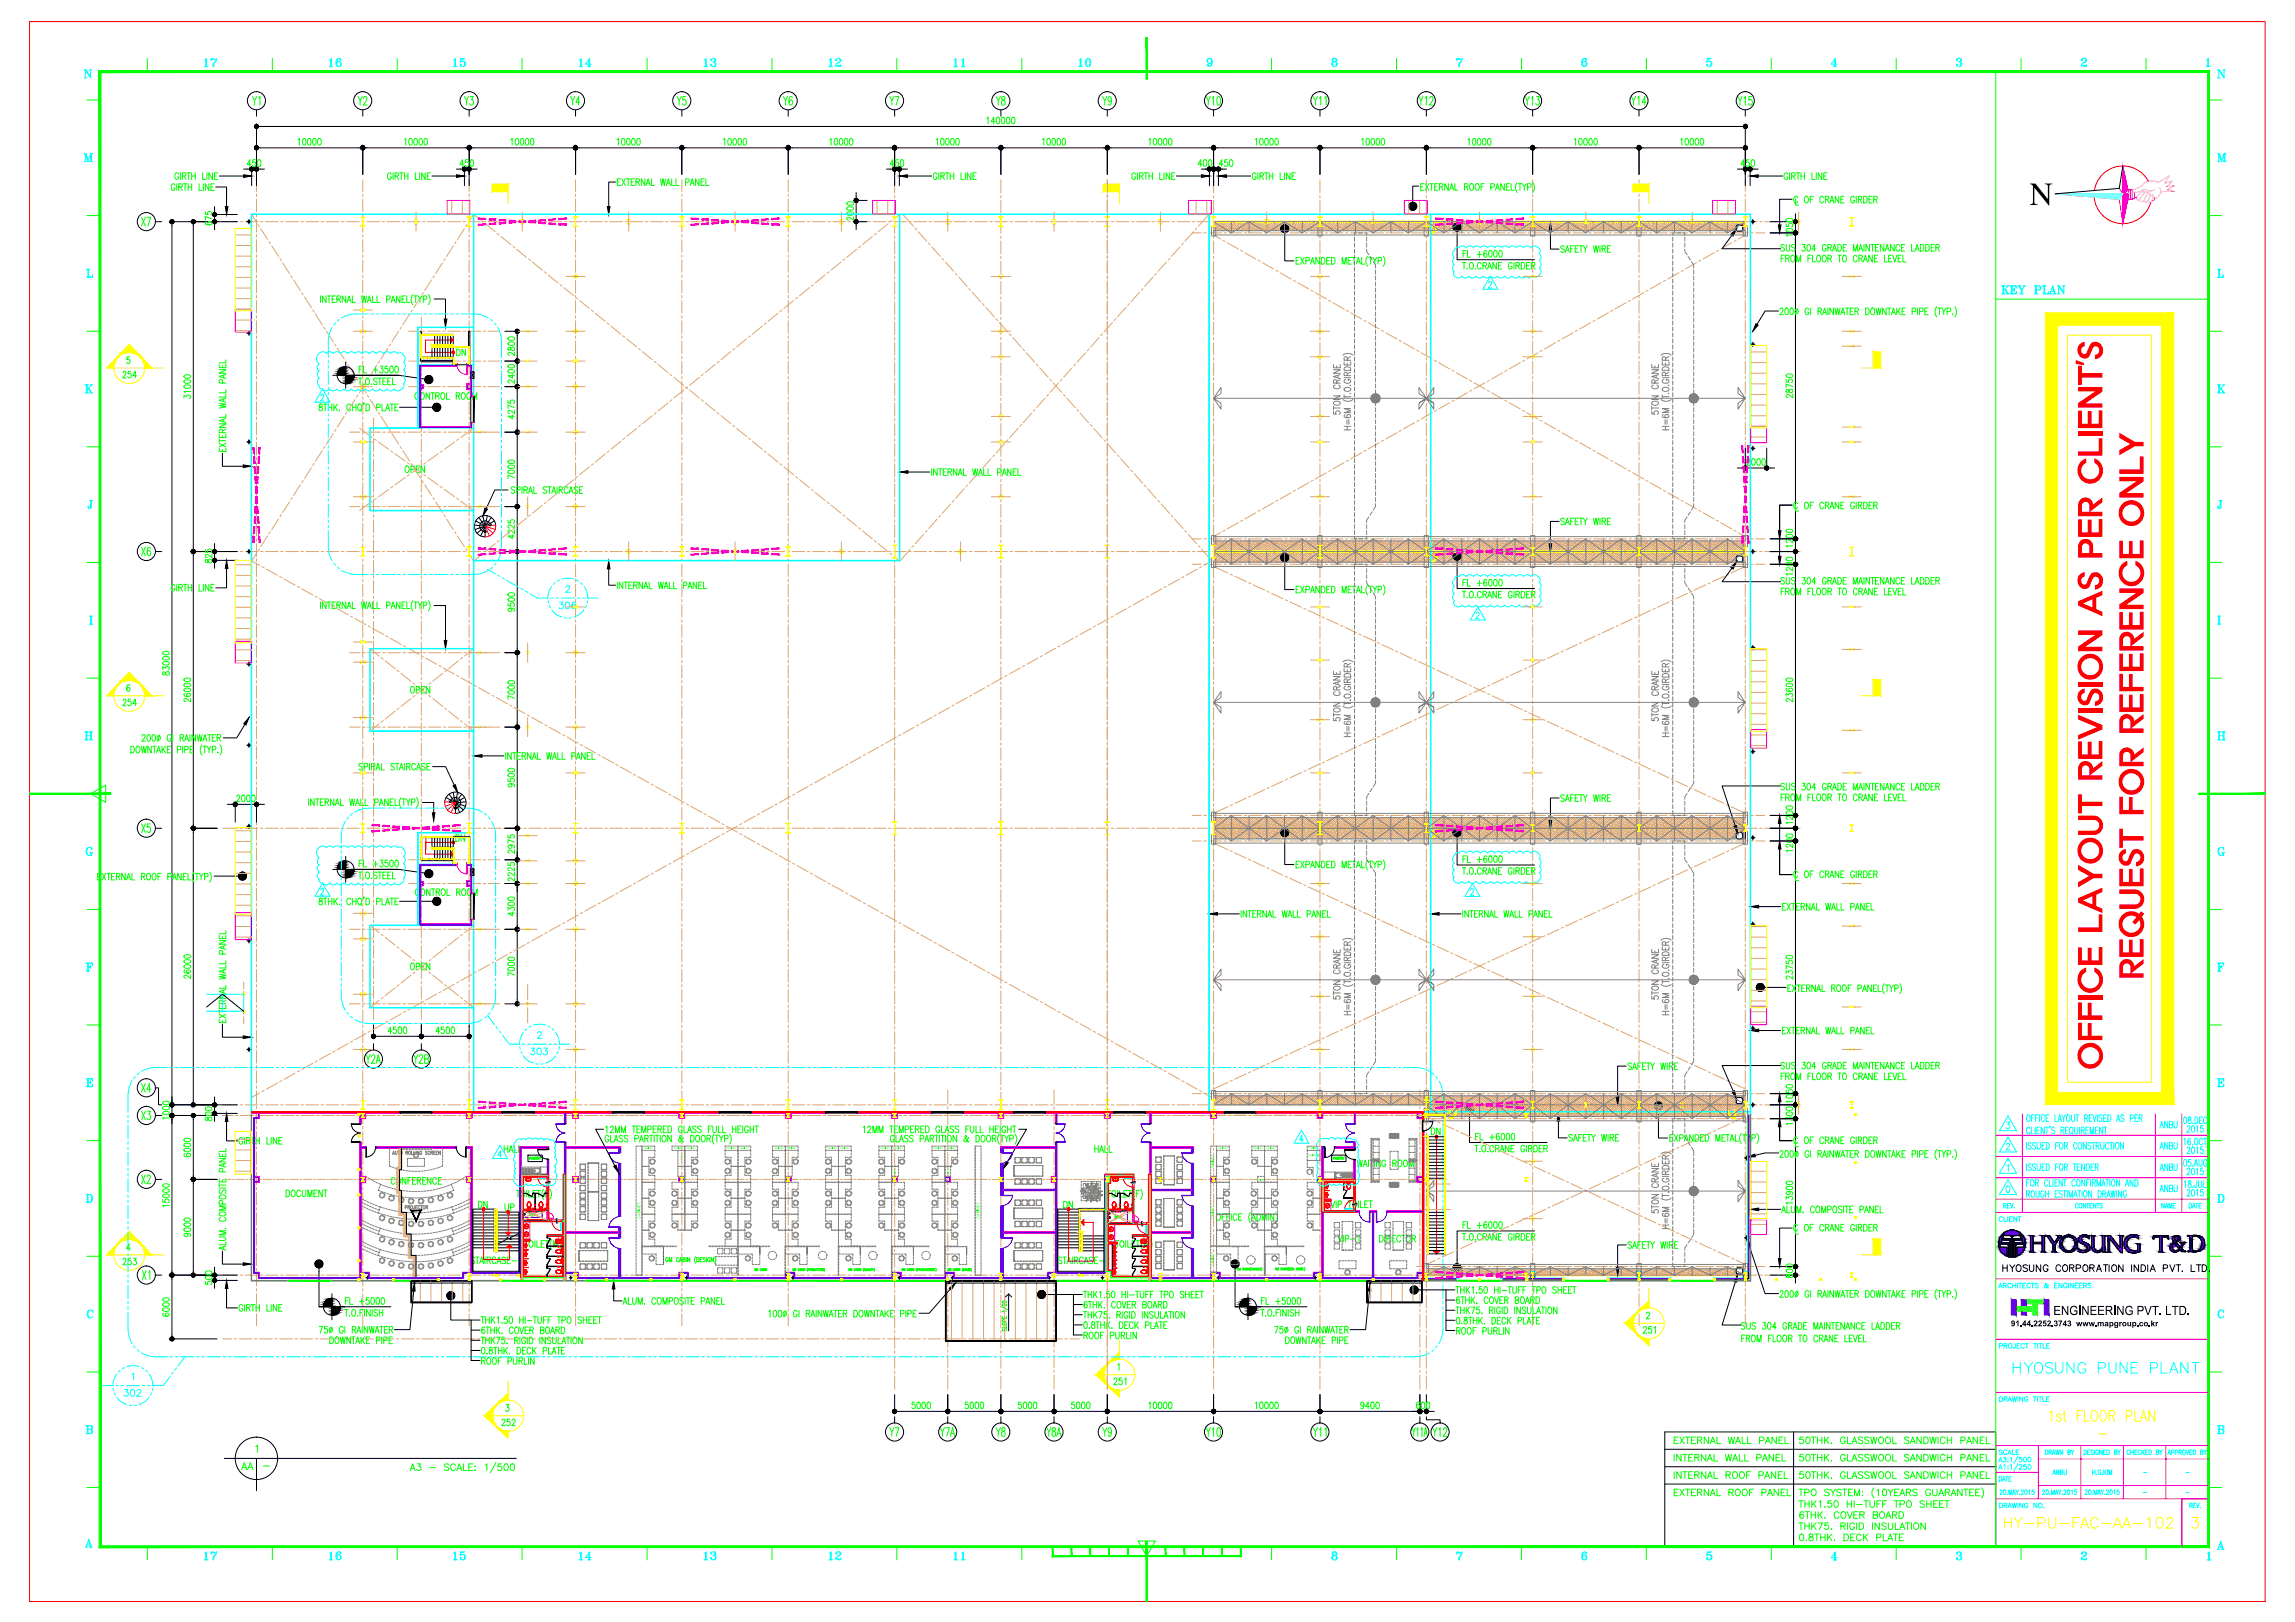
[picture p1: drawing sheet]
<svg xmlns="http://www.w3.org/2000/svg" width="841mm" height="594mm" viewBox="0 0 841 594" stroke-linecap="round" stroke-linejoin="round" font-family="sans-serif">
<!-- layer: DIM -->
<g fill="none" stroke="#dda56e" stroke-width=".37">
<path d="M165.5 73.4v5M169.4 73.4v5M321.4 73.4v5M325.3 73.4v5M438.3 73.4v5M442.2 73.4v5M516.3 73.4v5M520.2 73.4v5M629.3 73.4v5M633.2 73.4v5M86.2 86h5.8M86.2 89.9h5.8"/>
<path d="M86.2 93.8h5.8M86.2 97.7h5.8M444.7 82.9l1 1M444.7 82.1l.6 .6M444.7 81.3l.2 .1M445.1 84.1l.4 .4M445.1 81.2l-.4 .4M445.5 82l1 1.1M445.5 81.2l.6 .6M445.9 81.2l-1.2 1.2M445.9 83.3l1 1M446.3 81.2l1.1 1.1"/>
<path d="M446.7 82.5l1.1 1M446.8 81.2l-2.1 2M447.1 83.7l.8 .8M447.6 81.6l1 1.1M447.6 81.2l-2.9 2.8M447.9 81.2l.3 .2M448 82.9l1 1M448.4 81.2l-3.3 3.3M448.4 84.1l.4 .4M448.8 82l1 1.1M448.8 81.2l.6 .6M449.2 83.3l1 1"/>
<path d="M449.3 81.2l-3.4 3.3M449.6 81.2l1.1 1.1M450.1 81.2l-3.3 3.3M450.1 82.5l1 1M450.4 83.7l.8 .8M450.9 81.6l1 1.1M450.9 81.2l-3.3 3.3M451.2 81.2l.3 .2M451.3 82.9l1 1M451.7 81.2l-3.3 3.3M451.7 84.1l.4 .4M452.1 82l1.1 1.1"/>
<path d="M452.1 81.2l.6 .6M452.5 83.3l1.1 1M452.6 81.2l-3.4 3.3M452.9 81.2l1.1 1.1M453.4 81.2l-3.3 3.3M453.4 82.5l1 1M453.7 83.7l.9 .8M454.2 81.6l1 1.1M454.2 81.2l-3.3 3.3M454.5 81.2l.3 .2M454.6 82.9l1 1M455 81.2l-3.3 3.3"/>
<path d="M455 84.1l.4 .4M455.4 81.2l.6 .6M455.4 82l1.1 1.1M455.8 83.3l1.1 1M455.9 81.2l-3.3 3.3M456.2 81.2l1.1 1.1M456.7 81.2l-3.3 3.3M456.7 82.5l1 1M457.1 83.7l.8 .8M457.5 81.6l1 1.1M457.5 81.2l-3.3 3.3M457.9 82.9l1 1"/>
<path d="M457.9 81.2l.2 .2M458.3 81.2l-3.3 3.3M458.3 84.1l.4 .4M458.7 81.2l.6 .6M458.7 82l1.1 1.1M459.1 83.3l1.1 1M459.2 81.2l-3.3 3.3M459.5 81.2l1.1 1.1M460 81.2l-3.3 3.3M460 82.5l1 1M460.4 83.7l.8 .8M460.8 81.6l1 1.1"/>
<path d="M460.8 81.2l-3.3 3.3M461.2 82.9l1.1 1M461.2 81.2l.2 .2M461.6 84.1l.4 .4M461.7 81.2l-3.4 3.3M462 81.2l.6 .6M462 82l1.1 1.1M462.5 81.2l-3.3 3.3M462.5 83.3l1 1M462.8 81.2l1.1 1.1M463.3 82.5l1 1M463.3 81.2l-3.3 3.3"/>
<path d="M463.7 83.7l.8 .8M464.1 81.2l-3.3 3.3M464.1 81.6l1 1.1M464.5 82.9l1.1 1M464.5 81.2l.2 .2M464.9 84.1l.4 .4M465 81.2l-3.4 3.3M465.3 81.2l.7 .6M465.3 82l1.1 1.1M465.8 81.2l-3.3 3.3M465.8 83.3l1 1M466.1 81.2l1.1 1.1"/>
<path d="M466.6 82.5l1 1M466.6 81.2l-3.3 3.3M467 83.7l.8 .8M467.4 81.2l-3.3 3.3M467.4 81.6l1 1.1M467.8 82.9l1.1 1M467.8 81.2l.2 .2M468.2 84.1l.4 .4M468.3 81.2l-3.3 3.3M468.6 81.2l.7 .6M468.6 82l1.1 1.1M469.1 81.2l-3.3 3.3"/>
<path d="M469.1 83.3l1 1M469.5 81.2l1 1.1M469.9 82.5l1 1M469.9 81.2l-3.3 3.3M470.3 83.7l.8 .8M470.7 81.2l-3.3 3.3M470.7 81.6l1 1.1M471.1 81.2l.2 .2M471.1 82.9l1.1 1M471.5 84.1l.4 .4M471.6 81.2l-3.3 3.3M471.9 82l1.1 1.1"/>
<path d="M471.9 81.2l.7 .6M472.4 81.2l-3.3 3.3M472.4 83.3l1 1M472.8 81.2l1 1.1M473.2 82.5l1 1M473.2 81.2l-3.3 3.3M473.6 83.7l.8 .8M474 81.2l-3.3 3.3M474 81.6l1 1.1M474.4 81.2l.3 .2M474.4 82.9l1.1 1M474.8 84.1l.4 .4"/>
<path d="M474.9 81.2l-3.3 3.3M475.2 82l1.1 1.1M475.2 81.2l.7 .6M475.7 83.3l1 1M475.7 81.2l-3.3 3.3M476.1 81.2l1 1.1M476.5 81.2l-3.3 3.3M476.5 82.5l1 1M476.9 83.7l.8 .8M477.3 81.6l1 1.1M477.4 81.2l-3.4 3.3M477.7 81.2l.3 .2"/>
<path d="M477.7 82.9l1.1 1M478.2 81.2l-3.3 3.3M478.2 84.1l.4 .4M478.6 82l1 1.1M478.6 81.2l.6 .6M479 83.3l1 1M479 81.2l-3.3 3.3M479.4 81.2l1 1.1M479.8 81.2l-3.3 3.3M479.8 82.5l1 1M480.2 83.7l.8 .8M480.6 81.6l1.1 1.1"/>
<path d="M480.7 81.2l-3.4 3.3M481 81.2l.3 .2M481 82.9l1.1 1M481.5 81.2l-3.3 3.3M481.5 84.1l.4 .4M481.9 82l1 1.1M481.9 81.2l.6 .6M482.3 83.3l1 1M482.3 81.2l-3.3 3.3M482.7 81.2l1 1.1M483.1 81.2l-3.3 3.3M483.1 82.5l1 1"/>
<path d="M483.5 83.7l.8 .8M483.9 81.6l1.1 1.1M484 81.2l-3.3 3.3M484.3 82.9l1.1 1M484.3 81.2l.3 .2M484.8 81.2l-3.3 3.3M484.8 84.1l.4 .4M485.2 81.2l.6 .6M485.2 82l1 1.1M485.6 83.3l1 1M485.6 81.2l-3.3 3.3M486 81.2l1.1 1.1"/>
<path d="M486.4 81.2l-3.3 3.3M486.4 82.5l1 1M486.8 83.7l.9 .8M487.2 81.6l1.1 1.1M487.3 81.2l-3.3 3.3M487.7 82.9l1 1M487.7 81.2l.2 .2M488.1 81.2l-3.3 3.3M488.1 84.1l.4 .4M488.5 81.2l.6 .6M488.5 82l1 1.1M488.9 83.3l1 1"/>
<path d="M488.9 81.2l-3.3 3.3M489.3 81.2l1.1 1.1M489.7 82.5l1 1M489.8 81.2l-3.4 3.3M490.1 83.7l.9 .8M490.6 81.2l-3.3 3.3M490.6 81.6l1 1.1M491 82.9l1 1M491 81.2l.2 .2M491.4 84.1l.4 .4M491.4 81.2l-3.3 3.3M491.8 81.2l.6 .6"/>
<path d="M491.8 82l1 1.1M492.2 81.2l-3.3 3.3M492.2 83.3l1 1M492.6 81.2l1.1 1.1M493 82.5l1.1 1M493.1 81.2l-3.4 3.3M493.5 83.7l.8 .8M493.9 81.2l-3.3 3.3M493.9 81.6l1 1.1M494.3 82.9l1 1M494.3 81.2l.2 .2M494.7 84.1l.4 .4"/>
<path d="M494.7 81.2l-3.3 3.3M495.1 81.2l.6 .6M495.1 82l1 1.1M495.5 81.2l-3.3 3.3M495.5 83.3l1 1M495.9 81.2l1.1 1.1M496.3 82.5l1.1 1M496.4 81.2l-3.3 3.3M496.8 83.7l.8 .8M497.2 81.2l-3.3 3.3M497.2 81.6l1 1.1M497.6 81.2l.2 .2"/>
<path d="M497.6 82.9l1 1M498 84.1l.4 .4M498 81.2l-3.3 3.3M498.4 82l1 1.1M498.4 81.2l.6 .6M498.8 81.2l-3.3 3.3M498.8 83.3l1 1M499.3 81.2l1 1.1M499.6 82.5l1.1 1M499.7 81.2l-3.3 3.3M500.1 83.7l.8 .8M500.5 81.2l-3.3 3.3"/>
<path d="M500.5 81.6l1 1.1M500.9 81.2l.2 .2M500.9 82.9l1 1M501.3 84.1l.4 .4M501.3 81.2l-3.3 3.3M501.7 82l1.1 1.1M501.7 81.2l.6 .6M502.1 81.2l-3.3 3.3M502.1 83.3l1 1M502.6 81.2l1 1.1M502.9 82.5l1.1 1M503 81.2l-3.3 3.3"/>
<path d="M503.4 83.7l.8 .8M503.8 81.6l1 1.1M503.8 81.2l-3.3 3.3M504.2 81.2l.2 .2M504.2 82.9l1 1M504.6 81.2l-3.3 3.3M504.6 84.1l.4 .4M505 82l1.1 1.1M505 81.2l.6 .6M505.4 83.3l1 1M505.5 81.2l-3.4 3.3M505.9 81.2l1 1.1"/>
<path d="M506.3 81.2l-3.3 3.3M506.3 82.5l1 1M506.7 83.7l.8 .8M507.1 81.6l1 1.1M507.1 81.2l-3.3 3.3M507.5 81.2l.2 .2M507.5 82.9l1 1M507.9 81.2l-3.3 3.3M507.9 84.1l.4 .4M508.3 82l1.1 1.1M508.3 81.2l.6 .6M508.7 83.3l1.1 1"/>
<path d="M508.8 81.2l-3.4 3.3M509.2 81.2l1 1.1M509.6 81.2l-3.3 3.3M509.6 82.5l1 1M510 83.7l.8 .8M510.4 81.6l1 1.1M510.4 81.2l-3.3 3.3M510.8 81.2l.2 .2M510.8 82.9l1 1M511.2 81.2l-3.3 3.3M511.2 84.1l.4 .4M511.6 81.2l.6 .6"/>
<path d="M511.7 82l1 1.1M512 83.3l1.1 1M512.1 81.2l-3.3 3.3M512.5 81.2l1 1.1M512.9 81.2l-3.3 3.3M512.9 82.5l1 1M513.3 83.7l.8 .8M513.7 81.6l1 1.1M513.7 81.2l-3.3 3.3M514.1 82.9l1.1 1M514.1 81.2l.2 .2M514.5 81.2l-3.3 3.3"/>
<path d="M514.5 84.1l.4 .4M514.9 81.2l.6 .6M515 82l1 1.1M515.3 83.3l1.1 1M515.4 81.2l-3.3 3.3M515.8 81.2l1 1.1M516.2 81.2l-3.3 3.3M516.2 82.5l1 1M516.6 83.7l.8 .8M517 81.6l1 1.1M517 81.2l-3.3 3.3M517.4 82.9l1.1 1"/>
<path d="M517.4 81.2l.2 .2M517.8 84.1l.4 .4M517.9 81.2l-3.4 3.3M518.2 81.2l.7 .6M518.3 82l1 1.1M518.7 81.2l-3.3 3.3M518.7 83.3l1 1M519.1 81.2l1 1.1M519.5 82.5l1 1M519.5 81.2l-3.3 3.3M519.9 83.7l.8 .8M520.3 81.2l-3.3 3.3"/>
<path d="M520.3 81.6l1 1.1M520.7 82.9l1.1 1M520.7 81.2l.2 .2M521.1 84.1l.4 .4M521.2 81.2l-3.4 3.3M521.5 81.2l.7 .6M521.6 82l1 1.1M522 81.2l-3.3 3.3M522 83.3l1 1M522.4 81.2l1 1.1M522.8 82.5l1 1M522.8 81.2l-3.3 3.3"/>
<path d="M523.2 83.7l.8 .8M523.6 81.2l-3.3 3.3M523.6 81.6l1.1 1.1M524 82.9l1.1 1M524 81.2l.2 .2M524.4 84.1l.5 .4M524.5 81.2l-3.3 3.3M524.8 81.2l.7 .6M524.9 82l1 1.1M525.3 81.2l-3.3 3.3M525.3 83.3l1 1M525.7 81.2l1 1.1"/>
<path d="M526.1 82.5l1 1M526.1 81.2l-3.3 3.3M526.5 83.7l.8 .8M526.9 81.2l-3.3 3.3M526.9 81.6l1.1 1.1M527.3 81.2l.2 .2M527.4 82.9l1 1M527.7 84.1l.5 .4M527.8 81.2l-3.3 3.3M528.2 82l1 1.1M528.2 81.2l.6 .6M528.6 81.2l-3.3 3.3"/>
<path d="M528.6 83.3l1 1M529 81.2l1 1.1M529.4 82.5l1.1 1M529.4 81.2l-3.3 3.3M529.8 83.7l.8 .8M530.2 81.2l-3.3 3.3M530.2 81.6l1.1 1.1M530.6 81.2l.3 .2M530.7 82.9l1 1M531 84.1l.5 .4M531.1 81.2l-3.3 3.3M531.5 82l1 1.1"/>
<path d="M531.5 81.2l.6 .6M531.9 83.3l1 1M531.9 81.2l-3.3 3.3M532.3 81.2l1 1.1M532.7 81.2l-3.3 3.3M532.7 82.5l1.1 1M533.1 83.7l.8 .8M533.5 81.6l1.1 1.1M533.6 81.2l-3.4 3.3M533.9 81.2l.3 .2M534 82.9l1 1M534.4 81.2l-3.3 3.3"/>
<path d="M534.4 84.1l.4 .4M534.8 82l1 1.1M534.8 81.2l.6 .6M535.2 83.3l1.1 1M535.2 81.2l-3.3 3.3M535.6 81.2l1 1.1M536 81.2l-3.3 3.3M536 82.5l1.1 1M536.4 83.7l.9 .8M536.8 81.6l1.1 1.1M536.9 81.2l-3.4 3.3M537.2 81.2l.3 .2"/>
<path d="M537.3 82.9l1 1M537.7 81.2l-3.3 3.3M537.7 84.1l.4 .4M538.1 82l1 1.1M538.1 81.2l.6 .6M538.5 83.3l1.1 1M538.5 81.2l-3.3 3.3M538.9 81.2l1 1.1M539.3 81.2l-3.3 3.3M539.3 82.5l1.1 1M539.8 83.7l.8 .8M540.1 81.6l1.1 1.1"/>
<path d="M540.2 81.2l-3.3 3.3M540.5 81.2l.3 .2M540.6 82.9l1 1M541 81.2l-3.3 3.3M541 84.1l.4 .4M541.4 81.2l.6 .6M541.4 82l1 1.1M541.8 83.3l1.1 1M541.8 81.2l-3.3 3.3M542.2 81.2l1.1 1.1M542.6 81.2l-3.3 3.3M542.6 82.5l1.1 1"/>
<path d="M543.1 83.7l.8 .8M543.4 81.6l1.1 1.1M543.5 81.2l-3.3 3.3M543.9 82.9l1 1M543.9 81.2l.2 .2M544.3 81.2l-3.3 3.3M544.3 84.1l.4 .4M544.7 81.2l.6 .6M544.7 82l1 1.1M545.1 83.3l1.1 1M545.1 81.2l-3.3 3.3M545.5 81.2l1.1 1.1"/>
<path d="M545.9 82.5l1.1 1M546 81.2l-3.4 3.3M546.4 83.7l.8 .8M546.8 81.2l-3.3 3.3M546.8 81.6l1 1.1M547.2 82.9l1 1M547.2 81.2l.2 .2M547.6 84.1l.4 .4M547.6 81.2l-3.3 3.3M548 81.2l.6 .6M548 82l1 1.1M548.4 81.2l-3.3 3.3"/>
<path d="M548.4 83.3l1.1 1M548.8 81.2l1.1 1.1M549.2 82.5l1.1 1M549.3 81.2l-3.4 3.3M549.7 83.7l.8 .8M550.1 81.2l-3.3 3.3M550.1 81.6l1 1.1M550.5 82.9l1 1M550.5 81.2l.2 .2M550.9 84.1l.4 .4M550.9 81.2l-3.3 3.3M551.3 81.2l.7 .6"/>
<path d="M551.3 82l1 1.1M551.7 81.2l-3.3 3.3M551.7 83.3l1.1 1M552.1 81.2l1.1 1.1M552.5 82.5l1.1 1M552.6 81.2l-3.3 3.3M553 83.7l.8 .8M553.4 81.2l-3.3 3.3M553.4 81.6l1 1.1M553.8 81.2l.2 .2M553.8 82.9l1 1M554.2 84.1l.4 .4"/>
<path d="M554.2 81.2l-3.3 3.3M554.6 81.2l.7 .6M554.6 82l1 1.1M555 81.2l-3.3 3.3M555 83.3l1.1 1M555.5 81.2l1 1.1M555.9 82.5l1 1M555.9 81.2l-3.3 3.3M556.3 83.7l.8 .8M556.7 81.2l-3.3 3.3M556.7 81.6l1 1.1M557.1 81.2l.2 .2"/>
<path d="M557.1 82.9l1 1M557.5 84.1l.4 .4M557.5 81.2l-3.3 3.3M557.9 82l1.1 1.1M557.9 81.2l.7 .6M558.3 81.2l-3.3 3.3M558.3 83.3l1.1 1M558.8 81.2l1 1.1M559.2 82.5l1 1M559.2 81.2l-3.3 3.3M559.6 83.7l.8 .8M560 81.6l1 1.1"/>
<path d="M560 81.2l-3.3 3.3M560.4 81.2l.2 .2M560.4 82.9l1 1M560.8 81.2l-3.3 3.3M560.8 84.1l.4 .4M561.2 82l1.1 1.1M561.2 81.2l.7 .6M561.7 83.3l1 1M561.7 81.2l-3.4 3.3M562.1 81.2l1 1.1M562.5 81.2l-3.3 3.3M562.5 82.5l1 1"/>
<path d="M562.9 83.7l.8 .8M563.3 81.6l1.1 1.1M563.3 81.2l-3.3 3.3M563.7 81.2l.2 .2M563.7 82.9l1 1M564.1 81.2l-3.3 3.3M564.1 84.1l.4 .4M564.5 82l1.1 1.1M564.5 81.2l.7 .6M565 83.3l1 1M565 81.2l-3.3 3.3M565.4 81.2l1 1.1"/>
<path d="M565.8 81.2l-3.3 3.3M565.8 82.5l1 1M566.2 83.7l.8 .8M566.6 81.6l1.1 1.1M566.6 81.2l-3.3 3.3M567 81.2l.2 .2M567 82.9l1 1M567.5 81.2l-3.4 3.3M567.5 84.1l.3 .4M567.8 81.2l.7 .6M567.9 82l1 1.1M568.3 83.3l1 1"/>
<path d="M568.3 81.2l-3.3 3.3M568.7 81.2l1 1.1M569.1 81.2l-3.3 3.3M569.1 82.5l1 1M569.5 83.7l.8 .8M569.9 81.6l1.1 1.1M569.9 81.2l-3.3 3.3M570.3 82.9l1.1 1M570.3 81.2l.2 .2M570.8 81.2l-3.3 3.3M570.8 84.1l.3 .4M571.1 81.2l.7 .6"/>
<path d="M571.2 82l1 1.1M571.6 83.3l1 1M571.6 81.2l-3.3 3.3M572 81.2l1 1.1M572.4 81.2l-3.3 3.3M572.4 82.5l1 1M572.8 83.7l.8 .8M573.2 81.6l1.1 1.1M573.2 81.2l-3.3 3.3M573.6 82.9l1.1 1M573.6 81.2l.2 .2M574.1 84.1l.3 .4"/>
<path d="M574.1 81.2l-3.3 3.3M574.4 81.2l.7 .6M574.5 82l1 1.1M574.9 81.2l-3.3 3.3M574.9 83.3l1 1M575.3 81.2l1 1.1M575.7 82.5l1 1M575.7 81.2l-3.3 3.3M576.1 83.7l.8 .8M576.6 81.2l-3.4 3.3M576.6 81.6l1 1.1M576.9 82.9l1.1 1"/>
<path d="M576.9 81.2l.2 .2M577.4 84.1l.3 .4M577.4 81.2l-3.3 3.3M577.7 81.2l.7 .6M577.8 82l1 1.1M578.2 81.2l-3.3 3.3M578.2 83.3l1 1M578.6 81.2l1 1.1M579 82.5l1.1 1M579 81.2l-3.3 3.3M579.4 83.7l.8 .8M579.9 81.2l-3.3 3.3"/>
<path d="M579.9 81.6l1 1.1M580.2 82.9l1.1 1M580.2 81.2l.2 .2M580.7 84.1l.4 .4M580.7 81.2l-3.3 3.3M581 81.2l.7 .6M581.1 82l1 1.1M581.5 81.2l-3.3 3.3M581.5 83.3l1 1M581.9 81.2l1 1.1M582.3 82.5l1.1 1M582.4 81.2l-3.4 3.3"/>
<path d="M582.7 83.7l.8 .8M583.2 81.2l-3.3 3.3M583.2 81.6l1 1.1M583.5 81.2l.2 .2M583.6 82.9l1 1M584 84.1l.4 .4M584 81.2l-3.3 3.3M584.4 82l1 1.1M584.4 81.2l.6 .6M584.8 81.2l-3.3 3.3M584.8 83.3l1 1M585.2 81.2l1 1.1"/>
<path d="M585.6 82.5l1.1 1M585.7 81.2l-3.3 3.3M586 83.7l.8 .8M586.5 81.2l-3.3 3.3M586.5 81.6l1 1.1M586.8 81.2l.3 .2M586.9 82.9l1 1M587.3 84.1l.4 .4M587.3 81.2l-3.3 3.3M587.7 82l1 1.1M587.7 81.2l.6 .6M588.1 83.3l1 1"/>
<path d="M588.2 81.2l-3.4 3.3M588.5 81.2l1 1.1M589 81.2l-3.3 3.3M589 82.5l1 1M589.3 83.7l.8 .8M589.8 81.6l1 1.1M589.8 81.2l-3.3 3.3M590.1 81.2l.3 .2M590.2 82.9l1 1M590.6 81.2l-3.3 3.3M590.6 84.1l.4 .4M591 82l1 1.1"/>
<path d="M591 81.2l.6 .6M591.4 83.3l1.1 1M591.5 81.2l-3.4 3.3M591.8 81.2l1.1 1.1M592.3 81.2l-3.3 3.3M592.3 82.5l1 1M592.6 83.7l.9 .8M593.1 81.6l1 1.1M593.1 81.2l-3.3 3.3M593.4 81.2l.3 .2M593.5 82.9l1 1M593.9 81.2l-3.3 3.3"/>
<path d="M593.9 84.1l.4 .4M594.3 82l1 1.1M594.3 81.2l.6 .6M594.7 83.3l1.1 1M594.8 81.2l-3.3 3.3M595.1 81.2l1.1 1.1M595.6 81.2l-3.3 3.3M595.6 82.5l1 1M596 83.7l.8 .8M596.4 81.6l1 1.1M596.4 81.2l-3.3 3.3M596.7 81.2l.3 .2"/>
<path d="M596.8 82.9l1 1M597.2 81.2l-3.3 3.3M597.2 84.1l.4 .4M597.6 81.2l.6 .6M597.6 82l1 1.1M598 83.3l1.1 1M598.1 81.2l-3.3 3.3M598.4 81.2l1.1 1.1M598.9 81.2l-3.3 3.3M598.9 82.5l1 1M599.3 83.7l.8 .8M599.7 81.6l1 1.1"/>
<path d="M599.7 81.2l-3.3 3.3M600.1 82.9l1 1M600.1 81.2l.2 .2M600.5 81.2l-3.3 3.3M600.5 84.1l.4 .4M600.9 81.2l.6 .6M600.9 82l1.1 1.1M601.3 83.3l1.1 1M601.4 81.2l-3.3 3.3M601.7 81.2l1.1 1.1M602.2 82.5l1 1M602.2 81.2l-3.3 3.3"/>
<path d="M602.6 83.7l.8 .8M603 81.2l-3.3 3.3M603 81.6l1 1.1M603.4 82.9l1 1M603.4 81.2l.2 .2M603.8 84.1l.4 .4M603.9 81.2l-3.4 3.3M604.2 81.2l.6 .6M604.2 82l1.1 1.1M604.7 81.2l-3.3 3.3M604.7 83.3l1 1M605 81.2l1.1 1.1"/>
<path d="M605.5 82.5l1 1M605.5 81.2l-3.3 3.3M605.9 83.7l.8 .8M606.3 81.2l-3.3 3.3M606.3 81.6l1 1.1M606.7 82.9l1.1 1M606.7 81.2l.2 .2M607.1 84.1l.4 .4M607.2 81.2l-3.4 3.3M607.5 81.2l.7 .6M607.5 82l1.1 1.1M608 81.2l-3.3 3.3"/>
<path d="M608 83.3l1 1M608.3 81.2l1.1 1.1M608.8 82.5l1 1M608.8 81.2l-3.3 3.3M609.2 83.7l.8 .8M609.6 81.2l-3.3 3.3M609.6 81.6l1 1.1M610 81.2l.2 .2M610 82.9l1.1 1M610.4 84.1l.4 .4M610.5 81.2l-3.3 3.3M610.8 81.2l.7 .6"/>
<path d="M610.8 82l1.1 1.1M611.3 81.2l-3.3 3.3M611.3 83.3l1 1M611.7 81.2l1 1.1M612.1 82.5l1 1M612.1 81.2l-3.3 3.3M612.5 83.7l.8 .8M612.9 81.2l-3.3 3.3M612.9 81.6l1 1.1M613.3 81.2l.3 .2M613.3 82.9l1.1 1M613.7 84.1l.4 .4"/>
<path d="M613.8 81.2l-3.3 3.3M614.1 82l1.1 1.1M614.1 81.2l.7 .6M614.6 81.2l-3.3 3.3M614.6 83.3l1 1M615 81.2l1 1.1M615.4 82.5l1 1M615.4 81.2l-3.3 3.3M615.8 83.7l.8 .8M616.2 81.6l1 1.1M616.3 81.2l-3.4 3.3M616.6 81.2l.3 .2"/>
<path d="M616.6 82.9l1.1 1M617.1 81.2l-3.3 3.3M617.1 84.1l.3 .4M617.4 82l1.1 1.1M617.4 81.2l.7 .6M617.9 83.3l1 1M617.9 81.2l-3.3 3.3M618.3 81.2l1 1.1M618.7 81.2l-3.3 3.3M618.7 82.5l1 1M619.1 83.7l.8 .8M619.5 81.6l1.1 1.1"/>
<path d="M619.6 81.2l-3.4 3.3M619.9 81.2l.3 .2M619.9 82.9l1.1 1M620.4 81.2l-3.3 3.3M620.4 84.1l.3 .4M620.7 82l1.1 1.1M620.7 81.2l.7 .6M621.2 83.3l1 1M621.2 81.2l-3.3 3.3M621.6 81.2l1 1.1M622 81.2l-3.3 3.3M622 82.5l1 1"/>
<path d="M622.4 83.7l.8 .8M622.8 81.6l1.1 1.1M622.9 81.2l-3.3 3.3M623.2 81.2l.3 .2M623.2 82.9l1.1 1M623.7 81.2l-3.3 3.3M623.7 84.1l.3 .4M624 81.2l.7 .6M624.1 82l1 1.1M624.5 83.3l1 1M624.5 81.2l-3.3 3.3M624.9 81.2l1 1.1"/>
<path d="M625.3 81.2l-3.3 3.3M625.3 82.5l1 1M625.7 83.7l.8 .8M626.1 81.6l1.1 1.1M626.2 81.2l-3.3 3.3M626.5 82.9l1.1 1M626.5 81.2l.3 .2M627 81.2l-3.3 3.3M627 84.1l.4 .4M627.4 81.2l.6 .6M627.4 82l1 1.1M627.8 83.3l1 1"/>
<path d="M627.8 81.2l-3.3 3.3M628.2 81.2l1.1 1.1M628.6 81.2l-3.3 3.3M628.6 82.5l1 1M629 83.7l.8 .8M629.4 81.6l1.1 1.1M629.5 81.2l-3.3 3.3M629.8 82.9l1.1 1M629.8 81.2l.3 .2M630.3 84.1l.4 .4M630.3 81.2l-3.3 3.3M630.7 81.2l.6 .6"/>
<path d="M630.7 82l1 1.1M631.1 83.3l1 1M631.1 81.2l-3.3 3.3M631.5 81.2l1.1 1.1M631.9 82.5l1 1M632 81.2l-3.4 3.3M632.3 83.7l.9 .8M632.8 81.2l-3.3 3.3M632.8 81.6l1 1.1M633.2 82.9l1 1M633.2 81.2l.2 .2M633.6 84.1l.4 .4"/>
<path d="M633.6 81.2l-3.3 3.3M634 81.2l.6 .6M634 82l1 1.1M634.4 81.2l-3.3 3.3M634.4 83.3l1 1M634.8 81.2l1.1 1.1M635.2 82.5l1.1 1-1 1M635.3 81.2l-3.4 3.3M635.6 83.7l.7 .7M636.1 81.2l-3.3 3.3M636.1 81.6l.7 .8M636.3 84.3l-.2 .2"/>
<path d="M636.5 81.2l.2 .2M636.9 81.2l-3.3 3.3M637.3 81.2l.6 .6M637.3 82l.3 .4M637.7 81.2l-3.3 3.3M638.1 81.2l1.1 1.1M638.5 82.5l1.1 1-1 1M638.6 81.2l-1.3 1.2M638.6 84.2l.1 .1M639 83.7l.6 .7M639.4 81.2l-1.3 1.2M639.4 81.6l.2 .3"/>
<path d="M639.6 81.8l-1 1M639.6 82.6l-1 1M639.6 84.3l-.2 .2M86.2 113.3h5.8M86.2 117.2h5.8M86.2 101.6h5.8M86.2 105.5h5.8M86.2 109.4h5.8M86.2 121.1h5.8M641.6 128.9h5.8M641.6 132.8h5.8M641.6 136.7h5.8"/>
<path d="M641.6 156.2h5.8M641.6 140.6h5.8M641.6 144.5h5.8M641.6 148.4h5.8M641.6 152.3h5.8M641.6 160.1h5.8M444.7 198.1h.1M444.7 198.7l1 .9M445 198.1l.3 .3M445.1 199.9l1 1M445.6 198.1l-.9 .9M445.8 198.1l.7 .7"/>
<path d="M445.9 199.1l1 1M446.4 198.1l-1.7 1.7M446.7 198.2l1.1 1M447.1 199.4l1.1 1.1M447.2 198.1l-2.5 2.5M448 198.6l1 1M448.1 198.1l-3.4 3.3M448.3 198.1l.3 .3M448.4 199.9l1 1M448.9 198.1l-4.2 4.2M449.1 198.1l.7 .7M449.2 199.1l1 1"/>
<path d="M449.7 198.1l-5 5M450.1 198.2l1 1M450.4 199.4l1.1 1.1M450.5 198.1l-5.8 5.8M451.3 198.6l1 1M451.4 198.1l-6.7 6.7M451.6 198.1l.3 .3M451.7 199.9l1 1M452.2 198.1l-7.5 7.5M452.4 198.1l.8 .7M452.5 199.1l1.1 1M453 198.1l-7.8 7.8"/>
<path d="M453.4 198.2l1 1M453.7 199.4l1.1 1.1M453.9 198.1l-7.9 7.8M454.6 198.6l1 1M454.7 198.1l-7.8 7.8M454.9 198.1l.3 .3M455 199.9l1 1M455.5 198.1l-7.8 7.8M455.7 198.1l.8 .7M455.8 199.1l1.1 1M456.3 198.1l-7.8 7.8M456.7 198.2l1 1"/>
<path d="M457.1 199.4l1 1.1M457.2 198.1l-7.8 7.8M457.9 198.6l1 1M458 198.1l-7.8 7.8M458.2 198.1l.3 .3M458.3 199.9l1 1M458.8 198.1l-7.8 7.8M459 198.1l.8 .7M459.1 199.1l1.1 1M459.6 198.1l-7.8 7.8M460 198.2l1 1M460.4 199.4l1 1.1"/>
<path d="M460.5 198.1l-7.8 7.8M461.2 198.6l1.1 1M461.3 198.1l-7.8 7.8M461.5 198.1l.3 .3M461.6 199.9l1 1M462.1 198.1l-7.8 7.8M462.3 198.1l.8 .7M462.5 199.1l1 1M462.9 198.1l-7.8 7.8M463.3 198.2l1 1M463.7 199.4l1 1.1M463.8 198.1l-7.8 7.8"/>
<path d="M464.5 198.6l1.1 1M464.6 198.1l-7.8 7.8M464.8 198.1l.3 .3M464.9 199.9l1.1 1M465.4 198.1l-7.8 7.8M465.7 198.1l.7 .7M465.8 199.1l1 1M466.2 198.1l-7.8 7.8M466.6 198.2l1 1M467 199.4l1 1.1M467.1 198.1l-7.8 7.8M467.8 198.6l1.1 1"/>
<path d="M467.9 198.1l-7.8 7.8M468.1 198.1l.3 .3M468.2 199.9l1.1 1M468.7 198.1l-7.8 7.8M469 198.1l.7 .7M469.1 199.1l1 1M469.6 198.1l-7.9 7.8M469.9 198.2l1 1M470.3 199.4l1 1.1M470.4 198.1l-7.8 7.8M471.1 198.6l1.1 1M471.2 198.1l-7.8 7.8"/>
<path d="M471.4 198.1l.3 .3M471.5 199.9l1.1 1M472 198.1l-7.8 7.8M472.3 198.1l.7 .7M472.4 199.1l1 1M472.9 198.1l-7.8 7.8-.6-.7M473.2 198.2l1 1M473.6 199.4l1.1 1.1M473.7 198.1l-7.8 7.8M474.4 198.6l1.1 1M474.5 198.1l-7.8 7.8M474.7 198.1l.3 .3"/>
<path d="M474.8 199.9l1.1 1M475.3 198.1l-7.8 7.8M475.6 198.1l.7 .7M475.7 199.1l1 1M476.2 198.1l-7.8 7.8M476.5 198.2l1 1M476.9 199.4l1.1 1.1M477 198.1l-7.8 7.8M477.7 198.6l1.1 1M477.8 198.1l-7.8 7.8M478.1 198.1l.2 .3M478.2 199.9l1 1"/>
<path d="M478.6 198.1l-7.8 7.8M478.9 198.1l.7 .7M479 199.1l1 1M479.5 198.1l-7.8 7.8M479.8 198.2l1 1M480.2 199.4l1.1 1.1M480.3 198.1l-7.8 7.8M481 198.6l1.1 1M481.1 198.1l-7.8 7.8M481.4 198.1l.3 .3M481.5 199.9l1 1M482 198.1l-7.9 7.8"/>
<path d="M482.2 198.1l.7 .7M482.3 199.1l1 1M482.8 198.1l-7.8 7.8M483.1 198.2l1 1M483.5 199.4l1.1 1.1M483.6 198.1l-7.8 7.8M484.3 198.6l1.1 1M484.4 198.1l-7.8 7.8M484.7 198.1l.3 .3M484.8 199.9l1 1M485.3 198.1l-7.8 7.8M485.5 198.1l.7 .7"/>
<path d="M485.6 199.1l1 1M486.1 198.1l-7.8 7.8M486.4 198.2l1 1M486.8 199.4l1.1 1.1M486.9 198.1l-7.8 7.8M487.7 198.6l1 1M487.7 198.1l-7.8 7.8M488 198.1l.3 .3M488.1 199.9l1 1M488.6 198.1l-7.8 7.8M488.8 198.1l.7 .7M488.9 199.1l1 1"/>
<path d="M489.4 198.1l-7.8 7.8M489.7 198.2l1 1M490.1 199.4l1.1 1.1M490.2 198.1l-7.8 7.8M491 198.6l1 1M491 198.1l-7.8 7.8M491.3 198.1l.3 .3M491.4 199.9l1 1M491.9 198.1l-7.8 7.8M492.1 198.1l.7 .7M492.2 199.1l1 1M492.7 198.1l-7.8 7.8"/>
<path d="M493 198.2l1.1 1M493.5 199.4l1 1.1M493.5 198.1l-7.8 7.8M494.3 198.6l1 1M494.3 198.1l-7.7 7.8M494.6 198.1l.3 .3M494.7 199.9l1 1M495.2 198.1l-7.8 7.8M495.4 198.1l.7 .7M495.5 199.1l1 1M496 198.1l-7.8 7.8M496.3 198.2l1.1 1"/>
<path d="M496.8 199.4l1 1.1M496.8 198.1l-7.8 7.8M497.6 198.6l1 1M497.7 198.1l-7.8 7.8M497.9 198.1l.3 .3M498 199.9l1 1M498.5 198.1l-7.8 7.8M498.7 198.1l.7 .7M498.8 199.1l1 1M499.3 198.1l-7.8 7.8M499.6 198.2l1.1 1M500.1 199.4l1 1.1"/>
<path d="M500.1 198.1l-7.7 7.8M500.9 198.6l1 1M501 198.1l-7.8 7.8M501.2 198.1l.3 .3M501.3 199.9l1 1M501.8 198.1l-7.8 7.8M502 198.1l.8 .7M502.1 199.1l1 1M502.6 198.1l-7.8 7.8M502.9 198.2l1.1 1M503.4 199.4l1 1.1M503.4 198.1l-7.7 7.8"/>
<path d="M504.2 198.6l1 1M504.3 198.1l-7.8 7.8M504.5 198.1l.3 .3M504.6 199.9l1 1M505.1 198.1l-7.8 7.8M505.3 198.1l.8 .7M505.4 199.1l1 1M505.9 198.1l-7.7 7.8M506.3 198.2l1 1M506.7 199.4l1 1.1M506.7 198.1l-7.7 7.8M507.5 198.6l1 1"/>
<path d="M507.6 198.1l-7.8 7.8M507.8 198.1l.3 .3M507.9 199.9l1 1M508.4 198.1l-7.8 7.8M508.6 198.1l.8 .7M508.7 199.1l1.1 1M509.2 198.1l-7.7 7.8M509.6 198.2l1 1M510 199.4l1 1.1M510.1 198.1l-7.8 7.8M510.8 198.6l1 1M510.9 198.1l-7.8 7.8"/>
<path d="M511.1 198.1l.3 .3M511.2 199.9l1 1M511.7 198.1l-7.8 7.8M512 198.1l.7 .7M512 199.1l1.1 1M512.5 198.1l-7.7 7.8M512.9 198.2l1 1M513.3 199.4l1 1.1M513.4 198.1l-7.8 7.8M514.1 198.6l1.1 1M514.2 198.1l-7.8 7.8M514.4 198.1l.3 .3"/>
<path d="M514.5 199.9l1 1M515 198.1l-7.7 7.8M515.3 198.1l.7 .7M515.3 199.1l1.1 1M515.8 198.1l-7.7 7.8M516.2 198.2l1 1M516.6 199.4l1 1.1M516.7 198.1l-7.8 7.8M517.4 198.6l1.1 1M517.5 198.1l-7.8 7.8M517.8 198.1l.2 .3M517.8 199.9l1.1 1"/>
<path d="M518.3 198.1l-7.7 7.8M518.6 198.1l.7 .7M518.7 199.1l1 1M519.1 198.1l-7.7 7.8M519.5 198.2l1 1M519.9 199.4l1 1.1M520 198.1l-7.8 7.8M520.7 198.6l1.1 1M520.8 198.1l-7.8 7.8M521.1 198.1l.2 .3M521.1 199.9l1.1 1M521.6 198.1l-7.7 7.8"/>
<path d="M521.9 198.1l.7 .7M522 199.1l1 1M522.4 198.1l-7.7 7.8M522.8 198.2l1 1M523.2 199.4l1 1.1M523.3 198.1l-7.8 7.8M524 198.6l1.1 1M524.1 198.1l-7.8 7.8M524.4 198.1l.3 .3M524.4 199.9l1.1 1M524.9 198.1l-7.7 7.8M525.2 198.1l.7 .7"/>
<path d="M525.3 199.1l1 1M525.8 198.1l-7.8 7.8M526.1 198.2l1 1M526.5 199.4l1 1.1M526.6 198.1l-7.8 7.8M527.4 198.6l1 1M527.4 198.1l-7.7 7.8M527.7 198.1l.3 .3M527.7 199.9l1.1 1M528.2 198.1l-7.7 7.8M528.5 198.1l.7 .7M528.6 199.1l1 1"/>
<path d="M529.1 198.1l-7.8 7.8M529.4 198.2l1.1 1M529.8 199.4l1.1 1.1M529.9 198.1l-7.8 7.8M530.7 198.6l1 1M530.7 198.1l-7.7 7.8M531 198.1l.3 .3M531 199.9l1.1 1M531.6 198.1l-7.8 7.8M531.8 198.1l.7 .7M531.9 199.1l1 1M532.4 198.1l-7.8 7.8"/>
<path d="M532.7 198.2l1.1 1M533.1 199.4l1.1 1.1M533.2 198.1l-7.8 7.8M534 198.6l1 1M534 198.1l-7.7 7.8M534.3 198.1l.3 .3M534.4 199.9l1 1M534.9 198.1l-7.8 7.8M535.1 198.1l.7 .7M535.2 199.1l1.1 1M535.7 198.1l-7.8 7.8M536 198.2l1.1 1"/>
<path d="M536.4 199.4l1.1 1.1M536.5 198.1l-7.8 7.8M537.3 198.6l1 1M537.4 198.1l-7.8 7.8M537.6 198.1l.3 .3M537.7 199.9l1 1M538.2 198.1l-7.8 7.8M538.4 198.1l.7 .7M538.5 199.1l1.1 1M539 198.1l-7.8 7.8M539.3 198.2l1.1 1M539.8 199.4l1 1.1"/>
<path d="M539.8 198.1l-7.8 7.8M540.6 198.6l1 1M540.7 198.1l-7.8 7.8M540.9 198.1l.3 .3M541 199.9l1 1M541.5 198.1l-7.8 7.8M541.7 198.1l.7 .7M541.8 199.1l1.1 1M542.3 198.1l-7.8 7.8M542.6 198.2l1.1 1M543.1 199.4l1 1.1M543.2 198.1l-7.8 7.8"/>
<path d="M543.9 198.6l1 1M544 198.1l-7.8 7.8M544.2 198.1l.3 .3M544.3 199.9l1 1M544.8 198.1l-7.8 7.8M545 198.1l.7 .7M545.1 199.1l1.1 1M545.6 198.1l-7.8 7.8M545.9 198.2l1.1 1M546.4 199.4l1 1.1M546.5 198.1l-7.8 7.8M547.2 198.6l1 1"/>
<path d="M547.3 198.1l-7.8 7.8M547.5 198.1l.3 .3M547.6 199.9l1 1M548.1 198.1l-7.8 7.8M548.3 198.1l.7 .7M548.4 199.1l1.1 1M548.9 198.1l-7.8 7.8M549.2 198.2l1.1 1M549.7 199.4l1 1.1M549.8 198.1l-7.8 7.8M550.5 198.6l1 1M550.6 198.1l-7.8 7.8"/>
<path d="M550.8 198.1l.3 .3M550.9 199.9l1.1 1M551.4 198.1l-7.8 7.8M551.7 198.1l.6 .7M551.7 199.1l1.1 1M552.3 198.1l-7.9 7.8M552.5 198.2l1.1 1M553 199.4l1 1.1M553.1 198.1l-7.8 7.8M553.8 198.6l1 1M553.9 198.1l-7.8 7.8M554.1 198.1l.3 .3"/>
<path d="M554.2 199.9l1.1 1M554.7 198.1l-7.8 7.8M555 198.1l.6 .7M555 199.1l1.1 1M555.6 198.1l-7.8 7.8M555.9 198.2l1 1M556.3 199.4l1 1.1M556.4 198.1l-7.8 7.8M557.1 198.6l1 1M557.2 198.1l-7.8 7.8M557.4 198.1l.3 .3M557.5 199.9l1.1 1"/>
<path d="M558 198.1l-7.8 7.8M558.3 198.1l.7 .7M558.3 199.1l1.1 1M558.9 198.1l-7.8 7.8M559.2 198.2l1 1M559.6 199.4l1 1.1M559.7 198.1l-7.8 7.8M560.4 198.6l1 1M560.5 198.1l-7.8 7.8M560.7 198.1l.3 .3M560.8 199.9l1.1 1M561.3 198.1l-7.8 7.8"/>
<path d="M561.6 198.1l.7 .7M561.7 199.1l1 1M562.2 198.1l-7.8 7.8M562.5 198.2l1 1M562.9 199.4l1 1.1M563 198.1l-7.8 7.8M563.7 198.6l1 1M563.8 198.1l-7.8 7.8M564.1 198.1l.3 .3M564.1 199.9l1.1 1M564.6 198.1l-7.8 7.8M564.9 198.1l.7 .7"/>
<path d="M565 199.1l1 1M565.5 198.1l-7.8 7.8M565.8 198.2l1 1M566.2 199.4l1 1.1M566.3 198.1l-7.8 7.8M567 198.6l1 1M567.1 198.1l-7.8 7.8M567.4 198.1l.3 .3M567.5 199.9l1 1M568 198.1l-7.9 7.8M568.2 198.1l.7 .7M568.3 199.1l1 1"/>
<path d="M568.8 198.1l-7.8 7.8M569.1 198.2l1 1M569.5 199.4l1 1.1M569.6 198.1l-7.8 7.8M570.3 198.6l1.1 1M570.4 198.1l-7.8 7.8M570.7 198.1l.3 .3M570.8 199.9l1 1M571.3 198.1l-7.8 7.8M571.5 198.1l.7 .7M571.6 199.1l1 1M572.1 198.1l-7.8 7.8"/>
<path d="M572.4 198.2l1 1M572.8 199.4l1 1.1M572.9 198.1l-7.8 7.8M573.6 198.6l1.1 1M573.7 198.1l-7.8 7.8M574 198.1l.3 .3M574.1 199.9l1 1M574.6 198.1l-7.8 7.8M574.8 198.1l.7 .7M574.9 199.1l1 1M575.4 198.1l-7.8 7.8M575.7 198.2l1 1"/>
<path d="M576.1 199.4l1 1.1M576.2 198.1l-7.8 7.8M576.9 198.6l1.1 1M577 198.1l-7.8 7.8M577.3 198.1l.3 .3M577.4 199.9l1 1M577.9 198.1l-7.8 7.8M578.1 198.1l.7 .7M578.2 199.1l1 1M578.7 198.1l-7.8 7.8M579 198.2l1.1 1M579.4 199.4l1 1.1"/>
<path d="M579.5 198.1l-7.8 7.8M580.2 198.6l1.1 1M580.4 198.1l-7.9 7.8M580.6 198.1l.3 .3M580.7 199.9l1 1M581.2 198.1l-7.8 7.8M581.4 198.1l.7 .7M581.5 199.1l1 1M582 198.1l-7.8 7.8M582.3 198.2l1.1 1M582.7 199.4l1 1.1M582.8 198.1l-7.8 7.8"/>
<path d="M583.6 198.6l1 1M583.7 198.1l-7.8 7.8M583.9 198.1l.3 .3M584 199.9l1 1M584.5 198.1l-7.8 7.8M584.7 198.1l.7 .7M584.8 199.1l1 1M585.3 198.1l-7.8 7.8M585.6 198.2l1.1 1M586 199.4l1.1 1.1M586.1 198.1l-7.8 7.8M586.9 198.6l1 1"/>
<path d="M587 198.1l-7.8 7.8M587.2 198.1l.3 .3M587.3 199.9l1 1M587.8 198.1l-7.8 7.8M588 198.1l.7 .7M588.1 199.1l1 1M588.6 198.1l-7.8 7.8M589 198.2l1 1M589.3 199.4l1.1 1.1M589.4 198.1l-7.8 7.8M590.2 198.6l1 1M590.3 198.1l-7.8 7.8"/>
<path d="M590.5 198.1l.3 .3M590.6 199.9l1 1M591.1 198.1l-7.8 7.8M591.3 198.1l.7 .7M591.4 199.1l1.1 1M591.9 198.1l-7.8 7.8M592.3 198.2l1 1M592.6 199.4l1.1 1.1M592.7 198.1l-7.8 7.8M593.5 198.6l1 1M593.6 198.1l-7.8 7.8M593.8 198.1l.3 .3"/>
<path d="M593.9 199.9l1 1M594.4 198.1l-7.8 7.8M594.6 198.1l.7 .7M594.7 199.1l1.1 1M595.2 198.1l-7.8 7.8M595.6 198.2l1 1M596 199.4l1 1.1M596.1 198.1l-7.9 7.8M596.8 198.6l1 1M596.9 198.1l-7.8 7.8M597.1 198.1l.3 .3M597.2 199.9l1 1"/>
<path d="M597.7 198.1l-7.8 7.8M597.9 198.1l.7 .7M598 199.1l1.1 1M598.5 198.1l-7.8 7.8M598.9 198.2l1 1M599.3 199.4l1 1.1M599.4 198.1l-7.8 7.8M600.1 198.6l1 1M600.2 198.1l-7.8 7.8M600.4 198.1l.3 .3M600.5 199.9l1 1M601 198.1l-7.8 7.8"/>
<path d="M601.2 198.1l.8 .7M601.3 199.1l1.1 1M601.8 198.1l-7.8 7.8M602.2 198.2l1 1M602.6 199.4l1 1.1M602.7 198.1l-7.8 7.8M603.4 198.6l1 1M603.5 198.1l-7.8 7.8M603.7 198.1l.3 .3M603.8 199.9l1 1M604.3 198.1l-7.8 7.8M604.5 198.1l.8 .7"/>
<path d="M604.7 199.1l1 1M605.1 198.1l-7.8 7.8M605.5 198.2l1 1M605.9 199.4l1 1.1M606 198.1l-7.8 7.8M606.7 198.6l1.1 1M606.8 198.1l-7.8 7.8M607 198.1l.3 .3M607.1 199.9l1.1 1M607.6 198.1l-7.8 7.8M607.9 198.1l.7 .7M608 199.1l1 1"/>
<path d="M608.5 198.1l-7.9 7.8M608.8 198.2l1 1M609.2 199.4l1 1.1M609.3 198.1l-7.8 7.8M610 198.6l1.1 1M610.1 198.1l-7.8 7.8M610.3 198.1l.3 .3M610.4 199.9l1.1 1M610.9 198.1l-7.8 7.8M611.2 198.1l.7 .7M611.3 199.1l1 1M611.8 198.1l-7.8 7.8"/>
<path d="M612.1 198.2l1 1M612.5 199.4l1.1 1.1M612.6 198.1l-7.8 7.8M613.3 198.6l1.1 1M613.4 198.1l-7.8 7.8M613.6 198.1l.3 .3M613.7 199.9l1.1 1M614.2 198.1l-7.8 7.8M614.5 198.1l.7 .7M614.6 199.1l1 1M615.1 198.1l-7.8 7.8M615.4 198.2l1 1"/>
<path d="M615.8 199.4l1.1 1.1M615.9 198.1l-7.8 7.8M616.6 198.6l1.1 1M616.7 198.1l-7.8 7.8M616.9 198.1l.3 .3M617.1 199.9l1 1M617.5 198.1l-7.8 7.8M617.8 198.1l.7 .7M617.9 199.1l1 1M618.4 198.1l-7.8 7.8M618.7 198.2l1 1M619.1 199.4l1.1 1.1"/>
<path d="M619.2 198.1l-7.8 7.8M619.9 198.6l1.1 1M620 198.1l-7.8 7.8M620.3 198.1l.3 .3M620.4 199.9l1 1M620.8 198.1l-7.8 7.8M621.1 198.1l.7 .7M621.2 199.1l1 1M621.7 198.1l-7.8 7.8M622 198.2l1 1M622.4 199.4l1.1 1.1M622.5 198.1l-7.8 7.8"/>
<path d="M623.2 198.6l1.1 1M623.3 198.1l-7.8 7.8M623.6 198.1l.3 .3M623.7 199.9l1 1M624.2 198.1l-7.9 7.8M624.4 198.1l.7 .7M624.5 199.1l1 1M625 198.1l-7.8 7.8M625.3 198.2l1 1M625.7 199.4l1.1 1.1M625.8 198.1l-7.8 7.8M626.5 198.6l1.1 1"/>
<path d="M626.6 198.1l-7.8 7.8M626.9 198.1l.3 .3M627 199.9l1 1M627.5 198.1l-7.8 7.8M627.7 198.1l.7 .7M627.8 199.1l1 1M628.3 198.1l-7.8 7.8M628.6 198.2l1 1M629 199.4l1.1 1.1M629.1 198.1l-7.8 7.8M629.8 198.6l1.1 1M629.9 198.1l-7.8 7.8"/>
<path d="M630.2 198.1l.3 .3M630.3 199.9l1 1M630.8 198.1l-7.8 7.8M631 198.1l.7 .7M631.1 199.1l1 1M631.6 198.1l-7.8 7.8M631.9 198.2l1 1M632.3 199.4l1.1 1.1M632.4 198.1l-7.8 7.8M633.2 198.6l1 1M633.2 198.1l-7.8 7.8M633.5 198.1l.3 .3"/>
<path d="M633.6 199.9l1 1M634.1 198.1l-7.8 7.8M634.3 198.1l.7 .7M634.4 199.1l1 1M634.9 198.1l-7.8 7.8M635.2 198.2l1.1 1M635.6 199.4l1.1 1.1M635.7 198.1l-7.8 7.8M636.5 198.6l1 1M636.6 198.1l-7.9 7.8M636.8 198.1l.3 .3M636.9 199.9l1 1"/>
<path d="M637.4 198.1l-7.8 7.8M637.6 198.1l.7 .7M637.7 199.1l1 1M638.2 198.1l-7.8 7.8M638.5 198.2l1.1 1-6.7 6.7M639 199.4l.6 .7M639 198.1l-7.8 7.8M639.6 198.4l-7.5 7.5M86.2 206.8h5.8M86.2 210.7h5.8M86.2 214.6h5.8M86.2 218.5h5.8"/>
<path d="M444.7 205.3l.7 .6M444.7 204.5l.6 .5M444.7 203.7l.2 .1M444.7 202l1 .9M444.7 201.2l.6 .5M444.7 200.4l.2 .1M445.1 203.2l1 1M445.5 204.4l1 1M445.5 201.1l1 1M445.9 205.7l.3 .2M445.9 202.4l1 1M446.3 203.6l1.1 1"/>
<path d="M446.3 200.3l1.1 1M446.7 204.8l1.1 1.1M446.7 201.5l1.1 1.1M447.1 202.7l1.1 1.1M447.6 204l1 1M447.6 200.7l1 1M448 205.2l.7 .7M448 201.9l1 1M448.4 203.2l1 1M448.8 204.4l1 1M448.8 201.1l1 1M449.2 205.7l.3 .2"/>
<path d="M449.2 202.4l1 1M449.6 203.6l1.1 1M449.6 200.3l1.1 1M450.1 204.8l1 1.1M450.1 201.5l1 1.1M450.4 202.7l1.1 1.1M450.9 204l1 1M450.9 200.7l1 1M451.3 205.2l.7 .7M451.3 201.9l1 1M451.7 203.2l1 1M452.1 204.4l1.1 1"/>
<path d="M452.1 201.1l1.1 1M452.5 205.7l.3 .2M452.5 202.4l1.1 1M452.9 203.6l1.1 1M452.9 200.3l1.1 1M453.4 204.8l1 1.1M453.4 201.5l1 1.1M453.7 202.7l1.1 1.1M454.2 204l1 1M454.2 200.7l1 1M454.6 205.2l.7 .7M454.6 201.9l1 1"/>
<path d="M455 203.2l1 1M455.4 204.4l1.1 1M455.4 201.1l1.1 1M455.8 205.7l.3 .2M455.8 202.4l1.1 1M456.2 203.6l1.1 1M456.2 200.3l1.1 1M456.7 204.8l1 1.1M456.7 201.5l1 1.1M457.1 202.7l1 1.1M457.5 204l1 1M457.5 200.7l1 1"/>
<path d="M457.9 205.2l.7 .7M457.9 201.9l1 1M458.3 203.2l1 1M458.7 204.4l1.1 1M458.7 201.1l1.1 1M459.1 205.7l.3 .2M459.1 202.4l1.1 1M459.5 203.6l1.1 1M459.5 200.3l1.1 1M460 204.8l1 1.1M460 201.5l1 1.1M460.4 202.7l1 1.1"/>
<path d="M460.8 204l1 1M460.8 200.7l1 1M461.2 205.2l.7 .7M461.2 201.9l1.1 1M461.6 203.2l1 1M462 204.4l1.1 1M462 201.1l1.1 1M462.5 205.7l.2 .2M462.5 202.4l1 1M462.8 203.6l1.1 1M462.8 200.3l1.1 1M463.3 204.8l1 1.1"/>
<path d="M463.3 201.5l1 1.1M463.7 202.7l1 1.1M464.1 204l1 1M464.1 200.7l1 1M464.5 201.9l1.1 1M464.9 203.2l1.1 1M465.3 204.4l1.1 1M465.3 201.1l1.1 1M465.8 205.7l.2 .2M465.8 202.4l1 1M466.1 203.6l1.1 1M466.1 200.3l1.1 1"/>
<path d="M466.6 204.8l1 1.1M466.6 201.5l1 1.1M467 202.7l1 1.1M467.4 204l1 1M467.4 200.7l1 1M467.8 205.2l.7 .7M467.8 201.9l1.1 1M468.2 203.2l1.1 1M468.6 204.4l1.1 1M468.6 201.1l1.1 1M469.1 205.7l.2 .2M469.1 202.4l1 1"/>
<path d="M469.5 203.6l1 1M469.5 200.3l1 1M469.9 204.8l1 1.1M469.9 201.5l1 1.1M470.3 202.7l1 1.1M470.7 204l1 1M470.7 200.7l1 1M471.1 205.2l.7 .7M471.1 201.9l1.1 1M471.5 203.2l1.1 1M471.9 204.4l1.1 1M471.9 201.1l1.1 1"/>
<path d="M472.4 205.7l.2 .2M472.4 202.4l1 1M472.8 203.6l1 1M472.8 200.3l1 1M473.2 204.8l1 1.1M473.2 201.5l1 1.1M473.6 202.7l1.1 1.1M474 204l1 1M474 200.7l1 1M474.4 205.2l.7 .7M474.4 201.9l1.1 1M474.8 203.2l1.1 1"/>
<path d="M475.2 204.4l1.1 1M475.2 201.1l1.1 1M475.7 205.7l.2 .2M475.7 202.4l1 1M476.1 203.6l1 1M476.1 200.3l1 1M476.5 204.8l1 1.1M476.5 201.5l1 1.1M476.9 202.7l1.1 1.1M477.3 204l1 1M477.3 200.7l1 1M477.7 205.2l.7 .7"/>
<path d="M477.7 201.9l1.1 1M478.2 203.2l1 1M478.6 204.4l1 1M478.6 201.1l1 1M479 205.7l.2 .2M479 202.4l1 1M479.4 203.6l1 1M479.4 200.3l1 1M479.8 204.8l1 1.1M479.8 201.5l1 1.1M480.2 202.7l1.1 1.1M480.6 204l1.1 1"/>
<path d="M480.6 200.7l1.1 1M481 205.2l.7 .7M481 201.9l1.1 1M481.5 203.2l1 1M481.9 204.4l1 1M481.9 201.1l1 1M482.3 205.7l.3 .2M482.3 202.4l1 1M482.7 203.6l1 1M482.7 200.3l1 1M483.1 204.8l1 1.1M483.1 201.5l1 1.1"/>
<path d="M483.5 202.7l1.1 1.1M483.9 204l1.1 1M483.9 200.7l1.1 1M484.3 205.2l.7 .7M484.3 201.9l1.1 1M484.8 203.2l1 1M485.2 204.4l1 1M485.2 201.1l1 1M485.6 205.7l.3 .2M485.6 202.4l1 1M486 203.6l1.1 1M486 200.3l1.1 1"/>
<path d="M486.4 204.8l1 1.1M486.4 201.5l1 1.1M486.8 202.7l1.1 1.1M487.2 204l1.1 1M487.2 200.7l1.1 1M487.7 205.2l.6 .7M487.7 201.9l1 1M488.1 203.2l1 1M488.5 204.4l1 1M488.5 201.1l1 1M488.9 205.7l.3 .2M488.9 202.4l1 1"/>
<path d="M489.3 203.6l1.1 1M489.3 200.3l1.1 1M489.7 204.8l1 1.1M489.7 201.5l1 1.1M490.1 202.7l1.1 1.1M490.6 204l1 1M490.6 200.7l1 1M491 205.2l.6 .7M491 201.9l1 1M491.4 203.2l1 1M491.8 204.4l1 1M491.8 201.1l1 1"/>
<path d="M492.2 205.7l.3 .2M492.2 202.4l1 1M492.6 203.6l1.1 1M492.6 200.3l1.1 1M493 204.8l1.1 1.1M493 201.5l1.1 1.1M493.5 202.7l1 1.1M493.9 204l1 1M493.9 200.7l1 1M494.3 205.2l.6 .7M494.3 201.9l1 1M494.7 203.2l1 1"/>
<path d="M495.1 204.4l1 1M495.1 201.1l1 1M495.5 205.7l.3 .2M495.5 202.4l1 1M495.9 203.6l1.1 1M495.9 200.3l1.1 1M496.3 204.8l1.1 1.1M496.3 201.5l1.1 1.1M496.8 202.7l1 1.1M497.2 204l1 1M497.2 200.7l1 1M497.6 205.2l.7 .7"/>
<path d="M497.6 201.9l1 1M498 203.2l1 1M498.4 204.4l1 1M498.4 201.1l1 1M498.8 205.7l.3 .2M498.8 202.4l1 1M499.3 203.6l1 1M499.3 200.3l1 1M499.6 204.8l1.1 1.1M499.6 201.5l1.1 1.1M500.1 202.7l1 1.1M500.5 204l1 1"/>
<path d="M500.5 200.7l1 1M500.9 205.2l.7 .7M500.9 201.9l1 1M501.3 203.2l1 1M501.7 204.4l1.1 1M501.7 201.1l1.1 1M502.1 205.7l.3 .2M502.1 202.4l1 1M502.6 203.6l1 1M502.6 200.3l1 1M502.9 204.8l1.1 1.1M502.9 201.5l1.1 1.1"/>
<path d="M503.4 202.7l1 1.1M503.8 204l1 1M503.8 200.7l1 1M504.2 205.2l.7 .7M504.2 201.9l1 1M504.6 203.2l1 1M505 204.4l1.1 1M505 201.1l1.1 1M505.4 205.7l.3 .2M505.4 202.4l1 1M505.9 203.6l1 1M505.9 200.3l1 1"/>
<path d="M506.3 204.8l1 1.1M506.3 201.5l1 1.1M506.7 202.7l1 1.1M507.1 204l1 1M507.1 200.7l1 1M507.5 205.2l.7 .7M507.5 201.9l1 1M507.9 203.2l1 1M508.3 204.4l1.1 1M508.3 201.1l1.1 1M508.7 205.7l.3 .2M508.7 202.4l1.1 1"/>
<path d="M509.2 203.6l1 1M509.2 200.3l1 1M509.6 204.8l1 1.1M509.6 201.5l1 1.1M510 202.7l1 1.1M510.4 204l1 1M510.4 200.7l1 1M510.8 205.2l.7 .7M510.8 201.9l1 1M511.2 203.2l1 1M511.7 204.4l1 1M511.7 201.1l1 1"/>
<path d="M512 205.7l.3 .2M512 202.4l1.1 1M512.5 203.6l1 1M512.5 200.3l1 1M512.9 204.8l1 1.1M512.9 201.5l1 1.1M513.3 202.7l1 1.1M513.7 204l1 1M513.7 200.7l1 1M514.1 205.2l.7 .7M514.1 201.9l1.1 1M514.5 203.2l1 1"/>
<path d="M515 204.4l1 1M515 201.1l1 1M515.3 205.7l.3 .2M515.3 202.4l1.1 1M515.8 203.6l1 1M515.8 200.3l1 1M516.2 204.8l1 1.1M516.2 201.5l1 1.1M516.6 202.7l1 1.1M517 204l1 1M517 200.7l1 1M517.4 205.2l.7 .7"/>
<path d="M517.4 201.9l1.1 1M517.8 203.2l1.1 1M518.3 204.4l1 1M518.3 201.1l1 1M518.7 205.7l.2 .2M518.7 202.4l1 1M519.1 203.6l1 1M519.1 200.3l1 1M519.5 204.8l1 1.1M519.5 201.5l1 1.1M519.9 202.7l1 1.1M520.3 204l1 1"/>
<path d="M520.3 200.7l1 1M520.7 205.2l.7 .7M520.7 201.9l1.1 1M521.1 203.2l1.1 1M521.6 204.4l1 1M521.6 201.1l1 1M522 205.7l.2 .2M522 202.4l1 1M522.4 203.6l1 1M522.4 200.3l1 1M522.8 204.8l1 1.1M522.8 201.5l1 1.1"/>
<path d="M523.2 202.7l1 1.1M523.6 204l1.1 1M523.6 200.7l1.1 1M524 205.2l.7 .7M524 201.9l1.1 1M524.4 203.2l1.1 1M524.9 204.4l1 1M524.9 201.1l1 1M525.3 205.7l.2 .2M525.3 202.4l1 1M525.7 203.6l1 1M525.7 200.3l1 1"/>
<path d="M526.1 204.8l1 1.1M526.1 201.5l1 1.1M526.5 202.7l1 1.1M526.9 204l1.1 1M526.9 200.7l1.1 1M527.4 205.2l.6 .7M527.4 201.9l1 1M527.7 203.2l1.1 1M528.2 204.4l1 1M528.2 201.1l1 1M528.6 205.7l.2 .2M528.6 202.4l1 1"/>
<path d="M529 203.6l1 1M529 200.3l1 1M529.4 204.8l1.1 1.1M529.4 201.5l1.1 1.1M529.8 202.7l1.1 1.1M530.2 204l1.1 1M530.2 200.7l1.1 1M530.7 205.2l.6 .7M530.7 201.9l1 1M531 203.2l1.1 1M531.5 204.4l1 1M531.5 201.1l1 1"/>
<path d="M531.9 205.7l.2 .2M531.9 202.4l1 1M532.3 203.6l1 1M532.3 200.3l1 1M532.7 204.8l1.1 1.1M532.7 201.5l1.1 1.1M533.1 202.7l1.1 1.1M533.5 204l1.1 1M533.5 200.7l1.1 1M534 205.2l.6 .7M534 201.9l1 1M534.4 203.2l1 1"/>
<path d="M534.8 204.4l1 1M534.8 201.1l1 1M535.2 205.7l.2 .2M535.2 202.4l1.1 1M535.6 203.6l1 1M535.6 200.3l1 1M536 204.8l1.1 1.1M536 201.5l1.1 1.1M536.4 202.7l1.1 1.1M536.8 204l1.1 1M536.8 200.7l1.1 1M537.3 205.2l.6 .7"/>
<path d="M537.3 201.9l1 1M537.7 203.2l1 1M538.1 204.4l1 1M538.1 201.1l1 1M538.5 205.7l.3 .2M538.5 202.4l1.1 1M538.9 203.6l1 1M538.9 200.3l1 1M539.3 204.8l1.1 1.1M539.3 201.5l1.1 1.1M539.8 202.7l1 1.1M540.1 204l1.1 1"/>
<path d="M540.1 200.7l1.1 1M540.6 205.2l.6 .7M540.6 201.9l1 1M541 203.2l1 1M541.4 204.4l1 1M541.4 201.1l1 1M541.8 205.7l.3 .2M541.8 202.4l1.1 1M542.2 203.6l1.1 1M542.2 200.3l1.1 1M542.6 204.8l1.1 1.1M542.6 201.5l1.1 1.1"/>
<path d="M543.1 202.7l1 1.1M543.4 204l1.1 1M543.4 200.7l1.1 1M543.9 205.2l.6 .7M543.9 201.9l1 1M544.3 203.2l1 1M544.7 204.4l1 1M544.7 201.1l1 1M545.1 205.7l.3 .2M545.1 202.4l1.1 1M545.5 203.6l1.1 1M545.5 200.3l1.1 1"/>
<path d="M545.9 204.8l1.1 1.1M545.9 201.5l1.1 1.1M546.4 202.7l1 1.1M546.8 204l1 1M546.8 200.7l1 1M547.2 205.2l.6 .7M547.2 201.9l1 1M547.6 203.2l1 1M548 204.4l1 1M548 201.1l1 1M548.4 205.7l.3 .2M548.4 202.4l1.1 1"/>
<path d="M548.8 203.6l1.1 1M548.8 200.3l1.1 1M549.2 204.8l1.1 1.1M549.2 201.5l1.1 1.1M549.7 202.7l1 1.1M550.1 204l1 1M550.1 200.7l1 1M550.5 205.2l.7 .7M550.5 201.9l1 1M550.9 203.2l1.1 1M551.3 204.4l1 1M551.3 201.1l1 1"/>
<path d="M551.7 205.7l.3 .2M551.7 202.4l1.1 1M552.1 203.6l1.1 1M552.1 200.3l1.1 1M552.5 204.8l1.1 1.1M552.5 201.5l1.1 1.1M553 202.7l1 1.1M553.4 204l1 1M553.4 200.7l1 1M553.8 205.2l.7 .7M553.8 201.9l1 1M554.2 203.2l1.1 1"/>
<path d="M554.6 204.4l1 1M554.6 201.1l1 1M555 205.7l.3 .2M555 202.4l1.1 1M555.5 203.6l1 1M555.5 200.3l1 1M555.9 204.8l1 1.1M555.9 201.5l1 1.1M556.3 202.7l1 1.1M556.7 204l1 1M556.7 200.7l1 1M557.1 205.2l.7 .7"/>
<path d="M557.1 201.9l1 1M557.5 203.2l1.1 1M557.9 204.4l1.1 1M557.9 201.1l1.1 1M558.3 205.7l.3 .2M558.3 202.4l1.1 1M558.8 203.6l1 1M558.8 200.3l1 1M559.2 204.8l1 1.1M559.2 201.5l1 1.1M559.6 202.7l1 1.1M560 204l1 1"/>
<path d="M560 200.7l1 1M560.4 205.2l.7 .7M560.4 201.9l1 1M560.8 203.2l1.1 1M561.2 204.4l1.1 1M561.2 201.1l1.1 1M561.7 205.7l.2 .2M561.7 202.4l1 1M562.1 203.6l1 1M562.1 200.3l1 1M562.5 204.8l1 1.1M562.5 201.5l1 1.1"/>
<path d="M562.9 202.7l1 1.1M563.3 204l1.1 1M563.3 200.7l1.1 1M563.7 205.2l.7 .7M563.7 201.9l1 1M564.1 203.2l1.1 1M564.5 204.4l1.1 1M564.5 201.1l1.1 1M565 205.7l.2 .2M565 202.4l1 1M565.4 203.6l1 1M565.4 200.3l1 1"/>
<path d="M565.8 204.8l1 1.1M565.8 201.5l1 1.1M566.2 202.7l1 1.1M566.6 204l1.1 1M566.6 200.7l1.1 1M567 205.2l.7 .7M567 201.9l1 1M567.5 203.2l1 1M567.9 204.4l1 1M567.9 201.1l1 1M568.3 205.7l.3 .2M568.3 202.4l1 1"/>
<path d="M568.7 203.6l1 1M568.7 200.3l1 1M569.1 204.8l1 1.1M569.1 201.5l1 1.1M569.5 202.7l1 1.1M569.9 204l1.1 1M569.9 200.7l1.1 1M570.3 205.2l.7 .7M570.3 201.9l1.1 1M570.8 203.2l1 1M571.2 204.4l1 1M571.2 201.1l1 1"/>
<path d="M571.6 205.7l.3 .2M571.6 202.4l1 1M572 203.6l1 1M572 200.3l1 1M572.4 204.8l1 1.1M572.4 201.5l1 1.1M572.8 202.7l1 1.1M573.2 204l1.1 1M573.2 200.7l1.1 1M573.6 205.2l.7 .7M573.6 201.9l1.1 1M574.1 203.2l1 1"/>
<path d="M574.5 204.4l1 1M574.5 201.1l1 1M574.9 205.7l.3 .2M574.9 202.4l1 1M575.3 203.6l1 1M575.3 200.3l1 1M575.7 204.8l1 1.1M575.7 201.5l1 1.1M576.1 202.7l1 1.1M576.6 204l1 1M576.6 200.7l1 1M576.9 205.2l.7 .7"/>
<path d="M576.9 201.9l1.1 1M577.4 203.2l1 1M577.8 204.4l1 1M577.8 201.1l1 1M578.2 205.7l.3 .2M578.2 202.4l1 1M578.6 203.6l1 1M578.6 200.3l1 1M579 204.8l1.1 1.1M579 201.5l1.1 1.1M579.4 202.7l1 1.1M579.9 204l1 1"/>
<path d="M579.9 200.7l1 1M580.2 205.2l.7 .7M580.2 201.9l1.1 1M580.7 203.2l1 1M581.1 204.4l1 1M581.1 201.1l1 1M581.5 205.7l.3 .2M581.5 202.4l1 1M581.9 203.6l1 1M581.9 200.3l1 1M582.3 204.8l1.1 1.1M582.3 201.5l1.1 1.1"/>
<path d="M582.7 202.7l1 1.1M583.2 204l1 1M583.2 200.7l1 1M583.6 205.2l.7 .7M583.6 201.9l1 1M584 203.2l1 1M584.4 204.4l1 1M584.4 201.1l1 1M584.8 205.7l.3 .2M584.8 202.4l1 1M585.2 203.6l1 1M585.2 200.3l1 1"/>
<path d="M585.6 204.8l1.1 1.1M585.6 201.5l1.1 1.1M586 202.7l1.1 1.1M586.5 204l1 1M586.5 200.7l1 1M586.9 205.2l.7 .7M586.9 201.9l1 1M587.3 203.2l1 1M587.7 204.4l1 1M587.7 201.1l1 1M588.1 205.7l.3 .2M588.1 202.4l1 1"/>
<path d="M588.5 203.6l1 1M588.5 200.3l1 1M589 204.8l1 1.1M589 201.5l1 1.1M589.3 202.7l1.1 1.1M589.8 204l1 1M589.8 200.7l1 1M590.2 205.2l.7 .7M590.2 201.9l1 1M590.6 203.2l1 1M591 204.4l1 1M591 201.1l1 1"/>
<path d="M591.4 205.7l.3 .2M591.4 202.4l1.1 1M591.8 203.6l1.1 1M591.8 200.3l1.1 1M592.3 204.8l1 1.1M592.3 201.5l1 1.1M592.6 202.7l1.1 1.1M593.1 204l1 1M593.1 200.7l1 1M593.5 205.2l.7 .7M593.5 201.9l1 1M593.9 203.2l1 1"/>
<path d="M594.3 204.4l1 1M594.3 201.1l1 1M594.7 205.7l.3 .2M594.7 202.4l1.1 1M595.1 203.6l1.1 1M595.1 200.3l1.1 1M595.6 204.8l1 1.1M595.6 201.5l1 1.1M596 202.7l1 1.1M596.4 204l1 1M596.4 200.7l1 1M596.8 205.2l.7 .7"/>
<path d="M596.8 201.9l1 1M597.2 203.2l1 1M597.6 204.4l1 1M597.6 201.1l1 1M598 205.7l.3 .2M598 202.4l1.1 1M598.4 203.6l1.1 1M598.4 200.3l1.1 1M598.9 204.8l1 1.1M598.9 201.5l1 1.1M599.3 202.7l1 1.1M599.7 204l1 1"/>
<path d="M599.7 200.7l1 1M600.1 205.2l.7 .7M600.1 201.9l1 1M600.5 203.2l1 1M600.9 204.4l1.1 1M600.9 201.1l1.1 1M601.3 205.7l.3 .2M601.3 202.4l1.1 1M601.7 203.6l1.1 1M601.7 200.3l1.1 1M602.2 204.8l1 1.1M602.2 201.5l1 1.1"/>
<path d="M602.6 202.7l1 1.1M603 204l1 1M603 200.7l1 1M603.4 205.2l.7 .7M603.4 201.9l1 1M603.8 203.2l1 1M604.2 204.4l1.1 1M604.2 201.1l1.1 1M604.7 205.7l.2 .2M604.7 202.4l1 1M605 203.6l1.1 1M605 200.3l1.1 1"/>
<path d="M605.5 204.8l1 1.1M605.5 201.5l1 1.1M605.9 202.7l1 1.1M606.3 204l1 1M606.3 200.7l1 1M606.7 205.2l.7 .7M606.7 201.9l1.1 1M607.1 203.2l1.1 1M607.5 204.4l1.1 1M607.5 201.1l1.1 1M608 205.7l.2 .2M608 202.4l1 1"/>
<path d="M608.3 203.6l1.1 1M608.3 200.3l1.1 1M608.8 204.8l1 1.1M608.8 201.5l1 1.1M609.2 202.7l1 1.1M609.6 204l1 1M609.6 200.7l1 1M610 205.2l.7 .7M610 201.9l1.1 1M610.4 203.2l1.1 1M610.8 204.4l1.1 1M610.8 201.1l1.1 1"/>
<path d="M611.3 205.7l.2 .2M611.3 202.4l1 1M611.7 203.6l1 1M611.7 200.3l1 1M612.1 204.8l1 1.1M612.1 201.5l1 1.1M612.5 202.7l1.1 1.1M612.9 204l1 1M612.9 200.7l1 1M613.3 205.2l.7 .7M613.3 201.9l1.1 1M613.7 203.2l1.1 1"/>
<path d="M614.1 204.4l1.1 1M614.1 201.1l1.1 1M614.6 205.7l.2 .2M614.6 202.4l1 1M615 203.6l1 1M615 200.3l1 1M615.4 204.8l1 1.1M615.4 201.5l1 1.1M615.8 202.7l1.1 1.1M616.2 204l1 1M616.2 200.7l1 1M616.6 205.2l.7 .7"/>
<path d="M616.6 201.9l1.1 1M617.1 203.2l1 1M617.4 204.4l1.1 1M617.4 201.1l1.1 1M617.9 205.7l.2 .2M617.9 202.4l1 1M618.3 203.6l1 1M618.3 200.3l1 1M618.7 204.8l1 1.1M618.7 201.5l1 1.1M619.1 202.7l1.1 1.1M619.5 204l1.1 1"/>
<path d="M619.5 200.7l1.1 1M619.9 205.2l.7 .7M619.9 201.9l1.1 1M620.4 203.2l1 1M620.7 204.4l1.1 1M620.7 201.1l1.1 1M621.2 205.7l.2 .2M621.2 202.4l1 1M621.6 203.6l1 1M621.6 200.3l1 1M622 204.8l1 1.1M622 201.5l1 1.1"/>
<path d="M622.4 202.7l1.1 1.1M622.8 204l1.1 1M622.8 200.7l1.1 1M623.2 205.2l.7 .7M623.2 201.9l1.1 1M623.7 203.2l1 1M624.1 204.4l1 1M624.1 201.1l1 1M624.5 205.7l.3 .2M624.5 202.4l1 1M624.9 203.6l1 1M624.9 200.3l1 1"/>
<path d="M625.3 204.8l1 1.1M625.3 201.5l1 1.1M625.7 202.7l1.1 1.1M626.1 204l1.1 1M626.1 200.7l1.1 1M626.5 205.2l.7 .7M626.5 201.9l1.1 1M627 203.2l1 1M627.4 204.4l1 1M627.4 201.1l1 1M627.8 205.7l.3 .2M627.8 202.4l1 1"/>
<path d="M628.2 203.6l1.1 1M628.2 200.3l1.1 1M628.6 204.8l1 1.1M628.6 201.5l1 1.1M629 202.7l1.1 1.1M629.4 204l1.1 1M629.4 200.7l1.1 1M629.8 205.2l.7 .7M629.8 201.9l1.1 1M630.3 203.2l1 1M630.7 204.4l1 1M630.7 201.1l1 1"/>
<path d="M631.1 205.7l.3 .2M631.1 202.4l1 1M631.5 203.6l1.1 1M631.5 200.3l1.1 1M631.9 204.8l1 1.1M631.9 201.5l1 1.1M632.3 202.7l1.1 1.1M632.8 204l1 1M632.8 200.7l1 1M633.2 205.2l.6 .7M633.2 201.9l1 1M633.6 203.2l1 1"/>
<path d="M634 204.4l1 1M634 201.1l1 1M634.4 205.7l.3 .2M634.4 202.4l1 1M634.8 203.6l1.1 1M634.8 200.3l1.1 1M635.2 204.8l1.1 1.1M635.2 201.5l1.1 1.1M635.6 202.7l1 1M636.1 204l.2 .2-1.8 1.7M636.1 200.7l1 1M636.3 205l-.9 .9"/>
<path d="M636.4 205.7l-.2 .2M636.5 201.9l1 1M636.9 203.2l.4 .4M637.1 205.9h-.1M637.3 201.1l1 1M637.7 202.4l1 1M637.9 205.9h.1M638.1 203.6l.4 .4M638.1 200.3l1.1 1M638.5 201.5l1.1 1-1.3 1.3M638.6 204.9l.9 1M638.6 204.1l.6 .5"/>
<path d="M639 202.7l.6 .7M639.4 204l.2 .2-1 .9M639.4 200.7l.2 .2-2.8 2.7M639.6 200l-5.9 5.9M639.6 201.7l-1.9 1.9M639.6 203.3l-1 1M639.6 205l-.9 .9M86.2 238h5.8M86.2 222.4h5.8M86.2 226.3h5.8M86.2 230.2h5.8M86.2 234.1h5.8"/>
<path d="M641.6 238h5.8M86.2 241.9h5.8M641.6 241.9h5.8M641.6 245.8h5.8M641.6 249.7h5.8M641.6 253.6h5.8M641.6 257.5h5.8M641.6 269.2h5.8M641.6 273.1h5.8M641.6 261.4h5.8M641.6 265.3h5.8M444.7 299.6l.2 .1"/>
<path d="M445.1 299.5l-.4 .3M445.4 299.5l.7 .6M446 299.5l-1.3 1.2M446.3 299.5l1.1 1M446.8 299.5l-2.1 2M447.6 299.9l1 1M447.6 299.5l-2.9 2.8M447.9 299.5l.3 .2M448.4 299.5l-3.7 3.6M448.7 299.5l.7 .6M449.3 299.5l-4.6 4.5M449.6 299.5l1.1 1"/>
<path d="M450.1 299.5l-5.4 5.3M450.9 299.9l1 1M450.9 299.5l-6.2 6.1M451.2 299.5l.3 .2M451.7 299.5l-7 7M452.1 299.5l.6 .6M452.6 299.5l-7.8 7.8M452.9 299.5l1.1 1M453.4 299.5l-7.8 7.8M454.2 299.9l1 1M454.2 299.5l-7.8 7.8M454.5 299.5l.3 .2"/>
<path d="M455.1 299.5l-7.9 7.8M455.4 299.5l.6 .6M455.9 299.5l-7.8 7.8M456.2 299.5l1.1 1M456.7 299.5l-7.8 7.8M457.5 299.9l1 1M457.5 299.5l-7.8 7.8M457.8 299.5l.3 .2M458.4 299.5l-7.8 7.8M458.7 299.5l.6 .6M459.2 299.5l-7.8 7.8M459.5 299.5l1.1 1"/>
<path d="M460 299.5l-7.8 7.8M460.8 299.9l1 1M460.8 299.5l-7.8 7.8M461.2 299.5l.2 .2M461.7 299.5l-7.8 7.8M462 299.5l.6 .6M462.5 299.5l-7.8 7.8M462.8 299.5l1.1 1M463.3 299.5l-7.8 7.8M464.1 299.5l-7.8 7.8M464.1 299.9l1 1M464.5 299.5l.2 .2"/>
<path d="M465 299.5l-7.8 7.8M465.3 299.5l.7 .6M465.8 299.5l-7.8 7.8M466.1 299.5l1.1 1M466.6 299.5l-7.8 7.8M467.4 299.9l1 1M467.5 299.5l-7.9 7.8M467.8 299.5l.2 .2M468.3 299.5l-7.8 7.8M468.6 299.5l.7 .6M469.1 299.5l-7.8 7.8M469.5 299.5l1 1"/>
<path d="M469.9 299.5l-7.8 7.8M470.7 299.9l1 1M470.8 299.5l-7.8 7.8M471.1 299.5l.2 .2M471.6 299.5l-7.8 7.8M471.9 299.5l.7 .6M472.4 299.5l-7.8 7.8M472.8 299.5l1 1M473.2 299.5l-7.8 7.8M474 299.9l1 1M474.1 299.5l-7.8 7.8M474.4 299.5l.3 .2"/>
<path d="M474.9 299.5l-7.8 7.8M475.2 299.5l.7 .6M475.7 299.5l-7.8 7.8M476.1 299.5l1 1M476.5 299.5l-7.8 7.8M477.3 299.9l1 1M477.4 299.5l-7.8 7.8M477.7 299.5l.3 .2M478.2 299.5l-7.8 7.8M478.6 299.5l.6 .6M479 299.5l-7.8 7.8M479.4 299.5l1 1"/>
<path d="M479.8 299.5l-7.8 7.8M480.6 299.9l1.1 1M480.7 299.5l-7.8 7.8M481 299.5l.3 .2M481.5 299.5l-7.8 7.8M481.9 299.5l.6 .6M482.3 299.5l-7.8 7.8M482.7 299.5l1 1M483.2 299.5l-7.9 7.8M483.9 299.9l1.1 1M484 299.5l-7.8 7.8M484.3 299.5l.3 .2"/>
<path d="M484.8 299.5l-7.8 7.8M485.2 299.5l.6 .6M485.6 299.5l-7.8 7.8M486 299.5l1.1 1M486.5 299.5l-7.8 7.8M487.2 299.9l1.1 1M487.3 299.5l-7.8 7.8M487.6 299.5l.3 .2M488.1 299.5l-7.8 7.8M488.5 299.5l.6 .6M488.9 299.5l-7.8 7.8M489.3 299.5l1.1 1"/>
<path d="M489.8 299.5l-7.8 7.8M490.6 299.5l-7.8 7.8M490.6 299.9l1 1M490.9 299.5l.3 .2M491.4 299.5l-7.8 7.8M491.8 299.5l.6 .6M492.2 299.5l-7.8 7.8M492.6 299.5l1.1 1M493.1 299.5l-7.8 7.8M493.9 299.5l-7.8 7.8M493.9 299.9l1 1M494.3 299.5l.2 .2"/>
<path d="M494.7 299.5l-7.8 7.8M495.1 299.5l.6 .6M495.6 299.5l-7.9 7.8M495.9 299.5l1.1 1M496.4 299.5l-7.8 7.8M497.2 299.9l1 1M497.2 299.5l-7.8 7.8M497.6 299.5l.2 .2M498 299.5l-7.8 7.8M498.4 299.5l.6 .6M498.9 299.5l-7.8 7.8M499.3 299.5l1 1"/>
<path d="M499.7 299.5l-7.8 7.8M500.5 299.9l1 1M500.5 299.5l-7.8 7.8M500.9 299.5l.2 .2M501.3 299.5l-7.8 7.8M501.7 299.5l.6 .6M502.2 299.5l-7.8 7.8M502.6 299.5l1 1M503 299.5l-7.8 7.8M503.8 299.9l1 1M503.8 299.5l-7.8 7.8M504.2 299.5l.2 .2"/>
<path d="M504.6 299.5l-7.8 7.8M505 299.5l.6 .6M505.5 299.5l-7.8 7.8M505.9 299.5l1 1M506.3 299.5l-7.8 7.8M507.1 299.9l1 1M507.1 299.5l-7.8 7.8M507.5 299.5l.2 .2M507.9 299.5l-7.8 7.8M508.3 299.5l.6 .6M508.8 299.5l-7.8 7.8M509.2 299.5l1 1"/>
<path d="M509.6 299.5l-7.8 7.8M510.4 299.9l1 1M510.4 299.5l-7.8 7.8M510.8 299.5l.2 .2M511.3 299.5l-7.9 7.8M511.6 299.5l.6 .6M512.1 299.5l-7.8 7.8M512.5 299.5l1 1M512.9 299.5l-7.8 7.8M513.7 299.9l1 1M513.7 299.5l-7.8 7.8M514.1 299.5l.2 .2"/>
<path d="M514.6 299.5l-7.8 7.8M514.9 299.5l.6 .6M515.4 299.5l-7.8 7.8M515.8 299.5l1 1M516.2 299.5l-7.8 7.8M517 299.9l1 1M517 299.5l-7.8 7.8M517.4 299.5l.2 .2M517.9 299.5l-7.8 7.8M518.2 299.5l.7 .6M518.7 299.5l-7.8 7.8M519.1 299.5l1 1"/>
<path d="M519.5 299.5l-7.8 7.8M520.3 299.5l-7.8 7.8M520.3 299.9l1 1M520.7 299.5l.2 .2M521.2 299.5l-7.8 7.8M521.5 299.5l.7 .6M522 299.5l-7.8 7.8M522.4 299.5l1 1M522.8 299.5l-7.8 7.8M523.6 299.9l1.1 1M523.7 299.5l-7.9 7.8M524 299.5l.2 .2"/>
<path d="M524.5 299.5l-7.8 7.8M524.8 299.5l.7 .6M525.3 299.5l-7.8 7.8M525.7 299.5l1 1M526.1 299.5l-7.8 7.8M526.9 299.9l1.1 1M527 299.5l-7.9 7.8M527.3 299.5l.2 .2M527.8 299.5l-7.8 7.8M528.1 299.5l.7 .6M528.6 299.5l-7.8 7.8M529 299.5l1 1"/>
<path d="M529.4 299.5l-7.8 7.8M530.2 299.9l1.1 1M530.3 299.5l-7.8 7.8M530.6 299.5l.3 .2M531.1 299.5l-7.8 7.8M531.4 299.5l.7 .6M531.9 299.5l-7.8 7.8M532.3 299.5l1 1M532.7 299.5l-7.8 7.8M533.5 299.9l1.1 1M533.6 299.5l-7.8 7.8M533.9 299.5l.3 .2"/>
<path d="M534.4 299.5l-7.8 7.8M534.8 299.5l.6 .6M535.2 299.5l-7.8 7.8M535.6 299.5l1 1M536 299.5l-7.8 7.8M536.8 299.9l1.1 1M536.9 299.5l-7.8 7.8M537.2 299.5l.3 .2M537.7 299.5l-7.8 7.8M538.1 299.5l.6 .6M538.5 299.5l-7.8 7.8M538.9 299.5l1 1"/>
<path d="M539.4 299.5l-7.8 7.8M540.1 299.9l1.1 1M540.2 299.5l-7.8 7.8M540.5 299.5l.3 .2M541 299.5l-7.8 7.8M541.4 299.5l.6 .6M541.8 299.5l-7.8 7.8M542.2 299.5l1.1 1M542.7 299.5l-7.8 7.8M543.4 299.9l1.1 1M543.5 299.5l-7.8 7.8M543.8 299.5l.3 .2"/>
<path d="M544.3 299.5l-7.8 7.8M544.7 299.5l.6 .6M545.1 299.5l-7.7 7.8M545.5 299.5l1.1 1M546 299.5l-7.8 7.8M546.8 299.5l-7.8 7.8M546.8 299.9l1 1M547.1 299.5l.3 .2M547.6 299.5l-7.8 7.8M548 299.5l.6 .6M548.4 299.5l-7.7 7.8M548.8 299.5l1.1 1"/>
<path d="M549.3 299.5l-7.8 7.8M550.1 299.5l-7.8 7.8M550.1 299.9l1 1M550.5 299.5l.2 .2M550.9 299.5l-7.7 7.8M551.3 299.5l.7 .6M551.8 299.5l-7.8 7.8M552.1 299.5l1.1 1M552.6 299.5l-7.8 7.8M553.4 299.9l1 1M553.4 299.5l-7.8 7.8M553.8 299.5l.2 .2"/>
<path d="M554.2 299.5l-7.7 7.8M554.6 299.5l.7 .6M555.1 299.5l-7.8 7.8M555.5 299.5l1 1M555.9 299.5l-7.8 7.8M556.7 299.9l1 1M556.7 299.5l-7.7 7.8M557.1 299.5l.2 .2M557.5 299.5l-7.7 7.8M557.9 299.5l.7 .6M558.4 299.5l-7.8 7.8M558.8 299.5l1 1"/>
<path d="M559.2 299.5l-7.8 7.8M560 299.9l1 1M560 299.5l-7.7 7.8M560.4 299.5l.2 .2M560.8 299.5l-7.7 7.8M561.2 299.5l.7 .6M561.7 299.5l-7.8 7.8M562.1 299.5l1 1M562.5 299.5l-7.8 7.8M563.3 299.9l1.1 1M563.3 299.5l-7.7 7.8M563.7 299.5l.2 .2"/>
<path d="M564.1 299.5l-7.7 7.8M564.5 299.5l.7 .6M565 299.5l-7.8 7.8M565.4 299.5l1 1M565.8 299.5l-7.8 7.8M566.6 299.9l1.1 1M566.6 299.5l-7.7 7.8M567 299.5l.2 .2M567.5 299.5l-7.8 7.8M567.8 299.5l.7 .6M568.3 299.5l-7.8 7.8M568.7 299.5l1 1"/>
<path d="M569.1 299.5l-7.8 7.8M569.9 299.9l1.1 1M569.9 299.5l-7.7 7.8M570.3 299.5l.2 .2M570.8 299.5l-7.8 7.8M571.1 299.5l.7 .6M571.6 299.5l-7.8 7.8M572 299.5l1 1M572.4 299.5l-7.7 7.8M573.2 299.9l1.1 1M573.2 299.5l-7.7 7.8M573.6 299.5l.2 .2"/>
<path d="M574.1 299.5l-7.8 7.8M574.4 299.5l.7 .6M574.9 299.5l-7.8 7.8M575.3 299.5l1 1M575.7 299.5l-7.7 7.8M576.6 299.5l-7.8 7.8M576.6 299.9l1 1M576.9 299.5l.2 .2M577.4 299.5l-7.8 7.8M577.7 299.5l.7 .6M578.2 299.5l-7.8 7.8M578.6 299.5l1 1"/>
<path d="M579 299.5l-7.7 7.8M579.9 299.5l-7.8 7.8M579.9 299.9l1 1M580.2 299.5l.2 .2M580.7 299.5l-7.8 7.8M581 299.5l.7 .6M581.5 299.5l-7.8 7.8M581.9 299.5l1 1M582.4 299.5l-7.8 7.8M583.2 299.9l1 1M583.2 299.5l-7.8 7.8M583.5 299.5l.2 .2"/>
<path d="M584 299.5l-7.8 7.8M584.3 299.5l.7 .6M584.8 299.5l-7.7 7.8M585.2 299.5l1 1M585.7 299.5l-7.8 7.8M586.5 299.9l1 1M586.5 299.5l-7.8 7.8M586.8 299.5l.3 .2M587.3 299.5l-7.8 7.8M587.6 299.5l.7 .6M588.2 299.5l-7.8 7.8M588.5 299.5l1 1"/>
<path d="M589 299.5l-7.8 7.8M589.8 299.9l1 1M589.8 299.5l-7.8 7.8M590.1 299.5l.3 .2M590.6 299.5l-7.8 7.8M591 299.5l.6 .6M591.5 299.5l-7.8 7.8M591.8 299.5l1.1 1M592.3 299.5l-7.8 7.8M593.1 299.9l1 1M593.1 299.5l-7.8 7.8M593.4 299.5l.3 .2"/>
<path d="M593.9 299.5l-7.8 7.8M594.3 299.5l.6 .6M594.8 299.5l-7.8 7.8M595.1 299.5l1.1 1M595.6 299.5l-7.8 7.8M596.4 299.9l1 1M596.4 299.5l-7.8 7.8M596.7 299.5l.3 .2M597.3 299.5l-7.9 7.8M597.6 299.5l.6 .6M598.1 299.5l-7.8 7.8M598.4 299.5l1.1 1"/>
<path d="M598.9 299.5l-7.8 7.8M599.7 299.9l1 1M599.7 299.5l-7.8 7.8M600 299.5l.3 .2M600.6 299.5l-7.8 7.8M600.9 299.5l.6 .6M601.4 299.5l-7.8 7.8M601.7 299.5l1.1 1M602.2 299.5l-7.8 7.8M603 299.5l-7.8 7.8M603 299.9l1 1M603.3 299.5l.3 .2"/>
<path d="M603.9 299.5l-7.8 7.8M604.2 299.5l.6 .6M604.7 299.5l-7.8 7.8M605 299.5l1.1 1M605.5 299.5l-7.8 7.8M606.3 299.5l-7.8 7.8M606.3 299.9l1 1M606.7 299.5l.2 .2M607.2 299.5l-7.8 7.8M607.5 299.5l.7 .6M608 299.5l-7.8 7.8M608.3 299.5l1.1 1"/>
<path d="M608.8 299.5l-7.8 7.8M609.6 299.9l1 1M609.7 299.5l-7.9 7.8M610 299.5l.2 .2M610.5 299.5l-7.8 7.8M610.8 299.5l.7 .6M611.3 299.5l-7.8 7.8M611.7 299.5l1 1M612.1 299.5l-7.8 7.8M612.9 299.9l1 1M613 299.5l-7.8 7.8M613.3 299.5l.3 .2"/>
<path d="M613.8 299.5l-7.8 7.8M614.1 299.5l.7 .6M614.6 299.5l-7.8 7.8M615 299.5l1 1M615.4 299.5l-7.8 7.8M616.2 299.9l1 1M616.3 299.5l-7.8 7.8M616.6 299.5l.3 .2M617.1 299.5l-7.8 7.8M617.4 299.5l.7 .6M617.9 299.5l-7.8 7.8M618.3 299.5l1 1"/>
<path d="M618.7 299.5l-7.8 7.8M619.5 299.9l1.1 1M619.6 299.5l-7.8 7.8M619.9 299.5l.3 .2M620.4 299.5l-7.8 7.8M620.7 299.5l.7 .6M621.2 299.5l-7.8 7.8M621.6 299.5l1 1M622 299.5l-7.8 7.8M622.8 299.9l1.1 1M622.9 299.5l-7.8 7.8M623.2 299.5l.3 .2"/>
<path d="M623.7 299.5l-7.8 7.8M624 299.5l.7 .6M624.5 299.5l-7.8 7.8M624.9 299.5l1 1M625.4 299.5l-7.9 7.8M626.1 299.9l1.1 1M626.2 299.5l-7.8 7.8M626.5 299.5l.3 .2M627 299.5l-7.8 7.8M627.4 299.5l.6 .6M627.8 299.5l-7.8 7.8M628.2 299.5l1.1 1"/>
<path d="M628.7 299.5l-7.8 7.8M629.4 299.9l1.1 1M629.5 299.5l-7.8 7.8M629.8 299.5l.3 .2M630.3 299.5l-7.8 7.8M630.7 299.5l.6 .6M631.1 299.5l-7.8 7.8M631.5 299.5l1.1 1M632 299.5l-7.8 7.8M632.8 299.5l-7.8 7.8M632.8 299.9l1 1M633.2 299.5l.2 .2"/>
<path d="M633.6 299.5l-7.8 7.8M634 299.5l.6 .6M634.4 299.5l-7.8 7.8M634.8 299.5l1.1 1M635.3 299.5l-7.8 7.8M636.1 299.5l-7.8 7.8M636.1 299.9l1 1M636.5 299.5l.2 .2M636.9 299.5l-7.8 7.8M637.3 299.5l.6 .6M637.8 299.5l-7.9 7.8M638.1 299.5l1.1 1"/>
<path d="M638.6 299.5l-7.8 7.8M639.4 299.9l.2 .2M639.4 299.5l-7.8 7.8M86.2 304.3h5.8M86.2 308.2h5.8M86.2 312.1h5.8M86.2 316h5.8M86.2 319.9h5.8M444.7 307l.3 .3M444.7 306.2l.2 .1M444.7 304.5l1 1M444.7 303.7l.6 .5"/>
<path d="M444.7 302.9l.2 .1M444.7 301.2l1 1M444.7 300.4l.6 .5M445.1 305.7l1 1M445.1 302.4l1 1M445.5 306.9l.3 .4M445.5 303.6l1 1M445.5 300.3l1 1M445.9 304.8l1 1.1M445.9 301.5l1 1.1M446.3 306.1l1.1 1M446.3 302.8l1.1 1"/>
<path d="M446.7 304l1.1 1.1M446.7 300.7l1.1 1.1M447.1 305.3l1.1 1M447.1 302l1.1 1M447.6 306.5l.7 .8M447.6 303.2l1 1M448 304.5l1 1M448 301.1l1 1.1M448.4 305.7l1 1M448.4 302.4l1 1M448.8 306.9l.3 .4M448.8 303.6l1 1"/>
<path d="M448.8 300.3l1 1M449.2 304.8l1 1.1M449.2 301.5l1 1.1M449.6 306.1l1.1 1M449.6 302.8l1.1 1M450.1 304l1 1.1M450.1 300.7l1 1.1M450.4 305.3l1.1 1M450.4 302l1.1 1M450.9 306.5l.7 .8M450.9 303.2l1 1M451.3 304.5l1 1"/>
<path d="M451.3 301.1l1 1.1M451.7 305.7l1 1M451.7 302.4l1 1M452.1 306.9l.3 .4M452.1 303.6l1.1 1M452.1 300.3l1.1 1M452.5 304.8l1.1 1.1M452.5 301.5l1.1 1.1M452.9 306.1l1.1 1M452.9 302.8l1.1 1M453.4 304l1 1.1M453.4 300.7l1 1.1"/>
<path d="M453.7 305.3l1.1 1M453.7 302l1.1 1M454.2 306.5l.7 .8M454.2 303.2l1 1M454.6 304.5l1 1M454.6 301.1l1 1.1M455 305.7l1 1M455 302.4l1 1M455.4 306.9l.3 .4M455.4 303.6l1.1 1M455.4 300.3l1.1 1M455.8 304.8l1.1 1.1"/>
<path d="M455.8 301.5l1.1 1.1M456.2 306.1l1.1 1M456.2 302.8l1.1 1M456.7 304l1 1.1M456.7 300.7l1 1.1M457.1 305.3l1 1M457.1 302l1 1M457.5 306.5l.7 .8M457.5 303.2l1 1M457.9 304.5l1 1M457.9 301.1l1 1.1M458.3 305.7l1 1"/>
<path d="M458.3 302.4l1 1M458.7 306.9l.3 .4M458.7 303.6l1.1 1M458.7 300.3l1.1 1M459.1 304.8l1.1 1.1M459.1 301.5l1.1 1.1M459.5 306.1l1.1 1M459.5 302.8l1.1 1M460 304l1 1.1M460 300.7l1 1.1M460.4 305.3l1 1M460.4 302l1 1"/>
<path d="M460.8 306.5l.7 .8M460.8 303.2l1 1M461.2 304.5l1.1 1M461.2 301.1l1.1 1.1M461.6 305.7l1 1M461.6 302.4l1 1M462 306.9l.3 .4M462 303.6l1.1 1M462 300.3l1.1 1M462.5 304.8l1 1.1M462.5 301.5l1 1.1M462.8 306.1l1.1 1"/>
<path d="M462.8 302.8l1.1 1M463.3 304l1 1.1M463.3 300.7l1 1.1M463.7 305.3l1 1M463.7 302l1 1M464.1 306.5l.7 .8M464.1 303.2l1 1M464.5 304.5l1.1 1M464.5 301.1l1.1 1.1M464.9 305.7l1.1 1M464.9 302.4l1.1 1M465.3 306.9l.3 .4"/>
<path d="M465.3 303.6l1.1 1M465.3 300.3l1.1 1M465.8 304.8l1 1.1M465.8 301.5l1 1.1M466.1 306.1l1.1 1M466.1 302.8l1.1 1M466.6 304l1 1.1M466.6 300.7l1 1.1M467 305.3l1 1M467 302l1 1M467.4 306.5l.7 .8M467.4 303.2l1 1"/>
<path d="M467.8 304.5l1.1 1M467.8 301.1l1.1 1.1M468.2 305.7l1.1 1M468.2 302.4l1.1 1M468.6 306.9l.4 .4M468.6 303.6l1.1 1M468.6 300.3l1.1 1M469.1 304.8l1 1.1M469.1 301.5l1 1.1M469.5 306.1l1 1M469.5 302.8l1 1M469.9 304l1 1.1"/>
<path d="M469.9 300.7l1 1.1M470.3 305.3l1 1M470.3 302l1 1M470.7 306.5l.7 .8M470.7 303.2l1 1M471.1 304.5l1.1 1M471.1 301.1l1.1 1.1M471.5 305.7l1.1 1M471.5 302.4l1.1 1M471.9 306.9l.4 .4M471.9 303.6l1.1 1M471.9 300.3l1.1 1"/>
<path d="M472.4 304.8l1 1.1M472.4 301.5l1 1.1M472.8 306.1l1 1M472.8 302.8l1 1M473.2 304l1 1.1M473.2 300.7l1 1.1M473.6 305.3l1.1 1M473.6 302l1.1 1M474 306.5l.7 .8M474 303.2l1 1M474.4 304.5l1.1 1M474.4 301.1l1.1 1.1"/>
<path d="M474.8 305.7l1.1 1M474.8 302.4l1.1 1M475.2 306.9l.4 .4M475.2 303.6l1.1 1M475.2 300.3l1.1 1M475.7 304.8l1 1.1M475.7 301.5l1 1.1M476.1 306.1l1 1M476.1 302.8l1 1M476.5 304l1 1.1M476.5 300.7l1 1.1M476.9 305.3l1.1 1"/>
<path d="M476.9 302l1.1 1M477.3 306.5l.7 .8M477.3 303.2l1 1M477.7 304.5l1.1 1M477.7 301.1l1.1 1.1M478.2 305.7l1 1M478.2 302.4l1 1M478.6 306.9l.3 .4M478.6 303.6l1 1M478.6 300.3l1 1M479 304.8l1 1.1M479 301.5l1 1.1"/>
<path d="M479.4 306.1l1 1M479.4 302.8l1 1M479.8 304l1 1.1M479.8 300.7l1 1.1M480.2 305.3l1.1 1M480.2 302l1.1 1M480.6 306.5l.7 .8M480.6 303.2l1.1 1M481 304.5l1.1 1M481 301.1l1.1 1.1M481.5 305.7l1 1M481.5 302.4l1 1"/>
<path d="M481.9 306.9l.3 .4M481.9 303.6l1 1M481.9 300.3l1 1M482.3 304.8l1 1.1M482.3 301.5l1 1.1M482.7 306.1l1 1M482.7 302.8l1 1M483.1 304l1 1.1M483.1 300.7l1 1.1M483.5 305.3l1.1 1M483.5 302l1.1 1M483.9 306.5l.8 .8"/>
<path d="M483.9 303.2l1.1 1M484.3 304.5l1.1 1M484.3 301.1l1.1 1.1M484.8 305.7l1 1M484.8 302.4l1 1M485.2 306.9l.3 .4M485.2 303.6l1 1M485.2 300.3l1 1M485.6 304.8l1 1.1M485.6 301.5l1 1.1M486 306.1l1.1 1M486 302.8l1.1 1"/>
<path d="M486.4 304l1 1.1M486.4 300.7l1 1.1M486.8 305.3l1.1 1M486.8 302l1.1 1M487.2 306.5l.8 .8M487.2 303.2l1.1 1M487.7 304.5l1 1M487.7 301.1l1 1.1M488.1 305.7l1 1M488.1 302.4l1 1M488.5 306.9l.3 .4M488.5 303.6l1 1"/>
<path d="M488.5 300.3l1 1M488.9 304.8l1 1.1M488.9 301.5l1 1.1M489.3 306.1l1.1 1M489.3 302.8l1.1 1M489.7 304l1 1.1M489.7 300.7l1 1.1M490.1 305.3l1.1 1M490.1 302l1.1 1M490.6 306.5l.7 .8M490.6 303.2l1 1M491 304.5l1 1"/>
<path d="M491 301.1l1 1.1M491.4 305.7l1 1M491.4 302.4l1 1M491.8 306.9l.3 .4M491.8 303.6l1 1M491.8 300.3l1 1M492.2 304.8l1 1.1M492.2 301.5l1 1.1M492.6 306.1l1.1 1M492.6 302.8l1.1 1M493 304l1.1 1.1M493 300.7l1.1 1.1"/>
<path d="M493.5 305.3l1 1M493.5 302l1 1M493.9 306.5l.7 .8M493.9 303.2l1 1M494.3 304.5l1 1M494.3 301.1l1 1.1M494.7 305.7l1 1M494.7 302.4l1 1M495.1 306.9l.3 .4M495.1 303.6l1 1M495.1 300.3l1 1M495.5 304.8l1 1.1"/>
<path d="M495.5 301.5l1 1.1M495.9 306.1l1.1 1M495.9 302.8l1.1 1M496.3 304l1.1 1.1M496.3 300.7l1.1 1.1M496.8 305.3l1 1M496.8 302l1 1M497.2 306.5l.7 .8M497.2 303.2l1 1M497.6 304.5l1 1M497.6 301.1l1 1.1M498 305.7l1 1"/>
<path d="M498 302.4l1 1M498.4 306.9l.3 .4M498.4 303.6l1 1M498.4 300.3l1 1M498.8 304.8l1 1.1M498.8 301.5l1 1.1M499.3 306.1l1 1M499.3 302.8l1 1M499.6 304l1.1 1.1M499.6 300.7l1.1 1.1M500.1 305.3l1 1M500.1 302l1 1"/>
<path d="M500.5 306.5l.7 .8M500.5 303.2l1 1M500.9 304.5l1 1M500.9 301.1l1 1.1M501.3 305.7l1 1M501.3 302.4l1 1M501.7 306.9l.3 .4M501.7 303.6l1.1 1M501.7 300.3l1.1 1M502.1 304.8l1 1.1M502.1 301.5l1 1.1M502.6 306.1l1 1"/>
<path d="M502.6 302.8l1 1M502.9 304l1.1 1.1M502.9 300.7l1.1 1.1M503.4 305.3l1 1M503.4 302l1 1M503.8 306.5l.7 .8M503.8 303.2l1 1M504.2 304.5l1 1M504.2 301.1l1 1.1M504.6 305.7l1 1M504.6 302.4l1 1M505 306.9l.3 .4"/>
<path d="M505 303.6l1.1 1M505 300.3l1.1 1M505.4 304.8l1 1.1M505.4 301.5l1 1.1M505.9 306.1l1 1M505.9 302.8l1 1M506.3 304l1 1.1M506.3 300.7l1 1.1M506.7 305.3l1 1M506.7 302l1 1M507.1 306.5l.7 .8M507.1 303.2l1 1"/>
<path d="M507.5 304.5l1 1M507.5 301.1l1 1.1M507.9 305.7l1 1M507.9 302.4l1 1M508.3 306.9l.3 .4M508.3 303.6l1.1 1M508.3 300.3l1.1 1M508.7 304.8l1.1 1.1M508.7 301.5l1.1 1.1M509.2 306.1l1 1M509.2 302.8l1 1M509.6 304l1 1.1"/>
<path d="M509.6 300.7l1 1.1M510 305.3l1 1M510 302l1 1M510.4 306.5l.7 .8M510.4 303.2l1 1M510.8 304.5l1 1M510.8 301.1l1 1.1M511.2 305.7l1 1M511.2 302.4l1 1M511.7 306.9l.3 .4M511.7 303.6l1 1M511.7 300.3l1 1"/>
<path d="M512 304.8l1.1 1.1M512 301.5l1.1 1.1M512.5 306.1l1 1M512.5 302.8l1 1M512.9 304l1 1.1M512.9 300.7l1 1.1M513.3 305.3l1 1M513.3 302l1 1M513.7 306.5l.7 .8M513.7 303.2l1 1M514.1 304.5l1.1 1M514.1 301.1l1.1 1.1"/>
<path d="M514.5 305.7l1 1M514.5 302.4l1 1M515 306.9l.3 .4M515 303.6l1 1M515 300.3l1 1M515.3 304.8l1.1 1.1M515.3 301.5l1.1 1.1M515.8 306.1l1 1M515.8 302.8l1 1M516.2 304l1 1.1M516.2 300.7l1 1.1M516.6 305.3l1 1"/>
<path d="M516.6 302l1 1M517 306.5l.8 .8M517 303.2l1 1M517.4 304.5l1.1 1M517.4 301.1l1.1 1.1M517.8 305.7l1.1 1M517.8 302.4l1.1 1M518.3 306.9l.3 .4M518.3 303.6l1 1M518.3 300.3l1 1M518.7 304.8l1 1.1M518.7 301.5l1 1.1"/>
<path d="M519.1 306.1l1 1M519.1 302.8l1 1M519.5 304l1 1.1M519.5 300.7l1 1.1M519.9 305.3l1 1M519.9 302l1 1M520.3 306.5l.8 .8M520.3 303.2l1 1M520.7 304.5l1.1 1M520.7 301.1l1.1 1.1M521.1 305.7l1.1 1M521.1 302.4l1.1 1"/>
<path d="M521.6 306.9l.3 .4M521.6 303.6l1 1M521.6 300.3l1 1M522 304.8l1 1.1M522 301.5l1 1.1M522.4 306.1l1 1M522.4 302.8l1 1M522.8 304l1 1.1M522.8 300.7l1 1.1M523.2 305.3l1 1M523.2 302l1 1M523.6 306.5l.8 .8"/>
<path d="M523.6 303.2l1.1 1M524 304.5l1.1 1M524 301.1l1.1 1.1M524.4 305.7l1.1 1M524.4 302.4l1.1 1M524.9 306.9l.3 .4M524.9 303.6l1 1M524.9 300.3l1 1M525.3 304.8l1 1.1M525.3 301.5l1 1.1M525.7 306.1l1 1M525.7 302.8l1 1"/>
<path d="M526.1 304l1 1.1M526.1 300.7l1 1.1M526.5 305.3l1 1M526.5 302l1 1M526.9 306.5l.8 .8M526.9 303.2l1.1 1M527.4 304.5l1 1M527.4 301.1l1 1.1M527.7 305.7l1.1 1M527.7 302.4l1.1 1M528.2 306.9l.3 .4M528.2 303.6l1 1"/>
<path d="M528.2 300.3l1 1M528.6 304.8l1 1.1M528.6 301.5l1 1.1M529 306.1l1 1M529 302.8l1 1M529.4 304l1.1 1.1M529.4 300.7l1.1 1.1M529.8 305.3l1.1 1M529.8 302l1.1 1M530.2 306.5l.8 .8M530.2 303.2l1.1 1M530.7 304.5l1 1"/>
<path d="M530.7 301.1l1 1.1M531 305.7l1.1 1M531 302.4l1.1 1M531.5 306.9l.3 .4M531.5 303.6l1 1M531.5 300.3l1 1M531.9 304.8l1 1.1M531.9 301.5l1 1.1M532.3 306.1l1 1M532.3 302.8l1 1M532.7 304l1.1 1.1M532.7 300.7l1.1 1.1"/>
<path d="M533.1 305.3l1.1 1M533.1 302l1.1 1M533.5 306.5l.8 .8M533.5 303.2l1.1 1M534 304.5l1 1M534 301.1l1 1.1M534.4 305.7l1 1M534.4 302.4l1 1M534.8 306.9l.3 .4M534.8 303.6l1 1M534.8 300.3l1 1M535.2 304.8l1.1 1.1"/>
<path d="M535.2 301.5l1.1 1.1M535.6 306.1l1 1M535.6 302.8l1 1M536 304l1.1 1.1M536 300.7l1.1 1.1M536.4 305.3l1.1 1M536.4 302l1.1 1M536.8 306.5l.8 .8M536.8 303.2l1.1 1M537.3 304.5l1 1M537.3 301.1l1 1.1M537.7 305.7l1 1"/>
<path d="M537.7 302.4l1 1M538.1 306.9l.3 .4M538.1 303.6l1 1M538.1 300.3l1 1M538.5 304.8l1.1 1.1M538.5 301.5l1.1 1.1M538.9 306.1l1 1M538.9 302.8l1 1M539.3 304l1.1 1.1M539.3 300.7l1.1 1.1M539.8 305.3l1 1M539.8 302l1 1"/>
<path d="M540.1 306.5l.8 .8M540.1 303.2l1.1 1M540.6 304.5l1 1M540.6 301.1l1 1.1M541 305.7l1 1M541 302.4l1 1M541.4 306.9l.3 .4M541.4 303.6l1 1M541.4 300.3l1 1M541.8 304.8l1.1 1.1M541.8 301.5l1.1 1.1M542.2 306.1l1.1 1"/>
<path d="M542.2 302.8l1.1 1M542.6 304l1.1 1.1M542.6 300.7l1.1 1.1M543.1 305.3l1 1M543.1 302l1 1M543.4 306.5l.8 .8M543.4 303.2l1.1 1M543.9 304.5l1 1M543.9 301.1l1 1.1M544.3 305.7l1 1M544.3 302.4l1 1M544.7 306.9l.3 .4"/>
<path d="M544.7 303.6l1 1M544.7 300.3l1 1M545.1 304.8l1.1 1.1M545.1 301.5l1.1 1.1M545.5 306.1l1.1 1M545.5 302.8l1.1 1M545.9 304l1.1 1.1M545.9 300.7l1.1 1.1M546.4 305.3l1 1M546.4 302l1 1M546.8 306.5l.7 .8M546.8 303.2l1 1"/>
<path d="M547.2 304.5l1 1M547.2 301.1l1 1.1M547.6 305.7l1 1M547.6 302.4l1 1M548 306.9l.3 .4M548 303.6l1 1M548 300.3l1 1M548.4 304.8l1.1 1.1M548.4 301.5l1.1 1.1M548.8 306.1l1.1 1M548.8 302.8l1.1 1M549.2 304l1.1 1.1"/>
<path d="M549.2 300.7l1.1 1.1M549.7 305.3l1 1M549.7 302l1 1M550.1 306.5l.7 .8M550.1 303.2l1 1M550.5 304.5l1 1M550.5 301.1l1 1.1M550.9 305.7l1.1 1M550.9 302.4l1.1 1M551.3 306.9l.3 .4M551.3 303.6l1 1M551.3 300.3l1 1"/>
<path d="M551.7 304.8l1.1 1.1M551.7 301.5l1.1 1.1M552.1 306.1l1.1 1M552.1 302.8l1.1 1M552.5 304l1.1 1.1M552.5 300.7l1.1 1.1M553 305.3l1 1M553 302l1 1M553.4 306.5l.7 .8M553.4 303.2l1 1M553.8 304.5l1 1M553.8 301.1l1 1.1"/>
<path d="M554.2 305.7l1.1 1M554.2 302.4l1.1 1M554.6 306.9l.4 .4M554.6 303.6l1 1M554.6 300.3l1 1M555 304.8l1.1 1.1M555 301.5l1.1 1.1M555.5 306.1l1 1M555.5 302.8l1 1M555.9 304l1 1.1M555.9 300.7l1 1.1M556.3 305.3l1 1"/>
<path d="M556.3 302l1 1M556.7 306.5l.7 .8M556.7 303.2l1 1M557.1 304.5l1 1M557.1 301.1l1 1.1M557.5 305.7l1.1 1M557.5 302.4l1.1 1M557.9 306.9l.4 .4M557.9 303.6l1.1 1M557.9 300.3l1.1 1M558.3 304.8l1.1 1.1M558.3 301.5l1.1 1.1"/>
<path d="M558.8 306.1l1 1M558.8 302.8l1 1M559.2 304l1 1.1M559.2 300.7l1 1.1M559.6 305.3l1 1M559.6 302l1 1M560 306.5l.7 .8M560 303.2l1 1M560.4 304.5l1 1M560.4 301.1l1 1.1M560.8 305.7l1.1 1M560.8 302.4l1.1 1"/>
<path d="M561.2 306.9l.4 .4M561.2 303.6l1.1 1M561.2 300.3l1.1 1M561.7 304.8l1 1.1M561.7 301.5l1 1.1M562.1 306.1l1 1M562.1 302.8l1 1M562.5 304l1 1.1M562.5 300.7l1 1.1M562.9 305.3l1 1M562.9 302l1 1M563.3 306.5l.7 .8"/>
<path d="M563.3 303.2l1.1 1M563.7 304.5l1 1M563.7 301.1l1 1.1M564.1 305.7l1.1 1M564.1 302.4l1.1 1M564.5 306.9l.4 .4M564.5 303.6l1.1 1M564.5 300.3l1.1 1M565 304.8l1 1.1M565 301.5l1 1.1M565.4 306.1l1 1M565.4 302.8l1 1"/>
<path d="M565.8 304l1 1.1M565.8 300.7l1 1.1M566.2 305.3l1 1M566.2 302l1 1M566.6 306.5l.8 .8M566.6 303.2l1.1 1M567 304.5l1 1M567 301.1l1 1.1M567.5 305.7l1 1M567.5 302.4l1 1M567.9 306.9l.3 .4M567.9 303.6l1 1"/>
<path d="M567.9 300.3l1 1M568.3 304.8l1 1.1M568.3 301.5l1 1.1M568.7 306.1l1 1M568.7 302.8l1 1M569.1 304l1 1.1M569.1 300.7l1 1.1M569.5 305.3l1 1M569.5 302l1 1M569.9 306.5l.8 .8M569.9 303.2l1.1 1M570.3 304.5l1.1 1"/>
<path d="M570.3 301.1l1.1 1.1M570.8 305.7l1 1M570.8 302.4l1 1M571.2 306.9l.3 .4M571.2 303.6l1 1M571.2 300.3l1 1M571.6 304.8l1 1.1M571.6 301.5l1 1.1M572 306.1l1 1M572 302.8l1 1M572.4 304l1 1.1M572.4 300.7l1 1.1"/>
<path d="M572.8 305.3l1 1M572.8 302l1 1M573.2 306.5l.8 .8M573.2 303.2l1.1 1M573.6 304.5l1.1 1M573.6 301.1l1.1 1.1M574.1 305.7l1 1M574.1 302.4l1 1M574.5 306.9l.3 .4M574.5 303.6l1 1M574.5 300.3l1 1M574.9 304.8l1 1.1"/>
<path d="M574.9 301.5l1 1.1M575.3 306.1l1 1M575.3 302.8l1 1M575.7 304l1 1.1M575.7 300.7l1 1.1M576.1 305.3l1 1M576.1 302l1 1M576.6 306.5l.7 .8M576.6 303.2l1 1M576.9 304.5l1.1 1M576.9 301.1l1.1 1.1M577.4 305.7l1 1"/>
<path d="M577.4 302.4l1 1M577.8 306.9l.3 .4M577.8 303.6l1 1M577.8 300.3l1 1M578.2 304.8l1 1.1M578.2 301.5l1 1.1M578.6 306.1l1 1M578.6 302.8l1 1M579 304l1.1 1.1M579 300.7l1.1 1.1M579.4 305.3l1 1M579.4 302l1 1"/>
<path d="M579.9 306.5l.7 .8M579.9 303.2l1 1M580.2 304.5l1.1 1M580.2 301.1l1.1 1.1M580.7 305.7l1 1M580.7 302.4l1 1M581.1 306.9l.3 .4M581.1 303.6l1 1M581.1 300.3l1 1M581.5 304.8l1 1.1M581.5 301.5l1 1.1M581.9 306.1l1 1"/>
<path d="M581.9 302.8l1 1M582.3 304l1.1 1.1M582.3 300.7l1.1 1.1M582.7 305.3l1 1M582.7 302l1 1M583.2 306.5l.7 .8M583.2 303.2l1 1M583.6 304.5l1 1M583.6 301.1l1 1.1M584 305.7l1 1M584 302.4l1 1M584.4 306.9l.3 .4"/>
<path d="M584.4 303.6l1 1M584.4 300.3l1 1M584.8 304.8l1 1.1M584.8 301.5l1 1.1M585.2 306.1l1 1M585.2 302.8l1 1M585.6 304l1.1 1.1M585.6 300.7l1.1 1.1M586 305.3l1.1 1M586 302l1.1 1M586.5 306.5l.7 .8M586.5 303.2l1 1"/>
<path d="M586.9 304.5l1 1M586.9 301.1l1 1.1M587.3 305.7l1 1M587.3 302.4l1 1M587.7 306.9l.3 .4M587.7 303.6l1 1M587.7 300.3l1 1M588.1 304.8l1 1.1M588.1 301.5l1 1.1M588.5 306.1l1 1M588.5 302.8l1 1M589 304l1 1.1"/>
<path d="M589 300.7l1 1.1M589.3 305.3l1.1 1M589.3 302l1.1 1M589.8 306.5l.7 .8M589.8 303.2l1 1M590.2 304.5l1 1M590.2 301.1l1 1.1M590.6 305.7l1 1M590.6 302.4l1 1M591 306.9l.3 .4M591 303.6l1 1M591 300.3l1 1"/>
<path d="M591.4 304.8l1.1 1.1M591.4 301.5l1.1 1.1M591.8 306.1l1.1 1M591.8 302.8l1.1 1M592.3 304l1 1.1M592.3 300.7l1 1.1M592.6 305.3l1.1 1M592.6 302l1.1 1M593.1 306.5l.7 .8M593.1 303.2l1 1M593.5 304.5l1 1M593.5 301.1l1 1.1"/>
<path d="M593.9 305.7l1 1M593.9 302.4l1 1M594.3 306.9l.3 .4M594.3 303.6l1 1M594.3 300.3l1 1M594.7 304.8l1.1 1.1M594.7 301.5l1.1 1.1M595.1 306.1l1.1 1M595.1 302.8l1.1 1M595.6 304l1 1.1M595.6 300.7l1 1.1M596 305.3l1 1"/>
<path d="M596 302l1 1M596.4 306.5l.7 .8M596.4 303.2l1 1M596.8 304.5l1 1M596.8 301.1l1 1.1M597.2 305.7l1 1M597.2 302.4l1 1M597.6 306.9l.3 .4M597.6 303.6l1 1M597.6 300.3l1 1M598 304.8l1.1 1.1M598 301.5l1.1 1.1"/>
<path d="M598.4 306.1l1.1 1M598.4 302.8l1.1 1M598.9 304l1 1.1M598.9 300.7l1 1.1M599.3 305.3l1 1M599.3 302l1 1M599.7 306.5l.7 .8M599.7 303.2l1 1M600.1 304.5l1 1M600.1 301.1l1 1.1M600.5 305.7l1 1M600.5 302.4l1 1"/>
<path d="M600.9 306.9l.3 .4M600.9 303.6l1.1 1M600.9 300.3l1.1 1M601.3 304.8l1.1 1.1M601.3 301.5l1.1 1.1M601.7 306.1l1.1 1M601.7 302.8l1.1 1M602.2 304l1 1.1M602.2 300.7l1 1.1M602.6 305.3l1 1M602.6 302l1 1M603 306.5l.7 .8"/>
<path d="M603 303.2l1 1M603.4 304.5l1 1M603.4 301.1l1 1.1M603.8 305.7l1 1M603.8 302.4l1 1M604.2 306.9l.3 .4M604.2 303.6l1.1 1M604.2 300.3l1.1 1M604.7 304.8l1 1.1M604.7 301.5l1 1.1M605 306.1l1.1 1M605 302.8l1.1 1"/>
<path d="M605.5 304l1 1.1M605.5 300.7l1 1.1M605.9 305.3l1 1M605.9 302l1 1M606.3 306.5l.7 .8M606.3 303.2l1 1M606.7 304.5l1.1 1M606.7 301.1l1.1 1.1M607.1 305.7l1.1 1M607.1 302.4l1.1 1M607.5 306.9l.3 .4M607.5 303.6l1.1 1"/>
<path d="M607.5 300.3l1.1 1M608 304.8l1 1.1M608 301.5l1 1.1M608.3 306.1l1.1 1M608.3 302.8l1.1 1M608.8 304l1 1.1M608.8 300.7l1 1.1M609.2 305.3l1 1M609.2 302l1 1M609.6 306.5l.7 .8M609.6 303.2l1 1M610 304.5l1.1 1"/>
<path d="M610 301.1l1.1 1.1M610.4 305.7l1.1 1M610.4 302.4l1.1 1M610.8 306.9l.4 .4M610.8 303.6l1.1 1M610.8 300.3l1.1 1M611.3 304.8l1 1.1M611.3 301.5l1 1.1M611.7 306.1l1 1M611.7 302.8l1 1M612.1 304l1 1.1M612.1 300.7l1 1.1"/>
<path d="M612.5 305.3l1.1 1M612.5 302l1.1 1M612.9 306.5l.7 .8M612.9 303.2l1 1M613.3 304.5l1.1 1M613.3 301.1l1.1 1.1M613.7 305.7l1.1 1M613.7 302.4l1.1 1M614.1 306.9l.4 .4M614.1 303.6l1.1 1M614.1 300.3l1.1 1M614.6 304.8l1 1.1"/>
<path d="M614.6 301.5l1 1.1M615 306.1l1 1M615 302.8l1 1M615.4 304l1 1.1M615.4 300.7l1 1.1M615.8 305.3l1.1 1M615.8 302l1.1 1M616.2 306.5l.7 .8M616.2 303.2l1 1M616.6 304.5l1.1 1M616.6 301.1l1.1 1.1M617.1 305.7l1 1"/>
<path d="M617.1 302.4l1 1M617.4 306.9l.4 .4M617.4 303.6l1.1 1M617.4 300.3l1.1 1M617.9 304.8l1 1.1M617.9 301.5l1 1.1M618.3 306.1l1 1M618.3 302.8l1 1M618.7 304l1 1.1M618.7 300.7l1 1.1M619.1 305.3l1.1 1M619.1 302l1.1 1"/>
<path d="M619.5 306.5l.7 .8M619.5 303.2l1.1 1M619.9 304.5l1.1 1M619.9 301.1l1.1 1.1M620.4 305.7l1 1M620.4 302.4l1 1M620.7 306.9l.4 .4M620.7 303.6l1.1 1M620.7 300.3l1.1 1M621.2 304.8l1 1.1M621.2 301.5l1 1.1M621.6 306.1l1 1"/>
<path d="M621.6 302.8l1 1M622 304l1 1.1M622 300.7l1 1.1M622.4 305.3l1.1 1M622.4 302l1.1 1M622.8 306.5l.8 .8M622.8 303.2l1.1 1M623.2 304.5l1.1 1M623.2 301.1l1.1 1.1M623.7 305.7l1 1M623.7 302.4l1 1M624.1 306.9l.3 .4"/>
<path d="M624.1 303.6l1 1M624.1 300.3l1 1M624.5 304.8l1 1.1M624.5 301.5l1 1.1M624.9 306.1l1 1M624.9 302.8l1 1M625.3 304l1 1.1M625.3 300.7l1 1.1M625.7 305.3l1.1 1M625.7 302l1.1 1M626.1 306.5l.8 .8M626.1 303.2l1.1 1"/>
<path d="M626.5 304.5l1.1 1M626.5 301.1l1.1 1.1M627 305.7l1 1M627 302.4l1 1M627.4 306.9l.3 .4M627.4 303.6l1 1M627.4 300.3l1 1M627.8 304.8l1 1.1M627.8 301.5l1 1.1M628.2 306.1l1.1 1M628.2 302.8l1.1 1M628.6 304l1 1.1"/>
<path d="M628.6 300.7l1 1.1M629 305.3l1.1 1M629 302l1.1 1M629.4 306.5l.8 .8M629.4 303.2l1.1 1M629.8 304.5l1.1 1M629.8 301.1l1.1 1.1M630.3 305.7l1 1M630.3 302.4l1 1M630.7 306.9l.3 .4M630.7 303.6l1 1M630.7 300.3l1 1"/>
<path d="M631.1 304.8l1 1.1M631.1 301.5l1 1.1M631.5 306.1l1.1 1M631.5 302.8l1.1 1M631.9 304l1 1.1M631.9 300.7l1 1.1M632.3 305.3l1.1 1M632.3 302l1.1 1M632.8 306.5l.7 .8M632.8 303.2l1 1M633.2 304.5l1 1M633.2 301.1l1 1.1"/>
<path d="M633.6 305.7l1 1M633.6 302.4l1 1M634 306.9l.3 .4M634 303.6l1 1M634 300.3l1 1M634.4 304.8l1 1.1M634.4 301.5l1 1.1M634.8 306.1l1.1 1M634.8 302.8l1.1 1M635.2 304l1.1 1.1M635.2 300.7l1.1 1.1M635.6 305.3l.7 .6-1.4 1.4"/>
<path d="M635.6 302l1.1 1M636.1 306.5l.2 .2-.6 .6M636.1 303.2l1 1M636.5 304.5l.5 .4M636.5 301.1l1 1.1M636.6 307.2v.1M636.7 307.2l.1 .1M636.9 302.4l1 1M637.3 303.6l1 1M637.3 300.3l1 1M637.4 307.2v.1M637.6 307.2v.1"/>
<path d="M637.7 304.8l.1 .1M637.7 301.5l1 1.1M638.1 302.8l1.1 1M638.5 304l1.1 1.1M638.5 300.7l1.1 1.1M638.6 306.6l.6 .5M638.6 305.8l.1 .1M639 305.3l.6 .6-1.4 1.4M639 302l.6 .6M639.4 306.5l.2 .2M639.4 303.2l.2 .2M639.6 300.1l-7.2 7.2"/>
<path d="M639.6 300.9l-6.3 6.4M639.6 301.7l-5.5 5.6M639.6 302.6l-2.4 2.3M639.6 303.4l-1.6 1.5M639.6 304.2l-1.1 1.1M639.6 305l-1 1M639.6 306.7l-.6 .6M86.2 335.4h5.8M86.2 339.3h5.8M86.2 323.8h5.8M86.2 327.7h5.8M86.2 331.6h5.8"/>
<path d="M641.6 339.3h5.8M86.2 343.2h5.8M641.6 343.2h5.8M641.6 347.1h5.8M641.6 351h5.8M641.6 354.9h5.8M641.6 358.8h5.8M641.6 370.5h5.8M641.6 374.4h5.8M641.6 362.7h5.8M641.6 366.6h5.8M86.2 417.3h5.8"/>
<path d="M444.7 402.9l.6 .5M444.7 402.1l.2 .1M444.9 401.4l-.2 .1M445.1 401.6l1 1M445.5 402.8l1 1.1M445.7 401.4h.1M445.7 401.4l-1 .9M446.3 402l1.1 1M446.7 403.2l1.1 1.1M446.9 401.8l-.4-.4-1.8 1.7M447.6 402.4l1 1M448.2 402.2l-.8-.8-2.7 2.6"/>
<path d="M448.2 401.4l-3.3 3.3M448.4 401.6l1 1M448.8 402.8l1 1.1M449 401.4h.1M449 401.4l-3.3 3.3-1-1M449.6 402l1.1 1M450.1 403.2l1 1.1M450.2 401.8l-.4-.4-3.3 3.3-.6-.6M450.9 402.4l1 1M451.5 402.2l-.8-.8-3.3 3.3-.3-.2M451.5 401.4l-3.3 3.3M451.7 401.6l1 1"/>
<path d="M452.1 402.8l1.1 1.1M452.3 401.4h.1M452.3 401.4l-3.3 3.3-1-1.1M452.9 402l1.1 1M453.4 403.2l1 1.1M453.6 401.8l-.4-.4-3.4 3.3-.6-.6M453.7 404.5l.3 .2M454 401.4l.8 .8M454 401.4l-3.3 3.3-.3-.2M454.2 402.4l1 1M454.6 403.6l1 1.1M454.8 401.4l-3.3 3.3"/>
<path d="M455 401.6l1 1M455.4 402.8l1.1 1.1M455.6 401.4h.1M455.6 401.4l-3.3 3.3-1-1.1M456.2 402l1.1 1M456.7 403.2l1 1.1M456.9 401.8l-.4-.4-3.3 3.3-.7-.6M457.1 404.5l.2 .2M457.3 401.4l.8 .8M457.3 401.4l-3.3 3.3M457.5 402.4l1 1M457.9 403.6l1 1.1"/>
<path d="M458.1 401.4l-3.3 3.3M458.3 401.6l1 1M458.7 402.8l1.1 1.1M458.9 401.4l-3.3 3.3M459.5 402l1.1 1M460 403.2l1 1.1M460.2 401.8l-.4-.4-3.3 3.3-.7-.6M460.4 404.5l.2 .2M460.6 401.4l.8 .8M460.6 401.4l-3.3 3.3M460.8 402.4l1 1M461.2 403.6l1 1.1"/>
<path d="M461.4 401.4l-3.3 3.3M461.6 401.6l1 1M462 402.8l1.1 1.1M462.2 401.4l-3.3 3.3M462.8 402l1.1 1M463.1 401.4l.4 .4M463.1 401.4l-3.3 3.3-.7-.6M463.3 403.2l1 1.1M463.7 404.5l.2 .2M463.9 401.4l.8 .8M463.9 401.4l-3.3 3.3M464.1 402.4l1 1"/>
<path d="M464.7 401.4l-3.3 3.3M464.9 401.6l1.1 1M465.3 402.8l1.1 1.1M465.5 401.4l-3.2 3.3M465.8 404.1l.6 .6M466.1 402l1.1 1M466.4 401.4l.4 .4M466.4 401.4l-3.3 3.3-.6-.6M466.6 403.2l1 1.1M467.2 401.4l.8 .8M467.2 401.4l-3.3 3.3M467.4 402.4l1 1"/>
<path d="M468.1 401.4l-3.4 3.3M468.2 401.6l1.1 1M468.6 402.8l1.1 1.1M468.9 401.4h.1M468.9 401.4l-3.3 3.3-1.1-1.1M469.1 404.1l.6 .6M469.5 402l1 1M469.7 401.4l.4 .4M469.7 401.4l-3.3 3.3M469.9 403.2l1 1.1M470.7 402.4l1 1M471.3 402.2l-.8-.8-3.3 3.3-.2-.2"/>
<path d="M471.4 401.4l-3.3 3.3M471.5 401.6l1.1 1M471.9 402.8l1.1 1.1M472.2 401.4h.1M472.2 401.4l-3.3 3.3-1.1-1.1M472.8 402l1 1M473.2 403.2l1 1.1M473.4 401.8l-.4-.4-3.3 3.3M474 402.4l1 1M474.7 402.2l-.9-.8-3.3 3.3-.2-.2M474.7 401.4l-3.3 3.3M474.8 401.6l1.1 1"/>
<path d="M475.2 402.8l1.1 1.1M475.5 401.4h.1M475.5 401.4l-3.3 3.3-1.1-1.1M476.1 402l1 1M476.5 403.2l1 1.1M476.7 401.8l-.4-.4-3.3 3.3-.6-.6M477.3 402.4l1 1M478 401.4l-3.3 3.3M478 402.2l-.8-.8-3.4 3.3-.2-.2M478.2 401.6l1 1M478.6 402.8l1 1.1M478.8 401.4h.1"/>
<path d="M478.8 401.4l-3.3 3.3-1.1-1.1M479.4 402l1 1M479.8 403.2l1 1.1M480 401.8l-.4-.4-3.3 3.3-.6-.6M480.6 402.4l1.1 1M481.3 402.2l-.8-.8-3.4 3.3-.2-.2M481.3 401.4l-3.3 3.3M481.5 401.6l1 1M481.9 402.8l1 1.1M482.1 401.4h.1M482.1 401.4l-3.3 3.3-1.1-1.1M482.7 402l1 1"/>
<path d="M483.1 403.2l1 1.1M483.3 401.8l-.4-.4-3.3 3.3-.6-.6M483.9 402.4l1.1 1M484.6 402.2l-.8-.8-3.3 3.3-.3-.2M484.6 401.4l-3.3 3.3M484.8 401.6l1 1M485.2 402.8l1 1.1M485.4 401.4h.1M485.4 401.4l-3.3 3.3-1.1-1.1M486 402l1.1 1M486.4 403.2l1 1.1M486.6 401.8l-.4-.4-3.3 3.3-.6-.6"/>
<path d="M487.2 402.4l1.1 1M487.9 402.2l-.8-.8-3.3 3.3-.3-.2M487.9 401.4l-3.3 3.3M488.1 401.6l1 1M488.5 402.8l1 1.1M488.7 401.4h.1M488.7 401.4l-3.3 3.3-1.1-1.1M489.3 402l1.1 1M489.7 403.2l1 1.1M489.9 401.8l-.4-.4-3.3 3.3-.6-.6M490.6 402.4l1 1M491.2 402.2l-.8-.8-3.3 3.3-.3-.2"/>
<path d="M491.2 401.4l-3.3 3.3M491.4 401.6l1 1M491.8 402.8l1 1.1M492 401.4h.1M492 401.4l-3.3 3.3-1-1.1M492.6 402l1.1 1M492.8 401.4l.4 .4M492.9 401.4l-3.4 3.3-.6-.6M493 403.2l1.1 1.1M493.9 402.4l1 1M494.5 402.2l-.8-.8-3.3 3.3-.3-.2M494.5 401.4l-3.3 3.3"/>
<path d="M494.7 401.6l1 1M495.1 402.8l1 1.1M495.3 401.4h.1M495.3 401.4l-3.3 3.3-1-1.1M495.5 404.1l.6 .6M495.9 402l1.1 1M496.1 401.4l.4 .4M496.2 401.4l-3.4 3.3-.6-.6M496.3 403.2l1.1 1.1M497.2 402.4l1 1M497.8 402.2l-.8-.8-3.3 3.3-.2-.2M497.8 401.4l-3.3 3.3"/>
<path d="M498 401.6l1 1M498.4 402.8l1 1.1M498.6 401.4h.1M498.6 401.4l-3.3 3.3-1-1.1M498.8 404.1l.6 .6M499.3 402l1 1M499.4 401.4l.4 .4M499.5 401.4l-3.3 3.3M499.6 403.2l1.1 1.1M500.5 402.4l1 1M501.1 401.4l-3.3 3.3M501.1 402.2l-.8-.8-3.3 3.3-.2-.2"/>
<path d="M501.3 401.6l1 1M501.7 402.8l1.1 1.1M501.9 401.4h.1M501.9 401.4l-3.3 3.3-1-1.1M502.1 404.1l.6 .6M502.6 402l1 1M502.7 401.4l.4 .4M502.8 401.4l-3.3 3.3M502.9 403.2l1.1 1.1M503.8 402.4l1 1M504.4 402.2l-.8-.8-3.3 3.3-.2-.2M504.4 401.4l-3.3 3.3"/>
<path d="M504.6 401.6l1 1M505 402.8l1.1 1.1M505.2 401.4h.1M505.3 401.4l-3.4 3.3-1-1.1M505.4 404.1l.6 .6M505.9 402l1 1M506 401.4l.4 .4M506.1 401.4l-3.3 3.3M506.3 403.2l1 1.1M507.1 402.4l1 1M507.7 402.2l-.8-.8-3.3 3.3-.2-.2M507.7 401.4l-3.3 3.3"/>
<path d="M507.9 401.6l1 1M508.3 402.8l1.1 1.1M508.5 401.4h.1M508.6 401.4l-3.4 3.3-1-1.1M509.2 402l1 1M509.3 401.4l.5 .4M509.4 401.4l-3.3 3.3M509.6 403.2l1 1.1M510.4 402.4l1 1M511 402.2l-.8-.8-3.3 3.3-.2-.2M511 401.4l-3.3 3.3M511.2 401.6l1 1"/>
<path d="M511.7 402.8l1 1.1M511.8 401.4h.1M511.9 401.4l-3.3 3.3-1.1-1.1M512.5 402l1 1M512.9 403.2l1 1.1M513.1 401.8l-.4-.4-3.3 3.3-.7-.6M513.7 402.4l1 1M514.3 401.4l-3.3 3.3M514.3 402.2l-.8-.8-3.3 3.3-.2-.2M514.5 401.6l1 1M515 402.8l1 1.1M515.1 401.4h.1"/>
<path d="M515.2 401.4l-3.3 3.3-1.1-1.1M515.8 402l1 1M516.2 403.2l1 1.1M516.4 401.8l-.4-.4-3.3 3.3-.7-.6M517 402.4l1 1M517.6 402.2l-.8-.8-3.3 3.3-.2-.2M517.6 401.4l-3.3 3.3M517.8 401.6l1.1 1M518.3 402.8l1 1.1M518.4 401.4h.1M518.5 401.4l-3.3 3.3-1.1-1.1M519.1 402l1 1"/>
<path d="M519.5 403.2l1 1.1M519.7 401.8l-.4-.4-3.3 3.3-.7-.6M520.3 402.4l1 1M520.9 402.2l-.8-.8-3.3 3.3-.2-.2M521 401.4l-3.4 3.3M521.1 401.6l1.1 1M521.6 402.8l1 1.1M521.7 401.4h.1M521.8 401.4l-3.3 3.3-1.1-1.1M522 404.1l.6 .6M522.4 402l1 1M522.6 401.4l.4 .4"/>
<path d="M522.6 401.4l-3.3 3.3-.6-.6M522.7 408.3l.1 .1M522.7 405.8l.6 .5M522.7 405l.1 .1M522.7 405.2l.5-.5 .9 .8M522.7 406.6l.9 1M522.8 403.2l1 1.1M523 407.8l1.1 1M523.5 405.7l1 1M523.6 402.4l1.1 1M523.8 407l1.1 1M524.1 404.7l-1.4 1.4"/>
<path d="M524.2 402.2l-.8-.8-3.3 3.3-.2-.2M524.3 401.4l-3.4 3.3M524.3 408.2l.7 .7M524.3 404.9l1 1M524.4 401.6l1.1 1M524.7 406.1l1 1.1M524.9 402.8l1 1.1M524.9 404.7h.1M524.9 404.7l-2.2 2.2M525 401.4h.1M525.1 401.4l-3.3 3.3-1.1-1.1M525.1 407.4l1 1"/>
<path d="M525.3 404.1l.6 .6M525.5 408.6l.4 .3M525.5 405.3l1.1 1M525.7 402l1 1M525.9 401.4l.4 .4M525.9 401.4l-3.3 3.3M525.9 406.5l1.1 1.1M526.1 403.2l1 1.1M526.1 405.1l-.4-.4-3 3M526.3 407.8l1.1 1M526.8 405.7l1 1M526.9 402.4l1.1 1"/>
<path d="M527.1 407l1.1 1M527.4 405.5l-.8-.8-3.9 3.9M527.4 404.7l-4.3 4.2M527.5 402.2l-.8-.8-3.3 3.3-.2-.2M527.6 401.4l-3.3 3.3M527.6 408.2l.7 .7M527.6 404.9l1 1M527.7 401.6l1.1 1M528 406.1l1 1.1M528.2 402.8l1 1.1M528.2 404.7h.1M528.2 404.7l-4.3 4.2"/>
<path d="M528.4 401.4h.1M528.4 401.4l-3.3 3.3-1.1-1.1M528.4 407.4l1 1M528.6 404.1l.6 .6M528.8 408.6l.4 .3M528.8 405.3l1.1 1M529 402l1 1M529 404.7l.4 .4M529.1 404.7l-4.4 4.2M529.2 401.4l.4 .4M529.2 401.4l-3.3 3.3M529.2 406.5l1.1 1.1"/>
<path d="M529.4 403.2l1.1 1.1M529.6 407.8l1.1 1M530.1 405.7l1 1M530.2 402.4l1.1 1M530.5 407l1 1M530.7 405.5l-.8-.8-4.3 4.2M530.7 404.7l-4.3 4.2M530.9 402.2l-.9-.8-3.3 3.3-.2-.2M530.9 401.4l-3.3 3.3M530.9 408.2l.7 .7M530.9 404.9l1 1M531 401.6l1.1 1"/>
<path d="M531.3 406.1l1 1.1M531.5 402.8l1 1.1M531.5 404.7h.1M531.5 404.7l-4.3 4.2M531.7 401.4h.1M531.7 401.4l-3.3 3.3-1-1.1M531.7 407.4l1 1M531.9 404.1l.6 .6M532.1 408.6l.4 .3M532.1 405.3l1.1 1M532.3 402l1 1M532.3 404.7l.4 .4"/>
<path d="M532.4 404.7l-4.4 4.2M532.5 401.4l.4 .4M532.5 401.4l-3.3 3.3M532.5 406.5l1.1 1.1M532.7 403.2l1.1 1.1M532.9 407.8l1.1 1M533.3 401.4l.9 .8M533.4 401.4l-3.4 3.3-.2-.2M533.4 405.7l1 1M533.5 402.4l1.1 1M533.8 407l1 1M534 405.5l-.8-.8-4.3 4.2"/>
<path d="M534 404.7l-4.3 4.2M534.2 401.4l-3.3 3.3M534.2 408.2l.7 .7M534.2 404.9l1 1M534.4 401.6l1 1M534.6 406.1l1.1 1.1M534.8 402.8l1 1.1M534.8 404.7h.1M534.8 404.7l-4.3 4.2M535 401.4h.1M535 401.4l-3.3 3.3-1-1.1M535 407.4l1 1"/>
<path d="M535.4 408.6l.4 .3M535.4 405.3l1.1 1M535.6 402l1 1M535.6 404.7l.4 .4M535.7 404.7l-4.3 4.2M535.8 401.4l.5 .4M535.8 401.4l-3.3 3.3M535.8 406.5l1.1 1.1M536 403.2l1.1 1.1M536.3 407.8l1 1M536.4 404.5l.2 .2M536.6 401.4l.9 .8"/>
<path d="M536.7 401.4l-3.4 3.3-.2-.2M536.7 405.7l1 1M536.8 402.4l1.1 1M537.1 407l1 1M537.3 405.5l-.8-.8-4.3 4.2M537.3 404.7l-4.3 4.2M537.5 401.4l-3.3 3.3M537.5 404.9l1 1M537.5 408.2l.8 .7M537.7 401.6l1 1M537.9 406.1l1.1 1.1M538.1 402.8l1 1.1"/>
<path d="M538.1 404.7h.1M538.1 404.7l-4.3 4.2M538.3 401.4h.1M538.3 401.4l-3.3 3.3-1-1.1M538.3 407.4l1 1M538.7 408.6l.4 .3M538.7 405.3l1.1 1M538.9 402l1 1M538.9 404.7l.4 .4M539 404.7l-4.3 4.2M539.1 401.4l.5 .4M539.1 401.4l-3.3 3.3-.6-.6"/>
<path d="M539.2 406.5l1 1.1M539.3 403.2l1.1 1.1M539.6 407.8l1 1M540 405.7l1 1M540.1 402.4l1.1 1M540.4 407l1 1M540.6 405.5l-.8-.8-4.3 4.2M540.6 404.7l-4.3 4.2M540.8 401.4l-3.3 3.3M540.8 402.2l-.8-.8-3.3 3.3M540.8 404.9l1 1M540.8 408.2l.8 .7"/>
<path d="M541 401.6l1 1M541.2 406.1l1.1 1.1M541.4 404.7h.1M541.4 402.8l1 1.1M541.5 404.7l-4.4 4.2M541.6 401.4h.1M541.6 401.4l-3.3 3.3-1-1.1M541.6 407.4l1.1 1M542.1 408.6l.3 .3M542.1 405.3l1 1M542.2 402l1.1 1M542.5 406.5l1 1.1"/>
<path d="M542.6 403.2l1.1 1.1M542.7 405.1l-.4-.4-4.3 4.2M542.9 401.8l-.5-.4-3.3 3.3-.6-.6M542.9 407.8l1 1M543.3 405.7l1 1M543.4 402.4l1.1 1M543.7 407l1 1M543.9 405.5l-.8-.8-4.3 4.2M543.9 404.7l-4.3 4.2M544.1 402.2l-.8-.8-3.3 3.3-.2-.2M544.1 401.4l-3.3 3.3M544.1 404.9l1 1"/>
<path d="M544.1 408.2l.8 .7M544.3 401.6l1 1M544.5 406.1l1.1 1.1M544.7 404.7h.1M544.7 402.8l1 1.1M544.8 404.7l-4.4 4.2M544.9 401.4h.1M544.9 401.4l-3.3 3.3-1-1.1M544.9 407.4l1.1 1M545.4 408.6l.3 .3M545.4 405.3l1 1M545.5 402l1.1 1"/>
<path d="M545.8 406.5l1 1.1M545.9 403.2l1.1 1.1M546 405.1l-.4-.4-4.3 4.2M546.2 401.8l-.5-.4-3.3 3.3-.6-.6M546.2 407.8l1 1M546.6 405.7l1 1M546.8 402.4l1 1M547 407l1.1 1M547.2 405.5l-.8-.8-4.3 4.2M547.2 404.7l-4.3 4.2M547.4 402.2l-.8-.8-3.3 3.3-.2-.2M547.4 401.4l-3.3 3.3"/>
<path d="M547.4 404.9l1 1M547.4 408.2l.8 .7M547.6 401.6l1 1M547.8 406.1l1.1 1.1M548 402.8l1 1.1M548 404.7h.1M548.1 404.7l-4.3 4.2M548.2 401.4h.1M548.2 401.4l-3.3 3.3-1-1.1M548.2 407.4l1.1 1M548.7 408.6l.3 .3M548.7 405.3l1 1"/>
<path d="M548.8 402l1.1 1M549.1 406.5l1 1.1M549.2 403.2l1.1 1.1M549.3 405.1l-.4-.4-4.3 4.2M549.5 401.8l-.4-.4-3.4 3.3-.6-.6M549.5 407.8l1 1M549.9 405.7l1 1M550.1 402.4l1 1M550.3 407l1.1 1M550.5 405.5l-.8-.8-4.3 4.2M550.5 404.7l-4.3 4.2M550.7 402.2l-.8-.8-3.3 3.3-.2-.2"/>
<path d="M550.7 401.4l-3.3 3.3M550.7 404.9l1 1M550.7 408.2l.8 .7M550.9 401.6l1.1 1M551.2 406.1l1 1.1M551.3 402.8l1 1.1M551.3 404.7h.1M551.4 404.7l-4.3 4.2M551.5 401.4h.1M551.5 401.4l-3.3 3.3-1-1.1M551.6 407.4l1 1M552 408.6l.3 .3"/>
<path d="M552 405.3l1 1M552.1 402l1.1 1M552.4 406.5l1 1.1M552.5 403.2l1.1 1.1M552.6 405.1l-.4-.4-4.3 4.2M552.8 401.8l-.4-.4-3.4 3.3-.6-.6M552.8 407.8l1 1M553.2 405.7l1 1M553.4 402.4l1 1M553.6 407l1.1 1M553.8 405.5l-.8-.8-4.3 4.2M553.8 404.7l-4.3 4.2"/>
<path d="M554 402.2l-.8-.8-3.3 3.3-.2-.2M554 401.4l-3.3 3.3M554 408.2l.8 .7M554 404.9l1.1 1M554.2 401.6l1.1 1M554.5 406.1l1 1.1M554.6 402.8l1 1.1M554.7 404.7h.1M554.7 404.7l-4.3 4.2M554.8 401.4h.1M554.8 401.4l-3.3 3.3-1-1.1M554.9 407.4l1 1"/>
<path d="M555.3 408.6l.3 .3M555.3 405.3l1 1M555.5 402l1 1M555.5 404.7l.4 .4M555.5 404.7l-4.3 4.2M555.7 406.5l1 1.1M555.9 403.2l1 1.1M556.1 401.8l-.4-.4-3.3 3.3-.7-.6M556.1 407.8l1 1M556.5 405.7l1 1M556.7 402.4l1 1M556.9 407l1.1 1"/>
<path d="M557.1 405.5l-.8-.8-4.3 4.2M557.2 404.7l-4.4 4.2M557.3 402.2l-.8-.8-3.3 3.3-.2-.2M557.3 401.4l-3.3 3.3M557.3 408.2l.8 .7M557.3 404.9l1.1 1M557.5 401.6l1.1 1M557.8 406.1l1 1.1M557.9 402.8l1.1 1.1M558 404.7h.1M558 404.7l-4.3 4.2M558.1 401.4h.1"/>
<path d="M558.1 401.4l-3.3 3.3-1-1.1M558.2 407.4l1 1M558.6 408.6l.3 .3M558.6 405.3l1 1M558.8 402l1 1M558.8 404.7l.4 .4M558.8 404.7l-4.3 4.2M559 406.5l1 1.1M559.2 403.2l1 1.1M559.4 401.8l-.4-.4-3.3 3.3-.7-.6M559.4 407.8l1 1M559.8 405.7l1 1"/>
<path d="M560 402.4l1 1M560.3 407l1 1M560.4 405.5l-.8-.8-4.3 4.2M560.5 404.7l-4.4 4.2M560.6 402.2l-.8-.8-3.3 3.3-.2-.2M560.6 401.4l-3.3 3.3M560.6 408.2l.8 .7M560.6 404.9l1.1 1M560.8 401.6l1.1 1M561.1 406.1l1 1.1M561.2 402.8l1.1 1.1M561.3 404.7h.1"/>
<path d="M561.3 404.7l-4.3 4.2M561.4 401.4h.1M561.5 401.4l-3.4 3.3-1-1.1M561.5 407.4l1 1M561.7 404.1l.5 .6M561.9 408.6l.3 .3M561.9 405.3l1 1M562.1 402l1 1M562.1 404.7l.4 .4M562.1 404.7l-4.3 4.2M562.2 401.4l.5 .4M562.3 401.4l-3.3 3.3-.7-.6"/>
<path d="M562.3 406.5l1 1.1M562.5 403.2l1 1.1M562.7 407.8l1.1 1M563.1 401.4l.8 .8M563.1 401.4l-3.3 3.3-.2-.2M563.1 405.7l1 1M563.3 402.4l1.1 1M563.6 407l1 1M563.7 403.6l1 1.1M563.8 405.5l-.9-.8-4.3 4.2M563.8 404.7l-4.3 4.2M563.9 401.4l-3.3 3.3"/>
<path d="M563.9 404.9l1.1 1M563.9 408.2l.8 .7M564.1 401.6l1.1 1M564.4 406.1l1 1.1M564.5 402.8l1.1 1.1M564.6 404.7h.1M564.6 404.7l-4.3 4.2M564.7 401.4h.1M564.8 401.4l-3.4 3.3-1-1.1M564.8 407.4l1 1M565.2 408.6l.3 .3M565.2 405.3l1 1"/>
<path d="M565.4 402l1 1M565.4 404.7l.4 .4M565.4 404.7l-4.3 4.2M565.5 401.4l.5 .4M565.6 401.4l-3.3 3.3M565.6 406.5l1 1.1M565.8 403.2l1 1.1M566 407.8l1.1 1M566.2 404.5l.2 .2M566.4 401.4l.8 .8M566.4 401.4l-3.3 3.3-.2-.2M566.4 405.7l1.1 1"/>
<path d="M566.6 402.4l1.1 1M566.9 407l1 1M567 403.6l1 1.1M567.1 405.5l-.9-.8-4.3 4.2M567.1 404.7l-4.3 4.2M567.2 401.4l-3.3 3.3M567.3 404.9l1 1M567.3 408.2l.7 .7M567.5 401.6l1 1M567.7 406.1l1 1.1M567.9 404.7h.1M567.9 402.8l1 1.1"/>
<path d="M567.9 404.7l-4.3 4.2M568 401.4h.1M568.1 401.4l-3.3 3.3M568.1 407.4l1 1M568.5 408.6l.3 .3M568.5 405.3l1 1M568.7 402l1 1M568.9 406.5l1 1.1M569.1 403.2l1 1.1M569.1 405.1l-.4-.4-4.3 4.2M569.3 401.8l-.4-.4-3.3 3.3-.6-.6M569.3 407.8l1.1 1"/>
<path d="M569.5 404.5l.2 .2M569.7 401.4l.8 .8M569.7 401.4l-3.3 3.3M569.7 405.7l1.1 1M569.9 402.4l1.1 1M570.2 407l1 1M570.3 403.6l1 1.1M570.4 405.5l-.9-.8-4.3 4.2M570.4 404.7l-4.3 4.2M570.5 401.4l-3.3 3.3M570.6 404.9l1 1M570.6 408.2l.7 .7"/>
<path d="M570.8 401.6l1 1M571 406.1l1 1.1M571.2 404.7h.1M571.2 402.8l1 1.1M571.2 404.7l-4.3 4.2M571.3 401.4l-3.2 3.3M571.4 407.4l1 1M571.8 408.6l.3 .3M571.8 405.3l1 1M572 402l1 1M572.2 406.5l1 1.1M572.4 403.2l1 1.1"/>
<path d="M572.4 405.1l-.4-.4-4.3 4.2M572.6 401.8l-.4-.4-3.3 3.3-.6-.6M572.7 407.8l1 1M572.8 404.5l.2 .2M573 401.4l.8 .8M573 401.4l-3.3 3.3M573 405.7l1.1 1M573.2 402.4l1.1 1M573.5 407l1 1M573.6 403.6l1 1.1M573.7 405.5l-.9-.8-4.2 4.2M573.7 404.7l-4.3 4.2"/>
<path d="M573.8 401.4l-3.3 3.3M573.9 404.9l1 1M573.9 408.2l.7 .7M574.1 401.6l1 1M574.3 406.1l1 1.1M574.5 404.7h.1M574.5 402.8l1 1.1M574.5 404.7l-4.3 4.2M574.6 401.4l-3.2 3.3M574.7 407.4l1 1M575.1 408.6l.4 .3M575.1 405.3l1.1 1"/>
<path d="M575.3 402l1 1M575.5 406.5l1.1 1.1M575.7 403.2l1 1.1M575.7 405.1l-.4-.4-4.3 4.2M575.9 401.8l-.4-.4-3.3 3.3-.6-.6M576 407.8l1 1M576.1 404.5l.2 .2M576.3 401.4l.8 .8M576.3 401.4l-3.3 3.3M576.3 405.7l1.1 1M576.6 402.4l1 1M576.8 407l1 1"/>
<path d="M577 405.5l-.9-.8-4.2 4.2M577 404.7l-4.3 4.2M577.2 401.4l-3.4 3.3M577.2 404.9l1 1M577.2 408.2l.7 .7M577.4 401.6l1 1M577.6 406.1l1 1.1M577.8 402.8l1 1.1M577.8 404.7h.1M577.8 404.7l-4.3 4.2M577.9 401.4l-3.2 3.3M578 407.4l1 1"/>
<path d="M578.4 408.6l.4 .3M578.4 405.3l1.1 1M578.6 402l1 1M578.8 406.5l1.1 1.1M579 403.2l1.1 1.1M579 405.1l-.4-.4-4.2 4.2M579.2 401.8l-.4-.4-3.3 3.3-.6-.6M579.3 407.8l1 1M579.6 401.4l.8 .8M579.6 401.4l-3.3 3.3M579.7 405.7l1 1M579.9 402.4l1 1"/>
<path d="M580.1 407l1 1M580.3 405.5l-.8-.8-4.3 4.2M580.3 404.7l-4.3 4.2M580.5 401.4l-3.4 3.3M580.5 408.2l.8 .7M580.5 404.9l1 1M580.7 401.6l1 1M580.9 406.1l1 1.1M581.1 402.8l1 1.1M581.1 404.7h.1M581.1 404.7l-4.3 4.2M581.3 401.4h.1"/>
<path d="M581.3 401.4l-3.3 3.3-1.1-1.1M581.3 407.4l1.1 1M581.7 408.6l.4 .3M581.7 405.3l1.1 1M581.9 402l1 1M582.1 406.5l1.1 1.1M582.3 403.2l1.1 1.1M582.4 405.1l-.5-.4-4.2 4.2M582.5 401.8l-.4-.4-3.3 3.3-.6-.6M582.6 407.8l1 1M583 405.7l1 1M583.2 402.4l1 1"/>
<path d="M583.4 407l1 1M583.6 405.5l-.8-.8-4.3 4.2M583.6 404.7l-4.3 4.2M583.7 402.2l-.8-.8-3.3 3.3-.2-.2M583.8 401.4l-3.3 3.3M583.8 408.2l.8 .7M583.8 404.9l1 1M584 401.6l1 1M584.2 406.1l1 1.1M584.4 402.8l1 1.1M584.4 404.7h.1M584.4 404.7l-4.2 4.2"/>
<path d="M584.6 401.4h.1M584.6 401.4l-3.3 3.3-1.1-1.1M584.6 407.4l1.1 1M585 408.6l.4 .3M585 405.3l1.1 1M585.2 402l1 1M585.4 406.5l1.1 1.1M585.6 403.2l1.1 1.1M585.7 405.1l-.4-.4-4.3 4.2M585.8 401.8l-.4-.4-3.3 3.3-.6-.6M585.9 407.8l1 1M586.3 405.7l1 1"/>
<path d="M586.5 402.4l1 1M586.7 407l1 1M586.9 405.5l-.8-.8-4.3 4.2M586.9 404.7l-4.3 4.2M587.1 402.2l-.9-.8-3.3 3.3-.2-.2M587.1 401.4l-3.3 3.3M587.1 408.2l.8 .7M587.1 404.9l1.1 1M587.3 401.6l1 1M587.5 406.1l1 1.1M587.7 402.8l1 1.1M587.7 404.7h.1"/>
<path d="M587.7 404.7l-4.2 4.2M587.9 401.4h.1M587.9 401.4l-3.3 3.3-1-1.1M587.9 407.4l1.1 1M588.4 408.6l.3 .3M588.4 405.3l1 1M588.5 402l1 1M588.7 406.5l1.1 1.1M589 403.2l1 1.1M589 405.1l-.4-.4-4.3 4.2M589.1 401.8l-.4-.4-3.3 3.3-.6-.6M589.2 407.8l1 1"/>
<path d="M589.5 401.4l.9 .8M589.6 401.4l-3.4 3.3-.2-.2M589.6 405.7l1 1M589.8 402.4l1 1M590 407l1 1M590.2 405.5l-.8-.8-4.3 4.2M590.2 404.7l-4.3 4.2M590.4 401.4l-3.3 3.3M590.4 408.2l.8 .7M590.4 404.9l1.1 1M590.6 401.6l1 1M590.8 406.1l1.1 1.1"/>
<path d="M591 402.8l1 1.1M591 404.7h.1M591 404.7l-4.2 4.2M591.2 401.4h.1M591.2 401.4l-3.3 3.3-1-1.1M591.2 407.4l1.1 1M591.7 408.6l.3 .3M591.7 405.3l1 1M591.8 402l1.1 1M591.8 404.7l.5 .4M591.9 404.7l-4.3 4.2M592 406.5l1.1 1.1"/>
<path d="M592.3 403.2l1 1.1M592.5 401.8l-.5-.4-3.3 3.3-.6-.6M592.5 407.8l1 1M592.6 404.5l.3 .2M592.9 401.4l.8 .8M592.9 401.4l-3.4 3.3-.2-.2M592.9 405.7l1 1M593.1 402.4l1 1M593.3 407l1 1M593.5 403.6l1 1.1M593.5 405.5l-.8-.8-4.3 4.2M593.5 404.7l-4.2 4.2"/>
<path d="M593.7 401.4l-3.3 3.3M593.7 404.9l1.1 1M593.7 408.2l.8 .7M593.9 401.6l1 1M594.1 406.1l1.1 1.1M594.3 402.8l1 1.1M594.3 404.7h.1M594.3 404.7l-4.2 4.2M594.5 401.4h.1M594.5 401.4l-3.3 3.3-1-1.1M594.5 407.4l1.1 1M595 408.6l.3 .3"/>
<path d="M595 405.3l1 1M595.1 402l1.1 1M595.1 404.7l.5 .4M595.2 404.7l-4.3 4.2M595.4 406.5l1 1.1M595.6 403.2l1 1.1M595.8 401.8l-.5-.4-3.3 3.3-.6-.6M595.8 407.8l1 1M596 404.5l.2 .2M596.2 401.4l.8 .8M596.2 401.4l-3.3 3.3M596.2 405.7l1.1 1"/>
<path d="M596.4 402.4l1 1M596.6 407l1 1M596.8 403.6l1 1.1M596.8 405.5l-.8-.8-4.3 4.2M596.8 404.7l-4.2 4.2M597 401.4l-3.3 3.3M597 404.9l1.1 1M597 408.2l.8 .7M597.2 401.6l1 1M597.4 406.1l1.1 1.1M597.6 404.7h.1M597.6 402.8l1 1.1"/>
<path d="M597.7 404.7l-4.3 4.2M597.8 401.4h.1M597.8 401.4l-3.3 3.3M597.8 407.4l1.1 1M598.3 408.6l.3 .3M598.3 405.3l1 1M598.4 402l1.1 1M598.7 406.5l1 1.1M598.9 403.2l1 1.1M598.9 405.1l-.4-.4-4.3 4.2M599.1 401.8l-.5-.4-3.3 3.3-.6-.6M599.1 407.8l1 1"/>
<path d="M599.3 404.5l.2 .2M599.3 404.7l.8 .8M599.3 404.7l-4.3 4.2M599.5 401.4l.8 .8M599.5 401.4l-3.3 3.3M599.5 405.7l1.1 1M599.7 402.4l1 1M599.9 407l1 1M600.1 403.6l1 1.1M600.1 404.7l-4.2 4.2M600.3 401.4l-3.3 3.3M600.3 404.9l1.1 1"/>
<path d="M600.3 408.2l.8 .7M600.5 401.6l1 1M600.8 406.1l1 1.1M600.9 404.7h.1M600.9 402.8l1.1 1.1M601 404.7l-4.3 4.2M601.1 401.4l-3.3 3.3M601.1 407.4l1.1 1M601.6 408.6l.3 .3M601.6 405.3l1 1M601.7 402l1.1 1M602 406.5l1 1.1"/>
<path d="M602.2 403.2l1 1.1M602.2 405.1l-.4-.4-4.3 4.2M602.4 401.8l-.4-.4-3.4 3.3-.6-.6M602.4 407.8l1 1M602.6 404.5l.2 .2M602.6 404.7l.8 .8M602.6 404.7l-4.3 4.2M602.8 401.4l.8 .8M602.8 401.4l-3.3 3.3M602.8 405.7l1.1 1M603 402.4l1 1M603.2 407l1.1 1"/>
<path d="M603.4 403.6l1 1.1M603.4 404.7l-4.2 4.2M603.6 401.4l-3.3 3.3M603.6 404.9l1.1 1M603.6 408.2l.8 .7M603.8 401.6l1 1M604.1 406.1l1 1.1M604.2 402.8l1.1 1.1M604.2 404.7l-4.2 4.2M604.4 401.4l-3.3 3.3M604.4 407.4l1.1 1M604.9 408.6l.3 .3"/>
<path d="M604.9 405.3l1 1M605 402l1.1 1M605.3 406.5l1 1.1M605.5 403.2l1 1.1M605.5 405.1l-.4-.4-4.3 4.2M605.7 401.8l-.4-.4-3.3 3.3-.7-.6M605.7 407.8l1 1M605.9 404.7l.8 .8M605.9 404.7l-4.2 4.2M606.1 401.4l.8 .8M606.1 401.4l-3.3 3.3M606.1 405.7l1.1 1"/>
<path d="M606.3 402.4l1 1M606.5 407l1.1 1M606.7 404.7l-4.2 4.2M606.9 401.4l-3.3 3.3M606.9 404.9l1.1 1M606.9 408.2l.8 .7M607.1 401.6l1.1 1M607.4 406.1l1 1.1M607.5 402.8l1.1 1.1M607.5 404.7l-4.2 4.2M607.7 401.4l-3.3 3.3M607.8 407.4l1 1"/>
<path d="M608.2 408.6l.4 .3M608.2 405.3l1 1M608.3 402l1.1 1M608.6 406.5l1 1.1M608.8 403.2l1 1.1M608.8 405.1l-.4-.4-4.3 4.2M609 401.8l-.4-.4-3.3 3.3-.6-.6M609 407.8l1 1M609.2 404.7l.8 .8M609.2 404.7l-4.2 4.2M609.4 401.4l.8 .8M609.4 401.4l-3.3 3.3-.2-.2"/>
<path d="M609.4 405.7l1.1 1M609.6 402.4l1 1M609.8 407l1.1 1M610 404.7l-4.2 4.2M610.2 401.4l-3.3 3.3M610.2 408.2l.8 .7M610.2 404.9l1.1 1M610.4 401.6l1.1 1M610.7 406.1l1 1.1M610.8 402.8l1.1 1.1M610.9 404.7h.1M610.9 404.7l-4.3 4.2"/>
<path d="M611.1 401.4h.1M611.1 401.4l-3.3 3.3-1.1-1.1M611.1 407.4l1 1M611.5 408.6l.4 .3M611.5 405.3l1 1M611.7 402l1 1M611.9 406.5l1.1 1.1M612.1 403.2l1 1.1M612.1 405.1l-.4-.4-4.3 4.2M612.3 401.8l-.4-.4-3.3 3.3-.6-.6M612.3 407.8l1 1M612.7 405.7l1.1 1"/>
<path d="M612.9 402.4l1 1M613.1 407l1.1 1M613.3 405.5l-.8-.8-4.2 4.2M613.4 404.7l-4.3 4.2M613.6 402.2l-.9-.8-3.3 3.3-.2-.2M613.6 401.4l-3.4 3.3M613.6 408.2l.7 .7M613.6 404.9l1 1M613.7 401.6l1.1 1M614 406.1l1 1.1M614.1 402.8l1.1 1.1M614.2 404.7h.1"/>
<path d="M614.2 404.7l-4.3 4.2M614.4 401.4h.1M614.4 401.4l-3.3 3.3-1.1-1.1M614.4 407.4l1 1M614.8 408.6l.4 .3M614.8 405.3l1 1M615 402l1 1M615.2 406.5l1.1 1.1M615.4 403.2l1 1.1M615.4 405.1l-.4-.4-4.3 4.2M615.6 401.8l-.4-.4-3.3 3.3-.6-.6M615.6 407.8l1 1"/>
<path d="M616 405.7l1.1 1M616.2 402.4l1 1M616.5 407l1 1M616.6 405.5l-.8-.8-4.2 4.2M616.7 404.7l-4.3 4.2M616.9 402.2l-.9-.8-3.3 3.3-.2-.2M616.9 401.4l-3.3 3.3M616.9 408.2l.7 .7M616.9 404.9l1 1M617.1 401.6l1 1M617.3 406.1l1 1.1M617.4 402.8l1.1 1.1"/>
<path d="M617.5 404.7h.1M617.5 404.7l-4.3 4.2M617.7 401.4h.1M617.7 401.4l-3.3 3.3-1.1-1.1M617.7 407.4l1 1M618.1 408.6l.4 .3M618.1 405.3l1 1M618.3 402l1 1M618.5 406.5l1.1 1.1M618.7 403.2l1 1.1M618.7 405.1l-.4-.4-4.2 4.2M618.9 401.8l-.4-.4-3.3 3.3-.6-.6"/>
<path d="M618.9 407.8l1.1 1M619.4 405.7l1 1M619.5 402.4l1.1 1M619.8 407l1 1M620 405.5l-.9-.8-4.2 4.2M620 404.7l-4.3 4.2M620.2 402.2l-.8-.8-3.4 3.3-.2-.2M620.2 401.4l-3.3 3.3M620.2 408.2l.8 .7M620.2 404.9l1 1M620.4 401.6l1 1M620.6 406.1l1 1.1"/>
<path d="M620.7 402.8l1.1 1.1M620.8 404.7h.1M620.8 404.7l-4.3 4.2M621 401.4h.1M621 401.4l-3.3 3.3-1.1-1.1M621 407.4l1 1M621.4 408.6l.4 .3M621.4 405.3l1 1M621.6 402l1 1M621.8 406.5l1.1 1.1M622 403.2l1 1.1M622 405.1l-.4-.4-4.2 4.2"/>
<path d="M622.2 401.8l-.4-.4-3.3 3.3-.6-.6M622.2 407.8l1.1 1M622.7 405.7l1 1M622.8 402.4l1.1 1M623.1 407l1 1M623.3 405.5l-.9-.8-4.2 4.2M623.3 404.7l-4.3 4.2M623.5 402.2l-.8-.8-3.4 3.3-.2-.2M623.5 401.4l-3.3 3.3M623.5 404.9l1 1M623.5 408.2l.8 .7M623.7 401.6l1 1"/>
<path d="M623.9 406.1l1 1.1M624.1 404.7h.1M624.1 402.8l1 1.1M624.1 404.7l-4.3 4.2M624.3 401.4h.1M624.3 401.4l-3.3 3.3-1.1-1.1M624.3 407.4l1.1 1M624.7 408.6l.4 .3M624.7 405.3l1 1M624.9 402l1 1M625.2 406.5l1 1.1M625.3 403.2l1 1.1"/>
<path d="M625.4 405.1l-.5-.4-4.2 4.2M625.5 401.8l-.4-.4-3.3 3.3-.6-.6M625.5 407.8l1.1 1M625.7 404.7l.9 .8M625.8 404.7l-4.3 4.2M626 405.7l1 1M626.1 402.4l1.1 1M626.4 407l1 1M626.6 404.7l-4.3 4.2M626.8 402.2l-.8-.8-3.3 3.3-.3-.2M626.8 401.4l-3.3 3.3M626.8 404.9l1 1"/>
<path d="M626.8 408.2l.8 .7M627 401.6l1 1M627.2 406.1l1 1.1M627.4 404.7h.1M627.4 402.8l1 1.1M627.4 404.7l-4.3 4.2M627.6 401.4h.1M627.6 401.4l-3.3 3.3-1.1-1.1M627.6 407.4l1.1 1M628 408.6l.4 .3M628 405.3l1 1M628.2 402l1.1 1"/>
<path d="M628.5 406.5l1 1.1M628.6 403.2l1 1.1M628.7 405.1l-.5-.4-4.2 4.2M628.8 401.8l-.4-.4-3.3 3.3-.6-.6M628.9 407.8l1 1M629 404.5l.2 .2M629 404.7l.9 .8M629.1 404.7l-4.3 4.2M629.2 401.4l.9 .8M629.3 401.4l-3.3 3.3-.3-.2M629.3 405.7l1 1M629.4 402.4l1.1 1"/>
<path d="M629.7 407l1 1M629.8 403.6l1.1 1.1M629.9 404.7l-4.3 4.2M630.1 401.4l-3.3 3.3M630.1 404.9l1 1M630.1 408.2l.8 .7M630.3 401.6l1 1M630.5 406.1l1 1.1M630.7 404.7h.1M630.7 402.8l1 1.1M630.7 404.7l-4.3 4.2M630.9 401.4l-3.3 3.3-1.1-1.1"/>
<path d="M630.9 407.4l1.1 1M631.3 408.6l.4 .3M631.3 405.3l1.1 1M631.5 402l1.1 1M631.7 401.4l.4 .4M631.8 401.4l-3.4 3.3-.6-.6M631.8 406.5l1 1.1M631.9 403.2l1 1.1M632 405.1l-.5-.4-4.2 4.2M632.2 407.8l1 1M632.3 404.5l.2 .2M632.3 404.7l.9 .8"/>
<path d="M632.4 404.7l-4.3 4.2M632.5 401.4l.9 .8M632.6 401.4l-3.3 3.3M632.6 405.7l1 1M632.8 402.4l1 1M633 407l1 1M633.2 403.6l1 1.1M633.2 404.7l-4.3 4.2M633.4 401.4l-3.3 3.3M633.4 404.9l1 1M633.4 408.2l.8 .7M633.6 401.6l1 1"/>
<path d="M633.8 406.1l1 1.1M634 402.8l1 1.1M634 404.7l-4.2 4.2M634.2 401.4l-3.3 3.3M634.2 407.4l1.1 1M634.4 404.1l.6 .6M634.6 408.6l.4 .3M634.6 405.3l1.1 1M634.8 402l1.1 1M635 401.4l.4 .4M635.1 401.4l-3.4 3.3-.6-.6M635.1 406.5l1 1.1"/>
<path d="M635.2 403.2l1.1 1.1M635.3 405.1l-.5-.4-4.2 4.2M635.5 407.8l1 1M635.6 404.7l.9 .8M635.7 404.7l-4.3 4.2M635.8 401.4l.7 .6M635.9 401.4l-3.3 3.3M635.9 405.7l1 1M636.1 402.4l.2 .2-2.1 2.1M636.3 402.6h.1M636.3 403.4l-1.2 1.3M636.3 407l1 1"/>
<path d="M636.5 404.1l-.6 .6-.3-.2M636.5 404.7l-4.3 4.2M636.7 401.4l-3.3 3.3M636.7 404.7l.4-.5 .4 .5 .4-.5 .4 .5M636.7 404.9l1 1M636.7 408.2l.8 .7M636.9 401.6l.4 .4M637.1 406.1l1 1.1M637.3 404.7l-4.2 4.2M637.5 401.4l-.6 .6M637.6 407.4l1 1M637.9 408.6l.4 .3"/>
<path d="M637.9 405.3l1.1 1M638.3 401.4l.4 .4M638.4 401.4l-.7 .6M638.4 406.5l1 1.1M638.6 405.1l-.5-.4-4.2 4.2M638.6 403.3l1 1M638.6 402.5l.6 .5M638.8 407.8l.8 .8M639.2 405.7l.4 .4M639.4 402.4l.2 .2M639.6 407h.1M639.6 401.8l-.4-.4-.9 .8"/>
<path d="M639.6 401.7l-1 1M639.6 402.6l-1 1M639.6 403.4l-1.2 1.3M639.6 404.2l-.4 .5-.2-.2M639.6 405.3l-.6-.6-4.3 4.2M639.6 404.9l-4.1 4M639.6 405.7l-3.2 3.2M639.6 406.5l-2.4 2.4M639.6 407.4l-1.6 1.5M639.6 408.2l-.8 .7M86.2 421.2h5.8M86.2 425.1h5.8"/>
<path d="M86.2 429h5.8M145.8 427.3l-.6 .6M146.4 430.5l-1.2 1.2M146.4 432.2l-1.2 1.2M146.4 428.9l-1.2 1.2M146.4 429.4l-1.2 1.2M146.4 430l-1.2 1.2M146.4 431.1l-1.2 1.2M146.4 431.6l-1.2 1.2M146.4 432.7l-1.2 1.2M146.4 433.3l-1.2 1.2M146.4 433.8l-1.2 1.2"/>
<path d="M146.4 434.4l-1.2 1.2M146.4 434.9l-1.2 1.2M146.4 435.5l-1.2 1.2M146.4 436l-1.1 1.2M146.5 420.5l-.5 .5M147 436l-1.2 1.2M147 420.5l-1 1.1M147.2 424.8l-1.2 1.2M147.2 421l-1.2 1.1M147.2 421.5l-1.2 1.2M147.2 422.1l-1.2 1.1M147.2 422.6l-1.2 1.2"/>
<path d="M147.2 423.2l-1.2 1.1M147.2 423.7l-1.2 1.2M147.2 424.3l-1.2 1.1M147.2 425.4l-1.2 1.1M147.2 425.9l-1.2 1.2M147.2 426.5l-2 1.9M147.2 427l-2 2M147.2 427.6l-2 1.9M147.2 428.1l-.4 .4M147.2 436.4l-1.2 1.2M147.2 436.9l-1.2 1.2M147.2 437.5l-1.2 1.2"/>
<path d="M147.2 438l-1.2 1.2M147.2 438.6l-1.2 1.2M147.2 439.1l-1.2 1.2M147.2 439.7l-1.2 1.2M191.1 430.1l-.2 .3M191.4 430.1l-.5 .6M191.7 432.2l-.8 .9M191.7 436.4l-.8 .9M191.7 431.2l-.8 .9M191.7 431.5l-.8 .9M191.7 431.9l-.8 .9M191.7 432.6l-.8 .9"/>
<path d="M191.7 432.9l-.8 .9M191.7 433.2l-.8 1M191.7 433.6l-.8 .9M191.7 434l-.8 .8M191.7 434.3l-.8 .9M191.7 434.6l-.8 .9M191.7 435l-.8 .9M191.7 435.3l-.8 .9M191.7 435.7l-.8 .9M191.7 436l-.8 .9M191.7 436.7l-.8 .9M191.7 437l-.8 .9"/>
<path d="M191.7 437.4l-.8 .9M191.7 437.7l-.8 .9M191.7 438.1l-.8 .9M191.7 438.4l-.8 .9M191.7 438.8l-.8 .9M191.7 439.1l-.8 .9M191.7 439.5l-.8 .9M191.7 439.8l-.8 .9M191.8 430.1l-.9 .9M192.2 430.1l-1.3 1.3M192.5 430.1l-1.6 1.7M192.8 430.1l-.8 .9"/>
<path d="M193.2 430.1l-.9 .9M193.5 430.1l-.9 .9M193.9 430.1l-.9 .9M194.2 430.1l-.9 .9M194.6 430.1l-.9 .9M194.9 430.1l-.9 .9M195.3 430.1l-.9 .9M195.6 430.1l-.9 .9M195.9 430.1l-.9 .9M196.3 430.1l-.9 .9M196.7 430.1l-1 .9M197 430.1l-.9 .9"/>
<path d="M197.3 430.1l-.9 .9M197.7 430.1l-.9 .9M198 430.1l-.9 .9M198.3 430.1l-.8 .9M198.7 430.1l-.9 .9M199 430.1l-.9 .9M199.4 430.1l-.9 .9M199.7 430.1l-.8 .9M200.1 430.1l-.9 .9M200.4 430.1l-.9 .9M200.8 430.1l-.9 .9M200.8 434.9l-.2 .2"/>
<path d="M201 430.1l-.8 .9M201 430.5l-.5 .5M201 430.9l-.4 .4M201 431.2l-.2 .2M201 435l-.4 .4M201 435.3l-.4 .5M201 435.7l-.4 .4M201 436l-.4 .5M201 436.4l-.4 .4M201 436.7l-.4 .5M201 437l-.4 .5M201 437.4l-.4 .5"/>
<path d="M201 437.7l-.4 .5M201 438.1l-.4 .4M201 438.4l-.4 .5M201 438.8l-.4 .4M201 439.1l-.4 .5M201 439.5l-.4 .4M201 439.8l-.4 .5M206.6 430.1l-.2 .2M207 430.1l-.6 .5M207.3 434.9l-.9 .9M207.3 439.7l-.9 .9M207.3 430.1l-.9 .9"/>
<path d="M207.3 430.4l-.9 .9M207.3 430.7l-.9 1M207.3 431.1l-.9 .9M207.3 431.5l-.9 .9M207.3 431.8l-.9 .9M207.3 432.1l-.9 .9M207.3 432.5l-.9 .9M207.3 432.8l-.9 .9M207.3 433.2l-.9 .9M207.3 433.5l-.9 .9M207.3 433.9l-.9 .9M207.3 434.2l-.9 .9"/>
<path d="M207.3 434.6l-.9 .8M207.3 435.2l-.9 .9M207.3 435.6l-.9 .9M207.3 435.9l-.9 .9M207.3 436.3l-.9 .9M207.3 436.6l-.9 .9M207.3 437l-.9 .9M207.3 437.3l-.9 .9M207.3 437.6l-.9 .9M207.3 438l-.9 .9M207.3 438.3l-.9 1M207.3 438.7l-.9 .9"/>
<path d="M207.3 439l-.9 .9M207.3 439.4l-.9 .9M484.6 432l-.2 .2M485 432l-.6 .6M485.3 433.7l-.9 .9M485.3 436.1l-.9 .9M485.3 437.9l-.9 .8M485.3 433l-.9 .9M485.3 433.4l-.9 .9M485.3 434l-.9 1M485.3 434.4l-.9 .9M485.3 434.8l-.9 .9"/>
<path d="M485.3 435.1l-.9 .9M485.3 435.4l-.9 .9M485.3 435.8l-.9 .9M485.3 436.5l-.9 .8M485.3 436.8l-.9 .9M485.3 437.2l-.9 .9M485.3 437.5l-.9 .9M485.3 438.2l-.9 .9M485.3 438.5l-.9 .9M485.3 438.9l-.9 .9M485.3 439.2l-.9 .9M485.3 439.9l-.9 .9"/>
<path d="M485.3 432l-.9 .9M485.5 439.3l-1.1 1.2M485.7 432l-1.3 1.2M485.9 439.3l-.4 .5M486 432l-1.6 1.6M486.3 439.3l-.5 .5M486.4 432l-.9 .9M486.6 439.3l-.5 .5M486.7 432l-.9 .9M486.9 439.3l-.4 .5M487.1 432l-.9 .9M487.3 439.3l-.5 .5"/>
<path d="M487.4 432l-.9 .9M487.6 439.3l-.5 .5M487.7 439.6l-.2 .2M487.7 432l-.9 .9M488.1 432l-.9 .9M488.4 432l-.9 .9M488.8 432l-.9 .9M489.1 432l-.9 .9M489.5 432l-.9 .9M489.8 432l-.9 .9M490.1 432l-.8 .9M490.5 432l-.9 .9"/>
<path d="M490.8 432l-.9 .9M491.2 432l-.9 .9M491.5 432l-.8 .9M491.9 432l-.9 .9M492.2 432l-.9 .9M492.6 432l-.9 .9M492.9 432l-.9 .9M493.2 432l-.8 .9M493.6 432l-.9 .9M494 432l-1 .9M494.3 432l-.9 .9M494.6 432l-.9 .9"/>
<path d="M495 432l-.9 .9M495.3 432l-.9 .9M495.7 432l-.9 .9M496 432l-.9 .9M496.4 432l-1 .9M496.7 433l-.5 .5M496.7 436.1l-.5 .4M496.7 437.9l-.5 .4M496.7 432l-.9 .9M496.7 432.3l-.5 .6M496.7 432.6l-.5 .5M496.7 433.4l-.5 .4"/>
<path d="M496.7 433.7l-.5 .4M496.7 434l-.5 .5M496.7 434.4l-.5 .4M496.7 434.7l-.5 .5M496.7 435.1l-.5 .4M496.7 435.4l-.5 .5M496.7 435.8l-.5 .4M496.7 436.5l-.5 .4M496.7 436.8l-.5 .5M496.7 437.1l-.5 .5M496.7 437.5l-.5 .4M496.7 438.2l-.5 .4"/>
<path d="M496.7 438.5l-.5 .5M496.7 438.9l-.5 .4M496.7 439.2l-.2 .2M641.6 429h5.8M641.6 432.9h5.8M641.6 436.8h5.8M147.2 440.2l-1.2 1.2M147.2 440.8l-1.2 1.2M147.2 441.3l-1.2 1.2M147.2 441.9l-1.2 1.2M147.2 442.4l-1.2 1.2M147.2 443l-1.2 1.2"/>
<path d="M147.2 443.5l-1.2 1.2M147.2 444.1l-1.2 1.2M147.8 444.1l-1.2 1.2M148.3 444.1l-1.2 1.2M148.9 444.1l-1.2 1.2M148.9 444.5l-1.1 1.2M148.9 449.5l-1.1 1.2M148.9 451.1l-1.1 1.2M148.9 445.1l-1.1 1.2M148.9 445.6l-1.1 1.2M148.9 446.2l-1.1 1.2M148.9 446.7l-1.1 1.2"/>
<path d="M148.9 447.3l-1.1 1.2M148.9 447.8l-1.1 1.2M148.9 448.4l-1.1 1.2M148.9 448.9l-1.1 1.2M148.9 450l-1.1 1.2M148.9 450.6l-1.1 1.2M148.9 451.7l-1.1 1.2M149.2 452l-1.1 1.1M149.7 452l-1.1 1.1M150.3 452l-1.1 1.1M150.7 452.2l-1.2 1.1M150.7 452.7l-1.2 1.2"/>
<path d="M150.7 453.3l-1.2 1.1M150.7 453.8l-1.2 1.2M150.7 454.4l-1.2 1.1M150.7 454.9l-1.2 1.2M150.7 455.5l-1.2 1.1M150.7 456l-1.2 1.2M150.7 456.6l-1.2 1.2M150.7 457.1l-1.2 1.2M150.7 457.7l-1.2 1.2M150.7 458.2l-1.2 1.2M150.7 458.8l-1.2 1.2M150.7 459.3l-1.2 1.2"/>
<path d="M150.8 459.8l-1.2 1.2M151.3 459.8l-1.2 1.2M151.9 459.8l-1.2 1.2M152.4 459.8l-1.2 1.2M191.7 444.6l-.8 .9M191.7 448.8l-.8 .9M191.7 455.3l-.8 .9M191.7 457l-.8 .9M191.7 458.8l-.8 .9M191.7 459.4l-.8 .9M191.7 453.6l-.8 .9M191.7 440.1l-.8 .9"/>
<path d="M191.7 440.5l-.8 .9M191.7 440.9l-.8 .8M191.7 441.2l-.8 .9M191.7 441.5l-.8 .9M191.7 441.9l-.8 .9M191.7 442.2l-.8 .9M191.7 442.6l-.8 .8M191.7 442.9l-.8 .9M191.7 443.6l-.8 .9M191.7 443.9l-.8 .9M191.7 444.3l-.8 .9M191.7 445l-.8 .9"/>
<path d="M191.7 445.3l-.8 .9M191.7 445.6l-.8 1M191.7 446l-.8 .9M191.7 446.4l-.8 .9M191.7 446.7l-.8 .9M191.7 447.7l-.8 .9M191.7 448.1l-.8 .9M191.7 448.4l-.8 .9M191.7 449.1l-.8 .9M191.7 449.5l-.8 .8M191.7 449.8l-.8 .9M191.7 450.1l-.8 .9"/>
<path d="M191.7 450.5l-.8 .9M191.7 450.8l-.8 .9M191.7 451.2l-.8 .9M191.7 451.5l-.8 .9M191.7 451.9l-.8 .9M191.7 452.2l-.8 .9M191.7 452.5l-.8 .9M191.7 452.9l-.8 .9M191.7 453.2l-.8 1M191.7 453.9l-.8 .9M191.7 454.6l-.8 .9M191.7 455l-.8 .8"/>
<path d="M191.7 455.6l-.8 1M191.7 456l-.8 .9M191.7 456.4l-.8 .8M191.7 456.7l-.8 .9M191.7 457.4l-.8 .9M191.7 457.7l-.8 .9M191.7 458l-.8 1M191.7 458.4l-.8 .9M191.7 459.1l-.8 .9M191.7 459.8l-.8 .9M191.9 446.9l-1 1M192 443l-1.1 1.2"/>
<path d="M192 454l-1.1 1.2M192.2 446.9l-1.3 1.4M192.3 443l-.4 .4M192.3 454l-.4 .4M192.5 446.9l-.4 .4M192.7 443l-.5 .4M192.7 454l-.5 .4M192.9 446.9l-.4 .4M193 454l-.4 .4M193 443l-.5 .4M193.3 446.9l-.5 .4M193.4 443l-.5 .4"/>
<path d="M193.4 454l-.5 .4M193.6 446.9l-.5 .4M193.7 443l-.4 .4M193.7 454l-.4 .4M193.9 446.9l-.4 .4M194 443l-.4 .4M194.1 454l-.5 .4M194.1 454.4h-.2M194.3 446.9l-.5 .4M194.4 443l-.5 .4M194.6 446.9l-.4 .4M194.7 443l-.4 .4"/>
<path d="M195 446.9l-.5 .4M195.1 443l-.5 .4M195.3 446.9l-.4 .4M195.4 443l-.4 .4M195.7 446.9l-.5 .4M195.8 443l-.5 .4M196 446.9l-.4 .4M196.1 443l-.4 .4M196.4 446.9l-.5 .4M196.4 443l-.4 .4M196.7 446.9l-.5 .4M196.8 443l-.4 .4"/>
<path d="M197 446.9l-.4 .4M197.2 443l-.5 .4M197.4 446.9l-.5 .4M197.5 443l-.5 .4M197.7 446.9l-.4 .4M197.8 443l-.4 .4M198.1 446.9l-.5 .4M198.2 443l-.4 .4M198.4 446.9l-.4 .4M198.5 443l-.4 .4M198.8 446.9l-.5 .4M198.9 443l-.5 .4"/>
<path d="M199.1 446.9l-.5 .4M199.2 443l-.4 .4M199.4 446.9l-.4 .4M199.6 443l-.5 .4M199.8 446.9l-.4 .4M199.9 443l-.5 .4M200.1 446.9l-.4 .4M200.3 443l-.5 .4M200.5 446.9l-.5 .4M200.6 452.3h.1M200.9 452.3l-.3 .4M201 443.6l-.4 .4"/>
<path d="M201 443.9l-.4 .5M201 446l-.4 .4M201 441.2l-.4 .4M201 440.1l-.4 .5M201 440.5l-.4 .4M201 440.9l-.4 .4M201 441.5l-.4 .5M201 441.9l-.4 .4M201 442.2l-.4 .5M201 442.6l-.9 .8M201 442.9l-.5 .5M201 443.3l-.4 .4"/>
<path d="M201 444.3l-.4 .5M201 444.6l-.4 .5M201 445l-.4 .4M201 445.3l-.4 .5M201 445.7l-.4 .4M201 446.4l-.4 .4M201 446.7l-.6 .6M201.2 446.9l-.5 .4M201.3 452.3l-.5 .5M201.5 446.9l-.4 .4M201.6 452.3l-.4 .5M201.9 446.9l-.5 .4"/>
<path d="M202 452.3l-.5 .5M202.2 446.9l-.4 .4M202.2 447.3h-.1M202.3 452.3l-.4 .5M202.7 452.3l-.5 .5M203 452.3l-.4 .5M203.3 452.3l-.4 .5M203.7 452.3l-.4 .5M204.1 452.3l-.5 .5M204.4 452.3l-.5 .5M204.7 452.3l-.4 .5M205.1 452.3l-.5 .5"/>
<path d="M205.4 452.3l-.4 .5M205.8 452.3l-.5 .5M206 446.9l-.3 .3M206.1 452.3l-.4 .5M206.3 446.9l-.4 .4M207.3 441.5l-.9 .8M207.3 443.9l-.9 .9M207.3 447.3l-.9 .9M207.3 453.9l-.9 .8M207.3 459.7l-.9 .9M207.3 449.7l-.9 .9M207.3 451.4l-1.3 1.4"/>
<path d="M207.3 440.1l-.9 .8M207.3 440.4l-.9 .9M207.3 440.7l-.9 1M207.3 441.1l-.9 .9M207.3 441.8l-.9 .9M207.3 442.1l-.9 .9M207.3 442.5l-.9 .9M207.3 442.8l-.9 .9M207.3 443.1l-.9 1M207.3 443.5l-.9 .9M207.3 444.2l-.9 .9M207.3 444.5l-.9 .9"/>
<path d="M207.3 444.9l-.9 .9M207.3 445.2l-.9 .9M207.3 445.6l-.9 .9M207.3 445.9l-.9 .9M207.3 446.3l-1.1 1M207.3 446.6l-.9 .9M207.3 447l-.9 .8M207.3 447.6l-.9 .9M207.3 448l-.9 .9M207.3 448.3l-.9 .9M207.3 448.7l-.9 .9M207.3 449l-.9 .9"/>
<path d="M207.3 449.4l-.9 .9M207.3 450l-.9 .9M207.3 450.4l-.9 .9M207.3 450.7l-.9 1M207.3 451.1l-.9 .9M207.3 451.8l-1 1M207.3 452.1l-.9 .9M207.3 452.5l-.9 .8M207.3 452.8l-.9 .9M207.3 453.1l-.9 1M207.3 453.5l-.9 .9M207.3 454.2l-.9 .9"/>
<path d="M207.3 454.5l-.9 .9M207.3 454.9l-.9 .9M207.3 455.2l-.9 .9M207.3 455.5l-.9 1M207.3 455.9l-.9 .9M207.3 456.3l-.9 .9M207.3 456.6l-.9 .9M207.3 456.9l-.9 .9M207.3 457.3l-.9 .9M207.3 457.6l-.9 .9M207.3 458l-.9 .9M207.3 458.3l-.9 .9"/>
<path d="M207.3 458.7l-.9 .9M207.3 459l-.9 .9M207.3 459.4l-.9 .8M485.3 442.7l-.9 .9M485.3 440.3l-.9 .9M485.3 440.6l-.9 .9M485.3 440.9l-.9 .9M485.3 441.3l-.9 .9M485.3 441.6l-.9 1M485.3 442l-.9 .9M485.3 442.3l-.9 .9M485.3 443l-.9 .9"/>
<path d="M485.3 443.4l-.6 .5M485.5 443.5l-.4 .4M485.9 443.5l-.5 .4M486.2 443.5l-.5 .4M486.6 443.5l-.5 .4M486.9 443.5l-.5 .4M487.2 443.5l-.4 .4M487.6 443.5l-.5 .4M487.9 443.5l-.4 .4M488.2 443.5l-.4 .4M488.6 443.5l-.4 .4M489 443.5l-.5 .4"/>
<path d="M489.3 443.5l-.5 .4M489.6 443.5l-.4 .4M490 443.5l-.4 .4M490.3 443.5l-.4 .4M490.7 443.5l-.5 .4M491 443.5l-.4 .4M491.4 443.5l-.5 .4M491.7 443.5l-.4 .4M492.1 443.5l-.5 .4M492.4 443.5l-.4 .4M492.7 443.5l-.4 .4M493.1 443.5l-.5 .4"/>
<path d="M493.5 443.5l-.5 .4M493.8 443.5l-.5 .4M494.1 443.5l-.4 .4M494.5 443.5l-.5 .4M494.8 443.5l-.4 .4M495.1 443.5l-.4 .4M495.5 443.5l-.4 .4M495.9 443.5l-.5 .4M496.4 442.9l-.2 .2M496.7 443.7l-.3 .2M496.7 443l-1 .9M496.7 443.4l-.6 .5"/>
<path d="M641.6 448.5h5.8M641.6 440.7h5.8M641.6 444.6h5.8M152.5 467.5l-.2 .1M152.5 460.3l-1.2 1.2M152.5 460.9l-1.2 1.1M152.5 461.4l-1.2 1.2M152.5 462l-1.2 1.1M152.5 462.5l-1.2 1.2M152.5 463.1l-1.2 1.1M152.5 463.6l-1.2 1.2M152.5 464.2l-1.2 1.2"/>
<path d="M152.5 464.7l-1.2 1.2M152.5 465.3l-1.2 1.2M152.5 465.8l-1.2 1.2M152.5 466.4l-1.2 1.2M152.5 466.9l-.7 .7M154 469.2v7.7M157.9 469.2v7.7M161.8 469.2v7.7M165.7 469.2v7.7M169.6 469.2v7.7M191.7 467h.1M191.7 461.2l-.8 .9"/>
<path d="M191.7 462.9l-.8 .9M191.7 464.6l-.8 .9M191.7 463.6l-.8 .9M191.7 465.3l-.8 .9M191.7 467l-.8 .9M191.7 460.1l-.8 .9M191.7 460.5l-.8 .9M191.7 460.8l-.8 .9M191.7 461.5l-.8 .9M191.7 461.9l-.8 .8M191.7 462.2l-.8 .9M191.7 462.5l-.8 .9"/>
<path d="M191.7 463.2l-.8 .9M191.7 463.9l-.8 .9M191.7 464.3l-.8 .9M191.7 464.9l-.8 .9M191.7 465.6l-.8 1M191.7 466l-.8 .9M191.7 466.3l-.8 .9M191.7 466.7l-.8 .9M191.7 467.4l-.8 .8M191.7 468.4l-.6 .6M191.7 468l-.8 1M191.7 468.8l-.2 .2"/>
<path d="M191.9 467.6l-1 1M192.2 467.6l-.4 .4M192.6 467.6l-.5 .4M192.9 467.6l-.4 .4M193.3 467.6l-.5 .4M193.6 467.6l-.5 .4M193.9 467.6l-.4 .4M194.3 467.6l-.4 .4M194.6 467.6l-.4 .4M195 467.6l-.5 .4M195.3 467.6l-.4 .4M195.7 467.6l-.5 .4"/>
<path d="M196 467.6l-.4 .4M196.4 467.6l-.5 .4M196.7 467.6l-.4 .4M197 467.6l-.4 .4M197.4 467.6l-.5 .4M197.8 467.6l-.5 .4M198.1 467.6l-.5 .4M198.4 467.6l-.4 .4M198.8 467.6l-.5 .4M199.1 467.6l-.4 .4M199.4 467.6l-.4 .4M199.8 467.6l-.4 .4"/>
<path d="M200.2 467.6l-.5 .4M200.5 467.6l-.5 .4M200.8 467.6l-.4 .4M201.2 467.6l-.4 .4M201.5 467.6l-.4 .4M201.9 467.6l-.5 .4M202.2 467.6l-.4 .4M202.6 467.6l-.5 .4M202.9 467.6l-.4 .4M203.3 467.6l-.5 .4M203.6 467.6l-.5 .4M203.9 467.6l-.4 .4"/>
<path d="M204.3 467.6l-.5 .4M204.6 467.6l-.4 .4M205 467.6l-.5 .4M205.3 467.6l-.4 .4M205.7 467.6l-.5 .4M206 467.6l-.5 .4M206.3 467.6l-.4 .4M207.3 466.3l-.9 .8M207.3 466.6l-.9 .9M207.3 466.9l-1 1.1M207.3 460l-.9 .9M207.3 460.4l-.9 .9"/>
<path d="M207.3 460.7l-.9 .9M207.3 461.1l-.9 .9M207.3 461.4l-.9 .9M207.3 461.8l-.9 .9M207.3 462.1l-.9 .9M207.3 462.4l-.9 .9M207.3 462.8l-.9 .9M207.3 463.1l-.9 1M207.3 463.5l-.9 .9M207.3 463.8l-.9 .9M207.3 464.2l-.9 .9M207.3 464.5l-.9 .9"/>
<path d="M207.3 464.9l-.9 .9M207.3 465.2l-.9 .9M207.3 465.5l-.9 .9M207.3 465.9l-.9 .9M207.3 467.3l-.9 .9M207.3 467.6l-.9 .9M207.3 468l-.9 .8M207.3 468.3l-.7 .7M207.3 468.7l-.3 .3M348.7 469.2v21.9M352.6 469.2v21.9M356.5 469.2v21.9"/>
<path d="M360.4 469.2v21.9M364.3 469.2v21.9M368.2 469.2v21.9M372.1 469.2v21.9M376 469.2v21.9M379.9 469.2v21.9M383.8 469.2v21.9M421.2 468l-.3 .3M421.5 468l-.6 .6M421.8 468.1l-.9 .9M421.8 468.4l-.5 .6M421.8 468.8l-.2 .2"/>
<path d="M502.2 469.2v7.7M506.1 469.2v7.7M510 469.2v7.7M513.9 469.2v7.7M517.8 469.2v7.7M522.7 465.1l.7 .8M522.8 466l1 1M522.9 464.7l-.2 .2M523.6 465.2l1.1 1.1M523.8 464.7l-1.1 1.1M523.9 464.7l.3 .3M524 466.5l.6 .5"/>
<path d="M524.6 464.7l-1.9 1.9M524.7 464.7l.8 .8M524.9 465.7l1 1M525.3 466.9l.1 .1M525.4 464.7l-2.3 2.3M525.7 464.8l1 1.1M526.1 466l1 1M526.3 464.7l-2.4 2.3M526.9 465.2l1.1 1.1M527.1 464.7l-2.4 2.3M527.2 464.7l.3 .3M527.4 466.5l.5 .5"/>
<path d="M527.9 464.7l-2.4 2.3M528 464.7l.8 .8M528.2 465.7l1 1M528.6 466.9l.1 .1M528.7 464.7l-2.3 2.3M529 464.8l1 1.1M529.4 466l1 1M529.6 464.7l-2.4 2.3M530.2 465.2l1.1 1.1M530.4 464.7l-2.4 2.3M530.5 464.7l.4 .3M530.7 466.5l.5 .5"/>
<path d="M531.2 464.7l-2.4 2.3M531.3 464.7l.8 .8M531.5 465.7l1 1M531.9 466.9l.1 .1M532 464.7l-2.3 2.3M532.3 464.8l1 1.1M532.7 466l1 1M532.9 464.7l-2.4 2.3M533.5 465.2l1.1 1.1M533.7 464.7l-2.4 2.3M533.8 464.7l.4 .3M534 466.5l.5 .5"/>
<path d="M534.5 464.7l-2.3 2.3M534.6 464.7l.8 .8M534.8 465.7l1 1M535.2 466.9l.1 .1M535.3 464.7l-2.3 2.3M535.6 464.8l1 1.1M536 466l1 1M536.2 464.7l-2.4 2.3M536.8 465.2l1.1 1.1M537 464.7l-2.4 2.3M537.1 464.7l.4 .3M537.3 466.5l.5 .5"/>
<path d="M537.8 464.7l-2.3 2.3M537.9 464.7l.8 .8M538.1 465.7l1 1M538.5 466.9l.1 .1M538.6 464.7l-2.3 2.3M538.9 464.8l1 1.1M539.3 466l1 1M539.5 464.7l-2.4 2.3M540.1 465.2l1.1 1.1M540.3 464.7l-2.4 2.3M540.4 464.7l.4 .3M540.6 466.5l.5 .5"/>
<path d="M541.1 464.7l-2.3 2.3M541.2 464.7l.8 .8M541.4 465.7l1 1M541.8 466.9l.2 .1M542 464.7l-2.4 2.3M542.2 464.8l1.1 1.1M542.6 466l1 1M542.8 464.7l-2.4 2.3M543.4 465.2l1.1 1.1M543.6 464.7l-2.4 2.3M543.7 464.7l.4 .3M543.9 466.5l.5 .5"/>
<path d="M544.4 464.7l-2.3 2.3M544.5 464.7l.8 .8M544.7 465.7l1 1M545.1 466.9l.2 .1M545.3 464.7l-2.4 2.3M545.5 464.8l1.1 1.1M545.9 466l1 1M546.1 464.7l-2.4 2.3M546.8 465.2l1 1.1M546.9 464.7l-2.3 2.3M547 464.7l.4 .3M547.2 466.5l.5 .5"/>
<path d="M547.7 464.7l-2.3 2.3M547.9 464.7l.7 .8M548 465.7l1 1M548.4 466.9l.2 .1M548.6 464.7l-2.4 2.3M548.8 464.8l1.1 1.1M549.2 466l1 1M549.4 464.7l-2.4 2.3M550.1 465.2l1 1.1M550.2 464.7l-2.3 2.3M550.3 464.7l.4 .3M550.5 466.5l.5 .5"/>
<path d="M551 464.7l-2.3 2.3M551.2 464.7l.8 .8M551.3 465.7l1 1M551.7 466.9l.2 .1M551.9 464.7l-2.4 2.3M552.1 464.8l1.1 1.1M552.5 466l1 1M552.7 464.7l-2.4 2.3M553.4 465.2l1 1.1M553.5 464.7l-2.3 2.3M553.6 464.7l.4 .3M553.8 466.5l.5 .5"/>
<path d="M554.4 464.7l-2.4 2.3M554.5 464.7l.8 .8M554.6 465.7l1 1M555 466.9l.2 .1M555.2 464.7l-2.4 2.3M555.5 464.8l1 1.1M555.9 466l.9 1M556 464.7l-2.4 2.3M556.7 465.2l1 1.1M556.8 464.7l-2.3 2.3M557 464.7l.3 .3M557.1 466.5l.6 .5"/>
<path d="M557.7 464.7l-2.4 2.3M557.8 464.7l.8 .8M557.9 465.7l1.1 1M558.3 466.9l.2 .1M558.5 464.7l-2.4 2.3M558.8 464.8l1 1.1M559.2 466l.9 1M559.3 464.7l-2.3 2.3M560 465.2l1 1.1M560.1 464.7l-2.3 2.3M560.3 464.7l.3 .3M560.4 466.5l.6 .5"/>
<path d="M561 464.7l-2.4 2.3M561.1 464.7l.8 .8M561.2 465.7l1.1 1M561.7 466.9l.1 .1M561.8 464.7l-2.4 2.3M562.1 464.8l1 1.1M562.5 466l.9 1M562.6 464.7l-2.3 2.3M563.3 465.2l1.1 1.1M563.4 464.7l-2.3 2.3M563.6 464.7l.3 .3M563.7 466.5l.6 .5"/>
<path d="M564.3 464.7l-2.4 2.3M564.4 464.7l.8 .8M564.5 465.7l1.1 1M565 466.9l.1 .1M565.1 464.7l-2.3 2.3M565.4 464.8l1 1.1M565.8 466l.9 1M565.9 464.7l-2.3 2.3M566.6 465.2l1.1 1.1M566.7 464.7l-2.3 2.3M566.9 464.7l.3 .3M567 466.5l.6 .5"/>
<path d="M567.6 464.7l-2.4 2.3M567.7 464.7l.8 .8M567.9 465.7l1 1M568.3 466.9l.1 .1M568.4 464.7l-2.3 2.3M568.7 464.8l1 1.1M569.1 466l1 1M569.2 464.7l-2.3 2.3M569.9 465.2l1.1 1.1M570.1 464.7l-2.4 2.3M570.2 464.7l.3 .3M570.3 466.5l.6 .5"/>
<path d="M570.9 464.7l-2.3 2.3M571 464.7l.8 .8M571.2 465.7l1 1M571.6 466.9l.1 .1M571.7 464.7l-2.3 2.3M572 464.8l1 1.1M572.4 466l1 1M572.5 464.7l-2.3 2.3M573.2 465.2l1.1 1.1M573.4 464.7l-2.4 2.3M573.5 464.7l.3 .3M573.6 466.5l.6 .5"/>
<path d="M574.2 464.7l-2.3 2.3M574.4 464.7l.7 .8M574.5 465.7l1 1M574.9 466.9l.1 .1M575 464.7l-2.3 2.3M575.3 464.8l1 1.1M575.7 466l1 1M575.8 464.7l-2.3 2.3M576.6 465.2l1 1.1M576.7 464.7l-2.3 2.3M576.8 464.7l.3 .3M576.9 466.5l.6 .5"/>
<path d="M577.5 464.7l-2.3 2.3M577.7 464.7l.7 .8M577.8 465.7l1 1M578.2 466.9l.1 .1M578.3 464.7l-2.3 2.3M578.6 464.8l1 1.1M579 466l1 1M579.1 464.7l-2.3 2.3M579.9 465.2l1 1.1M580 464.7l-2.3 2.3M580.1 464.7l.3 .3M580.2 466.5l.6 .5"/>
<path d="M580.8 464.7l-2.3 2.3M581 464.7l.7 .8M581.1 465.7l1 1M581.5 466.9l.1 .1M581.6 464.7l-2.3 2.3M581.9 464.8l1 1.1M582.3 466l1 1M582.5 464.7l-2.4 2.3M583.2 465.2l1 1.1M583.3 464.7l-2.3 2.3M583.4 464.7l.3 .3M583.6 466.5l.5 .5"/>
<path d="M584.1 464.7l-2.3 2.3M584.3 464.7l.7 .8M584.4 465.7l1 1M584.8 466.9l.1 .1M584.9 464.7l-2.3 2.3M585.2 464.8l1 1.1M585.6 466l1 1M585.8 464.7l-2.4 2.3M586.5 465.2l1 1.1M586.6 464.7l-2.3 2.3M586.7 464.7l.4 .3M586.9 466.5l.5 .5"/>
<path d="M587.4 464.7l-2.3 2.3M587.6 464.7l.7 .8M587.7 465.7l1 1M588.1 466.9l.1 .1M588.2 464.7l-2.3 2.3M588.5 464.8l1 1.1M589 466l.9 1M589.1 464.7l-2.3 2.3M589.8 465.2l1 1.1M589.9 464.7l-2.3 2.3M590.1 464.7l.3 .3M590.2 466.5l.5 .5"/>
<path d="M590.7 464.7l-2.3 2.3M590.9 464.7l.7 .8M591 465.7l1 1M591.4 466.9l.1 .1M591.5 464.7l-2.3 2.3M591.8 464.8l1.1 1.1M592.3 466l.9 1M592.4 464.7l-2.3 2.3M593.1 465.2l1 1.1M593.2 464.7l-2.3 2.3M593.4 464.7l.3 .3M593.5 466.5l.5 .5"/>
<path d="M594 464.7l-2.3 2.3M594.2 464.7l.7 .8M594.3 465.7l1 1M594.7 466.9l.1 .1M594.8 464.7l-2.3 2.3M595.1 464.8l1.1 1.1M595.6 466l.9 1M595.7 464.7l-2.3 2.3M596.4 465.2l1 1.1M596.5 464.7l-2.3 2.3M596.7 464.7l.3 .3M596.8 466.5l.5 .5"/>
<path d="M597.3 464.7l-2.3 2.3M597.5 464.7l.7 .8M597.6 465.7l1 1M598 466.9l.2 .1M598.2 464.7l-2.4 2.3M598.4 464.8l1.1 1.1M598.9 466l.9 1M599 464.7l-2.3 2.3M599.7 465.2l1 1.1M599.8 464.7l-2.3 2.3M600 464.7l.3 .3M600.1 466.5l.5 .5"/>
<path d="M600.6 464.7l-2.3 2.3M600.8 464.7l.7 .8M600.9 465.7l1.1 1M601.3 466.9l.2 .1M601.5 464.7l-2.4 2.3M601.7 464.8l1.1 1.1M602.2 466l.9 1M602.3 464.7l-2.3 2.3M603 465.2l1 1.1M603.1 464.7l-2.3 2.3M603.3 464.7l.3 .3M603.4 466.5l.5 .5"/>
<path d="M603.9 464.7l-2.3 2.3M604.1 464.7l.7 .8M604.2 465.7l1.1 1M604.7 466.9l.1 .1M604.8 464.7l-2.3 2.3M605 464.8l1.1 1.1M605.5 466l.9 1M605.6 464.7l-2.3 2.3M606.3 465.2l1 1.1M606.4 464.7l-2.3 2.3M606.6 464.7l.3 .3M606.7 466.5l.5 .5"/>
<path d="M607.2 464.7l-2.3 2.3M607.4 464.7l.8 .8M607.5 465.7l1.1 1M608 466.9l.1 .1M608.1 464.7l-2.3 2.3M608.3 464.8l1.1 1.1M608.8 466l.9 1M608.9 464.7l-2.3 2.3M609.6 465.2l1 1.1M609.7 464.7l-2.3 2.3M609.9 464.7l.3 .3M610 466.5l.5 .5"/>
<path d="M610.6 464.7l-2.4 2.3M610.7 464.7l.8 .8M610.8 465.7l1.1 1M611.3 466.9l.1 .1M611.4 464.7l-2.3 2.3M611.7 464.8l1 1.1M612.1 466l.9 1M612.2 464.7l-2.3 2.3M612.9 465.2l1 1.1M613 464.7l-2.3 2.3M613.2 464.7l.4 .3M613.3 466.5l.6 .5"/>
<path d="M613.9 464.7l-2.4 2.3M614 464.7l.8 .8M614.1 465.7l1.1 1M614.6 466.9l.1 .1M614.7 464.7l-2.3 2.3M615 464.8l1 1.1M615.4 466l.9 1M615.5 464.7l-2.3 2.3M616.2 465.2l1 1.1M616.3 464.7l-2.3 2.3M616.5 464.7l.4 .3M616.6 466.5l.6 .5"/>
<path d="M617.2 464.7l-2.3 2.3M617.3 464.7l.8 .8M617.4 465.7l1.1 1M617.9 466.9l.1 .1M618 464.7l-2.3 2.3M618.3 464.8l1 1.1M618.7 466l.9 1M618.8 464.7l-2.3 2.3M619.5 465.2l1.1 1.1M619.6 464.7l-2.3 2.3M619.8 464.7l.4 .3M619.9 466.5l.6 .5"/>
<path d="M620.5 464.7l-2.3 2.3M620.6 464.7l.8 .8M620.7 465.7l1.1 1M621.2 466.9l.1 .1M621.3 464.7l-2.3 2.3M621.6 464.8l1 1.1M622 466l.9 1M622.1 464.7l-2.3 2.3M622.8 465.2l1.1 1.1M622.9 464.7l-2.3 2.3M623.1 464.7l.4 .3M623.2 466.5l.6 .5"/>
<path d="M623.8 464.7l-2.3 2.3M623.9 464.7l.8 .8M624.1 465.7l1 1M624.5 466.9l.1 .1M624.6 464.7l-2.3 2.3M624.9 464.8l1 1.1M625.3 466l1 1M625.4 464.7l-2.3 2.3M626.1 465.2l1.1 1.1M626.3 464.7l-2.4 2.3M626.4 464.7l.4 .3M626.5 466.5l.6 .5"/>
<path d="M627.1 464.7l-2.3 2.3M627.2 464.7l.8 .8M627.4 465.7l1 1M627.8 466.9l.1 .1M627.9 464.7l-2.3 2.3M628.2 464.8l1.1 1.1M628.6 466l1 1M628.7 464.7l-2.3 2.3M629.4 465.2l1.1 1.1M629.6 464.7l-2.4 2.3M629.7 464.7l.4 .3M629.8 466.5l.6 .5"/>
<path d="M630.4 464.7l-2.3 2.3M630.5 464.7l.8 .8M630.7 465.7l1 1M631.1 466.9l.1 .1M631.2 464.7l-2.3 2.3M631.5 464.8l1.1 1.1M631.9 466l1 1M632.1 464.7l-2.4 2.3M632.8 465.2l1 1.1M632.9 464.7l-2.3 2.3M633 464.7l.4 .3M633.2 466.5l.5 .5"/>
<path d="M633.7 464.7l-2.3 2.3M633.9 464.7l.7 .8M634 465.7l1 1M634.4 466.9l.1 .1M634.5 464.7l-2.3 2.3M634.8 464.8l1.1 1.1M635.2 466l1 1M635.4 464.7l-2.4 2.3M636.1 465.2l.2 .3-1.6 1.5M636.2 464.7l-2.3 2.3M636.3 466.3l-.8 .7M636.6 466.6l.4 .4"/>
<path d="M636.7 466.6l-.4 .4M637.6 466.6l-.4 .4M637.7 466.9l.2 .1M638.2 466.6l.1 .1M638.6 466.1l.9 .9M638.6 465.3l.6 .6M638.7 464.7l-.1 .1M639.4 465.2l.2 .3M639.5 464.7l-.9 .9M639.6 465.4l-1.6 1.6M639.6 466.2l-.8 .8"/>
</g>
<!-- layer: CEN -->
<g fill="none" stroke="#dda56e" stroke-width=".37">
<path d="M92.2 78.6l1.9 2.8M94 65.8v4.3M94 71.1v.9M94 72.9v4.7M94 78.5v.9M132.9 65.8v4.3M132.9 71.1v.9M132.9 72.9v4.7M132.9 78.5v.9M171.9 65.8v4.3M171.9 71.1v.9M171.9 72.9v4.7"/>
<path d="M171.9 78.5v.9M173.5 78.6l-1.8 2.8M173.7 78.6l2 1.6M210.9 65.8v4.3M210.9 71.1v.9M210.9 72.9v4.7M210.9 78.5v.9M249.9 65.8v4.3M249.9 71.1v.9M249.9 72.9v4.7M249.9 78.5v.9M288.9 65.8v4.3"/>
<path d="M288.9 71.1v.9M288.9 72.9v4.7M288.9 78.5v.9M327.8 65.8v4.9M327.8 71.6v.9M327.8 73.4v4.7M327.8 79v.9M329.6 78.6l-2 1.6M330.9 78.6l3.8 4.2M366.8 65.8v4.9M366.8 71.6v.9M366.8 73.4v4.7"/>
<path d="M366.8 79v.9M405.8 65.8v4.5M405.8 71.2v1M405.8 73.1v4.7M405.8 78.7v.9M443 78.6l-3.8 4.2M444.7 65.8v4.9M444.7 71.6v.9M444.7 73.4v4.7M444.7 79v.9M483.7 65.8v4.9M483.7 71.6v.9"/>
<path d="M483.7 73.4v4.7M483.7 79v.9M522.7 65.8v4.9M522.7 71.6v.9M522.7 73.4v4.7M522.7 79v.9M561.7 65.8v4.3M561.7 71.1v.9M561.7 72.9v4.7M561.7 78.5v.9M600.6 65.8v4.3M600.6 71.1v.9"/>
<path d="M600.6 72.9v4.7M600.6 78.5v.9M639.6 65.8v4.3M639.6 71.1v.9M639.6 72.9v4.7M639.6 78.5v.9M81.5 81.2h5.6M88 81.2h1M89.9 81.2h4.6M94 80.3v4.7M94 85.9v.9M94 87.8v4.6"/>
<path d="M94 93.3v1M94 95.2v4.6M94.6 82.2l.5 .8M95.4 81.2h1M95.6 83.8l2.5 3.9M97.3 81.2h4.7M98.6 88.5l.5 .7M99.6 90l2.5 3.9M102.6 94.7l.5 .8M102.9 81.2h.9M103.6 96.3l2.5 3.9M104.7 81.2h4.7"/>
<path d="M110.3 81.2h.9M112.2 81.2h4.6M117.7 81.2h.9M119.6 81.2h4.6M125.2 81.2h.9M127 81.2h4.6M132.6 81.2h.9M132.9 80.3v4.7M132.9 85.9v.9M132.9 87.8v4.6M132.9 93.3v1M132.9 95.2v4.6"/>
<path d="M134.4 81.2h4.7M140 81.2h.9M141.8 81.2h4.7M147.4 81.2h1M149.3 81.2h4.6M154.8 81.2h1M156.7 81.2h4.6M162.2 96.3l-2.5 3.9M162.3 81.2h.9M163.2 94.7l-.5 .8M164.1 81.2h4.7M166.1 90l-2.5 3.9"/>
<path d="M167.1 88.5l-.5 .7M169.7 81.2h.9M170.2 83.8l-2.5 3.9M171.2 82.2l-.5 .8M171.5 81.2h4.7M171.9 80.3v4.7M171.9 85.9v.9M171.9 87.8v4.6M171.9 93.3v1M171.9 95.2v4.6M176.4 80.8l.7 .6M177.1 81.2h.9"/>
<path d="M177.9 82l3.6 2.9M179 81.2h4.6M182.2 85.5l.7 .6M183.6 86.7l3.6 2.9M184.5 81.2h1M186.4 81.2h4.6M187.9 90.2l.8 .6M189.4 91.3l3.6 3M192 81.2h.9M193.7 94.8l.7 .6M193.8 81.2h4.7M195.1 96l3.6 2.9"/>
<path d="M199.4 81.2h.9M199.4 99.5l.8 .6M201.2 81.2h4.7M206.8 81.2h.9M208.7 81.2h4.6M210.9 80.3v4.7M210.9 85.9v.9M210.9 87.8v4.6M210.9 93.3v1M210.9 95.2v4.6M214.2 81.2h1M216.1 81.2h4.6"/>
<path d="M221.7 81.2h.9M223.5 81.2h4.6M229.1 81.2h.9M230.9 81.2h4.7M236.5 81.2h.9M238.4 81.2h4.6M243.9 81.2h1M245.8 81.2h4.6M249.9 80.3v4.7M249.9 85.9v.9M249.9 87.8v4.6M249.9 93.3v1"/>
<path d="M249.9 95.2v4.6M251.3 81.2h1M253.2 81.2h4.7M258.8 81.2h.9M260.6 81.2h4.7M266.2 81.2h.9M268.1 81.2h4.6M273.6 81.2h.9M275.5 81.2h4.6M281.1 81.2h.9M282.9 81.2h4.6M288.5 81.2h.9"/>
<path d="M288.9 80.3v4.7M288.9 85.9v.9M288.9 87.8v4.6M288.9 93.3v1M288.9 95.2v4.6M290.3 81.2h4.7M295.9 81.2h.9M297.7 81.2h4.7M303.3 81.2h1M303.8 99.5l-.7 .6M305.2 81.2h4.6M308.2 96l-3.6 2.9"/>
<path d="M309.6 94.8l-.7 .6M310.7 81.2h1M312.6 81.2h4.7M313.9 91.3l-3.6 3M315.4 90.2l-.8 .6M318.1 81.2h1M319.7 86.7l-3.6 2.9M320 81.2h4.7M321.1 85.5l-.7 .6M325.4 82l-3.6 2.9M325.6 81.2h.9M326.9 80.8l-.7 .6"/>
<path d="M327.5 81.2h4.6M327.8 80.9v4.6M327.8 86.4v.9M327.8 88.3v4.6M327.8 93.9v.9M327.8 95.7v4.6M333 81.2h.9M334.9 81.2h4.6M335.3 83.5l.6 .7M336.5 84.9l3.1 3.4M340.2 89l.6 .7M340.5 81.2h.9"/>
<path d="M341.5 90.4l3.1 3.5M342.3 81.2h4.6M345.2 94.6l.6 .7M346.4 96l3.1 3.4M347.9 81.2h.9M349.7 81.2h4.6M355.3 81.2h.9M357.1 81.2h4.7M362.7 81.2h1M364.6 81.2h4.6M366.8 80.9v4.6M366.8 86.4v.9"/>
<path d="M366.8 88.3v4.6M366.8 93.9v.9M366.8 95.7v4.6M370.1 81.2h1M372 81.2h4.7M377.6 81.2h.9M379.4 81.2h4.7M385 81.2h.9M386.9 81.2h4.6M392.4 81.2h.9M394.3 81.2h4.6M399.9 81.2h.9"/>
<path d="M401.7 81.2h4.6M405.8 80.6v4.6M405.8 86.1v.9M405.8 88v4.6M405.8 93.5v.9M405.8 95.4v4.6M407.3 81.2h.9M409.1 81.2h4.6M414.7 81.2h.9M416.5 81.2h4.7M422.1 81.2h1M424 81.2h4.6"/>
<path d="M427.5 96l-3.1 3.4M428.7 94.6l-.6 .7M429.5 81.2h1M431.4 81.2h4.6M432.4 90.4l-3.1 3.5M433.6 89l-.6 .7M436.9 85.3h3.3M437 81.2h.9M437.4 84.9l-3.1 3.4M438.6 83.5l-.6 .7M438.8 81.2h4.7M441.1 85.3h1"/>
<path d="M443 85.3h4.6M444.4 81.2h.9M444.7 80.9v4.6M444.7 86.4v.9M444.7 88.3v4.6M444.7 93.9v.9M444.7 95.7v4.6M444.7 86.1l2.6 1.4M446.2 81.2h4.7M448.1 88l.8 .4M448.5 85.3h1M449.7 88.9l4.1 2.3"/>
<path d="M450.4 85.3h4.7M451.8 81.2h.9M453.7 81.2h4.6M454.6 91.7l.8 .4M456 85.3h.9M456.2 92.6l4 2.3M457.8 85.3h4.7M459.2 81.2h1M461 95.3l.8 .5M461.1 81.2h4.6M462.7 96.2l4 2.3M463.4 85.3h.9"/>
<path d="M465.3 85.3h4.6M466.7 81.2h.9M467.5 99l.8 .4M468.5 81.2h4.7M469.1 99.9l4 2.3M470.8 85.3h.9M472.7 85.3h4.6M474.1 81.2h.9M475.9 81.2h4.7M478.3 85.3h.9M480.1 85.3h4.6M481.5 81.2h.9"/>
<path d="M483.4 81.2h4.6M483.7 80.9v4.6M483.7 86.4v.9M483.7 88.3v4.6M483.7 93.9v.9M483.7 95.7v4.6M485.7 85.3h.9M487.5 85.3h4.6M488.9 81.2h1M490.8 81.2h4.6M493.1 85.3h.9M494.9 85.3h4.7"/>
<path d="M496.4 81.2h.9M498.2 81.2h4.6M500.5 85.3h1M502.4 85.3h4.6M503.8 81.2h.9M505.6 81.2h4.7M507.9 85.3h1M509.8 85.3h4.6M511.2 81.2h.9M513.1 81.2h4.6M515.4 85.3h.9M517.2 85.3h4.7"/>
<path d="M518.6 81.2h1M520.5 81.2h4.6M522.7 80.9v4.6M522.7 86.4v.9M522.7 88.3v4.6M522.7 93.9v.9M522.7 95.7v4.6M522.8 85.3h.9M524.7 85.3h4.6M526 81.2h1M527.9 81.2h4.7M530.2 85.3h.9"/>
<path d="M532.1 85.3h4.6M533.5 81.2h.9M535.3 81.2h4.7M537.6 85.3h1M539.5 85.3h4.6M540.9 81.2h.9M542.8 81.2h4.6M545.1 85.3h.9M546.9 85.3h4.7M548.3 81.2h.9M550.2 81.2h4.6M552.5 85.3h.9"/>
<path d="M554.3 85.3h4.7M555.8 81.2h.9M557.6 81.2h4.6M559.9 85.3h.9M561.7 80.3v4.7M561.7 85.9v.9M561.7 87.8v4.6M561.7 93.3v1M561.7 95.2v4.6M561.8 85.3h4.6M563.2 81.2h.9M565 81.2h4.7"/>
<path d="M567.3 85.3h1M569.2 85.3h4.6M570.6 81.2h.9M572.4 81.2h4.7M574.8 85.3h.9M576.6 85.3h4.7M578 81.2h1M579.9 81.2h4.6M582.2 85.3h.9M584 85.3h4.7M585.4 81.2h1M587.3 81.2h4.7"/>
<path d="M589.6 85.3h.9M591.5 85.3h4.6M592.9 81.2h.9M594.7 81.2h4.7M597 85.3h1M598.9 85.3h4.6M600.3 81.2h.9M600.6 80.3v4.7M600.6 85.9v.9M600.6 87.8v4.6M600.6 93.3v1M600.6 95.2v4.6"/>
<path d="M602.2 81.2h4.6M604.4 85.3h1M606.3 85.3h4.7M607.7 81.2h.9M609.6 81.2h4.6M611.9 85.3h.9M613.7 85.3h4.7M615.2 81.2h.9M615.2 99.9l-4 2.3M616.9 99l-.9 .4M617 81.2h4.6M619.3 85.3h.9"/>
<path d="M621.2 85.3h4.6M621.7 96.2l-4 2.3M622.6 81.2h.9M623.3 95.3l-.8 .5M624.4 81.2h4.6M626.7 85.3h.9M628.2 92.6l-4.1 2.3M628.6 85.3h4.6M629.8 91.7l-.8 .4M630 81.2h.9M631.8 81.2h4.7M634.2 85.3h.9"/>
<path d="M634.6 88.9l-4 2.3M636 85.3h4.6M636.2 88l-.8 .4M637.4 81.2h1M639.3 81.2h4.6M639.6 80.3v4.7M639.6 85.9v.9M639.6 87.8v4.6M639.6 93.3v1M639.6 95.2v4.6M639.6 86.1l-2.6 1.4M641.6 85.3h.9"/>
<path d="M643.4 85.3h3.3M644.8 81.2h1M646.7 81.2h4.7M652.2 81.2h1M654.1 81.2h5.6M94 100.8v.9M94 102.6v4.7M94 108.2v.9M94 110.1v4.6M94 115.6v.9M94 117.5v4.6M106.6 101l.5 .8"/>
<path d="M107.6 102.5l2.5 3.9M110.6 107.2l.5 .8M111.6 108.8l2.5 3.9M114.6 113.5l.5 .8M115.6 115l2.5 4M118.6 119.7l.5 .8M132.9 100.8v.9M132.9 102.6v4.7M132.9 108.2v.9M132.9 110.1v4.6M132.9 115.6v.9M132.9 117.5v4.6"/>
<path d="M147.1 119.7l-.5 .8M150.1 115l-2.5 4M151.1 113.5l-.5 .8M154.1 108.8l-2.4 3.9M154.4 116.2v4.7M155.1 107.2l-.4 .8M158.1 102.5l-2.5 3.9M159.1 101l-.5 .8M171.9 100.8v.9M171.9 102.6v4.7M171.9 108.2v.9M171.9 110.1v4.6"/>
<path d="M171.9 115.6v.9M171.9 117.5v4.6M200.9 100.7l3.6 2.9M205.2 104.2l.7 .6M206.6 105.4l3.6 2.9M210.9 100.8v.9M210.9 102.6v4.7M210.9 108.2v.9M210.9 110.1v4.6M210.9 115.6v.9M210.9 117.5v4.6M211 108.9l.7 .6"/>
<path d="M212.4 110.1l3.6 2.9M216.7 113.6l.7 .6M218.2 114.8l3.6 2.9M222.5 118.3l.7 .6M223.9 119.5l3.6 2.9M249.9 100.8v.9M249.9 102.6v4.7M249.9 108.2v.9M249.9 110.1v4.6M249.9 115.6v.9M249.9 117.5v4.6M279.3 119.5l-3.6 2.9"/>
<path d="M280.8 118.3l-.8 .6M285.1 114.8l-3.6 2.9M286.5 113.6l-.7 .6M288.9 100.8v.9M288.9 102.6v4.7M288.9 108.2v.9M288.9 110.1v4.6M288.9 115.6v.9M288.9 117.5v4.6M290.8 110.1l-3.6 2.9M292.3 108.9l-.7 .6M296.6 105.4l-3.6 2.9"/>
<path d="M298 104.2l-.7 .6M302.4 100.7l-3.6 2.9M327.8 101.3v.9M327.8 103.1v4.7M327.8 108.7v.9M327.8 110.5v4.7M327.8 116.1v1M327.8 118v4.6M350.1 100.1l.6 .7M351.4 101.5l3 3.4M355.1 105.7l.6 .6M356.3 107l3.1 3.5"/>
<path d="M360 111.2l.6 .7M361.2 112.6l3.1 3.4M365 116.7l.6 .7M366.2 118.1l3.1 3.5M366.8 101.3v.9M366.8 103.1v4.7M366.8 108.7v.9M366.8 110.5v4.7M366.8 116.1v1M366.8 118v4.6M405.8 101v.9M405.8 102.8v4.6"/>
<path d="M405.8 108.4v.9M405.8 110.2v4.7M405.8 115.8v1M405.8 117.6v4.7M407.7 118.1l-3.1 3.5M409 116.7l-.7 .7M412.6 112.6l-3.1 3.4M413.9 111.2l-.6 .7M417.6 107l-3.1 3.5M418.8 105.7l-.6 .6M422.5 101.5l-3 3.4M423.8 100.1l-.7 .7"/>
<path d="M444.7 101.3v.9M444.7 103.1v4.7M444.7 108.7v.9M444.7 110.5v4.7M444.7 116.1v1M444.7 118v4.6M474 102.7l.8 .4M475.6 103.5l4 2.3M480.4 106.3l.8 .5M482 107.2l4.1 2.3M483.7 101.3v.9M483.7 103.1v4.7"/>
<path d="M483.7 108.7v.9M483.7 110.5v4.7M483.7 116.1v1M483.7 118v4.6M486.9 110l.8 .4M488.5 110.9l4 2.3M493.3 113.6l.8 .5M494.9 114.6l4.1 2.2M499.8 117.3l.8 .4M501.4 118.2l4 2.3M522.7 101.3v.9M522.7 103.1v4.7"/>
<path d="M522.7 108.7v.9M522.7 110.5v4.7M522.7 116.1v1M522.7 118v4.6M561.7 100.8v.9M561.7 102.6v4.7M561.7 108.2v.9M561.7 110.1v4.6M561.7 115.6v.9M561.7 117.5v4.6M582.9 118.2l-4 2.3M584.6 117.3l-.9 .4"/>
<path d="M589.4 114.6l-4 2.2M591 113.6l-.8 .5M595.9 110.9l-4.1 2.3M597.5 110l-.8 .4M600.6 100.8v.9M600.6 102.6v4.7M600.6 108.2v.9M600.6 110.1v4.6M600.6 115.6v.9M600.6 117.5v4.6M602.3 107.2l-4 2.3M603.9 106.3l-.8 .5"/>
<path d="M608.8 103.5l-4.1 2.3M610.4 102.7l-.8 .4M639.6 100.8v.9M639.6 102.6v4.7M639.6 108.2v.9M639.6 110.1v4.6M639.6 115.6v.9M639.6 117.5v4.6M94 123v1M94 124.9v4.6M94 130.5v.9M94 132.3v4.6"/>
<path d="M94 137.9v.9M94 139.7v4.7M119.6 121.3l2.5 3.9M122.6 126l.5 .7M123.6 127.6l2.5 3.8M126.6 132.2l.5 .8M127.6 133.8l2.5 3.9M130.6 138.5l.5 .8M132.9 123v1M132.9 124.9v4.6M132.9 130.5v.9M132.9 132.3v4.6"/>
<path d="M132.9 137.9v.9M132.9 139.7v4.7M135.1 138.5l-.5 .8M138.1 133.8l-2.5 3.9M139.1 132.2l-.5 .8M142.1 127.6l-2.5 3.8M143.1 126l-.5 .7M146.1 121.3l-2.5 3.9M149.8 121.3h4.1M149.8 132.2h4.1M154.4 121.8v1M154.4 123.7v4.7"/>
<path d="M154.4 129.3v.9M154.4 131.1v4.7M154.4 136.7v.9M154.4 138.6v4.6M154.8 121.3h1M154.8 132.2h1M156.7 121.3h4.6M156.7 132.2h4.6M162.2 121.3h1M162.2 132.2h1M164.1 121.3h4.7M164.1 132.2h4.7"/>
<path d="M169.7 121.3h.9M169.7 132.2h.9M171.5 121.3h4.7M171.5 132.2h4.7M171.9 123v1M171.9 124.9v4.6M171.9 130.5v.9M171.9 132.3v4.6M171.9 137.9v.9M171.9 139.7v4.7M177.1 121.3h.9M177.1 132.2h.9"/>
<path d="M179 121.3h4.1M179 132.2h4.1M210.9 123v1M210.9 124.9v4.6M210.9 130.5v.9M210.9 132.3v4.6M210.9 137.9v.9M210.9 139.7v4.7M228.2 123l.8 .5M229.7 124.1l3.6 2.9M234 127.6l.7 .6M235.4 128.8l3.6 2.9"/>
<path d="M239.7 132.3l.8 .6M241.2 133.5l3.6 2.9M245.5 137l.7 .6M246.9 138.2l3.6 2.9M249.9 123v1M249.9 124.9v4.6M249.9 130.5v.9M249.9 132.3v4.6M249.9 137.9v.9M249.9 139.7v4.7M256.3 138.2l-3.6 2.9M257.7 137l-.7 .6"/>
<path d="M262.1 133.5l-3.6 2.9M263.5 132.3l-.7 .6M267.8 128.8l-3.6 2.9M269.3 127.6l-.8 .6M273.6 124.1l-3.6 2.9M275 123l-.7 .5M288.9 123v1M288.9 124.9v4.6M288.9 130.5v.9M288.9 132.3v4.6M288.9 137.9v.9M288.9 139.7v4.7"/>
<path d="M327.8 123.5v1M327.8 125.4v4.6M327.8 131v.9M327.8 132.8v4.7M327.8 138.4v.9M366.8 123.5v1M366.8 125.4v4.6M366.8 131v.9M366.8 132.8v4.7M366.8 138.4v.9M369.9 122.3l.6 .6M371.2 123.7l3 3.4"/>
<path d="M374.8 127.8l.7 .7M376.1 129.2l3.1 3.4M379.8 133.4l.6 .6M381 134.7l3.1 3.5M384.7 138.9l.6 .7M389.1 138.9l-.6 .7M392.9 134.7l-3.1 3.5M394.1 133.4l-.6 .6M397.8 129.2l-3.1 3.4M399 127.8l-.6 .7M402.8 123.7l-3.1 3.4M404 122.3l-.6 .6"/>
<path d="M405.8 123.2v1M405.8 125.1v4.6M405.8 130.6v1M405.8 132.5v4.7M405.8 138.1v.9M405.8 140v4.6M444.7 123.5v1M444.7 125.4v4.6M444.7 131v.9M444.7 132.8v4.7M444.7 138.4v.9M483.7 123.5v1"/>
<path d="M483.7 125.4v4.6M483.7 131v.9M483.7 132.8v4.7M483.7 138.4v.9M506.2 120.9l.8 .5M507.8 121.9l4.1 2.3M512.7 124.6l.8 .5M514.3 125.5l4 2.3M519.1 128.3l.9 .4M520.8 129.2l4 2.3M522.7 123.5v1M522.7 125.4v4.6"/>
<path d="M522.7 131v.9M522.7 132.8v4.7M522.7 138.4v.9M525.6 132l.8 .4M527.2 132.8l4.1 2.3M532.1 135.6l.8 .5M533.7 136.5l4 2.3M538.5 139.3l.8 .4M545.8 139.3l-.8 .4M550.6 136.5l-4 2.3M552.3 135.6l-.9 .5M557.1 132.8l-4 2.3"/>
<path d="M558.7 132l-.8 .4M561.7 123v1M561.7 124.9v4.6M561.7 130.5v.9M561.7 132.3v4.6M561.7 137.9v.9M561.7 139.7v4.7M563.6 129.2l-4.1 2.3M565.2 128.3l-.8 .4M570 125.5l-4 2.3M571.6 124.6l-.8 .5M576.5 121.9l-4.1 2.3"/>
<path d="M578.1 120.9l-.8 .5M600.6 123v1M600.6 124.9v4.6M600.6 130.5v.9M600.6 132.3v4.6M600.6 137.9v.9M600.6 139.7v4.7M639.6 123v1M639.6 124.9v4.6M639.6 130.5v.9M639.6 132.3v4.6M639.6 137.9v.9"/>
<path d="M639.6 139.7v4.7M94 145.3v.9M94 147.2v4.6M94 152.7v1M94 154.6v4.6M122.1 158.8l-2.5 3.9M123.1 157.2l-.5 .8M126.1 152.5l-2.5 4M127.1 151l-.5 .8M128.1 158.3h3.8M130.1 146.3l-2.5 3.9M131.1 144.7l-.5 .8"/>
<path d="M131.6 140l2.5 3.9M131.8 156.9l4.7 3.4M132.9 158.3h.9M132.9 145.3v.9M132.9 147.2v4.6M132.9 152.7v1M132.9 154.6v4.6M134.1 140l-2.5 3.9M134.6 144.7l.5 .8M134.7 158.3h4.6M135.6 146.3l2.5 3.9M136.9 153.1v4.8"/>
<path d="M136.9 158.8v1M138.6 151l.5 .8M139.6 152.5l2.5 4M140.3 158.3h.9M142.1 158.3h4.6M142.6 157.2l.5 .8M143.6 158.8l2.5 3.9M147.7 158.3h.9M149.5 158.3h4.7M149.8 141.6h4.1M154.4 144.1v.9M154.4 146v4.6"/>
<path d="M154.4 151.6v.9M154.4 153.4v4.6M154.4 159v.9M154.8 141.6h1M155.1 158.3h1M156.7 141.6h4.6M157 158.3h4.6M162.2 141.6h1M162.5 158.3h1M164.1 141.6h4.7M164.4 158.3h4.7M169.7 141.6h.9"/>
<path d="M169.9 158.3h1M171.5 141.6h4.7M171.8 158.3h4.7M171.9 145.3v.9M171.9 147.2v4.6M171.9 152.7v1M171.9 154.6v4.6M173.5 156.9l-4.7 3.4M177.1 141.6h.9M177.4 158.3h.9M179 141.6h4.1M179.3 158.3h3.8"/>
<path d="M210.9 145.3v.9M210.9 147.2v4.6M210.9 152.7v1M210.9 154.6v4.6M233.3 156.9l-3.6 3M234.7 155.7l-.7 .6M239 152.2l-3.6 3M240.5 151.1l-.8 .6M244.8 147.6l-3.6 2.9M246.2 146.4l-.7 .6M249.9 145.3v.9M249.9 147.2v4.6"/>
<path d="M249.9 152.7v1M249.9 154.6v4.6M250.5 142.9l-3.6 2.9M251.3 141.7l.7 .6M252 141.7l-.7 .6M252.7 142.9l3.6 2.9M257 146.4l.7 .6M258.5 147.6l3.6 2.9M262.8 151.1l.7 .6M264.2 152.2l3.6 3M268.5 155.7l.8 .6M270 156.9l3.6 3"/>
<path d="M288.9 145.3v.9M288.9 147.2v4.6M288.9 152.7v1M288.9 154.6v4.6M327.8 140.3v4.6M327.8 145.8v.9M327.8 147.7v4.6M327.8 153.2v1M327.8 155.1v4.6M366.8 140.3v4.6M366.8 145.8v.9M366.8 147.7v4.6"/>
<path d="M366.8 153.2v1M366.8 155.1v4.6M373.1 156.9l-3.1 3.5M374.3 155.5l-.6 .7M378.1 151.3l-3.1 3.5M379.3 149.9l-.7 .8M383 145.8l-3.1 3.5M384.2 144.4l-.6 .7M386 140.3l3.1 3.4M387.9 140.3l-3.1 3.4M389.7 144.4l.6 .7M390.9 145.8l3.1 3.5"/>
<path d="M394.6 149.9l.6 .8M395.8 151.3l3.1 3.5M399.6 155.5l.6 .7M400.8 156.9l3.1 3.5M405.8 145.5v.9M405.8 147.4v4.6M405.8 152.9v.9M405.8 154.8v4.6M444.7 140.3v4.6M444.7 145.8v.9M444.7 147.7v4.6M444.7 153.2v1"/>
<path d="M444.7 155.1v4.6M483.7 140.3v4.6M483.7 145.8v.9M483.7 147.7v4.6M483.7 153.2v1M483.7 155.1v4.6M511.9 158.5l-4.1 2.3M513.5 157.6l-.8 .4M518.3 154.8l-4 2.3M520 153.9l-.9 .4M522.7 140.3v4.6M522.7 145.8v.9"/>
<path d="M522.7 147.7v4.6M522.7 153.2v1M522.7 155.1v4.6M524.8 151.2l-4 2.3M526.4 150.2l-.8 .5M531.3 147.5l-4.1 2.3M532.9 146.6l-.8 .4M537.7 143.8l-4 2.3M539.3 142.9l-.8 .5M540.1 140.2l4.1 2.3M544.2 140.2l-4.1 2.3M545 142.9l.8 .5"/>
<path d="M546.6 143.8l4 2.3M551.4 146.6l.9 .4M553.1 147.5l4 2.3M557.9 150.2l.8 .5M559.5 151.2l4.1 2.3M561.7 145.3v.9M561.7 147.2v4.6M561.7 152.7v1M561.7 154.6v4.6M564.4 153.9l.8 .4M566 154.8l4 2.3M570.8 157.6l.8 .4"/>
<path d="M572.4 158.5l4.1 2.3M600.6 145.3v.9M600.6 147.2v4.6M600.6 152.7v1M600.6 154.6v4.6M639.6 145.3v.9M639.6 147.2v4.6M639.6 152.7v1M639.6 154.6v4.6M94 160.1v1M94 162v4.7M94 167.6v.9"/>
<path d="M94 169.5v4.6M94 175v.9M94 176.9v4.6M110.1 177.5l-2.5 3.9M111.1 176l-.5 .8M114.1 171.3l-2.5 3.9M115.1 169.8l-.5 .7M118.1 165.1l-2.5 3.9M119.1 163.5l-.5 .8M132.9 160.1v1M132.9 162v4.7M132.9 167.6v.9"/>
<path d="M132.9 169.5v4.6M132.9 175v.9M132.9 176.9v4.6M136.9 160.7v4.7M136.9 166.3v.9M136.9 168.1v4.7M136.9 173.7v.9M136.9 175.6v4.6M137.2 160.8l.7 .5M138.7 161.9l3.8 2.7M142.5 179.2l-3.8 2.7M143.2 165.1l.8 .6"/>
<path d="M144 178.1l-.8 .6M144.8 166.2l3.7 2.7M146.6 163.5l.5 .8M147.6 165.1l2.5 3.9M148.5 174.9l-3.7 2.7M149.2 169.5l.8 .5M150 173.8l-.8 .5M150.6 169.8l.5 .7M150.8 170.6l3.7 2.7M151.7 171.3l2.4 3.9M154.4 160.8v4.6M154.4 166.4v.9"/>
<path d="M154.4 168.2v4.7M154.4 173.8v1M154.4 175.7v4.6M154.5 170.6l-3.7 2.7M154.7 176l.4 .8M155.3 173.8l.7 .5M155.6 177.5l2.5 3.9M156 169.5l-.7 .5M156.8 174.9l3.7 2.7M160.5 166.2l-3.7 2.7M161.3 178.1l.8 .6M162.1 165.1l-.8 .6"/>
<path d="M162.8 179.2l3.8 2.7M166.6 161.9l-3.8 2.7M168.1 160.8l-.8 .5M171.9 160.1v1M171.9 162v4.7M171.9 167.6v.9M171.9 169.5v4.6M171.9 175v.9M171.9 176.9v4.6M205.9 179.2l-.7 .6M210.2 175.7l-3.6 2.9M210.9 160.1v1"/>
<path d="M210.9 162v4.7M210.9 167.6v.9M210.9 169.5v4.6M210.9 175v.9M210.9 176.9v4.6M211.7 174.5l-.7 .6M216 171l-3.6 2.9M217.4 169.8l-.7 .6M221.8 166.3l-3.6 2.9M223.2 165.1l-.7 .6M227.5 161.6l-3.6 2.9M229 160.4l-.8 .6"/>
<path d="M249.9 160.1v1M249.9 162v4.7M249.9 167.6v.9M249.9 169.5v4.6M249.9 175v.9M249.9 176.9v4.6M274.3 160.4l.7 .6M275.7 161.6l3.6 2.9M280 165.1l.8 .6M281.5 166.3l3.6 2.9M285.8 169.8l.7 .6M287.2 171l3.6 2.9"/>
<path d="M288.9 160.1v1M288.9 162v4.7M288.9 167.6v.9M288.9 169.5v4.6M288.9 175v.9M288.9 176.9v4.6M291.6 174.5l.7 .6M293 175.7l3.6 2.9M297.3 179.2l.7 .6M327.8 160.7v.9M327.8 162.5v4.7M327.8 168.1v.9"/>
<path d="M327.8 169.9v4.7M327.8 175.5v.9M327.8 177.4v4.6M353.3 179l-3.1 3.5M354.6 177.7l-.7 .7M358.3 173.5l-3.1 3.5M359.5 172.1l-.6 .7M363.2 168l-3.1 3.4M364.5 166.6l-.7 .7M366.8 160.7v.9M366.8 162.5v4.7M366.8 168.1v.9"/>
<path d="M366.8 169.9v4.7M366.8 175.5v.9M366.8 177.4v4.6M368.1 162.4l-3 3.5M369.4 161l-.6 .7M404.5 161l.6 .7M405.7 162.4l3.1 3.5M405.8 160.4v.9M405.8 162.2v4.6M405.8 167.8v.9M405.8 169.6v4.7M405.8 175.2v.9"/>
<path d="M405.8 177v4.7M409.5 166.6l.6 .7M410.7 168l3.1 3.4M414.4 172.1l.6 .7M415.6 173.5l3.1 3.5M419.3 177.7l.7 .7M420.6 179l3 3.5M444.7 160.7v.9M444.7 162.5v4.7M444.7 168.1v.9M444.7 169.9v4.7M444.7 175.5v.9"/>
<path d="M444.7 177.4v4.6M474.8 179.5l-.8 .5M479.6 176.8l-4 2.3M481.2 175.9l-.8 .4M483.7 160.7v.9M483.7 162.5v4.7M483.7 168.1v.9M483.7 169.9v4.7M483.7 175.5v.9M483.7 177.4v4.6M486.1 173.1l-4.1 2.3M487.7 172.2l-.8 .5"/>
<path d="M492.5 169.5l-4 2.2M494.1 168.6l-.8 .4M499 165.8l-4.1 2.3M500.6 164.9l-.8 .5M505.4 162.1l-4 2.3M507 161.2l-.8 .5M522.7 160.7v.9M522.7 162.5v4.7M522.7 168.1v.9M522.7 169.9v4.7M522.7 175.5v.9M522.7 177.4v4.6"/>
<path d="M561.7 160.1v1M561.7 162v4.7M561.7 167.6v.9M561.7 169.5v4.6M561.7 175v.9M561.7 176.9v4.6M577.3 161.2l.8 .5M578.9 162.1l4 2.3M583.7 164.9l.9 .5M585.4 165.8l4 2.3M590.2 168.6l.8 .4M591.8 169.5l4.1 2.2"/>
<path d="M596.7 172.2l.8 .5M598.3 173.1l4 2.3M600.6 160.1v1M600.6 162v4.7M600.6 167.6v.9M600.6 169.5v4.6M600.6 175v.9M600.6 176.9v4.6M603.1 175.9l.8 .4M604.7 176.8l4.1 2.3M609.6 179.5l.8 .5M639.6 160.1v1"/>
<path d="M639.6 162v4.7M639.6 167.6v.9M639.6 169.5v4.6M639.6 175v.9M639.6 176.9v4.6M94 182.4v.9M94 184.3v4.6M94 189.9v.9M94 191.7v4.6M94 197.3v.9M94 199.1v4.7M98.1 196.3l-2.5 3.9"/>
<path d="M99.1 194.7l-.5 .8M102.1 190.1l-2.5 3.9M103.1 188.5l-.5 .8M106.1 183.8l-2.5 3.9M107.1 182.2l-.5 .8M128.1 185.5h3.8M132.9 185.5h.9M132.9 182.4v.9M132.9 184.3v4.6M132.9 189.9v.9M132.9 191.7v4.6M132.9 197.3v.9"/>
<path d="M132.9 199.1v4.7M134.7 185.5h4.6M136.5 183.6l-4.7 3.3M136.9 181.1v1M136.9 183v4.6M136.9 188.6v.9M136.9 190.4v4.6M136.9 196v.9M136.9 197.8v4.7M137.9 182.5l-.7 .5M140.3 185.5h.9M142.1 185.5h4.6"/>
<path d="M147.7 185.5h.9M149.5 185.5h4.7M154.4 181.2v1M154.4 183.1v4.6M154.4 188.7v.9M154.4 190.5v4.7M154.4 196.1v.9M154.4 198v4.6M155.1 185.5h1M157 185.5h4.6M158.6 182.2l.5 .8M159.7 183.8l2.5 3.9"/>
<path d="M162.5 185.5h1M162.7 188.5l.5 .8M163.6 190.1l2.5 3.9M164.4 185.5h4.7M166.6 194.7l.5 .8M167.3 182.5l.8 .5M167.7 196.3l2.5 3.9M168.8 183.6l4.7 3.3M169.9 185.5h1M171.8 185.5h4.7M171.9 182.4v.9M171.9 184.3v4.6"/>
<path d="M171.9 189.9v.9M171.9 191.7v4.6M171.9 197.3v.9M171.9 199.1v4.7M177.4 185.5h.9M179.3 185.5h3.8M181.5 199.1l-3.6 3M182.9 198l-.7 .5M187.2 194.4l-3.6 3M188.7 193.3l-.8 .5M193 189.7l-3.6 3M194.4 188.6l-.7 .5"/>
<path d="M198.7 185l-3.6 3M200.2 183.9l-.8 .5M204.5 180.4l-3.6 2.9M210.9 182.4v.9M210.9 184.3v4.6M210.9 189.9v.9M210.9 191.7v4.6M210.9 197.3v.9M210.9 199.1v4.7M249.9 182.4v.9M249.9 184.3v4.6M249.9 189.9v.9"/>
<path d="M249.9 191.7v4.6M249.9 197.3v.9M249.9 199.1v4.7M288.9 182.4v.9M288.9 184.3v4.6M288.9 189.9v.9M288.9 191.7v4.6M288.9 197.3v.9M288.9 199.1v4.7M298.8 180.4l3.6 2.9M303.1 183.9l.7 .5M304.6 185l3.6 3"/>
<path d="M308.9 188.6l.7 .5M310.3 189.7l3.6 3M314.6 193.3l.8 .5M316.1 194.4l3.6 3M320.4 198l.7 .5M321.8 199.1l3.6 3M327.8 182.9v1M327.8 184.8v4.6M327.8 190.4v.9M327.8 192.2v4.7M327.8 197.8v.9M327.8 199.6v4.7"/>
<path d="M334.8 199.8l-.6 .7M338.5 195.7l-3.1 3.4M339.7 194.3l-.6 .6M343.4 190.1l-3.1 3.5M344.6 188.7l-.5 .7M348.4 184.6l-3.1 3.4M349.6 183.2l-.6 .7M366.8 182.9v1M366.8 184.8v4.6M366.8 190.4v.9M366.8 192.2v4.7M366.8 197.8v.9"/>
<path d="M366.8 199.6v4.7M405.8 182.6v1M405.8 184.5v4.6M405.8 190v1M405.8 191.9v4.7M405.8 197.5v.9M405.8 199.3v4.7M424.3 183.2l.6 .7M425.5 184.6l3.1 3.4M429.2 188.7l.6 .7M430.5 190.1l3 3.5M434.2 194.3l.6 .6"/>
<path d="M435.4 195.7l3.1 3.4M436.9 197.4h3.3M439.1 199.8l.6 .7M441.1 197.4h1M443 197.4h4.6M444.7 182.9v1M444.7 184.8v4.6M444.7 190.4v.9M444.7 192.2v4.7M444.7 197.8v.9M444.7 199.6v4.7M447.3 195.1l-2.6 1.5"/>
<path d="M448.5 197.4h1M448.9 194.2l-.8 .4M450.4 197.4h4.7M453.8 191.4l-4.1 2.3M455.4 190.5l-.8 .5M456 197.4h.9M457.8 197.4h4.7M460.2 187.8l-4 2.3M461.8 186.9l-.8 .4M463.4 197.4h.9M465.3 197.4h4.6M466.7 184.1l-4 2.3"/>
<path d="M468.3 183.2l-.8 .4M470.8 197.4h.9M472.7 197.4h4.6M473.1 180.5l-4 2.3M478.3 197.4h.9M480.1 197.4h4.6M483.7 182.9v1M483.7 184.8v4.6M483.7 190.4v.9M483.7 192.2v4.7M483.7 197.8v.9M483.7 199.6v4.7"/>
<path d="M485.7 197.4h.9M487.5 197.4h4.6M493.1 197.4h.9M494.9 197.4h4.7M500.5 197.4h1M502.4 197.4h4.6M507.9 197.4h1M509.8 197.4h4.6M515.4 197.4h.9M517.2 197.4h4.7M522.7 182.9v1M522.7 184.8v4.6"/>
<path d="M522.7 190.4v.9M522.7 192.2v4.7M522.7 197.8v.9M522.7 199.6v4.7M522.8 197.4h.9M524.7 197.4h4.6M530.2 197.4h.9M532.1 197.4h4.6M537.6 197.4h1M539.5 197.4h4.6M545.1 197.4h.9M546.9 197.4h4.7"/>
<path d="M552.5 197.4h.9M554.3 197.4h4.7M559.9 197.4h.9M561.7 182.4v.9M561.7 184.3v4.6M561.7 189.9v.9M561.7 191.7v4.6M561.7 197.3v.9M561.7 199.1v4.7M561.8 197.4h4.6M567.3 197.4h1M569.2 197.4h4.6"/>
<path d="M574.8 197.4h.9M576.6 197.4h4.7M582.2 197.4h.9M584 197.4h4.7M589.6 197.4h.9M591.5 197.4h4.6M597 197.4h1M598.9 197.4h4.6M600.6 182.4v.9M600.6 184.3v4.6M600.6 189.9v.9M600.6 191.7v4.6"/>
<path d="M600.6 197.3v.9M600.6 199.1v4.7M604.4 197.4h1M606.3 197.4h4.7M611.2 180.5l4 2.3M611.9 197.4h.9M613.7 197.4h4.7M616 183.2l.9 .4M617.7 184.1l4 2.3M619.3 197.4h.9M621.2 197.4h4.6M622.5 186.9l.8 .4"/>
<path d="M624.1 187.8l4.1 2.3M626.7 197.4h.9M628.6 197.4h4.6M629 190.5l.8 .5M630.6 191.4l4 2.3M634.2 197.4h.9M635.4 194.2l.8 .4M636 197.4h4.6M637 195.1l2.6 1.5M639.6 182.4v.9M639.6 184.3v4.6M639.6 189.9v.9"/>
<path d="M639.6 191.7v4.6M639.6 197.3v.9M639.6 199.1v4.7M641.6 197.4h.9M643.4 197.4h3.3M81.5 202h5.6M88 202h1M89.9 202h4.6M94 204.7v.9M94 206.5v4.7M94 212.1v1M94 214v4.6"/>
<path d="M94 219.5v1M94.1 202.6l-1.9 2.8 3 1.7M95.1 201l-.5 .8M95.4 202h1M96 207.5l.8 .5M97.3 202h4.7M97.6 208.4l4.1 2.3M102.5 211.2l.8 .4M102.9 202h.9M104.1 212l4 2.3M104.7 202h4.7M109 214.8l.8 .4"/>
<path d="M110.3 202h.9M110.6 215.7l4.1 2.2M112.2 202h4.6M115.5 218.4l.8 .4M117.1 219.3l4 2.3M117.7 202h.9M119.6 202h4.6M125.2 202h.9M127 202h4.6M132.6 202h.9M132.9 204.7v.9M132.9 206.5v4.7"/>
<path d="M132.9 212.1v1M132.9 214v4.6M132.9 219.5v1M134.4 202h4.7M136.9 203.4v.9M136.9 205.3v4.6M136.9 210.8v1M136.9 212.7v4.6M136.9 218.2v1M140 202h.9M141.8 202h4.7M147.4 202h1"/>
<path d="M149.3 202h4.6M154.4 203.5v.9M154.4 205.4v4.6M154.4 210.9v1M154.4 212.8v4.6M154.4 218.4v.9M154.8 202h1M156.7 202h4.6M162.3 202h.9M164.1 202h4.7M169.7 202h.9M170.7 201l.5 .8"/>
<path d="M171.5 202h4.7M171.7 202.6l1.8 2.8M171.9 204.7v.9M171.9 206.5v4.7M171.9 212.1v1M171.9 214v4.6M171.9 219.5v1M175.7 203.8l-2 1.6M177.1 202h.9M177.1 202.6l-.7 .6M179 202h4.6M184.5 202h1"/>
<path d="M186.4 202h4.6M192 202h.9M193.8 202h4.7M199.4 202h.9M201.2 202h4.7M206.8 202h.9M208.7 202h4.6M210.9 204.7v.9M210.9 206.5v4.7M210.9 212.1v1M210.9 214v4.6M210.9 219.5v1"/>
<path d="M214.2 202h1M216.1 202h4.6M221.7 202h.9M223.5 202h4.6M229.1 202h.9M230.9 202h4.7M236.5 202h.9M238.4 202h4.6M243.9 202h1M245.8 202h4.6M249.9 204.7v.9M249.9 206.5v4.7"/>
<path d="M249.9 212.1v1M249.9 214v4.6M249.9 219.5v1M251.3 202h1M253.2 202h4.7M258.8 202h.9M260.6 202h4.7M266.2 202h.9M268.1 202h4.6M273.6 202h.9M275.5 202h4.6M281.1 202h.9"/>
<path d="M282.9 202h4.6M288.5 202h.9M288.9 204.7v.9M288.9 206.5v4.7M288.9 212.1v1M288.9 214v4.6M288.9 219.5v1M290.3 202h4.7M295.9 202h.9M297.7 202h4.7M303.3 202h1M305.2 202h4.6"/>
<path d="M310.7 202h1M312.6 202h4.7M318.1 202h1M320 202h4.7M325.6 202h.9M326.2 202.6l.7 .6M327.5 202h4.6M327.6 203.8l2 1.6M327.8 205.2v.9M327.8 207.1v4.6M327.8 212.6v1M327.8 214.5v4.6"/>
<path d="M333 202h.9M333.6 201.2l-3.8 4.2M334.9 202h4.6M340.5 202h.9M342.3 202h4.6M347.9 202h.9M349.7 202h4.6M355.3 202h.9M357.1 202h4.7M362.7 202h1M364.6 202h4.6M366.8 205.2v.9"/>
<path d="M366.8 207.1v4.6M366.8 212.6v1M366.8 214.5v4.6M370.1 202h1M372 202h4.7M377.6 202h.9M379.4 202h4.7M385 202h.9M386.9 202h4.6M392.4 202h.9M394.3 202h4.6M399.9 202h.9"/>
<path d="M401.7 202h4.6M405.8 204.9v.9M405.8 206.8v4.6M405.8 212.3v.9M405.8 214.2v4.6M405.8 219.8v.9M407.3 202h.9M409.1 202h4.6M414.7 202h.9M416.5 202h4.7M419.3 219.3l-4.1 2.3M420.9 218.4l-.8 .4"/>
<path d="M422.1 202h1M424 202h4.6M425.8 215.7l-4.1 2.2M427.4 214.8l-.8 .4M429.5 202h1M431.4 202h4.6M432.2 212l-4 2.3M433.9 211.2l-.9 .4M436.9 206.7h3.3M437 202h.9M438.7 208.4l-4 2.3M438.8 202h4.7"/>
<path d="M440.3 201.2l3.8 4.2-2.9 1.7M440.4 207.5l-.8 .5M441.1 206.7h1M443 206.7h4.6M444.4 202h.9M444.7 205.2v.9M444.7 207.1v4.6M444.7 212.6v1M444.7 214.5v4.6M444.7 207.5l5.3 2.4M446.2 202h4.7M448.5 206.7h1"/>
<path d="M450.4 206.7h4.7M450.8 210.3l.9 .4M451.8 202h.9M452.5 211.1l4.2 1.9M453.7 202h4.6M456 206.7h.9M457.6 213.4l.8 .4M457.8 206.7h4.7M459.2 202h1M459.2 214.2l4.3 2M461.1 202h4.6M463.4 206.7h.9"/>
<path d="M464.3 216.5l.8 .5M465.3 206.7h4.6M466 217.3l4.2 2M466.7 202h.9M468.5 202h4.7M470.8 206.7h.9M471.1 219.7l.8 .3M472.7 206.7h4.6M474.1 202h.9M475.9 202h4.7M478.3 206.7h.9M480.1 206.7h4.6"/>
<path d="M481.5 202h.9M483.4 202h4.6M483.7 205.2v.9M483.7 207.1v4.6M483.7 212.6v1M483.7 214.5v4.6M485.7 206.7h.9M487.5 206.7h4.6M488.9 202h1M490.8 202h4.6M493.1 206.7h.9M494.9 206.7h4.7"/>
<path d="M496.4 202h.9M498.2 202h4.6M500.5 206.7h1M502.4 206.7h4.6M503.8 202h.9M505.6 202h4.7M507.9 206.7h1M509.8 206.7h4.6M511.2 202h.9M513.1 202h4.6M515.4 206.7h.9M517.2 206.7h4.7"/>
<path d="M518.6 202h1M520.5 202h4.6M522.7 205.2v.9M522.7 207.1v4.6M522.7 212.6v1M522.7 214.5v4.6M522.8 206.7h.9M524.7 206.7h4.6M526 202h1M527.9 202h4.7M530.2 206.7h.9M532.1 206.7h4.6"/>
<path d="M533.5 202h.9M535.3 202h4.7M537.6 206.7h1M539.5 206.7h4.6M540.9 202h.9M542.8 202h4.6M545.1 206.7h.9M546.9 206.7h4.7M548.3 202h.9M550.2 202h4.6M552.5 206.7h.9M554.3 206.7h4.7"/>
<path d="M555.8 202h.9M557.6 202h4.6M559.9 206.7h.9M561.7 204.7v.9M561.7 206.5v4.7M561.7 212.1v1M561.7 214v4.6M561.7 219.5v1M561.8 206.7h4.6M563.2 202h.9M565 202h4.7M567.3 206.7h1"/>
<path d="M569.2 206.7h4.6M570.6 202h.9M572.4 202h4.7M574.8 206.7h.9M576.6 206.7h4.7M578 202h1M579.9 202h4.6M582.2 206.7h.9M584 206.7h4.7M585.4 202h1M587.3 202h4.7M589.6 206.7h.9"/>
<path d="M591.5 206.7h4.6M592.9 202h.9M594.7 202h4.7M597 206.7h1M598.9 206.7h4.6M600.3 202h.9M600.6 204.7v.9M600.6 206.5v4.7M600.6 212.1v1M600.6 214v4.6M600.6 219.5v1M602.2 202h4.6"/>
<path d="M604.4 206.7h1M606.3 206.7h4.7M607.7 202h.9M609.6 202h4.6M611.9 206.7h.9M613.3 219.7l-.8 .3M613.7 206.7h4.7M615.2 202h.9M617 202h4.6M618.4 217.3l-4.3 2M619.3 206.7h.9M620 216.5l-.8 .5"/>
<path d="M621.2 206.7h4.6M622.6 202h.9M624.4 202h4.6M625.1 214.2l-4.2 2M626.7 206.7h.9M626.8 213.4l-.8 .4M628.6 206.7h4.6M630 202h.9M631.8 202h4.7M631.8 211.1l-4.2 1.9M633.5 210.3l-.8 .4M634.2 206.7h.9"/>
<path d="M636 206.7h4.6M637.4 202h1M639.3 202h4.6M639.6 204.7v.9M639.6 206.5v4.7M639.6 212.1v1M639.6 214v4.6M639.6 219.5v1M639.6 207.5l-5.3 2.4M641.6 206.7h.9M643.4 206.7h3.3M644.8 202h1"/>
<path d="M646.7 202h4.7M652.2 202h1M654.1 202h5.6M94 221.4v4.7M94 227v.9M94 228.9v4.6M94 234.4v.9M94 236.3v4.6M121.9 222l.8 .5M123.5 222.9l4.1 2.3M128.1 239.1h3.8M128.4 225.6l.8 .5"/>
<path d="M130 226.5l4.1 2.3M132.9 239.1h.9M132.9 221.4v4.7M132.9 227v.9M132.9 228.9v4.6M132.9 234.4v.9M132.9 236.3v4.6M134.7 239.1h4.6M134.9 229.2l.8 .5M135.7 237.7l3.3 2.6M136.5 230.2l4.1 2.2M136.9 220.1v4.6"/>
<path d="M136.9 225.7v.9M136.9 227.5v4.7M136.9 233.1v.9M136.9 235v4.6M140.3 239.1h.9M141.4 232.9l.8 .4M142.1 239.1h4.6M143 233.8l4 2.3M147.7 239.1h.9M147.8 236.5l.8 .4M149.5 237.4l4 2.2M149.5 239.1h4.7"/>
<path d="M154.4 220.2v4.6M154.4 225.8v.9M154.4 227.6v4.7M154.4 233.2v.9M154.4 235.1v4.6M155.1 239.1h1M157 239.1h4.6M162.5 239.1h1M164.4 239.1h4.7M169.9 239.1h1M171.8 239.1h4.7M171.9 221.4v4.7"/>
<path d="M171.9 227v.9M171.9 228.9v4.6M171.9 234.4v.9M171.9 236.3v4.6M173.5 237.7l-3.3 2.6M177.4 239.1h.9M179.3 239.1h3.8M210.9 221.4v4.7M210.9 227v.9M210.9 228.9v4.6M210.9 234.4v.9M210.9 236.3v4.6"/>
<path d="M249.9 221.4v4.7M249.9 227v.9M249.9 228.9v4.6M249.9 234.4v.9M249.9 236.3v4.6M288.9 221.4v4.7M288.9 227v.9M288.9 228.9v4.6M288.9 234.4v.9M288.9 236.3v4.6M327.8 220v1M327.8 221.9v4.7"/>
<path d="M327.8 227.5v.9M327.8 229.3v4.7M327.8 234.9v.9M327.8 236.8v4.6M366.8 220v1M366.8 221.9v4.7M366.8 227.5v.9M366.8 229.3v4.7M366.8 234.9v.9M366.8 236.8v4.6M386.9 237.4l-4.1 2.2M388.5 236.5l-.8 .4"/>
<path d="M393.4 233.8l-4.1 2.3M395 232.9l-.8 .4M399.9 230.2l-4.1 2.2M401.5 229.2l-.8 .5M405.8 221.6v4.6M405.8 227.2v.9M405.8 229v4.7M405.8 234.6v.9M405.8 236.4v4.7M406.3 226.5l-4 2.3M407.9 225.6l-.8 .5M412.8 222.9l-4.1 2.3"/>
<path d="M414.4 222l-.8 .5M444.7 220v1M444.7 221.9v4.7M444.7 227.5v.9M444.7 229.3v4.7M444.7 234.9v.9M444.7 236.8v4.6M472.7 220.5l4.2 1.9M477.8 222.8l.8 .4M479.4 223.6l4.3 2M483.7 220v1M483.7 221.9v4.7"/>
<path d="M483.7 227.5v.9M483.7 229.3v4.7M483.7 234.9v.9M483.7 236.8v4.6M484.5 225.9l.9 .4M486.2 226.7l4.2 1.9M491.3 229.1l.8 .3M492.9 229.8l4.2 2M498 232.2l.8 .4M499.7 233l4.2 1.9M504.7 235.3l.9 .4M506.4 236.1l4.2 1.9"/>
<path d="M511.4 238.4l.9 .4M513.1 239.2l4.2 2M522.7 220v1M522.7 221.9v4.7M522.7 227.5v.9M522.7 229.3v4.7M522.7 234.9v.9M522.7 236.8v4.6M561.7 221.4v4.7M561.7 227v.9M561.7 228.9v4.6M561.7 234.4v.9"/>
<path d="M561.7 236.3v4.6M571.2 239.2l-4.2 2M572.9 238.4l-.8 .4M577.9 236.1l-4.1 1.9M579.6 235.3l-.8 .4M584.7 233l-4.2 1.9M586.4 232.2l-.9 .4M591.4 229.8l-4.2 2M593.1 229.1l-.8 .3M598.1 226.7l-4.1 1.9M599.8 225.9l-.8 .4M600.6 221.4v4.7"/>
<path d="M600.6 227v.9M600.6 228.9v4.6M600.6 234.4v.9M600.6 236.3v4.6M604.9 223.6l-4.2 2M606.6 222.8l-.9 .4M611.6 220.5l-4.2 1.9M639.6 221.4v4.7M639.6 227v.9M639.6 228.9v4.6M639.6 234.4v.9M639.6 236.3v4.6"/>
<path d="M94 241.8v.9M94 243.7v4.6M94 249.3v.9M94 251.1v4.6M94 256.7v.9M94 258.5v4.7M132.9 241.8v.9M132.9 243.7v4.6M132.9 249.3v.9M132.9 251.1v4.6M132.9 256.7v.9M132.9 258.5v4.7"/>
<path d="M136.9 240.5v1M136.9 242.4v4.6M136.9 247.9v1M136.9 249.8v4.6M136.9 255.4v.9M136.9 257.2v4.7M139.7 240.8l.7 .6M141.2 242l3.6 2.9M145.5 245.4l.7 .6M146.2 259.3l-.7 .6M147 246.6l3.6 2.9M150.6 255.9l-3.6 2.8"/>
<path d="M151.3 250.1l.7 .6M152 254.7l-.7 .6M152.8 251.2l3.6 2.9M154.3 240.1l.9 .5M154.4 240.6v1M154.4 242.5v4.6M154.4 248.1v.9M154.4 249.9v4.7M154.4 255.5v.9M154.4 257.3v4.7M156 241l4 2.3M156.4 251.2l-3.6 2.9"/>
<path d="M157.1 254.7l.8 .6M157.9 250.1l-.8 .6M158.6 255.9l3.6 2.8M160.8 243.7l.8 .5M162.2 246.6l-3.6 2.9M162.4 244.6l4.1 2.3M163 259.3l.7 .6M163.7 245.4l-.7 .6M167.3 247.4l.8 .4M168 242l-3.6 2.9M168.9 248.2l4.1 2.3M169.5 240.8l-.7 .6"/>
<path d="M171.9 241.8v.9M171.9 243.7v4.6M171.9 249.3v.9M171.9 251.1v4.6M171.9 256.7v.9M171.9 258.5v4.7M173.8 251l.8 .4M175.4 251.9l4.1 2.2M180.3 254.6l.8 .5M181.9 255.5l4 2.3M186.7 258.2l.9 .5M188.4 259.1l4 2.3"/>
<path d="M210.9 241.8v.9M210.9 243.7v4.6M210.9 249.3v.9M210.9 251.1v4.6M210.9 256.7v.9M210.9 258.5v4.7M249.9 241.8v.9M249.9 243.7v4.6M249.9 249.3v.9M249.9 251.1v4.6M249.9 256.7v.9M249.9 258.5v4.7"/>
<path d="M288.9 241.8v.9M288.9 243.7v4.6M288.9 249.3v.9M288.9 251.1v4.6M288.9 256.7v.9M288.9 258.5v4.7M327.8 242.3v.9M327.8 244.2v4.6M327.8 249.8v.9M327.8 251.6v4.6M327.8 257.2v.9M327.8 259v4.7"/>
<path d="M348 259.1l-4.1 2.3M349.6 258.2l-.8 .5M354.5 255.5l-4.1 2.3M356.1 254.6l-.8 .5M360.9 251.9l-4 2.2M362.6 251l-.8 .4M366.8 242.3v.9M366.8 244.2v4.6M366.8 249.8v.9M366.8 251.6v4.6M366.8 257.2v.9M366.8 259v4.7"/>
<path d="M367.4 248.2l-4 2.3M369 247.4l-.8 .4M373.9 244.6l-4 2.3M375.6 243.7l-.9 .5M380.4 241l-4 2.3M382 240.1l-.8 .5M405.8 242v1M405.8 243.9v4.6M405.8 249.4v1M405.8 251.3v4.6M405.8 256.9v.9M405.8 258.7v4.7"/>
<path d="M444.7 242.3v.9M444.7 244.2v4.6M444.7 249.8v.9M444.7 251.6v4.6M444.7 257.2v.9M444.7 259v4.7M483.7 242.3v.9M483.7 244.2v4.6M483.7 249.8v.9M483.7 251.6v4.6M483.7 257.2v.9M483.7 259v4.7"/>
<path d="M518.2 241.6l.8 .3M519.9 242.3l4.2 2M522.7 242.3v.9M522.7 244.2v4.6M522.7 249.8v.9M522.7 251.6v4.6M522.7 257.2v.9M522.7 259v4.7M524.9 244.7l.9 .4M526.6 245.4l4.2 2M530.8 257.9l-4.2 2M531.6 247.8l.9 .4"/>
<path d="M532.5 257.2l-.9 .4M533.3 248.6l4.3 1.9M537.6 254.8l-4.3 2M538.4 250.9l.8 .4M539.2 254l-.8 .4M540.1 251.7l4.2 2M544.3 251.7l-4.2 2M545.1 254l.8 .4M545.9 250.9l-.8 .4M546.8 254.8l4.2 2M551 248.6l-4.2 1.9M551.9 257.2l.8 .4"/>
<path d="M552.7 247.8l-.8 .4M553.5 257.9l4.3 2M557.8 245.4l-4.3 2M559.4 244.7l-.8 .4M561.7 241.8v.9M561.7 243.7v4.6M561.7 249.3v.9M561.7 251.1v4.6M561.7 256.7v.9M561.7 258.5v4.7M564.5 242.3l-4.2 2M566.2 241.6l-.9 .3"/>
<path d="M600.6 241.8v.9M600.6 243.7v4.6M600.6 249.3v.9M600.6 251.1v4.6M600.6 256.7v.9M600.6 258.5v4.7M639.6 241.8v.9M639.6 243.7v4.6M639.6 249.3v.9M639.6 251.1v4.6M639.6 256.7v.9M639.6 258.5v4.7"/>
<path d="M94 264.1v.9M94 265.9v4.7M94 271.5v1M94 273.4v4.6M94 278.9v1M128.1 266.3h3.8M132.9 266.3h.9M132.9 264.1v.9M132.9 265.9v4.7M132.9 271.5v1M132.9 273.4v4.6M132.9 278.9v1"/>
<path d="M134.7 266.3h4.6M136.9 262.8v.9M136.9 264.7v4.6M136.9 270.2v.9M136.9 272.1v4.6M136.9 277.6v1M136.9 279.5v4.6M139 265.1l-3.3 2.6M140.3 266.3h.9M140.4 263.9l-.7 .6M142.1 266.3h4.6M144.8 260.5l-3.6 2.9"/>
<path d="M147.7 266.3h.9M149.5 266.3h4.7M154.4 262.9v.9M154.4 264.8v4.6M154.4 270.3v1M154.4 272.2v4.6M154.4 277.7v1M154.4 279.6v4.6M155.1 266.3h1M157 266.3h4.6M162.5 266.3h1M164.4 266.3h4.7"/>
<path d="M164.4 260.5l3.6 2.9M168.8 263.9l.7 .6M169.9 266.3h1M170.2 265.1l3.3 2.6M171.8 266.3h4.7M171.9 264.1v.9M171.9 265.9v4.7M171.9 271.5v1M171.9 273.4v4.6M171.9 278.9v1M177.4 266.3h.9M179.3 266.3h3.8"/>
<path d="M193.2 261.8l.8 .5M194.8 262.7l4.1 2.3M199.7 265.4l.8 .5M201.3 266.4l4.1 2.2M206.2 269.1l.8 .4M207.8 270l4.1 2.2M210.9 264.1v.9M210.9 265.9v4.7M210.9 271.5v1M210.9 273.4v4.6M210.9 278.9v1M212.7 272.7l.8 .4"/>
<path d="M214.3 273.6l4 2.2M219.2 276.3l.8 .5M220.8 277.2l4 2.3M225.7 279.9l.8 .5M249.9 264.1v.9M249.9 265.9v4.7M249.9 271.5v1M249.9 273.4v4.6M249.9 278.9v1M288.9 264.1v.9M288.9 265.9v4.7M288.9 271.5v1"/>
<path d="M288.9 273.4v4.6M288.9 278.9v1M310.7 279.9l-.8 .5M315.6 277.2l-4.1 2.3M317.2 276.3l-.8 .5M322 273.6l-4 2.2M323.7 272.7l-.9 .4M327.8 264.6v.9M327.8 266.4v4.7M327.8 272v1M327.8 273.9v4.6M327.8 279.4v1"/>
<path d="M328.5 270l-4 2.2M330.2 269.1l-.8 .4M335 266.4l-4 2.2M336.6 265.4l-.8 .5M341.5 262.7l-4 2.3M343.1 261.8l-.8 .5M366.8 264.6v.9M366.8 266.4v4.7M366.8 272v1M366.8 273.9v4.6M366.8 279.4v1M405.8 264.3v.9"/>
<path d="M405.8 266.1v4.7M405.8 271.7v.9M405.8 273.6v4.6M405.8 279.1v1M444.7 264.6v.9M444.7 266.4v4.7M444.7 272v1M444.7 273.9v4.6M444.7 279.4v1M483.7 279.8l-4.3 2M483.7 264.6v.9M483.7 266.4v4.7"/>
<path d="M483.7 272v1M483.7 273.9v4.6M483.7 279.4v1M485.4 279.1l-.9 .3M490.4 276.7l-4.2 1.9M492.1 275.9l-.8 .4M497.1 273.6l-4.2 1.9M498.8 272.8l-.8 .4M503.9 270.5l-4.2 1.9M505.6 269.7l-.9 .3M510.6 267.3l-4.2 2M512.3 266.5l-.9 .5"/>
<path d="M517.3 264.2l-4.2 1.9M519 263.4l-.8 .4M522.7 264.6v.9M522.7 266.4v4.7M522.7 272v1M522.7 273.9v4.6M522.7 279.4v1M524.1 261.1l-4.2 1.9M525.8 260.3l-.9 .4M558.6 260.3l.8 .4M560.3 261.1l4.2 1.9M561.7 264.1v.9"/>
<path d="M561.7 265.9v4.7M561.7 271.5v1M561.7 273.4v4.6M561.7 278.9v1M565.3 263.4l.9 .4M567 264.2l4.2 1.9M572.1 266.5l.8 .5M573.8 267.3l4.1 2M578.8 269.7l.8 .3M580.5 270.5l4.2 1.9M585.5 272.8l.9 .4M587.2 273.6l4.2 1.9"/>
<path d="M592.3 275.9l.8 .4M594 276.7l4.1 1.9M599 279.1l.8 .3M600.6 264.1v.9M600.6 265.9v4.7M600.6 271.5v1M600.6 273.4v4.6M600.6 278.9v1M600.7 279.8l4.2 2M639.6 264.1v.9M639.6 265.9v4.7M639.6 271.5v1"/>
<path d="M639.6 273.4v4.6M639.6 278.9v1M94 280.8v4.7M94 286.4v.9M94 288.2v4.7M94 293.8v.9M94 295.7v4.6M132.9 280.8v4.7M132.9 286.4v.9M132.9 288.2v4.7M132.9 293.8v.9M132.9 295.7v4.6"/>
<path d="M136.9 285.1v.9M136.9 286.9v4.6M136.9 292.5v.9M136.9 294.3v4.7M136.9 299.9v1M154.4 285.2v.9M154.4 287v4.7M154.4 292.6v.9M154.4 294.5v4.6M171.9 280.8v4.7M171.9 286.4v.9M171.9 288.2v4.7"/>
<path d="M171.9 293.8v.9M171.9 295.7v4.6M210.9 280.8v4.7M210.9 286.4v.9M210.9 288.2v4.7M210.9 293.8v.9M210.9 295.7v4.6M227.3 280.8l4 2.3M232.1 283.5l.8 .5M233.7 284.4l4.1 2.3M238.6 287.1l.8 .5M240.2 288.1l4.1 2.2"/>
<path d="M245.1 290.8l.8 .5M246.7 291.7l4.1 2.3M249.9 280.8v4.7M249.9 286.4v.9M249.9 288.2v4.7M249.9 293.8v.9M249.9 295.7v4.6M251.6 294.4l.8 .5M253.2 295.3l4 2.3M258 298l.8 .5M259.7 298.9l4 2.3M276.7 298.9l-4.1 2.3"/>
<path d="M278.3 298l-.8 .5M283.2 295.3l-4.1 2.3M284.8 294.4l-.8 .5M288.9 280.8v4.7M288.9 286.4v.9M288.9 288.2v4.7M288.9 293.8v.9M288.9 295.7v4.6M289.7 291.7l-4.1 2.3M291.3 290.8l-.8 .5M296.1 288.1l-4 2.2M297.7 287.1l-.8 .5"/>
<path d="M302.6 284.4l-4.1 2.3M304.2 283.5l-.8 .5M309.1 280.8l-4.1 2.3M327.8 281.3v4.7M327.8 286.9v.9M327.8 288.7v4.7M327.8 294.3v.9M327.8 296.2v4.6M366.8 281.3v4.7M366.8 286.9v.9M366.8 288.7v4.7M366.8 294.3v.9"/>
<path d="M366.8 296.2v4.6M405.8 281v4.6M405.8 286.6v.9M405.8 288.4v4.7M405.8 294v.9M405.8 295.8v4.7M436.9 298.7h3.3M441.1 298.7h1M443 298.7h4.6M444.7 281.3v4.7M444.7 286.9v.9M444.7 288.7v4.7"/>
<path d="M444.7 294.3v.9M444.7 296.2v4.6M448.5 298.7h1M450 295.4l-5.3 2.5M450.4 298.7h4.7M451.7 294.7l-.9 .4M456 298.7h.9M456.7 292.3l-4.2 2M457.8 298.7h4.7M458.4 291.5l-.8 .4M463.4 298.7h.9M463.5 289.2l-4.3 2"/>
<path d="M465.1 288.4l-.8 .4M465.3 298.7h4.6M470.2 286.1l-4.2 1.9M470.8 298.7h.9M471.9 285.3l-.8 .4M472.7 298.7h4.6M476.9 283l-4.2 1.9M478.3 298.7h.9M478.6 282.2l-.8 .4M480.1 298.7h4.6M483.7 281.3v4.7M483.7 286.9v.9"/>
<path d="M483.7 288.7v4.7M483.7 294.3v.9M483.7 296.2v4.6M485.7 298.7h.9M487.5 298.7h4.6M493.1 298.7h.9M494.9 298.7h4.7M500.5 298.7h1M502.4 298.7h4.6M507.9 298.7h1M509.8 298.7h4.6M515.4 298.7h.9"/>
<path d="M517.2 298.7h4.7M522.7 281.3v4.7M522.7 286.9v.9M522.7 288.7v4.7M522.7 294.3v.9M522.7 296.2v4.6M522.8 298.7h.9M524.7 298.7h4.6M530.2 298.7h.9M532.1 298.7h4.6M537.6 298.7h1M539.5 298.7h4.6"/>
<path d="M545.1 298.7h.9M546.9 298.7h4.7M552.5 298.7h.9M554.3 298.7h4.7M559.9 298.7h.9M561.7 280.8v4.7M561.7 286.4v.9M561.7 288.2v4.7M561.7 293.8v.9M561.7 295.7v4.6M561.8 298.7h4.6M567.3 298.7h1"/>
<path d="M569.2 298.7h4.6M574.8 298.7h.9M576.6 298.7h4.7M582.2 298.7h.9M584 298.7h4.7M589.6 298.7h.9M591.5 298.7h4.6M597 298.7h1M598.9 298.7h4.6M600.6 280.8v4.7M600.6 286.4v.9M600.6 288.2v4.7"/>
<path d="M600.6 293.8v.9M600.6 295.7v4.6M604.4 298.7h1M605.7 282.2l.9 .4M606.3 298.7h4.7M607.4 283l4.2 1.9M611.9 298.7h.9M612.5 285.3l.8 .4M613.7 298.7h4.7M614.1 286.1l4.3 1.9M619.2 288.4l.8 .4M619.3 298.7h.9"/>
<path d="M620.9 289.2l4.2 2M621.2 298.7h4.6M626 291.5l.8 .4M626.7 298.7h.9M627.6 292.3l4.2 2M628.6 298.7h4.6M632.7 294.7l.8 .4M634.2 298.7h.9M634.3 295.4l5.3 2.5M636 298.7h4.6M639.6 280.8v4.7M639.6 286.4v.9"/>
<path d="M639.6 288.2v4.7M639.6 293.8v.9M639.6 295.7v4.6M641.6 298.7h.9M643.4 298.7h3.3M81.5 303.4h5.6M88 303.4h1M89.9 303.4h4.6M94 301.2v.9M94 303.1v4.6M94 308.7v.9M94 310.5v4.6"/>
<path d="M94 316.1v.9M94 317.9v4.7M95.4 303.4h1M97.3 303.4h4.7M102.9 303.4h.9M104.7 303.4h4.7M110.3 303.4h.9M112.2 303.4h4.6M117.7 303.4h.9M119.6 303.4h4.6M125.2 303.4h.9M127 303.4h4.6"/>
<path d="M132.6 303.4h.9M132.9 301.2v.9M132.9 303.1v4.6M132.9 308.7v.9M132.9 310.5v4.6M132.9 316.1v.9M132.9 317.9v4.7M134.4 303.4h4.7M136.9 301.8v4.6M136.9 307.3v1M136.9 309.2v4.6M136.9 314.7v1"/>
<path d="M136.9 316.6v4.7M140 303.4h.9M141.8 303.4h4.7M147.4 303.4h1M149.3 303.4h4.6M149.8 314.9h4.1M154.4 300v.9M154.4 301.9v4.6M154.4 307.5v.9M154.4 309.3v4.6M154.4 314.9v.9M154.4 316.7v4.7"/>
<path d="M154.8 303.4h1M154.8 314.9h1M156.7 303.4h4.6M156.7 314.9h4.6M162.2 314.9h1M162.3 303.4h.9M164.1 303.4h4.7M164.1 314.9h4.7M169.7 303.4h.9M169.7 314.9h.9M171.5 303.4h4.7M171.5 314.9h4.7"/>
<path d="M171.9 301.2v.9M171.9 303.1v4.6M171.9 308.7v.9M171.9 310.5v4.6M171.9 316.1v.9M171.9 317.9v4.7M177.1 303.4h.9M177.1 314.9h.9M179 303.4h4.6M179 314.9h4.1M184.5 303.4h1M186.4 303.4h4.6"/>
<path d="M192 303.4h.9M193.8 303.4h4.7M199.4 303.4h.9M201.2 303.4h4.7M206.8 303.4h.9M208.7 303.4h4.6M210.9 301.2v.9M210.9 303.1v4.6M210.9 308.7v.9M210.9 310.5v4.6M210.9 316.1v.9M210.9 317.9v4.7"/>
<path d="M214.2 303.4h1M216.1 303.4h4.6M221.7 303.4h.9M223.5 303.4h4.6M229.1 303.4h.9M230.9 303.4h4.7M236.5 303.4h.9M238.4 303.4h4.6M239.4 319.7l-.8 .5M243.9 303.4h1M244.3 317l-4.1 2.3M245.8 303.4h4.6"/>
<path d="M245.9 316.1l-.8 .5M249.9 301.2v.9M249.9 303.1v4.6M249.9 308.7v.9M249.9 310.5v4.6M249.9 316.1v.9M249.9 317.9v4.7M250.8 313.4l-4.1 2.3M251.3 303.4h1M252.4 312.5l-.8 .5M253.2 303.4h4.7M257.2 309.8l-4 2.2"/>
<path d="M258.8 303.4h.9M258.8 308.9l-.8 .4M260.6 303.4h4.7M263.7 306.2l-4 2.2M264.5 301.7l.9 .4M265.4 305.3l-.9 .4M266.2 302.6l4 2.2M266.2 303.4h.9M268.1 303.4h4.6M270.2 302.6l-4 2.2M271 305.3l.8 .4M271.8 301.7l-.8 .4"/>
<path d="M272.6 306.2l4.1 2.2M273.6 303.4h.9M275.5 303.4h4.6M277.5 308.9l.8 .4M279.1 309.8l4.1 2.2M281.1 303.4h.9M282.9 303.4h4.6M284 312.5l.8 .5M285.6 313.4l4.1 2.3M288.5 303.4h.9M288.9 301.2v.9M288.9 303.1v4.6"/>
<path d="M288.9 308.7v.9M288.9 310.5v4.6M288.9 316.1v.9M288.9 317.9v4.7M290.3 303.4h4.7M290.5 316.1l.8 .5M292.1 317l4 2.3M295.9 303.4h.9M296.9 319.7l.8 .5M297.7 303.4h4.7M303.3 303.4h1M305.2 303.4h4.6"/>
<path d="M310.7 303.4h1M312.6 303.4h4.7M318.1 303.4h1M320 303.4h4.7M325.6 303.4h.9M327.5 303.4h4.6M327.8 301.7v.9M327.8 303.6v4.6M327.8 309.2v.9M327.8 311v4.6M327.8 316.6v.9M327.8 318.4v4.6"/>
<path d="M333 303.4h.9M334.9 303.4h4.6M340.5 303.4h.9M342.3 303.4h4.6M347.9 303.4h.9M349.7 303.4h4.6M355.3 303.4h.9M357.1 303.4h4.7M362.7 303.4h1M364.6 303.4h4.6M366.8 301.7v.9M366.8 303.6v4.6"/>
<path d="M366.8 309.2v.9M366.8 311v4.6M366.8 316.6v.9M366.8 318.4v4.6M370.1 303.4h1M372 303.4h4.7M377.6 303.4h.9M379.4 303.4h4.7M385 303.4h.9M386.9 303.4h4.6M392.4 303.4h.9M394.3 303.4h4.6"/>
<path d="M399.9 303.4h.9M401.7 303.4h4.6M405.8 301.4v.9M405.8 303.3v4.6M405.8 308.8v1M405.8 310.7v4.6M405.8 316.3v.9M405.8 318.1v4.6M407.3 303.4h.9M409.1 303.4h4.6M414.7 303.4h.9M416.5 303.4h4.7"/>
<path d="M422.1 303.4h1M424 303.4h4.6M429.5 303.4h1M431.4 303.4h4.6M436.9 308h3.3M437 303.4h.9M438.8 303.4h4.7M441.1 308h1M443 308h4.6M444.4 303.4h.9M444.7 301.7v.9M444.7 303.6v4.6"/>
<path d="M444.7 309.2v.9M444.7 311v4.6M444.7 316.6v.9M444.7 318.4v4.6M444.7 308.8l5.2 2.4M446.2 303.4h4.7M448.5 308h1M450.4 308h4.7M450.8 311.6l.8 .4M451.8 303.4h.9M452.4 312.4l4.3 1.9M453.7 303.4h4.6"/>
<path d="M456 308h.9M457.5 314.7l.9 .4M457.8 308h4.7M459.2 315.5l4.2 1.9M459.2 303.4h1M461.1 303.4h4.6M463.4 308h.9M464.2 317.8l.9 .4M465.3 308h4.6M465.9 318.6l4.2 1.9M466.7 303.4h.9M468.5 303.4h4.7"/>
<path d="M470.8 308h.9M472.7 308h4.6M474.1 303.4h.9M475.9 303.4h4.7M478.3 308h.9M480.1 308h4.6M481.5 303.4h.9M483.4 303.4h4.6M483.7 301.7v.9M483.7 303.6v4.6M483.7 309.2v.9M483.7 311v4.6"/>
<path d="M483.7 316.6v.9M483.7 318.4v4.6M485.7 308h.9M487.5 308h4.6M488.9 303.4h1M490.8 303.4h4.6M493.1 308h.9M494.9 308h4.7M496.4 303.4h.9M498.2 303.4h4.6M500.5 308h1M502.4 308h4.6"/>
<path d="M503.8 303.4h.9M505.6 303.4h4.7M507.9 308h1M509.8 308h4.6M511.2 303.4h.9M513.1 303.4h4.6M515.4 308h.9M517.2 308h4.7M518.6 303.4h1M520.5 303.4h4.6M522.7 301.7v.9M522.7 303.6v4.6"/>
<path d="M522.7 309.2v.9M522.7 311v4.6M522.7 316.6v.9M522.7 318.4v4.6M522.8 308h.9M524.7 308h4.6M526 303.4h1M527.9 303.4h4.7M530.2 308h.9M532.1 308h4.6M533.5 303.4h.9M535.3 303.4h4.7"/>
<path d="M537.6 308h1M539.5 308h4.6M540.9 303.4h.9M542.8 303.4h4.6M545.1 308h.9M546.9 308h4.7M548.3 303.4h.9M550.2 303.4h4.6M552.5 308h.9M554.3 308h4.7M555.8 303.4h.9M557.6 303.4h4.6"/>
<path d="M559.9 308h.9M561.7 301.2v.9M561.7 303.1v4.6M561.7 308.7v.9M561.7 310.5v4.6M561.7 316.1v.9M561.7 317.9v4.7M561.8 308h4.6M563.2 303.4h.9M565 303.4h4.7M567.3 308h1M569.2 308h4.6"/>
<path d="M570.6 303.4h.9M572.4 303.4h4.7M574.8 308h.9M576.6 308h4.7M578 303.4h1M579.9 303.4h4.6M582.2 308h.9M584 308h4.7M585.4 303.4h1M587.3 303.4h4.7M589.6 308h.9M591.5 308h4.6"/>
<path d="M592.9 303.4h.9M594.7 303.4h4.7M597 308h1M598.9 308h4.6M600.3 303.4h.9M600.6 301.2v.9M600.6 303.1v4.6M600.6 308.7v.9M600.6 310.5v4.6M600.6 316.1v.9M600.6 317.9v4.7M602.2 303.4h4.6"/>
<path d="M604.4 308h1M606.3 308h4.7M607.7 303.4h.9M609.6 303.4h4.6M611.9 308h.9M613.7 308h4.7M615.2 303.4h.9M617 303.4h4.6M618.4 318.6l-4.2 1.9M619.3 308h.9M620.1 317.8l-.8 .4M621.2 308h4.6"/>
<path d="M622.6 303.4h.9M624.4 303.4h4.6M625.2 315.5l-4.2 1.9M626.7 308h.9M626.8 314.7l-.8 .4M628.6 308h4.6M630 303.4h.9M631.8 303.4h4.7M631.9 312.4l-4.2 1.9M633.6 311.6l-.9 .4M634.2 308h.9M636 308h4.6"/>
<path d="M637.4 303.4h1M639.3 303.4h4.6M639.6 301.2v.9M639.6 303.1v4.6M639.6 308.7v.9M639.6 310.5v4.6M639.6 316.1v.9M639.6 317.9v4.7M639.6 308.8l-5.2 2.4M641.6 308h.9M643.4 308h3.3M644.8 303.4h1"/>
<path d="M646.7 303.4h4.7M652.2 303.4h1M654.1 303.4h5.6M94 323.5v.9M94 325.3v4.7M94 330.9v1M94 332.8v4.6M94 338.3v1M132.9 323.5v.9M132.9 325.3v4.7M132.9 330.9v1M132.9 332.8v4.6"/>
<path d="M132.9 338.3v1M135.7 339l3.3 2.6M136.9 322.2v.9M136.9 324.1v4.6M136.9 329.6v.9M136.9 331.5v4.6M136.9 337v.9M136.9 338.9v4.6M149.8 323.6h4.1M154.4 322.3v.9M154.4 324.1v4.7M154.4 329.7v1"/>
<path d="M154.4 331.6v4.6M154.4 337.1v1M154.4 339v4.6M154.8 323.6h1M156.7 323.6h4.6M162.2 323.6h1M164.1 323.6h4.7M169.7 323.6h.9M171.5 323.6h4.7M171.9 323.5v.9M171.9 325.3v4.7M171.9 330.9v1"/>
<path d="M171.9 332.8v4.6M171.9 338.3v1M173.5 339l-3.3 2.6M177.1 323.6h.9M179 323.6h4.1M205.4 338.8l-4.1 2.2M207 337.9l-.8 .4M210.9 323.5v.9M210.9 325.3v4.7M210.9 330.9v1M210.9 332.8v4.6M210.9 338.3v1"/>
<path d="M211.9 335.2l-4.1 2.2M213.5 334.2l-.8 .5M218.3 331.5l-4 2.3M220 330.6l-.8 .4M224.8 327.9l-4 2.3M226.5 327l-.8 .4M231.3 324.3l-4 2.2M232.9 323.4l-.8 .4M237.8 320.6l-4.1 2.3M249.9 323.5v.9M249.9 325.3v4.7M249.9 330.9v1"/>
<path d="M249.9 332.8v4.6M249.9 338.3v1M288.9 323.5v.9M288.9 325.3v4.7M288.9 330.9v1M288.9 332.8v4.6M288.9 338.3v1M298.5 320.6l4.1 2.3M303.4 323.4l.8 .4M305 324.3l4.1 2.2M309.9 327l.8 .4M311.5 327.9l4.1 2.3"/>
<path d="M316.4 330.6l.8 .4M318 331.5l4 2.3M322.8 334.2l.9 .5M324.5 335.2l4 2.2M327.8 324v.9M327.8 325.8v4.7M327.8 331.4v1M327.8 333.3v4.6M327.8 338.8v1M329.4 337.9l.8 .4M331 338.8l4 2.2M366.8 324v.9"/>
<path d="M366.8 325.8v4.7M366.8 331.4v1M366.8 333.3v4.6M366.8 338.8v1M405.8 323.7v.9M405.8 325.5v4.7M405.8 331.1v.9M405.8 333v4.6M405.8 338.5v1M444.7 324v.9M444.7 325.8v4.7M444.7 331.4v1"/>
<path d="M444.7 333.3v4.6M444.7 338.8v1M471 320.9l.8 .4M472.7 321.7l4.2 1.9M477.7 324l.9 .4M479.4 324.8l4.2 2M483.7 324v.9M483.7 325.8v4.7M483.7 331.4v1M483.7 333.3v4.6M483.7 338.8v1M484.5 327.2l.8 .3"/>
<path d="M486.2 327.9l4.2 2M491.2 330.3l.9 .4M492.9 331l4.2 2M497.9 333.4l.9 .4M499.6 334.1l4.2 2M504.7 336.5l.8 .4M506.4 337.3l4.2 1.9M511.4 339.6l.8 .4M522.7 324v.9M522.7 325.8v4.7M522.7 331.4v1M522.7 333.3v4.6"/>
<path d="M522.7 338.8v1M561.7 323.5v.9M561.7 325.3v4.7M561.7 330.9v1M561.7 332.8v4.6M561.7 338.3v1M572.9 339.6l-.8 .4M578 337.3l-4.2 1.9M579.7 336.5l-.9 .4M584.7 334.1l-4.2 2M586.4 333.4l-.8 .4M591.5 331l-4.2 2"/>
<path d="M593.1 330.3l-.8 .4M598.2 327.9l-4.2 2M599.9 327.2l-.9 .3M600.6 323.5v.9M600.6 325.3v4.7M600.6 330.9v1M600.6 332.8v4.6M600.6 338.3v1M605 324.8l-4.3 2M606.6 324l-.8 .4M611.7 321.7l-4.2 1.9M613.4 320.9l-.9 .4"/>
<path d="M639.6 323.5v.9M639.6 325.3v4.7M639.6 330.9v1M639.6 332.8v4.6M639.6 338.3v1M89.3 359.7v2.5M94 340.2v4.6M94 345.8v.9M94 347.6v4.7M94 353.2v.9M94 355v4.7M128.1 340.4h3.8"/>
<path d="M132.9 340.4h.9M132.9 340.2v4.6M132.9 345.8v.9M132.9 347.6v4.7M132.9 353.2v.9M132.9 355v4.7M134.7 340.4h4.6M136.9 344.5v.9M136.9 346.3v4.6M136.9 351.9v.9M136.9 353.7v4.7M136.9 359.3v1"/>
<path d="M139.7 342.2l.7 .6M140.3 340.4h.9M141.2 343.3l3.6 2.9M142.1 340.4h4.6M145.5 346.8l.7 .6M147 347.9l3.6 2.9M147.7 340.4h.9M149.5 340.4h4.7M150.6 357.2l-3.6 2.8M151.3 351.4l.7 .6M152 356l-.7 .6M152.8 352.6l3.6 2.8"/>
<path d="M154.4 344.6v.9M154.4 346.4v4.7M154.4 352v.9M154.4 353.9v4.6M154.4 359.4v.9M155.1 340.4h1M156.4 352.6l-3.6 2.8M157 340.4h4.6M157.1 356l.8 .6M157.9 351.4l-.8 .6M158.6 357.2l3.6 2.8M162.2 347.9l-3.6 2.9"/>
<path d="M162.5 340.4h1M163.7 346.8l-.7 .6M164.4 340.4h4.7M168 343.3l-3.6 2.9M168.1 359.6l-.8 .4M169.5 342.2l-.7 .6M169.9 340.4h1M171.8 340.4h4.7M171.9 340.2v4.6M171.9 345.8v.9M171.9 347.6v4.7M171.9 353.2v.9"/>
<path d="M171.9 355v4.7M173 356.9l-4.1 2.2M174.6 355.9l-.8 .5M177.4 340.4h.9M179.3 340.4h3.8M179.5 353.2l-4.1 2.3M181.1 352.3l-.8 .5M185.9 349.6l-4 2.3M187.6 348.7l-.9 .5M192.4 346l-4 2.3M194 345.1l-.8 .4M198.9 342.4l-4.1 2.2"/>
<path d="M200.5 341.5l-.8 .4M210.9 340.2v4.6M210.9 345.8v.9M210.9 347.6v4.7M210.9 353.2v.9M210.9 355v4.7M249.9 340.2v4.6M249.9 345.8v.9M249.9 347.6v4.7M249.9 353.2v.9M249.9 355v4.7M288.9 340.2v4.6"/>
<path d="M288.9 345.8v.9M288.9 347.6v4.7M288.9 353.2v.9M288.9 355v4.7M327.8 340.7v4.7M327.8 346.3v.9M327.8 348.1v4.7M327.8 353.7v.9M327.8 355.6v4.6M335.8 341.5l.8 .4M337.5 342.4l4 2.2M342.3 345.1l.8 .4"/>
<path d="M343.9 346l4.1 2.3M348.8 348.7l.8 .5M350.4 349.6l4.1 2.3M355.3 352.3l.8 .5M356.9 353.2l4 2.3M361.8 355.9l.8 .5M363.4 356.9l4 2.2M366.8 340.7v4.7M366.8 346.3v.9M366.8 348.1v4.7M366.8 353.7v.9M366.8 355.6v4.6"/>
<path d="M368.2 359.6l.8 .4M405.8 340.4v4.6M405.8 345.9v1M405.8 347.8v4.7M405.8 353.4v.9M405.8 355.2v4.7M444.7 340.7v4.7M444.7 346.3v.9M444.7 348.1v4.7M444.7 353.7v.9M444.7 355.6v4.6M483.7 340.7v4.7"/>
<path d="M483.7 346.3v.9M483.7 348.1v4.7M483.7 353.7v.9M483.7 355.6v4.6M513.1 340.4l4.2 1.9M518.2 342.7l.8 .4M519.9 343.5l4.2 1.9M522.7 340.7v4.7M522.7 346.3v.9M522.7 348.1v4.7M522.7 353.7v.9M522.7 355.6v4.6"/>
<path d="M524.9 345.8l.9 .4M526.6 346.6l4.2 2M530.8 359.1l-4.2 1.9M531.6 349l.9 .3M532.5 358.3l-.9 .4M533.3 349.7l4.2 2M537.5 355.9l-4.2 2M538.4 352l.8 .5M539.2 355.2l-.8 .4M540.1 352.8l4.2 2M544.3 352.8l-4.2 2M545.1 355.2l.8 .4"/>
<path d="M545.9 352l-.8 .5M546.8 355.9l4.2 2M551 349.7l-4.2 2M551.9 358.3l.8 .4M552.7 349l-.8 .3M553.6 359.1l4.2 1.9M557.8 346.6l-4.2 2M559.4 345.8l-.8 .4M561.7 340.2v4.6M561.7 345.8v.9M561.7 347.6v4.7M561.7 353.2v.9"/>
<path d="M561.7 355v4.7M564.5 343.5l-4.2 1.9M566.2 342.7l-.9 .4M571.3 340.4l-4.3 1.9M600.6 340.2v4.6M600.6 345.8v.9M600.6 347.6v4.7M600.6 353.2v.9M600.6 355v4.7M639.6 340.2v4.6M639.6 345.8v.9M639.6 347.6v4.7"/>
<path d="M639.6 353.2v.9M639.6 355v4.7M89.3 363.1v1M89.3 365v4.6M89.3 370.5v1M89.3 372.4v2.5M94 360.6v.9M94 362.5v4.6M94 368v1M94 369.9v4.6M94 375.5v.9M94 377.3v4.7"/>
<path d="M128.1 367.7h3.8M132.9 367.7h.9M132.9 360.6v.9M132.9 362.5v4.6M132.9 368v1M132.9 369.9v4.6M132.9 375.5v.9M132.9 377.3v4.7M134.1 378.6l-4.1 2.2M134.7 367.7h4.6M135.7 377.7l-.8 .4M136.9 361.1v4.7"/>
<path d="M136.9 366.7v1M136.9 368.6v4.8M139 366.4l-3.3 2.6M140.3 367.7h.9M140.4 365.3l-.7 .5M140.6 374.9l-4.1 2.3M142.1 367.7h4.6M142.2 374.1l-.8 .4M144.8 361.8l-3.6 2.9M146.2 360.6l-.7 .6M147 371.3l-4 2.3M147.7 367.7h.9"/>
<path d="M148.6 370.4l-.8 .5M149.5 367.7h4.7M153.5 367.7l-4 2.3M154.4 361.3v4.6M154.4 366.9v.8M154.4 368.7v4.7M155.1 367.7h1M155.2 366.8l-.9 .4M157 367.7h4.6M160 364.1l-4 2.3M161.6 363.2l-.8 .4M162.5 367.7h1"/>
<path d="M163 360.6l.7 .6M164.4 367.7h4.7M164.4 361.8l3.6 2.9M166.5 360.5l-4.1 2.3M168.8 365.3l.7 .5M169.9 367.7h1M170.2 366.4l3.3 2.6M171.8 367.7h4.7M171.9 360.6v.9M171.9 362.5v4.6M171.9 368v1M171.9 369.9v4.6"/>
<path d="M171.9 375.5v.9M171.9 377.3v4.7M177.4 367.7h.9M179.3 367.7h3.8M210.9 360.6v.9M210.9 362.5v4.6M210.9 368v1M210.9 369.9v4.6M210.9 375.5v.9M210.9 377.3v4.7M249.9 360.6v.9M249.9 362.5v4.6"/>
<path d="M249.9 368v1M249.9 369.9v4.6M249.9 375.5v.9M249.9 377.3v4.7M288.9 360.6v.9M288.9 362.5v4.6M288.9 368v1M288.9 369.9v4.6M288.9 375.5v.9M288.9 377.3v4.7M327.8 361.1v.9M327.8 363v4.6"/>
<path d="M327.8 368.6v.9M327.8 370.4v4.6M327.8 376v.9M327.8 377.8v4.6M366.8 361.1v.9M366.8 363v4.6M366.8 368.6v.9M366.8 370.4v4.6M366.8 376v.9M366.8 377.8v4.6M369.9 360.5l4 2.3M374.7 363.2l.9 .4"/>
<path d="M376.4 364.1l4 2.3M381.2 366.8l.8 .4M382.8 367.7l4.1 2.3M387.7 370.4l.8 .5M389.3 371.3l4.1 2.3M394.2 374.1l.8 .4M395.8 374.9l4.1 2.3M400.7 377.7l.8 .4M402.3 378.6l4 2.2M405.8 360.8v.9M405.8 362.7v4.6M405.8 368.2v.9"/>
<path d="M405.8 370.1v4.6M405.8 375.7v.9M405.8 377.5v4.6M444.7 361.1v.9M444.7 363v4.6M444.7 368.6v.9M444.7 370.4v4.6M444.7 376v.9M444.7 377.8v4.6M483.7 361.1v.9M483.7 363v4.6M483.7 368.6v.9"/>
<path d="M483.7 370.4v4.6M483.7 376v.9M483.7 377.8v4.6M490.4 377.7l-4.2 2M492.1 377l-.9 .4M497.1 374.7l-4.2 1.9M498.8 373.8l-.9 .4M503.8 371.5l-4.2 2M505.5 370.8l-.8 .3M510.6 368.4l-4.2 2M512.2 367.6l-.8 .4M517.3 365.3l-4.2 1.9"/>
<path d="M519 364.5l-.8 .4M522.7 361.1v.9M522.7 363v4.6M522.7 368.6v.9M522.7 370.4v4.6M522.7 376v.9M522.7 377.8v4.6M524.1 362.2l-4.2 1.9M525.8 361.4l-.9 .4M558.6 361.4l.8 .4M560.3 362.2l4.2 1.9M561.7 360.6v.9"/>
<path d="M561.7 362.5v4.6M561.7 368v1M561.7 369.9v4.6M561.7 375.5v.9M561.7 377.3v4.7M565.3 364.5l.9 .4M567 365.3l4.3 1.9M572.1 367.6l.8 .4M573.8 368.4l4.2 2M578.8 370.8l.9 .3M580.5 371.5l4.2 2M585.6 373.8l.8 .4"/>
<path d="M587.3 374.7l4.2 1.9M592.3 377l.8 .4M594 377.7l4.2 2M600.6 360.6v.9M600.6 362.5v4.6M600.6 368v1M600.6 369.9v4.6M600.6 375.5v.9M600.6 377.3v4.7M639.6 360.6v.9M639.6 362.5v4.6M639.6 368v1"/>
<path d="M639.6 369.9v4.6M639.6 375.5v.9M639.6 377.3v4.7M94 382.9v.9M94 384.7v4.7M94 390.3v.9M94 392.2v4.6M94 397.7v1M94 399.6v4.6M96.8 399.4l-.8 .4M101.7 396.7l-4.1 2.2M103.3 395.8l-.8 .4"/>
<path d="M108.1 393.1l-4 2.2M109.8 392.1l-.8 .5M114.7 389.4l-4.1 2.3M116.3 388.5l-.8 .5M121.1 385.8l-4 2.3M122.7 384.9l-.8 .5M127.6 382.2l-4.1 2.3M129.2 381.3l-.8 .4M132.9 382.9v.9M132.9 384.7v4.7M132.9 390.3v.9M132.9 392.2v4.6"/>
<path d="M132.9 397.7v1M132.9 399.6v4.6M171.9 382.9v.9M171.9 384.7v4.7M171.9 390.3v.9M171.9 392.2v4.6M171.9 397.7v1M171.9 399.6v4.6M210.9 382.9v.9M210.9 384.7v4.7M210.9 390.3v.9M210.9 392.2v4.6"/>
<path d="M210.9 397.7v1M210.9 399.6v4.6M249.9 382.9v.9M249.9 384.7v4.7M249.9 390.3v.9M249.9 392.2v4.6M249.9 397.7v1M249.9 399.6v4.6M288.9 382.9v.9M288.9 384.7v4.7M288.9 390.3v.9M288.9 392.2v4.6"/>
<path d="M288.9 397.7v1M288.9 399.6v4.6M327.8 383.4v.9M327.8 385.2v4.7M327.8 390.8v1M327.8 392.7v4.6M327.8 398.2v1M347.3 399.2v5.2M366.8 383.4v.9M366.8 385.2v4.7M366.8 390.8v1M366.8 392.7v4.6"/>
<path d="M366.8 398.2v1M386.3 399.2v5.2M405.8 383.1v.9M405.8 384.9v4.7M405.8 390.5v.9M405.8 392.3v4.7M405.8 397.9v1M405.8 399.8v4.6M407.1 381.3l.8 .4M408.7 382.2l4.1 2.3M413.6 384.9l.8 .5M415.2 385.8l4.1 2.3"/>
<path d="M420.1 388.5l.8 .5M421.7 389.4l4.1 2.3M426.6 392.1l.8 .5M428.2 393.1l4 2.2M433 395.8l.9 .4M434.7 396.7l4 2.2M439.6 399.4l.8 .4M444.7 383.4v.9M444.7 385.2v4.7M444.7 390.8v1M444.7 392.7v4.6M444.7 398.2v1"/>
<path d="M449.9 396.5l-5.2 2.3M451.6 395.6l-.8 .4M456.7 393.3l-4.3 2M458.4 392.6l-.9 .3M463.4 390.2l-4.2 1.9M465.1 389.4l-.9 .4M470.1 387.1l-4.2 1.9M471.8 386.3l-.8 .4M476.9 384l-4.2 1.9M478.6 383.2l-.9 .4M483.6 380.9l-4.2 1.9M483.7 383.4v.9"/>
<path d="M483.7 385.2v4.7M483.7 390.8v1M483.7 392.7v4.6M483.7 398.2v1M485.3 380.1l-.8 .4M520.3 399.2v5.2M522.7 383.4v.9M522.7 385.2v4.7M522.7 390.8v1M522.7 392.7v4.6M522.7 398.2v1M561.7 382.9v.9"/>
<path d="M561.7 384.7v4.7M561.7 390.3v.9M561.7 392.2v4.6M561.7 397.7v1M561.7 399.6v4.6M599 380.1l.9 .4M600.6 382.9v.9M600.6 384.7v4.7M600.6 390.3v.9M600.6 392.2v4.6M600.6 397.7v1M600.6 399.6v4.6"/>
<path d="M600.7 380.9l4.3 1.9M605.8 383.2l.8 .4M607.5 384l4.2 1.9M612.5 386.3l.9 .4M614.2 387.1l4.2 1.9M619.3 389.4l.8 .4M621 390.2l4.2 1.9M626 392.6l.8 .3M627.7 393.3l4.2 2M632.7 395.6l.9 .4M634.4 396.5l5.2 2.3M639.6 382.9v.9"/>
<path d="M639.6 384.7v4.7M639.6 390.3v.9M639.6 392.2v4.6M639.6 397.7v1M639.6 399.6v4.6M81.5 404.7h5.6M81.5 408.6h3.9M86.3 408.6h1M88 404.7h1M88.2 408.6h4.6M89.9 404.7h4.6M93.7 408.6h1"/>
<path d="M94 405.2v.9M94 407v4.6M94 412.6v.9M94 414.4v4.7M94 420v.9M95.2 400.3l-3 1.7M95.4 404.7h1M95.6 408.6h4.7M97.3 404.7h4.7M101.2 408.6h.9M102.9 404.7h.9M103.1 408.6h4.6"/>
<path d="M104.7 404.7h4.7M108.6 408.6h.9M110.3 404.7h.9M110.5 408.6h4.6M112.2 404.7h4.6M116 408.6h.9M117.7 404.7h.9M117.9 408.6h4.6M119.6 404.7h4.6M123.5 408.6h.9M125.2 404.7h.9M125.3 408.6h4.6"/>
<path d="M127 404.7h4.6M130.9 408.6h.9M132.6 404.7h.9M132.7 408.6h4.7M132.9 405.2v.9M132.9 407v4.6M132.9 412.6v.9M132.9 414.4v4.7M132.9 420v.9M134.4 404.7h4.7M138.3 408.6h.9M140 404.7h.9"/>
<path d="M140.1 408.6h4.7M141.8 404.7h4.7M145.7 408.6h1M147.4 404.7h1M147.6 408.6h4.6M149.3 404.7h4.6M153.1 408.6h1M154.8 404.7h1M155 408.6h4.7M156.7 404.7h4.6M160.6 408.6h.9M162.3 404.7h.9"/>
<path d="M162.4 408.6h4.7M164.1 404.7h4.7M168 408.6h.9M169.7 404.7h.9M169.9 408.6h4.6M171.5 404.7h4.7M171.9 405.2v.9M171.9 407v4.6M171.9 412.6v.9M171.9 414.4v4.7M171.9 420v.9M175.4 408.6h.9"/>
<path d="M177.1 404.7h.9M177.3 408.6h4.6M179 404.7h4.6M182.9 408.6h.9M184.5 404.7h1M184.7 408.6h4.6M186.4 404.7h4.6M190.3 408.6h.9M192 404.7h.9M192.1 408.6h4.7M193.8 404.7h4.7M197.7 408.6h.9"/>
<path d="M199.4 404.7h.9M199.5 408.6h4.7M201.2 404.7h4.7M205.1 408.6h1M206.8 404.7h.9M207 408.6h4.6M208.7 404.7h4.6M210.9 405.2v.9M210.9 407v4.6M210.9 412.6v.9M210.9 414.4v4.7M210.9 420v.9"/>
<path d="M212.5 408.6h1M214.2 404.7h1M214.4 408.6h4.6M216.1 404.7h4.6M220 408.6h.9M221.7 404.7h.9M221.8 408.6h4.7M223.5 404.7h4.6M227.4 408.6h.9M229.1 404.7h.9M229.2 408.6h4.7M230.9 404.7h4.7"/>
<path d="M234.8 408.6h.9M236.5 404.7h.9M236.7 408.6h4.6M238.4 404.7h4.6M242.2 408.6h1M243.9 404.7h1M244.1 408.6h4.6M245.8 404.7h4.6M249.7 408.6h.9M249.9 405.2v.9M249.9 407v4.6M249.9 412.6v.9"/>
<path d="M249.9 414.4v4.7M249.9 420v.9M251.3 404.7h1M251.5 408.6h4.7M253.2 404.7h4.7M257.1 408.6h.9M258.8 404.7h.9M259 408.6h4.6M260.6 404.7h4.7M264.5 408.6h.9M266.2 404.7h.9M266.4 408.6h4.6"/>
<path d="M268.1 404.7h4.6M271.9 408.6h1M273.6 404.7h.9M273.8 408.6h4.6M275.5 404.7h4.6M279.4 408.6h.9M281.1 404.7h.9M281.2 408.6h4.6M282.9 404.7h4.6M286.8 408.6h.9M288.5 404.7h.9M288.6 408.6h4.7"/>
<path d="M288.9 405.2v.9M288.9 407v4.6M288.9 412.6v.9M288.9 414.4v4.7M288.9 420v.9M290.3 404.7h4.7M294.2 408.6h.9M295.9 404.7h.9M296.1 408.6h4.6M297.7 404.7h4.7M301.6 408.6h1M303.3 404.7h1"/>
<path d="M303.5 408.6h4.6M305.2 404.7h4.6M309 408.6h1M310.7 404.7h1M310.9 408.6h4.7M312.6 404.7h4.7M316.5 408.6h.9M318.1 404.7h1M318.4 408.6h4.6M320 404.7h4.7M323.9 408.6h.9M325.6 404.7h.9"/>
<path d="M325.8 408.6h4.6M327.5 404.7h4.6M327.8 400.1v4.6M327.8 405.7v.9M327.8 407.5v4.7M327.8 413.1v.9M327.8 415v4.6M331.3 408.6h.9M333 404.7h.9M333.2 408.6h4.6M334.9 404.7h4.6M338.8 408.6h.9"/>
<path d="M340.5 404.7h.9M340.6 408.6h4.6M342.3 404.7h4.6M346.2 408.6h.9M347.3 405.3v.9M347.3 407.2v4.6M347.3 412.8v.9M347.3 414.6v4.6M347.9 404.7h.9M348 408.6h4.7M349.7 404.7h4.6M353.6 408.6h1"/>
<path d="M355.3 404.7h.9M355.4 408.6h4.7M357.1 404.7h4.7M361 408.6h1M362.7 404.7h1M362.9 408.6h4.6M364.6 404.7h4.6M366.8 400.1v4.6M366.8 405.7v.9M366.8 407.5v4.7M366.8 413.1v.9M366.8 415v4.6"/>
<path d="M368.4 408.6h1M370.1 404.7h1M370.3 408.6h4.7M372 404.7h4.7M375.9 408.6h.9M377.6 404.7h.9M377.8 408.6h4.6M379.4 404.7h4.7M383.3 408.6h.9M385 404.7h.9M385.2 408.6h4.6M386.3 405.3v.9"/>
<path d="M386.3 407.2v4.6M386.3 412.8v.9M386.3 414.6v4.6M386.9 404.7h4.6M390.7 408.6h.9M392.4 404.7h.9M392.6 408.6h4.6M394.3 404.7h4.6M398.2 408.6h.9M399.9 404.7h.9M400 408.6h4.6M401.7 404.7h4.6"/>
<path d="M405.6 408.6h.9M405.8 405.3v1M405.8 407.2v4.7M405.8 412.8v.9M405.8 414.6v4.7M407.3 404.7h.9M407.4 408.6h4.7M409.1 404.7h4.6M413 408.6h.9M414.7 404.7h.9M414.8 408.6h4.7M416.5 404.7h4.7"/>
<path d="M420.4 408.6h1M422.1 404.7h1M422.3 408.6h4.6M424 404.7h4.6M427.8 408.6h1M429.5 404.7h1M429.7 408.6h4.7M431.4 404.7h4.6M435.3 408.6h.9M436.9 400.6h3.3M437 404.7h.9M437.1 408.6h4.7"/>
<path d="M438.8 404.7h4.7M441.1 400.6h1M441.2 400.3l2.9 1.7M442.7 408.6h.9M443 400.6h4.6M444.4 404.7h.9M444.6 408.6h4.6M444.7 400.1v4.6M444.7 405.7v.9M444.7 407.5v4.7M444.7 413.1v.9M444.7 415v4.6"/>
<path d="M446.2 404.7h4.7M448.5 400.6h1M450.1 408.6h.9M450.4 400.6h4.7M451.8 404.7h.9M452 408.6h4.6M453.7 404.7h4.6M456 400.6h.9M457.6 408.6h.9M457.8 400.6h4.7M459.2 404.7h1M459.4 408.6h4.6"/>
<path d="M461.1 404.7h4.6M463.4 400.6h.9M465 408.6h.9M465.3 400.6h4.6M466.7 404.7h.9M466.8 408.6h4.7M468.5 404.7h4.7M470.8 400.6h.9M472.4 408.6h.9M472.7 400.6h4.6M474.1 404.7h.9M474.2 408.6h4.7"/>
<path d="M475.9 404.7h4.7M478.3 400.6h.9M479.8 408.6h1M480.1 400.6h4.6M481.5 404.7h.9M481.7 408.6h4.6M483.4 404.7h4.6M483.7 400.1v4.6M483.7 405.7v.9M483.7 407.5v4.7M483.7 413.1v.9M483.7 415v4.6"/>
<path d="M485.7 400.6h.9M487.2 408.6h1M487.5 400.6h4.6M488.9 404.7h1M489.1 408.6h4.6M490.8 404.7h4.6M493.1 400.6h.9M494.7 408.6h.9M494.9 400.6h4.7M496.4 404.7h.9M496.5 408.6h4.7M498.2 404.7h4.6"/>
<path d="M500.5 400.6h1M502.1 408.6h.9M502.4 400.6h4.6M503.8 404.7h.9M504 408.6h4.6M505.6 404.7h4.7M507.9 400.6h1M509.5 408.6h.9M509.8 400.6h4.6M511.2 404.7h.9M511.4 408.6h4.6M513.1 404.7h4.6"/>
<path d="M515.4 400.6h.9M516.9 408.6h1M517.2 400.6h4.7M518.3 408.6h7M518.6 404.7h1M519.1 409.7h3.1M520.3 405.3v.9M520.3 407.2v4.6M520.3 412.8v.9M520.3 414.6v4.6M520.5 404.7h4.6M522.7 400.1v4.6"/>
<path d="M522.7 405.7v.9M522.7 407.5v4.7M522.7 413.1v.9M522.7 415v4.6M522.7 408.9l3.3 1.6M522.8 400.6h.9M523.1 409.7h.9M524.7 400.6h4.6M524.9 409.7h4.7M525.4 408.6h4.7M526 404.7h1M526.9 410.9l.8 .4"/>
<path d="M527.9 404.7h4.7M528.5 411.6l4.2 2M530.2 400.6h.9M530.4 408.6h1.2M530.5 409.7h.9M532.1 400.6h4.6M532.4 409.7h4.6M533.5 404.7h.9M533.6 414l.8 .4M535.3 414.8l4.2 1.9M535.3 404.7h4.7M537.6 400.6h1"/>
<path d="M537.9 409.7h1M539.5 400.6h4.6M539.8 409.7h4.6M540.3 417.1l.9 .4M540.9 404.7h.9M542 417.9l4.2 2M542.8 404.7h4.6M545.1 400.6h.9M545.4 409.7h.9M546.9 400.6h4.7M547.2 409.7h4.6M548.3 404.7h.9"/>
<path d="M550.2 404.7h4.6M552.5 400.6h.9M552.8 409.7h.9M554.3 400.6h4.7M554.6 409.7h4.7M555.8 404.7h.9M557.6 404.7h4.6M559.9 400.6h.9M560.2 409.7h.9M561.7 405.2v.9M561.7 407v4.6M561.7 412.6v.9"/>
<path d="M561.7 414.4v4.7M561.7 420v.9M561.8 400.6h4.6M562.1 409.7h4.6M563.2 404.7h.9M565 404.7h4.7M567.3 400.6h1M567.6 409.7h1M569.2 400.6h4.6M569.5 409.7h4.6M570.6 404.7h.9M572.4 404.7h4.7"/>
<path d="M574.8 400.6h.9M575.1 409.7h.9M576.6 400.6h4.7M576.9 409.7h4.6M578 404.7h1M579.9 404.7h4.6M582.2 400.6h.9M582.5 409.7h.9M584 400.6h4.7M584.3 409.7h4.7M585.4 404.7h1M587.3 404.7h4.7"/>
<path d="M589.6 400.6h.9M589.9 409.7h.9M591.5 400.6h4.6M591.7 409.7h4.7M592.9 404.7h.9M594.7 404.7h4.7M597 400.6h1M597.3 409.7h1M598.9 400.6h4.6M599.2 409.7h4.6M600.3 404.7h.9M600.6 405.2v.9"/>
<path d="M600.6 407v4.6M600.6 412.6v.9M600.6 414.4v4.7M600.6 420v.9M602.2 404.7h4.6M604.4 400.6h1M604.7 409.7h1M606.3 400.6h4.7M606.6 409.7h4.6M607.7 404.7h.9M609.6 404.7h4.6M611.9 400.6h.9"/>
<path d="M612.2 409.7h.9M613.7 400.6h4.7M614 409.7h4.7M615.2 404.7h.9M617 404.7h4.6M619.3 400.6h.9M619.6 409.7h.9M620.3 417.9l-4.2 2M621.2 400.6h4.6M621.5 409.7h4.6M622 417.1l-.9 .4M622.6 404.7h.9"/>
<path d="M624.4 404.7h4.6M626.7 400.6h.9M627 409.7h.9M627.1 414.8l-4.3 1.9M628.6 400.6h4.6M628.7 414l-.8 .4M628.9 409.7h4.6M630 404.7h.9M631.8 404.7h4.7M633.8 411.6l-4.2 2M634.2 400.6h.9M634.5 409.7h.9"/>
<path d="M635.5 410.9l-.9 .4M636 400.6h4.6M636.3 409.7h4.6M637.4 404.7h1M639.3 404.7h4.6M639.6 405.2v.9M639.6 407v4.6M639.6 412.6v.9M639.6 414.4v4.7M639.6 420v.9M639.6 408.9l-3.3 1.6M641.6 400.6h.9"/>
<path d="M641.9 409.7h.9M643.4 400.6h3.3M643.7 409.7h3M644.8 404.7h1M646.7 404.7h4.7M652.2 404.7h1M654.1 404.7h5.6M81.5 432h3.1M85.2 432h.7M86.5 432h3.1M90.2 432h.6M91.4 432h3.1"/>
<path d="M94 421.9v4.6M94 427.4v1M94 429.3v4.6M94 434.8v1M94 436.7v4.7M95.1 432h.7M96.4 432h3.1M100.1 432h.6M101.3 432h3.1M105 432h.6M106.3 432h3.1M110 432h.6"/>
<path d="M111.2 432h3.1M114.9 432h.6M116.2 432h3.1M119.9 432h.6M121.1 432h3.1M124.9 432h.5M126.1 432h3.1M129.8 432h.6M131 432h3.1M132.9 421.9v4.6M132.9 427.4v1M132.9 429.3v4.6"/>
<path d="M132.9 434.8v1M132.9 436.7v4.7M134.7 432h.7M136 432h3.1M139.7 432h.6M140.9 432h3.1M144.6 432h.7M145.9 432h3.1M149.6 432h.6M150.8 432h3.1M154.5 432h.7M155.8 432h3"/>
<path d="M159.5 432h.6M160.7 432h3.1M164.4 432h.7M165.7 432h3.1M169.4 432h.6M170.6 432h3.1M171.9 421.9v4.6M171.9 427.4v1M171.9 429.3v4.6M171.9 434.8v1M171.9 436.7v4.7M174.3 432h.6"/>
<path d="M175.6 432h3.1M179.3 432h.6M180.5 432h3.1M184.2 432h.6M185.5 432h3.1M189.2 432h.6M190.4 432h3.1M194.1 432h.6M195.4 432h3.1M199.1 432h.6M200.3 432h3.1M204 432h.7"/>
<path d="M205.2 432h3.2M209 432h.6M210.2 432h3.1M210.9 421.9v4.6M210.9 427.4v1M210.9 429.3v4.6M210.9 434.8v1M210.9 436.7v4.7M213.9 432h.7M215.2 432h3M218.9 432h.6M220.1 432h3.1"/>
<path d="M223.8 432h.7M225.1 432h3M228.8 432h.6M230 432h3.1M233.7 432h.6M235 432h3.1M238.7 432h.6M239.9 432h3.1M243.6 432h.6M244.9 432h3.1M248.6 432h.6M249.8 432h3.1"/>
<path d="M249.9 421.9v4.6M249.9 427.4v1M249.9 429.3v4.6M249.9 434.8v1M249.9 436.7v4.7M253.5 432h.6M254.8 432h3.1M258.5 432h.6M259.7 432h3.1M263.4 432h.6M264.6 432h3.2M268.4 432h.6"/>
<path d="M269.6 432h3.1M273.3 432h.7M274.5 432h3.1M278.3 432h.6M279.5 432h3.1M283.2 432h.7M284.5 432h3M288.2 432h.6M288.9 421.9v4.6M288.9 427.4v1M288.9 429.3v4.6M288.9 434.8v1"/>
<path d="M288.9 436.7v4.7M289.4 432h3.1M293.1 432h.6M294.4 432h3M298.1 432h.6M299.3 432h3.1M303 432h.6M304.3 432h3.1M308 432h.6M309.2 432h3.1M312.9 432h.6M314.2 432h3.1"/>
<path d="M317.9 432h.6M319.1 432h3.1M322.8 432h.6M324.1 432h3.1M327.8 432h.6M327.8 420.5v.9M327.8 422.4v4.6M327.8 427.9v1M327.8 429.8v4.6M327.8 435.4v.9M327.8 437.2v4.6M329 432h3.1"/>
<path d="M332.7 432h.6M333.9 432h3.1M337.7 432h.6M338.9 432h3.1M342.6 432h.7M343.8 432h3.1M347.3 420.2v.9M347.3 422v4.7M347.3 427.6v.9M347.3 429.4v4.7M347.3 435v.9M347.3 436.9v4.6"/>
<path d="M347.6 432h.6M348.8 432h3.1M352.5 432h.6M353.8 432h3M357.5 432h.6M358.7 432h3.1M362.4 432h.6M363.7 432h3M366.8 420.5v.9M366.8 422.4v4.6M366.8 427.9v1M366.8 429.8v4.6"/>
<path d="M366.8 435.4v.9M366.8 437.2v4.6M367.4 432h.6M368.6 432h3.1M372.3 432h.6M373.6 432h3.1M377.2 432h.7M378.5 432h3.1M382.2 432h.6M383.5 432h3.1M386.3 420.2v.9M386.3 422v4.7"/>
<path d="M386.3 427.6v.9M386.3 429.4v4.7M386.3 435v.9M386.3 436.9v4.6M387.2 432h.6M388.4 432h3.1M392.1 432h.6M393.3 432h3.1M397.1 432h.6M398.3 432h3.1M402 432h.6M403.2 432h3.1"/>
<path d="M405.8 420.2v.9M405.8 422.1v4.6M405.8 427.6v.9M405.8 429.5v4.6M405.8 435.1v.9M405.8 436.9v4.5M407 432h.6M408.2 432h3.1M411.9 432h.6M413.1 432h3.1M416.9 432h.6M418.1 432h3.1"/>
<path d="M421.8 432h.6M423.1 432h3M426.8 432h.6M428 432h3.1M431.7 432h.6M433 432h3M436.6 432h.7M437.9 432h3.1M441.6 432h.6M442.9 432h3.1M444.7 420.5v.9M444.7 422.4v4.6"/>
<path d="M444.7 427.9v1M444.7 429.8v4.6M444.7 435.4v.9M444.7 437.2v4.6M446.5 432h.7M447.8 432h3.1M451.5 432h.6M452.7 432h3.1M456.5 432h.6M457.7 432h3.1M461.4 432h.6M462.6 432h3.1"/>
<path d="M466.4 432h.6M467.6 432h3.1M471.3 432h.6M472.5 432h3.1M476.3 432h.6M477.5 432h3.1M481.2 432h.6M482.4 432h3.1M483.7 420.5v.9M483.7 422.4v4.6M483.7 427.9v1M483.7 429.8v4.6"/>
<path d="M483.7 435.4v.9M483.7 437.2v4.6M486.2 432h.6M487.4 432h3.1M491.1 432h.6M492.4 432h3M496 432h.7M497.3 432h3.1M501 432h.6M502.3 432h3M505.9 432h.7M507.2 432h3.1"/>
<path d="M510.9 432h.6M512.1 432h3.1M515.8 432h.7M517.1 432h3.1M520.3 420.2v.9M520.3 422v4.7M520.3 427.6v.9M520.3 429.4v4.7M520.3 435v.9M520.3 436.9v4.6M520.8 432h.6M522 432h3.1"/>
<path d="M522.2 433.7h1.7M522.7 420.5v.9M522.7 422.4v4.6M522.7 427.9v1M522.7 429.8v4.6M522.7 435.4v.9M522.7 437.2v4.6M524.2 433.7h.4M524.9 433.7h1.5M525.8 432h.6M526.7 433.7h.3M527 432h3.1"/>
<path d="M527.3 433.7h1.6M529.2 433.7h.3M529.8 433.7h1.8M547 420.2l.9 .4M548.7 421l4.2 2M553.8 423.4l.8 .4M555.5 424.1l4.2 2M560.5 426.5l.9 .4M561.7 421.9v4.6M561.7 427.4v1M561.7 429.3v4.6M561.7 434.8v1"/>
<path d="M561.7 436.7v4.7M562.2 427.3l4.2 1.9M567.2 429.6l.9 .4M568.9 430.4l4.3 2M573.2 439.8l-4.3 1.9M574 432.7l.8 .4M574.8 439l-.8 .4M575.7 433.5l4.2 1.9M579.9 436.6l-4.2 2M580.7 435.9l.9 .3M581.6 435.9l-.9 .3M582.4 436.6l4.2 2"/>
<path d="M586.6 433.5l-4.2 1.9M587.5 439l.8 .4M588.3 432.7l-.8 .4M589.2 439.8l4.2 1.9M593.4 430.4l-4.2 2M595.1 429.6l-.9 .4M600.1 427.3l-4.2 1.9M600.6 421.9v4.6M600.6 427.4v1M600.6 429.3v4.6M600.6 434.8v1M600.6 436.7v4.7"/>
<path d="M601.8 426.5l-.9 .4M606.8 424.1l-4.2 2M608.5 423.4l-.8 .4M613.6 421l-4.2 2M615.2 420.2l-.8 .4M639.6 421.9v4.6M639.6 427.4v1M639.6 429.3v4.6M639.6 434.8v1M639.6 436.7v4.7M94 442.3v.9M94 444.1v4.7"/>
<path d="M94 449.7v.9M94 451.6v4.6M94 457.1v.9M94 459v4.6M132.9 442.3v.9M132.9 444.1v4.7M132.9 449.7v.9M132.9 451.6v4.6M132.9 457.1v.9M132.9 459v4.6M171.9 442.3v.9M171.9 444.1v4.7"/>
<path d="M171.9 449.7v.9M171.9 451.6v4.6M171.9 457.1v.9M171.9 459v4.6M192.2 443.7l-.4-.2 .5 .2M192.2 445.8l-.4 .1M192.3 446.7l-.5 .1M192.4 443.7l.1 .1M192.5 445.7h-.1M192.5 446.6h-.1M192.6 443.8l.6 .2M193.2 445.4l-.6 .2"/>
<path d="M193.2 446.3l-.6 .2M193.3 444l.1 .1M193.3 444.1l.1 .1M193.4 445.3l-.1 .1M193.4 446.2h-.1M193.5 444.1l.6 .2M193.6 444.2l.5 .2M194.1 445.1l-.6 .2M194.1 445.9l-.5 .3M194.2 444.4h.1M194.2 444.5h.2M194.3 445.1h-.1"/>
<path d="M194.4 445.9h-.2M194.5 444.5l.5 .2M194.5 444.5l.5 .3-.5 .2M195 445.6l-.5 .2M195.2 444.7l.1 .1M195.3 444.7l-.1 .1M195.3 445.5l-.1 .1M195.4 444.8l.6 .2M195.4 444.9l.6 .2M196 444.5l-.6 .2M196 445.2l-.6 .3M196.1 445.1h.1"/>
<path d="M196.1 445.1l.1 .1M196.2 444.4h-.1M196.3 445.1l.6 .2M196.3 445.2l.6 .3M196.9 444.1l-.6 .2M196.9 444.9l-.6 .2M197 445.3l.2 .1M197 445.5l.1 .1M197.1 444.8h-.1M197.2 444l-.2 .1M197.2 445.4l.6 .2M197.2 445.6l.6 .2"/>
<path d="M197.8 443.8l-.6 .2M197.8 444.5l-.6 .3M198 445.7h.1M198 445.9h.1M198 444.5h.1M198.1 443.7l-.1 .1M198.2 445.8l.4 .1M198.2 445.9l.6 .3M198.6 443.5l-.4 .2M198.8 444.2l-.6 .2M198.9 446.2h.1M199 444.1l-.1 .1"/>
<path d="M199.1 446.3l.6 .2M199.7 443.8l-.6 .2M199.8 446.6h.1M199.9 443.7l-.1 .1M200 446.7l.5 .1M200.5 443.5l-.5 .2M210.9 442.3v.9M210.9 444.1v4.7M210.9 449.7v.9M210.9 451.6v4.6M210.9 457.1v.9M210.9 459v4.6"/>
<path d="M249.9 442.3v.9M249.9 444.1v4.7M249.9 449.7v.9M249.9 451.6v4.6M249.9 457.1v.9M249.9 459v4.6M288.9 442.3v.9M288.9 444.1v4.7M288.9 449.7v.9M288.9 451.6v4.6M288.9 457.1v.9M288.9 459v4.6"/>
<path d="M327.8 442.8v.9M327.8 444.6v4.7M327.8 450.2v.9M327.8 452.1v4.6M327.8 457.6v1M327.8 459.5v4.6M347.3 442.4v1M347.3 444.3v4.6M347.3 449.9v.9M347.3 451.7v4.7M347.3 457.3v.9M347.3 459.1v4.7"/>
<path d="M366.8 442.8v.9M366.8 444.6v4.7M366.8 450.2v.9M366.8 452.1v4.6M366.8 457.6v1M366.8 459.5v4.6M386.3 442.4v1M386.3 444.3v4.6M386.3 449.9v.9M386.3 451.7v4.7M386.3 457.3v.9M386.3 459.1v4.7"/>
<path d="M405.8 443v5.6M405.8 449.5v.9M405.8 451.3v4.7M405.8 456.9v.9M405.8 458.8v4.6M444.7 442.8v.9M444.7 444.6v4.7M444.7 450.2v.9M444.7 452.1v4.6M444.7 457.6v1M444.7 459.5v4.6M483.7 442.8v.9"/>
<path d="M483.7 444.6v4.7M483.7 450.2v.9M483.7 452.1v4.6M483.7 457.6v1M483.7 459.5v4.6M520.3 442.4v1M520.3 444.3v4.6M520.3 449.9v.9M520.3 451.7v4.7M520.3 457.3v.9M520.3 459.1v4.7M522.2 443h1.7"/>
<path d="M522.7 442.8v.9M522.7 444.6v4.7M522.7 450.2v.9M522.7 452.1v4.6M522.7 457.6v1M522.7 459.5v4.6M524.2 443h.4M524.9 443h1.5M526.7 443h.3M527.3 443h1.6M529.2 443h.3M529.8 443h1.8"/>
<path d="M532.7 458.5l-4.2 1.9M534.4 457.7l-.8 .4M539.5 455.3l-4.2 2M541.2 454.6l-.9 .4M546.2 452.2l-4.2 2M547.9 451.4l-.9 .4M552.9 449.1l-4.2 2M554.6 448.4l-.8 .3M559.7 446l-4.2 1.9M561.4 445.2l-.9 .4M561.7 442.3v.9M561.7 444.1v4.7"/>
<path d="M561.7 449.7v.9M561.7 451.6v4.6M561.7 457.1v.9M561.7 459v4.6M566.4 442.9l-4.2 1.9M568.1 442.1l-.9 .4M594.2 442.1l.9 .4M595.9 442.9l4.2 1.9M600.6 442.3v.9M600.6 444.1v4.7M600.6 449.7v.9M600.6 451.6v4.6"/>
<path d="M600.6 457.1v.9M600.6 459v4.6M600.9 445.2l.9 .4M602.6 446l4.2 1.9M607.7 448.4l.8 .3M609.4 449.1l4.2 2M614.4 451.4l.8 .4M616.1 452.2l4.2 2M621.1 454.6l.9 .4M622.8 455.3l4.3 2M627.9 457.7l.8 .4M629.6 458.5l4.2 1.9"/>
<path d="M639.6 442.3v.9M639.6 444.1v4.7M639.6 449.7v.9M639.6 451.6v4.6M639.6 457.1v.9M639.6 459v4.6M81.5 467h5.6M88 467h.9M89.8 467h4.7M94 464.6v.9M94 466.4v4.6M94 472v.9"/>
<path d="M94 473.8v4.7M94 479.4v.9M95.4 467h1M97.3 467h4.6M102.8 467h1M104.7 467h4.7M110.3 467h.9M112.2 467h4.6M117.7 467h.9M119.6 467h4.6M125.1 467h.9M127 467h4.6"/>
<path d="M132.6 467h.9M132.9 464.6v.9M132.9 466.4v4.6M132.9 472v.9M132.9 473.8v4.7M132.9 479.4v.9M134.4 467h4.6M140 467h.9M141.8 467h4.7M147.4 467h1M149.2 467h4.7M154.8 467h1"/>
<path d="M156.7 467h4.6M162.2 467h1M164.1 467h4.7M169.7 467h.9M171.5 467h4.7M171.9 464.6v.9M171.9 466.4v4.6M171.9 472v.9M171.9 473.8v4.7M171.9 479.4v.9M177.1 467h.9M179 467h4.6"/>
<path d="M184.5 467h.9M186.4 467h4.6M192 467h.9M193.8 467h4.6M199.4 467h.9M201.2 467h4.7M206.8 467h.9M208.6 467h4.7M210.9 464.6v.9M210.9 466.4v4.6M210.9 472v.9M210.9 473.8v4.7"/>
<path d="M210.9 479.4v.9M214.2 467h1M216.1 467h4.6M221.6 467h1M223.5 467h4.6M229.1 467h.9M230.9 467h4.7M236.5 467h.9M238.4 467h4.6M243.9 467h.9M245.8 467h4.6M249.9 464.6v.9"/>
<path d="M249.9 466.4v4.6M249.9 472v.9M249.9 473.8v4.7M249.9 479.4v.9M251.3 467h1M253.2 467h4.6M258.8 467h.9M260.6 467h4.7M266.2 467h.9M268 467h4.7M273.6 467h.9M275.5 467h4.6"/>
<path d="M281 467h1M282.9 467h4.6M288.5 467h.9M288.9 464.6v.9M288.9 466.4v4.6M288.9 472v.9M288.9 473.8v4.7M288.9 479.4v.9M290.3 467h4.7M295.9 467h.9M297.7 467h4.7M303.3 467h.9"/>
<path d="M305.2 467h4.6M310.7 467h1M312.6 467h4.6M318.1 467h1M320 467h4.7M325.6 467h.9M327.5 467h4.6M327.8 465.1v.9M327.8 466.9v4.7M327.8 472.5v.9M327.8 474.3v4.7M327.8 479.9v.9"/>
<path d="M333 467h.9M334.9 467h4.6M340.4 467h.9M342.3 467h4.6M347.3 464.7v.9M347.3 466.6v4.6M347.3 472.1v1M347.3 474v4.6M347.3 479.6v.9M347.9 467h.9M349.7 467h4.6M355.3 467h.9"/>
<path d="M357.1 467h4.7M362.7 467h.9M364.5 467h4.7M366.8 465.1v.9M366.8 466.9v4.7M366.8 472.5v.9M366.8 474.3v4.7M366.8 479.9v.9M370.1 467h1M372 467h4.6M377.5 467h1M379.4 467h4.7"/>
<path d="M385 467h.9M386.3 464.7v.9M386.3 466.6v4.6M386.3 472.1v1M386.3 474v4.6M386.3 479.6v.9M386.9 467h4.6M392.4 467h.9M394.3 467h4.6M399.8 467h.9M401.7 467h4.6M405.8 464.3v.9"/>
<path d="M405.8 466.2v4.6M405.8 471.8v.9M405.8 473.6v4.6M405.8 479.2v.9M407.3 467h.9M409.1 467h4.6M414.7 467h.9M416.5 467h4.7M422.1 467h.9M423.9 467h4.7M429.5 467h1M431.4 467h4.6"/>
<path d="M436.9 467h1M438.8 467h4.7M444.4 467h.9M444.7 465.1v.9M444.7 466.9v4.7M444.7 472.5v.9M444.7 474.3v4.7M444.7 479.9v.9M446.2 467h4.7M451.8 467h.9M453.7 467h4.6M459.2 467h.9"/>
<path d="M461.1 467h4.6M466.7 467h.9M468.5 467h4.6M474.1 467h.9M475.9 467h4.7M481.5 467h.9M483.3 467h4.7M483.7 465.1v.9M483.7 466.9v4.7M483.7 472.5v.9M483.7 474.3v4.7M483.7 479.9v.9"/>
<path d="M488.9 467h1M490.8 467h4.6M496.3 467h1M498.2 467h4.6M503.8 467h.9M505.6 467h4.7M511.2 467h.9M513.1 467h4.6M518.6 467h.9M519.1 463.9h3.1M520.3 464.7v.9M520.3 466.6v4.6"/>
<path d="M520.3 472.1v1M520.3 474v4.6M520.3 479.6v.9M520.5 467h4.6M522.7 465.1v.9M522.7 466.9v4.7M522.7 472.5v.9M522.7 474.3v4.7M522.7 479.9v.9M523.1 463.9h.9M524.9 463.9h4.7M526 461.6l-3.3 1.5"/>
<path d="M526 467h1M527.7 460.8l-.8 .4M527.9 467h4.6M530.5 463.9h.9M532.4 463.9h4.6M533.5 467h.9M535.3 467h4.7M537.9 463.9h1M539.8 463.9h4.6M540.9 467h.9M542.7 467h4.7M545.4 463.9h.9"/>
<path d="M547.2 463.9h4.6M548.3 467h.9M550.2 467h4.6M552.8 463.9h.9M554.6 463.9h4.7M555.7 467h1M557.6 467h4.6M560.2 463.9h.9M561.7 464.6v.9M561.7 466.4v4.6M561.7 472v.9M561.7 473.8v4.7"/>
<path d="M561.7 479.4v.9M562.1 463.9h4.6M563.2 467h.9M565 467h4.7M567.6 463.9h1M569.5 463.9h4.6M570.6 467h.9M572.4 467h4.7M575.1 463.9h.9M576.9 463.9h4.6M578 467h.9M579.9 467h4.6"/>
<path d="M582.5 463.9h.9M584.3 463.9h4.7M585.4 467h1M587.3 467h4.6M589.9 463.9h.9M591.7 463.9h4.7M592.9 467h.9M594.7 467h4.7M597.3 463.9h1M599.2 463.9h4.6M600.3 467h.9M600.6 464.6v.9"/>
<path d="M600.6 466.4v4.6M600.6 472v.9M600.6 473.8v4.7M600.6 479.4v.9M602.1 467h4.7M604.7 463.9h1M606.6 463.9h4.6M607.7 467h.9M609.6 467h4.6M612.2 463.9h.9M614 463.9h4.7M615.1 467h.9"/>
<path d="M617 467h4.6M619.6 463.9h.9M621.5 463.9h4.6M622.6 467h.9M624.4 467h4.6M627 463.9h.9M628.9 463.9h4.6M630 467h.9M631.8 467h4.7M634.5 463.9h.9M634.6 460.8l.9 .4M636.3 461.6l3.3 1.5"/>
<path d="M636.3 463.9h4.6M637.4 467h.9M639.2 467h4.7M639.6 464.6v.9M639.6 466.4v4.6M639.6 472v.9M639.6 473.8v4.7M639.6 479.4v.9M641.9 463.9h.9M643.7 463.9h3M644.8 467h1M646.7 467h4.6"/>
<path d="M652.2 467h1M654.1 467h5.6M81.5 490.4h3.4M85.8 490.4h1M87.7 490.4h4.6M93.2 490.4h1M94 481.2v4.4M95.1 490.4h4.7M100.7 490.4h.9M102.5 490.4h4.7M108.1 490.4h.9M110 490.4h4.6"/>
<path d="M115.5 490.4h1M117.4 490.4h4.6M123 490.4h.9M124.8 490.4h4.6M130.4 490.4h.9M132.2 490.4h4.7M132.9 481.2v4.4M137.8 490.4h.9M139.7 490.4h4.6M145.2 490.4h.9M147.1 490.4h4.6M152.7 490.4h.9"/>
<path d="M154.5 490.4h4.6M160.1 490.4h.9M161.9 490.4h4.7M167.5 490.4h.9M169.3 490.4h4.7M171.9 481.2v4.4M174.9 490.4h1M176.8 490.4h4.6M182.3 490.4h1M184.2 490.4h4.6M189.8 490.4h.9M191.6 490.4h4.7"/>
<path d="M197.2 490.4h.9M199.1 490.4h4.6M204.6 490.4h.9M206.5 490.4h4.6M210.9 481.2v4.4M212.1 490.4h.9M213.9 490.4h4.6M219.5 490.4h.9M221.3 490.4h4.6M226.9 490.4h.9M228.7 490.4h4.7M234.3 490.4h1"/>
<path d="M236.2 490.4h4.6M241.7 490.4h1M243.6 490.4h4.6M249.1 490.4h1M249.9 481.2v4.4M251 490.4h4.7M256.6 490.4h.9M258.5 490.4h4.6M264 490.4h.9M265.9 490.4h4.6M271.5 490.4h.8M273.3 490.4h4.6"/>
<path d="M278.9 490.4h.9M280.7 490.4h4.6M286.3 490.4h.9M288.1 490.4h4.7M288.9 481.2v4.4M293.7 490.4h1M295.6 490.4h4.6M301.1 490.4h1M303 490.4h4.7M308.5 490.4h1M310.4 490.4h4.7M316 490.4h.9"/>
<path d="M317.9 490.4h4.6M323.4 490.4h.9M325.3 490.4h4.6M327.8 481.8v4.6M327.8 487.3v1M327.8 489.2v4.6M327.8 494.7v1M327.8 496.6v4.6M330.8 490.4h.9M332.7 490.4h4.6M338.3 490.4h.9M340.1 490.4h4.6"/>
<path d="M345.7 490.4h.9M347.3 481.4v4.7M347.3 487v.9M347.3 488.8v4.7M347.3 494.4v.9M347.3 496.3v4.6M347.5 490.4h4.7M353.1 490.4h.9M355 490.4h4.6M360.5 490.4h1M362.4 490.4h4.6M366.8 481.8v4.6"/>
<path d="M366.8 487.3v1M366.8 489.2v4.6M366.8 494.7v1M366.8 496.6v4.6M367.9 490.4h1M369.8 490.4h4.7M375.4 490.4h.9M377.2 490.4h4.7M382.8 490.4h.9M384.7 490.4h4.6M386.3 481.4v4.7M386.3 487v.9"/>
<path d="M386.3 488.8v4.7M386.3 494.4v.9M386.3 496.3v4.6M390.2 490.4h1M392.1 490.4h3.4M405.8 481v4.6M405.8 486.6v.9M405.8 488.4v4.7M405.8 494v1M405.8 495.9v4.6M444.7 481.8v4.6M444.7 487.3v1"/>
<path d="M444.7 489.2v4.6M444.7 494.7v1M444.7 496.6v4.6M483.7 481.8v4.6M483.7 487.3v1M483.7 489.2v4.6M483.7 494.7v1M483.7 496.6v4.6M520.3 481.4v4.7M520.3 487v.9M520.3 488.8v4.7M520.3 494.4v.9"/>
<path d="M520.3 496.3v4.6M522.7 481.8v4.6M522.7 487.3v1M522.7 489.2v4.6M522.7 494.7v1M522.7 496.6v4.6M561.7 481.2v4.4M600.6 481.2v4.4M639.6 481.2v4.4M327.8 502.2v.9M327.8 504v4.8M347.3 501.8v1"/>
<path d="M347.3 503.7v5.1M366.8 502.2v.9M366.8 504v4.8M386.3 501.8v1M386.3 503.7v5.1M405.8 501.4v1M405.8 503.3v5.5M444.7 502.2v.9M444.7 504v4.8M483.7 502.2v.9M483.7 504v4.8M520.3 501.8v1"/>
<path d="M520.3 503.7v5.1M522.7 502.2v.9M522.7 504v4.8"/>
</g>
<!-- layer: WIN-MARK -->
<g fill="none" stroke="#000" stroke-width=".37">
<path d="M94 40.3v2.2M94 45.3v18.6M95.4 54.1h36.1M95.4 46.3h542.7M132.9 40.3v2.2M132.9 53.2v10.7M134.4 54.1h36.1M171.9 40.3v2.2M171.9 53.2v10.7M173.4 54.1h36M210.9 40.3v2.2M210.9 53.2v10.7"/>
<path d="M212.4 54.1h36M249.9 40.3v2.2M249.9 53.2v10.7M251.3 54.1h36.1M288.9 40.3v2.2M288.9 53.2v10.7M290.3 54.1h36.1M327.8 40.3v2.2M327.8 53.2v10.7M329.3 54.1h36.1M366.8 40.3v2.2M366.8 53.2v10.7"/>
<path d="M368.3 54.1h36M405.8 40.3v2.2M405.8 53.2v10.7M407.2 54.1h36.1M444.7 40.3v2.2M444.7 53.2v10.7M446.2 54.1h36M483.7 40.3v2.2M483.7 53.2v10.7M485.2 54.1h36M522.7 40.3v2.2M522.7 53.2v10.7"/>
<path d="M524.1 54.1h36.1M561.7 40.3v2.2M561.7 53.2v10.7M563.1 54.1h36.1M600.6 40.3v2.2M600.6 53.2v10.7M602.1 54.1h36M639.6 40.3v2.2M639.6 45.3v18.6M57 81.2h2.3M62 81.2h17.6M63 82.7v320.5"/>
<path d="M70.8 82.7v117.8M568.2 84.6v6.6h3.1M185 132.2h5.5M185 121.3h5.5M189.5 122.8v8M189.5 133.7v6.5M185 158.3h5.5M185 141.6h5.5M189.5 143.1v13.7M189.5 159.7v24.4M186.2 179.5h-4.9l-3.1 6.8M174 193.9l3.8-1.2-2.9 2.6"/>
<path d="M175.5 189.6l2.3 3.1-3.9-.4M177 188.9l.8 3.8-3.4-1.9M178.6 188.9l-.8 3.8 2.3-3.1M179.7 192.5a1.97 1.97 0 0 0-2.1-1.7 1.97 1.97 0 0 0-1.8 2 1.97 1.97 0 0 0 2 1.9M180.1 191.9l-.4 .6-.7-.2M181.2 190.8l-3.4 1.9M181.6 192.3a3.9 3.9 0 0 0-4.1-3.5 3.9 3.9 0 0 0-3.7 4.1 3.9 3.9 0 0 0 4 3.7v-3.9l-1.6 3.6M185 185.5h5.5M189.5 187v13.5M571.3 191h-3.1v8.2M57 202h2.3M69.9 202h9.7"/>
<path d="M70.8 203.5v98.4M185 202h5.5M189.5 203.5v34.1M185 239.1h5.5M189.5 240.5v24.3M185 266.3h5.5M189.5 267.8v34.1M83.3 294.6h1.4M86.2 293.6v7.5M86.2 294.6h7.8M94 293.6v7.5M95.4 294.6h1.5"/>
<path d="M158.5 280.8h4.8l3.2 6.8M163 293.6a3.9 3.9 0 0 1 4.1-3.5 3.9 3.9 0 0 1 3.7 4.1 3.9 3.9 0 0 1-3.9 3.7M163.5 292.1l3.4 1.9M164.5 293.3l.4 .6 .7-.3M164.9 293.8a1.97 1.97 0 0 1 2.1-1.7 1.97 1.97 0 0 1 1.8 2 1.97 1.97 0 0 1-1.9 1.9M166 290.2l.9 3.8-2.3-3.1M167.7 290.2l-.8 3.8 3.3-1.9M168.5 297.6l-1.6-3.6v3.9M169.2 290.9l-2.3 3.1 3.8-.3M170.6 295.3l-3.7-1.3 2.9 2.7M571.3 292.3h-3.1v8.2M57 303.4h2.3"/>
<path d="M69.9 303.4h9.7M70.8 304.8v98.4M185 303.4h5.5M185 314.9h5.5M189.5 304.8v8.7M189.5 314.9v8.7M185 323.6h5.5M189.5 325.1v13.8M185 340.4h5.5M189.5 341.8v24.4M136.9 375.3v5.2M138.3 379.6h14.6"/>
<path d="M154.4 375.3v5.2M155.8 379.6h14.7M171.9 375.3v5.2M185 367.7h5.5M57 398.4h1.1v6.3h1.2M136.9 382.3v2.3M154.4 382.3v2.3M596 390.5h-3.2v11.2M57 408.6h2.3M62 408.6h17.6M62 404.7h17.6M63 404.7v3.9"/>
<path d="M63 410v55.6M70.8 410v20.5M128.7 411.6a3.3 3.3 0 0 0 3.4 3.4M128.7 411.6l3.4 .2zM128.7 418.2l3.4 .1zM131.8 418.3l.6 .2zM131.8 411.5l.6 .1zM132.1 415a3.3 3.3 0 0 0-3.4 3.3M133.9 419.9h.2v.6h-.2zM137.6 419.9h.3v.6h-.3zM167.1 419.9l.1 .6zM170.8 419.9l.2 .6z"/>
<path d="M206.8 418.3l.6 .2zM206.8 411.5l.6 .1zM206.8 418.5h.6M206.8 411.5h.6M386.8 411.5l.6 .1zM386.8 418.5l.6-.2h-.6l.4 .2M386.8 411.5h.4M421.2 418.3l.6 .2zM421.2 411.5l.6 .1zM421.2 418.5h.6M421.2 411.5h.6M485.3 419.9l.2 .6z"/>
<path d="M485.3 419.9v.6M489 419.9l.2 .6zM496.2 418.3l.6 .2zM496.2 411.5l.6 .1zM496.2 411.5h.6M496.2 419.9h.6M521.2 414.2l.6 .2zM521.2 410.5l.6 .2zM521.5 410.7l3.6 .1zM525 410.7a3.5 3.5 0 0 1-3.5 3.5M571.1 410.6v6.2h3.2M57 432h2.2"/>
<path d="M69.9 432h9.7M70.8 433.4v32.2M134.1 420.2l.2 3.6zM137.6 420.2a3.5 3.5 0 0 1-3.5 3.6M147.2 420.5v8h-.8v7.5h.8v8.1h1.7v7.9h1.8v7.8h1.8v7.8M167.2 420.2a3.5 3.5 0 0 0 3.6 3.6M170.7 420.2l.1 3.6zM485.5 420.3l.1 3.7zM489 420.2a3.6 3.6 0 0 1-3.5 3.8M492.4 435.8h.1M395.8 451.4h.6M395.8 451.1h.9"/>
<path d="M596 456h-3.2v8.2M57 467h2.2M62 467h17.6M63 468.5v20.5M134.1 468h1.2M134.7 467.4v1.2M151.6 469.9h.6M151.9 469.6v.6M208.6 468h1.1M209.1 467.4v1.2M251.1 468h1.1M251.6 467.4v1.2"/>
<path d="M290 468h1.2M290.6 467.4v1.2M329 468h1.2M329.6 467.4v1.2M347.4 469.9h.7M347.7 469.6v.7M348.2 472.1l-7.7 8.9h-3.7M348.5 468h1.1M349.1 467.4v1.2M383.9 468h1.2M384.5 467.4v1.2M393.4 474.1v14.9"/>
<path d="M403.5 468h1.1M404 467.4v1.2M445.9 468h1.2M446.5 467.4v1.2M481.4 468h1.1M482 467.4v1.2M501.8 469.9h.6M502.1 469.6v.6M529.9 472.4v14.9M62 490.4h17.6M172.6 483.5v14.8M327.8 510.8v7.1"/>
<path d="M327.8 518.9v2.3M329.3 516.9h16.5M347.3 510.8v7.1M347.3 518.9v2.3M348.8 516.9h16.6M366.8 510.8v7.1M366.8 518.9v2.3M368.3 516.9h16.5M386.3 510.8v7.1M386.3 518.9v2.3M387.7 516.9h16.6M405.8 510.8v7.1"/>
<path d="M405.8 518.9v2.3M407.2 516.9h36.1M444.7 510.8v7.1M444.7 518.9v2.3M446.2 516.9h36M483.7 510.8v7.1M483.7 518.9v2.3M485.2 516.9h33.7M520.3 516.9h2.4M520.3 510.8v7.1M520.3 518.9v2.3M522.7 518.9v1.1h5v1.2"/>
<path d="M522.7 510.8v7.1M524.1 516.9h1.5M799.6 549h9.7v17.5h-9.7z"/>
<circle cx="94" cy="36.9" r="3.3"/>
<circle cx="132.9" cy="36.9" r="3.3"/>
<circle cx="171.9" cy="36.9" r="3.3"/>
<circle cx="210.9" cy="36.9" r="3.3"/>
<circle cx="249.8" cy="36.9" r="3.3"/>
<circle cx="288.8" cy="36.9" r="3.3"/>
<circle cx="327.8" cy="36.9" r="3.3"/>
<circle cx="366.8" cy="36.9" r="3.3"/>
<circle cx="405.8" cy="36.9" r="3.3"/>
<circle cx="444.7" cy="36.9" r="3.3"/>
<circle cx="483.7" cy="36.9" r="3.3"/>
<circle cx="522.7" cy="36.9" r="3.3"/>
<circle cx="561.6" cy="36.9" r="3.3"/>
<circle cx="600.6" cy="36.9" r="3.3"/>
<circle cx="639.6" cy="36.9" r="3.3"/>
<circle cx="53.6" cy="81.2" r="3.3"/>
<circle cx="53.6" cy="202" r="3.3"/>
<circle cx="53.6" cy="303.3" r="3.3"/>
<circle cx="53.6" cy="398.4" r="3.3"/>
<circle cx="136.9" cy="387.9" r="3.3"/>
<circle cx="154.4" cy="387.9" r="3.3"/>
<circle cx="53.6" cy="408.5" r="3.3"/>
<circle cx="53.6" cy="431.9" r="3.3"/>
<circle cx="192.1" cy="444.7" r=".32"/>
<circle cx="193.1" cy="443.8" r=".32"/>
<circle cx="194" cy="443.7" r=".19"/>
<circle cx="53.6" cy="467" r="3.3"/>
<circle cx="134.7" cy="468" r=".28"/>
<circle cx="151.9" cy="469.9" r=".15"/>
<circle cx="209.1" cy="468" r=".28"/>
<circle cx="251.6" cy="468" r=".28"/>
<circle cx="290.6" cy="468" r=".28"/>
<circle cx="329.6" cy="468" r=".28"/>
<circle cx="347.7" cy="469.9" r=".19"/>
<circle cx="349" cy="468" r=".28"/>
<circle cx="384.5" cy="468" r=".28"/>
<circle cx="404" cy="468" r=".28"/>
<circle cx="446.5" cy="468" r=".28"/>
<circle cx="482" cy="468" r=".28"/>
<circle cx="502.1" cy="469.9" r=".15"/>
<circle cx="327.8" cy="524.5" r="3.3"/>
<circle cx="347.3" cy="524.5" r="3.3"/>
<circle cx="366.8" cy="524.5" r="3.3"/>
<circle cx="386.2" cy="524.5" r="3.3"/>
<circle cx="405.8" cy="524.5" r="3.3"/>
<circle cx="444.7" cy="524.5" r="3.3"/>
<circle cx="483.7" cy="524.5" r="3.3"/>
<circle cx="520.3" cy="524.5" r="3.3"/>
<circle cx="527.7" cy="524.5" r="3.3"/>
</g>
<!-- layer: 0 -->
<g fill="#000" stroke="#000" stroke-width=".37">
<path d="M93.3 53.8l.7 .3h-.7zM93.3 46.1l.7 .2h-.7zM132.3 53.8l.6 .3h-.7zM132.9 54.1h.8l-.1 .3zM171.3 53.8l.6 .3h-.7zM171.9 54.1h.7v.3zM210.2 53.8l.7 .3h-.7zM210.9 54.1h.7v.3zM249.2 53.8l.7 .3h-.8zM249.9 54.1h.7l-.1 .3zM288.2 53.8l.7 .3h-.8zM288.9 54.1h.7l-.1 .3z"/>
<path d="M327.2 53.8l.6 .3h-.7zM327.8 54.1h.8l-.1 .3zM366.1 53.8l.7 .3h-.7zM366.8 54.1h.7v.3zM405.1 53.8l.7 .3h-.7zM405.8 54.1h.7v.3zM444 53.8l.7 .3h-.7zM444.7 54.1h.8l-.1 .3zM483 53.8l.7 .3h-.7zM483.7 54.1h.7v.3zM522 53.8l.7 .3h-.8zM522.7 54.1h.7v.3z"/>
<path d="M561 53.8l.7 .3h-.8zM561.7 54.1h.7l-.1 .3zM600 53.8l.6 .3h-.7zM600.6 54.1h.8l-.1 .3zM639.6 54.1h.7v.3zM639.6 46.3h.7v.3zM78.6 78.6v.7l-.2-.1zM92.2 61.9h.8l-.1 .3zM93.3 61.6l.7 .3h-.7zM170.2 61.9h.7v.3zM171.3 61.6l.6 .3h-.7zM313.7 73.4v.7h-.2z"/>
<path d="M327.8 61.9h.8l-.1 .3zM328.9 61.6l.7 .3h-.7zM443.2 61.9h.7v.3zM444 61.6l.7 .3h-.7zM444.7 61.9h.8l-.1 .3zM445.8 61.6l.7 .3h-.7zM639.6 61.9h.7v.3zM640.7 61.6l.7 .3h-.8zM63 80.5h.3l-.3 .7zM70.8 80.5h.3l-.3 .7zM78.6 80.5h.3l-.3 .7zM313.7 80.5h.3l-.3 .7z"/>
<path d="M658 81.2v.7h-.3zM658 84.6h.2l-.2 .7zM189.5 132.2v.8l-.2-.1zM189.5 131.5l.3 .1-.3 .6zM189.5 120.6l.3 .1-.3 .6zM189.5 158.3v.7h-.2zM189.5 141.6v.7h-.2zM189.5 157.5l.3 .1-.3 .7zM189.5 140.9h.3l-.3 .7zM639.6 171.4h.7v.3zM646.7 171.1l.7 .3h-.7zM189.5 185.5v.8l-.2-.1z"/>
<path d="M189.5 184.8l.3 .1-.3 .6zM658 197.4v.7l-.3-.1zM70.8 202v.7h-.3zM70.8 201.3h.3l-.3 .7zM78.6 202v.7h-.2zM78.6 204.5l.3 .1-.3 .6zM189.5 202v.7h-.2zM189.5 201.3h.3l-.3 .7zM658 202v.7h-.3zM658 206h.2l-.2 .7zM658 201.3h.2l-.2 .7zM189.5 239.1v.7l-.2-.1z"/>
<path d="M189.5 238.3l.3 .1-.3 .7zM189.5 266.3v.7h-.2zM189.5 265.6h.3l-.3 .7zM86.2 294.6h.7v.3zM93.3 294.3l.7 .3h-.7zM658 298.7v.7l-.3-.1zM70.8 303.4v.7l-.3-.1zM70.8 302.6l.3 .1-.3 .7zM189.5 314.9v.8l-.2-.1zM189.5 303.4v.7l-.2-.1zM189.5 302.6l.3 .1-.3 .7zM658 303.4v.7l-.3-.1z"/>
<path d="M658 307.3h.2l-.2 .7zM658 302.6l.2 .1-.2 .7zM189.5 339.6l.3 .1-.3 .7zM189.5 322.9h.3l-.3 .7zM189.5 340.4v.7l-.2-.1zM136.2 379.3l.7 .3h-.8zM153.7 379.3l.7 .3h-.7zM154.4 379.6h.7v.2zM171.9 379.6h.7v.2zM189.5 367.7v.7l-.2-.1zM63 404.7v.7l-.2-.1zM63 407.8l.3 .1-.3 .7z"/>
<path d="M70.8 404.7v.7l-.3-.1zM70.8 407.8l.3 .1-.3 .7zM78.6 404.7v.7l-.2-.1zM78.6 407.1h.3l-.3 .7zM658 409.7v.8l-.3-.1zM658 400.6v.7l-.3-.1zM658 403.9l.2 .1-.2 .7zM658 409l.2 .1-.2 .6zM70.8 432v.7l-.3-.1zM70.8 431.2l.3 .1-.3 .7zM63 467v.7h-.2zM63 466.3h.3l-.3 .7z"/>
<path d="M70.8 467v.7h-.3zM78.6 467v.7h-.2zM78.6 468.2l.3 .1-.3 .7zM658 463.9v.8l-.3-.1zM658 466.3h.2l-.2 .7zM63 490.4v.8l-.2-.1zM327.2 516.6l.6 .3h-.7zM346.6 516.6l.7 .3h-.7zM347.3 516.9h.7v.3zM366.1 516.6l.7 .3h-.7zM366.8 516.9h.7v.3zM385.6 516.6l.7 .3h-.8z"/>
<path d="M386.3 516.9h.7l-.1 .3zM405.1 516.6l.7 .3h-.7zM405.8 516.9h.7v.3zM444 516.6l.7 .3h-.7zM444.7 516.9h.8l-.1 .3zM483 516.6l.7 .3h-.7zM483.7 516.9h.7v.3zM520.3 516.9h.8l-.1 .3zM522 516.6l.7 .3h-.8z"/>
<path d="M93.3 54.1v.3l.7-.3zM93.3 54.4l.7-.3-.5 .6zM94 54.1l-.5 .6 .2 .1z"/>
<path d="M93.3 46.3v.3l.7-.3zM93.3 46.6l.7-.3-.5 .5zM94 46.3l-.5 .5 .2 .2z"/>
<path d="M94 54.1l-.3 .7 .3 .1zM94 54.1l.2 .7-.2 .1zM94 54.1l.2 .7 .3-.1z"/>
<path d="M94 46.3l-.3 .7h.3zM94 46.3l.2 .7h-.2zM94 46.3l.2 .7 .3-.2z"/>
<path d="M93.7 53.5l.3 .6v-.7zM93.5 53.6l.2-.1 .3 .6zM93.5 53.6l-.2 .2 .7 .3z"/>
<path d="M93.7 45.6l.3 .7v-.7zM93.5 45.8l.2-.2 .3 .7zM93.5 45.8l-.2 .3 .7 .2z"/>
<path d="M94 54.1l.5 .6 .2-.3zM94 54.1h.7v.3zM94 54.1h.7v-.3z"/>
<path d="M94 46.3l.5 .5 .2-.2zM94 46.3h.7v.3zM94 46.3h.7v-.2z"/>
<path d="M94.5 53.6l-.5 .5 .7-.3zM94.2 53.5l.3 .1-.5 .5zM94 53.4v.7l.2-.6z"/>
<path d="M94 46.3l.7-.2-.2-.3zM94.2 45.6l.3 .2-.5 .5zM94 45.6v.7l.2-.7z"/>
<path d="M132.2 54.1l.1 .3 .6-.3zM132.3 54.4l.6-.3-.5 .6zM132.9 54.1l-.5 .6 .3 .1z"/>
<path d="M132.3 54.4l.1 .3 .5-.6zM132.9 54.1l-.2 .7-.3-.1zM132.9 54.1l-.2 .7 .2 .1z"/>
<path d="M132.4 53.6l-.1 .2 .6 .3zM132.3 53.8l.6 .3h-.7zM132.2 54.1l.1 .3 .6-.3z"/>
<path d="M132.9 54.1l-.2 .7 .2 .1zM132.9 54.1l.3 .7-.3 .1zM132.9 54.1l.3 .7 .3-.1z"/>
<path d="M132.9 54.1v.8l.3-.1zM132.9 54.1l.6 .6-.3 .1zM132.9 54.1l.6 .6 .1-.3z"/>
<path d="M132.7 53.5l.2 .6v-.7zM132.4 53.6l.3-.1 .2 .6zM132.4 53.6l-.1 .2 .6 .3z"/>
<path d="M132.9 53.4v.7l.3-.6zM132.7 53.5l.2-.1v.7zM132.4 53.6l.5 .5-.2-.6z"/>
<path d="M132.9 54.1l.6 .6 .1-.3zM132.9 54.1h.8l-.1 .3zM132.9 54.1h.8l-.1-.3z"/>
<path d="M133.5 53.6l-.6 .5 .7-.3zM133.2 53.5l.3 .1-.6 .5zM132.9 53.4v.7l.3-.6z"/>
<path d="M132.9 54.1h.8l-.1-.3zM132.9 54.1l.6-.5 .1 .2zM133.2 53.5l-.3 .6 .6-.5z"/>
<path d="M171.2 54.1l.1 .3 .6-.3zM171.3 54.4l.6-.3-.5 .6zM171.9 54.1l-.5 .6 .2 .1z"/>
<path d="M171.3 54.4l.1 .3 .5-.6zM171.4 54.7l.5-.6-.3 .7zM171.9 54.1l-.3 .7 .3 .1z"/>
<path d="M171.4 53.6l-.1 .2 .6 .3zM171.3 53.8l.6 .3h-.7zM171.2 54.1l.1 .3 .6-.3z"/>
<path d="M171.9 54.1l-.3 .7 .3 .1zM171.9 54.1l.3 .7-.3 .1zM171.9 54.1l.3 .7 .2-.1z"/>
<path d="M171.9 54.1v.8l.3-.1zM171.9 54.1l.5 .6-.2 .1zM171.9 54.1l.5 .6 .2-.3z"/>
<path d="M171.6 53.5l.3 .6v-.7zM171.4 53.6l.2-.1 .3 .6zM171.4 53.6l-.1 .2 .6 .3z"/>
<path d="M171.9 53.4v.7l.3-.6zM171.6 53.5l.3-.1v.7zM171.4 53.6l.5 .5-.3-.6z"/>
<path d="M171.9 54.1l.5 .6 .2-.3zM171.9 54.1h.7v.3zM171.9 54.1h.7v-.3z"/>
<path d="M172.4 53.6l-.5 .5 .7-.3zM172.2 53.5l.2 .1-.5 .5zM171.9 53.4v.7l.3-.6z"/>
<path d="M171.9 54.1h.7v-.3zM172.4 53.6l.2 .2-.7 .3zM172.2 53.5l-.3 .6 .5-.5z"/>
<path d="M210.2 54.1v.3l.7-.3zM210.2 54.4l.7-.3-.5 .6zM210.4 54.7l.2 .1 .3-.7z"/>
<path d="M210.2 54.4l.2 .3 .5-.6zM210.4 54.7l.5-.6-.3 .7zM210.9 54.1l-.3 .7 .3 .1z"/>
<path d="M210.4 53.6l-.2 .2 .7 .3zM210.2 53.8l.7 .3h-.7zM210.2 54.1v.3l.7-.3z"/>
<path d="M210.9 54.1l-.3 .7 .3 .1zM210.9 54.1l.3 .7-.3 .1zM210.9 54.1l.3 .7 .2-.1z"/>
<path d="M210.6 53.5l.3 .6v-.7zM210.4 53.6l.2-.1 .3 .6zM210.4 53.6l-.2 .2 .7 .3z"/>
<path d="M210.9 54.1v.8l.3-.1zM210.9 54.1l.5 .6-.2 .1zM210.9 54.1l.5 .6 .2-.3z"/>
<path d="M210.9 53.4v.7l.3-.6zM210.6 53.5l.3-.1v.7zM210.4 53.6l.5 .5-.3-.6z"/>
<path d="M210.9 54.1l.5 .6 .2-.3zM210.9 54.1h.7v.3zM210.9 54.1h.7v-.3z"/>
<path d="M211.4 53.6l-.5 .5 .7-.3zM211.2 53.5l.2 .1-.5 .5zM210.9 53.4v.7l.3-.6z"/>
<path d="M210.9 54.1h.7v-.3zM211.4 53.6l.2 .2-.7 .3zM211.2 53.5l-.3 .6 .5-.5z"/>
<path d="M249.1 54.1l.1 .3 .7-.3zM249.2 54.4l.7-.3-.5 .6zM249.9 54.1l-.5 .6 .2 .1z"/>
<path d="M249.2 54.4l.2 .3 .5-.6zM249.9 54.1l-.3 .7-.2-.1zM249.9 54.1l-.3 .7 .3 .1z"/>
<path d="M249.4 53.6l-.2 .2 .7 .3zM249.2 53.8l.7 .3h-.8zM249.1 54.1l.1 .3 .7-.3z"/>
<path d="M249.9 54.1l-.3 .7 .3 .1zM249.9 54.1l.3 .7-.3 .1zM249.9 54.1l.3 .7 .2-.1z"/>
<path d="M249.9 54.1v.8l.3-.1zM249.9 54.1l.5 .6-.2 .1zM249.9 54.1l.5 .6 .1-.3z"/>
<path d="M249.6 53.5l.3 .6v-.7zM249.4 53.6l.2-.1 .3 .6zM249.4 53.6l-.2 .2 .7 .3z"/>
<path d="M249.9 53.4v.7l.3-.6zM249.6 53.5l.3-.1v.7zM249.4 53.6l.5 .5-.3-.6z"/>
<path d="M249.9 54.1l.5 .6 .1-.3zM249.9 54.1h.7l-.1 .3zM249.9 54.1h.7l-.1-.3z"/>
<path d="M250.4 53.6l-.5 .5 .6-.3zM250.2 53.5l.2 .1-.5 .5zM249.9 53.4v.7l.3-.6z"/>
<path d="M249.9 54.1h.7l-.1-.3zM249.9 54.1l.5-.5 .1 .2zM250.2 53.5l-.3 .6 .5-.5z"/>
<path d="M288.1 54.1l.1 .3 .7-.3zM288.2 54.4l.7-.3-.6 .6zM288.9 54.1l-.6 .6 .3 .1z"/>
<path d="M288.2 54.4l.1 .3 .6-.6zM288.3 54.7l.6-.6-.3 .7zM288.9 54.1l-.3 .7 .3 .1z"/>
<path d="M288.3 53.6l-.1 .2 .7 .3zM288.2 53.8l.7 .3h-.8zM288.1 54.1l.1 .3 .7-.3z"/>
<path d="M288.9 54.1l-.3 .7 .3 .1zM288.9 54.1l.3 .7-.3 .1zM288.9 54.1l.3 .7 .2-.1z"/>
<path d="M288.9 54.1v.8l.3-.1zM288.9 54.1l.5 .6-.2 .1zM288.9 54.1l.5 .6 .1-.3z"/>
<path d="M288.6 53.5l.3 .6v-.7zM288.3 53.6l.3-.1 .3 .6zM288.3 53.6l-.1 .2 .7 .3z"/>
<path d="M288.9 53.4v.7l.3-.6zM288.6 53.5l.3-.1v.7zM288.3 53.6l.6 .5-.3-.6z"/>
<path d="M288.9 54.1l.5 .6 .1-.3zM288.9 54.1h.7l-.1 .3zM288.9 54.1h.7l-.1-.3z"/>
<path d="M289.4 53.6l-.5 .5 .6-.3zM289.2 53.5l.2 .1-.5 .5zM288.9 53.4v.7l.3-.6z"/>
<path d="M288.9 54.1h.7l-.1-.3zM289.4 53.6l.1 .2-.6 .3zM289.2 53.5l-.3 .6 .5-.5z"/>
<path d="M327.1 54.1l.1 .3 .6-.3zM327.2 54.4l.6-.3-.5 .6zM327.3 54.7l.2 .1 .3-.7z"/>
<path d="M327.2 54.4l.1 .3 .5-.6zM327.3 54.7l.5-.6-.3 .7zM327.8 54.1l-.3 .7 .3 .1z"/>
<path d="M327.3 53.6l-.1 .2 .6 .3zM327.2 53.8l.6 .3h-.7zM327.1 54.1l.1 .3 .6-.3z"/>
<path d="M327.8 54.1l-.3 .7 .3 .1zM327.8 54.1l.3 .7-.3 .1zM327.8 54.1l.3 .7 .3-.1z"/>
<path d="M327.5 53.5l.3 .6v-.7zM327.3 53.6l.2-.1 .3 .6zM327.3 53.6l-.1 .2 .6 .3z"/>
<path d="M327.8 54.1v.8l.3-.1zM327.8 54.1l.6 .6-.3 .1zM327.8 54.1l.6 .6 .1-.3z"/>
<path d="M327.8 53.4v.7l.3-.6zM327.5 53.5l.3-.1v.7zM327.3 53.6l.5 .5-.3-.6z"/>
<path d="M327.8 54.1l.6 .6 .1-.3zM327.8 54.1h.8l-.1 .3zM327.8 54.1h.8l-.1-.3z"/>
<path d="M328.4 53.6l-.6 .5 .7-.3zM328.1 53.5l.3 .1-.6 .5zM327.8 53.4v.7l.3-.6z"/>
<path d="M327.8 54.1h.8l-.1-.3zM328.4 53.6l.1 .2-.7 .3zM328.1 53.5l-.3 .6 .6-.5z"/>
<path d="M366.1 54.1v.3l.7-.3zM366.1 54.4l.7-.3-.5 .6zM366.8 54.1l-.5 .6 .2 .1z"/>
<path d="M366.1 54.4l.2 .3 .5-.6zM366.8 54.1l-.3 .7-.2-.1zM366.8 54.1l-.3 .7 .3 .1z"/>
<path d="M366.3 53.6l-.2 .2 .7 .3zM366.1 53.8l.7 .3h-.7zM366.1 54.1v.3l.7-.3z"/>
<path d="M366.8 54.1l-.3 .7 .3 .1zM366.8 54.1l.3 .7-.3 .1zM366.8 54.1l.3 .7 .2-.1z"/>
<path d="M366.5 53.5l.3 .6v-.7zM366.3 53.6l.2-.1 .3 .6zM366.3 53.6l-.2 .2 .7 .3z"/>
<path d="M366.8 54.1v.8l.3-.1zM366.8 54.1l.5 .6-.2 .1zM366.8 54.1l.5 .6 .2-.3z"/>
<path d="M366.8 53.4v.7l.3-.6zM366.5 53.5l.3-.1v.7zM366.3 53.6l.5 .5-.3-.6z"/>
<path d="M366.8 54.1l.5 .6 .2-.3zM366.8 54.1h.7v.3zM366.8 54.1h.7v-.3z"/>
<path d="M367.3 53.6l-.5 .5 .7-.3zM367.1 53.5l.2 .1-.5 .5zM366.8 53.4v.7l.3-.6z"/>
<path d="M366.8 54.1h.7v-.3zM367.3 53.6l.2 .2-.7 .3zM367.1 53.5l-.3 .6 .5-.5z"/>
<path d="M405.1 54.1v.3l.7-.3zM405.1 54.4l.7-.3-.5 .6zM405.8 54.1l-.5 .6 .2 .1z"/>
<path d="M405.1 54.4l.2 .3 .5-.6zM405.3 54.7l.5-.6-.3 .7zM405.8 54.1l-.3 .7 .3 .1z"/>
<path d="M405.3 53.6l-.2 .2 .7 .3zM405.1 53.8l.7 .3h-.7zM405.1 54.1v.3l.7-.3z"/>
<path d="M405.8 54.1l-.3 .7 .3 .1zM405.8 54.1l.2 .7-.2 .1zM405.8 54.1l.2 .7 .3-.1z"/>
<path d="M405.8 54.1v.8l.2-.1zM405.8 54.1l.5 .6-.3 .1zM405.8 54.1l.5 .6 .2-.3z"/>
<path d="M405.5 53.5l.3 .6v-.7zM405.3 53.6l.2-.1 .3 .6zM405.3 53.6l-.2 .2 .7 .3z"/>
<path d="M405.8 53.4v.7l.2-.6zM405.5 53.5l.3-.1v.7zM405.3 53.6l.5 .5-.3-.6z"/>
<path d="M405.8 54.1l.5 .6 .2-.3zM405.8 54.1h.7v.3zM405.8 54.1h.7v-.3z"/>
<path d="M406.3 53.6l-.5 .5 .7-.3zM406 53.5l.3 .1-.5 .5zM405.8 53.4v.7l.2-.6z"/>
<path d="M405.8 54.1h.7v-.3zM406.3 53.6l.2 .2-.7 .3zM406 53.5l-.2 .6 .5-.5z"/>
<path d="M444 54.1v.3l.7-.3zM444 54.4l.7-.3-.5 .6zM444.7 54.1l-.5 .6 .3 .1z"/>
<path d="M444 54.4l.2 .3 .5-.6zM444.2 54.7l.5-.6-.2 .7zM444.7 54.1l-.2 .7 .2 .1z"/>
<path d="M444.2 53.6l-.2 .2 .7 .3zM444 53.8l.7 .3h-.7zM444 54.1v.3l.7-.3z"/>
<path d="M444.7 54.1l-.2 .7 .2 .1zM444.7 54.1l.3 .7-.3 .1zM444.7 54.1l.3 .7 .3-.1z"/>
<path d="M444.7 54.1v.8l.3-.1zM444.7 54.1l.6 .6-.3 .1zM444.7 54.1l.6 .6 .1-.3z"/>
<path d="M444.5 53.5l.2 .6v-.7zM444.2 53.6l.3-.1 .2 .6zM444.2 53.6l-.2 .2 .7 .3z"/>
<path d="M444.7 53.4v.7l.3-.6zM444.5 53.5l.2-.1v.7zM444.2 53.6l.5 .5-.2-.6z"/>
<path d="M444.7 54.1l.6 .6 .1-.3zM444.7 54.1h.8l-.1 .3zM444.7 54.1h.8l-.1-.3z"/>
<path d="M445.3 53.6l-.6 .5 .7-.3zM445 53.5l.3 .1-.6 .5zM444.7 53.4v.7l.3-.6z"/>
<path d="M444.7 54.1h.8l-.1-.3zM445.3 53.6l.1 .2-.7 .3zM445 53.5l-.3 .6 .6-.5z"/>
<path d="M483 54.1v.3l.7-.3zM483 54.4l.7-.3-.5 .6zM483.7 54.1l-.5 .6 .2 .1z"/>
<path d="M483 54.4l.2 .3 .5-.6zM483.2 54.7l.5-.6-.3 .7zM483.7 54.1l-.3 .7 .3 .1z"/>
<path d="M483.2 53.6l-.2 .2 .7 .3zM483 53.8l.7 .3h-.7zM483 54.1v.3l.7-.3z"/>
<path d="M483.7 54.1l-.3 .7 .3 .1zM483.7 54.1l.3 .7-.3 .1zM483.7 54.1l.3 .7 .2-.1z"/>
<path d="M483.7 54.1v.8l.3-.1zM483.7 54.1l.5 .6-.2 .1zM483.7 54.1l.5 .6 .2-.3z"/>
<path d="M483.4 53.5l.3 .6v-.7zM483.2 53.6l.2-.1 .3 .6zM483.2 53.6l-.2 .2 .7 .3z"/>
<path d="M483.7 53.4v.7l.3-.6zM483.4 53.5l.3-.1v.7zM483.2 53.6l.5 .5-.3-.6z"/>
<path d="M483.7 54.1l.5 .6 .2-.3zM483.7 54.1h.7v.3zM483.7 54.1h.7v-.3z"/>
<path d="M484.2 53.6l-.5 .5 .7-.3zM484 53.5l.2 .1-.5 .5zM483.7 53.4v.7l.3-.6z"/>
<path d="M483.7 54.1h.7v-.3zM484.2 53.6l.2 .2-.7 .3zM484 53.5l-.3 .6 .5-.5z"/>
<path d="M521.9 54.1l.1 .3 .7-.3zM522 54.4l.7-.3-.5 .6zM522.2 54.7l.2 .1 .3-.7z"/>
<path d="M522 54.4l.2 .3 .5-.6zM522.2 54.7l.5-.6-.3 .7zM522.7 54.1l-.3 .7 .3 .1z"/>
<path d="M522.2 53.6l-.2 .2 .7 .3zM522 53.8l.7 .3h-.8zM521.9 54.1l.1 .3 .7-.3z"/>
<path d="M522.7 54.1l-.3 .7 .3 .1zM522.7 54.1l.3 .7-.3 .1zM522.7 54.1l.3 .7 .2-.1z"/>
<path d="M522.4 53.5l.3 .6v-.7zM522.2 53.6l.2-.1 .3 .6zM522.2 53.6l-.2 .2 .7 .3z"/>
<path d="M522.7 54.1v.8l.3-.1zM522.7 54.1l.5 .6-.2 .1zM522.7 54.1l.5 .6 .2-.3z"/>
<path d="M522.7 53.4v.7l.3-.6zM522.4 53.5l.3-.1v.7zM522.2 53.6l.5 .5-.3-.6z"/>
<path d="M522.7 54.1l.5 .6 .2-.3zM522.7 54.1h.7v.3zM522.7 54.1h.7v-.3z"/>
<path d="M523.2 53.6l-.5 .5 .7-.3zM523 53.5l.2 .1-.5 .5zM522.7 53.4v.7l.3-.6z"/>
<path d="M522.7 54.1h.7v-.3zM523.2 53.6l.2 .2-.7 .3zM523 53.5l-.3 .6 .5-.5z"/>
<path d="M560.9 54.1l.1 .3 .7-.3zM561 54.4l.7-.3-.6 .6zM561.7 54.1l-.6 .6 .3 .1z"/>
<path d="M561 54.4l.1 .3 .6-.6zM561.7 54.1l-.3 .7-.3-.1zM561.7 54.1l-.3 .7 .3 .1z"/>
<path d="M561.1 53.6l-.1 .2 .7 .3zM561 53.8l.7 .3h-.8zM560.9 54.1l.1 .3 .7-.3z"/>
<path d="M561.7 54.1l-.3 .7 .3 .1zM561.7 54.1l.2 .7-.2 .1zM561.7 54.1l.2 .7 .3-.1z"/>
<path d="M561.4 53.5l.3 .6v-.7zM561.1 53.6l.3-.1 .3 .6zM561.1 53.6l-.1 .2 .7 .3z"/>
<path d="M561.7 54.1v.8l.2-.1zM561.7 54.1l.5 .6-.3 .1zM561.7 54.1l.5 .6 .1-.3z"/>
<path d="M561.7 53.4v.7l.2-.6zM561.4 53.5l.3-.1v.7zM561.1 53.6l.6 .5-.3-.6z"/>
<path d="M561.7 54.1l.5 .6 .1-.3zM561.7 54.1h.7l-.1 .3zM561.7 54.1h.7l-.1-.3z"/>
<path d="M562.2 53.6l-.5 .5 .6-.3zM561.9 53.5l.3 .1-.5 .5zM561.7 53.4v.7l.2-.6z"/>
<path d="M561.7 54.1h.7l-.1-.3zM562.2 53.6l.1 .2-.6 .3zM561.9 53.5l-.2 .6 .5-.5z"/>
<path d="M599.9 54.1l.1 .3 .6-.3zM600 54.4l.6-.3-.5 .6zM600.6 54.1l-.5 .6 .2 .1z"/>
<path d="M600 54.4l.1 .3 .5-.6zM600.1 54.7l.5-.6-.3 .7zM600.6 54.1l-.3 .7 .3 .1z"/>
<path d="M600.1 53.6l-.1 .2 .6 .3zM600 53.8l.6 .3h-.7zM599.9 54.1l.1 .3 .6-.3z"/>
<path d="M600.6 54.1l-.3 .7 .3 .1zM600.6 54.1l.3 .7-.3 .1zM600.6 54.1l.3 .7 .2-.1z"/>
<path d="M600.6 54.1v.8l.3-.1zM600.6 54.1l.5 .6-.2 .1zM600.6 54.1l.5 .6 .2-.3z"/>
<path d="M600.3 53.5l.3 .6v-.7zM600.1 53.6l.2-.1 .3 .6zM600.1 53.6l-.1 .2 .6 .3z"/>
<path d="M600.6 53.4v.7l.3-.6zM600.3 53.5l.3-.1v.7zM600.1 53.6l.5 .5-.3-.6z"/>
<path d="M600.6 54.1l.5 .6 .2-.3zM600.6 54.1h.8l-.1 .3zM600.6 54.1h.8l-.1-.3z"/>
<path d="M601.1 53.6l-.5 .5 .7-.3zM600.9 53.5l.2 .1-.5 .5zM600.6 53.4v.7l.3-.6z"/>
<path d="M600.6 54.1h.8l-.1-.3zM601.1 53.6l.2 .2-.7 .3zM600.9 53.5l-.3 .6 .5-.5z"/>
<path d="M639 54.4l.1 .3 .5-.6zM639.1 54.7l.5-.6-.3 .7zM639.6 54.1l-.3 .7 .3 .1z"/>
<path d="M639 46.6l.1 .2 .5-.5zM639.1 46.8l.5-.5-.3 .7zM639.6 46.3l-.3 .7h.3z"/>
<path d="M639.1 53.6l-.1 .2 .6 .3zM639 53.8l.6 .3h-.7zM638.9 54.1l.1 .3 .6-.3z"/>
<path d="M639.1 45.8l-.1 .3 .6 .2zM639 46.1l.6 .2h-.7zM638.9 46.3l.1 .3 .6-.3z"/>
<path d="M639.6 54.1v.8l.3-.1zM639.6 54.1l.5 .6-.2 .1zM639.6 54.1l.5 .6 .2-.3z"/>
<path d="M639.6 46.3v.7h.3zM639.6 46.3l.5 .5-.2 .2zM639.6 46.3l.5 .5 .2-.2z"/>
<path d="M639.6 53.4v.7l.3-.6zM639.3 53.5l.3-.1v.7zM639.1 53.6l.5 .5-.3-.6z"/>
<path d="M639.6 45.6v.7l.3-.7zM639.3 45.6h.3v.7zM639.1 45.8l.5 .5-.3-.7z"/>
<path d="M639.6 54.1h.7v-.3zM639.6 54.1l.5-.5 .2 .2zM639.9 53.5l-.3 .6 .5-.5z"/>
<path d="M639.6 46.3h.7v-.2zM639.6 46.3l.5-.5 .2 .3zM639.9 45.6l-.3 .7 .5-.5z"/>
<path d="M77.9 78.6v.3l.7-.3zM77.9 78.9l.7-.3-.5 .5zM78.1 79.1l.3 .1 .2-.6z"/>
<path d="M78.1 78.1l.5 .5-.2-.7zM78.1 78.1l.5 .5-.7-.3zM77.9 78.3v.3h.7z"/>
<path d="M78.6 78.6v.7l.3-.1zM78.6 78.6l.5 .5-.2 .1zM78.6 78.6l.5 .5 .2-.2z"/>
<path d="M78.9 77.9l-.3 .7 .5-.5zM78.6 77.9h.3l-.3 .7zM78.4 77.9l.2 .7v-.7z"/>
<path d="M78.6 78.6l.7 .3 .1-.3zM78.6 78.6l.7-.3 .1 .3zM78.6 78.6l.7-.3-.2-.2z"/>
<path d="M91.5 62.2l.2 .2 .5-.5zM91.7 62.4l.5-.5-.2 .7zM92.2 61.9l-.2 .7 .2 .1z"/>
<path d="M91.7 61.4l-.2 .2 .7 .3zM91.5 61.6l.7 .3h-.7zM91.5 61.9v.3l.7-.3z"/>
<path d="M92.2 61.9v.8l.3-.1zM92.2 61.9l.6 .5-.3 .2zM92.2 61.9l.6 .5 .1-.2z"/>
<path d="M92.2 61.2v.7l.3-.6zM92 61.3l.2-.1v.7zM91.7 61.4l.5 .5-.2-.6z"/>
<path d="M92.2 61.9h.8l-.1-.3zM92.2 61.9l.6-.5 .1 .2zM92.5 61.3l-.3 .6 .6-.5z"/>
<path d="M93.3 61.9v.3l.7-.3zM93.3 62.2l.7-.3-.5 .5zM94 61.9l-.5 .5 .2 .2z"/>
<path d="M94 61.9l-.3 .7 .3 .1zM94 61.9l.2 .7-.2 .1zM94 61.9l.2 .7 .3-.2z"/>
<path d="M93.7 61.3l.3 .6v-.7zM93.5 61.4l.2-.1 .3 .6zM93.5 61.4l-.2 .2 .7 .3z"/>
<path d="M94 61.9l.5 .5 .2-.2zM94 61.9h.7v.3zM94 61.9h.7v-.3z"/>
<path d="M94.5 61.4l-.5 .5 .7-.3zM94.2 61.3l.3 .1-.5 .5zM94 61.2v.7l.2-.6z"/>
<path d="M169.5 62.2l.1 .2 .6-.5zM169.6 62.4l.6-.5-.3 .7zM170.2 61.9l-.3 .7 .3 .1z"/>
<path d="M169.6 61.4l-.1 .2 .7 .3zM169.5 61.6l.7 .3h-.8zM169.4 61.9l.1 .3 .7-.3z"/>
<path d="M170.2 61.9v.8l.2-.1zM170.2 61.9l.5 .5-.3 .2zM170.2 61.9l.5 .5 .2-.2z"/>
<path d="M170.2 61.2v.7l.2-.6zM169.9 61.3l.3-.1v.7zM169.6 61.4l.6 .5-.3-.6z"/>
<path d="M170.2 61.9h.7v-.3zM170.2 61.9l.5-.5 .2 .2zM170.4 61.3l-.2 .6 .5-.5z"/>
<path d="M171.2 61.9l.1 .3 .6-.3zM171.3 62.2l.6-.3-.5 .5zM171.9 61.9l-.5 .5 .2 .2z"/>
<path d="M171.9 61.9l-.3 .7 .3 .1zM171.9 61.9l.3 .7-.3 .1zM171.9 61.9l.3 .7 .2-.2z"/>
<path d="M171.6 61.3l.3 .6v-.7zM171.4 61.4l.2-.1 .3 .6zM171.4 61.4l-.1 .2 .6 .3z"/>
<path d="M171.9 61.9l.5 .5 .2-.2zM171.9 61.9h.7v.3zM171.9 61.9h.7v-.3z"/>
<path d="M172.4 61.4l-.5 .5 .7-.3zM172.2 61.3l.2 .1-.5 .5zM171.9 61.2v.7l.3-.6z"/>
<path d="M313 73.4l.1 .3 .6-.3zM313.1 73.7l.6-.3-.5 .5zM313.7 73.4l-.5 .5 .3 .2z"/>
<path d="M313.2 72.9l.5 .5-.2-.7zM313.2 72.9l.5 .5-.6-.3zM313.1 73.1l-.1 .3h.7z"/>
<path d="M313.7 73.4v.7h.3zM313.7 73.4l.6 .5-.3 .2zM313.7 73.4l.6 .5 .1-.2z"/>
<path d="M314 72.7l-.3 .7 .6-.5zM313.7 72.7h.3l-.3 .7zM313.5 72.7l.2 .7v-.7z"/>
<path d="M313.7 73.4l.7 .3 .1-.3zM313.7 73.4l.7-.3 .1 .3zM313.7 73.4l.7-.3-.1-.2z"/>
<path d="M327.2 62.2l.1 .2 .5-.5zM327.3 62.4l.5-.5-.3 .7zM327.8 61.9l-.3 .7 .3 .1z"/>
<path d="M327.3 61.4l-.1 .2 .6 .3zM327.2 61.6l.6 .3h-.7zM327.1 61.9l.1 .3 .6-.3z"/>
<path d="M327.8 61.9v.8l.3-.1zM327.8 61.9l.6 .5-.3 .2zM327.8 61.9l.6 .5 .1-.2z"/>
<path d="M327.8 61.2v.7l.3-.6zM327.5 61.3l.3-.1v.7zM327.3 61.4l.5 .5-.3-.6z"/>
<path d="M327.8 61.9h.8l-.1-.3zM328.4 61.4l.1 .2-.7 .3zM328.1 61.3l-.3 .6 .6-.5z"/>
<path d="M328.9 61.9v.3l.7-.3zM328.9 62.2l.7-.3-.5 .5zM329.6 61.9l-.5 .5 .2 .2z"/>
<path d="M329.6 61.9l-.3 .7 .3 .1zM329.6 61.9l.3 .7-.3 .1zM329.6 61.9l.3 .7 .2-.2z"/>
<path d="M329.3 61.3l.3 .6v-.7zM329.1 61.4l.2-.1 .3 .6zM329.1 61.4l-.2 .2 .7 .3z"/>
<path d="M329.6 61.9l.5 .5 .2-.2zM329.6 61.9h.7v.3zM329.6 61.9h.7v-.3z"/>
<path d="M330.1 61.4l-.5 .5 .7-.3zM329.9 61.3l.2 .1-.5 .5zM329.6 61.2v.7l.3-.6z"/>
<path d="M442.5 62.2l.2 .2 .5-.5zM442.7 62.4l.5-.5-.3 .7zM443.2 61.9l-.3 .7 .3 .1z"/>
<path d="M442.7 61.4l-.2 .2 .7 .3zM442.5 61.6l.7 .3h-.8zM442.4 61.9l.1 .3 .7-.3z"/>
<path d="M443.2 61.9v.8l.3-.1zM443.2 61.9l.5 .5-.2 .2zM443.2 61.9l.5 .5 .2-.2z"/>
<path d="M443.2 61.2v.7l.3-.6zM442.9 61.3l.3-.1v.7zM442.7 61.4l.5 .5-.3-.6z"/>
<path d="M443.2 61.9h.7v-.3zM443.7 61.4l.2 .2-.7 .3zM443.5 61.3l-.3 .6 .5-.5z"/>
<path d="M444 61.9v.3l.7-.3zM444 62.2l.7-.3-.5 .5zM444.7 61.9l-.5 .5 .3 .2z"/>
<path d="M444 62.2l.2 .2 .5-.5zM444.2 62.4l.5-.5-.2 .7zM444.7 61.9l-.2 .7 .2 .1z"/>
<path d="M444.2 61.4l-.2 .2 .7 .3zM444 61.6l.7 .3h-.7zM444 61.9v.3l.7-.3z"/>
<path d="M444.7 61.9l-.2 .7 .2 .1zM444.7 61.9l.3 .7-.3 .1zM444.7 61.9l.3 .7 .3-.2z"/>
<path d="M444.7 61.9v.8l.3-.1zM444.7 61.9l.6 .5-.3 .2zM444.7 61.9l.6 .5 .1-.2z"/>
<path d="M444.5 61.3l.2 .6v-.7zM444.2 61.4l.3-.1 .2 .6zM444.2 61.4l-.2 .2 .7 .3z"/>
<path d="M444.7 61.2v.7l.3-.6zM444.5 61.3l.2-.1v.7zM444.2 61.4l.5 .5-.2-.6z"/>
<path d="M444.7 61.9l.6 .5 .1-.2zM444.7 61.9h.8l-.1 .3zM444.7 61.9h.8l-.1-.3z"/>
<path d="M444.7 61.9l.7-.3-.1-.2zM445 61.3l.3 .1-.6 .5zM444.7 61.2v.7l.3-.6z"/>
<path d="M444.7 61.9h.8l-.1-.3zM444.7 61.9l.6-.5 .1 .2zM445 61.3l-.3 .6 .6-.5z"/>
<path d="M445.8 61.9v.3l.7-.3zM445.8 62.2l.7-.3-.5 .5zM446.5 61.9l-.5 .5 .2 .2z"/>
<path d="M446.5 61.9l-.3 .7 .3 .1zM446.5 61.9l.3 .7-.3 .1zM446.5 61.9l.3 .7 .2-.2z"/>
<path d="M446.2 61.3l.3 .6v-.7zM446 61.4l.2-.1 .3 .6zM446 61.4l-.2 .2 .7 .3z"/>
<path d="M446.5 61.9l.5 .5 .2-.2zM446.5 61.9h.7v.3zM446.5 61.9h.7v-.3z"/>
<path d="M447 61.4l-.5 .5 .7-.3zM446.8 61.3l.2 .1-.5 .5zM446.5 61.2v.7l.3-.6z"/>
<path d="M516.3 75.6v.4l1.4-.4zM516.3 76l1.4-.4-1.2 .8zM516.5 76.4l.4 .4 .8-1.2z"/>
<path d="M516.5 74.7l1.2 .9-.8-1.2zM516.5 74.7l1.2 .9-1.4-.5zM516.3 75.1v.5h1.4z"/>
<path d="M517.7 75.6l-.8 1.2 .3 .2zM517.7 75.6v1.4h-.5z"/>
<path d="M517.7 75.6v1.4h.5zM517.7 75.6l.9 1.2-.4 .2zM517.7 75.6l.9 1.2 .3-.4z"/>
<path d="M517.7 74.1v1.5l.5-1.4zM517.2 74.2l.5-.1v1.5zM516.9 74.4l.8 1.2-.5-1.4z"/>
<path d="M517.7 75.6l1.2 .8 .2-.4zM517.7 75.6h1.5l-.1 .4zM517.7 75.6h1.5l-.1-.5z"/>
<path d="M517.7 75.6l1.4-.5-.2-.4zM518.6 74.4l.3 .3-1.2 .9zM518.2 74.2l-.5 1.4 .9-1.2z"/>
<path d="M639 62.2l.1 .2 .5-.5zM639.1 62.4l.5-.5-.3 .7zM639.6 61.9l-.3 .7 .3 .1z"/>
<path d="M639.1 61.4l-.1 .2 .6 .3zM639 61.6l.6 .3h-.7zM638.9 61.9l.1 .3 .6-.3z"/>
<path d="M639.6 61.9v.8l.3-.1zM639.6 61.9l.5 .5-.2 .2zM639.6 61.9l.5 .5 .2-.2z"/>
<path d="M639.6 61.2v.7l.3-.6zM639.3 61.3l.3-.1v.7zM639.1 61.4l.5 .5-.3-.6z"/>
<path d="M639.6 61.9h.7v-.3zM639.6 61.9l.5-.5 .2 .2zM639.9 61.3l-.3 .6 .5-.5z"/>
<path d="M640.6 61.9l.1 .3 .7-.3zM640.7 62.2l.7-.3-.5 .5zM641.4 61.9l-.5 .5 .2 .2z"/>
<path d="M641.4 61.9l-.3 .7 .3 .1zM641.4 61.9l.3 .7-.3 .1zM641.4 61.9l.3 .7 .2-.2z"/>
<path d="M641.1 61.3l.3 .6v-.7zM640.9 61.4l.2-.1 .3 .6zM640.9 61.4l-.2 .2 .7 .3z"/>
<path d="M641.4 61.9l.5 .5 .1-.2zM641.4 61.9h.7l-.1 .3zM641.4 61.9h.7l-.1-.3z"/>
<path d="M641.9 61.4l-.5 .5 .6-.3zM641.7 61.3l.2 .1-.5 .5zM641.4 61.2v.7l.3-.6z"/>
<path d="M62.3 80.9v.3h.7zM62.3 81.2h.7l-.7 .3zM62.3 81.5l.2 .2 .5-.5z"/>
<path d="M62.5 81.7l.3 .2 .2-.7zM63 81.2v.7h-.2zM63 81.2v.7h.3z"/>
<path d="M62.8 80.5l.2 .7v-.7zM62.5 80.7l.3-.2 .2 .7zM62.5 80.7l-.2 .2 .7 .3z"/>
<path d="M63 81.2l.3 .7 .3-.2zM63 81.2l.7 .3-.1 .2zM63 81.2l.7 .3 .1-.3z"/>
<path d="M63 81.2h.8l-.1-.3zM63 81.2l.6-.5 .1 .2zM63.3 80.5l-.3 .7 .6-.5z"/>
<path d="M70.2 80.9l-.1 .3h.7zM70.1 81.2h.7l-.6 .3zM70.2 81.5l.1 .2 .5-.5z"/>
<path d="M70.3 81.7l.2 .2 .3-.7zM70.8 81.2v.7h-.3zM70.8 81.2v.7h.3z"/>
<path d="M70.5 80.5l.3 .7v-.7zM70.3 80.7l.2-.2 .3 .7zM70.3 80.7l-.1 .2 .6 .3z"/>
<path d="M70.8 81.2l.3 .7 .2-.2zM70.8 81.2l.7 .3-.2 .2zM70.8 81.2l.7 .3 .1-.3z"/>
<path d="M70.8 81.2h.8l-.1-.3zM71.3 80.7l.2 .2-.7 .3zM71.1 80.5l-.3 .7 .5-.5z"/>
<path d="M77.9 80.9v.3h.7zM77.9 81.2h.7l-.7 .3zM77.9 81.5l.2 .2 .5-.5z"/>
<path d="M78.1 81.7l.3 .2 .2-.7zM78.6 81.2v.7h-.2zM78.6 81.2v.7h.3z"/>
<path d="M78.4 80.5l.2 .7v-.7zM78.1 80.7l.3-.2 .2 .7zM78.1 80.7l-.2 .2 .7 .3z"/>
<path d="M78.6 81.2l.3 .7 .2-.2zM78.6 81.2l.7 .3-.2 .2zM78.6 81.2l.7 .3 .1-.3z"/>
<path d="M78.6 81.2h.8l-.1-.3zM78.6 81.2l.5-.5 .2 .2zM78.9 80.5l-.3 .7 .5-.5z"/>
<path d="M313.1 80.9l-.1 .3h.7zM313 81.2h.7l-.6 .3zM313.1 81.5l.1 .2 .5-.5z"/>
<path d="M313.2 81.7l.3 .2 .2-.7zM313.7 81.2v.7h-.2zM313.7 81.2v.7h.3z"/>
<path d="M313.5 80.5l.2 .7v-.7zM313.2 80.7l.3-.2 .2 .7zM313.2 80.7l-.1 .2 .6 .3z"/>
<path d="M313.7 81.2l.3 .7 .3-.2zM313.7 81.2l.7 .3-.1 .2zM313.7 81.2l.7 .3 .1-.3z"/>
<path d="M313.7 81.2h.8l-.1-.3zM313.7 81.2l.6-.5 .1 .2zM314 80.5l-.3 .7 .6-.5z"/>
<path d="M469.4 84.2l.2 .5 1.2-.9zM469.6 84.7l1.2-.9-.9 1.2zM470.8 83.8l-.9 1.2 .4 .2z"/>
<path d="M469.6 82.9l-.2 .5 1.4 .4zM469.4 83.4l1.4 .4h-1.5zM469.3 83.8l.1 .4 1.4-.4z"/>
<path d="M470.8 83.8l-.5 1.4 .5 .1zM470.8 83.8l.4 1.4-.4 .1zM470.8 83.8l.4 1.4 .4-.2z"/>
<path d="M470.3 82.4l.5 1.4v-1.5zM469.9 82.6l.4-.2 .5 1.4zM469.9 82.6l-.3 .3 1.2 .9z"/>
<path d="M470.8 83.8l.8 1.2 .4-.3zM470.8 83.8l1.4 .4-.2 .5zM470.8 83.8l1.4 .4v-.4z"/>
<path d="M471.2 82.4l-.4 1.4 .8-1.2zM470.8 82.3l.4 .1-.4 1.4z"/>
<path d="M470.8 83.8h1.4v-.4zM470.8 83.8l1.2-.9 .2 .5zM471.6 82.6l-.8 1.2 1.2-.9z"/>
<path d="M657.2 81.2l.1 .3 .7-.3zM657.3 81.5l.7-.3-.5 .5zM657.5 81.7l.2 .2 .3-.7z"/>
<path d="M657.3 85l-.1 .3h.8zM657.2 85.3h.8l-.7 .3zM657.3 85.6l.2 .2 .5-.5z"/>
<path d="M657.3 85l-.1 .3h.8zM657.2 85.3h.8l-.7 .3zM657.3 85.6l.2 .2 .5-.5z"/>
<path d="M657.5 85.8l.2 .2 .3-.7zM658 85.3v.7h-.3zM658 85.3v.7h.2z"/>
<path d="M657.5 85.8l.2 .2 .3-.7zM658 85.3v.7h-.3zM658 85.3v.7h.2z"/>
<path d="M657.5 80.7l.5 .5-.3-.7zM657.5 80.7l.5 .5-.7-.3zM657.3 80.9l-.1 .3h.8z"/>
<path d="M658 81.2v.7h.2zM658 81.2l.5 .5-.3 .2zM658 81.2l.5 .5 .1-.2z"/>
<path d="M657.7 84.6l.3 .7v-.7zM657.5 84.8l.2-.2 .3 .7zM657.5 84.8l-.2 .2 .7 .3z"/>
<path d="M657.7 84.6l.3 .7v-.7zM657.5 84.8l.2-.2 .3 .7zM657.5 84.8l-.2 .2 .7 .3z"/>
<path d="M658 85.3l.2 .7 .3-.2zM658 85.3l.6 .3-.1 .2zM658 85.3l.6 .3 .1-.3z"/>
<path d="M658 85.3l.2 .7 .3-.2zM658 85.3l.6 .3-.1 .2zM658 85.3l.6 .3 .1-.3z"/>
<path d="M658.2 80.5l-.2 .7 .5-.5zM658 80.5h.2l-.2 .7zM657.7 80.5l.3 .7v-.7z"/>
<path d="M658 81.2l.6 .3 .1-.3zM658 81.2l.6-.3 .1 .3zM658 81.2l.6-.3-.1-.2z"/>
<path d="M658 85.3h.7l-.1-.3zM658 85.3l.5-.5 .1 .2zM658.2 84.6l-.2 .7 .5-.5z"/>
<path d="M658 85.3h.7l-.1-.3zM658 85.3l.5-.5 .1 .2zM658.2 84.6l-.2 .7 .5-.5z"/>
<path d="M188.8 132.2l.1 .3 .6-.3zM188.9 132.5l.6-.3-.5 .6zM189 132.8l.3 .1 .2-.7z"/>
<path d="M188.9 132l-.1 .2h.7zM188.8 132.2h.7l-.6 .3zM188.9 132.5l.1 .3 .5-.6z"/>
<path d="M188.9 121.1l-.1 .2h.7zM188.8 121.3h.7l-.6 .3zM188.9 121.6l.1 .3 .5-.6z"/>
<path d="M189 132.8l.3 .1 .2-.7zM189.5 132.2v.8l-.2-.1zM189.5 132.2v.8l.3-.1z"/>
<path d="M189.5 121.3l-.5 .6 .3 .1zM189.5 121.3v.8l-.2-.1zM189.5 121.3v.8l.3-.1z"/>
<path d="M189 131.7l.5 .5-.2-.6zM189 131.7l.5 .5-.6-.2zM188.9 132l-.1 .2h.7z"/>
<path d="M189.3 131.6l.2 .6v-.7zM189 131.7l.3-.1 .2 .6zM189 131.7l-.1 .3 .6 .2z"/>
<path d="M189.3 120.7l.2 .6v-.7zM189 120.8l.3-.1 .2 .6zM189 120.8l-.1 .3 .6 .2z"/>
<path d="M189.5 132.2v.8l.3-.1zM189.5 132.2l.5 .6-.2 .1zM189.5 132.2l.5 .6 .2-.3z"/>
<path d="M189.5 132.2l.3 .7 .2-.1zM189.5 132.2l.7 .3-.2 .3zM189.5 132.2l.7 .3 .1-.3z"/>
<path d="M189.5 121.3l.3 .7 .2-.1zM189.5 121.3l.7 .3-.2 .3zM189.5 121.3l.7 .3 .1-.3z"/>
<path d="M189.8 131.6l-.3 .6 .5-.5zM189.5 131.5l.3 .1-.3 .6zM189.3 131.6l.2 .6v-.7z"/>
<path d="M189.5 132.2l.7 .3 .1-.3zM189.5 132.2l.7-.2 .1 .2zM190 131.7l-.5 .5 .7-.2z"/>
<path d="M189.5 132.2h.8l-.1-.2zM190 131.7l.2 .3-.7 .2zM189.8 131.6l-.3 .6 .5-.5z"/>
<path d="M189.5 121.3h.8l-.1-.2zM190 120.8l.2 .3-.7 .2zM189.8 120.7l-.3 .6 .5-.5z"/>
<path d="M188.8 158.3l.1 .2 .6-.2zM188.9 158.5l.6-.2-.5 .5zM189 158.8l.3 .2 .2-.7z"/>
<path d="M188.8 141.6l.1 .3 .6-.3zM188.9 141.9l.6-.3-.5 .5zM189.5 141.6l-.5 .5 .3 .2z"/>
<path d="M188.9 158l-.1 .3h.7zM188.8 158.3h.7l-.6 .2zM188.9 158.5l.1 .3 .5-.5z"/>
<path d="M188.9 141.3l-.1 .3h.7zM188.8 141.6h.7l-.6 .3zM188.9 141.9l.1 .2 .5-.5z"/>
<path d="M189 158.8l.3 .2 .2-.7zM189.5 158.3v.7h-.2zM189.5 158.3v.7h.3z"/>
<path d="M189 142.1l.3 .2 .2-.7zM189.5 141.6v.7h-.2zM189.5 141.6v.7h.3z"/>
<path d="M189 157.7l.5 .6-.2-.7zM189 157.7l.5 .6-.6-.3zM188.9 158l-.1 .3h.7z"/>
<path d="M189 141.1l.5 .5-.2-.7zM189 141.1l.5 .5-.6-.3zM188.9 141.3l-.1 .3h.7z"/>
<path d="M189.3 157.6l.2 .7v-.8zM189 157.7l.3-.1 .2 .7zM189 157.7l-.1 .3 .6 .3z"/>
<path d="M189.3 140.9l.2 .7v-.7zM189 141.1l.3-.2 .2 .7zM189 141.1l-.1 .2 .6 .3z"/>
<path d="M189.5 158.3v.7h.3zM189.5 158.3l.5 .5-.2 .2zM189.5 158.3l.5 .5 .2-.3z"/>
<path d="M189.5 141.6v.7h.3zM189.5 141.6l.5 .5-.2 .2zM189.5 141.6l.5 .5 .2-.2z"/>
<path d="M189.5 158.3l.3 .7 .2-.2zM189.5 158.3l.7 .2-.2 .3zM189.5 158.3l.7 .2 .1-.2z"/>
<path d="M189.5 141.6l.3 .7 .2-.2zM189.5 141.6l.7 .3-.2 .2zM189.5 141.6l.7 .3 .1-.3z"/>
<path d="M189.8 157.6l-.3 .7 .5-.6zM189.5 157.5l.3 .1-.3 .7zM189.3 157.6l.2 .7v-.8z"/>
<path d="M189.8 140.9l-.3 .7 .5-.5zM189.5 140.9h.3l-.3 .7zM189.3 140.9l.2 .7v-.7z"/>
<path d="M189.5 158.3l.7 .2 .1-.2zM189.5 158.3l.7-.3 .1 .3zM190 157.7l-.5 .6 .7-.3z"/>
<path d="M189.5 141.6l.7 .3 .1-.3zM189.5 141.6l.7-.3 .1 .3zM190 141.1l-.5 .5 .7-.3z"/>
<path d="M189.5 158.3h.8l-.1-.3zM190 157.7l.2 .3-.7 .3zM189.8 157.6l-.3 .7 .5-.6z"/>
<path d="M189.5 141.6h.8l-.1-.3zM190 141.1l.2 .2-.7 .3zM189.8 140.9l-.3 .7 .5-.5z"/>
<path d="M639 171.7l.1 .2 .5-.5zM639.1 171.9l.5-.5-.3 .7zM639.6 171.4l-.3 .7h.3z"/>
<path d="M639.1 170.9l-.1 .2 .6 .3zM639 171.1l.6 .3h-.7zM638.9 171.4l.1 .3 .6-.3z"/>
<path d="M639.6 171.4v.7h.3zM639.6 171.4l.5 .5-.2 .2zM639.6 171.4l.5 .5 .2-.2z"/>
<path d="M639.6 170.7v.7l.3-.7zM639.3 170.7h.3v.7zM639.1 170.9l.5 .5-.3-.7z"/>
<path d="M639.6 171.4h.7v-.3zM639.6 171.4l.5-.5 .2 .2zM639.9 170.7l-.3 .7 .5-.5z"/>
<path d="M646.7 171.4v.3l.7-.3zM646.7 171.7l.7-.3-.5 .5zM646.9 171.9l.2 .2 .3-.7z"/>
<path d="M647.4 171.4l-.3 .7h.3zM647.4 171.4l.3 .7h-.3zM647.4 171.4l.3 .7 .2-.2z"/>
<path d="M647.1 170.7l.3 .7v-.7zM646.9 170.9l.2-.2 .3 .7zM646.9 170.9l-.2 .2 .7 .3z"/>
<path d="M647.4 171.4l.5 .5 .2-.2zM647.4 171.4h.7v.3zM647.4 171.4h.7v-.3z"/>
<path d="M647.9 170.9l-.5 .5 .7-.3zM647.7 170.7l.2 .2-.5 .5zM647.4 170.7v.7l.3-.7z"/>
<path d="M188.8 185.5l.1 .3 .6-.3zM188.9 185.8l.6-.3-.5 .6zM189.5 185.5l-.5 .6 .3 .1z"/>
<path d="M188.9 185.3l-.1 .2h.7zM188.8 185.5h.7l-.6 .3zM188.9 185.8l.1 .3 .5-.6z"/>
<path d="M189 186.1l.3 .1 .2-.7zM189.5 185.5v.8l-.2-.1zM189.5 185.5v.8l.3-.1z"/>
<path d="M189 185l.5 .5-.2-.6zM189 185l.5 .5-.6-.2zM188.9 185.3l-.1 .2h.7z"/>
<path d="M189.3 184.9l.2 .6v-.7zM189 185l.3-.1 .2 .6zM189 185l-.1 .3 .6 .2z"/>
<path d="M189.5 185.5v.8l.3-.1zM189.5 185.5l.5 .6-.2 .1zM189.5 185.5l.5 .6 .2-.3z"/>
<path d="M189.5 185.5l.3 .7 .2-.1zM189.5 185.5l.7 .3-.2 .3zM189.5 185.5l.7 .3 .1-.3z"/>
<path d="M189.8 184.9l-.3 .6 .5-.5zM189.5 184.8l.3 .1-.3 .6zM189.3 184.9l.2 .6v-.7z"/>
<path d="M189.5 185.5l.7 .3 .1-.3zM189.5 185.5l.7-.2 .1 .2zM190 185l-.5 .5 .7-.2z"/>
<path d="M189.5 185.5h.8l-.1-.2zM190 185l.2 .3-.7 .2zM189.8 184.9l-.3 .6 .5-.5z"/>
<path d="M657.2 197.4l.1 .2 .7-.2zM657.3 197.6l.7-.2-.5 .5zM658 197.4l-.5 .5 .2 .1z"/>
<path d="M657.2 197.4l.1 .2 .7-.2zM657.3 197.6l.7-.2-.5 .5zM658 197.4l-.5 .5 .2 .1z"/>
<path d="M657.5 196.8l.5 .6-.3-.7zM657.5 196.8l.5 .6-.7-.3zM657.3 197.1l-.1 .3h.8z"/>
<path d="M657.5 196.8l.5 .6-.3-.7zM657.5 196.8l.5 .6-.7-.3zM657.3 197.1l-.1 .3h.8z"/>
<path d="M658 197.4v.7l.2-.1zM658 197.4l.5 .5-.3 .1zM658 197.4l.5 .5 .1-.3z"/>
<path d="M658 197.4v.7l.2-.1zM658 197.4l.5 .5-.3 .1zM658 197.4l.5 .5 .1-.3z"/>
<path d="M658.2 196.7l-.2 .7 .5-.6zM658 196.6l.2 .1-.2 .7zM657.7 196.7l.3 .7v-.8z"/>
<path d="M658.2 196.7l-.2 .7 .5-.6zM658 196.6l.2 .1-.2 .7zM657.7 196.7l.3 .7v-.8z"/>
<path d="M658 197.4l.6 .2 .1-.2zM658 197.4l.6-.3 .1 .3zM658.5 196.8l-.5 .6 .6-.3z"/>
<path d="M658 197.4l.6 .2 .1-.2zM658 197.4l.6-.3 .1 .3zM658.5 196.8l-.5 .6 .6-.3z"/>
<path d="M70.1 202l.1 .3 .6-.3zM70.2 202.3l.6-.3-.5 .5zM70.8 202l-.5 .5 .2 .2z"/>
<path d="M70.2 201.7l-.1 .3h.7zM70.1 202h.7l-.6 .3zM70.2 202.3l.1 .2 .5-.5z"/>
<path d="M70.3 202.5l.2 .2 .3-.7zM70.8 202v.7h-.3zM70.8 202v.7h.3z"/>
<path d="M70.3 201.5l.5 .5-.3-.7zM70.3 201.5l.5 .5-.6-.3zM70.2 201.7l-.1 .3h.7z"/>
<path d="M70.5 201.3l.3 .7v-.7zM70.3 201.5l.2-.2 .3 .7zM70.3 201.5l-.1 .2 .6 .3z"/>
<path d="M70.8 202v.7h.3zM70.8 202l.5 .5-.2 .2zM70.8 202l.5 .5 .2-.2z"/>
<path d="M70.8 202l.3 .7 .2-.2zM70.8 202l.7 .3-.2 .2zM70.8 202l.7 .3 .1-.3z"/>
<path d="M71.1 201.3l-.3 .7 .5-.5zM70.8 201.3h.3l-.3 .7zM70.5 201.3l.3 .7v-.7z"/>
<path d="M70.8 202l.7 .3 .1-.3zM70.8 202l.7-.3 .1 .3zM71.3 201.5l-.5 .5 .7-.3z"/>
<path d="M70.8 202h.8l-.1-.3zM71.3 201.5l.2 .2-.7 .3zM71.1 201.3l-.3 .7 .5-.5z"/>
<path d="M77.9 202v.3l.7-.3zM77.9 202.3l.7-.3-.5 .5zM78.6 202l-.5 .5 .3 .2z"/>
<path d="M77.9 204.9v.3h.7zM77.9 205.2h.7l-.7 .3zM77.9 205.5l.2 .2 .5-.5z"/>
<path d="M78.1 205.7l.3 .2 .2-.7zM78.6 205.2v.8l-.2-.1zM78.6 205.2v.8l.3-.1z"/>
<path d="M78.1 201.5l.5 .5-.2-.7zM78.1 201.5l.5 .5-.7-.3zM77.9 201.7v.3h.7z"/>
<path d="M78.4 204.6l.2 .6v-.7zM78.1 204.7l.3-.1 .2 .6zM78.1 204.7l-.2 .2 .7 .3z"/>
<path d="M78.6 202v.7h.3zM78.6 202l.5 .5-.2 .2zM78.6 202l.5 .5 .2-.2z"/>
<path d="M78.6 205.2l.3 .7 .2-.2zM78.6 205.2l.7 .3-.2 .2zM78.6 205.2l.7 .3 .1-.3z"/>
<path d="M78.9 201.3l-.3 .7 .5-.5zM78.6 201.3h.3l-.3 .7zM78.4 201.3l.2 .7v-.7z"/>
<path d="M78.6 202l.7 .3 .1-.3zM78.6 202l.7-.3 .1 .3zM78.6 202l.7-.3-.2-.2z"/>
<path d="M78.6 205.2h.8l-.1-.3zM78.6 205.2l.5-.5 .2 .2zM78.9 204.6l-.3 .6 .5-.5z"/>
<path d="M188.8 202l.1 .3 .6-.3zM188.9 202.3l.6-.3-.5 .5zM189.5 202l-.5 .5 .3 .2z"/>
<path d="M188.9 201.7l-.1 .3h.7zM188.8 202h.7l-.6 .3zM188.9 202.3l.1 .2 .5-.5z"/>
<path d="M189 202.5l.3 .2 .2-.7zM189.5 202v.7h-.2zM189.5 202v.7h.3z"/>
<path d="M189 201.5l.5 .5-.2-.7zM189 201.5l.5 .5-.6-.3zM188.9 201.7l-.1 .3h.7z"/>
<path d="M189.3 201.3l.2 .7v-.7zM189 201.5l.3-.2 .2 .7zM189 201.5l-.1 .2 .6 .3z"/>
<path d="M189.5 202v.7h.3zM189.5 202l.5 .5-.2 .2zM189.5 202l.5 .5 .2-.2z"/>
<path d="M189.5 202l.3 .7 .2-.2zM189.5 202l.7 .3-.2 .2zM189.5 202l.7 .3 .1-.3z"/>
<path d="M189.8 201.3l-.3 .7 .5-.5zM189.5 201.3h.3l-.3 .7zM189.3 201.3l.2 .7v-.7z"/>
<path d="M189.5 202l.7 .3 .1-.3zM189.5 202l.7-.3 .1 .3zM190 201.5l-.5 .5 .7-.3z"/>
<path d="M189.5 202h.8l-.1-.3zM190 201.5l.2 .2-.7 .3zM189.8 201.3l-.3 .7 .5-.5z"/>
<path d="M469.4 204.7l.2 .4 1.2-.9zM469.6 205.1l1.2-.9-.9 1.2zM470.8 204.2l-.9 1.2 .4 .2z"/>
<path d="M469.6 203.4l-.2 .4 1.4 .4zM469.4 203.8l1.4 .4h-1.5zM469.3 204.2l.1 .5 1.4-.5z"/>
<path d="M470.8 204.2l-.5 1.4 .5 .1zM470.8 204.2l.4 1.4-.4 .1zM470.8 204.2l.4 1.4 .4-.2z"/>
<path d="M470.3 202.8l.5 1.4v-1.4zM469.9 203l.4-.2 .5 1.4zM469.9 203l-.3 .4 1.2 .8z"/>
<path d="M470.8 204.2l.8 1.2 .4-.3zM470.8 204.2l1.4 .5-.2 .4zM470.8 204.2l1.4 .5v-.5z"/>
<path d="M471.2 202.8l-.4 1.4 .8-1.2zM470.8 202.8h.4l-.4 1.4z"/>
<path d="M470.8 204.2h1.4v-.4zM470.8 204.2l1.2-.8 .2 .4zM471.6 203l-.8 1.2 1.2-.8z"/>
<path d="M657.2 202l.1 .3 .7-.3zM657.3 202.3l.7-.3-.5 .5zM658 202l-.5 .5 .2 .2z"/>
<path d="M657.3 206.4l-.1 .3h.8zM657.2 206.7h.8l-.7 .3zM657.3 207l.2 .2 .5-.5z"/>
<path d="M657.3 201.7l-.1 .3h.8zM657.2 202h.8l-.7 .3zM657.3 202.3l.2 .2 .5-.5z"/>
<path d="M657.3 206.4l-.1 .3h.8zM657.2 206.7h.8l-.7 .3zM657.3 207l.2 .2 .5-.5z"/>
<path d="M658 206.7l-.5 .5 .2 .1zM658 206.7v.7l-.3-.1zM658 206.7v.7l.2-.1z"/>
<path d="M657.5 202.5l.2 .2 .3-.7zM658 202v.7h-.3zM658 202v.7h.2z"/>
<path d="M658 206.7l-.5 .5 .2 .1zM658 206.7v.7l-.3-.1zM658 206.7v.7l.2-.1z"/>
<path d="M657.5 201.5l.5 .5-.3-.7zM657.5 201.5l.5 .5-.7-.3zM657.3 201.7l-.1 .3h.8z"/>
<path d="M658 202v.7h.2zM658 202l.5 .5-.3 .2zM658 202l.5 .5 .1-.2z"/>
<path d="M657.7 206l.3 .7v-.7zM657.5 206.2l.2-.2 .3 .7zM657.5 206.2l-.2 .2 .7 .3z"/>
<path d="M657.7 201.3l.3 .7v-.7zM657.5 201.5l.2-.2 .3 .7zM657.5 201.5l-.2 .2 .7 .3z"/>
<path d="M657.7 206l.3 .7v-.7zM657.5 206.2l.2-.2 .3 .7zM657.5 206.2l-.2 .2 .7 .3z"/>
<path d="M658 206.7l.2 .6 .3-.1zM658 206.7l.6 .3-.1 .2zM658 206.7l.6 .3 .1-.3z"/>
<path d="M658 202l.2 .7 .3-.2zM658 202l.6 .3-.1 .2zM658 202l.6 .3 .1-.3z"/>
<path d="M658 206.7l.2 .6 .3-.1zM658 206.7l.6 .3-.1 .2zM658 206.7l.6 .3 .1-.3z"/>
<path d="M658.2 201.3l-.2 .7 .5-.5zM658 201.3h.2l-.2 .7zM657.7 201.3l.3 .7v-.7z"/>
<path d="M658 202l.6 .3 .1-.3zM658 202l.6-.3 .1 .3zM658 202l.6-.3-.1-.2z"/>
<path d="M658 206.7h.7l-.1-.3zM658 206.7l.5-.5 .1 .2zM658.2 206l-.2 .7 .5-.5z"/>
<path d="M658 202h.7l-.1-.3zM658 202l.5-.5 .1 .2zM658.2 201.3l-.2 .7 .5-.5z"/>
<path d="M658 206.7h.7l-.1-.3zM658 206.7l.5-.5 .1 .2zM658.2 206l-.2 .7 .5-.5z"/>
<path d="M188.8 239.1l.1 .2 .6-.2zM188.9 239.3l.6-.2-.5 .5zM189 239.6l.3 .1 .2-.6z"/>
<path d="M188.9 238.8l-.1 .3h.7zM188.8 239.1h.7l-.6 .2zM188.9 239.3l.1 .3 .5-.5z"/>
<path d="M189 239.6l.3 .1 .2-.6zM189.5 239.1v.7l-.2-.1zM189.5 239.1v.7l.3-.1z"/>
<path d="M189 238.5l.5 .6-.2-.7zM189 238.5l.5 .6-.6-.3zM188.9 238.8l-.1 .3h.7z"/>
<path d="M189.3 238.4l.2 .7v-.8zM189 238.5l.3-.1 .2 .7zM189 238.5l-.1 .3 .6 .3z"/>
<path d="M189.5 239.1v.7l.3-.1zM189.5 239.1l.5 .5-.2 .1zM189.5 239.1l.5 .5 .2-.3z"/>
<path d="M189.5 239.1l.3 .6 .2-.1zM189.5 239.1l.7 .2-.2 .3zM189.5 239.1l.7 .2 .1-.2z"/>
<path d="M189.8 238.4l-.3 .7 .5-.6zM189.5 238.3l.3 .1-.3 .7zM189.3 238.4l.2 .7v-.8z"/>
<path d="M189.5 239.1l.7 .2 .1-.2zM189.5 239.1l.7-.3 .1 .3zM190 238.5l-.5 .6 .7-.3z"/>
<path d="M189.5 239.1h.8l-.1-.3zM190 238.5l.2 .3-.7 .3zM189.8 238.4l-.3 .7 .5-.6z"/>
<path d="M188.8 266.3l.1 .3 .6-.3zM188.9 266.6l.6-.3-.5 .5zM189 266.8l.3 .2 .2-.7z"/>
<path d="M188.9 266l-.1 .3h.7zM188.8 266.3h.7l-.6 .3zM188.9 266.6l.1 .2 .5-.5z"/>
<path d="M189 266.8l.3 .2 .2-.7zM189.5 266.3v.7h-.2zM189.5 266.3v.7h.3z"/>
<path d="M189 265.8l.5 .5-.2-.7zM189 265.8l.5 .5-.6-.3zM188.9 266l-.1 .3h.7z"/>
<path d="M189.3 265.6l.2 .7v-.7zM189 265.8l.3-.2 .2 .7zM189 265.8l-.1 .2 .6 .3z"/>
<path d="M189.5 266.3v.7h.3zM189.5 266.3l.5 .5-.2 .2zM189.5 266.3l.5 .5 .2-.2z"/>
<path d="M189.5 266.3l.3 .7 .2-.2zM189.5 266.3l.7 .3-.2 .2zM189.5 266.3l.7 .3 .1-.3z"/>
<path d="M189.8 265.6l-.3 .7 .5-.5zM189.5 265.6h.3l-.3 .7zM189.3 265.6l.2 .7v-.7z"/>
<path d="M189.5 266.3l.7 .3 .1-.3zM189.5 266.3l.7-.3 .1 .3zM190 265.8l-.5 .5 .7-.3z"/>
<path d="M189.5 266.3h.8l-.1-.3zM190 265.8l.2 .2-.7 .3zM189.8 265.6l-.3 .7 .5-.5z"/>
<path d="M85.5 294.9l.2 .2 .5-.5zM86.2 294.6l-.3 .7-.2-.2zM86.2 294.6l-.3 .7 .3 .1z"/>
<path d="M85.7 294.1l-.2 .2 .7 .3zM85.5 294.3l.7 .3h-.8zM85.4 294.6l.1 .3 .7-.3z"/>
<path d="M86.2 294.6v.8l.3-.1zM86.2 294.6l.5 .5-.2 .2zM86.2 294.6l.5 .5 .2-.2z"/>
<path d="M86.2 293.9v.7l.3-.7zM85.9 293.9h.3v.7zM85.7 294.1l.5 .5-.3-.7z"/>
<path d="M86.2 294.6h.7v-.3zM86.2 294.6l.5-.5 .2 .2zM86.5 293.9l-.3 .7 .5-.5z"/>
<path d="M93.3 294.6v.3l.7-.3zM93.3 294.9l.7-.3-.5 .5zM94 294.6l-.5 .5 .2 .2z"/>
<path d="M94 294.6l-.3 .7 .3 .1zM94 294.6l.2 .7-.2 .1zM94 294.6l.2 .7 .3-.2z"/>
<path d="M93.7 293.9l.3 .7v-.7zM93.5 294.1l.2-.2 .3 .7zM93.5 294.1l-.2 .2 .7 .3z"/>
<path d="M94 294.6l.5 .5 .2-.2zM94 294.6h.7v.3zM94 294.6h.7v-.3z"/>
<path d="M94.5 294.1l-.5 .5 .7-.3zM94.2 293.9l.3 .2-.5 .5zM94 293.9v.7l.2-.7z"/>
<path d="M657.2 298.7l.1 .3 .7-.3zM657.3 299l.7-.3-.5 .5zM657.5 299.2l.2 .1 .3-.6z"/>
<path d="M657.2 298.7l.1 .3 .7-.3zM657.3 299l.7-.3-.5 .5zM657.5 299.2l.2 .1 .3-.6z"/>
<path d="M657.5 298.2l.5 .5-.3-.7zM657.5 298.2l.5 .5-.7-.3zM657.3 298.4l-.1 .3h.8z"/>
<path d="M657.5 298.2l.5 .5-.3-.7zM657.5 298.2l.5 .5-.7-.3zM657.3 298.4l-.1 .3h.8z"/>
<path d="M658 298.7v.7l.2-.1zM658 298.7l.5 .5-.3 .1zM658 298.7l.5 .5 .1-.2z"/>
<path d="M658 298.7v.7l.2-.1zM658 298.7l.5 .5-.3 .1zM658 298.7l.5 .5 .1-.2z"/>
<path d="M658.2 298l-.2 .7 .5-.5zM658 297.9l.2 .1-.2 .7zM657.7 298l.3 .7v-.8z"/>
<path d="M658.2 298l-.2 .7 .5-.5zM658 297.9l.2 .1-.2 .7zM657.7 298l.3 .7v-.8z"/>
<path d="M658 298.7l.6 .3 .1-.3zM658 298.7l.6-.3 .1 .3zM658 298.7l.6-.3-.1-.2z"/>
<path d="M658 298.7l.6 .3 .1-.3zM658 298.7l.6-.3 .1 .3zM658 298.7l.6-.3-.1-.2z"/>
<path d="M70.1 303.4l.1 .2 .6-.2zM70.2 303.6l.6-.2-.5 .5zM70.8 303.4l-.5 .5 .2 .1z"/>
<path d="M70.2 303.1l-.1 .3h.7zM70.1 303.4h.7l-.6 .2zM70.2 303.6l.1 .3 .5-.5z"/>
<path d="M70.3 303.9l.2 .1 .3-.6zM70.8 303.4v.7l-.3-.1zM70.8 303.4v.7l.3-.1z"/>
<path d="M70.3 302.8l.5 .6-.3-.7zM70.3 302.8l.5 .6-.6-.3zM70.2 303.1l-.1 .3h.7z"/>
<path d="M70.5 302.7l.3 .7v-.8zM70.3 302.8l.2-.1 .3 .7zM70.3 302.8l-.1 .3 .6 .3z"/>
<path d="M70.8 303.4v.7l.3-.1zM70.8 303.4l.5 .5-.2 .1zM70.8 303.4l.5 .5 .2-.3z"/>
<path d="M70.8 303.4l.3 .6 .2-.1zM70.8 303.4l.7 .2-.2 .3zM70.8 303.4l.7 .2 .1-.2z"/>
<path d="M71.1 302.7l-.3 .7 .5-.6zM70.8 302.6l.3 .1-.3 .7zM70.5 302.7l.3 .7v-.8z"/>
<path d="M70.8 303.4l.7 .2 .1-.2zM70.8 303.4l.7-.3 .1 .3zM71.3 302.8l-.5 .6 .7-.3z"/>
<path d="M70.8 303.4h.8l-.1-.3zM71.3 302.8l.2 .3-.7 .3zM71.1 302.7l-.3 .7 .5-.6z"/>
<path d="M188.8 314.9l.1 .3 .6-.3zM188.9 315.2l.6-.3-.5 .6zM189.5 314.9l-.5 .6 .3 .1z"/>
<path d="M188.8 314.9l.1 .3 .6-.3zM188.9 315.2l.6-.3-.5 .6zM189.5 314.9l-.5 .6 .3 .1z"/>
<path d="M188.8 303.4l.1 .2 .6-.2zM188.9 303.6l.6-.2-.5 .5zM189.5 303.4l-.5 .5 .3 .1z"/>
<path d="M188.9 303.1l-.1 .3h.7zM188.8 303.4h.7l-.6 .2zM188.9 303.6l.1 .3 .5-.5z"/>
<path d="M189 303.9l.3 .1 .2-.6zM189.5 303.4v.7l-.2-.1zM189.5 303.4v.7l.3-.1z"/>
<path d="M189 314.4l.5 .5-.2-.6zM189 314.4l.5 .5-.6-.2zM188.9 314.7l-.1 .2h.7z"/>
<path d="M189 314.4l.5 .5-.2-.6zM189 314.4l.5 .5-.6-.2zM188.9 314.7l-.1 .2h.7z"/>
<path d="M189 302.8l.5 .6-.2-.7zM189 302.8l.5 .6-.6-.3zM188.9 303.1l-.1 .3h.7z"/>
<path d="M189.5 314.9v.8l.3-.1zM189.5 314.9l.5 .6-.2 .1zM189.5 314.9l.5 .6 .2-.3z"/>
<path d="M189.3 302.7l.2 .7v-.8zM189 302.8l.3-.1 .2 .7zM189 302.8l-.1 .3 .6 .3z"/>
<path d="M189.5 314.9v.8l.3-.1zM189.5 314.9l.5 .6-.2 .1zM189.5 314.9l.5 .6 .2-.3z"/>
<path d="M189.5 303.4v.7l.3-.1zM189.5 303.4l.5 .5-.2 .1zM189.5 303.4l.5 .5 .2-.3z"/>
<path d="M189.5 303.4l.3 .6 .2-.1zM189.5 303.4l.7 .2-.2 .3zM189.5 303.4l.7 .2 .1-.2z"/>
<path d="M189.8 314.3l-.3 .6 .5-.5zM189.5 314.2l.3 .1-.3 .6zM189.3 314.3l.2 .6v-.7z"/>
<path d="M189.8 314.3l-.3 .6 .5-.5zM189.5 314.2l.3 .1-.3 .6zM189.3 314.3l.2 .6v-.7z"/>
<path d="M189.8 302.7l-.3 .7 .5-.6zM189.5 302.6l.3 .1-.3 .7zM189.3 302.7l.2 .7v-.8z"/>
<path d="M189.5 314.9l.7 .3 .1-.3zM189.5 314.9l.7-.2 .1 .2zM190 314.4l-.5 .5 .7-.2z"/>
<path d="M189.5 314.9l.7 .3 .1-.3zM189.5 314.9l.7-.2 .1 .2zM190 314.4l-.5 .5 .7-.2z"/>
<path d="M189.5 303.4l.7 .2 .1-.2zM189.5 303.4l.7-.3 .1 .3zM190 302.8l-.5 .6 .7-.3z"/>
<path d="M189.5 303.4h.8l-.1-.3zM190 302.8l.2 .3-.7 .3zM189.8 302.7l-.3 .7 .5-.6z"/>
<path d="M469.4 305.4l.2 .4 1.2-.9zM469.6 305.8l1.2-.9-.9 1.2zM470.8 304.9l-.9 1.2 .4 .2z"/>
<path d="M469.6 304.1l-.2 .4 1.4 .4zM469.4 304.5l1.4 .4h-1.5zM469.3 304.9l.1 .5 1.4-.5z"/>
<path d="M470.8 304.9l-.5 1.4 .5 .1zM470.8 304.9l.4 1.4-.4 .1zM470.8 304.9l.4 1.4 .4-.2z"/>
<path d="M470.3 303.5l.5 1.4v-1.4zM469.9 303.7l.4-.2 .5 1.4zM469.9 303.7l-.3 .4 1.2 .8z"/>
<path d="M470.8 304.9l.8 1.2 .4-.3zM470.8 304.9l1.4 .5-.2 .4zM470.8 304.9l1.4 .5v-.5z"/>
<path d="M471.2 303.5l-.4 1.4 .8-1.2zM470.8 303.5h.4l-.4 1.4z"/>
<path d="M470.8 304.9h1.4v-.4zM470.8 304.9l1.2-.8 .2 .4zM471.6 303.7l-.8 1.2 1.2-.8z"/>
<path d="M657.2 303.4l.1 .2 .7-.2zM657.3 303.6l.7-.2-.5 .5zM658 303.4l-.5 .5 .2 .1z"/>
<path d="M657.3 307.7l-.1 .3h.8zM657.2 308h.8l-.7 .3zM657.3 308.3l.2 .2 .5-.5z"/>
<path d="M657.3 303.1l-.1 .3h.8zM657.2 303.4h.8l-.7 .2zM657.3 303.6l.2 .3 .5-.5z"/>
<path d="M657.3 307.7l-.1 .3h.8zM657.2 308h.8l-.7 .3zM657.3 308.3l.2 .2 .5-.5z"/>
<path d="M657.5 308.5l.2 .2 .3-.7zM658 308v.7h-.3zM658 308v.7h.2z"/>
<path d="M657.5 303.9l.2 .1 .3-.6zM658 303.4v.7l-.3-.1zM658 303.4v.7l.2-.1z"/>
<path d="M657.5 308.5l.2 .2 .3-.7zM658 308v.7h-.3zM658 308v.7h.2z"/>
<path d="M657.5 302.8l.5 .6-.3-.7zM657.5 302.8l.5 .6-.7-.3zM657.3 303.1l-.1 .3h.8z"/>
<path d="M658 303.4v.7l.2-.1zM658 303.4l.5 .5-.3 .1zM658 303.4l.5 .5 .1-.3z"/>
<path d="M657.7 307.3l.3 .7v-.7zM657.5 307.5l.2-.2 .3 .7zM657.5 307.5l-.2 .2 .7 .3z"/>
<path d="M657.7 302.7l.3 .7v-.8zM657.5 302.8l.2-.1 .3 .7zM657.5 302.8l-.2 .3 .7 .3z"/>
<path d="M657.7 307.3l.3 .7v-.7zM657.5 307.5l.2-.2 .3 .7zM657.5 307.5l-.2 .2 .7 .3z"/>
<path d="M658 308l.2 .7 .3-.2zM658 308l.6 .3-.1 .2zM658 308l.6 .3 .1-.3z"/>
<path d="M658 303.4l.2 .6 .3-.1zM658 303.4l.6 .2-.1 .3zM658 303.4l.6 .2 .1-.2z"/>
<path d="M658 308l.2 .7 .3-.2zM658 308l.6 .3-.1 .2zM658 308l.6 .3 .1-.3z"/>
<path d="M658.2 302.7l-.2 .7 .5-.6zM658 302.6l.2 .1-.2 .7zM657.7 302.7l.3 .7v-.8z"/>
<path d="M658 303.4l.6 .2 .1-.2zM658 303.4l.6-.3 .1 .3zM658.5 302.8l-.5 .6 .6-.3z"/>
<path d="M658 308h.7l-.1-.3zM658 308l.5-.5 .1 .2zM658.2 307.3l-.2 .7 .5-.5z"/>
<path d="M658 303.4h.7l-.1-.3zM658.5 302.8l.1 .3-.6 .3zM658.2 302.7l-.2 .7 .5-.6z"/>
<path d="M658 308h.7l-.1-.3zM658 308l.5-.5 .1 .2zM658.2 307.3l-.2 .7 .5-.5z"/>
<path d="M188.9 323.3l-.1 .3h.7zM188.8 323.6h.7l-.6 .3zM188.9 323.9l.1 .2 .5-.5z"/>
<path d="M188.9 323.3l-.1 .3h.7zM188.8 323.6h.7l-.6 .3zM188.9 323.9l.1 .2 .5-.5z"/>
<path d="M189.5 323.6l-.5 .5 .3 .2zM189.5 323.6v.8l-.2-.1zM189.5 323.6v.8l.3-.1z"/>
<path d="M189.5 323.6l-.5 .5 .3 .2zM189.5 323.6v.8l-.2-.1zM189.5 323.6v.8l.3-.1z"/>
<path d="M189 339.9l.5 .5-.2-.7zM189 339.9l.5 .5-.6-.3zM188.9 340.1l-.1 .3h.7z"/>
<path d="M189.3 339.7l.2 .7v-.8zM189 339.9l.3-.2 .2 .7zM189 339.9l-.1 .2 .6 .3z"/>
<path d="M189.3 322.9l.2 .7v-.7zM189 323.1l.3-.2 .2 .7zM189 323.1l-.1 .2 .6 .3z"/>
<path d="M189.3 322.9l.2 .7v-.7zM189 323.1l.3-.2 .2 .7zM189 323.1l-.1 .2 .6 .3z"/>
<path d="M189.5 323.6l.3 .7 .2-.2zM189.5 323.6l.7 .3-.2 .2zM189.5 323.6l.7 .3 .1-.3z"/>
<path d="M189.5 323.6l.3 .7 .2-.2zM189.5 323.6l.7 .3-.2 .2zM189.5 323.6l.7 .3 .1-.3z"/>
<path d="M189.8 339.7l-.3 .7 .5-.5zM189.5 339.6l.3 .1-.3 .7zM189.3 339.7l.2 .7v-.8z"/>
<path d="M189.5 323.6h.8l-.1-.3zM190 323.1l.2 .2-.7 .3zM189.8 322.9l-.3 .7 .5-.5z"/>
<path d="M189.5 323.6h.8l-.1-.3zM190 323.1l.2 .2-.7 .3zM189.8 322.9l-.3 .7 .5-.5z"/>
<path d="M188.8 340.4l.1 .3 .6-.3zM188.9 340.7l.6-.3-.5 .5zM189 340.9l.3 .1 .2-.6z"/>
<path d="M188.9 340.1l-.1 .3h.7zM188.8 340.4h.7l-.6 .3zM188.9 340.7l.1 .2 .5-.5z"/>
<path d="M189 340.9l.3 .1 .2-.6zM189.5 340.4v.7l-.2-.1zM189.5 340.4v.7l.3-.1z"/>
<path d="M189.5 340.4v.7l.3-.1zM189.5 340.4l.5 .5-.2 .1zM189.5 340.4l.5 .5 .2-.2z"/>
<path d="M189.5 340.4l.3 .6 .2-.1zM189.5 340.4l.7 .3-.2 .2zM189.5 340.4l.7 .3 .1-.3z"/>
<path d="M189.5 340.4l.7 .3 .1-.3zM189.5 340.4l.7-.3 .1 .3zM190 339.9l-.5 .5 .7-.3z"/>
<path d="M189.5 340.4h.8l-.1-.3zM190 339.9l.2 .2-.7 .3zM189.8 339.7l-.3 .7 .5-.5z"/>
<path d="M136.1 379.6l.1 .2 .7-.2zM136.2 379.8l.7-.2-.6 .5zM136.3 380.1l.3 .1 .3-.6z"/>
<path d="M136.6 378.9l.3 .7v-.8zM136.3 379l.3-.1 .3 .7zM136.3 379l-.1 .3 .7 .3z"/>
<path d="M137.4 379l-.5 .6 .6-.3zM137.1 378.9l.3 .1-.5 .6zM136.9 378.8v.8l.2-.7z"/>
<path d="M153.7 379.6v.2l.7-.2zM153.7 379.8l.7-.2-.5 .5zM154.4 379.6l-.5 .5 .2 .1z"/>
<path d="M153.7 379.8l.2 .3 .5-.5zM153.9 380.1l.5-.5-.3 .6zM154.4 379.6l-.3 .6 .3 .1z"/>
<path d="M153.9 379l-.2 .3 .7 .3zM153.7 379.3l.7 .3h-.7zM153.7 379.6v.2l.7-.2z"/>
<path d="M154.1 378.9l.3 .7v-.8zM153.9 379l.2-.1 .3 .7zM153.9 379l-.2 .3 .7 .3z"/>
<path d="M154.4 378.8v.8l.3-.7zM154.1 378.9l.3-.1v.8zM153.9 379l.5 .6-.3-.7z"/>
<path d="M154.9 379l-.5 .6 .7-.3zM154.7 378.9l.2 .1-.5 .6zM154.4 378.8v.8l.3-.7z"/>
<path d="M154.4 379.6h.7v-.3zM154.9 379l.2 .3-.7 .3zM154.7 378.9l-.3 .7 .5-.6z"/>
<path d="M171.3 379.8l.1 .3 .5-.5zM171.4 380.1l.5-.5-.3 .6zM171.9 379.6l-.3 .6 .3 .1z"/>
<path d="M171.4 379l-.1 .3 .6 .3zM171.3 379.3l.6 .3h-.7zM171.2 379.6l.1 .2 .6-.2z"/>
<path d="M171.9 378.8v.8l.3-.7zM171.6 378.9l.3-.1v.8zM171.4 379l.5 .6-.3-.7z"/>
<path d="M171.9 379.6h.7v-.3zM172.4 379l.2 .3-.7 .3zM172.2 378.9l-.3 .7 .5-.6z"/>
<path d="M188.8 367.7l.1 .2 .6-.2zM188.9 367.9l.6-.2-.5 .5zM189 368.2l.3 .1 .2-.6z"/>
<path d="M189 367.1l.5 .6-.2-.7zM189 367.1l.5 .6-.6-.3zM188.9 367.4l-.1 .3h.7z"/>
<path d="M189.5 367.7v.7l.3-.1zM189.5 367.7l.5 .5-.2 .1zM189.5 367.7l.5 .5 .2-.3z"/>
<path d="M189.8 367l-.3 .7 .5-.6zM189.5 366.9l.3 .1-.3 .7zM189.3 367l.2 .7v-.8z"/>
<path d="M189.5 367.7l.7 .2 .1-.2zM189.5 367.7l.7-.3 .1 .3zM190 367.1l-.5 .6 .7-.3z"/>
<path d="M643.6 361.7l.1 .4 1.3-.4zM643.7 362.1l1.3-.4-1.1 .8zM643.9 362.5l.3 .3 .8-1.1z"/>
<path d="M643.9 360.8l-.2 .4 1.3 .5zM643.7 361.2l1.3 .5h-1.4z"/>
<path d="M645 361.7l-.8 1.1 .4 .3zM645 361.7v1.4h-.4zM645 361.7v1.4h.5z"/>
<path d="M644.6 360.3l.4 1.4v-1.5zM644.2 360.5l.4-.2 .4 1.4zM644.2 360.5l-.3 .3 1.1 .9z"/>
<path d="M645 361.7l.5 1.4 .4-.3zM645 361.7l1.2 .8-.3 .3zM645 361.7l1.2 .8 .2-.4z"/>
<path d="M645.9 360.5l-.9 1.2 1.2-.9zM645.5 360.3l.4 .2-.9 1.2zM645 360.2v1.5l.5-1.4z"/>
<path d="M645 361.7l1.4 .4 .1-.4zM645 361.7l1.4-.5 .1 .5zM645 361.7l1.4-.5-.2-.4z"/>
<path d="M136.9 379.6l-.3 .6 .3 .1zM136.9 379.6l.2 .6-.2 .1zM136.9 379.6l.2 .6 .3-.1z"/>
<path d="M136.9 379.6l.5 .5 .1-.3zM136.9 379.6h.7l-.1 .2zM136.9 379.6h.7l-.1-.3z"/>
<path d="M154.4 379.6l-.3 .6 .3 .1zM154.4 379.6l.3 .6-.3 .1zM154.4 379.6l.3 .6 .2-.1z"/>
<path d="M154.4 379.6v.7l.3-.1zM154.4 379.6l.5 .5-.2 .1zM154.4 379.6l.5 .5 .2-.3z"/>
<path d="M154.4 379.6l.5 .5 .2-.3zM154.4 379.6h.7v.2zM154.4 379.6h.7v-.3z"/>
<path d="M171.9 379.6v.7l.3-.1zM171.9 379.6l.5 .5-.2 .1zM171.9 379.6l.5 .5 .2-.3z"/>
<path d="M657.5 400.1l.5 .5-.3-.7zM657.5 400.1l.5 .5-.7-.3zM657.3 400.3l-.1 .3h.8z"/>
<path d="M657.5 400.1l.5 .5-.3-.7zM657.5 400.1l.5 .5-.7-.3zM657.3 400.3l-.1 .3h.8z"/>
<path d="M62.3 404.7v.3l.7-.3zM62.3 405l.7-.3-.5 .5zM62.5 405.2l.3 .1 .2-.6z"/>
<path d="M62.3 404.7v.3l.7-.3zM62.3 405l.7-.3-.5 .5zM62.5 405.2l.3 .1 .2-.6z"/>
<path d="M62.3 408.3v.3h.7zM62.3 408.6h.7l-.7 .3zM62.3 408.9l.2 .2 .5-.5z"/>
<path d="M62.3 408.3v.3h.7zM62.3 408.6h.7l-.7 .3zM62.3 408.9l.2 .2 .5-.5z"/>
<path d="M62.5 409.1l.3 .1 .2-.6zM63 408.6v.7l-.2-.1zM63 408.6v.7l.3-.1z"/>
<path d="M62.5 409.1l.3 .1 .2-.6zM63 408.6v.7l-.2-.1zM63 408.6v.7l.3-.1z"/>
<path d="M62.5 404.2l.5 .5-.2-.7zM62.5 404.2l.5 .5-.7-.3zM62.3 404.4v.3h.7z"/>
<path d="M62.5 404.2l.5 .5-.2-.7zM62.5 404.2l.5 .5-.7-.3zM62.3 404.4v.3h.7z"/>
<path d="M63 404.7v.7l.3-.1zM63 404.7l.6 .5-.3 .1zM63 404.7l.6 .5 .1-.2z"/>
<path d="M62.8 407.9l.2 .7v-.8zM62.5 408.1l.3-.2 .2 .7zM62.5 408.1l-.2 .2 .7 .3z"/>
<path d="M62.8 407.9l.2 .7v-.8zM62.5 408.1l.3-.2 .2 .7zM62.5 408.1l-.2 .2 .7 .3z"/>
<path d="M63 404.7v.7l.3-.1zM63 404.7l.6 .5-.3 .1zM63 404.7l.6 .5 .1-.2z"/>
<path d="M63 408.6l.3 .6 .3-.1zM63 408.6l.7 .3-.1 .2zM63 408.6l.7 .3 .1-.3z"/>
<path d="M63 408.6l.3 .6 .3-.1zM63 408.6l.7 .3-.1 .2zM63 408.6l.7 .3 .1-.3z"/>
<path d="M63.3 404l-.3 .7 .6-.5zM63 403.9l.3 .1-.3 .7zM62.8 404l.2 .7v-.8z"/>
<path d="M63.3 404l-.3 .7 .6-.5zM63 403.9l.3 .1-.3 .7zM62.8 404l.2 .7v-.8z"/>
<path d="M63 404.7l.7 .3 .1-.3zM63 404.7l.7-.3 .1 .3zM63 404.7l.7-.3-.1-.2z"/>
<path d="M63 404.7l.7 .3 .1-.3zM63 404.7l.7-.3 .1 .3zM63 404.7l.7-.3-.1-.2z"/>
<path d="M63 408.6h.8l-.1-.3zM63 408.6l.6-.5 .1 .2zM63.3 407.9l-.3 .7 .6-.5z"/>
<path d="M63 408.6h.8l-.1-.3zM63 408.6l.6-.5 .1 .2zM63.3 407.9l-.3 .7 .6-.5z"/>
<path d="M70.1 404.7l.1 .3 .6-.3zM70.2 405l.6-.3-.5 .5zM70.3 405.2l.2 .1 .3-.6z"/>
<path d="M70.2 408.3l-.1 .3h.7zM70.1 408.6h.7l-.6 .3zM70.2 408.9l.1 .2 .5-.5z"/>
<path d="M70.3 409.1l.2 .1 .3-.6zM70.8 408.6v.7l-.3-.1zM70.8 408.6v.7l.3-.1z"/>
<path d="M70.3 404.2l.5 .5-.3-.7zM70.3 404.2l.5 .5-.6-.3zM70.2 404.4l-.1 .3h.7z"/>
<path d="M70.5 407.9l.3 .7v-.8zM70.3 408.1l.2-.2 .3 .7zM70.3 408.1l-.1 .2 .6 .3z"/>
<path d="M70.8 404.7v.7l.3-.1zM70.8 404.7l.5 .5-.2 .1zM70.8 404.7l.5 .5 .2-.2z"/>
<path d="M70.8 408.6l.3 .6 .2-.1zM70.8 408.6l.7 .3-.2 .2zM70.8 408.6l.7 .3 .1-.3z"/>
<path d="M71.1 404l-.3 .7 .5-.5zM70.8 403.9l.3 .1-.3 .7zM70.5 404l.3 .7v-.8z"/>
<path d="M70.8 404.7l.7 .3 .1-.3zM70.8 404.7l.7-.3 .1 .3zM71.3 404.2l-.5 .5 .7-.3z"/>
<path d="M70.8 408.6h.8l-.1-.3zM71.3 408.1l.2 .2-.7 .3zM71.1 407.9l-.3 .7 .5-.5z"/>
<path d="M77.9 404.7v.3l.7-.3zM77.9 405l.7-.3-.5 .5zM78.1 405.2l.3 .1 .2-.6z"/>
<path d="M77.9 407.5v.3h.7zM77.9 407.8h.7l-.7 .3zM77.9 408.1l.2 .2 .5-.5z"/>
<path d="M78.1 408.3l.3 .2 .2-.7zM78.6 407.8v.7h-.2zM78.6 407.8v.7h.3z"/>
<path d="M78.1 404.2l.5 .5-.2-.7zM78.1 404.2l.5 .5-.7-.3zM77.9 404.4v.3h.7z"/>
<path d="M78.4 407.1l.2 .7v-.7zM78.1 407.3l.3-.2 .2 .7zM78.1 407.3l-.2 .2 .7 .3z"/>
<path d="M78.6 404.7v.7l.3-.1zM78.6 404.7l.5 .5-.2 .1zM78.6 404.7l.5 .5 .2-.2z"/>
<path d="M78.6 407.8l.3 .7 .2-.2zM78.6 407.8l.7 .3-.2 .2zM78.6 407.8l.7 .3 .1-.3z"/>
<path d="M78.9 404l-.3 .7 .5-.5zM78.6 403.9l.3 .1-.3 .7zM78.4 404l.2 .7v-.8z"/>
<path d="M78.6 404.7l.7 .3 .1-.3zM78.6 404.7l.7-.3 .1 .3zM78.6 404.7l.7-.3-.2-.2z"/>
<path d="M78.6 407.8h.8l-.1-.3zM78.6 407.8l.5-.5 .2 .2zM78.9 407.1l-.3 .7 .5-.5z"/>
<path d="M606.4 405.6l.2 .4 1.2-.9zM606.6 406l1.2-.9-.9 1.2zM607.8 405.1l-.9 1.2 .4 .2z"/>
<path d="M606.6 404.2l-.2 .5 1.4 .4zM606.4 404.7l1.4 .4h-1.5zM606.3 405.1l.1 .5 1.4-.5z"/>
<path d="M607.8 405.1l-.5 1.4 .5 .1zM607.8 405.1l.4 1.4-.4 .1zM607.8 405.1l.4 1.4 .4-.2z"/>
<path d="M607.3 403.7l.5 1.4v-1.5zM606.9 403.9l.4-.2 .5 1.4zM606.9 403.9l-.3 .3 1.2 .9z"/>
<path d="M607.8 405.1l.8 1.2 .3-.3zM607.8 405.1l1.3 .5-.2 .4zM607.8 405.1l1.3 .5 .1-.5z"/>
<path d="M608.2 403.7l-.4 1.4 .8-1.2zM607.8 403.6l.4 .1-.4 1.4z"/>
<path d="M607.8 405.1h1.4l-.1-.4zM607.8 405.1l1.1-.9 .2 .5zM608.6 403.9l-.8 1.2 1.1-.9z"/>
<path d="M657.2 409.7l.1 .3 .7-.3zM657.3 410l.7-.3-.5 .6zM658 409.7l-.5 .6 .2 .1z"/>
<path d="M657.2 400.6l.1 .3 .7-.3zM657.3 400.9l.7-.3-.5 .5zM658 400.6l-.5 .5 .2 .1z"/>
<path d="M657.2 400.6l.1 .3 .7-.3zM657.3 400.9l.7-.3-.5 .5zM658 400.6l-.5 .5 .2 .1z"/>
<path d="M657.3 404.4l-.1 .3h.8zM657.2 404.7h.8l-.7 .3zM657.3 405l.2 .2 .5-.5z"/>
<path d="M657.3 409.4l-.1 .3h.8zM657.2 409.7h.8l-.7 .3zM657.3 410l.2 .3 .5-.6z"/>
<path d="M657.3 404.4l-.1 .3h.8zM657.2 404.7h.8l-.7 .3zM657.3 405l.2 .2 .5-.5z"/>
<path d="M657.5 405.2l.2 .1 .3-.6zM658 404.7v.7l-.3-.1zM658 404.7v.7l.2-.1z"/>
<path d="M657.5 410.3l.2 .1 .3-.7zM658 409.7v.8l-.3-.1zM658 409.7v.8l.2-.1z"/>
<path d="M657.5 405.2l.2 .1 .3-.6zM658 404.7v.7l-.3-.1zM658 404.7v.7l.2-.1z"/>
<path d="M657.5 409.2l.5 .5-.3-.6zM657.5 409.2l.5 .5-.7-.3zM657.3 409.4l-.1 .3h.8z"/>
<path d="M657.7 404l.3 .7v-.8zM657.5 404.2l.2-.2 .3 .7zM657.5 404.2l-.2 .2 .7 .3z"/>
<path d="M658 409.7v.8l.2-.1zM658 409.7l.5 .6-.3 .1zM658 409.7l.5 .6 .1-.3z"/>
<path d="M657.7 409.1l.3 .6v-.7zM657.5 409.2l.2-.1 .3 .6zM657.5 409.2l-.2 .2 .7 .3z"/>
<path d="M657.7 404l.3 .7v-.8zM657.5 404.2l.2-.2 .3 .7zM657.5 404.2l-.2 .2 .7 .3z"/>
<path d="M658 400.6v.7l.2-.1zM658 400.6l.5 .5-.3 .1zM658 400.6l.5 .5 .1-.2z"/>
<path d="M658 400.6v.7l.2-.1zM658 400.6l.5 .5-.3 .1zM658 400.6l.5 .5 .1-.2z"/>
<path d="M658 404.7l.2 .6 .3-.1zM658 404.7l.6 .3-.1 .2zM658 404.7l.6 .3 .1-.3z"/>
<path d="M658 409.7l.2 .7 .3-.1zM658 409.7l.6 .3-.1 .3zM658 409.7l.6 .3 .1-.3z"/>
<path d="M658 404.7l.2 .6 .3-.1zM658 404.7l.6 .3-.1 .2zM658 404.7l.6 .3 .1-.3z"/>
<path d="M658.2 409.1l-.2 .6 .5-.5zM658 409l.2 .1-.2 .6zM657.7 409.1l.3 .6v-.7z"/>
<path d="M658.2 399.9l-.2 .7 .5-.5zM658 399.8l.2 .1-.2 .7zM657.7 399.9l.3 .7v-.8z"/>
<path d="M658.2 399.9l-.2 .7 .5-.5zM658 399.8l.2 .1-.2 .7zM657.7 399.9l.3 .7v-.8z"/>
<path d="M658 409.7l.6 .3 .1-.3zM658 409.7l.6-.3 .1 .3zM658 409.7l.6-.3-.1-.2z"/>
<path d="M658 400.6l.6 .3 .1-.3zM658 400.6l.6-.3 .1 .3zM658 400.6l.6-.3-.1-.2z"/>
<path d="M658 400.6l.6 .3 .1-.3zM658 400.6l.6-.3 .1 .3zM658 400.6l.6-.3-.1-.2z"/>
<path d="M658 404.7h.7l-.1-.3zM658 404.7l.5-.5 .1 .2zM658.2 404l-.2 .7 .5-.5z"/>
<path d="M658 409.7h.7l-.1-.3zM658 409.7l.5-.5 .1 .2zM658.2 409.1l-.2 .6 .5-.5z"/>
<path d="M658 404.7h.7l-.1-.3zM658 404.7l.5-.5 .1 .2zM658.2 404l-.2 .7 .5-.5z"/>
<path d="M70.1 432l.1 .2 .6-.2zM70.2 432.2l.6-.2-.5 .5zM70.3 432.5l.2 .1 .3-.6z"/>
<path d="M70.2 431.7l-.1 .3h.7zM70.1 432h.7l-.6 .2zM70.2 432.2l.1 .3 .5-.5z"/>
<path d="M70.3 432.5l.2 .1 .3-.6zM70.8 432v.7l-.3-.1zM70.8 432v.7l.3-.1z"/>
<path d="M70.3 431.4l.5 .6-.3-.7zM70.3 431.4l.5 .6-.6-.3zM70.2 431.7l-.1 .3h.7z"/>
<path d="M70.5 431.3l.3 .7v-.8zM70.3 431.4l.2-.1 .3 .7zM70.3 431.4l-.1 .3 .6 .3z"/>
<path d="M70.8 432v.7l.3-.1zM70.8 432l.5 .5-.2 .1zM70.8 432l.5 .5 .2-.3z"/>
<path d="M70.8 432l.3 .6 .2-.1zM70.8 432l.7 .2-.2 .3zM70.8 432l.7 .2 .1-.2z"/>
<path d="M71.1 431.3l-.3 .7 .5-.6zM70.8 431.2l.3 .1-.3 .7zM70.5 431.3l.3 .7v-.8z"/>
<path d="M70.8 432l.7 .2 .1-.2zM70.8 432l.7-.3 .1 .3zM71.3 431.4l-.5 .6 .7-.3z"/>
<path d="M70.8 432h.8l-.1-.3zM71.3 431.4l.2 .3-.7 .3zM71.1 431.3l-.3 .7 .5-.6z"/>
<path d="M62.3 467v.3l.7-.3zM62.3 467.3l.7-.3-.5 .5zM63 467l-.5 .5 .3 .2z"/>
<path d="M62.3 466.8v.2h.7zM62.3 467h.7l-.7 .3zM62.3 467.3l.2 .2 .5-.5z"/>
<path d="M62.5 467.5l.3 .2 .2-.7zM63 467v.7h-.2zM63 467v.7h.3z"/>
<path d="M62.5 466.5l.5 .5-.2-.7zM62.5 466.5l.5 .5-.7-.2zM62.3 466.8v.2h.7z"/>
<path d="M63 467v.7h.3zM63 467l.6 .5-.3 .2zM63 467l.6 .5 .1-.2z"/>
<path d="M62.8 466.3l.2 .7v-.7zM62.5 466.5l.3-.2 .2 .7zM62.5 466.5l-.2 .3 .7 .2z"/>
<path d="M63 467l.3 .7 .3-.2zM63 467l.7 .3-.1 .2zM63 467l.7 .3 .1-.3z"/>
<path d="M63.3 466.3l-.3 .7 .6-.5zM63 466.3h.3l-.3 .7zM62.8 466.3l.2 .7v-.7z"/>
<path d="M63 467l.7 .3 .1-.3zM63 467l.7-.2 .1 .2zM63 467l.7-.2-.1-.3z"/>
<path d="M63 467h.8l-.1-.2zM63 467l.6-.5 .1 .3zM63.3 466.3l-.3 .7 .6-.5z"/>
<path d="M70.1 467l.1 .3 .6-.3zM70.2 467.3l.6-.3-.5 .5zM70.8 467l-.5 .5 .2 .2z"/>
<path d="M70.3 466.5l.5 .5-.3-.7zM70.3 466.5l.5 .5-.6-.2zM70.2 466.8l-.1 .2h.7z"/>
<path d="M70.8 467v.7h.3zM70.8 467l.5 .5-.2 .2zM70.8 467l.5 .5 .2-.2z"/>
<path d="M71.1 466.3l-.3 .7 .5-.5zM70.8 466.3h.3l-.3 .7zM70.5 466.3l.3 .7v-.7z"/>
<path d="M70.8 467l.7 .3 .1-.3zM70.8 467l.7-.2 .1 .2zM71.3 466.5l-.5 .5 .7-.2z"/>
<path d="M77.9 467v.3l.7-.3zM77.9 467.3l.7-.3-.5 .5zM78.6 467l-.5 .5 .3 .2z"/>
<path d="M77.9 468.7v.3h.7zM77.9 469h.7l-.7 .3zM77.9 469.3l.2 .2 .5-.5z"/>
<path d="M78.1 469.5l.3 .1 .2-.6zM78.6 469v.7l-.2-.1zM78.6 469v.7l.3-.1z"/>
<path d="M78.1 466.5l.5 .5-.2-.7zM78.1 466.5l.5 .5-.7-.2zM77.9 466.8v.2h.7z"/>
<path d="M78.4 468.3l.2 .7v-.8zM78.1 468.5l.3-.2 .2 .7zM78.1 468.5l-.2 .2 .7 .3z"/>
<path d="M78.6 467v.7h.3zM78.6 467l.5 .5-.2 .2zM78.6 467l.5 .5 .2-.2z"/>
<path d="M78.6 469l.3 .6 .2-.1zM78.6 469l.7 .3-.2 .2zM78.6 469l.7 .3 .1-.3z"/>
<path d="M78.9 466.3l-.3 .7 .5-.5zM78.6 466.3h.3l-.3 .7zM78.4 466.3l.2 .7v-.7z"/>
<path d="M78.6 467l.7 .3 .1-.3zM78.6 467l.7-.2 .1 .2zM78.6 467l.7-.2-.2-.3z"/>
<path d="M78.6 469h.8l-.1-.3zM78.6 469l.5-.5 .2 .2zM78.9 468.3l-.3 .7 .5-.5z"/>
<path d="M163.8 475l.2 .4 1.2-.8zM164 475.4l1.2-.8-.8 1.1zM165.2 474.6l-.8 1.1 .3 .3z"/>
<path d="M164 473.7l-.2 .4 1.4 .5zM163.8 474.1l1.4 .5h-1.5zM163.7 474.6l.1 .4 1.4-.4z"/>
<path d="M165.2 474.6l-.5 1.4h.5zM165.2 474.6l.5 1.4h-.5zM165.2 474.6l.5 1.4 .3-.3z"/>
<path d="M164.7 473.2l.5 1.4v-1.5zM164.4 473.4l.3-.2 .5 1.4zM164.4 473.4l-.4 .3 1.2 .9z"/>
<path d="M165.2 474.6l.8 1.1 .4-.3zM165.2 474.6l1.4 .4-.2 .4zM165.2 474.6l1.4 .4v-.4z"/>
<path d="M165.7 473.2l-.5 1.4 .8-1.2zM165.2 473.1l.5 .1-.5 1.4z"/>
<path d="M165.2 474.6h1.4v-.5zM165.2 474.6l1.2-.9 .2 .4zM166 473.4l-.8 1.2 1.2-.9z"/>
<path d="M380.3 474.1v.5l1.4-.5zM380.3 474.6l1.4-.5-1.2 .9zM380.5 475l.3 .3 .9-1.2z"/>
<path d="M380.5 473.3l-.2 .4 1.4 .4zM380.3 473.7l1.4 .4h-1.4z"/>
<path d="M381.7 474.1l-.9 1.2 .4 .2zM381.7 474.1v1.5l-.5-.1zM381.7 474.1v1.5l.5-.1z"/>
<path d="M381.2 472.7l.5 1.4v-1.4zM380.8 472.9l.4-.2 .5 1.4zM380.8 472.9l-.3 .4 1.2 .8z"/>
<path d="M381.7 474.1l.5 1.4 .3-.2zM381.7 474.1l1.2 .9-.4 .3zM381.7 474.1l1.2 .9 .2-.4z"/>
<path d="M382.5 472.9l-.8 1.2 1.2-.8zM382.2 472.7l.3 .2-.8 1.2zM381.7 472.7v1.4l.5-1.4z"/>
<path d="M381.7 474.1l1.4 .5 .1-.5zM381.7 474.1l1.4-.4 .1 .4zM381.7 474.1l1.4-.4-.2-.4z"/>
<path d="M516.7 472.4l.1 .5 1.4-.5zM516.8 472.9l1.4-.5-1.2 .9zM517 473.3l.4 .3 .8-1.2z"/>
<path d="M517 471.6l-.2 .4 1.4 .4zM516.8 472l1.4 .4h-1.5z"/>
<path d="M518.2 472.4l-.8 1.2 .4 .2zM518.2 472.4v1.5l-.4-.1zM518.2 472.4v1.5l.5-.1z"/>
<path d="M517.8 471.1l.4 1.3v-1.4zM517.4 471.3l.4-.2 .4 1.3zM517 471.6l1.2 .8-.8-1.1z"/>
<path d="M518.2 472.4l.5 1.4 .4-.2zM518.2 472.4l1.2 .9-.3 .3zM518.2 472.4l1.2 .9 .2-.4z"/>
<path d="M519.1 471.3l-.9 1.1 1.2-.8zM518.7 471.1l.4 .2-.9 1.1zM518.2 471v1.4l.5-1.3z"/>
<path d="M518.2 472.4l1.4 .5 .1-.5zM518.2 472.4l1.4-.4 .1 .4zM518.2 472.4l1.4-.4-.2-.4z"/>
<path d="M657.2 463.9l.1 .3 .7-.3zM657.3 464.2l.7-.3-.5 .5zM658 463.9l-.5 .5 .2 .2z"/>
<path d="M657.2 463.9l.1 .3 .7-.3zM657.3 464.2l.7-.3-.5 .5zM658 463.9l-.5 .5 .2 .2z"/>
<path d="M657.3 466.8l-.1 .2h.8zM657.2 467h.8l-.7 .3zM657.3 467.3l.2 .2 .5-.5z"/>
<path d="M657.5 467.5l.2 .2 .3-.7zM658 467v.7h-.3zM658 467v.7h.2z"/>
<path d="M657.5 463.4l.5 .5-.3-.6zM657.5 463.4l.5 .5-.7-.3zM657.3 463.6l-.1 .3h.8z"/>
<path d="M657.5 463.4l.5 .5-.3-.6zM657.5 463.4l.5 .5-.7-.3zM657.3 463.6l-.1 .3h.8z"/>
<path d="M658 463.9v.8l.2-.1zM658 463.9l.5 .5-.3 .2zM658 463.9l.5 .5 .1-.2z"/>
<path d="M658 463.9v.8l.2-.1zM658 463.9l.5 .5-.3 .2zM658 463.9l.5 .5 .1-.2z"/>
<path d="M657.7 466.3l.3 .7v-.7zM657.5 466.5l.2-.2 .3 .7zM657.5 466.5l-.2 .3 .7 .2z"/>
<path d="M658 467l.2 .7 .3-.2zM658 467l.6 .3-.1 .2zM658 467l.6 .3 .1-.3z"/>
<path d="M658.2 463.3l-.2 .6 .5-.5zM658 463.2l.2 .1-.2 .6zM657.7 463.3l.3 .6v-.7z"/>
<path d="M658.2 463.3l-.2 .6 .5-.5zM658 463.2l.2 .1-.2 .6zM657.7 463.3l.3 .6v-.7z"/>
<path d="M658 463.9l.6 .3 .1-.3zM658 463.9l.6-.3 .1 .3zM658 463.9l.6-.3-.1-.2z"/>
<path d="M658 463.9l.6 .3 .1-.3zM658 463.9l.6-.3 .1 .3zM658 463.9l.6-.3-.1-.2z"/>
<path d="M658 467h.7l-.1-.2zM658 467l.5-.5 .1 .3zM658.2 466.3l-.2 .7 .5-.5z"/>
<path d="M62.3 490.4v.3l.7-.3zM62.3 490.7l.7-.3-.5 .5zM63 490.4l-.5 .5 .3 .2z"/>
<path d="M62.5 489.9l.5 .5-.2-.6zM62.5 489.9l.5 .5-.7-.3zM62.3 490.1v.3h.7z"/>
<path d="M63 490.4v.8l.3-.1zM63 490.4l.6 .5-.3 .2zM63 490.4l.6 .5 .1-.2z"/>
<path d="M63.3 489.8l-.3 .6 .6-.5zM63 489.7l.3 .1-.3 .6zM62.8 489.8l.2 .6v-.7z"/>
<path d="M63 490.4l.7 .3 .1-.3zM63 490.4l.7-.3 .1 .3zM63 490.4l.7-.3-.1-.2z"/>
<path d="M327.1 516.9l.1 .3 .6-.3zM327.2 517.2l.6-.3-.5 .5zM327.3 517.4l.2 .2 .3-.7z"/>
<path d="M327.8 516.9l-.3 .7 .3 .1zM327.8 516.9l.3 .7-.3 .1zM327.8 516.9l.3 .7 .3-.2z"/>
<path d="M327.5 516.3l.3 .6v-.7zM327.3 516.4l.2-.1 .3 .6zM327.3 516.4l-.1 .2 .6 .3z"/>
<path d="M327.8 516.9l.6 .5 .1-.2zM327.8 516.9h.8l-.1 .3zM327.8 516.9h.8l-.1-.3z"/>
<path d="M327.8 516.9l.7-.3-.1-.2zM328.1 516.3l.3 .1-.6 .5zM327.8 516.2v.7l.3-.6z"/>
<path d="M346.6 516.9v.3l.7-.3zM346.6 517.2l.7-.3-.5 .5zM347.3 516.9l-.5 .5 .2 .2z"/>
<path d="M346.6 517.2l.2 .2 .5-.5zM346.8 517.4l.5-.5-.3 .7zM347.3 516.9l-.3 .7 .3 .1z"/>
<path d="M346.8 516.4l-.2 .2 .7 .3zM346.6 516.6l.7 .3h-.7zM346.6 516.9v.3l.7-.3z"/>
<path d="M347.3 516.9l-.3 .7 .3 .1zM347.3 516.9l.3 .7-.3 .1zM347.3 516.9l.3 .7 .2-.2z"/>
<path d="M347.3 516.9v.8l.3-.1zM347.3 516.9l.5 .5-.2 .2zM347.3 516.9l.5 .5 .2-.2z"/>
<path d="M347 516.3l.3 .6v-.7zM346.8 516.4l.2-.1 .3 .6zM346.8 516.4l-.2 .2 .7 .3z"/>
<path d="M347.3 516.2v.7l.3-.6zM347 516.3l.3-.1v.7zM346.8 516.4l.5 .5-.3-.6z"/>
<path d="M347.3 516.9l.5 .5 .2-.2zM347.3 516.9h.7v.3zM347.3 516.9h.7v-.3z"/>
<path d="M347.3 516.9l.7-.3-.2-.2zM347.6 516.3l.2 .1-.5 .5zM347.3 516.2v.7l.3-.6z"/>
<path d="M347.3 516.9h.7v-.3zM347.3 516.9l.5-.5 .2 .2zM347.6 516.3l-.3 .6 .5-.5z"/>
<path d="M366.1 516.9v.3l.7-.3zM366.1 517.2l.7-.3-.5 .5zM366.8 516.9l-.5 .5 .2 .2z"/>
<path d="M366.1 517.2l.2 .2 .5-.5zM366.3 517.4l.5-.5-.3 .7zM366.8 516.9l-.3 .7 .3 .1z"/>
<path d="M366.3 516.4l-.2 .2 .7 .3zM366.1 516.6l.7 .3h-.7zM366.1 516.9v.3l.7-.3z"/>
<path d="M366.8 516.9l-.3 .7 .3 .1zM366.8 516.9l.3 .7-.3 .1zM366.8 516.9l.3 .7 .2-.2z"/>
<path d="M366.5 516.3l.3 .6v-.7zM366.3 516.4l.2-.1 .3 .6zM366.3 516.4l-.2 .2 .7 .3z"/>
<path d="M366.8 516.9v.8l.3-.1zM366.8 516.9l.5 .5-.2 .2zM366.8 516.9l.5 .5 .2-.2z"/>
<path d="M366.8 516.2v.7l.3-.6zM366.5 516.3l.3-.1v.7zM366.3 516.4l.5 .5-.3-.6z"/>
<path d="M366.8 516.9l.5 .5 .2-.2zM366.8 516.9h.7v.3zM366.8 516.9h.7v-.3z"/>
<path d="M367.3 516.4l-.5 .5 .7-.3zM367.1 516.3l.2 .1-.5 .5zM366.8 516.2v.7l.3-.6z"/>
<path d="M366.8 516.9h.7v-.3zM366.8 516.9l.5-.5 .2 .2zM367.1 516.3l-.3 .6 .5-.5z"/>
<path d="M385.5 516.9l.1 .3 .7-.3zM385.6 517.2l.7-.3-.5 .5zM386.3 516.9l-.5 .5 .2 .2z"/>
<path d="M385.6 517.2l.2 .2 .5-.5zM385.8 517.4l.5-.5-.3 .7zM386.3 516.9l-.3 .7 .3 .1z"/>
<path d="M385.8 516.4l-.2 .2 .7 .3zM385.6 516.6l.7 .3h-.8zM385.5 516.9l.1 .3 .7-.3z"/>
<path d="M386.3 516.9l-.3 .7 .3 .1zM386.3 516.9l.3 .7-.3 .1zM386.3 516.9l.3 .7 .2-.2z"/>
<path d="M386.3 516.9v.8l.3-.1zM386.3 516.9l.5 .5-.2 .2zM386.3 516.9l.5 .5 .1-.2z"/>
<path d="M386 516.3l.3 .6v-.7zM385.8 516.4l.2-.1 .3 .6zM385.8 516.4l-.2 .2 .7 .3z"/>
<path d="M386.3 516.2v.7l.3-.6zM386 516.3l.3-.1v.7zM385.8 516.4l.5 .5-.3-.6z"/>
<path d="M386.3 516.9l.5 .5 .1-.2zM386.3 516.9h.7l-.1 .3zM386.3 516.9h.7l-.1-.3z"/>
<path d="M386.3 516.9l.6-.3-.1-.2zM386.6 516.3l.2 .1-.5 .5zM386.3 516.2v.7l.3-.6z"/>
<path d="M386.3 516.9h.7l-.1-.3zM386.3 516.9l.5-.5 .1 .2zM386.6 516.3l-.3 .6 .5-.5z"/>
<path d="M405.1 516.9v.3l.7-.3zM405.1 517.2l.7-.3-.5 .5zM405.8 516.9l-.5 .5 .2 .2z"/>
<path d="M405.1 517.2l.2 .2 .5-.5zM405.3 517.4l.5-.5-.3 .7zM405.8 516.9l-.3 .7 .3 .1z"/>
<path d="M405.3 516.4l-.2 .2 .7 .3zM405.1 516.6l.7 .3h-.7zM405.1 516.9v.3l.7-.3z"/>
<path d="M405.8 516.9l-.3 .7 .3 .1zM405.8 516.9l.2 .7-.2 .1zM405.8 516.9l.2 .7 .3-.2z"/>
<path d="M405.8 516.9v.8l.2-.1zM405.8 516.9l.5 .5-.3 .2zM405.8 516.9l.5 .5 .2-.2z"/>
<path d="M405.5 516.3l.3 .6v-.7zM405.3 516.4l.2-.1 .3 .6zM405.3 516.4l-.2 .2 .7 .3z"/>
<path d="M405.8 516.2v.7l.2-.6zM405.5 516.3l.3-.1v.7zM405.3 516.4l.5 .5-.3-.6z"/>
<path d="M405.8 516.9l.5 .5 .2-.2zM405.8 516.9h.7v.3zM405.8 516.9h.7v-.3z"/>
<path d="M405.8 516.9l.7-.3-.2-.2zM406 516.3l.3 .1-.5 .5zM405.8 516.2v.7l.2-.6z"/>
<path d="M405.8 516.9h.7v-.3zM405.8 516.9l.5-.5 .2 .2zM406 516.3l-.2 .6 .5-.5z"/>
<path d="M444 516.9v.3l.7-.3zM444 517.2l.7-.3-.5 .5zM444.7 516.9l-.5 .5 .3 .2z"/>
<path d="M444 517.2l.2 .2 .5-.5zM444.2 517.4l.5-.5-.2 .7zM444.7 516.9l-.2 .7 .2 .1z"/>
<path d="M444.2 516.4l-.2 .2 .7 .3zM444 516.6l.7 .3h-.7zM444 516.9v.3l.7-.3z"/>
<path d="M444.7 516.9l-.2 .7 .2 .1zM444.7 516.9l.3 .7-.3 .1zM444.7 516.9l.3 .7 .3-.2z"/>
<path d="M444.7 516.9v.8l.3-.1zM444.7 516.9l.6 .5-.3 .2zM444.7 516.9l.6 .5 .1-.2z"/>
<path d="M444.5 516.3l.2 .6v-.7zM444.2 516.4l.3-.1 .2 .6zM444.2 516.4l-.2 .2 .7 .3z"/>
<path d="M444.7 516.2v.7l.3-.6zM444.5 516.3l.2-.1v.7zM444.2 516.4l.5 .5-.2-.6z"/>
<path d="M444.7 516.9l.6 .5 .1-.2zM444.7 516.9h.8l-.1 .3zM444.7 516.9h.8l-.1-.3z"/>
<path d="M444.7 516.9l.7-.3-.1-.2zM445 516.3l.3 .1-.6 .5zM444.7 516.2v.7l.3-.6z"/>
<path d="M444.7 516.9h.8l-.1-.3zM444.7 516.9l.6-.5 .1 .2zM445 516.3l-.3 .6 .6-.5z"/>
<path d="M483 516.9v.3l.7-.3zM483 517.2l.7-.3-.5 .5zM483.7 516.9l-.5 .5 .2 .2z"/>
<path d="M483 517.2l.2 .2 .5-.5zM483.2 517.4l.5-.5-.3 .7zM483.7 516.9l-.3 .7 .3 .1z"/>
<path d="M483.2 516.4l-.2 .2 .7 .3zM483 516.6l.7 .3h-.7zM483 516.9v.3l.7-.3z"/>
<path d="M483.7 516.9l-.3 .7 .3 .1zM483.7 516.9l.3 .7-.3 .1zM483.7 516.9l.3 .7 .2-.2z"/>
<path d="M483.7 516.9v.8l.3-.1zM483.7 516.9l.5 .5-.2 .2zM483.7 516.9l.5 .5 .2-.2z"/>
<path d="M483.4 516.3l.3 .6v-.7zM483.2 516.4l.2-.1 .3 .6zM483.2 516.4l-.2 .2 .7 .3z"/>
<path d="M483.7 516.2v.7l.3-.6zM483.4 516.3l.3-.1v.7zM483.2 516.4l.5 .5-.3-.6z"/>
<path d="M483.7 516.9l.5 .5 .2-.2zM483.7 516.9h.7v.3zM483.7 516.9h.7v-.3z"/>
<path d="M484.2 516.4l-.5 .5 .7-.3zM484 516.3l.2 .1-.5 .5zM483.7 516.2v.7l.3-.6z"/>
<path d="M483.7 516.9h.7v-.3zM483.7 516.9l.5-.5 .2 .2zM484 516.3l-.3 .6 .5-.5z"/>
<path d="M519.7 517.2l.1 .2 .5-.5zM519.8 517.4l.5-.5-.2 .7zM520.3 516.9l-.2 .7 .2 .1z"/>
<path d="M519.7 517.2l.1 .2 .5-.5zM519.8 517.4l.5-.5-.2 .7zM520.3 516.9l-.2 .7 .2 .1z"/>
<path d="M519.8 516.4l-.1 .2 .6 .3zM519.7 516.6l.6 .3h-.7zM519.6 516.9l.1 .3 .6-.3z"/>
<path d="M519.8 516.4l-.1 .2 .6 .3zM519.7 516.6l.6 .3h-.7zM519.6 516.9l.1 .3 .6-.3z"/>
<path d="M520.3 516.9v.8l.3-.1zM520.3 516.9l.6 .5-.3 .2zM520.3 516.9l.6 .5 .1-.2z"/>
<path d="M520.3 516.9v.8l.3-.1zM520.3 516.9l.6 .5-.3 .2zM520.3 516.9l.6 .5 .1-.2z"/>
<path d="M520.3 516.2v.7l.3-.6zM520.1 516.3l.2-.1v.7zM519.8 516.4l.5 .5-.2-.6z"/>
<path d="M520.3 516.2v.7l.3-.6zM520.1 516.3l.2-.1v.7zM519.8 516.4l.5 .5-.2-.6z"/>
<path d="M520.3 516.9h.8l-.1-.3zM520.3 516.9l.6-.5 .1 .2zM520.6 516.3l-.3 .6 .6-.5z"/>
<path d="M520.3 516.9h.8l-.1-.3zM520.3 516.9l.6-.5 .1 .2zM520.6 516.3l-.3 .6 .6-.5z"/>
<path d="M521.9 516.9l.1 .3 .7-.3zM522 517.2l.7-.3-.5 .5zM522.2 517.4l.2 .2 .3-.7z"/>
<path d="M522.7 516.9l-.3 .7 .3 .1zM522.7 516.9l.3 .7-.3 .1zM522.7 516.9l.3 .7 .2-.2z"/>
<path d="M522.4 516.3l.3 .6v-.7zM522.2 516.4l.2-.1 .3 .6zM522.2 516.4l-.2 .2 .7 .3z"/>
<path d="M522.7 516.9l.5 .5 .2-.2zM522.7 516.9h.7v.3zM522.7 516.9h.7v-.3z"/>
<path d="M522.7 516.9l.7-.3-.2-.2zM523 516.3l.2 .1-.5 .5zM522.7 516.2v.7l.3-.6z"/>
</g>
<g fill="none" stroke="#000" stroke-width=".37">
<path d="M94.7 54.1h.7M94.7 46.3h.7M131.5 54.1h.7M133.7 54.1h.7M170.5 54.1h.7M172.6 54.1h.8M209.4 54.1h.8M211.6 54.1h.8M248.4 54.1h.7M250.6 54.1h.7M287.4 54.1h.7M289.6 54.1h.7"/>
<path d="M326.4 54.1h.7M328.6 54.1h.7M365.4 54.1h.7M367.5 54.1h.8M404.3 54.1h.8M406.5 54.1h.7M443.3 54.1h.7M445.5 54.1h.7M482.2 54.1h.8M484.4 54.1h.8M521.2 54.1h.7M523.4 54.1h.7"/>
<path d="M560.2 54.1h.7M562.4 54.1h.7M599.2 54.1h.7M601.4 54.1h.7M638.1 54.1h.8M638.1 46.3h.8M78.6 77.1v.8M90.8 61.9h.7M94.7 61.9h.7M168.7 61.9h.7M172.6 61.9h.8M313.7 71.9v.8"/>
<path d="M326.4 61.9h.7M330.3 61.9h.7M441.7 61.9h.7M443.3 61.9h.7M445.5 61.9h.7M447.2 61.9h.7M520 68.2h-2.3v5.9M638.1 61.9h.8M642.1 61.9h.7M658 79.8v.7M63 81.9v.8M70.8 81.9v.8"/>
<path d="M78.6 81.9v.8M313.7 81.9v.8M470.8 85.3v10.2h3.3M534 86.1v9h28.3M658 86v.7M129.4 137.5h16.7l8.2 1.1M189.5 122.1v.7M189.5 130.8v.7M189.5 133v.7M146.4 149.2h10.7M189.5 140.2v.7M189.5 142.3v.8"/>
<path d="M189.5 156.8v.7M189.5 159v.7M638.1 171.4h.8M648.1 171.4h.8M189.5 184.1v.7M189.5 186.3v.7M658 195.9v.7M70.8 200.5v.8M70.8 202.7v.8M78.6 200.5v.8M78.6 206v.7M189.5 200.5v.8"/>
<path d="M189.5 202.7v.8M470.8 205.7v10.2h3.3M534 206.6v9h28.3M658 200.5v.8M658 202.7v.8M658 207.4v.8M189.5 237.6v.7M189.5 239.8v.7M189.5 264.8v.8M189.5 267v.8M84.7 294.6h.7M94.7 294.6h.7"/>
<path d="M658 297.2v.7M70.8 301.9v.7M70.8 304.1v.7M129.4 318.4h16.7l8.2 1.2M189.5 301.9v.7M189.5 304.1v.7M189.5 313.5v.7M470.8 306.4v10.3h3.3M534 307.8v9h28.3M658 301.9v.7M658 304.1v.7M658 308.7v.8"/>
<path d="M78.5 320.9h7.5M146.4 330.1h10.7M189.5 324.4v.7M189.5 338.9v.7M189.5 341.1v.7M137.6 379.6h.7M152.9 379.6h.8M155.1 379.6h.7M170.5 379.6h.7M189.5 366.2v.7M646.5 361.7h8M658 399.1v.7"/>
<path d="M63 403.2v.7M63 409.3v.7M70.8 403.2v.7M70.8 409.3v.7M78.6 403.2v.7M78.6 408.5v.7M538.5 409.5v9h28.4M607.8 406.6v10.2h3.3M658 405.4v.7M658 408.3v.7M658 410.5v.7M70.8 430.5v.7"/>
<path d="M70.8 432.7v.7M562.3 450.9h-28.3v10.5M63 465.6v.7M63 467.7v.8M70.8 465.6v.7M78.6 465.6v.7M78.6 469.7v.8M116.9 465.8v12.8h26.3M165.2 476v7.5h10.7M368.4 475.1l1.2-1.2 1.2 1.2M369.6 473.9v13.5M383.2 474.1h13.4"/>
<path d="M452.6 465.8v12.8h26.3M519.7 472.4h13.5M658 462.4v.8M658 467.7v.8M63 489v.7M328.6 516.9h.7M345.8 516.9h.8M348 516.9h.8M365.4 516.9h.7M367.5 516.9h.8M384.8 516.9h.7M387 516.9h.7"/>
<path d="M404.3 516.9h.8M406.5 516.9h.7M443.3 516.9h.7M445.5 516.9h.7M482.2 516.9h.8M484.4 516.9h.8M518.9 516.9h.7M523.4 516.9h.7"/>
</g>
<!-- layer: WIN-MARK -->
<g fill="none" stroke="#0f0" stroke-width=".37">
<path d="M92.5 35.3l.8 1.5v1.7M94.1 35.3l-.8 1.5M94.8 35.9l.5-.6v3.2M131.2 35.3l.8 1.5v1.7M132.8 35.3l-.8 1.5M133.2 36.1l.2-.5a.66 .66 0 0 1 .9-.1 .66 .66 0 0 1 0 1l-1.1 2h1.3M170.2 35.3l.8 1.5v1.7M171.7 35.3l-.7 1.5M172.3 35.3h1.1l-.6 1.2a.94 .94 0 0 1 .7 1.2 .94 .94 0 0 1-1.2 .7l-.2-.5M209.1 35.3l.8 1.5v1.7M210.7 35.3l-.8 1.5M212.5 37.5h-1.5l1-2.2v3.2"/>
<path d="M248.1 35.3l.8 1.5v1.7M249.7 35.3l-.8 1.5M251.3 35.3h-1l-.1 1.4 .1-.2a1.01 1.01 0 0 1 1.3 .7 1.01 1.01 0 0 1-.8 1.3l-.5-.1-.2-.5M287.1 35.3l.8 1.5v1.7M288.6 35.3l-.7 1.5M290.3 35.8l-.6-.5a2.07 2.07 0 0 0 .1 3.2 1.06 1.06 0 0 0 .6-1 1.06 1.06 0 0 0-.7-1l-.5 1M326.1 35.3l.7 1.5v1.7M327.6 35.3l-.8 1.5M328 35.3h1.4l-1 3.2M365 35.3l.8 1.5v1.7M366.6 35.3l-.8 1.5M367.2 35.5v.9a1.15 1.15 0 0 1 1.1 .8 1.15 1.15 0 0 1-.4 1.3 .98 .98 0 0 1-1-1 .98 .98 0 0 1 1.1-1l.3-.4-.1-.6z"/>
<path d="M404 35.3l.8 1.5v1.7M405.6 35.3l-.8 1.5M407.3 36.4l-.3 .7a.91 .91 0 0 1-1.1-.7 .91 .91 0 0 1 .7-1.1h.1a2.21 2.21 0 0 1 0 3.2l-.5-.1-.1-.3M442 35.3l.8 1.5v1.7M443.6 35.3l-.8 1.5M444.3 35.9l.4-.6v3.2M446.2 35.5h.8l.2 .4v2l-.5 .6-.5-.1-.2-.5-.1-1.2zM481.3 35.3l.8 1.5v1.7M482.8 35.3l-.7 1.5M483.5 35.9l.5-.6v3.2M485.5 35.9l.5-.6v3.2M520 35.3l.7 1.5v1.7"/>
<path d="M521.5 35.3l-.8 1.5M522.2 35.9l.5-.6v3.2M524 36.1l.1-.5a.66 .66 0 0 1 .9-.1 .66 .66 0 0 1 0 1l-1.2 2h1.4M558.9 35.3l.8 1.5v1.7M560.5 35.3l-.8 1.5M561.2 35.9l.5-.6v3.2M563 35.3h1.1l-.6 1.2a1 1 0 0 1 .7 1.1 1 1 0 0 1-.9 .9l-.5-.6M597.8 35.3l.8 1.5v1.7M599.4 35.3l-.8 1.5M600.1 35.9l.5-.6v3.2M603.2 37.5h-1.4l1-2.2v3.2M636.9 35.3l.7 1.5v1.7"/>
<path d="M638.4 35.3l-.8 1.5M639.1 35.9l.5-.6v3.2M642 35.3h-1l-.1 1.4 .1-.2a.68 .68 0 0 1 1 .3v1.3a.65 .65 0 0 1-.7 .4 .65 .65 0 0 1-.5-.6M109.2 51.2l.5-.5v2.5M111.1 50.8l.5-.1 .4 .5v1.5l-.4 .5-.7-.5zM113 50.8l.4-.1 .5 .5v1.5l-.5 .5-.6-.5zM114.8 50.8l.3-.1a1.4 1.4 0 0 1 0 2.5l-.3-.2-.3-.9zM116.7 50.8l.2-.1a1.36 1.36 0 0 1 .8 1.2 1.36 1.36 0 0 1-.8 1.3l-.4-.5-.1-.6zM148.2 51.2l.5-.5v2.5M150.1 50.8l.2-.1a1.36 1.36 0 0 1 .8 1.2 1.36 1.36 0 0 1-.8 1.3l-.4-.5-.1-.6zM151.9 50.8l.3-.1a1.36 1.36 0 0 1 .8 1.2 1.36 1.36 0 0 1-.8 1.3l-.5-.5v-.6zM153.8 50.8l.3-.1a1.36 1.36 0 0 1 .7 1.2 1.36 1.36 0 0 1-.7 1.3l-.5-.5-.1-.6z"/>
<path d="M155.6 50.8l.5-.1 .5 .5v1.5l-.5 .5-.6-.5zM187.2 51.2l.5-.5v2.5M189 50.8l.3-.1a1.36 1.36 0 0 1 .8 1.2 1.36 1.36 0 0 1-.8 1.3l-.3-.2-.2-.9zM190.9 50.8l.5-.1 .4 .5v1.5l-.4 .5-.7-.5zM192.8 50.8l.4-.1 .5 .5v1.5l-.5 .5-.6-.5zM194.6 50.8l.5-.1 .5 .5v1.5l-.5 .5-.5-.2-.3-.9zM226.2 51.2l.4-.5v2.5M228 50.8l.5-.1 .5 .5v1.5l-.5 .5-.6-.5zM229.9 50.8l.3-.1a1.4 1.4 0 0 1 0 2.5l-.3-.2-.3-.9zM231.7 50.8l.3-.1a1.36 1.36 0 0 1 .8 1.2 1.36 1.36 0 0 1-.8 1.3l-.5-.5v-.6zM233.6 50.8l.3-.1a1.36 1.36 0 0 1 .7 1.2 1.36 1.36 0 0 1-.7 1.3l-.5-.5-.1-.6zM265.1 51.2l.5-.5v2.5"/>
<path d="M267 50.8l.3-.1a1.36 1.36 0 0 1 .7 1.2 1.36 1.36 0 0 1-.7 1.3l-.5-.5-.1-.6zM268.9 50.8l.2-.1a1.36 1.36 0 0 1 .8 1.2 1.36 1.36 0 0 1-.8 1.3l-.4-.5-.1-.6zM270.7 50.8l.3-.1a1.36 1.36 0 0 1 .8 1.2 1.36 1.36 0 0 1-.8 1.3l-.3-.2-.3-.9zM272.6 50.8l.4-.1 .5 .5v1.5l-.5 .5-.6-.5zM304.1 51.2l.5-.5v2.5M306 50.8l.4-.1 .5 .5v1.5l-.5 .5-.6-.5zM307.8 50.8l.5-.1 .5 .5v1.5l-.5 .5-.6-.5zM309.7 50.8l.4-.1 .5 .5v1.5l-.5 .5-.4-.2-.3-.9zM311.5 50.8l.3-.1a1.36 1.36 0 0 1 .8 1.2 1.36 1.36 0 0 1-.8 1.3l-.5-.5-.1-.6zM343.1 51.2l.4-.5v2.5M344.9 50.8l.3-.1a1.4 1.4 0 0 1 0 2.5l-.3-.2-.3-.9zM346.8 50.8l.3-.1a1.36 1.36 0 0 1 .7 1.2 1.36 1.36 0 0 1-.7 1.3l-.5-.5-.1-.6z"/>
<path d="M348.7 50.8l.2-.1a1.36 1.36 0 0 1 .8 1.2 1.36 1.36 0 0 1-.8 1.3l-.4-.5-.1-.6zM350.5 50.8l.3-.1a1.36 1.36 0 0 1 .8 1.2 1.36 1.36 0 0 1-.8 1.3l-.3-.2-.3-.9zM361.7 43.4l.4-.5v2.4M364.6 44.5h-1.4l1-1.6v2.4M365.4 43h.7l.2 .4v1.5l-.5 .4-.6-.4zM367.2 43h.8l.1 .4v1.5l-.4 .4-.5-.1-.3-.9zM369.1 43l.4-.1a1.42 1.42 0 0 1-.2 2.4l-.4-.4-.1-.6zM370.9 43l.5-.1a1.42 1.42 0 0 1-.2 2.4l-.5-.4-.1-.6zM382.1 51.2l.4-.5v2.5M383.9 50.8l.3-.1a1.36 1.36 0 0 1 .8 1.2 1.36 1.36 0 0 1-.8 1.3l-.5-.5-.1-.6zM385.8 50.8l.3-.1a1.36 1.36 0 0 1 .7 1.2 1.36 1.36 0 0 1-.7 1.3l-.3-.2-.3-.9zM387.6 50.8l.5-.1 .4 .5v1.5l-.4 .5-.7-.5z"/>
<path d="M389.5 50.8l.4-.1 .5 .5v1.5l-.5 .5-.6-.5zM421 51.2l.5-.5v2.5M422.9 50.8l.4-.1 .5 .5v1.5l-.5 .5-.6-.5zM424.7 50.8l.5-.1 .5 .5v1.5l-.5 .5-.5-.2-.3-.9zM426.6 50.8l.3-.1a1.36 1.36 0 0 1 .7 1.2 1.36 1.36 0 0 1-.7 1.3l-.5-.5-.1-.6zM428.5 50.8l.2-.1a1.36 1.36 0 0 1 .8 1.2 1.36 1.36 0 0 1-.8 1.3l-.4-.5-.1-.6zM460 51.2l.5-.5v2.5M461.9 50.8l.2-.1a1.36 1.36 0 0 1 .8 1.2 1.36 1.36 0 0 1-.8 1.3l-.4-.5-.1-.6zM463.7 50.8l.3-.1a1.36 1.36 0 0 1 .8 1.2 1.36 1.36 0 0 1-.8 1.3l-.5-.5-.1-.6zM465.6 50.8l.3-.1a1.36 1.36 0 0 1 .7 1.2 1.36 1.36 0 0 1-.7 1.3l-.3-.2-.3-.9zM467.4 50.8l.5-.1 .4 .5v1.5l-.4 .5-.7-.5zM499 51.2l.5-.5v2.5"/>
<path d="M500.8 50.8l.3-.1a1.36 1.36 0 0 1 .8 1.2 1.36 1.36 0 0 1-.8 1.3l-.3-.2-.2-.9zM502.7 50.8l.4-.1 .5 .5v1.5l-.5 .5-.6-.5zM504.5 50.8l.5-.1 .5 .5v1.5l-.5 .5-.6-.5zM506.4 50.8l.3-.1a1.4 1.4 0 0 1 0 2.5l-.3-.2-.3-.9zM537.9 51.2l.5-.5v2.5M539.8 50.8l.5-.1 .4 .5v1.5l-.4 .5-.5-.2-.3-.9zM541.7 50.8l.2-.1a1.36 1.36 0 0 1 .8 1.2 1.36 1.36 0 0 1-.8 1.3l-.5-1.1zM543.5 50.8l.3-.1a1.36 1.36 0 0 1 .8 1.2 1.36 1.36 0 0 1-.8 1.3l-.5-.5-.1-.6zM545.4 50.8l.2-.1a1.36 1.36 0 0 1 .8 1.2 1.36 1.36 0 0 1-.8 1.3l-.4-.5-.1-.6zM576.9 51.2l.5-.5v2.5M578.8 50.8l.2-.1a1.36 1.36 0 0 1 .8 1.2 1.36 1.36 0 0 1-.8 1.3l-.4-.5-.1-.6zM580.7 50.8l.2-.1a1.36 1.36 0 0 1 .8 1.2 1.36 1.36 0 0 1-.8 1.3l-.5-.5v-.6z"/>
<path d="M582.5 50.8l.4-.1 .5 .5v1.5l-.5 .5-.6-.5zM584.3 50.8l.5-.1 .5 .5v1.5l-.5 .5-.6-.5zM615.9 51.2l.4-.5v2.5M617.7 50.8l.5-.1 .5 .5v1.5l-.5 .5-.6-.5zM619.6 50.8l.5-.1 .4 .5v1.5l-.4 .5-.7-.5zM621.5 50.8l.3-.1a1.4 1.4 0 0 1 0 2.5l-.3-.2-.3-.9zM623.3 50.8l.3-.1a1.36 1.36 0 0 1 .8 1.2 1.36 1.36 0 0 1-.8 1.3l-.5-.5-.1-.6zM51.9 79.6l1.4 3.2M53.3 79.6l-1.4 3.2M53.9 79.6h1.3l-1 3.2M520.6 68.4h.8M521.9 67.3h-1.3v2.4h1.3"/>
<path d="M522.3 67.3l1.3 2.4M523.6 67.3l-1.3 2.4M524 67.3h1.3M524.6 67.3v2.4M525.8 68.4h.7M526.9 67.3h-1.1v2.4h1.1M527.5 68.4l1.1-.1 .1-.8-1.2-.2v2.4M528.2 68.4l.6 1.3M530.7 67.3v2.4l-1.3-2.4v2.4M531.2 69.7l.8-2.4 .7 2.4M531.5 68.9h.9M533.2 67.3v2.4h1.1"/>
<path d="M536.7 68.4l1.1-.1 .1-.8-1.2-.2v2.4M537.4 68.4l.6 1.3M538.9 67.4l.2-.1a1.24 1.24 0 0 1 .9 1.2 1.24 1.24 0 0 1-.9 1.2 1.59 1.59 0 0 1-.2-2.3zM540.9 67.4l.3-.1a1.24 1.24 0 0 1 .9 1.2 1.24 1.24 0 0 1-.9 1.2 1.54 1.54 0 0 1-.3-2.3zM542.7 68.4h.7M543.9 67.3h-1.2v2.4M546.3 68.5l1.2-.1 .1-.9-1.3-.2v2.4M548 69.7l.7-2.4 .8 2.4M548.3 68.9h.9M551.3 67.3v2.4l-1.3-2.4v2.4M552 68.4h.8M553.2 67.3h-1.2v2.4h1.2"/>
<path d="M553.8 67.3v2.4h1.1M556 66.8a3 3 0 0 0 0 3.7M556.4 67.3h1.3M557 67.3v2.4M557.8 67.3l.8 1.1v1.3M559.3 67.3l-.7 1.1M559.8 68.5l1.1-.1 .1-.9-1.2-.2v2.4M561.7 66.8a3 3 0 0 1 0 3.7M658 72.7v2.4h1.1M658.7 72.5a.72 .72 0 0 0-.9-.6 .72 .72 0 0 0-.5 .9v.6a.72 .72 0 0 0 .5 .9 .72 .72 0 0 0 .9-.6M661.4 72.2l.4-.3a1.26 1.26 0 0 1 .9 1.2 1.26 1.26 0 0 1-.9 1.2l-.6-.9zM663.3 73h.8"/>
<path d="M664.6 71.9h-1.3v2.4M668.2 72.5a.7 .7 0 0 0-.8-.6 .7 .7 0 0 0-.5 .9v.6a.7 .7 0 0 0 .5 .9 .7 .7 0 0 0 .8-.6M668.9 73l1.1-.1 .1-.8-1.2-.2v2.4M669.6 73l.6 1.3M670.6 74.3l.7-2.4 .8 2.4M670.9 73.5h.9M673.8 71.9v2.4l-1.3-2.4v2.4M674.6 73h.7M675.8 71.9h-1.2v2.4h1.2M679.6 72.5a.72 .72 0 0 0-.9-.6 .72 .72 0 0 0-.5 .9v.6a.73 .73 0 0 0 .7 1 .73 .73 0 0 0 .7-1h-.5M680.2 71.9v2.4M681 73l1.1-.1 .1-.8-1.2-.2v2.4"/>
<path d="M681.6 73l.7 1.3M682.9 71.9a1.23 1.23 0 0 1 1.4 1.2 1.23 1.23 0 0 1-1.4 1.2zM684.9 73h.7M686.1 71.9h-1.2v2.4h1.2M686.6 73l1.2-.1v-.8l-1.2-.2v2.4M687.3 73l.6 1.3M535.8 96.1h1.3M536.1 92.9h.8M536.5 96.1v2.5M537.3 91.8h-1.2v2.4M537.7 98.3h.1M537.8 91.8v2.4h1.1"/>
<path d="M538.8 96.2l.2-.1a1.23 1.23 0 0 1 1 1.2 1.23 1.23 0 0 1-1 1.3 1.63 1.63 0 0 1-.2-2.4zM540.6 98.4h.2zM541.3 93.2h1.7M542.1 92.1v2.1M542.8 96.7a.72 .72 0 0 0-.9-.6 .72 .72 0 0 0-.5 .9v.6a.72 .72 0 0 0 .5 .9 .72 .72 0 0 0 .9-.5M543.4 97.3l1.1-.1 .2-.8-1.3-.3v2.5M544.1 97.3l.7 1.3M544.8 92.1l-.5-.3a1.44 1.44 0 0 0 .1 2.4 .68 .68 0 0 0 .6-1 .68 .68 0 0 0-1.2-.2l-.1 .4M545.1 98.6l.8-2.5 .7 2.5M545.4 97.7h.9M545.8 91.9h.7l.2 .3v1.5l-.5 .5-.4-.1-.3-.9zM547.6 91.9h.8l.2 .3v1.5l-.5 .5-.5-.1-.2-.4-.1-.9z"/>
<path d="M548.4 96.1v2.5l-1.3-2.5v2.5M549.1 97.3h.7M549.5 91.9h.7l.2 .3v1.5l-.4 .5-.5-.1-.2-.4-.1-.9zM550.3 96.1h-1.2v2.5h1.2M554.1 96.7a.72 .72 0 0 0-.9-.5 .72 .72 0 0 0-.5 .8v.6a.73 .73 0 0 0 .7 1 .73 .73 0 0 0 .7-1h-.5M554.8 96.1v2.5M555.5 97.3l1.1-.1 .1-.8-1.2-.3v2.5M556.1 97.3l.7 1.3M557.5 96.1a1.21 1.21 0 0 1 1.3 1.2 1.21 1.21 0 0 1-1.3 1.3zM559.4 97.3h.8M560.6 96.1h-1.2v2.5h1.2M561.2 97.3l1.1-.1 .2-.4-.2-.6-1.1-.1v2.5"/>
<path d="M561.8 97.3l.7 1.3M652.7 94.7h.7M653.9 89.9l-.5-.4-.8 .4 .2 .6 .8 .3a.68 .68 0 0 1 .1 1.1 .68 .68 0 0 1-1.1-.2M653.9 93.5h-1.2v2.4M654.4 94.7l1.1-.2v-.9l-1.1-.1v2.4M654.6 89.5l.1 2.2 .4 .3 .7-.3v-2.2M655 94.7l.7 1.2M656.6 93.6l.2-.1a1.26 1.26 0 0 1 .9 1.2 1.26 1.26 0 0 1-.9 1.2 1.63 1.63 0 0 1-.2-2.3zM657.8 89.9l-.5-.4-.8 .4 .2 .6 .8 .3a.68 .68 0 0 1 .1 1.1 .68 .68 0 0 1-1.1-.2M658.4 95.9v-2.4l.7 2.4 .8-2.4v2.4M660.5 89.5h1l-.5 1a.72 .72 0 0 1 .6 1.1 .72 .72 0 0 1-1.3-.1M662.4 89.7l.5-.2 .5 .5v1.5l-.5 .5-.5-.1-.3-1z"/>
<path d="M662.5 94.7h.8M663.8 93.5h-1.3v2.4M664.2 93.5v2.4h1.1M665.4 91.2h-1.4l.9-1.7v2.5M666.1 93.6l.2-.1a1.26 1.26 0 0 1 .9 1.2 1.26 1.26 0 0 1-.9 1.2 1.63 1.63 0 0 1-.2-2.3zM668.1 93.6l.2-.1a1.26 1.26 0 0 1 1 1.2 1.26 1.26 0 0 1-1 1.2 1.63 1.63 0 0 1-.2-2.3zM669.2 90.1a.72 .72 0 0 0-.9-.6 .72 .72 0 0 0-.5 1v.6a.73 .73 0 0 0 .7 .9 .73 .73 0 0 0 .7-.9h-.4M669.9 90.7l1.1-.1v-.9l-1.1-.2v2.5M669.9 94.7l1.1-.2v-.9l-1.1-.1v2.4M670.5 90.7l.7 1.3M670.5 94.7l.7 1.2M671.5 92l.8-2.5 .7 2.5"/>
<path d="M671.8 91.2h.9M673.5 89.5a1.23 1.23 0 0 1 1.3 1.3 1.23 1.23 0 0 1-1.3 1.2zM673.5 93.5h1.3M674.1 93.5v2.4M675.4 90.7h.8M675.5 93.6l.2-.1a1.28 1.28 0 0 1 1 1.2 1.28 1.28 0 0 1-1 1.2 1.58 1.58 0 0 1-.2-2.3zM676.6 89.5h-1.2v2.5h1.2M679.2 92v-2.5l.7 2.5 .7-2.5v2.5M680.5 94.1a.7 .7 0 0 0-.8-.6 .7 .7 0 0 0-.5 .9v.6a.7 .7 0 0 0 .5 .9 .7 .7 0 0 0 .8-.6M681.1 92l.7-2.5 .8 2.5M681.2 94.7l1.1-.2 .2-.3-.2-.6-1.1-.1v2.4M681.4 91.2h.9"/>
<path d="M681.8 94.7l.7 1.2M682.9 95.9l.7-2.4 .7 2.4M683.1 89.5v2.5M683.1 95.1h1M685.1 89.5v2.5l-1.3-2.5v2.5M685.6 89.5h1.3M686.1 93.5v2.4l-1.3-2.4v2.4M686.2 89.5v2.5M686.9 94.7h.7M687.3 90.7h.8M688.1 93.5h-1.2v2.4h1.2M688.5 89.5h-1.2v2.5h1.2"/>
<path d="M690.4 89.5v2.5l-1.3-2.5v2.5M690.6 93.5v2.4h1.1M690.9 92l.7-2.5 .7 2.5M691.1 91.2h.9M692.1 94.7h.8M693.3 93.5h-1.2v2.4h1.2M693.6 93.5l.8 2.4 .7-2.4M694.1 89.5v2.5l-1.3-2.5v2.5M695.6 94.7h.7M696.1 90.1a.72 .72 0 0 0-.8-.6 .72 .72 0 0 0-.6 1v.6a.72 .72 0 0 0 .6 .9 .72 .72 0 0 0 .8-.6M696.8 93.5h-1.2v2.4h1.2M696.8 90.7h.7"/>
<path d="M697.3 93.5v2.4h1.2M698 89.5h-1.2v2.5h1.2M700.5 89.5v2.5h1.1M701.8 92l.7-2.5 .8 2.5M702.1 91.2h.9M703.7 89.5a1.23 1.23 0 0 1 1.4 1.3 1.23 1.23 0 0 1-1.4 1.2zM705.7 89.5a1.23 1.23 0 0 1 1.3 1.3 1.23 1.23 0 0 1-1.3 1.2zM707.7 90.7h.7M708.8 89.5h-1.1v2.5h1.1M709.4 90.7l1.1-.1 .1-.8-1.2-.3v2.5M710.1 90.7l.6 1.3M67.5 139.4l1.3-.3 .9 .3 .2 .3a1.36 1.36 0 0 1-1.3 .7 1.36 1.36 0 0 1-1.2-.7z"/>
<path d="M67.5 137.5l1.3-.3 .6 .1 .5 .5a1.36 1.36 0 0 1-1.3 .8 1.36 1.36 0 0 1-1.2-.8zM131.3 138.5h1.3M131.6 135.3h.7M132 138.5v2.4M132.8 134.1h-1.2v2.5M133.2 134.1v2.5h1.2M134.1 138.8l.4-.3a1.24 1.24 0 0 1 .9 1.2 1.24 1.24 0 0 1-.9 1.2l-.6-.9zM136.8 135.5h1.6M137.6 134.5v2.1M138.2 138.8l-.5-.3-.8 .3 .1 .6 1.2 .8v.3l-.5 .4-.8-.4M138.5 138.5h1.3M139.2 138.5v2.4"/>
<path d="M139.3 134.1h1l-.5 .9a.71 .71 0 0 1 .6 1.1 .71 .71 0 0 1-1.3 0M140.3 139.6h.8M141.5 138.5h-1.2v2.4h1.2M142.1 134.1h-.9l-.1 1.1a.72 .72 0 0 1 1 .1 .72 .72 0 0 1-.1 1 .72 .72 0 0 1-1.1-.2M142.1 139.6h.7M143.1 134.2l.3-.1a1.36 1.36 0 0 1 .7 1.2 1.36 1.36 0 0 1-.7 1.3l-.5-.5-.1-.6zM143.3 138.5h-1.2v2.4h1.2M143.8 138.5v2.4h1.2M145 134.2l.2-.1a1.36 1.36 0 0 1 .8 1.2 1.36 1.36 0 0 1-.8 1.3l-.4-.5-.1-.6zM167.4 127.9a1.29 1.29 0 0 1 1.3 .8 1.29 1.29 0 0 1-.5 1.5l-.8 .1zM170.6 127.9v2.4l-1.3-2.4v2.4M186.2 135.6l1.4-.3 .9 .3 .1 .5-.5 .5h-1.5l-.4-.2z"/>
<path d="M186.2 133.8l1.4-.3 .9 .3 .1 .4-.5 .5h-1.5l-.4-.2zM186.2 127.3v.9h.8a.88 .88 0 0 1 .5-1 .88 .88 0 0 1 1.1 .4 .76 .76 0 0 1-.8 .9 .76 .76 0 0 1-.7-1l-.4-.3zM186.2 125.5l1-.3 .9 .1 .4 .2 .1 .5-.5 .4-.9 .1-1-.3zM186.2 123.7l1-.3h.9l.4 .3 .1 .4-.5 .5h-1.5l-.4-.2zM187.8 137.1v1.4l-1.6-.9h2.4M188.6 139.1v1.3l-1.8-1.3-.6 .4v.6l.5 .2M188.6 128.9v1.3l-1.2-.9a.68 .68 0 0 0-.9-.3 .68 .68 0 0 0-.3 1l.5 .1M67.4 145.8v-1l.9 .5a.72 .72 0 0 1 1.1-.6 .72 .72 0 0 1 0 1.3M67.5 141.2l1.9-.1 .5 .6-.5 .5h-1.5l-.5-.5zM69.9 143.4h-2.5l.5 .4M117.1 148.1v.7a.9 .9 0 0 1 1 .6 .9 .9 0 0 1-.4 1.1 .78 .78 0 0 1-.9-.9 .78 .78 0 0 1 1-.7l.2-.8zM118.5 148h1.4"/>
<path d="M119.2 148v2.5M120.3 148v2.5M120.3 149.2h1.3M121.6 148v2.5M122.4 148v2.5M122.8 149.1l.9 1.4M123.7 148l-1.3 1.6M124.4 150.2v.3zM128.5 148.6a.72 .72 0 0 0-.9-.6 .72 .72 0 0 0-.5 .9v.6a.72 .72 0 0 0 .5 .9 .72 .72 0 0 0 .9-.5M129.1 148v2.5M129.1 149.2h1.3M130.4 148v2.5"/>
<path d="M131.2 148.3l.4-.3a1.26 1.26 0 0 1 1 1.2 1.26 1.26 0 0 1-1 1.3l-.5-1zM131.9 150l.6 .7M133.2 140.7v.2zM133.4 147.7h-.2h.2l-.2 .6M134.1 148a1.23 1.23 0 0 1 1.4 1.2 1.23 1.23 0 0 1-1.4 1.3zM136.1 140.7v.2zM138 149.3l1.2-.1v-1.1l-1.2-.1v2.5M140 148v2.5h1.1M141.3 150.5l.7-2.5 .8 2.5M141.6 149.6h.9M143 148h1.2M143.6 148v2.5"/>
<path d="M144.7 149.2h.8M145.9 148h-1.2v2.5h1.2M153.4 144.4a.72 .72 0 0 0-.9-.5 .72 .72 0 0 0-.5 .9v.5a.72 .72 0 0 0 .5 .9 .72 .72 0 0 0 .9-.5M154.4 143.9a1.14 1.14 0 0 1 1.2 .7 1.14 1.14 0 0 1-.3 1.3l-.2 .3a1.08 1.08 0 0 1-1.1-.5 1.08 1.08 0 0 1 .1-1.3zM157.5 143.8v2.5l-1.4-2.5v2.5M157.9 143.8h1.3M158.6 143.8v2.5M159.7 145l1.1-.1v-1l-1.1-.1v2.5M160.3 145l.7 1.3M161.9 143.9a1.22 1.22 0 0 1 1.2 1 1.22 1.22 0 0 1-.7 1.4 1.31 1.31 0 0 1-1-1 1.31 1.31 0 0 1 .5-1.4zM163.6 143.8v2.5h1.2M167.2 145l1.1-.1v-1l-1.1-.1v2.5"/>
<path d="M167.8 145l.7 1.3M169.4 143.9a1.14 1.14 0 0 1 1.2 .7 1.14 1.14 0 0 1-.3 1.3l-.1 .3a1.08 1.08 0 0 1-1.2-.5 1.08 1.08 0 0 1 .1-1.3zM171.5 143.9a1.22 1.22 0 0 1 1.2 1 1.22 1.22 0 0 1-.7 1.4 1.31 1.31 0 0 1-1-1 1.31 1.31 0 0 1 .5-1.4zM173.2 146.3v-2.5l.8 2.5 .7-2.5v2.5M186.2 146.7v.9l1 .1a.74 .74 0 0 1 .1-1 .74 .74 0 0 1 1 0 .74 .74 0 0 1 .1 1l-.3 .1M187.8 152v1.4l-1.6-1h2.4M188.6 150.2v1.3l-1.2-.9a.68 .68 0 0 0-.9-.3 .68 .68 0 0 0-.3 1l.5 .1M188.6 149.3l-2.4-.9v1.2M148.8 170.8l.2-.2a1.26 1.26 0 0 1 1 1.3 1.26 1.26 0 0 1-1 1.2 1.63 1.63 0 0 1-.2-2.3zM150.6 171.9l1.2-.2-.1-.9-1.1-.2v2.5M152.5 171.8h.8M153.7 170.6h-1.2v2.5h1.2"/>
<path d="M155.6 170.6v2.5l-1.3-2.5v2.5M186.2 172.5l1.4-.3 .9 .3 .1 .4-.5 .5h-1.5l-.4-.2zM186.2 170.6l1.9-.2 .4 .2 .1 .5-.5 .4h-1.5l-.4-.1zM186.2 168.7l1.9-.1 .4 .1 .1 .5-.5 .5h-1.5l-.4-.2zM188.6 175l-2.4-1v1.3M186.2 190.5v1l1 .1a.73 .73 0 0 1 0-1.1 .73 .73 0 0 1 1.1 .1 .73 .73 0 0 1-.2 1M187.8 195.8v1.4l-1.6-.9h2.4M188.6 194.1v1.3l-1.8-1.3-.6 .4v.6l.5 .2M188.6 192.2v1.3l-1.2-.9a.67 .67 0 0 0-.9-.3 .67 .67 0 0 0-.3 .9l.5 .2M658 184.8v2.4h1.1M658.7 184.5a.72 .72 0 0 0-.9-.5 .72 .72 0 0 0-.5 .9v.5a.72 .72 0 0 0 .5 .9 .72 .72 0 0 0 .9-.5M661.6 184a1.22 1.22 0 0 1 1.2 1 1.22 1.22 0 0 1-.7 1.4 1.31 1.31 0 0 1-1-1 1.31 1.31 0 0 1 .5-1.4z"/>
<path d="M663.3 185.1h.8M664.6 183.9h-1.3v2.5M668.2 184.5a.71 .71 0 0 0-.8-.5 .71 .71 0 0 0-.5 .9v.5a.71 .71 0 0 0 .5 .9 .71 .71 0 0 0 .8-.5M668.9 185.1l1.1-.1 .2-.4-.2-.6-1.1-.1v2.5M669.6 185.1l.6 1.3M670.6 186.4l.7-2.5 .8 2.5M670.9 185.5h.9M673.8 183.9v2.5l-1.3-2.5v2.5M674.6 185.1h.7M675.8 183.9h-1.2v2.5h1.2M679.6 184.5a.72 .72 0 0 0-.9-.5 .72 .72 0 0 0-.5 .9v.5a.73 .73 0 0 0 .7 1 .73 .73 0 0 0 .7-1h-.5M680.2 183.9v2.5"/>
<path d="M681 185.1l1.1-.1v-1l-1.1-.1v2.5M681.6 185.1l.7 1.3M682.9 183.9a1.21 1.21 0 0 1 1.4 1.2 1.21 1.21 0 0 1-1.4 1.3zM684.9 185.1h.7M686.1 183.9h-1.2v2.5h1.2M686.6 185.1l1.2-.1v-1l-1.2-.1v2.5M687.3 185.1l.6 1.3M51.9 200.4l1.4 3.2M53.3 200.4l-1.4 3.2M55.1 200.9l-.6-.5a2.13 2.13 0 0 0 .1 3.2 1.06 1.06 0 0 0 .6-1 1.06 1.06 0 0 0-.7-1l-.6 .9M186.2 219.2l1-.3 .9 .1 .4 .2 .1 .5-.5 .5h-1.5l-.4-.2zM186.2 217.4l1-.3 .9 .1 .4 .2 .1 .4-.5 .5h-1.5l-.4-.2z"/>
<path d="M535.8 216.6h1.3M536.1 213.4h.8M536.5 216.6v2.4M537.3 212.2h-1.2v2.5M537.7 218.8v.2zM537.8 212.2v2.5h1.1M538.6 216.9l.4-.3a1.24 1.24 0 0 1 1 1.2 1.24 1.24 0 0 1-1 1.2l-.5-.9zM540.7 218.8v.2zM541.3 213.6h1.7M542.1 212.6v2.1M542.8 217.2a.72 .72 0 0 0-.9-.6 .72 .72 0 0 0-.5 .9v.6a.72 .72 0 0 0 .5 .9 .72 .72 0 0 0 .9-.6M543.4 217.7l1.3-.2v-.7l-1.3-.2v2.4"/>
<path d="M544.1 217.7l.7 1.3M544.8 212.6l-.5-.4a1.49 1.49 0 0 0 .1 2.5 .7 .7 0 0 0 .6-1 .7 .7 0 0 0-1.2-.2l-.1 .3M545.1 219l.8-2.4 .7 2.4M545.4 218.2h.9M545.8 212.3l.3-.1a1.4 1.4 0 0 1 0 2.5l-.3-.2-.3-.9zM547.6 212.3l.3-.1a1.36 1.36 0 0 1 .8 1.2 1.36 1.36 0 0 1-.8 1.3l-.5-.5-.1-.6zM548.4 216.6v2.4l-1.3-2.4v2.4M549.1 217.7h.7M549.5 212.3l.3-.1a1.36 1.36 0 0 1 .7 1.2 1.36 1.36 0 0 1-.7 1.3l-.5-.5-.1-.6zM550.3 216.6h-1.2v2.4h1.2M554.1 217.2a.72 .72 0 0 0-.9-.6 .72 .72 0 0 0-.5 .9v.6a.73 .73 0 0 0 .7 .9 .73 .73 0 0 0 .7-.9h-.5M554.8 216.6v2.4"/>
<path d="M555.5 217.7l1.2-.2v-.7l-1.2-.2v2.4M556.1 217.7l.7 1.3M557.5 216.6a1.21 1.21 0 0 1 1.3 1.2 1.21 1.21 0 0 1-1.3 1.2zM559.4 217.7h.8M560.6 216.6h-1.2v2.4h1.2M561.2 217.7l1.1-.1 .1-.8-1.2-.2v2.4M561.8 217.7l.7 1.3M652.7 216.6h.7M653.9 211.8l-.5-.3-.8 .3 .2 .6 .8 .4a.68 .68 0 0 1 .1 1.1 .68 .68 0 0 1-1.1-.3M653.9 215.4h-1.2v2.5M654.4 216.6l1.1-.1v-.9l-1.1-.2v2.5M654.6 211.5l.1 2.1 .4 .4 .7-.4v-2.1"/>
<path d="M655 216.6l.7 1.3M656.6 215.6l.2-.2a1.26 1.26 0 0 1 .9 1.3 1.26 1.26 0 0 1-.9 1.2 1.63 1.63 0 0 1-.2-2.3zM657.8 211.8l-.5-.3-.8 .3 .2 .6 .8 .4a.68 .68 0 0 1 .1 1.1 .68 .68 0 0 1-1.1-.3M658.4 217.9v-2.5l.7 2.5 .8-2.5v2.5M660.5 211.5h1l-.5 .9a.72 .72 0 0 1 .6 1.1 .72 .72 0 0 1-1.3 0M662.4 211.6l.5-.1 .5 .5v1.5l-.5 .5-.5-.2-.3-.9zM662.5 216.6h.8M663.8 215.4h-1.3v2.5M664.2 215.4v2.5h1.1M665.4 213.1h-1.4l.9-1.6v2.5M666.1 215.6l.2-.2a1.26 1.26 0 0 1 .9 1.3 1.26 1.26 0 0 1-.9 1.2 1.63 1.63 0 0 1-.2-2.3zM668.1 215.6l.2-.2a1.26 1.26 0 0 1 1 1.3 1.26 1.26 0 0 1-1 1.2 1.63 1.63 0 0 1-.2-2.3z"/>
<path d="M669.2 212.1a.72 .72 0 0 0-.9-.6 .72 .72 0 0 0-.5 .9v.6a.73 .73 0 0 0 .7 1 .73 .73 0 0 0 .7-1h-.4M669.9 212.7l1.1-.1v-1l-1.1-.1v2.5M669.9 216.6l1.1-.1v-.9l-1.1-.2v2.5M670.5 212.7l.7 1.3M670.5 216.6l.7 1.3M671.5 214l.8-2.5 .7 2.5M671.8 213.1h.9M673.5 211.5a1.23 1.23 0 0 1 1.3 1.2 1.23 1.23 0 0 1-1.3 1.3zM673.5 215.4h1.3M674.1 215.4v2.5M675.4 212.7h.8M675.5 215.6l.2-.2a1.28 1.28 0 0 1 1 1.3 1.28 1.28 0 0 1-1 1.2 1.58 1.58 0 0 1-.2-2.3z"/>
<path d="M676.6 211.5h-1.2v2.5h1.2M679.2 214v-2.5l.7 2.5 .7-2.5v2.5M680.5 216a.7 .7 0 0 0-.8-.6 .7 .7 0 0 0-.5 1v.6a.7 .7 0 0 0 .5 .9 .7 .7 0 0 0 .8-.6M681.1 214l.7-2.5 .8 2.5M681.2 216.6l1.1-.1 .2-.3-.2-.6-1.1-.2v2.5M681.4 213.1h.9M681.8 216.6l.7 1.3M682.9 217.9l.7-2.5 .7 2.5M683.1 211.5v2.5M683.1 217.1h1M685.1 211.5v2.5l-1.3-2.5v2.5M685.6 211.5h1.3"/>
<path d="M686.1 215.4v2.5l-1.3-2.5v2.5M686.2 211.5v2.5M686.9 216.6h.7M687.3 212.7h.8M688.1 215.4h-1.2v2.5h1.2M688.5 211.5h-1.2v2.5h1.2M690.4 211.5v2.5l-1.3-2.5v2.5M690.6 215.4v2.5h1.1M690.9 214l.7-2.5 .7 2.5M691.1 213.1h.9M692.1 216.6h.8M693.3 215.4h-1.2v2.5h1.2"/>
<path d="M693.6 215.4l.8 2.5 .7-2.5M694.1 211.5v2.5l-1.3-2.5v2.5M695.6 216.6h.7M696.1 212.1a.72 .72 0 0 0-.8-.6 .72 .72 0 0 0-.6 .9v.6a.72 .72 0 0 0 .6 .9 .72 .72 0 0 0 .8-.5M696.8 215.4h-1.2v2.5h1.2M696.8 212.7h.7M697.3 215.4v2.5h1.2M698 211.5h-1.2v2.5h1.2M700.5 211.5v2.5h1.1M701.8 214l.7-2.5 .8 2.5M702.1 213.1h.9M703.7 211.5a1.23 1.23 0 0 1 1.4 1.2 1.23 1.23 0 0 1-1.4 1.3z"/>
<path d="M705.7 211.5a1.23 1.23 0 0 1 1.3 1.2 1.23 1.23 0 0 1-1.3 1.3zM707.7 212.7h.7M708.8 211.5h-1.1v2.5h1.1M709.4 212.7l1.1-.1 .1-.8-1.2-.3v2.5M710.1 212.7l.6 1.3M59.7 238.8l1.9-.1 .3 .1 .1 .5-.4 .5h-1.5l-.5-.5zM186.2 221v.9l1 .1a.72 .72 0 0 1 .1-1.1 .72 .72 0 0 1 1 .2 .72 .72 0 0 1-.2 1M187 222.8l.6 .2a.66 .66 0 0 1-.7 .9 .66 .66 0 0 1-.4-1.1h.5a1.16 1.16 0 0 1 1.6 .7l-.4 .4M59.6 245.2v-1l1 .6a.72 .72 0 0 1 1.1-.6 .72 .72 0 0 1-.1 1.2M59.7 246.2v.9h.7a.88 .88 0 0 1 .6-1 .88 .88 0 0 1 1 .4 .76 .76 0 0 1-.8 .9 .76 .76 0 0 1-.6-1l-.4-.3zM59.7 242.6l1-.3 .9 .1 .3 .2 .1 .4a1.43 1.43 0 0 1-2.4-.2zM59.7 240.7l1.3-.3 .9 .3 .1 .5-.4 .4h-1.5l-.5-.4z"/>
<path d="M67.5 252.3l1.3-.3 .9 .3 .2 .5-.5 .4h-1.5l-.5-.4zM67.5 250.4l1.9-.1 .5 .6-.5 .5h-1.5l-.5-.5zM67.5 248.6l1.9-.2 .5 .6-.5 .5h-1.5l-.5-.5zM67.8 254l-.4 .3a1.4 1.4 0 0 0 2.5 .1 .72 .72 0 0 0-.9-.5 .72 .72 0 0 0-.5 .9l.6 .3M69.9 255.7v1.3l-2-1.2-.5 .4v.4l.6 .4M150.8 251.5l.1-.1a1.26 1.26 0 0 1 1 1.2 1.26 1.26 0 0 1-1 1.3 1.63 1.63 0 0 1-.1-2.4zM152.5 252.7l1.2-.2-.1-1-1.1-.1v2.5M154.5 252.6h.7M155.7 251.4h-1.2v2.5h1.2M157.5 251.4v2.5l-1.3-2.5v2.5M186.2 253.2l1.4-.3 .9 .3 .1 .5-.5 .5h-1.5l-.4-.2zM186.2 251.4l1.9-.2 .4 .2 .1 .4-.5 .5h-1.5l-.4-.2z"/>
<path d="M186.2 249.5l1.9-.2 .4 .2 .1 .5-.5 .4h-1.5l-.4-.1zM188.6 255.7l-2.4-.9v1.3M86.8 291.8v-.4a.67 .67 0 0 1 1.1 .1 .67 .67 0 0 1-.3 1l-.9 1.1h1.2M88.8 291.3h.7l.2 .4v1.5l-.4 .4-.5-.1-.2-.3zM90.6 291.3h.8l.2 .4v1.5l-.5 .4-.5-.1-.2-.9zM92.5 291.3h.7l.2 .4v1.5l-.4 .4-.5-.1-.2-.3-.1-1zM113.1 292.6v2.4M115.1 292.6v2.4l-1.3-2.4v2.4M115.6 292.6h1.3M116.3 292.6v2.4M117.4 293.8h.7M118.6 292.6h-1.2v2.4h1.2"/>
<path d="M119.1 293.8l1.1-.2v-.9l-1.1-.1v2.4M119.8 293.8l.6 1.2M122.4 292.6v2.4l-1.3-2.4v2.4M122.8 295l.8-2.4 .7 2.4M123.1 294.2h1M124.8 292.6v2.4h1.1M128.1 292.6l.5 2.4 .4-2.4 .5 2.4 .5-2.4M130.3 295l.7-2.4 .8 2.4M130.5 294.2h1M132.2 292.6v2.4h1.1M133.8 292.6v2.4h1.1M137.3 293.9l1.1-.1v-1.1l-1.1-.1v2.4"/>
<path d="M139 295l.7-2.4 .8 2.4M139.2 294.2h1M142.3 292.6v2.4l-1.4-2.4v2.4M143 293.8h.7M144.2 292.6h-1.2v2.4h1.2M144.8 292.6v2.4h1.1M147 292.1a2.95 2.95 0 0 0 0 3.7M147.3 292.6h1.3M148 292.6v2.4M148.8 292.6l.8 1.2v1.2M150.3 292.6l-.7 1.2M150.8 293.9l1.1-.1 .1-1-1.2-.2v2.4"/>
<path d="M152.6 292.1a2.95 2.95 0 0 1 0 3.7M186.2 285.3v.9l1 .1a.72 .72 0 0 1 .1-1 .72 .72 0 0 1 1 .1 .72 .72 0 0 1-.2 1M186.2 283.5l1-.2h.9l.4 .2 .1 .5-.5 .5h-1.5l-.4-.2zM186.2 281.7l1-.3 .9 .1 .4 .2 .1 .5-.5 .4h-1.5l-.4-.2zM187 287.1l.6 .2a.66 .66 0 0 1-.7 1 .66 .66 0 0 1-.4-1.2h.5a1.16 1.16 0 0 1 1.6 .7l-.4 .4M652.7 292h.7M653.9 290.8h-1.2v2.5M653.9 287.2l-.5-.3-.8 .3 .2 .6 .8 .4a.67 .67 0 0 1 .1 1.1 .67 .67 0 0 1-1.1-.3M654.4 292l1.1-.1v-.9l-1.1-.2v2.5M654.6 286.9v1.7l.5 .7 .7-.3v-2.1M655 292l.7 1.3M656.6 291l.2-.2a1.26 1.26 0 0 1 .9 1.3 1.26 1.26 0 0 1-.9 1.2 1.63 1.63 0 0 1-.2-2.3z"/>
<path d="M657.8 287.2l-.5-.3-.8 .3 .2 .6 .8 .4a.67 .67 0 0 1 .1 1.1 .67 .67 0 0 1-1.1-.3M658.4 293.3v-2.5l.7 2.5 .8-2.5v2.5M660.5 286.9h1l-.5 .9a.71 .71 0 0 1 .6 1.1 .71 .71 0 0 1-1.3 0M662.4 287l.5-.1 .5 .5v1.5l-.5 .4-.5-.1-.3-.9zM662.5 292h.8M663.8 290.8h-1.3v2.5M664.2 290.8v2.5h1.1M665.4 288.5h-1.4l.9-1.6v2.4M665.9 291.2l.4-.4a1.26 1.26 0 0 1 .9 1.3 1.26 1.26 0 0 1-.9 1.2l-.6-.9zM668.1 291l.2-.2a1.26 1.26 0 0 1 1 1.3 1.26 1.26 0 0 1-1 1.2 1.63 1.63 0 0 1-.2-2.3zM669.2 287.5a.72 .72 0 0 0-.9-.6 .72 .72 0 0 0-.5 .9v.6a.73 .73 0 0 0 .7 1 .73 .73 0 0 0 .7-1h-.4M669.9 292l1.1-.1v-.9l-1.1-.2v2.5"/>
<path d="M669.9 288h1.1l.1-.9-1.2-.2v2.4M670.5 292l.7 1.3M670.5 288l.7 1.3M671.5 289.3l.8-2.4 .7 2.4M671.8 288.5h.9M673.5 286.9a1.23 1.23 0 0 1 1.3 1.2 1.23 1.23 0 0 1-1.3 1.2zM673.5 290.8h1.3M674.1 290.8v2.5M675.4 288h.8M675.5 291l.2-.2a1.28 1.28 0 0 1 1 1.3 1.28 1.28 0 0 1-1 1.2 1.58 1.58 0 0 1-.2-2.3zM676.6 286.9h-1.2v2.4h1.2M679.2 289.3v-2.4l.7 2.4 .7-2.4v2.4"/>
<path d="M680.5 291.4a.7 .7 0 0 0-.8-.6 .7 .7 0 0 0-.5 1v.6a.7 .7 0 0 0 .5 .9 .7 .7 0 0 0 .8-.6M681.1 289.3l.7-2.4 .8 2.4M681.2 292l1.1-.1 .2-.4-.2-.5-1.1-.2v2.5M681.4 288.5h.9M681.8 292l.7 1.3M682.9 293.3l.7-2.5 .7 2.5M683.1 286.9v2.4M683.1 292.4h1M685.1 286.9v2.4l-1.3-2.4v2.4M685.6 286.9h1.3M686.1 290.8v2.5l-1.3-2.5v2.5M686.2 286.9v2.4"/>
<path d="M686.9 292h.7M687.3 288h.8M688.1 290.8h-1.2v2.5h1.2M688.5 286.9h-1.2v2.4h1.2M690.4 286.9v2.4l-1.3-2.4v2.4M690.6 290.8v2.5h1.1M690.9 289.3l.7-2.4 .7 2.4M691.1 288.5h.9M692.1 292h.8M693.3 290.8h-1.2v2.5h1.2M693.6 290.8l.8 2.5 .7-2.5M694.1 286.9v2.4l-1.3-2.4v2.4"/>
<path d="M695.6 292h.7M696.1 287.5a.72 .72 0 0 0-.8-.6 .72 .72 0 0 0-.6 .9v.6a.72 .72 0 0 0 .6 .9 .72 .72 0 0 0 .8-.5M696.8 290.8h-1.2v2.5h1.2M696.8 288h.7M697.3 290.8v2.5h1.2M698 286.9h-1.2v2.4h1.2M700.5 286.9v2.4h1.1M701.8 289.3l.7-2.4 .8 2.4M702.1 288.5h.9M703.7 286.9a1.23 1.23 0 0 1 1.4 1.2 1.23 1.23 0 0 1-1.4 1.2zM705.7 286.9a1.23 1.23 0 0 1 1.3 1.2 1.23 1.23 0 0 1-1.3 1.2zM707.7 288h.7"/>
<path d="M708.8 286.9h-1.1v2.4h1.1M709.4 288h1.1l.1-.9-1.2-.2v2.4M710.1 288l.6 1.3M37 319.9h-1.2v2.4h1.2M37.4 319.9l1.3 2.4M38.7 319.9l-1.3 2.4M39.1 319.9h1.3M39.8 319.9v2.4M42.1 319.9h-1.2v2.4h1.2M45.9 319.9v2.4l-1.3-2.4v2.4M48.3 319.9v2.4h1.1M51.9 301.8l1.4 3.1"/>
<path d="M53.3 301.8l-1.4 3.1M54.1 320l.1-.1a1.23 1.23 0 0 1 1 1.2 1.23 1.23 0 0 1-1 1.2 1.63 1.63 0 0 1-.1-2.3zM55 301.8h-1l-.1 1.3 .1-.2a1.04 1.04 0 0 1 1.3 .7 1.04 1.04 0 0 1-.7 1.3l-.6-.1-.1-.5M56.1 320l.2-.1a1.3 1.3 0 0 1 1 .9 1.3 1.3 0 0 1-.4 1.4l-.2 .1a1.32 1.32 0 0 1-1.1-1 1.32 1.32 0 0 1 .5-1.3zM59.1 319.9h-1.2v2.4M66.4 319.9v2.4l-1.3-2.4v2.4M68.3 319.9h-1.1v2.4h1.1M68.9 319.9v2.4h1.1M71.1 319.4a2.95 2.95 0 0 0 0 3.7M71.5 319.9h1.3M72.2 319.9v2.4M73 319.9l.7 1.1v1.3"/>
<path d="M74.5 319.9l-.8 1.1M76.8 319.4a2.95 2.95 0 0 1 0 3.7M131.3 319.4h1.3M131.6 316.2h.7M132 319.4v2.5M132.8 315h-1.2v2.5M133.2 315v2.5h1.2M134.1 319.7l.4-.3a1.26 1.26 0 0 1 .9 1.2 1.26 1.26 0 0 1-.9 1.3l-.6-1zM136.8 316.4h1.6M137.6 315.4v2.1M138.2 319.7l-.5-.3-.8 .3 .1 .6 1.2 .8v.4l-.5 .4-.8-.4M138.5 319.4h1.3"/>
<path d="M139.2 319.4v2.5M139.3 315h1l-.5 1a.72 .72 0 0 1 .6 1.1 .72 .72 0 0 1-1.3-.1M141.5 319.4h-1.2v2.5h1.2M142.1 315h-.9l-.1 1.1a.72 .72 0 0 1 1 .1 .72 .72 0 0 1-.1 1 .72 .72 0 0 1-1.1-.2M143.1 315.2l.3-.2a1.36 1.36 0 0 1 .7 1.3 1.36 1.36 0 0 1-.7 1.2l-.5-.5-.1-.6zM143.3 319.4h-1.2v2.5h1.2M143.8 319.4v2.5h1.2M145 315.2l.2-.2a1.36 1.36 0 0 1 .8 1.3 1.36 1.36 0 0 1-.8 1.2l-.4-.5-.1-.6zM167 305.7a1.21 1.21 0 0 1 1.4 1.2 1.21 1.21 0 0 1-1.4 1.2zM170.3 305.7v2.4l-1.3-2.4v2.4M186.2 316v.9l1 .1a.74 .74 0 0 1 .1-1 .74 .74 0 0 1 1 0 .74 .74 0 0 1 .1 1l-.3 .1M186.2 305.9v.9l1 .1a.73 .73 0 0 1 0-1.1 .73 .73 0 0 1 1.1 .1 .73 .73 0 0 1-.2 1.1"/>
<path d="M187 309.5a.63 .63 0 0 1 .6 .7 .63 .63 0 0 1-.8 .5l-.6-.5a1.33 1.33 0 0 1 1.2-.8 1.33 1.33 0 0 1 1.2 .9l-.4 .3M188.6 319.5v1.3l-1.2-.9a.68 .68 0 0 0-.9-.2 .68 .68 0 0 0-.3 .9l.5 .2M188.6 317.7v1.3l-1.2-.9a.68 .68 0 0 0-.9-.3 .68 .68 0 0 0-.3 .9l.5 .2M188.6 311.3v1.3l-1.8-1.2-.6 .3v.6l.5 .2M188.6 308.5l-2.4-.9v1.3M535.8 317.8h1.3M536.1 314.6h.8M536.5 317.8v2.5M537.3 313.5h-1.2v2.4M537.7 320v.3zM537.8 313.5v2.4h1.1M538.8 317.9l.2-.1a1.26 1.26 0 0 1 1 1.2 1.26 1.26 0 0 1-1 1.3 1.63 1.63 0 0 1-.2-2.4z"/>
<path d="M540.7 320v.3zM541.3 314.8h1.7M542.1 313.8v2.1M542.8 318.4a.72 .72 0 0 0-.9-.6 .72 .72 0 0 0-.5 .9v.6a.72 .72 0 0 0 .5 .9 .72 .72 0 0 0 .9-.5M543.4 319l1.1-.1 .2-.8-1.3-.3v2.5M544.1 319l.7 1.3M544.8 313.8l-.5-.3a1.44 1.44 0 0 0 .1 2.4 .68 .68 0 0 0 .6-1 .68 .68 0 0 0-1.2-.2l-.1 .4M545.4 319.4h.9M545.8 313.6l.4-.1a1.45 1.45 0 0 1-.1 2.4l-.3-.1-.3-1zM547.6 313.6l.5-.1a1.43 1.43 0 0 1-.2 2.4l-.5-.5-.1-.6zM548.4 317.8v2.5l-1.3-2.5v2.5M549.1 319h.7"/>
<path d="M549.5 313.6l.5-.1a1.43 1.43 0 0 1-.2 2.4l-.5-.5-.1-.6zM550.3 317.8h-1.2v2.5h1.2M554.1 318.4a.72 .72 0 0 0-.9-.6 .72 .72 0 0 0-.5 .9v.6a.73 .73 0 0 0 .7 1 .73 .73 0 0 0 .7-1h-.5M554.8 317.8v2.5M555.5 319l1.1-.1 .1-.8-1.2-.3v2.5M556.1 319l.7 1.3M557.5 317.8a1.23 1.23 0 0 1 1.3 1.2 1.23 1.23 0 0 1-1.3 1.3zM559.4 319h.8M560.6 317.8h-1.2v2.5h1.2M561.2 319l1.1-.1 .2-.4-.2-.6-1.1-.1v2.5M561.8 319l.7 1.3M658.7 319.6a.72 .72 0 0 0-.9-.6 .72 .72 0 0 0-.5 .9v.6a.72 .72 0 0 0 .5 .9 .72 .72 0 0 0 .9-.6"/>
<path d="M661.6 319.1l.2-.1a1.26 1.26 0 0 1 .9 1.2 1.26 1.26 0 0 1-.9 1.2 1.63 1.63 0 0 1-.2-2.3zM664.6 319h-1.3v2.4M668.2 319.6a.7 .7 0 0 0-.8-.6 .7 .7 0 0 0-.5 .9v.6a.7 .7 0 0 0 .5 .9 .7 .7 0 0 0 .8-.6M673.8 319v2.4l-1.3-2.4v2.4M675.8 319h-1.2v2.4h1.2M679.6 319.6a.72 .72 0 0 0-.9-.6 .72 .72 0 0 0-.5 .9v.6a.73 .73 0 0 0 .7 1 .73 .73 0 0 0 .7-1h-.5M680.2 319v2.4M682.9 319a1.23 1.23 0 0 1 1.4 1.2 1.23 1.23 0 0 1-1.4 1.2zM686.1 319h-1.2v2.4h1.2M35.8 321h.7M40.9 321h.7M42.6 321l1.1-.1 .2-.8-1.3-.2v2.4"/>
<path d="M43.3 321l.7 1.3M46.4 322.3l.7-2.4 .8 2.4M46.6 321.5h1M51.8 321l1.1-.1 .2-.8-1.3-.2v2.4M52.5 321l.6 1.3M57.9 321h.7M61.5 321.1l1.1-.1 .1-.9-1.2-.2v2.4M63.2 322.3l.7-2.4 .8 2.4M63.4 321.5h1M67.2 321h.7M74.9 321.1l1.1-.1 .3-.3-.3-.7-1.1-.1v2.4M117.1 329.1v.7a.87 .87 0 0 1 1 .5 .87 .87 0 0 1-.4 1.1 .78 .78 0 0 1-.9-.9 .78 .78 0 0 1 1-.6l.2-.8z"/>
<path d="M118.5 329h1.4M119.2 329v2.4M120.3 329v2.4M120.3 330.1h1.3M121.6 329v2.4M122.4 329v2.4M122.8 330l.9 1.4M123.7 329l-1.3 1.6M124.4 331.2h.1M128.5 329.5a.72 .72 0 0 0-.9-.5 .72 .72 0 0 0-.5 .9v.6a.72 .72 0 0 0 .5 .9 .72 .72 0 0 0 .9-.6M129.1 330.1h1.3M129.1 329v2.4"/>
<path d="M130.4 329v2.4M131.5 329.1l.1-.1a1.23 1.23 0 0 1 1 1.2 1.23 1.23 0 0 1-1 1.2 1.63 1.63 0 0 1-.1-2.3zM131.9 330.9l.6 .7M133.2 321.6v.3zM133.4 328.6h-.2h.2l-.2 .6M134.1 329a1.21 1.21 0 0 1 1.4 1.2 1.21 1.21 0 0 1-1.4 1.2zM136.1 321.6v.3zM138 330.2l1.2-.1v-1l-1.2-.1v2.4M140 329v2.4h1.1M140.3 320.6h.8M141.3 331.4l.7-2.4 .8 2.4M141.6 330.6h.9"/>
<path d="M142.1 320.6h.7M143 329h1.2M143.6 329v2.4M144.7 330.1h.8M145.9 329h-1.2v2.4h1.2M153.6 326.1a.72 .72 0 0 0-.9-.5 .72 .72 0 0 0-.5 .9v.6a.72 .72 0 0 0 .5 .9 .72 .72 0 0 0 .9-.6M154.5 325.7a1.22 1.22 0 0 1 1.3 .9 1.22 1.22 0 0 1-.7 1.4 1.32 1.32 0 0 1-1-1 1.32 1.32 0 0 1 .4-1.3zM157.6 325.6v2.4l-1.3-2.4v2.4M158 325.6h1.4M158.7 325.6v2.4M159.8 326.7l1.1-.1 .2-.3-.2-.6-1.1-.1v2.4M160.5 326.7l.6 1.3"/>
<path d="M162.1 325.7a1.22 1.22 0 0 1 1.2 .9 1.22 1.22 0 0 1-.7 1.4 1.32 1.32 0 0 1-1-1 1.32 1.32 0 0 1 .5-1.3zM163.8 325.6v2.4h1.1M167.3 326.7l1.2-.1v-.9l-1.2-.1v2.4M168 326.7l.6 1.3M169.6 325.7a1.06 1.06 0 0 1 1.1 .5 1.06 1.06 0 0 1-.1 1.2 .72 .72 0 0 1-.9 .6 .72 .72 0 0 1-.5-.9zM171.6 325.7a1.14 1.14 0 0 1 1.2 .6 1.14 1.14 0 0 1-.3 1.4l-.4 .3a1.36 1.36 0 0 1-.5-2.3zM173.4 328v-2.4l.7 2.4 .8-2.4v2.4M186.2 333.4v-1l.9 .5a.71 .71 0 0 1 1.1-.6 .71 .71 0 0 1-.1 1.2M186.2 330.7l1-.3 .9 .1 .4 .2 .1 .5-.5 .4-.9 .1-1-.3zM186.2 328.8l1-.3 .9 .1 .4 .2 .1 .5-.5 .5h-1.5l-.4-.2zM187.8 334v1.4l-1.6-.9h2.4M188.6 321.4v1.3l-1.2-.9a.67 .67 0 0 0-.9-.3 .67 .67 0 0 0-.3 .9l.5 .2"/>
<path d="M545.1 320.3l.8-2.5 .7 2.5M658 320.1v2.4h1.1M663.3 320.2h.8M668.9 320.2l1.1-.2 .2-.3-.2-.6-1.1-.1v2.4M669.6 320.2l.6 1.2M670.6 321.4l.7-2.4 .8 2.4M670.9 320.6h.9M674.6 320.2h.7M681 320.2l1.1-.2v-.9l-1.1-.1v2.4M681.6 320.2l.7 1.2M684.9 320.2h.7M686.6 320.2l1.2-.2v-.9l-1.2-.1v2.4"/>
<path d="M687.3 320.2l.6 1.2M67.5 353.7l1.3-.3h.6l.5 .5a1.36 1.36 0 0 1-1.3 .8 1.36 1.36 0 0 1-1.2-.8zM67.5 351.8l1.3-.3 .6 .1 .5 .4a1.36 1.36 0 0 1-1.3 .8 1.36 1.36 0 0 1-1.2-.8zM67.5 349.9l1.3-.3 .9 .3 .2 .3a1.4 1.4 0 0 1-2.5 0zM67.8 355.3l-.4 .6a1.47 1.47 0 0 0 2.5-.1 .72 .72 0 0 0-.9-.6 .72 .72 0 0 0-.5 1l.6 .2M69.9 357.1v1.3l-1.6-1.1a.58 .58 0 0 0-.9 .2 .58 .58 0 0 0 .6 .8M150.8 352.8a1.06 1.06 0 0 1 1.1 .6 1.06 1.06 0 0 1-.1 1.2 .72 .72 0 0 1-.9 .6 .72 .72 0 0 1-.5-1zM152.5 354l1.1-.1v-1.1h-1.1v2.4M154.5 353.9h.7M155.7 352.8h-1.2v2.4h1.2M157.5 352.8v2.4l-1.3-2.4v2.4M186.2 354.6l1-.3 .9 .1 .5 .6-.5 .5-.9 .1-1-.3z"/>
<path d="M186.2 352.7l1-.3 .9 .1 .4 .2 .1 .5-.5 .5h-1.5l-.4-.3zM186.2 350.9l1-.3h.9l.4 .3 .1 .4-.5 .5h-1.5l-.4-.2zM188.6 357.1l-2.4-.9v1.2M143.6 377.7h-1.4l.9-1.6v2.5M145.2 376.1h-1v1.1a.72 .72 0 0 1 1 .1 .72 .72 0 0 1-.1 1 .72 .72 0 0 1-1.1-.2M146.2 376.3l.2-.2a1.36 1.36 0 0 1 .8 1.3 1.36 1.36 0 0 1-.8 1.2l-.4-.5-.1-.6zM148.1 376.3l.2-.2a1.36 1.36 0 0 1 .8 1.3 1.36 1.36 0 0 1-.8 1.2l-.5-.5v-.6zM161.1 377.7h-1.4l1-1.6v2.5M162.7 376.1h-.9l-.1 1.1a.71 .71 0 0 1 1 0 .71 .71 0 0 1-.1 1.1 .71 .71 0 0 1-1-.2M163.7 376.3l.5-.2 .4 .5v1.5l-.4 .5-.7-.5zM165.6 376.3l.2-.2a1.36 1.36 0 0 1 .8 1.3 1.36 1.36 0 0 1-.8 1.2l-.5-1.1zM655.2 361.9h.7"/>
<path d="M656.4 360.8h-1.2v2.4h1.2M656.8 360.8l1.3 2.4M658.1 360.8l-1.3 2.4M658.5 360.8h1.3M659.1 360.8v2.4M660.2 361.9h.8M661.5 360.8h-1.3v2.4h1.3M662 361.9l1.3-.2v-.7l-1.3-.2v2.4M662.7 361.9l.6 1.3M665.3 360.8v2.4l-1.3-2.4v2.4M665.7 363.2l.8-2.4 .7 2.4M666 362.4h.9"/>
<path d="M667.7 360.8v2.4h1.1M671.2 361.9l1.2-.2v-.7l-1.2-.2v2.4M671.8 361.9l.7 1.3M673.5 360.8a1.22 1.22 0 0 1 1.2 1 1.22 1.22 0 0 1-.7 1.4 1.32 1.32 0 0 1-1-1 1.32 1.32 0 0 1 .5-1.4zM675.5 360.8a1.22 1.22 0 0 1 1.2 1 1.22 1.22 0 0 1-.7 1.4 1.32 1.32 0 0 1-1-1 1.32 1.32 0 0 1 .5-1.4zM677.3 361.9h.7M678.4 360.8h-1.1v2.4M680.9 362l1.1-.1 .2-.3-.2-.8h-1.1v2.4M682.5 363.2l.8-2.4 .7 2.4M682.8 362.4h.9M685.8 360.8v2.4l-1.3-2.4v2.4M686.5 361.9h.8"/>
<path d="M687.7 360.8h-1.2v2.4h1.2M688.3 360.8v2.4h1.1M690.5 360.3a2.95 2.95 0 0 0 0 3.7M690.9 360.8h1.3M691.5 360.8v2.4M692.4 360.8l.7 1.1v1.3M693.9 360.8l-.8 1.1M694.3 362l1.1-.1 .2-.3-.2-.8h-1.1v2.4M696.2 360.3a2.95 2.95 0 0 1 0 3.7M51.8 396.9l1.4 3.1M53.2 396.9l-1.4 3.1M55.3 399h-1.5l1-2.1v3.1"/>
<path d="M134.1 386.3l.8 1.5v1.7M135.7 386.3l-.8 1.5M136.2 387.1l.1-.5a.67 .67 0 0 1 1 0 .67 .67 0 0 1 0 .9l-1.2 2h1.3M137.9 389.5l.7-3.2 .8 3.2M138.1 388.4h1M151.6 386.3l.8 1.5v1.7M153.2 386.3l-.8 1.5M153.6 387.1l.2-.5a.67 .67 0 0 1 1-.1 .67 .67 0 0 1-.1 1l-1.1 2h1.4M155.6 387.8l1.2-.2v-1.1l-1.2-.2v3.2l1.2-.2 .2-.9-.5-.6M652.7 394.2h.7M653.9 389.4l-.5-.3-.8 .3 .2 .6 .8 .4a.65 .65 0 0 1 .2 .9 .65 .65 0 0 1-1 .1l-.2-.2M653.9 393h-1.2v2.4"/>
<path d="M654.4 394.2l1.1-.2 .1-.8-1.2-.2v2.4M654.6 389.1v1.7l.5 .7 .7-.3v-2.1M655 394.2l.7 1.2M656.6 393.1l.2-.1a1.24 1.24 0 0 1 .9 1.2 1.24 1.24 0 0 1-.9 1.2 1.59 1.59 0 0 1-.2-2.3zM657.8 389.4l-.5-.3-.8 .3 .2 .6 .8 .4a.65 .65 0 0 1 .2 .9 .65 .65 0 0 1-1 .1l-.2-.2M658.4 395.4v-2.4l.7 2.4 .8-2.4v2.4M660.5 389.1h1l-.5 .9a.71 .71 0 0 1 .6 1.1 .71 .71 0 0 1-1.3-.1M662.4 389.2h.8l.2 .4v1.4l-.5 .5-.5-.1-.3-.9zM662.5 394.2h.8M663.8 393h-1.3v2.4M664.2 393v2.4h1.1M665.4 390.7h-1.4l.9-1.6v2.4"/>
<path d="M665.9 393.4l.4-.4a1.24 1.24 0 0 1 .9 1.2 1.24 1.24 0 0 1-.9 1.2l-.6-.9zM667.9 393.4l.4-.4a1.24 1.24 0 0 1 1 1.2 1.24 1.24 0 0 1-1 1.2l-.6-.9zM669.2 389.6a.72 .72 0 0 0-.9-.5 .72 .72 0 0 0-.5 .9v.6a.73 .73 0 0 0 .7 .9 .73 .73 0 0 0 .7-.9h-.4M669.9 390.2l1.1-.1v-.9l-1.1-.1v2.4M669.9 394.2l1.1-.2 .1-.8-1.2-.2v2.4M670.5 390.2l.7 1.3M670.5 394.2l.7 1.2M671.5 391.5l.8-2.4 .7 2.4M671.8 390.7h.9M673.5 389.1a1.21 1.21 0 0 1 1.3 1.2 1.21 1.21 0 0 1-1.3 1.2zM673.5 393h1.3M674.1 393v2.4"/>
<path d="M675.4 390.2h.8M675.5 393.1l.2-.1a1.25 1.25 0 0 1 1 1.2 1.25 1.25 0 0 1-1 1.2 1.54 1.54 0 0 1-.2-2.3zM676.6 389.1h-1.2v2.4h1.2M679.2 391.5v-2.4l.7 2.4 .7-2.4v2.4M680.5 393.6a.7 .7 0 0 0-.8-.6 .7 .7 0 0 0-.5 1v.5a.71 .71 0 0 0 .4 .9 .71 .71 0 0 0 .9-.5M681.1 391.5l.7-2.4 .8 2.4M681.2 394.2l1.1-.2 .1-.8-1.2-.2v2.4M681.4 390.7h.9M681.8 394.2l.7 1.2M682.9 395.4l.7-2.4 .7 2.4M683.1 389.1v2.4M683.1 394.6h1"/>
<path d="M685.1 389.1v2.4l-1.3-2.4v2.4M685.6 389.1h1.3M686.1 393v2.4l-1.3-2.4v2.4M686.2 389.1v2.4M686.9 394.2h.7M687.3 390.2h.8M688.1 393h-1.2v2.4h1.2M688.5 389.1h-1.2v2.4h1.2M690.4 389.1v2.4l-1.3-2.4v2.4M690.6 393v2.4h1.1M690.9 391.5l.7-2.4 .7 2.4M691.1 390.7h.9"/>
<path d="M692.1 394.2h.8M693.3 393h-1.2v2.4h1.2M693.6 393l.8 2.4 .7-2.4M694.1 389.1v2.4l-1.3-2.4v2.4M695.6 394.2h.7M696.1 389.6a.72 .72 0 0 0-.9-.5 .72 .72 0 0 0-.5 .9v.6a.72 .72 0 0 0 .5 .9 .72 .72 0 0 0 .9-.6M696.8 393h-1.2v2.4h1.2M696.8 390.2h.7M697.3 393v2.4h1.2M698 389.1h-1.2v2.4h1.2M700.5 389.1v2.4h1.1M701.8 391.5l.7-2.4 .8 2.4"/>
<path d="M702.1 390.7h.9M703.7 389.1a1.27 1.27 0 0 1 1.4 .8 1.27 1.27 0 0 1-.4 1.5l-1 .1zM705.7 389.1a1.27 1.27 0 0 1 1.3 .8 1.27 1.27 0 0 1-.4 1.5l-.9 .1zM707.7 390.2h.7M708.8 389.1h-1.1v2.4h1.1M709.4 390.2l1.2-.2v-.7l-1.2-.2v2.4M710.1 390.2l.6 1.3M51.9 407l1.4 3.1M53.3 407l-1.4 3.1M54 407h1.1l-.6 1.2a.94 .94 0 0 1 .7 1.1 .94 .94 0 0 1-1.2 .7l-.1-.5M59.7 407.3l1-.3 .9 .1 .3 .2 .1 .5a1.43 1.43 0 0 1-2.4-.2zM59.7 405.5l1-.3 .9 .1 .3 .2 .1 .4a1.43 1.43 0 0 1-2.4-.2z"/>
<path d="M59.7 403.6l1.3-.3 .9 .3 .1 .5a1.45 1.45 0 0 1-2.4-.2zM62 409.4h-2.4l.5 .5M67.5 419l1.3-.3 .6 .1 .5 .5a1.36 1.36 0 0 1-1.3 .7 1.36 1.36 0 0 1-1.2-.7zM67.5 417.2l1.3-.3 .9 .3 .2 .4-.5 .5h-1.5l-.5-.5zM184.8 419.6v2.5M186.1 419.6v2.5M188.5 419.6v2.5h1.1M190 419.6v2.5h1.1M401.2 419.6v2.5M402.5 419.6v2.5M404.9 419.6v2.5h1.1M406.5 419.6v2.5h1.1"/>
<path d="M524.5 413.1a1.32 1.32 0 0 1 1.3 .9 1.32 1.32 0 0 1-.3 1.5l-1 .1zM527.7 413.1v2.5l-1.2-2.5v2.5M540.4 419.5h1.4M540.7 416.3h.8M541.1 419.5v2.4M541.9 415.1h-1.2v2.4M542.4 415.1v2.4h1.1M543.4 419.6a1.08 1.08 0 0 1 1.2 .5 1.08 1.08 0 0 1-.2 1.2 .72 .72 0 0 1-.9 .6 .72 .72 0 0 1-.5-.9zM545.9 416.5h1.7M546.7 415.5v2M549.4 415.5l-.3-.4a1.36 1.36 0 0 0-.1 2.4 .69 .69 0 0 0 .5-1 .69 .69 0 0 0-1.1-.1l-.1 .3M550.3 415.2l.3-.1a1.41 1.41 0 0 1 .2 2.4l-.5-.1-.1-.3z"/>
<path d="M552.2 415.2l.5-.1 .4 .5v1.5l-.4 .4-.5-.1-.2-.3zM553 419.5v2.4l-1.3-2.4v2.4M554.1 415.2l.4-.1 .5 .5v1.5l-.5 .4-.4-.1-.2-.3zM554.9 419.5h-1.2v2.4h1.2M559.4 419.5v2.4M562.1 419.5a1.29 1.29 0 0 1 1.3 .8 1.29 1.29 0 0 1-.4 1.5l-.9 .1zM565.2 419.5h-1.2v2.4h1.2M658 417.5v2.5h1.1M658.7 417a.72 .72 0 0 0-.9-.6 .72 .72 0 0 0-.5 1v.6a.72 .72 0 0 0 .5 .9 .72 .72 0 0 0 .9-.6M661.6 416.6l.2-.2a1.26 1.26 0 0 1 .9 1.3 1.26 1.26 0 0 1-.9 1.2 1.63 1.63 0 0 1-.2-2.3zM663.3 417.6h.8M664.6 416.4h-1.3v2.5"/>
<path d="M668.2 417a.7 .7 0 0 0-.8-.6 .7 .7 0 0 0-.5 1v.6a.7 .7 0 0 0 .5 .9 .7 .7 0 0 0 .8-.6M668.9 417.6l1.1-.1 .2-.3-.2-.6-1.1-.2v2.5M669.6 417.6l.6 1.3M670.6 418.9l.7-2.5 .8 2.5M670.9 418.1h.9M673.8 416.4v2.5l-1.3-2.5v2.5M674.6 417.6h.7M675.8 416.4h-1.2v2.5h1.2M679.6 417a.72 .72 0 0 0-.9-.6 .72 .72 0 0 0-.5 1v.6a.73 .73 0 0 0 .7 .9 .73 .73 0 0 0 .7-.9h-.5M680.2 416.4v2.5M681 417.6l1.1-.1v-.9l-1.1-.2v2.5M681.6 417.6l.7 1.3"/>
<path d="M682.9 416.4a1.23 1.23 0 0 1 1.4 1.3 1.23 1.23 0 0 1-1.4 1.2zM684.9 417.6h.7M686.1 416.4h-1.2v2.5h1.2M686.6 417.6l1.2-.1v-.9l-1.2-.2v2.5M687.3 417.6l.6 1.3M51.9 430.4l1.3 3.1M53.2 430.4l-1.3 3.1M53.9 431.1l.1-.4a.66 .66 0 0 1 1-.1 .66 .66 0 0 1 0 .9l-1.2 2h1.4M59.6 439.3v1l1.1 .1a.72 .72 0 0 1 0-1.1 .72 .72 0 0 1 1.1 .1 .72 .72 0 0 1-.2 1M59.7 437.6l1.9-.2 .3 .2 .1 .4-.4 .5h-1.5l-.5-.5zM59.7 435.7l1.9-.2 .3 .2 .1 .5-.4 .4h-1.5l-.5-.4zM59.7 433.9l1-.3 .9 .1 .4 .6a1.41 1.41 0 0 1-2.4-.2z"/>
<path d="M67.5 420.9l1.3-.3 .6 .1 .5 .4a1.36 1.36 0 0 1-1.3 .8 1.36 1.36 0 0 1-1.2-.8zM67.8 422.5l-.4 .6a1.47 1.47 0 0 0 2.5-.1 .72 .72 0 0 0-.9-.5 .72 .72 0 0 0-.5 .9l.6 .2M104.8 435.9a1.23 1.23 0 0 1 1.4 1.2 1.23 1.23 0 0 1-1.4 1.2zM107.1 436l.1-.1a1.26 1.26 0 0 1 1 1.2 1.26 1.26 0 0 1-1 1.2 1.63 1.63 0 0 1-.1-2.3zM110.1 436.5a.72 .72 0 0 0-.9-.6 .72 .72 0 0 0-.5 .9v.6a.72 .72 0 0 0 .5 .9 .72 .72 0 0 0 .9-.6M110.8 435.9v1.7l.5 .7 .7-.3 .1-2.1M112.8 438.3v-2.4l.8 2.4 .7-2.4v2.4M115 437h.8M116.3 435.9h-1.3v2.4h1.3M118.1 435.9v2.4l-1.3-2.4v2.4M118.5 435.9h1.4M119.2 435.9v2.4"/>
<path d="M144.8 431.9a.72 .72 0 0 0-.9-.6 .72 .72 0 0 0-.5 .9v.6a.72 .72 0 0 0 .5 .9 .72 .72 0 0 0 .9-.5M145.7 431.4l.2-.1a1.26 1.26 0 0 1 .9 1.2 1.26 1.26 0 0 1-.9 1.2 1.63 1.63 0 0 1-.2-2.3zM148.7 431.3v2.4l-1.3-2.4v2.4M149.5 432.5h.7M150.7 431.3h-1.2v2.4M151.1 432.5h.8M152.4 431.3h-1.3v2.4h1.3M152.9 432.5l1.1-.1v-1l-1.1-.1v2.4M153.6 432.5l.6 1.2M154.9 432.5h.7M156.1 431.3h-1.2v2.4h1.2M157.9 431.3v2.4l-1.3-2.4v2.4"/>
<path d="M159.9 431.9a.72 .72 0 0 0-.8-.6 .72 .72 0 0 0-.5 .9v.6a.72 .72 0 0 0 .5 .9 .72 .72 0 0 0 .8-.5M160.6 432.5h.7M161.8 431.3h-1.2v2.4h1.2M184.8 420.8h1.3M186.5 422.1l.8-2.5 .7 2.5M186.8 421.3h.9M189.2 436h1.3M189.8 436v2.4M191.2 436.1l.2-.1a1.31 1.31 0 0 1 1 1 1.31 1.31 0 0 1-.4 1.3l-.2 .1a1.36 1.36 0 0 1-.6-2.3zM193 436v2.4M193.7 436v2.4h1.2M195.3 437.2h.8"/>
<path d="M196.5 436h-1.2v2.4h1.2M196.8 436h1.3M197.5 436v2.4M199.2 435.6a2.81 2.81 0 0 0 0 3.7M199.9 437.2h.7M201.1 436h-1.2v2.4M201.4 435.6a2.81 2.81 0 0 1 0 3.7M401.2 420.8h1.3M402.9 422.1l.8-2.5 .7 2.5M403.2 421.3h.9M484.4 432h12.3v7.4h-.5v-6.5h-10.9v6.4h2.4v.5h-2.4v3.7h10.9v-.6h.5v1h-12.3zM487.7 439.8l.7 2.5 .8-2.5"/>
<path d="M489.6 439.8v2.5M494 439.8h1.3M494.6 439.8v2.5M496 440l.2-.2a1.26 1.26 0 0 1 1 1.3 1.26 1.26 0 0 1-1 1.2 1.63 1.63 0 0 1-.2-2.3zM497.4 424.9l.5 2.4 .5-2.4 .4 2.4 .5-2.4M497.8 439.8v2.5M498.5 439.8v2.5h1.1M499.5 427.3l.8-2.4 .7 2.4M499.8 426.5h1M501.3 439.8h-1.2v2.5h1.2M501.5 424.9v2.4M501.6 439.8h1.3"/>
<path d="M502 424.9h1.3M502.3 439.8v2.5M502.6 424.9v2.4M503.7 424.9v2.4M505.8 424.9v2.4l-1.3-2.4v2.4M507.8 425.5a.72 .72 0 0 0-.9-.6 .72 .72 0 0 0-.5 .9v.6a.73 .73 0 0 0 .7 .9 .73 .73 0 0 0 .7-.9h-.5M510.4 426l1.1-.1v-.9l-1.1-.1v2.4M511.1 426l.6 1.3M512.6 425a1.06 1.06 0 0 1 1.2 .5 1.06 1.06 0 0 1-.2 1.2 .72 .72 0 0 1-.8 .6 .72 .72 0 0 1-.6-.9zM514.7 425a1.14 1.14 0 0 1 1.2 .6 1.14 1.14 0 0 1-.3 1.4l-.4 .3a1.36 1.36 0 0 1-.5-2.3zM516.4 427.3v-2.4l.8 2.4 .7-2.4v2.4M542.3 421.7h.1"/>
<path d="M545.3 421.7h.1M547.4 420a.72 .72 0 0 0-.9-.5 .72 .72 0 0 0-.5 .9v.6a.72 .72 0 0 0 .5 .9 .72 .72 0 0 0 .9-.6M548.1 420.6l1.1-.1v-.9l-1.1-.1v2.4M548.7 420.6l.6 1.3M549.7 421.9l.8-2.4 .7 2.4M550 421.1h.9M553.7 420.6h.8M558.7 420a.72 .72 0 0 0-.9-.5 .72 .72 0 0 0-.5 .9v.6a.73 .73 0 0 0 .7 .9 .73 .73 0 0 0 .7-.9h-.4M560.1 420.6l1.1-.1v-.9l-1.1-.1v2.4M560.8 420.6l.6 1.3M564 420.6h.7M565.8 420.6l1.1-.1v-.9l-1.1-.1v2.4"/>
<path d="M566.4 420.6l.7 1.3M62 441.5h-2.4l.5 .5M67.5 450l1.3-.3 .9 .3 .2 .5-.5 .5h-1.5l-.5-.5zM67.5 448.2l1.9-.2 .5 .6-.5 .5h-1.5l-.5-.5zM67.5 446.3l1.9-.1 .5 .6-.5 .5h-1.5l-.5-.5zM68.2 451.7l.6 .3a.68 .68 0 0 1-.6 .9 .68 .68 0 0 1-.7-.9l.7-.3a1.23 1.23 0 0 1 1.7 .8l-.4 .3M175.3 440a1.23 1.23 0 0 1 1.4 1.2 1.23 1.23 0 0 1-1.4 1.3zM178.6 440v2.5l-1.3-2.5v2.5M185.1 440.9v1.7l.5 .8 .7-.4 .1-2.1M187.1 442.2l1.1-.1v-1.1l-1.1-.1v2.5M191.7 443.4h8.9v3.5h-8.9zM192.2 454.4h1.3"/>
<path d="M192.8 454.4v2.4M194.2 454.5l.2-.1a1.24 1.24 0 0 1 1 1.2 1.24 1.24 0 0 1-1 1.2 1.57 1.57 0 0 1-.2-2.3zM194.7 444.8h.3v-.4h-.3v.7M195.3 444.8h.2M195.6 444.4h-.3v.7h.3M196 454.4v2.4M196.2 444.4v.7l-.4-.7v.7M196.7 454.4v2.4h1.1M198.3 455.5h.8M199.5 454.4h-1.2v2.4h1.2M199.8 454.4h1.3M200.5 454.4v2.4"/>
<path d="M202.2 453.9a3 3 0 0 0 0 3.8M202.9 456.8v-2.4l.7 2.4 .8-2.4v2.4M205 453.9a2.86 2.86 0 0 1 0 3.8M389.8 440a1.21 1.21 0 0 1 1.3 1.2 1.21 1.21 0 0 1-1.3 1.2zM393 440v2.4l-1.3-2.4v2.4M445.9 444.9l.4-.4a1.24 1.24 0 0 1 1 1.2 1.24 1.24 0 0 1-1 1.3l-.6-1zM447.9 445.7h.7M449.1 444.5h-1.2v2.5M449.6 445.7h.7M450.7 444.5h-1.1v2.5M451.2 444.5v2.5M453.2 445.1a.71 .71 0 0 0-.8-.5 .71 .71 0 0 0-.5 .9v.5a.71 .71 0 0 0 .5 .9 .71 .71 0 0 0 .8-.5"/>
<path d="M453.9 445.7h.7M455.1 444.5h-1.2v2.5h1.2M458.3 444.1a2.81 2.81 0 0 0 0 3.7M458.7 447l.7-2.5 .7 2.5M458.9 446.2h.9M460.6 444.5a1.28 1.28 0 0 1 1.3 1 1.28 1.28 0 0 1-.7 1.5h-.6zM462.5 447v-2.5l.8 2.5 .7-2.5v2.5M464.7 444.5v2.5M466.8 444.5v2.5l-1.3-2.5v2.5M467.5 444.1a2.95 2.95 0 0 1 0 3.7M490.3 452.5l.7 2.4 .8-2.4M490.4 441.1l1.1-.1 .1-.9-1.2-.3v2.5"/>
<path d="M492.3 452.5v2.4M493 453.7l1.1-.1v-1l-1.1-.1v2.4M494.9 453.9h1.7M497.6 452.9l.4-.4v2.4M500.1 441h.8M505.6 452.5a1.23 1.23 0 0 1 1.3 1.2 1.23 1.23 0 0 1-1.3 1.2zM507.5 452.5v2.4M508.3 453.6l1.1-.1v-.9l-1.1-.1v2.4M508.9 453.6l.6 1.3M510.2 453.6h.7M511.4 452.5h-1.2v2.4h1.2M513.3 453.1a.72 .72 0 0 0-.9-.6 .72 .72 0 0 0-.5 .9v.6a.72 .72 0 0 0 .5 .9 .72 .72 0 0 0 .9-.6"/>
<path d="M513.6 452.5h1.4M514.3 452.5v2.4M515.7 452.6l.1-.1a1.26 1.26 0 0 1 1 1.2 1.26 1.26 0 0 1-1 1.2 1.63 1.63 0 0 1-.1-2.3zM517.5 453.6l1.1-.1v-.9l-1.1-.1v2.4M518.1 453.6l.6 1.3M535.8 451.8h1.3M536.1 448.6h.8M536.5 451.8v2.4M537.3 447.5h-1.2v2.4M537.7 454v.2zM537.8 447.5v2.4h1.1M538.6 452.2l.4-.4a1.24 1.24 0 0 1 1 1.2 1.24 1.24 0 0 1-1 1.2l-.5-.9z"/>
<path d="M540.7 454v.2zM541.3 448.9h1.7M542.1 447.8v2.1M542.8 452.4a.72 .72 0 0 0-.9-.6 .72 .72 0 0 0-.5 1v.5a.72 .72 0 0 0 .5 .9 .72 .72 0 0 0 .9-.5M543.4 453l1.1-.1 .2-.9-1.3-.2v2.4M544.1 453l.7 1.2M544.8 447.8l-.5-.3a1.49 1.49 0 0 0 .1 2.4 .7 .7 0 0 0 .6-1 .7 .7 0 0 0-1.2-.2l-.1 .4M545.1 454.2l.8-2.4 .7 2.4M545.4 453.4h.9M545.8 447.6l.3-.1a1.4 1.4 0 0 1 0 2.4l-.3-.1-.3-.9zM547.6 447.6l.3-.1a1.36 1.36 0 0 1 .8 1.2 1.36 1.36 0 0 1-.8 1.2l-.5-.4-.1-.6zM548.4 451.8v2.4l-1.3-2.4v2.4"/>
<path d="M549.1 453h.7M549.5 447.6l.3-.1a1.36 1.36 0 0 1 .7 1.2 1.36 1.36 0 0 1-.7 1.2l-.5-.4-.1-.6zM550.3 451.8h-1.2v2.4h1.2M554.1 452.4a.72 .72 0 0 0-.9-.6 .72 .72 0 0 0-.5 1v.5a.73 .73 0 0 0 .7 .9 .73 .73 0 0 0 .7-.9h-.5M554.8 451.8v2.4M555.5 453l1.1-.1 .1-.9-1.2-.2v2.4M556.1 453l.7 1.2M557.5 451.8a1.21 1.21 0 0 1 1.3 1.2 1.21 1.21 0 0 1-1.3 1.2zM559.4 453h.8M560.6 451.8h-1.2v2.4h1.2M561.2 453l1.1-.1 .1-.9-1.2-.2v2.4M561.8 453l.7 1.2"/>
<path d="M658 449.5v2.5h1.1M658.7 449a.72 .72 0 0 0-.9-.6 .72 .72 0 0 0-.5 1v.6a.72 .72 0 0 0 .5 .9 .72 .72 0 0 0 .9-.6M661.4 448.8l.4-.4a1.26 1.26 0 0 1 .9 1.3 1.26 1.26 0 0 1-.9 1.2l-.6-.9zM663.3 449.6h.8M664.6 448.4h-1.3v2.5M668.2 449a.7 .7 0 0 0-.8-.6 .7 .7 0 0 0-.5 1v.6a.7 .7 0 0 0 .5 .9 .7 .7 0 0 0 .8-.6M668.9 449.6l1.1-.1 .2-.3-.2-.6-1.1-.2v2.5M669.6 449.6l.6 1.3M670.6 450.9l.7-2.5 .8 2.5M670.9 450.1h.9M673.8 448.4v2.5l-1.3-2.5v2.5M674.6 449.6h.7"/>
<path d="M675.8 448.4h-1.2v2.5h1.2M679.6 449a.72 .72 0 0 0-.9-.6 .72 .72 0 0 0-.5 1v.6a.73 .73 0 0 0 .7 .9 .73 .73 0 0 0 .7-.9h-.5M680.2 448.4v2.5M681 449.6l1.1-.1v-.9l-1.1-.2v2.5M681.6 449.6l.7 1.3M682.9 448.4a1.23 1.23 0 0 1 1.4 1.3 1.23 1.23 0 0 1-1.4 1.2zM684.9 449.6h.7M686.1 448.4h-1.2v2.5h1.2M686.6 449.6l1.2-.1v-.9l-1.2-.2v2.5M687.3 449.6l.6 1.3M52.2 465.4l1.3 3.2M53.5 465.4l-1.3 3.2"/>
<path d="M54.4 466l.5-.6v3.2M59.7 479.3l1-.3 .9 .1 .3 .2 .1 .5a1.43 1.43 0 0 1-2.4-.2zM59.7 477.5l1-.3 .9 .1 .3 .2 .1 .4a1.43 1.43 0 0 1-2.4-.2zM59.7 475.6l1-.3 .9 .1 .3 .2 .1 .5a1.43 1.43 0 0 1-2.4-.2zM126.3 479.6h1.3M126.5 476.4h.8M126.9 479.6v2.4M127.7 475.3h-1.2v2.4M128.2 475.3v2.4h1.1M129.2 479.8a1.11 1.11 0 0 1 1.3 .6 1.11 1.11 0 0 1-.4 1.3l-.1 .3a1.06 1.06 0 0 1-1.2-.5 1.06 1.06 0 0 1 .2-1.3zM131.8 476.7h1.6M132.6 475.6v2.1"/>
<path d="M133.2 479.6h-1.3v2.4M133.6 479.6v2.4M135.2 475.3h-.9l-.1 1a.72 .72 0 0 1 1 .1 .72 .72 0 0 1-.1 1.1 .72 .72 0 0 1-1.1-.2M135.7 479.6v2.4l-1.4-2.4v2.4M136.2 475.4l.3-.1a1.36 1.36 0 0 1 .7 1.2 1.36 1.36 0 0 1-.7 1.2l-.5-.4-.1-.6zM136.4 479.6v2.4M138.1 475.4l.2-.1a1.36 1.36 0 0 1 .8 1.2 1.36 1.36 0 0 1-.8 1.2l-.4-.4-.1-.6zM138.3 480l-.4-.4-.9 .4 .2 .6 .9 .4a.66 .66 0 0 1-.1 1.1 .66 .66 0 0 1-1-.4M139 479.6v2.4M139.9 475.4l.3-.1a1.36 1.36 0 0 1 .8 1.2 1.36 1.36 0 0 1-.8 1.2l-.5-.4-.1-.6zM140.3 479.6v2.4M173.9 460.8l-.4-.4-.9 .4 .2 .5 1 .6v.8l-.7 .1-.5-.3"/>
<path d="M174.3 460.4h1.3M174.9 460.4v2.4M175.8 462.8l.7-2.4 .8 2.4M176.1 462h.9M177.7 460.4v2.4M178.5 461.6l1.1-.1 .1-.9-1.2-.2v2.4M179.1 461.6l.7 1.2M181.7 461a.72 .72 0 0 0-.9-.6 .72 .72 0 0 0-.5 .9v.6a.72 .72 0 0 0 .5 .9 .72 .72 0 0 0 .9-.5M182.1 462.8l.8-2.4 .7 2.4M182.4 462h.9M185.3 460.8l-.5-.4-.8 .4 .1 .5 1.2 .9v.3l-.5 .3-.8-.3M185.9 461.6h.7"/>
<path d="M187.1 460.4h-1.2v2.4h1.2M187.7 461.8h1.6M190.3 460.9l.4-.5v2.4M190.9 469v-38.9h10.1v1.3h-.4v-.4h-8.9v12h8.9v-8.1h.4v12h1.2v.4h-10.5v6.7h2.4v.4h-2.4v13.2h14.7v-14.8h-5.8v-.5h5.8v-5h-.7v-.4h.7v-16.8h.9v38.9M191.7 469v-1h14.7v1M292.8 479.9v2.4M299.1 479.9v2.4M301.1 479.9v2.4l-1.3-2.4v2.4M301.7 479.9l.4 2.4 .5-2.4 .5 2.4 .4-2.4M305.5 479.9h1.3M306.1 479.9v2.4M308.5 479.9h-1.2v2.4h1.2"/>
<path d="M312.9 479.9a1.3 1.3 0 0 1 1.4 .8 1.3 1.3 0 0 1-.5 1.6h-.9zM316.7 479.9l.5 2.4 .4-2.4 .5 2.4 .5-2.4M320.4 479.9v2.4l-1.3-2.4v2.4M320.9 479.9h1.3M321.5 479.9v2.4M324.3 479.9v2.4M325.6 479.9l-1.3 1.6M327.5 479.9h-1.2v2.4h1.2M331.9 479.9v2.4M335.8 479.9h-1.2v2.4h1.2M367 478.6l2.3 1M367.4 476.6a.71 .71 0 0 1 .9-.3 .71 .71 0 0 1 .4 .8 .73 .73 0 0 1-.8 .2 .73 .73 0 0 1-.5-.7z"/>
<path d="M368.8 477.6v.7l-.9-.7h-.4l-.2 .5 .4 .2M389.1 460.8l-.4-.4-.9 .4 .2 .5 1.1 .9v.3l-.4 .3-.9-.3M389.5 460.4h1.3M390.2 460.4v2.4M391 462.8l.7-2.4 .8 2.4M391.3 462h.9M393 460.4v2.4M393.7 461.6l1.1-.1 .1-.9-1.2-.2v2.4M394.3 461.6l.7 1.2M396.9 461a.72 .72 0 0 0-.8-.6 .72 .72 0 0 0-.6 .9v.6a.72 .72 0 0 0 .6 .9 .72 .72 0 0 0 .8-.5M397 472.9h1.3M397.3 462.8l.7-2.4 .8 2.4"/>
<path d="M397.6 462h.9M397.6 472.9v2.5M398.4 477l-.6-.3a1.39 1.39 0 0 0 .1 2.4 .68 .68 0 0 0 .6-1 .68 .68 0 0 0-1.1-.2l-.2 .4M398.8 472.9v2.5M398.8 474.1h1.2M398.8 476.7h1.3M399.5 476.7v2.4M400 472.9v2.5M400.4 460.8l-.4-.4-.9 .4 .2 .5 1.1 .6-.1 .8-.7 .1-.5-.3M400.6 476.7v2.4M400.6 477.8h1.3M400.8 472.9v2.5"/>
<path d="M401.1 461.6h.7M401.2 474l.9 1.4M401.9 476.7v2.4M402.1 472.9l-1.3 1.7M402.3 460.4h-1.2v2.4h1.2M402.6 476.7v2.4M402.9 461.8h1.7M402.9 473.4l.5-.5v2.5M403.1 477.7l.8 1.4M403.9 476.7l-1.3 1.6M404.7 475.1h.1M404.7 478.9h.1"/>
<path d="M405.3 461l.4-.6h.3l.4 .5-.3 .8-.9 1.1h1.3M406.5 472.9h-.9l-.1 1.1a.72 .72 0 0 1 1.1 .1 .72 .72 0 0 1-.2 1 .72 .72 0 0 1-1-.2M407.6 473l.4-.1a1.43 1.43 0 0 1-.2 2.5l-.5-.5v-.6zM408.7 477.2a.72 .72 0 0 0-.9-.5 .72 .72 0 0 0-.5 .9v.6a.72 .72 0 0 0 .6 .9 .72 .72 0 0 0 .8-.6M409.7 476.8a1.14 1.14 0 0 1 1.2 .6 1.14 1.14 0 0 1-.3 1.3l-.4 .4a1.36 1.36 0 0 1-.5-2.3zM411.2 476.7l.7 2.4 .7-2.4M411.2 474.1h1.3M411.2 472.9v2.5M412.5 472.9v2.5M413.1 477.8h.8M413.2 472.9v2.5M413.9 474.3h1.7"/>
<path d="M414.3 476.7h-1.2v2.4h1.2M414.9 477.8l1.1-.1 .2-.3-.2-.6-1.1-.1v2.4M415.5 477.8l.7 1.3M416.1 472.9h1.3M416.7 472.9v2.5M417.8 472.9v1.8l.6 .7 .7-.4 .1-2.1M418.8 477.8l1.2-.2v-.7l-1.2-.2v2.4l1.2-.2 .1-.6-.5-.5M419.9 474.1h.7M420.9 468v1M421 476.8a1.22 1.22 0 0 1 1.3 .9 1.22 1.22 0 0 1-.7 1.4 1.32 1.32 0 0 1-1-1 1.32 1.32 0 0 1 .4-1.3zM421.1 472.9h-1.2v2.5M421.6 474.1h.7"/>
<path d="M422.5 479.1l.7-2.4 .8 2.4M422.8 472.9h-1.2v2.5M422.8 478.3h.9M424.4 477.8l1.1-.1v-.9l-1.1-.1v2.4M424.9 472.9h1.3M425.1 477.8l.6 1.3M425.5 472.9v2.5M426.4 476.7a1.29 1.29 0 0 1 1.3 .8 1.29 1.29 0 0 1-.4 1.5l-.9 .1zM426.6 474.2l1.2-.1v-1.1l-1.2-.1v2.5M428.9 473a1.22 1.22 0 0 1 1.2 1 1.22 1.22 0 0 1-.7 1.4 1.32 1.32 0 0 1-1-1 1.32 1.32 0 0 1 .5-1.4zM433.8 473.3l-.5-.4-.8 .4 .2 .6 .9 .4 .2 .4v.3l-.5 .4-.8-.4M434.4 474.1h1.4"/>
<path d="M434.4 472.9v2.5M435.8 472.9v2.5M436.5 474.1h.7M437.7 472.9h-1.2v2.5h1.2M438.2 474.1h.8M439.5 472.9h-1.3v2.5h1.3M439.7 472.9h1.3M440.4 472.9v2.5M462 479.6h1.3M462.3 476.4h.7M462.6 479.6v2.4M463.5 475.3h-1.2v2.4"/>
<path d="M463.9 475.3v2.4h1.1M464.7 480l.4-.4a1.24 1.24 0 0 1 1 1.2 1.24 1.24 0 0 1-1 1.2l-.5-.9zM467.5 476.7h1.6M468.3 475.6v2.1M468.9 479.6h-1.3v2.4M469.3 479.6v2.4M470.9 475.3h-.9l-.1 1a.71 .71 0 0 1 1 .1 .71 .71 0 0 1-.1 1 .71 .71 0 0 1-1-.1M471.4 479.6v2.4l-1.4-2.4v2.4M471.9 475.4l.5-.1 .4 .4v1.6l-.4 .4-.7-.4zM472.1 479.6v2.4M473.8 475.4l.2-.1a1.36 1.36 0 0 1 .8 1.2 1.36 1.36 0 0 1-.8 1.2l-.5-1zM474 480l-.4-.4-.8 .4 .1 .6 1 .5v.9h-.7l-.4-.3"/>
<path d="M474.7 479.6v2.4M475.6 475.4l.3-.1a1.36 1.36 0 0 1 .8 1.2 1.36 1.36 0 0 1-.8 1.2l-.5-.4-.1-.6zM476 479.6v2.4M533.5 471.3h1.3M533.5 478.7h1.3M534.1 471.3v2.4M534.1 478.7v2.5M534.9 475.4l-.4-.4a1.4 1.4 0 0 0-.1 2.4 .72 .72 0 0 0 .6-.9 .72 .72 0 0 0-1-.5l-.2 .6M535.2 471.3v2.4M535.2 478.7v2.5M535.2 472.4h1.3M535.2 479.9h1.3"/>
<path d="M535.3 475h1.3M536 475v2.4M536.5 471.3v2.4M536.5 478.7v2.5M537.1 475v2.4M537.1 476.2h1.3M537.3 471.3v2.4M537.3 478.7v2.5M537.7 472.3l.9 1.4M537.7 479.8l.9 1.4M538.4 475v2.4M538.6 471.3l-1.3 1.6"/>
<path d="M538.6 478.7l-1.3 1.7M539.1 478.7h1.3l-.9 2.5M539.1 475v2.4M539.4 471.7l.5-.4v2.4M539.6 476l.8 1.4M540.4 475l-1.3 1.6M541.1 473.6h.2zM541.1 477.3h.2zM542.1 478.7h-.9l-.1 1.1a.73 .73 0 0 1 1 0 .73 .73 0 0 1-.1 1.1 .73 .73 0 0 1-1-.2M543 471.3h-.9l-.1 1a.73 .73 0 0 1 1.1 0 .73 .73 0 0 1-.1 1.1 .73 .73 0 0 1-1.1-.2M544.1 471.4l.2-.1a1.36 1.36 0 0 1 .8 1.2 1.36 1.36 0 0 1-.8 1.2l-.4-.5-.1-.5zM545.3 475.6a.72 .72 0 0 0-.9-.6 .72 .72 0 0 0-.5 .9v.6a.72 .72 0 0 0 .5 .9 .72 .72 0 0 0 .9-.6"/>
<path d="M545.8 479.9l1.1-.1 .1-.8-1.2-.3v2.5M546.2 475.1l.2-.1a1.26 1.26 0 0 1 .9 1.2 1.26 1.26 0 0 1-.9 1.2 1.63 1.63 0 0 1-.2-2.3zM546.5 479.9l.6 1.3M547.7 475l.7 2.4 .8-2.4M547.7 472.4h1.3M547.7 471.3v2.4M547.8 478.7v2.5M549 471.3v2.4M549.6 476.2h.8M549.7 471.3v2.4M549.8 479.3a.7 .7 0 0 0-.9-.6 .7 .7 0 0 0-.5 .9v.6a.71 .71 0 0 0 .7 1 .71 .71 0 0 0 .7-1h-.5M550.5 472.7h1.6"/>
<path d="M550.5 478.7v2.5M550.9 475h-1.3v2.4h1.3M551.2 478.7a1.23 1.23 0 0 1 1.3 1.2 1.23 1.23 0 0 1-1.3 1.3zM551.4 476.2l1.1-.2v-.9l-1.1-.1v2.4M552 476.2l.7 1.2M552.6 471.3h1.3M553.3 471.3v2.4M554.4 471.3l.1 2.1 .4 .3 .5-.1 .3-.6v-1.7M555.1 478.7v2.5M555.3 476.2l1.1-.2v-.9l-1.1-.1v2.4l1.2-.2v-.8l-.4-.2M556.4 472.4h.8M557.2 478.7v2.5l-1.3-2.5v2.5"/>
<path d="M557.5 475.1l.2-.1a1.26 1.26 0 0 1 1 1.2 1.26 1.26 0 0 1-1 1.2 1.68 1.68 0 0 1-.2-2.3zM557.6 471.3h-1.2v2.4M558.1 472.4h.7M559 477.4l.7-2.4 .8 2.4M559.1 479.1l-.5-.4-.6 .1-.1 .8 1 .5 .2 .7-.5 .4-.8-.4M559.3 471.3h-1.2v2.4M559.3 476.6h.9M559.7 478.7l.1 2.1 .5 .4 .5-.2 .3-.6v-1.7M560.9 476.2l1.2-.2v-.9l-1.2-.1v2.4M561.4 471.3h1.3M561.6 476.2l.6 1.2M561.8 478.7v2.5h1.1"/>
<path d="M562.1 471.3v2.4M562.9 475a1.23 1.23 0 0 1 1.3 1.2 1.23 1.23 0 0 1-1.3 1.2zM563.2 472.5l1.1-.1 .1-.9-1.2-.2v2.4M564.7 478.7h1.4M565.2 471.6l.4-.3a1.26 1.26 0 0 1 1 1.2 1.26 1.26 0 0 1-1 1.2l-.6-.9zM565.4 478.7v2.5M566.5 478.7v2.5M567.5 478.8l.2-.1a1.26 1.26 0 0 1 1 1.2 1.26 1.26 0 0 1-1 1.3 1.63 1.63 0 0 1-.2-2.4zM570.3 471.6l-.4-.3-.9 .3 .2 .6 1 .6 .1 .6-.4 .3-.9-.3M570.6 478.7v2.5l-1.3-2.5v2.5M571 472.4h1.3M571 471.3v2.4"/>
<path d="M572.3 471.3v2.4M573 472.4h.8M574.2 471.3h-1.2v2.4h1.2M574.8 472.4h.7M576 471.3h-1.2v2.4h1.2M576.3 471.3h1.3M576.9 471.3v2.4M60 481l-.4 .5a1.44 1.44 0 0 0 2.4 0 .68 .68 0 0 0-.9-.6 .68 .68 0 0 0-.2 1.1l.3 .1M116.9 485.8h1.4l-1 2.5M119.9 485.8h-.9l-.1 1.1a.71 .71 0 0 1 1 0 .71 .71 0 0 1-.1 1 .71 .71 0 0 1-1-.1M120.9 489.7a1.23 1.23 0 0 1 1.3 1.2 1.23 1.23 0 0 1-1.3 1.2zM120.9 486.4a.73 .73 0 0 1 1 .7 .73 .73 0 0 1-1 .7l-.2-.6z"/>
<path d="M121.7 485.9l-.9 2.4M122.9 490l.4-.3a1.26 1.26 0 0 1 1 1.2 1.26 1.26 0 0 1-1 1.2l-.6-.9zM124.7 489.7l.5 2.4 .4-2.4 .5 2.4 .4-2.4M125.7 486.4a.72 .72 0 0 0-.8-.6 .72 .72 0 0 0-.6 .9v.6a.73 .73 0 0 0 .7 1 .73 .73 0 0 0 .7-1h-.4M126.4 485.8v2.5M128.1 481.8v.2zM128.4 489.7v2.4l-1.3-2.4v2.4M128.9 489.7h1.2M129.1 487l1.1-.1 .1-.8-1.2-.3v2.5M129.5 489.7v2.4M129.7 487l.7 1.3M130.4 492.1l.7-2.4 .7 2.4"/>
<path d="M130.6 491.3h.9M130.7 488.3l.8-2.5 .8 2.5M131 487.5h1M131.1 481.8v.2zM131.9 480.8h.8M132.3 489.7v2.4M132.7 485.8v2.5M132.8 490.7l.8 1.4M133.6 489.7l-1.3 1.6M134.3 490.9h.7M134.8 485.8v2.5l-1.4-2.5v2.5M135.3 485.8l.5 2.5 .4-2.5 .5 2.5 .5-2.5"/>
<path d="M135.4 489.7h-1.1v2.4h1.1M137.4 488.3l.8-2.5 .7 2.5M137.7 487.5h1M137.9 490.9h1.2v-1.1l-1.2-.1v2.4M139 480.8h1.3M139.1 485.8h1.3M139.8 485.8v2.5M139.9 489.7v2.4M140.6 490.9h1.1l.2-1-1.3-.2v2.4M140.9 487h.7M142.1 485.8h-1.2v2.5h1.2M142.6 490.9h.8"/>
<path d="M142.6 487l1.1-.1 .2-.8-1.3-.3v2.5M143.3 487l.6 1.3M143.8 489.7h-1.2v2.4h1.2M176.2 482.3h1.3M176.2 489.8h1.3M176.5 498.4l1.1-.1v-.9l-1.1-.1v2.4M176.7 493.6l.3-.1a1.36 1.36 0 0 1 .7 1.2 1.36 1.36 0 0 1-.7 1.2l-.5-.4-.1-.6zM176.9 482.3v2.4M176.9 489.8v2.4M177.2 498.4l.6 1.3M177.6 486.4l-.5-.4a1.41 1.41 0 0 0 .1 2.4 .68 .68 0 0 0 .6-.9 .68 .68 0 0 0-1.2-.2l-.1 .3M178 490.9h1.3"/>
<path d="M178 482.3v2.4M178 489.8v2.4M178 483.4h1.3M178.1 486h1.3M178.4 495.7v.2zM178.7 497.4a1.22 1.22 0 0 1 1.3 .9 1.22 1.22 0 0 1-.7 1.4 1.31 1.31 0 0 1-1-1 1.31 1.31 0 0 1 .4-1.3zM178.7 486v2.4M179.3 482.3v2.4M179.3 489.8v2.4M179.4 493.6v.7a.91 .91 0 0 1 1 .5 .91 .91 0 0 1-.3 1.1 .78 .78 0 0 1-.9-.8 .78 .78 0 0 1 .9-.7l.2-.8zM179.8 486v2.4M179.8 487.2h1.4"/>
<path d="M180.1 482.3v2.4M180.1 489.8v2.4M180.5 483.3l.8 1.4M180.5 490.8l.8 1.4M180.8 497.4a1.08 1.08 0 0 1 1.1 .5 1.08 1.08 0 0 1-.1 1.3 .72 .72 0 0 1-.9 .5 .72 .72 0 0 1-.5-.9zM180.9 493.5h1.3M181.2 486v2.4M181.3 482.3l-1.2 1.6M181.3 489.8l-1.2 1.6M181.5 493.5v2.4M181.9 489.8h1.3l-.9 2.4M181.9 486v2.4"/>
<path d="M182.2 482.7l.4-.4v2.4M182.3 487l.9 1.4M182.6 498.4h.7M182.6 493.5v2.4M182.6 494.7h1.4M183.2 486l-1.3 1.6M183.7 497.3h-1.1v2.4M184 484.5h.1M184 488.2h.1M184 493.5v2.4M184.7 493.5v2.4M184.9 489.8h-.9l-.1 1a.72 .72 0 0 1 1 .1 .72 .72 0 0 1-.1 1 .72 .72 0 0 1-1.1-.2"/>
<path d="M185.1 494.5l.9 1.4M185.7 492h.2zM185.8 482.3h-.9l-.1 1a.73 .73 0 0 1 1 0 .73 .73 0 0 1-.1 1.1 .73 .73 0 0 1-1-.1M186 493.5l-1.3 1.6M186.2 498.6l1.1-.2v-1l-1.1-.1v2.4M186.7 495.7v.2zM186.8 482.4l.3-.1a1.36 1.36 0 0 1 .8 1.2 1.36 1.36 0 0 1-.8 1.2l-.5-.4-.1-.6zM188 486.6a.72 .72 0 0 0-.9-.6 .72 .72 0 0 0-.5 .9v.6a.72 .72 0 0 0 .5 .9 .72 .72 0 0 0 .9-.6M188.1 497.3v1.7l.6 .7 .6-.3 .1-2.1M188.6 490.9l1.1-.1v-1h-1.1v2.4M188.9 486.1l.2-.1a1.3 1.3 0 0 1 1 1 1.3 1.3 0 0 1-.4 1.3l-.2 .1a1.32 1.32 0 0 1-1-.9 1.32 1.32 0 0 1 .4-1.4zM189.2 490.9l.7 1.3"/>
<path d="M189.5 493.5a1.23 1.23 0 0 1 1.3 1.2 1.23 1.23 0 0 1-1.3 1.2zM190.2 498.4l1.1-.1v-.9l-1.1-.1v2.4M190.4 486l.8 2.4 .7-2.4M190.4 483.4h1.3M190.4 482.3v2.4M190.5 489.8v2.4M190.8 498.4l.6 1.3M191.4 494.7h.8M191.7 482.3v2.4M192.1 497.3v2.4h1.1M192.4 487.2h.7M192.5 482.3v2.4"/>
<path d="M192.6 490.3a.72 .72 0 0 0-.9-.5 .72 .72 0 0 0-.5 .9v.5a.73 .73 0 0 0 .7 1 .73 .73 0 0 0 .7-1h-.5M192.7 493.5h-1.3v2.4h1.3M193.2 483.7h1.7M193.2 489.8v2.4M193.6 486h-1.2v2.4h1.2M193.7 497.3v2.4M193.9 489.8a1.27 1.27 0 0 1 1.4 .7 1.27 1.27 0 0 1-.4 1.5l-1 .2zM194.2 487.2l1.1-.2 .2-.3-.2-.6-1.1-.1v2.4M194.5 494.1a.72 .72 0 0 0-.8-.6 .72 .72 0 0 0-.6 .9v.6a.72 .72 0 0 0 .6 .9 .72 .72 0 0 0 .8-.6M194.8 487.2l.7 1.2M195.2 493.5v2.4M195.3 482.3h1.4"/>
<path d="M195.6 494.5l.9 1.4M195.7 497.3v2.4l-1.3-2.4v2.4M196 482.3v2.4M196.5 493.5l-1.3 1.6M197.1 482.3v1.7l.6 .7 .4-.1 .3-.6v-1.7M197.8 489.8v2.4M198 487.2l1.2-.2 .2-.3-.2-.6-1.2-.1v2.4l1.2-.2 .2-.6-.5-.4M199.1 494.7h1.1l.2-.4-.2-.7-1.1-.1v2.4M199.2 483.4h.7M199.9 489.8v2.4l-1.3-2.4v2.4M200.3 486.1l.2-.1a1.23 1.23 0 0 1 .9 1.2 1.23 1.23 0 0 1-.9 1.2 1.68 1.68 0 0 1-.2-2.3zM200.4 482.3h-1.2v2.4"/>
<path d="M200.8 483.4h.8M201 493.5v2.4h1.1M201.8 488.4l.7-2.4 .8 2.4M201.9 490.1l-.5-.3h-.7l-.1 .8 1.2 .6 .1 .6-.5 .4-.9-.4M202 482.3h-1.2v2.4M202 487.6h1M202.3 495.9l.7-2.4 .8 2.4M202.5 489.8v1.7l.5 .7 .7-.4 .1-2M202.6 495.1h.9M203.7 487.2l1.1-.2v-.9l-1.1-.1v2.4M204 493.5h1.3M204.2 482.3h1.3"/>
<path d="M204.4 487.2l.6 1.2M204.5 489.8v2.4h1.2M204.7 493.5v2.4M204.8 482.3v2.4M205.7 486a1.29 1.29 0 0 1 1.3 .8 1.29 1.29 0 0 1-.4 1.5l-.9 .1zM205.8 494.7h.7M205.8 492.2l.8-2.4 .7 2.4M205.9 483.6l1.1-.2 .2-.9-1.3-.2v2.4M206.1 491.4h.9M206.9 493.5h-1.1v2.4h1.1M207.5 489.8h1.3M208.2 482.4l.1-.1a1.26 1.26 0 0 1 1 1.2 1.26 1.26 0 0 1-1 1.2 1.63 1.63 0 0 1-.1-2.3z"/>
<path d="M208.2 489.8v2.4M209.3 489.8v2.4M210.3 489.8a1.14 1.14 0 0 1 1.2 .7 1.14 1.14 0 0 1-.3 1.3l-.4 .4a1.36 1.36 0 0 1-.5-2.4zM213.1 482.6l-.5-.3-.8 .3 .1 .5 1 .6 .2 .3v.4l-.5 .3-.8-.3M213.4 489.8v2.4l-1.3-2.4v2.4M213.7 483.4h1.3M213.7 482.3v2.4M215 482.3v2.4M215.8 483.4h.7M217 482.3h-1.2v2.4h1.2M217.5 483.4h.8M218.8 482.3h-1.3v2.4h1.3"/>
<path d="M219 482.3h1.3M219.7 482.3v2.4M281.7 480.4l.5-.5v2.4M283.6 480h.7l.2 .4v1.5l-.4 .4h-.5l-.2-.4-.1-1zM285.4 480h.8l.3 .9-.1 1-.5 .4h-.5l-.1-.4zM288.1 480l-.9 2.3M292.1 480.5a.72 .72 0 0 0-.9-.5 .72 .72 0 0 0-.5 .9v.5a.73 .73 0 0 0 .7 1 .73 .73 0 0 0 .7-1h-.5M295.5 481.1l1.1-.2v-.9l-1.1-.1v2.4M296.1 481.1l.7 1.2M297.2 482.3l.7-2.4 .7 2.4M297.4 481.5h.9M303.8 482.3l.8-2.4 .7 2.4"/>
<path d="M304.1 481.5h.9M307.3 481.1h.7M309 481.1l1.1-.2v-.9l-1.1-.1v2.4M309.7 481.1l.6 1.2M315.1 480a1.22 1.22 0 0 1 1.3 1 1.22 1.22 0 0 1-.7 1.3 1.31 1.31 0 0 1-1-.9 1.31 1.31 0 0 1 .4-1.4zM322.4 482.3l.7-2.4 .8 2.4M322.6 481.5h1M324.8 480.9l.8 1.4M326.3 481.1h.7M330 481.2l1.1-.1v-1.1l-1.1-.1v2.4M332.7 481.2l1.1-.1 .1-1-1.2-.2v2.4M334.6 481.1h.8"/>
<path d="M367.3 484.8a.74 .74 0 0 1 .9-.4 .74 .74 0 0 1 .5 .7 .8 .8 0 0 1-.8 .3 .8 .8 0 0 1-.6-.6zM367.3 482.2v.7h1.5v-.7M367.6 486.7l-.3 .3 .3 .5 .5-.6a.42 .42 0 0 1 .7-.1 .42 .42 0 0 1-.2 .7M368.1 482.4v.5M368.1 484.1v-.7h-.6l-.2 .7h1.5M368.8 485.6v.7h-1.5M368.8 480.2h-1.5l.3 .3M397 480.4h1.3M397.2 489.1l1.2-.1 .1-.9-1.3-.2v2.4M397.4 484.3l.3-.2a1.36 1.36 0 0 1 .8 1.3 1.36 1.36 0 0 1-.8 1.2l-.5-.5-.1-.6zM397.6 480.4v2.4M397.9 489.1l.6 1.2"/>
<path d="M398.8 481.5h1.2M398.8 480.4v2.4M399.1 486.5h.2zM399.5 488.1l.1-.2a1.24 1.24 0 0 1 1 1.2 1.24 1.24 0 0 1-1 1.2 1.59 1.59 0 0 1-.1-2.2zM400 480.4v2.4M400.1 484.3v.7a.88 .88 0 0 1 1 .5 .88 .88 0 0 1-.3 1.1 .78 .78 0 0 1-.9-.8 .78 .78 0 0 1 1-.7l.3-.6a.66 .66 0 0 0-1.1-.2zM400.8 480.4v2.4M401.2 481.4l.9 1.4M401.5 488.1l.2-.2a1.24 1.24 0 0 1 1 1.2 1.24 1.24 0 0 1-1 1.2 1.63 1.63 0 0 1-.2-2.2zM401.6 484.1h1.3M402.1 480.4l-1.3 1.6M402.3 484.1v2.5"/>
<path d="M402.6 480.4h1.3l-.9 2.4M403.3 489.1h.7M403.4 484.1v2.5M403.4 485.3h1.3M404.5 487.9h-1.2v2.4M404.7 484.1v2.5M405.4 484.1v2.5M405.6 480.4h-.9l-.1 1a.72 .72 0 0 1 1 .1 .72 .72 0 0 1-.1 1 .72 .72 0 0 1-1-.2M405.9 485.2l.8 1.4M406.4 482.7h.2zM406.7 484.1l-1.3 1.7M406.9 489.2l1.1-.1 .1-1-1.2-.2v2.4"/>
<path d="M407.3 486.5h.3zM408.8 487.9v1.8l.6 .6 .7-.3v-2.1M409.3 481.5l1.1-.1v-.9l-1.1-.1v2.4M410 481.5l.6 1.3M410.2 484.1a1.23 1.23 0 0 1 1.4 1.3 1.23 1.23 0 0 1-1.4 1.2zM410.9 489.1l1.1-.1 .1-.9-1.2-.2v2.4M411.2 480.4v2.4M411.5 489.1l.7 1.2M412.2 485.3h.7M412.8 487.9v2.4h1.1M413.3 480.9a.72 .72 0 0 0-.9-.5 .72 .72 0 0 0-.5 .9v.6a.73 .73 0 0 0 .7 .9 .73 .73 0 0 0 .7-.9h-.5M413.4 484.1h-1.2v2.5h1.2"/>
<path d="M413.9 480.4v2.4M414.4 487.9v2.4M414.7 480.4a1.27 1.27 0 0 1 1.3 .8 1.27 1.27 0 0 1-.4 1.5l-.9 .1zM415.3 484.7a.72 .72 0 0 0-.9-.6 .72 .72 0 0 0-.5 1v.5a.72 .72 0 0 0 .5 1 .72 .72 0 0 0 .9-.6M415.9 484.1v2.5M416.4 485.2l.8 1.4M416.4 487.9v2.4l-1.2-2.4v2.4M417.2 484.1l-1.3 1.7M418.6 480.4v2.4M419.8 485.4l1.1-.1 .1-.9-1.2-.3v2.5M420.6 480.4v2.4l-1.3-2.4v2.4M421.7 484.1v2.5h1.1"/>
<path d="M422.6 480.7l-.5-.3-.8 .3 .1 .5 1.2 .9v.4l-.5 .3-.8-.3M423.1 486.6l.7-2.5 .7 2.5M423.2 480.4v1.7l.6 .7 .6-.3 .1-2.1M423.3 485.8h.9M424.7 484.1h1.3M425.3 480.4v2.4h1.1M425.4 484.1v2.5M426.5 485.3h.7M426.6 482.8l.7-2.4 .7 2.4M426.9 482h.9M427.7 484.1h-1.2v2.5h1.2M428.3 480.4h1.2"/>
<path d="M428.9 480.4v2.4M430 480.4v2.4M431 480.5a1.14 1.14 0 0 1 1.2 .6 1.14 1.14 0 0 1-.3 1.4l-.3 .3a1.32 1.32 0 0 1-1-1 1.32 1.32 0 0 1 .4-1.3zM434.1 480.4v2.4l-1.3-2.4v2.4M463.8 481.8v.2zM466.7 482h.2zM467.1 485.8h1.2l-.8 2.5M467.6 480.8h.8M470 485.8h-.9l-.1 1.1a.71 .71 0 0 1 1.1 0 .71 .71 0 0 1-.1 1 .71 .71 0 0 1-1.1-.1M471.1 486.4a.73 .73 0 0 1 .9 .7 .73 .73 0 0 1-.9 .7l-.3-.6zM471.1 489.7a1.23 1.23 0 0 1 1.3 1.2 1.23 1.23 0 0 1-1.3 1.2zM471.8 485.9l-.8 2.4"/>
<path d="M473.3 489.8l.2-.1a1.26 1.26 0 0 1 1 1.2 1.26 1.26 0 0 1-1 1.2 1.63 1.63 0 0 1-.2-2.3zM474.7 480.8h1.3M474.9 489.7l.5 2.4 .4-2.4 .5 2.4 .5-2.4M475.9 486.4a.72 .72 0 0 0-.9-.6 .72 .72 0 0 0-.5 .9v.6a.73 .73 0 0 0 .7 1 .73 .73 0 0 0 .7-1h-.5M476.5 485.8v2.5M478.6 489.7v2.4l-1.3-2.4v2.4M479.1 489.7h1.3M479.2 487l1.1-.1 .2-.4-.2-.6-1.1-.1v2.5M479.7 489.7v2.4M479.9 487l.6 1.3M480.6 492.1l.7-2.4 .8 2.4M480.8 491.3h1"/>
<path d="M480.9 488.3l.7-2.5 .8 2.5M481.2 487.5h.9M482.5 489.7v2.4M482.8 485.8v2.5M483 490.7l.8 1.4M483.8 489.7l-1.3 1.6M484.5 490.9h.7M484.9 485.8v2.5l-1.3-2.5v2.5M485.5 485.8l.4 2.5 .5-2.5 .4 2.5 .5-2.5M485.7 489.7h-1.2v2.4h1.2M487.6 488.3l.7-2.5 .7 2.5M487.9 487.5h.9"/>
<path d="M488.2 490.9h1.1v-1.1l-1.1-.1v2.4M489.3 485.8h1.2M489.9 485.8v2.5M490.1 489.7v2.4M490.9 490.9h1.1l.1-1-1.2-.2v2.4M491 487h.8M492.2 485.8h-1.2v2.5h1.2M492.8 487l1.1-.1 .2-.4-.2-.6-1.1-.1v2.5M492.8 490.9h.8M493.4 487l.7 1.3M494 489.7h-1.2v2.4h1.2M533.8 487.4l1.1-.1v-.9l-1.1-.2v2.5"/>
<path d="M534 482.6l.2-.1a1.36 1.36 0 0 1 .8 1.2 1.36 1.36 0 0 1-.8 1.2l-.4-.4-.1-.6zM534.4 487.4l.7 1.3M535.7 484.7v.2zM536 486.4l.2-.2a1.26 1.26 0 0 1 .9 1.3 1.26 1.26 0 0 1-.9 1.2 1.63 1.63 0 0 1-.2-2.3zM536.6 482.6v.7a.91 .91 0 0 1 1 .5 .91 .91 0 0 1-.3 1.1 .78 .78 0 0 1-.9-.8 .78 .78 0 0 1 1-.7l.2-.8zM538 486.4l.2-.2a1.26 1.26 0 0 1 1 1.3 1.26 1.26 0 0 1-1 1.2 1.63 1.63 0 0 1-.2-2.3zM538.1 482.5h1.3M538.8 482.5v2.4M539.8 487.4h.7M539.9 483.6h1.3M539.9 482.5v2.4M541 486.2h-1.2v2.5"/>
<path d="M541.2 482.5v2.4M541.9 482.5v2.4M542.4 483.5l.8 1.4M543 480.9v.3zM543.2 482.5l-1.3 1.6M543.4 487.6l1.1-.2 .1-.9-1.2-.3v2.5M544 484.7v.2zM545.4 486.2v1.8l.5 .7 .7-.3 .1-2.2M546.7 482.5a1.23 1.23 0 0 1 1.4 1.2 1.23 1.23 0 0 1-1.4 1.2zM547.4 487.4l1.1-.1v-.9l-1.1-.2v2.5M548.1 487.4l.6 1.3M548.7 483.6h.8"/>
<path d="M549.3 486.2v2.5h1.2M549.9 482.5h-1.2v2.4h1.2M550.9 486.2v2.5M551.7 483.1a.7 .7 0 0 0-.8-.6 .7 .7 0 0 0-.5 .9v.6a.7 .7 0 0 0 .5 .9 .7 .7 0 0 0 .8-.6M552.4 482.5v2.4M552.9 483.5l.8 1.4M553 486.2v2.5l-1.3-2.5v2.5M553.7 482.5l-1.3 1.6M556.3 483.7l1.2-.2-.1-.9-1.1-.1v2.4M558.3 482.5v2.4h1.1M559.6 484.9l.7-2.4 .8 2.4M559.8 484.1h1"/>
<path d="M561.2 482.5h1.3M561.9 482.5v2.4M563 483.6h.7M563.1 481.2l.7-2.5 .8 2.5M563.3 480.4h1M564.2 482.5h-1.2v2.4h1.2M638.2 490.2h.8M639.5 484.8l-.5-.4-.9 .4 .2 .6 1.2 .8v.3l-.5 .4-.9-.4M639.5 489h-1.3v2.4M639.9 490.2l1.1-.1v-1l-1.1-.1v2.4M640.1 484.4l.1 2.1 .4 .4 .5-.2 .3-.5v-1.8M640.6 490.2l.6 1.2"/>
<path d="M642.1 489.1l.2-.1a1.28 1.28 0 0 1 1 1.2 1.28 1.28 0 0 1-1 1.2 1.58 1.58 0 0 1-.2-2.3zM643.4 484.8l-.5-.4-.9 .4 .2 .6 1.2 .8v.3l-.5 .4-.9-.4M643.9 491.4v-2.4l.7 2.4 .8-2.4v2.4M646 484.4h1l-.5 1a.72 .72 0 0 1 .6 1 .72 .72 0 0 1-1.2 0M648 484.5l.4-.1 .5 .5v1.5l-.5 .5-.6-.5zM648.1 490.2h.7M649.3 489h-1.2v2.4M649.7 489v2.4h1.1M650.9 486.1h-1.3l.9-1.7v2.5M651.6 489.1l.2-.1a1.26 1.26 0 0 1 .9 1.2 1.26 1.26 0 0 1-.9 1.2 1.63 1.63 0 0 1-.2-2.3zM653.6 489.1l.2-.1a1.26 1.26 0 0 1 1 1.2 1.26 1.26 0 0 1-1 1.2 1.63 1.63 0 0 1-.2-2.3zM654.7 485a.72 .72 0 0 0-.8-.6 .72 .72 0 0 0-.6 1v.5a.73 .73 0 0 0 .7 1 .73 .73 0 0 0 .7-1h-.4"/>
<path d="M655.4 485.6l1.1-.1v-1l-1.1-.1v2.5M655.4 490.2l1.1-.1v-1l-1.1-.1v2.4M656.1 485.6l.6 1.3M656.1 490.2l.6 1.2M657.1 486.9l.7-2.5 .8 2.5M657.4 486.1h.9M659 484.4a1.23 1.23 0 0 1 1.4 1.2 1.23 1.23 0 0 1-1.4 1.3zM659 489h1.3M659.7 489v2.4M661 485.6h.7M661 489.1l.3-.1a1.26 1.26 0 0 1 .9 1.2 1.26 1.26 0 0 1-.9 1.2 1.68 1.68 0 0 1-.3-2.3zM662.2 484.4h-1.2v2.5h1.2"/>
<path d="M664.7 486.9v-2.5l.7 2.5 .8-2.5v2.5M666.1 489.6a.72 .72 0 0 0-.9-.6 .72 .72 0 0 0-.5 .9v.6a.72 .72 0 0 0 .5 .9 .72 .72 0 0 0 .9-.5M666.6 486.9l.8-2.5 .7 2.5M666.7 490.2l1.1-.1 .1-.9-1.2-.2v2.4M666.9 486.1h.9M667.4 490.2l.6 1.2M668.4 491.4l.7-2.4 .8 2.4M668.6 484.4v2.5M668.7 490.6h.9M670.6 484.4v2.5l-1.3-2.5v2.5M671.1 484.4h1.3M671.6 489v2.4l-1.2-2.4v2.4"/>
<path d="M671.7 484.4v2.5M672.4 490.2h.7M672.9 485.6h.7M673.6 489h-1.2v2.4h1.2M674 484.4h-1.1v2.5h1.1M675.9 484.4v2.5l-1.3-2.5v2.5M676.1 489v2.4h1.1M676.4 486.9l.7-2.5 .8 2.5M676.7 486.1h.9M677.7 490.2h.7M678.9 489h-1.2v2.4h1.2M679.2 489l.7 2.4 .7-2.4"/>
<path d="M679.6 484.4v2.5l-1.3-2.5v2.5M681.1 490.2h.7M681.7 485a.72 .72 0 0 0-.9-.6 .72 .72 0 0 0-.5 1v.5a.72 .72 0 0 0 .5 1 .72 .72 0 0 0 .9-.6M682.3 489h-1.2v2.4h1.2M682.3 485.6h.8M682.9 489v2.4h1.1M683.5 484.4h-1.2v2.5h1.2M686 484.4v2.5h1.1M687.3 486.9l.8-2.5 .7 2.5M687.6 486.1h.9M689.3 484.4a1.32 1.32 0 0 1 1.3 .8 1.32 1.32 0 0 1-.4 1.5l-.9 .2zM691.2 484.4a1.32 1.32 0 0 1 1.3 .8 1.32 1.32 0 0 1-.3 1.5l-1 .2z"/>
<path d="M693.2 485.6h.7M694.4 484.4h-1.2v2.5h1.2M694.9 485.6l1.2-.1v-1l-1.2-.1v2.5M695.6 485.6l.6 1.3M335.3 513.5h-1l-.1 1.1a.72 .72 0 0 1 1.1 0 .72 .72 0 0 1-.1 1 .72 .72 0 0 1-1-.1M336.3 513.6l.4-.1a1.58 1.58 0 0 1 0 2.5l-.4-.2-.3-.9zM338.1 513.6l.5-.1a1.43 1.43 0 0 1-.2 2.5l-.5-.5-.1-.6zM340 513.6l.5-.1a1.43 1.43 0 0 1-.3 2.5l-.4-.5-.1-.6zM354.7 513.5h-.9l-.1 1.1a.73 .73 0 0 1 1.1 0 .73 .73 0 0 1-.1 1.1 .73 .73 0 0 1-1.1-.2M355.7 513.6l.5-.1a1.58 1.58 0 0 1 0 2.5l-.6-.5zM357.6 513.6l.5-.1a1.58 1.58 0 0 1 0 2.5l-.7-.5zM359.5 513.6l.4-.1a1.58 1.58 0 0 1 0 2.5l-.4-.2-.3-.9z"/>
<path d="M374.2 513.5h-.9l-.1 1.1a.73 .73 0 0 1 1.1 0 .73 .73 0 0 1-.1 1.1 .73 .73 0 0 1-1.1-.2M375.3 513.6l.4-.1a1.43 1.43 0 0 1-.2 2.5l-.5-.5v-.6zM377.1 513.6l.4-.1a1.41 1.41 0 0 1-.1 2.5l-.3-.2-.3-.9zM378.9 513.6l.5-.1a1.58 1.58 0 0 1 0 2.5l-.6-.5zM393.7 513.5h-.9l-.1 1.1a.72 .72 0 0 1 1 0 .72 .72 0 0 1-.1 1 .72 .72 0 0 1-1-.1M394.7 513.6l.5-.1a1.45 1.45 0 0 1-.2 2.5l-.3-.2-.3-.9zM396.6 513.6l.5-.1a1.43 1.43 0 0 1-.3 2.5l-.4-.5-.1-.6zM398.5 513.6l.4-.1a1.43 1.43 0 0 1-.2 2.5l-.5-.5v-.6zM421 514l.5-.5v2.5M422.9 513.6l.4-.1a1.58 1.58 0 0 1 0 2.5l-.6-.5zM424.7 513.6l.5-.1a1.58 1.58 0 0 1 0 2.5l-.5-.2-.3-.9zM426.6 513.6l.5-.1a1.43 1.43 0 0 1-.2 2.5l-.5-.5-.1-.6z"/>
<path d="M428.5 513.6l.4-.1a1.43 1.43 0 0 1-.2 2.5l-.4-.5-.1-.6zM460 514l.5-.5v2.5M461.9 513.6l.4-.1a1.43 1.43 0 0 1-.2 2.5l-.4-.5-.1-.6zM463.7 513.6l.5-.1a1.43 1.43 0 0 1-.2 2.5l-.5-.5-.1-.6zM465.6 513.6l.4-.1a1.41 1.41 0 0 1-.1 2.5l-.3-.2-.3-.9zM467.4 513.6l.5-.1a1.58 1.58 0 0 1 0 2.5l-.7-.5zM499.8 514.4l-.3 .5a.64 .64 0 0 1-.8-.2 .64 .64 0 0 1 .2-.9 .64 .64 0 0 1 .8 .1l.1 .5a1.16 1.16 0 0 1-.7 1.6l-.4-.4M501.8 515.2h-1.4l1-1.7v2.5M502.6 513.6l.5-.1a1.43 1.43 0 0 1-.3 2.5l-.4-.5-.1-.6zM504.5 513.6l.4-.1a1.43 1.43 0 0 1-.2 2.5l-.5-.5v-.6zM520.2 513.9l-.6-.4a1.44 1.44 0 0 0 .1 2.5 .68 .68 0 0 0 .6-1 .68 .68 0 0 0-1.2-.2v.4M521.1 513.6l.5-.1a1.58 1.58 0 0 1 0 2.5l-.7-.5z"/>
<path d="M523 513.6l.4-.1a1.58 1.58 0 0 1 0 2.5l-.4-.2-.3-.9zM326.1 522.9l.7 1.5v1.7M327.6 522.9l-.8 1.5M328 522.9h1.4l-1 3.2M344.6 522.9l.8 1.5v1.7M346.1 522.9l-.7 1.5M346.5 522.9h1.4l-1 3.2M348.3 526.1l.8-3.2 .8 3.2M348.6 525h1M365 522.9l.8 1.5v1.7M366.6 522.9l-.8 1.5M367.2 523.1v.9a1.18 1.18 0 0 1 1.1 .8 1.18 1.18 0 0 1-.4 1.3 .98 .98 0 0 1-1-1 .98 .98 0 0 1 1.1-1l.3-.4-.1-.6z"/>
<path d="M383.6 522.9l.7 1.5v1.7M385.1 522.9l-.8 1.5M385.7 523.1v.9a1.18 1.18 0 0 1 1.1 .8 1.18 1.18 0 0 1-.4 1.3 .98 .98 0 0 1-1-1 .98 .98 0 0 1 1.1-1l.3-.4-.1-.6zM387.3 526.1l.7-3.2 .8 3.2M387.6 525h.9M404 522.9l.8 1.5v1.7M405.6 522.9l-.8 1.5M407.3 524l-.3 .7a.93 .93 0 0 1-1.1-.7 .93 .93 0 0 1 .7-1.1 2.08 2.08 0 0 1 .1 3.2l-.5-.2-.1-.3M442 522.9l.8 1.5v1.7M443.6 522.9l-.8 1.5M444.3 523.5l.4-.6v3.2M446.2 523.1h.8l.3 1.2a1.46 1.46 0 0 1-.8 1.8 2.71 2.71 0 0 1-.3-3z"/>
<path d="M481.3 522.9l.8 1.5v1.7M482.8 522.9l-.7 1.5M483.5 523.5l.5-.6v3.2M485.5 523.5l.5-.6v3.2M517.5 522.9l.5 1.5v1.7M518.7 522.9l-.7 1.5M519.2 523.5l.4-.6v3.2M520.7 523.5l.4-.6v3.2M521.8 526.1l.6-3.2 .6 3.2M522.1 525h.7M525 522.9l.8 1.5v1.7M526.6 522.9l-.8 1.5"/>
<path d="M527.3 523.5l.4-.6v3.2M529 523.7l.1-.5a.67 .67 0 0 1 1-.1 .67 .67 0 0 1 0 1l-1.2 2h1.4M613.5 527.5h.9M613.5 532.7v2.4M613.5 539v2.5M615 526.3h-1.5v2.4h1.5M615.6 526.3l1.6 2.4M616 532.7v2.4l-1.6-2.4v2.4M616 539v2.5l-1.6-2.5v2.5M616.6 532.7h1.7M616.6 539h1.7M617.2 526.3l-1.6 2.4"/>
<path d="M617.4 532.7v2.4M617.4 539v2.5M617.7 526.3h1.6M618.5 526.3v2.4M618.8 533.8h1M619.9 527.5h.9M620.3 532.7h-1.5v2.4h1.5M620.3 539h-1.5v2.5h1.5M621 533.8l1.4-.1 .1-.8-1.5-.2v2.4M621.4 526.3h-1.5v2.4h1.5M621.8 533.8l.9 1.3M622.1 527.5l1.4-.2 .2-.3-.1-.5-1.5-.2v2.4"/>
<path d="M622.9 527.5l.8 1.2M625.1 532.7v2.4l-1.6-2.4v2.4M625.1 539v2.5l-1.6-2.5v2.5M625.7 535.1l.9-2.4 .9 2.4M626 534.3h1.2M626.1 526.3v2.4l-1.6-2.4v2.4M626.7 528.7l.9-2.4 1 2.4M627.1 527.9h1.1M628.1 532.7v2.4h1.4M628.1 539v2.5h1.4M629.2 526.3v2.4h1.3M632.3 532.7l.6 2.4 .5-2.4 .6 2.4 .6-2.4"/>
<path d="M633.3 526.3l.6 2.4 .6-2.4 .6 2.4 .5-2.4M635 535.1l.9-2.4 .9 2.4M635.1 539.4a.9 .9 0 0 1 1-.3 .9 .9 0 0 1 .6 .9v.6a.93 .93 0 0 1-.9 .9 .93 .93 0 0 1-1-.9zM635.3 534.3h1.2M636 528.7l.9-2.4 1 2.4M636.3 527.9h1.2M637.4 532.7v2.4h1.4M637.9 539.2a1.14 1.14 0 0 1 1.4 1.1 1.14 1.14 0 0 1-1.4 1.1l-.5-.8v-.6zM638.4 526.3v2.4h1.4M639.4 532.7v2.4h1.4M640.4 526.3v2.4h1.4M641.6 539h-1.5v2.5"/>
<path d="M643.8 534l1.4-.2 .1-.9-1.5-.2v2.4M644.8 527.6l1.4-.1 .2-.4-.1-.6-1.5-.2v2.4M645.9 535.1l.9-2.4 .9 2.4M646.2 534.3h1.2M646.9 528.7l.9-2.4 1 2.4M647.2 527.9h1.2M649.9 532.7v2.4l-1.6-2.4v2.4M650.7 539v2.5l-1.6-2.5v2.5M650.8 533.8h1M651 526.3v2.4l-1.7-2.4v2.4M651.9 527.5h.9M652.3 532.7h-1.5v2.4h1.5"/>
<path d="M653 532.7v2.4h1.4M653.2 539h-1.5v2.5h1.5M653.4 526.3h-1.5v2.4h1.5M653.9 539v2.5h1.3M654.1 526.3v2.4h1.4M660.8 526.3h-1.1l-.2 1a.87 .87 0 0 1 1.3 0 .87 .87 0 0 1-.1 1.3 .87 .87 0 0 1-1.3-.3M660.8 539h-1.1l-.2 1.1a.87 .87 0 0 1 1.3 0 .87 .87 0 0 1-.1 1.3 .87 .87 0 0 1-1.3-.4M660.8 532.7h-1.1l-.2 1a.87 .87 0 0 1 1.3 0 .87 .87 0 0 1-.1 1.3 .87 .87 0 0 1-1.3-.3M662.1 526.4l.6-.1a1.31 1.31 0 0 1 .6 1.3 1.31 1.31 0 0 1-.9 1.1 1.59 1.59 0 0 1-.3-2.3zM662.1 539.2a.8 .8 0 0 1 1.2 .3v.6a1.07 1.07 0 0 1-.6 1.4h-.3a1.59 1.59 0 0 1-.3-2.3zM662.1 532.8a.8 .8 0 0 1 1.2 .3v.6a1.07 1.07 0 0 1-.6 1.4h-.3a1.59 1.59 0 0 1-.3-2.3zM663.8 526.3h1.7"/>
<path d="M663.8 532.7h1.7M663.8 539h1.7M664.6 526.3v2.4M664.6 532.7v2.4M664.6 539v2.5M666 527.5h1.7M666 526.3v2.4M666 532.7v2.4M666 539v2.5M666 533.8h1.7M667.7 526.3v2.4M667.7 532.7v2.4"/>
<path d="M667.7 539v2.5M668.6 526.3v2.4M668.6 532.7v2.4M668.6 539v2.5M669.1 527.3l1.1 1.4M669.1 533.7l1.1 1.4M670.2 526.3l-1.6 1.6M670.2 539l-1.6 1.7M670.2 532.7l-1.6 1.6M671 528.6h.3zM671 535h.3zM676.2 526.9a.99 .99 0 0 0-1.4-.5 .99 .99 0 0 0-.3 1.4 .87 .87 0 0 0 .8 1 .87 .87 0 0 0 .9-1h-.5"/>
<path d="M676.2 539.6a.89 .89 0 0 0-1-.6 .89 .89 0 0 0-.7 1v.6a.87 .87 0 0 0 .8 .9 .87 .87 0 0 0 .9-.9h-.5M676.2 533.3a.89 .89 0 0 0-1-.6 .89 .89 0 0 0-.7 .9v.6a.87 .87 0 0 0 .8 .9 .87 .87 0 0 0 .9-.9h-.5M677.1 526.3v2.4h1.3M677.1 539v2.5h1.3M677.1 532.7v2.4h1.3M678.7 528.7l.9-2.4 .9 2.4M678.7 535.1l.9-2.4 .9 2.4M679 527.9h1.2M679 534.3h1.2M682.6 526.7l-.6-.4-.8 .1-.2 .3 .2 .6 1.2 .4 .2 .7-.6 .3-1-.3M682.6 539.4l-.2-.2a.89 .89 0 0 0-1.4 .4l1.6 1.2v.3l-.6 .4-1-.4M682.6 533l-.6-.3-1 .3 .2 .6 1.2 .5 .2 .3-.2 .6a1.04 1.04 0 0 1-1.4-.2"/>
<path d="M684.9 526.7l-.6-.4-.8 .1-.1 .7 1.3 .6 .2 .7-.6 .3-1-.3M684.9 539.4l-.2-.2a.86 .86 0 0 0-1.4 .4l1.6 1.2v.3l-.6 .4-1-.4M684.9 533l-.6-.3-1 .3 .2 .6 1.3 .6 .1 .6-.2 .2a1 1 0 0 1-1.4-.2M685.5 526.3l.6 2.4 .6-2.4 .6 2.4 .5-2.4M685.5 539l.6 2.5 .6-2.5 .6 2.5 .5-2.5M685.5 532.7l.6 2.4 .6-2.4 .6 2.4 .5-2.4M688.7 533l.2-.2a1.14 1.14 0 0 1 1.4 1.1 1.14 1.14 0 0 1-1.4 1.1l-.5-.8zM688.9 526.4a1.14 1.14 0 0 1 1.4 1.1 1.14 1.14 0 0 1-1.4 1.1l-.5-.8zM688.9 539.2a1.14 1.14 0 0 1 1.4 1.1 1.14 1.14 0 0 1-1.4 1.1l-.5-.8v-.6zM691.2 533l.2-.2a1.14 1.14 0 0 1 1.4 1.1 1.14 1.14 0 0 1-1.4 1.1l-.5-.8zM691.4 526.4a1.14 1.14 0 0 1 1.4 1.1 1.14 1.14 0 0 1-1.4 1.1l-.5-.8zM691.4 539.2a1.14 1.14 0 0 1 1.4 1.1 1.14 1.14 0 0 1-1.4 1.1l-.5-.8v-.6z"/>
<path d="M693.6 526.3v2.4h1.4M693.6 539v2.5h1.4M693.6 532.7v2.4h1.4M699.5 526.7l-.6-.4-.8 .1-.2 .3 .2 .6 1.2 .4 .2 .7-.6 .3-1-.3M699.5 539.4l-.6-.4-.8 .2-.1 .7 1.3 .5 .2 .7-.6 .4-1-.4M699.5 533l-.6-.3-1 .3 .2 .6 1.2 .5 .2 .3-.2 .6-.8 .1-.6-.3M700 528.7l.9-2.4 1 2.4M700 535.1l.9-2.4 1 2.4M700.3 527.9h1.2M700.3 534.3h1.2M704.1 526.3v2.4l-1.6-2.4v2.4M704.1 539v2.5l-1.6-2.5v2.5"/>
<path d="M704.1 532.7v2.4l-1.6-2.4v2.4M705 526.3h.8a1.29 1.29 0 0 1 .8 1.2 1.29 1.29 0 0 1-.8 1.2h-.8zM705 539h.8a1.32 1.32 0 0 1 .8 1.3 1.32 1.32 0 0 1-.8 1.2h-.8zM705 532.7h.8a1.32 1.32 0 0 1 .8 1.2 1.32 1.32 0 0 1-.8 1.2h-.8zM707.2 526.3l.6 2.4 .5-2.4 .6 2.4 .6-2.4M707.2 539l.6 2.5 .5-2.5 .6 2.5 .6-2.5M707.2 532.7l.6 2.4 .5-2.4 .6 2.4 .6-2.4M710.2 526.3v2.4M710.2 532.7v2.4M710.2 539v2.5M712.8 526.9a1 1 0 0 0-1.4-.5 1 1 0 0 0-.4 1.4 .91 .91 0 0 0 .7 .9 .91 .91 0 0 0 1.1-.5M712.8 539.6a.91 .91 0 0 0-1.1-.6 .91 .91 0 0 0-.7 1v.6a.91 .91 0 0 0 .7 .9 .91 .91 0 0 0 1.1-.6"/>
<path d="M712.8 533.3a.91 .91 0 0 0-1.1-.6 .91 .91 0 0 0-.7 .9v.6a.91 .91 0 0 0 .7 .9 .91 .91 0 0 0 1.1-.6M713.6 527.5h1.6M713.6 526.3v2.4M713.6 532.7v2.4M713.6 539v2.5M713.6 533.8h1.6M715.2 526.3v2.4M715.2 532.7v2.4M715.2 539v2.5M718.6 527.6l1.3-.1 .3-.4-.1-.6-1.5-.2v2.4M718.6 534l1.5-.3v-.8l-1.5-.2v2.4M720.7 528.7l.9-2.4 .9 2.4"/>
<path d="M720.7 535.1l.9-2.4 .9 2.4M721 527.9h1.1M721 534.3h1.1M724.7 526.3v2.4l-1.6-2.4v2.4M724.7 539v2.5l-1.6-2.5v2.5M724.7 532.7v2.4l-1.6-2.4v2.4M725.6 527.5h1M725.6 533.8h1M727.1 526.3h-1.5v2.4h1.5M727.1 539h-1.5v2.5h1.5M727.1 532.7h-1.5v2.4h1.5M727.9 526.3v2.4h1.3"/>
<path d="M727.9 539v2.5h1.3M727.9 532.7v2.4h1.3M613.5 546.6h.9M615 545.4h-1.5v2.4h1.5M615.6 545.4l1.6 2.4M617.2 545.4l-1.6 2.4M617.7 545.4h1.6M618.5 545.4v2.4M618.8 540.2h1M619.9 546.6h.9M621 540.2l1.4-.1 .3-.6-.6-.5h-1.1v2.5M621.4 545.4h-1.5v2.4h1.5"/>
<path d="M621.8 540.2l.9 1.3M622.1 546.6l1.4-.2 .2-.3-.1-.5-1.5-.2v2.4M622.9 546.6l.8 1.2M625.7 541.5l.9-2.5 .9 2.5M626 540.7h1.2M626.1 545.4v2.4l-1.6-2.4v2.4M626.7 547.8l.9-2.4 1 2.4M627.1 547h1.1M629.2 545.4v2.4h1.3M632.5 540.2l1.4-.1 .1-.8-1.5-.3v2.5M633.3 540.2l.8 1.3M633.6 546.6l1.4-.2 .1-.8-1.5-.2v2.4"/>
<path d="M634.4 546.6l.8 1.2M636.1 545.8a1.14 1.14 0 0 1 1.8 .7 1.14 1.14 0 0 1-1.3 1.3l-.7-.9zM638.7 545.8a1.14 1.14 0 0 1 1.7 .7 1.14 1.14 0 0 1-1.3 1.3l-.6-.5zM640.1 540.2h.9M641.1 546.6h.9M642.6 545.4h-1.5v2.4M644.6 540.3l1.4-.1 .1-.9-1.5-.3v2.5M645.6 546.7l1.4-.1 .2-.4-.1-.6-1.5-.2v2.4M646.7 541.5l.9-2.5 .9 2.5M647 540.7h1.2M647.7 547.8l.9-2.4 1 2.4M648.1 547h1.1"/>
<path d="M651.7 540.2h.9M651.8 545.4v2.4l-1.7-2.4v2.4M652.7 546.6h.9M654.2 545.4h-1.5v2.4h1.5M654.9 545.4v2.4h1.4M659.2 545.4h1.6M659.2 549.7h1.6M659.2 557.8h1.6M660 545.4v2.4M660 549.7v2.4M660 557.8v2.4M660.9 554l-.1-.2a.75 .75 0 0 0-1.1 .3l-.2 .6a1 1 0 0 0 .8 1.4 .76 .76 0 0 0 .7-.7 .76 .76 0 0 0-.7-.8 .76 .76 0 0 0-.8 .7"/>
<path d="M661.4 546.7l1.4-.1 .1-1-1.5-.2v2.4M661.4 549.7v2.4M661.4 557.8v2.4M661.4 550.8h1.6M661.4 558.9h1.6M661.5 553.7h1.6M662.3 553.7v2.4M663 549.7v2.4M663 557.8v2.4M663.7 553.7v2.4M663.7 554.8h1.6M663.9 545.8a1.14 1.14 0 0 1 1.8 .7 1.14 1.14 0 0 1-1.3 1.3l-.6-.5z"/>
<path d="M663.9 549.7v2.4M663.9 557.8v2.4M664.5 550.7l1 1.4M664.5 558.8l1 1.4M665.3 553.7v2.4M665.5 549.7l-1.6 1.6M665.5 557.8l-1.6 1.6M666 540.2h1.7M666.3 557.8h1.6l-1.2 2.4M666.3 553.7v2.4M666.6 550.1l.6-.4v2.4M666.8 554.7l1.1 1.4"/>
<path d="M667.9 553.7l-1.6 1.6M668.7 552h.2zM668.7 556h.2zM669.1 540.1l1.1 1.4M670 557.8h-1.2l-.1 1a.86 .86 0 0 1 1.3-.1 .86 .86 0 0 1-.1 1.3 .86 .86 0 0 1-1.3-.3M670.3 545.8l-.6-.4-1 .4 .2 .6 1.4 .8v.3l-.6 .3-1-.3M670.8 545.4l.9 1.2v1.2M671 541.4h.3zM671.1 549.7h-1.1l-.1 1a.85 .85 0 0 1 1.2 0 .85 .85 0 0 1-.1 1.3 .85 .85 0 0 1-1.3-.4M672.4 549.8a.75 .75 0 0 1 1.1 .3l.2 .6a1.06 1.06 0 0 1-1 1.4 1.59 1.59 0 0 1-.3-2.3zM672.6 545.4l-.9 1.2M673.9 554.3a.89 .89 0 0 0-1-.6 .89 .89 0 0 0-.7 .9v.6a.89 .89 0 0 0 .7 .9 .89 .89 0 0 0 1-.6"/>
<path d="M674.6 558.9l1.4-.1 .1-.8-1.5-.2v2.4M674.7 545.8l-.6-.4-1 .4 .2 .6 1.4 .8v.3l-.6 .3-1-.3M674.8 554l.3-.2a1.14 1.14 0 0 1 1.4 1.1 1.14 1.14 0 0 1-1.4 1.1l-.5-.8zM675.2 545.4h1.6M675.4 558.9l.8 1.3M676 545.4v2.4M676.9 553.7l1 2.4 .9-2.4M676.9 550.8h1.6M676.9 549.7v2.4M677.1 557.8v2.4M677.4 546.6h.9M678.5 549.7v2.4"/>
<path d="M678.7 541.5l.9-2.5 .9 2.5M678.9 545.4h-1.5v2.4h1.5M679 540.7h1.2M679.3 554.8h1M679.5 549.7v2.4M679.6 547.8v-2.4l.9 2.4 1-2.4v2.4M679.6 558.3a.99 .99 0 0 0-1.4-.4 .99 .99 0 0 0-.3 1.4 .87 .87 0 0 0 .8 .9 .87 .87 0 0 0 .9-.9h-.6M680.4 551.1h2.1M680.4 557.8v2.4M680.9 553.7h-1.6v2.4h1.6M681.3 557.8h.8a1.29 1.29 0 0 1 .9 1.2 1.29 1.29 0 0 1-.9 1.2h-.8zM681.5 554.8l1.4-.1 .3-.3-.1-.5-1.6-.2v2.4"/>
<path d="M682.4 554.8l.8 1.3M682.5 546.2v.2zM682.5 547.6v.2zM683.1 549.7h1.6M683.9 549.7v2.4M685.3 549.7v1.7l.7 .7 .8-.4 .1-2M686.2 557.8v2.4M686.4 554.8l1.4-.1 .3-.3-.2-.5-1.5-.2v2.4l1.5-.2 .2-.6-.6-.5M686.8 545a2.49 2.49 0 0 0 0 3.6M687.8 545.9l.6-.5v2.4M687.8 550.8h.9M688.7 557.8v2.4l-1.6-2.4v2.4"/>
<path d="M689.2 553.8a1.14 1.14 0 0 1 1.4 1.1 1.14 1.14 0 0 1-1.4 1.1l-.5-.8v-.6zM689.3 549.7h-1.5v2.4M689.9 550.8h1M690.1 545.5a.8 .8 0 0 1 1.2 .4l.1 .5a1.01 1.01 0 0 1-.9 1.4 1.54 1.54 0 0 1-.4-2.3zM691.1 556.1l.9-2.4 .9 2.4M691.2 558.1l-.6-.3-.8 .1-.1 .7 1.2 .5 .3 .8-.6 .3-1-.3M691.4 549.7h-1.5v2.4M691.4 555.3h1.2M691.9 545.4l.9 1.2v1.2M692 557.8v1.7l.7 .7 .8-.3 .1-2.1M693.5 554.8l1.4-.1 .1-.8-1.5-.2v2.4M693.7 545.4l-.9 1.2"/>
<path d="M694.1 549.7h1.6M694.3 546.6h1M694.3 554.8l.8 1.3M694.5 557.8v2.4h1.4M694.9 549.7v2.4M695.8 545.4h-1.5v2.4h1.5M695.9 553.7h.8a1.3 1.3 0 0 1 .9 1.2 1.3 1.3 0 0 1-.9 1.2h-.8zM696.2 547.8l.9-2.4 .9 2.4M696.3 550.9l1.4-.1 .2-.7-.6-.4h-1v2.4M696.5 547h1.2M696.5 559.4h1.2M698.3 557.8h1.6"/>
<path d="M698.6 546.6l1.4-.2 .2-.3-.1-.5-1.5-.2v2.4M698.9 550l.2-.2a1.14 1.14 0 0 1 1.4 1.1 1.14 1.14 0 0 1-1.4 1.1l-.5-.8zM699.1 557.8v2.4M699.4 546.6l.8 1.2M700 541.5l.9-2.5 1 2.5M700.3 540.7h1.2M700.5 557.8v2.4M701.7 557.9a1.14 1.14 0 0 1 1.5 1.1 1.14 1.14 0 0 1-1.5 1.1l-.4-.8zM702.5 545.8l-.5-.4-1.1 .4 .3 .6 1.3 .5-.2 .9h-.8l-.6-.3M705.2 550l-.5-.3-1.1 .3 .2 .6 1.3 .6 .1 .5a.99 .99 0 0 1-1.6 0M705.6 557.8v2.4l-1.7-2.4v2.4M706 550.8h1.7"/>
<path d="M706 549.7v2.4M707.4 546a1 1 0 0 0-1.3-.5 1 1 0 0 0-.4 1.4 .89 .89 0 0 0 .9 1 .89 .89 0 0 0 .8-1h-.5M707.7 549.7v2.4M708.3 545.4v1.8a.81 .81 0 0 0 .8 .6 .81 .81 0 0 0 .8-.6v-1.8M708.6 550.8h.9M710.1 549.7h-1.5v2.4h1.5M710.5 547.8l.9-2.4 .9 2.4M710.8 547h1.1M710.8 550.8h.9M712.3 549.7h-1.5v2.4h1.5M712.7 549.7h1.6M712.9 546.6l1.4-.2 .2-.3-.1-.5-1.5-.2v2.4"/>
<path d="M713.5 549.7v2.4M713.6 540.2h1.6M713.7 546.6l.8 1.2M715 547.8l.9-2.4 .9 2.4M715.3 547h1.2M718.6 540.3l1.3-.1 .3-.3-.1-.6-1.5-.3v2.5M719 545.4v2.4l-1.6-2.4v2.4M719.6 545.4h1.6M720.4 545.4v2.4M720.7 541.5l.9-2.5 .9 2.5M721 540.7h1.1M721.8 546.6h.9"/>
<path d="M723.3 545.4h-1.5v2.4h1.5M724 546.6h.9M725.5 545.4h-1.5v2.4h1.5M725.6 540.2h1M726.1 545a2.49 2.49 0 0 1 0 3.6M659.7 562a.8 .8 0 0 1 1.2 .3l.1 .6a1.06 1.06 0 0 1-.9 1.4 1.56 1.56 0 0 1-.4-2.3zM661.9 564v.3zM663.1 562v.7l1.1 .3 .3 .5a.83 .83 0 0 1-.8 .8 .83 .83 0 0 1-.8-.8l1.5-1.1-.1-.4-.4-.2zM665 561.8h1.6M665.8 561.8v2.5M667.2 561.8v2.5M667.2 563h1.6"/>
<path d="M668.8 561.8v2.5M669.7 561.8v2.5M670.3 562.9l1 1.4M671 560.1h.3zM671.3 561.8l-1.6 1.7M672.3 564v.3zM675.7 561.8h.9a1.32 1.32 0 0 1 .8 1.3 1.32 1.32 0 0 1-.8 1.2h-.9zM678.2 563h.9M679.7 561.8h-1.5v2.5h1.5M682 562.4a.89 .89 0 0 0-1-.6 .89 .89 0 0 0-.7 1v.6a.89 .89 0 0 0 .7 .9 .89 .89 0 0 0 1-.6M682.9 561.8v2.5M683.4 562.9l1.1 1.4"/>
<path d="M684.5 561.8l-1.6 1.7M687.7 563.1l1.4-.1 .2-.3-.2-.7-1.4-.2v2.5M690.1 561.8v2.5h1.4M691.8 564.3l.9-2.5 .9 2.5M692.1 563.5h1.2M693.9 561.8h1.6M694.7 561.8v2.5M696.1 563h.9M696.2 560.2l.9-2.4 .9 2.4M697.6 561.8h-1.5v2.5h1.5"/>
<circle cx="194.3" cy="444.7" r=".31"/>
<circle cx="287.6" cy="481.1" r=".74"/>
</g>
<!-- layer: STIR -->
<g fill="#000" stroke="#000" stroke-width=".37">
<path d="M532.6 83.7l.2 .4 1.2-.9zM532.8 84.1l1.2-.9-.9 1.2zM534 83.2l-.9 1.2 .4 .2z"/>
<path d="M532.8 82.3l-.2 .5 1.4 .4zM532.6 82.8l1.4 .4h-1.5zM532.5 83.2l.1 .5 1.4-.5z"/>
<path d="M534 83.2l-.5 1.4 .5 .1zM534 83.2l.4 1.4-.4 .1zM534 83.2l.4 1.4 .4-.2z"/>
<path d="M533.5 81.8l.5 1.4v-1.5zM533.1 82l.4-.2 .5 1.4zM533.1 82l-.3 .3 1.2 .9z"/>
<path d="M534 83.2l.8 1.2 .3-.3zM534 83.2l1.4 .5-.3 .4zM534 83.2l1.4 .5v-.5z"/>
<path d="M534.4 81.8l-.4 1.4 .8-1.2zM534 81.7l.4 .1-.4 1.4z"/>
<path d="M534 83.2h1.4v-.4zM534 83.2l1.1-.9 .3 .5zM534.8 82l-.8 1.2 1.1-.9z"/>
<path d="M155.8 138.4l-.1 .5 1.5 .1zM155.7 138.9l1.5 .1-1.5 .3zM155.7 139.3l.1 .4 1.4-.7z"/>
<path d="M155.8 139.7l.3 .4 1.1-1.1zM157.2 139l-.7 1.3-.4-.2zM157.2 139l-.7 1.3 .4 .2z"/>
<path d="M156.5 137.8l.7 1.2-.3-1.4zM156.1 138l.4-.2 .7 1.2zM156.1 138l-.3 .4 1.4 .6z"/>
<path d="M157.8 137.7l-.6 1.3 1-1zM157.4 137.6l.4 .1-.6 1.3zM156.9 137.6l.3 1.4 .2-1.4z"/>
<path d="M157.2 139l1.4 .2v-.4zM157.2 139l1.2-.7 .2 .5zM158.2 138l-1 1 1.2-.7z"/>
<path d="M157.2 139l-.3 1.5h.5zM157.2 139l.6 1.3-.4 .2zM157.2 139l.6 1.3 .4-.3z"/>
<path d="M157.2 139l1 1 .3-.3zM157.2 139l1.4 .2-.1 .5z"/>
<path d="M158.7 148.7l-.1 .5h1.4zM158.6 149.2h1.4l-1.3 .4zM158.7 149.6l.2 .4 1.1-.8z"/>
<path d="M158.9 150l.3 .4 .8-1.2zM160 149.2l-.4 1.4-.4-.2zM160 149.2l-.4 1.4h.4z"/>
<path d="M159.2 148l.8 1.2-.4-1.4zM159.2 148l.8 1.2-1.1-.9zM158.9 148.3l-.2 .4 1.3 .5z"/>
<path d="M160 149.2v1.4h.5zM160 149.2l.9 1.2-.4 .2zM160 149.2l.9 1.2 .3-.4z"/>
<path d="M160.5 147.8l-.5 1.4 .9-1.2zM160 147.7l.5 .1-.5 1.4zM159.6 147.8l.4 1.4v-1.5z"/>
<path d="M160 149.2l1.2 .8 .2-.4zM160 149.2h1.5l-.1 .4z"/>
<path d="M160 149.2h1.5l-.1-.5zM160 149.2l1.2-.9 .2 .4zM160.9 148l-.9 1.2 1.2-.9z"/>
<path d="M532.6 204.1l.2 .4 1.2-.8zM532.8 204.5l1.2-.8-.9 1.2zM534 203.7l-.9 1.2 .4 .2z"/>
<path d="M532.8 202.8l-.2 .4 1.4 .5zM532.6 203.2l1.4 .5h-1.5zM532.5 203.7l.1 .4 1.4-.4z"/>
<path d="M534 203.7l-.5 1.4h.5zM534 203.7l.4 1.4h-.4zM534 203.7l.4 1.4 .4-.2z"/>
<path d="M533.5 202.3l.5 1.4v-1.5zM533.1 202.5l.4-.2 .5 1.4zM533.1 202.5l-.3 .3 1.2 .9z"/>
<path d="M534 203.7l.8 1.2 .3-.4zM534 203.7l1.4 .4-.3 .4zM534 203.7l1.4 .4v-.4z"/>
<path d="M534.4 202.3l-.4 1.4 .8-1.2zM534 202.2l.4 .1-.4 1.4z"/>
<path d="M534 203.7h1.4v-.5zM534 203.7l1.1-.9 .3 .4zM534.8 202.5l-.8 1.2 1.1-.9z"/>
<path d="M88 319.7l.9 1.2-.5-1.4zM88 319.7l.9 1.2-1.2-.9zM87.7 320l-.2 .4 1.4 .5z"/>
<path d="M89.3 319.5l-.4 1.4 .8-1.2zM88.9 319.4l.4 .1-.4 1.4zM88.4 319.5l.5 1.4v-1.5z"/>
<path d="M155.8 319.4l-.1 .4 1.5 .2zM155.7 319.8l1.5 .2-1.5 .3zM155.7 320.3l.1 .4 1.4-.7z"/>
<path d="M156.5 318.7l.7 1.3-.3-1.4zM156.1 319l.4-.3 .7 1.3zM156.1 319l-.3 .4 1.4 .6z"/>
<path d="M157.8 318.7l-.6 1.3 1-1.1zM157.4 318.6l.4 .1-.6 1.3zM156.9 318.6l.3 1.4 .2-1.4z"/>
<path d="M532.6 305.4l.2 .4 1.2-.9zM532.8 305.8l1.2-.9-.9 1.2zM534 304.9l-.9 1.2 .4 .2z"/>
<path d="M532.8 304l-.2 .5 1.4 .4zM532.6 304.5l1.4 .4h-1.5zM532.5 304.9l.1 .5 1.4-.5z"/>
<path d="M534 304.9l-.5 1.4 .5 .1zM534 304.9l.4 1.4-.4 .1zM534 304.9l.4 1.4 .4-.2z"/>
<path d="M533.5 303.5l.5 1.4v-1.5zM533.1 303.7l.4-.2 .5 1.4zM533.1 303.7l-.3 .3 1.2 .9z"/>
<path d="M534 304.9l.8 1.2 .3-.3zM534 304.9l1.4 .5-.3 .4zM534 304.9l1.4 .5v-.5z"/>
<path d="M534.4 303.5l-.4 1.4 .8-1.2zM534 303.4l.4 .1-.4 1.4z"/>
<path d="M534 304.9h1.4v-.4zM534 304.9l1.1-.9 .3 .5zM534.8 303.7l-.8 1.2 1.1-.9z"/>
<path d="M87.5 320.4l-.1 .5h1.5zM87.4 320.9h1.5l-1.4 .5zM87.5 321.4l.2 .3 1.2-.8z"/>
<path d="M87.7 321.7l.3 .4 .9-1.2zM88.9 320.9l-.5 1.4-.4-.2zM88.9 320.9l-.5 1.4h.5z"/>
<path d="M88.9 320.9v1.4h.4zM88.9 320.9l.8 1.2-.4 .2zM88.9 320.9l.8 1.2 .4-.4z"/>
<path d="M88.9 320.9l1.2 .8 .2-.3zM88.9 320.9h1.4v.5z"/>
<path d="M88.9 320.9h1.4v-.5zM88.9 320.9l1.2-.9 .2 .4zM89.7 319.7l-.8 1.2 1.2-.9z"/>
<path d="M155.8 320.7l.3 .4 1.1-1.1zM157.2 320l-.7 1.3-.4-.2zM157.2 320l-.7 1.3 .4 .1z"/>
<path d="M157.2 320l-.3 1.4h.5zM157.2 320l.6 1.3-.4 .1zM157.2 320l.6 1.3 .4-.3z"/>
<path d="M157.2 320l1 1 .3-.4zM157.2 320l1.4 .2-.1 .4z"/>
<path d="M157.2 320l1.4 .2v-.5zM157.2 320l1.2-.7 .2 .4zM158.2 318.9l-1 1.1 1.2-.7z"/>
<path d="M158.7 329.7l-.1 .4h1.4zM158.6 330.1h1.4l-1.3 .5zM158.7 330.6l.2 .4 1.1-.9z"/>
<path d="M158.9 331l.3 .3 .8-1.2zM160 330.1l-.4 1.4-.4-.2zM160 330.1l-.4 1.4 .4 .1z"/>
<path d="M159.2 328.9l.8 1.2-.4-1.4zM159.2 328.9l.8 1.2-1.1-.8zM158.9 329.3l-.2 .4 1.3 .4z"/>
<path d="M160 330.1v1.5l.5-.1zM160 330.1l.9 1.2-.4 .2zM160 330.1l.9 1.2 .3-.3z"/>
<path d="M160.5 328.7l-.5 1.4 .9-1.2zM160 328.7h.5l-.5 1.4zM159.6 328.7l.4 1.4v-1.4z"/>
<path d="M160 330.1l1.2 .9 .2-.4zM160 330.1h1.5l-.1 .5z"/>
<path d="M160 330.1h1.5l-.1-.4zM160 330.1l1.2-.8 .2 .4zM160.9 328.9l-.9 1.2 1.2-.8z"/>
<path d="M537.1 407l.3 .4 1.1-.8zM537.4 407.4l1.1-.8-.8 1.2zM538.5 406.6l-.8 1.2 .4 .2z"/>
<path d="M537.4 405.7l-.3 .4 1.4 .5zM537.1 406.1l1.4 .5h-1.4zM537.1 406.6v.4l1.4-.4z"/>
<path d="M538.5 406.6l-.4 1.4h.4zM538.5 406.6l.5 1.4h-.5zM538.5 406.6l.5 1.4 .4-.2z"/>
<path d="M538.1 405.2l.4 1.4v-1.5zM537.7 405.4l.4-.2 .4 1.4zM537.4 405.7l1.1 .9-.8-1.2z"/>
<path d="M538.5 406.6l.9 1.2 .3-.4zM538.5 406.6l1.4 .4-.2 .4zM538.5 406.6l1.4 .4 .1-.4z"/>
<path d="M539 405.2l-.5 1.4 .9-1.2zM538.5 405.1l.5 .1-.5 1.4z"/>
<path d="M538.5 406.6h1.5l-.1-.5zM538.5 406.6l1.2-.9 .2 .4zM539.4 405.4l-.9 1.2 1.2-.9z"/>
<path d="M115.5 463.4l.2 .4 1.2-.9zM115.7 463.8l1.2-.9-.9 1.2zM116.9 462.9l-.9 1.2 .4 .2z"/>
<path d="M115.7 462.1l-.2 .4 1.4 .4zM115.5 462.5l1.4 .4h-1.5zM115.4 462.9l.1 .5 1.4-.5z"/>
<path d="M116.9 462.9l-.5 1.4 .5 .1zM116.9 462.9l.4 1.4-.4 .1zM116.9 462.9l.4 1.4 .4-.2z"/>
<path d="M116.4 461.6l.5 1.3v-1.4zM116 461.8l.4-.2 .5 1.3zM115.7 462.1l1.2 .8-.9-1.1z"/>
<path d="M116.9 462.9l.8 1.2 .4-.3zM116.9 462.9l1.4 .5-.2 .4zM116.9 462.9l1.4 .5v-.5z"/>
<path d="M117.3 461.6l-.4 1.3 .8-1.1zM116.9 461.5l.4 .1-.4 1.3z"/>
<path d="M116.9 462.9h1.4v-.4zM116.9 462.9l1.2-.8 .2 .4zM117.7 461.8l-.8 1.1 1.2-.8z"/>
<path d="M451.2 463.4l.2 .4 1.2-.9zM451.4 463.8l1.2-.9-.8 1.2zM452.6 462.9l-.8 1.2 .3 .2z"/>
<path d="M451.4 462.1l-.2 .4 1.4 .4zM451.2 462.5l1.4 .4h-1.5zM451.1 462.9l.1 .5 1.4-.5z"/>
<path d="M452.6 462.9l-.5 1.4 .5 .1zM452.6 462.9l.5 1.4-.5 .1zM452.6 462.9l.5 1.4 .3-.2z"/>
<path d="M452.1 461.6l.5 1.3v-1.4zM451.8 461.8l.3-.2 .5 1.3zM451.4 462.1l1.2 .8-.8-1.1z"/>
<path d="M452.6 462.9l.8 1.2 .4-.3zM452.6 462.9l1.4 .5-.2 .4zM452.6 462.9l1.4 .5v-.5z"/>
<path d="M453.1 461.6l-.5 1.3 .8-1.1zM452.6 461.5l.5 .1-.5 1.3z"/>
<path d="M452.6 462.9h1.4v-.4zM452.6 462.9l1.2-.8 .2 .4zM453.4 461.8l-.8 1.1 1.2-.8z"/>
<path d="M532.5 464.4l.1 .4 1.4-.4zM532.6 464.8l1.4-.4-1.2 .8zM532.8 465.2l.3 .3 .9-1.1z"/>
<path d="M533.1 463.2l-.3 .3 1.2 .9zM532.8 463.5l1.2 .9-1.4-.5zM532.6 463.9l-.1 .5h1.5z"/>
<path d="M534 464.4l-.9 1.1 .4 .3zM534 464.4v1.4h-.5z"/>
<path d="M534 464.4v1.4h.4zM534 464.4l.8 1.1-.4 .3zM534 464.4l.8 1.1 .3-.3z"/>
<path d="M534 462.9v1.5l.4-1.4zM533.5 463l.5-.1v1.5zM533.1 463.2l.9 1.2-.5-1.4z"/>
<path d="M534 464.4l1.1 .8 .3-.4zM534 464.4h1.4v.4zM534 464.4h1.4v-.5z"/>
<path d="M534 464.4l1.4-.5-.3-.4zM534.8 463.2l.3 .3-1.1 .9zM534.4 463l-.4 1.4 .8-1.2z"/>
</g>
<path d="M534 84.7v1.4M154.3 138.6l1.4 .3M157.1 149.2h1.5M534 205.1v1.5M154.3 319.6l1.4 .2M534 306.4v1.4M86 320.9h1.4M157.1 330.1h1.5M538.5 408v1.5M116.9 464.4v1.4M452.6 464.4v1.4M534 461.4v1.5" fill="none" stroke="#000" stroke-width=".37"/>
<!-- layer: WIN-MARK -->
<g fill="#ff0" stroke="#ff0" stroke-width=".37">
<path d="M635.4 407.9h4.2v-.4zM635.4 407.5h4.2l-4.2 .4z"/>
<path d="M633.9 407.9h.7v-.4zM633.9 407.5h.7l-.7 .4z"/>
<path d="M632.4 407.9h.8v-.4zM632.4 407.5h.8l-.8 .4z"/>
<path d="M628 407.9h3.7v-.4zM628 407.5h3.7l-3.7 .4z"/>
<path d="M626.6 407.9h.7v-.4zM626.6 407.5h.7l-.7 .4z"/>
<path d="M625.1 407.9h.7v-.4zM625.1 407.5h.7l-.7 .4z"/>
<path d="M620.7 407.9h3.7v-.4zM620.7 407.5h3.7l-3.7 .4z"/>
<path d="M619.3 407.9h.7v-.4zM619.3 407.5h.7l-.7 .4z"/>
<path d="M617.8 407.9h.7v-.4zM617.8 407.5h.7l-.7 .4z"/>
<path d="M613.4 407.9h3.7v-.4zM613.4 407.5h3.7l-3.7 .4z"/>
<path d="M611.9 407.9h.8v-.4zM611.9 407.5h.8l-.8 .4z"/>
<path d="M610.5 407.9h.7v-.4zM610.5 407.5h.7l-.7 .4z"/>
<path d="M606.1 407.9h3.7v-.4zM606.1 407.5h3.7l-3.7 .4z"/>
<path d="M604.7 407.9h.7v-.4zM604.7 407.5h.7l-.7 .4z"/>
<path d="M603.2 407.9h.7v-.4zM603.2 407.5h.7l-.7 .4z"/>
<path d="M598.8 407.9h3.7v-.4zM598.8 407.5h3.7l-3.7 .4z"/>
<path d="M597.3 407.9h.8v-.4zM597.3 407.5h.8l-.8 .4z"/>
<path d="M595.9 407.9h.7v-.4zM595.9 407.5h.7l-.7 .4z"/>
<path d="M591.5 407.9h3.6v-.4zM591.5 407.5h3.6l-3.6 .4z"/>
<path d="M590.1 407.9h.7v-.4zM590.1 407.5h.7l-.7 .4z"/>
<path d="M588.6 407.9h.7v-.4zM588.6 407.5h.7l-.7 .4z"/>
<path d="M584.2 407.9h3.7v-.4zM584.2 407.5h3.7l-3.7 .4z"/>
<path d="M582.7 407.9h.8v-.4zM582.7 407.5h.8l-.8 .4z"/>
<path d="M581.3 407.9h.7v-.4zM581.3 407.5h.7l-.7 .4z"/>
<path d="M576.9 407.9h3.6v-.4zM576.9 407.5h3.6l-3.6 .4z"/>
<path d="M575.4 407.9h.8v-.4zM575.4 407.5h.8l-.8 .4z"/>
<path d="M574 407.9h.7v-.4zM574 407.5h.7l-.7 .4z"/>
<path d="M569.6 407.9h3.6v-.4zM569.6 407.5h3.6l-3.6 .4z"/>
<path d="M568.1 407.9h.7v-.4zM568.1 407.5h.7l-.7 .4z"/>
<path d="M566.6 407.9h.8v-.4zM566.6 407.5h.8l-.8 .4z"/>
<path d="M562.3 407.9h3.6v-.4zM562.3 407.5h3.6l-3.6 .4z"/>
<path d="M560.8 407.9h.7v-.4zM560.8 407.5h.7l-.7 .4z"/>
<path d="M559.4 407.9h.7v-.4zM559.4 407.5h.7l-.7 .4z"/>
<path d="M555 407.9h3.6v-.4zM555 407.5h3.6l-3.6 .4z"/>
<path d="M553.5 407.9h.7v-.4zM553.5 407.5h.7l-.7 .4z"/>
<path d="M552 407.9h.8v-.4zM552 407.5h.8l-.8 .4z"/>
<path d="M547.6 407.9h3.7v-.4zM547.6 407.5h3.7l-3.7 .4z"/>
<path d="M546.2 407.9h.7v-.4zM546.2 407.5h.7l-.7 .4z"/>
<path d="M544.7 407.9h.8v-.4zM544.7 407.5h.8l-.8 .4z"/>
<path d="M540.4 407.9h3.6v-.4zM540.4 407.5h3.6l-3.6 .4z"/>
<path d="M538.9 407.9h.7v-.4zM538.9 407.5h.7l-.7 .4z"/>
<path d="M537.4 407.9h.8v-.4zM537.4 407.5h.8l-.8 .4z"/>
<path d="M533 407.9h3.7v-.4zM533 407.5h3.7l-3.7 .4z"/>
<path d="M531.6 407.9h.7v-.4zM531.6 407.5h.7l-.7 .4z"/>
<path d="M530.1 407.9h.7v-.4zM530.1 407.5h.7l-.7 .4z"/>
<path d="M525.8 407.9h3.6v-.4zM525.8 407.5h3.6l-3.6 .4z"/>
<path d="M524.3 407.9h.7v-.4zM524.3 407.5h.7l-.7 .4z"/>
<path d="M522.8 407.9h.8v-.4zM522.8 407.5h.8l-.8 .4z"/>
<path d="M518.4 407.9h3.7v-.4zM518.4 407.5h3.7l-3.7 .4z"/>
<path d="M516.9 407.9h.8v-.4zM516.9 407.5h.8l-.8 .4z"/>
<path d="M515.5 407.9h.7v-.4zM515.5 407.5h.7l-.7 .4z"/>
<path d="M511.1 407.9h3.7v-.4zM511.1 407.5h3.7l-3.7 .4z"/>
<path d="M509.7 407.9h.7v-.4zM509.7 407.5h.7l-.7 .4z"/>
<path d="M508.2 407.9h.7v-.4zM508.2 407.5h.7l-.7 .4z"/>
<path d="M503.8 407.9h3.7v-.4zM503.8 407.5h3.7l-3.7 .4z"/>
<path d="M502.3 407.9h.8v-.4zM502.3 407.5h.8l-.8 .4z"/>
<path d="M500.9 407.9h.7v-.4zM500.9 407.5h.7l-.7 .4z"/>
<path d="M496.5 407.9h3.6v-.4zM496.5 407.5h3.6l-3.6 .4z"/>
<path d="M495.1 407.9h.7v-.4zM495.1 407.5h.7l-.7 .4z"/>
<path d="M493.6 407.9h.7v-.4zM493.6 407.5h.7l-.7 .4z"/>
<path d="M489.2 407.9h3.7v-.4zM489.2 407.5h3.7l-3.7 .4z"/>
<path d="M487.7 407.9h.8v-.4zM487.7 407.5h.8l-.8 .4z"/>
<path d="M486.3 407.9h.7v-.4zM486.3 407.5h.7l-.7 .4z"/>
<path d="M481.9 407.9h3.6v-.4zM481.9 407.5h3.6l-3.6 .4z"/>
<path d="M480.4 407.9h.8v-.4zM480.4 407.5h.8l-.8 .4z"/>
<path d="M479 407.9h.7v-.4zM479 407.5h.7l-.7 .4z"/>
<path d="M474.6 407.9h3.7v-.4zM474.6 407.5h3.7l-3.7 .4z"/>
<path d="M473.1 407.9h.8v-.4zM473.1 407.5h.8l-.8 .4z"/>
<path d="M471.6 407.9h.8v-.4zM471.6 407.5h.8l-.8 .4z"/>
<path d="M467.3 407.9h3.6v-.4zM467.3 407.5h3.6l-3.6 .4z"/>
<path d="M465.8 407.9h.7v-.4zM465.8 407.5h.7l-.7 .4z"/>
<path d="M464.4 407.9h.7v-.4zM464.4 407.5h.7l-.7 .4z"/>
<path d="M460 407.9h3.6v-.4zM460 407.5h3.6l-3.6 .4z"/>
<path d="M458.5 407.9h.7v-.4zM458.5 407.5h.7l-.7 .4z"/>
<path d="M457 407.9h.8v-.4zM457 407.5h.8l-.8 .4z"/>
<path d="M452.6 407.9h3.7v-.4zM452.6 407.5h3.7l-3.7 .4z"/>
<path d="M451.2 407.9h.7v-.4zM451.2 407.5h.7l-.7 .4z"/>
<path d="M449.7 407.9h.8v-.4zM449.7 407.5h.8l-.8 .4z"/>
<path d="M444.7 407.9h4.3v-.4zM444.7 407.5h4.3l-4.3 .4z"/>
<path d="M637.8 404.9h1.8v-.4zM637.8 404.5h1.8l-1.8 .4z"/>
<path d="M636.3 404.9h.7v-.4zM636.3 404.5h.7l-.7 .4z"/>
<path d="M634.8 404.9h.8v-.4zM634.8 404.5h.8l-.8 .4z"/>
<path d="M630.5 404.9h3.6v-.4zM630.5 404.5h3.6l-3.6 .4z"/>
<path d="M629 404.9h.7v-.4zM629 404.5h.7l-.7 .4z"/>
<path d="M627.6 404.9h.7v-.4zM627.6 404.5h.7l-.7 .4z"/>
<path d="M623.2 404.9h3.6v-.4zM623.2 404.5h3.6l-3.6 .4z"/>
<path d="M621.7 404.9h.7v-.4zM621.7 404.5h.7l-.7 .4z"/>
<path d="M620.2 404.9h.8v-.4zM620.2 404.5h.8l-.8 .4z"/>
<path d="M615.8 404.9h3.7v-.4zM615.8 404.5h3.7l-3.7 .4z"/>
<path d="M614.4 404.9h.7v-.4zM614.4 404.5h.7l-.7 .4z"/>
<path d="M612.9 404.9h.8v-.4zM612.9 404.5h.8l-.8 .4z"/>
<path d="M608.6 404.9h3.6v-.4zM608.6 404.5h3.6l-3.6 .4z"/>
<path d="M607.1 404.9h.7v-.4zM607.1 404.5h.7l-.7 .4z"/>
<path d="M605.6 404.9h.8v-.4zM605.6 404.5h.8l-.8 .4z"/>
<path d="M601.2 404.9h3.7v-.4zM601.2 404.5h3.7l-3.7 .4z"/>
<path d="M599.8 404.9h.7v-.4zM599.8 404.5h.7l-.7 .4z"/>
<path d="M598.3 404.9h.7v-.4zM598.3 404.5h.7l-.7 .4z"/>
<path d="M594 404.9h3.6v-.4zM594 404.5h3.6l-3.6 .4z"/>
<path d="M592.5 404.9h.7v-.4zM592.5 404.5h.7l-.7 .4z"/>
<path d="M591 404.9h.7v-.4zM591 404.5h.7l-.7 .4z"/>
<path d="M586.6 404.9h3.7v-.4zM586.6 404.5h3.7l-3.7 .4z"/>
<path d="M585.2 404.9h.7v-.4zM585.2 404.5h.7l-.7 .4z"/>
<path d="M583.7 404.9h.7v-.4zM583.7 404.5h.7l-.7 .4z"/>
<path d="M579.3 404.9h3.7v-.4zM579.3 404.5h3.7l-3.7 .4z"/>
<path d="M577.9 404.9h.7v-.4zM577.9 404.5h.7l-.7 .4z"/>
<path d="M576.4 404.9h.7v-.4zM576.4 404.5h.7l-.7 .4z"/>
<path d="M572 404.9h3.7v-.4zM572 404.5h3.7l-3.7 .4z"/>
<path d="M570.5 404.9h.8v-.4zM570.5 404.5h.8l-.8 .4z"/>
<path d="M569.1 404.9h.7v-.4zM569.1 404.5h.7l-.7 .4z"/>
<path d="M564.7 404.9h3.6v-.4zM564.7 404.5h3.6l-3.6 .4z"/>
<path d="M563.3 404.9h.7v-.4zM563.3 404.5h.7l-.7 .4z"/>
<path d="M561.8 404.9h.7v-.4zM561.8 404.5h.7l-.7 .4z"/>
<path d="M557.4 404.9h3.7v-.4zM557.4 404.5h3.7l-3.7 .4z"/>
<path d="M555.9 404.9h.8v-.4zM555.9 404.5h.8l-.8 .4z"/>
<path d="M554.5 404.9h.7v-.4zM554.5 404.5h.7l-.7 .4z"/>
<path d="M550.1 404.9h3.6v-.4zM550.1 404.5h3.6l-3.6 .4z"/>
<path d="M548.6 404.9h.8v-.4zM548.6 404.5h.8l-.8 .4z"/>
<path d="M547.2 404.9h.7v-.4zM547.2 404.5h.7l-.7 .4z"/>
<path d="M542.8 404.9h3.7v-.4zM542.8 404.5h3.7l-3.7 .4z"/>
<path d="M541.3 404.9h.8v-.4zM541.3 404.5h.8l-.8 .4z"/>
<path d="M539.8 404.9h.8v-.4zM539.8 404.5h.8l-.8 .4z"/>
<path d="M535.5 404.9h3.6v-.4zM535.5 404.5h3.6l-3.6 .4z"/>
<path d="M534 404.9h.7v-.4zM534 404.5h.7l-.7 .4z"/>
<path d="M532.6 404.9h.7v-.4zM532.6 404.5h.7l-.7 .4z"/>
<path d="M528.2 404.9h3.6v-.4zM528.2 404.5h3.6l-3.6 .4z"/>
<path d="M526.7 404.9h.7v-.4zM526.7 404.5h.7l-.7 .4z"/>
<path d="M525.2 404.9h.8v-.4zM525.2 404.5h.8l-.8 .4z"/>
<path d="M522.7 404.9h1.8v-.4zM522.7 404.5h1.8l-1.8 .4z"/>
<path d="M637.8 467.2h1.8v-.3zM637.8 466.9h1.8l-1.8 .3z"/>
<path d="M636.3 467.2h.7v-.3zM636.3 466.9h.7l-.7 .3z"/>
<path d="M634.8 467.2h.8v-.3zM634.8 466.9h.8l-.8 .3z"/>
<path d="M630.5 467.2h3.6v-.3zM630.5 466.9h3.6l-3.6 .3z"/>
<path d="M629 467.2h.7v-.3zM629 466.9h.7l-.7 .3z"/>
<path d="M627.6 467.2h.7v-.3zM627.6 466.9h.7l-.7 .3z"/>
<path d="M623.2 467.2h3.6v-.3zM623.2 466.9h3.6l-3.6 .3z"/>
<path d="M621.7 467.2h.7v-.3zM621.7 466.9h.7l-.7 .3z"/>
<path d="M620.2 467.2h.8v-.3zM620.2 466.9h.8l-.8 .3z"/>
<path d="M615.8 467.2h3.7v-.3zM615.8 466.9h3.7l-3.7 .3z"/>
<path d="M614.4 467.2h.7v-.3zM614.4 466.9h.7l-.7 .3z"/>
<path d="M612.9 467.2h.8v-.3zM612.9 466.9h.8l-.8 .3z"/>
<path d="M608.6 467.2h3.6v-.3zM608.6 466.9h3.6l-3.6 .3z"/>
<path d="M607.1 467.2h.7v-.3zM607.1 466.9h.7l-.7 .3z"/>
<path d="M605.6 467.2h.8v-.3zM605.6 466.9h.8l-.8 .3z"/>
<path d="M601.2 467.2h3.7v-.3zM601.2 466.9h3.7l-3.7 .3z"/>
<path d="M599.8 467.2h.7v-.3zM599.8 466.9h.7l-.7 .3z"/>
<path d="M598.3 467.2h.7v-.3zM598.3 466.9h.7l-.7 .3z"/>
<path d="M594 467.2h3.6v-.3zM594 466.9h3.6l-3.6 .3z"/>
<path d="M592.5 467.2h.7v-.3zM592.5 466.9h.7l-.7 .3z"/>
<path d="M591 467.2h.7v-.3zM591 466.9h.7l-.7 .3z"/>
<path d="M586.6 467.2h3.7v-.3zM586.6 466.9h3.7l-3.7 .3z"/>
<path d="M585.2 467.2h.7v-.3zM585.2 466.9h.7l-.7 .3z"/>
<path d="M583.7 467.2h.7v-.3zM583.7 466.9h.7l-.7 .3z"/>
<path d="M579.3 467.2h3.7v-.3zM579.3 466.9h3.7l-3.7 .3z"/>
<path d="M577.9 467.2h.7v-.3zM577.9 466.9h.7l-.7 .3z"/>
<path d="M576.4 467.2h.7v-.3zM576.4 466.9h.7l-.7 .3z"/>
<path d="M572 467.2h3.7v-.3zM572 466.9h3.7l-3.7 .3z"/>
<path d="M570.5 467.2h.8v-.3zM570.5 466.9h.8l-.8 .3z"/>
<path d="M569.1 467.2h.7v-.3zM569.1 466.9h.7l-.7 .3z"/>
<path d="M564.7 467.2h3.6v-.3zM564.7 466.9h3.6l-3.6 .3z"/>
<path d="M563.3 467.2h.7v-.3zM563.3 466.9h.7l-.7 .3z"/>
<path d="M561.8 467.2h.7v-.3zM561.8 466.9h.7l-.7 .3z"/>
<path d="M557.4 467.2h3.7v-.3zM557.4 466.9h3.7l-3.7 .3z"/>
<path d="M555.9 467.2h.8v-.3zM555.9 466.9h.8l-.8 .3z"/>
<path d="M554.5 467.2h.7v-.3zM554.5 466.9h.7l-.7 .3z"/>
<path d="M550.1 467.2h3.6v-.3zM550.1 466.9h3.6l-3.6 .3z"/>
<path d="M548.6 467.2h.8v-.3zM548.6 466.9h.8l-.8 .3z"/>
<path d="M547.2 467.2h.7v-.3zM547.2 466.9h.7l-.7 .3z"/>
<path d="M542.8 467.2h3.7v-.3zM542.8 466.9h3.7l-3.7 .3z"/>
<path d="M541.3 467.2h.8v-.3zM541.3 466.9h.8l-.8 .3z"/>
<path d="M539.8 467.2h.8v-.3zM539.8 466.9h.8l-.8 .3z"/>
<path d="M535.5 467.2h3.6v-.3zM535.5 466.9h3.6l-3.6 .3z"/>
<path d="M534 467.2h.7v-.3zM534 466.9h.7l-.7 .3z"/>
<path d="M532.6 467.2h.7v-.3zM532.6 466.9h.7l-.7 .3z"/>
<path d="M528.2 467.2h3.6v-.3zM528.2 466.9h3.6l-3.6 .3z"/>
<path d="M526.7 467.2h.7v-.3zM526.7 466.9h.7l-.7 .3z"/>
<path d="M525.2 467.2h.8v-.3zM525.2 466.9h.8l-.8 .3z"/>
<path d="M522.7 467.2h1.8v-.3zM522.7 466.9h1.8l-1.8 .3z"/>
<path d="M635.4 303.5h4.2v-.4zM635.4 303.1h4.2l-4.2 .4z"/>
<path d="M633.9 303.5h.7v-.4zM633.9 303.1h.7l-.7 .4z"/>
<path d="M632.4 303.5h.8v-.4zM632.4 303.1h.8l-.8 .4z"/>
<path d="M628 303.5h3.7v-.4zM628 303.1h3.7l-3.7 .4z"/>
<path d="M626.6 303.5h.7v-.4zM626.6 303.1h.7l-.7 .4z"/>
<path d="M625.1 303.5h.7v-.4zM625.1 303.1h.7l-.7 .4z"/>
<path d="M620.7 303.5h3.7v-.4zM620.7 303.1h3.7l-3.7 .4z"/>
<path d="M619.3 303.5h.7v-.4zM619.3 303.1h.7l-.7 .4z"/>
<path d="M617.8 303.5h.7v-.4zM617.8 303.1h.7l-.7 .4z"/>
<path d="M613.4 303.5h3.7v-.4zM613.4 303.1h3.7l-3.7 .4z"/>
<path d="M611.9 303.5h.8v-.4zM611.9 303.1h.8l-.8 .4z"/>
<path d="M610.5 303.5h.7v-.4zM610.5 303.1h.7l-.7 .4z"/>
<path d="M606.1 303.5h3.7v-.4zM606.1 303.1h3.7l-3.7 .4z"/>
<path d="M604.7 303.5h.7v-.4zM604.7 303.1h.7l-.7 .4z"/>
<path d="M603.2 303.5h.7v-.4zM603.2 303.1h.7l-.7 .4z"/>
<path d="M598.8 303.5h3.7v-.4zM598.8 303.1h3.7l-3.7 .4z"/>
<path d="M597.3 303.5h.8v-.4zM597.3 303.1h.8l-.8 .4z"/>
<path d="M595.9 303.5h.7v-.4zM595.9 303.1h.7l-.7 .4z"/>
<path d="M591.5 303.5h3.6v-.4zM591.5 303.1h3.6l-3.6 .4z"/>
<path d="M590.1 303.5h.7v-.4zM590.1 303.1h.7l-.7 .4z"/>
<path d="M588.6 303.5h.7v-.4zM588.6 303.1h.7l-.7 .4z"/>
<path d="M584.2 303.5h3.7v-.4zM584.2 303.1h3.7l-3.7 .4z"/>
<path d="M582.7 303.5h.8v-.4zM582.7 303.1h.8l-.8 .4z"/>
<path d="M581.3 303.5h.7v-.4zM581.3 303.1h.7l-.7 .4z"/>
<path d="M576.9 303.5h3.6v-.4zM576.9 303.1h3.6l-3.6 .4z"/>
<path d="M575.4 303.5h.8v-.4zM575.4 303.1h.8l-.8 .4z"/>
<path d="M574 303.5h.7v-.4zM574 303.1h.7l-.7 .4z"/>
<path d="M569.6 303.5h3.6v-.4zM569.6 303.1h3.6l-3.6 .4z"/>
<path d="M568.1 303.5h.7v-.4zM568.1 303.1h.7l-.7 .4z"/>
<path d="M566.6 303.5h.8v-.4zM566.6 303.1h.8l-.8 .4z"/>
<path d="M562.3 303.5h3.6v-.4zM562.3 303.1h3.6l-3.6 .4z"/>
<path d="M560.8 303.5h.7v-.4zM560.8 303.1h.7l-.7 .4z"/>
<path d="M559.4 303.5h.7v-.4zM559.4 303.1h.7l-.7 .4z"/>
<path d="M555 303.5h3.6v-.4zM555 303.1h3.6l-3.6 .4z"/>
<path d="M553.5 303.5h.7v-.4zM553.5 303.1h.7l-.7 .4z"/>
<path d="M552 303.5h.8v-.4zM552 303.1h.8l-.8 .4z"/>
<path d="M547.6 303.5h3.7v-.4zM547.6 303.1h3.7l-3.7 .4z"/>
<path d="M546.2 303.5h.7v-.4zM546.2 303.1h.7l-.7 .4z"/>
<path d="M544.7 303.5h.8v-.4zM544.7 303.1h.8l-.8 .4z"/>
<path d="M540.4 303.5h3.6v-.4zM540.4 303.1h3.6l-3.6 .4z"/>
<path d="M538.9 303.5h.7v-.4zM538.9 303.1h.7l-.7 .4z"/>
<path d="M537.4 303.5h.8v-.4zM537.4 303.1h.8l-.8 .4z"/>
<path d="M533 303.5h3.7v-.4zM533 303.1h3.7l-3.7 .4z"/>
<path d="M531.6 303.5h.7v-.4zM531.6 303.1h.7l-.7 .4z"/>
<path d="M530.1 303.5h.7v-.4zM530.1 303.1h.7l-.7 .4z"/>
<path d="M525.8 303.5h3.6v-.4zM525.8 303.1h3.6l-3.6 .4z"/>
<path d="M524.3 303.5h.7v-.4zM524.3 303.1h.7l-.7 .4z"/>
<path d="M522.8 303.5h.8v-.4zM522.8 303.1h.8l-.8 .4z"/>
<path d="M518.4 303.5h3.7v-.4zM518.4 303.1h3.7l-3.7 .4z"/>
<path d="M516.9 303.5h.8v-.4zM516.9 303.1h.8l-.8 .4z"/>
<path d="M515.5 303.5h.7v-.4zM515.5 303.1h.7l-.7 .4z"/>
<path d="M511.1 303.5h3.7v-.4zM511.1 303.1h3.7l-3.7 .4z"/>
<path d="M509.7 303.5h.7v-.4zM509.7 303.1h.7l-.7 .4z"/>
<path d="M508.2 303.5h.7v-.4zM508.2 303.1h.7l-.7 .4z"/>
<path d="M503.8 303.5h3.7v-.4zM503.8 303.1h3.7l-3.7 .4z"/>
<path d="M502.3 303.5h.8v-.4zM502.3 303.1h.8l-.8 .4z"/>
<path d="M500.9 303.5h.7v-.4zM500.9 303.1h.7l-.7 .4z"/>
<path d="M496.5 303.5h3.6v-.4zM496.5 303.1h3.6l-3.6 .4z"/>
<path d="M495.1 303.5h.7v-.4zM495.1 303.1h.7l-.7 .4z"/>
<path d="M493.6 303.5h.7v-.4zM493.6 303.1h.7l-.7 .4z"/>
<path d="M489.2 303.5h3.7v-.4zM489.2 303.1h3.7l-3.7 .4z"/>
<path d="M487.7 303.5h.8v-.4zM487.7 303.1h.8l-.8 .4z"/>
<path d="M486.3 303.5h.7v-.4zM486.3 303.1h.7l-.7 .4z"/>
<path d="M481.9 303.5h3.6v-.4zM481.9 303.1h3.6l-3.6 .4z"/>
<path d="M480.4 303.5h.8v-.4zM480.4 303.1h.8l-.8 .4z"/>
<path d="M479 303.5h.7v-.4zM479 303.1h.7l-.7 .4z"/>
<path d="M474.6 303.5h3.7v-.4zM474.6 303.1h3.7l-3.7 .4z"/>
<path d="M473.1 303.5h.8v-.4zM473.1 303.1h.8l-.8 .4z"/>
<path d="M471.6 303.5h.8v-.4zM471.6 303.1h.8l-.8 .4z"/>
<path d="M467.3 303.5h3.6v-.4zM467.3 303.1h3.6l-3.6 .4z"/>
<path d="M465.8 303.5h.7v-.4zM465.8 303.1h.7l-.7 .4z"/>
<path d="M464.4 303.5h.7v-.4zM464.4 303.1h.7l-.7 .4z"/>
<path d="M460 303.5h3.6v-.4zM460 303.1h3.6l-3.6 .4z"/>
<path d="M458.5 303.5h.7v-.4zM458.5 303.1h.7l-.7 .4z"/>
<path d="M457 303.5h.8v-.4zM457 303.1h.8l-.8 .4z"/>
<path d="M452.6 303.5h3.7v-.4zM452.6 303.1h3.7l-3.7 .4z"/>
<path d="M451.2 303.5h.7v-.4zM451.2 303.1h.7l-.7 .4z"/>
<path d="M449.7 303.5h.8v-.4zM449.7 303.1h.8l-.8 .4z"/>
<path d="M444.7 303.5h4.3v-.4zM444.7 303.1h4.3l-4.3 .4z"/>
<path d="M635.4 202.2h4.2v-.4zM635.4 201.8h4.2l-4.2 .4z"/>
<path d="M633.9 202.2h.7v-.4zM633.9 201.8h.7l-.7 .4z"/>
<path d="M632.4 202.2h.8v-.4zM632.4 201.8h.8l-.8 .4z"/>
<path d="M628 202.2h3.7v-.4zM628 201.8h3.7l-3.7 .4z"/>
<path d="M626.6 202.2h.7v-.4zM626.6 201.8h.7l-.7 .4z"/>
<path d="M625.1 202.2h.7v-.4zM625.1 201.8h.7l-.7 .4z"/>
<path d="M620.7 202.2h3.7v-.4zM620.7 201.8h3.7l-3.7 .4z"/>
<path d="M619.3 202.2h.7v-.4zM619.3 201.8h.7l-.7 .4z"/>
<path d="M617.8 202.2h.7v-.4zM617.8 201.8h.7l-.7 .4z"/>
<path d="M613.4 202.2h3.7v-.4zM613.4 201.8h3.7l-3.7 .4z"/>
<path d="M611.9 202.2h.8v-.4zM611.9 201.8h.8l-.8 .4z"/>
<path d="M610.5 202.2h.7v-.4zM610.5 201.8h.7l-.7 .4z"/>
<path d="M606.1 202.2h3.7v-.4zM606.1 201.8h3.7l-3.7 .4z"/>
<path d="M604.7 202.2h.7v-.4zM604.7 201.8h.7l-.7 .4z"/>
<path d="M603.2 202.2h.7v-.4zM603.2 201.8h.7l-.7 .4z"/>
<path d="M598.8 202.2h3.7v-.4zM598.8 201.8h3.7l-3.7 .4z"/>
<path d="M597.3 202.2h.8v-.4zM597.3 201.8h.8l-.8 .4z"/>
<path d="M595.9 202.2h.7v-.4zM595.9 201.8h.7l-.7 .4z"/>
<path d="M591.5 202.2h3.6v-.4zM591.5 201.8h3.6l-3.6 .4z"/>
<path d="M590.1 202.2h.7v-.4zM590.1 201.8h.7l-.7 .4z"/>
<path d="M588.6 202.2h.7v-.4zM588.6 201.8h.7l-.7 .4z"/>
<path d="M584.2 202.2h3.7v-.4zM584.2 201.8h3.7l-3.7 .4z"/>
<path d="M582.7 202.2h.8v-.4zM582.7 201.8h.8l-.8 .4z"/>
<path d="M581.3 202.2h.7v-.4zM581.3 201.8h.7l-.7 .4z"/>
<path d="M576.9 202.2h3.6v-.4zM576.9 201.8h3.6l-3.6 .4z"/>
<path d="M575.4 202.2h.8v-.4zM575.4 201.8h.8l-.8 .4z"/>
<path d="M574 202.2h.7v-.4zM574 201.8h.7l-.7 .4z"/>
<path d="M569.6 202.2h3.6v-.4zM569.6 201.8h3.6l-3.6 .4z"/>
<path d="M568.1 202.2h.7v-.4zM568.1 201.8h.7l-.7 .4z"/>
<path d="M566.6 202.2h.8v-.4zM566.6 201.8h.8l-.8 .4z"/>
<path d="M562.3 202.2h3.6v-.4zM562.3 201.8h3.6l-3.6 .4z"/>
<path d="M560.8 202.2h.7v-.4zM560.8 201.8h.7l-.7 .4z"/>
<path d="M559.4 202.2h.7v-.4zM559.4 201.8h.7l-.7 .4z"/>
<path d="M555 202.2h3.6v-.4zM555 201.8h3.6l-3.6 .4z"/>
<path d="M553.5 202.2h.7v-.4zM553.5 201.8h.7l-.7 .4z"/>
<path d="M552 202.2h.8v-.4zM552 201.8h.8l-.8 .4z"/>
<path d="M547.6 202.2h3.7v-.4zM547.6 201.8h3.7l-3.7 .4z"/>
<path d="M546.2 202.2h.7v-.4zM546.2 201.8h.7l-.7 .4z"/>
<path d="M544.7 202.2h.8v-.4zM544.7 201.8h.8l-.8 .4z"/>
<path d="M540.4 202.2h3.6v-.4zM540.4 201.8h3.6l-3.6 .4z"/>
<path d="M538.9 202.2h.7v-.4zM538.9 201.8h.7l-.7 .4z"/>
<path d="M537.4 202.2h.8v-.4zM537.4 201.8h.8l-.8 .4z"/>
<path d="M533 202.2h3.7v-.4zM533 201.8h3.7l-3.7 .4z"/>
<path d="M531.6 202.2h.7v-.4zM531.6 201.8h.7l-.7 .4z"/>
<path d="M530.1 202.2h.7v-.4zM530.1 201.8h.7l-.7 .4z"/>
<path d="M525.8 202.2h3.6v-.4zM525.8 201.8h3.6l-3.6 .4z"/>
<path d="M524.3 202.2h.7v-.4zM524.3 201.8h.7l-.7 .4z"/>
<path d="M522.8 202.2h.8v-.4zM522.8 201.8h.8l-.8 .4z"/>
<path d="M518.4 202.2h3.7v-.4zM518.4 201.8h3.7l-3.7 .4z"/>
<path d="M516.9 202.2h.8v-.4zM516.9 201.8h.8l-.8 .4z"/>
<path d="M515.5 202.2h.7v-.4zM515.5 201.8h.7l-.7 .4z"/>
<path d="M511.1 202.2h3.7v-.4zM511.1 201.8h3.7l-3.7 .4z"/>
<path d="M509.7 202.2h.7v-.4zM509.7 201.8h.7l-.7 .4z"/>
<path d="M508.2 202.2h.7v-.4zM508.2 201.8h.7l-.7 .4z"/>
<path d="M503.8 202.2h3.7v-.4zM503.8 201.8h3.7l-3.7 .4z"/>
<path d="M502.3 202.2h.8v-.4zM502.3 201.8h.8l-.8 .4z"/>
<path d="M500.9 202.2h.7v-.4zM500.9 201.8h.7l-.7 .4z"/>
<path d="M496.5 202.2h3.6v-.4zM496.5 201.8h3.6l-3.6 .4z"/>
<path d="M495.1 202.2h.7v-.4zM495.1 201.8h.7l-.7 .4z"/>
<path d="M493.6 202.2h.7v-.4zM493.6 201.8h.7l-.7 .4z"/>
<path d="M489.2 202.2h3.7v-.4zM489.2 201.8h3.7l-3.7 .4z"/>
<path d="M487.7 202.2h.8v-.4zM487.7 201.8h.8l-.8 .4z"/>
<path d="M486.3 202.2h.7v-.4zM486.3 201.8h.7l-.7 .4z"/>
<path d="M481.9 202.2h3.6v-.4zM481.9 201.8h3.6l-3.6 .4z"/>
<path d="M480.4 202.2h.8v-.4zM480.4 201.8h.8l-.8 .4z"/>
<path d="M479 202.2h.7v-.4zM479 201.8h.7l-.7 .4z"/>
<path d="M474.6 202.2h3.7v-.4zM474.6 201.8h3.7l-3.7 .4z"/>
<path d="M473.1 202.2h.8v-.4zM473.1 201.8h.8l-.8 .4z"/>
<path d="M471.6 202.2h.8v-.4zM471.6 201.8h.8l-.8 .4z"/>
<path d="M467.3 202.2h3.6v-.4zM467.3 201.8h3.6l-3.6 .4z"/>
<path d="M465.8 202.2h.7v-.4zM465.8 201.8h.7l-.7 .4z"/>
<path d="M464.4 202.2h.7v-.4zM464.4 201.8h.7l-.7 .4z"/>
<path d="M460 202.2h3.6v-.4zM460 201.8h3.6l-3.6 .4z"/>
<path d="M458.5 202.2h.7v-.4zM458.5 201.8h.7l-.7 .4z"/>
<path d="M457 202.2h.8v-.4zM457 201.8h.8l-.8 .4z"/>
<path d="M452.6 202.2h3.7v-.4zM452.6 201.8h3.7l-3.7 .4z"/>
<path d="M451.2 202.2h.7v-.4zM451.2 201.8h.7l-.7 .4z"/>
<path d="M449.7 202.2h.8v-.4zM449.7 201.8h.8l-.8 .4z"/>
<path d="M444.7 202.2h4.3v-.4zM444.7 201.8h4.3l-4.3 .4z"/>
<path d="M635.4 81.4h4.2v-.4zM635.4 81h4.2l-4.2 .4z"/>
<path d="M633.9 81.4h.7v-.4zM633.9 81h.7l-.7 .4z"/>
<path d="M632.4 81.4h.8v-.4zM632.4 81h.8l-.8 .4z"/>
<path d="M628 81.4h3.7v-.4zM628 81h3.7l-3.7 .4z"/>
<path d="M626.6 81.4h.7v-.4zM626.6 81h.7l-.7 .4z"/>
<path d="M625.1 81.4h.7v-.4zM625.1 81h.7l-.7 .4z"/>
<path d="M620.7 81.4h3.7v-.4zM620.7 81h3.7l-3.7 .4z"/>
<path d="M619.3 81.4h.7v-.4zM619.3 81h.7l-.7 .4z"/>
<path d="M617.8 81.4h.7v-.4zM617.8 81h.7l-.7 .4z"/>
<path d="M613.4 81.4h3.7v-.4zM613.4 81h3.7l-3.7 .4z"/>
<path d="M611.9 81.4h.8v-.4zM611.9 81h.8l-.8 .4z"/>
<path d="M610.5 81.4h.7v-.4zM610.5 81h.7l-.7 .4z"/>
<path d="M606.1 81.4h3.7v-.4zM606.1 81h3.7l-3.7 .4z"/>
<path d="M604.7 81.4h.7v-.4zM604.7 81h.7l-.7 .4z"/>
<path d="M603.2 81.4h.7v-.4zM603.2 81h.7l-.7 .4z"/>
<path d="M598.8 81.4h3.7v-.4zM598.8 81h3.7l-3.7 .4z"/>
<path d="M597.3 81.4h.8v-.4zM597.3 81h.8l-.8 .4z"/>
<path d="M595.9 81.4h.7v-.4zM595.9 81h.7l-.7 .4z"/>
<path d="M591.5 81.4h3.6v-.4zM591.5 81h3.6l-3.6 .4z"/>
<path d="M590.1 81.4h.7v-.4zM590.1 81h.7l-.7 .4z"/>
<path d="M588.6 81.4h.7v-.4zM588.6 81h.7l-.7 .4z"/>
<path d="M584.2 81.4h3.7v-.4zM584.2 81h3.7l-3.7 .4z"/>
<path d="M582.7 81.4h.8v-.4zM582.7 81h.8l-.8 .4z"/>
<path d="M581.3 81.4h.7v-.4zM581.3 81h.7l-.7 .4z"/>
<path d="M576.9 81.4h3.6v-.4zM576.9 81h3.6l-3.6 .4z"/>
<path d="M575.4 81.4h.8v-.4zM575.4 81h.8l-.8 .4z"/>
<path d="M574 81.4h.7v-.4zM574 81h.7l-.7 .4z"/>
<path d="M569.6 81.4h3.6v-.4zM569.6 81h3.6l-3.6 .4z"/>
<path d="M568.1 81.4h.7v-.4zM568.1 81h.7l-.7 .4z"/>
<path d="M566.6 81.4h.8v-.4zM566.6 81h.8l-.8 .4z"/>
<path d="M562.3 81.4h3.6v-.4zM562.3 81h3.6l-3.6 .4z"/>
<path d="M560.8 81.4h.7v-.4zM560.8 81h.7l-.7 .4z"/>
<path d="M559.4 81.4h.7v-.4zM559.4 81h.7l-.7 .4z"/>
<path d="M555 81.4h3.6v-.4zM555 81h3.6l-3.6 .4z"/>
<path d="M553.5 81.4h.7v-.4zM553.5 81h.7l-.7 .4z"/>
<path d="M552 81.4h.8v-.4zM552 81h.8l-.8 .4z"/>
<path d="M547.6 81.4h3.7v-.4zM547.6 81h3.7l-3.7 .4z"/>
<path d="M546.2 81.4h.7v-.4zM546.2 81h.7l-.7 .4z"/>
<path d="M544.7 81.4h.8v-.4zM544.7 81h.8l-.8 .4z"/>
<path d="M540.4 81.4h3.6v-.4zM540.4 81h3.6l-3.6 .4z"/>
<path d="M538.9 81.4h.7v-.4zM538.9 81h.7l-.7 .4z"/>
<path d="M537.4 81.4h.8v-.4zM537.4 81h.8l-.8 .4z"/>
<path d="M533 81.4h3.7v-.4zM533 81h3.7l-3.7 .4z"/>
<path d="M531.6 81.4h.7v-.4zM531.6 81h.7l-.7 .4z"/>
<path d="M530.1 81.4h.7v-.4zM530.1 81h.7l-.7 .4z"/>
<path d="M525.8 81.4h3.6v-.4zM525.8 81h3.6l-3.6 .4z"/>
<path d="M524.3 81.4h.7v-.4zM524.3 81h.7l-.7 .4z"/>
<path d="M522.8 81.4h.8v-.4zM522.8 81h.8l-.8 .4z"/>
<path d="M518.4 81.4h3.7v-.4zM518.4 81h3.7l-3.7 .4z"/>
<path d="M516.9 81.4h.8v-.4zM516.9 81h.8l-.8 .4z"/>
<path d="M515.5 81.4h.7v-.4zM515.5 81h.7l-.7 .4z"/>
<path d="M511.1 81.4h3.7v-.4zM511.1 81h3.7l-3.7 .4z"/>
<path d="M509.7 81.4h.7v-.4zM509.7 81h.7l-.7 .4z"/>
<path d="M508.2 81.4h.7v-.4zM508.2 81h.7l-.7 .4z"/>
<path d="M503.8 81.4h3.7v-.4zM503.8 81h3.7l-3.7 .4z"/>
<path d="M502.3 81.4h.8v-.4zM502.3 81h.8l-.8 .4z"/>
<path d="M500.9 81.4h.7v-.4zM500.9 81h.7l-.7 .4z"/>
<path d="M496.5 81.4h3.6v-.4zM496.5 81h3.6l-3.6 .4z"/>
<path d="M495.1 81.4h.7v-.4zM495.1 81h.7l-.7 .4z"/>
<path d="M493.6 81.4h.7v-.4zM493.6 81h.7l-.7 .4z"/>
<path d="M489.2 81.4h3.7v-.4zM489.2 81h3.7l-3.7 .4z"/>
<path d="M487.7 81.4h.8v-.4zM487.7 81h.8l-.8 .4z"/>
<path d="M486.3 81.4h.7v-.4zM486.3 81h.7l-.7 .4z"/>
<path d="M481.9 81.4h3.6v-.4zM481.9 81h3.6l-3.6 .4z"/>
<path d="M480.4 81.4h.8v-.4zM480.4 81h.8l-.8 .4z"/>
<path d="M479 81.4h.7v-.4zM479 81h.7l-.7 .4z"/>
<path d="M474.6 81.4h3.7v-.4zM474.6 81h3.7l-3.7 .4z"/>
<path d="M473.1 81.4h.8v-.4zM473.1 81h.8l-.8 .4z"/>
<path d="M471.6 81.4h.8v-.4zM471.6 81h.8l-.8 .4z"/>
<path d="M467.3 81.4h3.6v-.4zM467.3 81h3.6l-3.6 .4z"/>
<path d="M465.8 81.4h.7v-.4zM465.8 81h.7l-.7 .4z"/>
<path d="M464.4 81.4h.7v-.4zM464.4 81h.7l-.7 .4z"/>
<path d="M460 81.4h3.6v-.4zM460 81h3.6l-3.6 .4z"/>
<path d="M458.5 81.4h.7v-.4zM458.5 81h.7l-.7 .4z"/>
<path d="M457 81.4h.8v-.4zM457 81h.8l-.8 .4z"/>
<path d="M452.6 81.4h3.7v-.4zM452.6 81h3.7l-3.7 .4z"/>
<path d="M451.2 81.4h.7v-.4zM451.2 81h.7l-.7 .4z"/>
<path d="M449.7 81.4h.8v-.4zM449.7 81h.8l-.8 .4z"/>
<path d="M444.7 81.4h4.3v-.4zM444.7 81h4.3l-4.3 .4z"/>
</g>
<path d="M86.2 83.7h5.8v30.1h-5.8zM641.6 126.5h5.8v30.2h-5.8zM86.2 205.2h5.8v30.2h-5.8zM641.6 237.6h5.8v30.2h-5.8zM86.2 303.1h5.8v31.7h-5.8zM641.6 338.9h5.8v30.2h-5.8zM86.2 414.4h5.8v15.6h-5.8zM522.7 404.5v.4M641.6 425.4h5.8v20.9h-5.8zM522.7 466.9v.3" fill="none" stroke="#ff0" stroke-width=".37"/>
<!-- layer: DIM -->
<path d="M165.1 123.4l1 1.1-1 1.1v-.7l1-.4-1-.3zM166.1 124.5h-10.2v4.6h10.2M156.1 306.7v4.4M165.1 311.7l1 1.1-1 1.1v-.7l1-.4-1-.3zM166.1 308.5h-10.2v4.3h10.2M526.4 416.3v42.9l-1.1-1h.7l.4 1 1.1-1h-.7l-.4 1M177.2 442.8v18.5h9.5v-5.5l-1.1 1.1h.7l.4-1.1 1 1.1h-.7l-.3-1.1M186.2 443.9v8.4l-1-1h.7l.3 1 1.1-1h-.7l-.4 1M191.8 443.5h8.7v3.3h-8.7zM391.6 442.8v19.1h9v-14.2h-4.4M397.2 446.6v.7l-1 .4 1 .4v.7l-1-1.1z" fill="none" stroke="#f00" stroke-width=".37"/>
<!-- layer: COL -->
<g fill="none" stroke="#000" stroke-width=".37">
<path d="M79.1 68.5h3.9v7.1M80.4 64.5h8.9M89.3 61.9h1.5M92.2 61.9h1.8M92.2 61v7M94 61v7M95.4 61.9h1.5M158.3 64.5h9M167.3 61.9h1.4M170.2 61v7M170.2 61.9h1.7M171.9 61v7"/>
<path d="M173.4 61.9h1.5M225.6 66.7h-2.5v8.9M312.8 73.4h5M313.7 70.5v1.4M313.7 73.4v7.8M324.9 61.9h1.5M327.8 61.9h1.8M327.8 61v7M329.6 61v7M331 61.9h1.5M332.5 64.5h8.9M431.1 64.5h9.2"/>
<path d="M440.3 61.9h7.3M443.2 61v7M444.7 61v7M446.5 61v7M447.9 61.9h1.5M449.4 64.5h9M636.7 61.9h1.4M639.6 61.9h1.8M639.6 61v7M641.4 61v7M642.8 61.9h1.5M644.3 64.5h8.9"/>
<path d="M656.7 73h-4.5v9.4M658 78.3v1.5M312.8 81.2h5M313.7 82.7v1.4M634.7 86.1l-3.6 5h21.4M648.7 81.2h10.2M648.7 85.3h10.2M658 81.2v4.1M658 86.7v109.2M159.1 109.5h4.2v7.3M651.7 113.9h-4.9l-2.9 4.9M81.5 166v4.8h7.6"/>
<path d="M332.7 172.9h8.1M636.7 171.4h1.4M639.6 164.1v8.3M639.6 171.4h7.8M647.4 164.1v8.3M648.9 171.4h1.4M648.7 197.4h10.2M652.2 194.4v-9.4h4.5h-4.5v18.8M658 197.4v9.3M83 208.2v7.1h-3.9M223.1 208.4v5.9h2.5M634.7 208.1l-3.6 5h21.4"/>
<path d="M648.7 202h10.2M648.7 206.7h10.2M658 208.2v89M159.1 221.8h4.2v12.8M89.8 265.3l-3 5h-5M176.6 276.9h8.1M154.7 293.9h4.2v3.8M648.7 298.7h10.2M652.5 287.9h-21.4l4.8 14.7M658 298.7v9.3M648.7 303.4h10.2M648.7 308h10.2"/>
<path d="M652.2 301.6v18.7h4.5h-4.5v-9.4M658 309.5v89.6M446.1 334.7h8.1M527.4 334.7h8M644.5 332.1h8M81.5 375.1v4.8h7.6M644.5 377.4h8M652.5 390.3h-21.4l4 9.3M83 410.7v7.2h4.1M373.3 413.6h2.9l-7.1 12.1M648.7 404.7h10.2M648.7 409.7h10.2"/>
<path d="M648.7 400.6h10.2M652.2 403.5v14.3h4.5h-4.5v-5.1M658 400.6v4.1M658 406.1v2.2M658 411.2v51.2M651.7 422.3h-4.9l-3.6 .9M81.5 458.2v4.8h7.6M641 456.1l5.8 17.7h4.9M644.5 442.9h8M656.7 449.8h-4.5v11.2M83 471.9v7.1h4.1M151.6 472.9l-1.4 14.1h-5.7"/>
<path d="M224.9 472.1v4.4h3M501.8 472.9l-1.4 14.1h-5.7M635.9 469.5l-4.8 15.8h7M648.7 463.9h10.2M648.7 467h10.2M658 463.9v3.1M658 468.5v1.4"/>
</g>
<g fill="none" stroke="#0f0" stroke-width=".37">
<path d="M93.6 58.5h-1v1.1a.72 .72 0 0 1 1 0 .72 .72 0 0 1-.1 1 .72 .72 0 0 1-1-.1M94.6 58.6l.5-.1 .4 .5v1.5l-.4 .5-.7-.5zM171.5 58.5h-.9l-.1 1.1a.73 .73 0 0 1 1.1 0 .73 .73 0 0 1-.1 1.1 .73 .73 0 0 1-1.1-.2M172.5 58.6l.3-.1a1.36 1.36 0 0 1 .8 1.2 1.36 1.36 0 0 1-.8 1.3l-.3-.2-.2-.9zM329.2 58.5h-1l-.1 1.1a.73 .73 0 0 1 1.1 0 .73 .73 0 0 1-.1 1.1 .73 .73 0 0 1-1-.2M330.2 58.6l.4-.1 .5 .5v1.5l-.5 .5-.6-.5zM441.2 58.6l.5-.1 .4 .5v1.5l-.4 .5-.5-.2-.3-.9zM443.1 58.6l.2-.1a1.36 1.36 0 0 1 .8 1.2 1.36 1.36 0 0 1-.8 1.3l-.4-.5-.1-.6zM449.8 58.5h-.9l-.2 1.1a.73 .73 0 0 1 1.1 0 .73 .73 0 0 1-.1 1.1 .73 .73 0 0 1-1-.2M450.8 58.6l.3-.1a1.36 1.36 0 0 1 .7 1.2 1.36 1.36 0 0 1-.7 1.3l-.5-.5-.1-.6zM640.9 58.5h-.9l-.1 1.1a.73 .73 0 0 1 1.1 0 .73 .73 0 0 1-.1 1.1 .73 .73 0 0 1-1.1-.2M642 58.6l.4-.1 .5 .5v1.5l-.5 .5-.6-.5z"/>
<path d="M64.1 67.9a.7 .7 0 0 0-.9-.6 .7 .7 0 0 0-.4 .9v.6a.71 .71 0 0 0 .6 1 .71 .71 0 0 0 .7-1h-.5M64.8 67.3v2.5M65.4 63.9a.7 .7 0 0 0-.8-.6 .7 .7 0 0 0-.5 .9v.6a.71 .71 0 0 0 .6 1 .71 .71 0 0 0 .7-1h-.4M65.5 68.5l1.1-.1 .1-.9-1.2-.2v2.5M66.1 63.3v2.4M66.2 68.5l.6 1.3M66.8 64.5l1.2-.2v-.9l-1.2-.1v2.4M67.2 67.3h1.3M67.5 64.5l.6 1.2M67.8 67.3v2.5M68.5 63.3h1.3M68.9 67.3v2.5"/>
<path d="M68.9 68.5h1.3M69.1 63.3v2.4M70.2 64.5h1.4M70.2 63.3v2.4M70.2 67.3v2.5M71.6 63.3v2.4M73 67.3v2.5h1.1M74.3 63.3v2.4h1.1M74.5 67.3v2.5M75.8 63.3v2.4M76.6 67.3v2.5l-1.4-2.5v2.5M77.3 68.5h.7"/>
<path d="M77.9 63.3v2.4l-1.3-2.4v2.4M78.5 67.3h-1.2v2.5h1.2M78.6 64.5h.7M79.8 63.3h-1.2v2.4h1.2M92 60.2h-1.4l.9-1.7v2.5M143.4 63.9a.72 .72 0 0 0-.9-.6 .72 .72 0 0 0-.5 .9v.6a.73 .73 0 0 0 .7 1 .73 .73 0 0 0 .7-1h-.5M144 63.3v2.4M144.8 64.5l1.1-.2v-.9l-1.1-.1v2.4M145.4 64.5l.7 1.2M146.4 63.3h1.4M147.1 63.3v2.4M148.2 63.3v2.4"/>
<path d="M148.2 64.5h1.3M149.5 63.3v2.4M152.2 63.3v2.4h1.1M153.8 63.3v2.4M155.8 63.3v2.4l-1.3-2.4v2.4M156.6 64.5h.7M157.7 63.3h-1.1v2.4h1.1M169.9 60.2h-1.4l1-1.7v2.5M226.2 66.6h.7M227.4 65.5h-1.2v2.4h1.2M227.9 65.5l1.3 2.4M229.2 65.5l-1.3 2.4"/>
<path d="M229.5 65.5h1.3M230.2 65.5v2.4M231.3 66.6h.7M232.5 65.5h-1.2v2.4h1.2M233.1 66.6l1.1-.1v-.8l-1.1-.2v2.4M233.7 66.6l.7 1.3M236.3 65.5v2.4l-1.3-2.4v2.4M236.8 67.9l.7-2.4 .8 2.4M237 67.1h1M238.7 65.5v2.4h1.1M242 65.5l.5 2.4 .5-2.4 .4 2.4 .5-2.4M244.2 67.9l.7-2.4 .8 2.4"/>
<path d="M244.4 67.1h1M246.1 65.5v2.4h1.1M247.7 65.5v2.4h1.1M251.2 66.8l1.2-.2v-.9l-1.2-.2v2.4M252.9 67.9l.7-2.4 .8 2.4M253.2 67.1h.9M256.2 65.5v2.4l-1.3-2.4v2.4M256.9 66.6h.8M258.1 65.5h-1.2v2.4h1.2M258.7 65.5v2.4h1.1M310.4 77.9l1.9-.2 .5 .6-.5 .5h-1.5l-.5-.5zM310.4 76l1.9-.2 .5 .7-.5 .4h-1.5l-.5-.4z"/>
<path d="M310.4 74.2l1.3-.3 .6 .1 .5 .4a1.36 1.36 0 0 1-1.3 .8 1.36 1.36 0 0 1-1.2-.8zM312.8 79.4v1.3l-1.2-.9-.8-.3-.5 .4v.4l.6 .3M327.6 60.2h-1.4l.9-1.7v2.5M343.4 63.9a.72 .72 0 0 0-.9-.6 .72 .72 0 0 0-.5 .9v.6a.73 .73 0 0 0 .7 1 .73 .73 0 0 0 .7-1h-.5M344 63.3v2.4M344.8 64.5l1.1-.2 .2-.3-.2-.6-1.1-.1v2.4M345.4 64.5l.7 1.2M346.4 63.3h1.3M347.1 63.3v2.4M348.2 64.5h1.3M348.2 63.3v2.4M349.5 63.3v2.4"/>
<path d="M352.2 63.3v2.4h1.1M353.8 63.3v2.4M355.8 63.3v2.4l-1.3-2.4v2.4M356.5 64.5h.8M357.8 63.3h-1.3v2.4h1.3M416.2 63.9a.72 .72 0 0 0-.9-.6 .72 .72 0 0 0-.5 .9v.6a.73 .73 0 0 0 .7 1 .73 .73 0 0 0 .7-1h-.5M416.8 63.3v2.4M417.6 64.5l1.1-.2 .2-.3-.2-.6-1.1-.1v2.4M418.2 64.5l.7 1.2M419.2 63.3h1.4M419.9 63.3v2.4M421 64.5h1.3"/>
<path d="M421 63.3v2.4M422.3 63.3v2.4M425 63.3v2.4h1.1M426.6 63.3v2.4M428.6 63.3v2.4l-1.3-2.4v2.4M429.4 64.5h.7M430.6 63.3h-1.2v2.4h1.2M440.5 60.2h-1.4l.9-1.7v2.5M448.2 60.2h-1.4l.9-1.7v2.5M460.3 63.9a.72 .72 0 0 0-.9-.6 .72 .72 0 0 0-.5 .9v.6a.73 .73 0 0 0 .7 1 .73 .73 0 0 0 .7-1h-.5M460.9 63.3v2.4M461.7 64.5l1.1-.2 .2-.3-.2-.6-1.1-.1v2.4"/>
<path d="M462.3 64.5l.7 1.2M463.4 63.3h1.3M464 63.3v2.4M465.1 64.5h1.3M465.1 63.3v2.4M466.4 63.3v2.4M469.1 63.3v2.4h1.1M470.7 63.3v2.4M472.8 63.3v2.4l-1.4-2.4v2.4M473.5 64.5h.7M474.7 63.3h-1.2v2.4h1.2M639.4 60.2h-1.4l.9-1.7v2.5"/>
<path d="M655.2 63.9a.72 .72 0 0 0-.9-.6 .72 .72 0 0 0-.5 .9v.6a.73 .73 0 0 0 .7 1 .73 .73 0 0 0 .7-1h-.5M655.8 63.3v2.4M656.6 64.5l1.1-.2 .2-.3-.2-.6-1.1-.1v2.4M657.2 64.5l.7 1.2M658.2 63.3h1.3M658.9 63.3v2.4M660 64.5h1.3M660 63.3v2.4M661.3 63.3v2.4M664 63.3v2.4h1.1M665.6 63.3v2.4M667.6 63.3v2.4l-1.3-2.4v2.4"/>
<path d="M668.3 64.5h.8M669.6 63.3h-1.3v2.4h1.3M475 95.4h.7M476.1 94.3h-1.1v2.4h1.1M476.6 94.3l1.3 2.4M477.9 94.3l-1.3 2.4M478.6 95.5l1.1-.1 .1-.9-1.2-.2v2.4M480.2 96.7l.8-2.4 .7 2.4M480.5 95.9h.9M483.5 94.3v2.4l-1.3-2.4v2.4M484.2 94.3a1.23 1.23 0 0 1 1.4 1.2 1.23 1.23 0 0 1-1.4 1.2zM486.2 95.4h.7"/>
<path d="M487.4 94.3h-1.2v2.4h1.2M487.9 94.3a1.32 1.32 0 0 1 1.4 .8 1.32 1.32 0 0 1-.4 1.5l-1 .1zM491.8 96.7v-2.4l.8 2.4 .7-2.4v2.4M494 95.4h.8M495.3 94.3h-1.3v2.4h1.3M495.6 94.3h1.2M496.2 94.3v2.4M497 96.7l.8-2.4 .7 2.4M497.3 95.9h.9M499 94.3v2.4h1.1M501.2 93.8a3 3 0 0 0 0 3.7M501.6 94.3h1.3"/>
<path d="M502.2 94.3v2.4M503.1 94.3l.7 1.1v1.3M504.5 94.3l-.7 1.1M505 95.5l1.2-.2v-.8l-1.2-.2v2.4M506.9 93.8a3 3 0 0 1 0 3.7M573.2 90.3l-.4-.3-.9 .3 .2 .6 1.1 .6-.1 .8-.7 .1-.5-.3M573.6 92.4l.8-2.4 .7 2.4M573.9 91.6h.9M575.6 91.1h.7M576.8 90h-1.2v2.4M577.2 91.1h.8M578.5 90h-1.3v2.4h1.3"/>
<path d="M578.7 90h1.3M579.4 90v2.4M580.2 90l.8 1.1v1.3M581.7 90l-.7 1.1M583.9 90l.5 2.4 .4-2.4 .5 2.4 .5-2.4M586.3 90v2.4M587.1 91.1l1.1-.1 .1-.8-1.2-.2v2.4M587.7 91.1l.7 1.3M589 91.1h.8M590.2 90h-1.2v2.4h1.2M654.5 82v.9l1.1 .1a.73 .73 0 0 1 0-1 .73 .73 0 0 1 1.1 0 .73 .73 0 0 1-.2 1.1M654.7 83.9l1.2-.2 1.1 .5a1.36 1.36 0 0 1-1.2 .8 1.36 1.36 0 0 1-1.3-.8z"/>
<path d="M654.7 80.2l1.8-.1 .5 .6-.5 .5h-1.5l-.5-.5zM657 86.1h-2.5l.5 .4M117.4 108.4v2.4M119.5 108.4v2.4l-1.3-2.4v2.4M119.9 108.4h1.4M120.6 108.4v2.4M121.7 109.5h.7M122.9 108.4h-1.2v2.4h1.2M123.5 109.5l1.1-.1v-.9l-1.1-.1v2.4M124.1 109.5l.7 1.3M126.7 108.4v2.4l-1.3-2.4v2.4M127.2 110.8l.7-2.4 .8 2.4"/>
<path d="M127.5 110h.9M129.1 108.4v2.4h1.1M132.5 108.4l.4 2.4 .5-2.4 .5 2.4 .4-2.4M134.6 110.8l.8-2.4 .7 2.4M134.9 110h.9M136.5 108.4v2.4h1.2M138.1 108.4v2.4h1.1M141.7 109.6l1.1-.1 .1-.9-1.2-.2v2.4M143.3 110.8l.8-2.4 .7 2.4M143.6 110h.9M146.6 108.4v2.4l-1.3-2.4v2.4M147.3 109.5h.8"/>
<path d="M148.5 108.4h-1.2v2.4h1.2M149.1 108.4v2.4h1.1M151.3 107.9a2.95 2.95 0 0 0 0 3.7M151.7 108.4h1.3M152.3 108.4v2.4M153.2 108.4l.7 1.1v1.3M154.7 108.4l-.8 1.1M155.1 109.6l1.1-.1 .2-.3-.2-.7-1.1-.1v2.4M157 107.9a2.95 2.95 0 0 1 0 3.7M80.3 135.4h2.5l-2.5 1.3h2.5M80.3 133.4v1.3h2.5v-1.3M81.5 133.9v.8"/>
<path d="M82 137.4v.9M82.8 137.2l-2.5 .7 2.5 .7M82.8 131.8v1.1h-2.5M654.5 139v.9l1.1 .1a.72 .72 0 0 1 .1-1 .72 .72 0 0 1 1 .1 .72 .72 0 0 1-.2 1M654.7 137.2l1.2-.3 .6 .1 .5 .5a1.36 1.36 0 0 1-1.2 .8 1.36 1.36 0 0 1-1.3-.8zM80.3 159v1.3h2.5v-1.3M80.3 155.2h2.5l-2.5 1.3h2.5M80.3 147.7l2.5 .4-2.5 .4 2.5 .5-2.5 .5M81.5 158.5l-.1-1.1-.8-.1-.3 1.2h2.5M81.5 159.5v.8M81.6 140.3l-.1-1.1h-1.1l-.1 1.1h2.5M82 146.1v1"/>
<path d="M82 153.6v.9M82.8 153.3l-2.5 .8 2.5 .7M82.8 151.7v1.1h-2.5M82.8 145.9l-2.5 .7 2.5 .8M82.8 144.3v1.1h-2.5M82.8 142.7v1.1h-2.5M82.8 157.2l-1.3 .7M654.7 142.7v.9h.6a.9 .9 0 0 1 .6-1 .9 .9 0 0 1 1.1 .4 .78 .78 0 0 1-.9 .9 .78 .78 0 0 1-.6-1zM657 144.4v1.3l-1.2-1-.8-.2-.5 .3v.4l.6 .4M657 141.6l-2.5-.9v1.3M80.3 164.2v1.2h2.5v-1.2M80.3 162.4l2.5 1.3"/>
<path d="M80.3 161.4h2.5M80.3 160.7v1.3M81.5 164.6v.8M82.8 162.4l-2.5 1.3M188.7 178.6l-.5-.3-.8 .3 .2 .6 1 .6a.58 .58 0 0 1-.4 .9l-.8-.4M189.3 179.5l1.2-.2-.1-.9-1.1-.1v2.4M191.3 178.3v2.4M192 179.4l1.1-.1 .1-.8-1.2-.2v2.4M192.6 179.4l.7 1.3M193.9 179.9h1M195.6 178.3v2.4h1.1M200.3 178.6l-.4-.3-.8 .3 .1 .6 .8 .3a.67 .67 0 0 1 .1 1.1 .67 .67 0 0 1-1-.3"/>
<path d="M200.7 178.3h1.3M201.4 178.3v2.4M202.5 179.9h.9M204.1 178.3v2.4M204.9 179.4l1.1-.1v-.9l-1.1-.1v2.4M205.5 179.4l.7 1.3M208.2 178.9a.72 .72 0 0 0-.9-.6 .72 .72 0 0 0-.5 .9v.6a.72 .72 0 0 0 .5 .9 .72 .72 0 0 0 .9-.6M208.8 179.9h.9M211.7 178.6l-.5-.3-.8 .3 .2 .6 1 .6a.58 .58 0 0 1-.4 .9l-.8-.4M212.3 179.4h.8M213.5 178.3h-1.2v2.4h1.2M341.4 171.7v2.4"/>
<path d="M343.4 171.7v2.4l-1.3-2.4v2.4M343.9 171.7h1.3M344.5 171.7v2.4M345.7 172.8h.7M346.9 171.7h-1.2v2.4h1.2M347.4 172.8l1.1-.1v-.9l-1.1-.1v2.4M348.1 172.8l.6 1.3M350.7 171.7v2.4l-1.4-2.4v2.4M351.1 174.1l.8-2.4 .7 2.4M351.4 173.3h1M353.1 171.7v2.4h1.1M356.4 171.7l.5 2.4 .4-2.4 .5 2.4 .5-2.4"/>
<path d="M358.5 174.1l.8-2.4 .8 2.4M358.8 173.3h1M360.5 171.7v2.4h1.1M362.1 171.7v2.4h1.1M365.6 173l1.1-.2 .1-.9-1.2-.2v2.4M367.3 174.1l.7-2.4 .8 2.4M367.6 173.3h.9M370.5 171.7v2.4l-1.3-2.4v2.4M371.3 172.8h.7M372.5 171.7h-1.2v2.4h1.2M373 171.7v2.4h1.2M640.2 168.6l.3-.6 .6 .1 .2 .3-1.2 2h1.3"/>
<path d="M642.2 168.1l.3-.1a1.36 1.36 0 0 1 .7 1.2 1.36 1.36 0 0 1-.7 1.2l-.5-.4-.1-.6zM644.1 168.1l.2-.1a1.36 1.36 0 0 1 .8 1.2 1.36 1.36 0 0 1-.8 1.2l-.4-.4-.1-.6zM645.9 168.1l.3-.1a1.36 1.36 0 0 1 .8 1.2 1.36 1.36 0 0 1-.8 1.2l-.5-.4-.1-.6zM193.7 180.7l.7-2.4 .8 2.4M202.2 180.7l.8-2.4 .7 2.4M208.5 180.7l.8-2.4 .7 2.4M573.2 190.1l-.4-.3-.9 .3 .2 .6 1.1 .6-.1 .8-.7 .1-.5-.3M573.6 192.2l.8-2.4 .7 2.4M573.9 191.4h.9M575.6 190.9h.7M576.8 189.8h-1.2v2.4M577.2 190.9h.8"/>
<path d="M578.5 189.8h-1.3v2.4h1.3M578.7 189.8h1.3M579.4 189.8v2.4M580.2 189.8l.8 1.1v1.3M581.7 189.8l-.7 1.1M583.9 189.8l.5 2.4 .4-2.4 .5 2.4 .5-2.4M586.3 189.8v2.4M587.1 190.9l1.1-.1 .1-.8-1.2-.2v2.4M587.7 190.9l.7 1.3M589 190.9h.8M590.2 189.8h-1.2v2.4h1.2M654.7 196l1.2-.3 1 .3 .1 .4-.5 .5h-1.5l-.5-.5z"/>
<path d="M654.7 194.1l1.8-.2 .5 .7-.5 .4h-1.5l-.5-.4zM657 199.9h-2.5l.5 .5M657 197.5v1.3l-1.2-.9-.8-.2-.5 .3v.4l.6 .4M64.1 214.6a.7 .7 0 0 0-.9-.6 .7 .7 0 0 0-.4 1v.6a.71 .71 0 0 0 .6 .9 .71 .71 0 0 0 .7-.9h-.5M64.8 214v2.5M65.5 215.2l1.1-.1v-.9l-1.1-.2v2.5M66.2 215.2l.6 1.3M67.2 214h1.3M67.8 214v2.5M68.9 214v2.5M68.9 215.2h1.3M70.2 214v2.5"/>
<path d="M73 214v2.5h1.1M74.5 214v2.5M76.6 214v2.5l-1.4-2.5v2.5M77.3 215.2h.7M78.5 214h-1.2v2.5h1.2M226.2 213.2v2.4M228.2 213.2v2.4l-1.3-2.4v2.4M228.7 213.2h1.3M229.3 213.2v2.4M230.4 214.3h.8M231.7 213.2h-1.3v2.4h1.3M232.2 214.3l1.1-.1 .1-.8-1.2-.2v2.4"/>
<path d="M232.8 214.3l.7 1.3M235.5 213.2v2.4l-1.3-2.4v2.4M235.9 215.6l.8-2.4 .7 2.4M236.2 214.8h.9M237.9 213.2v2.4h1.1M241.2 213.2l.5 2.4 .5-2.4 .4 2.4 .5-2.4M243.3 215.6l.8-2.4 .7 2.4M243.6 214.8h1M245.3 213.2v2.4h1.1M246.9 213.2v2.4h1.1M250.4 214.5l1.1-.2v-1l-1.1-.1v2.4M252.1 215.6l.7-2.4 .7 2.4"/>
<path d="M252.4 214.8h.9M255.3 213.2v2.4l-1.3-2.4v2.4M256 214.3h.8M257.3 213.2h-1.3v2.4h1.3M257.8 213.2v2.4h1.1M475 215.9h.7M476.1 214.7h-1.1v2.4h1.1M476.6 214.7l1.3 2.4M477.9 214.7l-1.3 2.4M478.6 216l1.1-.1v-1.1l-1.1-.1v2.4M480.2 217.1l.8-2.4 .7 2.4M480.5 216.3h.9"/>
<path d="M483.5 214.7v2.4l-1.3-2.4v2.4M484.2 214.7a1.21 1.21 0 0 1 1.4 1.2 1.21 1.21 0 0 1-1.4 1.2zM486.2 215.9h.7M487.4 214.7h-1.2v2.4h1.2M487.9 214.7a1.29 1.29 0 0 1 1.4 .8 1.29 1.29 0 0 1-.4 1.5l-1 .1zM491.8 217.1v-2.4l.8 2.4 .7-2.4v2.4M494 215.9h.8M495.3 214.7h-1.3v2.4h1.3M495.6 214.7h1.2M496.2 214.7v2.4M497 217.1l.8-2.4 .7 2.4M497.3 216.3h.9"/>
<path d="M499 214.7v2.4h1.1M501.2 214.2a2.95 2.95 0 0 0 0 3.7M501.6 214.7h1.3M502.2 214.7v2.4M503.1 214.7l.7 1.2v1.2M504.5 214.7l-.7 1.2M505 216l1.1-.1 .1-1-1.2-.2v2.4M506.9 214.2a2.95 2.95 0 0 1 0 3.7M654.7 206.2l1.2-.2 1 .2 .1 .3a1.36 1.36 0 0 1-1.2 .8 1.36 1.36 0 0 1-1.3-.8zM654.7 204.4l1.2-.3 .6 .1 .5 .4a1.36 1.36 0 0 1-1.2 .8 1.36 1.36 0 0 1-1.3-.8zM657 210.2h-2.5l.5 .5M657 207.8v1.3l-1.5-1.1a.58 .58 0 0 0-1 .2 .58 .58 0 0 0 .6 .8"/>
<path d="M117.4 220.5v2.4M119.5 220.5v2.4l-1.3-2.4v2.4M119.9 220.5h1.4M120.6 220.5v2.4M121.7 221.6h.7M122.9 220.5h-1.2v2.4h1.2M123.5 221.6l1.1-.1 .1-.8-1.2-.2v2.4M124.1 221.6l.7 1.3M126.7 220.5v2.4l-1.3-2.4v2.4M127.2 222.9l.7-2.4 .8 2.4M127.5 222.1h.9M129.1 220.5v2.4h1.1"/>
<path d="M132.5 220.5l.4 2.4 .5-2.4 .5 2.4 .4-2.4M134.6 222.9l.8-2.4 .7 2.4M134.9 222.1h.9M136.5 220.5v2.4h1.2M138.1 220.5v2.4h1.1M141.7 221.7l1.1-.1 .1-.9-1.2-.2v2.4M143.3 222.9l.8-2.4 .7 2.4M143.6 222.1h.9M146.6 220.5v2.4l-1.3-2.4v2.4M147.3 221.6h.8M148.5 220.5h-1.2v2.4h1.2M149.1 220.5v2.4h1.1"/>
<path d="M151.3 220a3 3 0 0 0 0 3.7M151.7 220.5h1.3M152.3 220.5v2.4M153.2 220.5l.7 1.1v1.3M154.7 220.5l-.8 1.1M155.1 221.7l1.1-.1 .1-.9-1.2-.2v2.4M157 220a3 3 0 0 1 0 3.7M654.5 255v-1l1 .6a.72 .72 0 0 1 1.1-.7 .72 .72 0 0 1-.1 1.3M654.7 250.4l1.8-.1 .5 .6-.5 .5h-1.5l-.5-.5zM654.7 248.6l1.8-.2 .5 .6-.5 .5h-1.5l-.5-.5zM654.9 252.1l-.4 .4a1.42 1.42 0 0 0 2.5 .1 .72 .72 0 0 0-.9-.6 .72 .72 0 0 0-.5 .9l.6 .3M657 255.7v1.3l-2-1.2-.5 .4v.4l.6 .4"/>
<path d="M47.9 273.3a1.23 1.23 0 0 1 1.4 1.2 1.23 1.23 0 0 1-1.4 1.3zM50.2 273.4l.1-.1a1.26 1.26 0 0 1 1 1.2 1.26 1.26 0 0 1-1 1.3 1.63 1.63 0 0 1-.1-2.4zM51.7 273.3l.5 2.5 .5-2.5 .4 2.5 .5-2.5M52.1 269.6l.2-.4a.68 .68 0 0 1 .9 .2 .68 .68 0 0 1-.3 .9l-.9 1.2h1.3M54.1 269.2h.8l.1 .3v1.5l-.4 .5-.7-.5zM55.4 273.3v2.5l-1.2-2.5v2.5M55.9 273.3h1.3M56 269.2h.7l.2 .3v1.5l-.5 .5-.4-.1-.3-.9zM56.6 273.3v2.5M57.4 275.8l.7-2.5 .8 2.5M57.7 275h.9M58.6 269.2l-.8 2.3"/>
<path d="M59.4 273.3v2.5M59.8 274.4l.8 1.4M60.6 273.3l-1.2 1.7M61.3 274.5h.7M62.5 273.3h-1.2v2.5h1.2M62.7 269.6a.72 .72 0 0 0-.9-.5 .72 .72 0 0 0-.5 .9v.6a.73 .73 0 0 0 .7 .9 .73 .73 0 0 0 .7-.9h-.5M63.3 269.1v2.4M65 274.6l1.1-.1v-1.1l-1.1-.1v2.5M66 270.2l1.1-.1v-.9l-1.1-.1v2.4M66.6 270.2l.7 1.3M66.9 273.3v2.5M67.7 271.5l.7-2.4 .7 2.4"/>
<path d="M67.7 274.6l1.1-.1 .2-.3-.2-.8-1.1-.1v2.5M68 270.7h.9M69.6 269.1v2.4M69.7 274.5h.7M70.8 273.3h-1.1v2.5h1.1M71.7 269.1v2.4l-1.3-2.4v2.4M72.2 269.1l.5 2.4 .5-2.4 .4 2.4 .5-2.4M74 272.8a3 3 0 0 0 0 3.8M74.4 271.5l.7-2.4 .7 2.4M74.4 273.3h1.3M74.6 270.7h1M75 273.3v2.5"/>
<path d="M75.9 273.3l.7 1.2v1.3M76 269.1h1.3M76.7 269.1v2.4M77.4 273.3l-.8 1.2M77.8 270.2h.7M77.8 274.6l1.1-.1v-1.1l-1.1-.1v2.5M79 269.1h-1.2v2.4h1.2M79.6 270.2l1.1-.1 .2-.4-.2-.5-1.1-.1v2.4M79.9 275.5v.3zM80.2 270.2l.7 1.3M80.6 272.8a3 3 0 0 1 0 3.8M132.8 280l-.5-.4-.8 .4 .2 .5 .7 .4a.65 .65 0 0 1 .3 1 .65 .65 0 0 1-1 0l-.2-.2"/>
<path d="M135.4 279.6v2.4M139.8 279.6v2.4h1.1M144.5 280l-.5-.4-.6 .1-.1 .7 1.1 .7 .1 .6-.5 .3-.8-.3M144.8 279.6h1.3M145.5 279.6v2.4M148.3 279.6v2.4M155.8 280l-.5-.4-.8 .4 .2 .5 1.1 .8v.4l-.5 .3-.8-.3M157.7 279.6h-1.3v2.4h1.3M185.3 275.7v2.4M187.3 275.7v2.4l-1.3-2.4v2.4M187.8 275.7h1.3M188.4 275.7v2.4"/>
<path d="M189.6 276.9h.7M190.8 275.7h-1.2v2.4h1.2M191.3 276.9l1.2-.2v-.9l-1.2-.1v2.4M192 276.9l.6 1.2M194.6 275.7v2.4l-1.3-2.4v2.4M195 278.1l.8-2.4 .7 2.4M195.3 277.3h1M197 275.7v2.4h1.1M200.3 275.7l.5 2.4 .5-2.4 .4 2.4 .5-2.4M202.5 278.1l.7-2.4 .7 2.4M202.7 277.3h1M204.4 275.7v2.4h1.1"/>
<path d="M206 275.7v2.4h1.1M209.5 276.9h1.1l.2-.4-.2-.7-1.1-.1v2.4M211.2 278.1l.7-2.4 .8 2.4M211.5 277.3h.9M214.4 275.7v2.4l-1.3-2.4v2.4M215.2 276.9h.7M216.4 275.7h-1.2v2.4h1.2M216.9 275.7v2.4h1.2M133.4 280.9l1.1-.1v-1.1l-1.1-.1v2.4M136.1 280.8l1.2-.2v-.9l-1.2-.1v2.4M136.8 280.8l.6 1.2M137.8 282l.7-2.4 .8 2.4"/>
<path d="M138.1 281.2h.9M146.3 282l.8-2.4 .7 2.4M146.6 281.2h.9M149 280.8l1.3-.3v-.7l-1.3-.2v2.4M149.7 280.8l.6 1.2M152.3 280.2a.72 .72 0 0 0-.9-.6 .72 .72 0 0 0-.5 .9v.6a.72 .72 0 0 0 .5 .9 .72 .72 0 0 0 .9-.6M152.7 282l.7-2.4 .7 2.4M152.9 281.2h1M156.4 280.8h.8M573.2 291.5l-.4-.4-.9 .4 .1 .4 1.1 .6 .1 .4v.3l-.4 .3-.9-.3M573.6 293.5l.8-2.4 .7 2.4M573.9 292.7h.9"/>
<path d="M575.6 292.3h.7M576.8 291.1h-1.2v2.4M577.2 292.3h.8M578.5 291.1h-1.3v2.4h1.3M578.7 291.1h1.3M579.4 291.1v2.4M580.2 291.1l.8 1.2v1.2M581.7 291.1l-.7 1.2M583.9 291.1l.5 2.4 .4-2.4 .5 2.4 .5-2.4M586.3 291.1v2.4M587.1 292.3l1.1-.2v-.9l-1.1-.1v2.4M587.7 292.3l.7 1.2"/>
<path d="M589 292.3h.8M590.2 291.1h-1.2v2.4h1.2M654.7 297.3l1.2-.3 .6 .1 .5 .5a1.36 1.36 0 0 1-1.2 .7 1.36 1.36 0 0 1-1.3-.7zM654.7 295.4l1.2-.3 .6 .1 .5 .5a1.36 1.36 0 0 1-1.2 .8 1.36 1.36 0 0 1-1.3-.8zM657 298.9v1.3l-2-1.2-.3 .1-.2 .6 .6 .4M475 316.6h.7M476.1 315.4h-1.1v2.4h1.1M476.6 315.4l1.3 2.4M477.9 315.4l-1.3 2.4M478.6 316.7l1.1-.1 .1-1-1.2-.2v2.4M480.2 317.8l.8-2.4 .7 2.4M480.5 317h.9"/>
<path d="M483.5 315.4v2.4l-1.3-2.4v2.4M484.2 315.4a1.21 1.21 0 0 1 1.4 1.2 1.21 1.21 0 0 1-1.4 1.2zM486.2 316.6h.7M487.4 315.4h-1.2v2.4h1.2M487.9 315.4a1.28 1.28 0 0 1 1.3 1 1.28 1.28 0 0 1-.6 1.4h-.7zM491.8 317.8v-2.4l.8 2.4 .7-2.4v2.4M494 316.6h.8M495.3 315.4h-1.3v2.4h1.3M495.6 315.4h1.2M496.2 315.4v2.4M497 317.8l.8-2.4 .7 2.4M497.3 317h.9"/>
<path d="M499 315.4v2.4h1.1M501.2 315a2.95 2.95 0 0 0 0 3.6M501.6 315.4h1.3M502.2 315.4v2.4M503.1 315.4l.7 1.2v1.2M504.5 315.4l-.7 1.2M505 316.7l1.1-.1 .1-1-1.2-.2v2.4M506.9 315a2.95 2.95 0 0 1 0 3.6M654.7 307.6l1.2-.3 1 .3 .1 .4-.5 .5h-1.5l-.5-.5zM654.7 305.7l1.8-.2 .5 .7-.5 .4h-1.5l-.5-.4zM657 311.5h-2.5l.5 .5M657 309.1v1.3l-1.2-.9-.8-.3-.5 .4v.4l.6 .3"/>
<path d="M657 301.3h-2.5l.5 .5M454.8 333.5v2.5M456.8 333.5v2.5l-1.3-2.5v2.5M457.3 333.5h1.3M457.9 333.5v2.5M459.1 334.7h.7M460.3 333.5h-1.2v2.5h1.2M460.8 334.7l1.2-.1v-1l-1.2-.1v2.5M461.5 334.7l.6 1.3M464.1 333.5v2.5l-1.3-2.5v2.5M464.5 336l.8-2.5 .7 2.5M464.8 335.2h1"/>
<path d="M466.5 333.5v2.5h1.1M469.8 333.5l.5 2.5 .5-2.5 .4 2.5 .5-2.5M471.9 336l.8-2.5 .8 2.5M472.2 335.2h1M473.9 333.5v2.5h1.1M475.5 333.5v2.5h1.1M479 334.8l1.1-.1 .1-.9-1.2-.3v2.5M480.7 336l.7-2.5 .8 2.5M481 335.2h.9M483.9 333.5v2.5l-1.2-2.5v2.5M484.7 334.7h.7M485.9 333.5h-1.2v2.5h1.2"/>
<path d="M486.4 333.5v2.5h1.2M536 333.5v2.5M538.1 333.5v2.5l-1.3-2.5v2.5M538.6 333.5h1.2M539.2 333.5v2.5M540.3 334.7h.8M541.5 333.5h-1.2v2.5h1.2M542.1 334.7l1.1-.1 .2-.4-.2-.6-1.1-.1v2.5M542.7 334.7l.7 1.3M545.4 333.5v2.5l-1.4-2.5v2.5M545.8 336l.7-2.5 .8 2.5M546.1 335.2h.9"/>
<path d="M547.8 333.5v2.5h1.1M551.1 333.5l.4 2.5 .5-2.5 .5 2.5 .4-2.5M553.2 336l.7-2.5 .8 2.5M553.5 335.2h.9M555.2 333.5v2.5h1.1M556.7 333.5v2.5h1.2M560.3 334.8l1.1-.1v-1.1l-1.1-.1v2.5M561.9 336l.8-2.5 .7 2.5M562.2 335.2h.9M565.2 333.5v2.5l-1.3-2.5v2.5M565.9 334.7h.8M567.2 333.5h-1.3v2.5h1.3"/>
<path d="M567.7 333.5v2.5h1.1M653.2 332.1h.7M654.4 330.9h-1.2v2.4h1.2M654.8 330.9l1.3 2.4M656.1 330.9l-1.3 2.4M656.5 330.9h1.3M657.2 330.9v2.4M658.3 332.1h.7M659.5 330.9h-1.2v2.4h1.2M660 332.1l1.1-.2 .2-.8-1.3-.2v2.4M660.7 332.1l.6 1.2M663.3 330.9v2.4l-1.3-2.4v2.4"/>
<path d="M663.8 333.3l.7-2.4 .7 2.4M664 332.5h.9M665.7 330.9v2.4h1.1M669.1 330.9l.4 2.4 .5-2.4 .4 2.4 .5-2.4M671.2 333.3l.7-2.4 .7 2.4M671.5 332.5h.9M673.1 330.9v2.4h1.1M674.7 330.9v2.4h1.1M678.2 332.1h1.1v-1.1l-1.1-.1v2.4M679.9 333.3l.7-2.4 .8 2.4M680.2 332.5h.9M683.1 330.9v2.4l-1.3-2.4v2.4"/>
<path d="M683.9 332.1h.7M685.1 330.9h-1.2v2.4h1.2M685.6 330.9v2.4h1.1M80.3 356.8l2.5 .5-2.5 .4 2.5 .5-2.5 .4M80.3 344.5h2.5l-2.5 1.3h2.5M80.3 342.6v1.2h2.5v-1.2M81.5 343v.8M81.6 349.5l-.1-1.2h-1.1l-.1 1.2h2.5M82 346.6v.9M82 355.3v.9M82.8 355l-2.5 .8 2.5 .7M82.8 353.4v1.1h-2.5"/>
<path d="M82.8 351.9v1.1h-2.5M82.8 346.3l-2.5 .7 2.5 .8M82.8 340.9v1.1h-2.5M654.5 356.6v-1l1 .6a.71 .71 0 0 1 1-.6 .71 .71 0 0 1 0 1.2M654.5 352v.9l1.1 .1a.73 .73 0 0 1 0-1 .73 .73 0 0 1 1.1 .1 .73 .73 0 0 1-.2 1M654.7 350.2l1.2-.3 .6 .1 .5 .5a1.36 1.36 0 0 1-1.2 .8 1.36 1.36 0 0 1-1.3-.8zM657 357.4v1.2l-1.5-1.1a.58 .58 0 0 0-1 .3 .58 .58 0 0 0 .6 .8M657 354.6l-2.5-.9v1.3M80.3 373.3v1.2h2.5v-1.2M80.3 368.2v1.2h2.5v-1.2M80.3 364.4h2.5l-2.5 1.3h2.5M80.3 369.9v1.2"/>
<path d="M80.3 371.5l2.5 1.3M80.3 370.5h2.5M81.5 367.6l-.1-1.1-.4-.2-.6 .2-.1 1.1h2.5M81.5 368.6v.8M81.5 373.8v.7M82 362.7v.9M82.8 362.4l-2.5 .8 2.5 .7M82.8 360.8v1.2h-2.5M82.8 371.5l-2.5 1.3M82.8 366.3l-1.3 .7M653.2 377.4h.7M654.4 376.3h-1.2v2.4h1.2"/>
<path d="M654.8 376.3l1.3 2.4M656.1 376.3l-1.3 2.4M656.5 376.3h1.3M657.2 376.3v2.4M658.3 377.4h.7M659.5 376.3h-1.2v2.4h1.2M660 377.4l1.3-.2v-.7l-1.3-.2v2.4M660.7 377.4l.6 1.3M663.3 376.3v2.4l-1.3-2.4v2.4M663.8 378.7l.7-2.4 .7 2.4M664 377.9h.9M665.7 376.3v2.4h1.1"/>
<path d="M669.1 376.3l.4 2.4 .5-2.4 .4 2.4 .5-2.4M671.2 378.7l.7-2.4 .7 2.4M671.5 377.9h.9M673.1 376.3v2.4h1.1M674.7 376.3v2.4h1.1M678.2 377.5l1.1-.1v-1.1h-1.1v2.4M679.9 378.7l.7-2.4 .8 2.4M680.2 377.9h.9M683.1 376.3v2.4l-1.3-2.4v2.4M683.9 377.4h.7M685.1 376.3h-1.2v2.4h1.2M685.6 376.3v2.4h1.1"/>
<path d="M597.9 389.7l-.5-.4-.8 .4 .1 .4 1.2 .9v.4l-.5 .4-.8-.4M598.3 391.8l.7-2.5 .8 2.5M598.6 390.9h.9M600.2 390.5h.8M601.4 389.3h-1.2v2.5M601.9 390.5h.7M603.1 389.3h-1.2v2.5h1.2M603.4 389.3h1.3M604 389.3v2.5M604.9 389.3l.7 1.2v1.3M606.4 389.3l-.8 1.2M608.6 389.3l.4 2.5 .5-2.5 .5 2.5 .4-2.5"/>
<path d="M611 389.3v2.5M611.7 390.5l1.1-.1v-1l-1.1-.1v2.5M612.4 390.5l.6 1.3M613.7 390.5h.7M614.9 389.3h-1.2v2.5h1.2M654.5 399.2v1l1.1 .1a.72 .72 0 0 1 .1-1.1 .72 .72 0 0 1 1 .2 .72 .72 0 0 1-.2 1M654.7 397.5l1.2-.3 .6 .1 .5 .5a1.36 1.36 0 0 1-1.2 .7 1.36 1.36 0 0 1-1.3-.7zM89 417.2a.72 .72 0 0 0-.9-.6 .72 .72 0 0 0-.5 .9v.6a.73 .73 0 0 0 .7 1 .73 .73 0 0 0 .7-1h-.5M89.6 416.6v2.5M90.4 417.8l1.1-.1v-1l-1.1-.1v2.5M91 417.8l.7 1.3M92 416.6h1.4"/>
<path d="M92.7 416.6v2.5M93.8 416.6v2.5M93.8 417.8h1.3M95.1 416.6v2.5M97.8 416.6v2.5h1.1M99.4 416.6v2.5M101.4 416.6v2.5l-1.3-2.5v2.5M102.2 417.8h.7M103.3 416.6h-1.1v2.5h1.1M222 412.9l.4-.5v2.5M223.1 416.4a.72 .72 0 0 0-.9-.6 .72 .72 0 0 0-.5 .9v.6a.73 .73 0 0 0 .7 1 .73 .73 0 0 0 .7-1h-.5M223.7 413l.3-.6 .6 .1 .2 .4-1.3 2h1.3"/>
<path d="M223.7 415.8v2.5h1.1M225.1 418.3l.7-2.5 .7 2.5M225.3 417.4h.9M225.5 414.9v-2.5l.7 2.5 .8-2.5v2.5M227.7 414.9v-2.5l.8 2.5 .7-2.5v2.5M228.2 416.2l-.5-.4-.8 .4 .1 .4 1.2 .9v.4l-.5 .4-.8-.4M230.1 416.2l-.5-.4-.9 .4 .1 .4 1.3 .9v.4l-.5 .4-.9-.4M231.6 412.4h1.3M232.3 412.4v2.5M232.6 417.1l1.2-.1v-1.1l-1.2-.1v2.5M233.4 413.6h.7M234.3 418.3l.7-2.5 .8 2.5"/>
<path d="M234.6 412.4h-1.2v2.5h1.2M234.6 417.4h.9M235.1 414.9v-2.5l.8 2.5 .8-2.5v2.5M236.3 417l1.1-.1v-1l-1.1-.1v2.5M236.9 417l.6 1.3M237.4 413.7l1.2-.2v-.8l-1.2-.3v2.5M237.9 415.8h1.3M238.6 415.8v2.5M239.3 413.6h.8M239.7 415.8v2.5M240.2 415.8h1.3M240.6 412.4h-1.3v2.5h1.3"/>
<path d="M240.8 415.8v2.5M241.1 413.6l1.1-.1v-1l-1.1-.1v2.5M241.7 413.6l.7 1.3M241.9 415.8v2.5M243 415.9l.1-.1a1.26 1.26 0 0 1 1 1.2 1.26 1.26 0 0 1-1 1.3 1.63 1.63 0 0 1-.1-2.4zM243 413.6h.8M244.2 412.4h-1.2v2.5h1.2M244.8 412.4a1.23 1.23 0 0 1 1.3 1.2 1.23 1.23 0 0 1-1.3 1.3zM246 415.8v2.5l-1.3-2.5v2.5M250 413a.72 .72 0 0 0-.9-.6 .72 .72 0 0 0-.5 .9v.6a.73 .73 0 0 0 .7 1 .73 .73 0 0 0 .7-1h-.5M250.5 416.9l-.3-.2-.8 1.6h-.4l-.4-.5 .2-.6 .7-.6-.1-.8-.3 .4v.5l.9 1.4 .4 .2 .1-.3M250.7 412.4v2.5h1.1"/>
<path d="M251.9 414.9l.8-2.5 .7 2.5M252.2 414h1M253.1 415.8a1.23 1.23 0 0 1 1.3 1.2 1.23 1.23 0 0 1-1.3 1.3zM255.1 412.8l-.5-.4-.8 .4 .2 .5 1 .6a.58 .58 0 0 1-.4 1l-.8-.4M255.3 415.9l.2-.1a1.28 1.28 0 0 1 .9 1.2 1.28 1.28 0 0 1-.9 1.3 1.58 1.58 0 0 1-.2-2.4zM257 412.8l-.5-.4-.8 .4 .1 .5 1.2 .8v.4l-.5 .4-.8-.4M257.3 415.9l.2-.1a1.26 1.26 0 0 1 1 1.2 1.26 1.26 0 0 1-1 1.3 1.68 1.68 0 0 1-.2-2.4zM259.1 417l1.1-.1 .1-.8-1.2-.3v2.5M259.6 413.6h.7M259.7 417l.7 1.3M260.7 412.4h-1.1v2.5M261.2 412.4v1.7l.6 .8 .6-.4 .1-2.1"/>
<path d="M261.7 415.3a3 3 0 0 0 0 3.8M262.1 415.8h1.3M262.7 415.8v2.5M263.3 412.4v2.5h1.1M263.5 415.8l.8 1.2v1.3M264.9 412.4v2.5h1.1M265 415.8l-.7 1.2M265.5 417.1l1.1-.1v-1.1l-1.1-.1v2.5M267.3 415.3a3 3 0 0 1 0 3.8M268.4 413.6h1.3M268.4 412.4v2.5M269.7 412.4v2.5"/>
<path d="M270.4 413.6h.8M271.6 412.4h-1.2v2.5h1.2M272.2 412.4v2.5M274.2 413a.72 .72 0 0 0-.9-.6 .72 .72 0 0 0-.5 .9v.6a.73 .73 0 0 0 .7 1 .73 .73 0 0 0 .7-1h-.5M274.9 413.6h1.3M274.9 412.4v2.5M276.2 412.4v2.5M276.6 412.4h1.3M277.3 412.4v2.5M316.3 412.9l.5-.5v2.5M318 413l.1-.3a.58 .58 0 0 1 .8-.2 .58 .58 0 0 1 .1 .8l-1.1 1.6h1.3M319.9 414.9v-2.5l.7 2.5 .8-2.5v2.5"/>
<path d="M322.1 414.9v-2.5l.7 2.5 .8-2.5v2.5M326 412.4h1.3M326.7 412.4v2.5M327.7 416.4a.72 .72 0 0 0-.9-.6 .72 .72 0 0 0-.5 .9v.6a.73 .73 0 0 0 .7 1 .73 .73 0 0 0 .7-1h-.5M327.8 413.6h.7M328.3 415.8v2.5h1.1M328.9 412.4h-1.1v2.5h1.1M329.5 414.9v-2.5l.8 2.5 .7-2.5v2.5M329.6 418.3l.7-2.5 .8 2.5M329.9 417.4h.9M331.7 413.7l1.3-.2v-.8l-1.3-.3v2.5M332.8 416.2l-.5-.4-.8 .4 .2 .5 .7 .4a.68 .68 0 0 1 .2 1.1 .68 .68 0 0 1-1.1-.3"/>
<path d="M333.7 413.6h.7M334.6 416.2l-.4-.4-.9 .4 .1 .4 1.2 .9v.4l-.4 .4-.9-.4M334.9 412.4h-1.2v2.5h1.2M335.5 413.6l1.1-.1 .2-.4-.2-.6-1.1-.1v2.5M336.1 413.6l.7 1.3M337.2 417.1l1.1-.1v-1.1l-1.1-.1v2.5M337.4 413.6h.7M338.6 412.4h-1.2v2.5h1.2M338.9 418.3l.7-2.5 .8 2.5M339.2 412.4a1.23 1.23 0 0 1 1.3 1.2 1.23 1.23 0 0 1-1.3 1.3zM339.2 417.4h.9M340.8 417l1.1-.1 .3-.4-.3-.6-1.1-.1v2.5"/>
<path d="M341.5 417l.7 1.3M342.5 415.8h1.3M343.2 415.8v2.5M344.3 415.8v2.5M344.4 413a.72 .72 0 0 0-.9-.6 .72 .72 0 0 0-.5 .9v.6a.73 .73 0 0 0 .7 1 .73 .73 0 0 0 .7-1h-.5M344.7 415.8h1.3M345 412.4v2.5h1.1M345.4 415.8v2.5M346.3 414.9l.8-2.5 .7 2.5M346.5 415.8v2.5M346.6 414h.9M347.5 415.9l.2-.1a1.26 1.26 0 0 1 1 1.2 1.26 1.26 0 0 1-1 1.3 1.63 1.63 0 0 1-.2-2.4z"/>
<path d="M349.5 412.8l-.5-.4-.8 .4 .2 .5 1 .6a.58 .58 0 0 1-.4 1l-.8-.4M350.6 415.8v2.5l-1.3-2.5v2.5M351.3 412.8l-.4-.4-.9 .4 .2 .5 1.1 .8v.4l-.4 .4-.9-.4M353.9 413.6h.8M355 416.9l-.1-.3a1.3 1.3 0 0 1-1.5 1.5l-.2-.6 1-1.1-.3-.6-.3 .4 .2 .5 .8 1.4 .3 .2 .1-.3M355.1 412.4h-1.2v2.5M355.6 412.4v1.7l.6 .8 .6-.4 .1-2.1M357.6 412.4v2.5h1.1M357.6 415.8a1.32 1.32 0 0 1 1.4 .8 1.32 1.32 0 0 1-.4 1.5l-1 .2zM359.2 412.4v2.5h1.1M359.8 415.9l.3-.1a1.26 1.26 0 0 1 .9 1.2 1.26 1.26 0 0 1-.9 1.3 1.68 1.68 0 0 1-.3-2.4zM361.9 415.9l.2-.1a1.26 1.26 0 0 1 1 1.2 1.26 1.26 0 0 1-1 1.3 1.63 1.63 0 0 1-.2-2.4z"/>
<path d="M362.7 413.6h1.3M362.7 412.4v2.5M363.7 417l1.1-.1 .1-.8-1.2-.3v2.5M364 412.4v2.5M364.3 417l.7 1.3M364.8 413.6h.7M366 412.4h-1.2v2.5h1.2M366.3 415.3a2.87 2.87 0 0 0 0 3.8M366.5 412.4v2.5M366.6 415.8h1.3M367.3 415.8v2.5M368.1 415.8l.8 1.2v1.3"/>
<path d="M368.6 413a.72 .72 0 0 0-.9-.6 .72 .72 0 0 0-.5 .9v.6a.73 .73 0 0 0 .7 1 .73 .73 0 0 0 .7-1h-.5M369.2 413.6h1.3M369.2 412.4v2.5M369.6 415.8l-.7 1.2M370 417.1l1.2-.1v-1.1l-1.2-.1v2.5M370.5 412.4v2.5M371 412.4h1.3M371.7 412.4v2.5M371.9 415.3a2.87 2.87 0 0 1 0 3.8M576.2 415.9l-.5-.4-.6 .1-.1 .7 1.1 .7 .1 .6-.5 .4-.8-.4M576.6 418l.7-2.5 .8 2.5M576.8 417.2h1"/>
<path d="M578.5 416.7h.8M579.7 415.5h-1.2v2.5M580.2 416.7h.8M581.4 415.5h-1.2v2.5h1.2M581.7 415.5h1.3M582.3 415.5v2.5M583.2 415.5l.7 1.2v1.3M584.6 415.5l-.7 1.2M586.9 415.5l.4 2.5 .5-2.5 .5 2.5 .4-2.5M589.3 415.5v2.5M590 416.7l1.2-.1v-1l-1.2-.1v2.5M590.7 416.7l.6 1.3"/>
<path d="M592 416.7h.7M593.2 415.5h-1.2v2.5h1.2M611.9 416.7h.8M613.1 415.6h-1.2v2.4h1.2M613.6 415.6l1.3 2.4M614.9 415.6l-1.3 2.4M615.5 416.9l1.1-.2 .1-.9-1.2-.2v2.4M617.2 418l.8-2.4 .7 2.4M617.5 417.2h.9M620.5 415.6v2.4l-1.4-2.4v2.4M621.2 415.6a1.21 1.21 0 0 1 1.3 1.2 1.21 1.21 0 0 1-1.3 1.2zM623.1 416.7h.8"/>
<path d="M624.3 415.6h-1.2v2.4h1.2M624.9 415.6a1.21 1.21 0 0 1 1.3 1.2 1.21 1.21 0 0 1-1.3 1.2zM628.8 418v-2.4l.8 2.4 .7-2.4v2.4M631 416.7h.8M632.2 415.6h-1.2v2.4h1.2M632.5 415.6h1.3M633.2 415.6v2.4M634 418l.7-2.4 .8 2.4M634.3 417.2h.9M635.9 415.6v2.4h1.1M638.1 415.1a2.95 2.95 0 0 0 0 3.7M638.5 415.6h1.3"/>
<path d="M639.2 415.6v2.4M640 415.6l.8 1.1v1.3M641.5 415.6l-.7 1.1M642 416.9l1.1-.2 .1-.9-1.2-.2v2.4M643.8 415.1a2.95 2.95 0 0 1 0 3.7M654.5 410.2v-1l1 .6a.72 .72 0 0 1 1.1-.6 .72 .72 0 0 1-.1 1.2M654.7 407.5l1.2-.3 1.1 .6a1.36 1.36 0 0 1-1.2 .8 1.36 1.36 0 0 1-1.3-.8zM654.7 405.7l1.2-.3 1 .3 .1 .4-.5 .5h-1.5l-.5-.5zM654.7 401.2l1.2-.3 1 .3 .1 .3a1.36 1.36 0 0 1-1.2 .8 1.36 1.36 0 0 1-1.3-.8zM657 411.5h-2.5l.5 .5M657 403.4h-2.5l.5 .4M80.3 431.7v1.2h2.5v-1.2"/>
<path d="M80.3 424.3h2.5l-2.5 1.3h2.5M80.3 422.3v1.2h2.5v-1.2M80.3 433.4v1.3M80.3 435.1h2.5M80.3 434h2.5M80.4 438a1.38 1.38 0 0 1 2.4 .6 1.37 1.37 0 0 1-1.4 .6 1.37 1.37 0 0 1-1.1-1zM80.7 435.8l-.4 .4 .4 .9 .6-.2 .5-1 .6-.1 .4 .4-.4 .9M81.5 422.8v.7M81.5 432.2v.7M81.6 429.2l-.1-1.1h-1.1l-.1 1.1h2.5M82 426.3v1M82.8 426l-2.5 .8 2.5 .7"/>
<path d="M82.8 420.7v1.1h-2.5M654.5 439.3v-1l1 .5a.71 .71 0 0 1 1-.6 .71 .71 0 0 1 0 1.3M654.7 434.7l1.8-.1 .5 .6-.5 .5h-1.5l-.5-.5zM654.7 432.9l1.2-.3 .6 .1 .5 .5a1.36 1.36 0 0 1-1.2 .7 1.36 1.36 0 0 1-1.3-.7zM655.3 436.4l.6 .3a.65 .65 0 0 1-.7 .9 .65 .65 0 0 1-.3-1.1l.4-.1a1.18 1.18 0 0 1 1.7 .7l-.4 .4M80.3 453.1h2.1l.4 .5-.2 .5-.5 .3h-1.8M80.4 444.2a1.38 1.38 0 0 1 2.4 .6 1.37 1.37 0 0 1-1.4 .6 1.37 1.37 0 0 1-1.1-1zM80.9 445.9a.72 .72 0 0 0-.6 .9 .72 .72 0 0 0 1 .5h.5a.72 .72 0 0 0 1-.5 .72 .72 0 0 0-.6-.9M81.6 441l-.1-1.1-.9-.1-.3 1.2h2.5M82 456.6v1M82.6 449.9v.2zM82.8 456.4l-2.5 .7 2.5 .8"/>
<path d="M82.8 454.8v1.1h-2.5M82.8 450.8h-2.5l2.5 .8-2.5 .7h2.5M82.8 441.7h-2.5l2.5 .8-2.5 .7h2.5M597.9 455.1l-.5-.3-.8 .3 .2 .6 1 .6a.58 .58 0 0 1-.4 .9l-.8-.3M598.3 457.2l.7-2.4 .8 2.4M598.6 456.4h.9M600.2 455.9h.8M601.4 454.8h-1.2v2.4M601.9 455.9h.7M603.1 454.8h-1.2v2.4h1.2M603.4 454.8h1.3M604 454.8v2.4"/>
<path d="M604.9 454.8l.7 1.1v1.3M606.4 454.8l-.8 1.1M608.6 454.8l.4 2.4 .5-2.4 .5 2.4 .4-2.4M611 454.8v2.4M611.7 455.9l1.1-.1 .1-.8-1.2-.2v2.4M612.4 455.9l.6 1.3M613.7 455.9h.7M614.9 454.8h-1.2v2.4h1.2M652.9 444.2l.7-2.5 .8 2.5M653.2 443.4h.9M654.8 441.7v2.5h1.2M656.4 441.7l.1 2.2 .5 .3 .6-.3 .1-2.2"/>
<path d="M657 440.6h-2.5l.5 .4M658.5 444.2v-2.5l.7 2.5 .7-2.5v2.5M660.8 443.9v.3zM664.9 442.3a.72 .72 0 0 0-.9-.5 .72 .72 0 0 0-.5 .9v.6a.72 .72 0 0 0 .5 .9 .72 .72 0 0 0 .9-.6M665.8 441.9l.2-.2a1.26 1.26 0 0 1 .9 1.3 1.26 1.26 0 0 1-.9 1.2 1.63 1.63 0 0 1-.2-2.3zM667.6 444.2v-2.5l.7 2.5 .8-2.5v2.5M669.8 443l1.1-.1v-1l-1.1-.2v2.5M672 441.9l.2-.2a1.26 1.26 0 0 1 .9 1.3 1.26 1.26 0 0 1-.9 1.2 1.63 1.63 0 0 1-.2-2.3zM675 442.1l-.5-.4-.8 .4 .1 .5 1.2 .9v.4l-.5 .3-.8-.3M675.6 441.7v2.5M676.1 441.7h1.3M676.8 441.7v2.5"/>
<path d="M677.9 442.9h.7M679 441.7h-1.1v2.5h1.1M681.6 443l1.1-.1v-1l-1.1-.2v2.5M683.2 444.2l.8-2.5 .7 2.5M683.5 443.4h1M686.5 441.7v2.5l-1.3-2.5v2.5M687.2 442.9h.8M688.4 441.7h-1.2v2.5h1.2M689 441.7v2.5h1.1M89 478.4a.72 .72 0 0 0-.9-.6 .72 .72 0 0 0-.5 .9v.6a.73 .73 0 0 0 .7 .9 .73 .73 0 0 0 .7-.9h-.5M89.6 477.8v2.4M90.4 479l1.1-.2v-.9l-1.1-.1v2.4"/>
<path d="M91 479l.7 1.2M92 477.8h1.4M92.7 477.8v2.4M93.8 477.8v2.4M93.8 479h1.3M95.1 477.8v2.4M97.8 477.8v2.4h1.1M99.4 477.8v2.4M101.4 477.8v2.4l-1.3-2.4v2.4M102.2 479h.7M103.3 477.8h-1.1v2.4h1.1M228.3 477.7l.7-2.4 .8 2.4"/>
<path d="M228.6 476.9h.9M230.3 475.3v2.4h1.1M231.8 475.3v1.7l.6 .7 .7-.3v-2.1M233.9 477.7v-2.4l.7 2.4 .8-2.4v2.4M236.2 477.5v.2zM240.3 475.9a.72 .72 0 0 0-.9-.6 .72 .72 0 0 0-.5 .9v.6a.72 .72 0 0 0 .5 .9 .72 .72 0 0 0 .9-.6M241 475.6l.4-.3a1.26 1.26 0 0 1 1 1.2 1.26 1.26 0 0 1-1 1.2l-.6-.9zM243 477.7v-2.4l.7 2.4 .7-2.4v2.4M245.2 476.5h1.1l.2-.4-.2-.7-1.1-.1v2.4M247.4 475.4l.2-.1a1.26 1.26 0 0 1 1 1.2 1.26 1.26 0 0 1-1 1.2 1.68 1.68 0 0 1-.2-2.3zM250.4 475.6l-.4-.3-.9 .3 .2 .6 1.1 .8v.4l-.4 .3-.9-.3M251.1 475.3v2.4"/>
<path d="M251.5 475.3h1.3M252.2 475.3v2.4M253.3 476.5h.7M254.5 475.3h-1.2v2.4h1.2M257 476.5h1.1v-1.1l-1.1-.1v2.4M258.7 477.7l.7-2.4 .8 2.4M258.9 476.9h1M261.9 475.3v2.4l-1.3-2.4v2.4M262.7 476.5h.7M263.8 475.3h-1.1v2.4h1.1M264.4 475.3v2.4h1.1M652.3 473.3l.4-.6h.3l.4 .5-1.2 1.9h1.3"/>
<path d="M654.4 472.8l.2-.1a1.36 1.36 0 0 1 .8 1.2 1.36 1.36 0 0 1-.8 1.2l-.5-.4v-.6zM654.7 466.9v.9h.6a.9 .9 0 0 1 .6-1 .9 .9 0 0 1 1.1 .3 .77 .77 0 0 1-.8 .9 .77 .77 0 0 1-.7-.9l-.4-.3zM654.7 465.1l1.2-.3 .6 .1 .5 .5a1.36 1.36 0 0 1-1.2 .7 1.36 1.36 0 0 1-1.3-.7zM654.7 463.3l1.2-.3h.6l.5 .5a1.36 1.36 0 0 1-1.2 .8 1.36 1.36 0 0 1-1.3-.8zM656.2 472.8l.4-.1 .5 .5v1.5l-.5 .4-.6-.4zM658.8 472.8l-.8 2.3M662.9 473.3a.72 .72 0 0 0-.9-.6 .72 .72 0 0 0-.5 .9v.6a.73 .73 0 0 0 .7 1 .73 .73 0 0 0 .7-1h-.5M663.5 472.7v2.4M666.2 473.9l1.1-.1 .1-.9-1.2-.2v2.4M666.8 473.9l.7 1.2M667.9 475.1l.7-2.4 .8 2.4M668.2 474.3h.9"/>
<path d="M669.9 472.7v2.4M671.9 472.7v2.4l-1.3-2.4v2.4M672.4 472.7l.5 2.4 .5-2.4 .4 2.4 .5-2.4M674.6 475.1l.7-2.4 .7 2.4M674.8 474.3h1M676.2 472.7h1.4M676.9 472.7v2.4M678 473.9h.7M679.2 472.7h-1.2v2.4h1.2M679.8 473.9l1.1-.1 .1-.9-1.2-.2v2.4M680.4 473.9l.7 1.2M683.7 472.7a1.23 1.23 0 0 1 1.3 1.2 1.23 1.23 0 0 1-1.3 1.2z"/>
<path d="M685.7 473l.4-.3a1.26 1.26 0 0 1 .9 1.2 1.26 1.26 0 0 1-.9 1.2l-.6-.9zM687.5 472.7l.4 2.4 .5-2.4 .5 2.4 .4-2.4M691.2 472.7v2.4l-1.3-2.4v2.4M691.7 472.7h1.2M692.3 472.7v2.4M693.1 475.1l.8-2.4 .7 2.4M693.4 474.3h.9M695.1 472.7v2.4M695.6 473.8l.8 1.3M696.4 472.7l-1.3 1.6M697 473.9h.8M698.2 472.7h-1.2v2.4h1.2"/>
<path d="M700.7 474l1.2-.1v-1.1l-1.2-.1v2.4M702.7 472.7v2.4M703.4 474l1.1-.1 .2-1-1.3-.2v2.4M705.4 473.9h.7M706.6 472.7h-1.2v2.4h1.2M709.7 472.2a3 3 0 0 0 0 3.8M710.1 472.7h1.3M710.7 472.7v2.4M711.6 472.7l.7 1.2v1.2M713.1 472.7l-.8 1.2M713.5 474l1.1-.1 .3-.4-.3-.7-1.1-.1v2.4M715.6 474.9v.2z"/>
<path d="M716.3 472.2a3 3 0 0 1 0 3.8"/>
<circle cx="58.2" cy="270.3" r=".74"/>
<circle cx="658.4" cy="473.9" r=".74"/>
</g>
<g fill="#000" stroke="#000" stroke-width=".37">
<path d="M82.6 75.6h.9l-.5 3zM89.3 64l2.9 .5-2.9 .5zM167.3 64l2.9 .5-2.9 .5zM222.6 75.6h.9l-.4 3zM329.6 64.5l2.9-.5v1zM440.3 64l2.9 .5-2.9 .5zM446.5 64.5l2.9-.5v1zM641.4 64.5l2.9-.5v1zM634.3 85.9l2.1-2.1-1.3 2.6zM651.7 82.4h1l-.5 2.9zM162.8 116.8h1l-.5 3zM643.4 118.6l.9 .5-2 2.2z"/>
<path d="M89.1 170.3l2.9 .5-2.9 .4zM329.8 172.9l2.9-.5v1zM651.7 194.4h1l-.5 3zM83 205.2l.5 3h-.9zM223.1 205.4l.4 3h-.9zM634.3 207.8l2.1-2.1-1.3 2.7zM651.7 203.8h1l-.5 2.9zM162.8 234.6h1l-.5 2.9zM91.2 262.8l-1.1 2.8-.8-.6zM173.7 276.9l2.9-.5v1zM158.4 297.7h1l-.5 2.9zM635.4 302.7l1-.3 .4 3z"/>
<path d="M652.2 308l.5 2.9h-1zM652.2 298.7l.5 2.9h-1zM443.2 334.7l2.9-.5v1zM524.4 334.7l3-.5v1zM641.6 332.1l2.9-.5v1zM89.1 379.4l2.9 .5-2.9 .5zM641.6 377.4l2.9-.5v1zM634.7 399.8l.9-.3 .7 2.8zM83 407.8l.5 2.9h-.9zM652.2 409.7l.5 3h-1zM652.2 400.6l.5 2.9h-1zM368.7 425.4l.8 .5-1.9 2.3z"/>
<path d="M640.3 423.8l2.8-1.1 .2 1zM640.1 453.4l1.3 2.6-.9 .3zM641.6 442.9l2.9-.4v.9zM83 469l.5 2.9h-.9zM89.1 462.5l2.9 .5-2.9 .5zM151.9 469.9l.2 3-1-.1zM224.9 469.2l.5 2.9h-1zM502.1 469.9l.2 3-.9-.1zM636.8 466.7l-.4 2.9-.9-.3zM651.7 461h1l-.5 2.9z"/>
</g>
<!-- layer: DIM -->
<g fill="none" stroke="#000" stroke-width=".37">
<path d="M77.7 78.6h9.3M78.6 75.6v1.5M78.6 78.6v2.6M77.7 81.2h9.3M78.6 82.7v1.4M90.4 81.2h1.7M91.2 80.4v1.6M636.2 83l.3-.5 1.6-.1 .5 .4v1.5l-.5 .4-1.6-.1-.3-.5 .1-1.1M638.6 82.8l.1 1.5zM641.5 81.2h1.6M642.3 80.4v1.6M90.4 122h1.7"/>
<path d="M91.2 121.2v1.7M121.9 137.5h24.2M126.7 132.7v9.5M154.1 121.4h.3v10.8h-.3zM154.4 122.5h11.8v.3h-11.8zM158.3 126.6h7.9v-.3h-7.9v1h7.8v6.3h6.1v-12.2h-.5v5.6M158.3 127.3v3.5M158.3 127h13.9M159.3 122.8v3.5M159.3 127.3v3.5M160.2 122.8v3.5M160.2 127.3v3.5"/>
<path d="M161.2 122.8v3.5M161.2 127.3v3.5M162.2 122.8v3.5M162.2 127.3v3.5M163.2 122.8v3.5M163.2 127.3v3.5M164.1 122.8v3.5M164.1 127.3v3.5M165.1 122.8v3.5M165.1 127.3v3.5M166.1 130.8h-11.7v.3h11.7M166.1 132h-11.3v.5h11.3"/>
<path d="M166.1 122.8v3.5M172.5 138.4l.2 .2M172.5 136.6v.2M172.5 136.9v.3M172.5 137.3v.2M172.5 137.7v.6M172.6 138.5l.4 .1M172.6 136.5l.1 .2M172.7 136.2l-.2 .2M172.7 138.1l-.1 .2M172.8 136.8l.1 .2M172.9 137.8l-.1 .2"/>
<path d="M172.9 137.2l.2 .2M173 136.2l-.4 .2M173.1 137.5l-.2 .2M173.1 137.5l.1 .2M173.2 138.6h.2M173.2 136.2h.2M173.2 137.2l-.1 .2M173.3 137.8l.1 .2M173.4 136.8l-.1 .2M173.5 138.1l.1 .2M173.6 136.5l-.1 .2M173.6 136.4l-.1-.2 .2 .2"/>
<path d="M173.7 138.4l-.1 .1M173.7 136.6v.2M173.7 136.9v.3M173.7 137.3v.2M173.7 137.7v.6M641.5 126.1h1.6M642.3 125.3v1.7M172.5 145.2v9.5M173.5 145.1l.2 9.7zM90.4 161.9h1.7M91.2 161v1.7M641.5 164.2h1.6"/>
<path d="M642.3 163.4v1.7M78.6 199.1v1.4M77.7 205.2h9.3M77.7 202h9.3M78.6 202v3.2M78.6 206.7v1.5M90.4 202h1.7M91.2 201.2v1.7M636.2 204.2l.3-.5 1.6-.1 .5 .4v1.5l-.5 .4-1.6-.1-.3-.5 .1-1.1M638.6 204l.1 1.5zM641.5 202h1.6M642.3 201.2v1.7"/>
<path d="M641.5 237.2h1.6M642.3 236.3v1.7M90.4 243.2h1.7M91.2 242.4v1.7M90.4 273h1.7M91.2 272.1v1.7M641.5 275.3h1.6M642.3 274.4v1.7M90.4 302.6h1.7M91.2 301.8v1.7M121.9 318.4h24.2M126.7 313.6v9.6"/>
<path d="M154.2 306.8h.3v8.1h-.3zM158.3 310.6h7.8M158.3 310.8h7.8M158.3 306.8v3.5M159.3 306.8v3.5M159.3 311.1v3.5M160.2 306.8v3.5M160.2 311.1v3.5M161.2 306.8v3.5M161.2 311.1v3.5M162.2 306.8v3.5M162.2 311.1v3.5"/>
<path d="M163.2 306.8v3.5M163.2 311.1v3.5M164.1 306.8v3.5M164.1 311.1v3.5M165.1 306.8v3.5M165.1 311.1v3.5M166.1 310.3h-7.8v.8h7.8v3.5h-11.6v.3h11.6M166.1 314.7h-11.3v.5h11.3M166.1 306.8h-11.3v-.3h11.3v10M166.1 306.5h6.1v10M172.5 318.6v.2M172.5 318.9v.6"/>
<path d="M172.5 319.7v.2M172.6 318.5l.1 .2M172.7 318.3l-.2 .1M172.8 318.8l.1 .2M172.9 319.8l-.1 .2M172.9 319.2l.2 .2M173 318.3l-.4 .1M173.1 319.5l-.2 .2M173.1 319.5l.1 .2M173.2 318.3h.2M173.2 319.2l-.1 .2M173.3 319.8l.1 .2"/>
<path d="M173.4 318.8l-.1 .2M173.6 318.5l-.1 .2M173.6 318.4h.1M173.7 318.6v.2M173.7 318.9v.6M173.7 319.7v.2M636.3 305.2l.5-.3h1.3l.5 .5v1.4l-.5 .4-1.6-.1-.3-.5zM638.6 305.4l.1 1.4zM639.6 304.5v2.8M641.5 306.8h1.6M642.3 306v1.7M172.5 320.4l.2 .2"/>
<path d="M172.5 320v.3M172.5 327.2v9.6M172.6 320.5l.4 .1M172.7 320.1l-.1 .2M173.2 320.6h.2M173.5 320.1l.1 .2M173.5 327.1l.2 9.7zM173.7 320.4l-.1 .1M173.7 320v.3M641.5 338.5h1.6M642.3 337.7v1.6M90.4 344.6h1.7"/>
<path d="M91.2 343.7v1.7M75.7 368.9l5.8-4.7 7.8 6.2M641.5 376.6h1.6M642.3 375.8v1.6M90.4 384.4h1.7M91.2 383.6v1.6M77.7 407.8h9.3M77.7 404.7h9.3M78.6 401.7v1.5M78.6 404.7v3.1M78.6 409.2v1.5M146.6 407.1h11.7v.6h-11.7z"/>
<path d="M146.6 407.1l.1 .6zM146.7 407.4h11.4zM158.1 407.1l.2 .6zM184 407.1h11.7v.6h-11.7zM184 407.1l.2 .6zM184.2 407.4h11.4zM195.6 407.1l.1 .6zM224.6 407.1h11.6v.6h-11.6zM224.6 407.1l.1 .6zM224.7 407.4h11.4zM236.1 407.1l.1 .6zM263.5 407.1h11.7v.6h-11.7z"/>
<path d="M263.5 407.1l.2 .6zM263.7 407.4h11.4zM275.1 407.1l.1 .6zM302.5 407.1h11.7v.6h-11.7zM302.5 407.1l.2 .6zM302.7 407.4h11.3zM314 407.1l.2 .6zM341.5 407.1h11.7v.6h-11.7zM341.5 407.1l.1 .6zM341.6 407.4h11.4zM353 407.1l.2 .6zM371.5 407.1h11.7v.6h-11.7z"/>
<path d="M371.5 407.1l.1 .6zM371.6 407.4h11.4zM383 407.1l.2 .6zM408.1 407.1h11.8v.6h-11.8zM408.1 407.1l.2 .6zM408.3 407.4h11.4zM419.7 407.1l.2 .6zM448.6 407.1h11.7v.6h-11.7zM448.6 407.1l.2 .6zM448.8 407.4h11.4zM460.2 407.1l.1 .6zM521.2 410.7h.2v3.5h-.2z"/>
<path d="M521.8 408.2h7.8v51.1h-.2v-43M521.8 416.3h7.8M523.2 416.3v43h.3v-43M523.5 417.5h5.9M523.5 418.7h5.9M523.5 419.9h5.9M636.3 402.3l.5-.3h1.3l.5 .4v1.5l-.5 .3-1.6-.1zM638.6 402.4l.1 1.5zM640.6 408.5v16.9M640.9 408.5v16.9M641.5 404.7h1.6M642.3 403.9v1.6"/>
<path d="M201.6 432.8l-1.6 .3M523.5 421h5.9M523.5 422.2h5.9M523.5 423.4h5.9M523.5 424.6h5.9M523.5 425.7h5.9M523.5 426.9h5.9M523.5 428.1h5.9M523.5 429.2h5.9M523.5 430.4h5.9M523.5 431.5h5.9M639.2 424.1h1.7"/>
<path d="M640.1 423.3v1.7M640.6 426.1v19.5M640.9 426.1v19.5M173.3 457h7.8M173.3 455.9h7.8M173.3 454.8h7.8M173.3 453.8h7.8M173.3 452.7h7.8M173.3 451.6h7.8M173.3 450.5h7.8M173.3 449.4h7.8M173.3 448.3h7.8"/>
<path d="M173.3 447.2h7.8M173.3 446.1h7.8M173.3 445h7.8M173.3 443.9h7.8M173.3 442.8h7.8M181.4 458.1h.6v-14.2h.3v14.5h-1.2v-15.6h.3v15.3h.6M181.4 443.9h8.7M182.3 458.1h7.8M182.3 457h7.8M182.3 455.9h7.8M182.3 454.8h7.8M182.3 453.8h7.8"/>
<path d="M182.3 452.7h7.8M182.3 451.6h7.8M182.3 450.5h7.8M182.3 449.4h7.8M182.3 448.3h7.8M182.3 447.2h7.8M182.3 446.1h7.8M182.3 445h7.8M190.9 451.4l-3.8 1.9 .2 .8-1.5-.9 .2 .5-4.4 2.4M191.7 443.4h8.9v3.5h-8.9zM191.8 444.3l.7 .5-.7 .4M192.7 443.5l.4 .7 .5-.7"/>
<path d="M193.7 443.5l.4 .4 .2-.4h.3v.3h2.3l.1-.3M194.7 443.6h.3M195.3 443.6h.3M196 443.6h.1M196.6 443.6h.2M203.8 446.4l.2 1.6M387.7 457h7.7M387.7 455.9h7.7M387.7 454.8h7.7M387.7 453.8h7.7M387.7 452.7h7.7M387.7 451.6h7.7"/>
<path d="M387.7 450.5h7.7M387.7 449.4h7.7M387.7 448.3h7.7M387.7 447.2h7.7M387.7 446.1h7.7M387.7 445h7.7M387.7 443.9h7.7M387.7 442.8h7.7M395.8 442.6v15.4h.6M395.8 443.6h9M396.4 451.4v6.6h-.6M396.7 458.1h7.8"/>
<path d="M396.7 457h7.8M396.7 455.9h7.8M396.7 454.8h7.8M396.7 453.8h7.8M396.7 452.7h7.8M404.5 443.6v22.4M404.8 442.6h-9.4v15.8h1.3v-7.3M497.2 440.9l-1.6 .2M523.5 453.4h5.9M523.5 445.2h5.9M523.5 446.4h5.9M523.5 447.5h5.9"/>
<path d="M523.5 448.7h5.9M523.5 449.9h5.9M523.5 451.1h5.9M523.5 452.2h5.9M523.5 454.6h5.9M523.5 455.7h5.9M523.5 456.9h5.9M523.5 458h5.9M523.5 459.2h5.9M523.5 444h5.9M639.2 453.4h1.7M640.1 452.5v1.7"/>
<path d="M640.6 446.3v22h-12M640.9 446.3v22M77.7 469h9.3M77.7 467h9.3M78.6 464.1v1.5M78.6 467v2M78.6 470.5v1.4M116.9 478.6h9.5M121.6 473.9v9.5M150.6 469.2h22.3v7.9h-22.3zM150.6 469.2v7.9h22.3v-7.9M150.8 469.2v7.7h22v-7.7"/>
<path d="M150.8 469.2h22v7.7h-22zM150.8 469.9h22M173 466v-23.2h.3v23.2M173.3 465.6h16.8M190.1 466v-22.1h.4v22.1M346.5 469.2h40.6v22h-40.6zM346.5 469.2v22h40.6v-22M346.7 469.2v21.9h40.2v-21.9M346.7 469.2h40.2v21.9h-40.2zM346.7 469.9h40.2M387.4 466v-23.2h.3v23.2M387.7 465.6h16.8"/>
<path d="M393.4 477.8h3.2M452.6 478.6h9.5M457.3 473.9v9.5M500.9 469.2h20.2v7.9h-20.2zM500.9 469.2v7.9h20.2v-7.9M501.1 469.2v7.7h19.8v-7.7M501.1 469.2h19.8v7.7h-19.8zM501.1 469.9h19.8M520.9 468.3h12.8M520.9 468.5h12.8M529.9 476.2h3.3M529.9 479.9h3.3"/>
<path d="M550.7 468.3h10.6M550.7 468.5h10.6M560.9 468.3v-2.5h1.6v2.5M561.1 466h1.1M561.1 465.8v2.5M562 468.3h10.7M562 468.5h10.7M562.2 465.8v2.5M589.6 468.3h10.7M589.6 468.5h10.7M599.8 468.3v-2.5h1.6v2.5M600 466h1.2"/>
<path d="M600 465.8v2.5M601 468.3h10.6M601 468.5h10.6M601.2 465.8v2.5M628.6 468.5h12M636.2 466.1l.6 .5M636.2 464.9l.6-.5h1.3l.5 .4v1.5l-.5 .3h-1.3M636.3 464.9v1.2M638.6 464.8l.1 1.5zM639 466h1.6M639 465.8v2.5M640.6 465.8h-1.8v2.5"/>
<path d="M172.6 487.2h3.3M172.6 490.9h3.3M172.6 494.6h3.3M172.6 498.3h3.3M393.4 481.5h3.2M393.4 485.3h3.2M393.4 489h3.2M529.9 483.6h3.3M529.9 487.3h3.3M610.1 524.5h121.3v42h-121.3zM610.1 530.8h121.3M610.1 537.2h121.3"/>
<path d="M657.3 524.5v42M610.1 543.6h121.3"/>
<circle cx="91.2" cy="81.2" r=".4"/>
<circle cx="642.3" cy="81.2" r=".4"/>
<circle cx="91.2" cy="122" r=".4"/>
<circle cx="126.7" cy="137.4" r="3.1"/>
<circle cx="642.3" cy="126.1" r=".4"/>
<circle cx="91.2" cy="161.9" r=".4"/>
<circle cx="642.3" cy="164.2" r=".4"/>
<circle cx="91.2" cy="202" r=".4"/>
<circle cx="642.3" cy="202" r=".4"/>
<circle cx="642.3" cy="237.2" r=".4"/>
<circle cx="91.2" cy="243.2" r=".4"/>
<circle cx="91.2" cy="272.9" r=".4"/>
<circle cx="642.3" cy="275.3" r=".4"/>
<circle cx="91.2" cy="302.6" r=".4"/>
<circle cx="126.7" cy="318.4" r="3.1"/>
<circle cx="642.3" cy="306.8" r=".4"/>
<circle cx="642.3" cy="338.5" r=".4"/>
<circle cx="91.2" cy="344.5" r=".4"/>
<circle cx="642.3" cy="376.6" r=".4"/>
<circle cx="91.2" cy="384.4" r=".4"/>
<circle cx="642.3" cy="404.6" r=".4"/>
<circle cx="640.1" cy="424.1" r=".4"/>
<circle cx="194.7" cy="443.7" r=".11"/>
<circle cx="194.9" cy="443.7" r=".11"/>
<circle cx="195.3" cy="443.7" r=".11"/>
<circle cx="195.5" cy="443.7" r=".11"/>
<circle cx="196" cy="443.7" r=".11"/>
<circle cx="196.1" cy="443.7" r=".11"/>
<circle cx="196.5" cy="443.7" r=".11"/>
<circle cx="196.8" cy="443.7" r=".11"/>
<circle cx="640.1" cy="453.4" r=".4"/>
<circle cx="121.6" cy="478.6" r="3.1"/>
<circle cx="457.3" cy="478.6" r="3.1"/>
</g>
<g fill="none" stroke="#0f0" stroke-width=".37">
<path d="M75.2 77.6v.9l1.1 .1a.72 .72 0 0 1 0-1 .72 .72 0 0 1 1.1 .1 .72 .72 0 0 1-.2 1M75.6 81.2l-.4 .6a1.44 1.44 0 0 0 2.5-.1 .68 .68 0 0 0-1-.6 .68 .68 0 0 0-.2 1.2h.3M77.7 80.2l-2.5-.9v1.3M45.1 136.6v-.4a.59 .59 0 0 1 .9-.1 .59 .59 0 0 1 .1 .8l-1.1 1.5h1.2M47.5 130.7h-.9l-.1 1a.72 .72 0 0 1 1 .1 .72 .72 0 0 1-.1 1.1 .72 .72 0 0 1-1-.2M47.9 136h-.9l-.1 1a.71 .71 0 0 1 1 .1 .71 .71 0 0 1 0 1 .71 .71 0 0 1-1.1-.1M50.1 137.6h-1.4l.9-1.6v2.4M75.2 201.3v.9l1.1 .1a.74 .74 0 0 1 0-1 .74 .74 0 0 1 1.1 0 .74 .74 0 0 1 0 1l-.2 .1M75.3 205v1h.7a.89 .89 0 0 1 .6-1 .89 .89 0 0 1 1.1 .3 .76 .76 0 0 1-.8 .9 .76 .76 0 0 1-.7-1zM77.7 203v1.3l-1.2-1a.68 .68 0 0 0-.9-.2 .68 .68 0 0 0-.3 .9l.5 .2M45.1 256.6l.3-.5 .6 .1 .2 .3-.3 .8-.9 1.2h1.2M47.6 251.1l-.6-.3a1.49 1.49 0 0 0 .1 2.4 .7 .7 0 0 0 .6-1 .7 .7 0 0 0-1.2-.1v.3"/>
<path d="M47.9 256.1h-.9l-.1 1a.72 .72 0 0 1 1.1 0 .72 .72 0 0 1-.1 1.1 .72 .72 0 0 1-1.1-.2M50.1 257.7h-1.4l.9-1.6v2.4M75.3 409.3v1h.7a.88 .88 0 0 1 .6-1 .88 .88 0 0 1 1.1 .3 .76 .76 0 0 1-.8 .9 .76 .76 0 0 1-.7-1l-.4-.3zM75.3 407.6l1-.3 .9 .1 .4 .2 .1 .5-.5 .4h-1.5l-.4-.2zM75.3 405.7l1.3-.3 1 .3 .1 .5-.5 .5h-1.5l-.4-.2zM47.7 457.2h-1.4l1-1.7v2.5M45.1 461.4l.2-.4 .6-.2 .3 .7-1.2 1.8h1.3M48 460.8h-1v1.1a.74 .74 0 0 1 1 0 .74 .74 0 0 1 0 1.1 .74 .74 0 0 1-1 0l-.1-.2M48.9 460.8h1l-.5 1a.71 .71 0 0 1 .6 1.1 .71 .71 0 0 1-1.3-.1M75.2 469.4v.9l1.1 .1a.74 .74 0 0 1 0-1 .74 .74 0 0 1 1.1 0 .74 .74 0 0 1 0 1l-.2 .1M75.3 467.6l1.9-.2 .4 .2 .1 .5-.5 .4h-1.5l-.4-.1zM75.3 465.8l1-.3 .9 .1 .5 .6-.5 .5-.9 .1-1-.3z"/>
<path d="M105.7 469h15.6v.2h-15.6zM144.7 469h15.5v.2h-15.5zM183.6 469h15.6v.2h-15.6zM214.8 469h304v.2h-304zM534.4 469h15.6v.2h-15.6zM573.3 469h15.7v.2h-15.7zM612.3 469h15.6v.2h-15.6zM409.7 499.9l.4-.5v2.5M602.2 486.5l.4-.6h.4l.4 .4-1.2 2h1.3M603.3 481.2l.4-.6h.4l.4 .5-1.2 1.9h1.3M605.1 485.9h-.9l-.1 1a.73 .73 0 0 1 1.1 .1 .73 .73 0 0 1-.1 1 .73 .73 0 0 1-1.1-.2M606.1 486.3l.5-.4v2.4"/>
<path d="M185.4 514.5h1.1l-.6 .9a.73 .73 0 0 1 .6 1.1 .73 .73 0 0 1-1.3 0M186.8 519.8h-.9l-.1 1a.72 .72 0 0 1 1.1 .1 .72 .72 0 0 1-.2 1 .72 .72 0 0 1-1-.2M408.2 505.3l.1-.3a.58 .58 0 0 1 .8-.2 .58 .58 0 0 1 .2 .8l-1.2 1.6h1.3M411.1 504.7h-.9l-.1 1.1a.72 .72 0 0 1 1 0 .72 .72 0 0 1-.1 1.1 .72 .72 0 0 1-1-.2M412.1 505.2l.5-.5v2.5M184 520.3v-.3a.59 .59 0 0 1 .9-.1 .59 .59 0 0 1 .1 .8l-1.1 1.5h1.2M187.6 520.3l.4-.5h.4l.4 .6-1.2 1.8h1.3"/>
</g>
<!-- layer: WIN-MARK -->
<g fill="#000" stroke="#000" stroke-width=".37">
<path d="M568.2 81.7l.4 2.9h-.9zM177.7 186.1l.9 .4-1.6 2.4zM567.7 199.2h.9l-.4 2.9zM166 287.8l.9-.4 .8 2.8zM567.7 300.5h.9l-.4 2.9zM571.1 407.7l.5 2.9h-1zM592.3 401.7h1l-.5 3zM347.9 471.8l2.3-1.9-1.6 2.6zM592.3 464.2h1l-.5 2.9z"/>
<path d="M177.6 194.5l-.1 .2h.3zM177.5 194.7h.3l-.2 .2zM177.8 194.7l-.2 .2 .2 .1z"/>
<path d="M177.8 194.7v.3l.2-.1zM177.8 194.7h.3l-.1 .2z"/>
<path d="M178 194.5l-.2 .2h.3zM177.8 194.4l.2 .1-.2 .2zM177.6 194.5l.2 .2v-.3z"/>
<path d="M166.7 295.8l-.1 .2h.3zM166.6 296h.3l-.2 .2zM166.9 296l-.2 .2 .2 .1z"/>
<path d="M166.9 296v.3l.2-.1zM166.9 296h.3l-.1 .2z"/>
<path d="M167.1 295.8l-.2 .2h.3zM166.9 295.7l.2 .1-.2 .2zM166.7 295.8l.2 .2v-.3z"/>
<path d="M150.6 443.3l1.9 4v-.5zM150.6 443.3l.3 .2 1.6 3.3zM150.6 443.3l.3 .2 3.5-.2zM150.9 443.5l3.5-.2-.4 .2zM154 443.5l-1.5 3.8 1.9-4zM154 443.5l-1.5 3.8z"/>
</g>
<!-- layer: TTLB-NOTE -->
<g fill="none" stroke="#000" stroke-width=".37">
<path d="M82.2 534.2h107M94 534.2v11.8"/>
<circle cx="94" cy="534.1" r="7.8"/>
</g>
<!-- layer: DOOR -->
<g fill="none" stroke="#0f0" stroke-width=".37">
<path d="M150.3 538.6l.9-2.4 1 2.4M150.7 537.8h1.1M152.9 536.2h1.2l-.6 .9a.82 .82 0 0 1 .6 1.3 .82 .82 0 0 1-1.5-.3M157.5 537.5h2.1M164.5 536.5l-.6-.3-1.1 .3 .2 .5 1.2 .5 .3 .4v.4l-.6 .3-1.1-.3M166.9 536.7a.89 .89 0 0 0-1-.5 .89 .89 0 0 0-.7 .9v.6a.89 .89 0 0 0 .7 .9 .89 .89 0 0 0 1-.6M167.4 538.6l.9-2.4 .9 2.4M167.7 537.8h1.2M169.8 536.2v2.4h1.4M171.8 537.3h.9M173.3 536.2h-1.5v2.4h1.5M174 537.1h.2z"/>
<path d="M174 538.5h.2zM177.8 536.6l.6-.4v2.4M181.8 535.7l-2.1 3.7M183.7 536.2h-1.1l-.1 1a.85 .85 0 0 1 1.3 0 .85 .85 0 0 1-.2 1.3 .85 .85 0 0 1-1.3-.4M185 536.3a.77 .77 0 0 1 1.2 .3l.1 .6a1.06 1.06 0 0 1-1 1.4 1.59 1.59 0 0 1-.3-2.3zM187.3 536.3a.77 .77 0 0 1 1.2 .3l.1 .6a1.06 1.06 0 0 1-.9 1.4 1.52 1.52 0 0 1-.4-2.3z"/>
</g>
<!-- layer: TXT -->
<path d="M88.5 538.3l1-2.6 1 2.6M88.9 537.5h1.2M90.7 538.3l1.1-2.6 .9 2.6M91.1 537.5h1.2M93.7 529.8l.6-.5v2.6M96.5 537h2.2" fill="none" stroke="#0f0" stroke-width=".37"/>
<!-- layer: DIM -->
<g fill="#000" stroke="#000" stroke-width=".37">
<path d="M126 134.5l.7-.1zM126.7 140.3h1.3l-.6 .2zM126 315.4l.7-.1zM126.7 321.2h1.3l-.6 .2zM121 475.6l.6-.1zM456.7 475.6l.6-.1zM121.6 481.5h1.4l-.7 .2zM457.3 481.5h1.4l-.6 .2z"/>
<path d="M123.7 136.8l-.1 .7h3.1zM123.7 136.8h3v.7z"/>
<path d="M123.9 136.1l-.2 .7h3zM123.9 136.1h2.8v.7z"/>
<path d="M124.3 135.6l-.4 .5h2.8zM124.3 135.6h2.4v.5z"/>
<path d="M124.3 135.6h2.4l-1.9-.6zM124.8 135h1.9v.6z"/>
<path d="M124.8 135h1.9l-1.4-.3zM125.3 134.7h1.4v.3z"/>
<path d="M125.3 134.7h1.4l-.7-.2zM126 134.5h.7v.2z"/>
<path d="M126.7 137.5v.7h3zM126.7 137.5h3.1l-.1 .7z"/>
<path d="M126.7 138.2v.6h2.8zM126.7 138.2h3l-.2 .6z"/>
<path d="M126.7 138.8v.6h2.4zM126.7 138.8h2.8l-.4 .6z"/>
<path d="M126.7 139.4v.5h1.9zM126.7 139.4h2.4l-.5 .5z"/>
<path d="M126.7 139.9v.4h1.3zM126.7 139.9h1.9l-.6 .4z"/>
<path d="M126.7 140.3v.2h.7zM126.7 140.5h.7z"/>
<path d="M173.5 145.1v9.7zM173.7 145.1l-.2 9.7z"/>
<path d="M123.7 317.7l-.1 .7h3.1zM123.7 317.7h3v.7z"/>
<path d="M123.9 317.1l-.2 .6h3zM123.9 317.1h2.8v.6z"/>
<path d="M124.3 316.5l-.4 .6h2.8zM124.3 316.5h2.4v.6z"/>
<path d="M124.3 316.5h2.4l-1.9-.5zM124.8 316h1.9v.5z"/>
<path d="M124.8 316h1.9l-1.4-.4zM125.3 315.6h1.4v.4z"/>
<path d="M125.3 315.6h1.4l-.7-.2zM126 315.4h.7v.2z"/>
<path d="M126.7 318.4v.7h3zM126.7 318.4h3.1l-.1 .7z"/>
<path d="M126.7 319.1v.7h2.8zM126.7 319.1h3l-.2 .7z"/>
<path d="M126.7 319.8v.6h2.4zM126.7 319.8h2.8l-.4 .6z"/>
<path d="M126.7 320.4v.4h1.9zM126.7 320.4h2.4l-.5 .4z"/>
<path d="M126.7 320.8v.4h1.3zM126.7 320.8h1.9l-.6 .4z"/>
<path d="M126.7 321.2v.2h.7zM126.7 321.4h.7z"/>
<path d="M173.5 327.1v9.7zM173.7 327.1l-.2 9.7z"/>
<path d="M118.6 477.9l-.1 .7h3.1zM118.6 477.9h3v.7z"/>
<path d="M118.8 477.3l-.2 .6h3zM118.8 477.3h2.8v.6z"/>
<path d="M119.2 476.7l-.4 .6h2.8zM119.2 476.7h2.4v.6z"/>
<path d="M119.7 476.2l-.5 .5h2.4zM119.7 476.2h1.9v.5z"/>
<path d="M119.7 476.2h1.9l-1.3-.4zM120.3 475.8h1.3v.4z"/>
<path d="M120.3 475.8h1.3l-.6-.2zM121 475.6h.6v.2z"/>
<path d="M121.6 478.6v.7h3.1zM121.6 478.6h3.2l-.1 .7z"/>
<path d="M121.6 479.3v.7h2.8zM121.6 479.3h3.1l-.3 .7z"/>
<path d="M454.3 477.9v.7h3zM454.3 477.9h3v.7z"/>
<path d="M454.5 477.3l-.2 .6h3zM454.5 477.3h2.8v.6z"/>
<path d="M454.9 476.7l-.4 .6h2.8zM454.9 476.7h2.4v.6z"/>
<path d="M455.4 476.2l-.5 .5h2.4zM455.4 476.2h1.9v.5z"/>
<path d="M455.4 476.2h1.9l-1.3-.4zM456 475.8h1.3v.4z"/>
<path d="M456 475.8h1.3l-.6-.2zM456.7 475.6h.6v.2z"/>
<path d="M457.3 478.6v.7h3.1zM457.3 478.6h3.2l-.1 .7z"/>
<path d="M457.3 479.3v.7h2.8zM457.3 479.3h3.1l-.3 .7z"/>
<path d="M121.6 480v.6h2.5zM121.6 480h2.8l-.3 .6z"/>
<path d="M121.6 480.6v.5h2zM121.6 480.6h2.5l-.5 .5z"/>
<path d="M121.6 481.1v.4h1.4zM121.6 481.1h2l-.6 .4z"/>
<path d="M121.6 481.5v.2h.7zM121.6 481.7h.7z"/>
<path d="M457.3 480v.6h2.5zM457.3 480h2.8l-.3 .6z"/>
<path d="M457.3 480.6v.5h2zM457.3 480.6h2.5l-.5 .5z"/>
<path d="M457.3 481.1v.4h1.4zM457.3 481.1h2l-.6 .4z"/>
<path d="M457.3 481.5v.2h.8zM457.3 481.7h.8z"/>
</g>
<!-- layer: sec -->
<g fill="#ff0" stroke="#ff0" stroke-width=".37">
<path d="M407.6 497.8l2.6-2.5v2.5z"/>
<path d="M407.5 509.1l2.7 .1z"/>
<path d="M183.6 512.9l2.6-2.5v2.5z"/>
<path d="M183.5 524.1l2.7 .2z"/>
<path d="M47.4 451l2.7 2.9h-5.5z"/>
<path d="M47.4 126.2l2.7 2.9h-5.5z"/>
<path d="M47.4 246.3l2.7 2.9h-5.5z"/>
<path d="M601.6 479l2.6-2.5v2.5z"/>
<path d="M601.5 490.3h2.7z"/>
<path d="M407.5 497.9h1.7zM407.6 497.8h2.6z"/>
<path d="M407.2 498.2h1.1l-.8-.3zM407.5 497.9h1.7l-.9 .3z"/>
<path d="M406.8 498.6h.6l-.2-.4zM407.2 498.2h1.1l-.9 .4z"/>
<path d="M406.2 499.2h.3l.3-.6zM406.8 498.6h.6l-.9 .6z"/>
<path d="M405.4 499.9h.5l.3-.7zM406.2 499.2h.3l-.6 .7z"/>
<path d="M404.6 500.7h.7l.1-.8zM405.4 499.9h.5l-.6 .8z"/>
<path d="M403.7 501.6h1.2l-.3-.9zM404.6 500.7h.7l-.4 .9z"/>
<path d="M402.6 502.5h2l-.9-.9zM403.7 501.6h1.2l-.3 .9z"/>
<path d="M401.6 503.5h3l-2-1zM402.6 502.5h2v1z"/>
<path d="M401.6 503.5l1 1h2zM401.6 503.5h3v1z"/>
<path d="M402.6 504.5l1.1 1h1.2zM402.6 504.5h2l.3 1z"/>
<path d="M403.7 505.5l.9 .8h.7zM403.7 505.5h1.2l.4 .8z"/>
<path d="M404.6 506.3l.8 .9h.5zM404.6 506.3h.7l.6 .9z"/>
<path d="M405.4 507.2l.8 .7h.3zM405.4 507.2h.5l.6 .7z"/>
<path d="M406.2 507.9l.6 .5h.6zM406.2 507.9l1.2 .5z"/>
<path d="M406.8 508.4l.4 .4h1.1zM406.8 508.4l1.5 .4z"/>
<path d="M407.2 508.8l.3 .3h1.7zM407.2 508.8l2 .3z"/>
<path d="M407.5 509.1l2.7 .1zM407.6 509.2h2.6v2.5z"/>
<path d="M183.5 513h1.7zM183.6 512.9h2.6z"/>
<path d="M183.5 513l-.3 .2h1zM183.5 513h1.7l-1 .2z"/>
<path d="M182.8 513.6h.6l-.2-.4zM183.2 513.2h1l-.8 .4z"/>
<path d="M182.2 514.2h.4l.2-.6zM182.8 513.6h.6l-.8 .6z"/>
<path d="M181.5 514.9h.3l.4-.7zM182.2 514.2h.4l-.8 .7z"/>
<path d="M180.6 515.7h.7l.2-.8zM181.5 514.9h.3l-.5 .8z"/>
<path d="M179.6 516.6h1.3l-.3-.9zM180.6 515.7h.7l-.4 .9z"/>
<path d="M178.6 517.6h2l-1-1zM179.6 516.6h1.3l-.3 1z"/>
<path d="M177.6 518.5h2.9l-1.9-.9zM178.6 517.6h2l-.1 .9z"/>
<path d="M177.6 518.5l1 1.1h2zM177.6 518.5h2.9l.1 1.1z"/>
<path d="M178.6 519.6l1 .9h1.3zM178.6 519.6h2l.3 .9z"/>
<path d="M179.6 520.5l1 .9h.7zM179.6 520.5h1.3l.4 .9z"/>
<path d="M180.6 521.4l.9 .8h.3zM180.6 521.4h.7l.5 .8z"/>
<path d="M181.5 522.2l.7 .7h.4zM181.5 522.2h.3l.8 .7z"/>
<path d="M182.2 522.9l.6 .6h.6zM182.2 522.9l1.2 .6z"/>
<path d="M182.8 523.5l.4 .4h1zM182.8 523.5l1.4 .4z"/>
<path d="M183.2 523.9l.3 .2h1.7zM183.2 523.9l2 .2z"/>
<path d="M183.5 524.1l2.7 .2zM183.6 524.3h2.6v2.4z"/>
<path d="M47.4 453.9l2.8 .1zM47.4 453.9l2.8 .1z"/>
<path d="M44.6 453.9l1.8 .1zM44.6 453.9h2.8z"/>
<path d="M48.4 454l2.1 .3zM48.4 454h1.8l.3 .3z"/>
<path d="M44.5 454l-.2 .3h1.1zM44.5 454h1.9l-1 .3z"/>
<path d="M49.3 454.3l1.6 .4zM49.3 454.3h1.2l.4 .4z"/>
<path d="M44.3 454.3l-.4 .4h.6zM44.3 454.3h1.1l-.9 .4z"/>
<path d="M50.2 454.7l1.2 .6zM50.2 454.7h.7l.5 .6z"/>
<path d="M43.9 454.7l-.6 .6h.4zM43.9 454.7h.6l-.8 .6z"/>
<path d="M51 455.3l.7 .7h.4zM51 455.3h.4l.7 .7z"/>
<path d="M42.6 456h.4l.3-.7zM43.3 455.3h.4l-.7 .7z"/>
<path d="M51.7 456l.6 .8h.5zM51.7 456h.4l.7 .8z"/>
<path d="M42.6 456l-.7 .8h.5zM42.6 456h.4l-.6 .8z"/>
<path d="M52.3 456.8l.4 .9h1zM52.3 456.8h.5l.9 .9z"/>
<path d="M41.9 456.8l-.9 .9h1zM41.9 456.8h.5l-.4 .9z"/>
<path d="M52.7 457.7l.3 .9h1.6zM52.7 457.7h1l.9 .9z"/>
<path d="M41 457.7l-.9 .9h1.7zM41 457.7h1l-.2 .9z"/>
<path d="M53 458.6l.1 1h2.5zM53 458.6h1.6l1 1z"/>
<path d="M39.2 459.6h2.5l-1.6-1zM40.1 458.6h1.7l-.1 1z"/>
<path d="M686.4 453.7v5.9h2.8zM686.4 453.7h2.8v5.9z"/>
<path d="M47.4 129.1l2.8 .1zM47.4 129.1l2.8 .1z"/>
<path d="M44.5 129.2h1.9zM44.6 129.1h2.8z"/>
<path d="M48.4 129.2l2.1 .3zM48.4 129.2h1.8l.3 .3z"/>
<path d="M44.5 129.2l-.2 .3h1.1zM44.5 129.2h1.9l-1 .3z"/>
<path d="M49.3 129.5l1.6 .3zM49.3 129.5h1.2l.4 .3z"/>
<path d="M43.9 129.8h.6l-.2-.3zM44.3 129.5h1.1l-.9 .3z"/>
<path d="M50.2 129.8l1.2 .6zM50.2 129.8h.7l.5 .6z"/>
<path d="M43.9 129.8l-.6 .6h.4zM43.9 129.8h.6l-.8 .6z"/>
<path d="M51 130.4l.7 .7h.4zM51 130.4h.4l.7 .7z"/>
<path d="M42.6 131.1h.4l.3-.7zM43.3 130.4h.4l-.7 .7z"/>
<path d="M51.7 131.1l.6 .9h.5zM51.7 131.1h.4l.7 .9z"/>
<path d="M42.6 131.1l-.7 .9h.5zM42.6 131.1h.4l-.6 .9z"/>
<path d="M52.3 132l.4 .8h1zM52.3 132h.5l.9 .8z"/>
<path d="M41.9 132l-.9 .8h1zM41.9 132h.5l-.4 .8z"/>
<path d="M52.7 132.8l.3 1h1.6zM52.7 132.8h1l.9 1z"/>
<path d="M41 132.8l-.9 1h1.7zM41 132.8h1l-.2 1z"/>
<path d="M53 133.8l.1 1h2.5zM53 133.8h1.6l1 1z"/>
<path d="M40.1 133.8l-.9 1h2.5zM40.1 133.8h1.7l-.1 1z"/>
<path d="M686.4 128.9v5.9h2.8zM686.4 128.9h2.8v5.9z"/>
<path d="M47.4 249.2l2.8 .1zM47.4 249.2l2.8 .1z"/>
<path d="M44.5 249.3h1.9zM44.6 249.2h2.8z"/>
<path d="M48.4 249.3l2.1 .2zM48.4 249.3h1.8l.3 .2z"/>
<path d="M44.5 249.3l-.2 .2h1.1zM44.5 249.3h1.9l-1 .2z"/>
<path d="M49.3 249.5l1.6 .4zM49.3 249.5h1.2l.4 .4z"/>
<path d="M44.3 249.5l-.4 .4h.6zM44.3 249.5h1.1l-.9 .4z"/>
<path d="M50.2 249.9l1.2 .6zM50.2 249.9h.7l.5 .6z"/>
<path d="M43.3 250.5h.4l.2-.6zM43.9 249.9h.6l-.8 .6z"/>
<path d="M51 250.5l.7 .7h.4zM51 250.5h.4l.7 .7z"/>
<path d="M43.3 250.5l-.7 .7h.4zM43.3 250.5h.4l-.7 .7z"/>
<path d="M51.7 251.2l.6 .8h.5zM51.7 251.2h.4l.7 .8z"/>
<path d="M42.6 251.2l-.7 .8h.5zM42.6 251.2h.4l-.6 .8z"/>
<path d="M52.3 252l.4 .9h1zM52.3 252h.5l.9 .9z"/>
<path d="M41.9 252l-.9 .9h1zM41.9 252h.5l-.4 .9z"/>
<path d="M52.7 252.9l.3 1h1.6zM52.7 252.9h1l.9 1z"/>
<path d="M41 252.9l-.9 1h1.7zM41 252.9h1l-.2 1z"/>
<path d="M53 253.9l.1 .9h2.5zM53 253.9h1.6l1 .9z"/>
<path d="M40.1 253.9l-.9 .9h2.5zM40.1 253.9h1.7l-.1 .9z"/>
<path d="M686.4 248.9v5.9h2.8zM686.4 248.9h2.8v5.9z"/>
<path d="M601.5 479.1h1.8zM601.6 479h2.6z"/>
<path d="M601.3 479.3h1l-.8-.2zM601.5 479.1h1.8l-1 .2z"/>
<path d="M600.8 479.8h.6l-.1-.5zM601.3 479.3h1l-.9 .5z"/>
<path d="M600.2 480.3h.4l.2-.5zM600.8 479.8h.6l-.8 .5z"/>
<path d="M599.5 481h.4l.3-.7zM600.2 480.3h.4l-.7 .7z"/>
<path d="M598.6 481.8h.7l.2-.8zM599.5 481h.4l-.6 .8z"/>
<path d="M597.7 482.7h1.2l-.3-.9zM598.6 481.8h.7l-.4 .9z"/>
<path d="M596.7 483.7h1.9l-.9-1zM597.7 482.7h1.2l-.3 1z"/>
<path d="M595.6 484.7h3l-1.9-1zM596.7 483.7h1.9v1z"/>
<path d="M595.6 484.7l1.1 .9h1.9zM595.6 484.7h3v.9z"/>
<path d="M596.7 485.6l1 1h1.2zM596.7 485.6h1.9l.3 1z"/>
<path d="M597.7 486.6l.9 .9h.7zM597.7 486.6h1.2l.4 .9z"/>
<path d="M598.6 487.5l.9 .8h.4zM598.6 487.5h.7l.6 .8z"/>
<path d="M599.5 488.3l.7 .7h.4zM599.5 488.3h.4l.7 .7z"/>
<path d="M600.2 489l.6 .6h.6zM600.2 489l1.2 .6z"/>
<path d="M600.8 489.6l.5 .4h1zM600.8 489.6l1.5 .4z"/>
<path d="M601.3 490l.2 .3h1.8zM601.3 490l2 .3z"/>
<path d="M601.5 490.3h2.7zM601.6 490.3h2.6v2.5z"/>
<path d="M404.3 70.2h5.9v-2.8zM404.3 67.4h5.9l-5.9 2.8z"/>
<path d="M180.3 70.2h5.9v-2.8zM180.3 67.4h5.9l-5.9 2.8z"/>
<path d="M598.4 70.2h5.8v-2.8zM598.4 67.4h5.8l-5.8 2.8z"/>
</g>
<g fill="none" stroke="#ff0" stroke-width=".37">
<path d="M186.2 68.8v5.9M410.2 68.8v5.9M604.2 68.8v5.9M47.4 126.2l8.2 8.6h-16.4zM53.1 134.8h6.9M682 134.8h5.8M47.4 246.3l8.2 8.5h-16.4zM53.1 254.8h6.9M682 254.8h5.8M47.4 451l8.2 8.6h-16.4zM53.1 459.6h6.9M682 459.6h5.8"/>
<path d="M604.2 472v7v-2.5l-8.6 8.2 8.6 8.1v-2.5M410.2 490.8v7v-2.5l-8.6 8.2 8.6 8.2v-2.5M598.6 484.7h11.3M180.5 518.5h11.4M186.2 505.9v7v-2.5l-8.6 8.1 8.6 8.2v-2.4M404.6 503.5h11.3"/>
<circle cx="47.4" cy="134.8" r="5.7"/>
<circle cx="47.4" cy="254.8" r="5.7"/>
<circle cx="47.4" cy="459.6" r="5.7"/>
<circle cx="604.2" cy="484.7" r="5.7"/>
<circle cx="186.2" cy="518.5" r="5.7"/>
<circle cx="410.2" cy="503.5" r="5.7"/>
</g>
<!-- layer: Form -->
<g fill="none" stroke="#ff0" stroke-width=".37">
<path d="M751.1 517.4l.8-.8v3.9M755.3 518.5a.88 .88 0 0 0-.8-.6 .88 .88 0 0 0-.9 .6l.5 .5 1 .4 .2 .6a.88 .88 0 0 1-.8 .6 .88 .88 0 0 1-.9-.6M756 517.9h1.1M756.5 516.6v3.2l.1 .5 .6 .2M761.2 518.5h1.2M763.2 516.6h-2v3.9M763.9 516.6v3.9h1.8M766.8 516.8l.3-.2a1.86 1.86 0 0 1 1.4 3 1.04 1.04 0 0 1-1 1 1.04 1.04 0 0 1-1.1-1l-.2-1.5zM770.1 516.8l.3-.2a1.71 1.71 0 0 1 1.5 2.4l-.1 .6a1.02 1.02 0 0 1-1.7 .7 2.74 2.74 0 0 1 0-3.5zM772.9 518.5h1.4a.93 .93 0 0 0 .7-1 .93 .93 0 0 0-.7-.9h-1.4v3.9M774 518.5l1 2M779.2 518.7h1.3a1.05 1.05 0 0 0 .8-1 1.05 1.05 0 0 0-.8-1.1h-1.3v3.9"/>
<path d="M782.3 516.6v3.9h1.8M784.8 519.2h1.5M789.6 516.6v3.9l-2.1-3.9v3.9M769 525.2h2.7M784.4 520.5l1.2-3.9 1.1 3.9M734.6 555.8v3.9M734.6 557.7h2.6M737.2 555.8v3.9M738.1 555.8l1.5 1.9v2M741.1 555.8l-1.5 1.9M742 558h3.3M746.8 557.8h1.7a1.02 1.02 0 0 0 1-1 1.02 1.02 0 0 0-1-1h-1.7v3.9"/>
<path d="M750.7 555.8v2.8a1.33 1.33 0 0 0 1.3 1.1 1.33 1.33 0 0 0 1.3-1.1v-2.8M754.8 558h3.4M759.6 557.7h1.5M762.1 555.8h-2.5v3.9M762.4 559.7l1.5-3.9 1.5 3.9M763 558.4h1.8M768.9 556.7a1.44 1.44 0 0 0-1.6-.9 1.44 1.44 0 0 0-1.2 1.5 1.73 1.73 0 0 0 .4 1.8 1.73 1.73 0 0 0 1.9 .4l.5-.7M770.2 558h3.3M774.5 559.7l1.4-3.9 1.6 3.9M775.1 558.4h1.8M777.8 559.7l1.5-3.9 1.5 3.9M778.4 558.4h1.8"/>
<path d="M781.7 558h3.3M786.9 556.5l.9-.7v3.9M790.6 556a1.31 1.31 0 0 1 1.9 .5 3.4 3.4 0 0 1-.4 3 1.28 1.28 0 0 1-1.8-.6 3.3 3.3 0 0 1 .3-2.9zM794 556.7l.1-.5 .6-.4h.8l.5 .4a1.22 1.22 0 0 1-.4 1.6l-1.8 1.9h2.6M803.5 555.8h2.1l-1.2 1.5a1.25 1.25 0 0 1 1.4 1.4 1.25 1.25 0 0 1-1.7 1l-.6-.2-.3-.6"/>
</g>
<g fill="none" stroke="#0ff" stroke-width=".37">
<path d="M732.4 535.4l.7-1.7 .6 1.7M732.4 538.1l.7-1.7 .6 1.7M732.7 534.9h.8M732.7 537.6h.8M734.2 533.7h.9l-.5 .7a.56 .56 0 0 1 .5 .9 .56 .56 0 0 1-1-.2M734.3 536.8l.4-.4v1.7M735.9 534.3h.1M735.9 535.3h.1M735.9 537h.1M735.9 538h.1M736.7 534.1l.4-.4v1.7M736.7 536.8l.4-.4v1.7"/>
<path d="M739.5 533.4l-1.5 2.6M739.5 536.1l-1.5 2.6M740 536.9l.3-.5 .7 .4-1.1 1.3h1.1M740.9 533.7h-.9v.8a.59 .59 0 0 1 .9 0 .59 .59 0 0 1-.1 .8 .59 .59 0 0 1-.9-.2M741.8 533.8a.77 .77 0 0 1 .9 .8 .77 .77 0 0 1-.9 .7l-.3-.6zM742.5 536.4h-.8l-.1 .8a.61 .61 0 0 1 .9 0 .61 .61 0 0 1-.1 .9 .61 .61 0 0 1-.9-.3M743.4 533.8a.77 .77 0 0 1 .9 .8 .77 .77 0 0 1-.9 .7l-.3-.6zM743.4 536.5a.77 .77 0 0 1 .9 .8 .77 .77 0 0 1-.9 .8l-.3-.7z"/>
</g>
<!-- layer: DIM -->
<g fill="none" stroke="#0ff" stroke-width=".37">
<path d="M533 94.4a1.59 1.59 0 0 0 0 2.6M533 97a1.59 1.59 0 0 0 0 2.6 1.52 1.52 0 0 0 .4 1.9 1.52 1.52 0 0 0 2-.1l.2-.3M537.2 90.7a1.59 1.59 0 0 0-2.6 0 1.14 1.14 0 0 0-1.6 1 1.59 1.59 0 0 0 0 2.6M545.1 90.7a1.59 1.59 0 0 0-2.6 0 1.61 1.61 0 0 0-2.6 0 1.61 1.61 0 0 0-2.6 0M553 90.7a1.59 1.59 0 0 0-2.6 0 1.61 1.61 0 0 0-2.6 0 1.61 1.61 0 0 0-2.6 0M560.9 90.7a1.59 1.59 0 0 0-2.6 0 1.61 1.61 0 0 0-2.6 0 1.61 1.61 0 0 0-2.7 0M561 90.7a1.97 1.97 0 0 1 2.3-.3 1.97 1.97 0 0 1 1 2.1l-.2 .3a1.61 1.61 0 0 1 0 2.7 1.59 1.59 0 0 1 0 2.6M564.1 98.1a1.96 1.96 0 0 1 .3 2.3 1.96 1.96 0 0 1-2.2 .9l-.3-.1M121.8 119.8l-.2 .2a10.1 10.1 0 0 0-1.3 5.1v5.9M123 118.3l-.7 .7M124.3 117l-.7 .6M135 115a15.7 15.7 0 0 0-9.6 1.3l-.2 .2"/>
<path d="M135.9 115h1.1M137.9 115h1M139.9 115h4.9M145.7 115h1M147.7 115h.9M149.6 115h4.9M155.5 115h.9M157.4 115h1M159.4 115h4.8M165.2 115h1M167.1 115h1M169.1 115a15.8 15.8 0 0 1 9.6 1.3l.2 .2"/>
<path d="M179.7 117l.8 .6M181.2 118.3l.6 .7M182.3 119.8l.1 .2a10.1 10.1 0 0 1 1.4 5.1v5.9M535.6 101.1a1.59 1.59 0 0 0 2.6 0 1.61 1.61 0 0 0 2.7 0 1.61 1.61 0 0 0 2.6 0M543.5 101.1a1.59 1.59 0 0 0 2.6 0M546.1 101.1a1.59 1.59 0 0 0 2.6 0 1.61 1.61 0 0 0 2.7 0M546.2 101.2l2.7 4.8h-5.5zM551.4 101.1a1.59 1.59 0 0 0 2.6 0M554.1 101.1a1.59 1.59 0 0 0 2.6 0 1.61 1.61 0 0 0 2.6 0 1.61 1.61 0 0 0 2.6 0M116.9 129.5a2.26 2.26 0 0 0 0 3.7M116.9 133.3a1.61 1.61 0 0 0 0 2.6 1.61 1.61 0 0 0 0 2.6 1.59 1.59 0 0 0 0 2.6M120.3 132v1"/>
<path d="M120.3 133.9v1M120.3 135.9v4.9M122.2 129.5a1.59 1.59 0 0 0-2.6 0 1.61 1.61 0 0 0-2.7 0M130 129.5a1.61 1.61 0 0 0-2.6 0 1.61 1.61 0 0 0-2.6 0 1.59 1.59 0 0 0-2.6 0M132.7 129.5a1.59 1.59 0 0 0-2.6 0M140.6 129.5a1.61 1.61 0 0 0-2.7 0 1.61 1.61 0 0 0-2.6 0 1.59 1.59 0 0 0-2.6 0M140.6 129.5a1.59 1.59 0 0 1 2.6 0 1.61 1.61 0 0 1 2.6 0 1.48 1.48 0 0 1 2.3 .9l.4 1.4-.7 .9a1.61 1.61 0 0 1 0 2.6M147.8 135.4a1.59 1.59 0 0 1 0 2.6 1.61 1.61 0 0 1 0 2.6 1.25 1.25 0 0 1-.7 1.9M183.8 132v1M183.8 133.9v1M183.8 135.9v4.9M116.9 141.1a1.12 1.12 0 0 0 1.3 1.4"/>
<path d="M118.2 142.5a1.61 1.61 0 0 0 2.6 0 1.61 1.61 0 0 0 2.6 0 1.61 1.61 0 0 0 2.7 0 1.61 1.61 0 0 0 2.6 0 1.61 1.61 0 0 0 2.6 0 1.61 1.61 0 0 0 2.6 0 1.59 1.59 0 0 0 2.6 0M118.2 142.5l2.8 4.8h-5.6zM120.3 141.7v1M120.3 143.7v1M120.3 145.6v4.9M120.3 151.5v.9M120.3 153.4v1M120.3 155.4v4.8M136.6 142.5a1.61 1.61 0 0 0 2.6 0 1.61 1.61 0 0 0 2.7 0 1.61 1.61 0 0 0 2.6 0 1.59 1.59 0 0 0 2.6 0M183.8 141.7v1M183.8 143.7v1M183.8 145.6v4.9"/>
<path d="M183.8 151.5v.9M183.8 153.4v1M183.8 155.4v4.8M120.3 161.2v1M120.3 163.2v.9M120.3 165.1v4.9M120.3 170.9v1M120.3 172.9v1M120.3 174.8v4.9M183.8 161.2v1M183.8 163.2v.9M183.8 165.1v4.9"/>
<path d="M183.8 170.9v1M183.8 172.9v1M183.8 174.8v4.9M120.3 194.4a18.8 18.8 0 0 0 .8 9.7l.7 1.4M120.3 180.7v1M120.3 182.7v.9M120.3 184.6v4.9M120.3 190.5v.9M120.3 192.4v1M183.8 194.4a19.9 19.9 0 0 1-.8 9.7l-.7 1.4M183.8 180.7v1M183.8 182.7v.9"/>
<path d="M183.8 184.6v4.9M183.8 190.5v.9M183.8 192.4v1M122.3 206.3l.7 .8M123.6 207.7l.7 .7M125.2 208.9l.2 .1a14.9 14.9 0 0 0 9.6 1.4M135.9 210.4h1.1M137.9 210.4h1M139.9 210.4h4.9M145.7 210.4h1M147.7 210.4h.9M149.6 210.4h4.9"/>
<path d="M155.5 210.4h.9M157.4 210.4h1M159.4 210.4h4.8M165.2 210.4h1M167.1 210.4h1M178.7 208.5l2.8 1.7M178.9 208.9l-.2 .1a15.3 15.3 0 0 1-9.6 1.4M180.5 207.7l-.8 .7M181.8 206.3l-.6 .8M182.3 210.7l.9 .5M184 211.6l.9 .5M185.7 212.6l4.3 2.4"/>
<path d="M190.8 215.5l.9 .5M192.5 216.5l.9 .5M194.2 217.5l2.8 1.6h3.8M201.8 219.1h.9M202.2 214.8l-.3 .3a7.1 7.1 0 0 0-1.1 4M203.4 213.4l-.6 .7M203.7 219.1h1M205 212.5l-.8 .4M205.7 219.1h4.8M205.8 212.1l.3-.1a7.1 7.1 0 0 1 4.3 .1M207.4 215.1l.5-.6h.4l.5 .5-.3 .8-1.2 1.2h1.6M211.2 212.5l.8 .4"/>
<path d="M211.5 219.1h1M212.7 213.4l.7 .7M213.5 219.1h.9M214 214.8l.3 .3a7.6 7.6 0 0 1 1.1 4M215.4 219.1h.1M215.4 219.1h3.8M537.2 211.2a1.59 1.59 0 0 0-2.6 0 1.18 1.18 0 0 0-1.6 1 1.59 1.59 0 0 0 0 2.6 1.61 1.61 0 0 0 0 2.6 1.61 1.61 0 0 0 0 2.6 1.54 1.54 0 0 0 .5 2.1 1.54 1.54 0 0 0 2.1-.5M545.1 211.2a1.59 1.59 0 0 0-2.6 0 1.61 1.61 0 0 0-2.6 0 1.61 1.61 0 0 0-2.6 0M553 211.2a1.59 1.59 0 0 0-2.6 0 1.61 1.61 0 0 0-2.6 0 1.61 1.61 0 0 0-2.6 0M560.9 211.2a1.59 1.59 0 0 0-2.6 0 1.61 1.61 0 0 0-2.6 0 1.61 1.61 0 0 0-2.7 0M561 211.2a1.74 1.74 0 0 1 2.8 .1l.6 1.1-.3 .9a1.59 1.59 0 0 1 0 2.6M564.1 215.9a1.61 1.61 0 0 1 0 2.6 1.96 1.96 0 0 1 .3 2.3 1.96 1.96 0 0 1-2.2 1l-.3-.2"/>
<path d="M200.8 220l.2 .9M201.3 221.7l.4 .9M202.2 223.4a6.5 6.5 0 0 0 3.6 2.6M205 220.5h1.3l-.7 .9a.82 .82 0 0 1 .6 1.4 .82 .82 0 0 1-1.4-.3M206.7 226.2l1 .2M207.5 220.6a.77 .77 0 0 1 1.1 .4l.2 .6a1.06 1.06 0 0 1-1 1.4 1.52 1.52 0 0 1-.3-2.4zM209.5 226.2l-1 .2M211 220.9l-.2-.3a.77 .77 0 0 0-1.1 .4v1.6a.76 .76 0 0 0 1.2 .1 .76 .76 0 0 0-.3-1.2 .76 .76 0 0 0-1 .7M214 223.4a6.5 6.5 0 0 1-3.6 2.6M214.9 221.7l-.4 .9M215.4 220l-.2 .9M535.6 221.6a1.59 1.59 0 0 0 2.6 0 1.61 1.61 0 0 0 2.7 0 1.61 1.61 0 0 0 2.6 0"/>
<path d="M541.5 222.3l2.8 4.8h-5.5zM543.5 221.6a1.59 1.59 0 0 0 2.6 0 1.61 1.61 0 0 0 2.6 0 1.61 1.61 0 0 0 2.7 0M551.4 221.6a1.59 1.59 0 0 0 2.6 0M554.1 221.6a1.59 1.59 0 0 0 2.6 0 1.61 1.61 0 0 0 2.6 0 1.61 1.61 0 0 0 2.6 0M127.7 299.3l-.6 .8M129.2 298l-.8 .6M141.2 296a20.1 20.1 0 0 0-9.9 .8l-1.3 .6M142.2 296h.9M144.1 296h1M146.1 296h4.8M151.9 296h1M153.9 296h.9"/>
<path d="M155.8 296h4.9M161.6 296h1M163.6 296h1M165.5 296a20.1 20.1 0 0 1 9.9 .8l1.4 .6M177.6 298l.7 .6M179 299.3l.6 .8M116.9 319.4a1.62 1.62 0 0 0 0 2.7 1.14 1.14 0 0 0 1.3 1.3 1.61 1.61 0 0 0 2.6 0 1.61 1.61 0 0 0 2.6 0 1.61 1.61 0 0 0 2.7 0 1.61 1.61 0 0 0 2.6 0 1.61 1.61 0 0 0 2.6 0 1.61 1.61 0 0 0 2.6 0 1.59 1.59 0 0 0 2.6 0M122.2 310.5a1.59 1.59 0 0 0-2.6 0 2.23 2.23 0 0 0-2.8-.1 2.23 2.23 0 0 0-.7 2.8l.8 1a1.61 1.61 0 0 0 0 2.6 1.61 1.61 0 0 0 0 2.6M125.1 309.6v1M125.1 311.6v.9M125.1 313.5v4.9M125.1 319.4v.9"/>
<path d="M126.5 300.9l-.1 .1a12.9 12.9 0 0 0-1.3 7.7M130 310.5a1.61 1.61 0 0 0-2.6 0 1.61 1.61 0 0 0-2.6 0 1.59 1.59 0 0 0-2.6 0M132.7 310.5a1.59 1.59 0 0 0-2.6 0M140.6 310.5a1.61 1.61 0 0 0-2.7 0 1.61 1.61 0 0 0-2.6 0 1.59 1.59 0 0 0-2.6 0M140.6 310.5a1.59 1.59 0 0 1 2.6 0 1.61 1.61 0 0 1 2.6 0 1.49 1.49 0 0 1 2.3 .8l.4 1.4-.7 1a1.61 1.61 0 0 1 0 2.6M147.8 316.3a1.59 1.59 0 0 1 0 2.6M147.8 319a1.59 1.59 0 0 1 0 2.6 1.22 1.22 0 0 1-.7 1.8M180.2 300.9l.1 .1a12.1 12.1 0 0 1 1.3 7.7M181.6 309.6v1M181.6 311.6v.9M181.6 313.5v4.9M181.6 319.4v.9"/>
<path d="M537.2 312.4a1.59 1.59 0 0 0-2.6 0 1.14 1.14 0 0 0-1.6 1 1.59 1.59 0 0 0 0 2.6 1.61 1.61 0 0 0 0 2.6 1.65 1.65 0 0 0 0 2.7 1.52 1.52 0 0 0 .4 1.9 1.52 1.52 0 0 0 2-.1l.2-.3M545.1 312.4a1.59 1.59 0 0 0-2.6 0 1.61 1.61 0 0 0-2.6 0 1.61 1.61 0 0 0-2.6 0M553 312.4a1.59 1.59 0 0 0-2.6 0 1.61 1.61 0 0 0-2.6 0 1.61 1.61 0 0 0-2.6 0M560.9 312.4a1.59 1.59 0 0 0-2.6 0 1.61 1.61 0 0 0-2.6 0 1.61 1.61 0 0 0-2.7 0M561 312.4a1.97 1.97 0 0 1 2.3-.3 1.97 1.97 0 0 1 1 2.1l-.2 .3a1.61 1.61 0 0 1 0 2.7 1.61 1.61 0 0 1 0 2.6 1.96 1.96 0 0 1 .3 2.3 1.96 1.96 0 0 1-2.2 .9l-.3-.1M118.2 323.5l2.8 4.8h-5.6zM125.1 321.3v1M125.1 323.3v4.8M125.1 329.1v1M125.1 331v1M125.1 333v4.9M125.1 338.8v1"/>
<path d="M136.6 323.4a1.61 1.61 0 0 0 2.6 0 1.61 1.61 0 0 0 2.7 0 1.61 1.61 0 0 0 2.6 0 1.59 1.59 0 0 0 2.6 0M181.6 321.3v1M181.6 323.3v4.8M181.6 329.1v1M181.6 331v1M181.6 333v4.9M181.6 338.8v1M535.6 322.8a1.59 1.59 0 0 0 2.6 0 1.61 1.61 0 0 0 2.7 0 1.61 1.61 0 0 0 2.6 0M539.6 323.6l2.7 4.7h-5.5zM543.5 322.8a1.59 1.59 0 0 0 2.6 0 1.61 1.61 0 0 0 2.6 0 1.61 1.61 0 0 0 2.7 0M551.4 322.8a1.59 1.59 0 0 0 2.6 0M554.1 322.8a1.59 1.59 0 0 0 2.6 0 1.61 1.61 0 0 0 2.6 0 1.61 1.61 0 0 0 2.6 0"/>
<path d="M125.1 340.8v1M125.1 342.7v4.9M125.1 348.6v.9M125.1 350.5v1M125.1 352.5v4.8M125.1 358.3v1M181.6 340.8v1M181.6 342.7v4.9M181.6 348.6v.9M181.6 350.5v1M181.6 352.5v4.8M181.6 358.3v1"/>
<path d="M75.7 364.2h13.6v6.2h-13.6M81.5 364.2v6.2M125.1 362.2a12.5 12.5 0 0 0 1.4 7.8M125.1 360.3v.9M127.1 370.8l.6 .8M128.4 372.2l.8 .7M130 373.4l.1 .1a9.8 9.8 0 0 0 5.1 1.4h6M142.2 374.9h.9M144.1 374.9h1M146.1 374.9h4.8M151.9 374.9h1M153.9 374.9h.9"/>
<path d="M155.8 374.9h4.9M161.6 374.9h1M163.6 374.9h1M176.8 373.4l-.2 .1a10.1 10.1 0 0 1-5.1 1.4h-6M178.3 372.2l-.7 .7M178.7 371.9l2.5 3.3M179.6 370.8l-.6 .8M181.6 362.2a12.2 12.2 0 0 1-1.4 7.8M181.6 360.3v.9M181.8 376l.5 .8M182.9 377.6l.6 .7M191.8 378.2l-.3 .3a7.3 7.3 0 0 0-1.1 3.9h-3.8l-2.5-3.3"/>
<path d="M193.1 376.8l-.7 .6M194.6 375.8l-.8 .5M195.5 375.5l.1-.1a7.1 7.1 0 0 1 4.4 .1M197 378.5l.5-.6h.4l.5 .4-.4 .9-1.1 1.1h1.6M200.8 375.8l.8 .5M202.4 376.8l.6 .6M203.6 378.2l.2 .3a6.9 6.9 0 0 1 1.2 3.9M48.4 395.9l-.1 .1a11.4 11.4 0 0 0-1.4 5.1v6.3M49.6 394.3l-.6 .8M51 393l-.7 .6M61.3 391a15.3 15.3 0 0 0-9.3 1.3l-.2 .1M62.3 391h1"/>
<path d="M64.2 391h1M66.2 391h4.8M72 391h1M74 391h.9M76 391h4.8M81.8 391h1M83.7 391h1M85.7 391h4.9M91.5 391h1M93.5 391h1M95.4 391h4.9M101.3 391h.9"/>
<path d="M103.2 391h1M105.2 391h4.8M111 391h1M113 391h.9M114.9 391h4.9M120.7 391h1M122.7 391h1M124.6 391h4.9M130.5 391h1M132.4 391h1M134.4 391h4.9M140.3 391h.9"/>
<path d="M142.2 391h1M144.2 391h4.8M150 391h1M151.9 391h1M153.9 391h4.9M159.7 391h1M161.7 391h1M163.6 391h4.9M169.5 391h.9M171.4 391h1M173.4 391h4.8M179.2 391h1"/>
<path d="M181.2 391h.9M183.1 391h4.9M188.9 391h1M190.5 383.4l.1 .9M190.9 385.1l.4 .9M190.9 391h1M191.4 382.4h.9M191.8 386.7l.4 .5a6.4 6.4 0 0 0 3.3 2.2M192.8 391h4.9M193.3 382.4h1M194.6 383.9h1.3l-.7 .9a.82 .82 0 0 1 .7 1.3 .82 .82 0 0 1-1.5-.2M195.3 382.4h4.8"/>
<path d="M196.4 389.6l.8 .1M197.1 384a.8 .8 0 0 1 1.2 .3v.6a1.07 1.07 0 0 1-.6 1.4h-.3a1.59 1.59 0 0 1-.3-2.3zM198.7 391h1M199.1 389.6l-.9 .1M199.3 383.9h1.3l-.7 .9a.82 .82 0 0 1 .6 1.3 .82 .82 0 0 1-1.4-.2M200.6 391h1M201.1 382.4h1M202.6 391h4.9M203 382.4h1M203.6 386.7l-.3 .5a6.8 6.8 0 0 1-3.3 2.2M204.5 385.1l-.4 .9M204.9 383.4l-.1 .9"/>
<path d="M205 382.4h3.8M205 382.4h.1M208.5 391h.9M210.4 391h1M212.4 391h4.8M218.2 391h1M220.1 391h1M222.1 391h4.9M227.9 391h1M229.9 391h1M231.8 391h4.9M237.7 391h.9"/>
<path d="M239.6 391h1M241.6 391h4.8M247.4 391h1M249.4 391h.9M251.3 391h4.9M257.1 391h1M259.1 391h1M261 391h5M266.9 391h1M268.9 391h.9M270.8 391h4.9M276.7 391h.9"/>
<path d="M278.6 391h1M280.6 391h4.8M286.4 391h1M288.3 391h1M290.3 391h4.9M296.1 391h1M298.1 391h1M300 391h4.9M305.9 391h.9M307.8 391h1M309.8 391h4.8M315.6 391h1"/>
<path d="M317.6 391h.9M319.5 391h4.9M325.3 391h1M327.3 391h1M329.3 391h4.9M335.1 391h1M337.1 391h.9M339 391h4.9M344.9 391h.9M346.8 391h1M348.8 391h4.8M354.6 391h1"/>
<path d="M356.5 391h1M358.5 391h4.9M364.3 391h1M366.3 391h1M368.2 391h4.9M374.1 391h.9M376 391h1M378 391h4.8M383.8 391h1M385.8 391h.9M387.7 391h4.9M393.6 391h1"/>
<path d="M395.5 391h1M397.5 391h4.9M403.3 391h1M405.3 391h.9M407.2 391h4.9M413.1 391h.9M415 391h1M417 391h4.8M422.8 391h1M424.7 391h1M426.7 391h4.9M432.5 391h1"/>
<path d="M434.5 391h1M436.4 391h4.9M442.3 391h.9M444.2 391h1M446.2 391h4.8M452 391h1M454 391h1M455.9 391h4.9M461.8 391h1M463.7 391h1M465.7 391h4.8M471.5 391h1"/>
<path d="M473.5 391h.9M475.4 391h4.9M481.3 391h.9M483.2 391h1M485.2 391h4.8M491 391h1M492.9 391h1M494.9 391h4.9M500.7 391h1M502.7 391h1M504.6 391h4.9M510.5 391h.9"/>
<path d="M512.4 391h1M514.4 391a15.3 15.3 0 0 1 9.3 1.3l.2 .1M524.7 393l.8 .6M526.1 394.3l.7 .8M527.3 395.9l.1 .1a10.1 10.1 0 0 1 1.4 5.1v6.3M46.9 408.4v1M46.9 410.3v1M46.9 412.3v4.9M46.9 418.2v.9M528.8 408.4v1M528.8 410.3v1M528.8 412.3v4.9"/>
<path d="M528.8 418.2v.9M46.9 420.1v1M46.9 422.1v4.8M46.9 427.9v1M46.9 429.9v.9M46.9 431.8v4.9M46.9 437.6v1M46.9 439.6v1M528.8 420.1v1M528.8 422.1v4.8M528.8 427.9v1M528.8 429.9v.9"/>
<path d="M528.8 431.8v4.9M528.8 437.6v1M528.8 439.6v1M46.9 441.5v4.9M46.9 447.4v1M46.9 449.3v1M46.9 451.3v4.8M46.9 457.1v1M46.9 459.1v.9M528.8 441.5v4.9M528.8 447.4v1M528.8 449.3v1"/>
<path d="M528.8 451.3v4.8M528.8 457.1v1M528.8 459.1v.9M46.9 461v4.9M46.9 466.9v.9M46.9 468.8v1M46.9 470.7v4.9M46.9 476.6v1M46.9 478.6v1M528.8 461v4.9M528.8 466.9v.9M528.8 468.8v1"/>
<path d="M528.8 470.7v4.9M528.8 476.6v1M528.8 478.6v1M46.9 480.5a21.2 21.2 0 0 0 .8 10.2l.7 1.4M49 492.9l.6 .7M50.3 494.3l.7 .7M51.8 495.5l.2 .1a9.8 9.8 0 0 0 5 1.4h4.3M62.3 497h1M64.2 497h1M66.2 497h4.8M67.7 497l-2.5 3.3M72 497h1"/>
<path d="M74 497h.9M76 497h4.8M81.8 497h1M83.7 497h1M85.7 497h4.9M91.5 497h1M93.5 497h1M95.4 497h4.9M101.3 497h.9M103.2 497h1M105.2 497h4.8M111 497h1"/>
<path d="M113 497h.9M114.9 497h4.9M120.7 497h1M122.7 497h1M124.6 497h4.9M130.5 497h1M132.4 497h1M134.4 497h4.9M140.3 497h.9M142.2 497h1M144.2 497h4.8M150 497h1"/>
<path d="M151.9 497h1M153.9 497h4.9M159.7 497h1M161.7 497h1M163.6 497h4.9M169.5 497h.9M171.4 497h1M173.4 497h4.8M179.2 497h1M181.2 497h.9M183.1 497h4.9M188.9 497h1"/>
<path d="M190.9 497h1M192.8 497h4.9M198.7 497h1M200.6 497h1M202.6 497h4.9M208.5 497h.9M210.4 497h1M212.4 497h4.8M218.2 497h1M220.1 497h1M222.1 497h4.9M227.9 497h1"/>
<path d="M229.9 497h1M231.8 497h4.9M237.7 497h.9M239.6 497h1M241.6 497h4.8M247.4 497h1M249.4 497h.9M251.3 497h4.9M257.1 497h1M259.1 497h1M261 497h5M266.9 497h1"/>
<path d="M268.9 497h.9M270.8 497h4.9M276.7 497h.9M278.6 497h1M280.6 497h4.8M286.4 497h1M288.3 497h1M290.3 497h4.9M296.1 497h1M298.1 497h1M300 497h4.9M305.9 497h.9"/>
<path d="M307.8 497h1M309.8 497h4.8M315.6 497h1M317.6 497h.9M319.5 497h4.9M325.3 497h1M327.3 497h1M329.3 497h4.9M335.1 497h1M337.1 497h.9M339 497h4.9M344.9 497h.9"/>
<path d="M346.8 497h1M348.8 497h4.8M354.6 497h1M356.5 497h1M358.5 497h4.9M364.3 497h1M366.3 497h1M368.2 497h4.9M374.1 497h.9M376 497h1M378 497h4.8M383.8 497h1"/>
<path d="M385.8 497h.9M387.7 497h4.9M393.6 497h1M395.5 497h1M397.5 497h4.9M403.3 497h1M405.3 497h.9M407.2 497h4.9M413.1 497h.9M415 497h1M417 497h4.8M422.8 497h1"/>
<path d="M424.7 497h1M426.7 497h4.9M432.5 497h1M434.5 497h1M436.4 497h4.9M442.3 497h.9M444.2 497h1M446.2 497h4.8M452 497h1M454 497h1M455.9 497h4.9M461.8 497h1"/>
<path d="M463.7 497h1M465.7 497h4.8M471.5 497h1M473.5 497h.9M475.4 497h4.9M481.3 497h.9M483.2 497h1M485.2 497h4.8M491 497h1M492.9 497h1M494.9 497h4.9M500.7 497h1"/>
<path d="M502.7 497h1M504.6 497h4.9M510.5 497h.9M512.4 497h1M523.9 495.5l-.2 .1a10.1 10.1 0 0 1-5 1.4h-4.3M525.5 494.3l-.8 .7M526.8 492.9l-.7 .7M528.8 480.5a20.7 20.7 0 0 1-.8 10.2l-.7 1.4M41.5 508.4l.1 .9M41.9 510.2l.4 .8M42.4 507.5h1M42.8 503.2l-.2 .3a7.6 7.6 0 0 0-1.2 4h-3.8"/>
<path d="M42.8 511.8a6.5 6.5 0 0 0 3.7 2.6M44.1 501.9l-.7 .6M44.3 507.5h1M45.6 500.9l-.8 .4M45.6 508.9h1.3l-.7 1a.8 .8 0 0 1 .6 1.2 .8 .8 0 0 1-1.4-.2M46.3 507.5h4.9M46.5 500.5h.2a7.1 7.1 0 0 1 4.3 0M47.3 514.6l1 .2M48.1 509.1a.75 .75 0 0 1 1.1 .3l.2 .6a1.06 1.06 0 0 1-1 1.4 1.59 1.59 0 0 1-.3-2.3zM48.4 503.4l.6-.5v2.5M50.1 514.6l-.9 .2M50.2 509.5l.4-.6h.5l.5 .5-.1 .5-1.4 1.5h1.6"/>
<path d="M51.8 500.9l.8 .4M52.1 507.5h1M53.4 501.9l.6 .6M54.1 507.5h.9M54.6 503.2l.3 .3a7.6 7.6 0 0 1 1.1 4M54.6 511.8a6.5 6.5 0 0 1-3.6 2.6M55.5 510.2l-.4 .8M56 508.4l-.2 .9M56 507.5h.1M62.3 504.2l-2.5 3.3h-3.8M63.5 502.6l-.6 .8M64.7 501.1l-.6 .7"/>
</g>
<g fill="none" stroke="#ff0" stroke-width=".37">
<path d="M154.1 131h.2M154.2 122.6v.1M158.1 126.4v.1M166.3 130.9v.2M172 133.6h.1M172.1 127.1v.1M154.3 314.7h.2M154.4 306.6v.1M165.9 310.9v.1M166.2 310.5h.1M172 306.6h.1M88.9 363.7l.1 .4h.7v-.4v.8v-.3h-.7l-.1 .3z"/>
<path d="M88.9 370l.1 .4h.7v-.4v.8v-.4h-.7l-.1 .4zM89.3 370.4h.1M89.3 364.1v.1M521.8 408.3v.1M523.3 416.2h.1M529.4 408.3h.2M181.2 443h.1M182.1 458.3h.2M395.5 458.2h.2M395.6 442.9v.2M396.5 451.3h.1"/>
</g>
<!-- layer: WIN-MARK -->
<g fill="none" stroke="#00f" stroke-width=".37">
<path d="M203.8 411.6a3.3 3.3 0 0 0 3.3 3.4M203.8 411.6l3.3 .2zM203.8 418.2l3.3 .1zM207.1 415a3.3 3.3 0 0 0-3.3 3.3M387 415a3.3 3.3 0 0 1 3.3 3.3M387 411.6l3.3 .2zM387 418.2l3.3 .1zM390.3 411.6a3.3 3.3 0 0 1-3.3 3.4M418.2 411.6a3.3 3.3 0 0 0 3.3 3.4M418.2 411.6l3.3 .2zM418.2 418.2l3.3 .1zM421.5 415a3.3 3.3 0 0 0-3.3 3.3"/>
<path d="M493.1 411.6a3.3 3.3 0 0 0 3.3 3.4M493.1 411.6l3.4 .2zM493.1 418.2l3.4 .1zM496.4 415a3.3 3.3 0 0 0-3.3 3.3M223.2 422.2a4.2 4.2 0 0 0 3.8 3.9M223.2 422.2l3.9 .2zM226.7 420.5h.8v.4h-.8zM226.7 422.2v-1.7h.8v1.7M226.7 421.9h.8v.3h-.8zM226.7 426.1h.8v.3h-.8zM226.7 426.1v19.5M227 421.9v-1h.2v1"/>
<path d="M227 426.4v19.2M227.2 426.4v19.2M227.5 426.1v19.5M366.8 420.5h.8v.4h-.8zM366.8 422.2v-1.7h.8v1.7M366.8 421.9h.8v.3h-.8zM366.8 426.1h.8v.3h-.8zM366.8 435.7h.8v.3h-.8zM366.8 437.5h.8v.3h-.8zM366.8 426.4v11.4M367.1 421.9v-1h.2v1M367.1 426.4v9.3"/>
<path d="M367.1 436v1.5M367.2 422.2l3.9 .2zM367.2 437.8l3.9 .1zM367.3 426.4v9.3M367.3 436v1.5M367.6 426.4v11.4M371.1 422.2a4.2 4.2 0 0 1-3.9 3.9M371.1 437.8a4.2 4.2 0 0 1-3.9 3.9M433.1 422.2a4.2 4.2 0 0 0 3.9 3.9M433.1 437.8a4.2 4.2 0 0 0 3.9 3.9M433.1 422.2l3.9 .2zM433.1 437.8l3.9 .1z"/>
<path d="M436.6 420.5h.8v.4h-.8zM436.6 422.2v-1.7h.8v1.7M436.6 421.9h.8v.3h-.8zM436.6 426.1h.8v.3h-.8zM436.6 435.7h.8v.3h-.8zM436.6 437.5h.8v.3h-.8zM436.6 426.4v11.4M436.9 421.9v-1h.2v1M436.9 426.4v9.3M436.9 436v1.5M437.1 426.4v9.3M437.1 436v1.5"/>
<path d="M437.4 426.4v11.4M223.2 453.3a4.2 4.2 0 0 0 3.8 3.9M223.2 449.3l3.9 .2zM223.2 453.4l3.9 .1zM226.7 451.3h.8v.3h-.8zM226.7 457.3v10.6h.8v-10.6M226.7 449.5h.8v.3h-.8zM226.7 453.1h.8v.3h-.8zM226.7 457.3h.8v.3h-.8zM226.7 449.5v3.9M227 449.8v1.5M227 451.6v1.5"/>
<path d="M227 457.6v9.9M227 445.6a4.2 4.2 0 0 0-3.8 3.9M227.2 449.8v1.5M227.2 451.6v1.5M227.2 457.6v9.9M227.5 449.5v3.9M366.8 451.3h.8v.3h-.8zM366.8 457.3v10.6h.8v-10.6M366.8 453.1h.8v.3h-.8zM366.8 457.3h.8v.3h-.8zM366.8 441.7h.8v.3h-.8zM366.8 442v11.4"/>
<path d="M367.1 442v9.3M367.1 451.6v1.5M367.1 457.6v9.9M367.2 453.4l3.9 .1zM367.3 442v9.3M367.3 451.6v1.5M367.3 457.6v9.9M367.6 442v11.4M371.1 453.3a4.2 4.2 0 0 1-3.9 3.9M433.1 453.3a4.2 4.2 0 0 0 3.9 3.9M433.1 453.4l3.9 .1zM436.6 451.3h.8v.3h-.8z"/>
<path d="M436.6 457.3v10.6h.8v-10.6M436.6 453.1h.8v.3h-.8zM436.6 457.3h.8v.3h-.8zM436.6 441.7h.8v.3h-.8zM436.6 442v11.4M436.9 442v9.3M436.9 451.6v1.5M436.9 457.6v9.9M437.1 442v9.3M437.1 451.6v1.5M437.1 457.6v9.9M437.4 442v11.4"/>
<path d="M498.1 443.7a3.7 3.7 0 0 0 3.9 3.9M501.8 443.7h.2v3.9h-.2zM504.4 443.7h.2v3.9h-.2zM508.3 443.7a3.7 3.7 0 0 1-3.9 3.9M226.7 467.5h.8v.4h-.8zM366.8 467.5h.8v.4h-.8zM436.6 467.5h.8v.4h-.8z"/>
</g>
<!-- layer: 3 -->
<g fill="none" stroke="#808080" stroke-width=".37">
<path d="M502.5 417.9v.7M502.5 419v.7M502.8 418.4v.7M502.8 419.5v.7M503.1 416.9h-.6v.6M503.2 417.2v.7M503.2 418.3v.7M503.2 419.4v.7M503.2 419.8h.9M503.2 417.5h.8M503.3 417.2h-.5v.8M503.5 416.9h.7"/>
<path d="M503.7 417.2h.7M504.5 419.8h.9M504.6 416.9h.7l.1 1.1M504.8 417.2h.6M505.1 417.2v.3h-.8M505.4 418.4v.7M505.4 419.5v.7M509.1 416.3v.6h.7M509.3 416.3v.5h.5M509.7 415.2l.2 .4M509.7 416.3l-.2 .3 .5-.5-.2 .5 .2-.3M509.8 415.2h-.7v.7"/>
<path d="M509.8 415.4h-.5v.5M509.8 416.1l-.6 .2M509.9 415.8l-.8 .1 .7 .1M509.9 415.6l-.3-.5 .3 .7M510 415.5v.4M510 415.8l-.8-.2 .9 .4-.1-.9 .1 .9 .5-.8a1.25 1.25 0 0 0-.5 1.7v-.5l.2 .2-.2-.6h1l-1.9 .3 .9-.3v.4M510 416.1l.1 .7M510.1 416.1l.4 .2-.2-.2M510.1 416.1l.2 .4M510.2 415.2h.7v.7v-.7h.7M510.2 415.4h.5v.5M510.2 416.9h1.4"/>
<path d="M510.2 415.5l.2-.3-.3 .5M510.4 415.6h.5l-.7 .2M510.6 415.2l-.4 .6M510.7 416.3v.5h-.5M510.8 416.1l.6-.1-.5 .4 .3-.3M510.8 415.6l.7 .3M510.9 416.3v.6M510.9 416.1l-.6-.1 .5 .4-.2-.3M510.9 415.6l-.7 .3M511.1 416.3v.5h.5M511.2 415.2l.3 .6M511.3 415.6h-.5l.7 .2"/>
<path d="M511.4 416.1l-.1 .2 .3-.2M511.5 415.5l-.2-.3 .3 .5M511.6 415.4h-.5v.5M511.6 416.1l-.2 .4M511.7 416.1v.7M511.8 416.3l.1 .3-.2-.5 .5 .5-.2-.3M511.8 415.5l-.1 .4M511.8 415.8l.7-.2-.8 .4v-.9v.9l-.6-.8a1.25 1.25 0 0 1 .5 1.7l.1-.9 .9 .3-1.9-.3h1l-.3 .6 .2-.2M511.9 415.8l.7 .1-.7 .1M511.9 415.2h.7v.7M511.9 416.1l.7 .2v.6h-.7M511.9 415.4h.5v.5"/>
<path d="M512.1 415.2l-.2 .6M512.4 416.3v.5h-.5M516.4 419.8h.8M516.4 418.4v.7M516.4 419.5v.7M516.7 417.2v.3h.7M516.9 417.2h-.5v.8M517.1 416.9h-.7v.3M517.3 417.2h.7M517.5 416.9h.7M517.6 419.8h.9M517.8 417.5h.7"/>
<path d="M518.4 417.2h.6v.8M518.5 417.2v.7M518.5 418.3v.7M518.5 419.4v.7M518.6 416.9h.7v.6M519 418.4v.7M519 419.5v.7M519.3 417.9v.7M519.3 419v.7M132.5 439l.7 .4M133.5 439.6l.7 .3M133.9 430.8l.7 .4"/>
<path d="M134.9 431.4l.7 .4M135.9 432l.6 .3M136.8 432.5l.7 .4M137.8 433l.6 .3M138.8 435.6l-.2 .3 .8 .4M138.8 433.5l.7 .3M139 437.8l.2 .6M139.2 434.6l-.3 .6M139.3 437.7l-.2 .5 .5 .2M139.5 436.9l-.4 .5M139.5 438.7l.7 .1M139.5 433.8l.5 .2"/>
<path d="M139.5 433.8l-.2 .4M139.8 436.4l.6 .3M139.8 436.8l.7 .1M140.1 437.1l-.5-.2-.2 .5M140.3 434.1l.7 .3M140.4 437.2l.5 .2-.2 .5M140.6 438.2l-.2 .5-.5-.2M140.8 436.8l.7 .2M140.8 437.1l.2 .7M140.9 438.2l-.4 .5M141 437.8h.1M141.3 434.5l.7 .3"/>
<path d="M141.8 437.1l.8 .2M142.4 434.8l.7 .3M142.5 438.9l.2 .6M142.7 420.5v.9M142.7 421.8v.7M142.7 422.9v.7M142.7 424v.7M142.7 425.1v.7M142.7 426.2v.9l.5 .2M142.8 438.9l-.2 .5 .5 .1M142.9 437.5l.7 .1M143 438l-.5 .5"/>
<path d="M143 439.7l.7 .1M143.3 437.9l.7 .1M143.4 435.1l.7 .3M143.5 438.2l-.5-.2-.2 .5M143.5 427.4l.7 .3M143.8 422.9l.4-1.3 .4 1.3M143.8 438.2l.5 .2-.1 .5M143.9 422.4h.5M143.9 437.7l.8 .2M144.1 439.2l-.1 .5-.5-.1M144.2 438.2l.3 .7M144.4 439.2l-.4 .5"/>
<path d="M144.5 438.9h.1M144.5 435.4l.7 .2M144.5 427.8l.8 .1M144.8 421.6l.3 1.3 .4-.4v-.9M145 438l.7 .1M145.6 435.7l.7 .2M145.6 428.1l.7 .1M145.7 421.6h.7M146 439.5l.3 .7M146.1 421.6v1.3M146.1 438.2l.7 .1M146.3 439.6l-.1 .5 .5 .1"/>
<path d="M146.5 438.7l-.4 .5M146.6 435.9l.7 .1M146.7 428.4l.7 .1M146.8 421.6h.1a.6 .6 0 0 1 .5 .6 .6 .6 0 0 1-.6 .6zM146.9 438.6l.6 .1M147 438.8h-.6v.5M147.2 438.4l.7 .1M147.3 438.9l.5 .1v.5M147.3 420.5h-.7v.5h.7M147.7 439.8l-.1 .6-.5-.1M147.7 428.6l.7 .1M147.7 436.1l.7 .1"/>
<path d="M147.7 421h.7M147.7 420.5h.7M147.8 438.9l.3 .6M148 439.9l-.5 .5M148.1 439.5h.1M148.3 438.5l.7 .1M148.7 422.2l.6-.1v-.5h-.6v1.3M148.8 421h.7M148.8 420.5h.7M148.8 428.8h.7M148.8 436.2l.7 .1M149.1 422.2l.3 .7"/>
<path d="M149.3 426.5v.7h.8M149.3 425.4v.7M149.4 438.6l.7 .1M149.6 439.9l.3 .7M149.9 421.6h.1a.6 .6 0 0 1 .5 .6 .6 .6 0 0 1-.6 .6zM149.9 428.9l.7 .1M149.9 436.3l.7 .1M149.9 421h.7M149.9 420.5h.7M150.1 424.3h-.8v.7M150.1 439.1l-.4 .5M150.4 438.7h.8"/>
<path d="M150.4 427.2h.8M150.4 424.3h.8M150.5 439l.6 .1M150.5 439.2h-.5v.5M150.8 421.6v1.3h.6M150.8 439.3h.6v.5M151 436.4h.7M151 429h.7M151 421h.7M151 420.5h.7M151.4 439.3l.3 .6M151.4 423l.3 .7"/>
<path d="M151.5 438.7l.7 .1M151.5 427.2h.7M151.5 424.3h.7M151.6 421.6v1.3h.6M151.7 439.9h.1M151.7 423.7h.5M151.7 423.2v.5M151.9 422.1l-.4 .6M151.9 423.9l.7 .1M152.1 429h.7M152.1 436.4h.7M152.1 421h.7"/>
<path d="M152.1 420.5h.7M152.2 422.3h-.5v.5M152.3 422l.7 .1M152.5 421.6v1.3M152.6 422.3h.5v.5M152.6 427.2h.7M152.6 424.3h.7M153.1 423.2v.5h-.5M153.2 421h.7M153.2 420.5h.7M153.2 422.4l.3 .6M153.3 439.9l.2 .7"/>
<path d="M153.3 438.7l-.7 .1M153.4 423.3l-.4 .6M153.5 423h.1M153.5 421.6v1.3l-.7-1.3v1.3M153.7 427.2h.7M153.7 424.3h.7M153.8 439.1l-.5 .5M153.9 436.4h-.7M153.9 429h-.7M154 439.3h-.5l.1 .5M154.1 439l.6 .1M154.3 421h.7"/>
<path d="M154.3 420.5h.7M154.4 439.2h.5l.1 .5M154.4 438.7h-.7M154.6 421.9a.37 .37 0 0 0-.5-.3 .37 .37 0 0 0-.2 .5v.3a.38 .38 0 0 0 .3 .5 .38 .38 0 0 0 .4-.5h-.3M154.8 424.3h.7v.7M155 428.9l-.7 .1M155 436.3l-.7 .1M155 439.3l.3 .6M155.3 439.9h.1M155.4 421h.7M155.4 420.5h.7M155.5 426.5v.7h-.7"/>
<path d="M155.5 438.6l-.7 .1M155.5 425.4v.7M156.1 436.2l-.7 .1M156.1 428.8h-.7M156.5 421h.7M156.5 420.5h.7M156.6 421.8l-.6-.2-.1 .4 .7 .7-.3 .2-.4-.2M156.6 438.5l-.7 .1M156.9 439.5l.2 .7M157.2 428.6l-.8 .1M157.2 436.1l-.8 .1M157.2 439.8l.1 .6 .5-.1"/>
<path d="M157.4 438.7l-.5 .5M157.6 421.9a.39 .39 0 0 0-.5-.3 .39 .39 0 0 0-.3 .5v.3a.39 .39 0 0 0 .3 .5 .39 .39 0 0 0 .5-.4M157.6 438.9l-.5 .1 .1 .5M157.6 420.5h.7v.5h-.7M157.7 438.4l-.7 .1M157.7 438.6l.7 .1M157.9 422.2l.6-.1v-.5h-.6v1.3M158 438.8h.5l.1 .5M158.2 422.2l.4 .7M158.3 428.4l-.8 .1M158.3 435.9l-.8 .1M158.6 439.6l.1 .5-.6 .1"/>
<path d="M158.6 438.9l.3 .6M158.8 439.9l-.4 .5M158.8 438.2l-.7 .1M158.9 439.5h.1M158.9 422.2h.4M159.3 428.1l-.7 .1M159.3 435.7l-.7 .2M159.5 421.6h-.6v1.3h.6M159.8 422.2h.4M159.9 438l-.8 .1M160.4 427.8l-.7 .1M160.4 438.9l.3 .6"/>
<path d="M160.4 435.4l-.7 .2M160.5 421.6h-.7v1.3h.7M160.8 439.2l.1 .5M160.9 438l-.4 .5M160.9 439.7l.7 .1M161 437.7l-.8 .2M161.1 438.2l-.5 .2 .1 .5M161.3 437.9l.6 .1M161.4 427.4l-.7 .3M161.4 421.6v1.3l-.6-1.3v1.3M161.4 438.2l.5-.2 .2 .5M161.4 439.6l-.5 .1"/>
<path d="M161.5 435.1l-.7 .3M162 437.5l-.7 .1M162.2 438.9l.1 .5-.5 .1M162.2 438.2l.2 .7M162.2 420.5v.9M162.2 421.8v.7M162.2 422.9v.7M162.2 424v.7M162.2 425.1v.7M162.2 426.2v.9l-.5 .2M162.4 439.2l-.5 .5M162.4 438.9h.1"/>
<path d="M162.5 434.8l-.7 .3M163 437.1l-.6 .2M163.5 434.5l-.6 .3M163.9 437.8l.2 .6M164.1 436.8l-.7 .2M164.3 438.2l.2 .5 .4-.2M164.4 436.9l-.5 .5M164.4 438.7l.7 .1M164.5 437.2l-.5 .2 .2 .5M164.6 434.1l-.7 .3M164.7 436.8l.7 .1M164.8 437.1l.5-.2 .2 .5"/>
<path d="M165.1 436.4l-.7 .3M165.4 433.8l-.5 .2M165.4 433.8l.1 .4M165.6 437.7l.2 .5-.5 .2M165.7 437.1l.2 .7M165.7 434.6l.3 .6M165.8 438.2l-.4 .5M165.9 437.8h.1M166.1 433.5l-.7 .3M166.1 435.6l.2 .3-.8 .4M167.1 433l-.7 .3M168.1 432.5l-.7 .4"/>
<path d="M169.1 432l-.7 .3M170 431.4l-.7 .4M171 430.8l-.7 .4M171.3 439.6l-.6 .3M172.4 439l-.7 .4M212.6 427.5v.8h.8M212.6 430.1v.8h.8M212.6 432.6v.8h.8M212.6 438.1v.8h.8M212.6 435.3v.8h.8M213.4 426.4h-.8v.8M213.4 428.9h-.8v.8"/>
<path d="M213.4 431.5h-.8v.7M213.4 436.9h-.8v.8M213.4 439.4h-.8v.8M213.4 434.2h-.8v.8M213.7 434.2h.8v.8M213.7 431.5h.8v.7M213.7 439.4h.8v.8M213.7 426.4h.8v.8M213.7 428.9h.8v.8M213.7 436.9h.8v.8M214.5 427.5v.8h-.8M214.5 430.1v.8h-.8"/>
<path d="M214.5 432.6v.8h-.8M214.5 438.1v.8h-.8M214.5 435.3v.8h-.8M215.5 427.1v.7M215.5 428.2v.7M215.5 429.3v.7M215.5 430.4v.7M215.5 431.4v.8M215.5 432.5v.8M215.5 433.6v.7M215.5 434.7v.7M215.5 435.8v1.4"/>
<path d="M215.5 437.6v.7M215.5 438.7v.7M215.5 439.8v.7M215.5 436.5h.7M216.2 426h-.7v.7M216.5 426h.8M216.5 436.5h.8M217.6 426h.7M217.6 436.5h.7M218.7 426h.7h-.7M218.7 436.5h.7h-.7M218.7 436.5h.7"/>
<path d="M219.4 426v.7M219.4 427.1v.7M219.4 428.2v.7M219.4 429.3v.7M219.4 430.4v.7M219.4 431.4v.8M219.4 432.5v.8M219.4 433.6v.7M219.4 434.7v.7M219.4 435.8v1.4M219.4 437.6v.7M219.4 438.7v.7"/>
<path d="M219.4 439.8v.7M220.4 427.5v.8h.8M220.4 430.1v.8h.8M220.4 432.6v.8h.8M220.4 435.3v.8h.8M220.4 438.1v.8h.8M221.2 426.4h-.8v.8M221.2 428.9h-.8v.8M221.2 431.5h-.8v.7M221.2 434.2h-.8v.8M221.2 436.9h-.8v.8M221.2 439.4h-.8v.8"/>
<path d="M221.5 434.2h.8v.8M221.5 431.5h.8v.7M221.5 439.4h.8v.8M221.5 426.4h.8v.8M221.5 428.9h.8v.8M221.5 436.9h.8v.8M222.3 427.5v.8h-.8M222.3 430.1v.8h-.8M222.3 432.6v.8h-.8M222.3 438.1v.8h-.8M222.3 435.3v.8h-.8M371.6 430.1v.7v-.7"/>
<path d="M371.6 427.9v.8M371.6 429v.8M371.6 430.8h.7M372 425.1v.8h.8M372 432.9v.8h.8M372.3 426.9h-.7v.7M372.6 426.9h.8M372.6 430.8h.8M372.8 439.5h-.8v.9M372.8 424h-.8v.8M372.8 431.8h-.8v.8M373.1 439.5h.8v.9"/>
<path d="M373.1 424h.8v.8M373.1 431.8h.8v.8M373.7 426.9h.8M373.7 430.8h.8M373.9 425.1v.8h-.8M373.9 432.9v.8h-.8M374.5 425.1v.8h.8M374.5 432.9v.8h.8M374.8 426.9h.8M374.8 430.8h.8M375.3 439.5h-.8v.9M375.3 424h-.8v.8"/>
<path d="M375.3 431.8h-.8v.8M375.6 439.5h.8v.9M375.6 424h.8v.8M375.6 431.8h.8v.8M375.9 426.9h.8M375.9 430.8h.8M376.4 425.1v.8h-.8M376.4 432.9v.8h-.8M377 425.1v.8h.8M377 432.9v.8h.8M377 426.9h.8M377 430.8h.8"/>
<path d="M377.8 439.5h-.8v.9M377.8 424h-.8v.8M377.8 431.8h-.8v.8M378.1 426.9h.8M378.1 430.8h.8M378.2 439.5h.8v.9M378.2 424h.8v.8M378.2 431.8h.8v.8M379 425.1v.8h-.8M379 432.9v.8h-.8M379.2 426.9h.8M379.2 430.8h.8"/>
<path d="M379.7 425.1v.8h.8M379.7 432.9v.8h.8M380.3 426.9h.7M380.3 430.8h.7M380.5 431.8h-.8v.8M380.5 424h-.8v.8M380.5 439.5h-.8v.9M380.9 431.8h.8v.8M380.9 424h.8v.8M380.9 439.5h.8v.9M381.4 426.9h.7v.7M381.7 425.1v.8h-.8"/>
<path d="M381.7 432.9v.8h-.8M382.1 427.9v.8M382.1 429v.8M382.1 430.1v.7h-.7M396 436.1h.1M396 436.1h.3zM396.2 439.2v.6h.6M396.2 433.7v.7M396.2 434.8v.7M396.2 435.9v.7M396.2 437v.7M396.2 438.1v.7"/>
<path d="M396.4 436.1l-.1-.2 .2 .2M396.6 436.1l.1 .2zM396.6 435.8l.1 .2zM396.6 435.4l1.5 .3M396.8 432.7h-.6v.6M396.8 436.2l.1 .2zM397 438.2h-.4l.4-.1v.9h.9M397 434.8v.7M397 435.9v.7M397 437v.7M397 436.4l.2 .2zM397.1 436l.1 .3z"/>
<path d="M397.1 432.7h.8M397.1 439.8h.8M397.4 436.5l-.1-.2 .2-.2v.4M397.4 437l-1.1-.2 1 .6M397.6 436.6h.3l-.1 .4-.3-.2zM397.7 438.7h.3v.3l-.3-.1zM397.7 436.2l.4 .1-.2 .3zM397.8 438.2h.3v.3l-.2 .1zM397.9 433.5h-.9v.9M397.9 433.7l.2 .1zM398.1 436.5l.2 .1-.1 .3-.3-.1zM398.1 437.7l-.8 .3"/>
<path d="M398.2 434h.1M398.2 432.7h.8M398.2 433.5h.8M398.2 439h.8M398.2 439.8h.8M398.3 438.4h.2l-.1 .3-.3-.1zM398.4 434.2l-.2-.1 .2 .1M398.4 435.4l-1.5-.3-.6 .3 1.3 .6M398.4 434.2l.2 .1zM398.5 437.3l-.8 .1M398.5 435.9l.5 .3M398.5 434.4l.3 .1z"/>
<path d="M398.5 434l.3 .1zM398.6 434.7l.3 .1zM398.6 438.3l-.2 .1-.1-.3 .3-.1 .1 .3-.7 1.8 .4-.5M398.7 435.5l.8 .6M398.8 435.1l-.9-1.1 .2 .9 .5 .6M398.8 434.5l.2-.2 .1 .3zM398.8 434.9l.2-.1 .1 .2zM398.8 437.2l.5-.1-.9 .5M399 436.7l-1.2 .3M399 435.3l.8 .9-.2-.4M399.2 437.9l-.8 1.6M399.2 437.6l-.3 .4"/>
<path d="M399.3 433.5h.8l-.1 2.5M399.3 438l-.6 1.4M399.3 438.5l.2 1M399.3 432.7h.8M399.3 439h.8M399.3 439.8h.8M399.4 435.5l-.3-1.2 .5 1.2M399.5 437.3l-.7 .7-1.4 .2M399.6 437l.5-.3v.4M399.6 434.9l.1 .7M399.6 439.1l.3 .1v.2l-.4-.1zM399.6 439.8v.5v-.5"/>
<path d="M399.7 439.8l.1 .2zM399.7 438.6l-.1 .9M399.7 433.8l-.1 .8M399.7 436.4l.4 .3M399.8 438.5l.2-.1 .1 .3h-.3zM399.8 436l.2 .6 .3-.4M399.9 433.5l.3-.6 .2 1-.3 2.8-1.9-.2-.3-.3M399.9 440l.1 .2zM399.9 437l-.3 1.5M399.9 439.7l.2 .2-.1-.2M400 439.3l.2-.1 .1 .3-.3 .1zM400 438l.3 .2-.1 .2h-.3z"/>
<path d="M400 437.4l-.1 .8M400.1 439.1l-.2-.4 .1 .5M400.1 436.7l.4 .4M400.1 436.7l.6 .1M400.1 437v-.3l-.4 .3-.4 1.2M400.2 438.4l.3 .2-.1 .2h-.3zM400.2 437.4l1 1.7M400.3 436.2l1.2-.8-.5 .9M400.3 437.8l.5 1.8 .6 .2-.6-.7M400.4 432.7h.8M400.4 433.5h.8M400.4 439h.8"/>
<path d="M400.4 439.8h.8M400.5 437.4l.2 .4M400.6 436.8l.6 .1M400.6 434.7l-.3 .3M400.6 438.3l.1 .4M400.6 437.1l.9 .1M400.7 437.3l1 1.4 .4 1.5-.7-.9M400.8 434.4l.2-.3v.5M400.8 435.5h.3l-.1 .3-.3-.1M400.8 434.6l-.5 1.3M400.9 438.1l1.1 1.6M400.9 435l-.3 .9"/>
<path d="M401 434.6h.4l-.1 .4h-.3zM401 435.3l.2-.3 .1 .5 .2-.2-.2 .2-.3-.2M401.1 437.6l.7 .3h.9l-1.3 .3M401.5 433.9l.3 .1-.2 .2zM401.5 434.8l.2-.2 .4 .2-.4 .3-.2-.2M401.5 436.9l1.3 .4 .7 .8M401.5 432.7h.8M401.5 433.5h.9v.9M401.5 439.8h.8M401.6 433.6l.2 .3zM401.6 435.1l.4 .1-.1 .4-.4-.1 .1-.3M401.6 438.2l.2 .3z"/>
<path d="M401.7 434.4l.4-.1-.2 .3-.2-.1M401.8 433.3h.3l-.1 .2zM401.8 437.2l1 .3 .7 .6-2.5-.5M401.8 438.5l.2 .2zM401.9 433.6h.2v.3zM402 436.2l.9-1.3-2.1 1.5M402 438.4l.3-.2-.3 .2M402.3 436.5l.4 .1-.1 .3-.3 .1zM402.3 438.5l.2-.1-.2 .1M402.4 436.5h-1.5M402.4 438.7l.1 .1zM402.4 438.1v.9h-.9"/>
<path d="M402.4 434.8v.7M402.4 435.9v.7M402.4 437v.7M402.6 438.4v.3zM402.6 437l-.1 .3 .4 .2v-.4l-.3-.1M402.6 436.2h-1.4l-1.1 .5M402.6 432.7h.6v.6M402.7 438.7l.1 .2zM402.8 439h.1M402.9 439.1h.1M403 436.2l1 .2-3 .4M403 436.5l.4 .3-.4 .3-.2-.3z"/>
<path d="M403.2 437.8h.1M403.2 439.2v.6h-.6M403.2 433.7v.7M403.2 434.8v.7M403.2 435.9v.7M403.2 437v.7M403.2 438.1v.7M403.3 437.7l.1 .2zM403.5 436.3l-.8 .1M403.7 437.8l-.2 .1 .2-.1M403.7 437.4l.2 .2zM403.8 437.6l.1 .3z"/>
<path d="M421.9 436v.8M421.9 437.1v.8M421.9 438.2v.8M421.9 439.3v.8M423.6 432.7v.8h.8M423.6 430.2v.8h.8M423.6 427.7v.8h.8M423.6 424.9v.8h.8M424.4 431.5h-.8v.9M424.4 429h-.8v.8M424.4 426.5h-.8v.8M424.4 423.8h-.8v.8"/>
<path d="M424.4 439.4h-.8v.7M424.7 431.5h.8v.9M424.7 429h.8v.8M424.7 426.5h.8v.8M424.7 423.8h.8v.8M424.7 439.4h.8v.7M425.5 424.9v.8h-.8M425.5 430.2v.8h-.8M425.5 432.7v.8h-.8M425.5 427.7v.8h-.8M426.5 424.4v.8M426.5 425.5v.8"/>
<path d="M426.5 426.6v.8M426.5 427.7v.8M426.5 428.8v.8M426.5 429.9v.8M426.5 431v.8M426.5 432.1v.8M426.5 433.2v.7h.7M427.2 423.4h-.7v.7M427.2 439h-.7v.7M427.5 433.9h.8M427.5 423.4h.8M427.5 439h.8"/>
<path d="M428.6 433.9h.8M428.6 423.4h.8M428.6 439h.8M429.7 433.9h.7h-.7M429.7 423.4h.7v.7M429.7 439h.7v.7M430.4 424.4v.8M430.4 425.5v.8M430.4 426.6v.8M430.4 427.7v.8M430.4 428.8v.8M430.4 429.9v.8"/>
<path d="M430.4 431v.8M430.4 432.1v.8M430.4 433.2v.7M431.3 432.7v.8h.9M431.3 430.2v.8h.9M431.3 427.7v.8h.9M431.3 424.9v.8h.9M432.2 431.5h-.9v.9M432.2 429h-.9v.8M432.2 426.5h-.9v.8M432.2 423.8h-.9v.8M432.2 439.4h-.9v.7"/>
<path d="M432.5 431.5h.8v.9M432.5 429h.8v.8M432.5 426.5h.8v.8M432.5 423.8h.8v.8M432.5 439.4h.8v.7M433.3 424.9v.8h-.8M433.3 430.2v.8h-.8M433.3 432.7v.8h-.8M433.3 427.7v.8h-.8M484.3 439.8v1.5M484.3 434.3v.7M484.3 435.4v.7"/>
<path d="M484.3 436.5v.7M484.3 437.6v.7M484.3 438.7v.7M485.1 431.3v.6h.7M485.1 430.2v.8M485.8 429.3h-.7v.6M486.2 431.9h.7M486.2 429.3h.7M487.3 431.9h.7M487.3 429.3h.7M488.4 431.9h.8v-.6v.6h.5M488.4 429.3h.8v.6v-.6h.5"/>
<path d="M489.2 430.2v.8M489.4 430.7v.7l.9 .1M489.6 431l.3 .3zM489.6 430.7v.3M489.9 431.3h.7M490.1 431.9h.7M490.1 429.3h.7M490.3 429.6h-.9v.7M490.6 429.7l-.9 .1-.1 .5M490.7 431.5h.7M490.7 429.6h.7M491 429.7l.9 .1 .1 .5"/>
<path d="M491.1 430.4h.7M491.2 430.4l.4 .3M491.2 431.9h.7M491.2 429.3h.7M491.3 430.2l.4 .2M491.5 430.1v.7M491.7 430.4h.1M491.8 431.5h.7M491.8 429.6h.7M492 430.7l-.2 .6h-.8M492.3 430.1h.4M492.3 430.3h.4"/>
<path d="M492.3 430.4h.4M492.3 430.6h.4M492.3 430.7h.4M492.3 430.8h.4M492.3 431h.4M492.3 431.1h.4M492.3 431.2h.4M492.3 429.7h.4M492.3 429.9h.4M492.3 430h.4M492.3 431.9h.7M492.3 429.3h.7"/>
<path d="M492.9 431.5h.7M492.9 429.6h.7M493.1 430.1h.7M493.1 430.3h.7M493.1 430.4h.7M493.1 430.6h.7M493.1 430.7h.7M493.1 430.8h.7M493.1 431h.7M493.1 431.1h.7M493.1 431.2h.7M493.1 429.7h.7"/>
<path d="M493.1 429.9h.7M493.1 430h.7M493.4 431.9h.7M493.4 429.3h.7M494 431.5h.7M494 429.6h.7M494.2 430.1h.7M494.2 430.3h.7M494.2 430.4h.7M494.2 430.6h.7M494.2 430.7h.7M494.2 430.8h.7"/>
<path d="M494.2 431h.7M494.2 431.1h.7M494.2 431.2h.7M494.2 429.7h.7M494.2 429.9h.7M494.2 430h.7M494.5 431.9h.7M494.5 429.3h.7M495.1 429.6h.8v.7M495.3 430.1h.4M495.3 430.3h.4M495.3 430.4h.4"/>
<path d="M495.3 430.6h.4M495.3 430.7h.4M495.3 430.8h.4M495.3 431h.4M495.3 431.1h.4M495.3 431.2h.4M495.3 429.7h.4M495.3 429.9h.4M495.3 430h.4M495.6 429.3h.6v.6M495.9 430.7v.7l-.8 .1M496.2 431.3v.6h-.6"/>
<path d="M496.2 430.2v.8M502.5 420.1v.7M502.5 421.1v.8M502.5 422.2v.8M502.5 423.3v.8M502.5 424.4v1.1M502.5 425.9v.7M502.5 427v.7M502.5 428.1v.7M502.5 429.2v.7M502.5 430.3v.7M502.5 431.4v.7"/>
<path d="M502.5 432.5v.5h.6M502.5 425h.6M502.8 420.6v.7M502.8 421.7v.7M502.8 422.8v.7M502.8 423.9v.8h.6M502.8 426.5v.7M502.8 427.5v.8M502.8 428.6v.8M502.8 429.7v.7M502.8 430.8v.7M502.8 431.9v.8h.5"/>
<path d="M503.2 430.1h.9M503.2 420.5v.7M503.2 421.6v.7M503.2 422.7v.7M503.2 423.8v.6h.8M503.2 426.6v.7M503.2 427.7v.7M503.2 428.8v.7M503.2 429.9v.7M503.2 431v.7M503.2 432.1v.6M503.2 432.4h.8"/>
<path d="M503.2 427.9h.9M503.2 422.1h.9M503.4 425.3h-.6v.8M503.5 425h.7M503.5 433h.7M503.7 425.3h.7M503.7 432.7h.7M503.7 424.7h.7M504 425.6h-.8v.6M504.3 424.4h.8v.3M504.3 432.4h.8v.3M504.5 430.1h.9"/>
<path d="M504.5 427.9h.9M504.5 422.1h.9M504.6 425h.7M504.8 432.7h.6M504.8 424.7h.6l-.1 .3M505.1 425.3v.3h-.8M505.3 425l.1 .3h-.6M505.4 420.6v.7M505.4 421.7v.7M505.4 422.8v.7M505.4 423.9v.8M505.4 425.3v.8"/>
<path d="M505.4 426.5v.7M505.4 427.5v.8M505.4 428.6v.8M505.4 429.7v.7M505.4 430.8v.7M505.4 431.9l-.1 1.1h-.7M509.1 434.1v.7h.7M509.2 433.7l.6 .2M509.3 434.1v.5h.5M509.4 427.4v.9h.7M509.4 423v.7M509.4 424.1v.7"/>
<path d="M509.4 425.2v.7M509.4 426.3v.7M509.7 433.7l-.2-.3 .5 .5-.2-.5 .2 .3M509.8 433h-.7v.7M509.8 433.2h-.5v.5M509.8 434h-.7l.8 .1M509.9 434.3l-.2 .4M509.9 434.3l-.3 .5 .3-.5M510 434.1v.4M510.1 433.2l-.1 .6M510.1 433.9l.4-.2-.2 .2M510.1 433.6v.4l-.9-.3 1.9 .3h-1l.2-.6-.2 .2v-.5a1.17 1.17 0 0 0 .5 1.6l-.5-.7-.1 .9 .1-.9-.9 .4 .8-.2"/>
<path d="M510.1 434.3l.3 .5-.2-.4M510.1 421.7h-.7v.9M510.2 434.8h.7v-.7v.7h.7M510.2 433h1.4M510.2 433.2h.5v.5M510.2 434.1l.7 .2-.5 .1M510.2 434.2l.4 .6M510.2 434l.7 .3M510.3 433.5l-.2 .3M510.5 428.3h.7M510.5 421.7h.7M510.6 433.9l.2-.3-.5 .3"/>
<path d="M510.7 434.1v.5h-.5M510.8 433.9l.6 .1M510.9 433v.7M510.9 433.9l-.6 .1M511.1 434.1v.5h.5M511.2 433.9l-.3-.3 .5 .3M511.4 433.9l-.1-.2 .3 .2M511.4 433.5l.2 .3M511.5 434.1l-.7 .2 .5 .1M511.5 434.2l-.3 .6M511.5 434l-.7 .3M511.6 433.2h-.5v.5"/>
<path d="M511.6 421.7h.7v.9M511.6 433.6l-.2-.2 .3 .6h-1l1.9-.3-.9 .3-.1-.9a1.17 1.17 0 0 1-.5 1.6l.6-.7v.9v-.9l.8 .4-.7-.2M511.6 434.3l-.3 .5 .2-.4M511.7 433.2v.6M511.7 434.1l.1 .4M511.8 433.7l.1-.3-.2 .5 .5-.5-.2 .3M511.9 434.3l.2 .4M511.9 433h.7v.7l-.7 .2M511.9 433.2h.5v.5M511.9 434h.7l-.7 .1M512.3 427.4v.9h-.7M512.3 423v.7"/>
<path d="M512.3 424.1v.7M512.3 425.2v.7M512.3 426.3v.7M512.4 434.1v.5h-.5M512.6 434.1v.7h-.7M516.4 430.1h.8M516.4 431.9v.8h.5M516.4 427.9h.8M516.4 422.1h.8M516.4 420.6v.7M516.4 421.7v.7M516.4 422.8v.7"/>
<path d="M516.4 423.9v.8M516.4 425.3v.8M516.4 426.5v.7M516.4 427.5v.8M516.4 428.6v.8M516.4 429.7v.7M516.4 430.8v.7M516.4 425v.3h.5M516.4 425h.7M516.4 432.7v.3h.7M516.7 425.3v.3h.7M516.9 424.7h-.5v.3"/>
<path d="M517.3 425.3h.7M517.3 424.7h.7M517.3 432.7h.7M517.4 432.4h-.7v.3M517.4 424.4h-.7v.3M517.5 425h.7M517.5 433h.7M517.6 430.1h.9M517.6 427.9h.9M517.6 422.1h.9M517.8 425.6h.7v.6M517.8 432.4h.7"/>
<path d="M518.4 425.3h.6v.8M518.5 423.8v.6h-.7M518.5 420.5v.7M518.5 421.6v.7M518.5 422.7v.7M518.5 426.6v.7M518.5 427.7v.7M518.5 428.8v.7M518.5 429.9v.7M518.5 431v.7M518.5 432.1v.6M518.6 425h.7"/>
<path d="M519 431.9v.8h-.6M519 423.9v.8h-.6M519 420.6v.7M519 421.7v.7M519 422.8v.7M519 426.5v.7M519 427.5v.8M519 428.6v.8M519 429.7v.7M519 430.8v.7M519.3 432.5v.5h-.7M519.3 420.1v.7"/>
<path d="M519.3 421.1v.8M519.3 422.2v.8M519.3 423.3v.8M519.3 424.4v1.1M519.3 425.9v.7M519.3 427v.7M519.3 428.1v.7M519.3 429.2v.7M519.3 430.3v.7M519.3 431.4v.7M132.5 440.4l.5 .2M132.5 441.7l.4 .2"/>
<path d="M132.5 446.8l.7 .4M132.5 448.1l.5 .3M132.5 449.5l.4 .2M132.5 454.6l.7 .4M132.5 455.9l.5 .3M132.5 457.3l.4 .2M133.2 442l.6 .3M133.2 449.8l.6 .3M133.2 457.6l.6 .3M133.4 440.8l.6 .3M133.4 448.6l.6 .3M133.4 456.4l.6 .3"/>
<path d="M133.5 447.4l.7 .3M133.5 455.2l.7 .3M134.2 442.5l.6 .3M134.2 450.3l.6 .3M134.2 458.1l.6 .3M134.3 441.3l.7 .3M134.3 449.1l.7 .3M134.3 456.9l.7 .3M134.5 440.1l.7 .3M134.5 447.9l.7 .3M134.5 455.7l.7 .3M135.1 442.9l.7 .3"/>
<path d="M135.1 450.7l.7 .3M135.1 458.6l.7 .2M135.4 441.7l.6 .3M135.4 449.5l.6 .3M135.4 457.3l.6 .3M135.5 440.6l.7 .3M135.5 448.4l.7 .2M135.5 456.1l.7 .3M136.2 443.4l.7 .2M136.2 451.1l.7 .3M136.2 458.9l.7 .3M136.3 442.2l.7 .3"/>
<path d="M136.3 450l.7 .3M136.3 457.8l.7 .2M136.5 441l.7 .3M136.5 448.8l.7 .3M136.5 456.6l.7 .3M137.2 443.7l.7 .3M137.2 451.6l.7 .2M137.2 459.4l.7 .2M137.3 442.6l.8 .2M137.3 450.4l.8 .2M137.3 458.2l.8 .2M137.6 441.4l.6 .3"/>
<path d="M137.6 449.2l.6 .3M137.6 457l.6 .2M138.2 444.2l.4 .1M138.2 452l.4 .1M138.2 459.7l.4 .2M138.4 443l.6 .2M138.4 450.8l.6 .2M138.4 458.6l.6 .2M138.6 441.8l.8 .3M138.6 449.6l.8 .3M138.6 457.4l.8 .3M138.6 444.3l.7 .2"/>
<path d="M138.6 452.1l.7 .2M138.6 459.9l.7 .2M138.7 443.9l-.1 .4M138.7 451.7l-.1 .4M138.7 459.5l-.1 .4M139 446.1l.2 .7M139 453.9l.2 .7M139.1 442.8l-.2 .7M139.1 450.6l-.2 .7M139.1 458.4l-.2 .7M139.3 446.1l-.2 .4 .5 .2M139.3 453.9l-.2 .5 .5 .1"/>
<path d="M139.4 442.1l.5 .1M139.4 449.9l.5 .1M139.4 457.7l.5 .1M139.4 442.1l-.2 .4M139.4 449.9l-.2 .4M139.4 457.7l-.2 .4M139.5 445.3l-.4 .5M139.5 447l.7 .1M139.5 453.1l-.4 .5M139.5 454.8l.7 .1M139.7 444.6l.7 .2M139.7 452.4l.7 .2"/>
<path d="M139.8 445.1l.7 .2M139.8 452.9l.7 .2M140.1 445.4l-.5-.2-.2 .5M140.1 453.2l-.5-.2-.2 .5M140.2 442.3l.7 .3M140.2 450.1l.7 .2M140.2 457.9l.7 .2M140.4 445.5l.5 .2-.2 .5M140.4 453.3l.5 .2-.2 .5M140.6 446.5l-.2 .5-.5-.1M140.6 454.3l-.2 .5-.5-.1M140.7 444.9l.7 .2"/>
<path d="M140.7 452.7l.7 .2M140.8 445.5l.2 .6M140.8 453.3l.2 .6M140.9 446.5l-.4 .5M140.9 454.3l-.4 .5M141 446.1h.1M141 453.9h.1M141.3 442.6l.7 .2M141.3 450.5l.7 .1M141.3 458.3l.7 .2M141.8 445.2l.7 .2M141.8 453l.7 .2"/>
<path d="M142.3 442.9l.7 .2M142.3 450.7l.7 .2M142.3 458.5l.7 .2M142.5 447.2l.2 .6M142.5 455l.2 .6M142.8 447.2l-.2 .5 .5 .1M142.8 455l-.2 .5 .5 .1M142.8 445.5l.8 .1M142.8 453.3l.8 .1M143 446.3l-.5 .5M143 448.1l.7 .1M143 454.1l-.5 .5"/>
<path d="M143 455.8l.7 .2M143.3 446.2l.7 .1M143.3 454l.7 .1M143.4 443.2l.7 .2M143.4 451l.7 .1M143.4 458.8l.7 .1M143.5 446.4l-.5-.1-.2 .5M143.5 454.2l-.5-.1-.2 .5M143.8 446.5l.5 .2-.1 .5M143.8 454.4l.5 .1-.1 .5M143.9 445.7l.7 .2M143.9 453.5l.7 .1"/>
<path d="M144.1 447.5l-.1 .6-.5-.2M144.1 455.3l-.1 .5-.5-.1M144.2 446.5l.3 .7M144.2 454.3l.3 .7M144.4 447.5l-.4 .6M144.4 455.3l-.4 .5M144.5 443.4l.7 .2M144.5 451.2l.7 .2M144.5 459l.7 .1M144.5 447.2h.1M144.5 455h.1M145 445.9l.7 .1"/>
<path d="M145 453.7l.7 .1M145.6 443.6l.7 .1M145.6 451.4l.7 .1M145.6 459.2l.7 .1M146 447.9l.3 .7M146 455.7l.3 .7M146.1 446.1l.7 .1M146.1 453.9l.7 .1M146.3 448l-.1 .5 .5 .1M146.3 455.8l-.1 .5 .5 .1M146.5 440.4l.7 .2M146.5 447l-.4 .5"/>
<path d="M146.5 448.8l.7 .1M146.5 454.8l-.4 .5M146.5 456.6l.7 .1M146.6 443.8l.7 .1M146.6 451.6l.7 .1M146.6 459.4l.7 .1M146.9 446.9l.6 .1M146.9 454.7l.6 .1M147 447.2l-.6-.1v.5M147 455l-.6-.1v.5M147.2 446.2l.7 .1M147.2 454l.7 .1"/>
<path d="M147.3 447.3h.5v.5M147.3 455l.5 .1v.5M147.7 448.2l-.1 .5-.5-.1M147.7 456l-.1 .5-.5-.1M147.7 443.9l.7 .1M147.7 451.7l.7 .1M147.7 459.5l.7 .1M147.8 447.3l.3 .6M147.8 455l.3 .7M148 448.2l-.5 .6M148 456.1l-.5 .5M148.1 447.9h.1"/>
<path d="M148.1 455.7h.1M148.3 446.3l.7 .1M148.3 454.2h.7M148.5 442.2l.6-.1-.1-.5-.5-.1v1.3M148.8 444l.7 .1M148.8 451.8l.7 .1M148.8 459.6l.7 .1M149.3 446.4l.8 .1M149.3 454.2l.8 .1M149.5 442.1h.5v-.5l-.5-.1v1.3M149.6 448.3l.3 .6M149.6 456.1l.3 .6"/>
<path d="M149.8 442.1l.4 .7M149.9 444.2h.7M149.9 452h.7M149.9 459.7h.7M149.9 440.1v.5M149.9 448.4v.5M149.9 456.2v.5M149.9 440.6h.5M149.9 448.9h.5M149.9 456.7h.5M150.1 440.8l.7 .1M150.1 447.4l-.4 .5"/>
<path d="M150.1 449.1l.7 .1M150.1 455.2l-.4 .5M150.1 456.9l.7 .1M150.4 446.5h.8M150.4 454.3h.8M150.5 447.5h-.5v.6M150.5 455.3h-.5v.5M150.5 447.3l.6 .1M150.5 455.1l.6 .1M150.6 441.6l.1-.1a.62 .62 0 0 1 .6 .7 .62 .62 0 0 1-.7 .6l-.2-.5zM150.8 447.5l.6 .1v.5M150.8 455.4h.6v.5"/>
<path d="M151 444.2h.7M151 452h.7M151 459.8h.7M151.3 440.1v.5h-.5M151.3 448.5v.5h-.5M151.3 456.3v.5h-.5M151.4 447.6l.3 .7M151.4 455.4l.2 .7M151.5 446.5l.7 .1M151.5 454.3l.7 .1M151.6 440.3l-.5 .5M151.6 448.6l-.5 .5"/>
<path d="M151.6 456.4l-.5 .5M151.6 456.1h.1M151.7 448.3h.1M151.9 441.5v1.2l-.3 .1-.2-.4M152.1 444.2h.7M152.1 452h.7M152.1 459.8h.7M152.3 442.1h.4M153 441.5h-.7v1.3h.7M153.2 452h.7M153.2 459.8h.7M153.3 448.3l.2 .6"/>
<path d="M153.3 456.1l.2 .6M153.3 446.5l-.7 .1M153.3 454.3l-.7 .1M153.6 440.1v.5h.5M153.6 448.5v.5h.5M153.6 456.3v.5h.5M153.8 440.8l.6 .1M153.8 447.4l-.5 .5M153.8 449.1l.6 .1M153.8 455.2l-.5 .5M153.8 456.9l.6 .1M153.9 441.8a.37 .37 0 0 0-.5-.3 .37 .37 0 0 0-.2 .5v.3a.37 .37 0 0 0 .2 .5 .37 .37 0 0 0 .5-.3"/>
<path d="M153.9 444.2h-.7M154 447.5l-.5 .1 .1 .5M154 455.4h-.5l.1 .5M154.1 447.3l.6 .1M154.1 455.1l.6 .1M154.1 441.5h.7M154.3 444.2h.7M154.3 452h.7M154.3 459.7h.7M154.4 447.5h.5l.1 .6M154.4 455.3h.5l.1 .5M154.4 441.5v1.3"/>
<path d="M154.4 446.5h-.7M154.4 454.3h-.7M155 440.1v.5h-.5M155 448.4v.5h-.5M155 456.2v.5h-.5M155 447.6l.3 .7M155 455.4l.3 .7M155.2 441.6l.1-.1a.62 .62 0 0 1 .5 .7 .62 .62 0 0 1-.6 .6zM155.2 440.3l-.5 .5M155.2 448.6l-.5 .5M155.2 456.4l-.5 .5M155.3 448.3h.1"/>
<path d="M155.3 456.1h.1M155.5 446.4l-.7 .1M155.5 454.2l-.7 .1M156.1 442.1h.5l.1-.4-.6-.2v1.3M156.1 444l-.7 .1M156.1 451.8l-.7 .1M156.1 459.6l-.7 .1M156.4 442.1l.4 .7M156.6 446.3l-.7 .1M156.6 454.2h-.7M156.9 447.9l.2 .7M156.9 455.7l.2 .7"/>
<path d="M157.2 443.9l-.7 .1M157.2 451.7l-.7 .1M157.2 459.5l-.7 .1M157.2 448.2l.1 .5 .5-.1M157.2 456l.1 .5 .5-.1M157.4 440.4l.6 .2M157.4 447l-.5 .5M157.4 448.8l.6 .1M157.4 454.8l-.5 .5M157.4 456.6l.6 .1M157.6 447.3h-.5l.1 .5M157.6 455l-.5 .1 .1 .5"/>
<path d="M157.7 446.9l.7 .1M157.7 454.7l.7 .1M157.7 446.2l-.7 .1M157.7 454l-.7 .1M158 447.2l.5-.1 .1 .5M158 455l.5-.1 .1 .5M158.3 443.8l-.8 .1M158.3 451.6l-.8 .1M158.3 459.4l-.8 .1M158.6 448l.1 .5-.6 .1M158.6 455.8l.1 .5-.6 .1M158.6 447.3l.3 .6"/>
<path d="M158.6 455l.3 .7M158.8 448.2l-.4 .6M158.8 456.1l-.4 .5M158.8 446.1l-.7 .1M158.8 453.9l-.7 .1M158.9 447.9h.1M158.9 455.7h.1M159.4 443.6l-.8 .1M159.4 451.4l-.8 .1M159.4 459.2l-.8 .1M159.9 445.9l-.7 .1M159.9 453.7l-.7 .1"/>
<path d="M160.4 443.4l-.7 .2M160.4 451.2l-.7 .2M160.4 459l-.7 .1M160.4 447.2l.3 .6M160.4 455l.3 .6M160.8 447.5l.1 .6M160.8 455.3l.1 .5M160.9 446.3l-.4 .5M160.9 448.1l.7 .1M160.9 454.1l-.4 .5M160.9 455.8l.7 .2M161 445.7l-.8 .2"/>
<path d="M161 453.5l-.8 .1M161.1 446.5l-.5 .2 .1 .5M161.1 454.4l-.5 .1 .1 .5M161.3 446.2l.6 .1M161.3 454l.6 .1M161.4 446.4l.5-.1 .2 .5M161.4 454.2l.5-.1 .2 .5M161.4 447.9l-.5 .2M161.4 455.7l-.5 .1M161.5 443.2l-.7 .2M161.5 451l-.7 .1M161.5 458.8l-.7 .1"/>
<path d="M162 445.5l-.7 .1M162 453.3l-.7 .1M162.2 447.2l.1 .5-.5 .1M162.2 455l.1 .5-.5 .1M162.2 446.5l.2 .7M162.2 454.3l.2 .7M162.4 447.5l-.5 .6M162.4 455.3l-.5 .5M162.4 447.2h.1M162.4 455h.1M162.6 442.9l-.7 .2M162.6 450.7l-.7 .2"/>
<path d="M162.6 458.5l-.7 .2M163.1 445.2l-.7 .2M163.1 453l-.7 .2M163.6 442.6l-.7 .2M163.6 450.5l-.7 .1M163.6 458.3l-.7 .2M163.9 446.1l.2 .7M163.9 453.9l.2 .7M164.2 444.9l-.7 .2M164.2 452.7l-.7 .2M164.3 446.5l.2 .5 .4-.1M164.3 454.3l.2 .5 .4-.1"/>
<path d="M164.4 445.3l-.5 .5M164.4 447l.7 .1M164.4 453.1l-.5 .5M164.4 454.8l.7 .1M164.5 445.5l-.5 .2 .2 .5M164.5 453.3l-.5 .2 .2 .5M164.7 442.3l-.7 .3M164.7 450.1l-.7 .2M164.7 457.9l-.7 .2M164.7 445.1l.7 .2M164.7 452.9l.7 .2M164.8 445.4l.5-.2 .2 .5"/>
<path d="M164.8 453.2l.5-.2 .2 .5M165.2 444.6l-.7 .2M165.2 452.4l-.7 .2M165.5 442.1l-.5 .1M165.5 449.9l-.5 .1M165.5 457.7l-.5 .1M165.5 442.1l.2 .4M165.5 449.9l.2 .4M165.5 457.7l.2 .4M165.6 446.1l.2 .4-.5 .2M165.6 453.9l.2 .5-.5 .1M165.7 445.5l.2 .6"/>
<path d="M165.7 453.3l.2 .6M165.8 442.8l.2 .7M165.8 450.6l.2 .7M165.8 458.4l.2 .7M165.8 446.5l-.4 .5M165.8 454.3l-.4 .5M165.9 446.1h.1M165.9 453.9h.1M166.1 443.9l.2 .4M166.1 451.7l.2 .4M166.1 459.5l.2 .4M166.3 444.3l-.7 .2"/>
<path d="M166.3 452.1l-.7 .2M166.3 459.9l-.7 .2M166.3 441.8l-.8 .3M166.3 449.6l-.8 .3M166.3 457.4l-.8 .3M166.5 443l-.6 .2M166.5 450.8l-.6 .2M166.5 458.6l-.6 .2M166.7 444.2l-.4 .1M166.7 452l-.4 .1M166.7 459.7l-.4 .2M167.4 441.4l-.7 .3"/>
<path d="M167.4 449.2l-.7 .3M167.4 457l-.7 .2M167.5 442.6l-.7 .2M167.5 450.4l-.7 .2M167.5 458.2l-.7 .2M167.7 443.7l-.7 .3M167.7 451.6l-.7 .2M167.7 459.4l-.7 .2M168.4 441l-.7 .3M168.4 448.8l-.7 .3M168.4 456.6l-.7 .3M168.5 442.2l-.6 .3"/>
<path d="M168.5 450l-.6 .3M168.5 457.8l-.6 .2M168.7 443.4l-.7 .2M168.7 451.1l-.7 .3M168.7 458.9l-.7 .3M169.4 440.6l-.7 .3M169.4 448.4l-.7 .2M169.4 456.1l-.7 .3M169.6 441.7l-.7 .3M169.6 449.5l-.7 .3M169.6 457.3l-.7 .3M169.7 442.9l-.6 .3"/>
<path d="M169.7 450.7l-.6 .3M169.7 458.6l-.6 .2M170.4 440.1l-.7 .3M170.4 447.9l-.7 .3M170.4 455.7l-.7 .3M170.5 441.3l-.6 .3M170.5 449.1l-.6 .3M170.5 456.9l-.6 .3M170.7 442.5l-.6 .3M170.7 450.3l-.6 .3M170.7 458.1l-.6 .3M171.3 447.4l-.6 .3"/>
<path d="M171.3 455.2l-.6 .3M171.5 440.8l-.6 .3M171.5 448.6l-.6 .3M171.5 456.4l-.6 .3M171.7 442l-.7 .3M171.7 449.8l-.7 .3M171.7 457.6l-.7 .3M172.4 440.4l-.6 .2M172.4 441.7l-.3 .2M172.4 446.8l-.7 .4M172.4 448.1l-.6 .3M172.4 449.5l-.3 .2"/>
<path d="M172.4 454.6l-.7 .4M172.4 455.9l-.6 .3M172.4 457.3l-.3 .2M212.2 459.1v.7M212.6 440.6v.8h.8M212.6 443.1v.8h.8M212.6 445.9v.8h.8M212.6 456.3v.8h.8M212.9 458h-.7v.7M213.2 458h.8M213.4 455.1h-.8v.8M213.4 442h-.8v.8"/>
<path d="M213.4 444.7h-.8v.8M213.7 455.1h.8v.8M213.7 444.7h.8v.8M213.7 442h.8v.8M214.3 458h.8M214.5 456.3v.8h-.8M214.5 440.6v.8h-.8M214.5 443.1v.8h-.8M214.5 445.9v.8h-.8M215.1 456.3v.8h.8M215.4 458h.8M215.5 440.9v.7"/>
<path d="M215.5 442v.7M215.5 443.1v.7M215.5 444.2v.7M215.5 445.3v.7M215.5 446.4v.6h.7M215.9 455.1h-.8v.8M216.3 455.1h.8v.8M216.5 458h.8M216.5 447h.8M217.1 456.3v.8h-.8M217.6 458h.7M217.6 456.3v.8h.8"/>
<path d="M217.6 447h.7M218.4 455.1h-.8v.8M218.7 458h.7M218.8 455.1h.8v.8M219.4 440.9v.7M219.4 442v.7M219.4 443.1v.7M219.4 444.2v.7M219.4 445.3v.7M219.4 446.4v.6h-.7M219.6 456.3v.8h-.8M219.8 458h.7"/>
<path d="M220.4 456.3v.8h.8M220.4 440.6v.8h.8M220.4 443.1v.8h.8M220.4 445.9v.8h.8M220.9 458h.7M221.2 442h-.8v.8M221.2 444.7h-.8v.8M221.2 455.1h-.8v.8M221.5 444.7h.8v.8M221.5 442h.8v.8M221.5 455.1h.8v.8M222 458h.7v.7"/>
<path d="M222.3 440.6v.8h-.8M222.3 443.1v.8h-.8M222.3 456.3v.8h-.8M222.3 445.9v.8h-.8M222.7 459.1v.7M371.6 445.7v.7v-.7M371.6 443.5v.7M371.6 444.6v.7M371.6 459.1v.7M371.6 446.4h.7M372 456.3v.8h.8M372 440.7v.8h.8"/>
<path d="M372 448.5v.8h.8M372.3 458h-.7v.7M372.3 442.5h-.7v.6M372.6 458h.8M372.6 442.5h.8M372.6 446.4h.8M372.8 455.1h-.8v.8M372.8 447.3h-.8v.8M373.1 455.1h.8v.8M373.1 447.3h.8v.8M373.7 458h.8M373.7 442.5h.8"/>
<path d="M373.7 446.4h.8M373.9 456.3v.8h-.8M373.9 440.7v.8h-.8M373.9 448.5v.8h-.8M374.5 456.3v.8h.8M374.5 440.7v.8h.8M374.5 448.5v.8h.8M374.8 458h.8M374.8 442.5h.8M374.8 446.4h.8M375.3 455.1h-.8v.8M375.3 447.3h-.8v.8"/>
<path d="M375.6 455.1h.8v.8M375.6 447.3h.8v.8M375.9 458h.8M375.9 442.5h.8M375.9 446.4h.8M376.4 456.3v.8h-.8M376.4 440.7v.8h-.8M376.4 448.5v.8h-.8M377 458h.8M377 456.3v.8h.8M377 440.7v.8h.8M377 448.5v.8h.8"/>
<path d="M377 442.5h.8M377 446.4h.8M377.8 455.1h-.8v.8M377.8 447.3h-.8v.8M378.1 458h.8M378.1 442.5h.8M378.1 446.4h.8M378.2 455.1h.8v.8M378.2 447.3h.8v.8M379 456.3v.8h-.8M379 440.7v.8h-.8M379 448.5v.8h-.8"/>
<path d="M379.2 458h.8M379.2 442.5h.8M379.2 446.4h.8M379.7 456.3v.8h.8M379.7 440.7v.8h.8M379.7 448.5v.8h.8M380.3 458h.7M380.3 442.5h.7M380.3 446.4h.7M380.5 447.3h-.8v.8M380.5 455.1h-.8v.8M380.9 447.3h.8v.8"/>
<path d="M380.9 455.1h.8v.8M381.4 458h.7v.7M381.4 442.5h.7v.6M381.7 456.3v.8h-.8M381.7 440.7v.8h-.8M381.7 448.5v.8h-.8M382.1 443.5v.7M382.1 444.6v.7M382.1 445.7v.7h-.7M382.1 459.1v.7M421.9 454v1.5M421.9 447.8v1.4"/>
<path d="M421.9 441.5v1.5M421.9 440.4v.8M421.9 443.4v.7M421.9 444.5v.7M421.9 445.6v.7M421.9 446.7v.7M421.9 449.6v.7M421.9 450.7v.7M421.9 451.8v.7M421.9 452.9v.7M421.9 455.8v.8M421.9 456.9v.8"/>
<path d="M421.9 458v.8M421.9 459.1v.8M423.6 448.3v.8h.8M423.6 445.8v.8h.8M423.6 443.2v.8h.8M423.6 458.9v.7h.8M423.6 440.5v.8h.8M423.6 456.1v.8h.8M424.4 447.2h-.8v.7M424.4 444.6h-.8v.8M424.4 442.1h-.8v.8M424.4 457.7h-.8v.8"/>
<path d="M424.4 455h-.8v.7M424.7 447.2h.8v.7M424.7 444.6h.8v.8M424.7 442.1h.8v.8M424.7 457.7h.8v.8M424.7 455h.8v.7M425.5 440.5v.8h-.8M425.5 456.1v.8h-.8M425.5 443.2v.8h-.8M425.5 445.8v.8h-.8M425.5 448.3v.8h-.8M425.5 458.9v.7h-.8"/>
<path d="M426.5 440v.8M426.5 441.1v.7M426.5 442.2v.7M426.5 443.3v.7M426.5 444.4v.7M426.5 445.5v.7M426.5 446.6v.7M426.5 447.7v.7M426.5 448.8v.7h.7M426.5 455.6v.8M426.5 456.7v.8M426.5 457.8v.8"/>
<path d="M426.5 458.9v.8M426.5 460v.7M427.2 454.6h-.7v.7M427.5 449.5h.8M427.5 454.6h.8M428.6 449.5h.8M428.6 454.6h.8M429.7 449.5h.7h-.7M429.7 454.6h.7v.7M430.4 440v.8M430.4 441.1v.7M430.4 442.2v.7"/>
<path d="M430.4 443.3v.7M430.4 444.4v.7M430.4 445.5v.7M430.4 446.6v.7M430.4 447.7v.7M430.4 448.8v.7M430.4 455.6v.8M430.4 456.7v.8M430.4 457.8v.8M430.4 458.9v.8M430.4 460v.7M431.3 448.3v.8h.9"/>
<path d="M431.3 445.8v.8h.9M431.3 443.2v.8h.9M431.3 440.5v.8h.9M431.3 458.9v.7h.9M431.3 456.1v.8h.9M432.2 447.2h-.9v.7M432.2 444.6h-.9v.8M432.2 442.1h-.9v.8M432.2 457.7h-.9v.8M432.2 455h-.9v.7M432.5 447.2h.8v.7M432.5 444.6h.8v.8"/>
<path d="M432.5 442.1h.8v.8M432.5 457.7h.8v.8M432.5 455h.8v.7M433.3 440.5v.8h-.8M433.3 456.1v.8h-.8M433.3 443.2v.8h-.8M433.3 445.8v.8h-.8M433.3 448.3v.8h-.8M433.3 458.9v.7h-.8M484.3 441.6v.8M484.3 442.7v.8M484.3 443.8v.7"/>
<path d="M484.3 444.9v.7M484.3 446v.7M488.9 456.7v.8h.8M488.9 454.2v.8h.8M488.9 451.7v.7h.8M488.9 448.9v.8h.8M489.7 455.5h-.8v.9M489.7 453h-.8v.8M489.7 450.5h-.8v.8M489.7 447.8h-.8v.8M490.1 455.5h.8v.9M490.1 453h.8v.8"/>
<path d="M490.1 450.5h.8v.8M490.1 447.8h.8v.8M490.9 448.9v.8h-.8M490.9 454.2v.8h-.8M490.9 456.7v.8h-.8M490.9 451.7v.7h-.8M491.8 448.4v.7M491.8 449.5v1M491.8 450.9v.7M491.8 452v.7M491.8 453.1v.7M491.8 454.2v.7"/>
<path d="M491.8 455.3v.7M491.8 456.4v.7M491.8 457.5v.4M492.5 457.9h-.7h.7M492.5 447.4h-.7v.6M492.9 457.9h.7M492.9 447.4h.7M494 457.9h.7M494 447.4h.7M495.1 447.4h.6v.6M495.7 457.5v.4h-.6M495.7 448.4v.7"/>
<path d="M495.7 449.5v1M495.7 450.9v.7M495.7 452v.7M495.7 453.1v.7M495.7 454.2v.7M495.7 455.3v.7M495.7 456.4v.7M496.7 456.7v.8h.8M496.7 454.2v.8h.8M496.7 451.7v.7h.8M496.7 448.9v.8h.8M497.5 455.5h-.8v.9"/>
<path d="M497.5 450.5h-.8v.8M497.5 447.8h-.8v.8M497.5 453h-.8v.8M497.9 455.5h.8v.9M497.9 453h.8v.8M497.9 450.5h.8v.8M497.9 447.8h.8v.8M498.7 448.9v.8h-.8M498.7 454.2v.8h-.8M498.7 456.7v.8h-.8M498.7 451.7v.7h-.8M507.5 456.7v.8h.8"/>
<path d="M507.5 454.2v.8h.8M507.5 451.7v.7h.8M507.5 448.9v.8h.8M508.3 455.5h-.8v.9M508.3 453h-.8v.8M508.3 450.5h-.8v.8M508.3 447.8h-.8v.8M508.7 455.5h.8v.9M508.7 453h.8v.8M508.7 450.5h.8v.8M508.7 447.8h.8v.8M509.5 448.9v.8h-.8"/>
<path d="M509.5 454.2v.8h-.8M509.5 456.7v.8h-.8M509.5 451.7v.7h-.8M510.5 448.4v.7M510.5 449.5v1M510.5 450.9v.7M510.5 452v.7M510.5 453.1v.7M510.5 454.2v.7M510.5 455.3v.7M510.5 456.4v.7M510.5 457.5v.4"/>
<path d="M511.1 457.9h-.6h.6M511.1 447.4h-.6v.6M511.5 457.9h.7M511.5 447.4h.7M512.6 457.9h.7M512.6 447.4h.7M513.7 447.4h.7v.6M514.4 448.4v.7M514.4 449.5v1M514.4 450.9v.7M514.4 452v.7M514.4 453.1v.7"/>
<path d="M514.4 454.2v.7M514.4 455.3v.7M514.4 456.4v.7M514.4 457.5v.4h-.7M515.3 456.7v.8h.8M515.3 454.2v.8h.8M515.3 451.7v.7h.8M515.3 448.9v.8h.8M516.1 455.5h-.8v.9M516.1 450.5h-.8v.8M516.1 447.8h-.8v.8M516.1 453h-.8v.8"/>
<path d="M516.5 455.5h.8v.9M516.5 453h.8v.8M516.5 450.5h.8v.8M516.5 447.8h.8v.8M517.3 448.9v.8h-.8M517.3 454.2v.8h-.8M517.3 456.7v.8h-.8M517.3 451.7v.7h-.8M139 461.7l.2 .7M139.3 461.6l-.2 .6 .5 .1M139.5 460.8l-.4 .6M139.5 462.6l.7 .1"/>
<path d="M139.7 460.2l.7 .2M139.8 460.8h.7M140.1 461l-.5-.2-.2 .5M140.4 461.1l.5 .2-.2 .5M140.6 462.1l-.2 .5-.5-.2M140.7 460.5l.7 .2M140.8 461.1l.2 .6M140.9 462.1l-.4 .5M141 461.7h.1M141.8 460.8l.7 .2M142.5 462.8l.2 .6M142.8 462.8l-.2 .5 .5 .1"/>
<path d="M142.8 461.1l.8 .1M143 461.9l-.5 .5M143 463.6l.7 .2M143.3 461.8l.7 .1M143.5 462.1l-.5-.2-.2 .5M143.8 462.2l.5 .1-.1 .5M143.9 461.3l.7 .1M144.1 463.1l-.1 .5-.5-.1M144.2 462.2l.3 .6M144.4 463.1l-.4 .5M144.5 462.8h.1M145 461.5l.7 .1"/>
<path d="M146 463.5l.3 .6M146.1 461.6l.7 .2M146.3 463.6l-.1 .5h.5M146.5 462.6l-.4 .5M146.5 464.4l.7 .1M146.9 462.5l.6 .1M147 462.8l-.6-.1v.5M147.2 461.8l.7 .1M147.3 462.8l.5 .1v.5M147.7 463.8l-.1 .5-.5-.1M147.8 462.8l.3 .7M148 463.8l-.5 .6"/>
<path d="M148.1 463.5h.1M148.3 461.9l.7 .1M149.3 462l.8 .1M149.6 463.8l.3 .7M149.9 464v.5M149.9 464.5h.5M150.1 463l-.4 .5M150.1 464.7l.7 .1M150.4 462.1h.8M150.5 463.1h-.5v.5M150.5 462.9l.6 .1M150.8 463.2h.6v.5"/>
<path d="M151.3 464.1v.5h-.5M151.4 463.2l.3 .6M151.5 462.1l.7 .1M151.6 464.2l-.5 .5M151.7 463.8h.1M153.3 463.8l.2 .7M153.3 462.1l-.7 .1M153.6 464.1v.5h.5M153.7 462.1h.7M153.8 463l-.5 .5M153.8 464.7l.6 .1M154 463.2h-.5l.1 .5"/>
<path d="M154.1 462.9l.6 .1M154.4 463.1h.5l.1 .5M155 464v.5h-.5M155 463.2l.3 .6M155.2 464.2l-.5 .5M155.3 463.8h.1M155.5 462l-.7 .1M156.6 461.9l-.7 .1M156.9 463.5l.2 .6M157.2 463.8l.1 .5 .5-.1M157.4 462.6l-.5 .5M157.4 464.4l.6 .1"/>
<path d="M157.6 462.8l-.5 .1 .1 .5M157.7 462.5l.7 .1M157.7 461.8l-.7 .1M158 462.8l.5-.1 .1 .5M158.6 463.6l.1 .5h-.6M158.6 462.8l.3 .7M158.8 463.8l-.4 .6M158.8 461.6l-.7 .2M158.9 463.5h.1M159.9 461.5l-.7 .1M160.4 462.8l.3 .6M160.8 463.1l.1 .5"/>
<path d="M160.9 461.9l-.4 .5M160.9 463.6l.7 .2M161 461.3l-.8 .1M161.1 462.2l-.5 .1 .1 .5M161.3 461.8l.6 .1M161.4 462.1l.5-.2 .2 .5M161.4 463.5l-.5 .1M162 461.1l-.7 .1M162.2 462.8l.1 .5-.5 .1M162.2 462.2l.2 .6M162.4 463.1l-.5 .5M162.4 462.8h.1"/>
<path d="M163.1 460.8l-.7 .2M163.9 461.7l.2 .7M164.2 460.5l-.7 .2M164.3 462.1l.2 .5 .4-.2M164.4 460.8l-.5 .6M164.4 462.6l.7 .1M164.5 461.1l-.5 .2 .2 .5M164.7 460.8h.7M164.8 461l.5-.2 .2 .5M165.2 460.2l-.7 .2M165.6 461.6l.2 .6-.5 .1M165.7 461.1l.2 .6"/>
<path d="M165.8 462.1l-.4 .5M165.9 461.7h.1M212.2 461.3v.6v-.6M212.2 461.9h.7M212.2 460.2v.7M212.6 464.1v.8h.8M213.2 461.9h.8M213.4 462.9h-.8v.8M213.7 462.9h.8v.8M214.3 461.9h.8M214.5 464.1v.8h-.8M215.1 464.1v.8h.8"/>
<path d="M215.4 461.9h.8M215.9 462.9h-.8v.8M216.3 462.9h.8v.8M216.5 461.9h.8M217.1 464.1v.8h-.8M217.6 461.9h.7M217.6 464.1v.8h.8M218.4 462.9h-.8v.8M218.7 461.9h.7M218.8 462.9h.8v.8M219.6 464.1v.8h-.8M219.8 461.9h.7"/>
<path d="M220.4 464.1v.8h.8M220.9 461.9h.7M221.2 462.9h-.8v.8M221.5 462.9h.8v.8M222.3 464.1v.8h-.8M222.7 461.3v.6h-.7M222.7 460.2v.7M371.6 461.3v.6v-.6M371.6 461.9h.7M371.6 460.2v.7M372 464.1v.8h.8M372.6 461.9h.8"/>
<path d="M372.8 462.9h-.8v.8M373.1 462.9h.8v.8M373.7 461.9h.8M373.9 464.1v.8h-.8M374.5 464.1v.8h.8M374.8 461.9h.8M375.3 462.9h-.8v.8M375.6 462.9h.8v.8M375.9 461.9h.8M376.4 464.1v.8h-.8M377 461.9h.8M377 464.1v.8h.8"/>
<path d="M377.8 462.9h-.8v.8M378.1 461.9h.8M378.2 462.9h.8v.8M379 464.1v.8h-.8M379.2 461.9h.8M379.7 464.1v.8h.8M380.3 461.9h.7M380.5 462.9h-.8v.8M380.9 462.9h.8v.8M381.7 464.1v.8h-.8M382.1 461.3v.6h-.7M382.1 460.2v.7"/>
<path d="M421.9 460.2v1.5M421.9 462.1v.7M421.9 463.2v.7M423.6 463.9v.8h.8M423.6 461.3v.9h.8M424.4 462.7h-.8v.9M424.4 460.2h-.8v.8M424.7 462.7h.8v.9M424.7 460.2h.8v.8M425.5 461.3v.9h-.8M425.5 463.9v.8h-.8M426.5 461.1v.7"/>
<path d="M426.5 462.2v.7M426.5 463.3v.7M426.5 464.4v.7h.7M427.5 465.1h.8M428.6 465.1h.8M429.7 465.1h.7h-.7M430.4 461.1v.7M430.4 462.2v.7M430.4 463.3v.7M430.4 464.4v.7M431.3 463.9v.8h.9M431.3 461.3v.9h.9"/>
<path d="M432.2 462.7h-.9v.9M432.2 460.2h-.9v.8M432.5 462.7h.8v.9M432.5 460.2h.8v.8M433.3 461.3v.9h-.8M433.3 463.9v.8h-.8M490.7 464v.7h.7M490.7 462.9v.7M491.4 461.8h-.7v.7M491.8 464.7h.7M491.8 461.8h.7M492.8 466l.2 .6"/>
<path d="M492.9 464.7h.7M492.9 461.8h.7M493.1 466.2v.5h.5M493.3 465.1l-.4 .5M493.3 466.9l.7 .1M493.6 465l.7 .1M493.6 465.3h-.5v.5M494 464.7h.7M494 461.8h.7M494 465.3h.5M494.5 466.2v.5h-.5M494.5 465.3v.5"/>
<path d="M494.6 465.3l.2 .7M494.8 466.3l-.5 .6M494.8 466h.1M495.1 464.7h.7M495.1 461.8h.7M496.2 461.8h.7v.7M496.9 464v.7h-.7M496.9 462.9v.7M509.3 464v.7h.7M509.3 462.9v.7M510 461.8h-.7v.7M510.4 464.7h.7"/>
<path d="M510.4 461.8h.7M511.4 466l.3 .6M511.5 464.7h.7M511.5 461.8h.7M511.7 466.2v.5h.5M511.9 465.1l-.5 .5M511.9 466.9l.7 .1M512.2 465l.7 .1M512.2 465.3h-.5v.5M512.6 464.7h.7M512.6 461.8h.7M512.6 465.3h.5"/>
<path d="M513.1 466.2v.5h-.5M513.1 465.3v.5M513.2 465.3l.2 .7M513.3 466.3l-.4 .6M513.4 466h.1M513.7 464.7h.7M513.7 461.8h.7M514.8 461.8h.7v.7M515.5 464v.7h-.7M515.5 462.9v.7"/>
</g>
<!-- layer: WIN-MARK -->
<g fill="none" stroke="#f0f" stroke-width=".37">
<path d="M163.8 73.4h8.4v5h-8.4zM319.8 73.4h8.3v5h-8.3zM435.5 73.4h8.4v5h-8.4zM514.6 73.4h8.4v5h-8.4zM627.6 73.4h8.4v5h-8.4zM86.2 113.2h5.8v8.4h-5.8zM167.3 133.2l.1 .6zM167.4 133.2v.6M167.4 133.5a3.7 3.7 0 0 0 3.7 3.7M171 133.5l.2 3.7zM171.2 133.2l.1 .6zM171.2 133.8v-.6v.6"/>
<path d="M641.6 156.1h5.8v6.1h-5.8zM86.2 234.9h5.8v7.9h-5.8zM641.6 267.2h5.8v6.8h-5.8zM167.3 316.1l.1 .6zM167.4 316.1v.6M167.4 316.4a3.7 3.7 0 0 0 3.7 3.7M171 316.4l.2 3.7zM171.2 316.1l.1 .6zM171.2 316.7v-.6v.6M86.2 334.2h5.8v10h-5.8zM641.6 368.5h5.8v6.8h-5.8zM92.2 407.7h54.4"/>
<path d="M92.2 407.6h54.4M92.2 407.2h54.4M92.2 407.1h54.4M94.7 407.7v1.5h-1.8v57.1h1.8v2h37.6v-49.8M95 407.7v1.8h-1.8v56.5h1.8v2h36.9v-49.5M95.1 407.7v2h-1.8v21.2h1.8v2.1h-1.8v33h1.8v1.9h36.7v-49.4M131.8 407.7v3.8M131.9 407.7v3.8M132.4 418.5v1.4h1.5M133.7 407.7v1.5h-1.4v-1.5v3.8M133.9 407.7v1.8h-1.6M134 407.7v2h-1.6v1.8"/>
<path d="M137.9 419.9h29.2M158.3 407.7h25.7M158.3 407.6h25.7M158.3 407.2h25.7M158.3 407.1h25.7M170.9 407.7v2h2.1v-2M171 407.7v1.8h1.9v-1.8M171 419.9h2v46.1h17.5v-36h.3M171.3 407.7v1.5h1.3v-1.5M195.7 407.7h28.9M195.7 407.6h28.9M195.7 407.2h28.9"/>
<path d="M195.7 407.1h28.9M206.8 407.7v3.8M206.8 418.5v11.5M206.9 407.7v3.8M206.9 418.5v11.5M207.3 407.7v3.8M207.3 418.5v11.5M207.4 419.9h20.1v.6h-20.1M207.4 407.7v3.8M207.4 418.5v11.5M209.8 407.7v2h2.2v-2M209.9 407.7v1.8h2v-1.8"/>
<path d="M210.2 407.7v1.5h1.4v-1.5M236.2 407.7h27.3M236.2 407.6h27.3M236.2 407.2h27.3M236.2 407.1h27.3M248.8 407.7v2h2.2v-2M248.9 407.7v1.8h1.9v-1.8M249.2 407.7v1.5h1.3v-1.5M275.2 407.7h27.3M275.2 407.6h27.3M275.2 407.2h27.3M275.2 407.1h27.3"/>
<path d="M287.8 407.7v2h2.1l-.1-2v1.8h-1.9v-1.8M288.2 407.7v1.5h1.3v-1.5M314.2 407.7h27.3M314.2 407.6h27.3M314.2 407.2h27.3M314.2 407.1h27.3M326.7 407.7v2h2.2v-2M326.9 407.7v1.8h1.9v-1.8M327.1 407.7v1.5h1.4v-1.5M353.2 407.7h18.3M353.2 407.6h18.3M353.2 407.2h18.3"/>
<path d="M353.2 407.1h18.3M365.7 407.7v2h2.1v-2M365.8 407.7v1.8h2v-1.8M366.1 407.7v1.5h1.4v-1.5M383.2 407.7h24.9M383.2 407.6h24.9M383.2 407.2h24.9M383.2 407.1h24.9M386.8 419.9h-20v.6h20M386.8 407.7v3.8M386.8 418.5v12.4M386.9 407.7v3.8"/>
<path d="M386.9 418.5v47.5M387.2 407.7v3.8M387.2 418.5v47.5M387.4 407.7v3.8M387.4 418.5v47.5M404.7 407.7v2h2.1v-2M404.8 407.7v1.8h2v-1.8M405.1 407.7v1.5h1.4v-1.5M419.9 407.7h1.3v3.8M419.9 407.6h28.7M419.9 407.2h28.7M419.9 407.1h28.7"/>
<path d="M421.2 418.5v11.5M421.3 407.6v3.9M421.3 418.5v11.5M421.7 419.9h15.7v.6h-15.7M421.7 407.6v3.9M421.7 418.5v11.5M421.8 418.5v1.4M443.7 407.7v2h2.1v-2M443.8 407.7v1.8h1.9v-1.8M444 407.7v1.5h1.4v-1.5M448.6 407.7h-26.8v3.8M460.3 407.7h60.9v2.8"/>
<path d="M460.3 407.6h61v2.9M460.3 407.2h61.4v3.3M460.3 407.1h61.5v3.4M485.5 419.9h-1.2v11.1M489.2 419.9h7.6M496.2 418.5v2.5M496.2 407.7v3.8M496.7 407.7v3.8M496.7 418.5v2.5M496.8 407.7v3.8M496.8 418.5v2.6M519.3 407.7v2h1.9"/>
<path d="M519.4 407.7v1.8h1.8M519.7 407.7v1.5h1.5M521.2 414.4v54.6M521.3 414.4v54.6M521.7 414.4v54.6M521.8 414.4v54.6M93.2 431.2h1.5v1.4h-1.5M93.2 431h1.8v1.9h-1.8M132.3 431.2h1.4v1.4h-1.4zM132.3 431h1.6v1.9h-1.6M132.3 420.1h1.6M132.3 420.5h1.6"/>
<path d="M133.9 420.5h-1.5v10.4h1.6v2.1h-1.6v33h3v1.9h34.1v-1.9h2.9v-33h-1.5v-2.1h1.5v-10.4M137.9 420.1h29.2M137.9 420.5h29.2M171 420.1h1.9v45.9M171 420.5h1.5v10.7M171 420.5h1.4M171.3 431.2h1.3v1.4h-1.3zM172.4 420.5v10.4M172.5 431h-1.5v1.9h1.5M172.5 432.6v33.4M207.4 420.1h20.1M207.4 420.5h20.1"/>
<path d="M209.8 430.9h2.2v2.1h-2.2zM209.9 431h2v1.9h-2zM210.2 431.2h1.4v1.4h-1.4zM227.4 420.1v.4M248.8 430.9h2.2v2.1h-2.2zM248.9 431h1.9v1.9h-1.9zM249.2 431.2h1.3v1.4h-1.3zM287.8 430.9h2.1v2.1h-2.1zM287.9 431h1.9v1.9h-1.9zM288.2 431.2h1.3v1.4h-1.3zM326.7 430.9h2.2v2.1h-2.2zM326.9 431h1.9v1.9h-1.9z"/>
<path d="M327.1 431.2h1.4v1.4h-1.4zM346.3 430.9h2.1v2.1h-2.1zM346.3 431h2v1.9h-2zM346.6 431.2h1.4v1.4h-1.4zM366.8 420.1h20M366.8 420.5h20M366.9 420.1v.4M367.6 435.7h19.2M367.6 436h19.2M367.7 435.7v.3M386.8 433v33h-2.9v1.9h-34.2v-1.9h-3.4v1.9h-16v-1.9h-3.6v1.9h-35.4v-1.9h-3.5v1.9h-35.5v-1.9h-3.5v1.9h-36.8v-1.9h-4.6M386.8 435.6h-19.2v.6h19.2"/>
<path d="M386.9 431h-1.6v1.9h1.6M386.9 430.9h-1.7v2.1h1.7M387 431.2h-1.4v1.4h1.4M404.8 430v36h-17.4M404.9 430.1v35.9h-18M405.1 430.1v36.2h-20.9v2h-34.9v-2h-2.7v2h-16.7v-2h-2.8v2h-36.2v-2h-2.7v2h-36.3v-2h-2.7v2h-37.6v-2h-4.2M421.7 420.1h15.7M421.7 420.5h15.7M421.8 420.5v9.5M421.9 435.7h14.7M421.9 436h14.7M421.9 435.6h14.7v.6h-14.7"/>
<path d="M436.5 435.7v.3M437.3 420.1v.4M443.7 430.9h2.1v2.1h-2.1zM443.8 431h1.9v1.9h-1.9zM444 431.2h1.4v1.4h-1.4zM484.3 430.9h-1.6v2.1h1.6M484.4 431.2h-1.4v1.4h1.3M484.4 431h-1.7v1.9h1.6M485.3 420.1h-.9v11.8M485.3 420.5h-.5v11.4M485.3 420.5h-.4v11.4M485.4 439.9h2.3v3.5h-2.3z"/>
<path d="M489 420.5h.1M489.2 420.1h7.5M489.2 420.5h7M496.2 424.9v7M496.2 424.6v.1M496.7 424.9v7M496.8 424.6v7.3M521.2 431.2h-1.5v1.4h1.5M521.2 431h-1.8v1.9h1.8M521.2 430.9h-1.9v2.1h1.9M207.4 451.2h19.3M207.4 451.6h19.3"/>
<path d="M207.4 451.1h19.3v.6h-19.3M226.6 451.2v.4M367.6 451.2h19.2M367.6 451.6h19.2M367.7 451.2v.4M386.8 451.1h-19.2v.6h19.2M421.9 451.2h14.7M421.9 451.6h14.7M421.9 451.1h14.7v.6h-14.7M436.5 451.2v.4M484.3 443.9v22.1M484.4 444v24.3h35.3v-2h1.5"/>
<path d="M484.8 444v24h34.6v-2h1.8M484.9 444v23.9h18v-23.9h-.9v-.6h2.4v.6h-.9v23.9h15.8v-1.9h1.9M496.8 443.4h1.4v.6h-1.4M496.8 443.5h1.4M496.8 443.9h1.4M502 443.5h2.4M502 443.9h2.4M503 443.9v24.1M503.4 443.9v24.1M508.3 443.5h12.9M508.3 443.9h12.9M521.2 443.4h-12.9v.6h12.9"/>
<path d="M641.6 446.8h5.8v5.3h-5.8zM132.3 466h3v2h34.3v-2h21v-35.9h.2v36.2h-20.9v2h-34.9v-2h-2.7M207.4 466h4.5v2h37v-2h3.3v2h35.7v-2h3.3v2h35.7v-2h3.3v2h16.1v-2h3.3v2h34.3v-2h3M421.9 467.9h21.8v-1.9h3.5v1.9h16.7M484.4 466h-3v2h-34.3v-2h-3.3v2h-21.9M484.4 466.3h-2.7v2h-34.9v-2h-2.8v2h-22.1M484.4 466h-3.1v1.9h-16.8"/>
</g>
<!-- layer: DIM -->
<g fill="none" stroke="#00f" stroke-width=".37">
<path d="M167.2 133.9h-13.3v22.6h18.9v-1.7M171.3 133.9h1.5v11.2M154.1 141.1h.9v1.1h-.9M172.5 140.9h-1.3v1.4h1.3M167.2 316.8h-13.3v21.9h18.9v-1.9M171.3 316.8h1.5v10.3M154.1 323h.9v1.1h-.9M172.5 322.9h-1.3v1.5h1.3M94.8 407.7v1.7h-1.7v56.8h1.7v1.9h37.5M132.1 407.7v3.8M132.1 418.5v49.6M133.8 407.7v1.7h-1.5"/>
<path d="M171.1 407.7v1.7h1.7v-1.7M207.1 407.7v3.8M207.1 418.5v11.5M210.1 407.7v1.7h1.6v-1.7M249.1 407.7v1.7h1.6v-1.7M288 407.7v1.7h1.7v-1.7M327 407.7v1.7h1.6v-1.7M366 407.7v1.7h1.6v-1.7M387 418.5v47.5M387.1 407.7v3.8M404.9 407.7v1.7h1.7v-1.7M421.5 407.6v3.9"/>
<path d="M421.5 418.5v11.5M443.9 407.7v1.7h1.7v-1.7M484.6 419.9v12M496.5 407.7v3.8M496.5 418.5v2.5M519.5 407.7v1.7h1.7M640.8 408.5v57.4h-1.9v2.5h-10.3M93.2 431.1h1.6v1.7h-1.6M132.3 431.1h1.5v1.7h-1.5M132.3 420.2h1.6M137.9 420.2h29.2M171 420.2h1.7v45.8"/>
<path d="M172.5 431.1h-1.4v1.7h1.4M190.6 430.1v36.1M207.4 420.2h20M210.1 431.1h1.6v1.7h-1.6zM249.1 431.1h1.6v1.7h-1.6zM288 431.1h1.7v1.7h-1.7zM327 431.1h1.6v1.7h-1.6zM346.5 431.1h1.6v1.7h-1.6zM366.9 420.2h19.9M367.7 435.9h19.1M386.9 431.1h-1.4v1.7h1.4M405 430.1v36.1"/>
<path d="M421.7 420.2h15.6M421.9 435.9h14.6M443.9 431.1h1.7v1.7h-1.7zM484.4 431.1h-1.5v1.7h1.4M484.6 420.2h.7M489.2 420.2h7.3M496.5 424.9v7M521.2 431.1h-1.7v1.7h1.7M191.8 443.5h6.8v2.4h-6.8zM207.4 451.4h19.2M367.7 451.4h19.1M421.9 451.4h14.6"/>
<path d="M484.6 444v24.1h34.9v-1.9h1.7M496.8 443.7h1.4M502 443.7h2.4M503.2 443.9v24.1M508.3 443.7h12.9M132.3 466.2h2.8v1.9h34.6v-1.9h21.1M207.4 466.2h4.3v1.9h37.4v-1.9h3v1.9h35.9v-1.9h3.1v1.9h35.9v-1.9h3v1.9h16.5v-1.9h3v1.9h34.7M405.1 466.2h-21v2.1M484.4 466.2h-2.9v1.9h-34.6v-1.9h-3v1.9h-22M521.8 468.4h11.9M550.7 468.4h10.3v-2.5h1.3v2.5h10.4M589.6 468.4h10.4v-2.5h1.3v2.5h10.3"/>
</g>
<!-- layer: CEN -->
<g fill="#ff0" stroke="#ff0" stroke-width=".37">
<path d="M524.2 205.8l.7 .2h-.7zM524.2 205.8l.7 .2-.1-.3zM524.8 205.7l.4 .1-.3 .2zM524.8 205.7l.4 .1-.1-.2z"/>
<path d="M525.5 205.4l.5-.1-.4 .3zM525.5 205.4l.5-.1-.2-.2zM525.8 205.1l.5-.2-.3 .4zM526.1 204.8l-.3 .3 .5-.2z"/>
<path d="M526.3 204.4l.3-.2-.1 .3zM526.4 204.1l-.1 .3 .3-.2zM526.7 203.6l-.1 .6-.2-.1zM526.5 203.6l-.1 .5 .3-.5z"/>
<path d="M525.7 203.7h.9v-.2zM525.7 203.5h.9l-.9 .2z"/>
<path d="M524.2 203.7h1v-.2zM524.2 203.5h1l-1 .2z"/>
<path d="M524.2 306.7l.7 .2-.7 .1zM524.2 306.7l.7 .2-.1-.2zM524.8 306.7h.4l-.3 .2zM524.8 306.7h.4l-.1-.2z"/>
<path d="M525.5 306.4l.5-.2-.4 .3zM525.5 306.4l.5-.2-.2-.1zM525.8 306.1l.5-.2-.3 .3zM526.1 305.7l-.3 .4 .5-.2z"/>
<path d="M526.3 305.4l.3-.3-.1 .3zM526.4 305.1l-.1 .3 .3-.3zM526.7 304.5l-.1 .6h-.2zM526.5 304.5l-.1 .6 .3-.6z"/>
<path d="M525.7 304.6h.9v-.2zM525.7 304.4h.9l-.9 .2z"/>
<path d="M524.2 304.6h1v-.2zM524.2 304.4h1l-1 .2z"/>
<path d="M524.2 85.2l.7 .1-.7 .1zM524.2 85.2l.7 .1-.1-.2zM524.8 85.1l.4 .1-.3 .1zM524.8 85.1l.4 .1z"/>
<path d="M525.5 84.8l.5-.1-.4 .3zM525.5 84.8l.5-.1-.2-.2zM525.8 84.5l.5-.2-.3 .4zM526.1 84.2l-.3 .3 .5-.2z"/>
<path d="M526.3 83.8l.3-.2zM526.4 83.5l-.1 .3 .3-.2zM526.7 83l-.1 .6-.2-.1zM526.5 83l-.1 .5 .3-.5z"/>
<path d="M525.7 83.1h.9v-.3zM525.7 82.8h.9l-.9 .3z"/>
<path d="M524.2 83.1h1v-.3zM524.2 82.8h1l-1 .3z"/>
<path d="M523.8 401.2l.6-.1v.2zM523.8 401.2v.2l.6-.1zM523.5 401.2h.3v.2zM523.5 401.2l.3 .2z"/>
<path d="M522.7 401.8l.4-.3 .1 .2zM522.7 401.8l.5-.1zM522.7 401.8l.2 .1-.5 .3zM522.4 402.2l.2 .1 .3-.4z"/>
<path d="M522.2 402.6l.2 .1-.3 .2zM522.1 402.9l.3-.2zM522.1 402.9h.2l-.3 .6zM522.3 402.9l-.3 .6h.2z"/>
<path d="M522.1 403.4v.2l.9-.2zM522.1 403.6l.9-.2v.2z"/>
<path d="M523.5 403.4v.2l.9-.2zM523.5 403.6l.9-.2v.2z"/>
<path d="M635.6 407.1l.2 1v-1zM635.6 407.1l.2 1h-.2z"/>
<path d="M635.6 408.5l.2 .9v-.9zM635.6 408.5l.2 .9h-.2z"/>
<path d="M633.3 407.1h.2l-.2 .7zM633.5 407.1l-.2 .7 .3-.1zM633.3 407.8l.3-.1-.2 .3zM633.6 407.7l-.2 .3z"/>
<path d="M633.7 408.5l.2-.2 .1 .6zM633.9 408.3l.1 .6 .1-.2zM634 408.9l.1-.2 .3 .5zM634.1 408.7l.3 .5 .1-.3z"/>
<path d="M634.9 409.2l.2 .3zM634.9 409.2l.2 .3v-.3zM635.1 409.2l.6 .4-.6-.1zM635.1 409.2l.6 .4v-.3z"/>
<path d="M531.1 407.1l.3 1v-1zM531.1 407.1l.3 1h-.3z"/>
<path d="M531.1 408.5l.3 .9v-.9zM531.1 408.5l.3 .9h-.3z"/>
<path d="M531.3 409.3l.6 .2-.6 .1zM531.3 409.3l.6 .2-.1-.3zM531.8 409.2l.4 .2-.3 .1zM531.8 409.2l.4 .2z"/>
<path d="M532.5 408.9h.5l-.4 .3zM532.5 408.9h.5l-.2-.2zM532.8 408.7l.5-.2-.3 .4zM533.1 408.3l-.3 .4 .5-.2z"/>
<path d="M533.3 407.9l.3-.1zM533.4 407.7l-.1 .2 .3-.1zM533.7 407.1l-.1 .7-.2-.1zM533.5 407.1l-.1 .6 .3-.6z"/>
</g>
<path d="M524.2 82.8v.3M524.2 203.5v.2M524.2 304.4v.2M524.4 403.4v.2M531.1 409.4h.3M635.6 409.4h.2" fill="none" stroke="#ff0" stroke-width=".37"/>
<!-- layer: WIN-MARK -->
<path d="M92 78.4h549.6v329.4h-.2v-329.2h-549.2l-.2 329.2zM173.5 120h-20.3v36.7M173.5 119.8h-20.5v36.9M167.3 133.6v.2M173.5 156.7h-38v30.4h38M173.5 156.9h-37.8v30h37.8M173.5 237.5h-38v30.4h38M173.5 237.7h-37.8v30h37.8M167.3 316.5v.2M153 338.8v-33.9h18v.2h-17.8v33.7M173.5 339h-37.8v30h37.8M173.5 338.8h-38v30.4h38" fill="none" stroke="#0ff" stroke-width=".37"/>
<!-- layer: A-fur -->
<g fill="none" stroke="#f00" stroke-width=".37">
<path d="M192.1 449.1v.2M192.1 452v.2M192.2 452h.1M192.2 449.1h.1M192.2 452.2h.1M192.2 449.3h.1M192.2 452.1h.3l-.3 .1M192.2 449.1l.3 .1-.3 .1M192.4 452.2l.2 .4M192.4 452a.66 .66 0 0 1 1-.5 .66 .66 0 0 1 0 1.1M192.6 448.7l-.2 .4M192.6 452.6l.4 .2 .4-.2"/>
<path d="M192.8 452.1h.4M192.8 449.2h.4M193 449v.4M193 452v.3M193.4 448.7l-.4-.2-.4 .2M193.4 448.7a.67 .67 0 0 1 0 1.1 .67 .67 0 0 1-1-.6M485.7 441.5v.2M485.8 441.7h.1M485.8 441.5l.3 .1-.3 .1M485.8 441.5h.1M485.9 441.7l.1 .2M486 441.3l-.1 .2"/>
<path d="M486.1 441.1l-.1 .2M486.1 441.1l.5-.2 .4 .2M486.4 441.6h.4M486.6 441.4v.4M487 441.1a.67 .67 0 0 1 0 1 .67 .67 0 0 1-1-.2"/>
<circle cx="192.2" cy="449" r=".11"/>
<circle cx="192.2" cy="451.9" r=".11"/>
<circle cx="192.2" cy="452.3" r=".11"/>
<circle cx="192.2" cy="449.4" r=".11"/>
<circle cx="192.2" cy="452.1" r=".02"/>
<circle cx="192.2" cy="449.2" r=".02"/>
<circle cx="192.9" cy="452.1" r=".91"/>
<circle cx="192.9" cy="449.2" r=".91"/>
<circle cx="192.9" cy="449.2" r=".87"/>
<circle cx="192.9" cy="452.1" r=".87"/>
<circle cx="193" cy="449.2" r=".06"/>
<circle cx="193" cy="452.1" r=".06"/>
<circle cx="485.7" cy="441.4" r=".11"/>
<circle cx="485.7" cy="441.8" r=".11"/>
<circle cx="485.7" cy="441.6" r=".02"/>
<circle cx="486.4" cy="441.6" r=".87"/>
<circle cx="486.4" cy="441.6" r=".91"/>
<circle cx="486.6" cy="441.6" r=".06"/>
</g>
<!-- layer: FURNITURE -->
<g fill="none" stroke="#000" stroke-width=".37">
<path d="M191.8 437l1 .1zM192.8 437h.1M192.9 437l2 1.2M195.2 437.1l-.3 1.2-2.1-1.2M195.2 437l.9 .1zM196.1 437.1v5.8M196.1 437l1 .1zM197.1 437h.1M197.2 437l2 1.2M199.4 437.1l-.3 1.2-2-1.2M199.5 437l1 .1zM492.4 438.2v.5z"/>
<path d="M492.4 433v2.8M492.4 438.7l3.7 .1zM492.4 433v2.8l1.2 .3-1.2 2.1M493.5 436.1l-1.1 2.1M200.5 455.8v.6zM200.5 452.8v.6zM200.5 459.4v.1M200.5 459.5v.7zM200.5 456.4v.7zM200.5 453.4l1.2 .3M200.5 457.1l1.2 .3-1.2 2.1M200.5 456.5h5.8"/>
<path d="M200.5 456.4h5.8M201.6 453.7l-1.1 2.1M201.6 457.4l-1.1 2M201.7 453.7l-1.2 2.1M200.5 466.9v.6zM200.5 463.8v.7zM200.5 463.2v.6zM200.5 460.2v.6zM200.5 464.5l1.2 .3M200.5 460.8l1.2 .3-1.2 2.1M200.5 466.9h.1M200.5 463.8h5.8"/>
<path d="M200.5 460.2h5.8M200.5 460.1h5.8M201.6 461.1l-1.1 2.1M201.6 464.8l-1.1 2.1M201.7 464.9l-1.2 2"/>
</g>
<g fill="none" stroke="#f00" stroke-width=".37">
<path d="M192.6 432.3l.3 .3h1.5l.2-1.5h-2v1.2M192.7 432.2l.1-1h1.7v1M193 431.6l.3-.2h.7l.4 1h-1.6zM193.3 431.5h.6M193.6 431.2v.7M492.4 434.6h.3h-.2l.2 .3h-.3zM492.5 433.5l.8-.5-.8 .6M492.5 434.6l.2 .2zM493.3 433.2v-.2v.2M493.3 433.2h.1M493.3 433v.1M493.5 434.5v.1"/>
<path d="M493.5 434.3v.2M493.5 434.7l.1 .1M493.5 434.5l.1 .1M493.6 434.7v.1M493.6 434.3l-.1 .3M493.6 434l-.1 .3M493.6 434.8l.1 .2M493.6 434.8l.1 .3M493.7 435l.1 .2M493.7 434v-.2h1l.2 .4M493.7 435.1l.2 .4-.1-.3M493.7 433.4h.3"/>
<path d="M493.7 433.3h.3M493.9 433.7l.1 .2zM494.1 435.6h.1M494.1 435.5v.1M494.1 435.5l.1 .1M494.1 433.4h.3M494.2 435.6h.1M494.2 433.3h-.2l.2 .2M494.3 435.6h-.1M494.3 433.5h.4M494.4 435.6h-.1M494.4 433.3h-.3"/>
<path d="M494.4 435.5l-.1 .1M494.5 433.7l.1 .2zM494.5 435.4l-.1 .1M494.5 435.5h-.1M494.6 435.4h-.1M494.6 435.3v.1M494.6 435.3l-.1 .2M494.6 433l-.9 .1-.2 1.2M494.7 433.1v.2h-.4M494.7 433h.1M494.8 435.1l-.2 .2M494.8 435l-.2 .3"/>
<path d="M494.8 433.5l.1 .5M494.8 433.3v.1M494.9 434.8l-.1 .2M494.9 434.1v.2M494.9 434.8l-.2 .3M494.9 434v.3M494.9 433l-.1 .3M494.9 434.3v.2M494.9 434.5v.1M494.9 434.7v.1M193.2 441.3v.2M193.2 441.5l.2 .5"/>
<path d="M193.2 441.5l.2 .9M193.2 441.2v.1M193.2 441.2h.1M193.2 441.1v.1M193.3 440.9l-.1 .2M193.3 441h.1M193.3 440.9v.1M193.3 442.4v.2M193.3 440.8v.2M193.4 440.6l-.1 .1M193.4 440.6l-.1 .4M193.4 440.7v.1"/>
<path d="M193.4 442h.1M193.4 442.6h.5M193.4 442.4h.5M193.5 442.6v.2M193.5 440.5l-.1 .1M193.5 440.4l-.1 .2M193.5 440.5h.1M193.6 442h.1M193.7 440.2l-.2 .2M193.7 440.3l-.2 .2M193.8 442.6h.2M193.8 440.3h-.1"/>
<path d="M193.8 440.2l-.1 .1M193.8 440.2h.1M193.9 440.2h.1M193.9 440.2h-.1M193.9 442.4h.3l-.3 .2M193.9 440.2l.3 .1M194 440.3h.1M194 440.2l.1 .1M194 442.4h-.2M194.1 440.3h.1M194.1 440.3l.2 .2M194.2 442h.1"/>
<path d="M194.2 442.6h.3M194.2 440.3l.2 .3M194.2 440.5h.1M194.3 440.5v.1M194.4 440.6v.1M194.4 440.6l.1 .2M194.4 442h-.1M194.4 440.7l.1 .3M194.4 441.9l-1 .1M194.4 440.8l.1 .2M194.5 442.4l-.3 .1M194.5 441.8l-.1 .1"/>
<path d="M194.5 440.9v.1M194.5 440.9l.1 .2M194.5 441h.1M194.5 441.1l.1 .1M194.6 441.2v.1M194.6 441.5l-.1 .3M194.6 441.3v.2M194.6 441.8l-.2 1h-1.1v-.2M195.2 442.6v.2l.1-.2M195.2 442.6h.1M195.2 442.8v.1M195.3 442.8l.8-.5z"/>
<path d="M195.8 441.1l.3 .2zM195.8 441h.3v.4h-.3h.3zM197.5 441.5v.3M197.5 441.3v.2M197.5 441.2v.1M197.5 441.5l.2 .9M197.6 441.2h.1M197.6 441.1v.1M197.6 441h.1M197.6 440.9v.1M197.6 440.9l-.1 .4M197.7 442.6l-.1 .3"/>
<path d="M197.7 442.8h.1M197.7 441.8l.1 .2M197.7 440.8l-.1 .2M197.7 440.7v.1M197.7 440.6h.1M197.7 440.7l-.1 .3M197.8 442h.1M197.8 442.4h.7l-.7 .2v.2M197.9 440.5h.1M197.9 442h.1M197.9 440.3l-.1 .1M198 440.3l-.1 .2"/>
<path d="M198 440.2l-.1 .1M198.1 440.2l-.1 .1M198.2 440.2h-.1M198.2 440.2h.1M198.3 440.2l.1 .1M198.3 440.3h.1M198.4 440.3h.1M198.4 440.2l.2 .2M198.4 440.3l.2 .2M198.6 442h.1M198.5 442.6h.3M198.6 440.5h.1"/>
<path d="M198.6 440.5l.1 .1M198.6 440.4l.1 .2M198.7 440.6v.1M198.7 440.6l.2 .5M198.7 440.7v.1M198.8 441.9l-.1 .1M198.8 440.8l.1 .2M198.8 441.9l-1 .1M198.8 442.4l-.3 .1M198.8 441.6v.3M198.8 441h.1M198.9 441.2v.1"/>
<path d="M198.9 441.5v.1M198.9 441.1v.1M198.9 441.5l-.2 1.3-.8 .1M198.9 441.3v.2M199.5 442.6l.2 .1zM199.6 442.6h.1M199.6 442.8v.1M199.6 442.8l.8-.5zM200.2 441.1l.2 .2zM200.2 441h.3v.4h-.3h.2zM203.6 458.4h.1M203.6 458.3v.1"/>
<path d="M203.6 458.4l.1 .1M203.7 458.5v.1M203.7 458.3h-.1M203.7 458.6v.1M203.7 458.4v.1M203.7 458.2v.1M203.7 458.1v.2M203.7 458.6l.2 .2M203.8 458.7l.2 .1M203.8 458.1l-.1 .1M203.8 455.5h1.7M203.8 454.3h.1"/>
<path d="M203.8 455.1h.1M203.9 458.8l.1 .1M203.9 455.4h.1M203.9 453.9v.4M203.9 453.9h.1M203.9 458l-.1 .1M203.9 458h.1M203.9 454.3h.1M203.9 455.1v.4M204 455.1h.1M204 457.9l-.2 .2M204 454.5l1-.1 .3 .3-.3 .3-.9-.1z"/>
<path d="M204 457.9l-.1 .1M204 458.8l.2 .1M204 455.4h.1M204 455.1v.3M204.1 453.9h.1M204 454.3l-.2 .4 .2 .3M204.1 455.1h.1M204.1 455l.9 .2M204.1 453.9l-.1 .4M204.1 455.4h.1M204.1 453.9v.4M204.1 455.1v.3"/>
<path d="M204.1 455.1l.1 .3M204.2 455.4h.1M204.2 453.9v.4M204.2 453.9h.1M204.2 457.8l-.2 .1M204.2 458.9l.2 .1M204.2 455.1h.1M204.2 457.9h-.2M204.3 455.4h.1M204.3 453.9v.4M204.3 455.1v.3M204.3 453.9h.1"/>
<path d="M204.3 455.1h.1M204.3 459h.1M204.4 455.4h.1M204.4 453.9v.4M204.4 455.1v.3M204.4 453.9h.1M204.4 457.7l-.2 .1M204.4 455.1h.1M204.4 459h.2M204.4 457.7l-.1 .1M204.4 459l.2 .1M204.4 452.8h.4v.2v-.2l-.4 .2z"/>
<path d="M204.4 454.2l-.3 .1M204.4 456.5h.4v.3v-.3l-.4 .3zM204.4 453.9v.3M204.5 453.9h.1M204.5 454.2h.1M204.5 455.1h.1M204.5 452.8l.2 .2zM204.5 456.6l.2 .2zM204.6 459l.1 .1M204.6 455.4h.1M204.6 453.9l.1 .3M204.6 453.9h.1"/>
<path d="M204.6 457.7h-.2M204.6 457.7l-.4 .1M204.7 455.1l-.1 .3M204.7 455.4h.1M204.7 453.9v.3M204.7 455.2v.2M204.7 453.9h.1M204.7 455.1h.1M204.7 457.7h-.1M204.7 457.7h.2M204.8 453.9h.1M204.8 457.7h-.2"/>
<path d="M204.8 453.9l-.1 .3M204.8 454.2h.2M204.8 455.1h.1M204.8 455.4h.1M204.8 453.9v.3M204.8 455.2v.2M204.9 453.9h.1M204.9 455.1h.1M204.9 455.4h.1M204.9 453.9l.1 .3a.49 .49 0 0 1 .5 .5 .49 .49 0 0 1-.5 .5M204.9 455.2v.2M204.9 457.7l1.2 .2 .2 .9"/>
<path d="M204.9 457.7h.2M204.9 459.1h-.2M204.9 455.2l.1 .3M205 453.9v.3l-.9 .1M205 457.8h.3M205.2 458.9l-.3 .2M205.3 458.9h-.1M205.4 457.8l.1 1.1M205.4 458.9h.1M205.4 458.6l.2 .1zM205.4 458l.2 .1zM205.4 458.8v.1"/>
<path d="M205.5 453.9l-1.9 .2 .2 1.4M205.5 454.6h.3l-.3 .2M205.6 454.8l-.1 .7M205.6 454.1v.5M205.7 454.6l-.2-.7h-1.7l-.2 .2 .2 1.4M205.7 454.8l-.2 .7M205.7 452.8l.6 .8zM205.7 456.5l.6 .8zM205.8 458.2v.3M205.8 458.9l-.9 .2M205.8 458.3v-.2l.2 .2M205.8 458.5v.4"/>
<path d="M206.1 457.3h.1M205.9 457.8v.3M206 459h.3M206 457.9v.2M206 458.8h.2M206 458.2v.3M206 458.5v.4M206 453.6h.2l-.2 .1M206 453.6h.1M206.1 453.6v.1M206.1 457.2v.2zM206.2 453.7h.1"/>
<path d="M206.2 453.6h.1M206.2 457.3h.1M206.3 458.8v.2M203.6 465.8h.1M203.6 462.1h.1M203.6 465.7v.1M203.6 462v.1M203.6 465.8l.1 .1M203.6 462.1l.1 .1M203.7 465.9v.1M203.7 462.2l.2 .3M203.7 465.6l-.1 .1"/>
<path d="M203.7 462h-.1M203.7 466l.2 .2M203.7 465.9l.2 .2M203.7 462.2v.1M203.7 462.2h.1M203.7 465.7v.1M203.7 462v.1M203.7 465.6v.1M203.7 461.9v.1M203.7 465.6h.1M203.7 461.9h.1M203.7 465.5v.2"/>
<path d="M203.7 461.8v.1M203.7 462.2l.1 .1M203.8 465.5l-.1 .1M203.8 461.8h-.1M203.8 462.4h.1M203.9 466.2h.1M203.9 462.5l.1 .1M203.9 465.4l-.1 .1M203.9 466.1v.1M203.9 462.4v.1M203.9 461.6l-.1 .2M203.9 465.4h.1"/>
<path d="M203.9 461.7l-.1 .1M203.9 462.4l.1 .1M204 465.3l-.1 .1M204 461.6h-.1M204 461.6l-.1 .1M204 466.3h.2M204.2 461.5l-.2 .1M204.2 466.3l.2 .1M204.2 462.6l.2 .1M204.2 462.6l.4 .2M204.2 465.3h-.2M204.2 462.6l-.2-.1 .2 .1"/>
<path d="M204.3 466.4h.1M204.3 462.7h.1M204.4 465.2l-.4 .1M204.4 461.5h-.2M204.4 466.4l.3 .1M204.4 462.7l.2 .1M204.4 465.1l-.1 .1M204.4 461.4h-.1M204.4 463.9h.4v.2v-.2l-.4 .2zM204.4 460.2h.4v.3v-.3l-.4 .3zM204.5 464l.2 .1zM204.5 460.2l.2 .3z"/>
<path d="M204.6 465.1l-.2 .1M204.6 461.4l-.2 .1M204.6 462.7h.1M204.6 461.4h-.2M204.7 465.1h-.1M204.7 461.4h-.1M204.7 465.1h.2M204.7 461.4h.2M204.7 462.7l-.1 .1M204.8 465.1h-.2M204.8 461.4h-.2M204.8 465.1h.1"/>
<path d="M204.8 461.4h.1M204.9 465.1l1.2 .2 .2 .9M204.9 461.4h.3M204.9 465.1l.4 .2M204.9 461.4l.3 .1M204.9 466.5h-.2M204.9 462.8h-.2M204.9 466.4l-.1 .1M205.2 466.4l-.3 .1M205.2 462.7h-.1M205.2 466.3h.1M205.2 462.6l-.3 .1"/>
<path d="M205.3 461.5l.9 .1 .1 .8M205.3 465.2v.1M205.3 461.5v.1M205.3 466.3h-.1M205.3 462.6h-.1M205.4 465.2l.1 .1M205.4 461.5v.1M205.4 466.3h.1M205.4 466l.2 .1zM205.4 465.5h.2zM205.4 462.5h.1M205.4 462.4h.1"/>
<path d="M205.4 461.8l.2 .1zM205.4 466.2v.1M205.4 462.6h.1M205.4 461.6l.1 .9M205.5 465.4v.9M205.7 463.9l.6 .8zM205.7 460.2l.6 .8zM205.8 465.7v.6M205.8 462v.5M205.8 466.3l-.9 .2M205.8 465.8v-.3l.2 .3M205.8 462.7l-.9 .1"/>
<path d="M205.8 462h.2M205.9 461.6v.3M205.9 465.2v.3M206 466.4h.3M206 462.7h.3M206 466.2h.2M206 461.6v.3M206 465.3v.2M206 462.5h.2M206 465.7v.2M206 462v.2M206 462.2v.3"/>
<path d="M206 465.9v.4M206 464.7h.2l-.2 .1M206 461h.2l-.2 .1M206 464.7h.1M206 461v.1M206.1 464.7v.1M206.1 461v.1M206.2 464.7h.1M206.2 461h.1M206.2 461.1h.1M206.3 462.5v.2M206.3 466.2v.2"/>
<circle cx="193.6" cy="431.5" r=".06"/>
<circle cx="494.2" cy="433.3" r=".11"/>
<circle cx="193.9" cy="442.5" r=".11"/>
<circle cx="197.7" cy="442.5" r=".11"/>
<circle cx="198.2" cy="442.5" r=".11"/>
<circle cx="205.4" cy="454.7" r=".06"/>
<circle cx="205.7" cy="454.7" r=".06"/>
<circle cx="205.7" cy="454.7" r=".02"/>
<circle cx="205.9" cy="458.4" r=".11"/>
<circle cx="205.9" cy="458.9" r=".11"/>
<circle cx="205.9" cy="465.8" r=".11"/>
<circle cx="205.9" cy="462.1" r=".11"/>
<circle cx="205.9" cy="466.3" r=".11"/>
<circle cx="205.9" cy="462.6" r=".11"/>
</g>
<!-- layer: TOILET -->
<g fill="none" stroke="#f00" stroke-width=".37">
<path d="M200.5 431.4v-.3h-8.6v11.8h8.6v-8M200.5 431.4h.6v3.5h-.6zM200.5 431.4v-.3h-8.7v11.8h8.7v-8M201.1 431.5v-1.5h-10.3v39M201.1 434.7v12.1h1.1M484.3 432.6v11.4h12.5v-1.1M484.3 432.5v-.6h12.5v7.5M485.4 434.6h.3l-.3 .3M485.4 434.2l.3 .2-.3 .1M485.4 435.4h1M485.4 433.6h1M485.4 436l1.7 .1z"/>
<path d="M485.4 437.3l.3 .3M485.4 436.8h1M485.4 438.5h1M485.4 437.6h.2M485.7 437.7l-.3 .3M485.8 434.6h.1M485.8 434.5h.1M485.8 437.6h.1M485.8 434.4v.2zM485.9 434.6v.3M485.9 437.8v.2M485.9 434.2v.1"/>
<path d="M485.9 434.1v.1M485.9 437.5v.3M485.9 434.3v.4M485.9 434.9l.2 .2M485.9 438l.2 .3M485.9 434.9h.1M485.9 438h.1M485.9 434.1h.1M486 438.1l.1 .1M486 435.1h.1M486.1 437h-.1M486.1 433.8l-.1 .1"/>
<path d="M486.1 437l-.2 .5M486.1 433.9l-.2 .2M486.1 435.1v.1M486.1 438.3h.1M486.1 433.8v.1M486.1 437h.1M486.1 433.9v.1M486.1 437l.1 .2M486.1 438.2v.1M486.1 435.1h.1M486.1 438.2h.1M486.1 433.9h.1"/>
<path d="M486.2 434l.2 .3M486.2 435.1l.2 .1M486.2 438.3l.1 .1M486.2 437.2v.1M486.2 438v.1M486.2 434.9l-.1 .2M486.2 438h.1M486.2 434.9h.1M486.2 437.2l.1 .1M486.3 433.8l.1 .3a.38 .38 0 0 1 .4 .4 .38 .38 0 0 1-.4 .4l-.1 .3M486.3 436.9l.3 .4M486.3 436.9l-.1 .1"/>
<path d="M486.3 437.3l.1 .1M486.3 433.8h-.1M486.3 438.4h.1M486.4 434.7l-.2 .2M486.4 437.9l-.2 .1M486.4 437.4h.1M486.4 438.4h.1M486.4 433.8h-.1M486.4 436.9h-.1M486.4 435.3h.1M486.4 436.9h.1M486.4 433.7h.1"/>
<path d="M486.4 436.7h.1M486.4 433.6h.1M486.4 438.5h.1M486.4 435.4h.1M486.4 434.7h.1M486.4 434.3l.1 .1M486.4 437.4l.2 .1M486.5 435.3v.1M486.5 433.7h.1M486.5 436.8v.1M486.5 438.4v.1M486.5 437.8h-.1"/>
<path d="M486.5 437.8h.1M486.5 434.6l-.1 .1M486.6 434.4h.1M486.6 437.7v.1M486.6 434.6h.1M486.6 437.3a.46 .46 0 0 1 .2 .5 .46 .46 0 0 1-.5 .4v.1M486.6 437.5v.1M486.6 434.4v.2M486.6 437.6h.1M496.1 439.4v-6.4h-10.7v6.2h2.3v.7h-2.3v3.5h10.7v-.5M496.1 439.4h.7v3.5h-.7zM496.2 439.4v-6.5h-10.8v6.4h2.3v.5h-2.3v3.6h10.8v-.5"/>
<path d="M191.8 447.4l10.4 .1h-10.3v6.4h2.3v.7h-2.3v12.8h14.4v-14.6h-5.8v-.6h5.8v-4.7h-.6l.6-.1v4.8h-5.8v.6h5.8v14.7h-14.5v-13h2.4v-.6h-2.4zM191.9 457.8h1.7zM191.9 459.1l.2 .2M191.9 458.5h1M191.9 455.8l.2 .3M191.9 455.3l1 .1M191.9 457.1h1M191.9 459.4h.1M191.9 456.1h.1M191.9 456.2h.1M192.1 459.5l-.2 .2M192.1 456.3l-.2 .2"/>
<path d="M192.2 459.4h.1M192.2 456.1h.1M192.2 456.2h.1M192.2 459.3h.1M192.3 459.7h.1M192.3 456.5h.1M192.3 459v.1M192.3 455.8v.1M192.3 456l.1 .5M192.3 456.5l.1 .1M192.4 459.1v.6M192.4 455.9l-.1 .1"/>
<path d="M192.4 459h-.1M192.4 455.8h-.1M192.4 459.8l.1 .2M192.4 456.5v.1M192.4 456.7l.1 .1M192.4 458.9v.1M192.4 455.6v.2M192.5 458.7l-.1 .2M192.5 455.5l-.1 .2M192.5 456.8h.1M192.6 458.7h-.1M192.6 455.5h-.1"/>
<path d="M192.6 458.9v.1M192.6 455.6v.2M192.6 456.8h.1M192.6 458.7v.1M192.6 455.5v.1M192.6 458.8h.1M192.6 455.6h.1M192.6 460h.1M192.6 456.7v.1M192.6 456.8l.1 .1M192.6 459.8v.2M192.6 456.6v.1"/>
<path d="M192.6 458.7h.1M192.6 455.5h.1M192.6 455.8h.1M192.7 456.5l-.1 .1M192.7 455.8h.1M192.7 458.6l-.1 .1M192.7 455.4l-.1 .1M192.7 455.9h.1M192.7 456.9h.1M192.7 458.7l.1 .1a.46 .46 0 0 1 .4 .4 .46 .46 0 0 1-.2 .5M192.7 455.4l.1 .2a.46 .46 0 0 1 .4 .4 .46 .46 0 0 1-.2 .5M192.7 459.7l-.1 .1"/>
<path d="M192.7 456.4v.1M192.7 459.1l.3 .2M192.8 459.6l-.1 .1M192.8 456.4l-.1 .1M192.8 455.9l.2 .1M192.8 458.6h-.1M192.8 455.4h-.1M192.8 456.9h.1M192.8 456.4h.1M192.9 458.5h.1M192.9 455.3h.1M192.9 458.6h.1"/>
<path d="M192.9 455.4h.1M192.9 458.5v.1M192.9 456.9v.2M192.9 457.1h.1M193 459.2l.1 .1M193 456l.1 .1M193 459.7l-.3 .4M193 456.5l-.3 .4M193.1 459.3h.1M193.1 456.1h.1M193.1 459.3v.1M193.1 459.4l-.3 .2"/>
<path d="M193.1 456.2l-.3 .2M202.2 446.8h3.5v.7h-3.5zM205.7 446.8h.6v-16.8h1.1v39M191.9 461l1.7 .1zM191.9 464.2l1.7 .1zM191.9 460.3h1M191.9 462.3l.2 .2M191.9 463.5h1M191.9 461.7h1M191.9 465.5l.2 .3M191.9 466.7h1M191.9 464.9h1"/>
<path d="M191.9 462.7h.1M191.9 462.5h.1M191.9 465.9h.1M191.9 465.8h.1M192.1 462.7l-.2 .3M192.1 465.9l-.2 .3M192.2 462.7h.1M192.2 462.6h.1M192.2 465.9h.1M192.2 465.8h.1M192.3 462.9v.1M192.3 466.1v.1"/>
<path d="M192.3 462.2v.1M192.3 465.5h.1M192.3 465.8l.1 .3M192.3 463h.1M192.3 466.2h.1M192.4 462.3v.6M192.4 462.2h-.1M192.4 463l.1 .2M192.4 466.2l.1 .3M192.5 462l-.1 .2M192.5 465.2l-.2 .6M192.5 460h.1"/>
<path d="M192.5 463.2l.1 .1M192.5 466.5h.1M192.6 461.9l-.1 .1M192.6 465.1l-.1 .1M192.6 463.2v.1M192.6 466.5h.1M192.6 461.9v.3M192.6 465.2v.2M192.6 465.1h.1M192.6 463v.2M192.6 466.2v.3M192.6 461.9v.1"/>
<path d="M192.7 462.9l-.1 .1M192.7 466.2h-.1M192.7 461.9h-.1M192.7 460.1h.1M192.7 463.3h.1M192.7 461.9l.1 .2a.54 .54 0 0 1 .4 .5 .54 .54 0 0 1-.4 .5l-.1 .2M192.7 462.9h.1M192.7 462.3l.3 .2M192.7 466.1v.1M192.7 465.5l.3 .2M192.8 462.8l-.1 .1M192.8 461.9h-.1"/>
<path d="M192.8 465.1l.4 .7M192.8 460.1h.1M192.8 463.3h.1M192.9 460.1v.2M192.9 463.3v.1M192.9 466.6h.1M192.9 461.8l-.1 .1M192.9 465.1h-.1M192.9 461.7h.1M192.9 464.9h.1M192.9 463.5h.1M192.9 466.7h.1"/>
<path d="M192.9 463.4v.1M192.9 461.7v.2M192.9 466.6v.1M192.9 464.9v.2M192.9 460.3h.1M193 465.9l-.3 .2M193 462.5h.1M193 465.7h.1M193.1 465.9l-.1 .1M193.1 462.5v.1M193.1 465.7h.1M193.1 465.7v.1"/>
<path d="M193.1 462.6v.1M193.1 465.8v.1M193.1 462.7l-.3 .1M193.2 465.8l-.4 .8"/>
<circle cx="485.7" cy="437.6" r=".11"/>
<circle cx="485.7" cy="434.5" r=".11"/>
<circle cx="192.1" cy="459.4" r=".11"/>
<circle cx="192.1" cy="456.2" r=".11"/>
<circle cx="192.1" cy="462.6" r=".11"/>
<circle cx="192.1" cy="465.8" r=".11"/>
</g>
<!-- layer: COL -->
<g fill="none" stroke="#f0f" stroke-width=".37">
<path d="M175.3 82.1v.5M207.6 82.1l-.1 .4M253.2 82.1l.1 .5M285.5 82.1v.4M526 82.1v.5M558.3 82.1v.4M94.9 163.9l.4 .1M640.6 163.3h.4M94.9 198.7h.5M640.5 198.9h.4M175.3 202.9v.5M207.6 202.9l-.1 .4"/>
<path d="M253.2 202.9l.1 .5M285.5 202.9v.4M526 202.9v.5M558.3 202.9v.4M136.3 304.2v.5M168.6 304.2v.5M526 304.2v.5M558.3 304.2v.5M175.3 405.6v.4M207.6 405.6l-.1 .4M526 405.6v.4M558.3 405.6v.4"/>
<path d="M192 444.7v.1M192.1 444.7h.1M192.2 444.8h.1M192.9 443.7l.1 .2zM193.1 443.9h.1M193.2 443.7v.2M193.4 443.7l-.1 .2M193.9 443.7h.1M194 443.7l.2 .1M194.6 443.7h.1M194.7 443.6l-.1 .1M194.7 443.5l-.1 .2"/>
<path d="M194.7 443.8h.3h-.3M194.7 443.6l.3 .1M194.7 443.5l.4 .2M195 443.7l-.3 .1M195.3 443.8h.3h-.3M195.3 443.8h.3M195.5 443.5l.1 .3-.1-.2M195.6 443.6h-.4l.1 .2M195.6 443.5l-.4 .1 .1 .2M196 443.8h.1M196.2 443.7l-.2-.1v.2M196.2 443.7l-.2 .1"/>
<path d="M196.3 443.7l-.5-.1 .2 .2M196.4 443.7h.1M196.5 443.6l-.1 .1M196.5 443.5l-.1 .2M196.6 443.8h.2h-.2M196.6 443.6l.3 .1M196.6 443.5l.3 .2M196.6 443.8h.2M196.9 443.7l-.1 .1M526 468v.4M558.3 467.9v.4"/>
</g>
<!-- layer: 0 -->
<g fill="none" stroke="#f0f" stroke-width=".37">
<path d="M200.5 446.2l.3 .2zM200.5 446.1v.3h.3M200.5 445.4v.2M200.5 445.7v.2M200.8 444h-.3l.3 .1-.3-.1v1.3M200.8 444.1l.2 .1M200.8 444h.3v1.3M200.9 446.2h.1M201.1 446.2h.2M201.1 446.1v.3h-.3M201.1 445.4v.2M201.1 445.7v.2"/>
<path d="M201.1 444.2h.3M201.4 446.2h.2M201.5 444.2l.1 .1M201.7 446.2h.2M201.8 444.4l.1 .1M202 444.5l.2 .2M202.1 446.2h.8M202.3 444.8l.2 .2M202.5 445.1l.1 .1M202.7 445.3v.2M202.8 445.6v.3M202.9 446v.2h-.8"/>
</g>
<!-- layer: DOOR -->
<path d="M191.9 447.5h2.3v6.4h-2.3z" fill="none" stroke="#f0f" stroke-width=".37"/>
<!-- layer: WID -->
<path d="M197.2 431.5l3.3 .1zM200.5 431.4l.6 .1zM200.5 434.8l.6-.1v.2zM496.1 439.4l.7 .2zM202.2 446.8l.1 .7zM205.5 447.5l.1 3.3zM205.5 446.8l.2 .7zM492.8 442.7l3.3 .1zM496.1 442.8l.7 .1z" fill="none" stroke="#0ff" stroke-width=".37"/>
<path d="M197.1 431.6l.9 1.9 1.1 .9 1.4 .4M496.1 439.5l-2 .7-.9 1.1-.4 1.3M202.3 447.4l.7 2 1.1 .9 1.3 .4" fill="none" stroke="#f00" stroke-width=".37"/>
<!-- layer: WIN-MARK -->
<g fill="none" stroke="#f00" stroke-width=".37">
<path d="M177.8 192.7l.1 .4M177.8 192.7l.3 .1M177.8 192.7l.2 .3M178 193.3l.2 .4M178.1 192.7h-.3M178.2 193.1l.4 .4M178.3 194l.2 .4M178.4 192.9l.4 .2M178.4 196.6h-.6M178.6 194.6l.2 .5M178.7 193.6l.4 .4M178.9 192.6l-.5 .1"/>
<path d="M178.9 195.3l.2 .4M179 193.2l.5 .1M179 196.4l-.4 .2M179.2 196l.1 .3M179.3 194.1l.4 .3M179.6 192.5l-.5 .1M179.7 193.4l.5 .1M179.7 196.1l-.4 .2M179.8 194.6l.4 .3M180.3 192.4l-.5 .1M180.3 195.7l-.4 .3M180.4 195.1l.3 .2"/>
<path d="M180.4 193.6l.5 .2M180.8 195.2l-.3 .3M181 192.4h-.4M181.1 193.8l.4 .1M181.2 194.5l-.3 .4M181.3 192.4l.3-.1 .1 .6M181.5 193.8l-.2 .5M181.6 193.2l-.1 .4M163 294.5l.1 .4M163.2 295.2l.1 .5M163.4 293.7h-.4v.5M163.4 295.9l.3 .4"/>
<path d="M163.5 295.1l-.3 .2M163.6 293.7l.5 .1M163.8 296.5l.3 .3M164.2 294.9l-.4 .2M164.3 296.4l-.3 .3M164.4 293.8h.4M164.4 297l.3 .3M164.8 296l-.4 .2M164.9 294.7l-.5 .2M164.9 297.4l.5 .2M165.1 293.9h.4M165.3 295.4l-.3 .4"/>
<path d="M165.5 297.3l-.2 .3M165.6 297.7l.4 .2M165.6 294.5l-.4 .1M165.7 296.6l-.2 .5M165.8 294h.5M165.9 295l-.4 .3M166 296l-.2 .4M166.3 294.3l-.5 .1M166.3 297.9h.6M166.3 295.3l-.2 .4M166.4 294.5l-.4 .3M166.5 294h.4"/>
<path d="M166.6 294.6l-.2 .5M166.9 294l-.2 .4M166.9 294l-.4 .2M166.9 294l-.3 .3"/>
</g>
<path d="M92 407.8l.2 61.2h549.2v-61.2h.2v61.4h-549.6z" fill="none" stroke="#4a9570" stroke-width=".37"/>
<!-- layer: COL -->
<g fill="none" stroke="#0ff" stroke-width=".37">
<path d="M173.5 78.6v328.5l.2-328.5M329.6 78.6v126.8h.2v-126.8M443 78.6v328.5h.2v-328.5M524.2 78.6h.2v328.5h-.2zM545.5 103.7l.4-.6h.3l.4 .4a2.61 2.61 0 0 1-1.2 2h1.3M153.2 133.6h14.1v.2h-14.1zM171.3 133.6h2.2v.2h-2.2zM117.5 145l.2-.4 .6-.2 .3 .7-1.2 1.8h1.4M173.7 205.2h155.9v.2h-155.9M540.9 224.8l.3-.6 .6 .2 .2 .3-1.2 2h1.3M153.2 316.5l14.1 .2zM171.3 316.5l2.2 .2z"/>
<path d="M172.8 305.1h.7M117.5 326l.4-.6h.4l.3 .4-.2 .8-1 1.2h1.4M538.9 326.1l.4-.6 .5 .1 .3 .3-.3 .9-1 1.1h1.3M521.8 407.1l119.6 .2zM640.5 407.8l.1 58h-1.8v2.5h-10.9v-.2h10.7v-2.5h1.9zM521.8 468.2l12.6 .1zM550 468.2h10.8v-2.6h1.7v2.6l10.8 .1h-10.8v-2.5h-1.6v2.5zM589 468.1h10.7v-2.5h1.9v2.5h10.7v.2h-10.9v-2.5h-1.6v2.5h-10.8z"/>
</g>
<g fill="none" stroke="#ff0" stroke-width=".37">
<path d="M167 133.1h.3v.5h-.3h.3v-.5zM171.3 133.1h.3h-.3v.5h.3h-.3zM172.9 144.8v.3h.6v-.3v.3h-.6zM172.9 154.8h.6v.3v-.3h-.6v.3zM167 315.9h.3v.6h-.3h.3v-.6zM171.3 315.9h.3h-.3v.6h.3h-.3zM172.9 326.9v.2h.6v-.2v.2h-.6zM172.9 336.8h.6v.3v-.2h-.6v.2zM529.1 408.2h.5h-.2v.7h.2h-.5h.2v-.7zM180.8 467.3h.1M180.8 466.8v.5M180.9 467.3h.5"/>
<path d="M180.9 466.8h.5M181.3 466.7h.1M181.4 466.8l-.1 .5M181.4 466.7h-.6M182 467.3h.1M182.1 466.7l-.1 .6M182.1 466.7h.5l-.5 .1v.5M182.1 467.3h.5M182.6 467.3h.1M182.6 466.8v.5M189.8 467.3h.1M189.9 466.7h-.1"/>
<path d="M189.9 466.7h.5l-.5 .1v.5M189.9 467.3h.5M190.4 467.3h.1M190.4 466.8v.5M395.2 467.3h.1M395.2 466.7v.6M395.2 466.7h.5l-.5 .1v.5M395.2 467.3h.5M395.7 467.3h.1M395.7 466.8v.5M396.4 467.3h.1M396.4 466.7v.6"/>
<path d="M396.5 466.7h.5M396.5 467.3h.5M396.5 466.8h.5M397 467.3h.1M397 466.8v.5"/>
</g>
<!-- layer: DIM -->
<g fill="#0f0" stroke="#0f0" stroke-width=".37">
<path d="M105.7 469v.2h15.6zM105.7 469h15.6v.2z"/>
<path d="M144.7 469v.2h15.5zM144.7 469h15.5v.2z"/>
<path d="M183.6 469v.2h15.6zM183.6 469h15.6v.2z"/>
<path d="M214.8 469v.2h304zM214.8 469h304v.2z"/>
<path d="M534.4 469v.2h15.6zM534.4 469h15.6v.2z"/>
<path d="M573.3 469v.2h15.7zM573.3 469h15.7v.2z"/>
<path d="M612.3 469v.2h15.6zM612.3 469h15.6v.2z"/>
</g>
<g fill="#f00" stroke="#f00" stroke-width=".37">
<path d="M186 443.5l.2 .4v-.4zM186 443.5l.2 .4-.3-.2zM185.9 443.7l-.1 .2h.4z"/>
<path d="M185.8 443.9l.1 .3 .3-.3zM185.9 444.2l.3-.3-.2 .4zM186.2 443.9l-.2 .4 .2 .1z"/>
<path d="M186.2 443.9v.5l.3-.1zM186.2 443.9l.5 .3-.2 .1zM186.2 443.9l.5 .3v-.3z"/>
<path d="M186.2 443.9h.5v-.2zM186.5 443.5l.2 .2-.5 .2zM186.2 443.5v.4l.3-.4z"/>
<path d="M177 442.5l.2 .3v-.4zM176.8 442.6l.2-.1 .2 .3zM176.8 442.6v.2h.4z"/>
<path d="M176.8 442.8v.3l.4-.3zM176.8 443.1l.4-.3-.2 .4zM177.2 442.8l-.2 .4 .2 .1z"/>
<path d="M177.2 442.8v.5l.2-.1zM177.2 442.8l.4 .3-.2 .1zM177.2 442.8l.4 .3 .1-.3z"/>
<path d="M177.2 442.8h.5l-.1-.2zM177.4 442.5l.2 .1-.4 .2zM177.2 442.4v.4l.2-.3z"/>
<path d="M391.3 442.5l.3 .3v-.4zM391.3 442.5l.3 .3-.4-.2zM391.2 442.6l-.1 .2h.5z"/>
<path d="M391.1 442.8l.1 .3 .4-.3zM391.2 443.1l.4-.3-.3 .4zM391.6 442.8l-.3 .4 .3 .1z"/>
<path d="M391.6 442.8v.5l.2-.1zM391.6 442.8l.4 .3-.2 .1zM391.6 442.8l.4 .3v-.3z"/>
<path d="M391.6 442.8h.4v-.2zM391.8 442.5l.2 .1-.4 .2zM391.6 442.4v.4l.2-.3z"/>
<path d="M526 416.3v.3l.4-.3zM526 416.6l.4-.3-.2 .5zM526.4 416.3l-.2 .5h.2z"/>
<path d="M526.4 416.3v.5h.2zM526.4 416.3l.4 .3-.2 .2zM526.4 416.3l.4 .3 .1-.3z"/>
<path d="M526.4 416.3h.5l-.1-.2zM526.6 416l.2 .1-.4 .2zM526.4 415.9v.4l.2-.3z"/>
<path d="M526.2 416l.2 .3v-.4zM526.2 416l.2 .3-.4-.2zM526 416.1v.2h.4z"/>
<path d="M165.6 308.5l.1 .3 .4-.3zM165.7 308.8l.4-.3-.2 .4zM166.1 308.5l-.2 .4 .2 .1z"/>
<path d="M166.1 308.5v.5l.2-.1zM166.1 308.5l.4 .3-.2 .1zM166.1 308.5l.4 .3 .1-.3z"/>
<path d="M166.1 308.5h.5l-.1-.2zM166.3 308.1l.2 .2-.4 .2zM166.1 308.1v.4l.2-.4z"/>
<path d="M165.9 308.1l.2 .4v-.4zM165.9 308.1l.2 .4-.4-.2zM165.7 308.3l-.1 .2h.5z"/>
<path d="M166.1 129.1h.5l-.1-.3zM166.3 128.7l.2 .1-.4 .3zM166.1 128.6v.5l.2-.4z"/>
<path d="M165.9 128.7l.2 .4v-.5zM165.9 128.7l.2 .4-.4-.3zM165.7 128.8l-.1 .3h.5z"/>
<path d="M165.6 129.1l.1 .2 .4-.2zM165.7 129.3l.4-.2-.2 .4zM166.1 129.1l-.2 .4h.2z"/>
<path d="M166.1 129.1v.4h.2zM166.1 129.1l.4 .2-.2 .2zM166.1 129.1l.4 .2 .1-.2z"/>
</g>
<g fill="#ff0" stroke="#ff0" stroke-width=".37">
<path d="M181.3 458.3l.9-.1zM181.3 458.2h.9z"/>
<path d="M181.2 456.7l.1 1.6zM181.2 456.7l.1 1.6z"/>
<path d="M181.2 456.2l.1 .2zM181.2 456.2l.1 .2z"/>
<path d="M181.2 455.6l.1 .3zM181.2 455.6l.1 .3z"/>
<path d="M181.2 454l.1 1.4zM181.2 454l.1 1.4z"/>
<path d="M181.2 453.5l.1 .3zM181.2 453.5l.1 .3z"/>
<path d="M181.2 452.9l.1 .3zM181.2 452.9l.1 .3z"/>
<path d="M181.2 451.3l.1 1.4zM181.2 451.3l.1 1.4z"/>
<path d="M181.2 450.8l.1 .3zM181.2 450.8l.1 .3z"/>
<path d="M181.2 450.2l.1 .3zM181.2 450.2l.1 .3z"/>
<path d="M181.2 448.6l.1 1.4zM181.2 448.6l.1 1.4z"/>
<path d="M181.2 448.1l.1 .3zM181.2 448.1l.1 .3z"/>
<path d="M181.2 447.5l.1 .3zM181.2 447.5l.1 .3z"/>
<path d="M181.2 445.9l.1 1.4zM181.2 445.9l.1 1.4z"/>
<path d="M181.2 445.3l.1 .3zM181.2 445.3l.1 .3z"/>
<path d="M181.2 444.8l.1 .3zM181.2 444.8l.1 .3z"/>
<path d="M181.2 443l.1 1.5zM181.2 443l.1 1.5z"/>
<path d="M181.3 442.9h.9zM181.3 443.1l.9-.2z"/>
<path d="M182.1 443l.2 .9zM182.1 443l.2 .9zM182.1 443.9l.2 1.1zM182.1 443.9l.2 1.1z"/>
<path d="M182.1 445.3l.2 .3zM182.1 445.3l.2 .3z"/>
<path d="M182.1 445.9l.2 .2zM182.1 445.9l.2 .2z"/>
<path d="M182.1 446.4l.2 1.3zM182.1 446.4l.2 1.3z"/>
<path d="M182.1 448l.2 .3zM182.1 448l.2 .3z"/>
<path d="M182.1 448.6l.2 .2zM182.1 448.6l.2 .2z"/>
<path d="M182.1 449.1l.2 1.3zM182.1 449.1l.2 1.3z"/>
<path d="M182.1 450.7l.2 .3zM182.1 450.7l.2 .3z"/>
<path d="M182.1 451.2l.2 .3zM182.1 451.2l.2 .3z"/>
<path d="M182.1 451.8l.2 1.3zM182.1 451.8l.2 1.3z"/>
<path d="M182.1 453.4l.2 .3zM182.1 453.4l.2 .3z"/>
<path d="M182.1 453.9l.2 .3zM182.1 453.9l.2 .3z"/>
<path d="M182.1 454.5l.2 1.3zM182.1 454.5l.2 1.3z"/>
<path d="M182.1 456.1l.2 .3zM182.1 456.1l.2 .3z"/>
<path d="M182.1 456.6l.2 .3zM182.1 456.6l.2 .3z"/>
<path d="M182.1 457.2l.2 1.1zM182.1 457.2l.2 1.1z"/>
<path d="M403.6 443.1l1.2-.2zM403.6 442.9h1.2z"/>
<path d="M403.1 443.1l.2-.2zM403.1 442.9h.2z"/>
<path d="M402.5 443.1l.3-.2zM402.5 442.9h.3z"/>
<path d="M400.9 443.1l1.4-.2zM400.9 442.9h1.4z"/>
<path d="M400.4 443.1l.2-.2zM400.4 442.9h.2z"/>
<path d="M399.8 443.1l.3-.2zM399.8 442.9h.3z"/>
<path d="M398.2 443.1l1.4-.2zM398.2 442.9h1.4z"/>
<path d="M397.7 443.1l.2-.2zM397.7 442.9h.2z"/>
<path d="M397.1 443.1l.3-.2zM397.1 442.9h.3z"/>
<path d="M395.6 443.1l1.2-.2zM395.6 442.9h1.2z"/>
<path d="M395.5 443l.2 1.5zM395.5 443l.2 1.5z"/>
<path d="M395.5 444.8l.2 .3zM395.5 444.8l.2 .3z"/>
<path d="M395.5 445.3l.2 .3zM395.5 445.3l.2 .3z"/>
<path d="M395.5 445.9l.2 1.3zM395.5 445.9l.2 1.3z"/>
<path d="M395.5 447.5l.2 .3zM395.5 447.5l.2 .3z"/>
<path d="M395.5 448.1l.2 .2zM395.5 448.1l.2 .2z"/>
<path d="M395.5 448.6l.2 1.3zM395.5 448.6l.2 1.3z"/>
<path d="M395.5 450.2l.2 .3zM395.5 450.2l.2 .3z"/>
<path d="M395.5 450.8l.2 .2zM395.5 450.8l.2 .2z"/>
<path d="M395.5 451.3l.2 1.3zM395.5 451.3l.2 1.3z"/>
<path d="M395.5 452.9l.2 .3zM395.5 452.9l.2 .3z"/>
<path d="M395.5 453.4l.2 .3zM395.5 453.4l.2 .3z"/>
<path d="M395.5 454l.2 1.3zM395.5 454l.2 1.3z"/>
<path d="M395.5 455.6l.2 .3zM395.5 455.6l.2 .3z"/>
<path d="M395.5 456.1l.2 .3zM395.5 456.1l.2 .3z"/>
<path d="M395.5 456.7l.2 1.5zM395.5 456.7l.2 1.5z"/>
<path d="M395.6 458.1h1zM395.6 458.3l1-.2z"/>
<path d="M396.5 456.8l.1 1.4zM396.5 456.8l.1 1.4z"/>
<path d="M396.5 456.2l.1 .3zM396.5 456.2l.1 .3z"/>
<path d="M396.5 455.7l.1 .3zM396.5 455.7l.1 .3z"/>
<path d="M396.5 454.1l.1 1.3zM396.5 454.1l.1 1.3z"/>
<path d="M396.5 453.5l.1 .3zM396.5 453.5l.1 .3z"/>
<path d="M396.5 453l.1 .3zM396.5 453l.1 .3z"/>
<path d="M396.5 451.3l.1 1.4zM396.5 451.3l.1 1.4z"/>
<path d="M395.8 451.4l.8-.2zM395.8 451.2h.8z"/>
<path d="M164.9 122.7l1.3-.1zM164.9 122.6h1.3z"/>
<path d="M164.4 122.7l.3-.1zM164.4 122.6h.3z"/>
<path d="M163.8 122.7l.3-.1zM163.8 122.6h.3z"/>
<path d="M162.2 122.7l1.4-.1zM162.2 122.6h1.4z"/>
<path d="M161.7 122.7l.3-.1zM161.7 122.6h.3z"/>
<path d="M161.2 122.7l.2-.1zM161.2 122.6h.2z"/>
<path d="M159.5 122.7l1.4-.1zM159.5 122.6h1.4z"/>
<path d="M159 122.7l.3-.1zM159 122.6h.3z"/>
<path d="M158.5 122.7l.2-.1zM158.5 122.6h.2z"/>
<path d="M156.8 122.7l1.4-.1zM156.8 122.6h1.4z"/>
<path d="M156.3 122.7l.3-.1zM156.3 122.6h.3z"/>
<path d="M155.8 122.7l.2-.1zM155.8 122.6h.2z"/>
<path d="M154.2 122.7l1.3-.1zM154.2 122.6h1.3z"/>
<path d="M154.1 122.6l.2 .8zM154.1 122.6l.2 .8z"/>
<path d="M154.1 123.7l.2 .3zM154.1 123.7l.2 .3z"/>
<path d="M154.1 124.2l.2 .3zM154.1 124.2l.2 .3z"/>
<path d="M154.1 124.8l.2 1.3zM154.1 124.8l.2 1.3z"/>
<path d="M154.1 126.4l.2 .3zM154.1 126.4l.2 .3z"/>
<path d="M154.1 126.9l.2 .3zM154.1 126.9l.2 .3z"/>
<path d="M154.1 127.5l.2 1.3zM154.1 127.5l.2 1.3z"/>
<path d="M154.1 129.1l.2 .3zM154.1 129.1l.2 .3z"/>
<path d="M154.1 129.6l.2 .3zM154.1 129.6l.2 .3z"/>
<path d="M154.1 130.2l.2 .8zM154.1 130.2l.2 .8z"/>
<path d="M154.2 130.9h1.3zM154.2 131.1l1.3-.2z"/>
<path d="M155.8 130.9h.3zM155.8 131.1l.3-.2z"/>
<path d="M156.3 130.9h.3zM156.3 131.1l.3-.2z"/>
<path d="M156.9 130.9h1.3zM156.9 131.1l1.3-.2z"/>
<path d="M158.5 130.9h.3zM158.5 131.1l.3-.2z"/>
<path d="M159 130.9h.3zM159 131.1l.3-.2z"/>
<path d="M159.6 130.9h1.3zM159.6 131.1l1.3-.2z"/>
<path d="M161.2 130.9h.3zM161.2 131.1l.3-.2z"/>
<path d="M161.7 130.9h.3zM161.7 131.1l.3-.2z"/>
<path d="M162.3 130.9h1.3zM162.3 131.1l1.3-.2z"/>
<path d="M163.9 130.9h.3zM163.9 131.1l.3-.2z"/>
<path d="M164.4 130.9h.3zM164.4 131.1l.3-.2z"/>
<path d="M165 130.9h1.3zM165 131.1l1.3-.2z"/>
<path d="M166.2 131l.1 2.6zM166.2 131l.1 2.6z"/>
<path d="M164.2 126.5l2-.1zM164.2 126.4h2z"/>
<path d="M163.6 126.5l.3-.1zM163.6 126.4h.3z"/>
<path d="M163.1 126.5l.3-.1zM163.1 126.4h.3z"/>
<path d="M161.5 126.5l1.3-.1zM161.5 126.4h1.3z"/>
<path d="M160.9 126.5l.3-.1zM160.9 126.4h.3z"/>
<path d="M160.4 126.5l.3-.1zM160.4 126.4h.3z"/>
<path d="M158.1 126.5l2-.1zM158.1 126.4h2z"/>
<path d="M158 126.4l.2 .8zM158 126.4l.2 .8z"/>
<path d="M158.1 127.1h.9zM158.1 127.2l.9-.1z"/>
<path d="M159.3 127.1h.2zM159.3 127.2l.2-.1z"/>
<path d="M159.8 127.1h.3zM159.8 127.2l.3-.1z"/>
<path d="M160.3 127.1h1.4zM160.3 127.2l1.4-.1z"/>
<path d="M162 127.1h.2zM162 127.2l.2-.1z"/>
<path d="M162.5 127.1h.3zM162.5 127.2l.3-.1z"/>
<path d="M163 127.1h1.4zM163 127.2l1.4-.1z"/>
<path d="M164.7 127.1h.2zM164.7 127.2l.2-.1z"/>
<path d="M165.2 127.1h.3zM165.2 127.2l.3-.1z"/>
<path d="M165.7 127.1h1.4zM165.7 127.2l1.4-.1z"/>
<path d="M167.4 127.1h.3zM167.4 127.2l.3-.1z"/>
<path d="M167.9 127.1h.3zM167.9 127.2l.3-.1z"/>
<path d="M168.5 127.1h1.3zM168.5 127.2l1.3-.1z"/>
<path d="M170.1 127.1h.3zM170.1 127.2l.3-.1z"/>
<path d="M170.6 127.1h.3zM170.6 127.2l.3-.1z"/>
<path d="M171.2 127.1h.9zM171.2 127.2l.9-.1z"/>
<path d="M172 127.2l.1 1.2zM172 127.2l.1 1.2z"/>
<path d="M172 128.6l.1 .3zM172 128.6l.1 .3z"/>
<path d="M172 129.2l.1 .3zM172 129.2l.1 .3z"/>
<path d="M172 129.7l.1 1.4zM172 129.7l.1 1.4z"/>
<path d="M172 131.3l.1 .3zM172 131.3l.1 .3z"/>
<path d="M172 131.9l.1 .2zM172 131.9l.1 .2z"/>
<path d="M172 132.4l.1 1.2zM172 132.4l.1 1.2z"/>
<path d="M166.2 315.5l.1 1zM166.2 315.5l.1 1z"/>
<path d="M166.2 315l.1 .2zM166.2 315l.1 .2z"/>
<path d="M166.2 314.4l.1 .3zM166.2 314.4l.1 .3z"/>
<path d="M166.2 312.8l.1 1.4zM166.2 312.8l.1 1.4z"/>
<path d="M166.2 312.3l.1 .2zM166.2 312.3l.1 .2z"/>
<path d="M166.2 311.7l.1 .3zM166.2 311.7l.1 .3z"/>
<path d="M166.2 310.5l.1 .9zM166.2 310.5l.1 .9z"/>
<path d="M164.2 310.5l2.1-.1zM164.2 310.4h2.1z"/>
<path d="M163.7 310.5l.2-.1zM163.7 310.4h.2z"/>
<path d="M163.1 310.5l.3-.1zM163.1 310.4h.3z"/>
<path d="M161.5 310.5l1.4-.1zM161.5 310.4h1.4z"/>
<path d="M161 310.5l.3-.1zM161 310.4h.3z"/>
<path d="M160.4 310.5l.3-.1zM160.4 310.4h.3z"/>
<path d="M158.1 310.5l2.1-.1zM158.1 310.4h2.1z"/>
<path d="M158 310.5l.2 .4zM158 310.5l.2 .4z"/>
<path d="M158.1 310.9h1.9zM158.1 311l1.9-.1z"/>
<path d="M160.3 310.9h.2zM160.3 311l.2-.1z"/>
<path d="M160.8 310.9h.3zM160.8 311l.3-.1z"/>
<path d="M161.3 310.9h1.4zM161.3 311l1.4-.1z"/>
<path d="M163 310.9h.3zM163 311l.3-.1z"/>
<path d="M163.5 310.9h.3zM163.5 311l.3-.1z"/>
<path d="M164.1 310.9h1.8zM164.1 311l1.8-.1z"/>
<path d="M523.3 457.4l.1 1.9zM523.3 457.4l.1 1.9z"/>
<path d="M523.3 456.9l.1 .2zM523.3 456.9l.1 .2z"/>
<path d="M523.3 456.3l.1 .3zM523.3 456.3l.1 .3z"/>
<path d="M523.3 454.7l.1 1.3zM523.3 454.7l.1 1.3z"/>
<path d="M523.3 454.2l.1 .2zM523.3 454.2l.1 .2z"/>
<path d="M523.3 453.6l.1 .3zM523.3 453.6l.1 .3z"/>
<path d="M523.3 452l.1 1.3zM523.3 452l.1 1.3z"/>
<path d="M523.3 451.4l.1 .3zM523.3 451.4l.1 .3z"/>
<path d="M523.3 450.9l.1 .2zM523.3 450.9l.1 .2z"/>
<path d="M523.3 449.3l.1 1.3zM523.3 449.3l.1 1.3z"/>
<path d="M523.3 448.7l.1 .3zM523.3 448.7l.1 .3z"/>
<path d="M523.3 448.2l.1 .2zM523.3 448.2l.1 .2z"/>
<path d="M523.3 446.6l.1 1.3zM523.3 446.6l.1 1.3z"/>
<path d="M523.3 446l.1 .3zM523.3 446l.1 .3z"/>
<path d="M523.3 445.5l.1 .3zM523.3 445.5l.1 .3z"/>
<path d="M523.3 443.9l.1 1.3zM523.3 443.9l.1 1.3z"/>
<path d="M523.3 443.3l.1 .3zM523.3 443.3l.1 .3z"/>
<path d="M523.3 442.8l.1 .3zM523.3 442.8l.1 .3z"/>
<path d="M523.3 441.2l.1 1.3zM523.3 441.2l.1 1.3z"/>
<path d="M523.3 440.6l.1 .3zM523.3 440.6l.1 .3z"/>
<path d="M523.3 440.1l.1 .3zM523.3 440.1l.1 .3z"/>
<path d="M523.3 438.4l.1 1.4zM523.3 438.4l.1 1.4z"/>
<path d="M523.3 437.9l.1 .3zM523.3 437.9l.1 .3z"/>
<path d="M523.3 437.3l.1 .3zM523.3 437.3l.1 .3z"/>
<path d="M523.3 435.7l.1 1.4zM523.3 435.7l.1 1.4z"/>
<path d="M523.3 435.2l.1 .3zM523.3 435.2l.1 .3z"/>
<path d="M523.3 434.6l.1 .3zM523.3 434.6l.1 .3z"/>
<path d="M523.3 433l.1 1.4zM523.3 433l.1 1.4z"/>
<path d="M523.3 432.5l.1 .3zM523.3 432.5l.1 .3z"/>
<path d="M523.3 432l.1 .2zM523.3 432l.1 .2z"/>
<path d="M523.3 430.3l.1 1.4zM523.3 430.3l.1 1.4z"/>
<path d="M523.3 429.8l.1 .3zM523.3 429.8l.1 .3z"/>
<path d="M523.3 429.3l.1 .2zM523.3 429.3l.1 .2z"/>
<path d="M523.3 427.6l.1 1.4zM523.3 427.6l.1 1.4z"/>
<path d="M523.3 427.1l.1 .3zM523.3 427.1l.1 .3z"/>
<path d="M523.3 426.6l.1 .2zM523.3 426.6l.1 .2z"/>
<path d="M523.3 424.9l.1 1.4zM523.3 424.9l.1 1.4z"/>
<path d="M523.3 424.4l.1 .2zM523.3 424.4l.1 .2z"/>
<path d="M523.3 423.8l.1 .3zM523.3 423.8l.1 .3z"/>
<path d="M523.3 422.2l.1 1.3zM523.3 422.2l.1 1.3z"/>
<path d="M523.3 421.7l.1 .2zM523.3 421.7l.1 .2z"/>
<path d="M523.3 421.1l.1 .3zM523.3 421.1l.1 .3z"/>
<path d="M523.3 419.5l.1 1.3zM523.3 419.5l.1 1.3z"/>
<path d="M523.3 419l.1 .2zM523.3 419l.1 .2z"/>
<path d="M523.3 418.4l.1 .3zM523.3 418.4l.1 .3z"/>
<path d="M523.3 416.2l.1 2zM523.3 416.2l.1 2z"/>
<path d="M521.8 416.3l1.5-.2zM521.8 416.1h1.5z"/>
<path d="M529.4 457.5l.2 1.8zM529.4 457.5l.2 1.8z"/>
<path d="M529.4 457l.2 .2zM529.4 457l.2 .2z"/>
<path d="M529.4 456.4l.2 .3zM529.4 456.4l.2 .3z"/>
<path d="M529.4 454.8l.2 1.3zM529.4 454.8l.2 1.3z"/>
<path d="M529.4 454.3l.2 .2zM529.4 454.3l.2 .2z"/>
<path d="M529.4 453.7l.2 .3zM529.4 453.7l.2 .3z"/>
<path d="M529.4 452.1l.2 1.3zM529.4 452.1l.2 1.3z"/>
<path d="M529.4 451.6l.2 .2zM529.4 451.6l.2 .2z"/>
<path d="M529.4 451l.2 .3zM529.4 451l.2 .3z"/>
<path d="M529.4 449.4l.2 1.4zM529.4 449.4l.2 1.4z"/>
<path d="M529.4 448.9l.2 .2zM529.4 448.9l.2 .2z"/>
<path d="M529.4 448.3l.2 .3zM529.4 448.3l.2 .3z"/>
<path d="M529.4 446.7l.2 1.4zM529.4 446.7l.2 1.4z"/>
<path d="M529.4 446.2l.2 .2zM529.4 446.2l.2 .2z"/>
<path d="M529.4 445.6l.2 .3zM529.4 445.6l.2 .3z"/>
<path d="M529.4 444l.2 1.3zM529.4 444l.2 1.3z"/>
<path d="M529.4 443.4l.2 .3zM529.4 443.4l.2 .3z"/>
<path d="M529.4 442.9l.2 .3zM529.4 442.9l.2 .3z"/>
<path d="M529.4 441.3l.2 1.3zM529.4 441.3l.2 1.3z"/>
<path d="M529.4 440.7l.2 .3zM529.4 440.7l.2 .3z"/>
<path d="M529.4 440.2l.2 .3zM529.4 440.2l.2 .3z"/>
<path d="M529.4 438.6l.2 1.3zM529.4 438.6l.2 1.3z"/>
<path d="M529.4 438l.2 .3zM529.4 438l.2 .3z"/>
<path d="M529.4 437.5l.2 .3zM529.4 437.5l.2 .3z"/>
<path d="M529.4 435.9l.2 1.3zM529.4 435.9l.2 1.3z"/>
<path d="M529.4 435.3l.2 .3zM529.4 435.3l.2 .3z"/>
<path d="M529.4 434.8l.2 .3zM529.4 434.8l.2 .3z"/>
<path d="M529.4 433.2l.2 1.3zM529.4 433.2l.2 1.3z"/>
<path d="M529.4 432.6l.2 .3zM529.4 432.6l.2 .3z"/>
<path d="M529.4 432.1l.2 .3zM529.4 432.1l.2 .3z"/>
<path d="M529.4 430.4l.2 1.4zM529.4 430.4l.2 1.4z"/>
<path d="M529.4 429.9l.2 .3zM529.4 429.9l.2 .3z"/>
<path d="M529.4 429.4l.2 .2zM529.4 429.4l.2 .2z"/>
<path d="M529.4 427.7l.2 1.4zM529.4 427.7l.2 1.4z"/>
<path d="M529.4 427.2l.2 .3zM529.4 427.2l.2 .3z"/>
<path d="M529.4 426.7l.2 .2zM529.4 426.7l.2 .2z"/>
<path d="M529.4 425l.2 1.4zM529.4 425l.2 1.4z"/>
<path d="M529.4 424.5l.2 .3zM529.4 424.5l.2 .3z"/>
<path d="M529.4 424l.2 .2zM529.4 424l.2 .2z"/>
<path d="M529.4 422.3l.2 1.4zM529.4 422.3l.2 1.4z"/>
<path d="M529.4 421.8l.2 .3zM529.4 421.8l.2 .3z"/>
<path d="M529.4 421.3l.2 .2zM529.4 421.3l.2 .2z"/>
<path d="M529.4 419.6l.2 1.4zM529.4 419.6l.2 1.4z"/>
<path d="M529.4 419.1l.2 .3zM529.4 419.1l.2 .3z"/>
<path d="M529.4 418.5l.2 .3zM529.4 418.5l.2 .3z"/>
<path d="M529.4 416.9l.2 1.4zM529.4 416.9l.2 1.4z"/>
<path d="M529.4 416.4l.2 .2zM529.4 416.4l.2 .2z"/>
<path d="M529.4 415.8l.2 .3zM529.4 415.8l.2 .3z"/>
<path d="M529.4 414.2l.2 1.4zM529.4 414.2l.2 1.4z"/>
<path d="M529.4 413.7l.2 .2zM529.4 413.7l.2 .2z"/>
<path d="M529.4 413.1l.2 .3zM529.4 413.1l.2 .3z"/>
<path d="M529.4 411.5l.2 1.4zM529.4 411.5l.2 1.4z"/>
<path d="M529.4 411l.2 .2zM529.4 411l.2 .2z"/>
<path d="M529.4 410.4l.2 .3zM529.4 410.4l.2 .3z"/>
<path d="M529.4 408.3l.2 1.9zM529.4 408.3l.2 1.9z"/>
<path d="M527.7 408.4l1.8-.1zM527.7 408.3h1.8z"/>
<path d="M527.1 408.4l.3-.1zM527.1 408.3h.3z"/>
<path d="M526.6 408.4l.3-.1zM526.6 408.3h.3z"/>
<path d="M525 408.4l1.3-.1zM525 408.3h1.3z"/>
<path d="M524.4 408.4l.3-.1zM524.4 408.3h.3z"/>
<path d="M523.9 408.4l.2-.1zM523.9 408.3h.2z"/>
<path d="M521.8 408.4l1.8-.1zM521.8 408.3h1.8z"/>
<path d="M172 315l.1 1.5zM172 315l.1 1.5z"/>
<path d="M172 314.4l.1 .3zM172 314.4l.1 .3z"/>
<path d="M172 313.9l.1 .2zM172 313.9l.1 .2z"/>
<path d="M172 312.3l.1 1.3zM172 312.3l.1 1.3z"/>
<path d="M172 311.7l.1 .3zM172 311.7l.1 .3z"/>
<path d="M172 311.2l.1 .2zM172 311.2l.1 .2z"/>
<path d="M172 309.5l.1 1.4zM172 309.5l.1 1.4z"/>
<path d="M172 309l.1 .2zM172 309l.1 .2z"/>
<path d="M172 308.4l.1 .3zM172 308.4l.1 .3z"/>
<path d="M172 306.6l.1 1.6zM172 306.6l.1 1.6z"/>
<path d="M170.7 306.7l1.4-.1zM170.7 306.6h1.4z"/>
<path d="M170.1 306.7l.3-.1zM170.1 306.6h.3z"/>
<path d="M169.6 306.7l.3-.1zM169.6 306.6h.3z"/>
<path d="M168 306.7l1.3-.1zM168 306.6h1.3z"/>
<path d="M167.4 306.7l.3-.1zM167.4 306.6h.3z"/>
<path d="M166.8 306.7l.3-.1zM166.8 306.6h.3z"/>
<path d="M165.2 306.7l1.4-.1zM165.2 306.6h1.4z"/>
<path d="M164.7 306.7l.3-.1zM164.7 306.6h.3z"/>
<path d="M164.2 306.7l.2-.1zM164.2 306.6h.2z"/>
<path d="M162.5 306.7l1.4-.1zM162.5 306.6h1.4z"/>
<path d="M162 306.7l.3-.1zM162 306.6h.3z"/>
<path d="M161.5 306.7l.2-.1zM161.5 306.6h.2z"/>
<path d="M159.8 306.7l1.4-.1zM159.8 306.6h1.4z"/>
<path d="M159.3 306.7l.3-.1zM159.3 306.6h.3z"/>
<path d="M158.8 306.7l.2-.1zM158.8 306.6h.2z"/>
<path d="M157.1 306.7l1.4-.1zM157.1 306.6h1.4z"/>
<path d="M156.6 306.7l.3-.1zM156.6 306.6h.3z"/>
<path d="M156.1 306.7l.2-.1zM156.1 306.6h.2z"/>
<path d="M154.4 306.7l1.4-.1zM154.4 306.6h1.4z"/>
<path d="M154.3 306.6l.2 2.1zM154.3 306.6l.2 2.1z"/>
<path d="M154.3 308.9l.2 .3zM154.3 308.9l.2 .3z"/>
<path d="M154.3 309.5l.2 .3zM154.3 309.5l.2 .3z"/>
<path d="M154.3 310l.2 1.4zM154.3 310l.2 1.4z"/>
<path d="M154.3 311.6l.2 .3zM154.3 311.6l.2 .3z"/>
<path d="M154.3 312.2l.2 .3zM154.3 312.2l.2 .3z"/>
<path d="M154.3 312.7l.2 2zM154.3 312.7l.2 2z"/>
<path d="M154.4 314.7h1.1zM154.4 314.8l1.1-.1z"/>
<path d="M155.8 314.7h.3zM155.8 314.8l.3-.1z"/>
<path d="M156.3 314.7h.3zM156.3 314.8l.3-.1z"/>
<path d="M156.9 314.7h1.3zM156.9 314.8l1.3-.1z"/>
<path d="M158.5 314.7h.3zM158.5 314.8l.3-.1z"/>
<path d="M159 314.7h.3zM159 314.8l.3-.1z"/>
<path d="M159.6 314.7h1.3zM159.6 314.8l1.3-.1z"/>
<path d="M161.2 314.7h.3zM161.2 314.8l.3-.1z"/>
<path d="M161.7 314.7h.3zM161.7 314.8l.3-.1z"/>
<path d="M162.3 314.7h1.3zM162.3 314.8l1.3-.1z"/>
<path d="M163.9 314.7h.3zM163.9 314.8l.3-.1z"/>
<path d="M164.4 314.7h.3zM164.4 314.8l.3-.1z"/>
<path d="M165 314.7h1.1zM165 314.8l1.1-.1z"/>
</g>
<!-- layer: 1CEN -->
<path d="M638.7 82v3M638.7 203.2v3M638.7 304.5v3.1M638.7 401.6v3M638.7 464v3" fill="none" stroke="#f00" stroke-width=".37"/>
<!-- layer: text-1 -->
<g fill="none" stroke="#0ff" stroke-width=".37">
<path d="M636.2 84.1l.6 .6M636.2 83l.6-.6h1.3l.6 .3-.6-.3h-1.3l-.6 .6M636.2 83l.1 1.4 .5 .2M636.8 84.7h1.3l.6-.4-.6 .4h-1.3M638.5 82.8h.3zM638.5 84.3h.3zM636.2 205.3l.6 .6M636.2 204.2l.6-.6h1.3l.6 .3-.6-.3h-1.3l-.6 .6M636.2 204.2l.1 1.4 .5 .2M636.8 205.9h1.3l.6-.4-.6 .4h-1.3M638.5 204h.3zM638.5 205.5h.3z"/>
<path d="M636.2 306.6l.6 .6M636.8 304.9l-.6 .6 .1 1.4 .5 .3M636.8 304.9l-.6 .6M636.8 307.2h1.3l.6-.4-.6 .5h-1.3M636.8 304.9h1.3l.6 .4-.6-.4zM638.5 305.3l.3 .1zM638.5 306.8h.3h-.3M636.2 402.5l.6-.5h1.3l.6 .3-.6-.3h-1.3l-.5 .3-.1 1.4 .6 .5M636.2 403.7l.6 .5M636.8 404.2h1.3l.6-.3-.6 .4h-1.3M638.5 403.9h.3zM638.5 402.3l.3 .1z"/>
<path d="M636.2 466.1l.6 .5M636.2 464.9v1.2M636.8 464.3l-.6 .6M636.8 464.4l-.6 .5M636.8 466.7l1.3-.1 .6-.3-.6 .4zM636.8 464.4h1.3l.6 .3-.6-.3zM638.5 464.7l.3 .1zM638.5 466.3h.3z"/>
</g>
<!-- layer: DIM -->
<g fill="none" stroke="#f0f" stroke-width=".37">
<path d="M154.1 134.1v7.1h.7v.8h-.7v14.7h18.8v-1.9M154.1 134.2v6.7h1v1.4h-1v14.1h18.5v-1.6h.9l-1-.1v1.6h-18.3v-13.9h1v-1.6h-1v-6.6h13.1v-.4h-13.5v22.9M167.2 133.8v.4l-13.4-.1M171.2 134.2h1.4v10.9h.9M171.3 134.1h1.3v11h.9M171.3 133.8l-.1 .4M154.1 140.9h1v1.4h-1M172.5 141h-1.2v1.2h1.2M172.5 140.7h-1.5v1.8h1.5M172.5 140.6h-1.5v2h1.5M172.9 145.1v-11.3h-1.7v.4h1.3v11h1M173.5 154.8h-.9v1.6h-18.5"/>
<path d="M154.1 316.9v6.3h.7v.8h-.7v14.8h18.8v-2M154.1 317v5.9h1v1.5h-1v14.1h18.5v-1.7h.9h-1v1.6h-18.3v-14h1v-1.6h-1v-5.7h13.1v-.4h-13.5v22.1M167.2 316.7v.3l-13.4-.1M171.2 317h1.4v10.2h.9h-1v-10.1h-1.3v-.4h1.7v10.4M171.3 316.9h1.3v10.2h.9M171.3 316.7l-.1 .3M154.1 322.9h1v1.4h-1M171 324.5h1.5M172.5 323h-1.2v1.2h1.2M172.5 322.7h-1.5v1.8M172.5 322.6h-1.5v2h1.5M173.5 336.8h-.9v1.7h-18.5"/>
</g>
<!-- layer: COL -->
<g fill="none" stroke="#f00" stroke-width=".37">
<path d="M92.2 407.4h.1M92.3 407.3h.3M92.3 407.3v.1M92.3 407.4v.1M92.4 407.4h.1M92.4 407.3v.1M92.4 407.4h-.1M92.5 407.4h.1M92.6 407.4h-.2M92.6 407.3h.2M92.6 407.3l.1 .1M92.6 407.3v.1"/>
<path d="M92.7 407.4h-.1M92.7 407.4v.1M92.8 407.3h.1M92.8 407.3v.1M92.8 407.3l-.1 .1M92.8 407.4h.1M92.8 407.4h-.1M92.9 407.3h.2M92.9 407.3v.1M92.9 407.4h-.1M92.9 407.4h.1M93 407.4h.1"/>
<path d="M93.1 407.4h-.1M93.2 407.3h.1M93.2 407.3v.1M93.2 407.3l-.1 .1M93.2 407.4h-.1M93.3 407.4v.1M93.3 407.3h.1M93.3 407.3l.1 .1M93.3 407.3v.1M93.4 407.4h-.2M93.4 407.4h.1M93.4 407.3h.3"/>
<path d="M93.4 407.3l.1 .1M93.5 407.4h.1M93.5 407.4h-.1M93.6 407.4h.1M93.7 407.4h-.2M93.7 407.3h.1M93.7 407.3l.1 .1M93.7 407.3l-.1 .1M93.8 407.4h-.1M93.8 407.4v.1M93.9 407.3h.1M93.9 407.3v.1"/>
<path d="M93.9 407.3l-.1 .1M93.9 407.4h-.1M93.9 407.4h.1M94 407.3h.1M94 407.3v.1M94 407.4h-.1M94.1 407.3h.1M94.1 407.3l.1 .1M94.1 407.3l-.1 .1M94.2 407.4h-.2M94.2 407.4h.2M94.2 407.3h.2"/>
<path d="M94.3 407.3v.1M94.3 407.3l-.1 .1M94.3 407.4h-.1M94.3 407.4v.1M94.4 407.3h.1M94.4 407.3l.1 .1M94.4 407.3v.1M94.5 407.4h.1M94.5 407.4h-.2M94.5 407.3h.2M94.5 407.3l.1 .1M94.6 407.4h-.1"/>
<path d="M94.7 407.3h.1M94.7 407.3v.1M94.7 407.3l-.1 .1M94.7 407.4h.1M94.7 407.4h-.1M94.8 407.3h.3M94.8 407.4h.1M94.8 407.3v.1M94.9 407.4h-.1M94.9 407.4h.1M95 407.4h.1M95 407.4h-.1"/>
<path d="M95.1 407.3h.1M95.1 407.3v.1M95.1 407.4h-.1M95.2 407.3h.1M95.2 407.3l.1 .1M95.2 407.3l-.1 .1M95.3 407.4h.1M95.3 407.4h-.2M95.3 407.3h.3M95.3 407.3l.1 .1M95.4 407.4h-.1M95.4 407.4h.1"/>
<path d="M95.5 407.4h.1M95.6 407.4h-.2M95.6 407.4h.1M95.6 407.3h.2M95.6 407.3l.1 .1M95.7 407.4h-.1M95.8 407.3h.1M95.8 407.3v.1M95.8 407.3l-.1 .1M95.8 407.4h.1M95.8 407.4h-.1M95.9 407.3h.3"/>
<path d="M95.9 407.3v.1M95.9 407.4h-.1M95.9 407.4h.1M96 407.4h.1M96.1 407.4h.1M96.1 407.4h-.1M96.2 407.3h.1M96.2 407.3v.1M96.2 407.4h-.1M96.3 407.3h.1M96.3 407.3l.1 .1M96.3 407.3l-.1 .1"/>
<path d="M96.4 407.4h-.2M96.4 407.4v.1M96.4 407.3h.2M96.4 407.3l.1 .1M96.4 407.3v.1M96.5 407.4h-.1M96.6 407.3h.1M96.6 407.3v.1M96.6 407.3l-.1 .1M96.6 407.4h-.1M96.6 407.4h.1M96.7 407.3h.1"/>
<path d="M96.7 407.3l.1 .1M96.8 407.4h-.1M96.9 407.3h.1M96.9 407.3v.1M96.9 407.3l-.1 .1M96.9 407.4h-.1M97 407.4v.1M97 407.3h.1M97 407.3v.1M97 407.4h-.1M97.1 407.3h.2M97.1 407.3l.1 .1"/>
<path d="M97.1 407.3l-.1 .1M97.2 407.4h-.2M97.2 407.4h.1M97.3 407.3h.1M97.3 407.3v.1M97.3 407.4h-.1M97.4 407.3h.1M97.4 407.3l.1 .1M97.4 407.3l-.1 .1M97.5 407.4h-.2M97.5 407.4v.1M97.6 407.3h.1"/>
<path d="M97.6 407.3v.1M97.6 407.3l-.1 .1M97.6 407.4h-.1M97.7 407.3h.1M97.7 407.3v.1M97.7 407.3l-.1 .1M97.7 407.4h.1M97.7 407.4h-.1M97.8 407.3h.1M97.8 407.3v.1M97.9 407.4h-.1M97.9 407.3h.2"/>
<path d="M98 407.3v.1M98 407.3l-.2 .1M98 407.4h-.1M98.1 407.4l-.1 .1M98.1 407.3h.1M98.1 407.3v.1M98.1 407.4h-.1M98.2 407.3h.2M98.2 407.3l.1 .1M98.2 407.3l-.1 .1M98.3 407.4h.1M98.3 407.4h-.2"/>
<path d="M98.4 407.3h.1M98.4 407.3v.1M98.4 407.4h-.1M98.4 407.4h.1M98.5 407.3h.2M98.5 407.4h.1M98.5 407.3v.1M98.6 407.4h-.2M98.6 407.4h.1M98.7 407.4h-.1M98.8 407.3h.1M98.8 407.3v.1"/>
<path d="M98.8 407.3l-.1 .1M98.8 407.4h-.1M98.9 407.4v.1M98.9 407.3h.1M98.9 407.3v.1M98.9 407.4h.1M98.9 407.4h-.1M99 407.3h.3M99.1 407.4h.1M99.1 407.3v.1M99.1 407.4h-.1M99.2 407.4h.1"/>
<path d="M99.2 407.4h-.1M99.3 407.3h.2M99.3 407.3l.1 .1M99.3 407.3l-.1 .1M99.4 407.4h-.2M99.4 407.4v.1M99.5 407.3h.1M99.5 407.3v.1M99.5 407.3l-.1 .1M99.5 407.4h.1M99.5 407.4h-.1M99.6 407.3h.2"/>
<path d="M99.6 407.3v.1M99.6 407.4h-.1M99.6 407.4h.1M99.7 407.4h.1M99.8 407.4h-.1M99.8 407.3h.2M99.9 407.3v.1M99.9 407.3l-.1 .1M99.9 407.4h-.1M100 407.4l-.1 .1M100 407.3h.1M100 407.3v.1"/>
<path d="M100 407.4h.1M100 407.4h-.1M100.1 407.3h.3M100.1 407.3l.1 .1M100.2 407.4h-.2M100.2 407.4h.1M100.3 407.4h.1M100.3 407.4h-.1M100.4 407.3h.1M100.4 407.3l.1 .1M100.4 407.3l-.1 .1M100.5 407.4h-.2"/>
<path d="M100.5 407.4v.1M100.6 407.3h.1M100.6 407.3v.1M100.6 407.3l-.1 .1M100.6 407.4h-.1M100.6 407.4h.1M100.7 407.3h.1M100.7 407.3v.1M100.7 407.4h-.1M100.8 407.3h.1M100.8 407.3l.1 .1M100.8 407.3l-.1 .1"/>
<path d="M100.9 407.4h-.2M100.9 407.4h.1M100.9 407.3h.3M101 407.4h.1M101 407.3v.1M101 407.4h-.1M101.1 407.4h.1M101.1 407.4h-.1M101.2 407.3h.2M101.2 407.3l.1 .1M101.3 407.4h-.2M101.4 407.3h.1"/>
<path d="M101.4 407.3v.1M101.4 407.3l-.1 .1M101.4 407.4h-.1M101.4 407.4h.1M101.5 407.3h.2M101.5 407.4h.1M101.5 407.3v.1M101.6 407.4h-.2M101.6 407.4h.1M101.7 407.4h.1M101.7 407.4h-.1M101.8 407.3h.1"/>
<path d="M101.8 407.3v.1M101.8 407.4h-.1M101.9 407.3h.1M101.9 407.3l.1 .1M101.9 407.3l-.1 .1M102 407.4h.1M102 407.4h-.2M102 407.3h.3M102 407.3l.1 .1M102.1 407.4h-.1M102.1 407.4h.1M102.2 407.4h.1"/>
<path d="M102.2 407.4h-.1M102.3 407.3h.1M102.3 407.3l.1 .1M102.4 407.4h-.2M102.5 407.3h.1M102.5 407.3v.1M102.5 407.3l-.1 .1M102.5 407.4h-.1M102.5 407.4v.1M102.6 407.3h.2M102.6 407.3v.1M102.6 407.3l-.1 .1"/>
<path d="M102.6 407.4h-.1M102.6 407.4h.1M102.7 407.4h.1M102.8 407.4h.1M102.8 407.4h-.1M102.8 407.3h.2M102.9 407.3v.1M102.9 407.4h-.1M103 407.3h.1M103 407.3l.1 .1M103 407.3l-.1 .1M103.1 407.4h-.2"/>
<path d="M103.1 407.4v.1M103.1 407.3h.2M103.1 407.3l.1 .1M103.1 407.3v.1M103.2 407.4h-.1M103.3 407.3h.1M103.3 407.3v.1M103.3 407.3l-.1 .1M103.3 407.4h.1M103.3 407.4h-.1M103.4 407.3h.1M103.4 407.3v.1"/>
<path d="M103.5 407.4h-.2M103.5 407.3h.1M103.6 407.3v.1M103.6 407.3l-.2 .1M103.6 407.4h-.1M103.6 407.4v.1M103.7 407.3h.1M103.7 407.3v.1M103.7 407.3l-.1 .1M103.7 407.4h-.1M103.8 407.3h.1M103.8 407.3l.1 .1"/>
<path d="M103.8 407.3l-.1 .1M103.9 407.4h-.2M103.9 407.4h.1M103.9 407.3h.2M104 407.3v.1M104 407.4h-.1M104.1 407.3h.1M104.1 407.3l.1 .1M104.1 407.3l-.1 .1M104.2 407.4h-.2M104.2 407.4v.1M104.2 407.3h.2"/>
<path d="M104.2 407.3l.1 .1M104.2 407.3v.1M104.3 407.4h-.1M104.4 407.3h.1M104.4 407.3v.1M104.4 407.3l-.1 .1M104.4 407.4h-.1M104.4 407.4h.1M104.5 407.3h.1M104.5 407.3v.1M104.5 407.4h.1M104.5 407.4h-.1"/>
<path d="M104.6 407.3h.3M104.7 407.4h.1M104.7 407.3v.1M104.7 407.4h-.1M104.8 407.4h-.1M104.9 407.3h.1M104.9 407.3l.1 .1M104.9 407.3l-.1 .1M105 407.4h.1M105 407.4h-.2M105 407.3h.2M105 407.3l.1 .1"/>
<path d="M105.1 407.4h-.1M105.1 407.4h.1M105.2 407.3h.2M105.2 407.4h.1M105.2 407.3v.1M105.3 407.4h-.2M105.3 407.4h.1M105.4 407.4h-.1M105.5 407.3h.1M105.5 407.3v.1M105.5 407.3l-.1 .1M105.5 407.4h-.1"/>
<path d="M105.6 407.4v.1M105.6 407.3h.1M105.6 407.3v.1M105.6 407.4h-.1M105.6 407.4h.1M105.7 407.3h.3M105.7 407.3l.1 .1M105.8 407.4h.1M105.8 407.4h-.2M105.9 407.4h-.1M106 407.3h.1M106 407.3l.1 .1"/>
<path d="M106 407.3l-.1 .1M106.1 407.4h-.2M106.1 407.4v.1M106.1 407.3h.2M106.1 407.3l.1 .1M106.1 407.3v.1M106.2 407.4h.1M106.2 407.4h-.1M106.3 407.3h.2M106.3 407.3v.1M106.3 407.4h-.1M106.3 407.4h.1"/>
<path d="M106.4 407.4h.1M106.5 407.4h-.1M106.5 407.3h.2M106.6 407.3v.1M106.6 407.3l-.2 .1M106.6 407.4h-.1M106.7 407.4l-.1 .1M106.7 407.3h.1M106.7 407.3v.1M106.7 407.4h.1M106.7 407.4h-.1M106.8 407.3h.1"/>
<path d="M106.8 407.3l.1 .1M106.9 407.4h-.2M106.9 407.3h.2M106.9 407.3l.1 .1M106.9 407.3v.1M107 407.4h.1M107 407.4h-.1M107.1 407.3h.2M107.1 407.4h.2M107.1 407.3v.1M107.2 407.4h-.2M107.2 407.4h.1"/>
<path d="M107.3 407.4h-.1M107.3 407.4v.1M107.4 407.3h.1M107.4 407.3v.1M107.4 407.4h-.1M107.5 407.3h.1M107.5 407.3v.1M107.5 407.3l-.1 .1M107.5 407.4h.1M107.5 407.4h-.1M107.6 407.3h.3M107.7 407.4h.1"/>
<path d="M107.7 407.3v.1M107.7 407.4h-.1M107.8 407.4h.1M107.8 407.4h-.1M107.9 407.3h.1M107.9 407.3l.1 .1M108 407.4h-.2M108 407.3h.2M108 407.3l.1 .1M108 407.3v.1M108.1 407.4h.1M108.1 407.4h-.1"/>
<path d="M108.2 407.3h.2M108.2 407.3v.1M108.2 407.4h.1M108.2 407.4h-.1M108.3 407.4h.1M108.4 407.4h-.1M108.5 407.3h.1M108.5 407.3v.1M108.5 407.4h-.1M108.6 407.3h.1M108.6 407.3v.1M108.6 407.3l-.1 .1"/>
<path d="M108.6 407.4h-.1M108.6 407.4h.1M108.7 407.3h.3M108.7 407.3l.1 .1M108.8 407.4h.1M108.8 407.4h-.2M108.9 407.4h.1M108.9 407.4h-.1M109 407.3h.1M109 407.3l.1 .1M109.1 407.4h-.2M109.1 407.3h.2"/>
<path d="M109.1 407.3l.1 .1M109.1 407.3v.1M109.2 407.4h-.1M109.2 407.4v.1M109.3 407.3h.1M109.3 407.3v.1M109.3 407.3l-.1 .1M109.3 407.4h.2M109.3 407.4h-.1M109.4 407.3h.1M109.4 407.3v.1M109.4 407.4l.1 .1"/>
<path d="M109.4 407.4h-.1M109.5 407.3h.2M109.6 407.3v.1M109.6 407.4h-.1M109.7 407.3h.1M109.7 407.3v.1M109.7 407.3l-.1 .1M109.7 407.4h-.1M109.8 407.4v.1M109.8 407.3h.2M109.8 407.3l.1 .1M109.8 407.3v.1"/>
<path d="M109.9 407.4h-.2M110 407.3h.1M110 407.3v.1M110 407.3l-.1 .1M110 407.4h.1M110 407.4h-.1M110.1 407.3h.1M110.1 407.3v.1M110.2 407.4h-.2M110.2 407.3h.1M110.3 407.3v.1M110.3 407.3l-.2 .1"/>
<path d="M110.3 407.4h-.1M110.3 407.4v.1M110.4 407.3h.1M110.4 407.3v.1M110.4 407.3l-.1 .1M110.4 407.4h-.1M110.5 407.3h.1M110.5 407.3v.1M110.5 407.3l-.1 .1M110.5 407.4h.1M110.5 407.4h-.1M110.6 407.3h.2"/>
<path d="M110.6 407.3l.1 .1M110.7 407.4h-.2M110.7 407.4h.1M110.8 407.3h.1M110.8 407.4h.1M110.8 407.3v.1M110.8 407.4h-.1M110.9 407.3h.2M110.9 407.3l.1 .1M110.9 407.3v.1M111 407.4h-.2M111.1 407.3h.1"/>
<path d="M111.1 407.3v.1M111.1 407.3l-.1 .1M111.1 407.4h-.1M111.1 407.4h.1M111.2 407.3h.1M111.2 407.3v.1M111.2 407.4h.1M111.2 407.4h-.1M111.3 407.3h.3M111.4 407.4h.1M111.4 407.3v.1M111.4 407.4h-.1"/>
<path d="M111.5 407.4h-.1M111.6 407.3h.1M111.6 407.3v.1M111.6 407.3l-.1 .1M111.6 407.4h-.1M111.7 407.4v.1M111.7 407.3h.2M111.7 407.3l.1 .1M111.7 407.3v.1M111.8 407.4h.1M111.8 407.4h-.2M111.9 407.3h.2"/>
<path d="M111.9 407.3v.1M111.9 407.4h-.1M111.9 407.4h.1M112 407.4h.1M112.1 407.4h-.2M112.2 407.3h.1M112.2 407.3v.1M112.2 407.3l-.2 .1M112.2 407.4h-.1M112.2 407.4v.1M112.3 407.3h.1M112.3 407.3v.1"/>
<path d="M112.3 407.3l-.1 .1M112.3 407.4h.1M112.3 407.4h-.1M112.4 407.3h.3M112.4 407.3l.1 .1M112.5 407.4h.1M112.5 407.4h-.2M112.6 407.4h-.1M112.7 407.3h.1M112.7 407.3v.1M112.7 407.3l-.1 .1M112.7 407.4h-.1"/>
<path d="M112.8 407.4l-.1 .1M112.8 407.3h.2M112.8 407.3l.1 .1M112.8 407.3v.1M112.9 407.4h-.2M112.9 407.4h.1M113 407.3h.1M113 407.3v.1M113 407.4h-.1M113.1 407.3h.1M113.1 407.3v.1M113.1 407.3l-.1 .1"/>
<path d="M113.1 407.4h-.1M113.2 407.3h.1M113.3 407.3v.1M113.3 407.3l-.2 .1M113.3 407.4h-.1M113.3 407.4v.1M113.4 407.3h.1M113.4 407.3v.1M113.4 407.3l-.1 .1M113.4 407.4h.1M113.4 407.4h-.1M113.5 407.3h.1"/>
<path d="M113.5 407.3l.1 .1M113.6 407.4h-.2M113.6 407.3h.2M113.6 407.3l.1 .1M113.6 407.3v.1M113.7 407.4h.1M113.7 407.4h-.1M113.8 407.3h.2M113.8 407.4h.1M113.8 407.3v.1M113.8 407.4h-.1M113.9 407.4h.1"/>
<path d="M114 407.4h-.2M114 407.4h.1M114.1 407.3h.1M114.1 407.3v.1M114.1 407.4h-.1M114.2 407.3h.1M114.2 407.3v.1M114.2 407.3l-.1 .1M114.2 407.4h.1M114.2 407.4h-.1M114.3 407.3h.3M114.3 407.3l.1 .1"/>
<path d="M114.4 407.4h-.2M114.4 407.4h.1M114.5 407.4h-.1M114.5 407.4h.1M114.6 407.3h.1M114.6 407.3l.1 .1M114.7 407.4h-.2M114.7 407.3h.2M114.7 407.3l.1 .1M114.7 407.3v.1M114.8 407.4h.1M114.8 407.4h-.1"/>
<path d="M114.9 407.3h.2M114.9 407.3v.1M114.9 407.4h-.1M114.9 407.4h.1M115 407.4h.1M115.1 407.4h-.2M115.1 407.3h.1M115.2 407.3v.1M115.2 407.4h-.1M115.3 407.3h.1M115.3 407.3v.1M115.3 407.3l-.1 .1"/>
<path d="M115.3 407.4h-.1M115.4 407.4v.1M115.4 407.3h.1M115.4 407.3l.1 .1M115.4 407.3v.1M115.5 407.4h-.2M115.5 407.3h.2M115.5 407.3l.1 .1M115.5 407.3v.1M115.6 407.4h-.1M115.6 407.4h.1M115.7 407.3h.1"/>
<path d="M115.7 407.3l.1 .1M115.8 407.4h-.2M115.8 407.3h.2M115.8 407.3l.1 .1M115.8 407.3v.1M115.9 407.4h-.1M115.9 407.4v.1M116 407.3h.1M116 407.3v.1M116 407.3l-.1 .1M116 407.4h-.1M116.1 407.3h.1"/>
<path d="M116.1 407.3v.1M116.1 407.3l-.1 .1M116.1 407.4h-.1M116.1 407.4h.1M116.2 407.3h.1M116.3 407.3v.1M116.3 407.4h-.1M116.3 407.3h.2M116.4 407.3v.1M116.4 407.3l-.1 .1M116.4 407.4h-.1M116.5 407.4l-.1 .1"/>
<path d="M116.5 407.3h.1M116.5 407.3l.1 .1M116.5 407.3v.1M116.6 407.4h-.2M116.6 407.3h.2M116.6 407.3l.1 .1M116.6 407.3v.1M116.7 407.4h.1M116.7 407.4h-.1M116.8 407.3h.1M116.8 407.3v.1M116.8 407.4h-.1"/>
<path d="M116.9 407.3h.1M116.9 407.3l.1 .1M116.9 407.3l-.1 .1M117 407.4h-.1M117 407.4v.1M117.1 407.3h.1M117.1 407.3v.1M117.1 407.3l-.1 .1M117.1 407.4h-.1M117.2 407.3h.1M117.2 407.3v.1M117.2 407.3l-.1 .1"/>
<path d="M117.2 407.4h.1M117.2 407.4h-.1M117.3 407.3h.1M117.3 407.3l.1 .1M117.4 407.4h-.2M117.4 407.4h.1M117.4 407.3h.3M117.5 407.4h.1M117.5 407.3v.1M117.5 407.4h-.1M117.6 407.4h.1M117.7 407.4h-.2"/>
<path d="M117.7 407.3h.2M117.7 407.3l.1 .1M117.7 407.3v.1M117.8 407.4h-.1M117.8 407.4v.1M117.9 407.3h.1M117.9 407.3v.1M117.9 407.3l-.1 .1M117.9 407.4h.1M117.9 407.4h-.1M118 407.3h.3M118 407.4h.1"/>
<path d="M118 407.3v.1M118.1 407.4h-.1M118.1 407.4h.1M118.2 407.4h-.1M118.3 407.3h.1M118.3 407.3v.1M118.3 407.3l-.1 .1M118.3 407.4h-.1M118.4 407.4v.1M118.4 407.3h.1M118.4 407.3l.1 .1M118.4 407.3v.1"/>
<path d="M118.5 407.4h.1M118.5 407.4h-.2M118.5 407.3h.3M118.5 407.3l.1 .1M118.6 407.4h-.1M118.6 407.4h.1M118.7 407.4h.1M118.8 407.4h-.2M118.8 407.3h.1M118.8 407.3l.1 .1M118.8 407.3l-.1 .1M118.9 407.4h-.1"/>
<path d="M118.9 407.4v.1M119 407.3h.1M119 407.3v.1M119 407.3l-.1 .1M119 407.4h.1M119 407.4h-.1M119.1 407.3h.3M119.1 407.3v.1M119.1 407.4h-.1M119.1 407.4h.1M119.2 407.4h.1M119.3 407.4h-.1"/>
<path d="M119.4 407.3h.1M119.4 407.3v.1M119.4 407.3l-.1 .1M119.4 407.4h-.1M119.5 407.4l-.1 .1M119.5 407.3h.1M119.5 407.3l.1 .1M119.5 407.3v.1M119.6 407.4h-.2M119.6 407.4h.1M119.6 407.3h.2M119.6 407.3l.1 .1"/>
<path d="M119.7 407.4h-.1M119.8 407.3h.1M119.8 407.3v.1M119.8 407.3l-.1 .1M119.8 407.4h.1M119.8 407.4h-.1M119.9 407.3h.3M119.9 407.4h.1M119.9 407.3v.1M120 407.4h-.1M120 407.4h.1M120.1 407.4h.1"/>
<path d="M120.1 407.4h-.1M120.2 407.3h.1M120.2 407.3v.1M120.2 407.4h-.1M120.3 407.3h.2M120.3 407.3l.1 .1M120.3 407.3l-.1 .1M120.4 407.4h-.2M120.4 407.4h.1M120.5 407.3h.2M120.5 407.4h.1M120.5 407.3v.1"/>
<path d="M120.5 407.4h-.1M120.6 407.4h.1M120.7 407.4h-.2M120.7 407.4h.1M120.7 407.3h.2M120.7 407.3l.1 .1M120.8 407.4h-.1M120.9 407.3h.1M120.9 407.3v.1M120.9 407.3l-.1 .1M120.9 407.4h.1M120.9 407.4h-.1"/>
<path d="M121 407.3h.3M121 407.3v.1M121 407.4h.1M121 407.4h-.1M121.1 407.4h.1M121.2 407.4h.1M121.2 407.4h-.1M121.3 407.3h.1M121.3 407.3v.1M121.3 407.4h-.1M121.4 407.3h.2M121.4 407.3l.1 .1"/>
<path d="M121.4 407.3l-.1 .1M121.5 407.4h-.2M121.5 407.4v.1M121.6 407.3h.2M121.6 407.3v.1M121.6 407.3l-.1 .1M121.6 407.4h-.1M121.6 407.4h.1M121.7 407.4h.1M121.8 407.4h-.2M121.8 407.3h.1M121.8 407.3l.1 .1"/>
<path d="M121.9 407.4h-.1M122 407.3h.1M122 407.3v.1M122 407.3l-.1 .1M122 407.4h-.1M122.1 407.4v.1M122.1 407.3h.1M122.1 407.3v.1M122.1 407.4h-.1M122.2 407.3h.2M122.2 407.3l.1 .1M122.2 407.3l-.2 .1"/>
<path d="M122.3 407.4h-.2M122.4 407.3h.1M122.4 407.3v.1M122.4 407.4v.1M122.4 407.4h-.1M122.5 407.3h.1M122.5 407.3l.1 .1M122.5 407.3l-.2 .1M122.6 407.4h-.2M122.6 407.4v.1M122.7 407.3h.1M122.7 407.3v.1"/>
<path d="M122.7 407.3l-.1 .1M122.7 407.4h-.1M122.8 407.3h.1M122.8 407.3v.1M122.8 407.3l-.1 .1M122.8 407.4h.1M122.8 407.4h-.1M122.9 407.3h.1M123 407.3v.1M123 407.4h-.1M123 407.3h.2M123.1 407.3v.1"/>
<path d="M123.1 407.3l-.1 .1M123.1 407.4h-.1M123.2 407.4l-.1 .1M123.2 407.3h.1M123.2 407.3v.1M123.2 407.4h-.1M123.3 407.3h.2M123.3 407.3l.1 .1M123.3 407.3l-.1 .1M123.4 407.4h-.2M123.4 407.4h.1M123.5 407.3h.1"/>
<path d="M123.5 407.3v.1M123.5 407.4h-.1M123.5 407.4h.1M123.6 407.3h.2M123.6 407.4h.1M123.6 407.3v.1M123.7 407.4h-.2M123.7 407.4h.1M123.8 407.4h-.1M123.9 407.3h.1M123.9 407.3v.1M123.9 407.3l-.1 .1"/>
<path d="M123.9 407.4h.1M123.9 407.4h-.1M124 407.3h.1M124 407.3l.1 .1M124.1 407.4h.1M124.1 407.4h-.2M124.1 407.3h.3M124.2 407.4h.1M124.2 407.3v.1M124.2 407.4h-.1M124.3 407.4h.1M124.3 407.4h-.1"/>
<path d="M124.4 407.3h.2M124.4 407.3l.1 .1M124.4 407.3l-.1 .1M124.5 407.4h-.2M124.5 407.4v.1M124.6 407.3h.1M124.6 407.3v.1M124.6 407.3l-.1 .1M124.6 407.4h-.1M124.6 407.4h.1M124.7 407.3h.2M124.7 407.3v.1"/>
<path d="M124.7 407.4h-.1M124.7 407.4h.1M124.8 407.4h.1M124.9 407.4h-.1M124.9 407.3h.2M125 407.3v.1M125 407.3l-.1 .1M125 407.4h-.1M125.1 407.4l-.1 .1M125.1 407.3h.1M125.1 407.3l.1 .1M125.1 407.3v.1"/>
<path d="M125.2 407.4h.1M125.2 407.4h-.2M125.2 407.3h.3M125.2 407.3l.1 .1M125.3 407.4h.1M125.3 407.4h-.1M125.4 407.4h.1M125.4 407.4h-.1M125.5 407.3h.1M125.5 407.3l.1 .1M125.5 407.3l-.1 .1M125.6 407.4h-.2"/>
<path d="M125.6 407.4v.1M125.7 407.3h.1M125.7 407.3v.1M125.7 407.3l-.1 .1M125.7 407.4h-.1M125.7 407.4h.1M125.8 407.3h.1M125.8 407.3v.1M125.8 407.4h-.1M125.9 407.3h.1M125.9 407.3l.1 .1M125.9 407.3l-.1 .1"/>
<path d="M126 407.4h-.2M126 407.4h.1M126 407.3h.3M126.1 407.4h.1M126.1 407.3v.1M126.1 407.4h-.1M126.2 407.4h.1M126.3 407.4h.1M126.3 407.4h-.2M126.3 407.3h.2M126.3 407.3l.1 .1M126.4 407.4h-.1"/>
<path d="M126.5 407.3h.1M126.5 407.3v.1M126.5 407.3l-.1 .1M126.5 407.4h-.1M126.5 407.4h.1M126.6 407.3h.2M126.6 407.4h.1M126.6 407.3v.1M126.7 407.4h-.2M126.7 407.4h.1M126.8 407.4h-.1M126.8 407.4h.1"/>
<path d="M126.9 407.3h.1M126.9 407.3v.1M126.9 407.4h-.1M127 407.3h.1M127 407.3l.1 .1M127 407.3l-.1 .1M127.1 407.4h.1M127.1 407.4h-.2M127.1 407.3h.3M127.1 407.3l.1 .1M127.2 407.4h.1M127.2 407.4h-.1"/>
<path d="M127.3 407.4h.1M127.4 407.4h-.2M127.4 407.3h.1M127.4 407.3l.1 .1M127.5 407.4h-.1M127.6 407.3h.1M127.6 407.3v.1M127.6 407.3l-.1 .1M127.6 407.4h-.1M127.6 407.4h.1M127.7 407.3h.2M127.7 407.3v.1"/>
<path d="M127.7 407.4h-.1M127.7 407.4h.1M127.8 407.4h.1M127.9 407.4h.1M127.9 407.4h-.1M127.9 407.3h.2M128 407.3v.1M128 407.4h-.1M128.1 407.3h.1M128.1 407.3l.1 .1M128.1 407.3l-.1 .1M128.2 407.4h-.2"/>
<path d="M128.2 407.4v.1M128.2 407.3h.2M128.2 407.3l.1 .1M128.2 407.3v.1M128.3 407.4h-.1M128.4 407.3h.1M128.4 407.3v.1M128.4 407.3l-.1 .1M128.4 407.4h.1M128.4 407.4h-.1M128.5 407.3h.1M128.5 407.3v.1"/>
<path d="M128.6 407.4h-.1M128.7 407.3h.1M128.7 407.3v.1M128.7 407.3l-.2 .1M128.7 407.4h-.1M128.7 407.4v.1M128.8 407.3h.1M128.8 407.3v.1M128.8 407.3l-.1 .1M128.8 407.4h-.1M128.9 407.3h.1M128.9 407.3l.1 .1"/>
<path d="M128.9 407.3l-.1 .1M129 407.4h-.2M129 407.4h.1M129 407.3h.2M129.1 407.4h.1M129.1 407.3v.1M129.1 407.4h-.1M129.2 407.3h.1M129.2 407.3l.1 .1M129.2 407.3v.1M129.3 407.4h-.2M129.3 407.4v.1"/>
<path d="M129.3 407.3h.2M129.3 407.3l.1 .1M129.3 407.3v.1M129.4 407.4h-.1M129.5 407.3h.1M129.5 407.3v.1M129.5 407.3l-.1 .1M129.5 407.4h.1M129.5 407.4h-.1M129.6 407.3h.1M129.6 407.3v.1M129.6 407.4h.1"/>
<path d="M129.6 407.4h-.1M129.7 407.3h.2M129.8 407.4h.1M129.8 407.3v.1M129.8 407.4h-.1M129.9 407.3h.1M129.9 407.3v.1M129.9 407.4h-.1M130 407.3h.1M130 407.3l.1 .1M130 407.3l-.1 .1M130.1 407.4h-.2"/>
<path d="M130.1 407.4h.2M130.1 407.3h.2M130.1 407.3l.1 .1M130.1 407.4v.1M130.2 407.4h-.1M130.3 407.3h.2M130.3 407.4h.1M130.3 407.3v.1M130.4 407.4h-.2M130.4 407.4h.1M130.5 407.4h-.1M130.6 407.3h.1"/>
<path d="M130.6 407.3v.1M130.6 407.3l-.1 .1M130.6 407.4h-.1M130.7 407.4v.1M130.7 407.3h.1M130.7 407.3v.1M130.7 407.4h-.1M130.7 407.4h.1M130.8 407.3h.3M130.8 407.3l.1 .1M130.9 407.4h-.2M130.9 407.4h.1"/>
<path d="M131 407.4h.1M131 407.4h-.1M131.1 407.3h.1M131.1 407.3l.1 .1M131.1 407.3l-.1 .1M131.2 407.4h-.2M131.2 407.4v.1M131.2 407.3h.2M131.2 407.3l.1 .1M131.2 407.3v.1M131.3 407.4h.1M131.3 407.4h-.1"/>
<path d="M131.4 407.3h.2M131.4 407.3v.1M131.4 407.4h.1M131.4 407.4h-.1M131.5 407.4h.1M131.6 407.4h-.1M131.6 407.3h.2M131.7 407.3v.1M131.7 407.3l-.2 .1M131.7 407.4h-.1M131.8 407.4l-.1 .1M131.8 407.3h.1"/>
<path d="M131.8 407.3v.1M131.8 407.4h-.1M131.8 407.4h.1M131.9 407.3h.2M131.9 407.3l.1 .1M132 407.4h-.2M132.1 407.3h.1M132.1 407.3v.1M132.1 407.3l-.1 .1M132.1 407.4h-.1M132.1 407.4h.1M132.2 407.3h.1"/>
<path d="M132.2 407.4h.1M132.2 407.3v.1M132.3 407.4h-.2M132.3 407.3h.2M132.3 407.3l.1 .1M132.3 407.3v.1M132.4 407.4h.1M132.4 407.4h-.1M132.5 407.3h.1M132.5 407.3v.1M132.5 407.4h-.1M132.6 407.3h.1"/>
<path d="M132.6 407.3v.1M132.6 407.3l-.1 .1M132.6 407.4h.1M132.6 407.4h-.1M132.7 407.3h.3M132.8 407.4h.1M132.8 407.3v.1M132.8 407.4h-.1M132.9 407.4h.1M132.9 407.4h-.1M133 407.3h.2M133 407.3l.1 .1"/>
<path d="M133.1 407.4h-.2M133.2 407.3h.1M133.2 407.3v.1M133.2 407.3l-.1 .1M133.2 407.4h-.1M133.2 407.4h.1M133.3 407.3h.2M133.3 407.3v.1M133.3 407.4h-.1M133.3 407.4h.1M133.4 407.4h.1M133.5 407.4h.1"/>
<path d="M133.5 407.4h-.1M133.6 407.3h.1M133.6 407.3v.1M133.6 407.4h-.1M133.7 407.3h.1M133.7 407.3v.1M133.7 407.3l-.1 .1M133.7 407.4h.1M133.7 407.4h-.1M133.8 407.3h.3M133.8 407.3l.1 .1M133.9 407.4h.1"/>
<path d="M133.9 407.4h-.2M134 407.4h.1M134 407.4h-.1M134.1 407.3h.1M134.1 407.3l.1 .1M134.2 407.4h-.2M134.3 407.3h.1M134.3 407.3v.1M134.3 407.3l-.1 .1M134.3 407.4h-.1M134.3 407.4v.1M134.4 407.3h.1"/>
<path d="M134.4 407.3v.1M134.4 407.3l-.1 .1M134.4 407.4h-.1M134.5 407.3h.1M134.5 407.3v.1M134.5 407.3l-.1 .1M134.5 407.4h.1M134.5 407.4h-.1M134.6 407.3h.2M134.7 407.3v.1M134.7 407.4h-.1M134.8 407.3h.1"/>
<path d="M134.8 407.3v.1M134.8 407.3l-.1 .1M134.8 407.4h-.1M134.9 407.4v.1M134.9 407.3h.2M134.9 407.3l.1 .1M134.9 407.3v.1M135 407.4h-.2M135.1 407.3h.1M135.1 407.3v.1M135.1 407.3l-.1 .1M135.1 407.4h-.1"/>
<path d="M135.1 407.4h.1M135.2 407.3h.1M135.2 407.4h.2M135.2 407.3v.1M135.3 407.4h-.2M135.3 407.3h.1M135.4 407.3v.1M135.4 407.3l-.1 .1M135.4 407.4h-.1M135.4 407.4v.1M135.5 407.3h.1M135.5 407.3v.1"/>
<path d="M135.5 407.3l-.1 .1M135.5 407.4h-.1M135.6 407.3h.1M135.6 407.3l.1 .1M135.6 407.3l-.1 .1M135.7 407.4h.1M135.7 407.4h-.2M135.7 407.3h.2M135.7 407.3l.1 .1M135.8 407.4h.1M135.8 407.4h-.1M135.9 407.3h.1"/>
<path d="M135.9 407.3v.1M135.9 407.4h-.1M136 407.4l-.1 .1M136 407.3h.2M136 407.3l.1 .1M136 407.3v.1M136.1 407.4h-.2M136.2 407.3h.1M136.2 407.3v.1M136.2 407.3l-.1 .1M136.2 407.4h-.1M136.2 407.4h.1"/>
<path d="M136.3 407.3h.1M136.3 407.3v.1M136.3 407.4h-.1M136.3 407.4h.1M136.4 407.3h.3M136.5 407.4h.1M136.5 407.3v.1M136.5 407.4h-.1M136.6 407.4h-.1M136.7 407.3h.1M136.7 407.3l.1 .1M136.7 407.3l-.1 .1"/>
<path d="M136.8 407.4h-.2M136.8 407.4v.1M136.8 407.3h.2M136.8 407.3l.1 .1M136.8 407.3v.1M136.9 407.4h.1M136.9 407.4h-.1M137 407.3h.2M137 407.3v.1M137 407.4h.1M137 407.4h-.1M137.1 407.4h.1"/>
<path d="M137.2 407.4h-.2M137.3 407.3h.1M137.3 407.3v.1M137.3 407.3l-.1 .1M137.3 407.4h-.1M137.3 407.4v.1M137.4 407.3h.1M137.4 407.3v.1M137.4 407.3l-.1 .1M137.4 407.4h-.1M137.4 407.4h.2M137.5 407.3h.3"/>
<path d="M137.5 407.3l.1 .1M137.6 407.4h-.2M137.6 407.4v.1M137.6 407.4h.1M137.7 407.4h-.1M137.8 407.3h.1M137.8 407.3l.1 .1M137.8 407.3l-.1 .1M137.9 407.4h-.2M137.9 407.4v.1M137.9 407.3h.2M137.9 407.3l.1 .1"/>
<path d="M137.9 407.3v.1M138 407.4h.1M138 407.4h-.1M138.1 407.3h.2M138.1 407.3v.1M138.1 407.4h-.1M138.2 407.4h.1M138.2 407.4l-.1 .1M138.3 407.4h-.2M138.3 407.3h.1M138.4 407.3v.1M138.4 407.3l-.3 .1"/>
<path d="M138.4 407.4h-.1M138.4 407.4v.1M138.5 407.3h.1M138.5 407.3v.1M138.5 407.3l-.1 .1M138.5 407.4h-.1M138.5 407.4h.1M138.6 407.3h.1M138.6 407.3l.1 .1M138.7 407.4h-.2M138.7 407.3h.2M138.7 407.3l.1 .1"/>
<path d="M138.7 407.3v.1M138.8 407.4h.1M138.8 407.4h-.1M138.9 407.3h.2M138.9 407.4h.1M138.9 407.3v.1M139 407.4h-.2M139 407.4h.1M139.1 407.4h.1M139.1 407.4h-.1M139.2 407.3h.1M139.2 407.3v.1"/>
<path d="M139.2 407.4h-.1M139.3 407.3h.1M139.3 407.3v.1M139.3 407.3l-.1 .1M139.3 407.4h-.1M139.3 407.4h.1M139.4 407.3h.3M139.5 407.4h.1M139.5 407.3v.1M139.5 407.4h-.1M139.6 407.4h-.1M139.6 407.4h.1"/>
<path d="M139.7 407.3h.1M139.7 407.3l.1 .1M139.8 407.4h-.2M139.8 407.3h.2M139.8 407.3l.1 .1M139.8 407.3v.1M139.9 407.4h.1M139.9 407.4h-.1M140 407.3h.2M140 407.3v.1M140 407.4h.1M140 407.4h-.1"/>
<path d="M140.1 407.4h.1M140.2 407.4h-.1M140.2 407.3h.1M140.3 407.3v.1M140.3 407.4h-.1M140.4 407.3h.1M140.4 407.3v.1M140.4 407.3l-.1 .1M140.4 407.4h-.1M140.5 407.4v.1M140.5 407.3h.3M140.5 407.3l.1 .1"/>
<path d="M140.5 407.3v.1M140.6 407.4h-.2M140.6 407.4h.1M140.7 407.4h.1M140.7 407.4h-.1M140.8 407.3h.1M140.8 407.3l.1 .1M140.9 407.4h-.2M140.9 407.3h.2M140.9 407.3l.1 .1M140.9 407.3v.1M141 407.4h-.1"/>
<path d="M141 407.4v.1M141.1 407.3h.1M141.1 407.3v.1M141.1 407.3l-.1 .1M141.1 407.4h-.1M141.2 407.3h.1M141.2 407.3v.1M141.2 407.3l-.1 .1M141.2 407.4h.1M141.2 407.4h-.1M141.3 407.3h.1M141.4 407.4h.1"/>
<path d="M141.4 407.3v.1M141.4 407.4h-.1M141.4 407.3h.2M141.5 407.3v.1M141.5 407.3l-.1 .1M141.5 407.4h-.1M141.6 407.4l-.1 .1M141.6 407.3h.1M141.6 407.3l.1 .1M141.6 407.3v.1M141.7 407.4h-.2M141.7 407.3h.2"/>
<path d="M141.7 407.3l.1 .1M141.7 407.3v.1M141.8 407.4h-.1M141.8 407.4h.1M141.9 407.3h.1M141.9 407.4h.1M141.9 407.3v.1M142 407.4h-.2M142 407.3h.1M142 407.3l.1 .1M142 407.3v.1M142.1 407.4h-.1"/>
<path d="M142.1 407.4v.1M142.2 407.3h.1M142.2 407.3v.1M142.2 407.3l-.1 .1M142.2 407.4h-.1M142.3 407.3h.1M142.3 407.3v.1M142.3 407.3l-.1 .1M142.3 407.4h.1M142.3 407.4h-.1M142.4 407.3h.2M142.4 407.3l.1 .1"/>
<path d="M142.5 407.4h-.2M142.5 407.4h.1M142.6 407.3h.2M142.6 407.4h.1M142.6 407.3v.1M142.6 407.4h-.1M142.7 407.4h.1M142.8 407.4h-.2M142.8 407.3h.2M142.8 407.3l.1 .1M142.8 407.3v.1M142.9 407.4h-.1"/>
<path d="M142.9 407.4v.1M143 407.3h.1M143 407.3v.1M143 407.3l-.1 .1M143 407.4h.1M143 407.4h-.1M143.1 407.3h.3M143.1 407.4h.1M143.1 407.3v.1M143.2 407.4h-.1M143.2 407.4h.1M143.3 407.4h-.1"/>
<path d="M143.4 407.3h.1M143.4 407.3v.1M143.4 407.3l-.1 .1M143.4 407.4h-.1M143.5 407.4v.1M143.5 407.3h.2M143.5 407.3l.1 .1M143.5 407.3v.1M143.6 407.4h-.2M143.6 407.4h.1M143.7 407.3h.2M143.7 407.3v.1"/>
<path d="M143.7 407.4h-.1M143.7 407.4h.1M143.8 407.4h.1M143.9 407.4h-.2M143.9 407.3h.1M143.9 407.3l.1 .1M143.9 407.3l-.1 .1M144 407.4h-.1M144 407.4v.1M144.1 407.3h.1M144.1 407.3v.1M144.1 407.3l-.1 .1"/>
<path d="M144.1 407.4h.1M144.1 407.4h-.1M144.2 407.3h.3M144.2 407.3v.1M144.2 407.4h.1M144.2 407.4h-.1M144.3 407.4h.1M144.4 407.4h-.1M144.5 407.3h.1M144.5 407.3v.1M144.5 407.3l-.1 .1M144.5 407.4h-.1"/>
<path d="M144.6 407.4l-.1 .1M144.6 407.3h.2M144.6 407.3l.1 .1M144.6 407.3v.1M144.7 407.4h-.2M144.7 407.4h.1M144.8 407.3h.1M144.8 407.3v.1M144.8 407.4h-.1M144.9 407.3h.1M144.9 407.3v.1M144.9 407.3l-.1 .1"/>
<path d="M144.9 407.4h-.1M144.9 407.4h.1M145 407.3h.3M145 407.4h.1M145 407.3v.1M145.1 407.4h-.1M145.1 407.4h.1M145.2 407.4h.1M145.2 407.4h-.1M145.3 407.3h.1M145.3 407.3v.1M145.3 407.4h-.1"/>
<path d="M145.4 407.3h.2M145.4 407.3l.1 .1M145.4 407.3l-.1 .1M145.5 407.4h.1M145.5 407.4h-.2M145.6 407.3h.2M145.6 407.4h.1M145.6 407.3v.1M145.6 407.4h-.1M145.7 407.4h.1M145.8 407.4h-.2M145.8 407.4h.1"/>
<path d="M145.9 407.3h.1M145.9 407.3v.1M145.9 407.4h-.1M146 407.3h.1M146 407.3v.1M146 407.3l-.1 .1M146 407.4h-.1M146 407.4h.2M146.1 407.3h.3M146.1 407.3v.1M146.1 407.4v.1M146.1 407.4h-.1"/>
<path d="M146.2 407.4h.1M146.3 407.4h.1M146.3 407.4h-.1M146.4 407.3v.1M146.4 407.4l.2 .1M146.4 407.4h-.1M158.3 407.4h.1M158.4 407.3h.2M158.4 407.3l-.1 .1M158.4 407.3l.1 .1M158.4 407.3v.2M158.5 407.4h-.2"/>
<path d="M158.5 407.4h.1M158.6 407.3h.1M158.6 407.3v.1M158.6 407.4h-.1M158.6 407.4h.1M158.7 407.3h.2M158.7 407.4h.1M158.7 407.3v.1M158.8 407.4h-.2M158.8 407.4h.1M158.9 407.4h-.1M159 407.3h.1"/>
<path d="M159 407.3v.1M159 407.3l-.1 .1M159 407.4h-.1M159.1 407.4v.1M159.1 407.3h.1M159.1 407.3v.1M159.1 407.4h-.1M159.2 407.3h.3M159.2 407.3l.1 .1M159.2 407.3l-.1 .1M159.3 407.4h-.2M159.4 407.4h.1"/>
<path d="M159.4 407.4l-.1 .1M159.4 407.4h-.1M159.5 407.3h.2M159.5 407.3l.1 .1M159.5 407.3l-.1 .1M159.6 407.4h-.2M159.6 407.4v.1M159.7 407.3h.1M159.7 407.3v.1M159.7 407.3l-.1 .1M159.7 407.4h-.1M159.8 407.3h.2"/>
<path d="M159.8 407.3v.1M159.8 407.3l-.1 .1M159.8 407.4h-.1M159.9 407.4h.1M159.9 407.4v.1M160 407.4h-.1M160 407.3h.2M160.1 407.3v.1M160.1 407.3l-.2 .1M160.1 407.4h-.1M160.2 407.4l-.1 .1M160.2 407.3h.1"/>
<path d="M160.2 407.3v.1M160.2 407.4h-.1M160.3 407.3h.2M160.3 407.3l.1 .1M160.3 407.3l-.1 .1M160.4 407.4h-.2M160.5 407.3h.1M160.5 407.3v.1M160.5 407.4l-.1 .1M160.5 407.4h-.1M160.5 407.4h.1M160.6 407.3h.1"/>
<path d="M160.6 407.4h.1M160.6 407.3v.1M160.7 407.4h-.2M160.8 407.3h.1M160.8 407.3v.1M160.8 407.3l-.1 .1M160.8 407.4h-.1M160.9 407.3h.1M160.9 407.3v.1M160.9 407.3l-.1 .1M160.9 407.4h-.1M161 407.3h.1"/>
<path d="M161 407.3l.1 .1M161 407.4v.1M161 407.3v.1M161.1 407.4h.1M161.1 407.4h-.2M161.1 407.3h.3M161.2 407.4h.1M161.2 407.3v.1M161.2 407.4h-.1M161.3 407.4h.1M161.3 407.4h-.1M161.4 407.3h.2"/>
<path d="M161.4 407.3l.1 .1M161.4 407.3l-.1 .1M161.5 407.4h-.2M161.5 407.4v.1M161.6 407.3h.1M161.6 407.3v.1M161.6 407.3l-.1 .1M161.6 407.4h-.1M161.6 407.4h.1M161.7 407.3h.2M161.7 407.3v.1M161.7 407.4h-.1"/>
<path d="M161.7 407.4h.1M161.8 407.4h.1M161.9 407.4h-.1M162 407.3h.1M162 407.3v.1M162 407.3l-.1 .1M162 407.4h-.1M162.1 407.4v.1M162.1 407.3h.1M162.1 407.3l.1 .1M162.1 407.3v.1M162.2 407.4h.1"/>
<path d="M162.2 407.4h-.2M162.2 407.3h.3M162.2 407.3l.1 .1M162.3 407.4h.1M162.3 407.4h-.1M162.4 407.4h.1M162.4 407.4h-.1M162.5 407.3h.1M162.5 407.3l.1 .1M162.5 407.3l-.1 .1M162.6 407.4h-.2M162.6 407.4v.1"/>
<path d="M162.7 407.3h.1M162.7 407.3v.1M162.7 407.3l-.1 .1M162.7 407.4h-.1M162.7 407.4v.1M162.8 407.3h.1M162.8 407.3v.1M162.8 407.3l-.1 .1M162.8 407.4h-.1M162.9 407.3h.1M162.9 407.3l.1 .1M162.9 407.3l-.1 .1"/>
<path d="M163 407.4h-.2M163 407.3h.2M163.1 407.3v.1M163.1 407.3l-.1 .1M163.1 407.4h-.1M163.2 407.4l-.1 .1M163.2 407.3h.1M163.2 407.3l.1 .1M163.2 407.3v.1M163.3 407.4h-.2M163.3 407.4v.1M163.3 407.3h.2"/>
<path d="M163.3 407.3l.1 .1M163.3 407.3v.1M163.4 407.4h-.1M163.5 407.3h.1M163.5 407.3v.1M163.5 407.3l-.1 .1M163.5 407.4h.1M163.5 407.4h-.1M163.6 407.3h.1M163.6 407.4h.1M163.6 407.3v.1M163.7 407.4h-.2"/>
<path d="M163.7 407.3h.1M163.8 407.3v.1M163.8 407.3l-.1 .1M163.8 407.4h-.1M163.8 407.4v.1M163.9 407.3h.1M163.9 407.3v.1M163.9 407.3l-.1 .1M163.9 407.4h-.1M164 407.3h.1M164 407.3l.1 .1M164 407.3l-.1 .1"/>
<path d="M164.1 407.4h-.2M164.1 407.4h.2M164.1 407.3h.2M164.1 407.3l.1 .1M164.1 407.4v.1M164.2 407.4h-.1M164.3 407.3h.1M164.3 407.3l.1 .1M164.3 407.3v.1M164.4 407.4h-.2M164.4 407.4v.1M164.4 407.3h.2"/>
<path d="M164.4 407.3l.1 .1M164.4 407.3v.1M164.5 407.4h-.1M164.6 407.3h.1M164.6 407.3v.1M164.6 407.3l-.1 .1M164.6 407.4h.1M164.6 407.4h-.1M164.7 407.3h.1M164.7 407.3v.1M164.7 407.4h-.1M164.7 407.4h.1"/>
<path d="M164.8 407.3h.3M164.9 407.4h.1M164.9 407.3v.1M164.9 407.4h-.1M165 407.4h-.1M165.1 407.3h.1M165.1 407.3l.1 .1M165.1 407.3l-.1 .1M165.2 407.4h-.2M165.2 407.4v.1M165.2 407.3h.2M165.2 407.3l.1 .1"/>
<path d="M165.2 407.3v.1M165.3 407.4h-.1M165.4 407.3h.2M165.4 407.3v.1M165.4 407.3l-.1 .1M165.4 407.4h-.1M165.5 407.4h.1M165.5 407.4v.1M165.6 407.4h-.1M165.7 407.3h.1M165.7 407.3v.1M165.7 407.3l-.1 .1"/>
<path d="M165.7 407.4h-.1M165.7 407.4v.1M165.8 407.3h.1M165.8 407.3v.1M165.8 407.3l-.1 .1M165.8 407.4h-.1M165.9 407.3h.3M165.9 407.3l.1 .1M165.9 407.3l-.1 .1M166 407.4h-.2M166 407.4h.1M166 407.4v.1"/>
<path d="M166.1 407.4h-.1M166.2 407.3h.1M166.2 407.3l.1 .1M166.2 407.3l-.1 .1M166.3 407.4h-.2M166.3 407.4v.1M166.3 407.3h.2M166.3 407.3l.1 .1M166.3 407.3v.1M166.4 407.4h-.1M166.5 407.3h.1M166.5 407.3v.1"/>
<path d="M166.5 407.3l-.1 .1M166.5 407.4h-.1M166.6 407.3h.1M166.6 407.3v.1M166.6 407.4v.1M166.6 407.4h-.1M166.7 407.3h.1M166.8 407.3v.1M166.8 407.3l-.2 .1M166.8 407.4h-.1M166.8 407.4v.1M166.9 407.3h.1"/>
<path d="M166.9 407.3v.1M166.9 407.3l-.1 .1M166.9 407.4h-.1M167 407.3h.1M167 407.3l.1 .1M167 407.3l-.1 .1M167.1 407.4h-.2M167.1 407.3h.2M167.1 407.3l.1 .1M167.1 407.4v.1M167.1 407.3v.1M167.2 407.4h-.1"/>
<path d="M167.2 407.4h.1M167.3 407.3h.2M167.3 407.4h.1M167.3 407.3v.1M167.4 407.4h-.2M167.4 407.4h.1M167.5 407.4h-.1M167.6 407.3h.1M167.6 407.3v.1M167.6 407.3l-.1 .1M167.6 407.4h-.1M167.7 407.4v.1"/>
<path d="M167.7 407.3h.1M167.7 407.3v.1M167.7 407.4h.1M167.7 407.4h-.1M167.8 407.3h.3M167.9 407.4h.1M167.9 407.3v.1M167.9 407.4h-.1M168 407.4h.1M168 407.4h-.1M168.1 407.3h.1M168.1 407.3l.1 .1"/>
<path d="M168.1 407.3l-.1 .1M168.2 407.4h-.2M168.2 407.4v.1M168.2 407.3h.2M168.2 407.3l.1 .1M168.2 407.3v.1M168.3 407.4h-.1M168.3 407.4h.1M168.4 407.3h.2M168.4 407.3v.1M168.4 407.4h.1M168.4 407.4h-.1"/>
<path d="M168.5 407.4h.1M168.6 407.4h-.1M168.6 407.3h.2M168.7 407.3v.1M168.7 407.3l-.2 .1M168.7 407.4h-.1M168.8 407.4l-.1 .1M168.8 407.3h.1M168.8 407.3v.1M168.8 407.4h-.1M168.9 407.4v.1M168.9 407.3h.3"/>
<path d="M168.9 407.3l.1 .1M168.9 407.3v.1M169 407.4h-.2M169 407.4h.1M169.1 407.4h.1M169.1 407.4h-.1M169.2 407.3h.1M169.2 407.3l.1 .1M169.2 407.3l-.1 .1M169.3 407.4h-.2M169.3 407.4v.1M169.3 407.3h.2"/>
<path d="M169.3 407.3l.1 .1M169.3 407.3v.1M169.4 407.4h-.1M169.4 407.4v.1M169.5 407.3h.1M169.5 407.3v.1M169.5 407.3l-.1 .1M169.5 407.4h-.1M169.6 407.3h.1M169.6 407.3v.1M169.6 407.3l-.1 .1M169.6 407.4h.1"/>
<path d="M169.6 407.4h-.1M169.7 407.3h.2M169.8 407.4h.1M169.8 407.3v.1M169.8 407.4h-.1M169.9 407.3h.1M169.9 407.3v.1M169.9 407.4h-.1M170 407.4l-.1 .1M170 407.3h.2M170 407.3l.1 .1M170 407.3v.1"/>
<path d="M170.1 407.4h-.2M170.2 407.3h.1M170.2 407.3v.1M170.2 407.3l-.1 .1M170.2 407.4h-.1M170.2 407.4h.1M170.3 407.3h.1M170.3 407.4h.1M170.3 407.3v.1M170.4 407.4h-.2M170.4 407.3h.1M170.4 407.3l.1 .1"/>
<path d="M170.4 407.3v.1M170.5 407.4h-.1M170.5 407.4v.1M170.6 407.3h.1M170.6 407.3v.1M170.6 407.3l-.1 .1M170.6 407.4h-.1M170.7 407.3h.1M170.7 407.3v.1M170.7 407.3l-.1 .1M170.7 407.4h.1M170.7 407.4h-.1"/>
<path d="M170.8 407.3h.2M170.8 407.3l.1 .1M170.9 407.4h.1M170.9 407.4h-.2M171 407.3h.2M171 407.4h.1M171 407.3v.1M171 407.4h-.1M171.1 407.4h.1M171.2 407.4h-.2M171.3 407.3h.1M171.3 407.3v.1"/>
<path d="M171.3 407.3l-.1 .1M171.3 407.4h-.1M171.3 407.4v.1M171.4 407.3h.2M171.4 407.3v.1M171.4 407.3l-.1 .1M171.4 407.4h-.1M171.4 407.4h.1M171.5 407.3v.1M171.6 407.4h-.1M171.6 407.3h.2M171.6 407.4h.1"/>
<path d="M171.6 407.4v.1M171.7 407.4h-.1M171.8 407.3h.1M171.8 407.3v.1M171.8 407.3l-.1 .1M171.8 407.4h-.1M171.9 407.4v.1M171.9 407.3h.2M171.9 407.3l.1 .1M171.9 407.3v.1M172 407.4h-.2M172.1 407.3h.2"/>
<path d="M172.1 407.3v.1M172.1 407.3l-.1 .1M172.1 407.4h-.1M172.2 407.4h.1M172.2 407.4l-.1 .1M172.3 407.4h-.2M172.3 407.3h.1M172.4 407.3v.1M172.4 407.3l-.3 .1M172.4 407.4h-.1M172.4 407.4v.1M172.5 407.3h.1"/>
<path d="M172.5 407.3v.1M172.5 407.3l-.1 .1M172.5 407.4h-.1M172.6 407.3h.3M172.6 407.3v.1M172.6 407.3l-.1 .1M172.6 407.4h-.1M172.7 407.4h.1M172.7 407.4v.1M172.8 407.4h-.1M172.9 407.3h.1M172.9 407.3v.1"/>
<path d="M172.9 407.3l-.1 .1M172.9 407.4h-.1M173 407.4l-.1 .1M173 407.3h.2M173 407.3l.1 .1M173 407.3v.1M173.1 407.4h-.2M173.2 407.3h.1M173.2 407.3v.1M173.2 407.3l-.1 .1M173.2 407.4h-.1M173.3 407.3h.1"/>
<path d="M173.3 407.3v.1M173.3 407.4l-.1 .1M173.3 407.4h-.1M173.3 407.4h.1M173.4 407.3h.3M173.5 407.4h.1M173.5 407.3v.1M173.5 407.4h-.1M173.6 407.4h-.1M173.7 407.3h.1M173.7 407.3l.1 .1M173.7 407.3l-.1 .1"/>
<path d="M173.8 407.4h-.2M173.8 407.3h.2M173.8 407.3l.1 .1M173.8 407.4v.1M173.8 407.3v.1M173.9 407.4h.1M173.9 407.4h-.1M174 407.3h.2M174 407.4h.1M174 407.3v.1M174 407.4h-.1M174.1 407.4h.1"/>
<path d="M174.2 407.4h-.2M174.3 407.3h.1M174.3 407.3v.1M174.3 407.3l-.1 .1M174.3 407.4h-.1M174.3 407.4v.1M174.4 407.3h.1M174.4 407.3v.1M174.4 407.3l-.1 .1M174.4 407.4h-.1M174.4 407.4h.1M174.5 407.3h.3"/>
<path d="M174.5 407.3l.1 .1M174.6 407.4h-.2M174.6 407.4h.1M174.7 407.4h-.1M174.8 407.3h.1M174.8 407.3l.1 .1M174.8 407.3l-.1 .1M174.9 407.4h-.2M174.9 407.4v.1M174.9 407.3h.2M174.9 407.3l.1 .1M174.9 407.3v.1"/>
<path d="M175 407.4h.1M175 407.4h-.1M175.1 407.3h.2M175.1 407.3v.1M175.1 407.4h.1M175.1 407.4h-.1M175.2 407.4h.1M175.3 407.4h-.2M175.3 407.3h.1M175.4 407.3v.1M175.4 407.3l-.2 .1M175.4 407.4h-.1"/>
<path d="M175.4 407.4v.1M175.5 407.3h.1M175.5 407.3v.1M175.5 407.3l-.1 .1M175.5 407.4h-.1M175.6 407.4v.1M175.6 407.3h.1M175.6 407.3l.1 .1M175.6 407.3v.1M175.7 407.4h-.2M175.7 407.3h.2M175.7 407.3l.1 .1"/>
<path d="M175.7 407.3v.1M175.8 407.4h.1M175.8 407.4h-.1M175.9 407.3h.1M175.9 407.4h.1M175.9 407.3v.1M176 407.4h-.2M176 407.3h.1M176 407.3l.1 .1M176 407.3v.1M176.1 407.4h-.1M176.1 407.4v.1"/>
<path d="M176.2 407.3h.1M176.2 407.3v.1M176.2 407.3l-.1 .1M176.2 407.4h-.1M176.3 407.3h.1M176.3 407.3v.1M176.3 407.3l-.1 .1M176.3 407.4h-.1M176.3 407.4h.1M176.4 407.3h.1M176.5 407.4h.1M176.5 407.3v.1"/>
<path d="M176.5 407.4h-.1M176.5 407.3h.2M176.6 407.3v.1M176.6 407.3l-.1 .1M176.6 407.4h-.1M176.7 407.4l-.1 .1M176.7 407.3h.1M176.7 407.3l.1 .1M176.7 407.3v.1M176.8 407.4h-.2M176.8 407.3h.2M176.8 407.3l.1 .1"/>
<path d="M176.8 407.3v.1M176.9 407.4h.1M176.9 407.4h-.1M177 407.3h.1M177 407.3v.1M177 407.4h.1M177 407.4h-.1M177.1 407.3h.2M177.1 407.4h.1M177.1 407.3v.1M177.2 407.4h-.1M177.2 407.4h.1"/>
<path d="M177.3 407.4h-.1M177.4 407.3h.1M177.4 407.3v.1M177.4 407.3l-.1 .1M177.4 407.4h-.1M177.4 407.4h.1M177.5 407.3h.3M177.5 407.3l.1 .1M177.6 407.4h-.2M177.6 407.4h.1M177.7 407.3v.1M177.7 407.3l-.1 .1"/>
<path d="M177.7 407.4h-.1M177.8 407.3h.1M177.8 407.4h.1M177.8 407.4l-.1 .1M177.9 407.4h-.2M177.9 407.3h.2M177.9 407.3l.1 .1M177.9 407.3v.1M178 407.4h-.1M178 407.4v.1M178.1 407.3h.1M178.1 407.3v.1"/>
<path d="M178.1 407.3l-.1 .1M178.1 407.4h-.1M178.2 407.3h.2M178.2 407.3v.1M178.2 407.3l-.1 .1M178.2 407.4h-.1M178.3 407.4h.1M178.3 407.4v.1M178.4 407.4h-.1M178.5 407.3h.1M178.5 407.3v.1M178.5 407.3l-.1 .1"/>
<path d="M178.5 407.4h-.1M178.6 407.4v.1M178.6 407.3h.1M178.6 407.3l.1 .1M178.6 407.3v.1M178.7 407.4h-.2M178.7 407.3h.3M178.7 407.3l.1 .1M178.7 407.3v.1M178.8 407.4h-.1M178.9 407.4h.1M178.9 407.4l-.1 .1"/>
<path d="M179 407.4h-.2M179 407.3h.1M179 407.3l.1 .1M179 407.3l-.1 .1M179.1 407.4h-.1M179.1 407.4v.1M179.2 407.3h.1M179.2 407.3v.1M179.2 407.3l-.1 .1M179.2 407.4h-.1M179.3 407.3h.1M179.3 407.3v.1"/>
<path d="M179.3 407.3l-.1 .1M179.3 407.4h-.1M179.4 407.3h.1M179.4 407.3l.1 .1M179.4 407.4v.1M179.4 407.3v.1M179.5 407.4h-.2M179.5 407.4h.1M179.5 407.3h.2M179.6 407.4h.1M179.6 407.3v.1M179.6 407.4h-.1"/>
<path d="M179.7 407.3h.1M179.7 407.3l.1 .1M179.7 407.3v.1M179.8 407.4h-.2M179.8 407.3h.2M179.8 407.3l.1 .1M179.8 407.3v.1M179.9 407.4h-.1M180 407.3h.1M180 407.3v.1M180 407.4l-.1 .1M180 407.4h.1"/>
<path d="M180 407.4h-.1M180.1 407.3h.3M180.1 407.4h.1M180.1 407.3v.1M180.2 407.4h-.1M180.2 407.4h.1M180.3 407.4h-.1M180.4 407.3h.1M180.4 407.3v.1M180.4 407.3l-.1 .1M180.4 407.4h-.1M180.5 407.4v.1"/>
<path d="M180.5 407.3h.2M180.5 407.3l.1 .1M180.5 407.3v.1M180.6 407.4h-.2M180.6 407.4h.2M180.7 407.3h.2M180.7 407.3v.1M180.7 407.4h-.1M180.7 407.4v.1M180.8 407.4h.1M180.9 407.4h-.2M180.9 407.3h.2"/>
<path d="M180.9 407.3l.1 .1M180.9 407.3l-.1 .1M181 407.4h-.1M181 407.4v.1M181.1 407.3h.1M181.1 407.3v.1M181.1 407.3l-.1 .1M181.1 407.4h.1M181.1 407.4h-.1M181.2 407.3h.3M181.2 407.3v.1M181.2 407.4h.1"/>
<path d="M181.2 407.4h-.1M181.3 407.4h.1M181.4 407.4h-.1M181.5 407.3h.1M181.5 407.3v.1M181.5 407.3l-.1 .1M181.5 407.4h-.1M181.6 407.4l-.1 .1M181.6 407.3h.2M181.6 407.3l.1 .1M181.6 407.3v.1M181.7 407.4h-.2"/>
<path d="M181.7 407.4v.1M181.8 407.3h.1M181.8 407.3v.1M181.8 407.3l-.1 .1M181.8 407.4h-.1M181.9 407.3h.1M181.9 407.3v.1M181.9 407.3l-.1 .1M181.9 407.4h-.1M181.9 407.4h.1M182 407.3h.1M182 407.4h.1"/>
<path d="M182 407.3v.1M182.1 407.4h-.1M182.2 407.3h.1M182.2 407.3v.1M182.2 407.3l-.1 .1M182.2 407.4h-.1M182.3 407.4v.1M182.3 407.3h.1M182.3 407.3v.1M182.3 407.4h-.1M182.4 407.3h.2M182.4 407.3l.1 .1"/>
<path d="M182.4 407.3l-.1 .1M182.5 407.4h.1M182.5 407.4h-.2M182.6 407.3h.1M182.6 407.4h.1M182.6 407.3v.1M182.6 407.4h-.1M182.7 407.3h.1M182.7 407.3l.1 .1M182.7 407.3v.1M182.8 407.4h-.2M182.8 407.4v.1"/>
<path d="M182.9 407.3h.1M182.9 407.3v.1M182.9 407.3l-.1 .1M182.9 407.4h-.1M183 407.3h.1M183 407.3v.1M183 407.3l-.1 .1M183 407.4h-.1M183 407.4h.1M183.1 407.3h.3M183.1 407.3v.1M183.1 407.4h-.1"/>
<path d="M183.1 407.4h.1M183.3 407.3v.1M183.3 407.3l-.1 .1M183.3 407.4h-.1M183.4 407.4l-.1 .1M183.4 407.3h.1M183.4 407.3v.1M183.4 407.4h-.1M183.5 407.3h.2M183.5 407.3l.1 .1M183.5 407.3l-.1 .1M183.6 407.4h.1"/>
<path d="M183.6 407.4h-.2M183.7 407.3h.2M183.7 407.3v.1M183.7 407.4h-.1M183.7 407.4h.1M183.8 407.3v.1M183.9 407.4l.1 .1M183.9 407.4h-.2M183.9 407.4v.1M184 407.3l-.1 .1M195.7 407.4h.1M195.8 407.4h.1"/>
<path d="M195.8 407.4l.1 .1M195.9 407.3l-.2 .1M196 407.3h.1M196 407.3v.1M196 407.3l-.2 .2M196 407.4h-.1M196.1 407.4v.1M196.1 407.3h.1M196.1 407.3v.1M196.1 407.4h.1M196.1 407.4h-.1M196.2 407.3h.3"/>
<path d="M196.2 407.3l.1 .1M196.3 407.4h.1M196.3 407.4h-.2M196.4 407.4h.1M196.4 407.4h-.1M196.5 407.3h.1M196.5 407.3l.1 .1M196.5 407.3l-.1 .1M196.6 407.4h-.2M196.6 407.4v.1M196.7 407.3h.1M196.7 407.3v.1"/>
<path d="M196.7 407.3l-.1 .1M196.7 407.4h-.1M196.7 407.4v.1M196.8 407.3h.1M196.8 407.3v.1M196.8 407.3l-.1 .1M196.8 407.4h-.1M196.9 407.3h.1M196.9 407.3v.1M196.9 407.3l-.1 .1M196.9 407.4h.1M196.9 407.4h-.1"/>
<path d="M197 407.3h.2M197.1 407.4h.1M197.1 407.3v.1M197.1 407.4h-.1M197.2 407.3h.1M197.2 407.3v.1M197.2 407.4h-.1M197.3 407.4v.1M197.3 407.3h.2M197.3 407.3l.1 .1M197.3 407.3v.1M197.4 407.4h-.2"/>
<path d="M197.5 407.3h.1M197.5 407.3v.1M197.5 407.3l-.1 .1M197.5 407.4h-.1M197.5 407.4h.1M197.6 407.3h.2M197.6 407.4h.1M197.6 407.3v.1M197.7 407.4h-.2M197.8 407.3v.1M197.8 407.3l-.1 .1M197.8 407.4h-.1"/>
<path d="M197.8 407.4v.1M197.9 407.3h.1M197.9 407.3v.1M197.9 407.3l-.1 .1M197.9 407.4h-.1M198 407.3h.1M198 407.3v.1M198 407.3l-.1 .1M198 407.4h.3M198 407.4h-.1M198.1 407.3h.3M198.1 407.3l.1 .1"/>
<path d="M198.1 407.4v.1M198.2 407.4h-.2M198.3 407.3v.1M198.3 407.4h-.1M198.4 407.4l-.1 .1M198.4 407.3h.2M198.4 407.3l.1 .1M198.4 407.3v.1M198.5 407.4h-.2M198.6 407.3h.1M198.6 407.3v.1M198.6 407.3l-.1 .1"/>
<path d="M198.6 407.4h-.1M198.6 407.4h.1M198.7 407.3h.2M198.7 407.3v.1M198.7 407.4h-.1M198.7 407.4h.1M198.9 407.3v.1M198.9 407.3l-.1 .1M198.9 407.4h-.1M198.9 407.3h.2M198.9 407.4h.1M198.9 407.4v.1"/>
<path d="M199 407.4h-.1M199.1 407.3h.1M199.1 407.3l.1 .1M199.1 407.3l-.1 .1M199.2 407.4h-.2M199.2 407.4v.1M199.2 407.3h.2M199.2 407.3l.1 .1M199.2 407.3v.1M199.3 407.4h-.1M199.4 407.3h.2M199.4 407.3v.1"/>
<path d="M199.4 407.3l-.1 .1M199.4 407.4h-.1M199.5 407.4h.1M199.5 407.4l-.1 .1M199.6 407.4h-.2M199.7 407.3h.1M199.7 407.3v.1M199.7 407.3l-.2 .1M199.7 407.4h-.1M199.7 407.4v.1M199.8 407.3h.1M199.8 407.3v.1"/>
<path d="M199.8 407.3l-.1 .1M199.8 407.4h-.1M199.9 407.3h.3M199.9 407.3l.1 .1M199.9 407.3l-.1 .1M200 407.4h-.2M200 407.4h.1M200 407.4v.1M200.1 407.4h-.1M200.2 407.3h.1M200.2 407.3l.1 .1M200.2 407.3l-.1 .1"/>
<path d="M200.3 407.4h-.2M200.3 407.4v.1M200.3 407.3h.2M200.3 407.3l.1 .1M200.3 407.3v.1M200.4 407.4h-.1M200.5 407.3h.1M200.5 407.3v.1M200.5 407.3l-.1 .1M200.5 407.4h-.1M200.6 407.3h.1M200.6 407.3v.1"/>
<path d="M200.6 407.4l-.1 .1M200.6 407.4h-.1M200.7 407.3h.1M200.8 407.3v.1M200.8 407.3l-.2 .1M200.8 407.4h-.1M200.8 407.4v.1M200.9 407.3h.1M200.9 407.3v.1M200.9 407.3l-.1 .1M200.9 407.4h-.1M201 407.3h.1"/>
<path d="M201 407.3l.1 .1M201 407.3l-.1 .1M201.1 407.4h-.2M201.1 407.3h.2M201.1 407.3l.1 .1M201.1 407.4v.1M201.1 407.3v.1M201.2 407.4h.1M201.2 407.4h-.1M201.3 407.3h.2M201.3 407.4h.1M201.3 407.3v.1"/>
<path d="M201.4 407.4h-.2M201.4 407.4h.1M201.5 407.4h-.1M201.6 407.3h.1M201.6 407.3v.1M201.6 407.3l-.1 .1M201.6 407.4h-.1M201.6 407.4v.1M201.7 407.3h.1M201.7 407.3v.1M201.7 407.3l-.1 .1M201.7 407.4h-.1"/>
<path d="M201.7 407.4h.1M201.8 407.3h.3M201.8 407.3l.1 .1M201.9 407.4h-.2M201.9 407.4h.1M202 407.4h-.1M202.1 407.3h.1M202.1 407.3l.1 .1M202.1 407.3l-.1 .1M202.2 407.4h-.2M202.2 407.4v.1M202.2 407.3h.2"/>
<path d="M202.2 407.3l.1 .1M202.2 407.3v.1M202.3 407.4h.1M202.3 407.4h-.1M202.4 407.3h.2M202.4 407.3v.1M202.4 407.4h.1M202.4 407.4h-.1M202.5 407.4h.1M202.6 407.4h-.1M202.6 407.3h.1M202.7 407.3v.1"/>
<path d="M202.7 407.3l-.2 .1M202.7 407.4h-.1M202.7 407.4v.1M202.8 407.3h.1M202.8 407.3v.1M202.8 407.3l-.1 .1M202.8 407.4h-.1M202.9 407.4v.1M202.9 407.3h.1M202.9 407.3l.1 .1M202.9 407.3v.1M203 407.4h-.2"/>
<path d="M203 407.3h.2M203 407.3l.1 .1M203 407.3v.1M203.1 407.4h-.1M203.2 407.3h.1M203.2 407.3l.1 .1M203.2 407.3l-.1 .1M203.3 407.4h-.2M203.3 407.4v.1M203.3 407.3h.2M203.3 407.3l.1 .1M203.3 407.3v.1"/>
<path d="M203.4 407.4h-.1M203.4 407.4v.1M203.5 407.3h.1M203.5 407.3v.1M203.5 407.3l-.1 .1M203.5 407.4h-.1M203.6 407.3h.1M203.6 407.3v.1M203.6 407.3l-.1 .1M203.6 407.4h.1M203.6 407.4h-.1M203.7 407.3h.3"/>
<path d="M203.8 407.4h.1M203.8 407.3v.1M203.8 407.4h-.1M203.9 407.3v.1M203.9 407.3l-.1 .1M203.9 407.4h-.1M204 407.4l-.1 .1M204 407.3h.1M204 407.3l.1 .1M204 407.3v.1M204.1 407.4h-.2M204.1 407.3h.2"/>
<path d="M204.1 407.3l.1 .1M204.1 407.3v.1M204.2 407.4h-.1M204.2 407.4h.1M204.3 407.3h.2M204.3 407.3v.1M204.3 407.4h-.1M204.3 407.4h.1M204.4 407.3l.1 .1M204.4 407.3v.1M204.5 407.4h-.1M204.5 407.4v.1"/>
<path d="M204.6 407.3h.1M204.6 407.3v.1M204.6 407.3l-.1 .1M204.6 407.4h-.1M204.7 407.3h.1M204.7 407.3v.1M204.7 407.3l-.1 .1M204.7 407.4h.1M204.7 407.4h-.1M204.8 407.3h.3M204.8 407.3l.1 .1M204.9 407.4h-.2"/>
<path d="M204.9 407.4h.1M205 407.3v.1M205 407.3l-.1 .1M205 407.4h-.1M205.1 407.3h.1M205.1 407.4h.1M205.1 407.4l-.1 .1M205.2 407.4h-.2M205.2 407.3h.2M205.2 407.3l.1 .1M205.2 407.3v.1M205.3 407.4h-.1"/>
<path d="M205.3 407.4v.1M205.4 407.3h.2M205.4 407.3v.1M205.4 407.3l-.1 .1M205.4 407.4h.1M205.4 407.4h-.1M205.5 407.3v.1M205.6 407.4h-.1M205.6 407.3h.2M205.6 407.4h.1M205.6 407.4v.1M205.7 407.4h-.1"/>
<path d="M205.8 407.3h.1M205.8 407.3v.1M205.8 407.3l-.1 .1M205.8 407.4h-.1M205.9 407.4v.1M205.9 407.3h.2M205.9 407.3l.1 .1M205.9 407.3v.1M206 407.4h-.2M206.1 407.3h.2M206.1 407.3v.1M206.1 407.3l-.1 .1"/>
<path d="M206.1 407.4h-.1M206.2 407.4h.1M206.2 407.4l-.1 .1M206.3 407.4h-.2M206.3 407.3h.1M206.3 407.3l.1 .1M206.3 407.3l-.2 .1M206.4 407.4h-.1M206.4 407.4v.1M206.5 407.3h.1M206.5 407.3v.1M206.5 407.3l-.1 .1"/>
<path d="M206.5 407.4h-.1M206.6 407.3h.3M206.6 407.3v.1M206.6 407.3l-.1 .1M206.6 407.4h-.1M206.7 407.4h.1M206.7 407.4v.1M206.8 407.4h-.1M206.9 407.3h.1M206.9 407.3v.1M206.9 407.3l-.1 .1M206.9 407.4h-.1"/>
<path d="M207 407.4l-.1 .1M207 407.3h.2M207 407.3l.1 .1M207 407.3v.1M207.1 407.4h-.2M207.2 407.3h.1M207.2 407.3v.1M207.2 407.3l-.1 .1M207.2 407.4h-.1M207.2 407.4h.1M207.3 407.3h.1M207.3 407.3v.1"/>
<path d="M207.3 407.4h-.1M207.3 407.4h.1M207.4 407.3h.3M207.4 407.4h.1M207.4 407.3v.1M207.5 407.4h-.1M207.5 407.4h.1M207.6 407.4h-.1M207.7 407.3h.1M207.7 407.3v.1M207.7 407.3l-.1 .1M207.7 407.4h-.1"/>
<path d="M207.8 407.4v.1M207.8 407.3h.2M207.8 407.3l.1 .1M207.8 407.3v.1M207.9 407.4h.1M207.9 407.4h-.2M208 407.3h.2M208 407.4h.1M208 407.3v.1M208 407.4h-.1M208.1 407.4h.1M208.2 407.4h-.2"/>
<path d="M208.3 407.3h.1M208.3 407.3v.1M208.3 407.3l-.1 .1M208.3 407.4h-.1M208.3 407.4v.1M208.4 407.3h.1M208.4 407.3v.1M208.4 407.3l-.1 .1M208.4 407.4h-.1M208.4 407.4h.1M208.5 407.3h.3M208.5 407.3v.1"/>
<path d="M208.5 407.4h-.1M208.5 407.4h.1M208.6 407.4h.1M208.7 407.4h.2M208.7 407.4h-.1M208.8 407.3h.1M208.8 407.3v.1M208.8 407.4v.1M208.8 407.4h-.1M208.9 407.3h.2M208.9 407.3l.1 .1M208.9 407.3v.1"/>
<path d="M209 407.4h-.2M209 407.4v.1M209.1 407.3h.2M209.1 407.3v.1M209.1 407.3l-.1 .1M209.1 407.4h-.1M209.1 407.4h.1M209.2 407.4h.1M209.3 407.4h-.2M209.3 407.3h.1M209.4 407.3v.1M209.4 407.3l-.2 .1"/>
<path d="M209.4 407.4h-.1M209.4 407.4v.1M209.5 407.3h.1M209.5 407.3v.1M209.5 407.3l-.1 .1M209.5 407.4h-.1M209.6 407.4v.1M209.6 407.3h.1M209.6 407.3v.1M209.6 407.4h-.1M209.7 407.3h.2M209.7 407.3l.1 .1"/>
<path d="M209.7 407.3l-.1 .1M209.8 407.4h.1M209.8 407.4h-.2M209.9 407.3h.2M209.9 407.4h.1M209.9 407.3v.1M209.9 407.4h-.1M210 407.3l.1 .1M210 407.3v.1M210.1 407.4h-.2M210.1 407.4v.1M210.2 407.3h.1"/>
<path d="M210.2 407.3v.1M210.2 407.3l-.1 .1M210.2 407.4h-.1M210.3 407.3h.1M210.3 407.3v.1M210.3 407.3l-.1 .1M210.3 407.4h-.1M210.3 407.4h.1M210.4 407.3h.3M210.5 407.4h.1M210.5 407.3v.1M210.5 407.4h-.1"/>
<path d="M210.6 407.3v.1M210.6 407.3l-.1 .1M210.6 407.4h-.1M210.7 407.4l-.1 .1M210.7 407.3h.1M210.7 407.3v.1M210.7 407.4h-.1M210.8 407.3h.2M210.8 407.3l.1 .1M210.8 407.3l-.1 .1M210.9 407.4h.2M210.9 407.4h-.2"/>
<path d="M211 407.3h.2M211 407.3v.1M211 407.4v.1M211 407.4h-.1M211.1 407.3v.1M211.2 407.4h-.2M211.2 407.3h.1M211.2 407.4h.1M211.2 407.4v.1M211.3 407.4h-.1M211.4 407.3h.1M211.4 407.3v.1"/>
<path d="M211.4 407.3l-.1 .1M211.4 407.4h-.1M211.4 407.4h.1M211.5 407.3h.3M211.5 407.3l.1 .1M211.6 407.4h-.2M211.6 407.4h.1M211.7 407.3v.1M211.7 407.3l-.1 .1M211.7 407.4h-.1M211.8 407.3h.1M211.8 407.4h.1"/>
<path d="M211.8 407.4l-.1 .1M211.9 407.4h-.2M211.9 407.3h.2M211.9 407.3l.1 .1M211.9 407.3v.1M212 407.4h-.1M212 407.4v.1M212.1 407.3h.1M212.1 407.3v.1M212.1 407.3l-.1 .1M212.1 407.4h-.1M212.2 407.3h.2"/>
<path d="M212.2 407.3v.1M212.2 407.3l-.1 .1M212.2 407.4h-.1M212.3 407.4h.1M212.3 407.4v.1M212.4 407.4h-.1M212.4 407.3h.2M212.5 407.3v.1M212.5 407.3l-.1 .1M212.5 407.4h-.1M212.6 407.4l-.1 .1M212.6 407.3h.1"/>
<path d="M212.6 407.3l.1 .1M212.6 407.3v.1M212.7 407.4h-.2M212.7 407.3h.3M212.7 407.3l.1 .1M212.7 407.3v.1M212.8 407.4h-.1M212.9 407.4h.1M212.9 407.4l-.1 .1M213 407.4h-.2M213 407.3h.1M213 407.3l.1 .1"/>
<path d="M213 407.3l-.1 .1M213.1 407.4h-.1M213.1 407.4v.1M213.2 407.3h.1M213.2 407.3v.1M213.2 407.3l-.1 .1M213.2 407.4h-.1M213.3 407.3h.1M213.3 407.3v.1M213.3 407.3l-.1 .1M213.3 407.4h-.1M213.3 407.4h.1"/>
<path d="M213.4 407.3h.1M213.4 407.3l.1 .1M213.5 407.4h-.2M213.5 407.4h.1M213.5 407.3h.3M213.6 407.4h.1M213.6 407.3v.1M213.6 407.4h-.1M213.7 407.4h.1M213.8 407.4h-.2M213.8 407.3h.2M213.8 407.3l.1 .1"/>
<path d="M213.8 407.3v.1M213.9 407.4h.1M213.9 407.4h-.1M214 407.3h.1M214 407.3v.1M214 407.4h.1M214 407.4h-.1M214.1 407.3h.2M214.1 407.4h.1M214.1 407.3v.1M214.2 407.4h-.1M214.2 407.4h.1"/>
<path d="M214.3 407.4h-.1M214.4 407.3h.1M214.4 407.3v.1M214.4 407.3l-.1 .1M214.4 407.4h-.1M214.5 407.4v.1M214.5 407.3h.1M214.5 407.3l.1 .1M214.5 407.3v.1M214.6 407.4h-.2M214.6 407.4h.1M214.6 407.3h.3"/>
<path d="M214.6 407.3l.1 .1M214.7 407.4h-.1M214.7 407.4h.1M214.8 407.4h.1M214.9 407.4h-.2M214.9 407.3h.1M214.9 407.3l.1 .1M214.9 407.3l-.1 .1M215 407.4h-.1M215 407.4v.1M215.1 407.3h.1M215.1 407.3v.1"/>
<path d="M215.1 407.3l-.1 .1M215.1 407.4h.1M215.1 407.4h-.1M215.2 407.3h.2M215.2 407.3v.1M215.2 407.4h.1M215.2 407.4h-.1M215.3 407.4h.1M215.4 407.4h-.1M215.4 407.3h.2M215.5 407.3v.1M215.5 407.3l-.1 .1"/>
<path d="M215.5 407.4h-.1M215.6 407.4l-.1 .1M215.6 407.3h.1M215.6 407.3l.1 .1M215.6 407.3v.1M215.7 407.4h-.2M215.7 407.4v.1M215.7 407.3h.2M215.7 407.3l.1 .1M215.7 407.3v.1M215.8 407.4h-.1M215.9 407.3h.1"/>
<path d="M215.9 407.3v.1M215.9 407.3l-.1 .1M215.9 407.4h-.1M215.9 407.4h.1M216 407.3h.1M216 407.4h.1M216 407.3v.1M216.1 407.4h-.1M216.2 407.3h.1M216.2 407.3v.1M216.2 407.3l-.1 .1M216.2 407.4h-.1"/>
<path d="M216.3 407.4v.1M216.3 407.3h.1M216.3 407.3v.1M216.3 407.4h-.1M216.4 407.3h.1M216.4 407.3l.1 .1M216.4 407.3l-.1 .1M216.5 407.4h.1M216.5 407.4h-.2M216.5 407.3h.3M216.6 407.4h.1M216.6 407.3v.1"/>
<path d="M216.6 407.4h-.1M216.7 407.3l.1 .1M216.7 407.3v.1M216.8 407.4h-.2M216.8 407.4v.1M216.8 407.3h.2M216.8 407.3l.1 .1M216.8 407.3v.1M216.9 407.4h-.1M217 407.3h.1M217 407.3v.1M217 407.3l-.1 .1"/>
<path d="M217 407.4h-.1M217 407.4h.1M217.1 407.3h.3M217.1 407.3v.1M217.1 407.4h.1M217.1 407.4h-.1M217.3 407.3v.1M217.3 407.3l-.1 .1M217.3 407.4h-.1M217.4 407.4l-.1 .1M217.4 407.3h.1M217.4 407.3v.1"/>
<path d="M217.4 407.4h-.1M217.5 407.3h.1M217.5 407.3l.1 .1M217.5 407.3l-.1 .1M217.6 407.4h.1M217.6 407.4h-.2M217.6 407.3h.3M217.6 407.3l.1 .1M217.7 407.4h-.1M217.7 407.4h.1M217.8 407.3v.1M217.9 407.4h-.2"/>
<path d="M217.9 407.3h.1M217.9 407.4h.1M217.9 407.4v.1M218 407.4h-.1M218.1 407.3h.1M218.1 407.3v.1M218.1 407.3l-.1 .1M218.1 407.4h-.1M218.2 407.4v.1M218.2 407.3h.1M218.2 407.3v.1M218.2 407.4h-.1"/>
<path d="M218.3 407.3h.3M218.3 407.3l.1 .1M218.3 407.3l-.1 .1M218.4 407.4h-.2M218.5 407.4h.1M218.5 407.4l-.1 .1M218.5 407.4h-.1M218.6 407.3h.2M218.6 407.3l.1 .1M218.6 407.3l-.1 .1M218.7 407.4h-.2M218.7 407.4v.1"/>
<path d="M218.8 407.3h.1M218.8 407.3v.1M218.8 407.3l-.1 .1M218.8 407.4h-.1M218.9 407.3h.2M218.9 407.3v.1M218.9 407.3l-.1 .1M218.9 407.4h-.1M219 407.4h.1M219 407.4v.1M219.1 407.4h-.1M219.1 407.3h.2"/>
<path d="M219.2 407.3v.1M219.2 407.3l-.2 .1M219.2 407.4h-.1M219.3 407.4l-.1 .1M219.3 407.3h.1M219.3 407.3v.1M219.3 407.4h-.1M219.4 407.3h.2M219.4 407.3l.1 .1M219.4 407.3l-.1 .1M219.5 407.4h.1M219.5 407.4h-.2"/>
<path d="M219.6 407.3h.1M219.6 407.3v.1M219.6 407.4h.1M219.6 407.4h-.1M219.7 407.3h.1M219.7 407.4h.1M219.7 407.3v.1M219.8 407.4h-.2M219.9 407.3h.1M219.9 407.3v.1M219.9 407.3l-.1 .1M219.9 407.4h-.1"/>
<path d="M220 407.3h.1M220 407.3v.1M220 407.3l-.1 .1M220 407.4h-.1M220 407.4h.1M220.1 407.3h.1M220.1 407.3v.1M220.1 407.4h-.1M220.1 407.4h.1M220.2 407.3h.3M220.3 407.4h.1M220.3 407.3v.1"/>
<path d="M220.3 407.4h-.1M220.4 407.4h.1M220.4 407.4h-.1M220.5 407.3h.2M220.5 407.3l.1 .1M220.5 407.3l-.1 .1M220.6 407.4h-.2M220.6 407.4v.1M220.7 407.3h.1M220.7 407.3v.1M220.7 407.3l-.1 .1M220.7 407.4h.1"/>
<path d="M220.7 407.4h-.1M220.8 407.3h.2M220.8 407.3v.1M220.8 407.4h-.1M220.8 407.4h.1M220.9 407.4h.1M221 407.4h-.1M221.1 407.3h.1M221.1 407.3v.1M221.1 407.3l-.1 .1M221.1 407.4h-.1M221.2 407.4v.1"/>
<path d="M221.2 407.3h.1M221.2 407.3v.1M221.2 407.4h-.1M221.2 407.4h.1M221.3 407.3h.3M221.3 407.3l.1 .1M221.4 407.4h.1M221.4 407.4h-.2M221.5 407.4h.1M221.5 407.4h-.1M221.6 407.3h.1M221.6 407.3l.1 .1"/>
<path d="M221.6 407.3l-.1 .1M221.7 407.4h-.2M221.7 407.4v.1M221.8 407.3h.1M221.8 407.3v.1M221.8 407.3l-.1 .1M221.8 407.4h-.1M221.8 407.4v.1M221.9 407.3h.1M221.9 407.3v.1M221.9 407.3l-.1 .1M221.9 407.4h-.1"/>
<path d="M222 407.3h.1M222 407.3l.1 .1M222 407.3l-.1 .1M222.1 407.4h-.2M222.1 407.3h.2M222.2 407.3v.1M222.2 407.3l-.1 .1M222.2 407.4h-.1M222.3 407.4l-.1 .1M222.3 407.3h.1M222.3 407.3v.1M222.3 407.4h-.1"/>
<path d="M222.4 407.4v.1M222.4 407.3h.2M222.4 407.3l.1 .1M222.4 407.3v.1M222.5 407.4h-.2M222.6 407.3h.1M222.6 407.3v.1M222.6 407.3l-.1 .1M222.6 407.4h.1M222.6 407.4h-.1M222.7 407.3h.2M222.7 407.4h.1"/>
<path d="M222.7 407.3v.1M222.8 407.4h-.2M222.9 407.3v.1M222.9 407.3l-.1 .1M222.9 407.4h-.1M222.9 407.4v.1M223 407.3h.1M223 407.3v.1M223 407.3l-.1 .1M223 407.4h-.1M223.1 407.3h.1M223.1 407.3l.1 .1"/>
<path d="M223.1 407.3l-.1 .1M223.2 407.4h-.2M223.2 407.4h.1M223.2 407.3h.3M223.2 407.3l.1 .1M223.3 407.4h-.1M223.3 407.4h.1M223.4 407.3v.1M223.4 407.4h-.1M223.5 407.4l-.1 .1M223.5 407.3h.2M223.5 407.3l.1 .1"/>
<path d="M223.5 407.3v.1M223.6 407.4h-.2M223.7 407.3h.1M223.7 407.3v.1M223.7 407.3l-.1 .1M223.7 407.4h.1M223.7 407.4h-.1M223.8 407.3h.2M223.8 407.3v.1M223.8 407.4h.2M223.8 407.4h-.1M224 407.3v.1"/>
<path d="M224 407.4v.1M224 407.3h.2M224 407.4h.1M224.1 407.4h-.1M224.2 407.3h.1M224.2 407.3l.1 .1M224.2 407.3l-.1 .1M224.3 407.4h-.2M224.3 407.4v.1M224.3 407.3l.1 .1M224.3 407.3v.1M224.4 407.4h-.1"/>
<path d="M224.4 407.4l.2 .1M236.2 407.4h.1M236.4 407.3l-.1 .1M236.4 407.3h.1M236.4 407.3v.1M236.4 407.3l-.1 .2M236.4 407.4h-.1M236.5 407.4v.1M236.5 407.3h.2M236.5 407.3l.1 .1M236.5 407.3v.1M236.6 407.4h-.2"/>
<path d="M236.7 407.3h.1M236.7 407.3v.1M236.7 407.3l-.1 .1M236.7 407.4h-.1M236.7 407.4h.1M236.8 407.3h.1M236.8 407.3l.1 .1M236.9 407.4h-.2M237 407.3h.1M237 407.3v.1M237 407.3l-.1 .1M237 407.4h-.1"/>
<path d="M237 407.4v.1M237.1 407.3h.1M237.1 407.3v.1M237.1 407.3l-.1 .1M237.1 407.4h-.1M237.2 407.3h.1M237.2 407.3l.1 .1M237.2 407.3l-.1 .1M237.3 407.4h.1M237.3 407.4h-.2M237.3 407.3h.2M237.4 407.4h.1"/>
<path d="M237.4 407.3v.1M237.4 407.4h-.1M237.5 407.3h.1M237.5 407.3v.1M237.5 407.4h-.1M237.6 407.4l-.1 .1M237.6 407.3h.2M237.6 407.3l.1 .1M237.6 407.3v.1M237.7 407.4h-.2M237.8 407.3h.1M237.8 407.3v.1"/>
<path d="M237.8 407.3l-.1 .1M237.8 407.4h-.1M237.8 407.4h.1M237.9 407.3h.1M237.9 407.3v.1M237.9 407.4h-.1M237.9 407.4h.1M238 407.3h.1M238.1 407.3v.1M238.1 407.3l-.1 .1M238.1 407.4h-.1M238.1 407.4v.1"/>
<path d="M238.2 407.3h.1M238.2 407.3v.1M238.2 407.3l-.1 .1M238.2 407.4h-.1M238.3 407.3h.1M238.3 407.3l.1 .1M238.3 407.3l-.1 .1M238.4 407.4h.1M238.4 407.4h-.2M238.4 407.3h.2M238.4 407.3l.1 .1M238.5 407.4h.1"/>
<path d="M238.5 407.4h-.1M238.6 407.3h.2M238.6 407.4h.1M238.6 407.3v.1M238.6 407.4h-.1M238.7 407.4h.1M238.8 407.4h-.2M238.9 407.3h.1M238.9 407.3v.1M238.9 407.3l-.1 .1M238.9 407.4h-.1M238.9 407.4v.1"/>
<path d="M239 407.3h.1M239 407.3v.1M239 407.3l-.1 .1M239 407.4h-.1M239 407.4h.1M239.1 407.3h.3M239.1 407.3l.1 .1M239.2 407.4h-.2M239.2 407.4h.1M239.3 407.4h-.1M239.4 407.3h.1M239.4 407.3l.1 .1"/>
<path d="M239.4 407.3l-.1 .1M239.5 407.4h-.2M239.5 407.4v.1M239.5 407.3h.2M239.5 407.3l.1 .1M239.5 407.3v.1M239.6 407.4h.1M239.6 407.4h-.1M239.7 407.3h.2M239.7 407.3v.1M239.7 407.4h.1M239.7 407.4h-.1"/>
<path d="M239.8 407.4h.1M239.9 407.4h-.2M239.9 407.3h.1M240 407.3v.1M240 407.3l-.2 .1M240 407.4h-.1M240 407.4v.1M240.1 407.3h.1M240.1 407.3v.1M240.1 407.3l-.1 .1M240.1 407.4h-.1M240.1 407.4h.1"/>
<path d="M240.2 407.3h.3M240.2 407.3l.1 .1M240.3 407.4h-.2M240.3 407.4h.1M240.4 407.4h-.1M240.5 407.3h.1M240.5 407.3l.1 .1M240.5 407.3l-.1 .1M240.6 407.4h-.2M240.6 407.4v.1M240.6 407.3h.2M240.6 407.3l.1 .1"/>
<path d="M240.6 407.3v.1M240.7 407.4h.1M240.7 407.4h-.1M240.8 407.3h.1M240.8 407.3v.1M240.8 407.4h-.1M240.9 407.3h.1M240.9 407.3v.1M240.9 407.3l-.1 .1M240.9 407.4h-.1M240.9 407.4h.1M241 407.3h.3"/>
<path d="M241.1 407.4h.1M241.1 407.3v.1M241.1 407.4h-.1M241.2 407.4h-.1M241.2 407.4h.1M241.3 407.3h.1M241.3 407.3l.1 .1M241.4 407.4h-.2M241.4 407.3h.2M241.4 407.3l.1 .1M241.4 407.3v.1M241.5 407.4h.1"/>
<path d="M241.5 407.4h-.1M241.6 407.3h.2M241.6 407.4h.1M241.6 407.3v.1M241.7 407.4h-.2M241.7 407.4h.1M241.8 407.4h.1M241.8 407.4h-.1M241.9 407.3h.1M241.9 407.3v.1M241.9 407.4h-.1M242 407.3h.1"/>
<path d="M242 407.3v.1M242 407.3l-.1 .1M242 407.4h-.1M242 407.4h.1M242.1 407.3h.3M242.1 407.3l.1 .1M242.2 407.4h-.2M242.2 407.4h.2M242.2 407.4h.1M242.2 407.4v.1M242.3 407.4h-.1M242.4 407.3h.1"/>
<path d="M242.4 407.3l.1 .1M242.5 407.4h-.2M242.5 407.3h.2M242.5 407.3l.1 .1M242.5 407.3v.1M242.6 407.4h-.1M242.6 407.4v.1M242.7 407.3h.2M242.7 407.3v.1M242.7 407.3l-.1 .1M242.7 407.4h.1M242.7 407.4h-.1"/>
<path d="M242.8 407.4h.1M242.9 407.4h-.1M242.9 407.3h.1M243 407.3v.1M243 407.4h-.1M243.1 407.3h.1M243.1 407.3v.1M243.1 407.3l-.1 .1M243.1 407.4h-.1M243.2 407.4v.1M243.2 407.3h.1M243.2 407.3l.1 .1"/>
<path d="M243.2 407.3v.1M243.3 407.4h-.2M243.3 407.4h.2M243.3 407.3h.2M243.3 407.3l.1 .1M243.3 407.3v.1M243.4 407.4h-.1M243.4 407.4v.1M243.5 407.3h.1M243.5 407.4h.1M243.5 407.3v.1M243.6 407.4h-.2"/>
<path d="M243.6 407.3h.1M243.6 407.3l.1 .1M243.6 407.3v.1M243.7 407.4h-.1M243.7 407.4v.1M243.8 407.3h.1M243.8 407.3v.1M243.8 407.3l-.1 .1M243.8 407.4h-.1M243.9 407.3h.1M243.9 407.3v.1M243.9 407.3l-.1 .1"/>
<path d="M243.9 407.4h.1M243.9 407.4h-.1M244 407.3h.2M244.1 407.4h.1M244.1 407.3v.1M244.1 407.4h-.1M244.2 407.3h.1M244.2 407.3v.1M244.2 407.4h-.1M244.3 407.4l-.1 .1M244.3 407.3h.1M244.3 407.3l.1 .1"/>
<path d="M244.3 407.3v.1M244.4 407.4h-.2M244.4 407.3h.2M244.4 407.3l.1 .1M244.4 407.3v.1M244.5 407.4h-.1M244.5 407.4h.1M244.6 407.3h.1M244.6 407.3v.1M244.6 407.4h.1M244.6 407.4h-.1M244.7 407.3h.3"/>
<path d="M244.7 407.4h.1M244.7 407.3v.1M244.8 407.4h-.1M244.8 407.4h.1M244.9 407.4h-.1M245 407.3h.1M245 407.3v.1M245 407.3l-.1 .1M245 407.4h.1M245 407.4h-.1M245.1 407.3h.2M245.1 407.3l.1 .1"/>
<path d="M245.2 407.4h-.2M245.2 407.4h.1M245.3 407.3h.2M245.3 407.4h.1M245.3 407.3v.1M245.3 407.4h-.1M245.4 407.4h.1M245.5 407.4h-.2M245.5 407.3h.2M245.5 407.3l.1 .1M245.5 407.3v.1M245.6 407.4h-.1"/>
<path d="M245.6 407.4v.1M245.7 407.3h.1M245.7 407.3v.1M245.7 407.3l-.1 .1M245.7 407.4h.1M245.7 407.4h-.1M245.8 407.3h.3M245.8 407.3v.1M245.8 407.4h.1M245.8 407.4h-.1M245.9 407.4h.1M246 407.4h-.1"/>
<path d="M246.1 407.3h.1M246.1 407.3v.1M246.1 407.3l-.1 .1M246.1 407.4h-.1M246.2 407.4l-.1 .1M246.2 407.3h.2M246.2 407.3l.1 .1M246.2 407.3v.1M246.3 407.4h-.2M246.3 407.4h.1M246.4 407.3h.2M246.4 407.3v.1"/>
<path d="M246.4 407.4h-.1M246.4 407.4h.1M246.5 407.4h.1M246.6 407.4h-.2M246.6 407.3h.1M246.6 407.3l.1 .1M246.6 407.3l-.1 .1M246.7 407.4h-.1M246.7 407.4v.1M246.8 407.3h.1M246.8 407.3v.1M246.8 407.3l-.1 .1"/>
<path d="M246.8 407.4h.1M246.8 407.4h-.1M246.9 407.3h.1M246.9 407.3v.1M246.9 407.4h-.1M247 407.3h.2M247 407.3l.1 .1M247 407.3l-.1 .1M247.1 407.4h.1M247.1 407.4h-.2M247.2 407.3h.2M247.2 407.4h.1"/>
<path d="M247.2 407.3v.1M247.2 407.4h-.1M247.3 407.4h.1M247.4 407.4h-.2M247.4 407.4h.1M247.5 407.3h.1M247.5 407.3v.1M247.5 407.4h-.1M247.6 407.3h.1M247.6 407.3v.1M247.6 407.3l-.1 .1M247.6 407.4h-.1"/>
<path d="M247.6 407.4h.1M247.7 407.3h.3M247.7 407.4h.1M247.7 407.3v.1M247.8 407.4h-.1M247.8 407.4h.1M247.9 407.4h.1M247.9 407.4h-.1M248 407.3h.1M248 407.3v.1M248 407.4h-.1M248.1 407.3h.2"/>
<path d="M248.1 407.3l.1 .1M248.1 407.3l-.1 .1M248.2 407.4h.1M248.2 407.4h-.2M248.3 407.3h.2M248.3 407.3v.1M248.3 407.4h-.1M248.3 407.4h.1M248.4 407.4h.1M248.5 407.4h-.2M248.5 407.3h.1M248.6 407.3v.1"/>
<path d="M248.6 407.4h-.1M248.7 407.3h.1M248.7 407.3v.1M248.7 407.3l-.1 .1M248.7 407.4h-.1M248.7 407.4h.1M248.8 407.3h.3M248.8 407.3v.1M248.8 407.4h.1M248.8 407.4h-.1M248.9 407.4h.1M249 407.4h.1"/>
<path d="M249 407.4h-.1M249.1 407.3h.1M249.1 407.3v.1M249.1 407.4h-.1M249.2 407.3h.2M249.2 407.3l.1 .1M249.2 407.3l-.1 .1M249.3 407.4h-.2M249.3 407.4v.1M249.4 407.3h.1M249.4 407.3v.1M249.4 407.3l-.1 .1"/>
<path d="M249.4 407.4h-.1M249.5 407.3h.1M249.5 407.3v.1M249.5 407.3l-.1 .1M249.5 407.4h-.1M249.5 407.4h.1M249.6 407.3h.1M249.7 407.4h.1M249.7 407.3v.1M249.7 407.4h-.1M249.8 407.3h.1M249.8 407.3v.1"/>
<path d="M249.8 407.3l-.1 .1M249.8 407.4h-.1M249.9 407.4v.1M249.9 407.3h.1M249.9 407.3l.1 .1M249.9 407.3v.1M250 407.4h-.2M250 407.3h.2M250 407.3l.1 .1M250 407.3v.1M250.1 407.4h.2M250.1 407.4h-.1"/>
<path d="M250.2 407.3h.1M250.2 407.3l-.1 .2M250.2 407.4h-.1M250.3 407.3h.1M250.3 407.3l.1 .1M250.3 407.3v.1M250.4 407.4h-.2M250.4 407.4v.1M250.5 407.3h.1M250.5 407.3v.1M250.5 407.3l-.1 .1M250.5 407.4h-.1"/>
<path d="M250.6 407.3h.1M250.6 407.3v.1M250.6 407.3l-.1 .1M250.6 407.4h-.1M250.6 407.4h.1M250.7 407.3h.1M250.7 407.3l.1 .1M250.8 407.4h-.2M250.8 407.4h.1M250.8 407.3h.2M250.9 407.4h.1M250.9 407.3v.1"/>
<path d="M250.9 407.4h-.1M251 407.3h.1M251 407.3l.1 .1M251 407.3v.1M251.1 407.4h-.2M251.1 407.3h.2M251.1 407.3l.1 .1M251.1 407.3v.1M251.2 407.4h.1M251.2 407.4h-.1M251.3 407.3h.1M251.3 407.3v.1"/>
<path d="M251.3 407.4h.1M251.3 407.4h-.1M251.4 407.3h.2M251.4 407.4h.1M251.4 407.3v.1M251.5 407.4h-.2M251.5 407.4h.1M251.6 407.4h-.1M251.7 407.3h.1M251.7 407.3v.1M251.7 407.3l-.1 .1M251.7 407.4h-.1"/>
<path d="M251.8 407.4v.1M251.8 407.3h.1M251.8 407.3l.1 .1M251.8 407.3v.1M251.9 407.4h-.2M251.9 407.4h.1M251.9 407.3h.3M251.9 407.3l.1 .1M252 407.4h.1M252 407.4h-.1M252.1 407.4h.1M252.2 407.4h-.2"/>
<path d="M252.2 407.3h.2M252.2 407.3l.1 .1M252.2 407.3l-.1 .1M252.3 407.4h-.1M252.3 407.4v.1M252.4 407.3h.1M252.4 407.3v.1M252.4 407.3l-.1 .1M252.4 407.4h.1M252.4 407.4h-.1M252.5 407.3h.2M252.5 407.3v.1"/>
<path d="M252.5 407.4h-.1M252.5 407.4h.1M252.6 407.4h.1M252.7 407.4h-.1M252.7 407.3h.2M252.8 407.3v.1M252.8 407.3l-.1 .1M252.8 407.4h-.1M252.9 407.4l-.1 .1M252.9 407.3h.1M252.9 407.3l.1 .1M252.9 407.3v.1"/>
<path d="M253 407.4h-.2M253 407.4h.1M253 407.3h.2M253 407.3l.1 .1M253.1 407.4h-.1M253.2 407.3h.1M253.2 407.3v.1M253.2 407.3l-.1 .1M253.2 407.4h.1M253.2 407.4h-.1M253.3 407.3h.1M253.3 407.4h.1"/>
<path d="M253.3 407.3v.1M253.4 407.4h-.1M253.5 407.3h.1M253.5 407.3v.1M253.5 407.3l-.1 .1M253.5 407.4h.1M253.5 407.4h-.1M253.6 407.3h.1M253.6 407.3v.1M253.6 407.4h-.1M253.7 407.3h.1M253.7 407.3l.1 .1"/>
<path d="M253.7 407.3l-.1 .1M253.8 407.4h-.2M253.8 407.4h.1M253.8 407.3h.3M253.9 407.4h.1M253.9 407.3v.1M253.9 407.4h-.1M254 407.4h.1M254.1 407.4h-.2M254.1 407.4h.1M254.1 407.3h.2M254.1 407.3l.1 .1"/>
<path d="M254.2 407.4h-.1M254.3 407.3h.1M254.3 407.3v.1M254.3 407.3l-.1 .1M254.3 407.4h.1M254.3 407.4h-.1M254.4 407.3h.2M254.4 407.3v.1M254.4 407.4h.1M254.4 407.4h-.1M254.5 407.4h.1M254.6 407.4h.1"/>
<path d="M254.6 407.4h-.1M254.7 407.3h.1M254.7 407.3v.1M254.7 407.4h-.1M254.8 407.3h.1M254.8 407.3l.1 .1M254.8 407.3l-.1 .1M254.9 407.4h-.2M254.9 407.4h.1M254.9 407.3h.3M254.9 407.3l.1 .1M255 407.4h-.1"/>
<path d="M255 407.4h.1M255.1 407.4h.1M255.2 407.4h-.2M255.2 407.3h.1M255.2 407.3l.1 .1M255.3 407.4h-.1M255.4 407.3h.1M255.4 407.3v.1M255.4 407.3l-.1 .1M255.4 407.4h-.1M255.5 407.4v.1M255.5 407.3h.1"/>
<path d="M255.5 407.3v.1M255.5 407.4h-.1M255.6 407.3h.1M255.6 407.3l.1 .1M255.6 407.3l-.1 .1M255.7 407.4h-.2M255.7 407.3h.2M255.8 407.3v.1M255.8 407.3l-.1 .1M255.8 407.4h-.1M255.9 407.4l-.1 .1M255.9 407.3h.1"/>
<path d="M255.9 407.3l.1 .1M255.9 407.3v.1M256 407.4h-.2M256 407.4v.1M256 407.3h.2M256 407.3l.1 .1M256 407.3v.1M256.1 407.4h-.1M256.2 407.3h.1M256.2 407.3v.1M256.2 407.3l-.1 .1M256.2 407.4h-.1"/>
<path d="M256.2 407.4h.2M256.3 407.3h.1M256.3 407.3l.1 .2M256.4 407.4h-.1M256.4 407.3h.2M256.5 407.3v.1M256.5 407.3l-.1 .1M256.5 407.4h-.1M256.6 407.4l-.1 .1M256.6 407.3h.1M256.6 407.3v.1M256.6 407.4h-.1"/>
<path d="M256.7 407.3h.2M256.7 407.3l.1 .1M256.7 407.3l-.1 .1M256.8 407.4h-.2M256.8 407.4h.1M256.9 407.3h.1M256.9 407.3v.1M256.9 407.4h-.1M256.9 407.4h.1M257 407.3h.1M257 407.3l.1 .1M257 407.3v.1"/>
<path d="M257.1 407.4h-.2M257.1 407.4v.1M257.1 407.3h.2M257.1 407.3l.1 .1M257.1 407.3v.1M257.2 407.4h-.1M257.3 407.3h.1M257.3 407.3v.1M257.3 407.3l-.1 .1M257.3 407.4h.1M257.3 407.4h-.1M257.4 407.3h.1"/>
<path d="M257.4 407.3v.1M257.4 407.4h.1M257.4 407.4h-.1M257.5 407.3h.3M257.6 407.4h.1M257.6 407.3v.1M257.6 407.4h-.1M257.7 407.4h.1M257.7 407.4h-.1M257.8 407.3h.2M257.8 407.3l.1 .1M257.8 407.3l-.1 .1"/>
<path d="M257.9 407.4h-.2M257.9 407.4v.1M258 407.3h.1M258 407.3v.1M258 407.3l-.1 .1M258 407.4h-.1M258 407.4h.1M258.1 407.3h.2M258.1 407.3v.1M258.1 407.4h-.1M258.1 407.4h.1M258.2 407.4h.1"/>
<path d="M258.3 407.4h-.1M258.4 407.3h.1M258.4 407.3v.1M258.4 407.3l-.1 .1M258.4 407.4h-.1M258.5 407.4v.1M258.5 407.3h.1M258.5 407.3v.1M258.5 407.4h.1M258.5 407.4h-.1M258.6 407.3h.3M258.6 407.3l.1 .1"/>
<path d="M258.7 407.4h.1M258.7 407.4h-.2M258.8 407.4h.1M258.8 407.4h-.1M258.9 407.3h.1M258.9 407.3l.1 .1M258.9 407.3l-.1 .1M259 407.4h-.2M259 407.4v.1M259.1 407.3h.1M259.1 407.3v.1M259.1 407.3l-.1 .1"/>
<path d="M259.1 407.4h-.1M259.1 407.4h.1M259.2 407.3h.1M259.2 407.3v.1M259.2 407.4h-.1M259.3 407.3h.1M259.3 407.3v.1M259.3 407.3l-.1 .1M259.3 407.4h-.1M259.4 407.3h.2M259.5 407.3v.1M259.5 407.3l-.2 .1"/>
<path d="M259.5 407.4h-.1M259.6 407.4l-.1 .1M259.6 407.3h.1M259.6 407.3v.1M259.6 407.4h.1M259.6 407.4h-.1M259.7 407.3h.2M259.7 407.3l.1 .1M259.8 407.4h-.2M259.9 407.3h.1M259.9 407.3v.1M259.9 407.3l-.1 .1"/>
<path d="M259.9 407.4h.1M259.9 407.4h-.1M260 407.3h.2M260 407.4h.1M260 407.3v.1M260.1 407.4h-.2M260.1 407.4h.1M260.2 407.4h-.1M260.2 407.4h.1M260.3 407.3h.1M260.3 407.3v.1M260.3 407.4h-.1"/>
<path d="M260.4 407.3h.1M260.4 407.3v.1M260.4 407.3l-.1 .1M260.4 407.4h-.1M260.4 407.4h.1M260.5 407.3h.3M260.6 407.4h.1M260.6 407.3v.1M260.6 407.4h-.1M260.7 407.4h.1M260.7 407.4h-.1M260.8 407.3h.2"/>
<path d="M260.8 407.3l.1 .1M260.9 407.4h-.2M261 407.3h.1M261 407.3v.1M261 407.3l-.1 .1M261 407.4h-.1M261 407.4h.1M261.1 407.3h.2M261.1 407.3v.1M261.1 407.4h-.1M261.1 407.4h.1M261.2 407.4h.1"/>
<path d="M261.3 407.4h-.1M261.3 407.3h.2M261.4 407.3v.1M261.4 407.3l-.1 .1M261.4 407.4h-.1M261.5 407.4l-.1 .1M261.5 407.3h.1M261.5 407.3v.1M261.5 407.4h-.1M261.6 407.4v.1M261.6 407.3h.3M261.6 407.3l.1 .1"/>
<path d="M261.6 407.3v.1M261.7 407.4h.1M261.7 407.4h-.2M261.8 407.4h.1M261.8 407.4h-.1M261.9 407.3h.1M261.9 407.3l.1 .1M261.9 407.3l-.1 .1M262 407.4h-.2M262 407.4v.1M262.1 407.3h.1M262.1 407.3v.1"/>
<path d="M262.1 407.3l-.1 .1M262.1 407.4h-.1M262.1 407.4v.1M262.2 407.3h.1M262.2 407.3v.1M262.2 407.3l-.1 .1M262.2 407.4h-.1M262.3 407.3h.1M262.3 407.3l.1 .1M262.3 407.3l-.1 .1M262.4 407.4h-.2M262.4 407.4h.1"/>
<path d="M262.4 407.3h.2M262.5 407.4h.1M262.5 407.3v.1M262.5 407.4h-.1M262.6 407.3h.1M262.6 407.3l.1 .1M262.6 407.3v.1M262.7 407.4h-.2M262.7 407.4v.1M262.7 407.3h.2M262.7 407.3l.1 .1M262.7 407.3v.1"/>
<path d="M262.8 407.4h-.1M262.9 407.3h.1M262.9 407.3v.1M262.9 407.3l-.1 .1M262.9 407.4h.1M262.9 407.4h-.1M263 407.3h.1M263 407.4h.1M263 407.3v.1M263.1 407.4h-.2M263.1 407.3h.1M263.2 407.3v.1"/>
<path d="M263.2 407.3l-.1 .1M263.2 407.4h-.1M263.2 407.4v.1M263.3 407.3v.1M263.3 407.3l-.1 .1M263.3 407.4h-.1M263.5 407.4h-.2M263.5 407.4v.1M275.2 407.4h.1M275.4 407.3h.1M275.4 407.3l-.1 .1M275.4 407.4l-.1 .1"/>
<path d="M275.4 407.3v.1M275.4 407.4h-.1M275.5 407.3h.1M275.5 407.3l.1 .1M275.5 407.3l-.1 .1M275.6 407.4h-.2M275.6 407.4v.1M275.6 407.3h.2M275.6 407.3l.1 .1M275.6 407.3v.1M275.7 407.4h-.1M275.8 407.3h.1"/>
<path d="M275.8 407.3v.1M275.8 407.3l-.1 .1M275.8 407.4h-.1M275.8 407.4h.1M275.9 407.3h.1M275.9 407.3v.1M276 407.4h-.1M276 407.3h.2M276.1 407.3v.1M276.1 407.3l-.2 .1M276.1 407.4h-.1M276.2 407.4l-.1 .1"/>
<path d="M276.2 407.3h.1M276.2 407.3v.1M276.2 407.4h-.1M276.3 407.3h.2M276.3 407.3l.1 .1M276.3 407.3l-.1 .1M276.4 407.4h.1M276.4 407.4h-.2M276.5 407.3h.1M276.5 407.3v.1M276.5 407.4h.1M276.5 407.4h-.1"/>
<path d="M276.6 407.3h.2M276.6 407.4h.1M276.6 407.3v.1M276.7 407.4h-.2M276.7 407.4h.1M276.8 407.4h-.1M276.9 407.3h.1M276.9 407.3v.1M276.9 407.3l-.1 .1M276.9 407.4h-.1M276.9 407.4h.1M277 407.3h.1"/>
<path d="M277 407.3v.1M277 407.4h-.1M277 407.4h.1M277.1 407.3h.3M277.2 407.4h.1M277.2 407.3v.1M277.2 407.4h-.1M277.3 407.4h.1M277.3 407.4h-.1M277.4 407.3h.2M277.4 407.3l.1 .1M277.4 407.3l-.1 .1"/>
<path d="M277.5 407.4h-.2M277.5 407.4v.1M277.6 407.3h.1M277.6 407.3v.1M277.6 407.3l-.1 .1M277.6 407.4h.1M277.6 407.4h-.1M277.7 407.3h.2M277.7 407.3v.1M277.7 407.4h.1M277.7 407.4h-.1M277.8 407.4h.1"/>
<path d="M277.9 407.4h-.1M278 407.3h.1M278 407.3v.1M278 407.3l-.2 .1M278 407.4h-.1M278.1 407.4v.1M278.1 407.3h.1M278.1 407.3v.1M278.1 407.4h-.1M278.1 407.4h.1M278.2 407.3h.3M278.2 407.3l.1 .1"/>
<path d="M278.3 407.4h-.2M278.3 407.4h.1M278.4 407.4h.1M278.4 407.4h-.1M278.5 407.3h.1M278.5 407.3l.1 .1M278.5 407.3l-.1 .1M278.6 407.4h-.2M278.6 407.4v.1M278.7 407.3h.1M278.7 407.3v.1M278.7 407.3l-.1 .1"/>
<path d="M278.7 407.4h-.1M278.7 407.4v.1M278.8 407.3h.1M278.8 407.3v.1M278.8 407.3l-.1 .1M278.8 407.4h-.1M278.9 407.3h.1M278.9 407.3v.1M278.9 407.3l-.1 .1M278.9 407.4h.1M278.9 407.4h-.1M279 407.3h.2"/>
<path d="M279.1 407.4h.1M279.1 407.3v.1M279.1 407.4h-.1M279.2 407.3h.1M279.2 407.3v.1M279.2 407.4h-.1M279.3 407.4v.1M279.3 407.3h.2M279.3 407.3l.1 .1M279.3 407.3v.1M279.4 407.4h-.2M279.5 407.3h.1"/>
<path d="M279.5 407.3v.1M279.5 407.3l-.1 .1M279.5 407.4h-.1M279.5 407.4h.1M279.6 407.3h.2M279.6 407.4h.1M279.6 407.3v.1M279.7 407.4h-.2M279.7 407.4h.1M279.8 407.4h.1M279.8 407.4h-.1M279.9 407.3h.1"/>
<path d="M279.9 407.3v.1M279.9 407.4h-.1M280 407.3h.1M280 407.3v.1M280 407.3l-.1 .1M280 407.4h-.1M280 407.4h.3M280.1 407.3h.3M280.1 407.3l.1 .1M280.2 407.4h-.2M280.2 407.4h.2M280.3 407.4h.1"/>
<path d="M280.3 407.4h-.1M280.4 407.3h.2M280.4 407.3l.1 .1M280.5 407.4h-.2M280.6 407.3h.1M280.6 407.3v.1M280.6 407.3l-.1 .1M280.6 407.4h.1M280.6 407.4h-.1M280.7 407.3h.2M280.7 407.3v.1M280.7 407.4h.1"/>
<path d="M280.7 407.4h-.1M280.8 407.4h.1M280.9 407.4h.1M280.9 407.4h-.1M280.9 407.3h.2M281 407.3v.1M281 407.4h-.1M281.1 407.3h.1M281.1 407.3v.1M281.1 407.3l-.1 .1M281.1 407.4h-.1M281.2 407.4v.1"/>
<path d="M281.2 407.3h.2M281.2 407.3l.1 .1M281.2 407.3v.1M281.3 407.4h-.2M281.4 407.3h.1M281.4 407.3v.1M281.4 407.3l-.1 .1M281.4 407.4h-.1M281.4 407.4h.1M281.5 407.3h.1M281.5 407.3v.1M281.6 407.4h-.2"/>
<path d="M281.7 407.3h.1M281.7 407.3v.1M281.7 407.3l-.2 .1M281.7 407.4h-.1M281.7 407.4v.1M281.8 407.3h.1M281.8 407.3v.1M281.8 407.3l-.1 .1M281.8 407.4h-.1M281.9 407.3h.1M281.9 407.3l.1 .1M281.9 407.3l-.1 .1"/>
<path d="M282 407.4h.1M282 407.4h-.2M282 407.3h.2M282.1 407.3v.1M282.1 407.4h-.1M282.2 407.3h.1M282.2 407.3l.1 .1M282.2 407.3l-.1 .1M282.3 407.4h-.2M282.3 407.4v.1M282.3 407.3h.2M282.3 407.3l.1 .1"/>
<path d="M282.3 407.3v.1M282.4 407.4h-.1M282.5 407.3h.1M282.5 407.3v.1M282.5 407.3l-.1 .1M282.5 407.4h-.1M282.5 407.4h.1M282.6 407.3h.1M282.6 407.3v.1M282.6 407.4h-.1M282.7 407.3h.1M282.8 407.3v.1"/>
<path d="M282.8 407.3l-.2 .1M282.8 407.4h-.1M282.8 407.4v.1M282.9 407.3h.1M282.9 407.3v.1M282.9 407.3l-.1 .1M282.9 407.4h-.1M283 407.3h.1M283 407.3l.1 .1M283 407.3l-.1 .1M283.1 407.4h.1M283.1 407.4h-.2"/>
<path d="M283.1 407.3h.2M283.1 407.3l.1 .1M283.2 407.4h.1M283.2 407.4h-.1M283.3 407.3h.2M283.3 407.4h.1M283.3 407.3v.1M283.4 407.4h-.2M283.4 407.4h.1M283.5 407.4h-.1M283.6 407.3h.1M283.6 407.3v.1"/>
<path d="M283.6 407.3l-.1 .1M283.6 407.4h-.1M283.6 407.4v.1M283.7 407.3h.1M283.7 407.3v.1M283.7 407.3l-.1 .1M283.7 407.4h-.1M283.7 407.4h.1M283.8 407.3h.3M283.8 407.3l.1 .1M283.9 407.4h.1M283.9 407.4h-.2"/>
<path d="M284 407.4h-.1M284.1 407.3h.1M284.1 407.3l.1 .1M284.1 407.3l-.1 .1M284.2 407.4h-.2M284.2 407.4v.1M284.2 407.3h.2M284.2 407.3l.1 .1M284.2 407.3v.1M284.3 407.4h-.1M284.3 407.4h.1M284.4 407.3h.2"/>
<path d="M284.4 407.3v.1M284.4 407.4h-.1M284.4 407.4h.1M284.5 407.4h.1M284.6 407.4h-.1M284.6 407.3h.1M284.7 407.3v.1M284.7 407.3l-.2 .1M284.7 407.4h-.1M284.7 407.4v.1M284.8 407.3h.1M284.8 407.3v.1"/>
<path d="M284.8 407.3l-.1 .1M284.8 407.4h-.1M284.9 407.4v.1M284.9 407.3h.1M284.9 407.3l.1 .1M284.9 407.3v.1M285 407.4h-.2M285 407.3h.2M285 407.3l.1 .1M285 407.3v.1M285.1 407.4h-.1M285.2 407.3h.1"/>
<path d="M285.2 407.3l.1 .1M285.2 407.3l-.1 .1M285.3 407.4h-.2M285.3 407.4v.1M285.3 407.3h.2M285.3 407.3l.1 .1M285.3 407.3v.1M285.4 407.4h-.1M285.4 407.4h.1M285.5 407.3h.1M285.5 407.3v.1M285.5 407.4h-.1"/>
<path d="M285.6 407.3h.1M285.6 407.3v.1M285.6 407.3l-.1 .1M285.6 407.4h-.1M285.6 407.4h.1M285.7 407.3h.3M285.8 407.4h.1M285.8 407.3v.1M285.8 407.4h-.1M285.9 407.4h.1M285.9 407.4h-.1M286 407.3h.1"/>
<path d="M286 407.3l.1 .1M286.1 407.4h-.2M286.1 407.3h.2M286.1 407.3l.1 .1M286.1 407.3v.1M286.2 407.4h.1M286.2 407.4h-.1M286.3 407.3h.2M286.3 407.3v.1M286.3 407.4h.1M286.3 407.4h-.1M286.4 407.4h.1"/>
<path d="M286.5 407.4h-.1M286.5 407.4h.1M286.6 407.3h.1M286.6 407.3v.1M286.6 407.4h-.1M286.7 407.3h.1M286.7 407.3v.1M286.7 407.3l-.1 .1M286.7 407.4h-.1M286.7 407.4h.1M286.8 407.3h.3M286.8 407.3l.1 .1"/>
<path d="M286.9 407.4h-.2M286.9 407.4h.1M287 407.4h.1M287 407.4h-.1M287.1 407.3h.1M287.1 407.3l.1 .1M287.2 407.4h-.2M287.2 407.3h.2M287.2 407.3l.1 .1M287.2 407.3v.1M287.3 407.4h-.1M287.3 407.4v.1"/>
<path d="M287.4 407.3h.2M287.4 407.3v.1M287.4 407.3l-.1 .1M287.4 407.4h.1M287.4 407.4h-.1M287.5 407.4h.1M287.6 407.4h-.1M287.6 407.3h.2M287.7 407.3v.1M287.7 407.4h-.1M287.8 407.3h.1M287.8 407.3v.1"/>
<path d="M287.8 407.3l-.1 .1M287.8 407.4h-.1M287.9 407.4v.1M287.9 407.3h.2M287.9 407.3l.1 .1M287.9 407.3v.1M288 407.4h-.2M288.1 407.3h.1M288.1 407.3v.1M288.1 407.3l-.1 .1M288.1 407.4h.1M288.1 407.4h-.1"/>
<path d="M288.2 407.3h.1M288.2 407.3v.1M288.3 407.4h-.2M288.3 407.3h.1M288.3 407.3l.1 .1M288.3 407.3l-.1 .1M288.4 407.4h-.1M288.4 407.4v.1M288.5 407.3h.1M288.5 407.3v.1M288.5 407.3l-.1 .1M288.5 407.4h-.1"/>
<path d="M288.6 407.3h.1M288.6 407.3v.1M288.6 407.3l-.1 .1M288.6 407.4h-.1M288.6 407.4h.1M288.7 407.3h.2M288.8 407.3v.1M288.8 407.4h-.1M288.9 407.3h.1M288.9 407.3v.1M288.9 407.3l-.1 .1M288.9 407.4h-.1"/>
<path d="M289 407.4l-.1 .1M289 407.3h.2M289 407.3l.1 .1M289 407.3v.1M289.1 407.4h-.2M289.2 407.3h.1M289.2 407.3v.1M289.2 407.3l-.1 .1M289.2 407.4h.1M289.2 407.4h-.1M289.3 407.3h.1M289.3 407.3v.1"/>
<path d="M289.3 407.4h.1M289.3 407.4h-.1M289.4 407.3h.3M289.4 407.4h.1M289.4 407.3v.1M289.5 407.4h-.1M289.5 407.4h.1M289.6 407.4h-.1M289.7 407.3h.1M289.7 407.3v.1M289.7 407.3l-.1 .1M289.7 407.4h-.1"/>
<path d="M289.8 407.4v.1M289.8 407.3h.2M289.8 407.3l.1 .1M289.8 407.3v.1M289.9 407.4h-.2M289.9 407.4h.1M290 407.3h.2M290 407.4h.1M290 407.3v.1M290 407.4h-.1M290.1 407.4h.1M290.2 407.4h-.2"/>
<path d="M290.3 407.3h.1M290.3 407.3v.1M290.3 407.3l-.1 .1M290.3 407.4h-.1M290.3 407.4v.1M290.4 407.3h.1M290.4 407.3v.1M290.4 407.3l-.1 .1M290.4 407.4h.1M290.4 407.4h-.1M290.5 407.3h.3M290.5 407.3v.1"/>
<path d="M290.5 407.4h.1M290.5 407.4h-.1M290.6 407.4h.1M290.7 407.4h-.1M290.8 407.3h.1M290.8 407.3v.1M290.8 407.3l-.1 .1M290.8 407.4h-.1M290.9 407.4l-.1 .1M290.9 407.3h.2M290.9 407.3l.1 .1M290.9 407.3v.1"/>
<path d="M291 407.4h-.2M291 407.4v.1M291.1 407.3h.2M291.1 407.3v.1M291.1 407.3l-.1 .1M291.1 407.4h-.1M291.1 407.4h.1M291.2 407.4h.1M291.3 407.4h-.2M291.3 407.3h.1M291.4 407.3v.1M291.4 407.3l-.2 .1"/>
<path d="M291.4 407.4h-.1M291.4 407.4v.1M291.5 407.3h.1M291.5 407.3v.1M291.5 407.3l-.1 .1M291.5 407.4h.1M291.5 407.4h-.1M291.6 407.3h.1M291.6 407.3v.1M291.6 407.4h-.1M291.7 407.3h.2M291.7 407.3l.1 .1"/>
<path d="M291.7 407.3l-.1 .1M291.8 407.4h-.2M291.8 407.4h.1M291.9 407.3h.2M291.9 407.4h.1M291.9 407.3v.1M291.9 407.4h-.1M292 407.4h.1M292.1 407.4h-.2M292.1 407.4h.1M292.2 407.3h.1M292.2 407.3v.1"/>
<path d="M292.2 407.4h-.1M292.3 407.3h.1M292.3 407.3v.1M292.3 407.3l-.1 .1M292.3 407.4h.1M292.3 407.4h-.1M292.4 407.3h.3M292.5 407.4h.1M292.5 407.3v.1M292.5 407.4h-.1M292.6 407.4h.1M292.6 407.4h-.1"/>
<path d="M292.7 407.3h.1M292.7 407.3v.1M292.7 407.4h-.1M292.8 407.3h.2M292.8 407.3l.1 .1M292.8 407.3l-.1 .1M292.9 407.4h-.2M292.9 407.4h.1M293 407.3h.2M293 407.3v.1M293 407.4h-.1M293 407.4h.2"/>
<path d="M293.1 407.4h.1M293.1 407.4l.1 .1M293.2 407.3h.1M293.3 407.3v.1M293.3 407.4h-.1M293.4 407.3h.1M293.4 407.3v.1M293.4 407.3l-.1 .1M293.4 407.4h.1M293.4 407.4h-.1M293.5 407.3h.3M293.5 407.3l.1 .1"/>
<path d="M293.6 407.4h.1M293.6 407.4h-.2M293.7 407.4h.1M293.7 407.4h-.1M293.8 407.3h.1M293.8 407.3v.1M293.8 407.4h-.1M293.9 407.3h.2M293.9 407.3l.1 .1M293.9 407.3l-.1 .1M294 407.4h-.2M294 407.4v.1"/>
<path d="M294.1 407.3h.1M294.1 407.3v.1M294.1 407.3l-.1 .1M294.1 407.4h-.1M294.2 407.3h.1M294.2 407.3v.1M294.2 407.3l-.1 .1M294.2 407.4h-.1M294.2 407.4h.1M294.3 407.3h.1M294.4 407.3v.1M294.4 407.4h-.1"/>
<path d="M294.4 407.3h.2M294.5 407.3v.1M294.5 407.3l-.1 .1M294.5 407.4h-.1M294.6 407.4l-.1 .1M294.6 407.3h.1M294.6 407.3l.1 .1M294.6 407.3v.1M294.7 407.4h-.2M294.7 407.3h.2M294.7 407.3l.1 .1M294.7 407.3v.1"/>
<path d="M294.8 407.4h.1M294.8 407.4h-.1M294.9 407.3h.1M294.9 407.3v.1M295 407.4h-.2M295 407.3h.1M295 407.3l.1 .1M295 407.3l-.1 .1M295.1 407.4h-.1M295.1 407.4v.1M295.2 407.3h.1M295.2 407.3v.1"/>
<path d="M295.2 407.3l-.1 .1M295.2 407.4h-.1M295.3 407.3h.1M295.3 407.3v.1M295.3 407.3l-.1 .1M295.3 407.4h-.1M295.3 407.4h.1M295.4 407.3h.1M295.4 407.3l.1 .1M295.5 407.4h.1M295.5 407.4h-.2M295.5 407.3h.3"/>
<path d="M295.6 407.4h.1M295.6 407.3v.1M295.6 407.4h-.1M295.7 407.4h.1M295.8 407.4h-.2M295.8 407.3h.2M295.8 407.3l.1 .1M295.8 407.3v.1M295.9 407.4h.1M295.9 407.4h-.1M296 407.3h.1M296 407.3v.1"/>
<path d="M296 407.4h-.1M296 407.4h.1M296.1 407.3h.2M296.1 407.4h.1M296.1 407.3v.1M296.2 407.4h-.1M296.2 407.4h.1M296.3 407.4h-.1M296.4 407.3h.1M296.4 407.3v.1M296.4 407.3l-.1 .1M296.4 407.4h-.1"/>
<path d="M296.5 407.4v.1M296.5 407.3h.1M296.5 407.3l.1 .1M296.5 407.3v.1M296.6 407.4h.1M296.6 407.4h-.2M296.6 407.3h.3M296.6 407.3l.1 .1M296.7 407.4h.1M296.7 407.4h-.1M296.8 407.4h.1M296.9 407.4h-.2"/>
<path d="M296.9 407.3h.1M296.9 407.3l.1 .1M296.9 407.3l-.1 .1M297 407.4h-.1M297 407.4v.1M297.1 407.3h.1M297.1 407.3v.1M297.1 407.3l-.1 .1M297.1 407.4h-.1M297.1 407.4h.1M297.2 407.3h.2M297.2 407.3v.1"/>
<path d="M297.2 407.4h-.1M297.2 407.4h.1M297.3 407.4h.1M297.4 407.4h-.1M297.4 407.3h.2M297.5 407.3v.1M297.5 407.3l-.1 .1M297.5 407.4h-.1M297.6 407.4l-.1 .1M297.6 407.3h.1M297.6 407.3l.1 .1M297.6 407.3v.1"/>
<path d="M297.7 407.4h.1M297.7 407.4h-.2M297.7 407.3h.2M297.7 407.3l.1 .1M297.8 407.4h-.1M297.9 407.3h.1M297.9 407.3v.1M297.9 407.3l-.1 .1M297.9 407.4h.1M297.9 407.4h-.1M298 407.3h.1M298 407.4h.1"/>
<path d="M298 407.3v.1M298.1 407.4h-.1M298.2 407.3h.1M298.2 407.3v.1M298.2 407.3l-.1 .1M298.2 407.4h-.1M298.3 407.4v.1M298.3 407.3h.1M298.3 407.3v.1M298.3 407.4h-.1M298.4 407.3h.1M298.4 407.3l.1 .1"/>
<path d="M298.4 407.3l-.2 .1M298.5 407.4h-.2M298.5 407.4h.1M298.5 407.3h.3M298.6 407.4h.1M298.6 407.3v.1M298.6 407.4h-.1M298.7 407.4h.1M298.8 407.4h.1M298.8 407.4h-.2M298.8 407.3h.2M298.8 407.3l.1 .1"/>
<path d="M298.9 407.4h-.1M299 407.3h.1M299 407.3v.1M299 407.3l-.1 .1M299 407.4h.1M299 407.4h-.1M299.1 407.3h.3M299.1 407.3v.1M299.1 407.4h-.1M299.1 407.4h.1M299.2 407.4h.1M299.3 407.4h.1"/>
<path d="M299.3 407.4h-.1M299.4 407.3h.1M299.4 407.3v.1M299.4 407.4h-.1M299.5 407.3h.1M299.5 407.3l.1 .1M299.5 407.3l-.1 .1M299.6 407.4h-.2M299.6 407.4h.1M299.6 407.3h.3M299.6 407.3l.1 .1M299.7 407.4h.1"/>
<path d="M299.7 407.4h-.1M299.8 407.4h.1M299.9 407.4h-.2M299.9 407.3h.1M299.9 407.3l.1 .1M300 407.4h-.1M300.1 407.3h.1M300.1 407.3v.1M300.1 407.3l-.1 .1M300.1 407.4h-.1M300.2 407.4v.1M300.2 407.3h.1"/>
<path d="M300.2 407.3v.1M300.2 407.4h-.1M300.3 407.3h.2M300.3 407.3l.1 .1M300.3 407.3l-.1 .1M300.4 407.4h-.2M300.4 407.4h.1M300.5 407.3h.1M300.5 407.3v.1M300.5 407.4h-.1M300.6 407.3h.2M300.6 407.3l.1 .1"/>
<path d="M300.6 407.3l-.1 .1M300.7 407.4h-.2M300.7 407.4v.1M300.8 407.3h.1M300.8 407.3v.1M300.8 407.3l-.1 .1M300.8 407.4h-.1M300.9 407.3h.1M300.9 407.3v.1M300.9 407.3l-.1 .1M300.9 407.4h.1M300.9 407.4h-.1"/>
<path d="M301 407.3h.1M301 407.3v.1M301.1 407.4h-.1M301.1 407.3h.2M301.2 407.3v.1M301.2 407.3l-.2 .1M301.2 407.4h-.1M301.3 407.4l-.1 .1M301.3 407.3h.1M301.3 407.3v.1M301.3 407.4h-.1M301.4 407.3h.2"/>
<path d="M301.4 407.3l.1 .1M301.4 407.3l-.1 .1M301.5 407.4h-.2M301.5 407.4h.1M301.6 407.3h.1M301.6 407.3v.1M301.6 407.4h-.1M301.6 407.4h.1M301.7 407.3h.1M301.7 407.4h.1M301.7 407.3v.1M301.8 407.4h-.2"/>
<path d="M301.9 407.3h.1M301.9 407.3v.1M301.9 407.3l-.1 .1M301.9 407.4h-.1M302 407.3h.1M302 407.3v.1M302 407.3l-.1 .1M302 407.4h.1M302 407.4h-.1M302.1 407.3h.1M302.1 407.3v.1M302.1 407.4h.1"/>
<path d="M302.1 407.4h-.1M302.2 407.3h.2M302.3 407.4h.1M302.3 407.3v.1M302.3 407.4h-.1M302.4 407.3v.1M302.4 407.4h-.1M302.5 407.4l-.1 .1M314.2 407.4h.1M314.3 407.3h.2M314.3 407.3v.1M314.3 407.3l.1 .1"/>
<path d="M314.3 407.3v.2M314.4 407.4h-.1M314.5 407.3h.1M314.5 407.3v.1M314.5 407.4l-.1 .1M314.5 407.4h-.1M314.6 407.3h.1M314.6 407.3l.1 .1M314.6 407.3l-.1 .1M314.7 407.4h-.1M314.7 407.4v.1M314.8 407.3h.1"/>
<path d="M314.8 407.3v.1M314.8 407.3l-.1 .1M314.8 407.4h-.1M314.9 407.3h.1M314.9 407.3v.1M314.9 407.3l-.1 .1M314.9 407.4h-.1M315 407.3h.1M315 407.3l.1 .1M315 407.4v.1M315 407.3v.1M315.1 407.4h-.2"/>
<path d="M315.1 407.4h.1M315.1 407.3h.3M315.2 407.4h.1M315.2 407.3v.1M315.2 407.4h-.1M315.3 407.4h.1M315.4 407.4h-.2M315.4 407.3h.2M315.4 407.3l.1 .1M315.4 407.3v.1M315.5 407.4h-.1M315.5 407.4v.1"/>
<path d="M315.6 407.3h.1M315.6 407.3v.1M315.6 407.3l-.1 .1M315.6 407.4h.1M315.6 407.4h-.1M315.7 407.3h.2M315.7 407.4h.1M315.7 407.3v.1M315.8 407.4h-.1M315.8 407.4h.1M315.9 407.4h-.1M316 407.3h.1"/>
<path d="M316 407.3v.1M316 407.3l-.1 .1M316 407.4h-.1M316.1 407.4v.1M316.1 407.3h.1M316.1 407.3l.1 .1M316.1 407.3v.1M316.2 407.4h-.2M316.2 407.4h.1M316.2 407.3h.3M316.2 407.3l.1 .1M316.3 407.4h-.1"/>
<path d="M316.3 407.4h.1M316.4 407.4h.1M316.5 407.4h-.2M316.5 407.3h.1M316.5 407.3l.1 .1M316.5 407.3l-.1 .1M316.6 407.4h-.1M316.6 407.4v.1M316.7 407.3h.1M316.7 407.3v.1M316.7 407.3l-.1 .1M316.7 407.4h-.1"/>
<path d="M316.8 407.4v.1M316.8 407.3h.2M316.8 407.3v.1M316.8 407.4h.1M316.8 407.4h-.1M316.9 407.4h.1M317 407.4h-.1M317 407.3h.2M317.1 407.3v.1M317.1 407.3l-.1 .1M317.1 407.4h-.1M317.2 407.4l-.1 .1"/>
<path d="M317.2 407.3h.1M317.2 407.3l.1 .1M317.2 407.3v.1M317.3 407.4h-.2M317.3 407.4v.1M317.3 407.3h.2M317.3 407.3l.1 .1M317.3 407.3v.1M317.4 407.4h-.1M317.5 407.3h.1M317.5 407.3v.1M317.5 407.3l-.1 .1"/>
<path d="M317.5 407.4h-.1M317.5 407.4h.1M317.6 407.3h.3M317.6 407.4h.1M317.6 407.3v.1M317.7 407.4h-.1M317.8 407.3v.1M317.8 407.3l-.1 .1M317.8 407.4h-.1M317.9 407.4l-.1 .1M317.9 407.3h.1M317.9 407.3v.1"/>
<path d="M317.9 407.4h-.1M318 407.3h.1M318 407.3l.1 .1M318 407.3l-.1 .1M318.1 407.4h.1M318.1 407.4h-.2M318.1 407.3h.3M318.2 407.4h.1M318.2 407.3v.1M318.2 407.4h-.1M318.3 407.3l.1 .1M318.3 407.3v.1"/>
<path d="M318.4 407.4h-.2M318.4 407.4v.1M318.4 407.3h.2M318.4 407.3l.1 .1M318.4 407.3v.1M318.5 407.4h-.1M318.6 407.3h.1M318.6 407.3v.1M318.6 407.3l-.1 .1M318.6 407.4h-.1M318.6 407.4h.1M318.7 407.3h.3"/>
<path d="M318.7 407.3v.1M318.7 407.4h.1M318.7 407.4h-.1M318.9 407.3v.1M318.9 407.3l-.1 .1M318.9 407.4h-.1M319 407.3h.1M319 407.4h.1M319 407.4l-.1 .1M319 407.4h-.1M319.1 407.3h.1M319.1 407.3l.1 .1"/>
<path d="M319.1 407.3l-.1 .1M319.2 407.4h-.2M319.2 407.4v.1M319.2 407.3h.3M319.2 407.3l.1 .1M319.2 407.3v.1M319.3 407.4h-.1M319.3 407.4h.1M319.4 407.3v.1M319.5 407.4h-.2M319.5 407.3h.1M319.5 407.4h.1"/>
<path d="M319.5 407.4v.1M319.6 407.4h-.1M319.7 407.3h.1M319.7 407.3v.1M319.7 407.3l-.1 .1M319.7 407.4h-.1M319.8 407.4v.1M319.8 407.3h.1M319.8 407.3v.1M319.8 407.4h-.1M319.9 407.3h.3M319.9 407.3l.1 .1"/>
<path d="M319.9 407.3l-.1 .1M320 407.4h-.2M320.1 407.4h.1M320.1 407.4l-.1 .1M320.1 407.4h-.1M320.2 407.3h.1M320.2 407.3l.1 .1M320.2 407.3l-.1 .1M320.3 407.4h-.2M320.3 407.4v.1M320.4 407.3h.1M320.4 407.3v.1"/>
<path d="M320.4 407.3l-.1 .1M320.4 407.4h-.1M320.5 407.3h.2M320.5 407.3v.1M320.5 407.3l-.1 .1M320.5 407.4h-.1M320.6 407.4h.1M320.6 407.4v.1M320.7 407.4h-.1M320.7 407.3h.2M320.8 407.3v.1M320.8 407.3l-.2 .1"/>
<path d="M320.8 407.4h-.1M320.9 407.4l-.1 .1M320.9 407.3h.1M320.9 407.3v.1M320.9 407.4h-.1M321 407.3h.2M321 407.3l.1 .1M321 407.3l-.1 .1M321.1 407.4h-.2M321.2 407.3h.1M321.2 407.3v.1M321.2 407.4l-.1 .1"/>
<path d="M321.2 407.4h.1M321.2 407.4h-.1M321.3 407.3h.2M321.3 407.4h.1M321.3 407.3v.1M321.4 407.4h-.2M321.4 407.4h.1M321.5 407.4h-.1M321.6 407.3h.1M321.6 407.3v.1M321.6 407.3l-.1 .1M321.6 407.4h-.1"/>
<path d="M321.6 407.4h.1M321.7 407.3h.1M321.7 407.3v.1M321.7 407.4h-.1M321.7 407.4h.1M321.8 407.3h.3M321.9 407.4h.1M321.9 407.3v.1M321.9 407.4h-.1M322 407.4h.1M322 407.4h-.1M322.1 407.3h.2"/>
<path d="M322.1 407.3l.1 .1M322.1 407.3l-.1 .1M322.2 407.4h-.2M322.2 407.4v.1M322.3 407.3h.1M322.3 407.3v.1M322.3 407.3l-.1 .1M322.3 407.4h.1M322.3 407.4h-.1M322.4 407.3h.2M322.4 407.3v.1M322.4 407.4h-.1"/>
<path d="M322.4 407.4h.1M322.5 407.4h.1M322.6 407.4h-.1M322.6 407.3h.2M322.7 407.3v.1M322.7 407.3l-.1 .1M322.7 407.4h-.1M322.8 407.4l-.1 .1M322.8 407.3h.1M322.8 407.3v.1M322.8 407.4h-.1M322.8 407.4h.1"/>
<path d="M322.9 407.3h.3M322.9 407.3l.1 .1M323 407.4h.1M323 407.4h-.2M323.1 407.4h.1M323.1 407.4h-.1M323.2 407.3h.1M323.2 407.3l.1 .1M323.2 407.3l-.1 .1M323.3 407.4h-.2M323.3 407.4v.1M323.4 407.3h.1"/>
<path d="M323.4 407.3v.1M323.4 407.3l-.1 .1M323.4 407.4h-.1M323.4 407.4v.1M323.5 407.3h.1M323.5 407.3v.1M323.5 407.3l-.1 .1M323.5 407.4h-.1M323.6 407.3h.1M323.6 407.3l.1 .1M323.6 407.3l-.1 .1M323.7 407.4h-.2"/>
<path d="M323.7 407.4h.1M323.7 407.3h.3M323.8 407.4h.1M323.8 407.3v.1M323.8 407.4h-.1M323.9 407.3v.1M323.9 407.4h-.1M324 407.4l-.1 .1M324 407.3h.2M324 407.3l.1 .1M324 407.3v.1M324.1 407.4h-.2"/>
<path d="M324.2 407.3h.1M324.2 407.3v.1M324.2 407.3l-.1 .1M324.2 407.4h.1M324.2 407.4h-.1M324.3 407.3h.2M324.3 407.4h.1M324.3 407.3v.1M324.4 407.4h-.2M324.5 407.3v.1M324.5 407.3l-.1 .1M324.5 407.4h-.1"/>
<path d="M324.5 407.4v.1M324.6 407.3h.1M324.6 407.3v.1M324.6 407.3l-.1 .1M324.6 407.4h-.1M324.7 407.3h.1M324.7 407.3l.1 .1M324.7 407.3l-.1 .1M324.8 407.4h-.2M324.8 407.4h.1M324.8 407.3h.3M324.8 407.3l.1 .1"/>
<path d="M324.9 407.4h-.1M324.9 407.4h.1M325 407.3v.1M325 407.4h-.1M325.1 407.4l-.1 .1M325.1 407.3h.2M325.1 407.3l.1 .1M325.1 407.3v.1M325.2 407.4h-.2M325.3 407.3h.1M325.3 407.3v.1M325.3 407.3l-.1 .1"/>
<path d="M325.3 407.4h.1M325.3 407.4h-.1M325.4 407.3h.2M325.4 407.3v.1M325.4 407.4h.1M325.4 407.4h-.1M325.6 407.3v.1M325.6 407.3l-.1 .1M325.6 407.4h-.1M325.6 407.3h.2M325.6 407.4h.1M325.6 407.4v.1"/>
<path d="M325.7 407.4h-.1M325.8 407.3h.1M325.8 407.3l.1 .1M325.8 407.3l-.1 .1M325.9 407.4h-.2M325.9 407.4v.1M325.9 407.3h.2M325.9 407.3l.1 .1M325.9 407.3v.1M326 407.4h-.1M326.1 407.3h.2M326.1 407.3v.1"/>
<path d="M326.1 407.3l-.1 .1M326.1 407.4h-.1M326.2 407.4h.1M326.2 407.4v.1M326.3 407.4h-.1M326.4 407.3h.1M326.4 407.3v.1M326.4 407.3l-.2 .1M326.4 407.4h-.1M326.4 407.4v.1M326.5 407.3h.1M326.5 407.3v.1"/>
<path d="M326.5 407.3l-.1 .1M326.5 407.4h-.1M326.6 407.3h.3M326.6 407.3l.1 .1M326.6 407.3l-.1 .1M326.7 407.4h-.2M326.7 407.4h.1M326.7 407.4v.1M326.8 407.4h-.1M326.9 407.3h.1M326.9 407.3l.1 .1M326.9 407.3l-.1 .1"/>
<path d="M327 407.4h-.2M327 407.4v.1M327 407.3h.2M327 407.3l.1 .1M327 407.3v.1M327.1 407.4h-.1M327.2 407.3h.1M327.2 407.3v.1M327.2 407.3l-.1 .1M327.2 407.4h-.1M327.3 407.3h.1M327.3 407.3v.1"/>
<path d="M327.3 407.4v.1M327.3 407.4h.1M327.3 407.4h-.1M327.4 407.3h.1M327.5 407.4h.1M327.5 407.3v.1M327.5 407.4h-.1M327.6 407.3h.1M327.6 407.3v.1M327.6 407.3l-.1 .1M327.6 407.4h-.1M327.7 407.3h.1"/>
<path d="M327.7 407.3l.1 .1M327.7 407.3l-.1 .1M327.8 407.4h-.2M327.8 407.4h.1M327.8 407.3h.2M327.8 407.3l.1 .1M327.9 407.4h-.1M327.9 407.4h.1M328 407.3h.2M328 407.4h.1M328 407.3v.1M328.1 407.4h-.2"/>
<path d="M328.1 407.4h.1M328.2 407.4h-.1M328.3 407.3h.1M328.3 407.3v.1M328.3 407.3l-.1 .1M328.3 407.4h-.1M328.4 407.4v.1M328.4 407.3h.1M328.4 407.3v.1M328.4 407.4h.1M328.4 407.4h-.1M328.5 407.3h.3"/>
<path d="M328.5 407.3l.1 .1M328.6 407.4h.1M328.6 407.4h-.2M328.7 407.4h-.1M328.8 407.3h.1M328.8 407.3l.1 .1M328.8 407.3l-.1 .1M328.9 407.4h-.2M328.9 407.4v.1M328.9 407.3h.2M328.9 407.3l.1 .1M328.9 407.3v.1"/>
<path d="M329 407.4h-.1M329 407.4h.1M329.1 407.3h.2M329.1 407.3v.1M329.1 407.4h-.1M329.1 407.4h.1M329.2 407.4h.1M329.3 407.4h-.1M329.3 407.3h.2M329.4 407.3v.1M329.4 407.3l-.2 .1M329.4 407.4h-.1"/>
<path d="M329.5 407.4l-.1 .1M329.5 407.3h.1M329.5 407.3v.1M329.5 407.4h-.1M329.6 407.4v.1M329.6 407.3h.1M329.6 407.3l.1 .1M329.6 407.3v.1M329.7 407.4h-.2M329.7 407.3h.2M329.7 407.3l.1 .1M329.7 407.3v.1"/>
<path d="M329.8 407.4h.2M329.8 407.4h-.1M329.9 407.3h.1M329.9 407.3l.1 .2M330 407.4h-.2M330 407.3h.2M330 407.3l.1 .1M330 407.3v.1M330.1 407.4h-.1M330.1 407.4v.1M330.2 407.3h.1M330.2 407.3v.1"/>
<path d="M330.2 407.3l-.1 .1M330.2 407.4h-.1M330.3 407.3h.1M330.3 407.3v.1M330.3 407.3l-.1 .1M330.3 407.4h-.1M330.3 407.4h.1M330.4 407.3h.3M330.5 407.4h.1M330.5 407.3v.1M330.5 407.4h-.1M330.6 407.3v.1"/>
<path d="M330.6 407.4h-.1M330.7 407.4l-.1 .1M330.7 407.3h.1M330.7 407.3l.1 .1M330.7 407.3v.1M330.8 407.4h-.2M330.8 407.3h.2M330.8 407.3l.1 .1M330.8 407.3v.1M330.9 407.4h-.1M330.9 407.4h.1M331 407.3h.2"/>
<path d="M331 407.3v.1M331 407.4h-.1M331 407.4h.1M331.1 407.3l.1 .1M331.1 407.3v.1M331.2 407.4h-.1M331.2 407.4v.1M331.3 407.3h.1M331.3 407.3v.1M331.3 407.3l-.1 .1M331.3 407.4h-.1M331.4 407.3h.1"/>
<path d="M331.4 407.3v.1M331.4 407.3l-.1 .1M331.4 407.4h.1M331.4 407.4h-.1M331.5 407.3h.3M331.5 407.3l.1 .1M331.6 407.4h.1M331.6 407.4h-.2M331.7 407.3v.1M331.7 407.4h-.1M331.8 407.3h.1M331.8 407.4h.1"/>
<path d="M331.8 407.4l-.1 .1M331.9 407.4h-.2M331.9 407.3h.2M331.9 407.3l.1 .1M331.9 407.3v.1M332 407.4h-.1M332 407.4v.1M332.1 407.3h.1M332.1 407.3v.1M332.1 407.3l-.1 .1M332.1 407.4h-.1M332.2 407.3h.3"/>
<path d="M332.2 407.3v.1M332.2 407.3l-.1 .1M332.2 407.4h-.1M332.3 407.4h.1M332.3 407.4v.1M332.4 407.4h-.1M332.5 407.3h.1M332.5 407.3v.1M332.5 407.3l-.1 .1M332.5 407.4h-.1M332.6 407.4v.1M332.6 407.3h.2"/>
<path d="M332.6 407.3l.1 .1M332.6 407.3v.1M332.7 407.4h-.2M332.8 407.3h.2M332.8 407.3v.1M332.8 407.3l-.1 .1M332.8 407.4h-.1M332.9 407.4h.1M332.9 407.4l-.1 .1M333 407.4h-.2M333 407.3h.1M333.1 407.3v.1"/>
<path d="M333.1 407.3l-.2 .1M333.1 407.4h-.1M333.1 407.4v.1M333.2 407.3h.1M333.2 407.3v.1M333.2 407.3l-.1 .1M333.2 407.4h-.1M333.3 407.3h.1M333.3 407.3v.1M333.3 407.3l-.1 .1M333.3 407.4h-.1M333.3 407.4h.1"/>
<path d="M333.4 407.3h.2M333.4 407.3l.1 .1M333.5 407.4h-.2M333.6 407.3h.1M333.6 407.3v.1M333.6 407.3l-.1 .1M333.6 407.4h-.1M333.7 407.4l-.1 .1M333.7 407.3h.2M333.7 407.3l.1 .1M333.7 407.3v.1M333.8 407.4h-.2"/>
<path d="M333.9 407.3h.1M333.9 407.3v.1M333.9 407.3l-.1 .1M333.9 407.4h.1M333.9 407.4h-.1M334 407.3h.1M334 407.3v.1M334 407.4h.1M334 407.4h-.1M334.1 407.3h.3M334.2 407.4h.1M334.2 407.3v.1"/>
<path d="M334.2 407.4h-.1M334.3 407.4h-.1M334.4 407.3h.1M334.4 407.3v.1M334.4 407.3l-.1 .1M334.4 407.4h-.1M334.5 407.4v.1M334.5 407.3h.2M334.5 407.3l.1 .1M334.5 407.3v.1M334.6 407.4h-.2M334.6 407.4h.1"/>
<path d="M334.7 407.3h.2M334.7 407.3v.1M334.7 407.4h.1M334.7 407.4h-.1M334.8 407.4h.1M334.9 407.4h-.2M335 407.3h.1M335 407.3v.1M335 407.3l-.1 .1M335 407.4h-.1M335 407.4v.1M335.1 407.3h.1"/>
<path d="M335.1 407.3v.1M335.1 407.3l-.1 .1M335.1 407.4h-.1M335.1 407.4h.1M335.2 407.3h.3M335.2 407.3l.1 .1M335.3 407.4h-.2M335.3 407.4h.1M335.4 407.4h-.1M335.5 407.3h.1M335.5 407.3v.1M335.5 407.3l-.1 .1"/>
<path d="M335.5 407.4h-.1M335.6 407.4l-.1 .1M335.6 407.3h.2M335.6 407.3l.1 .1M335.6 407.3v.1M335.7 407.4h-.2M335.7 407.4v.1M335.8 407.3h.2M335.8 407.3v.1M335.8 407.3l-.1 .1M335.8 407.4h.1M335.8 407.4h-.1"/>
<path d="M335.9 407.4h.1M336 407.4h-.2M336 407.3h.1M336.1 407.3v.1M336.1 407.3l-.2 .1M336.1 407.4h-.1M336.1 407.4v.1M336.2 407.3h.1M336.2 407.3v.1M336.2 407.3l-.1 .1M336.2 407.4h-.1M336.3 407.4v.1"/>
<path d="M336.3 407.3h.1M336.3 407.3l.1 .1M336.3 407.3v.1M336.4 407.4h-.2M336.4 407.3h.2M336.4 407.3l.1 .1M336.4 407.3l-.2 .1M336.5 407.4h-.1M336.5 407.4h.1M336.6 407.3h.2M336.6 407.4h.1M336.6 407.3v.1"/>
<path d="M336.6 407.4h-.1M336.7 407.3l.1 .1M336.7 407.3v.1M336.8 407.4h-.2M336.8 407.4v.1M336.9 407.3h.1M336.9 407.3v.1M336.9 407.3l-.1 .1M336.9 407.4h-.1M337 407.3h.1M337 407.3v.1M337 407.3l-.1 .1"/>
<path d="M337 407.4h.1M337 407.4h-.1M337.1 407.3h.3M337.2 407.4h.1M337.2 407.3v.1M337.2 407.4h-.1M337.3 407.3v.1M337.3 407.3l-.1 .1M337.3 407.4h-.1M337.4 407.4l-.1 .1M337.4 407.3h.1M337.4 407.3l.1 .1"/>
<path d="M337.4 407.3v.1M337.5 407.4h-.2M337.5 407.3h.2M337.5 407.3l.1 .1M337.5 407.3v.1M337.6 407.4h-.1M337.6 407.4h.1M337.7 407.3h.2M337.7 407.3v.1M337.7 407.4h-.1M337.7 407.4h.1M337.8 407.3v.1"/>
<path d="M337.9 407.4h-.2M337.9 407.3h.1M337.9 407.4h.1M337.9 407.4v.1M338 407.4h-.1M338.1 407.3h.1M338.1 407.3v.1M338.1 407.3l-.1 .1M338.1 407.4h-.1M338.2 407.4v.1M338.2 407.3h.3M338.2 407.3l.1 .1"/>
<path d="M338.2 407.3v.1M338.3 407.4h.1M338.3 407.4h-.2M338.4 407.3v.1M338.4 407.3l-.1 .1M338.4 407.4h-.1M338.5 407.3h.1M338.5 407.4h.1M338.5 407.4l-.1 .1M338.6 407.4h-.2M338.6 407.3h.2M338.6 407.3l.1 .1"/>
<path d="M338.6 407.3v.1M338.7 407.4h-.1M338.7 407.4v.1M338.8 407.3h.1M338.8 407.3v.1M338.8 407.3l-.1 .1M338.8 407.4h-.1M338.9 407.3h.2M338.9 407.3v.1M338.9 407.3l-.1 .1M338.9 407.4h-.1M339 407.4h.1"/>
<path d="M339 407.4v.1M339.1 407.4h-.1M339.1 407.3h.2M339.2 407.3v.1M339.2 407.3l-.1 .1M339.2 407.4h-.1M339.3 407.4l-.1 .1M339.3 407.3h.1M339.3 407.3l.1 .1M339.3 407.3v.1M339.4 407.4h-.2M339.4 407.3h.2"/>
<path d="M339.4 407.3l.1 .1M339.4 407.3v.1M339.5 407.4h-.1M339.5 407.4h.1M339.6 407.3h.1M339.6 407.3v.1M339.7 407.4h-.2M339.7 407.3h.1M339.7 407.3l.1 .1M339.7 407.3l-.1 .1M339.8 407.4h-.1M339.8 407.4v.1"/>
<path d="M339.9 407.3h.1M339.9 407.3v.1M339.9 407.3l-.1 .1M339.9 407.4h-.1M340 407.3h.1M340 407.3v.1M340 407.3l-.1 .1M340 407.4h.1M340 407.4h-.1M340.1 407.3h.1M340.1 407.3l.1 .1M340.2 407.4h.1"/>
<path d="M340.2 407.4h-.2M340.2 407.3h.3M340.3 407.4h.1M340.3 407.3v.1M340.3 407.4h-.1M340.4 407.4h.1M340.5 407.4h-.2M340.5 407.3h.2M340.5 407.3l.1 .1M340.5 407.3v.1M340.6 407.4h-.1M340.6 407.4h.1"/>
<path d="M340.7 407.3h.1M340.7 407.3v.1M340.7 407.4h-.1M340.7 407.4h.1M340.8 407.3h.3M340.8 407.4h.1M340.8 407.3v.1M340.9 407.4h-.1M340.9 407.4h.1M341 407.4h-.1M341.1 407.3h.1M341.1 407.3v.1"/>
<path d="M341.1 407.3l-.1 .1M341.1 407.4h-.1M341.2 407.4v.1M341.2 407.3l.1 .1M341.2 407.3v.1M341.3 407.4h.1M341.3 407.4h-.2M341.4 407.4h-.1M341.5 407.4l-.1 .1M353.1 407.3h.1M353.2 407.4h.1M353.2 407.3v.1"/>
<path d="M353.2 407.3h.2M353.3 407.3v.1M353.3 407.3l-.1 .2M353.3 407.4h-.1M353.4 407.4l-.1 .1M353.4 407.3h.1M353.4 407.3l.1 .1M353.4 407.3v.1M353.5 407.4h-.2M353.5 407.4h.1M353.5 407.3h.2M353.5 407.3l.1 .1"/>
<path d="M353.6 407.4h-.1M353.7 407.3h.1M353.7 407.3v.1M353.7 407.3l-.1 .1M353.7 407.4h.1M353.7 407.4h-.1M353.8 407.3h.2M353.8 407.4h.1M353.8 407.3v.1M353.9 407.4h-.1M353.9 407.4h.1M354 407.4h.1"/>
<path d="M354 407.4h-.1M354.1 407.3h.1M354.1 407.3v.1M354.1 407.4h-.1M354.2 407.3h.1M354.2 407.3l.1 .1M354.2 407.3l-.1 .1M354.3 407.4h-.2M354.3 407.4h.2M354.3 407.3h.3M354.4 407.3l-.1 .2M354.4 407.4h-.1"/>
<path d="M354.5 407.4h.1M354.6 407.4h-.2M354.6 407.4h.1M354.6 407.3h.2M354.6 407.3l.1 .1M354.7 407.4h-.1M354.8 407.3h.1M354.8 407.3v.1M354.8 407.3l-.1 .1M354.8 407.4h.1M354.8 407.4h-.1M354.9 407.3h.2"/>
<path d="M354.9 407.3v.1M354.9 407.4h.1M354.9 407.4h-.1M355 407.4h.1M355.1 407.4h.1M355.1 407.4h-.1M355.2 407.3h.1M355.2 407.3v.1M355.2 407.4h-.1M355.3 407.3h.1M355.3 407.3l.1 .1M355.3 407.3l-.1 .1"/>
<path d="M355.4 407.4h-.2M355.4 407.4h.1M355.4 407.3h.3M355.4 407.3l.1 .1M355.5 407.4h-.1M355.5 407.4h.1M355.6 407.4h.1M355.7 407.4h-.2M355.7 407.3h.1M355.7 407.3l.1 .1M355.8 407.4h-.1M355.9 407.3h.1"/>
<path d="M355.9 407.3v.1M355.9 407.3l-.1 .1M355.9 407.4h-.1M356 407.4v.1M356 407.3h.1M356 407.3v.1M356 407.4h-.1M356.1 407.3h.1M356.1 407.3l.1 .1M356.1 407.3l-.1 .1M356.2 407.4h.1M356.2 407.4h-.2"/>
<path d="M356.2 407.3h.2M356.3 407.3v.1M356.3 407.4h-.1M356.4 407.3h.1M356.4 407.3l.1 .1M356.4 407.3l-.1 .1M356.5 407.4h-.2M356.5 407.4v.1M356.5 407.3h.2M356.5 407.3l.1 .1M356.5 407.3v.1M356.6 407.4h-.1"/>
<path d="M356.7 407.3h.1M356.7 407.3v.1M356.7 407.3l-.1 .1M356.7 407.4h-.1M356.7 407.4h.1M356.8 407.3h.1M356.8 407.3v.1M356.9 407.4h-.1M356.9 407.3h.2M357 407.3v.1M357 407.3l-.2 .1M357 407.4h-.1"/>
<path d="M357.1 407.4l-.1 .1M357.1 407.3h.1M357.1 407.3v.1M357.1 407.4h-.1M357.2 407.3h.1M357.2 407.3l.1 .1M357.2 407.3l-.1 .1M357.3 407.4h.1M357.3 407.4h-.2M357.3 407.3h.2M357.3 407.3l.1 .1M357.4 407.4h-.1"/>
<path d="M357.4 407.4h.1M357.5 407.3h.1M357.5 407.4h.1M357.5 407.3v.1M357.6 407.4h-.2M357.6 407.3h.2M357.6 407.3l.1 .1M357.6 407.3v.1M357.7 407.4h-.1M357.8 407.3h.1M357.8 407.3v.1M357.8 407.3l-.1 .1"/>
<path d="M357.8 407.4h-.1M357.8 407.4h.1M357.9 407.3h.1M357.9 407.3v.1M357.9 407.4h.1M357.9 407.4h-.1M358 407.3h.3M358.1 407.4h.1M358.1 407.3v.1M358.1 407.4h-.1M358.2 407.4h.1M358.2 407.4h-.1"/>
<path d="M358.3 407.3h.2M358.3 407.3l.1 .1M358.3 407.3l-.1 .1M358.4 407.4h-.2M358.4 407.4v.1M358.5 407.3h.1M358.5 407.3v.1M358.5 407.3l-.1 .1M358.5 407.4h-.1M358.5 407.4h.1M358.6 407.3h.2M358.6 407.3v.1"/>
<path d="M358.6 407.4h-.1M358.6 407.4h.1M358.7 407.4h.1M358.8 407.4h-.1M358.9 407.3h.1M358.9 407.3v.1M358.9 407.3l-.2 .1M358.9 407.4h-.1M359 407.4v.1M359 407.3h.1M359 407.3v.1M359 407.4h.1"/>
<path d="M359 407.4h-.1M359.1 407.3h.3M359.1 407.3l.1 .1M359.2 407.4h.1M359.2 407.4h-.2M359.3 407.4h.1M359.3 407.4h-.1M359.4 407.3h.1M359.4 407.3l.1 .1M359.4 407.3l-.1 .1M359.5 407.4h-.2M359.5 407.4v.1"/>
<path d="M359.6 407.3h.1M359.6 407.3v.1M359.6 407.3l-.1 .1M359.6 407.4h-.1M359.6 407.4h.1M359.7 407.3h.1M359.7 407.3v.1M359.7 407.4h-.1M359.8 407.3h.1M359.8 407.3v.1M359.8 407.3l-.1 .1M359.8 407.4h-.1"/>
<path d="M359.9 407.3h.2M360 407.4h.1M360 407.3v.1M360 407.3l-.2 .1M360 407.4h-.1M360.1 407.3h.1M360.1 407.3v.1M360.1 407.4h.1M360.1 407.4h-.1M360.2 407.3h.2M360.2 407.3l.1 .1M360.3 407.4h-.2"/>
<path d="M360.4 407.3h.1M360.4 407.3v.1M360.4 407.3l-.1 .1M360.4 407.4h.1M360.4 407.4h-.1M360.5 407.3h.2M360.5 407.4h.1M360.5 407.3v.1M360.6 407.4h-.2M360.6 407.4h.1M360.7 407.4h-.1M360.7 407.4h.1"/>
<path d="M360.8 407.3h.1M360.8 407.3v.1M360.8 407.4h-.1M360.9 407.3h.1M360.9 407.3v.1M360.9 407.3l-.1 .1M360.9 407.4h-.1M360.9 407.4h.1M361 407.3h.3M361 407.3l.1 .1M361.1 407.4h.1M361.1 407.4h-.2"/>
<path d="M361.2 407.4h.1M361.2 407.4h-.1M361.3 407.3h.2M361.3 407.3l.1 .1M361.4 407.4h-.2M361.5 407.3h.1M361.5 407.3v.1M361.5 407.3l-.1 .1M361.5 407.4h.1M361.5 407.4h-.1M361.6 407.3h.2M361.6 407.3v.1"/>
<path d="M361.6 407.4h-.1M361.6 407.4h.1M361.7 407.4h.1M361.8 407.4h.1M361.8 407.4h-.1M361.8 407.3h.2M361.9 407.3v.1M361.9 407.4h-.1M362 407.3h.1M362 407.3v.1M362 407.3l-.1 .1M362 407.4h-.1"/>
<path d="M362.1 407.4v.1M362.1 407.3h.2M362.1 407.3l.1 .1M362.1 407.3v.1M362.2 407.4l.1 .1M362.2 407.4h-.2M362.3 407.3h.1M362.3 407.3v.1M362.3 407.4h-.1M362.4 407.3h.1M362.4 407.4l-.2 .1M362.4 407.3l.1 .1"/>
<path d="M362.5 407.4h-.2M362.6 407.3h.1M362.6 407.3v.1M362.6 407.3l-.1 .1M362.6 407.4h-.1M362.6 407.4v.1M362.7 407.3h.1M362.7 407.3v.1M362.7 407.3l-.1 .1M362.7 407.4h-.1M362.8 407.3h.1M362.8 407.3l.1 .1"/>
<path d="M362.8 407.3l-.1 .1M362.9 407.4h-.2M362.9 407.4h.1M362.9 407.3h.2M363 407.3v.1M363 407.4h-.1M363.1 407.3h.1M363.1 407.3v.1M363.1 407.3l-.1 .1M363.1 407.4h-.1M363.2 407.4l-.1 .1M363.2 407.3h.2"/>
<path d="M363.2 407.3l.1 .1M363.2 407.3v.1M363.3 407.4h-.2M363.4 407.3h.1M363.4 407.3v.1M363.4 407.3l-.1 .1M363.4 407.4h.1M363.4 407.4h-.1M363.5 407.3h.1M363.5 407.3v.1M363.5 407.4h.1M363.5 407.4h-.1"/>
<path d="M363.6 407.3h.1M363.7 407.3v.1M363.7 407.3l-.1 .1M363.7 407.4h-.1M363.7 407.4v.1M363.8 407.3h.1M363.8 407.3v.1M363.8 407.3l-.1 .1M363.8 407.4h-.1M363.9 407.3h.1M363.9 407.3l.1 .1M363.9 407.3l-.1 .1"/>
<path d="M364 407.4h-.2M364 407.4h.1M364 407.3h.2M364 407.3l.1 .1M364.1 407.4h-.1M364.1 407.4h.1M364.2 407.3h.2M364.2 407.4h.1M364.2 407.3v.1M364.3 407.4h-.2M364.3 407.4h.1M364.4 407.4h-.1"/>
<path d="M364.5 407.3h.1M364.5 407.3v.1M364.5 407.3l-.1 .1M364.5 407.4h-.1M364.5 407.4v.1M364.6 407.3h.1M364.6 407.3v.1M364.6 407.3l-.1 .1M364.6 407.4h.1M364.6 407.4h-.1M364.7 407.3h.3M364.7 407.3l.1 .1"/>
<path d="M364.8 407.4h-.2M364.8 407.4h.1M364.9 407.4h-.1M365 407.3h.1M365 407.3l.1 .1M365 407.3l-.1 .1M365.1 407.4h-.2M365.1 407.4v.1M365.1 407.3h.2M365.1 407.3l.1 .1M365.1 407.3v.1M365.2 407.4h-.1"/>
<path d="M365.2 407.4h.1M365.3 407.3h.2M365.3 407.3v.1M365.3 407.4h.1M365.3 407.4h-.1M365.4 407.4h.1M365.5 407.4h-.1M365.5 407.3h.1M365.6 407.3v.1M365.6 407.3l-.2 .1M365.6 407.4h-.1M365.6 407.4v.1"/>
<path d="M365.7 407.3h.1M365.7 407.3v.1M365.7 407.3l-.1 .1M365.7 407.4h.1M365.7 407.4h-.1M365.8 407.3h.3M365.8 407.3l.1 .1M365.9 407.4h-.2M365.9 407.4h.1M366 407.4h-.1M366.1 407.3h.1M366.1 407.3l.1 .1"/>
<path d="M366.1 407.3l-.1 .1M366.2 407.4h-.2M366.2 407.4v.1M366.2 407.3h.2M366.2 407.3l.1 .1M366.2 407.3v.1M366.3 407.4h-.1M366.3 407.4h.1M366.4 407.3h.1M366.4 407.3v.1M366.4 407.4h-.1M366.5 407.3h.1"/>
<path d="M366.5 407.3v.1M366.5 407.3l-.1 .1M366.5 407.4h.1M366.5 407.4h-.1M366.6 407.3h.3M366.7 407.4h.1M366.7 407.3v.1M366.7 407.4h-.1M366.8 407.4h.1M366.8 407.4h-.1M366.9 407.3h.1M366.9 407.3l.1 .1"/>
<path d="M367 407.4h-.2M367 407.3h.2M367 407.3l.1 .1M367 407.3v.1M367.1 407.4h-.1M367.1 407.4h.1M367.2 407.3h.2M367.2 407.4h.1M367.2 407.3v.1M367.3 407.4h-.2M367.3 407.4h.1M367.4 407.4h-.1"/>
<path d="M367.4 407.4h.1M367.5 407.3h.1M367.5 407.3v.1M367.5 407.4h-.1M367.6 407.3h.1M367.6 407.3v.1M367.6 407.3l-.1 .1M367.6 407.4h.1M367.6 407.4h-.1M367.7 407.3h.3M367.7 407.3l.1 .1M367.8 407.4h.1"/>
<path d="M367.8 407.4h-.2M367.9 407.4h.1M367.9 407.4h-.1M368 407.3h.1M368 407.3l.1 .1M368.1 407.4h-.2M368.1 407.3h.2M368.1 407.3l.1 .1M368.1 407.3v.1M368.2 407.4h-.1M368.2 407.4v.1M368.3 407.3h.2"/>
<path d="M368.3 407.3v.1M368.3 407.3l-.1 .1M368.3 407.4h-.1M368.3 407.4h.1M368.4 407.4h.1M368.5 407.4h-.1M368.5 407.3h.2M368.6 407.3v.1M368.6 407.4h-.1M368.7 407.3h.1M368.7 407.3v.1M368.7 407.3l-.1 .1"/>
<path d="M368.7 407.4h-.1M368.8 407.4v.1M368.8 407.3h.1M368.8 407.3l.1 .1M368.8 407.3v.1M368.9 407.4h-.2M368.9 407.3h.2M368.9 407.3l.1 .1M368.9 407.3v.1M369 407.4h.1M369 407.4h-.1M369.1 407.3h.1"/>
<path d="M369.1 407.3v.1M369.2 407.4h-.2M369.2 407.3h.1M369.2 407.3l.1 .1M369.2 407.3l-.1 .1M369.3 407.4h-.1M369.3 407.4v.1M369.4 407.3h.1M369.4 407.3v.1M369.4 407.3l-.1 .1M369.4 407.4h-.1M369.5 407.3h.1"/>
<path d="M369.5 407.3v.1M369.5 407.3l-.1 .1M369.5 407.4h.1M369.5 407.4h-.1M369.6 407.3h.2M369.7 407.4h.1M369.7 407.3v.1M369.7 407.4h-.1M369.8 407.3h.1M369.8 407.3v.1M369.8 407.4h-.1M369.9 407.4l-.1 .1"/>
<path d="M369.9 407.3h.1M369.9 407.3l.1 .1M369.9 407.3v.1M370 407.4h-.2M370 407.3h.2M370 407.3l.1 .1M370 407.3v.1M370.1 407.4h-.1M370.1 407.4h.1M370.2 407.3h.1M370.2 407.3v.1M370.2 407.4h-.1"/>
<path d="M370.2 407.4h.2M370.3 407.3h.3M370.3 407.4v.1M370.3 407.3v.1M370.4 407.4h-.1M370.4 407.4h.1M370.5 407.4h-.1M370.6 407.3h.1M370.6 407.3v.1M370.6 407.3l-.1 .1M370.6 407.4h.1M370.6 407.4h-.1"/>
<path d="M370.7 407.3h.2M370.7 407.3l.1 .1M370.8 407.4h.1M370.8 407.4h-.2M370.9 407.3h.2M370.9 407.4h.1M370.9 407.3v.1M370.9 407.4h-.1M371 407.4h.1M371.1 407.4h-.2M371.2 407.3h.1M371.2 407.3v.1"/>
<path d="M371.2 407.3l-.1 .1M371.2 407.4h-.1M371.2 407.4v.1M371.3 407.3l.1 .1M371.3 407.3v.1M371.3 407.3l-.1 .1M371.3 407.4h-.1M371.3 407.4h.1M371.4 407.4h-.1M371.5 407.4v.1M383.2 407.4h.1M383.3 407.4h.1"/>
<path d="M383.3 407.4l-.1 .1M383.3 407.4h-.1M383.4 407.3h.1M383.4 407.3l-.2 .1M383.4 407.3l.1 .1M383.4 407.3l-.1 .1M383.5 407.4h-.2M383.5 407.4v.1M383.6 407.3h.1M383.6 407.3v.1M383.6 407.3l-.1 .1M383.6 407.4h.1"/>
<path d="M383.6 407.4h-.1M383.7 407.3h.2M383.7 407.3v.1M383.7 407.4h.1M383.7 407.4h-.1M383.8 407.4h.1M383.9 407.4h-.1M383.9 407.3h.2M384 407.3v.1M384 407.3l-.1 .1M384 407.4h-.1M384.1 407.4l-.1 .1"/>
<path d="M384.1 407.3h.1M384.1 407.3v.1M384.1 407.4h-.1M384.1 407.4h.1M384.2 407.3h.2M384.2 407.3l.1 .1M384.3 407.4h-.2M384.4 407.3h.1M384.4 407.3v.1M384.4 407.3l-.1 .1M384.4 407.4h.1M384.4 407.4h-.1"/>
<path d="M384.5 407.3h.2M384.5 407.4h.1M384.5 407.3v.1M384.6 407.4h-.2M384.6 407.4h.1M384.7 407.4h.1M384.7 407.4h-.1M384.8 407.3h.1M384.8 407.3v.1M384.8 407.4h-.1M384.9 407.3h.1M384.9 407.3l.1 .1"/>
<path d="M384.9 407.3l-.1 .1M385 407.4h-.2M385 407.4h.1M385 407.3h.3M385.1 407.4h.1M385.1 407.3v.1M385.1 407.4h-.1M385.2 407.4h.1M385.2 407.4h-.1M385.3 407.3h.2M385.3 407.3l.1 .1M385.4 407.4h-.2"/>
<path d="M385.5 407.3h.1M385.5 407.3v.1M385.5 407.3l-.1 .1M385.5 407.4h.1M385.5 407.4h-.1M385.6 407.3h.2M385.6 407.3v.1M385.6 407.4h.1M385.6 407.4h-.1M385.7 407.4h.1M385.8 407.4h.1M385.8 407.4h-.1"/>
<path d="M385.8 407.3h.2M385.9 407.3v.1M385.9 407.4h-.1M386 407.3h.1M386 407.3l.1 .1M386 407.3l-.1 .1M386.1 407.4h-.2M386.1 407.4h.1M386.1 407.3h.3M386.1 407.3l.1 .1M386.2 407.4h-.1M386.2 407.4h.2"/>
<path d="M386.3 407.4h.1M386.3 407.4l-.1 .1M386.3 407.4h-.1M386.4 407.3h.1M386.4 407.3l.1 .1M386.5 407.4h-.2M386.6 407.3h.1M386.6 407.3v.1M386.6 407.3l-.1 .1M386.6 407.4h-.1M386.6 407.4v.1M386.7 407.3h.1"/>
<path d="M386.7 407.3v.1M386.7 407.3l-.1 .1M386.7 407.4h-.1M386.8 407.3h.1M386.8 407.3l.1 .1M386.8 407.3l-.1 .1M386.9 407.4h.1M386.9 407.4h-.2M386.9 407.3h.2M387 407.3v.1M387 407.4h-.1M387.1 407.3h.1"/>
<path d="M387.1 407.3l.1 .1M387.1 407.3l-.1 .1M387.2 407.4h-.2M387.2 407.4v.1M387.2 407.3h.2M387.2 407.3l.1 .1M387.2 407.3v.1M387.3 407.4h-.1M387.4 407.3h.1M387.4 407.3v.1M387.4 407.3l-.1 .1M387.4 407.4h-.1"/>
<path d="M387.4 407.4h.1M387.5 407.3h.1M387.5 407.4h.1M387.5 407.3v.1M387.6 407.4h-.2M387.6 407.3h.1M387.7 407.3v.1M387.7 407.3l-.1 .1M387.7 407.4h-.1M387.7 407.4v.1M387.8 407.3h.1M387.8 407.3v.1"/>
<path d="M387.8 407.3l-.1 .1M387.8 407.4h-.1M387.9 407.3h.1M387.9 407.3l.1 .1M387.9 407.3l-.1 .1M388 407.4h.1M388 407.4h-.2M388 407.3h.2M388 407.3l.1 .1M388.1 407.4h-.1M388.1 407.4h.2M388.2 407.3h.2"/>
<path d="M388.2 407.3v.1M388.2 407.4l.1 .1M388.3 407.4h-.2M388.3 407.4h.1M388.4 407.4h-.1M388.5 407.3h.1M388.5 407.3v.1M388.5 407.3l-.1 .1M388.5 407.4h-.1M388.5 407.4h.1M388.6 407.3h.1M388.6 407.3v.1"/>
<path d="M388.6 407.4h.1M388.6 407.4h-.1M388.7 407.3h.3M388.8 407.4h.1M388.8 407.3v.1M388.8 407.4h-.1M388.9 407.4h-.1M389 407.3h.1M389 407.3l.1 .1M389 407.3l-.1 .1M389.1 407.4h-.2M389.1 407.4v.1"/>
<path d="M389.1 407.3h.2M389.1 407.3l.1 .1M389.1 407.3v.1M389.2 407.4h-.1M389.2 407.4h.1M389.3 407.3h.2M389.3 407.3v.1M389.3 407.4h-.1M389.3 407.4h.1M389.4 407.4h.1M389.5 407.4h-.1M389.5 407.3h.2"/>
<path d="M389.6 407.3v.1M389.6 407.3l-.2 .1M389.6 407.4h-.1M389.7 407.4l-.1 .1M389.7 407.3h.1M389.7 407.3v.1M389.7 407.4h.1M389.7 407.4h-.1M389.8 407.3h.3M389.8 407.3l.1 .1M389.9 407.4h.1M389.9 407.4h-.2"/>
<path d="M390 407.4h-.1M390.1 407.3h.1M390.1 407.3l.1 .1M390.1 407.3l-.1 .1M390.2 407.4h-.2M390.2 407.4v.1M390.2 407.3h.2M390.2 407.3l.1 .1M390.2 407.3v.1M390.3 407.4h-.1M390.3 407.4h.1M390.4 407.3h.1"/>
<path d="M390.4 407.3v.1M390.4 407.4h-.1M390.5 407.3h.1M390.5 407.3v.1M390.5 407.3l-.1 .1M390.5 407.4h-.1M390.5 407.4h.1M390.6 407.3h.3M390.7 407.4h.1M390.7 407.3v.1M390.7 407.4h-.1M390.8 407.4h.1"/>
<path d="M390.8 407.4h-.1M390.9 407.3h.1M390.9 407.3l.1 .1M391 407.4h-.2M391 407.3h.2M391 407.3l.1 .1M391 407.3v.1M391.1 407.4h.1M391.1 407.4h-.1M391.2 407.3h.2M391.2 407.4h.1M391.2 407.3v.1"/>
<path d="M391.3 407.4h-.2M391.3 407.4h.1M391.4 407.4h-.1M391.4 407.4h.1M391.5 407.3h.1M391.5 407.3v.1M391.5 407.4h-.1M391.6 407.3h.1M391.6 407.3v.1M391.6 407.3l-.1 .1M391.6 407.4h-.1M391.6 407.4h.1"/>
<path d="M391.7 407.3h.3M391.7 407.3l.1 .1M391.8 407.4h.1M391.8 407.4h-.2M391.9 407.4h.1M391.9 407.4h-.1M392 407.3h.1M392 407.3l.1 .1M392.1 407.4h-.2M392.1 407.3h.2M392.1 407.3l.1 .1M392.1 407.3v.1"/>
<path d="M392.2 407.4h.1M392.2 407.4h-.1M392.3 407.3h.2M392.3 407.3v.1M392.3 407.4h-.1M392.3 407.4h.1M392.4 407.4h.1M392.5 407.4h-.1M392.5 407.3h.2M392.6 407.3v.1M392.6 407.4h-.1M392.7 407.3h.1"/>
<path d="M392.7 407.3v.1M392.7 407.3l-.1 .1M392.7 407.4h-.1M392.8 407.4v.1M392.8 407.3h.2M392.8 407.3l.1 .1M392.8 407.3v.1M392.9 407.4h-.2M393 407.3h.1M393 407.3v.1M393 407.3l-.1 .1M393 407.4h.1"/>
<path d="M393 407.4h-.1M393.1 407.3h.1M393.1 407.3v.1M393.2 407.4h-.2M393.2 407.3h.2M393.2 407.3l.1 .1M393.2 407.3l-.1 .1M393.3 407.4h-.1M393.3 407.4v.1M393.4 407.3h.1M393.4 407.3v.1M393.4 407.3l-.1 .1"/>
<path d="M393.4 407.4h-.1M393.5 407.3h.1M393.5 407.3v.1M393.5 407.3l-.1 .1M393.5 407.4h-.1M393.5 407.4h.1M393.6 407.3h.2M393.7 407.4h.1M393.7 407.3v.1M393.7 407.4h-.1M393.8 407.3h.1M393.8 407.3v.1"/>
<path d="M393.8 407.4h-.1M393.9 407.4l-.1 .1M393.9 407.3h.2M393.9 407.3l.1 .1M393.9 407.3v.1M394 407.4h-.2M394.1 407.3h.1M394.1 407.3v.1M394.1 407.3l-.1 .1M394.1 407.4h.1M394.1 407.4h-.1M394.2 407.3h.1"/>
<path d="M394.2 407.3v.1M394.2 407.4h.2M394.2 407.4h-.1M394.3 407.3h.1M394.3 407.4v.1M394.3 407.3v.1M394.4 407.4h-.1M394.5 407.3h.1M394.5 407.3v.1M394.5 407.3l-.1 .1M394.5 407.4h-.1M394.6 407.3h.1"/>
<path d="M394.6 407.3v.1M394.6 407.3l-.1 .1M394.6 407.4h-.1M394.6 407.4h.1M394.7 407.3h.2M394.7 407.3l.1 .1M394.8 407.4h-.2M394.8 407.4h.1M394.9 407.3h.2M394.9 407.4h.1M394.9 407.3v.1M394.9 407.4h-.1"/>
<path d="M395 407.4h.1M395.1 407.4h-.2M395.2 407.3h.1M395.2 407.3v.1M395.2 407.3l-.1 .1M395.2 407.4h-.1M395.2 407.4v.1M395.3 407.3h.1M395.3 407.3v.1M395.3 407.3l-.1 .1M395.3 407.4h.1M395.3 407.4h-.1"/>
<path d="M395.4 407.3h.3M395.4 407.3v.1M395.4 407.4h.1M395.4 407.4h-.1M395.5 407.4h.1M395.6 407.4h-.1M395.7 407.3h.1M395.7 407.3v.1M395.7 407.3l-.1 .1M395.7 407.4h-.1M395.8 407.4v.1M395.8 407.3h.2"/>
<path d="M395.8 407.3l.1 .1M395.8 407.3v.1M395.9 407.4h-.2M395.9 407.4h.1M396 407.3h.2M396 407.3v.1M396 407.4h.1M396 407.4h-.1M396.1 407.4h.1M396.2 407.4h-.2M396.2 407.3h.1M396.3 407.3v.1"/>
<path d="M396.3 407.3l-.2 .1M396.3 407.4h-.1M396.3 407.4v.1M396.4 407.3h.1M396.4 407.3v.1M396.4 407.3l-.1 .1M396.4 407.4h.1M396.4 407.4h-.1M396.5 407.3h.1M396.5 407.3l.1 .1M396.6 407.4h-.2M396.6 407.3h.2"/>
<path d="M396.6 407.3l.1 .1M396.6 407.3v.1M396.7 407.4h-.1M396.8 407.3h.1M396.8 407.3v.1M396.8 407.3l-.1 .1M396.8 407.4h-.1M396.9 407.4l-.1 .1M396.9 407.3h.2M396.9 407.3l.1 .1M396.9 407.3v.1M397 407.4h-.2"/>
<path d="M397 407.4h.1M397.1 407.3h.1M397.1 407.3v.1M397.1 407.4h-.1M397.2 407.3h.1M397.2 407.3v.1M397.2 407.3l-.1 .1M397.2 407.4h.1M397.2 407.4h-.1M397.3 407.3h.3M397.4 407.4h.1M397.4 407.3v.1"/>
<path d="M397.4 407.4h-.1M397.5 407.4h.1M397.5 407.4h-.1M397.6 407.3h.1M397.6 407.3l.1 .1M397.7 407.4h-.2M397.7 407.3h.2M397.7 407.3l.1 .1M397.7 407.3v.1M397.8 407.4h-.1M397.8 407.4h.1M397.9 407.3h.2"/>
<path d="M397.9 407.3v.1M397.9 407.4h-.1M397.9 407.4h.1M398 407.4h.1M398.1 407.4h-.2M398.1 407.4h.1M398.2 407.3h.1M398.2 407.3v.1M398.2 407.4h-.1M398.3 407.3h.1M398.3 407.3v.1M398.3 407.3l-.1 .1"/>
<path d="M398.3 407.4h.1M398.3 407.4h-.1M398.4 407.3h.3M398.4 407.3l.1 .1M398.5 407.4h.1M398.5 407.4h-.2M398.6 407.4h.1M398.6 407.4h-.1M398.7 407.3h.1M398.7 407.3l.1 .1M398.8 407.4h-.2M398.8 407.3h.2"/>
<path d="M398.8 407.3l.1 .1M398.8 407.3v.1M398.9 407.4h-.1M398.9 407.4v.1M399 407.3h.1M399 407.3v.1M399 407.3l-.1 .1M399 407.4h-.1M399.1 407.3h.1M399.1 407.3v.1M399.1 407.3l-.1 .1M399.1 407.4h-.1"/>
<path d="M399.1 407.4h.1M399.2 407.3h.1M399.3 407.3v.1M399.3 407.4h-.1M399.4 407.3h.1M399.4 407.3v.1M399.4 407.3l-.1 .1M399.4 407.4h-.1M399.5 407.4v.1M399.5 407.3h.1M399.5 407.3l.1 .1M399.5 407.3v.1"/>
<path d="M399.6 407.4h-.2M399.6 407.3h.2M399.6 407.3l.1 .1M399.6 407.3v.1M399.7 407.4h.1M399.7 407.4h-.1M399.8 407.3h.1M399.8 407.4h.1M399.8 407.3v.1M399.9 407.4h-.2M399.9 407.3h.1M399.9 407.3l.1 .1"/>
<path d="M399.9 407.3v.1M400 407.4h-.1M400 407.4v.1M400.1 407.3h.1M400.1 407.3v.1M400.1 407.3l-.1 .1M400.1 407.4h-.1M400.2 407.3h.1M400.2 407.3v.1M400.2 407.3l-.1 .1M400.2 407.4h.1M400.2 407.4h-.1"/>
<path d="M400.3 407.3h.1M400.3 407.3l.1 .1M400.4 407.4h.1M400.4 407.4h-.2M400.4 407.3h.2M400.5 407.3v.1M400.5 407.3l-.1 .1M400.5 407.4h-.1M400.6 407.4l-.1 .1M400.6 407.3h.1M400.6 407.3l.1 .1M400.6 407.3v.1"/>
<path d="M400.7 407.4h-.2M400.7 407.3h.2M400.7 407.3l.1 .1M400.7 407.3v.1M400.8 407.4h-.1M400.8 407.4h.1M400.9 407.3h.1M400.9 407.3v.1M400.9 407.4h-.1M400.9 407.4h.1M401 407.3h.2M401 407.3v.1"/>
<path d="M401.1 407.4h-.1M401.1 407.4h.1M401.2 407.4h-.1M401.2 407.4v.1M401.3 407.3h.1M401.3 407.3v.1M401.3 407.3l-.3 .1M401.3 407.4h-.1M401.4 407.4v.1M401.4 407.3h.1M401.4 407.3l.1 .1M401.4 407.3v.1"/>
<path d="M401.5 407.4h.1M401.5 407.4h-.2M401.5 407.3h.3M401.6 407.4h.1M401.6 407.3v.1M401.6 407.4h-.1M401.7 407.4h.1M401.8 407.4h-.2M401.8 407.3h.2M401.8 407.3l.1 .1M401.8 407.3v.1M401.9 407.4h-.1"/>
<path d="M401.9 407.4v.1M402 407.3h.1M402 407.3v.1M402 407.3l-.1 .1M402 407.4h-.1M402 407.4h.1M402.1 407.3h.3M402.1 407.3v.1M402.1 407.4h-.1M402.1 407.4h.1M402.2 407.4h.1M402.3 407.4h-.1"/>
<path d="M402.4 407.3h.1M402.4 407.3v.1M402.4 407.3l-.1 .1M402.4 407.4h-.1M402.5 407.4l-.1 .1M402.5 407.3h.1M402.5 407.3l.1 .1M402.5 407.3v.1M402.6 407.4h.1M402.6 407.4h-.2M402.6 407.3h.3M402.6 407.3l.1 .1"/>
<path d="M402.7 407.4h.1M402.7 407.4h-.1M402.8 407.4h.1M402.9 407.4h-.2M402.9 407.3h.1M402.9 407.3l.1 .1M402.9 407.3l-.1 .1M403 407.4h-.1M403 407.4v.1M403.1 407.3h.1M403.1 407.3v.1M403.1 407.3l-.1 .1"/>
<path d="M403.1 407.4h-.1M403.1 407.4h.1M403.2 407.3h.1M403.2 407.3v.1M403.2 407.4h-.1M403.2 407.4h.3M403.3 407.3h.2M403.3 407.3l.1 .1M403.3 407.3v.1M403.4 407.4h-.2M403.4 407.4v.1M403.5 407.3h.2"/>
<path d="M403.5 407.4h.1M403.5 407.3v.1M403.5 407.4h-.1M403.6 407.4h.1M403.7 407.4h.1M403.7 407.4h-.2M403.7 407.3h.2M403.7 407.3l.1 .1M403.8 407.4h-.1M403.9 407.3h.1M403.9 407.3v.1M403.9 407.3l-.1 .1"/>
<path d="M403.9 407.4h.1M403.9 407.4h-.1M404 407.3h.3M404 407.4h.1M404 407.3v.1M404.1 407.4h-.1M404.1 407.4h.1M404.2 407.4h-.1M404.2 407.4h.1M404.3 407.3h.1M404.3 407.3v.1M404.3 407.4h-.1"/>
<path d="M404.4 407.3h.2M404.4 407.3l.1 .1M404.4 407.3l-.1 .1M404.5 407.4h.1M404.5 407.4h-.2M404.6 407.3h.2M404.6 407.3v.1M404.6 407.4h.1M404.6 407.4h-.1M404.7 407.4h.1M404.8 407.4h-.2M404.8 407.3h.1"/>
<path d="M404.8 407.3l.1 .1M404.9 407.4h-.1M405 407.3h.1M405 407.3v.1M405 407.3l-.1 .1M405 407.4h-.1M405.1 407.4v.1M405.1 407.3h.3M405.1 407.3v.1M405.1 407.4h-.1M405.1 407.4h.1M405.2 407.4h.1"/>
<path d="M405.3 407.4h.1M405.3 407.4h-.1M405.4 407.3h.1M405.4 407.3v.1M405.4 407.4h-.1M405.5 407.3h.2M405.5 407.3l.1 .1M405.5 407.3l-.1 .1M405.6 407.4h-.2M405.6 407.4v.1M405.7 407.3h.1M405.7 407.3v.1"/>
<path d="M405.7 407.3l-.1 .1M405.7 407.4h-.1M405.8 407.3h.1M405.8 407.3v.1M405.8 407.3l-.1 .1M405.8 407.4h.1M405.8 407.4h-.1M405.9 407.3h.1M405.9 407.4h.1M405.9 407.3v.1M406 407.4h-.1M406 407.3h.2"/>
<path d="M406.1 407.3v.1M406.1 407.3l-.1 .1M406.1 407.4h-.1M406.2 407.4l-.1 .1M406.2 407.3h.1M406.2 407.3v.1M406.2 407.4h-.1M406.3 407.3h.2M406.3 407.3l.1 .1M406.3 407.3l-.1 .1M406.4 407.4h-.2M406.4 407.4h.1"/>
<path d="M406.5 407.3h.1M406.5 407.4h.1M406.5 407.3v.1M406.5 407.4h-.1M406.6 407.3h.1M406.6 407.3l.1 .1M406.6 407.3v.1M406.7 407.4h-.2M406.7 407.4v.1M406.8 407.3h.1M406.8 407.3v.1M406.8 407.3l-.1 .1"/>
<path d="M406.8 407.4h-.1M406.9 407.3h.1M406.9 407.3v.1M406.9 407.3l-.1 .1M406.9 407.4h.1M406.9 407.4h-.1M407 407.3h.1M407 407.3v.1M407 407.4h.1M407 407.4h-.1M407.1 407.3h.3M407.2 407.4h.1"/>
<path d="M407.2 407.3v.1M407.2 407.4h-.1M407.3 407.4h.1M407.3 407.4h-.1M407.4 407.3h.2M407.4 407.3l.1 .1M407.4 407.3l-.1 .1M407.5 407.4h-.2M407.5 407.4h.1M407.6 407.3h.1M407.6 407.3v.1M407.6 407.4h-.1"/>
<path d="M407.6 407.4h.1M407.7 407.3h.2M407.7 407.4h.1M407.7 407.3v.1M407.8 407.4h-.2M407.8 407.4h.1M407.9 407.4h-.1M408 407.3l.1 .1M408 407.3v.1M408 407.3l-.1 .1M408 407.4l.2 .1M408 407.4h-.1"/>
<path d="M408.1 407.4v.1M419.9 407.4h.1M420 407.4h.1M420 407.4v.1M420.1 407.4h-.1M420.1 407.3h.2M420.1 407.3l-.2 .1M420.2 407.3v.1M420.2 407.3l-.2 .1M420.2 407.4h-.1M420.3 407.4l-.1 .1M420.3 407.3h.1"/>
<path d="M420.3 407.3v.1M420.3 407.4h-.1M420.4 407.3h.2M420.4 407.3l.1 .1M420.4 407.3l-.1 .1M420.5 407.4h.2M420.5 407.4h-.2M420.6 407.3h.1M420.6 407.3v.1M420.6 407.4v.1M420.6 407.4h-.1M420.7 407.3h.2"/>
<path d="M420.7 407.4h.1M420.7 407.3v.1M420.8 407.4h-.2M420.8 407.4h.1M420.9 407.4h-.1M421 407.3h.1M421 407.3v.1M421 407.3l-.1 .1M421 407.4h-.1M421.1 407.3h.1M421.1 407.3v.1M421.1 407.4v.1"/>
<path d="M421.1 407.4h-.1M421.1 407.4h.1M421.2 407.3h.3M421.3 407.4h.1M421.3 407.3v.1M421.3 407.4h-.1M421.4 407.4h.1M421.4 407.4h-.1M421.5 407.3h.2M421.5 407.3l.1 .1M421.5 407.3l-.1 .1M421.6 407.4h-.2"/>
<path d="M421.6 407.4v.1M421.7 407.3h.1M421.7 407.3v.1M421.7 407.3l-.1 .1M421.7 407.4h.1M421.7 407.4h-.1M421.8 407.3h.2M421.8 407.3v.1M421.8 407.4h.1M421.8 407.4h-.1M421.9 407.4h.1M422 407.4h-.1"/>
<path d="M422 407.3h.2M422.1 407.3v.1M422.1 407.3l-.1 .1M422.1 407.4h-.1M422.2 407.4l-.1 .1M422.2 407.3h.1M422.2 407.3v.1M422.2 407.4h-.1M422.2 407.4h.3M422.3 407.3h.3M422.3 407.3l.1 .1M422.3 407.4v.1"/>
<path d="M422.4 407.4h-.2M422.5 407.4h.1M422.5 407.4h-.1M422.6 407.3h.1M422.6 407.3l.1 .1M422.6 407.3l-.1 .1M422.7 407.4h-.2M422.7 407.4v.1M422.8 407.3h.1M422.8 407.3v.1M422.8 407.3l-.1 .1M422.8 407.4h-.1"/>
<path d="M422.8 407.4v.1M422.9 407.3h.1M422.9 407.3v.1M422.9 407.3l-.1 .1M422.9 407.4h-.1M423 407.3h.1M423 407.3l.1 .1M423 407.3l-.1 .1M423.1 407.4h-.2M423.1 407.4h.1M423.1 407.3h.2M423.2 407.4h.1"/>
<path d="M423.2 407.3v.1M423.2 407.4h-.1M423.3 407.3h.1M423.3 407.3v.1M423.3 407.4h-.1M423.4 407.4l-.1 .1M423.4 407.3h.2M423.4 407.3l.1 .1M423.4 407.3v.1M423.5 407.4h-.2M423.6 407.3h.1M423.6 407.3v.1"/>
<path d="M423.6 407.3l-.1 .1M423.6 407.4h.1M423.6 407.4h-.1M423.7 407.3h.2M423.7 407.4h.1M423.7 407.3v.1M423.8 407.4h-.2M423.9 407.3v.1M423.9 407.3l-.1 .1M423.9 407.4h-.1M423.9 407.4v.1M424 407.3h.1"/>
<path d="M424 407.3v.1M424 407.3l-.1 .1M424 407.4h-.1M424.1 407.3h.1M424.1 407.3l.1 .1M424.1 407.3l-.1 .1M424.2 407.4h-.2M424.2 407.4h.1M424.2 407.3h.3M424.2 407.3l.1 .1M424.3 407.4h-.1M424.3 407.4h.1"/>
<path d="M424.4 407.3v.1M424.4 407.4h-.1M424.5 407.3h.1M424.5 407.4h.1M424.5 407.4l-.1 .1M424.6 407.4h-.2M424.7 407.3h.1M424.7 407.3v.1M424.7 407.3l-.1 .1M424.7 407.4h.1M424.7 407.4h-.1M424.8 407.3h.2"/>
<path d="M424.8 407.3v.1M424.8 407.4h.1M424.8 407.4h-.1M425 407.3v.1M425 407.3l-.1 .1M425 407.4h-.1M425 407.3h.2M425 407.4h.1M425 407.4v.1M425.1 407.4h-.1M425.2 407.3h.1M425.2 407.3l.1 .1"/>
<path d="M425.2 407.3l-.1 .1M425.3 407.4h-.2M425.3 407.4v.1M425.3 407.3h.2M425.3 407.3l.1 .1M425.3 407.3v.1M425.4 407.4h-.1M425.5 407.3h.2M425.5 407.3v.1M425.5 407.3l-.1 .1M425.5 407.4h-.1M425.6 407.4h.1"/>
<path d="M425.6 407.4l-.1 .1M425.7 407.4h-.2M425.8 407.3h.1M425.8 407.3v.1M425.8 407.3l-.2 .1M425.8 407.4h-.1M425.8 407.4v.1M425.9 407.3h.1M425.9 407.3v.1M425.9 407.3l-.1 .1M425.9 407.4h-.1M426 407.3h.3"/>
<path d="M426 407.3l.1 .1M426 407.3l-.1 .1M426.1 407.4h-.2M426.1 407.4h.1M426.1 407.4v.1M426.2 407.4h-.1M426.3 407.3h.1M426.3 407.3l.1 .1M426.3 407.3l-.1 .1M426.4 407.4h-.2M426.4 407.4v.1M426.4 407.3h.2"/>
<path d="M426.4 407.3l.1 .1M426.4 407.3v.1M426.5 407.4h-.1M426.6 407.3h.1M426.6 407.3v.1M426.6 407.3l-.1 .1M426.6 407.4h-.1M426.7 407.3h.1M426.7 407.3v.1M426.7 407.4l-.1 .1M426.7 407.4h.1M426.7 407.4h-.1"/>
<path d="M426.8 407.3h.1M426.9 407.4h.1M426.9 407.3v.1M426.9 407.4h-.1M427 407.3h.1M427 407.3v.1M427 407.3l-.1 .1M427 407.4h-.1M427.1 407.3h.1M427.1 407.3l.1 .1M427.1 407.3l-.1 .1M427.2 407.4h-.2"/>
<path d="M427.2 407.3h.2M427.2 407.3l.1 .1M427.2 407.4v.1M427.2 407.3v.1M427.3 407.4h-.1M427.3 407.4h.1M427.4 407.3h.2M427.4 407.4h.1M427.4 407.3v.1M427.5 407.4h-.2M427.5 407.4h.1M427.6 407.4h-.1"/>
<path d="M427.7 407.3h.1M427.7 407.3v.1M427.7 407.3l-.1 .1M427.7 407.4h-.1M427.8 407.4v.1M427.8 407.3h.1M427.8 407.3v.1M427.8 407.4h.1M427.8 407.4h-.1M427.9 407.3h.3M427.9 407.3l.1 .1M428 407.4h.1"/>
<path d="M428 407.4h-.2M428.1 407.4h-.1M428.2 407.3h.1M428.2 407.3l.1 .1M428.2 407.3l-.1 .1M428.3 407.4h-.2M428.3 407.4v.1M428.3 407.3h.2M428.3 407.3l.1 .1M428.3 407.3v.1M428.4 407.4h-.1M428.4 407.4h.1"/>
<path d="M428.5 407.3h.2M428.5 407.3v.1M428.5 407.4h-.1M428.5 407.4h.1M428.6 407.4h.1M428.7 407.4h-.1M428.7 407.3h.2M428.8 407.3v.1M428.8 407.3l-.2 .1M428.8 407.4h-.1M428.9 407.4l-.1 .1M428.9 407.3h.1"/>
<path d="M428.9 407.3v.1M428.9 407.4h-.1M429 407.4v.1M429 407.3h.1M429 407.3l.1 .1M429 407.3v.1M429.1 407.4h-.2M429.1 407.3h.2M429.1 407.3l.1 .1M429.1 407.3v.1M429.2 407.4h.1M429.2 407.4h-.1"/>
<path d="M429.3 407.3h.1M429.3 407.4h.1M429.3 407.3v.1M429.4 407.4h-.2M429.4 407.3h.2M429.4 407.3l.1 .1M429.4 407.3v.1M429.5 407.4h-.1M429.5 407.4v.1M429.6 407.3h.1M429.6 407.3v.1M429.6 407.3l-.1 .1"/>
<path d="M429.6 407.4h-.1M429.7 407.3h.1M429.7 407.3v.1M429.7 407.3l-.1 .1M429.7 407.4h-.1M429.7 407.4h.1M429.8 407.3h.3M429.9 407.4h.1M429.9 407.3v.1M429.9 407.4h-.1M430 407.3v.1M430 407.4h-.1"/>
<path d="M430.1 407.4l-.1 .1M430.1 407.3h.1M430.1 407.3l.1 .1M430.1 407.3v.1M430.2 407.4h-.2M430.2 407.3h.2M430.2 407.3l.1 .1M430.2 407.3v.1M430.3 407.4h.2M430.3 407.4h-.1M430.4 407.3h.2M430.4 407.3v.1"/>
<path d="M430.4 407.4l-.1 .1M430.4 407.4h-.1M430.5 407.3l.1 .1M430.5 407.3v.1M430.6 407.4h-.1M430.6 407.4v.1M430.7 407.3h.1M430.7 407.3v.1M430.7 407.3l-.1 .1M430.7 407.4h-.1M430.8 407.3h.1M430.8 407.3v.1"/>
<path d="M430.8 407.3l-.1 .1M430.8 407.4h-.1M430.8 407.4h.1M430.9 407.3h.3M430.9 407.3l.1 .1M431 407.4h.1M431 407.4h-.2M431.1 407.3v.1M431.1 407.4h-.1M431.2 407.3h.1M431.2 407.4h.1M431.2 407.4l-.1 .1"/>
<path d="M431.3 407.4h-.2M431.3 407.3h.2M431.3 407.3l.1 .1M431.3 407.3v.1M431.4 407.4h-.1M431.4 407.4v.1M431.5 407.3h.1M431.5 407.3v.1M431.5 407.3l-.1 .1M431.5 407.4h-.1M431.6 407.3h.3M431.6 407.3v.1"/>
<path d="M431.6 407.3l-.1 .1M431.6 407.4h-.1M431.7 407.4h.1M431.7 407.4v.1M431.8 407.4h-.1M431.9 407.3h.1M431.9 407.3v.1M431.9 407.3l-.1 .1M431.9 407.4h-.1M432 407.4v.1M432 407.3h.2M432 407.3l.1 .1"/>
<path d="M432 407.3v.1M432.1 407.4h-.2M432.2 407.3h.2M432.2 407.3v.1M432.2 407.3l-.1 .1M432.2 407.4h-.1M432.3 407.4h.1M432.3 407.4l-.1 .1M432.4 407.4h-.2M432.4 407.3h.1M432.4 407.3l.1 .1M432.4 407.3l-.1 .1"/>
<path d="M432.5 407.4h-.1M432.5 407.4v.1M432.6 407.3h.1M432.6 407.3v.1M432.6 407.3l-.1 .1M432.6 407.4h-.1M432.7 407.3h.1M432.7 407.3v.1M432.7 407.3l-.1 .1M432.7 407.4h-.1M432.8 407.3h.2M432.8 407.3l.1 .1"/>
<path d="M432.8 407.4v.1M432.8 407.3v.1M432.9 407.4h-.2M433 407.3h.1M433 407.3v.1M433 407.3l-.1 .1M433 407.4h-.1M433.1 407.4l-.1 .1M433.1 407.3h.2M433.1 407.3l.1 .1M433.1 407.3v.1M433.2 407.4h-.2"/>
<path d="M433.3 407.3h.1M433.3 407.3v.1M433.3 407.3l-.1 .1M433.3 407.4h-.1M433.4 407.3h.1M433.4 407.3v.1M433.4 407.4l-.1 .1M433.4 407.4h.2M433.4 407.4h-.1M433.5 407.3h.3M433.5 407.3l.1 .2M433.6 407.4h-.1"/>
<path d="M433.6 407.4h.1M433.7 407.4h-.1M433.8 407.3h.1M433.8 407.3v.1M433.8 407.3l-.1 .1M433.8 407.4h-.1M433.9 407.4v.1M433.9 407.3h.2M433.9 407.3l.1 .1M433.9 407.3v.1M434 407.4h-.2M434 407.4h.1"/>
<path d="M434.1 407.3h.2M434.1 407.3v.1M434.1 407.4h-.1M434.1 407.4h.1M434.2 407.4h.1M434.3 407.4h-.2M434.4 407.3h.1M434.4 407.3v.1M434.4 407.3l-.1 .1M434.4 407.4h-.1M434.4 407.4v.1M434.5 407.3h.1"/>
<path d="M434.5 407.3v.1M434.5 407.3l-.1 .1M434.5 407.4h.1M434.5 407.4h-.1M434.6 407.3h.3M434.6 407.3l.1 .1M434.7 407.4h-.2M434.7 407.4h.1M434.8 407.4h-.1M434.9 407.3h.1M434.9 407.3v.1M434.9 407.3l-.1 .1"/>
<path d="M434.9 407.4h-.1M435 407.4l-.1 .1M435 407.3h.2M435 407.3l.1 .1M435 407.3v.1M435.1 407.4h-.2M435.1 407.4v.1M435.2 407.3h.1M435.2 407.3v.1M435.2 407.3l-.1 .1M435.2 407.4h-.1M435.3 407.3h.1"/>
<path d="M435.3 407.3l-.1 .1M435.3 407.3v.1M435.3 407.4h-.1M435.4 407.3h.1M435.5 407.3v.1M435.5 407.3l-.2 .1M435.5 407.4h-.1M435.5 407.4v.1M435.6 407.3h.1M435.6 407.3v.1M435.6 407.3l-.1 .1M435.6 407.4h-.1"/>
<path d="M435.7 407.4v.1M435.7 407.3h.1M435.7 407.3l.1 .1M435.7 407.3v.1M435.8 407.4h-.2M435.8 407.3h.2M435.8 407.3l.1 .1M435.8 407.3v.1M435.9 407.4h-.1M435.9 407.4h.1M436 407.3h.2M436 407.4h.1"/>
<path d="M436 407.3v.1M436 407.4h-.1M436.1 407.3l.1 .1M436.1 407.3v.1M436.2 407.4h-.2M436.2 407.4v.1M436.3 407.3h.1M436.3 407.3v.1M436.3 407.3l-.1 .1M436.3 407.4h-.1M436.4 407.3h.1M436.4 407.3v.1"/>
<path d="M436.4 407.3l-.1 .1M436.4 407.4h.1M436.4 407.4h-.1M436.5 407.3h.3M436.6 407.4h.1M436.6 407.3v.1M436.6 407.4h-.1M436.7 407.3v.1M436.7 407.3l-.1 .1M436.7 407.4h-.1M436.8 407.4l-.1 .1M436.8 407.3h.1"/>
<path d="M436.8 407.3l.1 .1M436.8 407.3v.1M436.9 407.4h-.2M436.9 407.3h.2M436.9 407.3l.1 .1M436.9 407.3v.1M437 407.4h-.1M437 407.4h.1M437.1 407.3h.2M437.1 407.3v.1M437.1 407.4h-.1M437.1 407.4h.1"/>
<path d="M437.2 407.3v.1M437.3 407.4h-.2M437.3 407.3h.1M437.3 407.4h.1M437.3 407.4v.1M437.4 407.4h-.1M437.5 407.3h.1M437.5 407.3v.1M437.5 407.3l-.1 .1M437.5 407.4h-.1M437.6 407.4v.1M437.6 407.3h.3"/>
<path d="M437.6 407.3l.1 .1M437.6 407.3v.1M437.7 407.4h.1M437.7 407.4h-.2M437.8 407.3v.1M437.8 407.3l-.1 .1M437.8 407.4h-.1M437.9 407.3h.1M437.9 407.4h.1M437.9 407.4l-.1 .1M438 407.4h-.2M438 407.3h.2"/>
<path d="M438 407.3l.1 .1M438 407.3v.1M438.1 407.4h-.1M438.1 407.4v.1M438.2 407.3h.1M438.2 407.3v.1M438.2 407.3l-.1 .1M438.2 407.4h-.1M438.3 407.3h.2M438.3 407.3v.1M438.3 407.3l-.1 .1M438.3 407.4h-.1"/>
<path d="M438.4 407.4h.1M438.4 407.4v.1M438.5 407.4h-.1M438.5 407.3h.2M438.6 407.3v.1M438.6 407.3l-.3 .1M438.6 407.4h-.1M438.7 407.4l-.1 .1M438.7 407.3h.1M438.7 407.3l.1 .1M438.7 407.3v.1M438.8 407.4h-.2"/>
<path d="M438.8 407.3h.3M438.8 407.3l.1 .1M438.8 407.3v.1M438.9 407.4h-.1M439 407.4h.1M439 407.4l-.1 .1M439.1 407.4h-.2M439.1 407.3h.1M439.1 407.3l.1 .1M439.1 407.3l-.1 .1M439.2 407.4h-.1M439.2 407.4v.1"/>
<path d="M439.3 407.3h.1M439.3 407.3v.1M439.3 407.3l-.1 .1M439.3 407.4h-.1M439.4 407.3h.1M439.4 407.3v.1M439.4 407.3l-.1 .1M439.4 407.4h-.1M439.5 407.3h.1M439.5 407.3l.1 .1M439.5 407.4v.1M439.5 407.3v.1"/>
<path d="M439.6 407.4h.1M439.6 407.4h-.2M439.6 407.3h.3M439.7 407.4h.1M439.7 407.3v.1M439.7 407.4h-.1M439.8 407.4h.1M439.9 407.4h-.2M439.9 407.3h.2M439.9 407.3l.1 .1M439.9 407.3v.1M440 407.4h-.1"/>
<path d="M440 407.4v.1M440.1 407.3h.1M440.1 407.3v.1M440.1 407.3l-.1 .1M440.1 407.4h-.1M440.1 407.4h.1M440.2 407.3h.3M440.2 407.4h.1M440.2 407.3v.1M440.3 407.4h-.1M440.3 407.4h.1M440.4 407.4h-.1"/>
<path d="M440.5 407.3h.1M440.5 407.3v.1M440.5 407.3l-.1 .1M440.5 407.4h-.1M440.6 407.4v.1M440.6 407.3h.1M440.6 407.3l.1 .1M440.6 407.3v.1M440.7 407.4h.1M440.7 407.4h-.2M440.7 407.3h.3M440.7 407.3l.1 .1"/>
<path d="M440.8 407.4h.1M440.8 407.4h-.1M440.9 407.4h.1M441 407.4h-.2M441 407.3h.1M441 407.3l.1 .1M441 407.3l-.1 .1M441.1 407.4h-.1M441.1 407.4v.1M441.2 407.3h.1M441.2 407.3v.1M441.2 407.3l-.1 .1"/>
<path d="M441.2 407.4h-.1M441.2 407.4h.1M441.3 407.3h.3M441.3 407.3v.1M441.3 407.4h-.1M441.3 407.4h.1M441.4 407.4h.1M441.5 407.4h-.1M441.6 407.3h.1M441.6 407.3v.1M441.6 407.3l-.1 .1M441.6 407.4h-.1"/>
<path d="M441.7 407.4l-.1 .1M441.7 407.3h.1M441.7 407.3l.1 .1M441.7 407.3v.1M441.8 407.4h-.2M441.8 407.4v.1M441.8 407.3h.2M441.8 407.3l.1 .1M441.8 407.3v.1M441.9 407.4h-.1M442 407.3h.1M442 407.3v.1"/>
<path d="M442 407.3l-.1 .1M442 407.4h.1M442 407.4h-.1M442.1 407.3h.3M442.1 407.4h.1M442.1 407.3v.1M442.2 407.4h-.1M442.3 407.3v.1M442.3 407.3l-.1 .1M442.3 407.4h-.1M442.4 407.4l-.1 .1M442.4 407.3h.1"/>
<path d="M442.4 407.3v.1M442.4 407.4h-.1M442.5 407.3h.2M442.5 407.3l.1 .1M442.5 407.3l-.1 .1M442.6 407.4h-.2M442.6 407.4h.1M442.7 407.3h.2M442.7 407.4h.1M442.7 407.3v.1M442.7 407.4h-.1M442.8 407.3l.1 .1"/>
<path d="M442.8 407.3v.1M442.9 407.4h-.2M442.9 407.4v.1M442.9 407.3h.2M442.9 407.3l.1 .1M442.9 407.3v.1M443 407.4h-.1M443.1 407.3h.1M443.1 407.3v.1M443.1 407.3l-.1 .1M443.1 407.4h-.1M443.1 407.4h.1"/>
<path d="M443.2 407.3h.3M443.2 407.3v.1M443.2 407.4h-.1M443.2 407.4h.1M443.4 407.3v.1M443.4 407.3l-.1 .1M443.4 407.4h-.1M443.5 407.3h.1M443.5 407.4h.1M443.5 407.4l-.1 .1M443.5 407.4h-.1M443.6 407.3h.2"/>
<path d="M443.6 407.3l.1 .1M443.6 407.3l-.1 .1M443.7 407.4h.1M443.7 407.4h-.2M443.8 407.3h.2M443.8 407.3v.1M443.8 407.4h.1M443.8 407.4h-.1M443.9 407.3v.1M444 407.4h-.2M444 407.3h.1M444 407.4h.1"/>
<path d="M444 407.4v.1M444.1 407.4h-.1M444.2 407.3h.1M444.2 407.3v.1M444.2 407.3l-.1 .1M444.2 407.4h-.1M444.3 407.4v.1M444.3 407.3h.1M444.3 407.3v.1M444.3 407.4h-.1M444.4 407.3h.3M444.4 407.3l.1 .1"/>
<path d="M444.4 407.3l-.1 .1M444.5 407.4h-.2M444.6 407.4h.1M444.6 407.4l-.1 .1M444.6 407.4h-.1M444.7 407.3h.1M444.7 407.3l.1 .1M444.7 407.3l-.1 .1M444.8 407.4h-.2M444.8 407.4v.1M444.9 407.3h.1M444.9 407.3v.1"/>
<path d="M444.9 407.3l-.1 .1M444.9 407.4h-.1M445 407.3h.2M445 407.3v.1M445 407.3l-.1 .1M445 407.4h-.1M445.1 407.4h.1M445.1 407.4v.1M445.2 407.4h-.1M445.2 407.3h.2M445.3 407.3v.1M445.3 407.3l-.2 .1"/>
<path d="M445.3 407.4h-.1M445.4 407.4l-.1 .1M445.4 407.3h.1M445.4 407.3v.1M445.4 407.4h-.1M445.5 407.3h.2M445.5 407.3l.1 .1M445.5 407.3l-.1 .1M445.6 407.4h-.2M445.7 407.3h.1M445.7 407.3v.1M445.7 407.4l-.1 .1"/>
<path d="M445.7 407.4h-.1M445.7 407.4h.1M445.8 407.3h.1M445.8 407.4h.1M445.8 407.3v.1M445.9 407.4h-.2M446 407.3h.1M446 407.3v.1M446 407.3l-.1 .1M446 407.4h-.1M446.1 407.3h.1M446.1 407.3v.1"/>
<path d="M446.1 407.3l-.1 .1M446.1 407.4h-.1M446.2 407.3h.1M446.2 407.3v.1M446.2 407.4v.1M446.2 407.4h-.1M446.3 407.3h.3M446.4 407.3l-.1 .2M446.4 407.4h-.1M446.5 407.4h.1M446.5 407.4h-.1M446.5 407.4v.1"/>
<path d="M446.6 407.3h.2M446.6 407.3l.1 .1M446.6 407.3l-.4 .1M446.7 407.4h-.2M446.7 407.4v.1M446.8 407.3h.1M446.8 407.3v.1M446.8 407.3l-.1 .1M446.8 407.4h-.1M446.8 407.4h.1M446.9 407.3h.2M446.9 407.3v.1"/>
<path d="M446.9 407.4h.1M446.9 407.4h-.1M447 407.4h.1M447.1 407.4h-.1M447.2 407.3h.1M447.2 407.3v.1M447.2 407.3l-.1 .1M447.2 407.4h-.1M447.3 407.4v.1M447.3 407.3h.1M447.3 407.3l.1 .1M447.3 407.3v.1"/>
<path d="M447.4 407.4h.1M447.4 407.4h-.2M447.4 407.3h.3M447.4 407.3l.1 .1M447.5 407.4h-.1M447.5 407.4h.1M447.6 407.4h.1M447.6 407.4h-.1M447.7 407.3h.1M447.7 407.3l.1 .1M447.7 407.3l-.1 .1M447.8 407.4h-.2"/>
<path d="M447.8 407.4v.1M447.9 407.3h.1M447.9 407.3v.1M447.9 407.3l-.1 .1M447.9 407.4h-.1M447.9 407.4v.1M448 407.3h.1M448 407.3v.1M448 407.3l-.1 .1M448 407.4h-.1M448.1 407.3h.1M448.1 407.3l.1 .1"/>
<path d="M448.1 407.3l-.1 .1M448.2 407.4h.1M448.2 407.4h-.2M448.2 407.3h.2M448.3 407.4h.1M448.3 407.3v.1M448.3 407.4h-.1M448.4 407.3l.1 .1M448.4 407.3v.1M448.5 407.4h-.2M448.5 407.4v.1M448.6 407.4h-.1"/>
<path d="M448.6 407.4v.1M460.3 407.3h.1M460.3 407.4h.1M460.3 407.3v.1M460.4 407.3h.2M460.5 407.3v.1M460.5 407.3l-.1 .2M460.5 407.4h-.1M460.6 407.4l-.1 .1M460.6 407.3h.1M460.6 407.3v.1M460.6 407.4h.1"/>
<path d="M460.6 407.4h-.1M460.7 407.3h.2M460.7 407.3l.1 .1M460.8 407.4h-.2M460.9 407.3h.1M460.9 407.3v.1M460.9 407.3l-.1 .1M460.9 407.4h-.1M461 407.3h.1M461.1 407.4h.1M461 407.3l.1 .1M461 407.3l-.1 .1"/>
<path d="M461.1 407.4h-.2M461.2 407.3h.1M461.2 407.3v.1M461.2 407.3l-.1 .1M461.2 407.4h-.1M461.2 407.4h.1M461.3 407.3h.1M461.3 407.3v.1M461.3 407.4h-.1M461.4 407.3h.1M461.4 407.3v.1M461.4 407.3l-.1 .1"/>
<path d="M461.4 407.4h-.1M461.4 407.4h.1M461.5 407.3h.3M461.6 407.4h.1M461.6 407.3v.1M461.6 407.4h-.1M461.7 407.4h.1M461.7 407.4h-.1M461.8 407.3h.2M461.8 407.3l.1 .1M461.9 407.4h-.2M462 407.3h.1"/>
<path d="M462 407.3v.1M462 407.3l-.1 .1M462 407.4h.1M462 407.4h-.1M462.1 407.3h.2M462.1 407.3v.1M462.1 407.4h.1M462.1 407.4h-.1M462.2 407.4h.1M462.3 407.4h-.1M462.3 407.4h.1M462.4 407.3h.1"/>
<path d="M462.4 407.3v.1M462.4 407.4h-.1M462.5 407.3h.1M462.5 407.3v.1M462.5 407.3l-.1 .1M462.5 407.4h-.1M462.5 407.4h.1M462.6 407.3h.3M462.6 407.3l.1 .1M462.7 407.4h-.2M462.7 407.4h.1M462.8 407.4h.1"/>
<path d="M462.8 407.4h-.1M462.9 407.3h.1M462.9 407.3l.1 .1M463 407.4h-.2M463.1 407.3h.1M463.1 407.3v.1M463.1 407.3l-.1 .1M463.1 407.4h-.1M463.1 407.4v.1M463.2 407.3h.1M463.2 407.3v.1M463.2 407.3l-.1 .1"/>
<path d="M463.2 407.4h-.1M463.3 407.3h.1M463.3 407.3l.1 .1M463.3 407.3l-.1 .1M463.4 407.4h-.2M463.4 407.4h.1M463.4 407.3h.2M463.5 407.3v.1M463.5 407.4h-.1M463.6 407.3h.1M463.6 407.3v.1M463.6 407.3l-.1 .1"/>
<path d="M463.6 407.4h-.1M463.7 407.4v.1M463.7 407.3h.2M463.7 407.3l.1 .1M463.7 407.3v.1M463.8 407.4h-.2M463.9 407.3h.1M463.9 407.3v.1M463.9 407.3l-.1 .1M463.9 407.4h.1M463.9 407.4h-.1M464 407.3h.1"/>
<path d="M464 407.3v.1M464.1 407.4h-.2M464.1 407.3h.1M464.2 407.3v.1M464.2 407.3l-.2 .1M464.2 407.4h-.1M464.2 407.4v.1M464.3 407.3h.1M464.3 407.3v.1M464.3 407.3l-.1 .1M464.3 407.4h-.1M464.4 407.3h.1"/>
<path d="M464.4 407.3l.1 .1M464.4 407.3l-.1 .1M464.5 407.4h-.2M464.5 407.4h.1M464.5 407.3h.2M464.5 407.3l.1 .1M464.6 407.4h-.1M464.7 407.3h.1M464.7 407.3v.1M464.7 407.3l-.1 .1M464.7 407.4h-.1M464.8 407.4l-.1 .1"/>
<path d="M464.8 407.3h.2M464.8 407.3l.1 .1M464.8 407.3v.1M464.9 407.4h-.2M465 407.3h.1M465 407.3v.1M465 407.3l-.1 .1M465 407.4h.1M465 407.4h-.1M465.1 407.3h.1M465.1 407.3v.1M465.1 407.4h.1"/>
<path d="M465.1 407.4h-.1M465.2 407.3h.3M465.3 407.4h.1M465.3 407.3v.1M465.3 407.4h-.1M465.4 407.4h-.1M465.5 407.3h.1M465.5 407.3l.1 .1M465.5 407.3l-.1 .1M465.6 407.4h-.2M465.6 407.4v.1M465.6 407.3h.2"/>
<path d="M465.6 407.3l.1 .1M465.6 407.3v.1M465.7 407.4h-.1M465.7 407.4h.1M465.8 407.3h.2M465.8 407.3v.1M465.8 407.4h-.1M465.8 407.4h.1M465.9 407.4h.1M466 407.4h-.1M466.1 407.3h.1M466.1 407.3v.1"/>
<path d="M466.1 407.3l-.1 .1M466.1 407.4h-.1M466.1 407.4v.1M466.2 407.3h.1M466.2 407.3v.1M466.2 407.3l-.1 .1M466.2 407.4h.1M466.2 407.4h-.1M466.3 407.3h.3M466.3 407.3l.1 .1M466.4 407.4h-.2M466.4 407.4h.1"/>
<path d="M466.4 407.4v.1M466.5 407.4h-.1M466.6 407.3h.1M466.6 407.3l.1 .1M466.6 407.3l-.2 .1M466.7 407.4h-.2M466.7 407.4v.1M466.7 407.3h.2M466.7 407.3l.1 .1M466.7 407.3v.1M466.8 407.4h-.1M466.8 407.4h.1"/>
<path d="M466.9 407.3h.2M466.9 407.3v.1M466.9 407.4h-.1M466.9 407.4h.1M467 407.4h.1M467.1 407.4h-.1M467.1 407.3h.1M467.2 407.3v.1M467.2 407.3l-.2 .1M467.2 407.4h-.1M467.2 407.4v.1M467.3 407.3h.1"/>
<path d="M467.3 407.3v.1M467.3 407.3l-.1 .1M467.3 407.4h.1M467.3 407.4h-.1M467.4 407.3h.1M467.4 407.3l.1 .1M467.5 407.4h-.2M467.5 407.3h.2M467.5 407.3l.1 .1M467.5 407.3v.1M467.6 407.4h-.1M467.6 407.4h.1"/>
<path d="M467.7 407.3h.2M467.7 407.4h.1M467.7 407.3v.1M467.8 407.4h-.2M467.8 407.4h.1M467.9 407.4h-.1M467.9 407.4h.1M468 407.3h.1M468 407.3v.1M468 407.4h-.1M468.1 407.3h.1M468.1 407.3v.1"/>
<path d="M468.1 407.3l-.1 .1M468.1 407.4h.1M468.1 407.4h-.1M468.2 407.3h.3M468.3 407.4h.1M468.3 407.3v.1M468.3 407.4h-.1M468.4 407.4h.1M468.4 407.4h-.1M468.5 407.3h.1M468.5 407.3l.1 .1M468.6 407.4h-.2"/>
<path d="M468.6 407.3h.2M468.6 407.3l.1 .1M468.6 407.3v.1M468.7 407.4h-.1M468.7 407.4h.1M468.8 407.3h.2M468.8 407.3v.1M468.8 407.4h-.1M468.8 407.4h.1M468.9 407.4h.1M469 407.4h-.1M469 407.3h.2"/>
<path d="M469.1 407.3v.1M469.1 407.4h-.1M469.2 407.3h.1M469.2 407.3v.1M469.2 407.3l-.1 .1M469.2 407.4h-.1M469.3 407.4v.1M469.3 407.3h.3M469.3 407.3l.1 .1M469.3 407.3v.1M469.4 407.4h.1M469.4 407.4h-.2"/>
<path d="M469.5 407.4h.1M469.5 407.4h-.1M469.6 407.3h.1M469.6 407.3l.1 .1M469.7 407.4h-.2M469.7 407.3h.2M469.7 407.3l.1 .1M469.7 407.3v.1M469.8 407.4h-.1M469.8 407.4v.1M469.9 407.3h.1M469.9 407.3v.1"/>
<path d="M469.9 407.3l-.1 .1M469.9 407.4h-.1M470 407.3h.1M470 407.3v.1M470 407.3l-.1 .1M470 407.4h-.1M470 407.4h.1M470.1 407.3h.2M470.2 407.3v.1M470.2 407.4h-.1M470.3 407.3h.1M470.3 407.3v.1"/>
<path d="M470.3 407.3l-.1 .1M470.3 407.4h-.1M470.4 407.4l-.1 .1M470.4 407.3h.1M470.4 407.3l.1 .1M470.4 407.3v.1M470.5 407.4h-.2M470.5 407.3h.2M470.5 407.3l.1 .1M470.5 407.3v.1M470.6 407.4h.1M470.6 407.4h-.1"/>
<path d="M470.7 407.3h.1M470.7 407.3v.1M470.8 407.4h-.2M470.8 407.3h.1M470.8 407.3l.1 .1M470.8 407.3l-.1 .1M470.9 407.4h-.1M470.9 407.4v.1M471 407.3h.1M471 407.3v.1M471 407.3l-.1 .1M471 407.4h-.1"/>
<path d="M471.1 407.3h.1M471.1 407.3v.1M471.1 407.3l-.1 .1M471.1 407.4h.1M471.1 407.4h-.1M471.2 407.3h.2M471.2 407.3l.1 .1M471.3 407.4h-.2M471.3 407.4h.1M471.4 407.3h.2M471.4 407.4h.1M471.4 407.3v.1"/>
<path d="M471.4 407.4h-.1M471.5 407.4h.1M471.6 407.4h-.2M471.6 407.3h.2M471.6 407.3l.1 .1M471.6 407.3v.1M471.7 407.4h.1M471.7 407.4h-.1M471.8 407.3h.1M471.8 407.3v.1M471.8 407.4h-.1M471.8 407.4h.1"/>
<path d="M471.9 407.3h.3M471.9 407.4h.1M471.9 407.3v.1M472 407.4h-.1M472 407.4h.1M472.1 407.4h-.1M472.2 407.3h.1M472.2 407.3v.1M472.2 407.3l-.1 .1M472.2 407.4h-.1M472.3 407.4v.1M472.3 407.3h.2"/>
<path d="M472.3 407.3l.1 .1M472.3 407.3v.1M472.4 407.4h.1M472.4 407.4h-.2M472.5 407.3h.2M472.5 407.3v.1M472.5 407.4h-.1M472.5 407.4h.1M472.6 407.4h.1M472.7 407.4h-.2M472.7 407.3h.1M472.8 407.3v.1"/>
<path d="M472.8 407.3l-.2 .1M472.8 407.4h-.1M472.8 407.4v.1M472.9 407.3h.1M472.9 407.3v.1M472.9 407.3l-.1 .1M472.9 407.4h-.1M472.9 407.4h.1M473 407.3h.3M473 407.3v.1M473 407.4h-.1M473 407.4h.1"/>
<path d="M473.1 407.4h.1M473.2 407.4h-.1M473.3 407.3h.1M473.3 407.3v.1M473.3 407.3l-.1 .1M473.3 407.4h-.1M473.4 407.4l-.1 .1M473.4 407.3h.2M473.4 407.3l.1 .1M473.4 407.3v.1M473.5 407.4h-.2M473.5 407.4h.1"/>
<path d="M473.6 407.3h.1M473.6 407.3v.1M473.6 407.4h-.1M473.7 407.3h.1M473.7 407.3v.1M473.7 407.3l-.1 .1M473.7 407.4h.1M473.7 407.4h-.1M473.8 407.3h.3M473.9 407.4h.1M473.9 407.3v.1M473.9 407.4h-.1"/>
<path d="M474 407.4h-.1M474 407.4h.1M474.1 407.3h.1M474.1 407.3v.1M474.1 407.4h-.1M474.2 407.3h.2M474.2 407.3l.1 .1M474.2 407.3l-.1 .1M474.3 407.4h-.2M474.3 407.4h.2M474.4 407.3h.2M474.4 407.3l-.1 .2"/>
<path d="M474.4 407.4h-.1M474.5 407.4h.1M474.6 407.4h.1M474.6 407.4h-.2M474.7 407.3h.1M474.7 407.3v.1M474.7 407.4h-.1M474.8 407.3h.1M474.8 407.3v.1M474.8 407.3l-.1 .1M474.8 407.4h.1M474.8 407.4h-.1"/>
<path d="M474.9 407.3h.3M474.9 407.3l.1 .1M475 407.4h-.2M475 407.4h.1M475.1 407.4h.1M475.1 407.4h-.1M475.2 407.3h.1M475.2 407.3v.1M475.2 407.4h-.1M475.3 407.3h.2M475.3 407.3l.1 .1M475.3 407.3l-.1 .1"/>
<path d="M475.4 407.4h.1M475.4 407.4h-.2M475.5 407.3h.2M475.5 407.3v.1M475.5 407.4h-.1M475.5 407.4h.1M475.6 407.4h.1M475.7 407.4h-.2M475.7 407.3h.1M475.8 407.3v.1M475.8 407.4h-.1M475.9 407.3h.1"/>
<path d="M475.9 407.3v.1M475.9 407.3l-.1 .1M475.9 407.4h-.1M476 407.4v.1M476 407.3h.1M476 407.3l.1 .1M476 407.3v.1M476.1 407.4h-.2M476.1 407.3h.2M476.1 407.3l.1 .1M476.1 407.3v.1M476.2 407.4h-.1"/>
<path d="M476.2 407.4h.1M476.3 407.3h.1M476.3 407.3v.1M476.3 407.4h-.1M476.4 407.3h.2M476.4 407.3l.1 .1M476.4 407.3l-.1 .1M476.5 407.4h-.2M476.5 407.4v.1M476.6 407.3h.1M476.6 407.3v.1M476.6 407.3l-.1 .1"/>
<path d="M476.6 407.4h-.1M476.7 407.3h.1M476.7 407.3v.1M476.7 407.3l-.1 .1M476.7 407.4h-.1M476.7 407.4h.1M476.8 407.3h.1M476.9 407.3v.1M476.9 407.4h-.1M476.9 407.3h.2M477 407.3v.1M477 407.3l-.1 .1"/>
<path d="M477 407.4h-.1M477.1 407.4l-.1 .1M477.1 407.3h.1M477.1 407.3l.1 .1M477.1 407.3v.1M477.2 407.4h-.2M477.2 407.3h.2M477.2 407.3l.1 .1M477.2 407.3v.1M477.3 407.4h-.1M477.3 407.4h.1M477.4 407.3h.1"/>
<path d="M477.4 407.3v.1M477.4 407.4h.1M477.4 407.4h-.1M477.5 407.3h.1M477.5 407.4h.1M477.5 407.3v.1M477.6 407.4h-.2M477.7 407.3h.1M477.7 407.3v.1M477.7 407.3l-.1 .1M477.7 407.4h-.1M477.8 407.3h.1"/>
<path d="M477.8 407.3v.1M477.8 407.3l-.1 .1M477.8 407.4h.1M477.8 407.4h-.1M477.9 407.3h.1M477.9 407.3l.1 .1M478 407.4h.1M478 407.4h-.2M478 407.3h.3M478.1 407.4h.1M478.1 407.3v.1M478.1 407.4h-.1"/>
<path d="M478.2 407.4h.1M478.3 407.4h-.2M478.3 407.3h.2M478.3 407.3l.1 .1M478.3 407.3v.1M478.4 407.4h-.1M478.4 407.4v.1M478.5 407.3h.1M478.5 407.3v.1M478.5 407.3l-.1 .1M478.5 407.4h-.1M478.5 407.4h.1"/>
<path d="M478.6 407.3h.2M478.6 407.3v.1M478.6 407.4h.1M478.6 407.4h-.1M478.7 407.4h.1M478.8 407.4h-.1M478.9 407.3h.1M478.9 407.3v.1M478.9 407.3l-.1 .1M478.9 407.4h-.1M479 407.4v.1M479 407.3h.1"/>
<path d="M479 407.3l.1 .1M479 407.3v.1M479.1 407.4h.1M479.1 407.4h-.2M479.1 407.3h.3M479.1 407.3l.1 .1M479.2 407.4h-.1M479.2 407.4h.1M479.3 407.4h.1M479.4 407.4h-.2M479.4 407.3h.1M479.4 407.3l.1 .1"/>
<path d="M479.4 407.3l-.1 .1M479.5 407.4h-.1M479.5 407.4v.1M479.6 407.3h.1M479.6 407.3v.1M479.6 407.3l-.1 .1M479.6 407.4h.1M479.6 407.4h-.1M479.7 407.3h.1M479.7 407.3v.1M479.7 407.4h-.1M479.8 407.3h.1"/>
<path d="M479.8 407.3l.1 .1M479.8 407.3l-.1 .1M479.9 407.4h-.2M479.9 407.4h.1M479.9 407.3h.2M480 407.4h.1M480 407.3v.1M480 407.4h-.1M480.1 407.3h.1M480.1 407.3l.1 .1M480.1 407.3v.1M480.2 407.4h.1"/>
<path d="M480.2 407.4h-.2M480.2 407.3h.2M480.2 407.3l.1 .1M480.3 407.4h-.1M480.4 407.3h.1M480.4 407.3v.1M480.4 407.3l-.1 .1M480.4 407.4h-.1M480.4 407.4h.1M480.5 407.3h.3M480.5 407.4h.1M480.5 407.3v.1"/>
<path d="M480.6 407.4h-.1M480.6 407.4h.1M480.7 407.4h-.1M480.7 407.4h.1M480.8 407.3h.1M480.8 407.3v.1M480.8 407.4h-.1M480.9 407.3h.1M480.9 407.3l.1 .1M480.9 407.3l-.1 .1M481 407.4h-.2M481 407.4h.2"/>
<path d="M481 407.3h.3M481 407.3l.1 .1M481.1 407.4v.1M481.1 407.4h-.1M481.2 407.4h.1M481.3 407.4h-.2M481.3 407.4h.1M481.3 407.3h.2M481.3 407.3l.1 .1M481.4 407.4h-.1M481.5 407.3h.1M481.5 407.3v.1"/>
<path d="M481.5 407.3l-.1 .1M481.5 407.4h.1M481.5 407.4h-.1M481.6 407.3h.3M481.6 407.3v.1M481.6 407.4h.1M481.6 407.4h-.1M481.7 407.4h.1M481.8 407.4h.1M481.8 407.4h-.1M481.9 407.3h.1M481.9 407.3v.1"/>
<path d="M481.9 407.4h-.1M482 407.3h.1M482 407.3l.1 .1M482 407.3l-.1 .1M482.1 407.4h-.2M482.1 407.4v.1M482.1 407.3h.2M482.1 407.3l.1 .1M482.1 407.3v.1M482.2 407.4h-.1M482.3 407.3h.1M482.3 407.3v.1"/>
<path d="M482.3 407.3l-.1 .1M482.3 407.4h-.1M482.3 407.4h.1M482.4 407.3h.1M482.4 407.3l.1 .1M482.5 407.4h-.1M482.6 407.3h.1M482.6 407.3v.1M482.6 407.3l-.1 .1M482.6 407.4h-.1M482.7 407.4v.1M482.7 407.3h.1"/>
<path d="M482.7 407.3v.1M482.7 407.4h-.1M482.8 407.3h.2M482.8 407.3l.1 .1M482.8 407.3l-.1 .1M482.9 407.4h-.2M482.9 407.4h.1M483 407.3h.1M483 407.3v.1M483 407.4h-.1M483.1 407.3h.1M483.1 407.3l.1 .1"/>
<path d="M483.1 407.3l-.1 .1M483.2 407.4h-.2M483.2 407.4v.1M483.2 407.3h.2M483.2 407.3l.1 .1M483.2 407.3v.1M483.3 407.4h-.1M483.4 407.3h.1M483.4 407.3v.1M483.4 407.3l-.1 .1M483.4 407.4h-.1M483.4 407.4h.1"/>
<path d="M483.5 407.3h.1M483.5 407.3v.1M483.5 407.4h-.1M483.5 407.4h.1M483.6 407.3h.2M483.7 407.3v.1M483.7 407.3l-.1 .1M483.7 407.4h-.1M483.8 407.4l-.1 .1M483.8 407.3h.1M483.8 407.3v.1M483.8 407.4h-.1"/>
<path d="M483.9 407.3h.2M483.9 407.3l.1 .1M483.9 407.3l-.1 .1M484 407.4h-.2M484 407.4h.1M484.1 407.3h.1M484.1 407.3v.1M484.1 407.4h-.1M484.1 407.4h.1M484.2 407.3h.2M484.2 407.4h.1M484.2 407.3v.1"/>
<path d="M484.3 407.4h-.2M484.3 407.4h.1M484.4 407.4h-.1M484.5 407.3h.1M484.5 407.3v.1M484.5 407.3l-.1 .1M484.5 407.4h-.1M484.6 407.4v.1M484.6 407.3h.1M484.6 407.3v.1M484.6 407.4h-.1M484.6 407.4h.1"/>
<path d="M484.7 407.3h.3M484.7 407.3l.1 .1M484.8 407.4h.1M484.8 407.4h-.2M484.9 407.4h.1M484.9 407.4h-.1M485 407.3h.2M485 407.3l.1 .1M485 407.3l-.1 .1M485.1 407.4h-.2M485.1 407.4v.1M485.2 407.3h.1"/>
<path d="M485.2 407.3v.1M485.2 407.3l-.1 .1M485.2 407.4h-.1M485.2 407.4h.1M485.3 407.3h.2M485.3 407.3v.1M485.3 407.4h.1M485.3 407.4h-.1M485.4 407.4h.1M485.5 407.4h-.1M485.5 407.3h.2M485.6 407.3v.1"/>
<path d="M485.6 407.3l-.1 .1M485.6 407.4h-.1M485.7 407.4l-.1 .1M485.7 407.3h.1M485.7 407.3v.1M485.7 407.4h.1M485.7 407.4h-.1M485.8 407.3h.2M485.8 407.3l.1 .1M485.9 407.4h-.2M486 407.3h.1M486 407.3v.1"/>
<path d="M486 407.3l-.1 .1M486 407.4h-.1M486.1 407.3h.1M486.1 407.3l.1 .1M486.1 407.3l-.1 .1M486.2 407.4h-.2M486.2 407.4v.1M486.3 407.3h.1M486.3 407.3v.1M486.3 407.3l-.1 .1M486.3 407.4h.1M486.3 407.4h-.1"/>
<path d="M486.4 407.3h.1M486.4 407.3v.1M486.4 407.4h-.1M486.5 407.3h.1M486.5 407.3l.1 .1M486.5 407.3l-.1 .1M486.6 407.4h-.2M486.6 407.4h.1M486.6 407.3h.3M486.7 407.4h.1M486.7 407.3v.1M486.7 407.4h-.1"/>
<path d="M486.8 407.4h.1M486.8 407.4h-.1M486.9 407.3h.2M486.9 407.3l.1 .1M487 407.4h-.2M487.1 407.3h.1M487.1 407.3v.1M487.1 407.3l-.1 .1M487.1 407.4h-.1M487.1 407.4h.1M487.2 407.3h.2M487.2 407.4h.1"/>
<path d="M487.2 407.3v.1M487.3 407.4h-.2M487.3 407.4h.1M487.4 407.4h.1M487.4 407.4h-.1M487.5 407.3h.1M487.5 407.3v.1M487.5 407.4h-.1M487.6 407.3h.1M487.6 407.3l.1 .1M487.6 407.3l-.1 .1M487.7 407.4h-.2"/>
<path d="M487.7 407.4h.1M487.7 407.3h.3M487.7 407.3l.1 .1M487.8 407.4h-.1M487.8 407.4h.1M487.9 407.4h.1M487.9 407.4h-.1M488 407.3h.1M488 407.3l.1 .1M488.1 407.4h-.2M488.2 407.3h.1M488.2 407.3v.1"/>
<path d="M488.2 407.3l-.1 .1M488.2 407.4h-.1M488.2 407.4v.1M488.3 407.3h.2M488.3 407.3v.1M488.3 407.3l-.1 .1M488.3 407.4h-.1M488.3 407.4h.1M488.4 407.4h.1M488.5 407.4h.1M488.5 407.4h-.1M488.5 407.3h.2"/>
<path d="M488.6 407.3v.1M488.6 407.4h-.1M488.7 407.3h.1M488.7 407.3l.1 .1M488.7 407.3l-.1 .1M488.8 407.4h-.2M488.8 407.4v.1M488.8 407.3h.2M488.8 407.3l.1 .1M488.8 407.3v.1M488.9 407.4h-.1M489 407.3h.1"/>
<path d="M489 407.3v.1M489 407.3l-.1 .1M489 407.4h.1M489 407.4h-.1M489.1 407.3h.1M489.1 407.3v.1M489.2 407.4h-.2M489.2 407.3h.1M489.3 407.3v.1M489.3 407.3l-.2 .1M489.3 407.4h-.1M489.3 407.4v.1"/>
<path d="M489.4 407.3h.1M489.4 407.3v.1M489.4 407.3l-.1 .1M489.4 407.4h-.1M489.5 407.3h.1M489.5 407.3l.1 .1M489.5 407.3l-.1 .1M489.6 407.4h.1M489.6 407.4h-.2M489.6 407.3h.2M489.7 407.4h.1M489.7 407.3v.1"/>
<path d="M489.7 407.4h-.1M489.8 407.3h.1M489.8 407.3l.1 .1M489.8 407.3v.1M489.9 407.4h-.2M489.9 407.4v.1M489.9 407.3h.2M489.9 407.3l.1 .1M489.9 407.3v.1M490 407.4h-.1M490.1 407.3h.1M490.1 407.3v.1"/>
<path d="M490.1 407.3l-.1 .1M490.1 407.4h.1M490.1 407.4h-.1M490.2 407.3h.1M490.2 407.3v.1M490.2 407.4h.1M490.2 407.4h-.1M490.3 407.3h.3M490.4 407.4h.1M490.4 407.3v.1M490.4 407.4h-.1M490.5 407.4h-.1"/>
<path d="M490.6 407.3h.1M490.6 407.3l.1 .1M490.6 407.3l-.1 .1M490.7 407.4h-.2M490.7 407.4v.1M490.7 407.3h.2M490.7 407.3l.1 .1M490.7 407.3v.1M490.8 407.4h-.1M490.8 407.4h.1M490.9 407.3h.2M490.9 407.4h.1"/>
<path d="M490.9 407.3v.1M491 407.4h-.2M491 407.4h.1M491.1 407.4h-.1M491.2 407.3h.1M491.2 407.3v.1M491.2 407.3l-.1 .1M491.2 407.4h-.1M491.3 407.4v.1M491.3 407.3h.1M491.3 407.3v.1M491.3 407.4h-.1"/>
<path d="M491.3 407.4h.1M491.4 407.3h.3M491.4 407.3l.1 .1M491.5 407.4h-.2M491.5 407.4h.1M491.6 407.4h-.1M491.7 407.3h.1M491.7 407.3l.1 .1M491.7 407.3l-.1 .1M491.8 407.4h-.2M491.8 407.4v.1M491.8 407.3h.2"/>
<path d="M491.8 407.3l.1 .1M491.8 407.3v.1M491.9 407.4h-.1M491.9 407.4h.1M492 407.3h.2M492 407.3v.1M492 407.4h-.1M492 407.4h.1M492.1 407.4h.1M492.2 407.4h-.1M492.2 407.3h.2M492.3 407.3v.1"/>
<path d="M492.3 407.3l-.2 .1M492.3 407.4h-.1M492.4 407.4l-.1 .1M492.4 407.3h.1M492.4 407.3v.1M492.4 407.4h-.1M492.4 407.4h.1M492.5 407.3h.1M492.5 407.3l.1 .1M492.6 407.4h-.2M492.6 407.3h.2M492.6 407.3l.1 .1"/>
<path d="M492.6 407.3v.1M492.7 407.4h.1M492.7 407.4h-.1M492.8 407.3h.2M492.8 407.4h.1M492.8 407.3v.1M492.9 407.4h-.2M492.9 407.4h.1M493 407.4h-.1M493 407.4h.1M493.1 407.3h.1M493.1 407.3v.1"/>
<path d="M493.1 407.4h-.1M493.2 407.3h.1M493.2 407.3v.1M493.2 407.3l-.1 .1M493.2 407.4h.1M493.2 407.4h-.1M493.3 407.3h.3M493.4 407.4h.1M493.4 407.3v.1M493.4 407.4h-.1M493.5 407.4h.1M493.5 407.4h-.1"/>
<path d="M493.6 407.3h.1M493.6 407.3l.1 .1M493.7 407.4h-.2M493.7 407.3h.2M493.7 407.3l.1 .1M493.7 407.3v.1M493.8 407.4h.1M493.8 407.4h-.1M493.9 407.3h.2M493.9 407.3v.1M493.9 407.4h.1M493.9 407.4h-.1"/>
<path d="M494 407.4h.1M494.1 407.4h-.1M494.1 407.3h.2M494.2 407.3v.1M494.2 407.4v.1M494.2 407.4h-.1M494.3 407.3h.1M494.3 407.3v.1M494.3 407.3l-.3 .1M494.3 407.4h.1M494.3 407.4h-.1M494.4 407.3h.3"/>
<path d="M494.4 407.3l.1 .1M494.5 407.4h.1M494.5 407.4h-.2M494.6 407.4h.1M494.6 407.4h-.1M494.7 407.3h.1M494.7 407.3l.1 .1M494.8 407.4h-.2M494.8 407.3h.2M494.8 407.3l.1 .1M494.8 407.3v.1M494.9 407.4h-.1"/>
<path d="M494.9 407.4v.1M495 407.3h.1M495 407.3v.1M495 407.3l-.1 .1M495 407.4h-.1M495.1 407.3h.1M495.1 407.3v.1M495.1 407.3l-.1 .1M495.1 407.4h-.1M495.1 407.4h.1M495.2 407.3h.2M495.3 407.3v.1"/>
<path d="M495.3 407.4h-.1M495.4 407.3h.1M495.4 407.3v.1M495.4 407.3l-.1 .1M495.4 407.4h-.1M495.5 407.4l-.1 .1M495.5 407.3h.2M495.5 407.3l.1 .1M495.5 407.3v.1M495.6 407.4h-.2M495.7 407.3h.1M495.7 407.3v.1"/>
<path d="M495.7 407.3l-.1 .1M495.7 407.4h-.1M495.7 407.4h.1M495.8 407.3h.1M495.8 407.4h.1M495.8 407.3v.1M495.9 407.4h-.2M495.9 407.3h.1M495.9 407.3l.1 .1M495.9 407.3v.1M496 407.4h-.1M496 407.4v.1"/>
<path d="M496.1 407.3h.1M496.1 407.3v.1M496.1 407.3l-.1 .1M496.1 407.4h-.1M496.2 407.3h.1M496.2 407.3v.1M496.2 407.3l-.1 .1M496.2 407.4h-.1M496.2 407.4h.1M496.3 407.3h.2M496.3 407.3l.1 .1M496.4 407.4h.1"/>
<path d="M496.4 407.4h-.2M496.5 407.3h.1M496.5 407.4h.1M496.5 407.3v.1M496.5 407.4h-.1M496.6 407.3h.2M496.6 407.3l.1 .1M496.6 407.3v.1M496.7 407.4h-.2M496.8 407.3h.1M496.8 407.3v.1M496.8 407.3l-.1 .1"/>
<path d="M496.8 407.4h-.1M496.8 407.4h.1M496.9 407.3h.1M496.9 407.3v.1M496.9 407.4h.1M496.9 407.4h-.1M497 407.3h.3M497 407.4h.1M497 407.3v.1M497.1 407.4h-.1M497.1 407.4h.1M497.2 407.4h-.1"/>
<path d="M497.3 407.3h.1M497.3 407.3v.1M497.3 407.3l-.1 .1M497.3 407.4h-.1M497.4 407.4v.1M497.4 407.3h.2M497.4 407.3l.1 .1M497.4 407.3v.1M497.5 407.4h.1M497.5 407.4h-.2M497.6 407.3h.2M497.6 407.3v.1"/>
<path d="M497.6 407.4h.1M497.6 407.4h-.1M497.7 407.4h.1M497.8 407.4h-.2M497.9 407.3h.1M497.9 407.3v.1M497.9 407.3l-.2 .1M497.9 407.4h-.1M497.9 407.4v.1M498 407.3h.1M498 407.3v.1M498 407.3l-.1 .1"/>
<path d="M498 407.4h.1M498 407.4h-.1M498.1 407.3h.3M498.1 407.3l.1 .1M498.2 407.4h.1M498.2 407.4h-.2M498.3 407.4h-.1M498.4 407.3h.1M498.4 407.3v.1M498.4 407.3l-.1 .1M498.4 407.4h-.1M498.5 407.4l-.1 .1"/>
<path d="M498.5 407.3h.2M498.5 407.3l.1 .1M498.5 407.3v.1M498.6 407.4h.1M498.6 407.4h-.2M498.7 407.3h.1M498.7 407.3v.1M498.7 407.4h-.1M498.8 407.3h.1M498.8 407.3v.1M498.8 407.3l-.1 .1M498.8 407.4h-.1"/>
<path d="M498.8 407.4h.1M498.9 407.3h.1M499 407.4h.1M499 407.3v.1M499 407.4h-.1M499.1 407.3h.1M499.1 407.3v.1M499.1 407.3l-.1 .1M499.1 407.4h.1M499.1 407.4h-.1M499.2 407.3h.1M499.2 407.3l.1 .1"/>
<path d="M499.3 407.4h-.2M499.3 407.3h.2M499.3 407.3l.1 .1M499.3 407.3v.1M499.4 407.4h-.1M499.4 407.4h.1M499.5 407.3h.2M499.5 407.4h.1M499.5 407.3v.1M499.5 407.4h-.1M499.6 407.4h.1M499.7 407.4h.1"/>
<path d="M499.7 407.4h-.2M499.8 407.3h.1M499.8 407.3v.1M499.8 407.4h-.1M499.9 407.3h.1M499.9 407.3v.1M499.9 407.3l-.1 .1M499.9 407.4h-.1M499.9 407.4h.1M500 407.3h.3M500 407.3l.1 .1M500.1 407.4h.1"/>
<path d="M500.1 407.4h-.2M500.2 407.4h.1M500.2 407.4h-.1M500.3 407.3h.1M500.3 407.3l.1 .1M500.4 407.4h-.2M500.4 407.4h.2M500.4 407.3h.2M500.4 407.3l.1 .1M500.4 407.3v.2M500.5 407.4h-.1M500.6 407.3h.2"/>
<path d="M500.6 407.3v.1M500.6 407.4h.1M500.6 407.4h-.1M500.7 407.4h.1M500.8 407.4h-.2M500.8 407.3h.1M500.9 407.3v.1M500.9 407.4h-.1M501 407.3h.1M501 407.3v.1M501 407.3l-.1 .1M501 407.4h-.1"/>
<path d="M501.1 407.4v.1M501.1 407.3h.1M501.1 407.3l.1 .1M501.1 407.3v.1M501.2 407.4h-.2M501.2 407.3h.2M501.2 407.3l.1 .1M501.2 407.3v.1M501.3 407.4h.1M501.3 407.4h-.1M501.4 407.3h.1M501.4 407.3v.1"/>
<path d="M501.5 407.4h-.2M501.5 407.3h.2M501.5 407.3l.1 .1M501.5 407.3l-.1 .1M501.6 407.4h-.1M501.6 407.4v.1M501.7 407.3h.1M501.7 407.3v.1M501.7 407.3l-.1 .1M501.7 407.4h-.1M501.8 407.3h.1M501.8 407.3v.1"/>
<path d="M501.8 407.3l-.1 .1M501.8 407.4h.1M501.8 407.4h-.1M501.9 407.3h.1M502 407.4h.1M502 407.3v.1M502 407.4h-.1M502 407.3h.2M502.1 407.3v.1M502.1 407.3l-.1 .1M502.1 407.4h-.1M502.2 407.4l-.1 .1"/>
<path d="M502.2 407.3h.1M502.2 407.3l.1 .1M502.2 407.3v.1M502.3 407.4h-.2M502.3 407.3h.2M502.3 407.3l.1 .1M502.3 407.3v.1M502.4 407.4h.1M502.4 407.4h-.1M502.5 407.3h.1M502.5 407.3v.1M502.5 407.4h-.1"/>
<path d="M502.5 407.4h.1M502.6 407.3h.1M502.6 407.3l.1 .1M502.6 407.3v.1M502.7 407.4h-.1M502.7 407.4v.1M502.8 407.3h.1M502.8 407.3v.1M502.8 407.3l-.1 .1M502.8 407.4h-.1M502.9 407.3h.1M502.9 407.3v.1"/>
<path d="M502.9 407.3l-.1 .1M502.9 407.4h.1M502.9 407.4h-.1M503 407.3h.1M503 407.3l.1 .1M503.1 407.4h-.2M503.1 407.4h.1M503.1 407.3h.3M503.2 407.4h.1M503.2 407.3v.1M503.2 407.4h-.1M503.3 407.4h.1"/>
<path d="M503.4 407.4h-.2M503.4 407.3h.2M503.4 407.3l.1 .1M503.4 407.3v.1M503.5 407.4h-.1M503.5 407.4v.1M503.6 407.3h.1M503.6 407.3v.1M503.6 407.3l-.1 .1M503.6 407.4h-.1M503.6 407.4h.1M503.7 407.3h.3"/>
<path d="M503.7 407.3v.1M503.7 407.4h-.1M503.7 407.4h.1M503.8 407.4h.1M503.9 407.4h-.1M504 407.3h.1M504 407.3v.1M504 407.3l-.1 .1M504 407.4h-.1M504.1 407.4v.1M504.1 407.3h.1M504.1 407.3l.1 .1"/>
<path d="M504.1 407.3v.1M504.2 407.4h-.2M504.2 407.4h.1M504.2 407.3h.3M504.2 407.3l.1 .1M504.3 407.4h.1M504.3 407.4h-.1M504.4 407.4h.1M504.5 407.4h-.2M504.5 407.3h.1M504.5 407.3l.1 .1M504.5 407.3l-.1 .1"/>
<path d="M504.6 407.4h-.1M504.6 407.4v.1M504.7 407.3h.1M504.7 407.3v.1M504.7 407.3l-.1 .1M504.7 407.4h-.1M504.7 407.4h.1M504.8 407.3h.1M504.8 407.3v.1M504.8 407.4h-.1M504.9 407.3h.2M504.9 407.3l.1 .1"/>
<path d="M504.9 407.3l-.1 .1M505 407.4h-.2M505.1 407.3h.1M505.1 407.3v.1M505.1 407.3l-.1 .1M505.1 407.4h-.1M505.2 407.4l-.1 .1M505.2 407.3h.1M505.2 407.3l.1 .1M505.2 407.3v.1M505.3 407.4h-.2M505.3 407.4h.1"/>
<path d="M505.3 407.3h.2M505.3 407.3l.1 .1M505.4 407.4h-.1M505.5 407.3h.1M505.5 407.3v.1M505.5 407.3l-.1 .1M505.5 407.4h.1M505.5 407.4h-.1M505.6 407.3h.3M505.6 407.4h.1M505.6 407.3v.1M505.7 407.4h-.1"/>
<path d="M505.7 407.4h.1M505.8 407.4h-.1M505.8 407.4h.1M505.9 407.3h.1M505.9 407.3v.1M505.9 407.4h-.1M506 407.3h.2M506 407.3l.1 .1M506 407.3l-.1 .1M506.1 407.4h.1M506.1 407.4h-.2M506.2 407.3h.2"/>
<path d="M506.2 407.3v.1M506.2 407.4h-.1M506.2 407.4h.1M506.3 407.4h.1M506.4 407.4h-.2M506.4 407.4h.1M506.4 407.3h.2M506.4 407.3l.1 .1M506.5 407.4h-.1M506.6 407.3h.1M506.6 407.3v.1M506.6 407.3l-.1 .1"/>
<path d="M506.6 407.4h.1M506.6 407.4h-.1M506.7 407.3h.3M506.7 407.3v.1M506.7 407.4h-.1M506.7 407.4h.1M506.8 407.4h.1M506.9 407.4h.1M506.9 407.4h-.1M507 407.3h.1M507 407.3v.1M507 407.4h-.1"/>
<path d="M507.1 407.3h.2M507.1 407.3l.1 .1M507.1 407.3l-.1 .1M507.2 407.4h-.2M507.2 407.4v.1M507.3 407.3h.2M507.3 407.3v.1M507.3 407.3l-.1 .1M507.3 407.4h-.1M507.3 407.4h.1M507.4 407.4h.1M507.5 407.4h-.2"/>
<path d="M507.5 407.3h.1M507.5 407.3l.1 .1M507.6 407.4h-.1M507.7 407.3h.1M507.7 407.3v.1M507.7 407.3l-.1 .1M507.7 407.4h-.1M507.8 407.4v.1M507.8 407.3h.1M507.8 407.3v.1M507.8 407.4h-.1M507.9 407.3h.2"/>
<path d="M507.9 407.3l.1 .1M507.9 407.3l-.1 .1M508 407.4h-.2M508 407.4h.1M508.1 407.3h.1M508.1 407.4h.1M508.1 407.3v.1M508.1 407.4h-.1M508.2 407.3h.1M508.2 407.3l.1 .1M508.2 407.3v.1M508.3 407.4h-.2"/>
<path d="M508.3 407.4v.1M508.4 407.3h.1M508.4 407.3v.1M508.4 407.3l-.1 .1M508.4 407.4h-.1M508.4 407.4h.2M508.5 407.3h.1M508.5 407.3v.1M508.5 407.3l-.1 .2M508.5 407.4h-.1M508.6 407.3h.1M508.6 407.4h.1"/>
<path d="M508.6 407.3v.1M508.7 407.4h-.1M508.7 407.3h.2M508.8 407.3v.1M508.8 407.3l-.1 .1M508.8 407.4h-.1M508.9 407.4l-.1 .1M508.9 407.3h.1M508.9 407.3v.1M508.9 407.4h-.1M509 407.3h.2M509 407.3l.1 .1"/>
<path d="M509 407.3l-.1 .1M509.1 407.4h.2M509.1 407.4h-.2M509.2 407.3h.1M509.2 407.3v.1M509.2 407.4v.1M509.2 407.4h-.1M509.3 407.3h.2M509.3 407.4h.1M509.3 407.3v.1M509.4 407.4h-.2M509.4 407.4h.1"/>
<path d="M509.5 407.4h-.1M509.6 407.3h.1M509.6 407.3v.1M509.6 407.3l-.1 .1M509.6 407.4h-.1M509.7 407.4v.1M509.7 407.3h.1M509.7 407.3v.1M509.7 407.4h.1M509.7 407.4h-.1M509.8 407.3h.3M509.9 407.4h.1"/>
<path d="M509.9 407.3v.1M509.9 407.4h-.1M510 407.4h.1M510 407.4h-.1M510.1 407.3h.2M510.1 407.3l.1 .1M510.1 407.3l-.1 .1M510.2 407.4h-.2M510.2 407.4v.1M510.3 407.3h.1M510.3 407.3v.1M510.3 407.3l-.1 .1"/>
<path d="M510.3 407.4h.1M510.3 407.4h-.1M510.4 407.3h.2M510.4 407.3v.1M510.4 407.4h-.1M510.4 407.4h.1M510.5 407.4h.1M510.6 407.4h-.1M510.6 407.3h.2M510.7 407.3v.1M510.7 407.3l-.1 .1M510.7 407.4h-.1"/>
<path d="M510.8 407.4l-.1 .1M510.8 407.3h.1M510.8 407.3l.1 .1M510.8 407.3v.1M510.9 407.4h.1M510.9 407.4h-.2M510.9 407.3h.3M510.9 407.3l.1 .1M511 407.4h-.1M511 407.4h.1M511.1 407.4h.1M511.1 407.4h-.1"/>
<path d="M511.2 407.3h.1M511.2 407.3l.1 .1M511.2 407.3l-.1 .1M511.3 407.4h-.2M511.3 407.4v.1M511.4 407.3h.1M511.4 407.3v.1M511.4 407.3l-.1 .1M511.4 407.4h.1M511.4 407.4h-.1M511.5 407.3h.1M511.5 407.3v.1"/>
<path d="M511.5 407.4h-.1M511.6 407.3h.1M511.6 407.3l.1 .1M511.6 407.3l-.1 .1M511.7 407.4h-.2M511.7 407.4h.1M511.7 407.3h.3M511.8 407.4h.1M511.8 407.3v.1M511.8 407.4h-.1M511.9 407.4h.1M512 407.4h-.2"/>
<path d="M512 407.4h.1M512 407.3h.2M512 407.3l.1 .1M512.1 407.4h-.1M512.2 407.3h.1M512.2 407.3v.1M512.2 407.3l-.1 .1M512.2 407.4h-.1M512.2 407.4h.1M512.3 407.3h.2M512.3 407.4h.1M512.3 407.3v.1"/>
<path d="M512.4 407.4h-.2M512.4 407.4h.1M512.5 407.4h-.1M512.5 407.4h.1M512.6 407.3h.1M512.6 407.3v.1M512.6 407.4h-.1M512.7 407.3h.1M512.7 407.3l.1 .1M512.7 407.3l-.1 .1M512.8 407.4h.1M512.8 407.4h-.2"/>
<path d="M512.8 407.3h.3M512.8 407.3l.1 .1M512.9 407.4h.1M512.9 407.4h-.1M513 407.4h.1M513.1 407.4h-.2M513.1 407.3h.1M513.1 407.3l.1 .1M513.2 407.4h-.1M513.3 407.3h.1M513.3 407.3v.1M513.3 407.3l-.1 .1"/>
<path d="M513.3 407.4h.1M513.3 407.4h-.1M513.4 407.3h.2M513.4 407.3v.1M513.4 407.4h.1M513.4 407.4h-.1M513.5 407.4h.1M513.6 407.4h-.1M513.6 407.3h.2M513.7 407.3v.1M513.7 407.3l-.1 .1M513.7 407.4h-.1"/>
<path d="M513.8 407.4l-.1 .1M513.8 407.3h.1M513.8 407.3l.1 .1M513.8 407.3v.1M513.9 407.4h-.2M513.9 407.4v.1M513.9 407.3h.2M513.9 407.3l.1 .1M513.9 407.3v.1M514 407.4h-.1M514.1 407.3h.1M514.1 407.3v.1"/>
<path d="M514.1 407.3l-.1 .1M514.1 407.4h-.1M514.1 407.4h.1M514.2 407.3h.1M514.2 407.4h.1M514.2 407.3v.1M514.3 407.4h-.1M514.3 407.3h.1M514.4 407.3v.1M514.4 407.3l-.1 .1M514.4 407.4h-.1M514.4 407.4v.1"/>
<path d="M514.5 407.3h.1M514.5 407.3v.1M514.5 407.3l-.1 .1M514.5 407.4h-.1M514.6 407.3h.1M514.6 407.3l.1 .1M514.6 407.3l-.1 .1M514.7 407.4h-.2M514.7 407.4h.1M514.7 407.3h.2M514.8 407.4h.1M514.8 407.3v.1"/>
<path d="M514.8 407.4h-.1M514.9 407.3h.1M514.9 407.3l.1 .1M514.9 407.3v.1M515 407.4h-.2M515 407.4v.1M515 407.3h.2M515 407.3l.1 .1M515 407.3v.1M515.1 407.4h-.1M515.2 407.3h.1M515.2 407.3v.1"/>
<path d="M515.2 407.3l-.1 .1M515.2 407.4h-.1M515.2 407.4h.1M515.3 407.3h.1M515.3 407.3v.1M515.3 407.4h-.1M515.3 407.4h.1M515.4 407.3h.3M515.5 407.4h.1M515.5 407.3v.1M515.5 407.4h-.1M515.6 407.4h-.1"/>
<path d="M515.7 407.3h.1M515.7 407.3l.1 .1M515.7 407.3l-.1 .1M515.8 407.4h-.2M515.8 407.4h.1M515.8 407.3h.2M515.8 407.3l.1 .1M515.9 407.4h-.1M515.9 407.4h.1M516 407.3h.2M516 407.4h.1M516 407.3v.1"/>
<path d="M516.1 407.4h-.2M516.1 407.4h.1M516.2 407.4h-.1M516.3 407.3h.1M516.3 407.3v.1M516.3 407.3l-.1 .1M516.3 407.4h-.1M516.3 407.4h.2M516.4 407.4v.1M516.4 407.3h.1M516.4 407.3v.1M516.4 407.4h-.1"/>
<path d="M516.5 407.3h.3M516.5 407.3l.1 .1M516.6 407.4h.1M516.6 407.4h-.2M516.7 407.4h.1M516.7 407.4h-.1M516.8 407.3h.1M516.8 407.3l.1 .1M516.8 407.3l-.1 .1M516.9 407.4h-.2M516.9 407.4v.1M516.9 407.3h.2"/>
<path d="M516.9 407.3l.1 .1M516.9 407.3v.1M517 407.4h.1M517 407.4h-.1M517.1 407.3h.2M517.1 407.3v.1M517.1 407.4h.1M517.1 407.4h-.1M517.2 407.4h.1M517.3 407.4h-.1M517.3 407.3h.2M517.4 407.3v.1"/>
<path d="M517.4 407.3l-.2 .1M517.4 407.4h-.1M517.5 407.4l-.1 .1M517.5 407.3h.1M517.5 407.3v.1M517.5 407.4h.1M517.5 407.4h-.1M517.6 407.3h.2M517.6 407.3l.1 .1M517.7 407.4h-.2M517.8 407.3h.1M517.8 407.3v.1"/>
<path d="M517.8 407.3l-.1 .1M517.8 407.4h-.1M517.8 407.4h.1M517.9 407.3h.1M517.9 407.4h.1M517.9 407.3v.1M518 407.4h-.2M518 407.3h.2M518 407.3l.1 .1M518 407.3v.1M518.1 407.4h.1M518.1 407.4h-.1"/>
<path d="M518.2 407.3h.1M518.2 407.3v.1M518.2 407.4h-.1M518.3 407.3h.1M518.3 407.3v.1M518.3 407.3l-.1 .1M518.3 407.4h-.1M518.3 407.4h.1M518.4 407.3h.3M518.5 407.4h.1M518.5 407.3v.1M518.5 407.4h-.1"/>
<path d="M518.6 407.4h.1M518.6 407.4h-.1M518.7 407.3h.2M518.7 407.3l.1 .1M518.8 407.4h-.2M518.9 407.3h.1M518.9 407.3v.1M518.9 407.3l-.1 .1M518.9 407.4h-.1M518.9 407.4h.1M519 407.3h.2M519 407.3v.1"/>
<path d="M519 407.4h-.1M519 407.4h.1M519.1 407.4h.1M519.2 407.4h-.1M519.3 407.3h.1M519.3 407.3v.1M519.3 407.4h-.1M519.4 407.3h.1M519.4 407.3v.1M519.4 407.3l-.1 .1M519.4 407.4h-.1M519.4 407.4h.1"/>
<path d="M519.5 407.3h.3M519.5 407.3l.1 .1M519.6 407.4h-.2M519.6 407.4h.1M519.7 407.4h.1M519.7 407.4h-.1M519.8 407.3h.1M519.8 407.3l.1 .1M519.8 407.3l-.1 .1M519.9 407.4h-.2M519.9 407.4v.1M520 407.3h.1"/>
<path d="M520 407.3v.1M520 407.3l-.1 .1M520 407.4h-.1M520 407.4v.1M520.1 407.3h.1M520.1 407.3v.1M520.1 407.3l-.1 .1M520.1 407.4h-.1M520.2 407.3h.1M520.2 407.3v.1M520.2 407.3l-.1 .1M520.2 407.4h.1"/>
<path d="M520.2 407.4h-.1M520.3 407.3h.2M520.4 407.4h.1M520.4 407.3v.1M520.4 407.4h-.1M520.5 407.3h.1M520.5 407.3v.1M520.5 407.4h-.1M520.6 407.4v.1M520.6 407.3h.2M520.6 407.3l.1 .1M520.6 407.3v.1"/>
<path d="M520.7 407.4h-.2M520.8 407.3h.1M520.8 407.3v.1M520.8 407.3l-.1 .1M520.8 407.4h.1M520.8 407.4h-.1M520.9 407.3h.1M520.9 407.4h.1M520.9 407.3v.1M521 407.4h-.2M521 407.3h.1M521.1 407.3v.1"/>
<path d="M521.1 407.3l-.1 .1M521.1 407.4h-.1M521.1 407.4v.1M521.2 407.3h.1M521.2 407.3v.1M521.2 407.3l-.1 .1M521.2 407.4h-.1M521.3 407.3l.1 .1M521.3 407.3v.1M521.3 407.3l-.1 .1M521.3 407.4l.1 .1M521.3 407.4h-.1"/>
<path d="M521.4 419v3.1M521.4 418.5v.5M521.4 416.6v1.8M521.4 416v.5M521.4 414.5v1.5M521.4 409.4v1.1M521.4 408.9v.5M521.4 407.5v1.3M521.4 410.5h.1M521.4 417h.1M521.4 416.4h.1M521.4 414.5h.1"/>
<path d="M521.4 407.4v.1M521.4 409.7h.2M521.4 409.1l.2 .1M521.4 407.5h.1M521.5 407.4h-.2M521.5 407.4v.1M521.5 419.9l.1 .1M521.5 419.8l.1 .1M521.5 419.8h.1M521.5 419.6h.1M521.5 419.3l.1 .1M521.5 419.1l.1 .1"/>
<path d="M521.5 419.1h.1M521.5 418.9h.1M521.5 418.7l.1 .1M521.5 418.5l.1 .2M521.5 418.5h.1M521.5 418.4h.1M521.5 418.2l.1 .1M521.5 418l.1 .1M521.5 417.9l.1 .1M521.5 417.9h.1M521.5 417.7h.1M521.5 417.5l.1 .1"/>
<path d="M521.5 417.3l.1 .1M521.5 417.3h.1M521.5 417.2h.1M521.5 417h.1M521.5 416.8l.1 .1M521.5 416.6l.1 .2M521.5 416.6h.1M521.5 416.4l.1 .1M521.5 416.3h.1M521.5 416.1l.1 .1M521.5 416.1h.1M521.5 415.9h.1"/>
<path d="M521.5 415.6l.1 .1M521.5 415.4l.1 .1M521.5 415.4h.1M521.5 415l.1 .1M521.5 414.9l.1 .1M521.5 414.9h.1M521.5 414.7h.1M521.5 414.5l.1 .1M521.5 414.4v.1M521.5 410.3l.1 .1M521.5 410.2l.1 .1M521.5 410.2h.1"/>
<path d="M521.5 410h.1M521.5 409.5l.1 .1M521.5 409.5h.1M521.5 408.9l.1 .2M521.5 408.9h.1M521.5 408.8h.1M521.5 408.6h.1M521.5 408.4l.1 .1M521.5 408.3l.1 .1M521.5 408.3h.1M521.5 408.1h.1M521.5 407.9l.1 .1"/>
<path d="M521.5 407.7l.1 .1M521.5 407.7h.1M521.5 407.5h.1M521.6 419.9v.1M521.6 419.7v.2M521.6 419.6v.1M521.6 419.5v.1M521.6 419.4v.1M521.6 419.2v.1M521.6 418.9v.3M521.6 418.8v.1M521.6 418.6v.2"/>
<path d="M521.6 418.4v.2M521.6 418.3v.1M521.6 418.1v.2M521.6 417.8v.3M521.6 417.7v.1M521.6 417.6v.1M521.6 417.3v.2M521.6 417.2v.1M521.6 417v.2M521.6 416.9v.1M521.6 416.7v.2M521.6 416.5v.2"/>
<path d="M521.6 416.3v.2M521.6 416.2v.1M521.6 415.9v.3M521.6 415.8v.1M521.6 415.7v.1M521.6 415.4v.2M521.6 415.2v.2M521.6 415.1v.1M521.6 414.8v.3M521.6 414.7v.1M521.6 414.6v.1M521.6 414.4v.2"/>
<path d="M521.6 410.3v.1M521.6 410.1v.2M521.6 410v.1M521.6 409.9v.1M521.6 409.7v.2M521.6 409.6v.1M521.6 409.3v.3M521.6 409.2v.1M521.6 409v.2M521.6 408.8v.2M521.6 408.6v.2M521.6 408.5v.1"/>
<path d="M521.6 408.2v.3M521.6 408.1v.1M521.6 408v.1M521.6 407.7v.2M521.6 407.5v.2M521.6 407.4v.1M521.6 419.9h-.1M521.6 419.6v.2M521.6 419.5l-.1 .1M521.6 419.2l-.1 .1M521.6 418.9v.2M521.6 418.8l-.1 .1"/>
<path d="M521.6 418.7h-.1M521.6 418.4v.1M521.6 418.3l-.1 .1M521.6 418.1l-.1 .1M521.6 418h-.1M521.6 417.7v.2M521.6 417.6l-.1 .1M521.6 417.4l-.1 .1M521.6 417l-.1 .2M521.6 416.8h-.1M521.6 416.5v.1M521.6 416.2l-.1 .1"/>
<path d="M521.6 415.9v.2M521.6 415.8l-.1 .1M521.6 415.5l-.1 .1M521.6 415h-.1M521.6 414.7v.2M521.6 414.6l-.1 .1M521.6 414.4l-.1 .1M521.6 410.3h-.1M521.6 410v.2M521.6 409.9l-.1 .1M521.6 409.6l-.1 .1M521.6 409.3v.2"/>
<path d="M521.6 409.1h-.1M521.6 408.8v.1M521.6 408.6l-.1 .2M521.6 408.5l-.1 .1M521.6 408.4h-.1M521.6 408.1v.2M521.6 408l-.1 .1M521.6 407.8l-.1 .1M521.4 438v3.1M521.4 437.4v.5M521.4 435.5v1.9M521.4 435v.5"/>
<path d="M521.4 431.3v3.6M521.4 430.7v.5M521.4 428.8v1.9M521.4 428.3v.5M521.4 425.2v3M521.4 424.6v.5M521.4 422.7v1.9M521.4 422.1v.6M521.4 435.4h.1M521.4 429.3h.1M521.4 423.1h.1M521.5 440l.1 .1"/>
<path d="M521.5 440h.1M521.5 439.8h.1M521.5 439.6l.1 .1M521.5 439.5h.1M521.5 439.3l.1 .1M521.5 439.3h.1M521.5 439.1h.1M521.5 438.9l.1 .1M521.5 438.7l.1 .2M521.5 438.7h.1M521.5 438.6h.1M521.5 438.2l.1 .1"/>
<path d="M521.5 438.1l.1 .1M521.5 438.1h.1M521.5 437.7l.1 .1M521.5 437.5l.1 .1M521.5 437.5h.1M521.5 437.3h.1M521.5 437.2h.1M521.5 437l.1 .1M521.5 436.8l.1 .2M521.5 436.8h.1M521.5 436.6l.1 .1M521.5 436.5h.1"/>
<path d="M521.5 436.3l.1 .1M521.5 436.3h.1M521.5 436.1h.1M521.5 435.9l.1 .1M521.5 435.8l.1 .1M521.5 435.6l.1 .1M521.5 435.6h.1M521.5 435.4h.1M521.5 435.2l.1 .1M521.5 435.1l.1 .1M521.5 435.1h.1M521.5 434.9h.1"/>
<path d="M521.5 434.6h.1M521.5 434.4l.1 .1M521.5 434.4h.1M521.5 434l.1 .1M521.5 433.8l.1 .2M521.5 433.8h.1M521.5 433.7h.1M521.5 433.5h.1M521.5 433.3l.1 .1M521.5 433.1h.1M521.5 432.9l.1 .1M521.5 432.8l.1 .1"/>
<path d="M521.5 432.6l.1 .1M521.5 432.6h.1M521.5 432.4h.1M521.5 432.1l.1 .1M521.5 431.9h.1M521.5 431.5l.1 .1M521.5 431.4l.1 .1M521.5 431.4h.1M521.5 431.2h.1M521.5 431l.1 .1M521.5 430.9l.1 .1M521.5 430.7h.1"/>
<path d="M521.5 430.5h.1M521.5 430.3l.1 .1M521.5 430.1l.1 .2M521.5 430.1h.1M521.5 430h.1M521.5 429.8l.1 .1M521.5 429.6l.1 .1M521.5 429.4h.1M521.5 429.3h.1M521.5 429.1l.1 .1M521.5 428.9l.1 .1M521.5 428.9h.1"/>
<path d="M521.5 428.8h.1M521.5 428.4l.1 .1M521.5 428.2h.1M521.5 427.9h.1M521.5 427.7l.1 .1M521.5 427.7h.1M521.5 427.5h.1M521.5 427.4h.1M521.5 427.1l.1 .2M521.5 427.1h.1M521.5 427h.1M521.5 426.8h.1"/>
<path d="M521.5 426.6l.1 .1M521.5 426.5l.1 .1M521.5 426.5h.1M521.5 426.3h.1M521.5 425.9l.1 .1M521.5 425.9h.1M521.5 425.7h.1M521.5 425.4l.1 .1M521.5 425.2l.1 .2M521.5 425.2h.1M521.5 425.1h.1M521.5 424.9h.1"/>
<path d="M521.5 424.7l.1 .1M521.5 424.7h.1M521.5 424.5h.1M521.5 424.3l.1 .1M521.5 424.2l.1 .1M521.5 424l.1 .1M521.5 424h.1M521.5 423.8h.1M521.5 423.7h.1M521.5 423.5l.1 .1M521.5 423.5h.1M521.5 423.3h.1"/>
<path d="M521.5 423.1l.1 .1M521.5 423h.1M521.5 422.8l.1 .1M521.5 422.8h.1M521.5 422.6h.1M521.5 422.4l.1 .1M521.5 422.2l.1 .2M521.5 422.2h.1M521.5 422.1h.1M521.5 421.7l.1 .1M521.5 421.6l.1 .1M521.5 421.6h.1"/>
<path d="M521.5 421.4h.1M521.5 421.2l.1 .1M521.5 421l.1 .1M521.5 421h.1M521.5 420.8h.1M521.5 420.7h.1M521.5 420.5l.1 .1M521.5 420.3l.1 .2M521.5 420.3h.1M521.5 420.2h.1M521.6 439.9v.3M521.6 439.8v.1"/>
<path d="M521.6 439.7v.1M521.6 439.5v.2M521.6 439.4v.1M521.6 439.3v.1M521.6 439.1v.2M521.6 439v.1M521.6 438.8v.2M521.6 438.7v.1M521.6 438.6v.1M521.6 438.4v.2M521.6 438.3v.1M521.6 438.2v.1"/>
<path d="M521.6 437.9v.3M521.6 437.8v.1M521.6 437.6v.1M521.6 437.3v.3M521.6 437.2v.1M521.6 437.1v.1M521.6 436.8v.2M521.6 436.7v.1M521.6 436.5v.2M521.6 436.2v.3M521.6 436.1v.1M521.6 436v.1"/>
<path d="M521.6 435.9v.1M521.6 435.7v.1M521.6 435.4v.3M521.6 435.3v.1M521.6 435.1v.2M521.6 434.9v.2M521.6 434.8v.1M521.6 434.6v.2M521.6 434.3v.3M521.6 434.2v.1M521.6 434.1v.1M521.6 433.8v.2"/>
<path d="M521.6 433.7v.1M521.6 433.5v.2M521.6 433.4v.1M521.6 433.2v.2M521.6 433.1v.1M521.6 433v.1M521.6 432.9v.1M521.6 432.7v.1M521.6 432.6v.1M521.6 432.4v.2M521.6 432.3v.1M521.6 432.2v.1"/>
<path d="M521.6 432v.1M521.6 431.9v.1M521.6 431.8v.1M521.6 431.6v.2M521.6 431.5v.1M521.6 431.2v.3M521.6 431.1v.1M521.6 431v.1M521.6 430.7v.2M521.6 430.5v.2M521.6 430.4v.1M521.6 430.1v.3"/>
<path d="M521.6 430v.1M521.6 429.9v.1M521.6 429.7v.2M521.6 429.6v.1M521.6 429.4v.2M521.6 429.3v.1M521.6 429.2v.1M521.6 429v.1M521.6 428.8v.2M521.6 428.6v.2M521.6 428.5v.1M521.6 428.2v.3"/>
<path d="M521.6 428.1v.1M521.6 427.9v.2M521.6 427.7v.2M521.6 427.5v.2M521.6 427.4v.1M521.6 427.3v.1M521.6 427.1v.1M521.6 427v.1M521.6 426.8v.2M521.6 426.7v.1M521.6 426.6v.1M521.6 426.4v.2"/>
<path d="M521.6 426.3v.1M521.6 426.2v.1M521.6 426v.2M521.6 425.9v.1M521.6 425.7v.2M521.6 425.6v.1M521.6 425.5v.1M521.6 425.3v.2M521.6 425.1v.2M521.6 424.9v.2M521.6 424.8v.1M521.6 424.5v.3"/>
<path d="M521.6 424.4v.1M521.6 424.3v.1M521.6 424v.2M521.6 423.8v.2M521.6 423.7v.1M521.6 423.6v.1M521.6 423.4v.1M521.6 423.3v.1M521.6 423.2v.1M521.6 423v.2M521.6 422.9v.1M521.6 422.6v.3"/>
<path d="M521.6 422.5v.1M521.6 422.3v.1M521.6 422.1v.2M521.6 421.9v.2M521.6 421.8v.1M521.6 421.5v.3M521.6 421.4v.1M521.6 421.3v.1M521.6 421v.2M521.6 420.8v.2M521.6 420.7v.1M521.6 420.6v.1"/>
<path d="M521.6 420.4v.1M521.6 420.3v.1M521.6 420.2v.1M521.6 420v.2M521.6 439.8v.2M521.6 439.7l-.1 .1M521.6 439.5l-.1 .1M521.6 439.4l-.1 .1M521.6 439l-.1 .1M521.6 438.9h-.1M521.6 438.4l-.1 .2M521.6 438.2h-.1"/>
<path d="M521.6 437.9v.2M521.6 437.6l-.1 .1M521.6 437.3v.2M521.6 437.2l-.1 .1M521.6 437.1l-.1 .1M521.6 437h-.1M521.6 436.5l-.1 .1M521.6 436.4l-.1 .1M521.6 436.1v.2M521.6 436l-.1 .1M521.6 435.9h-.1M521.6 435.7l-.1 .1"/>
<path d="M521.6 435.4v.2M521.6 435.2h-.1M521.6 434.8l-.1 .1M521.6 434.5l-.1 .1M521.6 434.2v.2M521.6 434h-.1M521.6 433.5l-.1 .2M521.6 433.4l-.1 .1M521.6 433.3h-.1M521.6 433.1v.2M521.6 433l-.1 .1M521.6 432.9h-.1"/>
<path d="M521.6 432.7l-.1 .1M521.6 432.3l-.1 .1M521.6 432.1h-.1M521.6 431.9v.2M521.6 431.8l-.1 .1M521.6 431.5h-.1M521.6 431.2v.2M521.6 431.1l-.1 .1M521.6 431h-.1M521.6 430.8l-.1 .1M521.6 430.7v.1M521.6 430.5l-.1 .2"/>
<path d="M521.6 430.4l-.1 .1M521.6 430.3h-.1M521.6 429.9l-.1 .1M521.6 429.7l-.1 .1M521.6 429.6h-.1M521.6 429.3l-.1 .1M521.6 429l-.1 .1M521.6 428.8v.1M521.6 428.6l-.1 .2M521.6 428.4h-.1M521.6 428.2v.2M521.6 428.1l-.1 .1"/>
<path d="M521.6 427.8l-.1 .1M521.6 427.4l-.1 .1M521.6 427.3l-.1 .1M521.6 426.8l-.1 .2M521.6 426.7l-.1 .1M521.6 426.6h-.1M521.6 426.3v.2M521.6 426.2l-.1 .1M521.6 425.6l-.1 .1M521.6 425.4h-.1M521.6 425.1v.1M521.6 424.9l-.1 .2"/>
<path d="M521.6 424.8l-.1 .1M521.6 424.5v.2M521.6 424.4l-.1 .1M521.6 424.3h-.1M521.6 424.1l-.1 .1M521.6 423.7l-.1 .1M521.6 423.6l-.1 .1M521.6 423.3v.2M521.6 423.2l-.1 .1M521.6 422.9l-.1 .1M521.6 422.6v.2M521.6 422.5l-.1 .1"/>
<path d="M521.6 422.4h-.1M521.6 422.1v.1M521.6 421.9l-.1 .2M521.6 421.7h-.1M521.6 421.4v.2M521.6 421.3l-.1 .1M521.6 421.1l-.1 .1M521.6 420.7l-.1 .1M521.6 420.6l-.1 .1M521.6 420.5h-.1M521.6 420l-.1 .2M521.4 456.9v3.1"/>
<path d="M521.4 456.4v.5M521.4 453.9v2.5M521.4 453.4v.5M521.4 450.3v3M521.4 449.7v.5M521.4 447.8v1.9M521.4 447.3v.5M521.4 444.1v3.1M521.4 443.6v.5M521.4 441.7v1.8M521.4 441.1v.5M521.5 460h.1"/>
<path d="M521.5 459.7h.1M521.5 459.5l.1 .1M521.5 459.5h.1M521.5 459.1l.1 .1M521.5 458.9l.1 .2M521.5 458.9h.1M521.5 458.8h.1M521.5 458.6h.1M521.5 458.4l.1 .1M521.5 458.3l.1 .1M521.5 458.3h.1M521.5 458l.1 .1"/>
<path d="M521.5 457.9l.1 .1M521.5 457.7l.1 .1M521.5 457.7h.1M521.5 457.5h.1M521.5 457.2l.1 .1M521.5 457l.1 .2M521.5 457h.1M521.5 456.6l.1 .1M521.5 456.5l.1 .1M521.5 456.5h.1M521.5 456.3h.1M521.5 456.1l.1 .1"/>
<path d="M521.5 456l.1 .1M521.5 455.8l.1 .1M521.5 455.8h.1M521.5 455.6h.1M521.5 455.4l.1 .1M521.5 455.3l.1 .1M521.5 455.3h.1M521.5 455.1h.1M521.5 454.9l.1 .1M521.5 454.7l.1 .1M521.5 454.5h.1M521.5 454.4h.1"/>
<path d="M521.5 454.2l.1 .1M521.5 454l.1 .2M521.5 454h.1M521.5 453.9h.1M521.5 453.5l.1 .1M521.5 453.3h.1M521.5 453l.1 .1M521.5 452.8l.1 .1M521.5 452.8h.1M521.5 452.6h.1M521.5 452.5h.1M521.5 452.3l.1 .1"/>
<path d="M521.5 452.1h.1M521.5 451.9l.1 .1M521.5 451.7l.1 .1M521.5 451.6l.1 .1M521.5 451.6h.1M521.5 451.4h.1M521.5 451.1h.1M521.5 450.9h.1M521.5 450.5l.1 .1M521.5 450.3l.1 .2M521.5 450.3h.1M521.5 450.2h.1"/>
<path d="M521.5 450h.1M521.5 449.8l.1 .1M521.5 449.6h.1M521.5 449.5h.1M521.5 449.3l.1 .1M521.5 449.1l.1 .1M521.5 449.1h.1M521.5 448.9h.1M521.5 448.8h.1M521.5 448.6l.1 .1M521.5 448.6h.1M521.5 448.4h.1"/>
<path d="M521.5 448.2l.1 .1M521.5 448.1h.1M521.5 447.9l.1 .1M521.5 447.9h.1M521.5 447.7h.1M521.5 447.3l.1 .2M521.5 447.3h.1M521.5 447.2h.1M521.5 446.8l.1 .1M521.5 446.7l.1 .1M521.5 446.7h.1M521.5 446.5h.1"/>
<path d="M521.5 446.3l.1 .1M521.5 446.1l.1 .1M521.5 446.1h.1M521.5 445.9h.1M521.5 445.8h.1M521.5 445.6l.1 .1M521.5 445.4l.1 .2M521.5 445.4h.1M521.5 445.3h.1M521.5 444.9l.1 .1M521.5 444.9h.1M521.5 444.7h.1"/>
<path d="M521.5 444.4l.1 .1M521.5 444.2l.1 .1M521.5 444.2h.1M521.5 444h.1M521.5 443.8l.1 .1M521.5 443.7l.1 .1M521.5 443.7h.1M521.5 443.5h.1M521.5 443.3l.1 .1M521.5 443.1l.1 .1M521.5 443l.1 .1M521.5 443h.1"/>
<path d="M521.5 442.8h.1M521.5 442.6l.1 .1M521.5 442.4l.1 .2M521.5 442.4h.1M521.5 442.3h.1M521.5 442.1h.1M521.5 441.9l.1 .1M521.5 441.7l.1 .2M521.5 441.7h.1M521.5 441.6h.1M521.5 441.4l.1 .1M521.5 441.2l.1 .1"/>
<path d="M521.5 441.2h.1M521.5 441h.1M521.5 440.7l.1 .1M521.5 440.5l.1 .1M521.5 440.5h.1M521.5 440.4h.1M521.5 440.1l.1 .1M521.6 460v.2M521.6 459.9v.1M521.6 459.7v.2M521.6 459.4v.3M521.6 459.3v.1"/>
<path d="M521.6 459.2v.1M521.6 458.9v.2M521.6 458.8v.1M521.6 458.6v.2M521.6 458.5v.1M521.6 458.3v.2M521.6 458.2v.1M521.6 458.1v.1M521.6 458v.1M521.6 457.8v.1M521.6 457.7v.1M521.6 457.5v.2"/>
<path d="M521.6 457.4v.1M521.6 457.3v.1M521.6 457.1v.1M521.6 456.9v.2M521.6 456.7v.2M521.6 456.6v.1M521.6 456.3v.3M521.6 456.2v.1M521.6 456.1v.1M521.6 455.8v.2M521.6 455.6v.2M521.6 455.5v.1"/>
<path d="M521.6 455.2v.3M521.6 455.1v.1M521.6 455v.1M521.6 454.8v.2M521.6 454.7v.1M521.6 454.5v.2M521.6 454.4v.1M521.6 454.3v.1M521.6 454.1v.1M521.6 453.9v.2M521.6 453.7v.2M521.6 453.6v.1"/>
<path d="M521.6 453.3v.3M521.6 453.2v.1M521.6 453.1v.1M521.6 452.8v.2M521.6 452.6v.2M521.6 452.5v.1M521.6 452.4v.1M521.6 452.2v.1M521.6 452.1v.1M521.6 452v.1M521.6 451.8v.2M521.6 451.7v.1"/>
<path d="M521.6 451.5v.2M521.6 451.4v.1M521.6 451.3v.1M521.6 451.1v.2M521.6 451v.1M521.6 450.9v.1M521.6 450.7v.2M521.6 450.6v.1M521.6 450.4v.2M521.6 450.2v.2M521.6 450v.2M521.6 449.9v.1"/>
<path d="M521.6 449.6v.3M521.6 449.5v.1M521.6 449.4v.1M521.6 449.1v.2M521.6 448.9v.2M521.6 448.8v.1M521.6 448.7v.1M521.6 448.5v.1M521.6 448.4v.1M521.6 448.3v.1M521.6 448.1v.2M521.6 448v.1"/>
<path d="M521.6 447.7v.3M521.6 447.6v.1M521.6 447.5v.1M521.6 447.2v.2M521.6 447v.2M521.6 446.9v.1M521.6 446.6v.3M521.6 446.5v.1M521.6 446.4v.1M521.6 446.2v.2M521.6 446.1v.1M521.6 445.9v.2"/>
<path d="M521.6 445.8v.1M521.6 445.7v.1M521.6 445.5v.1M521.6 445.4v.1M521.6 445.3v.1M521.6 445.1v.2M521.6 445v.1M521.6 444.8v.2M521.6 444.7v.1M521.6 444.6v.1M521.6 444.5v.1M521.6 444.3v.1"/>
<path d="M521.6 444v.3M521.6 443.9v.1M521.6 443.7v.2M521.6 443.5v.2M521.6 443.4v.1M521.6 443.2v.2M521.6 442.9v.3M521.6 442.8v.1M521.6 442.7v.1M521.6 442.4v.2M521.6 442.3v.1M521.6 442.1v.2"/>
<path d="M521.6 442v.1M521.6 441.8v.2M521.6 441.6v.2M521.6 441.5v.1M521.6 441.3v.1M521.6 441v.3M521.6 440.9v.1M521.6 440.8v.1M521.6 440.5v.2M521.6 440.4v.1M521.6 440.2v.2M521.6 459.9l-.1 .1"/>
<path d="M521.6 459.6l-.1 .1M521.6 459.3v.2M521.6 459.1h-.1M521.6 458.6l-.1 .2M521.6 458.5l-.1 .1M521.6 458.4h-.1M521.6 458.1v.2M521.6 458h-.1M521.6 457.8l-.1 .1M521.6 457.4l-.1 .1M521.6 457.2h-.1M521.6 456.9v.1"/>
<path d="M521.6 456.6h-.1M521.6 456.3v.2M521.6 456.2l-.1 .1M521.6 456.1h-.1M521.6 455.9l-.1 .1M521.6 455.5l-.1 .1M521.6 455.4h-.1M521.6 455.1v.2M521.6 455l-.1 .1M521.6 454.8l-.1 .1M521.6 454.7h-.1M521.6 454.4l-.1 .1"/>
<path d="M521.6 454.3l-.1 .1M521.6 454.2h-.1M521.6 453.9v.1M521.6 453.7l-.1 .2M521.6 453.5h-.1M521.6 453.3v.2M521.6 453.2l-.1 .1M521.6 452.9l-.1 .1M521.6 452.5l-.1 .1M521.6 452.4l-.1 .1M521.6 452.2l-.1 .1M521.6 452l-.1 .1"/>
<path d="M521.6 451.8l-.1 .1M521.6 451.7h-.1M521.6 451.4v.2M521.6 451.3l-.1 .1M521.6 451l-.1 .1M521.6 450.7l-.1 .2M521.6 450.5h-.1M521.6 450.2v.1M521.6 450l-.1 .2M521.6 449.9l-.1 .1M521.6 449.8h-.1M521.6 449.6v.2"/>
<path d="M521.6 449.5l-.1 .1M521.6 449.4l-.1 .1M521.6 449.2l-.1 .1M521.6 448.8l-.1 .1M521.6 448.7l-.1 .1M521.6 448.4v.2M521.6 448.3l-.1 .1M521.6 448.1l-.1 .1M521.6 448l-.1 .1M521.6 447.7v.2M521.6 447.6l-.1 .1M521.6 447.2v.1"/>
<path d="M521.6 447l-.1 .2M521.6 446.8h-.1M521.6 446.5v.2M521.6 446.4l-.1 .1M521.6 446.2l-.1 .1M521.6 445.8l-.1 .1M521.6 445.7l-.1 .1M521.6 445.6h-.1M521.6 445.1l-.1 .2M521.6 444.7v.2M521.6 444.6l-.1 .1M521.6 444.3l-.1 .1"/>
<path d="M521.6 444v.2M521.6 443.9l-.1 .1M521.6 443.8h-.1M521.6 443.4l-.1 .1M521.6 443.2l-.1 .1M521.6 443.1h-.1M521.6 442.8v.2M521.6 442.7l-.1 .1M521.6 442.6h-.1M521.6 442.1l-.1 .2M521.6 442l-.1 .1M521.6 441.9h-.1"/>
<path d="M521.6 441.6v.1M521.6 441.5l-.1 .1M521.6 441.3l-.1 .1M521.6 441v.2M521.6 440.9l-.1 .1M521.6 440.6l-.1 .1M521.6 440.2l-.1 .2M521.6 440.1h-.1M521.4 468.7v.2M521.4 466.8v1.8M521.4 466.2v.5M521.4 463.1v3.1"/>
<path d="M521.4 462.5v.5M521.4 460.6v1.9M521.4 460.1v.5M521.4 469h.1M521.5 468.8h.1M521.5 468.6h.1M521.5 468.4l.1 .1M521.5 468.2l.1 .1M521.5 468.1l.1 .1M521.5 468.1h.1M521.5 467.9h.1M521.5 467.7l.1 .1"/>
<path d="M521.5 467.5l.1 .2M521.5 467.5h.1M521.5 467.4h.1M521.5 467.2h.1M521.5 467l.1 .1M521.5 466.9l.1 .1M521.5 466.9h.1M521.5 466.7h.1M521.5 466.3l.1 .1M521.5 466.3h.1M521.5 466.1h.1M521.5 465.8l.1 .1"/>
<path d="M521.5 465.6l.1 .2M521.5 465.6h.1M521.5 465.5h.1M521.5 465.2l.1 .1M521.5 465.1l.1 .1M521.5 465.1h.1M521.5 464.9h.1M521.5 464.7l.1 .1M521.5 464.6l.1 .1M521.5 464.4l.1 .1M521.5 464.4h.1M521.5 464.2h.1"/>
<path d="M521.5 464l.1 .1M521.5 463.8l.1 .2M521.5 463.8h.1M521.5 463.7h.1M521.5 463.3l.1 .1M521.5 463.2l.1 .1M521.5 463.2h.1M521.5 463h.1M521.5 462.8l.1 .1M521.5 462.6l.1 .1M521.5 462.6h.1M521.5 462.4h.1"/>
<path d="M521.5 462.3h.1M521.5 462.1l.1 .1M521.5 461.9l.1 .2M521.5 461.9h.1M521.5 461.8h.1M521.5 461.6h.1M521.5 461.4l.1 .1M521.5 461.4h.1M521.5 461.2h.1M521.5 461.1h.1M521.5 460.9l.1 .1M521.5 460.7l.1 .1"/>
<path d="M521.5 460.7h.1M521.5 460.5h.1M521.5 460.3l.1 .1M521.5 460.2l.1 .1M521.5 460.2h.1M521.6 468.6l-.1 .2M521.6 468.5v.1M521.6 468.3v.2M521.6 468v.3M521.6 467.9v.1M521.6 467.8v.1M521.6 467.7v.1"/>
<path d="M521.6 467.5v.1M521.6 467.4v.1M521.6 467.2v.2M521.6 467.1v.1M521.6 466.9v.2M521.6 466.7v.2M521.6 466.6v.1M521.6 466.4v.2M521.6 466.1v.3M521.6 466v.1M521.6 465.9v.1M521.6 465.6v.2"/>
<path d="M521.6 465.5v.1M521.6 465.3v.2M521.6 465v.3M521.6 464.9v.1M521.6 464.8v.1M521.6 464.7v.1M521.6 464.5v.1M521.6 464.4v.1M521.6 464.2v.2M521.6 464.1v.1M521.6 463.9v.2M521.6 463.8v.1"/>
<path d="M521.6 463.7v.1M521.6 463.5v.2M521.6 463.4v.2M521.6 463.3v.1M521.6 463v.3M521.6 462.9v.1M521.6 462.7v.1M521.6 462.4v.3M521.6 462.3v.1M521.6 462.2v.1M521.6 461.9v.3M521.6 461.8v.1"/>
<path d="M521.6 461.6v.2M521.6 461.3v.3M521.6 461.2v.1M521.6 461.1v.1M521.6 461v.1M521.6 460.8v.1M521.6 460.5v.3M521.6 460.4v.1M521.6 460.2v.2M521.6 468.6v.2M521.6 468.5l-.1 .1M521.6 468.3l-.1 .1"/>
<path d="M521.6 468.2h-.1M521.6 467.9v.2M521.6 467.8l-.1 .1M521.6 467.7h-.1M521.6 467.2l-.1 .2M521.6 467.1l-.1 .1M521.6 467h-.1M521.6 466.6l-.1 .1M521.6 466.1v.2M521.6 466l-.1 .1M521.6 465.8h-.1M521.6 465.3l-.1 .2"/>
<path d="M521.6 465.2h-.1M521.6 464.9v.2M521.6 464.8l-.1 .1M521.6 464.7h-.1M521.6 464.5l-.1 .1M521.6 464.1l-.1 .1M521.6 464h-.1M521.6 463.6l-.1 .1M521.6 463.3h-.1M521.6 463v.2M521.6 462.9l-.1 .1M521.6 462.7l-.1 .1"/>
<path d="M521.6 462.4v.2M521.6 462.3l-.1 .1M521.6 462.2l-.1 .1M521.6 462.1h-.1M521.6 461.6l-.1 .2M521.6 461.5l-.1 .1M521.6 461.2v.2M521.6 461.1l-.1 .1M521.6 461l-.1 .1M521.6 460.8l-.1 .1M521.6 460.5v.2M521.6 460.4l-.1 .1"/>
<path d="M521.6 460.3h-.1"/>
</g>
<g fill="none" stroke="#808080" stroke-width=".37">
<path d="M444 83h1.5v3.4h-1.5zM444.7 84.5h194.9v1.6h-194.9zM444.7 81.2h194.9l-6.5 4.1-6.5-4.1-6.5 4.1-6.5-4.1-6.5 4.1-6.5-4.1-6.5 4.1-6.5-4.1-6.4 4.1-6.6-4.1-6.4 4.1-6.5-4.1-6.5 4.1-6.5-4.1-6.5 4.1-6.5-4.1-6.5 4.1-6.5-4.1-6.5 4.1-6.5-4.1-6.5 4.1-6.5-4.1-6.5 4.1-6.5-4.1-6.5 4.1-6.5-4.1-6.5 4.1-6.5-4.1-6.5 4.1zM451.2 81.2v4.1M457.7 81.2v4.1M464.2 81.2v4.1M470.7 81.2v4.1M477.2 81.2v4.1M483 83h1.5v3.4h-1.5zM490.2 81.2v4.1M496.7 81.2v4.1M503.2 81.2v4.1"/>
<path d="M509.7 81.2v4.1M516.2 81.2v4.1M521.9 83h1.6v3.4h-1.6zM529.2 81.2v4.1M535.7 81.2v4.1M542.2 81.2v4.1M548.7 81.2v4.1M555.2 81.2v4.1M560.9 83h1.6v3.4h-1.6zM568.2 81.2v4.1M574.6 81.2v4.1M581.2 81.2v4.1"/>
<path d="M587.6 81.2v4.1M594.1 81.2v4.1M599.8 83h1.6v3.4h-1.6zM607.1 81.2v4.1M613.6 81.2v4.1M620.1 81.2v4.1M626.6 81.2v4.1M633.1 81.2v4.1M638.8 82.8h1.6v3.6h-1.6zM444 196.2h1.5v3.5h-1.5zM444.7 196.6h194.9v1.5h-194.9zM451.2 197.4v9.3"/>
<path d="M457.7 197.4v9.3M477.2 197.4v9.3M483 196.2h1.5v4.2h-1.5zM490.2 197.4v9.3M496.7 197.4v9.3M503.2 197.4v9.3M509.7 197.4v9.3M516.2 197.4v9.3M521.9 196.2h1.6v4.2h-1.6zM529.2 197.4v9.3M535.7 197.4v9.3M542.2 197.4v9.3"/>
<path d="M548.7 197.4v9.3M555.2 197.4v9.3M560.9 196.2h1.6v4.2h-1.6zM568.2 197.4v9.3M574.6 197.4v9.3M581.2 197.4v9.3M587.6 197.4v9.3M594.1 197.4v9.3M599.8 196.2h1.6v4.2h-1.6zM607.1 197.4v9.3M613.6 197.4v9.3M620.1 197.4v9.3"/>
<path d="M626.6 197.4v9.3M633.1 197.4v9.3M638.8 196.2h1.6v4.2h-1.6zM444 204.3h1.5v3.6h-1.5zM444.7 205.9h194.9v1.6h-194.9zM444.7 202h194.9M444.7 202l6.5 4.7 6.5-4.7 6.5 4.7 6.5-4.7 6.5 4.7 6.5-4.7M444.7 202l6.5-4.6 6.5 4.6 6.5-4.6 6.5 4.6 6.5-4.6 6.5 4.6M464.2 202v4.7M470.7 202v4.7M483 203.6h1.5v4.3h-1.5zM483.7 202l6.5 4.7 6.5-4.7 6.5 4.7 6.5-4.7 6.5 4.7 6.5-4.7"/>
<path d="M483.7 202l6.5-4.6 6.5 4.6 6.5-4.6 6.5 4.6 6.5-4.6 6.5 4.6M521.9 203.6h1.6v4.3h-1.6zM522.7 202l6.5 4.7 6.5-4.7 6.5 4.7 6.5-4.7 6.5 4.7 6.5-4.7M522.7 202l6.5-4.6 6.5 4.6 6.5-4.6 6.5 4.6 6.5-4.6 6.5 4.6M560.9 203.6h1.6v4.3h-1.6zM561.7 202l6.5 4.7 6.4-4.7 6.6 4.7 6.4-4.7 6.5 4.7 6.5-4.7M561.7 202l6.5-4.6 6.4 4.6 6.6-4.6 6.4 4.6 6.5-4.6 6.5 4.6M599.8 203.6h1.6v4.3h-1.6zM600.6 202l6.5 4.7 6.5-4.7 6.5 4.7 6.5-4.7 6.5 4.7 6.5-4.7M600.6 202l6.5-4.6 6.5 4.6 6.5-4.6 6.5 4.6 6.5-4.6 6.5 4.6M638.8 203.6h1.6v4.3h-1.6zM444 297.5h1.5v3.5h-1.5z"/>
<path d="M444.7 297.9h194.9v1.6h-194.9zM451.2 298.7v9.3M457.7 298.7v9.3M464.2 298.7v9.3M470.7 298.7v9.3M477.2 298.7v9.3M483 297.5h1.5v4.3h-1.5zM490.2 298.7v9.3M496.7 298.7v9.3M503.2 298.7v9.3M509.7 298.7v9.3M516.2 298.7v9.3"/>
<path d="M521.9 297.5h1.6v4.7h-1.6zM529.2 298.7v9.3M535.7 298.7v9.3M542.2 298.7v9.3M548.7 298.7v9.3M555.2 298.7v9.3M560.9 297.5h1.6v4.7h-1.6zM568.2 298.7v9.3M574.6 298.7v9.3M581.2 298.7v9.3M587.6 298.7v9.3M594.1 298.7v9.3"/>
<path d="M599.8 297.5h1.6v4.7h-1.6zM607.1 298.7v9.3M613.6 298.7v9.3M620.1 298.7v9.3M626.6 298.7v9.3M633.1 298.7v9.3M638.8 297.5h1.6v4.7h-1.6zM444 305.7h1.5v3.5h-1.5zM444.7 307.3h194.9v1.5h-194.9zM444.7 303.4h194.9M444.7 303.4l6.5 4.6 6.5-4.6 6.5 4.6 6.5-4.6 6.5 4.6 6.5-4.6M444.7 303.4l6.5-4.7 6.5 4.7 6.5-4.7 6.5 4.7 6.5-4.7 6.5 4.7"/>
<path d="M483 304.9h1.5v4.3h-1.5zM483.7 303.4l6.5 4.6 6.5-4.6 6.5 4.6 6.5-4.6 6.5 4.6 6.5-4.6M483.7 303.4l6.5-4.7 6.5 4.7 6.5-4.7 6.5 4.7 6.5-4.7 6.5 4.7M521.9 304.5h1.6v4.7h-1.6zM522.7 303.4l6.5 4.6 6.5-4.6 6.5 4.6 6.5-4.6 6.5 4.6 6.5-4.6M522.7 303.4l6.5-4.7 6.5 4.7 6.5-4.7 6.5 4.7 6.5-4.7 6.5 4.7M560.9 304.5h1.6v4.7h-1.6zM561.7 303.4l6.5 4.6 6.4-4.6 6.6 4.6 6.4-4.6 6.5 4.6 6.5-4.6M561.7 303.4l6.5-4.7 6.4 4.7 6.6-4.7 6.4 4.7 6.5-4.7 6.5 4.7M599.8 304.5h1.6v4.7h-1.6zM600.6 303.4l6.5 4.6 6.5-4.6 6.5 4.6 6.5-4.6 6.5 4.6 6.5-4.6M600.6 303.4l6.5-4.7 6.5 4.7 6.5-4.7 6.5 4.7 6.5-4.7 6.5 4.7"/>
<path d="M638.8 304.5h1.6v4.7h-1.6zM444 399.4h1.5v3.5h-1.5zM444.7 399.8h194.9v1.6h-194.9zM483 399.4h1.5v3.5h-1.5zM521.9 399.4h1.6v4.1h-1.6zM560.9 399.4h1.6v4.1h-1.6zM599.8 399.4h1.6v4.1h-1.6zM638.8 399.4h1.6v4.1h-1.6zM451.2 400.6v4.1M457.7 400.6v4.1M464.2 400.6v4.1M470.7 400.6v4.1"/>
<path d="M477.2 400.6v4.1M490.2 400.6v4.1M496.7 400.6v4.1M503.2 400.6v4.1M509.7 400.6v4.1M516.2 400.6v4.1M521.9 405.8h1.6v5.1h-1.6zM522.7 408.9h116.9v1.6h-116.9zM522.7 404.7h39l-6.5 5-6.5-5-6.5 5-6.5-5-6.5 5zM522.7 404.7l-6.5-4.1-6.5 4.1-6.5-4.1-6.5 4.1-6.5-4.1-6.5 4.1h-39l6.5-4.1 6.5 4.1 6.5-4.1 6.5 4.1 6.5-4.1 6.5 4.1h39l6.5-4.1 6.5 4.1 6.5-4.1 6.5 4.1 6.5-4.1 6.5 4.1M529.2 400.6v9.1M535.7 400.6v9.1"/>
<path d="M542.2 400.6v9.1M548.7 400.6v9.1M555.2 400.6v9.1M560.9 405.8h1.6v5.1h-1.6zM561.7 404.7h38.9l-6.5 5-6.5-5-6.4 5-6.6-5-6.4 5zM561.7 404.7l6.5-4.1 6.4 4.1 6.6-4.1 6.4 4.1 6.5-4.1 6.5 4.1M568.2 400.6v9.1M574.6 400.6v9.1M581.2 400.6v9.1M587.6 400.6v9.1M594.1 400.6v9.1M599.8 405.8h1.6v5.1h-1.6z"/>
<path d="M600.6 404.7h39l-6.5 5-6.5-5-6.5 5-6.5-5-6.5 5zM600.6 404.7l6.5-4.1 6.5 4.1 6.5-4.1 6.5 4.1 6.5-4.1 6.5 4.1M607.1 400.6v9.1M613.6 400.6v9.1M620.1 400.6v9.1M626.6 400.6v9.1M633.1 400.6v9.1M638.8 405.8h1.6v5.1h-1.6zM521.9 462.7h1.6v3.6h-1.6zM522.7 463.1h116.9v1.6h-116.9zM522.7 467l6.5-3.1 6.5 3.1 6.5-3.1 6.5 3.1 6.5-3.1 6.5 3.1zM529.2 463.9v3.1"/>
<path d="M535.7 463.9v3.1M542.2 463.9v3.1M548.7 463.9v3.1M555.2 463.9v3.1M560.9 462.7h1.6v3.6h-1.6zM561.7 467l6.5-3.1 6.4 3.1 6.6-3.1 6.4 3.1 6.5-3.1 6.5 3.1zM568.2 463.9v3.1M574.6 463.9v3.1M581.2 463.9v3.1M587.6 463.9v3.1M594.1 463.9v3.1M599.8 462.7h1.6v3.6h-1.6z"/>
<path d="M600.6 467l6.5-3.1 6.5 3.1 6.5-3.1 6.5 3.1 6.5-3.1 6.5 3.1zM607.1 463.9v3.1M613.6 463.9v3.1M620.1 463.9v3.1M626.6 463.9v3.1M633.1 463.9v3.1M638.8 462.7h1.6v3.6h-1.6z"/>
</g>
<!-- layer: WIN-MARK -->
<g fill="none" stroke="#808080" stroke-width=".37">
<path d="M496.4 86.9v1.4M496.4 89.1v1.5M496.4 91.3v1.4M496.4 93.5v1.4M496.4 95.6v1.5M496.4 97.8v1.5M497.1 85.3h-.7v.8M497.9 85.3h1.4M500.1 85.3h.7v.8M500.8 91.2v.8l.8 1.3M500.8 86.8v1.5M500.8 89v1.5"/>
<path d="M502 93.9l.8 1.3M503.2 95.8l.9 1.3v1.1M504.1 98.9v1.5M613 86.9v1.4M613 89.1v1.5M613 91.3v1.4M613 93.5v1.4M613 95.6v1.5M613 97.8v1.5M613.8 85.3h-.8v.8M614.5 85.3h1.5M616.7 85.3h.7v.8"/>
<path d="M617.4 91.2v.8l.9 1.3M617.4 86.8v1.5M617.4 89v1.5M618.6 93.9l.8 1.3M619.9 95.8l.8 1.3v1.1M620.7 98.9v1.5M496.4 100v1.5M496.4 102.2v1.5M496.4 104.4v1.5M496.4 106.6v1.5M496.4 108.8v1.5M496.4 111v1.4"/>
<path d="M496.4 113.2v1.4M496.4 115.4v1.4M496.4 117.6v1.4M496.4 119.8v1.4M504.1 101.1v1.5M504.1 103.3v1.5M504.1 105.5v1.5M504.1 107.7v1.5M504.1 109.9v1.4M504.1 112.1v1.4M504.1 114.3v1.4M504.1 116.5v1.4"/>
<path d="M504.1 118.7v1.4M613 100v1.5M613 102.2v1.5M613 104.4v1.5M613 106.6v1.5M613 108.8v1.5M613 111v1.4M613 113.2v1.4M613 115.4v1.4M613 117.6v1.4M613 119.8v1.4M620.7 101.1v1.5"/>
<path d="M620.7 103.3v1.5M620.7 105.5v1.5M620.7 107.7v1.5M620.7 109.9v1.4M620.7 112.1v1.4M620.7 114.3v1.4M620.7 116.5v1.4M620.7 118.7v1.4M488.7 135.4h2.4l-2.4 1.3h2.4M488.7 133.5v1.2h2.4v-1.2M489.9 133.9v.8M490.3 137.5v.9"/>
<path d="M491.1 137.2l-2.4 .7 2.4 .8M491.1 139.1l-1.2 .6M492.1 130.1a2.95 2.95 0 0 1 3.7 0M492.6 132.5v1.2h2.4v-1.2M492.6 138.3h2.4M492.6 134.7a1.58 1.58 0 0 1 2.4 .3v.6h-2.4zM493.1 139a.72 .72 0 0 0-.5 .9 .72 .72 0 0 0 .9 .5h.5a.73 .73 0 0 0 1-.7 .73 .73 0 0 0-1-.7v.4M493.7 137.6l-.1-1.1h-1v1.1h2.4M493.7 132l-.1-1.2h-1v1.2h2.4M493.7 133v.7M495 136.3l-1.3 .6M495 130.6l-1.3 .7"/>
<path d="M496.4 122v1.4M496.4 124.2v1.4M496.4 126.3v1.5M496.4 128.5v1.5M496.4 130.7v1.5M496.4 132.9v1.5M496.4 135.1v1.5M496.4 137.3v1.5M496.4 139.5v1.5M504.1 120.9v1.4M504.1 123.1v1.4M504.1 125.2v1.5"/>
<path d="M504.1 127.4v1.5M504.1 129.6v1.5M504.1 131.8v1.5M504.1 134v1.5M504.1 136.2v1.5M504.1 138.4v1.5M605.3 135.4h2.5l-2.5 1.3h2.5M605.3 133.5v1.2h2.5v-1.2M606.4 133.9v.8M606.9 137.5v.9M607.8 137.2l-2.5 .7 2.5 .8M607.8 139.1l-1.4 .6"/>
<path d="M608.7 130.1a3 3 0 0 1 3.7 0M609.1 132.5v1.2h2.5v-1.2M609.1 138.3h2.5M609.3 134.7a1.58 1.58 0 0 1 2.3 .3v.6h-2.5zM609.7 139a.72 .72 0 0 0-.5 .9 .72 .72 0 0 0 .9 .5h.6a.73 .73 0 0 0 .9-.7 .73 .73 0 0 0-.9-.7v.4M610.3 137.6l-.1-1.1h-.9l-.2 1.1h2.5M610.3 132l-.1-1.2h-.9l-.2 1.2h2.5M610.3 133v.7M611.6 136.3l-1.3 .6M611.6 130.6l-1.3 .7M613 122v1.4M613 124.2v1.4"/>
<path d="M613 126.3v1.5M613 128.5v1.5M613 130.7v1.5M613 132.9v1.5M613 135.1v1.5M613 137.3v1.5M613 139.5v1.5M620.7 120.9v1.4M620.7 123.1v1.4M620.7 125.2v1.5M620.7 127.4v1.5M620.7 129.6v1.5"/>
<path d="M620.7 131.8v1.5M620.7 134v1.5M620.7 136.2v1.5M620.7 138.4v1.5M444.7 145.9l2.7-1.8v-2.2l-2.7 4 2.7 4v-2.2l-2.7-1.8h78l-2.7 1.8 2.7-1.8-2.7-1.8v-2.2l2.7 4-2.7 4v-2.2M488.7 150.7v.9l1 .1a.73 .73 0 0 1 .1-1.1 .73 .73 0 0 1 1 .1 .73 .73 0 0 1-.1 1.1M488.7 145h2.4l-2.4 1.3h2.4M488.7 148.8v1.3M488.7 149.4h2.4M488.8 147.3a1.38 1.38 0 0 1 2.3 .6 1.37 1.37 0 0 1-1.3 .6 1.37 1.37 0 0 1-1.1-1zM489.3 141a.72 .72 0 0 0-.6 .9 .72 .72 0 0 0 .9 .5h.6a.72 .72 0 0 0 .9-.5 .72 .72 0 0 0-.6-.9M489.9 140.3l-.2-1.1h-.9l-.1 1.1h2.4"/>
<path d="M492.1 146.3a2.81 2.81 0 0 0 3.7 0M492.6 144.7v1.3M492.6 157.4h2.4M492.6 156.2h2.4M492.6 145.3h2.4M492.6 142.2a1.38 1.38 0 0 1 2.4 .6 1.55 1.55 0 0 1-2.4 0zM492.9 151.9l-.3 .5a1.44 1.44 0 0 0 2.4 0 .68 .68 0 0 0-1-.6 .68 .68 0 0 0-.2 1.1l.4 .1M493.6 153.8v1.6M493.7 156.2v1.2M494.3 153.8v1.6M494.8 144.1h.1M494.8 141.1h.1"/>
<path d="M495 149.6h-2.4l2.4 .8-2.4 .7h2.4M496.4 141.7v1.4M496.4 143.9v1.4M496.4 146.1v1.4M496.4 148.3v1.4M496.4 150.5v1.4M496.4 152.7v1.4M496.4 154.9v1.4M496.4 157v1.5M496.4 159.2v1.5M504.1 140.6v1.4M504.1 142.8v1.4"/>
<path d="M504.1 144.9v1.5M504.1 147.2v1.4M504.1 149.4v1.4M504.1 151.6v1.4M504.1 153.8v1.4M504.1 155.9v1.5M504.1 158.1v1.5M605.3 150.7v.9l1.1 .1a.73 .73 0 0 1 0-1.1 .73 .73 0 0 1 1 .1 .73 .73 0 0 1-.1 1.1M605.3 145h2.5l-2.5 1.3h2.5M605.3 148.8v1.3M605.3 149.4h2.5M605.6 147.1a1.32 1.32 0 0 1 2.2 .8 1.37 1.37 0 0 1-1.4 .6 1.37 1.37 0 0 1-1.1-1z"/>
<path d="M605.9 141a.72 .72 0 0 0-.6 .9 .72 .72 0 0 0 .9 .5h.6a.72 .72 0 0 0 .9-.5 .72 .72 0 0 0-.5-.9M606.4 140.3v-1.1l-.9-.1-.2 1.2h2.5M608.7 146.3a2.87 2.87 0 0 0 3.7 0M609.1 144.7v1.3M609.1 157.4h2.5M609.1 156.2h2.5M609.1 145.3h2.5M609.3 142.2a1.38 1.38 0 0 1 2.3 .6 1.37 1.37 0 0 1-1.3 .6 1.37 1.37 0 0 1-1.2-1zM609.5 151.9l-.4 .5a1.47 1.47 0 0 0 2.5 0 .72 .72 0 0 0-.9-.6 .72 .72 0 0 0-.5 .9l.6 .3M610.2 153.8v1.6M610.3 156.2v1.2M610.9 153.8v1.6"/>
<path d="M611.3 144.1h.3zM611.3 141.1h.3zM611.6 149.6h-2.5l2.5 .8-2.5 .7h2.5M613 141.7v1.4M613 143.9v1.4M613 146.1v1.4M613 148.3v1.4M613 150.5v1.4M613 152.7v1.4M613 154.9v1.4M613 157v1.5M613 159.2v1.5"/>
<path d="M620.7 140.6v1.4M620.7 142.8v1.4M620.7 144.9v1.5M620.7 147.2v1.4M620.7 149.4v1.4M620.7 151.6v1.4M620.7 153.8v1.4M620.7 155.9v1.5M620.7 158.1v1.5M639.6 145.9l-2.7-1.8v-2.2l2.7 4-2.7 4v-2.2l2.7-1.8h-116.9l2.7 1.8-2.7-1.8 2.7-1.8v-2.2l-2.7 4 2.7 4v-2.2M496.4 161.4v1.5M496.4 163.6v1.5"/>
<path d="M496.4 165.8v1.5M496.4 168v1.5M496.4 170.2v1.5M496.4 172.4v1.4M496.4 174.6v1.4M496.4 176.7v1.5M496.4 178.9v1.5M504.1 160.3v1.5M504.1 162.5v1.5M504.1 164.7v1.5M504.1 166.9v1.5M504.1 169.1v1.5"/>
<path d="M504.1 171.3v1.4M504.1 173.5v1.4M504.1 175.6v1.5M504.1 177.8v1.5M613 161.4v1.5M613 163.6v1.5M613 165.8v1.5M613 168v1.5M613 170.2v1.5M613 172.4v1.4M613 174.6v1.4M613 176.7v1.5"/>
<path d="M613 178.9v1.5M620.7 160.3v1.5M620.7 162.5v1.5M620.7 164.7v1.5M620.7 166.9v1.5M620.7 169.1v1.5M620.7 171.3v1.4M620.7 173.5v1.4M620.7 175.6v1.5M620.7 177.8v1.5M496.4 196.5v.9h.7M496.4 181.1v1.5"/>
<path d="M496.4 183.3v1.5M496.4 185.5v1.5M496.4 187.7v1.5M496.4 189.9v1.5M496.4 192.1v1.4M496.4 194.3v1.4M497.9 197.4h1.4M500.8 196.5v.9h-.7M500.8 192.2v1.4M500.8 194.3v1.5M501.6 189.3l-.8 1.3v.8M502.8 187.5l-.8 1.2"/>
<path d="M504.1 184.4v1.1l-.9 1.3M504.1 180v1.5M504.1 182.2v1.5M613 196.5v.9h.8M613 181.1v1.5M613 183.3v1.5M613 185.5v1.5M613 187.7v1.5M613 189.9v1.5M613 192.1v1.4M613 194.3v1.4M614.5 197.4h1.5"/>
<path d="M617.4 196.5v.9h-.7M617.4 192.2v1.4M617.4 194.3v1.5M618.3 189.3l-.9 1.3v.8M619.4 187.5l-.8 1.2M620.7 184.4v1.1l-.8 1.3M620.7 180v1.5M620.7 182.2v1.5M496.4 209.2v1.5M496.4 211.4v1.5M496.4 213.6v1.5M496.4 215.8v1.5"/>
<path d="M496.4 218v1.4M497.1 206.7h-.7v1.7M497.9 206.7h1.4M500.1 206.7h.7v.8M500.8 212.6v.8l.8 1.4M500.8 208.2v1.5M500.8 210.4v1.5M502 215.3l.8 1.3M503.2 217.2l.9 1.3v.9M613 209.2v1.5M613 211.4v1.5M613 213.6v1.5"/>
<path d="M613 215.8v1.5M613 218v1.4M613.8 206.7h-.8v1.7M614.5 206.7h1.5M616.7 206.7h.7v.8M617.4 212.6v.8l.9 1.4M617.4 208.2v1.5M617.4 210.4v1.5M618.6 215.3l.8 1.3M619.9 217.2l.8 1.3v.9M496.4 220.2v1.4M496.4 222.3v1.5"/>
<path d="M496.4 224.5v1.5M496.4 226.7v1.5M496.4 228.9v1.5M496.4 231.1v1.5M496.4 233.3v1.5M496.4 235.5v1.5M496.4 237.7v1.4M496.4 239.9v1.4M504.1 220.2v1.4M504.1 222.3v1.5M504.1 224.5v1.5M504.1 226.7v1.5"/>
<path d="M504.1 228.9v1.5M504.1 231.1v1.5M504.1 233.3v1.5M504.1 235.5v1.5M504.1 237.7v1.4M504.1 239.9v1.4M613 220.2v1.4M613 222.3v1.5M613 224.5v1.5M613 226.7v1.5M613 228.9v1.5M613 231.1v1.5"/>
<path d="M613 233.3v1.5M613 235.5v1.5M613 237.7v1.4M613 239.9v1.4M620.7 220.2v1.4M620.7 222.3v1.5M620.7 224.5v1.5M620.7 226.7v1.5M620.7 228.9v1.5M620.7 231.1v1.5M620.7 233.3v1.5M620.7 235.5v1.5"/>
<path d="M620.7 237.7v1.4M620.7 239.9v1.4M444.7 257.3l2.7-1.8v-2.2l-2.7 4 2.7 3.9v-2.2l-2.7-1.7h78l-2.7 1.7 2.7-1.7-2.7-1.8v-2.2l2.7 4-2.7 3.9v-2.2M488.7 257.3h2.4l-2.4 1.3h2.4M488.7 247.8h2.4l-2.4 1.3h2.4M488.7 245.8v1.2h2.4v-1.2M488.8 259.6a1.41 1.41 0 0 1 2.3 .6 1.37 1.37 0 0 1-1.3 .6 1.37 1.37 0 0 1-1.1-1zM489.3 253.3a.72 .72 0 0 0-.6 .9 .72 .72 0 0 0 .9 .5h.6a.72 .72 0 0 0 .9-.5 .72 .72 0 0 0-.6-.9M489.9 252.7l-.2-1.1-.3-.2-.6 .2-.1 1.1h2.4M489.9 246.3v.7M490.3 249.8v.9M491.1 249.5l-2.4 .8 2.4 .7"/>
<path d="M491.1 251.4l-1.2 .7M492.1 258.7a2.95 2.95 0 0 0 3.7 0M492.1 242.4a2.95 2.95 0 0 1 3.7 0M492.6 244.8v1.2h2.4v-1.2M492.6 257v1.3M492.6 257.6h2.4M492.6 250.7h2.4M492.6 254.6a1.38 1.38 0 0 1 2.4 .5 1.34 1.34 0 0 1-1.4 .6 1.34 1.34 0 0 1-1-.9zM492.6 247.1a1.34 1.34 0 0 1 1.5-.4 1.34 1.34 0 0 1 .9 1.3h-2.4zM493.1 251.3a.72 .72 0 0 0-.5 .9 .72 .72 0 0 0 .9 .5h.5a.73 .73 0 0 0 1-.7 .73 .73 0 0 0-1-.7v.5M493.7 249.9l-.1-1.1-.4-.2-.6 .2v1.1h2.4M493.7 244.3l-.1-1.1h-1v1.1h2.4"/>
<path d="M493.7 245.3v.7M494.8 256.3v.2zM494.8 253.4v.2zM495 248.6l-1.3 .7M495 243l-1.3 .6M496.4 242.1v1.4M496.4 244.3v1.4M496.4 246.5v1.4M496.4 248.7v1.4M496.4 250.9v1.4M496.4 253v1.5M496.4 255.2v1.5"/>
<path d="M496.4 257.4v1.5M496.4 259.6v1.5M504.1 242.1v1.4M504.1 244.3v1.4M504.1 246.5v1.4M504.1 248.7v1.4M504.1 250.9v1.4M504.1 253v1.5M504.1 255.2v1.5M504.1 257.4v1.5M504.1 259.6v1.5M605.3 257.3h2.5l-2.5 1.3h2.5"/>
<path d="M605.3 247.8h2.5l-2.5 1.3h2.5M605.3 245.8v1.2h2.5v-1.2M605.4 259.6a1.41 1.41 0 0 1 2.4 .6 1.37 1.37 0 0 1-1.4 .6 1.37 1.37 0 0 1-1.1-1zM605.9 253.3a.72 .72 0 0 0-.6 .9 .72 .72 0 0 0 .9 .5h.6a.72 .72 0 0 0 .9-.5 .72 .72 0 0 0-.5-.9M606.4 252.7v-1.1l-.9-.1-.2 1.2h2.5M606.4 246.3v.7M606.9 249.8v.9M607.8 249.5l-2.5 .8 2.5 .7M607.8 251.4l-1.4 .7M608.7 258.7a3 3 0 0 0 3.7 0M608.7 242.4a3 3 0 0 1 3.7 0M609.1 244.8v1.2h2.5v-1.2"/>
<path d="M609.1 257v1.3M609.1 257.6h2.5M609.1 250.7h2.5M609.3 254.6a1.38 1.38 0 0 1 2.3 .5 1.37 1.37 0 0 1-1.3 .6 1.37 1.37 0 0 1-1.2-.9zM609.3 247.1a1.34 1.34 0 0 1 1.5-.4 1.34 1.34 0 0 1 .8 1.3h-2.5zM609.7 251.3a.72 .72 0 0 0-.5 .9 .72 .72 0 0 0 .9 .5h.6a.73 .73 0 0 0 .9-.7 .73 .73 0 0 0-.9-.7v.5M610.3 249.9l-.1-1.1-.3-.2-.6 .2-.2 1.1h2.5M610.3 244.3l-.1-1.1h-.9l-.2 1.1h2.5M610.3 245.3v.7M611.3 256.4h.3zM611.3 253.4h.3zM611.6 248.6l-1.3 .7"/>
<path d="M611.6 243l-1.3 .6M613 242.1v1.4M613 244.3v1.4M613 246.5v1.4M613 248.7v1.4M613 250.9v1.4M613 253v1.5M613 255.2v1.5M613 257.4v1.5M613 259.6v1.5M620.7 242.1v1.4M620.7 244.3v1.4"/>
<path d="M620.7 246.5v1.4M620.7 248.7v1.4M620.7 250.9v1.4M620.7 253v1.5M620.7 255.2v1.5M620.7 257.4v1.5M620.7 259.6v1.5M639.6 257.3l-2.7-1.8v-2.2l2.7 4-2.7 3.9v-2.2l2.7-1.7h-116.9l2.7 1.7-2.7-1.7 2.7-1.8v-2.2l-2.7 4 2.7 3.9v-2.2M488.7 263v.9l1 .1a.72 .72 0 0 1 .1-1 .72 .72 0 0 1 1.1 .1 .72 .72 0 0 1-.2 1M488.7 261.1v1.3M488.7 261.8h2.4M492.6 269.8h2.4"/>
<path d="M492.6 268.5h2.4M492.9 264.2l-.3 .6a1.44 1.44 0 0 0 2.4-.1 .68 .68 0 0 0-1-.6 .68 .68 0 0 0-.2 1.2h.4M493.6 266.1v1.7M493.7 268.5v1.3M494.3 266.1v1.7M495 262h-2.4l2.4 .8-2.4 .7h2.4M496.4 261.8v1.5M496.4 264v1.5M496.4 266.2v1.5M496.4 268.4v1.4M496.4 270.6v1.4M496.4 272.8v1.4"/>
<path d="M496.4 275v1.4M496.4 277.2v1.4M496.4 279.4v1.4M504.1 261.8v1.5M504.1 264v1.5M504.1 266.2v1.5M504.1 268.4v1.4M504.1 270.6v1.4M504.1 272.8v1.4M504.1 275v1.4M504.1 277.2v1.4M504.1 279.4v1.4"/>
<path d="M605.3 263v.9l1.1 .1a.72 .72 0 0 1 0-1 .72 .72 0 0 1 1.1 .1 .72 .72 0 0 1-.2 1M605.3 261.1v1.3M605.3 261.8h2.5M609.1 269.8h2.5M609.1 268.5h2.5M609.5 264.2l-.4 .4a1.42 1.42 0 0 0 2.5 .1 .72 .72 0 0 0-.9-.6 .72 .72 0 0 0-.5 .9l.6 .3M610.2 266.1v1.7M610.3 268.5v1.3M610.9 266.1v1.7M611.6 262h-2.5l2.5 .8-2.5 .7h2.5M613 261.8v1.5M613 264v1.5"/>
<path d="M613 266.2v1.5M613 268.4v1.4M613 270.6v1.4M613 272.8v1.4M613 275v1.4M613 277.2v1.4M613 279.4v1.4M620.7 261.8v1.5M620.7 264v1.5M620.7 266.2v1.5M620.7 268.4v1.4M620.7 270.6v1.4"/>
<path d="M620.7 272.8v1.4M620.7 275v1.4M620.7 277.2v1.4M620.7 279.4v1.4M496.4 296.9v1.8h.7M496.4 281.6v1.4M496.4 283.7v1.5M496.4 285.9v1.5M496.4 288.1v1.5M496.4 290.3v1.5M496.4 292.5v1.5M496.4 294.7v1.5"/>
<path d="M497.9 298.7h1.4M500.8 297.9v.8h-.7M500.8 293.5v1.4M500.8 295.7v1.4M501.6 290.6l-.8 1.3v.8M502.8 288.8l-.8 1.2M504.1 285.9v1l-.9 1.3M504.1 281.6v1.4M504.1 283.7v1.5M613 296.9v1.8h.8M613 281.6v1.4M613 283.7v1.5"/>
<path d="M613 285.9v1.5M613 288.1v1.5M613 290.3v1.5M613 292.5v1.5M613 294.7v1.5M614.5 298.7h1.5M617.4 297.9v.8h-.7M617.4 293.5v1.4M617.4 295.7v1.4M618.3 290.6l-.9 1.3v.8M619.4 288.8l-.8 1.2M620.7 285.9v1l-.8 1.3"/>
<path d="M620.7 281.6v1.4M620.7 283.7v1.5M496.4 309.7v1.5M496.4 311.9v1.5M496.4 314.1v1.5M496.4 316.3v1.5M496.4 318.5v1.5M497.1 308h-.7v1M497.9 308h1.4M500.1 308h.7v.8M500.8 313.9v.9l.8 1.3M500.8 309.6v1.4"/>
<path d="M500.8 311.7v1.5M502 316.7l.8 1.2M503.2 318.5l.9 1.3v1.3M613 309.7v1.5M613 311.9v1.5M613 314.1v1.5M613 316.3v1.5M613 318.5v1.5M613.8 308h-.8v1M614.5 308h1.5M616.7 308h.7v.8M617.4 313.9v.9l.9 1.3"/>
<path d="M617.4 309.6v1.4M617.4 311.7v1.5M618.6 316.7l.8 1.2M619.9 318.5l.8 1.3v1.3M496.4 320.7v1.5M496.4 322.9v1.5M496.4 325.1v1.4M496.4 327.3v1.4M496.4 329.4v1.5M496.4 331.6v1.5M496.4 333.8v1.5M496.4 336v1.5"/>
<path d="M496.4 338.2v1.5M504.1 321.8v1.5M504.1 324v1.4M504.1 326.2v1.4M504.1 328.3v1.5M504.1 330.5v1.5M504.1 332.7v1.5M504.1 334.9v1.5M504.1 337.1v1.5M504.1 339.3v1.5M613 320.7v1.5M613 322.9v1.5"/>
<path d="M613 325.1v1.4M613 327.3v1.4M613 329.4v1.5M613 331.6v1.5M613 333.8v1.5M613 336v1.5M613 338.2v1.5M620.7 321.8v1.5M620.7 324v1.4M620.7 326.2v1.4M620.7 328.3v1.5M620.7 330.5v1.5"/>
<path d="M620.7 332.7v1.5M620.7 334.9v1.5M620.7 337.1v1.5M620.7 339.3v1.5M444.7 358.9l2.7-1.8v-2.2l-2.7 4 2.7 3.9v-2.2l-2.7-1.7h78l-2.7 1.7 2.7-1.7-2.7-1.8v-2.2l2.7 4-2.7 3.9v-2.2M488.7 359.2h2.4l-2.4 1.4h2.4M488.7 349.7h2.4l-2.4 1.3h2.4M488.7 347.7v1.3h2.4v-1.3M489.3 355.3a.72 .72 0 0 0-.6 .8 .72 .72 0 0 0 .9 .6h.6a.72 .72 0 0 0 .9-.6 .72 .72 0 0 0-.6-.8M489.9 354.6l-.2-1.1h-.9l-.1 1.1h2.4M489.9 348.2v.8M490.3 351.7v.9"/>
<path d="M491.1 351.5l-2.4 .7 2.4 .7M491.1 353.3l-1.2 .6M492.1 344.3a2.95 2.95 0 0 1 3.7 0M492.6 346.8v1.1h2.4v-1.1M492.6 359.5h2.4M492.6 352.6h2.4M492.6 358.9v1.3M492.6 356.5a1.38 1.38 0 0 1 2.4 .5 1.55 1.55 0 0 1-2.4 0zM492.6 349a1.58 1.58 0 0 1 2.4 .3v.6h-2.4zM493.1 353.2a.72 .72 0 0 0-.5 .9 .72 .72 0 0 0 .9 .5h.5a.73 .73 0 0 0 1-.7 .73 .73 0 0 0-1-.7v.5M493.7 351.8l-.1-1.1h-1v1.1h2.4M493.7 346.2l-.1-1.1h-1v1.1h2.4"/>
<path d="M493.7 347.2v.7M494.8 358.4h.1M494.8 355.4h.1M495 350.6l-1.3 .6M495 344.9l-1.3 .6M496.4 340.4v1.5M496.4 342.6v1.5M496.4 344.8v1.4M496.4 347v1.4M496.4 349.2v1.4M496.4 351.4v1.4M496.4 353.6v1.4"/>
<path d="M496.4 355.8v1.4M496.4 358v1.4M504.1 341.5v1.5M504.1 343.7v1.5M504.1 345.9v1.4M504.1 348.1v1.4M504.1 350.3v1.4M504.1 352.5v1.4M504.1 354.7v1.4M504.1 356.9v1.4M504.1 359v1.5M605.3 359.2h2.5l-2.5 1.4h2.5"/>
<path d="M605.3 349.7h2.5l-2.5 1.3h2.5M605.3 347.7v1.3h2.5v-1.3M605.9 355.3a.72 .72 0 0 0-.6 .8 .72 .72 0 0 0 .9 .6h.6a.72 .72 0 0 0 .9-.6 .72 .72 0 0 0-.5-.8M606.4 354.6v-1.1l-.9-.1-.2 1.2h2.5M606.4 348.2v.8M606.9 351.7v.9M607.8 351.5l-2.5 .7 2.5 .7M607.8 353.3l-1.4 .6M608.7 344.3a3 3 0 0 1 3.7 0M609.1 346.8v1.1h2.5v-1.1M609.1 358.9v1.3M609.1 359.5h2.5"/>
<path d="M609.1 352.6h2.5M609.3 356.5a1.38 1.38 0 0 1 2.3 .5 1.37 1.37 0 0 1-1.3 .6 1.37 1.37 0 0 1-1.2-.9zM609.3 349a1.58 1.58 0 0 1 2.3 .3v.6h-2.5zM609.7 353.2a.72 .72 0 0 0-.5 .9 .72 .72 0 0 0 .9 .5h.6a.73 .73 0 0 0 .9-.7 .73 .73 0 0 0-.9-.7v.5M610.3 351.8l-.1-1.1h-.9l-.2 1.1h2.5M610.3 346.2l-.1-1.1h-.9l-.2 1.1h2.5M610.3 347.2v.7M611.3 358.4h.3zM611.3 355.4h.3zM611.6 350.6l-1.3 .6M611.6 344.9l-1.3 .6M613 340.4v1.5"/>
<path d="M613 342.6v1.5M613 344.8v1.4M613 347v1.4M613 349.2v1.4M613 351.4v1.4M613 353.6v1.4M613 355.8v1.4M613 358v1.4M620.7 341.5v1.5M620.7 343.7v1.5M620.7 345.9v1.4M620.7 348.1v1.4"/>
<path d="M620.7 350.3v1.4M620.7 352.5v1.4M620.7 354.7v1.4M620.7 356.9v1.4M620.7 359v1.5M639.6 358.9l-2.7-1.8v-2.2l2.7 4-2.7 3.9v-2.2l2.7-1.7h-116.9l2.7 1.7-2.7-1.7 2.7-1.8v-2.2l-2.7 4 2.7 3.9v-2.2M488.7 364.9v.9l1 .1a.73 .73 0 0 1 .1-1 .73 .73 0 0 1 1 .1 .73 .73 0 0 1-.1 1M488.7 363.7h2.4M488.7 363.1v1.3M488.8 361.6a1.38 1.38 0 0 1 2.3 .5 1.37 1.37 0 0 1-1.3 .6 1.37 1.37 0 0 1-1.1-1zM492.1 360.6a2.81 2.81 0 0 0 3.7 0M492.6 371.7h2.4"/>
<path d="M492.6 370.4h2.4M492.9 366.1l-.3 .6a1.44 1.44 0 0 0 2.4-.1 .68 .68 0 0 0-1-.6 .68 .68 0 0 0-.2 1.2h.4M493.6 368v1.7M493.7 370.4v1.3M494.3 368v1.7M495 363.9h-2.4l2.4 .8-2.4 .7h2.4M496.4 360.1v1.5M496.4 362.3v1.5M496.4 364.5v1.5M496.4 366.7v1.5M496.4 368.9v1.5M496.4 371.1v1.5"/>
<path d="M496.4 373.3v1.5M496.4 375.5v1.4M496.4 377.7v1.4M496.4 379.9v1.4M504.1 361.2v1.5M504.1 363.4v1.5M504.1 365.6v1.5M504.1 367.8v1.5M504.1 370v1.5M504.1 372.2v1.5M504.1 374.4v1.4M504.1 376.6v1.4"/>
<path d="M504.1 378.8v1.4M605.3 364.9v.9l1.1 .1a.73 .73 0 0 1 0-1 .73 .73 0 0 1 1 .1 .73 .73 0 0 1-.1 1M605.3 363.1v1.3M605.3 363.7h2.5M605.4 361.6a1.38 1.38 0 0 1 2.4 .5 1.37 1.37 0 0 1-1.4 .6 1.37 1.37 0 0 1-1.1-1zM608.7 360.6a2.87 2.87 0 0 0 3.7 0M609.1 371.7h2.5M609.1 370.4h2.5M609.5 366.1l-.4 .6a1.47 1.47 0 0 0 2.5-.1 .72 .72 0 0 0-.9-.5 .72 .72 0 0 0-.5 .9l.6 .2M610.2 368v1.7M610.3 370.4v1.3M610.9 368v1.7"/>
<path d="M611.6 363.9h-2.5l2.5 .8-2.5 .7h2.5M613 360.1v1.5M613 362.3v1.5M613 364.5v1.5M613 366.7v1.5M613 368.9v1.5M613 371.1v1.5M613 373.3v1.5M613 375.5v1.4M613 377.7v1.4M613 379.9v1.4M620.7 361.2v1.5"/>
<path d="M620.7 363.4v1.5M620.7 365.6v1.5M620.7 367.8v1.5M620.7 370v1.5M620.7 372.2v1.5M620.7 374.4v1.4M620.7 376.6v1.4M620.7 378.8v1.4M496.4 399.6v1h.7M496.4 382.1v1.4M496.4 384.3v1.4M496.4 386.5v1.4"/>
<path d="M496.4 388.7v1.4M496.4 390.8v1.5M496.4 393v1.5M496.4 395.2v1.5M496.4 397.4v1.5M500.8 399.8v.8h-.7M500.8 395.4v1.4M500.8 397.6v1.4M501.6 392.5l-.8 1.3v.8M502.8 390.7l-.8 1.2M504.1 387.6v1.2l-.9 1.3M504.1 381v1.4"/>
<path d="M504.1 383.2v1.4M504.1 385.4v1.4M613 399.6v1h.8M613 382.1v1.4M613 384.3v1.4M613 386.5v1.4M613 388.7v1.4M613 390.8v1.5M613 393v1.5M613 395.2v1.5M613 397.4v1.5M617.4 399.8v.8h-.7"/>
<path d="M617.4 395.4v1.4M617.4 397.6v1.4M618.3 392.5l-.9 1.3v.8M619.4 390.7l-.8 1.2M620.7 387.6v1.2l-.8 1.3M620.7 381v1.4M620.7 383.2v1.4M620.7 385.4v1.4M497.9 400.6h1.4M613 412v1.4M613 414.2v1.4M613 416.3v1.5"/>
<path d="M613 418.5v1.5M613.8 409.7h-.8v1.6M614.5 409.7h1.5M614.5 400.6h1.5M616.7 409.7h.7v.8M617.4 415.7v.8l.9 1.3M617.4 411.3v1.5M617.4 413.5v1.5M618.6 418.4l.8 1.2M605.3 437.5h2.5l-2.5 1.3h2.5M605.3 428h2.5l-2.5 1.3h2.5M605.3 426v1.2h2.5v-1.2"/>
<path d="M605.4 439.8a1.38 1.38 0 0 1 2.4 .6 1.38 1.38 0 0 1-1.4 .6 1.38 1.38 0 0 1-1.1-.9zM605.9 433.5a.72 .72 0 0 0-.6 .9 .72 .72 0 0 0 .9 .5h.6a.72 .72 0 0 0 .9-.5 .72 .72 0 0 0-.5-.9M606.4 432.9v-1.1l-.9-.1-.2 1.2h2.5M606.4 426.5v.7M606.9 430v1M607.8 429.7l-2.5 .8 2.5 .7M607.8 431.6l-1.4 .6M608.7 438.9a3 3 0 0 0 3.7 0M608.7 422.6a3 3 0 0 1 3.7 0M609.1 425v1.3h2.5v-1.3M609.1 437.9h2.5M609.1 437.2v1.3"/>
<path d="M609.1 430.9h2.5M609.3 434.8a1.41 1.41 0 0 1 2.3 .6 1.37 1.37 0 0 1-1.3 .5 1.37 1.37 0 0 1-1.2-.9zM609.3 427.3a1.34 1.34 0 0 1 1.5-.4 1.34 1.34 0 0 1 .8 1.3h-2.5zM609.7 431.5a.72 .72 0 0 0-.5 .9 .72 .72 0 0 0 .9 .5h.6a.73 .73 0 0 0 .9-.7 .73 .73 0 0 0-.9-.7v.5M610.3 430.1l-.1-1.1h-.9l-.2 1.1h2.5M610.3 424.5l-.1-1.1-.3-.2-.6 .2-.2 1.1h2.5M610.3 425.5v.8M611.3 436.6h.3zM611.3 433.7h.3zM611.6 428.8l-1.3 .7M611.6 423.2l-1.3 .6M613 420.8v1.4"/>
<path d="M613 423v1.4M613 425.1v1.5M613 427.3v1.5M613 429.5v1.5M613 431.7v1.5M613 433.9v1.5M613 436.1v1.5M613 438.3v1.5M619.9 420.2l.8 1.3v1.8M620.7 424.1v1.4M620.7 426.2v1.5M620.7 428.4v1.5"/>
<path d="M620.7 430.6v1.5M620.7 432.8v1.5M620.7 435v1.5M620.7 437.2v1.5M620.7 439.4v1.5M639.6 436.2l-2.7-1.7v-2.2l2.7 3.9-2.7 4v-2.2l2.7-1.8h-116.9l2.7 1.8-2.7-1.8 2.7-1.7v-2.2l-2.7 3.9 2.7 4v-2.2M605.3 443.2v.9l1.1 .1a.71 .71 0 0 1 0-1 .71 .71 0 0 1 1 .1 .71 .71 0 0 1-.1 1M605.3 442h2.5M605.3 441.3v1.3M609.1 450h2.5M609.1 448.7h2.5M609.5 444.4l-.4 .4a1.4 1.4 0 0 0 2.5 .1 .72 .72 0 0 0-.9-.6 .72 .72 0 0 0-.5 1l.6 .3"/>
<path d="M610.2 446.3v1.7M610.3 448.7v1.3M610.9 446.3v1.7M611.6 442.2h-2.5l2.5 .7-2.5 .8h2.5M613 440.5v1.4M613 442.7v1.4M613 444.9v1.4M613 447v1.5M613 449.2v1.5M613 451.4v1.5M613 453.6v1.5M613 455.8v1.5"/>
<path d="M613 458v1.5M617.4 458.7v1.5M618.3 455.8l-.9 1.4v.8M619.4 454l-.8 1.3M620.7 450.3v1.8l-.8 1.3M620.7 441.6v1.4M620.7 443.8v1.4M620.7 445.9v1.5M620.7 448.1v1.5M613 462.4v1.5h.8M613 460.2v1.5M614.5 463.9h1.5"/>
<path d="M617.4 463.1v.8h-.7M617.4 460.9v1.5"/>
</g>
<g fill="#808080" stroke="#808080" stroke-width=".37">
<path d="M620.7 436.2h1.7l-.1-.5zM620.7 436.2l1.3-.9 .3 .4zM621.7 434.9l-1 1.3 1.3-.9z"/>
<path d="M621.2 434.6l-.5 1.6 1-1.3zM620.7 434.6h.5l-.5 1.6zM620.2 434.6l.5 1.6v-1.6z"/>
<path d="M619.7 434.9l1 1.3-.5-1.6zM619.7 434.9l1 1.3-1.4-.9zM619.3 435.3l-.2 .4 1.6 .5z"/>
<path d="M619.1 435.7l-.1 .5h1.7zM619 436.2h1.7l-1.6 .6zM619.1 436.8l.2 .4 1.4-1z"/>
<path d="M619.3 437.2l.4 .4 1-1.4zM620.7 436.2l-.5 1.6-.5-.2zM620.7 436.2l-.5 1.6 .5 .1z"/>
<path d="M620.7 436.2v1.7l.5-.1zM620.7 436.2l1 1.4-.5 .2zM620.7 436.2l1 1.4 .3-.4z"/>
<path d="M620.7 436.2l1.3 1 .3-.4zM620.7 436.2h1.7l-.1 .6z"/>
<path d="M620.7 358.9h1.7l-.1-.5zM620.7 358.9l1.3-1 .3 .5zM621.7 357.5l-1 1.4 1.3-1z"/>
<path d="M621.2 357.3l-.5 1.6 1-1.4zM620.7 357.2l.5 .1-.5 1.6zM620.2 357.3l.5 1.6v-1.7z"/>
<path d="M619.7 357.5l1 1.4-.5-1.6zM619.3 357.9l.4-.4 1 1.4zM619.3 357.9l-.2 .5 1.6 .5z"/>
<path d="M619.1 358.4l-.1 .5h1.7zM619 358.9h1.7l-1.6 .5zM619.1 359.4l.2 .5 1.4-1z"/>
<path d="M619.3 359.9l.4 .3 1-1.3zM620.7 358.9l-.5 1.6-.5-.3zM620.7 358.9l-.5 1.6 .5 .1z"/>
<path d="M620.7 358.9v1.7l.5-.1zM620.7 358.9l1 1.3-.5 .3zM620.7 358.9l1 1.3 .3-.3z"/>
<path d="M620.7 358.9l1.3 1 .3-.5zM620.7 358.9h1.7l-.1 .5z"/>
<path d="M504.1 358.9h1.6l-.1-.5zM504.1 358.9l1.3-1 .2 .5zM505.1 357.5l-1 1.4 1.3-1z"/>
<path d="M504.6 357.3l-.5 1.6 1-1.4zM504.1 357.2l.5 .1-.5 1.6zM503.5 357.3l.6 1.6v-1.7z"/>
<path d="M503.1 357.5l1 1.4-.6-1.6zM503.1 357.5l1 1.4-1.4-1zM502.7 357.9l-.2 .5 1.6 .5z"/>
<path d="M502.5 358.4l-.1 .5h1.7zM502.4 358.9h1.7l-1.6 .5zM502.5 359.4l.2 .5 1.4-1z"/>
<path d="M502.7 359.9l.4 .3 1-1.3zM504.1 358.9l-.6 1.6-.4-.3zM504.1 358.9l-.6 1.6 .6 .1z"/>
<path d="M504.1 358.9v1.7l.5-.1zM504.1 358.9l1 1.3-.5 .3zM504.1 358.9l1 1.3 .3-.3z"/>
<path d="M504.1 358.9l1.3 1 .2-.5zM504.1 358.9h1.6l-.1 .5z"/>
<path d="M620.7 257.3h1.7l-.1-.5zM620.7 257.3l1.3-1 .3 .5zM621.7 255.9l-1 1.4 1.3-1z"/>
<path d="M621.2 255.7l-.5 1.6 1-1.4zM620.7 255.6l.5 .1-.5 1.6zM620.2 255.7l.5 1.6v-1.7z"/>
<path d="M619.7 255.9l1 1.4-.5-1.6zM619.3 256.3l.4-.4 1 1.4zM619.3 256.3l-.2 .5 1.6 .5z"/>
<path d="M619.1 256.8l-.1 .5h1.7zM619 257.3h1.7l-1.6 .5zM619.1 257.8l.2 .4 1.4-.9z"/>
<path d="M619.3 258.2l.4 .4 1-1.3zM620.7 257.3l-.5 1.6-.5-.3zM620.7 257.3l-.5 1.6 .5 .1z"/>
<path d="M620.7 257.3v1.7l.5-.1zM620.7 257.3l1 1.3-.5 .3zM620.7 257.3l1 1.3 .3-.4z"/>
<path d="M620.7 257.3l1.3 .9 .3-.4zM620.7 257.3h1.7l-.1 .5z"/>
<path d="M504.1 257.3h1.6l-.1-.5zM504.1 257.3l1.3-1 .2 .5zM505.1 255.9l-1 1.4 1.3-1z"/>
<path d="M504.6 255.7l-.5 1.6 1-1.4zM504.1 255.6l.5 .1-.5 1.6zM503.5 255.7l.6 1.6v-1.7z"/>
<path d="M503.1 255.9l1 1.4-.6-1.6zM503.1 255.9l1 1.4-1.4-1zM502.7 256.3l-.2 .5 1.6 .5z"/>
<path d="M502.5 256.8l-.1 .5h1.7zM502.4 257.3h1.7l-1.6 .5zM502.5 257.8l.2 .4 1.4-.9z"/>
<path d="M502.7 258.2l.4 .4 1-1.3zM504.1 257.3l-.6 1.6-.4-.3zM504.1 257.3l-.6 1.6 .6 .1z"/>
<path d="M504.1 257.3v1.7l.5-.1zM504.1 257.3l1 1.3-.5 .3zM504.1 257.3l1 1.3 .3-.4z"/>
<path d="M504.1 257.3l1.3 .9 .2-.4zM504.1 257.3h1.6l-.1 .5z"/>
<path d="M620.7 145.9h1.7l-.1-.5zM620.7 145.9l1.3-1 .3 .5zM621.7 144.5l-1 1.4 1.3-1z"/>
<path d="M621.2 144.3l-.5 1.6 1-1.4zM620.7 144.2l.5 .1-.5 1.6zM620.2 144.3l.5 1.6v-1.7z"/>
<path d="M619.7 144.5l1 1.4-.5-1.6zM619.3 144.9l.4-.4 1 1.4zM619.3 144.9l-.2 .5 1.6 .5z"/>
<path d="M619.1 145.4l-.1 .5h1.7zM619 145.9h1.7l-1.6 .5zM619.1 146.4l.2 .5 1.4-1z"/>
<path d="M619.3 146.9l.4 .3 1-1.3zM620.7 145.9l-.5 1.6-.5-.3zM620.7 145.9l-.5 1.6 .5 .1z"/>
<path d="M620.7 145.9v1.7l.5-.1zM620.7 145.9l1 1.3-.5 .3zM620.7 145.9l1 1.3 .3-.3z"/>
<path d="M620.7 145.9l1.3 1 .3-.5zM620.7 145.9h1.7l-.1 .5z"/>
<path d="M504.1 145.9h1.6l-.1-.5zM504.1 145.9l1.3-1 .2 .5zM505.1 144.5l-1 1.4 1.3-1z"/>
<path d="M504.6 144.3l-.5 1.6 1-1.4zM504.1 144.2l.5 .1-.5 1.6zM503.5 144.3l.6 1.6v-1.7z"/>
<path d="M503.1 144.5l1 1.4-.6-1.6zM503.1 144.5l1 1.4-1.4-1zM502.7 144.9l-.2 .5 1.6 .5z"/>
<path d="M502.5 145.4l-.1 .5h1.7zM502.4 145.9h1.7l-1.6 .5zM502.5 146.4l.2 .5 1.4-1z"/>
<path d="M502.7 146.9l.4 .3 1-1.3zM504.1 145.9l-.6 1.6-.4-.3zM504.1 145.9l-.6 1.6 .6 .1z"/>
<path d="M504.1 145.9v1.7l.5-.1zM504.1 145.9l1 1.3-.5 .3zM504.1 145.9l1 1.3 .3-.3z"/>
<path d="M504.1 145.9l1.3 1 .2-.5zM504.1 145.9h1.6l-.1 .5z"/>
</g>
<!-- layer: COL -->
<g fill="#f0f" stroke="#f0f" stroke-width=".37">
<path d="M92.6 164l.6 2.1-.1-2.2zM92.6 164l.6 2.1h-.4z"/>
<path d="M92.9 167.3l.6 2.5-.2-2.5zM92.9 167.3l.6 2.5h-.5z"/>
<path d="M93.1 171l.6 2.4-.1-2.4zM93.1 171l.6 2.4h-.4z"/>
<path d="M93.4 174.6l.6 2.4-.2-2.4zM93.4 174.6l.6 2.4-.5 .1z"/>
<path d="M93.6 178.3l.6 2.4-.2-2.4zM93.6 178.3l.6 2.4h-.5z"/>
<path d="M93.8 181.9l.6 2.4-.1-2.4zM93.8 181.9l.6 2.4-.4 .1z"/>
<path d="M94.1 185.6l.6 2.4-.2-2.5zM94.1 185.6l.6 2.4h-.5z"/>
<path d="M94.3 189.2l.6 2.4-.1-2.4zM94.3 189.2l.6 2.4h-.4z"/>
<path d="M94.5 192.9l.6 2.4-.1-2.5zM94.5 192.9l.6 2.4h-.4z"/>
<path d="M94.8 196.5l.6 2.2-.2-2.2zM94.8 196.5l.6 2.2h-.5z"/>
<path d="M92.8 196.5l-.2 2.2h.5zM92.8 196.5h.4l-.1 2.2z"/>
<path d="M93 192.8l-.2 2.5h.5zM93 192.8l.4 .1-.1 2.4z"/>
<path d="M93.2 189.2l-.1 2.4h.4zM93.2 189.2h.5l-.2 2.4z"/>
<path d="M93.4 185.5l-.1 2.5h.4zM93.4 185.5l.5 .1-.2 2.4z"/>
<path d="M93.7 181.9l-.2 2.4 .5 .1zM93.7 181.9h.5l-.2 2.5z"/>
<path d="M94 178.3l-.2 2.4h.4zM94 178.3h.4l-.2 2.4z"/>
<path d="M94.2 174.6l-.2 2.4 .5 .1zM94.2 174.6h.4l-.1 2.5z"/>
<path d="M94.4 171l-.2 2.4h.5zM94.4 171h.5l-.2 2.4z"/>
<path d="M94.7 167.3l-.2 2.5h.4zM94.7 167.3h.4l-.2 2.5z"/>
<path d="M94.9 163.9l-.1 2.2h.4zM94.9 163.9l.4 .1-.1 2.1z"/>
<path d="M638.4 196.3l-.1 2.6h.4zM638.4 196.3h.5l-.2 2.6z"/>
<path d="M638.7 192.6l-.2 2.5h.5zM638.7 192.6l.4 .1-.1 2.4z"/>
<path d="M638.9 189l-.2 2.4h.5zM638.9 189h.4l-.1 2.4z"/>
<path d="M639.1 185.3l-.1 2.5h.4zM639.1 185.3l.5 .1-.2 2.4z"/>
<path d="M639.4 181.7l-.2 2.4 .5 .1zM639.4 181.7h.4l-.1 2.5z"/>
<path d="M639.6 178.1l-.1 2.4h.4zM639.6 178.1h.5l-.2 2.4z"/>
<path d="M639.8 174.4l-.1 2.4 .4 .1zM639.8 174.4h.5l-.2 2.5z"/>
<path d="M640.1 170.8l-.2 2.4h.4zM640.1 170.8h.4l-.2 2.4z"/>
<path d="M640.3 167.1l-.2 2.4 .5 .1zM640.3 167.1h.4l-.1 2.5z"/>
<path d="M640.6 163.3l-.2 2.6h.4zM640.6 163.3h.4l-.2 2.6z"/>
<path d="M638.2 163.3l.6 2.6-.1-2.6zM638.2 163.3l.6 2.6h-.4z"/>
<path d="M638.5 167.1l.6 2.4-.2-2.4zM638.5 167.1l.6 2.4-.5 .1z"/>
<path d="M638.7 170.8l.6 2.4-.1-2.4zM638.7 170.8l.6 2.4h-.4z"/>
<path d="M639 174.4l.5 2.4-.1-2.4zM639 174.4l.5 2.4-.4 .1z"/>
<path d="M639.2 178.1l.6 2.4-.2-2.4zM639.2 178.1l.6 2.4h-.5z"/>
<path d="M639.4 181.7l.6 2.4-.2-2.4zM639.4 181.7l.6 2.4-.5 .1z"/>
<path d="M639.6 185.4l.6 2.4-.1-2.5zM639.6 185.4l.6 2.4h-.4z"/>
<path d="M639.9 189l.6 2.4-.2-2.4zM639.9 189l.6 2.4h-.5z"/>
<path d="M640.1 192.7l.6 2.4-.1-2.5zM640.1 192.7l.6 2.4h-.4z"/>
<path d="M640.3 196.3l.6 2.6-.1-2.6zM640.3 196.3l.6 2.6h-.4z"/>
<path d="M555.6 466.3l2.7-.2v-.4zM555.5 465.9l2.8-.2-2.7 .6z"/>
<path d="M551.9 466.6l2.4-.2v-.4zM551.9 466.1l2.4-.1-2.4 .6z"/>
<path d="M548.3 466.8l2.4-.2-.1-.4zM548.2 466.4l2.4-.2-2.3 .6z"/>
<path d="M544.6 467.1l2.4-.2v-.4zM544.6 466.6l2.4-.1-2.4 .6z"/>
<path d="M541 467.3l2.4-.2v-.4zM540.9 466.9l2.5-.2-2.4 .6z"/>
<path d="M537.4 467.6l2.4-.2-.1-.4zM537.3 467.1l2.4-.1-2.3 .6z"/>
<path d="M533.7 467.9l2.4-.2v-.5zM533.7 467.4l2.4-.2-2.4 .7z"/>
<path d="M530 468.1l2.5-.1-.1-.5zM530 467.7l2.4-.2-2.4 .6z"/>
<path d="M526 468.4l2.8-.2v-.5zM526 468l2.8-.3-2.8 .7z"/>
<path d="M526 465.6v.4l2.8-.2zM526 466l2.8-.2v.5z"/>
<path d="M530 465.9v.4l2.5-.2zM530 466.3l2.5-.2-.1 .4z"/>
<path d="M533.7 466.2v.4l2.4-.3zM533.7 466.6l2.4-.3v.5z"/>
<path d="M537.4 466.4l-.1 .5 2.5-.3zM537.3 466.9l2.5-.3-.1 .4z"/>
<path d="M541 466.7l-.1 .4 2.5-.2zM540.9 467.1l2.5-.2v.4z"/>
<path d="M544.6 466.9v.5l2.4-.3zM544.6 467.4l2.4-.3v.4z"/>
<path d="M548.3 467.2l-.1 .5 2.5-.3zM548.2 467.7l2.5-.3-.1 .4z"/>
<path d="M551.9 467.4v.5l2.4-.3zM551.9 467.9l2.4-.3v.5z"/>
<path d="M555.6 467.7l-.1 .5 2.8-.3zM555.5 468.2l2.8-.3v.4z"/>
<path d="M204.8 403.9l2.8-.1-.1-.5zM204.8 403.5l2.7-.2-2.7 .6z"/>
<path d="M201.1 404.2l2.5-.2v-.4zM201.1 403.8l2.5-.2-2.5 .6z"/>
<path d="M197.5 404.5l2.5-.2-.1-.4zM197.5 404l2.4-.1-2.4 .6z"/>
<path d="M193.9 404.7l2.4-.2v-.4zM193.8 404.3l2.5-.2-2.4 .6z"/>
<path d="M190.2 405l2.4-.2v-.4zM190.2 404.5l2.4-.1-2.4 .6z"/>
<path d="M186.6 405.3l2.4-.3v-.4zM186.5 404.8l2.5-.2-2.4 .7z"/>
<path d="M182.9 405.5l2.4-.2v-.4zM182.9 405l2.4-.1-2.4 .6z"/>
<path d="M179.3 405.8l2.4-.2v-.5zM179.3 405.3l2.4-.2-2.4 .7z"/>
<path d="M175.3 406l2.8-.2-.1-.4zM175.3 405.6l2.7-.2-2.7 .6z"/>
<path d="M175.3 403.3v.4l2.8-.2zM175.3 403.7l2.8-.2-.1 .4z"/>
<path d="M179.3 403.6v.4l2.4-.3zM179.3 404l2.4-.3v.5z"/>
<path d="M182.9 403.8v.4l2.4-.2zM182.9 404.2l2.4-.2v.4z"/>
<path d="M186.6 404.1l-.1 .4 2.5-.3zM186.5 404.5l2.5-.3v.5z"/>
<path d="M190.2 404.3v.4l2.4-.2zM190.2 404.7l2.4-.2v.4z"/>
<path d="M193.9 404.6l-.1 .4 2.5-.3zM193.8 405l2.5-.3v.5z"/>
<path d="M197.5 404.8v.5l2.5-.3zM197.5 405.3l2.5-.3-.1 .5z"/>
<path d="M201.1 405.1v.5l2.5-.3zM201.1 405.6l2.5-.3v.4z"/>
<path d="M204.8 405.3v.5l2.8-.2zM204.8 405.8l2.8-.2-.1 .4z"/>
<path d="M555.6 403.9l2.7-.1v-.5zM555.5 403.5l2.8-.2-2.7 .6z"/>
<path d="M551.9 404.2l2.4-.2v-.4zM551.9 403.8l2.4-.2-2.4 .6z"/>
<path d="M548.3 404.5l2.4-.2-.1-.4zM548.2 404l2.4-.1-2.3 .6z"/>
<path d="M544.6 404.7l2.4-.2v-.4zM544.6 404.3l2.4-.2-2.4 .6z"/>
<path d="M541 405l2.4-.2v-.4zM540.9 404.5l2.5-.1-2.4 .6z"/>
<path d="M537.4 405.3l2.4-.3-.1-.4zM537.3 404.8l2.4-.2-2.3 .7z"/>
<path d="M533.7 405.5l2.4-.2v-.4zM533.7 405l2.4-.1-2.4 .6z"/>
<path d="M530 405.8l2.5-.2-.1-.5zM530 405.3l2.4-.2-2.4 .7z"/>
<path d="M526 406l2.8-.2v-.4zM526 405.6l2.8-.2-2.8 .6z"/>
<path d="M526 403.3v.4l2.8-.2zM526 403.7l2.8-.2v.4z"/>
<path d="M530 403.6v.4l2.5-.3zM530 404l2.5-.3-.1 .5z"/>
<path d="M533.7 403.8v.4l2.4-.2zM533.7 404.2l2.4-.2v.4z"/>
<path d="M537.4 404.1l-.1 .4 2.5-.3zM537.3 404.5l2.5-.3-.1 .5z"/>
<path d="M541 404.3l-.1 .4 2.5-.2zM540.9 404.7l2.5-.2v.4z"/>
<path d="M544.6 404.6v.4l2.4-.3zM544.6 405l2.4-.3v.5z"/>
<path d="M548.3 404.8l-.1 .5 2.5-.3zM548.2 405.3l2.5-.3-.1 .5z"/>
<path d="M551.9 405.1v.5l2.4-.3zM551.9 405.6l2.4-.3v.4z"/>
<path d="M555.6 405.3l-.1 .5 2.8-.2zM555.5 405.8l2.8-.2v.4z"/>
<path d="M555.6 302.6l2.7-.2v-.4zM555.5 302.2l2.8-.2-2.7 .6z"/>
<path d="M551.9 302.9l2.4-.2v-.4zM551.9 302.4l2.4-.1-2.4 .6z"/>
<path d="M548.3 303.1l2.4-.1-.1-.5zM548.2 302.7l2.4-.2-2.3 .6z"/>
<path d="M544.6 303.4l2.4-.2v-.4zM544.6 302.9l2.4-.1-2.4 .6z"/>
<path d="M541 303.7l2.4-.2v-.5zM540.9 303.2l2.5-.2-2.4 .7z"/>
<path d="M537.4 303.9l2.4-.2-.1-.4zM537.3 303.4l2.4-.1-2.3 .6z"/>
<path d="M533.7 304.2l2.4-.2v-.5zM533.7 303.7l2.4-.2-2.4 .7z"/>
<path d="M530 304.4l2.5-.2-.1-.4zM530 304l2.4-.2-2.4 .6z"/>
<path d="M526 304.7l2.8-.2v-.4zM526 304.2l2.8-.1-2.8 .6z"/>
<path d="M526 301.9v.5l2.8-.3zM526 302.4l2.8-.3v.5z"/>
<path d="M530 302.2v.5l2.5-.3zM530 302.7l2.5-.3-.1 .5z"/>
<path d="M533.7 302.5v.4l2.4-.3zM533.7 302.9l2.4-.3v.5z"/>
<path d="M537.4 302.7l-.1 .5 2.5-.3zM537.3 303.2l2.5-.3-.1 .5z"/>
<path d="M541 303l-.1 .4 2.5-.3zM540.9 303.4l2.5-.3v.5z"/>
<path d="M544.6 303.2v.5l2.4-.3zM544.6 303.7l2.4-.3v.5z"/>
<path d="M548.3 303.5l-.1 .5 2.5-.3zM548.2 304l2.5-.3-.1 .4z"/>
<path d="M551.9 303.8v.4l2.4-.2zM551.9 304.2l2.4-.2v.4z"/>
<path d="M555.6 304l-.1 .5 2.8-.3zM555.5 304.5l2.8-.3v.5z"/>
<path d="M555.6 201.3l2.7-.2v-.4zM555.5 200.8l2.8-.1-2.7 .6z"/>
<path d="M551.9 201.5l2.4-.1v-.4zM551.9 201.1l2.4-.1-2.4 .5z"/>
<path d="M548.3 201.8l2.4-.2-.1-.4zM548.2 201.4l2.4-.2-2.3 .6z"/>
<path d="M544.6 202.1l2.4-.2v-.4zM544.6 201.6l2.4-.1-2.4 .6z"/>
<path d="M541 202.3l2.4-.2v-.4zM540.9 201.9l2.5-.2-2.4 .6z"/>
<path d="M537.4 202.6l2.4-.2-.1-.4zM537.3 202.1l2.4-.1-2.3 .6z"/>
<path d="M533.7 202.8l2.4-.2v-.4zM533.7 202.4l2.4-.2-2.4 .6z"/>
<path d="M530 203.1l2.5-.2-.1-.4zM530 202.6l2.4-.1-2.4 .6z"/>
<path d="M526 203.4l2.8-.2v-.5zM526 202.9l2.8-.2-2.8 .7z"/>
<path d="M526 200.6v.4l2.8-.2zM526 201l2.8-.2v.5z"/>
<path d="M530 200.9v.4l2.5-.2zM530 201.3l2.5-.2-.1 .4z"/>
<path d="M533.7 201.2v.4l2.4-.3zM533.7 201.6l2.4-.3v.5z"/>
<path d="M537.4 201.4l-.1 .4 2.5-.2zM537.3 201.8l2.5-.2-.1 .4z"/>
<path d="M541 201.7l-.1 .4 2.5-.3zM540.9 202.1l2.5-.3v.5z"/>
<path d="M544.6 201.9v.5l2.4-.3zM544.6 202.4l2.4-.3v.4z"/>
<path d="M548.3 202.2l-.1 .4 2.5-.2zM548.2 202.6l2.5-.2-.1 .4z"/>
<path d="M551.9 202.4v.5l2.4-.3zM551.9 202.9l2.4-.3v.5z"/>
<path d="M555.6 202.7l-.1 .5 2.8-.3zM555.5 203.2l2.8-.3v.4z"/>
<path d="M555.6 80.5l2.7-.2v-.5zM555.5 80.1l2.8-.3-2.7 .7z"/>
<path d="M551.9 80.7l2.4-.1v-.5zM551.9 80.3l2.4-.2-2.4 .6z"/>
<path d="M548.3 81l2.4-.2-.1-.4zM548.2 80.6l2.4-.2-2.3 .6z"/>
<path d="M544.6 81.2l2.4-.1v-.5zM544.6 80.8l2.4-.2-2.4 .6z"/>
<path d="M541 81.5l2.4-.2v-.4zM540.9 81.1l2.5-.2-2.4 .6z"/>
<path d="M537.4 81.7l2.4-.1-.1-.4zM537.3 81.3l2.4-.1-2.3 .5z"/>
<path d="M533.7 82l2.4-.1v-.5zM533.7 81.6l2.4-.2-2.4 .6z"/>
<path d="M530 82.3l2.5-.2-.1-.4zM530 81.8l2.4-.1-2.4 .6z"/>
<path d="M526 82.6l2.8-.2v-.5zM526 82.1l2.8-.2-2.8 .7z"/>
<path d="M526 79.8v.4l2.8-.2zM526 80.2l2.8-.2v.4z"/>
<path d="M530 80.1v.4l2.5-.2zM530 80.5l2.5-.2-.1 .4z"/>
<path d="M533.7 80.3v.5l2.4-.3zM533.7 80.8l2.4-.3v.4z"/>
<path d="M537.4 80.6l-.1 .4 2.5-.2zM537.3 81l2.5-.2-.1 .4z"/>
<path d="M541 80.9l-.1 .4 2.5-.3zM540.9 81.3l2.5-.3v.4z"/>
<path d="M544.6 81.1v.4l2.4-.2zM544.6 81.5l2.4-.2v.4z"/>
<path d="M548.3 81.4l-.1 .4 2.5-.3zM548.2 81.8l2.5-.3-.1 .5z"/>
<path d="M551.9 81.6v.5l2.4-.3zM551.9 82.1l2.4-.3v.5z"/>
<path d="M555.6 81.9l-.1 .4 2.8-.2zM555.5 82.3l2.8-.2v.4z"/>
<path d="M282.8 201.3l2.7-.2v-.4zM282.7 200.8l2.8-.1-2.7 .6z"/>
<path d="M279.1 201.5l2.4-.1v-.4zM279.1 201.1l2.4-.1-2.4 .5z"/>
<path d="M275.4 201.8l2.5-.2-.1-.4zM275.4 201.4l2.4-.2-2.4 .6z"/>
<path d="M271.8 202.1l2.4-.2v-.4zM271.8 201.6l2.4-.1-2.4 .6z"/>
<path d="M268.2 202.3l2.4-.2v-.4zM268.2 201.9l2.4-.2-2.4 .6z"/>
<path d="M264.5 202.6l2.5-.2-.1-.4zM264.5 202.1l2.4-.1-2.4 .6z"/>
<path d="M260.9 202.8l2.4-.2v-.4zM260.8 202.4l2.5-.2-2.4 .6z"/>
<path d="M257.2 203.1l2.4-.2v-.4zM257.2 202.6l2.4-.1-2.4 .6z"/>
<path d="M253.3 203.4l2.7-.2v-.5zM253.2 202.9l2.8-.2-2.7 .7z"/>
<path d="M253.3 200.6l-.1 .4 2.8-.2zM253.2 201l2.8-.2v.5z"/>
<path d="M257.2 200.9v.4l2.4-.2zM257.2 201.3l2.4-.2v.4z"/>
<path d="M260.9 201.2l-.1 .4 2.5-.3zM260.8 201.6l2.5-.3v.5z"/>
<path d="M264.5 201.4v.4l2.5-.2zM264.5 201.8l2.5-.2-.1 .4z"/>
<path d="M268.2 201.7v.4l2.4-.3zM268.2 202.1l2.4-.3v.5z"/>
<path d="M271.8 201.9v.5l2.4-.3zM271.8 202.4l2.4-.3v.4z"/>
<path d="M275.4 202.2v.4l2.5-.2zM275.4 202.6l2.5-.2-.1 .4z"/>
<path d="M279.1 202.4v.5l2.4-.3zM279.1 202.9l2.4-.3v.5z"/>
<path d="M282.8 202.7l-.1 .5 2.8-.3zM282.7 203.2l2.8-.3v.4z"/>
<path d="M282.8 80.5l2.7-.2v-.5zM282.7 80.1l2.8-.3-2.7 .7z"/>
<path d="M279.1 80.7l2.4-.1v-.5zM279.1 80.3l2.4-.2-2.4 .6z"/>
<path d="M275.4 81l2.5-.2-.1-.4zM275.4 80.6l2.4-.2-2.4 .6z"/>
<path d="M271.8 81.2l2.4-.1v-.5zM271.8 80.8l2.4-.2-2.4 .6z"/>
<path d="M268.2 81.5l2.4-.2v-.4zM268.2 81.1l2.4-.2-2.4 .6z"/>
<path d="M264.5 81.7l2.5-.1-.1-.4zM264.5 81.3l2.4-.1-2.4 .5z"/>
<path d="M260.9 82l2.4-.1v-.5zM260.8 81.6l2.5-.2-2.4 .6z"/>
<path d="M257.2 82.3l2.4-.2v-.4zM257.2 81.8l2.4-.1-2.4 .6z"/>
<path d="M253.3 82.6l2.7-.2v-.5zM253.2 82.1l2.8-.2-2.7 .7z"/>
<path d="M253.3 79.8l-.1 .4 2.8-.2zM253.2 80.2l2.8-.2v.4z"/>
<path d="M257.2 80.1v.4l2.4-.2zM257.2 80.5l2.4-.2v.4z"/>
<path d="M260.9 80.3l-.1 .5 2.5-.3zM260.8 80.8l2.5-.3v.4z"/>
<path d="M264.5 80.6v.4l2.5-.2zM264.5 81l2.5-.2-.1 .4z"/>
<path d="M268.2 80.9v.4l2.4-.3zM268.2 81.3l2.4-.3v.4z"/>
<path d="M271.8 81.1v.4l2.4-.2zM271.8 81.5l2.4-.2v.4z"/>
<path d="M275.4 81.4v.4l2.5-.3zM275.4 81.8l2.5-.3-.1 .5z"/>
<path d="M279.1 81.6v.5l2.4-.3zM279.1 82.1l2.4-.3v.5z"/>
<path d="M282.8 81.9l-.1 .4 2.8-.2zM282.7 82.3l2.8-.2v.4z"/>
<path d="M204.8 201.3l2.8-.2-.1-.4zM204.8 200.8l2.7-.1-2.7 .6z"/>
<path d="M201.1 201.5l2.5-.1v-.4zM201.1 201.1l2.5-.1-2.5 .5z"/>
<path d="M197.5 201.8l2.5-.2-.1-.4zM197.5 201.4l2.4-.2-2.4 .6z"/>
<path d="M193.9 202.1l2.4-.2v-.4zM193.8 201.6l2.5-.1-2.4 .6z"/>
<path d="M190.2 202.3l2.4-.2v-.4zM190.2 201.9l2.4-.2-2.4 .6z"/>
<path d="M186.6 202.6l2.4-.2v-.4zM186.5 202.1l2.5-.1-2.4 .6z"/>
<path d="M182.9 202.8l2.4-.2v-.4zM182.9 202.4l2.4-.2-2.4 .6z"/>
<path d="M179.3 203.1l2.4-.2v-.4zM179.3 202.6l2.4-.1-2.4 .6z"/>
<path d="M175.3 203.4l2.8-.2-.1-.5zM175.3 202.9l2.7-.2-2.7 .7z"/>
<path d="M175.3 200.6v.4l2.8-.2zM175.3 201l2.8-.2-.1 .5z"/>
<path d="M179.3 200.9v.4l2.4-.2zM179.3 201.3l2.4-.2v.4z"/>
<path d="M182.9 201.2v.4l2.4-.3zM182.9 201.6l2.4-.3v.5z"/>
<path d="M186.6 201.4l-.1 .4 2.5-.2zM186.5 201.8l2.5-.2v.4z"/>
<path d="M190.2 201.7v.4l2.4-.3zM190.2 202.1l2.4-.3v.5z"/>
<path d="M193.9 201.9l-.1 .5 2.5-.3zM193.8 202.4l2.5-.3v.4z"/>
<path d="M197.5 202.2v.4l2.5-.2zM197.5 202.6l2.5-.2-.1 .4z"/>
<path d="M201.1 202.4v.5l2.5-.3zM201.1 202.9l2.5-.3v.5z"/>
<path d="M204.8 202.7v.5l2.8-.3zM204.8 203.2l2.8-.3-.1 .4z"/>
<path d="M204.8 80.5l2.8-.2-.1-.5zM204.8 80.1l2.7-.3-2.7 .7z"/>
<path d="M201.1 80.7l2.5-.1v-.5zM201.1 80.3l2.5-.2-2.5 .6z"/>
<path d="M197.5 81l2.5-.2-.1-.4zM197.5 80.6l2.4-.2-2.4 .6z"/>
<path d="M193.9 81.2l2.4-.1v-.5zM193.8 80.8l2.5-.2-2.4 .6z"/>
<path d="M190.2 81.5l2.4-.2v-.4zM190.2 81.1l2.4-.2-2.4 .6z"/>
<path d="M186.6 81.7l2.4-.1v-.4zM186.5 81.3l2.5-.1-2.4 .5z"/>
<path d="M182.9 82l2.4-.1v-.5zM182.9 81.6l2.4-.2-2.4 .6z"/>
<path d="M179.3 82.3l2.4-.2v-.4zM179.3 81.8l2.4-.1-2.4 .6z"/>
<path d="M175.3 82.6l2.8-.2-.1-.5zM175.3 82.1l2.7-.2-2.7 .7z"/>
<path d="M175.3 79.8v.4l2.8-.2zM175.3 80.2l2.8-.2-.1 .4z"/>
<path d="M179.3 80.1v.4l2.4-.2zM179.3 80.5l2.4-.2v.4z"/>
<path d="M182.9 80.3v.5l2.4-.3zM182.9 80.8l2.4-.3v.4z"/>
<path d="M186.6 80.6l-.1 .4 2.5-.2zM186.5 81l2.5-.2v.4z"/>
<path d="M190.2 80.9v.4l2.4-.3zM190.2 81.3l2.4-.3v.4z"/>
<path d="M193.9 81.1l-.1 .4 2.5-.2zM193.8 81.5l2.5-.2v.4z"/>
<path d="M197.5 81.4v.4l2.5-.3zM197.5 81.8l2.5-.3-.1 .5z"/>
<path d="M201.1 81.6v.5l2.5-.3zM201.1 82.1l2.5-.3v.5z"/>
<path d="M204.8 81.9v.4l2.8-.2zM204.8 82.3l2.8-.2-.1 .4z"/>
<path d="M165.8 302.6l2.8-.2v-.4zM165.8 302.2l2.8-.2-2.8 .6z"/>
<path d="M162.2 302.9l2.4-.2v-.4zM162.2 302.4l2.4-.1-2.4 .6z"/>
<path d="M158.6 303.1l2.4-.1-.1-.5zM158.5 302.7l2.4-.2-2.3 .6z"/>
<path d="M154.9 303.4l2.4-.2v-.4zM154.9 302.9l2.4-.1-2.4 .6z"/>
<path d="M151.2 303.7l2.5-.2-.1-.5zM151.2 303.2l2.4-.2-2.4 .7z"/>
<path d="M147.6 303.9l2.4-.2v-.4zM147.6 303.4l2.4-.1-2.4 .6z"/>
<path d="M143.9 304.2l2.5-.2v-.5zM143.9 303.7l2.5-.2-2.5 .7z"/>
<path d="M140.3 304.4l2.5-.2-.1-.4zM140.3 304l2.4-.2-2.4 .6z"/>
<path d="M136.3 304.7l2.8-.2v-.4zM136.3 304.2l2.8-.1-2.8 .6z"/>
<path d="M136.3 301.9v.5l2.8-.3zM136.3 302.4l2.8-.3v.5z"/>
<path d="M140.3 302.2v.5l2.5-.3zM140.3 302.7l2.5-.3-.1 .5z"/>
<path d="M143.9 302.5v.4l2.5-.3zM143.9 302.9l2.5-.3v.5z"/>
<path d="M147.6 302.7v.5l2.4-.3zM147.6 303.2l2.4-.3v.5z"/>
<path d="M151.2 303v.4l2.5-.3zM151.2 303.4l2.5-.3-.1 .5z"/>
<path d="M154.9 303.2v.5l2.4-.3zM154.9 303.7l2.4-.3v.5z"/>
<path d="M158.6 303.5l-.1 .5 2.5-.3zM158.5 304l2.5-.3-.1 .4z"/>
<path d="M162.2 303.8v.4l2.4-.2zM162.2 304.2l2.4-.2v.4z"/>
<path d="M165.8 304v.5l2.8-.3zM165.8 304.5l2.8-.3v.5z"/>
</g>
<!-- layer: DIM -->
<g fill="none" stroke="#808080" stroke-width=".37">
<path d="M200 433.2l.1 .1M200.2 433.3l-.2-.2 .3 .2M200.2 433.1l.2 .2M200.3 433.1l.2 .2M200.4 433.1l.3 .2M200.5 433l.4 .3M200.8 432.9l.3 .4-.5-.3M200.8 432.9l.4 .4M200.9 432.9l.5 .4M201.1 432.9l.4 .4M201.1 432.8l.5 .5M201.3 432.8l.3 .3"/>
<path d="M201.4 432.8l.2 .2M201.5 432.8l.1 .1M203.8 446.4h.1M204 446.4l-.2 .2M204 447.9l.3-.2-.2 .3M204.1 446.4l-.3 .3M204.3 446.4l-.5 .4M204.3 446.4l-.5 .5M204.3 446.5l-.4 .5M204.3 446.7l-.4 .4M204.3 446.8l-.4 .4 .4-.3M204.3 447l-.3 .3"/>
<path d="M204.3 447.2l-.3 .1M204.3 447.3l-.3 .3M204.3 447.5l-.3 .2M204.3 447.5l-.3 .3M204.3 447.8l-.2 .2M204.3 447.9l-.1 .1M495.6 441.3l.1 .1M495.8 441.1l.2 .3M495.8 441.4l-.1-.3 .2 .3M496 441.1l.3 .3M496.1 441.4l-.2-.3 .3 .3M496.2 441.1l.4 .3"/>
<path d="M496.4 441l.3 .4M496.4 441l.5 .4M496.5 440.9l.5 .5M496.6 440.9l.5 .5M496.8 440.9l.4 .5M496.8 440.9l.4 .4M497 440.9l.2 .2M497.1 440.9l.1 .1"/>
</g>
<!-- layer: PIPE-LINE -->
<path d="M743.9 67.2h2l4.6 5.7v-4.8l-.3-.5-.9-.2v-.2h2.8v.2l-.8 .2-.3 .5v7.2l-5.5-6.6v5.5l.3 .5 .9 .1v.3h-2.8v-.3a.87 .87 0 0 0 1.1-.8v-5.9z" fill="#000"/>
<!-- layer: steps -->
<g fill="none" stroke="#f0f" stroke-width=".37">
<path d="M753.1 71l23.5 2 1.3 9M776.6 69l1.3 2M777.9 60.8l2 8.8v3.4l-2 9zM779.9 73l.4 .1M780.4 69.5h-.5M780.4 69.5l.3 .2M780.6 72.9l.1 .1M780.7 72.9l-.3 .2M781.1 69.5l-.4 .1-.1 3.3M781.1 69.5l.3 .1M781.3 69.6v3.4M781.6 72.7l-.5 .3-.4-.1"/>
<path d="M782.2 72.4l-.2 .4-.4-.1M782.2 72.4h.8M782.2 70.4v2M789.7 72.3l-.3 .9-.7 .5"/>
</g>
<g fill="none" stroke="#df7fff" stroke-width=".37">
<path d="M781.8 70.2l.8 .2M783.3 70.4h-.7M783.4 71.8a.77 .77 0 0 0-.5 .7 .77 .77 0 0 0 .4 .7M784 73.1l-.7 .2M784 68.6l-2.6 1v.4l.4 .3M784.1 73.5l.6 .3M785.1 67.7l-1.1 .9M785.2 69.5l-1.9 .9M785.2 69.9l-1.8 1.9M785.2 70h.5M785.7 70v.3M785.7 73.4l-1 .4"/>
<path d="M785.7 67.1l-.6 .6M785.7 73.4l.3 .5M785.8 70.3l-1.7 2.6v.6M785.8 69.4l-.6 .1M785.8 69.4l.5 .1M786 73.8l.7 .1M786.1 70.5l.9-.1-.2 1.1M786.1 70.5l-.8 .7M786.3 69.5l.8 .4M787.1 69.9l.6 .1M787.2 73.8l.2 .1a.6 .6 0 0 0 1 0M787.2 73.8l-.5 .1"/>
<path d="M787.2 73.8l.7-2 .9-.5 .2 1-.6 1.6M787.9 71.8v-.7a.53 .53 0 0 0-.5-.4 .53 .53 0 0 0-.5 .5l-1.2 2.2M789.2 69.8l-1.5 .1M789.7 69.2l-.6 .6M790 66.5l.7 .2 .6-.2 3.7-2.1-1.7 2.7 2.8-.8-2.2 2.1 2.9-.4-2.6 1.6 2.7 .6-2-.1M790 66.5a4.9 4.9 0 0 0-4.3 .6M791.4 68.7l.2 .3M791.6 69l.2 1.5M791.8 70.5l-1 1.6-1.3 .9M794.8 70l-3 .4"/>
</g>
<path d="M753.1 71h24.8l-1.3 2M779.8 69.5l-1.3 1.5h1.4" fill="none" stroke="#0ff" stroke-width=".37"/>
<g fill="#f0f" stroke="#f0f" stroke-width=".37">
<path d="M777.9 70.1l1.9 3-1.9 8.9z"/>
<path d="M778.7 71h1.2v2z"/>
<path d="M777.9 66.4l.7 4.5-.7-1.1z"/>
<path d="M777.9 70l1.9 3.1zM777.9 70l1.9 3.1z"/>
<path d="M777.9 69.8l.6 1.2zM777.9 69.8l.6 1.2z"/>
<path d="M778.7 71l1.1 2.1zM778.5 71l1.3 2.1z"/>
<path d="M777.9 66.4l.7 4.5 1.2-1.4zM777.9 60.8l1.9 8.7-1.9-3.1z"/>
</g>
<path d="M767.4 72.2a10.6 10.6 0 0 0 9.5 9.7 10.6 10.6 0 0 0 11.2-7.6M787.3 66.4a10.6 10.6 0 0 0-11.1-5.5 10.6 10.6 0 0 0-8.7 8.8" fill="none" stroke="#f00" stroke-width=".37"/>
<path d="M753.1 71l23.5 2-1.2-2zM775.4 71h2.5l-1.3 2z" fill="#7fbfff" stroke="#7fbfff" stroke-width=".37"/>
<path d="M777.9 60.8l-1.3 8.2-23.5 2" fill="none" stroke="#000" stroke-width=".37"/>
<!-- layer: HYOSUNG_TITLE|logo -->
<path d="M10.7 7.9h819.4v578.7h-819.4zM10.7 586.6h819.4" fill="none" stroke="#f00" stroke-width=".37"/>
<!-- layer: HYOSUNG_TITLE|1 -->
<g fill="#3001a7" stroke="#3001a7" stroke-width=".37">
<path d="M737.2 453.2h.3v7.3z"/>
<path d="M781.4 452.2h.9z"/>
<path d="M757.7 452.3h.8z"/>
<path d="M763.5 452.3h.7z"/>
<path d="M801.7 452.7h4.4z"/>
<path d="M783.1 453.4l.5 .3z"/>
<path d="M783.1 453.4h.5v.3z"/>
<path d="M789 453.8h.3z"/>
<path d="M794.4 453.6l.3 .2z"/>
<path d="M798 454.2h.7z"/>
<path d="M796.5 454.9h.9z"/>
<path d="M800.2 455h.5z"/>
<path d="M799.4 458.4h.4z"/>
<path d="M801.8 458.4h.3z"/>
<path d="M804 458.5h.6z"/>
<path d="M796.7 458.6h.7z"/>
<path d="M763 458.7l.4 .1z"/>
<path d="M763 458.7h1z"/>
<path d="M768.4 458.8h.2z"/>
<path d="M780.7 458.8h2.5z"/>
<path d="M736.5 450.6h1.7zM736.5 450.6h1.7zM736.5 450.6h1.7z"/>
<path d="M735.6 450.9h3.4zM735.6 450.9h3.4zM735.6 450.9h3.4l-2.5-.3zM736.5 450.6l2.5 .3z"/>
<path d="M734.8 451.2h5zM734.8 451.2h5zM734.8 451.2h5l-4.2-.3zM735.6 450.9h3.4l.8 .3z"/>
<path d="M734.2 451.7h6.4zM734.2 451.7h6.4zM734.2 451.7h6.4l-5.8-.5zM734.8 451.2h5l.8 .5z"/>
<path d="M733.9 452h6.9l-6.6-.3zM734.2 451.7h6.4l.2 .3z"/>
<path d="M733.9 452h6.4zM733.9 452h6.4z"/>
<path d="M740.6 452v.3h.5zM740.6 452l.5 .3z"/>
<path d="M733.5 452.3h.7l-.3-.3zM733.9 452h.3v.3z"/>
<path d="M734.4 452.4h5.9zM734.4 452.4h5.9zM734.4 452v.4h5.9zM734.4 452h5.9v.4z"/>
<path d="M734.5 452.5h5.7zM734.5 452.5h5.7zM734.4 452.4l5.8 .1zM734.4 452.4h5.9z"/>
<path d="M734.5 452.5h5.6zM734.5 452.5h5.7z"/>
<path d="M734.6 452.5h3.5zM734.6 452.5h3.5z"/>
<path d="M736.9 452.6h.9zM736.9 452.6h.9zM736.6 452.5l1.2 .1zM736.6 452.5h1.5z"/>
<path d="M737.1 452.8h.5zM737.1 452.8h.5zM736.9 452.6l.7 .2zM736.9 452.6h.9l-.2 .2z"/>
<path d="M740.6 452.3v.7h1.1zM740.6 452.3h.5l.6 .7z"/>
<path d="M733.5 452.3l-.5 .7h1.2zM733.5 452.3h.7v.7z"/>
<path d="M737.1 452.8l.1 .4h.3zM737.1 452.8h.5l-.1 .4z"/>
<path d="M740.6 453v.4h1.2zM740.6 453h1.1l.1 .4z"/>
<path d="M733 453l-.1 .4h1.3zM733 453h1.2v.4z"/>
<path d="M740.6 453.4l-.1 .2h1.4zM740.6 453.4l1.3 .2z"/>
<path d="M732.9 453.4l-.1 .2h1.4zM732.9 453.4l1.3 .2z"/>
<path d="M740.4 453.6h1.5zM740.5 453.6h1.4z"/>
<path d="M732.8 453.6h1.5zM732.8 453.6h1.5z"/>
<path d="M740.3 453.6h.5zM740.4 453.6h.4z"/>
<path d="M733.8 453.6h.6zM733.8 453.6h.6z"/>
<path d="M738 453.7h2.8zM738.2 453.6l2.6 .1z"/>
<path d="M733.8 453.6l2.9 .1zM733.8 453.6l2.9 .1z"/>
<path d="M741.1 453.6v.2h.9zM741.1 453.6h.8l.1 .2z"/>
<path d="M732.8 453.6l-.1 .2h.8zM732.8 453.6h.7v.2z"/>
<path d="M738 453.7l-.1 .2h2.9zM738 453.7l2.8 .2z"/>
<path d="M733.8 453.7l2.9 .2zM733.8 453.7l2.9 .2z"/>
<path d="M737.9 453.9l2.9 .1zM737.9 453.9l2.9 .1z"/>
<path d="M733.8 453.9l2.9 .1zM733.8 453.9l2.9 .1z"/>
<path d="M737.9 454l2.9 .1zM737.9 454h2.9z"/>
<path d="M733.8 454l2.9 .1zM733.8 454l2.9 .1z"/>
<path d="M737.9 454.1h2.8zM737.9 454.1h2.9z"/>
<path d="M733.9 454.1h2.8zM733.9 454.1h2.8z"/>
<path d="M737.9 454.1l.5 .1zM737.9 454.1h.8z"/>
<path d="M735.9 454.1l.8 .1zM735.9 454.1l.8 .1z"/>
<path d="M737.9 454.2l.3 .2zM737.9 454.2h.5l-.2 .2z"/>
<path d="M736.3 454.2l.4 .2zM736.3 454.2h.4v.2z"/>
<path d="M741.1 453.8v.9h1.1zM741.1 453.8h.9l.2 .9z"/>
<path d="M732.7 453.8l-.2 .9h1zM732.7 453.8h.8v.9z"/>
<path d="M737.9 454.4l.2 .3zM737.9 454.4h.3l-.1 .3z"/>
<path d="M736.5 454.4l.2 .3zM736.5 454.4h.2v.3z"/>
<path d="M741.1 454.7v.3h1.2zM741.1 454.7h1.1l.1 .3z"/>
<path d="M732.5 454.7l-.1 .3h1.1zM732.5 454.7h1v.3z"/>
<path d="M741.1 455v.2h1.2zM741.1 455l1.2 .2z"/>
<path d="M732.4 455l1.2 .2zM732.4 455l1.2 .2z"/>
<path d="M741 455.2h1.3zM741.1 455.2h1.2z"/>
<path d="M732.4 455.2h1.3zM732.4 455.2h1.3z"/>
<path d="M740.9 455.3h.5zM741 455.2l.4 .1z"/>
<path d="M733.2 455.2l.6 .1zM733.2 455.2l.6 .1z"/>
<path d="M738.6 455.3h2.8zM738.8 455.3h2.6z"/>
<path d="M733.2 455.3h2.9zM733.2 455.3h2.9z"/>
<path d="M738.6 455.3l-.1 .2h2.9zM738.6 455.3l2.8 .2z"/>
<path d="M733.2 455.3l2.9 .2zM733.2 455.3l2.9 .2z"/>
<path d="M741.7 455.2v.3h.6zM741.7 455.2h.6v.3z"/>
<path d="M732.4 455.2v.3h.5zM732.4 455.2h.5v.3z"/>
<path d="M738.5 455.5l2.9 .1zM738.5 455.5l2.9 .1z"/>
<path d="M733.2 455.5l2.9 .1zM733.2 455.5l2.9 .1z"/>
<path d="M738.5 455.6l2.9 .1zM738.5 455.6l2.9 .1z"/>
<path d="M733.2 455.6l2.9 .1zM733.2 455.6l2.9 .1z"/>
<path d="M738.5 455.7h2.8zM738.5 455.7h2.9z"/>
<path d="M733.3 455.7h2.8zM733.3 455.7h2.8z"/>
<path d="M738.5 455.7l.5 .1zM738.5 455.7h.8z"/>
<path d="M735.3 455.7l.8 .1zM735.3 455.7l.8 .1z"/>
<path d="M738.5 455.8l.3 .3zM738.5 455.8h.5l-.2 .3z"/>
<path d="M735.7 455.8l.4 .3zM735.7 455.8h.4v.3z"/>
<path d="M741.7 455.5v.9h.5zM741.7 455.5h.6l-.1 .9z"/>
<path d="M732.4 455.5v.9h.5zM732.4 455.5h.5v.9z"/>
<path d="M738.5 456.1l.2 .3zM738.5 456.1h.3l-.1 .3z"/>
<path d="M735.9 456.1l.2 .3zM735.9 456.1h.2v.3z"/>
<path d="M741.7 456.4v.2h.5zM741.7 456.4h.5v.2z"/>
<path d="M732.4 456.4l.1 .2h.4zM732.4 456.4h.5v.2z"/>
<path d="M741.7 456.6v.2h.4zM741.7 456.6h.5z"/>
<path d="M732.5 456.6l.5 .2zM732.5 456.6l.5 .2z"/>
<path d="M741.5 456.8h.6zM741.7 456.8h.4z"/>
<path d="M732.6 456.8h.6zM732.6 456.8h.6z"/>
<path d="M739.2 456.9h2.9zM739.4 456.8l2.7 .1z"/>
<path d="M732.6 456.8l2.9 .1zM732.6 456.8l2.9 .1z"/>
<path d="M739.2 456.9l-.1 .2h2.9zM739.2 456.9h2.9z"/>
<path d="M732.6 456.9l3 .2zM732.6 456.9l3 .2z"/>
<path d="M739.1 457.1l2.9 .1zM739.1 457.1l2.9 .1z"/>
<path d="M732.6 457.1l3 .1zM732.6 457.1l3 .1z"/>
<path d="M739.1 457.2v.8h2.6zM739.1 457.2h2.9l-.3 .8z"/>
<path d="M732.7 457.2l.3 .8h2.6zM732.7 457.2h2.9v.8z"/>
<path d="M739.1 458v.7h2.1zM739.1 458h2.6l-.5 .7z"/>
<path d="M733 458l.5 .7h2.1zM733 458h2.6v.7z"/>
<path d="M739.1 458.7v.6h1.5zM739.1 458.7h2.1l-.6 .6z"/>
<path d="M733.5 458.7l.6 .6h1.5zM733.5 458.7h2.1v.6z"/>
<path d="M739.1 459.8h.8l-.8 .4zM739.1 459.3v.5h.8zM739.1 459.3h1.5l-.7 .5z"/>
<path d="M739.1 459.8h.8zM739.1 459.8h.8z"/>
<path d="M734.1 459.3l.7 .5h.8zM734.1 459.3h1.5v.5z"/>
<path d="M734.8 459.8l.8 .4v-.4zM734.8 459.8l.8 .4z"/>
<path d="M738.5 456.4l.2 3.9zM738.5 456.4l.2 3.9z"/>
<path d="M736 456.4l.1 3.9zM736 456.4l.1 3.9z"/>
<path d="M737.9 454.7l.2 5.7zM737.9 454.7l.2 5.7z"/>
<path d="M736.6 454.7l.1 5.7zM736.6 454.7l.1 5.7z"/>
<path d="M737.2 453.2v7.3h.3zM737.2 460.5h.3z"/>
<path d="M781 452.3h1.9zM781.4 452.2l1.5 .1z"/>
<path d="M757.4 452.3h1.3zM757.7 452.3h1z"/>
<path d="M780.6 452.4h2.5zM781 452.3l2.1 .1z"/>
<path d="M763.2 452.4h1.1zM763.5 452.3l.8 .1z"/>
<path d="M763 452.4h1.8zM763.2 452.4h1.6z"/>
<path d="M804.1 452.5h.5zM804.4 452.5h.2z"/>
<path d="M803.8 452.5h1.1zM804.1 452.5h.8z"/>
<path d="M803.6 452.5h1.3zM803.8 452.5h1.1z"/>
<path d="M803.5 452.5h1.4zM803.6 452.5h1.3z"/>
<path d="M801.7 452.5h.4zM801.7 452.5h.4z"/>
<path d="M762.7 452.5h2.4zM763 452.4l2.1 .1z"/>
<path d="M803.2 452.5h1.9zM803.5 452.5h1.6z"/>
<path d="M801.7 452.5h.7zM801.7 452.5h.7z"/>
<path d="M802.8 452.5h2.4zM803.2 452.5h2z"/>
<path d="M801.7 452.5h1.1zM801.7 452.5h1.1z"/>
<path d="M780.2 452.5h3.4zM780.6 452.4l3 .1z"/>
<path d="M801.7 452.5h3.5zM801.7 452.5h3.5z"/>
<path d="M797.2 452.5h.8zM797.5 452.5h.5z"/>
<path d="M756.8 452.5h2.5l-1.9-.2zM757.4 452.3l1.9 .2z"/>
<path d="M797.1 452.5h.9zM797.2 452.5h.8z"/>
<path d="M801.7 452.5l3.9 .1zM801.7 452.5l3.9 .1z"/>
<path d="M801.6 452.6h4.1zM801.7 452.6h4z"/>
<path d="M796.9 452.6h1.4zM797.1 452.5l1.2 .1z"/>
<path d="M780 452.6h3.6zM780.2 452.5l3.4 .1z"/>
<path d="M762.5 452.6h3zM762.7 452.5l2.8 .1z"/>
<path d="M796.8 452.7h1.5zM796.9 452.6l1.4 .1z"/>
<path d="M801.6 452.6l4.4 .1zM801.6 452.6l4.4 .1z"/>
<path d="M801.7 452.7h4.4zM801.7 452.7h4.4zM801.7 452.7h4.4z"/>
<path d="M796.7 452.8h1.8zM796.8 452.7l1.7 .1z"/>
<path d="M797.5 452.8h1zM797.5 452.8h1z"/>
<path d="M801.8 452.7l4.4 .1zM801.8 452.7l4.4 .1z"/>
<path d="M804.4 452.8h1.8zM804.4 452.8h1.8z"/>
<path d="M802.1 452.8h2.2zM802.1 452.8h2.3z"/>
<path d="M797.7 452.8h.8zM797.7 452.8h.8z"/>
<path d="M762.3 452.8h3.2zM762.5 452.6l3 .2z"/>
<path d="M804.6 452.8h1.7zM804.6 452.8h1.7z"/>
<path d="M802.1 452.8h1.9zM802.1 452.8h2.2z"/>
<path d="M804.8 452.8h1.5zM804.8 452.8h1.5z"/>
<path d="M796.5 452.8h.7zM796.7 452.8h.8z"/>
<path d="M756.3 452.8h3.6l-3.1-.3zM756.8 452.5h2.5l.6 .3z"/>
<path d="M797.7 452.8h.9zM797.7 452.8h.9z"/>
<path d="M796.5 452.8h.7zM796.5 452.8h.7z"/>
<path d="M776.6 452.5l.3 .3h.9zM776.6 452.5h1.5l-.3 .3z"/>
<path d="M772.1 452.5l.4 .3h1.2zM772.1 452.5h1.3l.3 .3z"/>
<path d="M770.1 452.5l.3 .3h1zM770.1 452.5h1.6l-.3 .3z"/>
<path d="M766.2 452.5l.3 .3h.9zM766.2 452.5h1.6l-.4 .3z"/>
<path d="M748 452.5l.3 .3h1zM748 452.5h1.6l-.3 .3z"/>
<path d="M743.8 452.5l.3 .3h1zM743.8 452.5h1.6l-.3 .3z"/>
<path d="M796.5 452.9h.7zM796.5 452.8h.7z"/>
<path d="M804.9 452.8l1.6 .1zM804.9 452.8l1.6 .1z"/>
<path d="M802.2 452.8l1.4 .1zM802.2 452.8h1.8z"/>
<path d="M802.3 452.9h1.3zM802.3 452.9h1.3z"/>
<path d="M805.3 452.9h1.3zM805.3 452.9h1.3z"/>
<path d="M797.8 452.8l.9 .1zM797.8 452.8l.9 .1z"/>
<path d="M756.1 452.9h3.9zM756.3 452.8l3.7 .1z"/>
<path d="M753.8 452.5l.5 .5h.9zM753.8 452.5h1.7l-.3 .5z"/>
<path d="M762.1 453h3.4zM762.3 452.8l3.2 .2z"/>
<path d="M764 453h1.5zM764 453h1.5z"/>
<path d="M762.1 453h1.4zM762.1 453h1.9z"/>
<path d="M802.4 452.9l1.1 .1zM802.4 452.9h1.2z"/>
<path d="M758.1 452.9l2 .1zM758.1 452.9l2 .1z"/>
<path d="M756.1 452.9l1.5 .1zM756.1 452.9h2z"/>
<path d="M779.5 453h4.1l-3.6-.4zM780 452.6h3.6v.4z"/>
<path d="M805.4 452.9l1.3 .1zM805.4 452.9l1.3 .1z"/>
<path d="M796.5 452.9l.6 .1zM796.5 452.9h.7z"/>
<path d="M779.4 453.1h4.2zM779.5 453l4.1 .1z"/>
<path d="M782 453.1h1.6zM782 453.1h1.6z"/>
<path d="M779.4 453.1h2.4zM779.4 453.1h2.6z"/>
<path d="M764.2 453l1.3 .1zM764.2 453l1.3 .1z"/>
<path d="M805.6 453l1.2 .1zM805.6 453l1.2 .1z"/>
<path d="M779.4 453.1h2zM779.4 453.1h2.4z"/>
<path d="M789.1 452.5l-.1 .6h5.7zM789.1 452.5h5.5l.1 .6z"/>
<path d="M798 452.9l.8 .2zM798 452.9l.8 .2z"/>
<path d="M762.1 453l-.1 .1h1.2zM762.1 453h1.4z"/>
<path d="M796.3 453l.7 .1zM796.3 453h.8z"/>
<path d="M758.5 453l1.7 .1zM758.5 453l1.7 .1z"/>
<path d="M755.9 453.1h1.3zM756.1 453h1.5z"/>
<path d="M798 453.1h.8zM798 453.1h.8z"/>
<path d="M782.1 453.1h1.5zM782.1 453.1h1.5z"/>
<path d="M805.7 453.1l1.2 .1zM805.7 453.1l1.2 .1z"/>
<path d="M802.4 453l1.1 .2zM802.4 453h1.1z"/>
<path d="M761.9 453.2h1.2zM762 453.1h1.2z"/>
<path d="M802.4 453.2h1.1zM802.4 453.2h1.1z"/>
<path d="M793.7 453.1l1 .1zM793.7 453.1l1 .1z"/>
<path d="M789 453.1l.6 .1zM789 453.1h1z"/>
<path d="M759 453.1l1.4 .1zM759 453.1l1.4 .1z"/>
<path d="M755.8 453.2h1.2zM755.9 453.1h1.3z"/>
<path d="M805.9 453.2l1.2 .1zM805.9 453.2l1.2 .1z"/>
<path d="M802.4 453.2l1 .1zM802.4 453.2h1.1z"/>
<path d="M796.3 453.1l-.1 .2h.7zM796.3 453.1h.7z"/>
<path d="M779.4 453.1l-.2 .2h1.6zM779.4 453.1h2l-.6 .2z"/>
<path d="M764.6 453.1l.9 .2zM764.6 453.1h.9v.2z"/>
<path d="M806 453.3h1.1zM806 453.3h1.1z"/>
<path d="M761.9 453.2l1 .1zM761.9 453.2h1.2z"/>
<path d="M802.4 453.3h1zM802.4 453.3h1z"/>
<path d="M806.1 453.3l1.1 .1zM806.1 453.3l1.1 .1z"/>
<path d="M759.1 453.2l1.4 .2zM759.1 453.2l1.4 .2z"/>
<path d="M755.8 453.2l-.1 .2h1.1zM755.8 453.2h1.2z"/>
<path d="M782.6 453.1l1 .3zM782.6 453.1h1v.3z"/>
<path d="M796.2 453.3l.7 .1zM796.2 453.3l.7 .1z"/>
<path d="M798.1 453.1v.3h.8zM798.1 453.1h.7l.1 .3z"/>
<path d="M806.1 453.4l1.2 .1zM806.1 453.4l1.2 .1z"/>
<path d="M779 453.5h1.6zM779.2 453.3h1.6z"/>
<path d="M802.4 453.3l1 .2zM802.4 453.3l1 .2z"/>
<path d="M798.1 453.5h.8zM798.1 453.5h.8zM798.1 453.4l.8 .1zM798.1 453.4l.8 .1z"/>
<path d="M794.1 453.2l.6 .4zM794.1 453.2h.6v.4z"/>
<path d="M789 453.2v.4h.4zM789 453.2h.6l-.2 .4z"/>
<path d="M806.2 453.5l1.2 .1zM806.2 453.5l1.2 .1z"/>
<path d="M802.4 453.5l1 .1zM802.4 453.5l1 .1z"/>
<path d="M796.1 453.4v.2h.8zM796.1 453.4h.8v.2z"/>
<path d="M772.5 452.8v.9h1.8zM772.5 452.8h1.2l.6 .9z"/>
<path d="M773.1 453.7h1.2zM773.1 453.7h1.2z"/>
<path d="M772.5 453.7h.6zM772.5 453.7h.6z"/>
<path d="M761.8 453.3l-.1 .4h1.1zM761.8 453.3h1.1l-.1 .4z"/>
<path d="M759.4 453.4l.3 .3h1zM759.4 453.4h1.1l.2 .3z"/>
<path d="M755.7 453.4l-.3 .3h1zM755.7 453.4h1.1l-.4 .3z"/>
<path d="M779 453.5l-.1 .2h1.3zM779 453.5h1.6l-.4 .2z"/>
<path d="M761.7 453.7h1.1zM761.7 453.7h1.1z"/>
<path d="M806.3 453.6l1.1 .1zM806.3 453.6l1.1 .1z"/>
<path d="M765.1 453.3l.4 .4zM765.1 453.3h.4v.4z"/>
<path d="M759.7 453.7h1.1zM759.7 453.7h1.1z"/>
<path d="M755.4 453.7h1zM755.4 453.7h1z"/>
<path d="M794.4 453.8h.3zM794.4 453.6l.3 .2z"/>
<path d="M789 453.6l.3 .2zM789 453.6h.4l-.1 .2z"/>
<path d="M796.1 453.6l.8 .2zM796.1 453.6l.8 .2z"/>
<path d="M798.1 453.9h.7zM798.1 453.9h.7zM798.1 453.5v.4h.7zM798.1 453.5h.8l-.1 .4z"/>
<path d="M806.4 453.7l1.2 .2zM806.4 453.7l1.2 .2z"/>
<path d="M802.4 453.6v.4h1zM802.4 453.6h1v.4z"/>
<path d="M806.5 453.9l1.1 .1zM806.5 453.9l1.1 .1z"/>
<path d="M796.1 453.8v.2h.8zM796.1 453.8h.8v.2z"/>
<path d="M761.7 453.7v.3h1.1zM761.7 453.7h1.1v.3z"/>
<path d="M796.1 454l.8 .1zM796.1 454l.8 .1z"/>
<path d="M759.8 453.7l.2 .4h1zM759.8 453.7h1l.2 .4z"/>
<path d="M755.4 453.7l-.2 .4h.9zM755.4 453.7h1l-.3 .4z"/>
<path d="M778.9 453.7l-.2 .5h1.1zM778.9 453.7h1.3l-.4 .5z"/>
<path d="M798 454.2h.7zM798.1 453.9l-.1 .3h.7zM798.1 453.9h.7l-.1 .3z"/>
<path d="M761.7 454l1.1 .2zM761.7 454l1.1 .2z"/>
<path d="M806.6 454l1.1 .2zM806.6 454l1.1 .2z"/>
<path d="M796.1 454.1l.9 .1zM796.1 454.1l.9 .1z"/>
<path d="M778.7 454.2h1.1zM778.7 454.2h1.1z"/>
<path d="M798 454.2l.5 .1zM798 454.2h.7z"/>
<path d="M760 454.1l1.1 .2zM760 454.1l1.1 .2z"/>
<path d="M755.2 454.1l-.1 .2h.9zM755.2 454.1h.9z"/>
<path d="M806.6 454.2l1.1 .1zM806.6 454.2l1.1 .1z"/>
<path d="M761.7 454.2l1.2 .1zM761.7 454.2l1.2 .1z"/>
<path d="M796.1 454.2l1 .2zM796.1 454.2l1 .2z"/>
<path d="M797.7 454.4h.7zM797.9 454.3h.6z"/>
<path d="M797.7 454.4h.7zM797.7 454.4h.7z"/>
<path d="M796.2 454.4l1 .1zM796.2 454.4l1 .1z"/>
<path d="M806.7 454.3l1.1 .2zM806.7 454.3l1.1 .2z"/>
<path d="M797.7 454.5h.6zM797.7 454.4h.7z"/>
<path d="M760.1 454.3l.1 .2h1zM760.1 454.3h1l.1 .2z"/>
<path d="M755.1 454.3l-.1 .2h.9zM755.1 454.3h.9l-.1 .2z"/>
<path d="M797.5 454.6h.7zM797.7 454.5h.6z"/>
<path d="M761.8 454.3v.3h1.4zM761.8 454.3h1.1l.3 .3z"/>
<path d="M761.8 454.6h1.4zM761.8 454.6h1.4z"/>
<path d="M806.7 454.5l1.2 .2zM806.7 454.5l1.2 .2z"/>
<path d="M797.3 454.7h.6zM797.5 454.6h.7z"/>
<path d="M796.3 454.5v.2h1zM796.3 454.5l1 .2z"/>
<path d="M797.3 454.7h.6zM797.3 454.7h.6z"/>
<path d="M796.3 454.7h1zM796.3 454.7h1z"/>
<path d="M796.4 454.7h1.5zM796.4 454.7h1.5z"/>
<path d="M761.8 454.6l1.7 .2zM761.8 454.6l1.7 .2z"/>
<path d="M778.6 454.2l-.2 .6h1.1zM778.6 454.2h1.2l-.3 .6z"/>
<path d="M806.8 454.7l1.1 .1zM806.8 454.7l1.1 .1z"/>
<path d="M778.4 454.8l1.1 .1zM778.4 454.8l1.1 .1z"/>
<path d="M760.2 454.5l.1 .4h1zM760.2 454.5h1l.1 .4z"/>
<path d="M755 454.5l-.1 .4h.9zM755 454.5h.9l-.1 .4z"/>
<path d="M796.5 454.9h.9zM796.4 454.7l1 .2zM796.4 454.7h1.5z"/>
<path d="M761.9 454.8l2 .2zM761.9 454.8l2 .2z"/>
<path d="M748.3 452.8v2.2h1zM748.3 452.8h1v2.2z"/>
<path d="M744.1 452.8v2.2h1zM744.1 452.8h1v2.2z"/>
<path d="M754.3 453l-1.4 2h.9zM754.3 453h.9l-1.4 2z"/>
<path d="M750 452.5l1.7 2.5h1.1zM750 452.5h1.2l1.6 2.5z"/>
<path d="M752.9 455h.9zM752.9 455h.9z"/>
<path d="M751.7 455h1.2zM751.7 455h1.2z"/>
<path d="M799 455h.3zM799 455h.3z"/>
<path d="M760.3 454.9l1 .1zM760.3 454.9l1 .1z"/>
<path d="M754.9 454.9l.8 .1zM754.9 454.9h.9z"/>
<path d="M799.9 455h.8zM800.2 455h.5z"/>
<path d="M799 455h.7zM799 455h.7z"/>
<path d="M806.8 454.8v.2h1.1zM806.8 454.8h1.1v.2z"/>
<path d="M796.5 454.9l1.1 .1zM796.5 454.9l1.1 .1z"/>
<path d="M799 455l1.8 .1zM799 455l1.8 .1z"/>
<path d="M796.5 455.1h1.1zM796.6 455l1 .1z"/>
<path d="M798.9 455.1h1.9zM798.9 455.1h1.9z"/>
<path d="M796.4 455.2h1.3zM796.5 455.1l1.2 .1z"/>
<path d="M762.1 455l.2 .2h2.2zM762.1 455h1.8l.6 .2z"/>
<path d="M762.3 455.2h2.2zM762.3 455.2h2.2z"/>
<path d="M806.8 455l1.1 .2zM806.8 455l1.1 .2z"/>
<path d="M798.9 455.1l1.8 .1zM798.9 455.1h1.9z"/>
<path d="M796.3 455.3h1.4zM796.4 455.2l1.3 .1z"/>
<path d="M799 455.2l1.5 .1zM799 455.2h1.7z"/>
<path d="M796.7 455.3h1zM796.7 455.3h1z"/>
<path d="M796.2 455.3h.5zM796.3 455.3h.4z"/>
<path d="M796.1 455.3h.5zM796.2 455.3h.5z"/>
<path d="M799.3 455.3h1.1zM799.3 455.3h1.2z"/>
<path d="M796.8 455.3l1 .1zM796.8 455.3l1 .1z"/>
<path d="M762.3 455.2l2.5 .2zM762.3 455.2l2.5 .2z"/>
<path d="M806.8 455.2v.2h1.1zM806.8 455.2h1.1v.2z"/>
<path d="M796.9 455.4h1zM796.9 455.4h1z"/>
<path d="M806.8 455.4h1.1zM806.8 455.4h1.1z"/>
<path d="M796 455.5h.5zM796.1 455.3h.5z"/>
<path d="M799.4 455.3l.8 .2zM799.4 455.3h1z"/>
<path d="M795.8 455.5h.6zM796 455.5h.5z"/>
<path d="M760.4 455v.5h.9zM760.4 455h.9v.5z"/>
<path d="M754.9 455l-.1 .5h.9zM754.9 455h.8v.5z"/>
<path d="M744.1 455v.5h5.2zM744.1 455h5.2v.5z"/>
<path d="M762.7 455.4l.5 .2h2zM762.7 455.4h2.1l.4 .2z"/>
<path d="M778.4 454.9v.7h1zM778.4 454.9h1.1l-.1 .7z"/>
<path d="M796.9 455.4l1.1 .2zM796.9 455.4l1.1 .2z"/>
<path d="M797.1 455.6l1 .1zM797.1 455.6l1 .1z"/>
<path d="M799.6 455.5l.5 .2zM799.6 455.5h.6l-.1 .2z"/>
<path d="M795.6 455.7h.7zM795.8 455.5h.6z"/>
<path d="M763.2 455.6l2.2 .1zM763.2 455.6l2.2 .1z"/>
<path d="M799.6 455.7h.5zM799.6 455.7h.5z"/>
<path d="M806.8 455.4v.4h1.1zM806.8 455.4h1.1v.4z"/>
<path d="M806.8 455.8h1.1zM806.8 455.8h1.1z"/>
<path d="M778.4 455.6l1.1 .2zM778.4 455.6l1.1 .2z"/>
<path d="M751.7 455l.5 .8h1zM751.7 455h2.1l-.6 .8z"/>
<path d="M783 455.5l.3 .3h1zM783 455.5h1.3v.3z"/>
<path d="M799.6 455.7l.4 .1zM799.6 455.7h.5z"/>
<path d="M763.4 455.7l2.1 .2zM763.4 455.7l2.1 .2z"/>
<path d="M795.6 455.7l-.1 .2h.7zM795.6 455.7h.7l-.1 .2z"/>
<path d="M797.1 455.7l1.2 .2zM797.1 455.7l1.2 .2z"/>
<path d="M797.3 455.9l1 .1zM797.3 455.9l1 .1z"/>
<path d="M795.5 455.9l.6 .1zM795.5 455.9h.7z"/>
<path d="M760.4 455.5v.6h.9zM760.4 455.5h.9v.6z"/>
<path d="M754.8 455.5l.1 .6h.8zM754.8 455.5h.9v.6z"/>
<path d="M763.7 455.9l2 .2zM763.7 455.9l2 .2z"/>
<path d="M799.6 455.8v.3h.3zM799.6 455.8h.4l-.1 .3z"/>
<path d="M806.8 455.8v.3h1.1zM806.8 455.8h1.1v.3z"/>
<path d="M806.8 456.1l1.1 .1zM806.8 456.1l1.1 .1z"/>
<path d="M760.4 456.1l.9 .1zM760.4 456.1h.9z"/>
<path d="M754.9 456.1l.9 .1zM754.9 456.1l.9 .1z"/>
<path d="M764 456.1l1.7 .1zM764 456.1l1.7 .1z"/>
<path d="M797.3 456l.2 .2h1zM797.3 456h1l.2 .2z"/>
<path d="M795.4 456l-.1 .2h.8zM795.4 456h.7v.2z"/>
<path d="M799.6 456.1l.2 .1zM799.6 456.1h.3z"/>
<path d="M797.5 456.2h1zM797.5 456.2h1z"/>
<path d="M799.5 456.3h.3zM799.5 456.3h.3zM799.5 456.2l.3 .1zM799.5 456.2h.3z"/>
<path d="M795.3 456.2l.8 .2zM795.3 456.2l.8 .2z"/>
<path d="M778.4 455.8l.1 .6h1.1zM778.4 455.8h1.1l.1 .6z"/>
<path d="M764.3 456.2l.3 .3h1.3zM764.3 456.2h1.4l.2 .3z"/>
<path d="M806.8 456.2l-.1 .3h1.1zM806.8 456.2h1.1l-.1 .3z"/>
<path d="M797.5 456.2l.2 .3h1.1zM797.5 456.2h1l.3 .3z"/>
<path d="M806.7 456.5h1.1zM806.7 456.5h1.1z"/>
<path d="M797.7 456.5h1.1zM797.7 456.5h1.1z"/>
<path d="M760.3 456.2l-.1 .3h1zM760.3 456.2h1l-.1 .3z"/>
<path d="M754.9 456.2l.1 .3h.9zM754.9 456.2h.9l.1 .3z"/>
<path d="M795.2 456.4v.1h.9zM795.2 456.4h.9z"/>
<path d="M764.6 456.5l1.3 .1zM764.6 456.5l1.3 .1z"/>
<path d="M799.5 456.3l-.1 .3h.2zM799.5 456.3h.3l-.2 .3z"/>
<path d="M795.2 456.5l.9 .1zM795.2 456.5l.9 .1z"/>
<path d="M799.3 456.7h.3zM799.4 456.6h.2z"/>
<path d="M778.5 456.4v.3h1.3zM778.5 456.4h1.1l.2 .3z"/>
<path d="M797.8 456.5l.2 .3h1zM797.8 456.5h1l.2 .3z"/>
<path d="M760.2 456.5l-.1 .3h1zM760.2 456.5h1l-.1 .3z"/>
<path d="M755 456.5l.1 .3h.9zM755 456.5h.9l.1 .3z"/>
<path d="M764.7 456.6l.2 .2h1zM764.7 456.6h1.2v.2z"/>
<path d="M806.7 456.5l-.1 .3h1zM806.7 456.5h1.1l-.2 .3z"/>
<path d="M798 456.8h1.1zM798 456.8h1.1z"/>
<path d="M806.6 456.8h1zM806.6 456.8h1z"/>
<path d="M770.4 452.8v4.1h1zM770.4 452.8h1v4.1z"/>
<path d="M766.5 452.8v4.1h.9zM766.5 452.8h.9v4.1z"/>
<path d="M795.2 456.6l-.1 .3h1zM795.2 456.6h.9v.3z"/>
<path d="M776.9 452.8v4.1h.9zM776.9 452.8h.9v4.1z"/>
<path d="M773.1 453.7l2.6 3.2h1.2zM773.1 453.7h1.2l2.6 3.2z"/>
<path d="M802.4 454v2.9h1zM802.4 454h1v2.9z"/>
<path d="M799.3 456.7l-.1 .2h.3zM799.3 456.7h.3l-.1 .2z"/>
<path d="M798 456.8l1.2 .1zM798 456.8l1.2 .1z"/>
<path d="M798.1 456.9h1.4zM798.1 456.9h1.4z"/>
<path d="M778.5 456.7l.2 .3h1.3zM778.5 456.7h1.3l.2 .3z"/>
<path d="M802.4 456.9l1 .1zM802.4 456.9l1 .1z"/>
<path d="M760.1 456.8l-.1 .2h1zM760.1 456.8h1l-.1 .2z"/>
<path d="M755.1 456.8l.1 .2h.9zM755.1 456.8l1 .2z"/>
<path d="M764.9 456.8v.2h1zM764.9 456.8h1v.2z"/>
<path d="M795.1 456.9l1 .1zM795.1 456.9l1 .1z"/>
<path d="M798.1 456.9l1.3 .1zM798.1 456.9h1.4z"/>
<path d="M764.9 457l1 .1zM764.9 457l1 .1z"/>
<path d="M806.6 456.8l-.1 .3h1zM806.6 456.8h1l-.1 .3z"/>
<path d="M778.7 457l1.3 .1zM778.7 457l1.3 .1z"/>
<path d="M806.5 457.1h1zM806.5 457.1h1z"/>
<path d="M798.2 457l1.2 .1zM798.2 457h1.2z"/>
<path d="M795.2 457l.9 .2zM795.2 457l.9 .2z"/>
<path d="M778.7 457.1l1.4 .1zM778.7 457.1l1.4 .1z"/>
<path d="M798.3 457.1l.1 .2h1.2zM798.3 457.1l1.3 .2z"/>
<path d="M770.4 456.9l-.1 .4h1.1zM770.4 456.9h1v.4z"/>
<path d="M766.5 456.9l.1 .4h1zM766.5 456.9h.9l.2 .4z"/>
<path d="M760 457l-.2 .3h1zM760 457h1l-.2 .3z"/>
<path d="M755.2 457l.2 .3h1zM755.2 457h.9l.3 .3z"/>
<path d="M795.2 457.2v.2h1zM795.2 457.2h.9l.1 .2z"/>
<path d="M764.9 457.1v.3h.9zM764.9 457.1h1l-.1 .3z"/>
<path d="M806.5 457.1l-.2 .3h1zM806.5 457.1h1l-.2 .3z"/>
<path d="M759.7 457.4h1zM759.8 457.3h1z"/>
<path d="M755.4 457.3l1 .1zM755.4 457.3l1 .1z"/>
<path d="M806.3 457.4h1zM806.3 457.4h1z"/>
<path d="M802.4 457v.4h1zM802.4 457h1v.4z"/>
<path d="M806.3 457.4l.9 .1zM806.3 457.4h1z"/>
<path d="M766.6 457.3l1.1 .2zM766.6 457.3l1.1 .2z"/>
<path d="M761.6 457.3l.3 .2zM761.6 457.3l.3 .2z"/>
<path d="M798.4 457.3l1.3 .2zM798.4 457.3l1.3 .2z"/>
<path d="M802.4 457.4l1 .1zM802.4 457.4l1 .1z"/>
<path d="M795.2 457.4l1.1 .1zM795.2 457.4l1.1 .1z"/>
<path d="M764.7 457.5h1.1zM764.9 457.4h.9z"/>
<path d="M798.6 457.5l1.2 .1zM798.6 457.5l1.2 .1z"/>
<path d="M806.1 457.6h1zM806.3 457.5h.9z"/>
<path d="M798.6 457.6h1.3zM798.7 457.6h1.2z"/>
<path d="M795.2 457.5l1.2 .1zM795.2 457.5l1.2 .1z"/>
<path d="M802.4 457.5l1.1 .2zM802.4 457.5l1.1 .2z"/>
<path d="M778.7 457.2l.4 .5h1.5zM778.7 457.2h1.4l.5 .5z"/>
<path d="M761.6 457.5v.2h.6zM761.6 457.5l.6 .2z"/>
<path d="M806 457.7h1zM806.1 457.6h1z"/>
<path d="M770.3 457.3l-.3 .4h1.4zM770.3 457.3h1.1v.4z"/>
<path d="M766.6 457.5l1.3 .2zM766.6 457.5l1.3 .2z"/>
<path d="M759.4 457.7h1.1l-.8-.3zM759.7 457.4h1l-.2 .3z"/>
<path d="M755.4 457.4l.3 .3h1.1zM755.4 457.4h1l.4 .3z"/>
<path d="M798.5 457.8h1.5zM798.6 457.6l1.4 .2z"/>
<path d="M798.8 457.8h1.2zM798.8 457.8h1.2z"/>
<path d="M798.5 457.8h.3zM798.5 457.8h.3z"/>
<path d="M764.5 457.8h1.1l-.9-.3zM764.7 457.5h1.1l-.2 .3z"/>
<path d="M805.9 457.8h1zM806 457.7h1z"/>
<path d="M795.3 457.6l1.2 .2zM795.3 457.6l1.2 .2z"/>
<path d="M798.8 457.8h1.2zM798.8 457.8h1.2z"/>
<path d="M769.8 457.8h1.6zM770 457.7l1.4 .1z"/>
<path d="M795.4 457.8h1.2zM795.4 457.8h1.2z"/>
<path d="M798.3 457.8h.5zM798.5 457.8h.3z"/>
<path d="M759.1 457.8h1.3zM759.4 457.7h1.1z"/>
<path d="M755.7 457.7l1.3 .1zM755.7 457.7l1.3 .1z"/>
<path d="M802.4 457.7l1.1 .1zM802.4 457.7l1.1 .1z"/>
<path d="M805.7 457.9h1zM805.9 457.8h1z"/>
<path d="M761.6 457.7v.2h1.1zM761.6 457.7l1.1 .2z"/>
<path d="M783.3 455.8v2.1h1zM783.3 455.8h1v2.1z"/>
<path d="M779.1 457.7l.2 .2h1.8zM779.1 457.7h1.5l.5 .2z"/>
<path d="M779.3 457.9h1.8zM779.3 457.9h1.8z"/>
<path d="M798.9 457.8l1.3 .1zM798.9 457.8l1.3 .1z"/>
<path d="M759 457.9h1.2zM759.1 457.8h1.3z"/>
<path d="M755.8 457.8l1.4 .1zM755.8 457.8l1.4 .1z"/>
<path d="M805.6 457.9h1zM805.7 457.9h1z"/>
<path d="M802.4 457.8l1.1 .1zM802.4 457.8l1.1 .1z"/>
<path d="M769.6 458h.7zM769.8 457.8h.6z"/>
<path d="M766.8 457.7l.1 .3h1.3zM766.8 457.7h1.1l.3 .3z"/>
<path d="M766.9 458h1.4zM766.9 458h1.4z"/>
<path d="M795.4 457.8l1.4 .2zM795.4 457.8l1.4 .2z"/>
<path d="M783.2 458h1.1zM783.3 457.9l1 .1z"/>
<path d="M799 457.9l1.2 .1zM799 457.9l1.2 .1z"/>
<path d="M798 458h.6zM798.3 457.8h.5z"/>
<path d="M764 458h1.4l-.9-.2zM764.5 457.8h1.1l-.2 .2z"/>
<path d="M805.4 458h1.1zM805.6 457.9h1z"/>
<path d="M798 458h.6zM798 458h.6z"/>
<path d="M763.4 458h2zM764 458h1.4z"/>
<path d="M761.6 457.9l1.8 .1zM761.6 457.9l1.8 .1z"/>
<path d="M783 458h1.3zM783.2 458h1.1z"/>
<path d="M802.4 457.9l1.3 .1zM802.4 457.9l1.3 .1z"/>
<path d="M779.3 457.9l2.2 .1zM779.3 457.9l2.2 .1z"/>
<path d="M769.3 458h.9zM769.6 458h.7z"/>
<path d="M795.5 458h1.6zM795.5 458h1.6z"/>
<path d="M797.7 458.1h.8zM798 458h.6z"/>
<path d="M758.5 458.1h1.6zM759 457.9h1.2z"/>
<path d="M755.9 457.9l1.7 .2zM755.9 457.9l1.7 .2z"/>
<path d="M795.6 458l1.6 .1zM795.6 458l1.6 .1z"/>
<path d="M805.2 458.1h1.1zM805.4 458h1.1z"/>
<path d="M782.3 458.1h2zM783 458l1.3 .1z"/>
<path d="M779.5 458l2.7 .1zM779.5 458l2.7 .1z"/>
<path d="M782.2 458.1h2.1zM782.3 458.1h2z"/>
<path d="M779.5 458.1h2.7zM779.5 458.1h2.7z"/>
<path d="M769.2 458.1h1zM769.3 458h.9z"/>
<path d="M766.9 458l1.8 .1zM766.9 458l1.8 .1z"/>
<path d="M802.3 458.1h1.5zM802.4 458l1.4 .1z"/>
<path d="M799.1 458l1.3 .1zM799.1 458l1.3 .1z"/>
<path d="M797.4 458.1h1.1zM797.7 458.1h.8z"/>
<path d="M795.6 458.1h1.7zM795.6 458.1h1.7z"/>
<path d="M761.6 458l3.7 .1zM761.6 458h3.8z"/>
<path d="M797.4 458.1h1.1zM797.4 458.1h1.1z"/>
<path d="M795.6 458.1h1.8zM795.6 458.1h1.8z"/>
<path d="M805.1 458.1h1.2zM805.2 458.1h1.1z"/>
<path d="M758.3 458.1h1.7zM758.5 458.1h1.6z"/>
<path d="M756.1 458.1h1.8zM756.1 458.1h1.8z"/>
<path d="M758.1 458.1h1.9zM758.3 458.1h1.7z"/>
<path d="M756.1 458.1h2zM756.1 458.1h2z"/>
<path d="M802.2 458.2h1.9zM802.3 458.1l1.8 .1z"/>
<path d="M804.8 458.2h1.3zM805.1 458.1h1.2z"/>
<path d="M802.1 458.2h2zM802.2 458.2h1.9z"/>
<path d="M795.6 458.1l2.7 .1zM795.6 458.1h2.9z"/>
<path d="M804.3 458.2h1.8zM804.8 458.2h1.3z"/>
<path d="M802 458.2h2.3zM802.1 458.2h2.2z"/>
<path d="M799.2 458.1l1.5 .1zM799.2 458.1l1.5 .1z"/>
<path d="M801.9 458.2h4.1zM802 458.2h4.1z"/>
<path d="M799.3 458.2h1.4zM799.3 458.2h1.4z"/>
<path d="M795.8 458.2h2.5zM795.8 458.2h2.5z"/>
<path d="M756.1 458.1l3.8 .2zM756.1 458.1h3.9z"/>
<path d="M801.8 458.3h4.1zM801.9 458.2h4.1z"/>
<path d="M799.3 458.2l1.7 .1zM799.3 458.2l1.7 .1z"/>
<path d="M767 458.1l3 .2zM767 458.1h3.2z"/>
<path d="M791.4 453.1v5.2h1zM791.4 453.1h1v5.2z"/>
<path d="M772.5 453.7v4.6h.6zM772.5 453.7h.6v4.6z"/>
<path d="M770.4 457.8v.5h1zM770.4 457.8h1v.5z"/>
<path d="M752.2 455.8v2.5h1zM752.2 455.8h1v2.5z"/>
<path d="M748.3 455.5v2.8h1zM748.3 455.5h1v2.8z"/>
<path d="M744.1 455.5v2.8h1zM744.1 455.5h1v2.8z"/>
<path d="M801.7 458.3h4zM801.8 458.3h4.1z"/>
<path d="M801.7 458.3h3.8zM801.7 458.3h4z"/>
<path d="M761.6 458.1l.1 .2h3.2zM761.6 458.1h3.7l-.4 .2z"/>
<path d="M799.3 458.3h1.7zM799.3 458.3h1.7z"/>
<path d="M795.8 458.2l2.2 .2zM795.8 458.2h2.5z"/>
<path d="M767.2 458.3l2.6 .1zM767.2 458.3h2.8z"/>
<path d="M801.7 458.3l3.7 .1zM801.7 458.3h3.8z"/>
<path d="M796 458.4h2zM796 458.4h2z"/>
<path d="M779.5 458.1l.4 .3h4.4zM779.5 458.1h4.8v.3z"/>
<path d="M801.7 458.4h3.4zM801.7 458.4h3.7z"/>
<path d="M799.4 458.3l1.6 .1zM799.4 458.3h1.6z"/>
<path d="M800.2 458.4h.8zM800.2 458.4h.8z"/>
<path d="M801.8 458.4h.3zM801.8 458.4h.7z"/>
<path d="M803 458.4h2zM803 458.4h2.1z"/>
<path d="M803.4 458.4h1.6zM803.4 458.4h1.6z"/>
<path d="M800.6 458.4h.3zM800.6 458.4h.4z"/>
<path d="M803.5 458.4h1.4zM803.5 458.4h1.5z"/>
<path d="M803.7 458.4l.9 .1zM803.7 458.4h1.2z"/>
<path d="M804 458.5h.6zM804.2 458.5h.4z"/>
<path d="M796.1 458.4l1.6 .1zM796.1 458.4h1.9z"/>
<path d="M779.9 458.4l4.2 .1zM779.9 458.4h4.4z"/>
<path d="M796.3 458.5h1.4zM796.3 458.5h1.4z"/>
<path d="M761.7 458.3l3 .2zM761.7 458.3h3.2z"/>
<path d="M756.3 458.3l.5 .3h2.5zM756.3 458.3h3.6l-.6 .3z"/>
<path d="M796.4 458.5l1 .1zM796.4 458.5h1.3z"/>
<path d="M796.7 458.6h.7zM796.9 458.6h.5z"/>
<path d="M767.3 458.4l2.2 .2zM767.3 458.4h2.5l-.3 .2z"/>
<path d="M791.1 458.6h1.6l-1.3-.3zM791.4 458.3h1l.3 .3z"/>
<path d="M772.1 458.6h1.3l-.9-.3zM772.5 458.3h.6l.3 .3z"/>
<path d="M770.4 458.3v.3h1.3zM770.4 458.3h1l.3 .3z"/>
<path d="M751.9 458.6h1.6l-1.3-.3zM752.2 458.3h1l.3 .3z"/>
<path d="M748 458.6h1.6l-1.3-.3zM748.3 458.3h1l.3 .3z"/>
<path d="M743.8 458.6h1.6l-1.3-.3zM744.1 458.3h1l.3 .3z"/>
<path d="M762.1 458.5l2.2 .1zM762.1 458.5h2.6z"/>
<path d="M780 458.5l3.6 .2zM780 458.5h4.1z"/>
<path d="M767.7 458.6l1.6 .1zM767.7 458.6h1.8z"/>
<path d="M780.3 458.7h3.3zM780.3 458.7h3.3z"/>
<path d="M756.8 458.6l1.9 .1zM756.8 458.6h2.5z"/>
<path d="M762.5 458.6l1.5 .1zM762.5 458.6h1.8z"/>
<path d="M767.8 458.7l1.2 .1zM767.8 458.7h1.5z"/>
<path d="M780.3 458.7l2.9 .1zM780.3 458.7h3.3z"/>
<path d="M757.4 458.7l.7 .1zM757.4 458.7h1.3z"/>
<path d="M775.7 456.9l1.4 1.9h.7zM775.7 456.9h2.1v1.9z"/>
<path d="M768.3 458.8h.3zM768.3 458.8h.7z"/>
<path d="M780.7 458.8l2.1 .1zM781.3 458.9h1.5z"/>
</g>
<!-- layer: HYOSUNG_TITLE|Form -->
<g fill="none" stroke="#0ff" stroke-width=".37">
<path d="M733.6 104.7h1.1M733.6 107.6h1.1M733.7 104.7l.3 .1M733.9 104.7l.1 .2M734 104.7v2.9M734 107.5l-.3 .1M734 107.3l-.1 .3M734.2 104.8v2.7M734.3 104.7v2.9M734.3 107.3l.2 .3M734.3 107.5l.3 .1M734.5 104.7l-.2 .2"/>
<path d="M734.6 104.7l-.3 .1M734.7 106.1l1 1.5M734.8 106.1l1 1.5M734.8 105.8l1.2 1.8M735.3 107.6h.9M735.4 107.6l.3-.3 .4 .3M735.4 104.7h.8M735.7 104.7h.4M735.8 104.8l-1.5 1.5M736.7 104.7h2.2v.8l-.2-.8M736.7 107.6h2.2v-.8l-.2 .8M736.8 104.7l.3 .1"/>
<path d="M737 104.7l.1 .2M737.1 104.7v2.9M737.1 107.5l-.3 .1M737.1 107.3l-.1 .3M737.2 104.8v2.7M737.4 104.7v2.9M737.4 106.1h.8M737.4 107.3l.1 .3M737.4 107.5l.2 .1M737.5 104.7l-.1 .2M737.6 104.7l-.2 .1M738.2 105.5v1.1z"/>
<path d="M738.2 105.8l-.3 .3 .3 .2M738.2 105.9l-.6 .2 .6 .1M738.2 104.7l.7 .1M738.5 104.7l.4 .2M738.6 104.7l.3 .4M738.9 107.5l-.7 .1M738.9 107.3l-.4 .3M738.9 107.2l-.3 .4M739.5 104.7h.9M739.6 104.7l.3 .1M739.7 104.7l1 1.5v1.4M739.9 104.7l.9 1.5v1.3"/>
<path d="M740 104.7l1 1.5v1.4M740.3 107.6h1.1M740.3 104.7l-.3 .1M740.7 107.5l-.3 .1M740.7 107.3l-.1 .3M741 107.3l.1 .3M741 107.5l.3 .1M741.4 104.7h.8M741.5 104.7h.6M741.8 104.8l-.8 1.4M745.6 104.7h1.6l.7 .5a.76 .76 0 0 1-.7 1h-.9M745.6 107.6h1.1"/>
<path d="M745.7 104.7l.3 .1M745.8 104.7l.2 .2M746 104.7v2.9M746 107.5l-.3 .1M746 107.3l-.2 .3M746.1 104.8v2.7M746.3 107.5l.3 .1M746.3 104.7v2.9M746.3 107.3l.1 .3M746.4 104.7l-.1 .2M746.6 104.7l-.3 .1M747.2 104.7l.5 .4v.7l-.5 .4"/>
<path d="M747.7 104.9v1M748.6 107.6h2.1v-.8l-.1 .8M748.6 104.7h1.1M748.8 104.7l.3 .1M748.9 104.7l.2 .2M749.1 104.7v2.9M749.1 107.5l-.3 .1M749.1 107.3l-.2 .3M749.2 104.8v2.7M749.3 104.7v2.9M749.3 107.3l.2 .3M749.3 107.5l.3 .1"/>
<path d="M749.5 104.7l-.2 .2M749.6 104.7l-.3 .1M750.7 107.5l-.7 .1M750.7 107.3l-.4 .3M750.7 107.2l-.2 .4M751 107.6h.9M751.1 107.6h.5M751.3 107.5l.9-2.8 1 2.9M751.6 106.8h1.2M752.1 105.1l.9 2.5M752.2 105.1l.9 2.5M752.5 107.6h1"/>
<path d="M753 107.5l-.3 .1M753 107.3l-.2 .3M753.1 107.3l.3 .3M753.9 104.7h.7l1.7 2.5M753.9 107.6h.9M754.1 107.6h.5M754.1 104.7l.3 .1M754.5 104.7l1.6 2.5M755.9 104.7h.8M756 104.7h.6M756.3 104.8v2.8l-1.9-2.9v2.8M735.2 419.4l.4-.6h.4l.4 .4-.3 .8-1 1.2h1.5"/>
<path d="M735.9 416.5l3.1 5.4h-6.3zM742.6 418.5v2.4M744.4 418.8l-.5-.3-.7 .3 .1 .5 .7 .5a.62 .62 0 0 1 .2 1 .62 .62 0 0 1-1-.2M746 418.8a.58 .58 0 0 0-1-.2 .58 .58 0 0 0 .2 .9l.4 .3a.62 .62 0 0 1 .2 1 .62 .62 0 0 1-1-.2M746.5 418.5v1.7l.5 .7 .6-.3 .1-2.1M748.3 419.7h.7M749.4 418.5h-1.1v2.4h1.1M749.9 418.5a1.32 1.32 0 0 1 1.2 .9 1.32 1.32 0 0 1-.4 1.4l-.8 .1zM753.3 419.7h.6M754.3 418.5h-1v2.4M755 418.6l.2-.1a1.32 1.32 0 0 1 .8 1.2 1.32 1.32 0 0 1-.8 1.2 1.74 1.74 0 0 1-.2-2.3zM756.5 419.7l1-.2v-.9l-1-.1v2.4"/>
<path d="M757.1 419.7l.6 1.2M761.1 419.1a.65 .65 0 0 0-.8-.6 .65 .65 0 0 0-.4 .9v.6a.65 .65 0 0 0 .4 .9 .65 .65 0 0 0 .8-.6M761.9 418.6l.2-.1a1.32 1.32 0 0 1 .8 1.2 1.32 1.32 0 0 1-.8 1.2 1.74 1.74 0 0 1-.2-2.3zM764.6 418.5v2.4l-1.2-2.4v2.4M766.2 418.8l-.3-.3-.8 .3 .1 .5 .8 .5a.61 .61 0 0 1 .1 1 .61 .61 0 0 1-1-.2M766.6 418.5h1.1M767.1 418.5v2.4M768.2 419.7l.9-.2v-.9l-.9-.1v2.4M768.7 419.7l.6 1.2M769.8 418.5v1.7l.5 .7 .6-.3 .1-2.1M772.8 419.1a.65 .65 0 0 0-.9-.6 .65 .65 0 0 0-.4 .9v.6a.65 .65 0 0 0 .4 .9 .65 .65 0 0 0 .9-.6M773.1 418.5h1.1"/>
<path d="M773.7 418.5v2.4M774.6 418.5v2.4M775.5 418.6l.2-.1a1.32 1.32 0 0 1 .8 1.2 1.32 1.32 0 0 1-.8 1.2 1.74 1.74 0 0 1-.2-2.3zM778.2 418.5v2.4l-1.2-2.4v2.4M794.4 418.5v2.4l-1.1-2.4v2.4M795 419.7l1-.2v-.9l-1-.1v2.4l1.1-.2v-.8l-.3-.2M796.7 418.5v1.7l.5 .7 .6-.3 .1-2.1M800.3 417.4l.4-.5v2.5M802.7 417.2l-.3-.3a1.52 1.52 0 0 0 0 2.5 .72 .72 0 0 0 .4-.9 .72 .72 0 0 0-.8-.5l-.2 .5M803.5 419.1v.3zM804.4 417l.2-.1a1.32 1.32 0 0 1 .8 1.2 1.32 1.32 0 0 1-.8 1.3 1.87 1.87 0 0 1-.2-2.4zM807.1 417.5a.65 .65 0 0 0-.8-.6 .65 .65 0 0 0-.4 .9v.6a.65 .65 0 0 0 .4 .9 .65 .65 0 0 0 .8-.5"/>
<path d="M807.4 416.9h1.2M808 416.9v2.5M735.4 434.5l.3-.2a1.31 1.31 0 0 1 .9 1.3 1.31 1.31 0 0 1-.9 1.2 1.63 1.63 0 0 1-.3-2.3zM735.6 427l.5-.4v2.4M735.9 432.1l3.1 5.4h-6.3zM735.9 424.3l3.1 5.4h-6.3zM742.6 437.3l1.1-.3-.1-.8-1-.1v2.4M742.6 433.2h.7M742.6 426.3v2.4M743.2 437.3l.6 1.2M743.7 432.1h-1.1v2.4M744.4 432.1h.1a1.35 1.35 0 0 1 .5 2.3l-.2 .1a1.36 1.36 0 0 1-.4-2.4z"/>
<path d="M744.4 426.6l-.5-.3-.7 .3 .1 .5 .7 .5a.62 .62 0 0 1 .2 1 .62 .62 0 0 1-1-.2M744.6 436.2l.1-.1a1.36 1.36 0 0 1 .6 2.3l-.2 .1a1.41 1.41 0 0 1-.5-2.3zM745.9 433.2l1-.2v-.9h-1v2.4M746 426.6a.58 .58 0 0 0-1-.3 .58 .58 0 0 0 .2 1l.4 .3a.62 .62 0 0 1 .2 1 .62 .62 0 0 1-1-.2M746.1 436.1v1.8l.5 .6 .6-.3 .1-2.1M746.4 433.2l.6 1.3M746.5 426.3v1.7l.5 .7 .6-.3 .1-2.1M748.3 427.4h.7M749.1 436.7l-.5-.6a1.29 1.29 0 0 0-.8 1.2 1.29 1.29 0 0 0 .8 1.2l.5-.6v-.3h-.5M749.4 426.3h-1.1v2.4h1.1M749.6 436.1v2.4M749.6 437.3h1.2"/>
<path d="M749.9 426.3a1.28 1.28 0 0 1 1.2 .9 1.28 1.28 0 0 1-.4 1.4l-.8 .1zM750.4 432.6l-.4-.5a1.38 1.38 0 0 0-.5 2.3h.7l.2-.5M750.8 436.1v2.4M751 432.1v2.4h1M752.4 432.1v2.4M753 433.2h.7M753.1 437.3h.7M753.3 427.4h.6M754.1 432.1h-1.1v2.4h1.1M754.2 436.1h-1.1v2.4h1.1M754.3 426.3h-1v2.4M755 426.4l.2-.1a1.28 1.28 0 0 1 .8 1.2 1.28 1.28 0 0 1-.8 1.2 1.74 1.74 0 0 1-.2-2.3z"/>
<path d="M755.7 432.1v2.4l-1.1-2.4v2.4M755.7 436.5a.58 .58 0 0 0-.9-.3 .58 .58 0 0 0 .1 .9l.5 .3a.62 .62 0 0 1 .2 1 .62 .62 0 0 1-1-.2M756 436.1h1.2M756.1 432.1h1.2M756.5 427.4l1-.1v-.9l-1-.1v2.4M756.6 436.1v2.4M756.7 432.1v2.4M757.1 427.4l.6 1.3M757.6 436.1v2.4M758.2 438.5v-2.4l.7 2.4 .6-2.4v2.4M759.7 426.3h1.1M759.9 438.5l.7-2.4 .6 2.4"/>
<path d="M760.2 437.7h.8M760.2 426.3v2.4M760.5 432.6l-.4-.5a1.35 1.35 0 0 0-.5 2.3l.5 .1 .4-.6M761.2 427.4h.7M761.3 432.1h.2a1.38 1.38 0 0 1 .5 2.3l-.2 .1a1.38 1.38 0 0 1-.5-2.4zM761.4 436.1h1.1M762 436.1v2.4M762.3 426.3h-1.1v2.4h1.1M762.9 436.1v2.4M763.8 436.2l.2-.1a1.29 1.29 0 0 1 .8 1.2 1.29 1.29 0 0 1-.8 1.2 1.74 1.74 0 0 1-.2-2.3zM763.9 426.3v2.4l-1.1-2.4v2.4M764 432.1v2.4l-1.1-2.4v2.4"/>
<path d="M764.6 426.3a1.28 1.28 0 0 1 1.2 .9 1.28 1.28 0 0 1-.4 1.4l-.8 .1zM764.6 433.2h.7M765.7 432.1h-1.1v2.4M766.1 432.1v2.4M766.2 427.4h.7M766.5 436.1v2.4l-1.1-2.4v2.4M766.8 433.2l1-.2-.1-.9h-.9v2.4M767.3 426.3h-1.1v2.4h1.1M767.3 433.2l.6 1.3M767.8 427.4l1-.1v-.9l-1-.1v2.4M768.4 427.4l.6 1.3M768.4 434.5v-2.4l.7 2.4 .7-2.4v2.4"/>
<path d="M768.9 436.1a1.28 1.28 0 0 1 1.2 .9 1.28 1.28 0 0 1-.4 1.4l-.8 .1zM770.1 434.5l.7-2.4 .7 2.4M770.4 433.7h.8M770.6 437.3l1-.3-.1-.8-.9-.1v2.4M771.1 437.3l.6 1.2M771.6 432.1h1.2M772 438.5l.7-2.4 .6 2.4M772.2 432.1v2.4M772.3 437.7h.8M773.1 432.1v2.4M773.6 436.1l.4 2.4 .4-2.4 .4 2.4 .4-2.4M774.1 432.1h.1a1.35 1.35 0 0 1 .5 2.3l-.2 .1a1.36 1.36 0 0 1-.4-2.4z"/>
<path d="M775.7 436.1v2.4M776.7 432.1v2.4l-1.1-2.4v2.4M777.5 436.1v2.4l-1.2-2.4v2.4M778.9 434.5l.6-2.4 .6 2.4M779.1 433.7h.8M779.2 436.7l-.3-.6a1.32 1.32 0 0 0-.5 2.3h.6l.2-.8h-.3M781.7 432.1v2.4l-1.1-2.4v2.4M782.3 432.1a1.31 1.31 0 0 1 1.3 .8 1.31 1.31 0 0 1-.5 1.5l-.8 .1zM791.5 436.5l.7-2.4 .6 2.4M791.5 428.7l.7-2.4 .6 2.4M791.5 420.9l.7-2.4 .6 2.4M791.8 435.7h.8"/>
<path d="M791.8 427.9h.8M791.8 420.1h.8M794.4 434.1v2.4l-1.1-2.4v2.4M794.4 426.3v2.4l-1.1-2.4v2.4M795 435.2l1.1-.2-.1-.8-1-.1v2.4l1.1-.2 .1-.6-.4-.5M795 427.4l1-.1v-.9l-1-.1v2.4l1.1-.2 .1-.6-.4-.5M796.7 434.1v1.7l.5 .7 .6-.3 .1-2.1M796.7 426.3v1.7l.5 .7 .6-.3 .1-2.1M800.4 424.8l.3-.1a1.44 1.44 0 0 1 0 2.4l-.5-1zM800.5 432.9l.4-.4v2.4M801.5 436.2l.1-.3a.53 .53 0 0 1 .8-.1 .53 .53 0 0 1 0 .8l-1 1.5h1.2M801.5 428.5l.1-.4a.54 .54 0 0 1 .8-.1 .54 .54 0 0 1 0 .8l-1 1.5h1.2"/>
<path d="M801.5 420.7l.1-.4a.54 .54 0 0 1 .8-.1 .54 .54 0 0 1 0 .8l-1 1.5h1.2M802 432.6v.7a.84 .84 0 0 1 1 .7 .84 .84 0 0 1-.7 .9 .89 .89 0 0 1-.4-1 .89 .89 0 0 1 .9-.6v-.7zM802.8 424.7h-.8l-.1 1a.69 .69 0 0 1 1.1 .6 .69 .69 0 0 1-1.1 .6l-.1-.2M803.3 435.8l.2-.1a1.44 1.44 0 0 1 0 2.4l-.4-1.1zM803.3 428l.2-.1a1.51 1.51 0 0 1 .2 2.4l-.5-.4zM803.3 420.2l.2-.1a1.5 1.5 0 0 1 .2 2.4l-.5-.5zM803.6 426.9v.2zM803.6 434.7v.2zM804.1 427.1l.6-2.4 .7 2.4M804.3 426.3h.9M804.9 436.1l.4-.4v2.4M804.9 428.3l.4-.4v2.4"/>
<path d="M804.9 420.5l.4-.4v2.4M805 432.5v1.8l-.3 .6-.4-.1-.1-.7M805.7 432.5v1.7l.5 .7 .5-.3 .1-2.1M805.8 424.7v1.7l.5 .7 .5-.3 .1-2.1M807.3 435.7h-.8v.9a.74 .74 0 0 1 .9 .7 .74 .74 0 0 1-.9 .7l-.2-.4M807.3 427.9h-.8v.9a.71 .71 0 0 1 1 .7 .71 .71 0 0 1-1.1 .6l-.1-.2M807.3 420.1h-.8l-.1 1a.7 .7 0 0 1 1 .6 .7 .7 0 0 1-1 .6l-.1-.3M807.4 432.5v2.4h1M808.7 425.3a.65 .65 0 0 0-.8-.6 .65 .65 0 0 0-.4 .9v.6a.67 .67 0 0 0 .6 1 .67 .67 0 0 0 .6-1h-.4M733.8 446.1a.63 .63 0 0 0-.7-.5 .63 .63 0 0 0-.5 .7v.4a.64 .64 0 0 0 .5 .6 .64 .64 0 0 0 .7-.3M734.3 441.6l.8-.1v-.6l-.8-.1v1.7M734.4 445.6v1.7h.9"/>
<path d="M734.8 441.6l.4 .9M735.6 441.6h.6M735.8 445.6v1.7M736.4 446.4h.6M736.5 440.8h-.9v1.7h.9M736.7 440.8l.5 1.7 .6-1.7M737.5 445.6h-1.1v1.7h1.1M738.1 442.3h.1M739.1 445.6v1.7l-1.1-1.7v1.7M739.5 445.6h1.1M740 445.6v1.7M761.5 441.2a.5 .5 0 0 0-.6-.4 .5 .5 0 0 0-.4 .6v.4a.5 .5 0 0 0 .4 .7 .5 .5 0 0 0 .6-.4"/>
<path d="M762 441l.3-.2a.81 .81 0 0 1 .7 .8 .81 .81 0 0 1-.8 .8l-.3-.6zM764.3 440.8v1.7l-.9-1.7v1.7M764.6 440.8h.9M765.1 440.8v1.7M765.9 441.6h.5M766.7 440.8h-.8v1.7h.8M768 440.8v1.7l-.9-1.7v1.7M768.3 440.8h1M768.8 440.8v1.7M770.4 441l-.3-.2-.6 .2 .9 1-.3 .5-.6-.3M793.1 440.8v1.7l-.9-1.7v1.7M793.4 442.5l.6-1.7 .5 1.7"/>
<path d="M793.6 441.9h.7M794.8 442.5v-1.7l.5 1.7 .5-1.7v1.7M796.3 441.6h.6M797.2 440.8h-.9v1.7h.9M802.2 440.8a.85 .85 0 0 1 1 .8 .85 .85 0 0 1-1 .9zM803.4 442.5l.5-1.7 .5 1.7M803.6 441.9h.7M804.6 440.8h.9M805 440.8v1.7M805.8 441.6h.5M806.7 440.8h-.9v1.7h.9M732.4 471.7l.7-1.7 .6 1.7"/>
<path d="M732.7 471.1h.8M734.1 470.8l1-.1 .1-.5-1.1-.2v1.7M734.7 470.8l.6 .9M737 470.4a.69 .69 0 0 0-1-.3 .69 .69 0 0 0-.2 .9 .63 .63 0 0 0 .5 .7 .63 .63 0 0 0 .7-.4M737.5 470v1.7M737.5 470.8h1.2M738.7 470v1.7M739.3 470v1.7M739.7 470h1.2M740.3 470v1.7M741.3 470.8h.6M742.3 470h-1v1.7h1"/>
<path d="M744 470.4a.69 .69 0 0 0-1-.3 .69 .69 0 0 0-.2 .9 .63 .63 0 0 0 .5 .7 .63 .63 0 0 0 .7-.4M744.3 470h1.1M744.9 470v1.7M746.9 470.2l-.4-.2-.7 .2 .1 .5 1 .5-.4 .5-.7-.2M750.7 470.7l-.2-.1a1.04 1.04 0 0 1-1.4 1v-.6l.8-.4-.2-.6-.2 .2 .1 .5 .7 .9h.4M753 470.8h.6M754 470h-1v1.7h1M755.7 470v1.7l-1.2-1.7v1.7M757.4 470.4a.69 .69 0 0 0-.9-.3 .69 .69 0 0 0-.3 .9 .62 .62 0 0 0 .6 .7 .62 .62 0 0 0 .6-.7h-.4M758 470v1.7M759.8 470v1.7l-1.1-1.7v1.7M760.4 470.8h.7"/>
<path d="M761.5 470h-1.1v1.7h1.1M762 470.8h.6M763 470h-1v1.7h1M763.5 470.8l1-.1 .1-.5-1.1-.2v1.7M764.1 470.8l.6 .9M766.3 470.2l-.4-.2-.8 .2 .2 .5 1 .5-.4 .5-.8-.2M732.7 493l1-.2v-.5l-1-.2v1.7M734.4 492.9l.9-.1 .1-.5-1-.2v1.7M735 492.9l.5 .9M736.1 492.3a.75 .75 0 0 1 1.2 .7 .75 .75 0 0 1-1.2 .6zM737.8 499v3.9M738.5 492.1l-.1 1.5-.4 .2-.3-.6"/>
<path d="M739.2 492.9h.6M740.2 492.1h-1v1.7h1M740.3 499v3.9M741.8 499l1.5 1.9 1.5-1.9M741.9 492.5a.69 .69 0 0 0-1-.3 .69 .69 0 0 0-.3 .9 .63 .63 0 0 0 .5 .7 .63 .63 0 0 0 .8-.4M742.2 492.1h1.1M742.8 492.1v1.7M745.2 492.1h1.1M745.8 492.1v1.7M746.3 499.2a1.79 1.79 0 0 1 2.1 .7 1.79 1.79 0 0 1-.1 2.1 1.45 1.45 0 0 1-1.6 .9 1.45 1.45 0 0 1-1.2-1.5 2.38 2.38 0 0 1 .8-2.2zM746.7 492.1v1.7M747.1 492.1h1.2"/>
<path d="M747.7 492.1v1.7M748.7 492.1v1.7h1M750 492.9h.7M751.1 492.1h-1.1v1.7h1.1M752.2 499.6a1.44 1.44 0 0 0-1.4-.6 1.44 1.44 0 0 0-1.1 1l.3 .5 1.5 .6a.9 .9 0 0 1 .7 .7 .9 .9 0 0 1-.3 1 1.81 1.81 0 0 1-2.2-.4M753.3 499v2.8a1.33 1.33 0 0 0 1.3 1.1 1.33 1.33 0 0 0 1.4-1.1v-2.8M760 499v3.9l-2.6-3.9v3.9M764.3 500a1.44 1.44 0 0 0-1.7-1 1.44 1.44 0 0 0-1.1 1.5 1.61 1.61 0 0 0 .5 2.1 1.61 1.61 0 0 0 2.1-.2l.2-1h-.9M772.9 499v2.8a1.31 1.31 0 0 0 1.2 1.1 1.31 1.31 0 0 0 1.3-1.1v-2.8M779.5 499v3.9l-2.6-3.9v3.9M783.4 499h-2.4v3.9h2.4M791.9 499v3.9h2.3"/>
<path d="M801.8 499v3.9l-2.6-3.9v3.9M803.3 499h2.6M804.6 499v3.9M732.7 511.6h.5a.89 .89 0 0 1 .6 .8 .89 .89 0 0 1-.6 .9h-.5zM734.4 512.4l.9-.1 .1-.6-1-.1v1.7M735 512.4l.5 .9M735.9 513.3l.6-1.7 .6 1.7M736.1 512.7h.8M737.4 511.6l.4 1.7 .4-1.7 .4 1.7 .4-1.7M737.8 500.9h2.5M739.5 511.6v1.7M741.3 511.6v1.7l-1.2-1.7v1.7"/>
<path d="M743 512a.61 .61 0 0 0-.7-.4 .61 .61 0 0 0-.4 .6 .68 .68 0 0 0 .1 .9 .68 .68 0 0 0 1-.1v-.4h-.3M743.3 500.9v2M745.1 511.6h1.1M745.7 511.6v1.7M746.6 511.6v1.7M747 511.6h1.2M747.6 511.6v1.7M748.6 511.6v1.7h1M749.9 512.4h.7M751 511.6h-1.1v1.7h1.1M769 501.1l2.2-.2a1.03 1.03 0 0 0 .3-1.1 1.03 1.03 0 0 0-.9-.8h-1.6v3.9M781 500.9h1.5"/>
<path d="M788 501.1h1.7a1.04 1.04 0 0 0 1-1 1.04 1.04 0 0 0-1-1.1h-1.7v3.9M795.1 502.9l1.5-3.9 1.5 3.9M795.7 501.7h1.8M733.7 531.3l-.4-.2-.7 .2 1.1 1-.4 .5-.7-.3M735.4 531.5a.64 .64 0 0 0-.7-.4 .64 .64 0 0 0-.5 .6v.4a.64 .64 0 0 0 .5 .7 .64 .64 0 0 0 .7-.4M735.8 532.8l.6-1.7 .6 1.7M736 532.2h.8M737.5 531.1v1.7h.9M738.9 531.9h.6M739.9 531.1h-1v1.7h1M749.5 531.1a.85 .85 0 0 1 1 .8 .85 .85 0 0 1-1 .9zM750.9 531.9l.8-.1v-.6l-.8-.1v1.7"/>
<path d="M751.3 531.9l.5 .9M752.1 532.8l.5-1.7 .5 1.7M752.3 532.2h.6M752.4 539.5h.7M753.3 531.1l.3 1.7 .3-1.7 .4 1.7 .3-1.7M754.5 538.4v1.7l-.9-1.7v1.7M755 539.2l.8-.1 .1-.6-.9-.1v1.7l.9-.2v-.6l-.3-.1M755.9 531.1v1.7l-.9-1.7v1.7M756.4 538.4v1.4l.4 .3 .4-.3 .1-1.4M757.8 531.9l.7-.1 .1-.6-.8-.1v1.7l.8-.2-.2-.7M759 531.1l.5 .8v.9M760 531.1l-.5 .8"/>
<path d="M763.7 531.1a.85 .85 0 0 1 .9 .8 .85 .85 0 0 1-.9 .9zM765 531.9h.5M765.9 531.1h-.9v1.7h.9M766.8 538.4v1.7M766.8 539.2h.9M767.1 531.3l-.3-.2-.6 .2 .1 .4 .8 .4-.1 .6-.5 .1-.3-.3M767.6 531.1v1.7M767.7 538.4v1.7M768.3 539.9h.1M769 531.5a.5 .5 0 0 0-.6-.4 .5 .5 0 0 0-.4 .6v.4a.51 .51 0 0 0 .5 .7 .51 .51 0 0 0 .5-.7h-.3M769.8 538.8a.51 .51 0 0 0-.6-.4 .51 .51 0 0 0-.3 .6v.4a.52 .52 0 0 0 .5 .7 .52 .52 0 0 0 .4-.7h-.3M770.4 531.1v1.7l-1-1.7v1.7"/>
<path d="M770.9 531.9h.5M770.9 538.4v1.7M771.2 539.1l.6 1M771.7 531.1h-.8v1.7h.8M771.8 538.4l-.9 1.1M772.1 531.1a.85 .85 0 0 1 .9 .8 .85 .85 0 0 1-.9 .9zM772.3 538.4v1.7M774.8 531.9l.8-.1 .1-.6-.9-.1v1.7l.9-.2-.3-.7M776 531.1l.5 .8v.9M777 531.1l-.5 .8M780.4 531.5a.5 .5 0 0 0-.6-.4 .5 .5 0 0 0-.3 .6v.4a.5 .5 0 0 0 .3 .7 .5 .5 0 0 0 .6-.4M780.9 531.9h.9"/>
<path d="M780.9 531.1v1.7M781.8 531.1v1.7M782.3 531.9h.5M783.1 531.1h-.8v1.7h.8M784.5 531.5a.5 .5 0 0 0-.7-.4 .5 .5 0 0 0-.3 .6v.4a.5 .5 0 0 0 .3 .7 .5 .5 0 0 0 .7-.4M784.9 531.1v1.7M785.2 531.8l.6 1M785.5 539.3h1.2M785.8 531.1l-.9 1.1M786.3 531.9h.5M787.1 531.1h-.8v1.7h.8M787.5 531.1a.85 .85 0 0 1 .9 .8 .85 .85 0 0 1-.9 .9z"/>
<path d="M790.2 531.9l.8-.1v-.6l-.8-.1v1.7l.8-.1 .1-.5-.3-.3M791.4 531.1l.5 .8v.9M792.5 531.1l-.6 .8M794.4 532.8l.5-1.7 .6 1.7M794.6 532.2h.6M795.8 532l.8-.1v-.7l-.8-.1v1.7M797.2 532l.7-.1 .1-.7-.8-.1v1.7M798.5 531.9l.8-.1 .1-.6-.9-.1v1.7M799 531.9l.4 .9M800.1 531.2l.1-.1a.81 .81 0 0 1 .7 .8 .81 .81 0 0 1-.8 .8l-.3-.6zM801.1 531.1l.5 1.7 .5-1.7M801.1 539.3h1.1"/>
<path d="M802.5 531.9h.5M803.3 531.1h-.8v1.7h.8M803.7 531.1a.85 .85 0 0 1 .9 .8 .85 .85 0 0 1-.9 .9zM806.4 531.9l.8-.1v-.6l-.8-.1v1.7l.8-.1 .2-.5-.4-.3M807.6 531.1l.5 .8v.9M808.6 531.1l-.5 .8M732.6 540.8a.85 .85 0 0 1 1 .9 .85 .85 0 0 1-1 .8zM732.7 550.5a.93 .93 0 0 1 1.1 .5 .93 .93 0 0 1-.3 1.2h-.8zM732.9 546.1l.3-.4 .5 .3-.8 1.4h.9M733.8 542.5l.5-1.7 .5 1.7M734 542h.6M734.4 545.8a.83 .83 0 0 1 .8 .6 .83 .83 0 0 1-.5 1l-.3-.1-.2-.6z"/>
<path d="M734.4 551.3h.9l.1-.6-1-.2v1.7M735 540.8h.9M735 551.3l.5 .9M735.4 540.8v1.7M735.6 547.2h.1M735.9 552.2l.6-1.7 .6 1.7M736.1 551.7h.8M736.2 547.4v-1.7l.5 1.7 .5-1.7v1.7M736.2 541.6h.5M737 540.8h-.8v1.7h.8M737.4 550.5l.4 1.7 .4-1.7 .4 1.7 .4-1.7M737.5 547.4l.6-1.7 .5 1.7"/>
<path d="M737.8 546.8h.6M738.7 545.7l.5 .8v.9M739.5 550.5v1.7M739.7 545.7l-.5 .8M740.1 547.2h.1M740.7 546.1l.3-.4 .4 .1 .1 .4-.8 1.2h.9M741.3 550.5v1.7l-1.2-1.7v1.7M742.2 545.8a.83 .83 0 0 1 .8 .6 .83 .83 0 0 1-.5 1l-.5-.3zM743 551a.61 .61 0 0 0-.6-.5 .61 .61 0 0 0-.5 .7v.4a.6 .6 0 0 0 .6 .7 .6 .6 0 0 0 .5-.7h-.3M743.5 546l.3-.3v1.7M745.3 545.7h-.6l-.1 .7a.51 .51 0 0 1 .7 0 .51 .51 0 0 1 0 .7 .51 .51 0 0 1-.7 0M746.5 550.5v1.7l-1.2-1.7v1.7"/>
<path d="M748.5 546.1l.3-.4 .4 .1 .1 .4-.8 1.2h.9M749 552.1h.1M749.9 545.8a.83 .83 0 0 1 .9 .6 .83 .83 0 0 1-.5 1l-.5-.3zM751.2 547.2h.1M751.8 547.4v-1.7l.5 1.7 .5-1.7v1.7M752.2 540.1l.5-1.7 .6 1.7M753.1 547.4l.6-1.7 .5 1.7M753.3 546.8h.7M754.3 545.7l.5 .8v.9M755.3 545.7l-.5 .8M755.7 547.2h.1M756.3 546.1l.3-.4 .4 .1 .1 .4-.8 1.2h.8"/>
<path d="M757.7 545.8a.83 .83 0 0 1 .9 .6 .83 .83 0 0 1-.5 1l-.5-.3zM759.1 546l.3-.3v1.7M760.9 545.7h-.6l-.1 .7a.51 .51 0 0 1 .7 0 .51 .51 0 0 1 0 .7 .51 .51 0 0 1-.7 0M764.1 546.1l.3-.4 .5 .3-.9 1.4h.9M765.5 545.8l.2-.1a.95 .95 0 0 1 0 1.7l-.3-.3zM766.8 547.2h.1M767.3 547.4v-1.7l.6 1.7 .5-1.7v1.7M768.7 547.4l.6-1.7 .5 1.7M768.9 546.8h.6M769.9 545.7l.5 .8v.9M770.4 539.9h.1M770.9 545.7l-.5 .8"/>
<path d="M771.3 547.2h.1M771.9 546.1l.3-.4 .5 .3-.9 1.4h1M772.8 540.1v-1.7l.5 1.7 .6-1.7v1.7M773.3 545.8l.2-.1a.95 .95 0 0 1 0 1.7l-.3-.3zM774.6 546l.4-.3v1.7M776.5 545.7h-.6l-.1 .7a.52 .52 0 0 1 .8 .1 .52 .52 0 0 1-.1 .7 .52 .52 0 0 1-.8-.1M785.3 546.7h1.2M801 546.7h1.1M802.5 551.3h.8v-.7l-.8-.1v1.7M803 551.3l.4 .9M803.9 551.3h.5M804.7 550.5h-.8v1.7h.8"/>
<path d="M804.9 550.5l.5 1.7 .6-1.7M806.3 552.1h.1"/>
<circle cx="747.7" cy="551.3" r=".79"/>
</g>
<!-- layer: HYOSUNG_TITLE|PAN_TITLE BLOCK(A)-1$0$TEXT -->
<g fill="none" stroke="#0f0" stroke-width=".37">
<path d="M31.8 36.6h4.9M54 21.4v4.8M99.8 21.4v4.8M145.6 21.4v4.8M191.3 21.4v4.8M237.1 21.4v4.8M282.9 21.4v4.8M328.6 21.4v4.8M374.5 21.4v4.8M466 21.4v4.8M511.8 21.4v4.8M557.5 21.4v4.8"/>
<path d="M603.3 21.4v4.8M649.1 21.4v4.8M694.9 21.4v4.8M740.6 21.4v4.8M786.4 21.4v4.8M809.3 36.6h4.8M31.8 79h4.9M809.3 79h4.8M31.8 121.3h4.9M809.3 121.3h4.8M31.8 163.7h4.9M809.3 163.7h4.8"/>
<path d="M31.8 206h4.9M809.3 206h4.8M31.8 248.4h4.9M809.3 248.4h4.8M33.2 290.7l5.5-3.1v6.3zM31.8 333.1h4.9M809.3 333.1h4.8M31.8 375.4h4.9M809.3 375.4h4.8M31.8 417.8h4.9M809.3 417.8h4.8M31.8 460.1h4.9"/>
<path d="M809.3 460.1h4.8M31.8 502.5h4.9M809.3 502.5h4.8M31.8 544.8h4.9M809.3 544.8h4.8M54 566.5v4.8M99.8 566.5v4.8M145.6 566.5v4.8M191.3 566.5v4.8M237.1 566.5v4.8M282.9 566.5v4.8M328.6 566.5v4.8"/>
<path d="M374.5 566.5v4.8M417 564.4h6.4l-3.2 5.5zM466 566.5v4.8M511.8 566.5v4.8M557.5 566.5v4.8M603.3 566.5v4.8M649.1 566.5v4.8M694.9 566.5v4.8M740.6 566.5v4.8M786.4 566.5v4.8"/>
</g>
<g fill="none" stroke="#0ff" stroke-width=".37">
<path d="M30.8 25.6h.8l1.6 2.5M30.8 28.5h.9M31 28.5h.6M31 25.6l.3 .1M31.4 25.6l1.7 2.5M32.8 25.6h.8M32.9 25.6h.6M33.2 25.7v2.8l-1.9-2.9v2.8M74.9 24.4h1.3M75 22l.7-.5v2.9M75.4 21.7v2.7M75.4 24.2l-.3 .2"/>
<path d="M75.4 24.1l-.2 .3M75.5 21.7v2.5M75.7 24.1l.1 .3M75.7 24.2l.3 .2M77.4 21.5v.8M77.6 21.7h.7M78.5 23.1l-.3 1.3M78.8 21.8l-1-.1-.4 .3 .4-.5 1 .3 .5-.3-.1 .8a2.27 2.27 0 0 0-.9 2.1h-.3a2.14 2.14 0 0 1 1.2-2.1M120.6 24.4h1.4M120.7 22l.8-.5v2.9M121.2 21.7v2.7M121.2 24.2l-.3 .2"/>
<path d="M121.2 24.1l-.2 .3M121.3 21.7v2.5M121.5 24.1l.1 .3M121.5 24.2l.2 .2M123.5 21.8l-.1 .3a1.69 1.69 0 0 0 .1 2M124.1 21.5a1.95 1.95 0 0 0-.1 2.9M124.2 22.6a.98 .98 0 0 1 .6 .9 .98 .98 0 0 1-.6 .9M124.6 21.8l.2 .2zM124.8 21.7l-.3 .1 .1 .3 .3-.3a1.04 1.04 0 0 0-1.2-.2 1.04 1.04 0 0 0-.6 1.1v.8a.96 .96 0 0 0 1.1 1 .96 .96 0 0 0 .8-1.2 .96 .96 0 0 0-1.3-.6l-.3 .4M124.8 23v1M166.1 24.4h1.4M166.3 22l.6-.5v2.9"/>
<path d="M166.7 21.7v2.7M166.7 24.2l-.3 .2M166.7 24.1l-.1 .3M166.8 21.7v2.5M166.9 24.1l.2 .3M166.9 24.2l.3 .2M168.8 23.7h.1M168.9 21.7l1.4-.2h-1.4l-.3 1.3a1.05 1.05 0 0 1 1.6-.3 1.05 1.05 0 0 1 0 1.6 1.05 1.05 0 0 1-1.6-.3l.2-.3 .3 .2-.3 .3M168.9 21.6h1.1M169.7 22.4l.6 .7-.1 1-.5 .3M170.3 22.8v1.2M212.2 24.4h1.4"/>
<path d="M212.3 22l.7-.5v2.9M212.7 21.7v2.7M212.7 24.2l-.3 .2M212.7 24.1l-.1 .3M212.9 21.7v2.5M213 24.1l.2 .3M213 24.2l.3 .2M215.4 24.4h1.1M215.8 21.8v2.6M215.8 24.2l-.3 .2M215.8 24.1l-.1 .3M215.9 21.7v2.5"/>
<path d="M216.1 24.1l.1 .3M216.1 24.2l.2 .2M216.8 23.5h-2.2l1.5-2v2.9M258 24.4h1.3M258.1 22l.7-.5v2.9M258.5 21.7v2.7M258.5 24.2l-.3 .2M258.5 24.1l-.1 .3M258.6 21.7v2.5M258.8 24.1l.1 .3M258.8 24.2l.3 .2M260.6 22l.1 .1z"/>
<path d="M260.6 21.8l.3 .2-.2 .3-.3-.2 .3-.5a1.15 1.15 0 0 1 1.6 .2l-.2 .8-.4 .1M260.6 23.7l.1 .1zM261.3 22.7a.87 .87 0 0 1 1.1 .6 .87 .87 0 0 1-.7 1.1 .99 .99 0 0 1-1.3-.6l.2-.3 .3 .2-.3 .3M261.5 21.5l.5 .3-.2 .8-.3 .1 .5 .3a.96 .96 0 0 1-.3 1.4M262 21.6v1M262.1 23.1v1M303.7 24.4h1.4M303.9 22l.7-.5v2.9M304.3 21.7v2.7M304.3 24.2l-.3 .2M304.3 24.1l-.2 .3M304.4 21.7v2.5"/>
<path d="M304.6 24.1l.1 .3M304.6 24.2l.3 .2M306.4 22h.1M306.4 21.8l.2 .3h-.3a1 1 0 0 1 1-.7 1 1 0 0 1 .9 .9l-.6 .5a1.39 1.39 0 0 0-1.3 1.6M307.5 21.5l.3 .1a.85 .85 0 0 1-.3 1.2l-.6 .3M307.9 21.7v.9M308.2 24l-1.9 .1M308.2 23.7l-.3 .7-1.3-.4 .8 .2 .6-.1M349.5 24.4h1.4M349.6 22l.7-.5v2.9M350.1 21.7v2.7M350.1 24.2l-.3 .2"/>
<path d="M350.1 24.1l-.2 .3M350.2 21.7v2.5M350.3 24.1l.2 .3M350.3 24.2l.3 .2M352.3 24.4h1.4M352.4 22l.7-.5v2.9M352.9 21.7v2.7M352.9 24.2l-.3 .2M352.9 24.1l-.2 .3M353 21.7v2.5M353.1 24.1l.1 .3M353.1 24.2l.3 .2"/>
<path d="M395.3 24.4h1.4M395.4 22l.7-.5v2.9M395.8 21.7v2.7M395.8 24.2l-.2 .2M395.8 24.1l-.1 .3M396 21.7v2.5M396.1 24.1l.2 .3M396.1 24.2l.3 .2M398.2 21.6a.97 .97 0 0 1 1.4 .4l.1 .7a1.28 1.28 0 0 1-1.1 1.7 1.87 1.87 0 0 1-.4-2.8zM398.2 21.7l-.3 .9 .3 1.5M398.6 21.5a2.13 2.13 0 0 0 0 2.9M398.9 21.5a2.13 2.13 0 0 1 0 2.9"/>
<path d="M399.3 21.7l.3 .9-.3 1.5M442.6 23.7h.1M442.6 21.8v1M443.1 21.4l-.5 .7 .1 .8 .4 .3M443.4 21.4a1.95 1.95 0 0 1-.1 2.9M443.8 21.7l.3 .5-.3 1.7M444 22.6a.94 .94 0 0 1-1.4 .3 .94 .94 0 0 1-.2-1.4 .94 .94 0 0 1 1.4 0 1.6 1.6 0 0 1 .5 1.7 1.6 1.6 0 0 1-1.4 1.1l-.5-.4 .3-.3 .2 .3-.3 .1M488.3 21.5a1.13 1.13 0 0 1 1.6 .3v.4a1.13 1.13 0 0 1-1.6 .3zM488.3 22.9v1.1M488.5 21.5v1M488.8 21.4l-.3 .4 .3 .8M488.8 22.6a.97 .97 0 0 0 0 1.7"/>
<path d="M489.3 21.4l.3 .4-.3 .8 .7 .6a1.02 1.02 0 0 1-.7 1.1 1.02 1.02 0 0 1-1.2-.6l.1-.8 .6-.3M489.3 22.6a1.02 1.02 0 0 1 0 1.7M489.6 21.5v1M489.7 22.9v1.1M533.8 21.4v.8M534.1 21.7h.7M535 23.1l-.3 1.2M535.2 21.8l-.9-.1-.5 .2 .5-.5 .9 .4 .6-.4-.1 .8-.7 1-.2 1.1h-.2a2.1 2.1 0 0 1 1.1-2.1M580 21.8l-.2 .8 .2 1.4M580.6 21.4a1.93 1.93 0 0 0-.2 2.9M580.7 22.5a.98 .98 0 0 1 .6 .9 .98 .98 0 0 1-.6 .9M581.2 21.8h.1"/>
<path d="M581.3 21.7l-.3 .2 .3 .2 .1-.3a1 1 0 0 0-1.2-.3 1 1 0 0 0-.6 1.1v.9a.93 .93 0 0 0 1.1 .9 .93 .93 0 0 0 .8-1.2 .93 .93 0 0 0-1.3-.6l-.3 .5M581.3 22.9v1M625.5 23.6l.2 .1zM625.7 21.7l1.4-.3h-1.4l-.3 1.4a1.04 1.04 0 0 1 1.6-.4 1.04 1.04 0 0 1 0 1.6 1.04 1.04 0 0 1-1.6-.4h.4l-.3 .3M625.7 21.5h1.1M626.5 22.4l.6 .7-.2 .9-.4 .3M627.1 22.8v1.1M671.9 24.3h1.1M672.3 21.8v2.5M672.3 24.2l-.3 .1M672.3 24l-.2 .3M672.4 21.7v2.5"/>
<path d="M672.6 24l.1 .3M672.6 24.2l.3 .1M673.3 23.5h-2.3l1.6-2.1v2.9M717.1 21.9l.1 .2zM717.1 21.8l.3 .1-.2 .3-.2-.1 .2-.6a1.1 1.1 0 0 1 1.5 .3l-.1 .7-.4 .1M717.1 23.6h.1M717.8 22.6a.86 .86 0 0 1 1.1 .6 .86 .86 0 0 1-.7 1.1l-1-.1-.2-.5 .2-.2 .2 .2-.3 .2M718.1 21.4l.4 .4-.1 .7-.3 .1a.93 .93 0 0 1 .1 1.7M718.5 21.5v1M718.6 23.1v.9M762.9 21.9l.1 .2zM762.9 21.8l.3 .3h-.5a1.04 1.04 0 0 1 .9-.8 1.04 1.04 0 0 1 1.1 .6l-.1 .6-.5 .3a1.45 1.45 0 0 0-1.4 1.5"/>
<path d="M764 21.4l.4 .8-1 .9M764.4 21.7v.8M764.7 23.9l-2 .1M764.7 23.6l-.3 .7-1.2-.4 .6 .3 .8-.2M808.5 24.3h1.4M808.6 21.9l.7-.5v2.9M809 21.7v2.6M809 24.2l-.2 .1M809 24l-.1 .3M809.2 21.7v2.5M809.3 24l.2 .3M809.3 24.2l.3 .1"/>
<path d="M812.6 25.6h.8l1.6 2.5M812.6 28.5h.9M812.8 28.5h.6M812.8 25.6l.3 .1M813.2 25.6l1.7 2.5M814.6 25.6h.8M814.8 25.6h.5M815 25.7v2.8l-1.9-2.9v2.8M30.8 56.3h.8l.8 2.5M30.8 59.2h.9M31 59.2h.6M31 56.3l.3 .1"/>
<path d="M31.3 59.1v-2.8l.9 2.9 1-2.9v2.9M31.4 56.3l.8 2.5M32.8 59.2h1.1M33.2 56.3h.7M33.2 59.1l-.3 .1M33.2 58.9l-.1 .3M33.3 56.4v2.7M33.5 56.3v2.9M33.5 58.9l.1 .3M33.5 59.1l.3 .1M33.6 56.3l-.1 .3M33.8 56.3l-.3 .1"/>
<path d="M812.6 56.3h.8l.8 2.5M812.6 59.2h.9M812.8 59.2h.6M812.8 56.3l.3 .1M813.1 59.1v-2.8l.9 2.9 1-2.9v2.9M813.2 56.3l.8 2.5M814.6 59.2h1.1M815 56.3h.7M815 59.1l-.2 .1M815 58.9l-.1 .3M815.1 56.4v2.7M815.3 56.3v2.9"/>
<path d="M815.3 58.9l.1 .3M815.3 59.1l.3 .1M815.4 56.3l-.1 .3M815.6 56.3l-.3 .1M31.8 98.6h1.1M32 98.6l.2 .2M32.1 98.6l.1 .3M32.2 98.6v3M32.4 98.8v2.6M32.5 98.6v3M32.7 98.6l-.2 .3M32.8 98.6l-.3 .2"/>
<path d="M812.6 98.6h1.2M812.8 98.6l.3 .2M812.9 98.6l.2 .3M813.1 98.6v3M813.2 98.8v2.6M813.4 98.6v3M813.5 98.6l-.1 .3M813.6 98.6l-.2 .2M31.8 101.6h2.1v-.9l-.1 .9M32.2 101.4l-.2 .2M32.2 101.3l-.1 .3M32.5 101.3l.2 .3"/>
<path d="M32.5 101.4l.3 .2M33.9 101.4l-.7 .2M33.9 101.3l-.4 .3M33.9 101.1l-.3 .5M812.6 101.6h2.2v-.9l-.2 .9M813.1 101.4l-.3 .2M813.1 101.3l-.2 .3M813.4 101.3l.1 .3M813.4 101.4l.2 .2M814.8 101.4l-.8 .2M814.8 101.3l-.5 .3M814.8 101.1l-.3 .5"/>
<path d="M31.3 141h1.1M31.3 143.9h1.1M31.4 141l.3 .1M31.6 141l.1 .3M31.7 141v2.9M31.7 143.8l-.3 .1M31.7 143.6l-.1 .3M31.8 141.1v2.7M32 141v2.9M32 143.6l.1 .3M32 143.8l.2 .1M32.1 141l-.1 .3"/>
<path d="M32.2 141l-.2 .1M32.4 142.4l.9 1.5M32.5 142.4l1 1.5M32.5 142.1l1.1 1.8M32.9 143.9h1M33.1 143.9l.2-.3 .5 .3M33.1 141h.8M33.3 141h.5M33.5 141.1l-1.5 1.6M812.6 141h1.2M812.6 143.9h1.2M812.8 141l.3 .1"/>
<path d="M812.9 141l.2 .3M813.1 141v2.9M813.1 143.8l-.3 .1M813.1 143.6l-.2 .3M813.2 141.1v2.7M813.4 141v2.9M813.4 143.6l.1 .3M813.4 143.8l.2 .1M813.5 141l-.1 .3M813.6 141l-.2 .1M813.8 142.4l1 1.5M813.9 142.4l1 1.5"/>
<path d="M813.9 142.1l1.1 1.8M814.3 143.9h1M814.5 143.9l.3-.3 .3 .3M814.5 141h.8M814.8 141h.3M814.9 141.1l-1.5 1.6M32.4 185.5l.1 .2zM32.8 183.3h1.1M32.9 183.3l.3 .2M33.1 183.3l.1 .3M33.2 183.3v2.4l-.3 .6M33.3 183.5l-.1 2.6"/>
<path d="M33.5 183.3v2.4l-.6 .6a.58 .58 0 0 1-.7-.8h.5l-.3 .3M33.6 183.3l-.1 .3M33.8 183.3l-.3 .2M812.8 185.5l.1 .2zM813.2 183.3h1.1M813.4 183.3l.2 .2M813.5 183.3l.1 .3M813.6 183.3v2.4l-.2 .6M813.8 183.5l-.2 2.6M813.9 183.3l-.1 2.8h-1l-.2-.6 .3-.1 .2 .3-.3 .1M814 183.3l-.1 .3M814.2 183.3l-.3 .2"/>
<path d="M32.8 225.7h1.1M32.8 228.6h1.1M32.9 225.7l.3 .1M33.1 225.7l.1 .3M33.2 225.7v2.9M33.2 228.5l-.3 .1M33.2 228.3l-.1 .3M33.3 225.8v2.7M33.5 225.7v2.9M33.5 228.3l.1 .3M33.5 228.5l.3 .1M33.6 225.7l-.1 .3"/>
<path d="M33.8 225.7l-.3 .1M812.6 225.7h1.2M812.6 228.6h1.2M812.8 225.7l.3 .1M812.9 225.7l.2 .3M813.1 225.7v2.9M813.1 228.5l-.3 .1M813.1 228.3l-.2 .3M813.2 225.8v2.7M813.4 225.7v2.9M813.4 228.3l.1 .3M813.4 228.5l.2 .1"/>
<path d="M813.5 225.7l-.1 .3M813.6 225.7l-.2 .1M31.1 268.1h1.1M31.1 271h1.1M31.3 268.1l.3 .1M31.4 268.1l.2 .2M31.6 268.1v2.9M31.6 270.8l-.3 .2M31.6 270.7l-.2 .3M31.7 268.2v2.6M31.8 268.1v2.9M31.8 269.5h1.4"/>
<path d="M31.8 270.7l.2 .3M31.8 270.8l.3 .2M32 268.1l-.2 .2M32.1 268.1l-.3 .1M32.8 268.1h1.1M32.8 271h1.1M32.9 268.1l.3 .1M33.1 268.1l.1 .2M33.2 268.1v2.9M33.2 270.8l-.3 .2M33.2 270.7l-.1 .3M33.3 268.2v2.6"/>
<path d="M33.5 268.1v2.9M33.5 270.7l.1 .3M33.5 270.8l.3 .2M33.6 268.1l-.1 .2M33.8 268.1l-.3 .1M812.6 268.1h1.2M812.6 271h1.2M812.8 268.1l.3 .1M812.9 268.1l.2 .2M813.1 268.1v2.9M813.1 270.8l-.3 .2M813.1 270.7l-.2 .3"/>
<path d="M813.2 268.2v2.6M813.4 269.5h1.4M813.4 268.1v2.9M813.4 270.7l.1 .3M813.4 270.8l.2 .2M813.5 268.1l-.1 .2M813.6 268.1l-.2 .1M814.3 268.1h1.1M814.3 271h1.1M814.5 268.1l.3 .1M814.6 268.1l.2 .2M814.8 268.1v2.9"/>
<path d="M814.8 270.8l-.3 .2M814.8 270.7l-.2 .3M814.9 268.2v2.6M815 268.1v2.9M815 270.7l.1 .3M815 270.8l.3 .2M815.1 268.1l-.1 .2M815.3 268.1l-.3 .1M32 310.8l-.3 .7 .3 1.4M32.5 310.4a1.79 1.79 0 0 0 0 2.9M32.9 312.2h1.2M33.1 312.2l.2 .1"/>
<path d="M33.2 312.2l.1 .3M33.3 312.2l-.1 1M33.5 310.8l.1-.4v.8a1.05 1.05 0 0 0-1.1-.8 1.05 1.05 0 0 0-.9 1.1 1.36 1.36 0 0 0 .3 1.5 1.36 1.36 0 0 0 1.6 .2l.1-1M33.5 312.3v.8M33.8 312.2l-.2 .3M33.9 312.2l-.3 .1M813.2 310.8l-.3 .7 .3 1.4M813.8 310.4a1.79 1.79 0 0 0 0 2.9M814.2 312.2h1.1M814.3 312.2l.3 .1M814.5 312.2l.1 .3M814.6 312.2l-.1 1"/>
<path d="M814.8 310.8l.1-.4v.8a1.05 1.05 0 0 0-1.2-.8 1.05 1.05 0 0 0-.9 1.1 1.36 1.36 0 0 0 .4 1.5 1.36 1.36 0 0 0 1.6 .2l.1-1M814.8 312.3v.8M815 312.2l-.1 .3M815.1 312.2l-.2 .1M31.7 352.8h2.2v.8l-.1-.8M31.7 355.7h1.1M31.8 352.8l.3 .1M32 352.8l.1 .2M32.1 352.8v2.9M32.1 355.5l-.3 .2M32.1 355.4l-.1 .3M32.2 352.9v2.6"/>
<path d="M32.4 352.8v2.9M32.4 354.2h.8M32.4 355.4l.1 .3M32.4 355.5l.3 .2M32.5 352.8l-.1 .2M32.7 352.8l-.3 .1M33.2 353.6v1.1zM33.2 353.9l-.3 .3 .3 .2M33.2 354l-.5 .2 .5 .1M33.2 352.8l.7 .1M33.5 352.8l.4 .2M33.6 352.8l.3 .3"/>
<path d="M812.6 352.8h2.3v.8l-.1-.8M812.6 355.7h1.2M812.8 352.8l.3 .1M812.9 352.8l.2 .2M813.1 352.8v2.9M813.1 355.5l-.3 .2M813.1 355.4l-.2 .3M813.2 352.9v2.6M813.4 354.2h.8M813.4 352.8v2.9M813.4 355.4l.1 .3M813.4 355.5l.2 .2"/>
<path d="M813.5 352.8l-.1 .2M813.6 352.8l-.2 .1M814.2 353.6v1.1zM814.2 353.9l-.3 .3 .3 .2M814.2 354l-.6 .2 .6 .1M814.2 352.8l.7 .1M814.5 352.8l.4 .2M814.6 352.8l.3 .3M31.7 395.1h2.2v.8l-.1-.8M31.7 398h2.2v-.8l-.1 .8M31.8 395.1l.3 .1M32 395.1l.1 .3"/>
<path d="M32.1 395.1v2.9M32.1 397.9l-.3 .1M32.1 397.8l-.1 .2M32.2 395.2v2.7M32.4 395.1v2.9M32.4 396.5h.8M32.4 397.8l.1 .2M32.4 397.9l.3 .1M32.5 395.1l-.1 .3M32.7 395.1l-.3 .1M33.2 395.9v1.1zM33.2 396.2l-.3 .3 .3 .3"/>
<path d="M33.2 396.4l-.5 .1 .5 .1M33.2 395.1l.7 .1M33.5 395.1l.4 .3M33.6 395.1l.3 .4M33.9 397.9l-.7 .1M33.9 397.8l-.4 .2M33.9 397.6l-.3 .4M812.6 395.1h2.3v.8l-.1-.8M812.6 398h2.3v-.8l-.1 .8M812.8 395.1l.3 .1M812.9 395.1l.2 .3M813.1 395.1v2.9"/>
<path d="M813.1 397.9l-.3 .1M813.1 397.8l-.2 .2M813.2 395.2v2.7M813.4 396.5h.8M813.4 395.1v2.9M813.4 397.8l.1 .2M813.4 397.9l.2 .1M813.5 395.1l-.1 .3M813.6 395.1l-.2 .1M814.2 395.9v1.1zM814.2 396.2l-.3 .3 .3 .3M814.2 396.4l-.6 .1 .6 .1"/>
<path d="M814.2 395.1l.7 .1M814.5 395.1l.4 .3M814.6 395.1l.3 .4M814.9 397.9l-.7 .1M814.9 397.8l-.4 .2M814.9 397.6l-.3 .4M31.6 437.5h1.3a1.56 1.56 0 0 1 1.1 1.4 1.56 1.56 0 0 1-1.1 1.5h-1.3M31.7 437.5l.3 .1M31.8 437.5l.2 .2M32 437.5v2.9M32.1 437.6v2.6M32.2 437.5v2.9"/>
<path d="M32.4 437.5l-.2 .2M32.5 437.5l-.3 .1M32.9 437.5a1.85 1.85 0 0 1 0 2.9M33.5 437.9l.3 .7-.3 1.4M812.6 437.5h1.4a1.56 1.56 0 0 1 1.1 1.4 1.56 1.56 0 0 1-1.1 1.5h-1.4M812.8 437.5l.3 .1M812.9 437.5l.2 .2M813.1 437.5v2.9M813.2 437.6v2.6M813.4 437.5v2.9M813.5 437.5l-.1 .2M813.6 437.5l-.2 .1"/>
<path d="M814 437.5a1.79 1.79 0 0 1 0 2.9M814.6 437.9l.3 .7-.3 1.4M32 440.2l-.3 .2M32 440.1l-.2 .3M32.2 440.1l.2 .3M32.2 440.2l.3 .2M813.1 440.2l-.3 .2M813.1 440.1l-.2 .3M813.4 440.1l.1 .3M813.4 440.2l.2 .2M32.9 479.8a1.79 1.79 0 0 0 0 2.9M813.8 479.8a1.79 1.79 0 0 0 0 2.9"/>
<path d="M32.4 480.2l-.3 .7 .3 1.4M33.9 480.2l.2-.4v.9a1.05 1.05 0 0 0-1.2-.9 1.05 1.05 0 0 0-.9 1.1v.7a1.07 1.07 0 0 0 .8 1.1 1.07 1.07 0 0 0 1.3-.7M813.2 480.2l-.3 .7 .3 1.4M814.8 480.2l.1-.4v.9a1.05 1.05 0 0 0-1.2-.9 1.05 1.05 0 0 0-.9 1.1v.7a1.07 1.07 0 0 0 .9 1.1 1.07 1.07 0 0 0 1.2-.7M31.6 522.2l2 .1 .3 .7-.7 .5M31.7 522.2l.3 .1M31.8 522.2l.2 .2M32 522.2v2.9M32 524.9l-.3 .2M32 524.8l-.2 .3M32.1 522.3v2.6M32.2 522.2v2.9"/>
<path d="M32.2 524.8l.2 .3M32.2 524.9l.3 .2M32.4 522.2l-.2 .2M32.5 522.2l-.3 .1M33.2 522.2l.4 .4-.1 .8-1.3 .1M33.2 523.5l.7 .6-.3 .8-2 .2M33.2 523.5l.4 .5v.7l-.4 .4M33.6 522.4v.9M33.6 523.8v1M812.6 522.2l2.2 .1 .2 .7-.7 .5M812.8 522.2l.3 .1M812.9 522.2l.2 .2"/>
<path d="M813.1 522.2v2.9M813.1 524.9l-.3 .2M813.1 524.8l-.2 .3M813.2 522.3v2.6M813.4 522.2v2.9M813.4 524.8l.1 .3M813.4 524.9l.2 .2M813.5 522.2l-.1 .2M813.6 522.2l-.2 .1M814.3 522.2l.5 .4-.2 .8-1.2 .1M814.3 523.5l.7 .6-.2 .8-2.2 .2M814.3 523.5l.5 .5v.7l-.5 .4"/>
<path d="M814.8 522.4v.9M814.8 523.8v1M31.3 566.7h.8M31.4 566.7h.4M31.6 566.5l.9-2.7 1 2.9M31.8 565.9h1.3M32.4 564.2l.8 2.5M32.5 564.2l.8 2.5M32.8 566.7h1M33.2 566.5l-.3 .2M33.2 566.4l-.1 .3M33.3 566.4l.3 .3"/>
<path d="M74.9 571.3h1.3M75 568.9l.7-.5v2.9M75.4 568.7v2.6M75.4 571.2l-.3 .1M75.4 571l-.2 .3M75.5 568.7v2.5M75.7 571l.1 .3M75.7 571.2l.3 .1M77.4 568.4v.8M77.6 568.7h.7M78.5 570.1l-.3 1.2M78.8 568.8l-1-.1-.4 .2 .4-.5 1 .4 .5-.4-.1 .8a2.25 2.25 0 0 0-.9 2.1h-.3a2.05 2.05 0 0 1 1.2-2.1"/>
<path d="M120.6 571.3h1.4M120.7 568.9l.8-.5v2.9M121.2 568.7v2.6M121.2 571.2l-.3 .1M121.2 571l-.2 .3M121.3 568.7v2.5M121.5 571l.1 .3M121.5 571.2l.2 .1M123.5 568.8l-.1 .2a1.81 1.81 0 0 0 .1 2M124.1 568.4a1.95 1.95 0 0 0-.1 2.9M124.2 569.5l.6 .7a.84 .84 0 0 1-.6 1.1M124.6 568.8l.2 .1z"/>
<path d="M124.8 568.7l-.3 .2 .3 .1 .1-.2a.94 .94 0 0 0-.9-.4 .94 .94 0 0 0-.8 .6 1.53 1.53 0 0 0 .8 2.3 .89 .89 0 0 0 1.1-.6 .89 .89 0 0 0-.5-1.1 .89 .89 0 0 0-1.2 .5M124.8 569.9v1M166.1 571.3h1.4M166.3 568.9l.6-.5v2.9M166.7 568.7v2.6M166.7 571.2l-.3 .1M166.7 571l-.1 .3M166.8 568.7v2.5M166.9 571l.2 .3M166.9 571.2l.3 .1M168.8 570.6h.1M168.9 568.7l1.4-.3h-1.4l-.3 1.4a1.03 1.03 0 0 1 1.6-.4 1.03 1.03 0 0 1 0 1.6 1.03 1.03 0 0 1-1.6-.4h.5l-.3 .3"/>
<path d="M168.9 568.5h1.1M169.7 569.3l.6 .8-.1 .9-.5 .3M170.3 569.8v1.1M212.2 571.3h1.4M212.3 568.9l.7-.5v2.9M212.7 568.7v2.6M212.7 571.2l-.3 .1M212.7 571l-.1 .3M212.9 568.7v2.5M213 571l.2 .3M213 571.2l.3 .1M215.4 571.3h1.1"/>
<path d="M215.8 568.8v2.5M215.8 571.2l-.3 .1M215.8 571l-.1 .3M215.9 568.7v2.5M216.1 571l.1 .3M216.1 571.2l.2 .1M216.8 570.4h-2.2l1.5-2v2.9M258 571.3h1.3M258.1 568.9l.7-.5v2.9M258.5 568.7v2.6M258.5 571.2l-.3 .1M258.5 571l-.1 .3"/>
<path d="M258.6 568.7v2.5M258.8 571l.1 .3M258.8 571.2l.3 .1M260.6 568.9l.1 .1zM260.6 568.8l.3 .1-.2 .3-.3-.2 .3-.5a1.1 1.1 0 0 1 1.6 .3l-.2 .7-.4 .1M260.6 570.6l.1 .1zM261.3 569.6a.85 .85 0 0 1 1.1 .6 .85 .85 0 0 1-.7 1.1l-1.1-.3-.2-.4 .3-.2 .2 .3-.3 .2M261.5 568.4l.5 .4v.4l-.5 .4a.92 .92 0 0 1 .7 .8 .92 .92 0 0 1-.5 .9M262 568.5v1M262.1 570.1v.9M303.7 571.3h1.4M303.9 568.9l.7-.5v2.9"/>
<path d="M304.3 568.7v2.6M304.3 571.2l-.3 .1M304.3 571l-.2 .3M304.4 568.7v2.5M304.6 571l.1 .3M304.6 571.2l.3 .1M306.4 568.9h.1M306.4 568.8l.2 .2h-.3a1 1 0 0 1 1-.7 1 1 0 0 1 .9 .9l-.6 .6a1.38 1.38 0 0 0-1.3 1.5M307.5 568.4l.3 .1a.88 .88 0 0 1-.3 1.3l-.6 .3M307.9 568.7v.8M308.2 570.9l-1.9 .1M308.2 570.6l-.3 .7-1.3-.4 .8 .3 .6-.2"/>
<path d="M349.5 571.3h1.4M349.6 568.9l.7-.5v2.9M350.1 568.7v2.6M350.1 571.2l-.3 .1M350.1 571l-.2 .3M350.2 568.7v2.5M350.3 571l.2 .3M350.3 571.2l.3 .1M352.3 571.3h1.4M352.4 568.9l.7-.5v2.9M352.9 568.7v2.6M352.9 571.2l-.3 .1"/>
<path d="M352.9 571l-.2 .3M353 568.7v2.5M353.1 571l.1 .3M353.1 571.2l.3 .1M488.3 568.6a1.08 1.08 0 0 1 1.6 .2v.5a1.13 1.13 0 0 1-1.6 .3zM488.3 570v1.1M488.5 568.6v1M488.8 568.4l-.3 .4 .3 .9M488.8 569.7a.97 .97 0 0 0 0 1.6M489.3 568.4l.3 .4-.3 .9 .7 .5a1.02 1.02 0 0 1-.7 1.1 1.02 1.02 0 0 1-1.2-.5l.1-.8 .6-.3M489.3 569.7a1.02 1.02 0 0 1 0 1.6M489.6 568.6v1"/>
<path d="M489.7 570v1.1M533.8 568.4v.9M534.1 568.7h.7M535 570.1l-.3 1.2M535.2 568.8l-.9-.1-.5 .3 .5-.6 .9 .4 .6-.4-.1 .9-.7 .9-.2 1.1h-.2a2.1 2.1 0 0 1 1.1-2M580 568.8l-.2 .9 .2 1.4M580.6 568.4a1.93 1.93 0 0 0-.2 2.9M580.7 569.6a.98 .98 0 0 1 .6 .8 .98 .98 0 0 1-.6 .9M581.2 568.8l.1 .2zM581.3 568.7l-.3 .1 .2 .3 .2-.1-.1-.4a1.11 1.11 0 0 0-1.2 0 1.11 1.11 0 0 0-.5 1.1v.8a.94 .94 0 0 0 1.1 1 .94 .94 0 0 0 .8-1.2 .94 .94 0 0 0-1.3-.6l-.3 .4M581.3 570v.9M625.5 570.7l.2 .1z"/>
<path d="M625.7 568.7l1.4-.3h-1.4l-.3 1.4a1.04 1.04 0 0 1 1.6-.4 1.04 1.04 0 0 1 0 1.6 1.04 1.04 0 0 1-1.6-.3h.4l-.3 .2M625.7 568.6h1.1M626.5 569.4l.6 .7-.2 1-.4 .2M627.1 569.8v1.1M671.9 571.3h1.1M672.3 568.8v2.5M672.3 571.2l-.3 .1M672.3 571.1l-.2 .2M672.4 568.7v2.5M672.6 571.1l.1 .2M672.6 571.2l.3 .1M673.3 570.5h-2.3l1.6-2.1v2.9"/>
<path d="M717.1 569h.1M717.1 568.8l.3 .2-.2 .3-.2-.2 .2-.5a1.05 1.05 0 0 1 1.5 .2l-.1 .8-.4 .1M717.1 570.7h.1M717.8 569.7a.86 .86 0 0 1 1.1 .6 .86 .86 0 0 1-.7 1l-1-.1-.2-.4 .2-.3 .2 .3-.3 .1M718.1 568.4l.4 .4-.1 .8-.3 .1 .4 .3a.96 .96 0 0 1-.3 1.3M718.5 568.6v1M718.6 570.1v1M762.9 569l.1 .1zM762.9 568.8l.3 .3h-.5a1.03 1.03 0 0 1 1-.7 1.03 1.03 0 0 1 1 .6l-.1 .6-.5 .2a1.45 1.45 0 0 0-1.4 1.5M764 568.4l.4 .9-1 .8M764.4 568.7v.9M764.7 570.9l-2 .2"/>
<path d="M764.7 570.7l-.3 .6-1.2-.4 .6 .3 .8-.1M808.8 571.3h1.4M808.9 569l.7-.6v2.9M809.3 568.7v2.6M809.3 571.2l-.2 .1M809.3 571.1l-.1 .2M809.5 568.7v2.5M809.6 571.1l.2 .2M809.6 571.2l.3 .1M812.5 567.4h.9M812.6 567.4h.5M812.8 567.3l1-2.8 1 2.9"/>
<path d="M813.1 566.6h1.2M813.6 564.9l.9 2.5M813.8 564.9l.8 2.5M814 567.4h1M814.5 567.3l-.3 .1M814.5 567.1l-.2 .3M814.6 567.1l.3 .3"/>
</g>
<g fill="#0f0" stroke="#0f0" stroke-width=".37">
<path d="M420 13.8l.5 15.2v-15.2zM420 13.8l.5 15.2h-.5z"/>
<path d="M10.7 290.5v.5l30-.5zM10.7 291l30-.5v.5z"/>
<path d="M805.7 290.5v.5l24.4-.5zM805.7 291l24.4-.5v.5z"/>
<path d="M420 564.6l.5 22v-22zM420 564.6l.5 22h-.5z"/>
<path d="M385.6 566.5l.3 3.3v-3.3zM385.6 566.5l.3 3.3-.3 .3zM385.9 569.8l-.3 .3 68.9-.3zM385.6 570.1l68.9-.3 .3 .3zM454.5 566.5v3.3l.3 .3zM454.5 566.5h.3v3.6z"/>
<path d="M392.5 566.5l.3 3.4v-3.4zM392.5 566.5l.3 3.4h-.3z"/>
<path d="M399.3 566.5l.4 3.4v-3.4zM399.3 566.5l.4 3.4h-.4z"/>
<path d="M406.2 566.5l.4 3.4v-3.4zM406.2 566.5l.4 3.4h-.4z"/>
<path d="M413.1 566.5l.4 3.4v-3.4zM413.1 566.5l.4 3.4h-.4z"/>
<path d="M420 566.5l.4 3.4v-3.4zM420 566.5l.4 3.4h-.4z"/>
<path d="M426.9 566.5l.4 3.4v-3.4zM426.9 566.5l.4 3.4h-.4z"/>
<path d="M433.8 566.5l.4 3.4v-3.4zM433.8 566.5l.4 3.4h-.4z"/>
<path d="M440.7 566.5l.4 3.4v-3.4zM440.7 566.5l.4 3.4h-.4z"/>
<path d="M447.6 566.5l.3 3.4v-3.4zM447.6 566.5l.3 3.4h-.3z"/>
</g>
<!-- layer: HYOSUNG_TITLE|PAN_TITLE BLOCK(A)-1$0$amco_FRAME -->
<path d="M37 566.2l-.7 .6 772.7-.6zM36.3 566.8l772.7-.6 .7 .6zM809 26.6v539.6l.7 .6zM809 26.6l.7-.7v540.9zM37 26.6h772l.7-.7zM36.3 25.9h773.4l-772.7 .7zM36.3 25.9l.7 540.3v-539.6zM36.3 25.9l.7 540.3-.7 .6z" fill="#0f0" stroke="#0f0" stroke-width=".37"/>
<!-- layer: HYOSUNG_TITLE|Form -->
<path d="M731.4 26.8v539.7M731.4 109.6h77.9" fill="none" stroke="#0f0" stroke-width=".37"/>
<g fill="none" stroke="#f0f" stroke-width=".37">
<path d="M731.4 415.8h77.9M741.1 408v36.1M789.8 408v36.1M799.6 408v36.1M731.4 439.2h77.9M731.4 431.4h77.9M731.4 423.6h77.9M731.4 444.1h77.9M731.4 468.4h77.9M731.4 490.5h77.9M731.4 510h77.9M731.4 529.5h77.9"/>
<path d="M731.4 539.2h15.5M746.9 534.4h62.4M746.9 529.5v19.5M762.6 529.5v19.5M778.1 529.5v19.5M793.7 529.5v19.5M731.4 549h77.9M746.9 544.1h62.4M799.6 549v17.5"/>
</g>
<!-- layer: HYOSUNG_TITLE|logo -->
<g fill="#0000b8" stroke="#0000b8" stroke-width=".37">
<path d="M740.7 476v2.5h1.8zM740.7 476h1.8v2.5z"/>
<path d="M740.7 480.3v1.3h1.8zM740.7 480.3h1.8v1.3z"/>
<path d="M737.1 476v5.6h1.7zM737.1 476h1.7v5.6z"/>
<path d="M749.1 476.1v5.5h1.8zM749.1 476.1h1.8v5.5z"/>
</g>
<!-- layer: HYOSUNG_TITLE|Form -->
<g fill="#000">
<path d="M738.8 484.2l.9-.6v2.2h-.4v-1.5l-.5 .2zM740.4 485.4h.4v.4h-.4zM744.5 485.4h.5v.4h-.5zM745.4 483.9l.5-.3 .6 .2 .1 .7-.8 .9h.8v.4h-1.4l1-1.4-.2-.4-.3 .3h-.4zM747 483.9l.7-.3 .5 .3 .1 .6-.8 .9h.8v.4h-1.4l1-1.4-.2-.4-.4 .3h-.4zM748.8 483.7h1.1v.3h-.8v.4h.5l.3 .3v.7l-.4 .4-.6-.1-.3-.3 1-.1-.2-.6-.8 .1zM750.3 483.9l.7-.3 .5 .3v.7l-.7 .8h.8v.4h-1.4l1-1.4-.2-.4-.4 .3h-.4zM751.9 485.4h.5v.4h-.5zM752.8 483.8l.6-.2 .6 .4-.3 .6 .3 .2 .1 .6-.4 .3-.6 .1-.4-.4v-.2l.3-.1 .4 .4 .3-.4-.2-.3h-.3l.3-.8-.8 .2zM752.8 478.3h2.2v.4h-1.8v1h1.7v.4h-1.7v1.1h1.8v.4h-2.2zM754.3 483.7h1.4l-.7 2.1h-.4v-.3l.6-1.5h-.9zM755.6 478.3h.4l1.6 2.6v-2.6h.4v3.3h-.5l-1.5-2.6v2.6h-.4z"/>
<path d="M757.9 483.7l.5-.1 .5 .4-.3 .6 .4 .7-.3 .4-.7 .1-.3-.4-.1-.2 .4-.1 .3 .4 .3-.2-.1-.5h-.4l.4-.7-.8 .1zM759 478.7l1.2-.5 .9 .5 .2 .6h-.4l-.5-.6h-.8l-.7 1.1 .2 1 .7 .5 1.1-.4v-.6h-.9v-.4h1.3v1.3l-.3 .3-1.1 .2-1.1-.6-.3-1.5zM760.8 484.2h.4l.3 1 .3-1h.3l.3 1 .3-1h.4l-.5 1.6h-.4l-.3-1-.2 1h-.4zM763 478.3h.5l1.5 2.6v-2.6h.4v3.3h-.4l-1.6-2.6v2.6h-.4zM763.1 484.2h.4l.3 1 .2-1h.4l.3 1 .3-1h.4l-.5 1.6h-.4l-.2-1-.3 1h-.4zM765.4 484.2h.4l.3 1 .3-1h.4l.2 1 .3-1h.4l-.5 1.6h-.4l-.3-1-.2 1h-.4zM766.1 478.3h2.1v.4h-1.7v1h1.7v.4h-1.7v1.1h1.8v.4h-2.2zM767.9 485.4h.4v.4h-.4zM768.7 484.2h.4v.2l.2-.2 1.5 .1 .1 1.5h-.3l-.2-1.3-.3 .2v1.1h-.5l-.1-1.3-.4 .2v1.1h-.4zM768.9 478.3h2.1v.4h-1.7v1h1.6v.4h-1.6v1.1h1.8v.4h-2.2zM775.9 478.3h.3l1.6 2.6v-2.6h.4v3.3h-.4l-1.6-2.6v2.6h-.3zM776.6 484.2h.4v.3l.6-.2-.1 .3-.5 .2v1h-.4z"/>
<path d="M779.2 478.7l1-.5 1.1 .5 .2 .6h-.4l-.4-.6-1 .1-.5 .7v.8l.5 .9 .9 .1 .6-.4v-.6h-.9v-.4h1.3l-.2 1.4-1.2 .4-1-.5-.4-1zM779.6 484.2h.4l.1 1.3 .5-.2v-1.1h.4v1.6h-.4v-.3l-.5 .3-.4-.2zM783.2 485.4h.4v.4h-.4zM784.1 484.4l.9-.2 .3 .3 .1 .2-.8-.2-.2 .3 .1 .6 .9-.2-.3 .5-1-.2zM785.8 478.3h.4l1 3 .9-3h.5l-1.2 3.3h-.5zM787.5 485.4h.4v.4h-.4zM788.3 483.7h.4v1.1l.5-.6h.5l-.6 .6 .6 1h-.4l-.4-.7-.2 .7h-.4zM788.7 478.3h2.4v.4h-1v2.9h-.4v-2.9h-1zM790 484.2h.3v.3l.6-.2-.1 .3-.4 .2-.1 1h-.3zM791.5 481.2h.4v.4h-.4zM793.8 478.3h.3v2.9h1.5v.4h-1.8zM795.9 478.3h2.4v.4h-1v2.9h-.4v-2.9h-1z"/>
<path d="M801.8 481.2h.4v.4h-.4z"/>
<path d="M737.2 483.8l.6-.2 .5 .4 .1 1.1-.5 .7-.8-.3-.1-.2 .4-.1 .4 .2 .2-.4-.5 .1-.4-.3zM737.3 484.4a.35 .35 0 0 0 .7 0 .35 .35 0 0 0-.7 0z"/>
<path d="M742 483.6h.3v1.4h.3l-.3 .8h-.4v-.4h-.8zM741.9 484.3l-.5 .7h.5z"/>
<path d="M743.6 483.6h.4v1.4h.2l-.2 .8h-.4v-.4h-.9zM743.6 484.3l-.5 .7h.5z"/>
<path d="M756.8 483.6h.3v1.4h.3l-.3 .8h-.3v-.4h-.9zM756.8 484.3l-.5 .7h.5z"/>
<path d="M771.7 478.3h1.7l.6 .4v1l-.8 .4 1.1 1.5h-.5l-.7-1.1-.5-.4h-.6v1.5h-.3zM772 478.7v1.1l1.6-.2-.2-.9z"/>
<path d="M771.4 484.4l.3-.2 .9 .2 .1 1.4-1.4-.2 .2-.7 .7-.1-.1-.3-.8 .1zM771.8 485.1v.4l.4-.2v-.3z"/>
<path d="M773 484.2h.4v.3l.8-.2 .3 .5-.2 .8-.4 .2-.5-.2v.7h-.4zM773.6 484.5l-.2 .6 .4 .4 .3-.7z"/>
<path d="M774.9 484.4l1.3-.2-.1 2-.9 .2-.4-.2v-.3h1v-.4l-.5 .3-.5-.3zM775.1 485a.45 .45 0 0 0 .9 0 .45 .45 0 0 0-.9 0z"/>
<path d="M777.7 485a.81 .81 0 0 1 1.6 0 .81 .81 0 0 1-1.6 0zM778.1 485a.45 .45 0 0 0 .9 0 .45 .45 0 0 0-.9 0z"/>
<path d="M781.4 484.2h.4v.3l.7-.3 .4 .6-.2 .8-.5 .2-.4-.2v.7h-.4zM781.9 484.6l-.1 .7 .4 .2 .3-.7z"/>
<path d="M783.3 478.3l1.7 .1 .6 .7-.1 .7-.4 .4-1.4 .1v1.3h-.4zM783.7 478.7v1.2h1l.5-.3-.3-.9z"/>
<path d="M785.6 485a.81 .81 0 0 1 1.6 0 .81 .81 0 0 1-1.6 0zM786 485a.45 .45 0 0 0 .9 0 .45 .45 0 0 0-.9 0z"/>
<path d="M798.7 478.3h1.5l.7 .5 .3 1.3-.6 1.4-1.9 .1zM799.1 478.7v2.5h1.1l.5-.7-.1-1.3-.4-.5z"/>
</g>
<path d="M762.2 478.3v3.3" fill="none" stroke="#000" stroke-width=".38"/>
<path d="M775 478.3v3.3" fill="none" stroke="#000" stroke-width=".42"/>
<!-- layer: HYOSUNG_TITLE|logo2 -->
<g fill="#5cb800" stroke="#5cb800" stroke-width=".37">
<path d="M741.1 479.3h.3z"/>
<path d="M742.2 479.3h.2z"/>
<path d="M742.8 479.1l.2 .5z"/>
<path d="M742.8 479.1h.4l-.2 .5z"/>
<path d="M741.1 479.6h.3z"/>
<path d="M741.5 479.7h.2z"/>
<path d="M739.2 478.5v.6h5.2zM739.2 478.5h5.2v.6z"/>
<path d="M740.8 479.1h.3zM740.8 479.1h.4z"/>
<path d="M741.4 479.1l.7 .1zM741.4 479.1l.7 .1z"/>
<path d="M742.3 479.1l.5 .1zM742.3 479.1l.5 .1z"/>
<path d="M740.8 479.1l.3 .1zM740.8 479.1h.3z"/>
<path d="M744 479.1l.4 .1zM744 479.1l.4 .1z"/>
<path d="M743.3 479.1l.2 .1zM743.3 479.1l.2 .1z"/>
<path d="M740.1 479.1l.2 .1zM740.1 479.1l.2 .1z"/>
<path d="M741.5 479.2h.6zM741.5 479.2h.6z"/>
<path d="M740.8 479.2l.2 .1zM740.8 479.2h.3z"/>
<path d="M742.2 479.3h.2zM742.2 479.3h.2z"/>
<path d="M741.5 479.2l.6 .1zM741.5 479.2l.6 .1z"/>
<path d="M742.5 479.2l.3 .1zM742.5 479.2l.3 .1z"/>
<path d="M742.2 479.3h.2zM742.2 479.3h.2z"/>
<path d="M741.5 479.3h.6zM741.6 479.3h.5z"/>
<path d="M741.1 479.3h.3zM741.1 479.3h.3z"/>
<path d="M741.4 479.3h.7zM741.5 479.3h.6z"/>
<path d="M741.1 479.3h.3zM741.1 479.3h.3z"/>
<path d="M741.1 479.3h1zM741.1 479.3h1z"/>
<path d="M740.8 479.3h.2zM740.8 479.3h.2z"/>
<path d="M742.2 479.3h.2zM742.2 479.3h.2z"/>
<path d="M739.8 479.2l.5 .2zM739.8 479.2l.5 .2z"/>
<path d="M741.1 479.3l1 .1zM741.1 479.3l1 .1z"/>
<path d="M740.8 479.3l.2 .1zM740.8 479.3l.2 .1z"/>
<path d="M742.5 479.3l.3 .2zM742.5 479.3l.3 .2z"/>
<path d="M740.1 479.4l.2 .1zM740.1 479.4l.2 .1z"/>
<path d="M742.3 479.5h.6zM742.5 479.5h.4z"/>
<path d="M741.1 479.4l.2 .1zM741.1 479.4l.2 .1z"/>
<path d="M740.8 479.4l.2 .1zM740.8 479.4l.2 .1z"/>
<path d="M740.4 479.1l.3 .4zM740.4 479.1h.3v.4z"/>
<path d="M741.1 479.5l.3 .1zM741.1 479.5l.3 .1z"/>
<path d="M741.1 479.6h.3zM741.1 479.6h.3z"/>
<path d="M740.8 479.5l.2 .1zM740.8 479.5l.2 .1z"/>
<path d="M741.6 479.4v.2h.5zM741.6 479.4h.5v.2z"/>
<path d="M739.8 479.5l.5 .1zM739.8 479.5l.5 .1z"/>
<path d="M740.8 479.6l.3 .1zM740.8 479.6l.3 .1z"/>
<path d="M741.4 479.7h.3zM741.5 479.7h.2z"/>
<path d="M740.8 479.7h.3zM740.8 479.7h.3z"/>
<path d="M743.8 479.2v.6h.6zM743.8 479.2h.6v.6z"/>
<path d="M743.3 479.2l-.2 .6h.6zM743.3 479.2h.4v.6z"/>
<path d="M742.2 479.5v.3h.8zM742.2 479.5h.7l.1 .3z"/>
<path d="M741.9 479.6l.2 .2zM741.9 479.6l.2 .2z"/>
<path d="M741.4 479.8h.3zM741.4 479.7l.3 .1z"/>
<path d="M740.8 479.7l.4 .1zM740.8 479.7l.4 .1z"/>
<path d="M740.4 479.3v.5h.3zM740.4 479.3l.3 .5z"/>
<path d="M739.2 479.1v.7h.5zM739.2 479.1h.5v.7z"/>
<path d="M741.4 479.8h3zM741.4 479.8h3z"/>
<path d="M739.2 479.8h2.1zM739.2 479.8h2.1z"/>
<path d="M739.2 479.8v.5h5.2zM739.2 479.8h5.2v.5z"/>
<path d="M743 476.1v1.4h5.6zM743 476.1h5.6v1.4z"/>
<path d="M744.9 477.5v4.1h1.8zM744.9 477.5h1.8v4.1z"/>
</g>
<!-- layer: HYOSUNG_TITLE|HAT -->
<path d="M749.6 404.6h47l-4.4-4.5zM754 400.1h38.2l-42.6 4.5zM749.6 114.6v290l4.4-4.5zM749.6 114.6l4.4 4.4v281.1zM749.6 114.6l4.4 4.4 42.6-4.4zM754 119l42.6-4.4-4.4 4.4zM796.6 114.6l-4.4 4.4 4.4 285.6zM792.2 119l4.4 285.6-4.4-4.5z" fill="#ff0" stroke="#ff0" stroke-width=".37"/>
<!-- layer: HYOSUNG_TITLE|Form -->
<path d="M757.7 122.7h30.8v273.7h-30.8z" fill="none" stroke="#ff0" stroke-width=".37"/>
<!-- layer: HYOSUNG_TITLE|1 -->
<g fill="none" stroke="#000" stroke-width=".37">
<path d="M743.8 452.5h1.6l-.3 .3v2.2h3.2v-2.2l-.3-.3h1.6l-.3 .3v5.5l.3 .3h-1.6l.3-.3v-2.8h-3.2v2.8l.3 .3h-1.6l.3-.3v-5.5zM750 452.5h1.2l1.7 2.5 1.4-2-.5-.5h1.7l-2.3 3.3v2.5l.3 .3h-1.6l.3-.3v-2.5zM757.1 453.1a2.73 2.73 0 0 0 0 4.8M757.2 453.1a2.18 2.18 0 0 1 2.5 .6M757.2 457.9l.9 .2 .8-.2M758.1 452.9h.1M758.1 452.3h.1M759.7 457.3l-.8 .6M759.7 453.7l.7 1.8-.2 1-.5 .9M761.5 457.2l.6 .5M762.6 455.4l.8 .3a1.64 1.64 0 0 1 1.4 1.7M763.2 452.4l2.3 .3v1"/>
<path d="M763.2 452.3a1.59 1.59 0 0 0-1.5 1.3 1.59 1.59 0 0 0 1 1.8M764.9 457.4a1.92 1.92 0 0 1-2.8 .3M765.5 453.7a1.53 1.53 0 0 0-2.7 0 2 2 0 0 0 1.8 1.6l1.2 1.2M765.9 456.4a2.59 2.59 0 0 1-1.5 2.3 2.59 2.59 0 0 1-2.7-.3l-.2-1.2M766.5 456.8a2.12 2.12 0 0 0 1.6 1.9 2.12 2.12 0 0 0 2.3-.9v.8h1.3l-.3-.3v-5.5l.3-.3h-1.6l.3 .3v4.1a1.52 1.52 0 0 1-1.5 1.2 1.52 1.52 0 0 1-1.5-1.2v-4.1l.4-.3h-1.6l.3 .3v4.1M772.1 452.5h1.3l3.5 4.4v-4.1l-.3-.3h1.5l-.3 .3v6h-.7l-4-5.1v4.6l.3 .3h-1.3l.4-.3v-5.5zM778.5 456.7a3.6 3.6 0 0 0 4.3 2.2M780.6 452.4l1.5-.2 1.5 .3M780.6 452.4a3.4 3.4 0 0 0-2.1 4.3M781.5 458l1.8-.1v-2.1l-.3-.3h1.3v2.9l-1.5 .4M783.6 453.7a2.51 2.51 0 0 0-4 .7 2.51 2.51 0 0 0 1.9 3.6M783.6 452.5v1.2"/>
<path d="M789.4 453.6l-.4 .2 .1-1.3h5.5l.1 1.3-.3-.2M793.7 453.1l.6 .4M793.7 453.1h-1.3v5.2l.3 .3h-1.6l.3-.3v-5.2h-1.7l-.3 .4M733.9 463.3v2.4M733.9 464.4h1.7M735.6 463.3v2.4M736.5 463.3l.9 1.1 .9-1.1M737.4 464.4v1.3M739 463.6l.3-.2a1.13 1.13 0 0 1 1.4 1.1 1.13 1.13 0 0 1-1.4 1.1l-.5-.8zM743 463.6l-.6-.3-1 .3 .2 .6 1.3 .6 .1 .5a.99 .99 0 0 1-1.6 0M743.7 463.3l.1 2 .6 .4 .8-.4 .1-2M747.8 463.3v2.4l-1.6-2.4v2.4"/>
<path d="M750.5 463.8a.89 .89 0 0 0-1-.5 .89 .89 0 0 0-.7 .9v.6a.87 .87 0 0 0 .8 .9 .87 .87 0 0 0 .9-.9h-.6M755.2 463.8a.89 .89 0 0 0-1.1-.6 .89 .89 0 0 0-.7 1v.6a.89 .89 0 0 0 .7 .9 .89 .89 0 0 0 1.1-.6M756.1 463.6l.2-.2a1.14 1.14 0 0 1 1.4 1.1 1.14 1.14 0 0 1-1.4 1.1l-.5-.8zM758.4 464.4l1.4-.1 .1-.8-1.5-.2v2.4M759.2 464.4l.8 1.3M760.8 464.5l1.6-.2v-.8l-1.6-.2v2.4M763.5 463.6l.2-.2a1.14 1.14 0 0 1 1.5 1.1 1.14 1.14 0 0 1-1.5 1.1l-.4-.8zM765.8 464.4l1.4-.1 .1-.8-1.5-.2v2.4M766.6 464.4l.8 1.3M768.3 465.7l.9-2.4 .9 2.4M768.6 464.9h1.2M770.8 463.3h1.6"/>
<path d="M771.6 463.3v2.4M772.9 463.3v2.4M774.1 463.6l.2-.2a1.14 1.14 0 0 1 1.4 1.1 1.14 1.14 0 0 1-1.4 1.1l-.5-.8zM778 463.3v2.4l-1.6-2.4v2.4M781.1 463.3v2.4M783.7 463.3v2.4l-1.6-2.4v2.4M784.6 463.3h.8a1.32 1.32 0 0 1 .9 1.2 1.32 1.32 0 0 1-.9 1.2h-.8zM787 463.3v2.4M788 465.7l.9-2.4 .9 2.4M788.3 464.9h1.2M792.7 464.5l1.4-.1 .1-.9-1.5-.2v2.4M795.2 463.3l.9 2.4 .9-2.4"/>
<path d="M797.5 463.3h1.6M798.3 463.3v2.4M799.7 465.5l.1 .1M803 463.3v2.4h1.3M804.9 463.3h1.6M805.7 463.3v2.4M807 463.3h.8a1.32 1.32 0 0 1 .9 1.2 1.32 1.32 0 0 1-.9 1.2h-.8zM809.6 465.5l.1 .1"/>
<circle cx="758.1" cy="455.5" r="3.2"/>
</g>
<!-- layer: HYOSUNG_TITLE|WIN-MARK -->
<g fill="none" stroke="#000" stroke-width=".37">
<path d="M733.8 454l2.4 .2 .3 .5M733.8 454v-.4h-.3l.1 1.5 2.3 .2M734.4 453.6h2.1M734.6 452.5l-.2-.5h-.2v1.4l.2 .2M734.6 452.5l2.2 .1 .4 .6M735.5 457.1l-.2-.3h-2.3l-.1-1.6h.3l.1 .5h2l.6 .4 .2 4.2M735.6 457.1v3.1M735.9 455.2l.2 .2M736.1 455.5v4.8M736.5 453.6l.2 .3-.1 6.5M736.6 454.7v5.7M737.2 453.2v7.3"/>
<path d="M737.5 453.2v7.3h-.3M738.1 454.7l.4-.5 2.2-.1 .1-.5h.3v1.4M738.1 454.7v5.7M738.2 453.6l-.3 .2v6.7M738.2 453.6h2.1M738.5 455.5v4.8M740.1 452.5l.2-.5h.3v1.4l-.3 .2M740.1 452.5l-2.2 .1-.4 .6M741.1 455l-.2 .2-2.4 .2M741.3 455.7l.1-.5h.3l-.1 1.6-2.4 .1-.1 3.3M741.3 455.7h-2l-.6 .4-.2 4.2M796.5 452.9a1.24 1.24 0 0 1 1.7-.3 1.24 1.24 0 0 1 .2 1.8l-1 .5 1.7 1.9a.88 .88 0 0 0 .5-.9 .88 .88 0 0 0-.7-.8h1.9l-.7 .6-.7 1.4 1.6 1.2a1.74 1.74 0 0 1-2.2-.5 1.91 1.91 0 0 1-2.7 .7 1.91 1.91 0 0 1-.5-2.8l1-.7-.5-.9z"/>
<path d="M796.5 455.5l.2-.2 2 2.3a1.53 1.53 0 0 1-2.2 .1 1.53 1.53 0 0 1 0-2.2zM797.1 453l.1-.2a.81 .81 0 0 1 1 .5 .81 .81 0 0 1-.3 1l-.6 .4-.1-.2-.3-.5zM801.7 452.5h.4a8.6 8.6 0 0 1 5 .8 3.1 3.1 0 0 1 .4 3.8 3.1 3.1 0 0 1-3.5 1.4l-2.3-.2 .7-.5v-3.8a.88 .88 0 0 0 .1-.9 .88 .88 0 0 0-.9-.5zM803.6 452.9a2.61 2.61 0 0 1 2.9 .9 2.61 2.61 0 0 1 .1 3 2.16 2.16 0 0 1-3.1 1.1l-.1-4.6zM735.5 460.1a5 5 0 0 1-2.2-7.6 5 5 0 0 1 8 0 5 5 0 0 1-2.2 7.6M738.1 460.4h-.2"/>
</g>
<!-- layer: HYOSUNG_TITLE|Form -->
<g fill="#f00">
<path d="M761.5 374.6h1.4v4.7h2.2v-4.6h1.4v4.6h3.9v1.7h-8.9z"/>
<path d="M761.5 367.2h1.4v4.7h2.2v-4.6h1.4v4.6h3.9v1.6h-8.9z"/>
<path d="M761.5 364.5h8.9v1.6h-8.9z"/>
<path d="M762.6 355.5l1.9-1.1v1.5l-1.4 1.4-.4 1.2v1l.4 .8 .9 1.1 1 .5 1.2 .1 1.5-.4 1.4-1.6 .1-2-.5-1-1.2-1.1v-1.5l1.5 .8 1.1 1.2 .6 2.5-.2 1.4-1 1.7-1.6 1.2-1.7 .4-1.7-.2-1.8-1.1-1-1.6-.4-1.8 .2-1.5z"/>
<path d="M761.5 347h1.4v4.8h2.2v-4.7h1.4v4.7h2.6v-4.9h1.3v6.5h-8.9z"/>
<path d="M761.5 339.7h7.6v-4.8h1.3v6.4h-8.9z"/>
<path d="M761.5 316.7l5.7 3.3h3.2v1.6h-3.2l-5.7 3.4v-1.9l4-2.3-4-2.2z"/>
<path d="M761.5 298.7h6.1l1.3 .5 .9 .7 .8 1.4 .1 1.5-.4 1.2-1 1.1-1.3 .7h-6.5v-1.6h6.6l.9-.8 .3-.9-.4-1.5-.9-.6h-6.5z"/>
<path d="M761.5 290.9h1.4v2.7h7.5v1.6h-7.5v2.7h-1.4z"/>
<path d="M761.5 271.5h1.4v4.9h2.2v-4.7h1.4v4.7h2.6v-5h1.3v6.5h-8.9z"/>
<path d="M761.5 261.8l8.9 3.8v1.6l-8.9 3.7v-1.7l6.9-2.8-6.9-2.9z"/>
<path d="M761.5 259.5h8.9v1.6h-8.9z"/>
<path d="M762.2 253l1.8-.8v1.6l-.4 .1a1.35 1.35 0 0 0-1 1.8 1.35 1.35 0 0 0 2 .6l1.6-3.4 1-.6h1.3l1 .5 .8 .9 .4 1.5-.1 1.2-.5 .9-1.2 1-1.2 .3v-1.6l1.2-.5 .4-.7v-.8a1.32 1.32 0 0 0-1.5-1.2 1.32 1.32 0 0 0-1.2 1.4l-1.2 2.7-1.1 .4-1.3-.2-.9-.7-.8-1.6 .2-1.7z"/>
<path d="M761.5 249.8h8.9v1.6h-8.9z"/>
<path d="M761.5 230.9h8.9v1.7l-6.2 4.3h6.2v1.6h-8.9v-1.7l6.3-4.3h-6.3z"/>
<path d="M762.1 210.5l.6-.5 1.3-.4v1.6h-.4a1.39 1.39 0 0 0-.9 1.8 1.39 1.39 0 0 0 1.8 .9l1.8-3.8 1.1-.5 1.3 .1 1.4 1.2 .6 1.7-.5 1.9-1 1-1.5 .4v-1.6l.9-.2 .7-.9v-.9l-.7-.9a1.66 1.66 0 0 0-2.2 1.7l-.6 1.5-.6 .8-1.6 .3-.9-.4-.8-.7-.6-1.4 .2-1.7z"/>
<path d="M761.5 190.2h1.4v4.8h2.2v-4.7h1.4v4.7h2.6v-4.9h1.3v6.5h-8.9z"/>
<path d="M762.7 168.9l1.8-1v1.6l-1.4 1.3-.4 1.2v1l1.1 1.8 1.9 .8 2-.5 .8-.6 .7-1.4v-1.7l-.5-.9-1.2-1v-1.6l1.2 .5 .9 .8 .9 1.7 .2 2-.6 1.9-1.1 1.2-1.7 1-1.7 .2-1.7-.5-1.2-.9-1-1.5-.4-1.8 .3-1.8z"/>
<path d="M761.5 165.3h7.6v-4.8h1.3v6.4h-8.9z"/>
<path d="M761.5 158h8.9v1.6h-8.9z"/>
<path d="M761.5 150.4h1.4v4.8h2.2v-4.7h1.4v4.7h2.6v-4.9h1.3v6.5h-8.9z"/>
<path d="M761.5 141.7h8.9v1.8l-6.2 4.2h6.2v1.6h-8.9v-1.7l6.3-4.3h-6.3z"/>
<path d="M761.5 133.9h1.4v2.8h7.5v1.6h-7.5v2.7h-1.4z"/>
<path d="M760.7 131.9l2.9 1v.9l-2.9-.5z"/>
<path d="M762.2 126l1.8-.8v1.6l-.4 .1a1.35 1.35 0 0 0-1 1.8 1.35 1.35 0 0 0 2 .6l1-2.4 .7-1.2 .5-.4 1.2-.1 1.1 .3 1.2 1.2 .4 1.1-.1 1.5-.5 1-1.3 1-1.1 .2v-1.5l1.2-.5 .4-.7v-.8a1.32 1.32 0 0 0-1.5-1.2 1.32 1.32 0 0 0-1.2 1.4l-1.2 2.7-1.1 .4-1.3-.2-.9-.7-.8-1.6 .2-1.7z"/>
<path d="M776.6 344.1h1.4v4.8h2.2v-4.7h1.3v4.7h2.7v-4.9h1.3v6.5h-8.9z"/>
<path d="M776.6 325.8h6.3l1 .4 1.2 1 .5 1.1 .1 1.6-.4 1.2-1.4 1.3-1 .4-6.3 .1v-1.6l6.5-.1 .8-.6 .5-1.1-.3-1.2-1.1-.9h-6.4z"/>
<path d="M776.6 318.2h1.4v4.8h2.2v-4.7h1.3v4.7h2.7v-4.9h1.3v6.5h-8.9z"/>
<path d="M777.1 311.9l.7-.5 1.2-.4v1.5l-.4 .2a1.34 1.34 0 0 0-.9 1.8 1.34 1.34 0 0 0 2 .6l.7-1.8 1.2-2 1.4-.4 1.1 .3 1.2 1.2 .5 1.9-.5 1.6-1.5 1.2-1 .2v-1.6l.8-.2 .6-.5 .2-1.1-.3-.8a1.36 1.36 0 0 0-1.6-.4 1.36 1.36 0 0 0-.8 1.4l-1.3 2.6-1 .4-1.3-.2-1.2-1.1-.5-1.3 .1-1.4z"/>
<path d="M776.6 303.5h1.4v2.7h7.5v1.6h-7.5v2.7h-1.4z"/>
<path d="M776.6 291.8h1.4v4.8h2.2v-4.7h1.3v4.7h4v1.6h-8.9z"/>
<path d="M776.6 254.3h1.4v4.8h2.2v-4.6h1.3v4.6h2.7v-4.9h1.3v6.5h-8.9z"/>
<path d="M776.6 246.8h1.4v4.8h2.2v-4.7h1.3v4.7h4v1.6h-8.9z"/>
<path d="M776.6 239.4h1.4v4.8h2.2v-4.7h1.3v4.7h2.7v-4.9h1.3v6.5h-8.9z"/>
<path d="M776.6 224.2h1.4v4.8h2.2v-4.7h1.3v4.7h2.7v-4.9h1.3v6.5h-8.9z"/>
<path d="M776.6 215.5h8.9v1.7l-6.3 4.3h6.3v1.6h-8.9v-1.7l6.3-4.3h-6.3z"/>
<path d="M777.6 206.6l2-1.2v1.6l-1.1 .9-.6 .9v2l1.2 1.7 1 .5 1.2 .1 1.4-.4 .7-.5 .7-1 .3-1-.3-1.7-1.6-1.5v-1.6l2 1.1 .9 1.6 .4 1.6-.2 1.6-1.1 1.8-1.5 1.2-1.7 .4-1.8-.2-1.7-1.2-.8-1-.6-1.8 .2-2.1z"/>
<path d="M776.6 198.1h1.4v4.8h2.2v-4.7h1.3v4.7h2.7v-4.9h1.3v6.5h-8.9z"/>
<path d="M776.6 174.7h8.9v1.7l-6.3 4.2h6.3v1.6h-8.9v-1.6l6.3-4.3h-6.3z"/>
<path d="M776.6 172h7.6v-4.8h1.3v6.4h-8.9z"/>
<path d="M776.6 158.5l5.7 3.3h3.2v1.6h-3.2l-5.7 3.4v-1.9l4-2.3-4-2.2z"/>
<path d="M761.3 386.7a4.7 4.7 0 0 0 9.4 0 4.7 4.7 0 0 0-9.4 0zM762.7 386.7a3.2 3.2 0 0 1 6.4 0 3.2 3.2 0 0 1-6.4 0z"/>
<path d="M761.5 329v1.6l8.9 3.8v-1.6l-2.2-.9v-4.2l2.2-1v-1.6zM763.3 329.8l3.5-1.5v3z"/>
<path d="M761.3 311.6a4.7 4.7 0 0 0 9.4 0 4.7 4.7 0 0 0-9.4 0zM762.7 311.6a3.2 3.2 0 0 1 6.4 0 3.2 3.2 0 0 1-6.4 0z"/>
<path d="M762.6 279.2l-.7 .8-.4 1.2v4.4h8.9v-1.6h-4.5l4.5-3.5v-1.8l-3.4 2.7-.4-1.4-1-.9-1.4-.4zM763.2 280.8l.6-.4a1.38 1.38 0 0 1 1.9 1.3v2.3h-2.8v-2.4z"/>
<path d="M761.3 244.2a4.7 4.7 0 0 0 9.4 0 4.7 4.7 0 0 0-9.4 0zM762.7 244.2a3.2 3.2 0 0 1 6.4 0 3.2 3.2 0 0 1-6.4 0z"/>
<path d="M761.5 220.2v1.6l8.9 3.9v-1.6l-2.2-1v-4.2l2.2-.9v-1.6zM763.3 221l3.5-1.5v3z"/>
<path d="M763.4 199.3l.8-.3a1.31 1.31 0 0 1 1.5 1.4v2.2h-2.8v-2.3zM762.5 198l-.6 .8-.4 1v4.4h8.9v-1.6h-3.3l-.1-3.1-1-1.5-.9-.5-1.1-.1z"/>
<path d="M762.4 183l-.9 1.6v4.5h8.9v-1.6h-4.5l4.5-3.6v-1.7l-3.4 2.6-.6-1.6-1.3-.9h-1.7zM763.2 184.3l.8-.4a1.33 1.33 0 0 1 1.7 1.3v2.3h-2.8v-2.4z"/>
<path d="M777.4 352l-.8 1.7v4.4h8.9v-1.6h-4.5l4.5-3.5v-1.7l-3.4 2.6-.4-1.3-1.4-1.2-1.6-.1zM778.2 353.4l.9-.5 1.2 .4 .4 .7v2.5h-2.7v-2.3z"/>
<path d="M778.7 336.3l1.9-.9h1.1l1.3 .5-1.6 1.8 1.1 .9 1.5-1.6 .4 1.8-.8 1.7-1.2 .9-1.2 .2-1.1-.1-1.2-.6-.8-1-.3-1.2v-1zM778 334.9l-1 1.2-.6 1.8 .2 2 .9 1.7 1.3 1 2.1 .6 1.7-.2 1.5-.9 .7-.8 .8-1.5 .1-2-.8-2.1 .9-1-1.2-.9-.7 .9-1.7-.8-1.6-.1-1.4 .3z"/>
<path d="M776.3 286.4a4.8 4.8 0 0 0 9.5 0 4.8 4.8 0 0 0-9.5 0zM777.8 286.4a3.2 3.2 0 0 1 6.4 0 3.2 3.2 0 0 1-6.4 0z"/>
<path d="M777.6 274.4l-.6 .8-.4 1v4.4h8.9v-1.6h-4.5l4.5-3.5v-1.7l-3.4 2.6-.5-1.5-1.3-1-1.3-.1zM778.2 275.9l.6-.4a1.37 1.37 0 0 1 1.9 1.3v2.2h-2.7v-2.2z"/>
<path d="M777.6 262.2l-.6 .7-.4 1v4.5h8.9v-1.6h-4.5l4.5-3.5v-1.8l-3.4 2.7-.5-1.6-1.3-.9-1.5-.1zM778.2 263.7l.6-.4a1.37 1.37 0 0 1 1.9 1.2v2.3h-2.7v-2.3z"/>
<path d="M777.4 232.2l-.8 1.6v4.5h8.9v-1.7h-4.5l4.5-3.5v-1.7l-3.4 2.6-.2-1-.5-.7-1.3-.8h-1.5zM778.4 233.3l.4-.2a1.37 1.37 0 0 1 1.9 1.3v2.2h-2.7v-2.2z"/>
<path d="M776.3 187.9a4.8 4.8 0 0 0 9.5 0 4.8 4.8 0 0 0-9.5 0zM777.8 187.9a3.2 3.2 0 0 1 6.4 0 3.2 3.2 0 0 1-6.4 0z"/>
</g>
<!-- layer: COL -->
<g fill="none" stroke="#0f0" stroke-width=".37">
<path d="M652.3 113.4l.4-.6h.3l.4 .5-.3 .8-.9 1.2h1.3M654.4 112.9l.2-.1a1.36 1.36 0 0 1 .8 1.2 1.36 1.36 0 0 1-.8 1.3l-.5-.5v-.6zM656.2 112.9l.4-.1 .5 .5v1.5l-.5 .5-.6-.5zM658 113.4a.73 .73 0 0 1 1 .7 .73 .73 0 0 1-1 .7l-.2-.6zM658.8 112.9l-.8 2.4M662.9 113.4a.72 .72 0 0 0-.9-.6 .72 .72 0 0 0-.5 .9v.6a.73 .73 0 0 0 .7 1 .73 .73 0 0 0 .7-1h-.5M663.5 112.8v2.5M666.2 114l1.1-.1 .1-.8-1.2-.3v2.5M666.8 114l.7 1.3M667.9 115.3l.7-2.5 .8 2.5M668.2 114.5h.9M669.9 112.8v2.5"/>
<path d="M671.9 112.8v2.5l-1.3-2.5v2.5M672.4 112.8l.5 2.5 .5-2.5 .4 2.5 .5-2.5M674.6 115.3l.7-2.5 .7 2.5M674.8 114.5h1M676.2 112.8h1.4M676.9 112.8v2.5M678 114h.7M679.2 112.8h-1.2v2.5h1.2M679.8 114l1.1-.1 .1-.8-1.2-.3v2.5M680.4 114l.7 1.3M683.7 112.8a1.23 1.23 0 0 1 1.3 1.2 1.23 1.23 0 0 1-1.3 1.3zM685.9 112.9l.2-.1a1.26 1.26 0 0 1 .9 1.2 1.26 1.26 0 0 1-.9 1.3 1.63 1.63 0 0 1-.2-2.4z"/>
<path d="M687.5 112.8l.4 2.5 .5-2.5 .5 2.5 .4-2.5M691.2 112.8v2.5l-1.3-2.5v2.5M691.7 112.8h1.2M692.3 112.8v2.5M693.1 115.3l.8-2.5 .7 2.5M693.4 114.5h.9M695.1 112.8v2.5M695.6 113.9l.8 1.4M696.4 112.8l-1.3 1.7M697 114h.8M698.2 112.8h-1.2v2.5h1.2M700.7 114.1l1.2-.1v-1.1l-1.2-.1v2.5"/>
<path d="M702.7 112.8v2.5M703.4 114.1l1.1-.1 .2-.9-1.3-.3v2.5M705.4 114h.7M706.6 112.8h-1.2v2.5h1.2M709.7 112.4a3 3 0 0 0 0 3.7M710.1 112.8h1.3M710.7 112.8v2.5M711.6 112.8l.7 1.2v1.3M713.1 112.8l-.8 1.2M713.5 114.1l1.1-.1 .3-.3-.3-.8-1.1-.1v2.5M715.6 115v.3zM716.3 112.4a3 3 0 0 1 0 3.7"/>
<path d="M652.3 422l.4-.6h.3l.4 .5-.3 .8-.9 1.2h1.3M654.4 421.6l.2-.2a1.36 1.36 0 0 1 .8 1.3 1.36 1.36 0 0 1-.8 1.2l-.5-.5v-.6zM656.2 421.6l.4-.2 .5 .5v1.5l-.5 .5-.6-.5zM658 422a.73 .73 0 0 1 1 .7 .73 .73 0 0 1-1 .7l-.2-.6zM658.8 421.6l-.8 2.3M662.9 422a.72 .72 0 0 0-.9-.6 .72 .72 0 0 0-.5 1v.6a.73 .73 0 0 0 .7 .9 .73 .73 0 0 0 .7-.9h-.5M663.5 421.4v2.5M666.2 422.6l1.1-.1 .1-.8-1.2-.3v2.5M666.8 422.6l.7 1.3M667.9 423.9l.7-2.5 .8 2.5M668.2 423.1h.9M669.9 421.4v2.5"/>
<path d="M671.9 421.4v2.5l-1.3-2.5v2.5M672.4 421.4l.5 2.5 .5-2.5 .4 2.5 .5-2.5M674.6 423.9l.7-2.5 .7 2.5M674.8 423.1h1M676.2 421.4h1.4M676.9 421.4v2.5M678 422.6h.7M679.2 421.4h-1.2v2.5h1.2M679.8 422.6l1.1-.1 .1-.8-1.2-.3v2.5M680.4 422.6l.7 1.3M683.7 421.4a1.23 1.23 0 0 1 1.3 1.3 1.23 1.23 0 0 1-1.3 1.2zM685.9 421.6l.2-.2a1.26 1.26 0 0 1 .9 1.3 1.26 1.26 0 0 1-.9 1.2 1.63 1.63 0 0 1-.2-2.3z"/>
<path d="M687.5 421.4l.4 2.5 .5-2.5 .5 2.5 .4-2.5M691.2 421.4v2.5l-1.3-2.5v2.5M691.7 421.4h1.2M692.3 421.4v2.5M693.1 423.9l.8-2.5 .7 2.5M693.4 423.1h.9M695.1 421.4v2.5M695.6 422.5l.8 1.4M696.4 421.4l-1.3 1.7M697 422.6h.8M698.2 421.4h-1.2v2.5h1.2M700.7 422.7l1.2-.1v-1l-1.2-.2v2.5"/>
<path d="M702.7 421.4v2.5M703.4 422.7l1.1-.1 .2-.9-1.3-.3v2.5M705.4 422.6h.7M706.6 421.4h-1.2v2.5h1.2M709.7 421a3 3 0 0 0 0 3.7M710.1 421.4h1.3M710.7 421.4v2.5M711.6 421.4l.7 1.2v1.3M713.1 421.4l-.8 1.2M713.5 422.7l1.1-.1 .3-.3-.3-.7-1.1-.2v2.5M715.6 423.6v.3zM716.3 421a3 3 0 0 1 0 3.7"/>
</g>
<!-- layer: Form -->
<g fill="none" stroke="#0ff" stroke-width=".37">
<path d="M735.3 411h1.1l-.6 .9a.76 .76 0 0 1 .6 1.2 .76 .76 0 0 1-1.3-.1M735.9 408.7l3.1 5.4h-6.3zM743 408.4l.1-.1a1.32 1.32 0 0 1 .9 1.2 1.32 1.32 0 0 1-.9 1.3 1.74 1.74 0 0 1-.1-2.4zM743.9 413.4a.65 .65 0 0 0-.9-.5 .65 .65 0 0 0-.4 .9v.6a.65 .65 0 0 0 .4 .9 .65 .65 0 0 0 .9-.6M744.4 412.8v2.5h1M744.5 409.5h.7M745.5 408.3h-1v2.5M745.8 412.8v2.5M746 409.5h.6M746.4 414h.7M747 408.3h-1v2.5M747.4 408.3v2.5"/>
<path d="M747.5 412.8h-1.1v2.5h1.1M749.1 412.8v2.5l-1.1-2.5v2.5M749.2 408.9a.65 .65 0 0 0-.8-.6 .65 .65 0 0 0-.4 .9v.6a.65 .65 0 0 0 .4 .9 .65 .65 0 0 0 .8-.5M749.5 412.8h1.2M749.8 409.5h.6M750.1 412.8v2.5M750.8 408.3h-1v2.5h1M751.3 412.5l-.2 .5M753 413.2a.58 .58 0 0 0-1-.3 .58 .58 0 0 0 .2 1l.4 .2a.62 .62 0 0 1 .2 1 .62 .62 0 0 1-1-.2M753 408.3v2.5h1M754.2 410.8l.6-2.5 .7 2.5M754.4 409.9h.8"/>
<path d="M755.2 414l1-.1v-.9l-1-.2v2.5M755.6 408.3l.7 1.2v1.3M755.8 414l.5 1.3M756.9 408.3l-.6 1.2M756.9 414h.7M757.6 408.4l.1-.1a1.32 1.32 0 0 1 .9 1.2 1.32 1.32 0 0 1-.9 1.3 1.87 1.87 0 0 1-.1-2.4zM758 412.8h-1.1v2.5h1.1M758.7 413l.2-.2a1.32 1.32 0 0 1 .8 1.3 1.32 1.32 0 0 1-.8 1.2 1.74 1.74 0 0 1-.2-2.3zM759.1 408.3v1.7l.5 .8 .6-.4v-2.1M759.1 414.8l.5 .7M760.2 412.8v1.8l.5 .7 .6-.4 .1-2.1M760.7 408.3h1.1"/>
<path d="M761.2 408.3v2.5M762.1 412.8v2.5M762.7 414l1-.1v-.9l-1-.2v2.5M763.2 414l.6 1.3M763.9 409.5l1-.1v-1l-1-.1v2.5M764.4 414h.7M764.5 409.5l.6 1.3M765.4 412.8h-1v2.5h1M765.6 409.5h.6M766 415.3v-2.5l.6 2.5 .6-2.5v2.5M766.7 408.3h-1.1v2.5h1.1M766.9 408.3l.7 2.5 .6-2.5"/>
<path d="M767.9 414h.6M768.6 408.3v2.5M769 412.8h-1.1v2.5h1.1M770.3 408.6l-.4-.3-.7 .3 .1 .6 .7 .4a.62 .62 0 0 1 .2 1 .62 .62 0 0 1-1-.2M770.6 412.8v2.5l-1.2-2.5v2.5M770.9 409.5h.6M771 412.8h1.1M771.5 412.8v2.5M772 408.3h-1.1v2.5h1.1M772.4 408.3a1.32 1.32 0 0 1 1.2 .9 1.32 1.32 0 0 1-.4 1.4l-.8 .2zM775.6 410.8l.6-2.5 .7 2.5M775.9 409.9h.8"/>
<path d="M778.4 408.6l-.4-.3-.8 .3 .2 .6 .7 .4a.62 .62 0 0 1 .1 1 .62 .62 0 0 1-1-.2M780.6 409.6l1-.1v-1.1l-1-.1v2.5M782.3 409.5h.7M783.4 408.3h-1.1v2.5h1.1M783.9 409.5l1-.1v-1l-1-.1v2.5M784.5 409.5l.5 1.3M791.5 413.1l.7-2.4 .6 2.4M791.8 412.3h.8M794.4 410.7v2.4l-1.1-2.4v2.4M795 411.9l1-.2v-.9l-1-.1v2.4l1.1-.2v-.8l-.3-.2M796.7 410.7v1.7l.5 .7 .6-.3 .1-2.1M800.4 409.2l.3-.1a1.51 1.51 0 0 1 .1 2.4l-.4-.1-.1-.3z"/>
<path d="M801.5 412.8l.2-.4a.66 .66 0 0 1 .8 .3 .66 .66 0 0 1-.2 .9l-.9 1.1h1.2M802 409.2v.7a.88 .88 0 0 1 .9 .6 .88 .88 0 0 1-.4 1 .75 .75 0 0 1-.7-.8 .75 .75 0 0 1 .8-.7l.2-.8zM803.3 412.4l.4-.1a1.5 1.5 0 0 1-.2 2.4l-.4-1zM803.6 411.3v.2zM804.3 409.1a1.34 1.34 0 0 1 1.2 .9 1.34 1.34 0 0 1-.3 1.4l-.9 .1zM804.9 412.8l.4-.5v2.4M806 410.3h.7M807.1 409.1h-1.1v2.4h1.1M807.3 412.3h-.8l-.1 1a.7 .7 0 0 1 1 .6 .7 .7 0 0 1-1 .6l-.1-.3M808.7 409.7a.65 .65 0 0 0-.8-.6 .65 .65 0 0 0-.4 .9v.6a.64 .64 0 0 0 .4 .9 .64 .64 0 0 0 .8-.5"/>
</g>
<!-- layer: COL -->
<path d="M224.9 427.2l.9-.4 .9 2.8z" fill="#000" stroke="#000" stroke-width=".37"/>
<path d="M221.2 413.6h-2.9l7 13.4" fill="none" stroke="#000" stroke-width=".37"/>
<!-- layer: WIN-MARK -->
<g fill="none" stroke="#f0f" stroke-width=".37">
<path d="M482.7 407.7v2h2.1l-.1-2v1.8h-2v-1.8M483 407.7v1.5h1.4v-1.5M190.6 430.1h.2M200.5 420.8v-.3h-9.4v9.5M200.5 424.7v5.3M200.6 420.8v-.3h-9.7v9.5M200.6 424.7v5.3M201 420.8v-.7h-10.4v9.9M201 424.7v5.4M201.1 420.8v-.9h-10.6v10.1M201.1 424.7v5.3M404.8 430h.3"/>
<path d="M404.9 430.1h.2"/>
</g>
<!-- layer: TOILET -->
<g fill="none" stroke="#f00" stroke-width=".37">
<path d="M190.8 430v.1M405.1 430h10.5v1.4M405.1 430v.1M407 431.1h8v.3v-.3h-8v2.4h-.8v9.4h8.8v-8v8h-8.8v-9.5h.8zM415 431.4h.6v3.5h-.6zM415.6 434.9v13h1.1M406.2 443.5h8.8v4.4h-8.8zM407.6 458.6h1.7zM407.6 459.7l.3 .3M407.6 459.1h1M407.6 456.7l.3 .3M407.6 458h1"/>
<path d="M407.6 460h.2M407.6 457.2h.2M407.6 457h.2M407.9 457.2l-.3 .3M408 457.2h.1M408 457.1h.1M408 460v.2zM408 457v.2zM408.1 457.3v.2M408.1 459.7v.2M408.1 456.7v.2M408.1 459.9v.1"/>
<path d="M408.1 456.9v.3M408.1 457.5l.1 .1M408.1 457.5h.1M408.1 459.6h.1M408.1 456.7h.1M408.2 459.5l-.1 .1M408.2 456.6l-.1 .1M408.2 457.6l.1 .1M408.2 457.7h.1M408.3 459.4l-.1 .1M408.3 456.5l-.1 .1M408.3 457.7v.1"/>
<path d="M408.3 459.4h.1M408.3 456.4v.1M408.3 459.5l.1 .1M408.3 456.5v.1M408.3 456.6l.1 .1M408.4 459.6v.1M408.4 456.7v.1M408.4 457.8h.1M408.4 459.7h.1M408.4 456.7l.3 .3M408.4 459.3l.6 .7M408.4 456.4l.1 .2a.46 .46 0 0 1 .5 .3 .46 .46 0 0 1-.2 .5"/>
<path d="M408.5 457.4l-.2 .3M408.5 459.7v.1M408.5 456.4h-.2M408.5 457.8h.1M408.5 457.3v.1M408.5 459.8h.2M408.6 459.3l-.3 .1M408.6 456.4h-.1M408.6 457.8v.1M408.6 459.3h-.1M408.6 456.3l-.1 .1M408.6 456.2h.1"/>
<path d="M408.6 459.3h.1M408.6 456.3h.1M408.6 459.2h.1M408.6 456.2h-1M408.6 458h.1M408.6 457.3h-.1M408.7 459.2v.1M408.7 457.9v.1M408.7 456.2v.2M408.7 459.9h.1M408.7 457.3h-.1M408.7 457.2v.1"/>
<path d="M408.7 459.9l.1 .1M408.7 457h.1M408.8 457.4l-.5 .3M408.8 457.2h-.1M408.8 460h.1M408.8 457v.1M408.8 457.1v.1M416.7 448.5h-10.5v6.5h3.1v.6h-3.1v9.6h1.4v2.2h13.2v-14.6h-5.8v-.6h5.8v-3.7h-.6M416.7 448.5h-10.5v6.5h3.1v.6h-3.1v9.6h1.4v2.3h13.2v-14.7h-5.8v-.6h5.8v-3.7h-.6M416.7 447.9h3.5v.6h-3.5zM420.2 447.9h.6v-17.9h1.1v39M407.6 464.4l1.7 .1z"/>
<path d="M407.6 461.5l1.7 .1zM407.6 461h1M407.6 462.7l.3 .2M407.6 463.9h1M407.6 462.1h1M407.6 465.6l.3 .3M407.6 465.1h1M407.6 466.9h1M407.6 460.1h.2M407.6 463h.2M407.6 463.1h.2M407.6 465.9h.2"/>
<path d="M407.6 466h.2M407.9 460.2l-.3 .2M407.9 463.1l-.3 .2M407.9 466l-.3 .3M408 460.1h.1M408 460h.1M408 463h.1M408 465.9h.1M408 466h.1M408 463.1h.1M408.1 460.2v.2M408.1 463.1v.2"/>
<path d="M408.1 466.1v.2M408.1 465.6v.2M408.1 462.6v.2M408.1 460v.2M408.1 463v.1M408.1 465.8v.3M408.1 462.8v.2M408.1 460.4l.1 .1M408.1 463.4l.1 .1M408.1 466.3l.1 .1M408.1 460.4h.1M408.1 463.3v.1"/>
<path d="M408.1 466.3h.1M408.1 465.6h.1M408.1 462.6h.1M408.2 465.4l-.1 .1M408.2 462.5l-.1 .1M408.2 460.5l.1 .2M408.2 463.5l.1 .1M408.2 466.5h.1M408.2 466.5l.1 .1M408.3 465.3h-.1M408.3 462.3l-.1 .1M408.3 465.3l-.1 .1"/>
<path d="M408.3 462.4l-.1 .1M408.3 460.7h.1M408.3 463.6h.1M408.3 466.6h.1M408.3 462.3v.1M408.3 465.3v.1M408.3 462.4l.4 .4M408.3 465.4h.1M408.3 466.5v.1M408.3 460.6l.1 .1M408.3 466.5h.1M408.3 465.3h.1"/>
<path d="M408.3 462.3h.1M408.3 465.4l.1 .2M408.3 466.6h.2M408.4 465.6h.1M408.4 460.7l.2 .1M408.4 463.7h.1M408.4 466.3l-.1 .2M408.4 463.4l-.1 .2M408.4 465.3h-.1M408.4 462.3h-.1M408.4 466.3h.1M408.4 463.3v.1"/>
<path d="M408.4 462.3l.6 .7M408.5 466.2l-.1 .1M408.5 465.2v.2a.53 .53 0 0 1 .5 .5 .53 .53 0 0 1-.5 .6l-.1 .2M408.5 465.6v.1M408.6 466.7h.1M408.5 463.7h.1M408.5 466.2h.1M408.5 465.7l.2 .1M408.5 460.8h.1M408.6 462.2l-.2 .1M408.6 465.2h-.1M408.6 460.8h.1"/>
<path d="M408.6 463.7h.1M408.6 462.2h-.1M408.6 465h.1M408.6 465.2h.1M408.6 462.2h.1M408.6 462.1h.1M408.6 460.9h.1M408.6 463.9h.1M408.6 466.8h.1M408.7 460.8v.1M408.7 463.8v.1M408.7 462.1v.1"/>
<path d="M408.7 465.1v.1M408.7 466.7v.2M408.7 462.8h.1M408.7 465.8h.1M408.7 460.2l-.4 .4M408.7 463.1l-.3 .3M408.7 466.1l-.2 .1M408.7 460.1v.1M408.7 463.1h.1M408.7 462.8l.1 .1M408.8 460.3l-.4 .4M408.8 466l-.1 .1"/>
<path d="M408.8 460.1l-.1 .1M408.8 463.1h-.1M408.8 462.9h.1M408.8 465.9h.1M408.8 462.9v.2M408.8 460v.1M408.8 466h.1M409 460l-.2 .4M409 463l-.6 .7"/>
<circle cx="407.8" cy="457.1" r=".11"/>
<circle cx="407.8" cy="465.9" r=".11"/>
<circle cx="407.8" cy="463" r=".11"/>
<circle cx="407.8" cy="460" r=".11"/>
</g>
<!-- layer: 3 -->
<g fill="none" stroke="#808080" stroke-width=".37">
<path d="M235.8 419.8h-.5v.6M236.1 419.8h.8M237.3 419.8h.7M238.4 419.8h.7M239.4 419.8h.6v.6M190.9 430h.6M191.1 428.4v.7M191.1 429.4v.6M191.4 429v.7l.8 .1M191.6 429.2h.4M191.6 429h.4M191.6 428.9h.4"/>
<path d="M191.6 428.8h.4M191.6 428.6h.4M191.6 428.5h.4M191.6 428.3h.4M191.6 428.2h.4M191.6 428h.4M191.6 429.6h.4M191.6 429.4h.4M191.6 429.3h.4M191.8 427.4h-.7v.6M191.9 430h.7M192.2 427.4h.7"/>
<path d="M192.2 427.8l-.8 .1v.7M192.4 429.2h.7M192.4 429h.7M192.4 428.9h.7M192.4 428.8h.7M192.4 428.6h.7M192.4 428.5h.7M192.4 428.3h.7M192.4 428.2h.7M192.4 428h.7M192.4 429.6h.7M192.4 429.4h.7"/>
<path d="M192.4 429.3h.7M192.6 427.8h.8M192.6 429.8h.8M193 430h.7M193.3 427.4h.7M193.5 429.2h.7M193.5 429h.7M193.5 428.9h.7M193.5 428.8h.7M193.5 428.6h.7M193.5 428.5h.7M193.5 428.3h.7"/>
<path d="M193.5 428.2h.7M193.5 428h.7M193.5 429.6h.7M193.5 429.4h.7M193.5 429.3h.7M193.7 427.8h.8M193.7 429.8h.8M194 430h.8M194.4 427.4h.7M194.6 429.2h.4M194.6 429h.4M194.6 428.9h.4"/>
<path d="M194.6 428.8h.4M194.6 428.6h.4M194.6 428.5h.4M194.6 428.3h.4M194.6 428.2h.4M194.6 428h.4M194.6 429.6h.4M194.6 429.4h.4M194.6 429.3h.4M194.8 427.8h.8M194.8 429.8h.8M195.1 430h.8"/>
<path d="M195.3 429l.1 .5 .9 .1M195.5 428.9h.7M195.5 427.4h.7M195.6 428.9l.4 .2M195.7 428.7l.4 .2M195.8 428.5v.8M195.9 427.8h.8M195.9 429.8h.8M196.1 428.9h.1M196.2 430h.7M196.3 428l-.9 .1-.1 .5M196.6 427.4h.7"/>
<path d="M196.7 428h.8M197 427.8l.8 .1 .1 .7M197.3 430h.6M197.5 428l.2 .2zM197.7 429l-.1 .5-.9 .1M197.7 427.4h.7M197.7 428.2v.4M197.9 429l-.1 .7-.8 .1M198.1 427.4v.6M198.1 428.4v.7M198.1 429.4v.6M198.7 427.4h.8"/>
<path d="M199.8 427.4h.7M235.3 438.3v.6h.5h-.5v.5M235.3 426.6v.6h.5h-.5v.5M235.3 420.8v1.1M235.3 422.2v.8M235.3 423.3v.8M235.3 424.4v.8M235.3 425.5v.8M235.3 428.1v.7M235.3 429.2v.7M235.3 430.3v.7M235.3 431.4v.7"/>
<path d="M235.3 432.5v1.1M235.3 433.9v.8M235.3 435v.8M235.3 436.1v.8M235.3 437.2v.7M235.3 439.8v.7M235.3 433h.5M235.3 421.3h.5M236.1 438.9h.8M236.1 433h.8M236.1 427.2h.8M236.1 421.3h.8"/>
<path d="M237.3 438.9h.5M237.3 433h.7M237.3 427.2h.5M237.3 421.3h.7M237.8 424.6v.7M237.8 425.7v.7M237.8 426.8v.8M237.8 427.9v.8M237.8 429v.8M237.8 430.1v.4h.9M237.8 436.3v.7M237.8 437.4v.7"/>
<path d="M237.8 438.5v.8M237.8 439.6v.8M238.1 437.1l.2 .7M238.1 428.9l.2 .7M238.1 425.5l.2 .6M238.4 437.3v.6h.5M238.4 429.1v.5h.5M238.4 425.7v.5h.5M238.4 433h.7M238.4 421.3h.7M238.6 439.7l-.5 .5M238.6 436.3l-.5 .5"/>
<path d="M238.6 438l.6 .2M238.6 428l-.5 .5M238.6 429.8l.6 .1M238.6 424.6l-.5 .5M238.6 426.3l.6 .1M238.7 423.9h-.9v.3M238.7 435.6h-.9v.3M238.9 439.9h-.5v.5M238.9 436.5h-.5v.5M238.9 428.2h-.5v.5M238.9 424.8h-.5v.5M238.9 439.6l.6 .1"/>
<path d="M238.9 436.2l.6 .1M238.9 427.9l.6 .1M238.9 424.5l.6 .1M239.1 430.5h.9v.5M239.2 439.9h.5v.5M239.2 428.2h.5v.5M239.2 424.8h.5v.5M239.2 436.5h.5v.5M239.4 433h.6M239.4 421.3h.6M239.7 437.3v.6h-.5M239.7 425.7v.5h-.5"/>
<path d="M239.7 429.1v.5h-.5M239.8 439.9l.3 .7M239.8 436.5l.3 .6M239.8 428.2l.3 .7M239.8 424.8l.3 .7M240 420.8v1.1M240 422.2v.8M240 423.3v.6h-.9M240 431.4v.7M240 432.5v1.1M240 433.9v.7M240 435v.6h-.9"/>
<path d="M240 437.5l-.5 .5M240 429.3l-.5 .5M240 425.8l-.5 .5M240.1 437.1h.1M240.1 428.9h.1M240.1 425.5h.1M246.3 421.3h.5M247.2 421.3h.7M248.3 421.3h.7M248.4 427.2h.5M249.3 427.2h.7M249.4 421.3h.7"/>
<path d="M250.4 427.2h1.1h-.5v.5v-.5zM250.5 421.3h1M251 438.3v.6h.5h-.5v.5zM251 433h.5M251 421.3v.6M251 422.2v.8M251 423.3v.8M251 424.4v.8M251 425.5v.8M251 426.6v.6M251 428.1v.7M251 429.2v.7"/>
<path d="M251 430.3v.7M251 431.4v.7M251 432.5v1.1M251 433.9v.8M251 435v.8M251 436.1v.8M251 437.2v.7M251 439.8v.7M251.8 433h.8M251.8 421.3h.8M251.9 438.9h.7M251.9 427.2h.7"/>
<path d="M252.9 433h.7M252.9 421.3h.7M253 438.9h.5M253 427.2h.5M253.5 430.1v.4h.9M253.5 424.6v.7M253.5 425.7v.7M253.5 426.8v.8M253.5 427.9v.8M253.5 429v.8M253.5 436.3v.7M253.5 437.4v.7"/>
<path d="M253.5 438.5v.8M253.5 439.6v.8M253.7 437.1l.3 .7M253.7 428.9l.3 .7M253.7 425.5l.3 .6M254 433h.7M254 421.3h.7M254.1 437.3v.6h.5M254.1 429.1v.5h.5M254.1 425.7v.5h.5M254.2 439.7l-.4 .5M254.2 436.3l-.4 .5"/>
<path d="M254.2 438l.7 .2M254.2 428l-.4 .5M254.2 429.8l.7 .1M254.2 424.6l-.4 .5M254.2 426.3l.7 .1M254.4 435.6h-.9v.3M254.4 423.9h-.9v.3M254.6 439.6l.6 .1M254.6 439.9h-.5v.5M254.6 436.2l.6 .1M254.6 436.5h-.5v.5M254.6 427.9l.6 .1"/>
<path d="M254.6 428.2h-.5v.5M254.6 424.5l.6 .1M254.6 424.8h-.5v.5M254.7 430.5h.9v.5M254.9 439.9h.6v.5M254.9 428.2h.6v.5M254.9 436.5h.6v.5M254.9 424.8h.6v.5M255.1 433h.5M255.1 421.3h.5v.6M255.5 437.3v.6h-.6M255.5 425.7v.5h-.6"/>
<path d="M255.5 429.1v.5h-.6M255.5 439.9l.2 .7M255.5 436.5l.2 .6M255.5 428.2l.2 .7M255.5 424.8l.2 .7M255.6 435v.6h-.9M255.6 423.3v.6h-.9M255.6 422.2v.8M255.6 431.4v.7M255.6 432.5v1.1M255.6 433.9v.7M255.7 437.5l-.5 .5"/>
<path d="M255.7 429.3l-.5 .5M255.7 425.8l-.5 .5M255.7 437.1h.1M255.7 428.9h.1M255.7 425.5h.1M265.6 437.1l.3 .7M265.6 428.9l.3 .7M265.6 425.5l.3 .6M265.7 433h.6M265.7 435v.6h.9M265.7 423.3v.6h.9M265.7 422.2v.8"/>
<path d="M265.7 431.4v.7M265.7 432.5v1.1M265.7 433.9v.7M266 437.3v.6h.5M266 425.7v.5h.5M266 429.1v.5h.5M266.2 439.7l-.5 .5M266.2 436.3l-.5 .5M266.2 438l.6 .2M266.2 428l-.5 .5M266.2 429.8l.6 .1M266.2 424.6l-.5 .5"/>
<path d="M266.2 426.3l.6 .1M266.3 421.3h-.6v.6M266.5 439.6l.6 .1M266.5 439.9h-.5v.5M266.5 436.2l.6 .1M266.5 427.9l.6 .1M266.5 428.2h-.5v.5M266.5 424.5l.6 .1M266.5 436.5h-.5v.5M266.5 424.8h-.5v.5M266.6 433h.7M266.6 421.3h.7"/>
<path d="M266.6 430.5h-.9v.5M266.8 439.9h.5v.5M266.8 436.5h.5v.5M266.8 428.2h.5v.5M266.8 424.8h.5v.5M267 435.6h.9v.3M267 423.9h.9v.3M267.3 437.3v.6h-.5M267.3 429.1v.5h-.5M267.3 425.7v.5h-.5M267.4 439.9l.2 .7M267.4 436.5l.2 .6"/>
<path d="M267.4 428.2l.2 .7M267.4 424.8l.2 .7M267.6 437.5l-.5 .5M267.6 429.3l-.5 .5M267.6 425.8l-.5 .5M267.6 437.1h.1M267.6 428.9h.1M267.6 425.5h.1M267.7 433h.7M267.7 421.3h.7M267.9 438.9h.5M267.9 427.2h.5"/>
<path d="M267.9 430.1v.4h-.9M267.9 424.6v.7M267.9 425.7v.7M267.9 426.8v.8M267.9 427.9v.8M267.9 429v.8M267.9 436.3v.7M267.9 437.4v.7M267.9 438.5v.8M267.9 439.6v.8M268.8 438.9h.8M268.8 427.2h.8"/>
<path d="M268.8 433h.8M268.8 421.3h.8M269.9 438.9h1.1h-.6v.5v-.5zM269.9 427.2h1.1h-.6v.5v-.5zM269.9 433h1M269.9 421.3h1M270.4 421.3v.6M270.4 422.2v.8M270.4 423.3v.8M270.4 424.4v.8M270.4 425.5v.8M270.4 426.6v.6"/>
<path d="M270.4 428.1v.7M270.4 429.2v.7M270.4 430.3v.7M270.4 431.4v.7M270.4 432.5v1.1M270.4 433.9v.8M270.4 435v.8M270.4 436.1v.8M270.4 437.2v.7M270.4 438.3v.6M270.4 439.8v.7M271.3 438.9h.7"/>
<path d="M271.3 433h.7M271.3 427.2h.7M271.3 421.3h.7M272.4 438.9h.6M272.4 433h.7M272.4 427.2h.6M272.4 421.3h.7M273 430.1v.4h.9M273 424.6v.7M273 425.7v.7M273 426.8v.8M273 427.9v.8"/>
<path d="M273 429v.8M273 436.3v.7M273 437.4v.7M273 438.5v.8M273 439.6v.8M273.2 437.1l.2 .7M273.2 428.9l.2 .7M273.2 425.5l.2 .6M273.5 433h.7M273.5 421.3h.7M273.5 437.3v.6h.5M273.5 429.1v.5h.5"/>
<path d="M273.5 425.7v.5h.5M273.7 439.7l-.4 .5M273.7 436.3l-.4 .5M273.7 438l.7 .2M273.7 428l-.4 .5M273.7 429.8l.7 .1M273.7 424.6l-.4 .5M273.7 426.3l.7 .1M273.9 435.6h-.9v.3M273.9 423.9h-.9v.3M274 439.6l.7 .1M274 439.9h-.5v.5"/>
<path d="M274 436.2l.7 .1M274 436.5h-.5v.5M274 427.9l.7 .1M274 428.2h-.5v.5M274 424.5l.7 .1M274 424.8h-.5v.5M274.2 430.5h.9v.5M274.4 439.9h.5v.5M274.4 428.2h.5v.5M274.4 436.5h.5v.5M274.4 424.8h.5v.5M274.6 433h.5"/>
<path d="M274.6 421.3h.5v.6M274.9 437.3v.6h-.5M274.9 425.7v.5h-.5M274.9 429.1v.5h-.5M275 439.9l.3 .7M275 436.5l.3 .6M275 428.2l.3 .7M275 424.8l.3 .7M275.1 435v.6h-.9M275.1 423.3v.6h-.9M275.1 422.2v.8M275.1 431.4v.7"/>
<path d="M275.1 432.5v1.1M275.1 433.9v.7M275.2 437.5l-.5 .5M275.2 429.3l-.5 .5M275.2 425.8l-.5 .5M275.3 437.1h.1M275.3 428.9h.1M275.3 425.5h.1M283 437.1l.2 .7M283 428.9l.2 .7M283 425.5l.2 .6M283.1 433h.5"/>
<path d="M283.1 435v.6h.9M283.1 423.3v.6h.9M283.1 422.2v.8M283.1 431.4v.7M283.1 432.5v1.1M283.1 433.9v.7M283.3 437.3v.6h.5M283.3 425.7v.5h.5M283.3 429.1v.5h.5M283.5 439.7l-.4 .5M283.5 436.3l-.4 .5M283.5 438l.7 .2"/>
<path d="M283.5 428l-.4 .5M283.5 429.8l.7 .1M283.5 424.6l-.4 .5M283.5 426.3l.7 .1M283.6 421.3h-.5v.6M283.8 439.6l.7 .1M283.8 439.9h-.5v.5M283.8 436.2l.7 .1M283.8 427.9l.7 .1M283.8 428.2h-.5v.5M283.8 424.5l.7 .1M283.8 436.5h-.5v.5"/>
<path d="M283.8 424.8h-.5v.5M284 433h.7M284 421.3h.7M284 430.5h-.9v.5M284.2 439.9h.5v.5M284.2 436.5h.5v.5M284.2 428.2h.5v.5M284.2 424.8h.5v.5M284.4 435.6h.9v.3M284.4 423.9h.9v.3M284.7 437.3v.6h-.5M284.7 429.1v.5h-.5"/>
<path d="M284.7 425.7v.5h-.5M284.7 439.9l.3 .7M284.7 436.5l.3 .6M284.7 428.2l.3 .7M284.7 424.8l.3 .7M284.9 437.5l-.4 .5M284.9 429.3l-.4 .5M284.9 425.8l-.4 .5M285 437.1h.1M285 428.9h.1M285 425.5h.1M285.1 433h.7"/>
<path d="M285.1 421.3h.7M285.3 438.9h.5M285.3 427.2h.5M285.3 430.1v.4h-.9M285.3 424.6v.7M285.3 425.7v.7M285.3 426.8v.8M285.3 427.9v.8M285.3 429v.8M285.3 436.3v.7M285.3 437.4v.7M285.3 438.5v.8"/>
<path d="M285.3 439.6v.8M286.1 438.9h.8M286.1 427.2h.8M286.2 433h.7M286.2 421.3h.7M287.2 427.2h1.1h-.5v.5v-.5zM287.3 433h.5M287.3 421.3h1M287.8 438.3v.6h-.6h.6v.5M287.8 421.3v.6M287.8 422.2v.8M287.8 423.3v.8"/>
<path d="M287.8 424.4v.8M287.8 425.5v.8M287.8 426.6v.6M287.8 428.1v.7M287.8 429.2v.7M287.8 430.3v.7M287.8 431.4v.7M287.8 432.5v1.1M287.8 433.9v.8M287.8 435v.8M287.8 436.1v.8M287.8 437.2v.7"/>
<path d="M287.8 439.8v.7M288.6 421.3h.8M288.7 427.2h.7M289.7 421.3h.8M290.3 426.8v.4h-.5M290.3 424.6v.7M290.3 425.7v.7M290.5 425.5l.3 .6M290.8 421.3h.8M290.9 425.7v.5h.5M291.1 424.6l-.5 .5M291.1 426.3l.6 .1"/>
<path d="M291.2 423.9h-.9v.3M291.4 424.5l.7 .1M291.4 424.8h-.5v.5M291.8 424.8h.5v.5M291.9 421.3h.6v.6M292.3 425.7v.5h-.5M292.3 424.8l.3 .7M292.5 423.3v.6h-.9M292.5 422.2v.8M292.5 425.8l-.4 .5M292.6 425.5h.1M302.4 437.1l.3 .7"/>
<path d="M302.4 428.9l.3 .7M302.4 425.5l.3 .6M302.6 433h.5M302.6 435v.6h.9M302.6 423.3v.6h.9M302.6 422.2v.8M302.6 431.4v.7M302.6 432.5v1.1M302.6 433.9v.7M302.8 437.3v.6h.5M302.8 425.7v.5h.5M302.8 429.1v.5h.5"/>
<path d="M303 439.7l-.5 .5M303 436.3l-.5 .5M303 438l.6 .2M303 428l-.5 .5M303 429.8l.6 .1M303 424.6l-.5 .5M303 426.3l.6 .1M303.1 421.3h-.5v.6M303.3 439.6l.7 .1M303.3 439.9h-.5v.5M303.3 436.2l.7 .1M303.3 427.9l.7 .1"/>
<path d="M303.3 428.2h-.5v.5M303.3 424.5l.7 .1M303.3 436.5h-.5v.5M303.3 424.8h-.5v.5M303.5 433h.7M303.5 421.3h.7M303.5 430.5h-.9v.5M303.7 439.9h.5v.5M303.7 436.5h.5v.5M303.7 428.2h.5v.5M303.7 424.8h.5v.5M303.8 435.6h.9v.3"/>
<path d="M303.8 423.9h.9v.3M304.2 437.3v.6h-.5M304.2 429.1v.5h-.5M304.2 425.7v.5h-.5M304.2 439.9l.3 .7M304.2 436.5l.3 .6M304.2 428.2l.3 .7M304.2 424.8l.3 .7M304.4 437.5l-.4 .5M304.4 429.3l-.4 .5M304.4 425.8l-.4 .5M304.5 437.1h.1"/>
<path d="M304.5 428.9h.1M304.5 425.5h.1M304.6 433h.7M304.6 421.3h.7M304.7 438.9h.6M304.7 427.2h.6M304.7 430.1v.4h-.9M304.7 424.6v.7M304.7 425.7v.7M304.7 426.8v.8M304.7 427.9v.8M304.7 429v.8"/>
<path d="M304.7 436.3v.7M304.7 437.4v.7M304.7 438.5v.8M304.7 439.6v.8M305.6 438.9h.8M305.6 427.2h.8M305.7 433h.7M305.7 421.3h.7M306.7 438.9h1.1h-.5v.5v-.5zM306.7 427.2h1.1h-.5v.5v-.5zM306.8 433h1M306.8 421.3h1"/>
<path d="M307.3 421.3v.6M307.3 422.2v.8M307.3 423.3v.8M307.3 424.4v.8M307.3 425.5v.8M307.3 426.6v.6M307.3 428.1v.7M307.3 429.2v.7M307.3 430.3v.7M307.3 431.4v.7M307.3 432.5v1.1M307.3 433.9v.8"/>
<path d="M307.3 435v.8M307.3 436.1v.8M307.3 437.2v.7M307.3 438.3v.6M307.3 439.8v.7M308.2 438.9h.7M308.2 433h.7M308.2 427.2h.7M308.2 421.3h.7M309.3 438.9h.5M309.3 433h.7M309.3 427.2h.5"/>
<path d="M309.3 421.3h.7M309.8 430.1v.4h.9M309.8 424.6v.7M309.8 425.7v.7M309.8 426.8v.8M309.8 427.9v.8M309.8 429v.8M309.8 436.3v.7M309.8 437.4v.7M309.8 438.5v.8M309.8 439.6v.8M310.1 437.1l.2 .7"/>
<path d="M310.1 428.9l.2 .7M310.1 425.5l.2 .6M310.3 433h.8M310.3 421.3h.8M310.4 437.3v.6h.5M310.4 429.1v.5h.5M310.4 425.7v.5h.5M310.6 439.7l-.5 .5M310.6 436.3l-.5 .5M310.6 438l.6 .2M310.6 428l-.5 .5M310.6 429.8l.6 .1"/>
<path d="M310.6 424.6l-.5 .5M310.6 426.3l.6 .1M310.7 435.6h-.9v.3M310.7 423.9h-.9v.3M310.9 439.6l.6 .1M310.9 439.9h-.5v.5M310.9 436.2l.6 .1M310.9 436.5h-.5v.5M310.9 427.9l.6 .1M310.9 428.2h-.5v.5M310.9 424.5l.6 .1M310.9 424.8h-.5v.5"/>
<path d="M311 430.5h.9v.5M311.2 439.9h.6v.5M311.2 428.2h.6v.5M311.2 436.5h.6v.5M311.2 424.8h.6v.5M311.4 433h.5M311.4 421.3h.5v.6M311.8 437.3v.6h-.6M311.8 425.7v.5h-.6M311.8 429.1v.5h-.6M311.8 439.9l.3 .7M311.8 436.5l.3 .6"/>
<path d="M311.8 428.2l.3 .7M311.8 424.8l.3 .7M311.9 435v.6h-.9M311.9 423.3v.6h-.9M311.9 422.2v.8M311.9 431.4v.7M311.9 432.5v1.1M311.9 433.9v.7M312 437.5l-.5 .5M312 429.3l-.5 .5M312 425.8l-.5 .5M312.1 437.1h.1"/>
<path d="M312.1 428.9h.1M312.1 425.5h.1M322 437.1l.2 .7M322 428.9l.2 .7M322 425.5l.2 .6M322.1 433h.5M322.1 435v.6h.9M322.1 423.3v.6h.9M322.1 422.2v.8M322.1 431.4v.7M322.1 432.5v1.1M322.1 433.9v.7"/>
<path d="M322.3 437.3v.6h.5M322.3 425.7v.5h.5M322.3 429.1v.5h.5M322.5 439.7l-.5 .5M322.5 436.3l-.5 .5M322.5 438l.6 .2M322.5 428l-.5 .5M322.5 429.8l.6 .1M322.5 424.6l-.5 .5M322.5 426.3l.6 .1M322.6 421.3h-.5v.6M322.8 439.9h-.5v.5"/>
<path d="M322.8 428.2h-.5v.5M322.8 436.5h-.5v.5M322.8 424.8h-.5v.5M322.8 439.6l.6 .1M322.8 436.2l.6 .1M322.8 427.9l.6 .1M322.8 424.5l.6 .1M322.9 433h.8M322.9 421.3h.8M323 430.5h-.9v.5M323.1 439.9h.6v.5M323.1 436.5h.6v.5"/>
<path d="M323.1 428.2h.6v.5M323.1 424.8h.6v.5M323.3 435.6h.9v.3M323.3 423.9h.9v.3M323.7 437.3v.6h-.6M323.7 429.1v.5h-.6M323.7 425.7v.5h-.6M323.7 439.9l.3 .7M323.7 436.5l.3 .6M323.7 428.2l.3 .7M323.7 424.8l.3 .7M323.9 437.5l-.5 .5"/>
<path d="M323.9 429.3l-.5 .5M323.9 425.8l-.5 .5M324 437.1h.1M324 428.9h.1M324 425.5h.1M324 433h.8M324 421.3h.8M324.2 438.9h.6M324.2 427.2h.6M324.2 430.1v.4h-.9M324.2 424.6v.7M324.2 425.7v.7"/>
<path d="M324.2 426.8v.8M324.2 427.9v.8M324.2 429v.8M324.2 436.3v.7M324.2 437.4v.7M324.2 438.5v.8M324.2 439.6v.8M325.1 438.9h.8M325.1 433h.8M325.1 427.2h.8M325.1 421.3h.8M326.2 433h.5"/>
<path d="M326.2 421.3h.5v.6M326.7 438.3v.6h-.5h.5v.5M326.7 426.6v.6h-.5h.5v.5M326.7 422.2v.8M326.7 423.3v.8M326.7 424.4v.8M326.7 425.5v.8M326.7 428.1v.7M326.7 429.2v.7M326.7 430.3v.7M326.7 431.4v.7M326.7 432.5v1.1"/>
<path d="M326.7 433.9v.8M326.7 435v.8M326.7 436.1v.8M326.7 437.2v.7M326.7 439.8v.7M445.8 438.3v.6h.5h-.5v.5M445.8 426.6v.6h.5h-.5v.5M445.8 433h.5M445.8 422.2v.8M445.8 423.3v.8M445.8 424.4v.8M445.8 425.5v.8"/>
<path d="M445.8 428.1v.7M445.8 429.2v.7M445.8 430.3v.7M445.8 431.4v.7M445.8 432.5v1.1M445.8 433.9v.8M445.8 435v.8M445.8 436.1v.8M445.8 437.2v.7M445.8 439.8v.7M446.3 421.3h-.5v.6M446.7 433h.7"/>
<path d="M446.7 421.3h.7M446.7 438.9h.7M446.7 427.2h.7M447.8 433h.7M447.8 421.3h.7M447.8 438.9h.6M447.8 427.2h.6M448.4 430.1v.4h.9M448.4 424.6v.7M448.4 425.7v.7M448.4 426.8v.8M448.4 427.9v.8"/>
<path d="M448.4 429v.8M448.4 436.3v.7M448.4 437.4v.7M448.4 438.5v.8M448.4 439.6v.8M448.6 437.1l.2 .7M448.6 428.9l.2 .7M448.6 425.5l.2 .6M448.9 433h.7M448.9 421.3h.7M448.9 437.3v.6h.5M448.9 429.1v.5h.5"/>
<path d="M448.9 425.7v.5h.5M449.1 439.7l-.4 .5M449.1 436.3l-.4 .5M449.1 438l.7 .2M449.1 428l-.4 .5M449.1 429.8l.7 .1M449.1 424.6l-.4 .5M449.1 426.3l.7 .1M449.3 435.6h-.9v.3M449.3 423.9h-.9v.3M449.4 439.6l.7 .1M449.4 439.9h-.5v.5"/>
<path d="M449.4 436.2l.7 .1M449.4 436.5h-.5v.5M449.4 427.9l.7 .1M449.4 428.2h-.5v.5M449.4 424.5l.7 .1M449.4 424.8h-.5v.5M449.6 430.5h.9v.5M449.8 439.9h.5v.5M449.8 428.2h.5v.5M449.8 436.5h.5v.5M449.8 424.8h.5v.5M450 433h.5"/>
<path d="M450 421.3h.5v.6M450.3 437.3v.6h-.5M450.3 425.7v.5h-.5M450.3 429.1v.5h-.5M450.4 439.9l.2 .7M450.4 436.5l.2 .6M450.4 428.2l.2 .7M450.4 424.8l.2 .7M450.5 435v.6h-.9M450.5 423.3v.6h-.9M450.5 422.2v.8M450.5 431.4v.7"/>
<path d="M450.5 432.5v1.1M450.5 433.9v.7M450.6 437.5l-.5 .5M450.6 429.3l-.5 .5M450.6 425.8l-.5 .5M450.6 437.1h.1M450.6 428.9h.1M450.6 425.5h.1M463.4 438.9h.5h-.5v.5M463.4 433.9v.8M463.4 435v.8M463.4 436.1v.8"/>
<path d="M463.4 437.2v2.3M463.4 439.8v.7M463.9 433h-.5v.6M464.3 433h.7M464.3 438.9h.7M465.4 433h.7M465.4 438.9h.5M465.9 436.3v.7M465.9 437.4v.7M465.9 438.5v.8M465.9 439.6v.8M466.4 437.1l.2 .7"/>
<path d="M466.5 433h.7M466.7 437.3v.6h.5M466.8 435.6h-.9v.3M466.9 439.7l-.5 .5M466.9 436.3l-.5 .5M466.9 438l.6 .2M467.2 439.6l.7 .1M467.2 439.9h-.5v.5M467.2 436.2l.7 .1M467.2 436.5h-.5v.5M467.5 439.9h.6v.5M467.5 436.5h.6v.5"/>
<path d="M467.6 433h.5v.6M468.1 437.3v.6h-.6M468.1 435v.6h-.9M468.1 433.9v.7M468.1 439.9l.3 .7M468.1 436.5l.3 .6M468.3 437.5l-.4 .5M468.4 437.1h.1M478.9 437.1l.2 .7M478.9 429.2l.2 .6M479.1 435v.6h.8M479.1 425.9v.8"/>
<path d="M479.1 427v.6h.8M479.1 433.9v.7M479.2 437.3v.6h.5M479.2 429.3v.6M479.4 439.7l-.4 .5M479.4 436.3l-.4 .5M479.4 438l.7 .2M479.4 428.3l-.4 .5M479.4 430l.7 .1M479.6 433h-.5v.6M479.6 425h-.5v.6M479.7 439.6l.7 .1"/>
<path d="M479.7 439.9h-.5v.5M479.7 436.2l.7 .1M479.7 428.2l.7 .1M479.7 428.5h-.5v.5M479.7 436.5h-.5v.5M479.9 433h.8M479.9 425h.8M480.1 439.9h.5v.5M480.1 436.5h.5v.5M480.1 428.5h.5v.5M480.3 435.6h.9v.3M480.3 427.6h.9v.3"/>
<path d="M480.6 437.3v.6h-.5M480.6 429.3v.6M480.7 439.9l.2 .7M480.7 436.5l.2 .6M480.7 428.5l.2 .7M480.9 437.5l-.5 .5M480.9 429.5l-.5 .5M480.9 437.1h.1M480.9 429.2h.1M481 433h.7M481 425h.7M481.2 438.9h.5"/>
<path d="M481.2 428.3v.7M481.2 429.4v.7M481.2 430.5v.4M481.2 436.3v.7M481.2 437.4v.7M481.2 438.5v.8M481.2 439.6v.8M482.1 438.9h.7M482.1 433h.7M482.1 425h.7M483.2 433h.5v.6M483.2 425h.5"/>
<path d="M483.7 438.3v.6h-.5h.5v.5M483.7 433.9v.8M483.7 435v.8M483.7 436.1v.8M483.7 437.2v.7M483.7 439.8v.7M235.3 450v.6h.5h-.5v.5M235.3 440.9v.7M235.3 442v.7M235.3 443.1v.7M235.3 444.2v1.1M235.3 445.6v.8"/>
<path d="M235.3 446.7v.8M235.3 447.8v.8M235.3 448.9v.8M235.3 451.5v.7M235.3 452.6v.7M235.3 453.7v.7M235.3 454.7v2.5M235.3 457.5v.8M235.3 458.6v.8M235.3 459.7v.8M235.3 444.7h.5M235.3 456.4h.5"/>
<path d="M236.1 450.6h.8M236.1 444.7h.8M236.1 456.4h.8M237.3 450.6h.5M237.3 444.7h.7M237.3 456.4h.7M237.8 440.7v.8M237.8 441.8v.4h.9M237.8 448v.7M237.8 449.1v.7M237.8 450.2v.7M237.8 451.3v.7"/>
<path d="M237.8 452.4v.7M237.8 453.5v.4h.9M238.1 452.3l.2 .6M238.1 448.9l.2 .6M238.1 440.6l.2 .6M238.4 452.5v.5h.5M238.4 449v.5h.5M238.4 440.8v.5h.5M238.4 444.7h.7M238.4 456.4h.7M238.6 451.4l-.5 .6M238.6 453.1l.6 .2"/>
<path d="M238.6 448l-.5 .5M238.6 449.7l.6 .1M238.6 441.5l.6 .1M238.7 447.3h-.9v.3M238.9 451.6h-.5v.5M238.9 448.1h-.5v.5M238.9 451.3l.6 .1M238.9 447.8l.6 .2M239.1 442.2h.9v.5M239.1 453.9h.9v.5M239.2 451.6h.5v.5M239.2 448.1h.5v.5"/>
<path d="M239.4 444.7h.6M239.7 449v.5h-.5M239.7 440.8v.5h-.5M239.7 452.5v.5h-.5M239.8 451.7l.3 .6M239.8 448.2l.3 .7M240 443.1v.7M240 444.2v1.1M240 445.6v.8M240 446.7v.6h-.9M240 454.8v.7M240 455.9v.5h-.6"/>
<path d="M240 452.6l-.5 .5M240 449.2l-.5 .5M240 440.9l-.5 .6M240.1 452.3h.1M240.1 448.9h.1M240.1 440.6h.1M246.1 448.9l.3 .6M246.3 446.7v.6h.9M246.3 445.6v.8M246.4 449v.5h.6M246.6 448l-.4 .5M246.6 449.7l.7 .1"/>
<path d="M246.8 444.7h-.5v.6M247 447.8l.7 .2M247 448.1h-.6v.5M247.2 444.7h.7M247.3 448.1h.6v.5M247.5 447.3h.9v.3M247.9 449v.5h-.6M247.9 448.2l.3 .7M248.1 449.2l-.4 .5M248.2 448.9h.1M248.3 444.7h.7M248.4 450.2v.4h.5"/>
<path d="M248.4 448v.7M248.4 449.1v.7M249.3 450.6h.7M249.4 444.7h.7M250.4 450.6h1.1M250.5 444.7h1M251 440.9v.7M251 442v.7M251 443.1v.7M251 444.2v1.1M251 445.6v.8M251 446.7v.8"/>
<path d="M251 447.8v.8M251 448.9v.8M251 450v.6M251.8 444.7h.8M251.9 450.6h.7M252.9 444.7h.7M253.5 450.2v.4h-.5M253.5 441.8v.4h.9M253.5 440.7v.8M253.5 448v.7M253.5 449.1v.7M253.7 448.9l.3 .6"/>
<path d="M253.7 440.6l.3 .6M254 444.7h.7M254.1 449v.5h.5M254.1 440.8v.5h.5M254.2 448l-.4 .5M254.2 449.7l.7 .1M254.2 441.5l.7 .1M254.4 447.3h-.9v.3M254.6 447.8l.6 .2M254.6 448.1h-.5v.5M254.7 442.2h.9v.5M254.9 448.1h.6v.5"/>
<path d="M255.1 444.7h.5M255.5 449v.5h-.6M255.5 440.8v.5h-.6M255.5 448.2l.2 .7M255.6 446.7v.6h-.9M255.6 443.1v.7M255.6 444.2v1.1M255.6 445.6v.8M255.7 449.2l-.5 .5M255.7 440.9l-.5 .6M255.7 448.9h.1M255.7 440.6h.1"/>
<path d="M265.6 452.3l.3 .6M265.6 448.9l.3 .6M265.6 440.6l.3 .6M265.7 444.7h.6M265.7 446.7v.6h.9M265.7 455.9v.5h.6M265.7 443.1v.7M265.7 444.2v1.1M265.7 445.6v.8M265.7 454.8v.7M266 449v.5h.5M266 452.5v.5h.5"/>
<path d="M266 440.8v.5h.5M266.2 451.4l-.5 .6M266.2 453.1l.6 .2M266.2 448l-.5 .5M266.2 449.7l.6 .1M266.2 441.5l.6 .1M266.5 451.3l.6 .1M266.5 451.6h-.5v.5M266.5 447.8l.6 .2M266.5 448.1h-.5v.5M266.6 444.7h.7M266.6 456.4h.7"/>
<path d="M266.6 453.9h-.9v.5M266.6 442.2h-.9v.5M266.8 451.6h.5v.5M266.8 448.1h.5v.5M267 447.3h.9v.3M267.3 452.5v.5h-.5M267.3 449v.5h-.5M267.3 440.8v.5h-.5M267.4 451.7l.2 .6M267.4 448.2l.2 .7M267.6 452.6l-.5 .5M267.6 449.2l-.5 .5"/>
<path d="M267.6 440.9l-.5 .6M267.6 452.3h.1M267.6 448.9h.1M267.6 440.6h.1M267.7 444.7h.7M267.7 456.4h.7M267.9 450.6h.5M267.9 453.5v.4h-.9M267.9 441.8v.4h-.9M267.9 440.7v.8M267.9 448v.7M267.9 449.1v.7"/>
<path d="M267.9 450.2v.7M267.9 451.3v.7M267.9 452.4v.7M268.8 450.6h.8M268.8 444.7h.8M268.8 456.4h.8M269.9 450.6h1.1h-.6v.5v-.5zM269.9 444.7h1M269.9 456.4h1M270.4 440.9v.7M270.4 442v.7M270.4 443.1v.7"/>
<path d="M270.4 444.2v1.1M270.4 445.6v.8M270.4 446.7v.8M270.4 447.8v.8M270.4 448.9v.8M270.4 450v.6M270.4 451.5v.7M270.4 452.6v.7M270.4 453.7v.7M270.4 454.7v.8M270.4 455.8v.6M271.3 450.6h.7"/>
<path d="M271.3 444.7h.7M271.3 456.4h.7M272.4 450.6h.6M272.4 444.7h.7M272.4 456.4h.7M273 453.5v.4h.9M273 441.8v.4h.9M273 440.7v.8M273 448v.7M273 449.1v.7M273 450.2v.7M273 451.3v.7"/>
<path d="M273 452.4v.7M273.2 452.3l.2 .6M273.2 448.9l.2 .6M273.2 440.6l.2 .6M273.5 444.7h.7M273.5 456.4h.7M273.5 452.5v.5h.5M273.5 449v.5h.5M273.5 440.8v.5h.5M273.7 451.4l-.4 .6M273.7 453.1l.7 .2M273.7 448l-.4 .5"/>
<path d="M273.7 449.7l.7 .1M273.7 441.5l.7 .1M273.9 447.3h-.9v.3M274 451.3l.7 .1M274 451.6h-.5v.5M274 447.8l.7 .2M274 448.1h-.5v.5M274.2 453.9h.9v.5M274.2 442.2h.9v.5M274.4 451.6h.5v.5M274.4 448.1h.5v.5M274.6 444.7h.5"/>
<path d="M274.9 449v.5h-.5M274.9 452.5v.5h-.5M274.9 440.8v.5h-.5M275 451.7l.3 .6M275 448.2l.3 .7M275.1 446.7v.6h-.9M275.1 455.9v.5h-.5M275.1 443.1v.7M275.1 444.2v1.1M275.1 445.6v.8M275.1 454.8v.7M275.2 452.6l-.5 .5"/>
<path d="M275.2 449.2l-.5 .5M275.2 440.9l-.5 .6M275.3 452.3h.1M275.3 448.9h.1M275.3 440.6h.1M283 448.9l.2 .6M283 440.6l.2 .6M283.1 444.7h.5M283.1 446.7v.6h.9M283.1 443.1v.7M283.1 444.2v1.1M283.1 445.6v.8"/>
<path d="M283.3 449v.5h.5M283.3 440.8v.5h.5M283.5 448l-.4 .5M283.5 449.7l.7 .1M283.5 441.5l.7 .1M283.8 447.8l.7 .2M283.8 448.1h-.5v.5M284 444.7h.7M284 442.2h-.9v.5M284.2 448.1h.5v.5M284.4 447.3h.9v.3M284.7 449v.5h-.5"/>
<path d="M284.7 440.8v.5h-.5M284.7 448.2l.3 .7M284.9 449.2l-.4 .5M284.9 440.9l-.4 .6M285 448.9h.1M285 440.6h.1M285.1 444.7h.7M285.3 450.2v.4h.5M285.3 441.8v.4h-.9M285.3 440.7v.8M285.3 448v.7M285.3 449.1v.7"/>
<path d="M286.1 450.6h.8M286.2 444.7h.7M287.2 450.6h1.1h-.5v.5M287.3 444.7h1M287.8 455.8v.6h.5M287.8 440.9v.7M287.8 442v.7M287.8 443.1v.7M287.8 444.2v1.1M287.8 445.6v.8M287.8 446.7v.8M287.8 447.8v.8"/>
<path d="M287.8 448.9v.8M287.8 450v.6M287.8 451.5v.7M287.8 452.6v.7M287.8 453.7v.7M287.8 454.7v.8M288.6 444.7h.8M288.6 456.4h.8M288.7 450.6h.7M289.7 444.7h.8M289.7 456.4h.8M289.8 450.6h.5"/>
<path d="M290.3 453.5v.4h.9M290.3 448v.7M290.3 449.1v.7M290.3 450.2v.7M290.3 451.3v.7M290.3 452.4v.7M290.5 452.3l.3 .6M290.5 448.9l.3 .6M290.8 444.7h.8M290.8 456.4h.8M290.9 452.5v.5h.5M290.9 449v.5h.5"/>
<path d="M291.1 451.4l-.5 .6M291.1 453.1l.6 .2M291.1 448l-.5 .5M291.1 449.7l.6 .1M291.2 447.3h-.9v.3M291.4 451.3l.7 .1M291.4 451.6h-.5v.5M291.4 447.8l.7 .2M291.4 448.1h-.5v.5M291.6 453.9h.9v.5M291.8 451.6h.5v.5M291.8 448.1h.5v.5"/>
<path d="M291.9 444.7h.6v.6M292.3 449v.5h-.5M292.3 452.5v.5h-.5M292.3 451.7l.3 .6M292.3 448.2l.3 .7M292.5 446.7v.6h-.9M292.5 455.9v.5h-.6M292.5 445.6v.8M292.5 454.8v.7M292.5 452.6l-.4 .5M292.5 449.2l-.4 .5M292.6 452.3h.1"/>
<path d="M292.6 448.9h.1M302.4 448.9l.3 .6M302.4 440.6l.3 .6M302.6 444.7h.5M302.6 446.7v.6h.9M302.6 443.1v.7M302.6 444.2v1.1M302.6 445.6v.8M302.8 449v.5h.5M302.8 440.8v.5h.5M303 448l-.5 .5M303 449.7l.6 .1"/>
<path d="M303 441.5l.6 .1M303.3 447.8l.7 .2M303.3 448.1h-.5v.5M303.5 444.7h.7M303.5 442.2h-.9v.5M303.7 448.1h.5v.5M303.8 447.3h.9v.3M304.2 449v.5h-.5M304.2 440.8v.5h-.5M304.2 448.2l.3 .7M304.4 449.2l-.4 .5M304.4 440.9l-.4 .6"/>
<path d="M304.5 448.9h.1M304.5 440.6h.1M304.6 444.7h.7M304.7 450.2v.4h.6M304.7 441.8v.4h-.9M304.7 440.7v.8M304.7 448v.7M304.7 449.1v.7M305.6 450.6h.8M305.7 444.7h.7M306.7 450.6h1.1h-.5v.5v-.5zM306.8 444.7h1"/>
<path d="M307.3 455.8v.6h.5M307.3 440.9v.7M307.3 442v.7M307.3 443.1v.7M307.3 444.2v1.1M307.3 445.6v.8M307.3 446.7v.8M307.3 447.8v.8M307.3 448.9v.8M307.3 450v.6M307.3 451.5v.7M307.3 452.6v.7"/>
<path d="M307.3 453.7v.7M307.3 454.7v.8M308.2 450.6h.7M308.2 444.7h.7M308.2 456.4h.7M309.3 450.6h.5M309.3 444.7h.7M309.3 456.4h.7M309.8 453.5v.4h.9M309.8 441.8v.4h.9M309.8 440.7v.8M309.8 448v.7"/>
<path d="M309.8 449.1v.7M309.8 450.2v.7M309.8 451.3v.7M309.8 452.4v.7M310.1 452.3l.2 .6M310.1 448.9l.2 .6M310.1 440.6l.2 .6M310.3 444.7h.8M310.3 456.4h.8M310.4 452.5v.5h.5M310.4 449v.5h.5M310.4 440.8v.5h.5"/>
<path d="M310.6 451.4l-.5 .6M310.6 453.1l.6 .2M310.6 448l-.5 .5M310.6 449.7l.6 .1M310.6 441.5l.6 .1M310.7 447.3h-.9v.3M310.9 451.3l.6 .1M310.9 451.6h-.5v.5M310.9 447.8l.6 .2M310.9 448.1h-.5v.5M311 453.9h.9v.5M311 442.2h.9v.5"/>
<path d="M311.2 451.6h.6v.5M311.2 448.1h.6v.5M311.4 444.7h.5M311.8 449v.5h-.6M311.8 452.5v.5h-.6M311.8 440.8v.5h-.6M311.8 451.7l.3 .6M311.8 448.2l.3 .7M311.9 446.7v.6h-.9M311.9 455.9v.5h-.5M311.9 443.1v.7M311.9 444.2v1.1"/>
<path d="M311.9 445.6v.8M311.9 454.8v.7M312 452.6l-.5 .5M312 449.2l-.5 .5M312 440.9l-.5 .6M312.1 452.3h.1M312.1 448.9h.1M312.1 440.6h.1M322 448.9l.2 .6M322 440.6l.2 .6M322.1 444.7h.5M322.1 446.7v.6h.9"/>
<path d="M322.1 443.1v.7M322.1 444.2v1.1M322.1 445.6v.8M322.3 449v.5h.5M322.3 440.8v.5h.5M322.5 448l-.5 .5M322.5 449.7l.6 .1M322.5 441.5l.6 .1M322.8 448.1h-.5v.5M322.8 447.8l.6 .2M322.9 444.7h.8M323 442.2h-.9v.5"/>
<path d="M323.1 448.1h.6v.5M323.3 447.3h.9v.3M323.7 449v.5h-.6M323.7 440.8v.5h-.6M323.7 448.2l.3 .7M323.9 449.2l-.5 .5M323.9 440.9l-.5 .6M324 448.9h.1M324 440.6h.1M324 444.7h.8M324.2 450.2v.4h.6M324.2 441.8v.4h-.9"/>
<path d="M324.2 440.7v.8M324.2 448v.7M324.2 449.1v.7M325.1 450.6h.8M325.1 444.7h.8M326.2 450.6h.5M326.7 444.2v.5h-.5M326.7 440.9v.7M326.7 442v.7M326.7 443.1v.7M445.8 444.2v.5h.5M445.8 440.9v.7"/>
<path d="M445.8 442v.7M445.8 443.1v.7M446.7 444.7h.7M447.8 444.7h.7M448.4 441.8v.4h.9M448.4 440.7v.8M448.6 440.6l.2 .6M448.9 444.7h.7M448.9 440.8v.5h.5M449.1 441.5l.7 .1M449.6 442.2h.9v.5M450.3 440.8v.5h-.5"/>
<path d="M450.5 444.2v.5h-.5M450.5 443.1v.7M450.6 440.9l-.5 .6M450.6 440.6h.1M458.6 448.9l.3 .6M458.7 446.7v.6h.9M458.7 445.6v.8M458.9 449v.5h.5M459.1 448l-.4 .5M459.1 449.7l.7 .1M459.2 444.7h-.5v.6M459.4 448.1h-.5v.5"/>
<path d="M459.5 447.8l.6 .2M459.6 444.7h.7M459.8 448.1h.5v.5M460 447.3h.9v.3M460.3 449v.5h-.5M460.4 448.2l.2 .7M460.6 449.2l-.5 .5M460.6 448.9h.1M460.7 444.7h.7M460.9 450.2v.4h.5M460.9 448v.7M460.9 449.1v.7"/>
<path d="M461.8 450.6h.7M461.8 444.7h.7M462.9 450.6h1h-.5v.5v-.5zM462.9 444.7h1M463.4 455.8v.6h.5M463.4 440.9v.7M463.4 442v.7M463.4 443.1v.7M463.4 444.2v1.1M463.4 445.6v.8M463.4 446.7v.8M463.4 447.8v.8"/>
<path d="M463.4 448.9v.8M463.4 450v.6M463.4 451.5v.7M463.4 452.6v.7M463.4 453.7v.7M463.4 454.7v.8M464.3 444.7h.7M464.3 456.4h.7M464.3 450.6h.7M465.4 444.7h.7M465.4 456.4h.7M465.4 450.6h.5"/>
<path d="M465.9 453.5v.4h.9M465.9 441.8v.4h.9M465.9 440.7v.8M465.9 448v.7M465.9 449.1v.7M465.9 450.2v.7M465.9 451.3v.7M465.9 452.4v.7M466.2 452.3l.2 .6M466.2 448.9l.2 .6M466.4 440.6l.2 .6M466.5 452.5v.5h.5"/>
<path d="M466.5 449v.5h.5M466.5 444.7h.7M466.5 456.4h.7M466.7 451.4l-.4 .6M466.7 453.1l.7 .2M466.7 448l-.4 .5M466.7 449.7l.7 .1M466.7 440.8v.5h.5M466.8 447.3h-.9v.3M466.9 441.5l.6 .1M467 451.3l.7 .1M467 451.6h-.5v.5"/>
<path d="M467 447.8l.7 .2M467 448.1h-.5v.5M467.2 453.9h.9v.5M467.2 442.2h.9v.5M467.4 451.6h.5v.5M467.4 448.1h.5M467.6 444.7h.5M467.9 449v.5h-.5M467.9 452.5v.5h-.5M467.9 448.1v.5M468 451.7l.2 .6M468 448.2l.2 .7"/>
<path d="M468.1 446.7v.6h-.9M468.1 455.9v.5h-.5M468.1 440.8v.5h-.6M468.1 443.1v.7M468.1 444.2v1.1M468.1 445.6v.8M468.1 454.8v.7M468.1 452.6l-.4 .5M468.1 449.2l-.4 .5M468.2 452.3h.1M468.2 448.9h.1M468.3 440.9l-.4 .6"/>
<path d="M468.4 440.6h.1M478.9 448.9l.2 .6M478.9 440.6l.2 .6M479.1 444.7h.5M479.1 446.7v.6h.8M479.1 443.1v.7M479.1 444.2v1.1M479.1 445.6v.8M479.2 449v.5h.5M479.2 440.8v.5h.5M479.4 448l-.4 .5M479.4 449.7l.7 .1"/>
<path d="M479.4 441.5l.7 .1M479.7 447.8l.7 .2M479.7 448.1h-.5v.5M479.9 444.7h.8M479.9 442.2h-.8v.5M480.1 448.1h.5v.5M480.3 447.3h.9v.3M480.6 449v.5h-.5M480.6 440.8v.5h-.5M480.7 448.2l.2 .7M480.9 449.2l-.5 .5M480.9 440.9l-.5 .6"/>
<path d="M480.9 448.9h.1M480.9 440.6h.1M481 444.7h.7M481.2 450.2v.4h.5M481.2 441.8v.4h-.9M481.2 440.7v.8M481.2 448v.7M481.2 449.1v.7M482.1 450.6h.7M482.1 444.7h.7M483.2 450.6h.5M483.7 444.2v.5h-.5"/>
<path d="M483.7 440.9v.7M483.7 442v.7M483.7 443.1v.7M235.3 460.8v.8M235.3 461.9v.8M235.3 463v.7M235.3 464.1v.7M235.3 465.2v.7M235.3 466.3v.7"/>
</g>
<!-- layer: WIN-MARK -->
<g fill="none" stroke="#000" stroke-width=".37">
<path d="M197 421a3.6 3.6 0 0 0 3.8 3.5M197.1 421l3.7 .1zM200.5 420.8h.6M200.5 424.6l.6 .1zM200.5 420.8l.6 .2zM492.7 421.1a3.6 3.6 0 0 0 3.7 3.5M492.7 421.1l3.8 .2zM496.2 421l.6 .1zM496.2 421h.6M496.2 424.6h.6v.3h-.6z"/>
<circle cx="406.4" cy="444.4" r=".32"/>
<circle cx="406.6" cy="445.9" r=".32"/>
<circle cx="407.7" cy="443.7" r=".19"/>
</g>
<!-- layer: DIM -->
<path d="M482.9 407.7v1.7h1.7v-1.7M190.6 420.2h10.4M190.8 420.2v9.8M200.8 420.2v.6M200.8 424.7v5.4M406.2 443.5h6.9v4.4h-6.9z" fill="none" stroke="#00f" stroke-width=".37"/>
<g fill="none" stroke="#0f0" stroke-width=".37">
<path d="M194.1 424.3l.5-.1-.1-.4h-.4v.9M194.7 424.7l.3-.9 .3 .9M194.9 424.4h.4M196.1 423.8v.9l-.5-.9v.9M196.2 423.8h.6M196.5 423.8v.9M196.9 424.2h.5l.1-.4h-.6v.9M197.2 424.2l.3 .5M197.6 423.8l.3 .9M198.2 423.8l-.3 .4M488.6 424.3l.4-.1 .1-.4h-.5v.9M489.3 424.7l.3-.9 .3 .9"/>
<path d="M489.4 424.4h.3M490.6 423.8v.9l-.6-.9v.9M490.7 423.8h.6M491 423.8v.9M491.5 424.2h.4v-.4h-.4v.9M491.7 424.2l.3 .5M492.1 423.8l.3 .9M492.7 423.8l-.3 .4"/>
</g>
<g fill="none" stroke="#000" stroke-width=".37">
<path d="M193.5 423.1h5.2v2.4h-5.2zM416.1 432.8l-1.6 .3M488 423.1h5.2v2.4h-5.2zM406.1 443.4h9v4.5h-9zM406.2 443.9l.6 .5-.6 .4M406.2 445.5l.7 .4-.7 .5M407.4 443.5l.4 .4 .3-.4M407.6 455.6v9.6M408.4 443.5l.1 .3h2.4v-.3M408.7 443.6h.2M409.3 443.6h.2M409.9 443.6h.2"/>
<path d="M410.5 443.6h.2M418.3 447.4l.2 1.6"/>
<circle cx="408.7" cy="443.7" r=".11"/>
<circle cx="408.8" cy="443.7" r=".11"/>
<circle cx="409.3" cy="443.7" r=".11"/>
<circle cx="409.5" cy="443.7" r=".11"/>
<circle cx="409.9" cy="443.7" r=".11"/>
<circle cx="410.1" cy="443.7" r=".11"/>
<circle cx="410.5" cy="443.7" r=".11"/>
<circle cx="410.7" cy="443.7" r=".11"/>
</g>
<g fill="none" stroke="#0ff" stroke-width=".37">
<path d="M183.2 419.5l2.8 4.8h-5.6zM195.2 417.4a1.22 1.22 0 0 1 1.9-.1 1.3 1.3 0 0 1 2.2 .3 1.36 1.36 0 0 1 2.1 0 1.29 1.29 0 0 1 1.9 1.1M195.2 417.4a1.55 1.55 0 0 0-2.5 0l-1.1-.4a.72 .72 0 0 1-1.1 .1l-.7 .1-.7 .7a2.31 2.31 0 0 0-.6 2.8l.5 .5a1.33 1.33 0 0 0-.2 2.2 1.59 1.59 0 0 0 .2 2.6 1.3 1.3 0 0 0 0 2.1l-.5 .8 .4 .8M203.2 418.7a1.04 1.04 0 0 1-.1 1.7M476.9 413.9l2.8 4.8h-5.5zM495.6 417.4a1.49 1.49 0 0 1 2 1.3l.2 .7-.5 .9a1.09 1.09 0 0 1 .1 1.8l.5 .7-.4 .8a1.97 1.97 0 0 1-.2 3.3 1.31 1.31 0 0 1 0 2.1 1.76 1.76 0 0 1 .3 2.9 1.55 1.55 0 0 1-.5 1.8 1.55 1.55 0 0 1-1.9-.1 1.25 1.25 0 0 1-2.1 0 1.33 1.33 0 0 1-2.2 0M495.6 417.5a1.37 1.37 0 0 0-2.2-.1 1.27 1.27 0 0 0-2.1-.2 1.23 1.23 0 0 0-1.9 .1 1.52 1.52 0 0 0-2.6 0l-1-.4a.72 .72 0 0 1-1.1 .1l-.7 .1-.7 .7a2.31 2.31 0 0 0-.6 2.8l.5 .5M188.9 429.6a1.12 1.12 0 0 0-.2 1.9 1.42 1.42 0 0 0 .4 2.3 2.39 2.39 0 0 0 3.6-.2 1.17 1.17 0 0 0 1.9 .2M201 433.7a1.25 1.25 0 0 1-2.1 0 1.3 1.3 0 0 1-2.2 0 1.29 1.29 0 0 1-2.1 .1M203.1 420.4a1.12 1.12 0 0 1 .1 1.8M203.2 429.2a1.71 1.71 0 0 1 .3 2.8M203.2 422.2l.4 .8-.4 .8"/>
<path d="M203.2 423.8a1.99 1.99 0 0 1 0 3.2 1.29 1.29 0 0 1 0 2.2M203.5 432a1.56 1.56 0 0 1-.6 1.8 1.56 1.56 0 0 1-1.9-.1M483 433.3a2.39 2.39 0 0 0 3.9 .2 1.17 1.17 0 0 0 1.9 .2M483.2 421.1a1.29 1.29 0 0 0-.2 2.2 1.59 1.59 0 0 0 .2 2.6 1.26 1.26 0 0 0 0 2l-.5 .8 .4 .8a1.08 1.08 0 0 0-.2 1.8 1.2 1.2 0 0 0 .1 2M490.9 433.6a1.29 1.29 0 0 1-2.1 .1"/>
</g>
<!-- layer: COL -->
<path d="M477.6 417.5h-1.4l.9-1.7v2.5M183.9 423.1h-1.4l.9-1.7v2.5" fill="none" stroke="#0ff" stroke-width=".37"/>
<g fill="none" stroke="#ff0" stroke-width=".37">
<path d="M132.2 79.6h1.5l-.7 .1v3l.7 .1h-1.5l.7-.1v-3zM171 79.5h1.8h-.8v3.3l.8 .2h-1.8l.9-.2v-3.3zM210 79.5h1.8h-.9v3.3l.9 .2h-1.8l.9-.2v-3.3zM249 79.5h1.8h-.9v3.3l.9 .2h-1.8l.9-.2v-3.3zM288 79.5h1.7h-.8v3.3l.8 .2h-1.7l.8-.2v-3.3zM327 79.5h1.7h-.9v3.3l.9 .2h-1.7l.8-.2v-3.3zM365.9 79.5h1.8h-.9v3.3l.9 .2h-1.8l.8-.2v-3.3zM404.9 79.5h1.7h-.8v3.3l.8 .2h-1.7l.8-.2v-3.3zM443.9 79.5h1.7h-.8v3.3l.8 .2h-1.7l.8-.2v-3.3zM482.8 79.5h1.8h-.8v3.3l.8 .2h-1.8l.9-.2v-3.3zM521.8 79.5h1.8h-.9v3.3l.9 .2h-1.8l.9-.2v-3.3zM560.8 79.5h1.7h-.8v3.3l.8 .2h-1.7l.9-.2v-3.3z"/>
<path d="M599.8 79.5h1.7h-.8v3.3l.8 .2h-1.7l.8-.2v-3.3zM638.7 79.5h1.8h-.9v3.3l.9 .2h-1.8l.9-.2v-3.3zM677.8 79.6h1.6l-.8 .1v3l.8 .1h-1.6l.8-.1v-3zM132.9 81.2h.1M151.9 80.4h1.1l-.5 .1v1.4l.5 .1h-1.1l.5-.1v-1.4zM152.4 81.2h.1M171.9 81.2h.1M190.9 80.4h1.1l-.6 .1v1.4l.6 .1h-1.1l.5-.1v-1.4zM191.4 81.2h.1M210.9 81.2h.1M229.8 80.4h1.2l-.6 .1v1.4l.6 .1h-1.2l.6-.1v-1.4zM230.4 81.2h.1"/>
<path d="M249.9 81.2h.1M268.8 80.4h1.1l-.5 .1v1.4l.5 .1h-1.1l.5-.1v-1.4zM269.3 81.2h.1M288.8 81.2h.1M307.7 80.4h1.2l-.5 .1v1.4l.5 .1h-1.2l.6-.1v-1.4zM308.3 81.2h.1M327.8 81.2h.1M346.7 80.4h1.2l-.6 .1v1.4l.6 .1h-1.2l.6-.1v-1.4zM347.3 81.2h.1M366.7 81.2h.1M385.7 80.4h1.2l-.6 .1v1.4l.6 .1h-1.2l.6-.1v-1.4zM386.3 81.2h.1"/>
<path d="M405.7 81.2h.1M424.7 80.4h1.1l-.5 .1v1.4l.5 .1h-1.1l.6-.1v-1.4zM425.3 81.2h.1M444.7 81.2h.1M463.6 80.4h1.2l-.6 .1v1.4l.6 .1h-1.2l.6-.1v-1.4zM464.2 81.2h.1M483.7 81.2h.1M502.7 80.4h1l-.5 .1v1.4l.5 .1h-1l.5-.1v-1.4zM503.2 81.2h.1M522.7 81.2h.1M541.7 80.4h.9l-.4 .1v1.4l.4 .1h-.9l.5-.1v-1.4zM542.2 81.2h.1"/>
<path d="M561.7 81.2h.1M580.7 80.4h.9l-.4 .1v1.4l.4 .1h-.9l.4-.1v-1.4zM581.1 81.2h.1M600.6 81.2h.1M619.6 80.4h1l-.4 .1v1.4l.4 .1h-1l.5-.1v-1.4zM620.1 81.2h.1M639.6 81.2h.1M658.6 80.4h1l-.5 .1v1.4l.5 .1h-1l.5-.1v-1.4zM659.1 81.2h.1M678.6 81.2h.1M132.1 112.9l.1 .6h1.5l.1-.6v1.2l-.1-.5h-1.5l-.1 .5zM132.9 113.5v.1"/>
<path d="M210.3 100.7l.1 .6h1l.1-.6v1.2l-.1-.6h-1l-.1 .6zM210.9 101.3h.1M366.2 100.7l.1 .6h1l.1-.6v1.2l-.1-.6h-1l-.1 .6zM366.8 101.3h.1M483 100.8v.5h1.4l.1-.5v1l-.1-.5h-1.4v.5zM483.7 101.3h.1M561.2 100.8v.5h.9l.1-.5v1l-.1-.5h-.9v.5zM561.7 101.3h.1M677.8 100.9l.1 .4h1.4l.1-.4v.7l-.1-.3h-1.4l-.1 .3zM678.6 101.3h.1M132.1 120.8l.1 .5h1.5l.1-.5v1.1l-.1-.5h-1.5l-.1 .5zM132.9 121.3v.1"/>
<path d="M193 120.9v.4h.7l.1-.4v.9l-.1-.4h-.7v.4zM193 131.9v.3h.7l.1-.3v.7l-.1-.4h-.7v.4zM193.4 132.2h.1M193.4 121.3v.1M210.3 120.8l.1 .5h1l.1-.5v1.1l-.1-.5h-1l-.1 .5zM210.3 131.7l.1 .5h1l.1-.5v1.1l-.1-.6h-1l-.1 .6zM210.9 132.2h.1M210.9 121.3v.1M366.2 120.8l.1 .5h1l.1-.5v1.1l-.1-.5h-1l-.1 .5zM366.2 130.1l.1 .6h1l.1-.6v1.2l-.1-.6h-1l-.1 .6zM366.8 121.3v.1M366.8 130.7h.1"/>
<path d="M483 130.2v.5h1.4l.1-.5v1l-.1-.5h-1.4v.5zM483 120.9v.4h1.4l.1-.4v.9l-.1-.4h-1.4v.4zM483.7 121.3v.1M483.7 130.7h.1M561.2 120.9v.4h.9l.1-.4v.9l-.1-.4h-.9v.4zM561.2 130.2v.5h.9l.1-.5v1l-.1-.5h-.9v.5zM561.7 121.3v.1M561.7 130.7h.1M677.8 120.9l.1 .4h1.4l.1-.4v.9l-.1-.4h-1.4l-.1 .4zM677.8 126.4l.1 .4h1.4l.1-.4v.8l-.1-.4h-1.4l-.1 .4zM678.6 121.3v.1M678.6 126.8h.1"/>
<path d="M132.1 141l.1 .6h1.5l.1-.6v1.2l-.1-.6h-1.5l-.1 .6zM132.9 141.6h.1M175.4 157.9l.1 .3h.7v-.3v.8v-.4h-.7l-.1 .4zM175.8 158.2v.1M193 157.9v.3h.7l.1-.3v.8l-.1-.4h-.7v.4zM193 141.2v.4h.7l.1-.4v.8l-.1-.4h-.7v.4zM193.4 141.6h.1M193.4 158.2v.1M210.3 157.7l.1 .5h1l.1-.5v1.1l-.1-.5h-1l-.1 .5zM210.3 141l.1 .6h1l.1-.6v1.2l-.1-.6h-1l-.1 .6zM210.9 141.6h.1M210.9 158.2v.1"/>
<path d="M366.2 151.9l.1 .6h1l.1-.6v1.2l-.1-.6h-1l-.1 .6zM366.8 152.5h.1M483 152v.5h1.4l.1-.5v1l-.1-.5h-1.4v.5zM483.7 152.5h.1M561.2 152v.5h.9l.1-.5v1l-.1-.5h-.9v.5zM561.7 152.5h.1M677.8 156l.1 .4h1.4l.1-.4v.8l-.1-.4h-1.4l-.1 .4zM678.6 156.4h.1M132.1 161.3l.1 .5h1.5l.1-.5v1.2l-.1-.6h-1.5l-.1 .6zM132.9 161.8v.1M366.2 161.3l.1 .6h1l.1-.6v1.2l-.1-.6h-1l-.1 .6zM366.8 161.9h.1"/>
<path d="M483 161.4v.4h1.4l.1-.4v.9l-.1-.4h-1.4v.4zM483.7 161.8v.1M561.2 161.4v.5h.9l.1-.5v.9l-.1-.4h-.9v.4zM561.7 161.9h.1M677.8 161.5l.1 .4h1.4l.1-.4v.8l-.1-.4h-1.4l-.1 .4zM678.6 161.9h.1M132.1 181.4l.1 .5h1.5l.1-.5v1.1l-.1-.6h-1.5l-.1 .6zM132.9 181.9h.1M175.4 185.2l.1 .3h.7v-.3v.7v-.4h-.7l-.1 .4zM175.8 185.5h.1M193 185.2h.8h-.4v.7h.4h-.8h.4v-.7zM193.4 185.5h.1"/>
<path d="M210.3 185l.1 .5h1l.1-.5v1.1l-.1-.6h-1l-.1 .6zM210.9 185.5h.1M327 199.7h1.7l-.9 .1v4.5h.9h-1.7h.8v-4.5zM365.9 199.7h1.8l-.9 .1v4.5h.9h-1.8h.8v-4.5zM366.2 181.4l.1 .5h1l.1-.5v1.1l-.1-.6h-1l-.1 .6zM366.8 181.9h.1M404.9 199.7h1.7l-.8 .1v4.5h.8h-1.7h.8v-4.5zM443.9 199.7h1.7l-.8 .1v4.5h.8h-1.7h.8v-4.5zM482.8 199.7h1.8l-.8 .1v4.5h.8h-1.8h.9v-4.5zM483 181.4v.5h1.4l.1-.5v1l-.1-.5h-1.4v.5zM483.7 181.9h.1M561.2 181.4v.5h.9l.1-.5v1l-.1-.5h-.9v.5z"/>
<path d="M561.7 181.9h.1M677.8 181.6l.1 .3h1.4l.1-.3v.7l-.1-.4h-1.4l-.1 .4zM678.6 181.9h.1M132.2 200.4h1.5l-.7 .1v3l.7 .1h-1.5l.7-.1v-3zM132.9 202h.1M171 200.3h1.8l-.8 .1v3.3l.8 .1h-1.8l.9-.1v-3.3zM171.9 202h.1M210 200.3h1.8l-.9 .1v3.3l.9 .1h-1.8l.9-.1v-3.3zM210.9 202h.1M229.8 201.4h1.2l-.6 .1v1l.6 .1h-1.2l.6-.1v-1zM230.4 202h.1M249 200.3h1.8l-.9 .1v3.3l.9 .1h-1.8l.9-.1v-3.3z"/>
<path d="M249.9 202h.1M268.8 201.4h1.1l-.5 .1v1l.5 .1h-1.1l.5-.1v-1zM269.3 202h.1M288 200.3h1.7l-.8 .1v3.3l.8 .1h-1.7l.8-.1v-3.3zM288.8 202h.1M307.7 201.4h1.2l-.5 .1v1l.5 .1h-1.2l.6-.1v-1zM308.3 202h.1M327.8 202h.1M351.4 201.4h1.2l-.6 .1v1l.6 .1h-1.2l.6-.1v-1zM352 202h.1M366.7 202h.1M405.7 202h.1"/>
<path d="M444.7 202h.1M483.7 202h.1M521.9 200.4h1.6l-.8 .1v3l.8 .1h-1.6l.8-.1v-3zM522.7 202h.1M560.9 200.4h1.6l-.8 .1v3l.8 .1h-1.6l.8-.1v-3zM561.7 202h.1M599.8 200.4h1.6l-.8 .1v3l.8 .1h-1.6l.8-.1v-3zM600.6 202h.1M638.8 200.4h1.6l-.8 .1v3l.8 .1h-1.6l.8-.1v-3zM639.6 202h.1M677.8 200.4h1.6l-.8 .1v3l.8 .1h-1.6l.8-.1v-3zM678.6 202h.1"/>
<path d="M132.1 234.6l.1 .5h1.5l.1-.5v1.1l-.1-.5h-1.5l-.1 .5zM132.9 235.1v.1M175.4 238.6l.1 .4h.7v-.4v.8v-.3h-.7l-.1 .3zM175.8 239v.1M193 238.6h.8l-.4 .1v.7h.4h-.8h.4v-.7zM193.4 239.1h.1M210.3 221.7l.1 .6h1l.1-.6v1.2l-.1-.6h-1l-.1 .6zM210.3 238.5l.1 .5h1l.1-.5v1.1l-.1-.5h-1l-.1 .5zM210.9 222.3h.1M210.9 239v.1M483 221.8v.5h1.4l.1-.5v1l-.1-.5h-1.4v.5zM483.7 222.3h.1"/>
<path d="M561.2 221.8v.5h.9l.1-.5v1l-.1-.5h-.9v.5zM561.7 222.3h.1M677.8 221.9l.1 .4h1.4l.1-.4v.8l-.1-.4h-1.4l-.1 .4zM677.8 237.5l.1 .4h1.4l.1-.4v.8l-.1-.4h-1.4l-.1 .4zM678.6 237.9h.1M678.6 222.3h.1M132.1 242l.1 .5h1.5l.1-.5v1.1l-.1-.5h-1.5l-.1 .5zM132.9 242.5v.1M483 241.3v.5h1.4l.1-.5v1l-.1-.5h-1.4v.5zM483.7 241.8h.1M561.2 241.3v.5h.9l.1-.5v1l-.1-.5h-.9v.5zM561.7 241.8h.1"/>
<path d="M132.1 262.2l.1 .6h1.5l.1-.6v1.2l-.1-.6h-1.5l-.1 .6zM132.9 262.8h.1M175.4 265.9l.1 .4h.7v-.4v.8v-.4h-.7l-.1 .4zM175.8 266.3h.1M193 265.9h.8l-.4 .1v.7h.4h-.8h.4v-.7zM193.4 266.3h.1M210.3 265.7l.1 .6h1l.1-.6v1.2l-.1-.6h-1l-.1 .6zM210.9 266.3h.1M483 263.1v.5h1.4l.1-.5v1l-.1-.5h-1.4v.5zM483.7 263.6h.1M561.2 263.1v.5h.9l.1-.5v1l-.1-.5h-.9v.5zM561.7 263.6h.1"/>
<path d="M677.8 267.1l.1 .4h1.4l.1-.4v.8l-.1-.4h-1.4l-.1 .4zM678.6 267.5h.1M132.1 282.5l.1 .5h1.5l.1-.5v1.2l-.1-.6h-1.5l-.1 .6zM132.9 283v.1M210.3 282.5l.1 .6h1l.1-.6v1.2l-.1-.6h-1l-.1 .6zM210.9 283.1h.1M483 282.6v.5h1.4l.1-.5v.9l-.1-.4h-1.4v.4zM483.7 283.1h.1M561.2 282.6v.5h.9l.1-.5v.9l-.1-.4h-.9v.4zM561.7 283.1h.1M677.8 282.7l.1 .4h1.4l.1-.4v.8l-.1-.4h-1.4l-.1 .4zM678.6 283.1h.1"/>
<path d="M132.2 301.8h1.5h-.7v3l.7 .1h-1.5l.7-.1v-3zM132.9 303.4h.1M171 301.6h1.8l-.8 .1v3.3l.8 .1h-1.8l.9-.1v-3.3zM171.9 303.4h.1M193 305.7v.4h.7l.1-.4v.8l-.1-.4h-.7v.4zM193 314.9v.4h.7l.1-.4v.8l-.1-.4h-.7v.4zM193.4 306.1h.1M193.4 315.3h.1M210 301.6h1.8l-.9 .1v3.3l.9 .1h-1.8l.9-.1v-3.3zM210.3 314.7l.1 .6h1l.1-.6v1.2l-.1-.6h-1l-.1 .6zM210.9 303.4h.1M210.9 315.3h.1"/>
<path d="M249 301.6h1.8l-.9 .1v3.3l.9 .1h-1.8l.9-.1v-3.3zM249.9 303.4h.1M288 301.6h1.7l-.8 .1v3.3l.8 .1h-1.7l.8-.1v-3.3zM288.8 303.4h.1M327 301h1.7l-.9 .1v4.5l.9 .1h-1.7l.8-.1v-4.5zM327.8 303.4h.1M365.9 301h1.8l-.9 .1v4.5l.9 .1h-1.8l.8-.1v-4.5zM366.7 303.4h.1M404.9 301h1.7l-.8 .1v4.5l.8 .1h-1.7l.8-.1v-4.5zM405.7 303.4h.1M443.9 301h1.7l-.8 .1v4.5l.8 .1h-1.7l.8-.1v-4.5zM444.7 303.4h.1"/>
<path d="M482.8 301h1.8l-.8 .1v4.5l.8 .1h-1.8l.9-.1v-4.5zM483.7 303.4h.1M521.9 301.8h1.6h-.8v3l.8 .1h-1.6l.8-.1v-3zM522.7 303.4h.1M561 302.2h1.3h-.6v2.3h.6h-1.3h.7v-2.3zM561.7 303.4h.1M600 302.2h1.3h-.7v2.3h.7h-1.3h.6v-2.3zM600.6 303.4h.1M638.9 302.2h1.4h-.7v2.3h.7h-1.4h.7v-2.3zM639.6 303.4h.1M677.9 302.2h1.4h-.7v2.3h.7h-1.4h.7v-2.3zM678.6 303.4h.1"/>
<path d="M132.1 333.9l.1 .6h1.5l.1-.6v1.2l-.1-.5h-1.5l-.1 .5zM132.9 334.5v.1M175.4 340l.1 .4h.7v-.4v.8v-.4h-.7l-.1 .4zM193 340v.4h.7l.1-.4v.8l-.1-.4h-.7v.4zM193 323.2v.4h.7l.1-.4v.8l-.1-.4h-.7v.4zM193.4 323.6h.1M210.3 323l.1 .6h1l.1-.6v1.2l-.1-.6h-1l-.1 .6zM210.3 339.8l.1 .6h1l.1-.6v1.2l-.1-.6h-1l-.1 .6zM210.9 323.6h.1M483 323.1v.5h1.4l.1-.5v1l-.1-.5h-1.4v.5zM483.7 323.6h.1M561.2 323.1v.5h.9l.1-.5v1l-.1-.5h-.9v.5z"/>
<path d="M561.7 323.6h.1M677.8 323.2l.1 .4h1.4l.1-.4v.8l-.1-.4h-1.4l-.1 .4zM677.8 338.8l.1 .4h1.4l.1-.4v.8l-.1-.4h-1.4l-.1 .4zM678.6 323.6h.1M678.6 339.2h.1M132.1 343.3l.1 .6h1.5l.1-.6v1.2l-.1-.6h-1.5l-.1 .6zM132.9 343.9h.1M175.8 340.4h.1M193.4 340.4h.1M210.9 340.4h.1M483 342.6v.5h1.4l.1-.5v1l-.1-.5h-1.4v.5zM483.7 343.1h.1"/>
<path d="M561.2 342.6v.5h.9l.1-.5v1l-.1-.5h-.9v.5zM561.7 343.1h.1M132.1 363.6l.1 .5h1.5l.1-.5v1.1l-.1-.5h-1.5l-.1 .5zM132.9 364.1v.1M175.4 367.2l.1 .4h.7v-.4v.8v-.3h-.7l-.1 .3zM175.8 367.6v.1M193 367.2h.8l-.4 .1v.7h.4h-.8h.4v-.7zM193.4 367.7h.1M210.3 367.1l.1 .5h1l.1-.5v1.1l-.1-.5h-1l-.1 .5zM210.9 367.6v.1M483 364.4v.5h1.4l.1-.5v1l-.1-.4h-1.4v.4zM483.7 364.9v.1"/>
<path d="M561.2 364.4v.5h.9l.1-.5v1l-.1-.5h-.9v.5zM561.7 364.9h.1M677.8 368.4l.1 .4h1.4l.1-.4v.8l-.1-.4h-1.4l-.1 .4zM678.6 368.8h.1M132.1 383.8l.1 .6h1.5l.1-.6v1.2l-.1-.6h-1.5l-.1 .6zM132.9 384.4h.1M210.3 383.8l.1 .6h1l.1-.6v1.2l-.1-.6h-1l-.1 .6zM210.9 384.4h.1M483 383.9v.5h1.4l.1-.5v1l-.1-.5h-1.4v.5zM483.7 384.4h.1M561.2 383.9v.5h.9l.1-.5v1l-.1-.5h-.9v.5zM561.7 384.4h.1"/>
<path d="M677.8 384l.1 .4h1.4l.1-.4v.8l-.1-.4h-1.4l-.1 .4zM678.6 384.4h.1M131.2 415.7h.7v.6h-.7zM131.2 407.8h.7v.7h-.7zM131.2 415.7l.7 .6M131.2 407.8l.7 .6M131.9 415.7l-.7 .6h.7v-.6h-.7v.6M131.9 407.8l-.7 .6h.7v-.6h-.7v.6M132.2 403.1h1.5l-.7 .1v3h.7h-1.5h.7v-3zM132.3 407.9h1.4l-.7 .1v1.2h.7h-1.4h.6v-1.2zM132.9 404.7h.1M132.9 408.6h.1"/>
<path d="M171.2 402.9h1.5l-.8 .1v3.4h.8h-1.5h.7v-3.4zM171.3 407.9h1.3l-.6 .1v1.2h.6h-1.3h.6v-1.2zM171.9 404.7h.1M171.9 408.6h.1M210.1 402.9h1.6l-.8 .1v3.4h.8h-1.6h.8v-3.4zM210.2 407.9h1.4l-.7 .1v1.2h.7h-1.4h.7v-1.2zM210.9 404.7h.1M210.9 408.6h.1M249.1 402.9h1.6l-.8 .1v3.4h.8h-1.6h.8v-3.4zM249.2 407.9h1.3l-.6 .1v1.2h.6h-1.3h.7v-1.2zM249.9 404.7h.1M249.9 408.6h.1"/>
<path d="M288.1 402.9h1.5l-.7 .1v3.4h.7h-1.5h.8v-3.4zM288.2 407.9h1.3l-.6 .1v1.2h.6h-1.3h.6v-1.2zM288.8 408.6h.1M288.9 404.7h.1M327 402.9h1.6l-.8 .1v3.4h.8h-1.6h.8v-3.4zM327.1 407.9h1.4l-.7 .1v1.2h.7h-1.4h.7v-1.2zM327.8 404.7h.1M327.8 408.6h.1M366 402.9h1.6l-.8 .1v3.4h.8h-1.6h.8v-3.4zM366.1 407.9h1.4l-.7 .1v1.2h.7h-1.4h.7v-1.2zM366.8 404.7h.1M366.8 408.6h.1"/>
<path d="M405 402.9h1.5l-.7 .1v3.4h.7h-1.5h.7v-3.4zM405.1 407.9h1.4l-.7 .1v1.2h.7h-1.4h.6v-1.2zM405.7 404.7h.1M405.7 408.6h.1M444 402.9h1.5l-.7 .1v3.4h.7h-1.5h.7v-3.4zM444 407.9h1.4l-.6 .1v1.2h.6h-1.4h.7v-1.2zM444.7 404.7h.1M444.7 408.6h.1M483 402.9h1.5l-.8 .1v3.4h.8h-1.5h.7v-3.4zM483 407.9h1.4l-.7 .1v1.2h.7h-1.4h.7v-1.2zM483.7 404.7h.1M483.7 408.6h.1"/>
<path d="M521.9 402.9h1.6l-.8 .1v3.4h.8h-1.6h.8v-3.4zM522 407.9h1.4l-.7 .1v1.2h.7h-1.4h.7v-1.2zM522.7 404.7h.1M522.7 408.6h.1M558.6 407.9h1.4l-.7 .1v1.2h.7h-1.4h.7v-1.2zM559.3 408.6h.1M561 403.5h1.3l-.6 .1v2.2h.6h-1.3h.7v-2.2zM561.7 404.7h.1M580.7 403.9h.9h-.4v1.5l.4 .1h-.9l.4-.1v-1.5zM581.1 404.7h.1M600 403.5h1.3l-.7 .1v2.2h.7h-1.3h.6v-2.2zM600.6 404.7h.1"/>
<path d="M615.8 403.9h.9h-.5v1.5l.5 .1h-.9l.4-.1v-1.5zM616.2 404.7h.1M638.9 403.5h1.4l-.7 .1v2.2h.7h-1.4h.7v-2.2zM639.6 404.7h.1M658.6 403.9h1h-.5v1.5l.5 .1h-1l.5-.1v-1.5zM659.1 404.7h.1M677.9 403.5h1.4l-.7 .1v2.2h.7h-1.4h.7v-2.2zM678.6 404.7h.1M679.6 407.8h.8v.7h-.8zM679.7 407.8l.6 .6M680.3 407.8l-.6 .6h.6v-.6h-.6v.6M131.2 437.3h.7v.7h-.7z"/>
<path d="M131.2 428.1h.7v.7h-.7zM131.2 437.3l.7 .6M131.2 428.1l.7 .6M131.9 437.3l-.7 .6h.7v-.6h-.7v.6M131.9 428.1l-.7 .6h.7v-.6h-.7v.6M132.3 431.2h1.4l-.7 .2v1.1l.7 .1h-1.4l.6-.1v-1.1zM132.9 432h.1M171.3 431.2h1.3l-.6 .2v1.1l.6 .1h-1.3l.6-.1v-1.1zM171.9 432h.1M210.2 431.2h1.4l-.7 .2v1.1l.7 .1h-1.4l.7-.1v-1.1zM210.9 432h.1M249.2 431.2h1.3l-.6 .2v1.1l.6 .1h-1.3l.7-.1v-1.1z"/>
<path d="M249.9 432h.1M288.2 431.2h1.3l-.6 .2v1.1l.6 .1h-1.3l.6-.1v-1.1zM288.8 432h.1M327.1 431.2h1.4l-.7 .2v1.1l.7 .1h-1.4l.7-.1v-1.1zM327.8 432h.1M366.1 431.2h1.4l-.7 .2v1.1l.7 .1h-1.4l.7-.1v-1.1zM366.8 432h.1M385.6 431.2h1.4l-.7 .2v1.1l.7 .1h-1.4l.7-.1v-1.1zM386.3 432h.1M405.1 431.2h1.4l-.7 .2v1.1l.7 .1h-1.4l.6-.1v-1.1zM405.7 432h.1M424.6 431.2h1.3l-.6 .2v1.1l.6 .1h-1.3l.7-.1v-1.1z"/>
<path d="M425.3 432h.1M444 431.2h1.4l-.6 .2v1.1l.6 .1h-1.4l.7-.1v-1.1zM444.7 432h.1M483 431.2h1.4l-.7 .2v1.1l.7 .1h-1.4l.7-.1v-1.1zM483.7 432h.1M522 431.2h1.4l-.7 .2v1.1l.7 .1h-1.4l.7-.1v-1.1zM522.7 432h.1M558.6 431.2h1.4l-.7 .2v1.1l.7 .1h-1.4l.7-.1v-1.1zM559.3 432h.1M561.2 424.9v.4h.9l.1-.4v.9l-.1-.5h-.9v.5zM561.7 425.3h.1M679.6 425.4h.8v.7h-.8z"/>
<path d="M679.7 425.5l.6 .6M680.3 425.5l-.6 .6h.6v-.6h-.6v.6M131.2 449.3h.7v.7h-.7zM131.2 449.4l.7 .6M131.9 449.4l-.7 .6h.7v-.6h-.7v.6M561.2 445.9v.5h.9l.1-.5v1l-.1-.5h-.9v.5zM561.7 446.4h.1M679.6 445.6h.8v.7h-.8zM679.7 445.6l.6 .6M680.3 445.6l-.6 .6h.6v-.6h-.6v.6M131.2 461.4h.7v.7h-.7zM131.2 468.3h.7v.7h-.7z"/>
<path d="M131.2 461.4l.7 .6M131.2 468.3l.7 .6M131.9 461.4l-.7 .6h.7v-.6h-.7v.6M131.9 468.3l-.7 .6h.7v-.6h-.7v.6M132.3 466.3h1.4l-.7 .1v1.2l.7 .1h-1.4l.6-.1v-1.2zM132.9 467h.1M143.9 468.3h.8v.7h-.8zM144 468.3l.6 .6M144.6 468.3l-.6 .6h.6v-.6h-.6v.6M160.2 468.3h.7v.7h-.7zM160.3 468.3l.6 .6M160.9 468.3l-.6 .6h.6v-.6h-.6v.6"/>
<path d="M171.3 466.3h1.3l-.6 .1v1.2l.6 .1h-1.3l.6-.1v-1.2zM171.6 468.3h.7v.7h-.7zM171.6 468.3l.6 .6M171.9 467h.1M172.2 468.3l-.6 .6h.6v-.6h-.6v.6M182.9 468.3h.7v.7h-.7zM183 468.3l.6 .6M183.6 468.3l-.6 .6h.6v-.6h-.6v.6M199.2 468.3h.7v.7h-.7zM199.2 468.3l.7 .6M199.9 468.3l-.7 .6h.7v-.6h-.7v.6M210.2 466.3h1.4l-.7 .1v1.2l.7 .1h-1.4l.7-.1v-1.2z"/>
<path d="M210.5 468.3h.8v.7h-.8zM210.6 468.3l.6 .6M210.9 467h.1M211.2 468.3l-.6 .6h.6v-.6h-.6v.6M221.9 468.3h.7v.7h-.7zM221.9 468.3l.7 .6M222.6 468.3l-.7 .6h.7v-.6h-.7v.6M238.2 468.3h.7v.7h-.7zM238.2 468.3l.7 .6M238.9 468.3l-.7 .6h.7v-.6h-.7v.6M249.2 466.3h1.3l-.6 .1v1.2l.6 .1h-1.3l.7-.1v-1.2zM249.5 468.3h.7v.7h-.7z"/>
<path d="M249.6 468.3l.6 .6M249.9 467h.1M250.2 468.3l-.6 .6h.6v-.6h-.6v.6M269 468.3h.7v.7h-.7zM269 468.3l.7 .6M269.7 468.3l-.7 .6h.7v-.6h-.7v.6M288.2 466.3h1.3l-.6 .1v1.2l.6 .1h-1.3l.6-.1v-1.2zM288.5 468.3h.7v.7h-.7zM288.6 468.3l.6 .6M288.8 467h.1M289.2 468.3l-.6 .6h.6v-.6h-.6v.6M308 468.3h.7v.7h-.7z"/>
<path d="M308 468.3l.7 .6M308.7 468.3l-.7 .6h.7v-.6h-.7v.6M327.1 466.3h1.4l-.7 .1v1.2l.7 .1h-1.4l.7-.1v-1.2zM327.5 468.3h.7v.7h-.7zM327.5 468.3l.6 .6M327.8 467h.1M328.1 468.3l-.6 .6h.6v-.6h-.6v.6M347 468.3h.7v.7h-.7zM347 468.3l.6 .6M347.6 468.3l-.6 .6h.6v-.6h-.6v.6M366.1 466.3h1.4l-.7 .1v1.2l.7 .1h-1.4l.7-.1v-1.2zM366.5 468.3h.6v.7h-.6z"/>
<path d="M366.5 468.3l.6 .6M366.8 467h.1M367.1 468.3l-.6 .6h.6v-.6h-.6v.6M385.6 466.3h1.4l-.7 .1v1.2l.7 .1h-1.4l.7-.1v-1.2zM386.3 467h.1M405.1 466.3h1.4l-.7 .1v1.2l.7 .1h-1.4l.6-.1v-1.2zM405.4 468.3h.7v.7h-.7zM405.4 468.3l.7 .6M405.7 467h.1M406.1 468.3l-.7 .6h.7v-.6h-.7v.6M424.6 466.3h1.3l-.6 .1v1.2l.6 .1h-1.3l.7-.1v-1.2zM424.9 468.3h.7v.7h-.7z"/>
<path d="M425 468.3l.5 .6M425.3 467h.1M425.5 468.3l-.5 .6h.5v-.6h-.5v.6M444 466.3h1.4l-.6 .1v1.2l.6 .1h-1.4l.7-.1v-1.2zM444.4 468.3h.7v.7h-.7zM444.4 468.3l.7 .6M444.7 467h.1M445.1 468.3l-.7 .6h.7v-.6h-.7v.6M463.9 468.3h.7v.7h-.7zM463.9 468.3l.6 .6M464.5 468.3l-.6 .6h.6v-.6h-.6v.6M483 466.3h1.4l-.7 .1v1.2l.7 .1h-1.4l.7-.1v-1.2z"/>
<path d="M483.4 468.3h.7v.7h-.7zM483.4 468.3l.6 .6M483.7 467h.1M484 468.3l-.6 .6h.6v-.6h-.6v.6M502.8 468.3h.8v.7h-.8zM502.9 468.3l.6 .6M503.5 468.3l-.6 .6h.6v-.6h-.6v.6M522 466.3h1.4l-.7 .1v1.2l.7 .1h-1.4l.7-.1v-1.2zM522.3 468.3h.7v.7h-.7zM522.4 468.3l.6 .6M522.7 467h.1M523 468.3l-.6 .6h.6v-.6h-.6v.6"/>
<path d="M541.8 468.3h.7v.7h-.7zM541.9 468.3l.6 .6M542.5 468.3l-.6 .6h.6v-.6h-.6v.6M558.6 466.3h1.4l-.7 .1v1.2l.7 .1h-1.4l.7-.1v-1.2zM559.2 468.3h.7v.7h-.7zM559.2 468.3l.7 .6M559.3 467h.1M559.9 468.3l-.7 .6h.7v-.6h-.7v.6M561.1 466.3h1.1h-.5v1.4l.5 .1h-1.1l.6-.1v-1.4zM561.7 467h.1M572.7 468.3h.6v.7h-.6zM572.7 468.3l.6 .6"/>
<path d="M573.3 468.3l-.6 .6h.6v-.6h-.6v.6M589 468.3h.6v.7h-.6zM589 468.3l.6 .6M589.6 468.3l-.6 .6h.6v-.6h-.6v.6M600 466.3h1.2h-.6v1.4l.6 .1h-1.2l.6-.1v-1.4zM600.3 468.3h.7v.7h-.7zM600.3 468.3l.6 .6M600.6 467h.1M600.9 468.3l-.6 .6h.6v-.6h-.6v.6M611.6 468.3h.7v.7h-.7zM611.6 468.3l.7 .6M612.3 468.3l-.7 .6h.7v-.6h-.7v.6"/>
<path d="M627.9 468.3h.7v.7h-.7zM627.9 468.3l.7 .6M628.6 468.3l-.7 .6h.7v-.6h-.7v.6M639 466.3h1.2h-.6v1.4l.6 .1h-1.2l.6-.1v-1.4zM639.2 468.3h.8v.7h-.8zM639.3 468.3l.6 .6M639.6 467h.1M639.9 468.3l-.6 .6h.6v-.6h-.6v.6M650.6 468.3h.7v.7h-.7zM650.6 468.3l.7 .6M651.3 468.3l-.7 .6h.7v-.6h-.7v.6M666.9 468.3h.7v.7h-.7z"/>
<path d="M666.9 468.3l.7 .6M667.6 468.3l-.7 .6h.7v-.6h-.7v.6M678 466.3h1.2h-.6v1.4l.6 .1h-1.2l.6-.1v-1.4zM678.6 467h.1M679.6 468.3h.8v.7h-.8zM679.7 468.3l.6 .6M680.3 468.3l-.6 .6h.6v-.6h-.6v.6"/>
</g>
<!-- layer: CEN -->
<g fill="none" stroke="#dda56e" stroke-width=".37">
<path d="M152.5 77.7v7M191.4 77.7v7M230.4 77.7v7M269.4 77.7v7M308.3 77.7v7M347.3 77.7v7M386.3 77.7v7M405.8 65.8v4.9M405.8 71.6v.9M405.8 73.4v4.7M405.8 79v.9M425.3 77.7v7"/>
<path d="M464.2 77.7v7M503.2 77.7v7M542.2 77.7v7M581.2 77.7v7M620.1 77.7v7M659.1 77.7v7M405.8 80.9v4.6M405.8 86.4v.9M405.8 88.3v4.6M405.8 93.9v.9M405.8 95.7v4.6M129.5 113.5h7"/>
<path d="M207.4 101.3h7M363.3 101.3h7M405.8 101.3v.9M405.8 103.1v4.7M405.8 108.7v.9M405.8 110.5v4.7M405.8 116.1v1M405.8 118v4.6M480.2 101.3h7M558.1 101.3h7.1M675.1 101.3h7M129.5 121.3h7"/>
<path d="M189.9 121.3h7M189.9 132.2h7M207.4 121.3h7M207.4 132.2h7M363.3 121.3h7M363.3 130.7h7M405.8 123.5v1M405.8 125.4v4.6M405.8 131v.9M405.8 132.8v4.7M405.8 138.4v.9M480.2 121.3h7"/>
<path d="M480.2 130.7h7M558.1 121.3h7.1M558.1 130.7h7.1M675.1 121.3h7M675.1 126.8h7M129.5 141.6h7M172.3 158.3h7M189.9 141.6h7M189.9 158.3h7M207.4 141.6h7M207.4 158.3h7M363.3 152.5h7"/>
<path d="M405.8 140.3v4.6M405.8 145.8v.9M405.8 147.7v4.6M405.8 153.2v1M405.8 155.1v4.6M480.2 152.5h7M558.1 152.5h7.1M675.1 156.4h7M129.5 161.9h7M363.3 161.9h7M405.8 160.7v.9M405.8 162.5v4.7"/>
<path d="M405.8 168.1v.9M405.8 169.9v4.7M405.8 175.5v.9M405.8 177.4v4.6M480.2 161.9h7M558.1 161.9h7.1M675.1 161.9h7M129.5 181.9h7M172.3 185.5h7M193.4 182v7.1M207.4 185.5h7M230.4 198.5v7"/>
<path d="M269.4 198.5v7M308.3 198.5v7M352 198.5v7M363.3 181.9h7M405.8 182.9v1M405.8 184.8v4.6M405.8 190.4v.9M405.8 192.2v4.7M405.8 197.8v.9M405.8 199.6v4.7M480.2 181.9h7M558.1 181.9h7.1"/>
<path d="M675.1 181.9h7M405.8 205.2v.9M405.8 207.1v4.6M405.8 212.6v1M405.8 214.5v4.6M129.5 235.2h7M172.3 239.1h7M193.4 235.5v7M207.4 222.3h7M207.4 239.1h7M405.8 220v1M405.8 221.9v4.7"/>
<path d="M405.8 227.5v.9M405.8 229.3v4.7M405.8 234.9v.9M405.8 236.8v4.6M480.2 222.3h7M558.1 222.3h7.1M675.1 237.9h7M675.1 222.3h7M129.5 242.5h7M405.8 242.3v.9M405.8 244.2v4.6M405.8 249.8v.9"/>
<path d="M405.8 251.6v4.6M405.8 257.2v.9M405.8 259v4.7M480.2 241.8h7M558.1 241.8h7.1M129.5 262.8h7M172.3 266.3h7M193.4 262.8v7M207.4 266.3h7M405.8 264.6v.9M405.8 266.4v4.7M405.8 272v1"/>
<path d="M405.8 273.9v4.6M405.8 279.4v1M480.2 263.6h7M558.1 263.6h7.1M675.1 267.5h7M129.5 283.1h7M207.4 283.1h7M405.8 281.3v4.7M405.8 286.9v.9M405.8 288.7v4.7M405.8 294.3v.9M405.8 296.2v4.6"/>
<path d="M480.2 283.1h7M558.1 283.1h7.1M675.1 283.1h7M189.9 315.3h7M189.9 306.1h7M207.4 315.3h7M405.8 301.7v.9M405.8 303.6v4.6M405.8 309.2v.9M405.8 311v4.6M405.8 316.6v.9M405.8 318.4v4.6"/>
<path d="M129.5 334.5h7M189.9 323.6h7M207.4 323.6h7M405.8 324v.9M405.8 325.8v4.7M405.8 331.4v1M405.8 333.3v4.6M405.8 338.8v1M480.2 323.6h7M558.1 323.6h7.1M675.1 323.6h7M675.1 339.2h7"/>
<path d="M129.5 343.9h7M172.3 340.4h7M189.9 340.4h7M207.4 340.4h7M405.8 340.7v4.7M405.8 346.3v.9M405.8 348.1v4.7M405.8 353.7v.9M405.8 355.6v4.6M480.2 343.1h7M558.1 343.1h7.1M129.5 364.2h7"/>
<path d="M172.3 367.7h7M189.9 367.7h7M193.4 360.6v5.7M193.4 367.2v.9M193.4 369v5.7M207.4 367.7h7M405.8 361.1v.9M405.8 363v4.6M405.8 368.6v.9M405.8 370.4v4.6M405.8 376v.9M405.8 377.8v4.6"/>
<path d="M480.2 364.9h7M558.1 364.9h7.1M675.1 368.8h7M129.5 384.4h7M207.4 384.4h7M405.8 383.4v.9M405.8 385.2v4.7M405.8 390.8v1M405.8 392.7v4.6M405.8 398.2v1M480.2 384.4h7M558.1 384.4h7.1"/>
<path d="M675.1 384.4h7M405.8 400.1v4.6M405.8 405.7v.9M405.8 407.5v4.7M405.8 413.1v.9M405.8 415v4.6M581.2 401.2v7M616.2 401.2v7M659.1 401.2v7M405.8 420.5v.9M405.8 422.4v4.6M405.8 427.9v1"/>
<path d="M405.8 429.8v4.6M405.8 435.4v.9M405.8 437.2v4.6M558.1 425.3h7.1M405.8 442.8v.9M405.8 444.6v4.7M405.8 450.2v.9M405.8 452.1v4.6M405.8 457.6v1M405.8 459.5v4.6M406.5 443.8l-.3-.3 .6 .4M406.7 443.8l.1 .1"/>
<path d="M406.8 447.5h-.1M406.8 447.5l-.6 .4 .3-.3M406.9 443.9l.5 .4M407.1 447.4l-.1 .1M407.2 444l.5 .3M407.4 447.1l-.5 .3M407.5 444.4h.1M407.6 447h-.1M407.7 444.5l.5 .3M407.7 447.1l-.5 .3M407.9 444.4h.1M408 447h-.1"/>
<path d="M408.1 444.5l.5 .3M408.2 446.6l-.5 .3M408.4 444.9v.1M408.4 446.4v.1M408.6 445l.5 .3M408.6 446.7l-.5 .2M408.7 444.8h.2M408.9 446.5l-.2 .1M409 444.9l.5 .3M409.1 446.1l-.5 .3M409.2 445.4l.1 .1M409.3 445.9l-.1 .1"/>
<path d="M409.4 445.5l.5 .4M409.5 446.2l-.5 .3M409.6 445.2l.2 .1M409.8 446.1l-.2 .1M409.8 445.3l.6 .3M409.9 445.5l-.5 .4M410 445.9l.1 .1M410.1 445.4l-.1 .1M410.2 446.1l.6 .3M410.4 445.8l-.6 .3M410.5 445.7h.1M410.7 445.8l.6 .3"/>
<path d="M410.8 445l-.6 .3M410.9 446.4l.1 .1M411 444.9l-.1 .1M411.1 446.6l.5 .3M411.3 445.3l-.6 .3M411.4 446.1l.1 .1M411.5 445.2l-.1 .1M411.6 444.5l-.5 .3M411.6 446.2l.6 .3M411.7 447h.1M411.8 444.4h-.1M411.9 447.1l.5 .3"/>
<path d="M412.2 444.9l-.6 .3M412.3 446.5l.1 .1M412.4 443.9l-.5 .4M412.4 444.8h-.1M412.5 446.7l.6 .2M412.6 447.5h.1M412.6 443.8v.1M412.8 447.6l.3 .3M413.1 444.5l-.6 .3M413.1 443.5l-.3 .3M413.2 447h.1M413.3 444.4h-.1"/>
<path d="M413.4 447.1l.5 .3M413.9 444l-.5 .3M414.1 447.4l.1 .1M414.2 443.9l-.1 .1M414.3 447.5l.7 .4M415 443.5l-.7 .4M558.1 446.4h7.1M405.8 465.1v.9M405.8 466.9v4.7M405.8 472.5v.9M405.8 474.3v4.7M405.8 479.9v.9"/>
<path d="M405.8 481.8v4.6M405.8 487.3v1M405.8 489.2v4.6M405.8 494.7v1M405.8 496.6v4.6M405.8 502.2v.9M405.8 504v4.8"/>
</g>
<!-- layer: WIN-MARK -->
<g fill="none" stroke="#0f0" stroke-width=".37">
<path d="M405.1 431h1.4v1.9h-1.3v32.9h1.8v2.2h13.9v1M405.1 430.1h10.4v1.3h-.4v-.4M405.7 436h1.3M406.4 436v2.4M406.9 433.3h-.8v9.7h9v-8.1h.4v13h1.2v.5h-10.6v6.7h3.2v.4h-3.2v9.8h1.4v2.3h13.4v-14.8h-5.8v-.5h5.8M407.8 436.1l.1-.1a1.23 1.23 0 0 1 1 1.2 1.23 1.23 0 0 1-1 1.2 1.63 1.63 0 0 1-.1-2.3zM409.5 436v2.4M410.3 436v2.4h1.1M411.8 437.2h.8M413.1 436h-1.3v2.4h1.3M413.3 436h1.3M414 436v2.4"/>
<path d="M415.7 435.6a2.95 2.95 0 0 0 0 3.7M416.4 437.2h.7M417.6 436h-1.2v2.4M418 435.6a2.95 2.95 0 0 1 0 3.7M421.8 430.1v38.9M406.1 443.4h9v4.5h-9zM408.7 454.4h1.3M409.2 445.8l.3-.1v-.3h-.3v.7M409.4 454.4v2.4M409.8 445.7h.2M410.1 445.4h-.3v.7h.3M410.6 454.7l.3-.3a1.24 1.24 0 0 1 1 1.2 1.24 1.24 0 0 1-1 1.2l-.5-.9z"/>
<path d="M410.7 445.4v.7l-.4-.7v.7M412.5 454.4v2.4M413.3 454.4v2.4h1.1M414.8 455.5h.8M416.1 454.4h-1.3v2.4h1.3M416.3 454.4h1.3M417 454.4v2.4M418.7 453.9a3 3 0 0 0 0 3.8M419.4 456.8v-2.4l.7 2.4 .8-2.4v2.4M420.9 447.9h-.7v.5h.7M421.5 453.9a3 3 0 0 1 0 3.8"/>
<circle cx="408.8" cy="445.7" r=".32"/>
</g>
<!-- layer: DIM -->
<g fill="none" stroke="#dda56e" stroke-width=".37">
<path d="M405.4 432.9l-.2 .1M405.4 430.1l-.3 .3M405.7 432.9l-.5 .5M405.7 430.1l-.6 .6M406 432.9l-.8 .8M406.1 430.1l-.9 .9M406.1 433.5l-.9 .9M406.1 433.9l-.9 .9M406.1 434.2l-.9 .9M406.1 434.6l-.9 .8M406.1 434.9l-.9 .9M406.1 435.2l-.9 .9"/>
<path d="M406.1 435.6l-.9 .9M406.1 435.9l-.9 .9M406.1 436.3l-.9 .9M406.1 436.6l-.9 .9M406.1 437l-.9 .9M406.1 437.3l-.9 .9M406.1 437.6l-.9 .9M406.1 438l-.9 .9M406.1 438.3l-.9 1M406.1 438.7l-.9 .9M406.1 439l-.9 .9M406.1 439.4l-.9 .9"/>
<path d="M406.1 439.7l-.9 .9M406.4 432.9l-1.2 1.2M406.4 430.1l-.9 .9M406.8 430.1l-.9 .9M406.9 431.3l-.4 .5M406.9 431.7l-.4 .4M406.9 432l-.4 .5M406.9 432.4l-.4 .4M406.9 432.7l-.6 .6M406.9 433l-.3 .3M407.1 430.1l-.9 .9M407.4 430.1l-.9 1"/>
<path d="M407.8 430.1l-1.3 1.3M408.1 430.1l-.8 .9M408.5 430.1l-.9 .9M408.8 430.1l-.9 .9M409.2 430.1l-.9 .9M409.5 430.1l-.9 .9M409.8 430.1l-.8 .9M410.2 430.1l-.9 .9M410.6 430.1l-.9 .9M410.9 430.1l-.9 .9M411.2 430.1l-.8 .9M411.6 430.1l-.9 .9"/>
<path d="M411.9 430.1l-.9 .9M412.3 430.1l-.9 .9M412.6 430.1l-.9 .9M413 430.1l-.9 .9M413.3 430.1l-.9 .9M413.7 430.1l-.9 .9M414 430.1l-.9 .9M414.3 430.1l-.9 .9M414.7 430.1l-.9 .9M415.1 430.1l-1 .9M415.4 430.1l-.9 .9M415.4 434.9l-.3 .3"/>
<path d="M415.5 430.3l-.7 .7M415.5 430.6l-.4 .5M415.5 431l-.4 .4M415.5 431.3v.1M415.5 435.1l-.4 .5M415.5 435.4l-.4 .5M415.5 436.2l-.4 .4M415.5 435.8l-.4 .4M415.5 436.5l-.4 .4M415.5 436.8l-.4 .5M415.5 437.2l-.4 .4M415.5 437.5l-.4 .5"/>
<path d="M415.5 437.9l-.4 .4M415.5 438.2l-.4 .5M415.5 438.9l-.4 .4M415.5 438.6l-.4 .4M415.5 439.3l-.4 .4M415.5 439.6l-.4 .5M415.5 439.9l-.4 .5M421.2 430.1l-.3 .3M421.6 430.1l-.7 .6M421.8 430.2l-.9 .9M421.8 430.5l-.9 .9M421.8 430.9l-.9 .9"/>
<path d="M421.8 431.2l-.9 .9M421.8 431.6l-.9 .9M421.8 431.9l-.9 .9M421.8 432.3l-.9 .9M421.8 432.6l-.9 .9M421.8 432.9l-.9 .9M421.8 433.3l-.9 .9M421.8 433.6l-.9 1M421.8 434l-.9 .9M421.8 434.3l-.9 .9M421.8 434.7l-.9 .9M421.8 435l-.9 .9"/>
<path d="M421.8 435.4l-.9 .8M421.8 435.7l-.9 .9M421.8 436l-.9 1M421.8 436.4l-.9 .9M421.8 436.8l-.9 .8M421.8 437.1l-.9 .9M421.8 437.4l-.9 .9M421.8 437.8l-.9 .9M421.8 438.1l-.9 .9M421.8 438.4l-.9 1M421.8 438.8l-.9 .9M421.8 439.2l-.9 .9"/>
<path d="M421.8 439.5l-.9 .9M421.8 439.8l-.9 .9M406.1 440.1l-.9 .8M406.1 440.4l-.9 .9M406.1 440.7l-.9 1M406.1 441.1l-.9 .9M406.1 441.5l-.9 .8M406.1 441.8l-.9 .9M406.1 442.1l-.9 .9M406.1 442.5l-.9 .9M406.1 442.8l-.9 .9M406.1 443.5l-.9 .9"/>
<path d="M406.1 443.9l-.9 .9M406.1 444.2l-.9 .9M406.1 444.5l-.9 .9M406.1 444.9l-.9 .9M406.1 445.2l-.9 .9M406.1 445.6l-.9 .9M406.1 445.9l-.9 .9M406.1 446.3l-.9 .9M406.1 446.6l-.9 .9M406.1 447l-.9 .8M406.1 447.3l-.9 .9M406.1 447.6l-.9 .9"/>
<path d="M406.1 448.7l-.9 .9M406.1 449l-.9 .9M406.1 449.4l-.9 .9M406.1 449.7l-.9 .9M406.1 450l-.9 .9M406.1 450.4l-.9 .9M406.1 450.7l-.9 1M406.1 451.1l-.9 .9M406.1 451.4l-.9 .9M406.1 451.8l-.9 .9M406.1 452.1l-.9 .9M406.1 452.5l-.9 .8"/>
<path d="M406.1 452.8l-.9 .9M406.1 453.1l-.9 1M406.1 453.5l-.9 .9M406.1 453.9l-.9 .8M406.1 454.2l-.9 .9M406.1 454.5l-.9 .9M406.1 454.9l-.9 .9M406.1 455.5l-.9 1M406.1 455.9l-.9 .9M406.1 456.3l-.9 .9M406.1 456.6l-.9 .9M406.1 456.9l-.9 .9"/>
<path d="M406.1 457.3l-.9 .9M406.1 457.6l-.9 .9M406.1 458l-.9 .9M406.1 458.3l-.9 .9M406.1 458.7l-.9 .9M406.1 459l-.9 .9M406.1 459.4l-.9 .8M406.1 459.7l-.9 .9M406.1 447.9l-.9 1M406.2 443l-1 1.1M406.2 455.1l-1 1M406.5 447.9l-1.3 1.3"/>
<path d="M406.6 443l-.4 .4M406.6 455.1l-.5 .4M406.8 447.9l-.4 .5M406.9 443l-.4 .4M406.9 455.1l-.4 .4M407.1 447.9l-.4 .5M407.3 443l-.5 .4M407.3 455.1l-.5 .4M407.5 447.9l-.5 .5M407.6 455.1l-.4 .4M407.6 443l-.4 .4M407.9 447.9l-.5 .5"/>
<path d="M408 443l-.5 .4M408 455.1l-.5 .4M408.2 447.9l-.5 .5M408.3 443l-.4 .4M408.3 455.1l-.4 .4M408.5 447.9l-.4 .5M408.7 443l-.5 .4M408.7 455.1l-.5 .4M408.9 447.9l-.5 .5M409 443l-.5 .4M409 455.1l-.5 .4M409.2 447.9l-.4 .5"/>
<path d="M409.3 455.5h.1M409.3 455.2l-.4 .3M409.3 443l-.4 .4M409.5 447.9l-.4 .5M409.7 443l-.4 .4M409.9 447.9l-.4 .5M410 443l-.4 .4M410.3 447.9l-.5 .5M410.4 443l-.5 .4M410.6 447.9l-.5 .5M410.7 443l-.4 .4M410.9 447.9l-.4 .5"/>
<path d="M411.1 443l-.5 .4M411.3 447.9l-.5 .5M411.4 443l-.5 .4M411.6 447.9l-.4 .5M411.7 443l-.4 .4M412 447.9l-.5 .5M412.1 443l-.4 .4M412.3 447.9l-.4 .5M412.4 443l-.4 .4M412.7 447.9l-.5 .5M412.8 443l-.5 .4M413 447.9l-.4 .5"/>
<path d="M413.1 443l-.4 .4M413.4 447.9l-.5 .5M413.5 443l-.5 .4M413.7 447.9l-.5 .5M413.8 443l-.4 .4M414 447.9l-.4 .5M414.2 443l-.5 .4M414.4 447.9l-.5 .5M414.5 443l-.4 .4M414.7 447.9l-.4 .5M414.8 443l-.4 .4M415.2 452.3l-.1 .1"/>
<path d="M415.5 440.3l-.4 .4M415.5 440.6l-.4 .5M415.5 440.9l-.4 .5M415.5 441.3l-.4 .4M415.5 441.7l-.4 .4M415.5 442l-.4 .4M415.5 442.3l-.4 .5M415.5 442.7l-.7 .7M415.5 443l-.4 .5M415.5 443.4l-.4 .4M415.5 443.7l-.4 .5M415.5 444.1l-.4 .4"/>
<path d="M415.5 444.4l-.4 .4M415.5 444.8l-.4 .4M415.5 445.1l-.4 .5M415.5 445.4l-.4 .5M415.5 445.8l-.4 .4M415.5 446.2l-.4 .4M415.5 446.5l-.4 .4M415.5 446.8l-.4 .5M415.5 447.2l-.4 .4M415.5 447.5l-.9 .9M415.5 447.8l-.5 .6M415.6 452.3l-.5 .5"/>
<path d="M415.8 447.9l-.5 .5M415.9 452.3l-.5 .5M416.1 447.9l-.5 .5M416.2 452.3l-.4 .5M416.4 447.9l-.4 .5M416.6 452.3l-.4 .5M416.7 448.1l-.3 .3M416.9 452.3l-.4 .5M417.3 452.3l-.5 .5M417.6 452.3l-.4 .5M418 452.3l-.5 .5M418.3 452.3l-.5 .5"/>
<path d="M418.6 452.3l-.4 .5M419 452.3l-.4 .5M419.3 452.3l-.4 .5M419.7 452.3l-.5 .5M420 452.3l-.4 .5M420.3 447.9l-.1 .2M420.4 452.3l-.5 .5M420.7 447.9l-.4 .5M420.7 452.3l-.4 .5M420.9 448.1l-.3 .3M421.8 440.2l-.9 .9M421.8 440.5l-.9 .9"/>
<path d="M421.8 440.9l-.9 .8M421.8 441.2l-.9 .9M421.8 441.6l-.9 .9M421.8 441.9l-.9 .9M421.8 442.3l-.9 .8M421.8 442.6l-.9 .9M421.8 442.9l-.9 .9M421.8 443.3l-.9 .9M421.8 443.6l-.9 .9M421.8 444l-.9 .9M421.8 444.3l-.9 .9M421.8 444.7l-.9 .9"/>
<path d="M421.8 445l-.9 .9M421.8 445.3l-.9 .9M421.8 445.7l-.9 .9M421.8 446l-.9 1M421.8 446.4l-.9 .9M421.8 446.7l-.9 .9M421.8 447.1l-.9 .9M421.8 447.4l-.9 .9M421.8 447.8l-.9 .8M421.8 448.1l-.9 .9M421.8 448.4l-.9 .9M421.8 448.8l-.9 .9"/>
<path d="M421.8 449.2l-.9 .8M421.8 449.5l-.9 .9M421.8 449.8l-.9 .9M421.8 450.2l-.9 .9M421.8 450.5l-.9 .9M421.8 450.9l-.9 .8M421.8 451.2l-.9 .9M421.8 451.6l-1.2 1.2M421.8 451.9l-.9 .9M421.8 452.2l-.9 .9M421.8 452.6l-.9 .9M421.8 452.9l-.9 .9"/>
<path d="M421.8 453.3l-.9 .9M421.8 453.6l-.9 .9M421.8 453.9l-.9 1M421.8 454.3l-.9 .9M421.8 454.7l-.9 .8M421.8 455l-.9 .9M421.8 455.3l-.9 .9M421.8 455.7l-.9 .9M421.8 456l-.9 .9M421.8 456.4l-.9 .9M421.8 456.7l-.9 .9M421.8 457.1l-.9 .9"/>
<path d="M421.8 457.4l-.9 .9M421.8 457.8l-.9 .8M421.8 458.1l-.9 .9M421.8 458.4l-.9 .9M421.8 458.8l-.9 .9M421.8 459.1l-.9 .9M421.8 459.5l-.9 .9M421.8 459.8l-.9 .9M406.1 460l-.9 .9M406.1 460.4l-.9 .9M406.1 460.7l-.9 .9M406.1 461.1l-.9 .9"/>
<path d="M406.1 461.4l-.9 .9M406.1 461.8l-.9 .9M406.1 462.1l-.9 .9M406.1 462.4l-.9 .9M406.1 462.8l-.9 .9M406.1 463.1l-.9 1M406.1 463.5l-.9 .9M406.1 463.8l-.9 .9M406.1 464.2l-.9 .9M406.1 464.5l-.9 .9M406.1 464.9l-.9 .9M406.1 465.2l-.6 .6"/>
<path d="M406.3 465.3l-.4 .5M406.7 465.3l-.5 .5M407 465.3l-.4 .5M407.3 465.3l-.4 .5M407.5 465.5l-.5 .5M407.5 465.9l-.5 .4M407.5 466.2l-.5 .5M407.5 466.6l-.5 .4M407.5 466.9l-.5 .5M407.5 467.2l-.5 .5M407.5 467.6l-.4 .4M407.9 467.6l-.5 .4"/>
<path d="M408.2 467.6l-.4 .4M408.6 467.6l-.5 .4M408.9 467.6l-.5 .4M409.3 467.6l-.5 .4M409.6 467.6l-.4 .4M409.9 467.6l-.4 .4M410.3 467.6l-.5 .4M410.6 467.6l-.4 .4M411 467.6l-.5 .4M411.3 467.6l-.4 .4M411.7 467.6l-.5 .4M412 467.6l-.5 .4"/>
<path d="M412.3 467.6l-.4 .4M412.7 467.6l-.4 .4M413 467.6l-.4 .4M413.4 467.6l-.5 .4M413.7 467.6l-.4 .4M414.1 467.6l-.5 .4M414.4 467.6l-.5 .4M414.8 467.6l-.5 .4M415.1 467.6l-.4 .4M415.4 467.6l-.4 .4M415.8 467.6l-.5 .4M416.2 467.6l-.5 .4"/>
<path d="M416.5 467.6l-.5 .4M416.8 467.6l-.4 .4M417.2 467.6l-.5 .4M417.5 467.6l-.4 .4M417.8 467.6l-.4 .4M418.2 467.6l-.4 .4M418.6 467.6l-.5 .4M418.9 467.6l-.5 .4M419.2 467.6l-.4 .4M419.6 467.6l-.5 .4M419.9 467.6l-.4 .4M420.3 467.6l-.5 .4"/>
<path d="M420.6 467.6l-.4 .4M421.8 460.2l-.9 .9M421.8 460.5l-.9 .9M421.8 460.8l-.9 .9M421.8 461.2l-.9 .9M421.8 461.6l-.9 .8M421.8 461.9l-.9 .9M421.8 462.2l-.9 .9M421.8 462.6l-.9 .9M421.8 462.9l-.9 .9M421.8 463.3l-.9 .8M421.8 463.6l-.9 .9"/>
<path d="M421.8 463.9l-.9 1M421.8 464.3l-.9 .9M421.8 464.7l-.9 .8M421.8 465l-.9 .9M421.8 465.3l-.9 .9M421.8 465.7l-.9 .9M421.8 466l-.9 .9M421.8 466.3l-.9 1M421.8 466.7l-1.3 1.3M421.8 467.1l-1 .9M421.8 467.4l-.9 .9M421.8 467.7l-.9 .9"/>
<path d="M421.8 468.1l-.9 .9M421.8 468.4l-.5 .6M421.8 468.8l-.2 .2"/>
</g>
<!-- layer: FURNITURE -->
<g fill="none" stroke="#000" stroke-width=".37">
<path d="M406.2 437l1 .1zM407.2 437h.1M407.3 437l2 1.2M409.5 437.1l-.3 1.2-2-1.2M409.5 437l1.1 .1zM410.5 437.1v5.8M410.6 437l1 .1zM410.6 437.1v5.8M411.6 437h.1M411.6 437.1l2 1.2M411.6 437l2.1 1.2M413.9 437.1l-.3 1.2"/>
<path d="M413.9 437l1.1 .1zM415 455.8v.6zM415 452.8v.6zM415 459.4v.1M415 459.5v.7zM415 456.4v.7zM415 453.4l1.2 .3M415 457.1l1.2 .3-1.2 2.1M415 456.5h5.8M415 456.4h5.8M416.1 453.7l-1.1 2.1M416.1 457.4l-1.1 2"/>
<path d="M416.2 453.7l-1.2 2.1M415 466.9v.6zM415 463.8v.7zM415 463.2v.6zM415 460.2v.6zM415 464.5l1.2 .3M415 460.8l1.2 .3-1.2 2.1M415 466.9h.1M415 463.8h5.8M415 460.2h5.8M415 460.1h5.8M416.1 461.1l-1.1 2.1"/>
<path d="M416.1 464.8l-1.1 2.1M416.2 464.9l-1.2 2"/>
</g>
<g fill="none" stroke="#f00" stroke-width=".37">
<path d="M407.8 431.3l1.8-.1 .1 1M407.9 431.3v.9M408.2 431.5l1-.1 .3 1-1.4 .1zM408.4 431.5h.7M408.8 431.2v.7M409.7 432.3l-.3 .3h-1.5l-.1-1.5h2v1.2M407.6 441.5l.1 .3M407.6 441.5v.3M407.6 441.2v.3M407.6 441.1v.1M407.6 441.8l.2 .6M407.6 441.2v.1"/>
<path d="M407.7 440.9l-.1 .2M407.7 441h.1M407.7 440.9v.1M407.7 442.6v.3l.2-.1M407.7 441.8l.1 .2M407.7 442.4v.2M407.7 440.8v.2M407.8 440.7l-.1 .1M407.8 440.7l-.1 .3M407.9 442h.1M407.9 442h.9M407.9 442.4h.4"/>
<path d="M407.9 440.5l-.1 .1M407.9 440.4l-.1 .2M408 442h.1M408.1 440.3l-.2 .2M408.2 442.6h.2M408.2 440.3h-.1M408.2 440.2l-.1 .1M408.2 440.2l-.3 .2M408.3 442.6h-.4v.2M408.3 440.2h.1M408.3 440.2h-.1M408.4 442.4h.2l-.2 .2"/>
<path d="M408.4 440.2h.1M408.4 440.3h.1M408.4 440.2l.1 .1M408.4 442.4h-.2M408.5 440.3h.1M408.5 440.2l.2 .2M408.5 440.3l.2 .2M408.7 442h.1M408.6 442.6h.3M408.6 440.5h.1M408.7 440.5v.1M408.7 440.4l.1 .2"/>
<path d="M408.8 440.6v.1M408.8 440.6l.1 .4M408.8 440.7l.1 .3M408.8 441.9v.1M408.9 442.4l-.3 .1M408.9 440.9v.1M408.9 440.9l.1 .2M408.9 441h.1M409 441.1v.1M409 441.2v.1M409 441.5l-.2 1.3-.9 .1M409 441.5l-.2 .5"/>
<path d="M409 441.3v.2M409.6 442.6l.2 .1zM409.6 442.6h.1M409.6 442.8v.1M410.3 441.1l.2 .2zM410.3 441h.2v.4h-.2h.2zM410.5 442.3l-.8 .5M412 441.3v.5M412.1 441.5v.3M412.1 441.2h-.1M412.1 440.9l-.1 .2M412.1 441.8l.1 .6"/>
<path d="M412.1 441h.1M412.1 440.9v.1M412.1 441.8l.1 .2M412.2 442.6l-.1 .3M412.2 442.8h.1M412.2 440.7l-.1 .3M412.3 440.6l-.1 .1M412.3 440.6l-.2 .4M412.3 442h.1M412.3 442h.9M412.3 442.4h.4M412.3 440.5v.1"/>
<path d="M412.4 440.5h-.1M412.4 442h.1M412.6 440.3l-.2 .2M412.6 442.4h.4l-.4 .2M412.6 440.3h-.1M412.6 440.2l-.1 .1M412.6 440.2l-.4 .4M412.7 440.2h-.1M412.7 442.6h-.4v.2M412.7 440.2h.1M412.8 440.2h.1M412.8 440.3h.1"/>
<path d="M412.8 440.2l.1 .1M412.9 440.3h.1M412.9 440.2l.3 .4M412.9 440.3l.2 .2M413.1 442h.1M413 442.6h.3M413.1 440.5h.1M413.1 440.5l.1 .1M413.2 440.6v.1M413.2 440.6l.1 .4M413.2 440.7l.1 .3M413.3 441.9l-.1 .1"/>
<path d="M413.3 442.4l-.3 .1M413.3 440.9l.1 .2M413.3 440.9l.1 .1M413.4 441h.1M413.4 441.1v.1M413.4 441.2v.1M413.4 441.3l-.2 .7M413.4 441.5l-.2 1.3-.8 .1M414 442.6l.2 .1zM414 442.6h.1M414.1 442.8v.1M414.1 442.8l.8-.5z"/>
<path d="M414.7 441.1l.2 .2zM414.7 441h.3v.4h-.3h.2zM418.1 458.4h.1M418.1 458.3v.1M418.1 455.3l.2 .2M418.1 458.4l.1 .1M418.2 458.5v.1M418.2 458.6v.1M418.2 458.2l-.1 .1M418.2 458.6h.1M418.2 458.2v.1M418.2 458.2h.1"/>
<path d="M418.2 458.7l.2 .1M418.2 458.1v.1M418.3 458.1l-.1 .1M418.3 458.6l.1 .2M418.3 455.5h1.7M418.3 458l-.1 .1M418.4 458l-.2 .1M418.4 458.8l.1 .1M418.4 455.1v.4M418.4 455.4h.1M418.4 453.9v.4M418.4 455.1v.3"/>
<path d="M418.4 453.9h.1M418.4 458h.1M418.4 458.8h.1M418.4 454.3h.1M418.4 455.1h.1M418.5 455.4h.1M418.5 453.9v.4M418.5 455.1v.3M418.5 457.9l-.1 .1M418.5 453.9h.1M418.5 458.8l.1 .1M418.5 458.8l.2 .1"/>
<path d="M418.5 455.1h.1M418.5 454.3h.1M418.6 453.9l-.3 .8 .2 .3M418.6 455.4h.1M418.6 455.1v.3M418.6 453.9h.1M418.6 457.9h-.1M418.6 454.5l-.2 .2 .2 .2M418.6 454.5l.9-.1 .3 .3-.3 .3-.9-.1M418.6 453.9v.4M418.7 453.9h.1M418.7 458.9l.2 .1"/>
<path d="M418.7 458.9l.1 .1M418.7 455.1l.1 .3M418.7 454.3h.1M418.8 455.1h.1M418.7 457.9h.1M418.8 454.3h.1M418.8 453.9l-.1 .4M418.8 455.1v.3M418.9 455.1h.1M418.8 459h.1M418.9 455.4h.1M418.9 459l.3 .1"/>
<path d="M418.9 453.9h.1M418.9 454.2h.1M418.9 453.9l-.1 .4M418.9 457.7l-.2 .1M418.9 459h.1M418.9 452.8h.4v.2v-.2l-.4 .2zM418.9 456.5h.4v.3v-.3l-.4 .3zM418.9 453.9v.3M418.9 455.1v.3M419 453.9h.1M419 457.7l-.1 .1M419 459l.1 .1"/>
<path d="M419 455.1h.1M419 454.2h.1M419 455.4h.1M419 452.8l.2 .2zM419 456.6l.2 .2zM419 453.9v.3M419 455.2v.2M419.1 453.9h.1M419 457.7l-.5 .2M419.1 459l.1 .1M419.1 454.2h.1M419.1 455.1h.1"/>
<path d="M419.1 457.7h-.1M419.1 455.4h.1M419.1 453.9v.3M419.1 455.2v.2M419.2 453.9h.1M419.2 455.1v.3M419.2 459.1h.1M419.2 457.7h-.1M419.2 453.9v.3M419.2 455.4h.1M419.2 457.7h.2M419.3 457.7h-.2"/>
<path d="M419.3 454.2h.1M419.3 455.2l.1 .2M419.3 455.1h.1M419.4 454.2h.1M419.4 453.9l-.1 .3M419.4 453.9v.3M419.4 455.2v.2M419.4 455.1h.1M419.4 459.1h-.2M419.4 455.4h.1M419.5 453.9h.1M419.4 457.7l1.3 .2 .1 1.1h-.3"/>
<path d="M419.4 457.7h.2M419.5 454.2h.1M419.5 455.2v.3M419.5 454.2a.49 .49 0 0 1 .5 .5 .49 .49 0 0 1-.5 .5l-1-.2M419.5 454.2l-1 .1M419.5 453.9v.3M419.5 457.8h.3M419.7 458.9l-.3 .2M419.8 457.8l.1 1-.2 .1M419.9 457.8v.1M419.9 458.7h.1M419.9 458h.1"/>
<path d="M420 454.6h.3l-.3 .2M420.1 454.1l-1.7-.2v.4M420.1 455.3l-.2 .2M420.1 454.1v.5M420.1 454.8l-.1 .7M420.2 452.8l.6 .8-.6-.8M420.2 456.5l.6 .8-.6-.8M420.2 454.1l-.2-.2h-1.7l-.2 .2 .2 1.4M420.3 458.2v.3M420.3 458.9l-.9 .2M420.3 458.3v-.2l.2 .2M420.3 458.5v.4"/>
<path d="M420.3 457.8l.1 .3 .1-.2M420.5 457.3h.1M420.4 458.2v.3M420.5 458.5v.4l.2-.1M420.5 453.6h.2l-.2 .1M420.5 453.6v.1M420.5 457.2l.1 .2zM420.5 453.6h.1M420.7 453.7h.1M418.1 465.8h.1M418.1 462.1h.1M418.1 465.7v.1"/>
<path d="M418.1 462v.1M418.1 462.2h.1M418.1 465.8l.1 .1M418.1 462.1l.1 .1M418.2 465.7l-.1 .1M418.2 462l-.1 .1M418.2 465.9v.1M418.2 462.2h.1M418.2 465.6l-.1 .1M418.2 466v.1M418.2 462.3v.1M418.2 465.6v.1"/>
<path d="M418.2 461.9l-.1 .1M418.2 466h.1M418.2 462.2l.1 .1M418.2 465.6h.1M418.2 461.9v.1M418.2 466.1l.2 .1M418.2 462.4l.2 .1M418.2 465.5v.1M418.2 461.8v.1M418.3 465.5l-.1 .1M418.3 461.8h-.1M418.3 466l.1 .2"/>
<path d="M418.3 462.4l.1 .1M418.3 465.4l-.1 .1M418.3 461.7l-.1 .1M418.4 465.4l-.2 .1M418.4 466.2h.1M418.4 461.6l-.2 .2M418.4 462.5l.1 .1M418.4 465.4h.1M418.4 461.7h.1M418.4 462.4l.1 .1M418.5 465.3l-.1 .1M418.5 461.6h-.1"/>
<path d="M418.5 466.3h.1M418.5 462.5l.1 .1M418.5 461.6l-.1 .1M418.5 466.3h.2M418.5 462.5l.5 .3M418.6 465.3h-.1M418.6 461.6h-.1M418.7 466.3l.2 .1M418.7 462.6h.1M418.7 466.3l.1 .1M418.7 461.5l-.2 .1M418.7 462.6l.2 .1"/>
<path d="M418.7 465.3h.1M418.8 465.2l-.3 .1M418.8 461.5h-.1M418.8 466.4h.1M418.9 466.4l.3 .1M418.9 465.2h-.2M418.9 461.5l-.2 .1M418.9 465.1l-.1 .1M418.9 461.4h-.1M418.9 466.4h.1M418.9 462.7h.1M418.9 463.9h.4v.2v-.2l-.4 .2z"/>
<path d="M418.9 460.2h.4v.3v-.3l-.4 .3zM419 465.1l-.1 .1M419 461.4h-.1M419 466.4l.1 .1M419 462.8h.1M419 464l.2 .1zM419 460.2l.2 .3zM419.1 465.1h-.1M419.1 462.8h.1M419.1 466.5h.1M419.1 462.7h.1M419.1 461.4h-.1"/>
<path d="M419.2 466.5h.1M419.2 462.7h.1M419.2 461.4h-.1M419.2 465.1h.2M419.2 461.4h.2M419.2 465.1h-.1M419.2 461.4l-.3 .1M419.3 465.1h.1M419.3 461.4h.1M419.3 465.1h-.2M419.3 461.4h-.2M419.4 466.5h-.2"/>
<path d="M419.4 462.8h-.2M419.4 466.4l-.2 .1M419.4 465.1l1.2 .2 .2 .9M419.4 461.4h.3M419.4 465.1l.5 .2M419.4 461.4l.3 .1M419.6 462.7h-.2M419.8 462.6l-.2 .1M419.8 461.6l-.1-.2 1 .2 .1 .8M419.9 461.5v.1M419.9 461.6v1M419.9 465.4v.8l-.5 .3"/>
<path d="M419.9 466.1h.1M419.9 465.5h.1M419.9 462.4h.1M419.9 461.8h.1M420.2 463.9l.6 .8-.6-.8M420.2 460.2l.6 .8-.6-.8M420.3 465.7v.2M420.3 462v.2M420.3 466.3l-.9 .2M420.3 462.7l-.9 .1M420.3 465.8v-.3l.2 .3M420.3 462h.2"/>
<path d="M420.3 462.2v.3M420.3 465.9v.4M420.3 465.2l.1 .3 .1-.2M420.3 461.6l.1 .3 .1-.3M420.4 465.7v.2M420.4 462v.2M420.5 462.7h.3M420.5 462.2v.3h.2M420.5 465.9v.4l.2-.1M420.5 464.7h.2l-.2 .1M420.5 461h.2l-.2 .1M420.5 464.7v.1"/>
<path d="M420.5 461v.1M420.5 464.7h.1M420.7 461.1h.1M420.8 466.2v.2h-.3M420.8 462.5v.2"/>
<circle cx="408.8" cy="431.5" r=".06"/>
<circle cx="408.3" cy="442.5" r=".11"/>
<circle cx="412.2" cy="442.5" r=".11"/>
<circle cx="412.7" cy="442.5" r=".11"/>
<circle cx="419.9" cy="454.7" r=".06"/>
<circle cx="420.2" cy="454.7" r=".06"/>
<circle cx="420.2" cy="454.7" r=".02"/>
<circle cx="420.4" cy="458.4" r=".11"/>
<circle cx="420.4" cy="458.9" r=".11"/>
<circle cx="420.4" cy="465.8" r=".11"/>
<circle cx="420.4" cy="462.1" r=".11"/>
<circle cx="420.4" cy="466.3" r=".11"/>
<circle cx="420.4" cy="462.6" r=".11"/>
</g>
<!-- layer: COL -->
<g fill="none" stroke="#f0f" stroke-width=".37">
<path d="M406.3 444.5h.1M406.5 444.4l-.1 .1M406.5 445.9v.1M406.6 445.9h.1M406.6 444.3h.1M406.7 446h.1M407.6 443.7l.1 .1M407.7 443.7h.1M407.9 443.7l-.2 .1M407.9 443.7v.1M408.7 443.8h.1M409 443.7l-.3-.1v.2"/>
<path d="M409 443.7l-.3 .1M409 443.7l-.4-.1 .1 .2M409.2 443.7h.1M409.3 443.6l-.1 .1M409.3 443.5l-.2 .2M409.3 443.8h.2h-.2M409.3 443.6l.3 .1M409.3 443.5l.3 .2M409.3 443.8h.2M409.6 443.7l-.1 .1M409.9 443.8l-.1-.2h.3v.2M409.9 443.8l-.1-.2 .3-.1v.3"/>
<path d="M409.9 443.8h.2h-.2M409.9 443.8h.2M410.5 443.8h.1M410.5 443.8h.2M410.8 443.7l-.3-.1v.2M410.8 443.7l-.1 .1M410.8 443.7l-.4-.1 .1 .2"/>
</g>
<!-- layer: DOOR -->
<path d="M406.2 448.5h2.3v6.5h-2.3z" fill="none" stroke="#f0f" stroke-width=".37"/>
<!-- layer: A-fur -->
<g fill="none" stroke="#f00" stroke-width=".37">
<path d="M406.5 450.2v.2M406.5 453.1v.2M406.6 453.1h.1M406.6 453.3h.1M406.6 450.2h.1M406.6 450.4h.1M406.6 450.3v.1M406.6 453.1l.3 .2h-.3M406.6 450.2h.3l-.3 .1M406.7 453.1a.64 .64 0 0 1 1-.5 .64 .64 0 0 1 0 1.1 .64 .64 0 0 1-1-.5M407.1 449.6l-.4 .6M407.2 453.2h.4"/>
<path d="M407.2 450.3h.4M407.4 450.1v.4M407.4 453v.4M407.6 449.6a.68 .68 0 0 1 .2 1.2 .68 .68 0 0 1-1.1-.5M407.6 449.6h-.5"/>
<circle cx="406.5" cy="450.1" r=".11"/>
<circle cx="406.5" cy="450.4" r=".11"/>
<circle cx="406.5" cy="453" r=".11"/>
<circle cx="406.5" cy="453.4" r=".11"/>
<circle cx="406.5" cy="450.2" r=".02"/>
<circle cx="406.5" cy="453.2" r=".02"/>
<circle cx="407.2" cy="453.2" r=".91"/>
<circle cx="407.2" cy="450.2" r=".87"/>
<circle cx="407.2" cy="453.2" r=".87"/>
<circle cx="407.4" cy="453.2" r=".06"/>
<circle cx="407.4" cy="450.2" r=".06"/>
</g>
<!-- layer: 0 -->
<g fill="none" stroke="#f0f" stroke-width=".37">
<path d="M415 447.3l.3 .1zM415 445.1l.3 .1zM415 447.1l.2 .3M415 445.8v.2M415 446.1v.2M415 446.4v.3M415 446.8v.2M415.2 445.1h-.2v.5M415.3 445.2h.2M415.3 445.1h.3v.2M415.6 447.1l-.3 .3M415.6 445.4v.2"/>
<path d="M415.6 445.8v.2M415.6 446.1v.2M415.6 446.4v.3M415.6 446.8v.2M415.6 445.2l.3 .1M415.9 445.3l.3 .1M416.1 447.2h-.8l.8 .1M416.2 447.3h.2M416.2 447.2h.2M416.3 445.4l.1 .2M416.5 445.6l.2 .1M416.5 447.3h.2"/>
<path d="M416.5 447.2h.2M416.8 445.8l.1 .2M416.9 447.3h.2M416.9 447.2h.2M417 446.1l.1 .2M417.2 446.4l.1 .2M417.2 447.2h.2M417.3 446.7v.2M417.3 447l-.1 .3"/>
</g>
<!-- layer: WID -->
<path d="M411.7 431.5l3.3 .1zM415 431.4l.6 .1zM415 434.8l.6-.1v.2zM416.7 447.9l.1 .6zM420 448.5l.1 3.3zM420 447.9l.2 .6z" fill="none" stroke="#0ff" stroke-width=".37"/>
<path d="M411.6 431.6l.9 1.9 1 .9 1.4 .4M416.8 448.5l.7 1.9 1.1 1 1.3 .4" fill="none" stroke="#f00" stroke-width=".37"/>
<!-- layer: DIM -->
<g fill="none" stroke="#808080" stroke-width=".37">
<path d="M414.5 433.2v.1M414.6 433.1l.3 .2M414.7 433.3l-.2-.2 .3 .2M414.8 433.1l.2 .2M414.8 433.1l.4 .2M415 433l.3 .3M415.1 433l.3 .3M415.2 433l.4 .3M415.3 432.9l.4 .4M415.4 432.9l.5 .4M415.6 432.8l.5 .5-.6-.4M415.7 432.8l.4 .4"/>
<path d="M415.9 432.8l.2 .2M415.9 432.8l.2 .1M418.3 447.4v.1M418.4 447.4l-.1 .1M418.5 447.4l-.2 .2M418.5 449l.3-.2-.2 .2M418.6 447.4l-.3 .3M418.6 447.4l-.3 .4M418.7 447.4l-.4 .5 .5-.4M418.8 447.6l-.4 .4M418.8 447.8l-.4 .3M418.8 447.9l-.4 .4 .4-.3"/>
<path d="M418.8 448.1l-.3 .3M418.8 448.2l-.3 .2M418.8 448.3l-.3 .2M418.8 448.4l-.3 .3M418.8 448.5l-.3 .3M418.8 448.6l-.3 .3"/>
</g>
<!-- layer: 0 -->
<g fill="#0f0">
<path d="M237.6 420.3l.1 .5z"/>
<path d="M237.8 420.3l.4 .4 .1-.4v.5l-.4-.4-.1 .4z"/>
<path d="M238.4 420.3h.4h-.3l.3 .2-.3 .3h.3h-.4z"/>
<path d="M238.9 420.3h.4l-.1 .5z"/>
<path d="M236.6 420.3l.4 .5h-.6zM236.7 420.3l-.1 .3h.2z"/>
<path d="M237 420.3h.4v.5h-.4zM237.1 420.3l.2 .2zM237.1 420.6v.2h.3z"/>
<circle cx="236.1" cy="420.6" r=".25"/>
</g>
<!-- layer: 3 -->
<path d="M246.8 419.8h-.5v.6M247.2 419.8h.7M248.3 419.8h.7M249.4 419.8h.7M250.5 419.8h.5v.6M246.3 420.8v.5M251 420.8v.5" fill="none" stroke="#808080" stroke-width=".37"/>
<!-- layer: 0 -->
<g fill="#0f0">
<path d="M248.6 420.3l.1 .5z"/>
<path d="M248.8 420.3l.4 .4 .1-.4v.5l-.4-.4-.1 .4z"/>
<path d="M249.4 420.3h.4h-.3l.3 .2-.3 .3h.3h-.4z"/>
<path d="M249.9 420.3h.5l-.2 .5z"/>
<path d="M247.7 420.3l.3 .5h-.6zM247.7 420.3l-.1 .3h.2z"/>
<path d="M248 420.3h.4v.5h-.4zM248.1 420.3l.2 .2zM248.1 420.6v.2h.3z"/>
<circle cx="247.1" cy="420.6" r=".26"/>
</g>
<!-- layer: 3 -->
<path d="M251.5 419.8h-.5v.6M251.8 419.8h.8M252.9 419.8h.7M254 419.8h.7M255.1 419.8h.5v.6M251 420.8v.5M255.6 420.8v.5" fill="none" stroke="#808080" stroke-width=".37"/>
<!-- layer: 0 -->
<g fill="#0f0">
<path d="M253.3 420.3v.5z"/>
<path d="M253.5 420.3l.3 .4 .1-.4v.5l-.4-.4v.4z"/>
<path d="M254.1 420.3h.4h-.4l.4 .2-.4 .3h.4h-.4z"/>
<path d="M254.6 420.3h.4l-.2 .5z"/>
<path d="M252.3 420.3l.4 .5h-.6zM252.4 420.3l-.1 .3z"/>
<path d="M252.7 420.3h.4v.5h-.4zM252.8 420.3l.2 .2zM252.8 420.6v.2l.3-.1z"/>
<circle cx="251.8" cy="420.6" r=".24"/>
</g>
<!-- layer: 3 -->
<path d="M266.3 419.8h-.6v.6M266.6 419.8h.7M267.7 419.8h.7M268.8 419.8h.8M269.9 419.8h.5v.6M265.7 420.8v.5M270.4 420.8v.5" fill="none" stroke="#808080" stroke-width=".37"/>
<!-- layer: 0 -->
<g fill="#0f0">
<path d="M268.1 420.3l.1 .5z"/>
<path d="M268.3 420.3l.4 .4v-.4v.5l-.3-.4-.1 .4z"/>
<path d="M268.9 420.3h.4h-.3l.3 .2-.3 .3h.3h-.4z"/>
<path d="M269.4 420.3h.4l-.2 .5z"/>
<path d="M267.1 420.3l.3 .5h-.5zM267.2 420.3l-.1 .3z"/>
<path d="M267.5 420.3l.4 .1v.4h-.4zM267.6 420.3l.3 .2zM267.6 420.6l.3 .2z"/>
<circle cx="266.6" cy="420.6" r=".24"/>
</g>
<!-- layer: 3 -->
<path d="M270.9 419.8h-.5v.6M271.3 419.8h.7M272.4 419.8h.7M273.5 419.8h.7M274.6 419.8h.5v.6M270.4 420.8v.5M275.1 420.8v.5" fill="none" stroke="#808080" stroke-width=".37"/>
<!-- layer: 0 -->
<g fill="#0f0">
<path d="M272.8 420.3v.5z"/>
<path d="M273 420.3l.4 .4v-.4v.5l-.4-.4v.4z"/>
<path d="M273.6 420.3h.4h-.4l.4 .2-.4 .3h.4h-.4z"/>
<path d="M274 420.3h.5l-.2 .5z"/>
<path d="M271.8 420.3l.3 .5h-.5zM271.8 420.3v.3h.2z"/>
<path d="M272.2 420.3h.4v.5h-.4zM272.3 420.3l.2 .2zM272.3 420.6v.2h.3z"/>
<circle cx="271.3" cy="420.5" r=".24"/>
</g>
<!-- layer: 3 -->
<path d="M283.6 419.8h-.5v.6M284 419.8h.7M285.1 419.8h.7M286.2 419.8h.7M287.3 419.8h.5v.6M283.1 420.8v.5M287.8 420.8v.5" fill="none" stroke="#808080" stroke-width=".37"/>
<!-- layer: 0 -->
<g fill="#0f0">
<path d="M285.4 420.3l.1 .5z"/>
<path d="M285.6 420.3l.4 .4 .1-.4v.5l-.4-.4-.1 .4z"/>
<path d="M286.2 420.3h.5h-.4l.3 .2-.3 .3h.4h-.5z"/>
<path d="M286.7 420.3h.5l-.2 .5z"/>
<path d="M284.5 420.3l.3 .5h-.6zM284.5 420.3l-.1 .3h.2z"/>
<path d="M284.9 420.3h.4l-.1 .5h-.3zM284.9 420.3l.3 .2zM284.9 420.6v.2h.3z"/>
<circle cx="283.9" cy="420.6" r=".26"/>
</g>
<!-- layer: 3 -->
<path d="M288.3 419.8h-.5v.6M288.6 419.8h.8M289.7 419.8h.8M290.8 419.8h.8M291.9 419.8h.6v.6M287.8 420.8v.5M292.5 420.8v.5" fill="none" stroke="#808080" stroke-width=".37"/>
<!-- layer: 0 -->
<g fill="#0f0">
<path d="M290.1 420.3l.1 .5z"/>
<path d="M290.3 420.3l.4 .4 .1-.4v.5l-.4-.4-.1 .4z"/>
<path d="M290.9 420.3h.4h-.3l.3 .2-.3 .3h.4h-.5z"/>
<path d="M291.4 420.3h.5l-.3 .5z"/>
<path d="M289.2 420.3l.3 .5h-.6zM289.2 420.3l-.1 .3z"/>
<path d="M289.5 420.3h.4v.5h-.4zM289.6 420.3l.3 .2zM289.6 420.6v.2l.3-.1z"/>
<circle cx="288.6" cy="420.5" r=".23"/>
</g>
<!-- layer: 3 -->
<path d="M303.1 419.8h-.5v.6M303.5 419.8h.7M304.6 419.8h.7M305.7 419.8h.7M306.8 419.8h.5v.6M302.6 420.8v.5M307.3 420.8v.5" fill="none" stroke="#808080" stroke-width=".37"/>
<!-- layer: 0 -->
<g fill="#0f0">
<path d="M304.9 420.3l.1 .5z"/>
<path d="M305.1 420.3l.4 .4 .1-.4v.5l-.4-.4-.1 .4z"/>
<path d="M305.7 420.3h.4h-.3l.3 .2-.3 .3h.3h-.4z"/>
<path d="M306.2 420.3h.5l-.2 .5z"/>
<path d="M304 420.3l.3 .5h-.5zM304 420.3l-.1 .3h.2z"/>
<path d="M304.3 420.3h.4v.5h-.4zM304.4 420.3l.3 .2zM304.4 420.6l.3 .2z"/>
<circle cx="303.4" cy="420.5" r=".23"/>
</g>
<!-- layer: 3 -->
<path d="M307.8 419.8h-.5v.6M308.2 419.8h.7M309.3 419.8h.7M310.3 419.8h.8M311.4 419.8h.5v.6M307.3 420.8v.5M311.9 420.8v.5" fill="none" stroke="#808080" stroke-width=".37"/>
<!-- layer: 0 -->
<g fill="#0f0">
<path d="M309.6 420.3v.5z"/>
<path d="M309.8 420.3l.4 .4v-.4v.5l-.3-.4-.1 .4z"/>
<path d="M310.4 420.3h.4h-.4l.4 .2-.4 .3h.4h-.4z"/>
<path d="M310.9 420.3h.4l-.1 .5z"/>
<path d="M308.6 420.3l.4 .5h-.6zM308.7 420.3l-.1 .3h.2z"/>
<path d="M309 420.3h.4v.5h-.4zM309.1 420.3l.2 .2zM309.1 420.6v.2h.3z"/>
<circle cx="308.1" cy="420.5" r=".24"/>
</g>
<!-- layer: 3 -->
<path d="M322.6 419.8h-.5v.6M322.9 419.8h.8M324 419.8h.8M325.1 419.8h.8M326.2 419.8h.5v.6M322.1 420.8v.5M326.7 420.8v.5" fill="none" stroke="#808080" stroke-width=".37"/>
<!-- layer: 0 -->
<g fill="#0f0">
<path d="M324.4 420.3l.1 .5z"/>
<path d="M324.6 420.3l.4 .4v-.4v.5l-.3-.4-.1 .4z"/>
<path d="M325.2 420.3h.4h-.3l.3 .2-.3 .3h.3h-.4z"/>
<path d="M325.7 420.3h.5l-.2 .5z"/>
<path d="M323.4 420.3l.4 .5h-.6zM323.5 420.3l-.1 .3z"/>
<path d="M323.8 420.3h.4v.5h-.4zM323.9 420.3l.3 .2zM323.9 420.6v.2l.3-.1z"/>
<circle cx="322.9" cy="420.6" r=".24"/>
</g>
<!-- layer: 3 -->
<g fill="none" stroke="#808080" stroke-width=".37">
<path d="M326.7 419.8v.6M342.1 419.8h-.5v.6M342.4 419.8h.8M343.5 419.8h.8M344.6 419.8h.8M345.7 419.8h.6M326.7 438.3v.6h.6h-.6v.5M326.7 420.8v.5M326.7 433.9v.8M326.7 435v.8M326.7 436.1v.8M326.7 437.2v.7"/>
<path d="M326.7 439.8v.7M327.3 433h-.6v.6M327.6 433h.8M327.7 438.9h.7M328.7 438.9h.6M328.7 433h.8M329.3 436.3v.7M329.3 437.4v.7M329.3 438.5v.8M329.3 439.6v.8M329.5 437.1l.3 .7M329.8 437.3v.6h.6"/>
<path d="M329.8 433h.8M330 439.7l-.4 .5M330 436.3l-.4 .5M330 438l.7 .2M330.2 435.6h-.9v.3M330.4 439.6l.7 .1M330.4 439.9h-.6v.5M330.4 436.2l.7 .1M330.4 436.5h-.6v.5M330.7 439.9h.5v.5M330.7 436.5h.5v.5M330.9 433h.5v.6"/>
<path d="M331.2 437.3v.6h-.5M331.3 439.9l.3 .7M331.3 436.5l.3 .6M331.4 435v.6h-.8M331.4 433.9v.7M331.5 437.5l-.4 .5M331.6 437.1h.1M341.4 437.1l.3 .7M341.4 425.5l.3 .6M341.4 428.9l.3 .7M341.6 420.8v1.1M341.6 422.2v.8"/>
<path d="M341.6 423.3v.6h.8M341.6 431.4v.7M341.6 432.5v1.1M341.6 433.9v.7M341.6 435v.6h.8M341.6 433h.5M341.6 421.3h.5M341.7 437.3v.6h.6M341.7 425.7v.5h.6M341.7 429.1v.5M341.7 429.6h.6M341.9 439.7l-.4 .5"/>
<path d="M341.9 436.3l-.4 .5M341.9 438l.7 .2M341.9 424.6l-.4 .5M341.9 426.3l.7 .1M341.9 428l-.4 .5M341.9 429.8l.7 .1M342.3 439.6l.7 .1M342.3 439.9h-.6v.5M342.3 436.2l.7 .1M342.3 424.5l.7 .1M342.3 427.9l.7 .1M342.3 428.2h-.6v.5"/>
<path d="M342.3 424.8h-.6v.5M342.3 436.5h-.6v.5M342.4 430.5h-.8v.5M342.4 433h.8M342.4 421.3h.8M342.6 439.9h.5v.5M342.6 436.5h.5v.5M342.6 424.8h.5v.5M342.6 428.2h.5v.5M342.8 423.9h.9v.3M342.8 435.6h.9v.3M343.1 437.3v.6h-.5"/>
<path d="M343.1 425.7v.5h-.5M343.1 429.1v.5h-.5M343.2 439.9l.3 .7M343.2 436.5l.3 .6M343.2 424.8l.3 .7M343.2 428.2l.3 .7M343.4 437.5l-.4 .5M343.4 425.8l-.4 .5M343.4 429.3l-.4 .5M343.5 437.1h.1M343.5 425.5h.1M343.5 428.9h.1"/>
<path d="M343.5 433h.8M343.5 421.3h.8M343.7 424.6v.7M343.7 425.7v.7M343.7 426.8v.8M343.7 427.9v.8M343.7 429v.8M343.7 430.1v.4h-.9M343.7 436.3v.7M343.7 437.4v.7M343.7 438.5v.8M343.7 439.6v.8"/>
<path d="M343.7 438.9h.5M343.7 427.2h.5M344.6 438.9h.7M344.6 427.2h.7M344.6 433h.8M344.6 421.3h.8M345.7 438.9h1.1h-.5v.5v-.5zM345.7 421.3h.6v.6M345.7 433h1.1M346.3 426.6v.6h-.6h.6v.5M346.3 422.2v.8M346.3 423.3v.8"/>
<path d="M346.3 424.4v.8M346.3 425.5v.8M346.3 428.1v.7M346.3 429.2v.7M346.3 430.3v.7M346.3 431.4v.7M346.3 432.5v1.1M346.3 433.9v.8M346.3 435v.8M346.3 436.1v.8M346.3 437.2v.7M346.3 438.3v.6"/>
<path d="M346.3 439.8v.7M347.1 433h.8M347.1 438.9h.8M348.2 433h.7M348.2 438.9h.6M348.8 436.3v.7M348.8 437.4v.7M348.8 438.5v.8M348.8 439.6v.8M349 437.1l.3 .7M349.3 433h.7M349.3 437.3v.6h.6"/>
<path d="M349.5 439.7l-.4 .5M349.5 436.3l-.4 .5M349.5 438l.7 .2M349.6 435.6h-.8v.3M349.9 439.6l.6 .1M349.9 439.9h-.6v.5M349.9 436.2l.6 .1M349.9 436.5h-.6v.5M350.2 439.9h.5v.5M350.2 436.5h.5v.5M350.4 433h.5v.6M350.7 437.3v.6h-.5"/>
<path d="M350.8 439.9l.2 .7M350.8 436.5l.2 .6M350.9 435v.6h-.9M350.9 433.9v.7M351 437.5l-.5 .5M351 437.1h.1M326.7 450v.6h.6h-.6v.5M326.7 440.9v.7M326.7 442v.7M326.7 443.1v.7M326.7 444.2v1.1M326.7 445.6v.8"/>
<path d="M326.7 446.7v.8M326.7 447.8v.8M326.7 448.9v.8M326.7 451.5v.7M326.7 452.6v.7M326.7 453.7v.7M326.7 454.7v.8M326.7 455.8v.6h.6M326.7 444.7h.6M327.6 444.7h.8M327.6 456.4h.8M327.7 450.6h.7"/>
<path d="M328.7 450.6h.6M328.7 444.7h.8M328.7 456.4h.8M329.3 441.8v.4h.9M329.3 453.5v.4h.9M329.3 440.7v.8M329.3 448v.7M329.3 449.1v.7M329.3 450.2v.7M329.3 451.3v.7M329.3 452.4v.7M329.5 452.3l.3 .6"/>
<path d="M329.5 448.9l.3 .6M329.5 440.6l.3 .6M329.8 452.5v.5h.6M329.8 449v.5h.6M329.8 440.8v.5h.6M329.8 444.7h.8M329.8 456.4h.8M330 451.4l-.4 .6M330 453.1l.7 .2M330 448l-.4 .5M330 449.7l.7 .1M330 441.5l.7 .1"/>
<path d="M330.2 447.3h-.9v.3M330.4 451.3l.7 .1M330.4 451.6h-.6v.5M330.4 447.8l.7 .2M330.4 448.1h-.6v.5M330.6 442.2h.8v.5M330.6 453.9h.8v.5M330.7 451.6h.5v.5M330.7 448.1h.5v.5M330.9 444.7h.5M331.2 449v.5h-.5M331.2 440.8v.5h-.5"/>
<path d="M331.2 452.5v.5h-.5M331.3 451.7l.3 .6M331.3 448.2l.3 .7M331.4 446.7v.6h-.8M331.4 455.9v.5h-.5M331.4 443.1v.7M331.4 444.2v1.1M331.4 445.6v.8M331.4 454.8v.7M331.5 452.6l-.4 .5M331.5 449.2l-.4 .5M331.5 440.9l-.4 .6"/>
<path d="M331.6 452.3h.1M331.6 448.9h.1M331.6 440.6h.1M341.4 448.9l.3 .6M341.4 440.6l.3 .6M341.6 444.7h.5M341.6 443.1v.7M341.6 444.2v1.1M341.6 445.6v.8M341.6 446.7v.6h.8M341.7 449v.5h.6M341.7 440.8v.5h.6"/>
<path d="M341.9 448l-.4 .5M341.9 449.7l.7 .1M341.9 441.5l.7 .1M342.3 447.8l.7 .2M342.3 448.1h-.6v.5M342.4 444.7h.8M342.4 442.2h-.8v.5M342.6 448.1h.5v.5M342.8 447.3h.9v.3M343.1 449v.5h-.5M343.1 440.8v.5h-.5M343.2 448.2l.3 .7"/>
<path d="M343.4 449.2l-.4 .5M343.4 440.9l-.4 .6M343.5 448.9h.1M343.5 440.6h.1M343.5 444.7h.8M343.7 450.2v.4h.5M343.7 440.7v.8M343.7 441.8v.4h-.9M343.7 448v.7M343.7 449.1v.7M344.6 450.6h.7M344.6 444.7h.8"/>
<path d="M345.7 450.6h1.1h-.5v.5v-.5zM345.7 444.7h1.1M346.3 440.9v.7M346.3 442v.7M346.3 443.1v.7M346.3 444.2v1.1M346.3 445.6v.8M346.3 446.7v.8M346.3 447.8v.8M346.3 448.9v.8M346.3 450v.6M346.3 451.5v.7"/>
<path d="M346.3 452.6v.7M346.3 453.7v.7M346.3 454.7v.8M346.3 455.8v.6h.5M347.1 444.7h.8M347.1 456.4h.8M347.1 450.6h.8M348.2 444.7h.7M348.2 456.4h.7M348.2 450.6h.6M348.8 441.8v.4h.8M348.8 440.7v.8"/>
<path d="M348.8 448v.7M348.8 449.1v.7M348.8 450.2v.7M348.8 451.3v.7M348.8 452.4v.7M348.8 453.5v.4h.8M349 452.3l.3 .6M349 448.9l.3 .6M349 440.6l.3 .6M349.3 444.7h.7M349.3 456.4h.7M349.3 452.5v.5h.6"/>
<path d="M349.3 449v.5h.6M349.3 440.8v.5h.6M349.5 451.4l-.4 .6M349.5 453.1l.7 .2M349.5 448l-.4 .5M349.5 449.7l.7 .1M349.5 441.5l.7 .1M349.6 447.3h-.8v.3M349.9 451.3l.6 .1M349.9 451.6h-.6v.5M349.9 447.8l.6 .2M349.9 448.1h-.6v.5"/>
<path d="M350 442.2h.9v.5M350 453.9h.9v.5M350.2 451.6h.5v.5M350.2 448.1h.5v.5M350.4 444.7h.5M350.7 449v.5h-.5M350.7 440.8v.5h-.5M350.7 452.5v.5h-.5M350.8 451.7l.2 .6M350.8 448.2l.2 .7M350.9 446.7v.6h-.9M350.9 443.1v.7"/>
<path d="M350.9 444.2v1.1M350.9 445.6v.8M350.9 454.8v.7M350.9 455.9v.5h-.5M351 452.6l-.5 .5M351 449.2l-.5 .5M351 440.9l-.5 .6M351 452.3h.1M351 448.9h.1M351 440.6h.1"/>
</g>
<!-- layer: 0 -->
<g fill="#0f0">
<path d="M343.9 420.3l.1 .5z"/>
<path d="M344.1 420.3l.4 .4 .1-.4v.5l-.5-.4v.4z"/>
<path d="M344.7 420.3h.4h-.3l.3 .2-.3 .3h.3h-.4z"/>
<path d="M345.2 420.3h.4l-.1 .5z"/>
<path d="M342.9 420.3l.4 .5h-.6zM343 420.3l-.1 .3h.2z"/>
<path d="M343.3 420.3h.4v.5h-.4zM343.4 420.3l.2 .2zM343.4 420.6v.2h.3z"/>
<circle cx="342.4" cy="420.6" r=".25"/>
</g>
<!-- layer: 3 -->
<g fill="none" stroke="#808080" stroke-width=".37">
<path d="M327.3 419.8h-.6v.6M327.6 419.8h.8M328.7 419.8h.8M329.8 419.8h.8M330.9 419.8h.5v.6M346.3 419.8v.6M357.3 419.8v.4M246.1 437.1l.3 .7M246.3 433.9v.7M246.3 435v.6h.9M246.4 437.3v.6h.6M246.6 439.7l-.4 .5"/>
<path d="M246.6 436.3l-.4 .5M246.6 438l.7 .2M246.8 433h-.5v.6M247 439.6l.7 .1M247 439.9h-.6v.5M247 436.2l.7 .1M247 436.5h-.6v.5M247.2 433h.7M247.3 439.9h.6v.5M247.3 436.5h.6v.5M247.5 435.6h.9v.3M247.9 437.3v.6h-.6"/>
<path d="M247.9 439.9l.3 .7M247.9 436.5l.3 .6M248.1 437.5l-.4 .5M248.2 437.1h.1M248.3 433h.7M248.4 438.9h.5M248.4 436.3v.7M248.4 437.4v.7M248.4 438.5v.8M248.4 439.6v.8M249.3 438.9h.7M249.4 433h.7"/>
<path d="M250.5 433h.5v.6M251 438.3v.6h-.6h.6v.5M251 433.9v.8M251 435v.8M251 436.1v.8M251 437.2v.7M251 439.8v.7M287.8 438.3v.6h.5h-.5v.5M287.8 433.9v.8M287.8 435v.8M287.8 436.1v.8M287.8 437.2v.7"/>
<path d="M287.8 439.8v.7M288.3 433h-.5v.6M288.6 433h.8M288.7 438.9h.7M289.7 433h.8M289.8 438.9h.5M290.3 436.3v.7M290.3 437.4v.7M290.3 438.5v.8M290.3 439.6v.8M290.5 437.1l.3 .7M290.8 433h.8"/>
<path d="M290.9 437.3v.6h.5M291.1 439.7l-.5 .5M291.1 436.3l-.5 .5M291.1 438l.6 .2M291.2 435.6h-.9v.3M291.4 439.6l.7 .1M291.4 439.9h-.5v.5M291.4 436.2l.7 .1M291.4 436.5h-.5v.5M291.8 439.9h.5v.5M291.8 436.5h.5v.5M291.9 433h.6v.6"/>
<path d="M292.3 437.3v.6h-.5M292.3 439.9l.3 .7M292.3 436.5l.3 .6M292.5 435v.6h-.9M292.5 433.9v.7M292.5 437.5l-.4 .5M292.6 437.1h.1M326.7 426.6v.6h.6h-.6v.5M326.7 420.8v1.1M326.7 422.2v.8M326.7 423.3v.8M326.7 424.4v.8"/>
<path d="M326.7 425.5v.8M326.7 428.1v.7M326.7 429.2v.7M326.7 430.3v.7M326.7 431.4v.7M326.7 432.5v.5M326.7 421.3h.6M327.6 421.3h.8M327.7 427.2h.7M328.7 421.3h.8M329.3 426.8v.4h-.6M329.3 424.6v.7"/>
<path d="M329.3 425.7v.7M329.5 425.5l.3 .6M329.8 425.7v.5h.6M329.8 421.3h.8M330 424.6l-.4 .5M330 426.3l.7 .1M330.2 423.9h-.9v.3M330.4 424.5l.7 .1M330.4 424.8h-.6v.5M330.7 424.8h.5v.5M330.9 421.3h.5M331.2 425.7v.5h-.5"/>
<path d="M331.3 424.8l.3 .7M331.4 420.8v1.1M331.4 422.2v.8M331.4 423.3v.6h-.8M331.5 425.8l-.4 .5M331.6 425.5h.1M346.3 420.8v.5M357.3 420.6v.7M357.3 421.6v.8M357.3 422.7v.8M357.3 423.8v.8M357.3 424.9v.8"/>
<path d="M357.3 426v.8M357.3 427.1v.8M357.3 428.2v.8M357.3 429.3v.8M357.3 430.4v.8M357.3 431.5v.8M357.3 432.6v.8M357.3 433.7v.8M357.3 434.8v.7M357.3 435.9v.7M357.3 437v.7M357.3 438.1v.7"/>
<path d="M357.3 439.2v.7M246.1 440.6l.3 .6M246.3 443.1v.7M246.3 444.2v.5h.5M246.4 440.8v.5h.6M246.6 441.5l.7 .1M247.2 442.2h-.9v.5M247.2 444.7h.7M247.9 440.8v.5h-.6M248.1 440.9l-.4 .6M248.2 440.6h.1M248.3 444.7h.7"/>
<path d="M248.4 440.7v.8M248.4 441.8v.4h-.9M249.4 444.7h.7M251 440.9v.7M251 442v.7M251 443.1v.7M251 444.2v.5h-.5M287.8 444.2v.5h.5M287.8 440.9v.7M287.8 442v.7M287.8 443.1v.7M288.6 444.7h.8"/>
<path d="M289.7 444.7h.8M290.3 441.8v.4h.9M290.3 440.7v.8M290.5 440.6l.3 .6M290.8 444.7h.8M290.9 440.8v.5h.5M291.1 441.5l.6 .1M291.6 442.2h.9v.5M292.3 440.8v.5h-.5M292.5 444.2v.5h-.6M292.5 443.1v.7M292.5 440.9l-.4 .6"/>
<path d="M292.6 440.6h.1M357.3 440.3v.7M357.3 441.4v.7M357.3 442.5v.7M357.3 443.6v.7M357.3 444.7v.7M357.3 445.8v.7M357.3 446.9v.7M357.3 448v.7M357.3 449.1v.7M357.3 450.2v.7M357.3 451.3v.7"/>
<path d="M357.3 452.3v.8M357.3 453.4v.8M357.3 454.5v.8M357.3 455.6v.8M357.3 456.7v.8M357.3 457.8v.8M357.3 458.9v.8M357.3 460v.8M357.3 461.1v.8M357.3 462.2v.8M357.3 463.3v.8M357.3 464.4v.8"/>
<path d="M357.3 465.5v.7M357.3 466.6v.4"/>
</g>
<!-- layer: 0 -->
<g fill="#0f0">
<path d="M329.1 420.3l.1 .5z"/>
<path d="M329.3 420.3l.4 .4v-.4v.5l-.3-.4-.1 .4z"/>
<path d="M329.9 420.3h.4h-.3l.3 .2-.3 .3h.3h-.4z"/>
<path d="M330.4 420.3h.4l-.2 .5z"/>
<path d="M328.1 420.3l.3 .5h-.5zM328.1 420.3v.3h.2z"/>
<path d="M328.5 420.3h.4v.5h-.4zM328.6 420.3l.3 .1zM328.6 420.6v.2h.3z"/>
<circle cx="327.6" cy="420.6" r=".25"/>
</g>
<!-- layer: 3 -->
<path d="M326.7 419.8v.6M346.3 419.8h.5M347.1 419.8h.8M348.2 419.8h.7M349.3 419.8h.7M350.4 419.8h.5v.6M326.7 420.8v.5M346.3 421.3h.5M347.1 421.3h.8M348.2 421.3h.7M349.3 421.3h.7M350.9 420.8v.5h-.5" fill="none" stroke="#808080" stroke-width=".37"/>
<!-- layer: 0 -->
<g fill="#0f0">
<path d="M348.5 420.3l.1 .5z"/>
<path d="M348.8 420.3l.3 .4 .1-.4v.5l-.4-.4v.4z"/>
<path d="M349.3 420.3h.5h-.4l.4 .2-.4 .3h.4h-.5z"/>
<path d="M349.9 420.3h.4l-.2 .5z"/>
<path d="M347.6 420.3l.3 .5h-.5zM347.7 420.3l-.1 .3z"/>
<path d="M348 420.3l.4 .1v.4h-.4zM348.1 420.3l.2 .2zM348.1 420.6l.2 .2z"/>
<circle cx="347.1" cy="420.5" r=".23"/>
</g>
<!-- layer: 3 -->
<g fill="none" stroke="#808080" stroke-width=".37">
<path d="M458.4 437.1l.3 .7M458.6 425.5l.3 .6M458.7 437.3v.6h.5M458.7 422.2v.8M458.7 423.3v.6h.9M458.7 433.9v.7M458.7 435v.6h.9M458.9 425.7v.5h.5M458.9 439.7l-.4 .5M458.9 436.3l-.4 .5M458.9 438l.7 .2M459.1 424.6l-.4 .5"/>
<path d="M459.1 426.3l.7 .1M459.2 439.6l.7 .1M459.2 439.9h-.5v.5M459.2 436.2l.7 .1M459.2 433h-.5v.6M459.2 421.3h-.5v.6M459.2 436.5h-.5v.5M459.4 424.8h-.5v.5M459.5 424.5l.6 .1M459.6 439.9h.5v.5M459.6 436.5h.5v.5M459.6 433h.7"/>
<path d="M459.6 421.3h.7M459.8 424.8h.5v.5M460 423.9h.9v.3M460 435.6h.9v.3M460.1 437.3v.6h-.5M460.2 439.9l.3 .7M460.2 436.5l.3 .6M460.3 425.7v.5h-.5M460.4 437.5l-.5 .5M460.4 424.8l.2 .7M460.5 437.1h.1M460.6 425.8l-.5 .5"/>
<path d="M460.6 425.5h.1M460.7 433h.7M460.7 421.3h.7M460.9 438.9h.5M460.9 424.6v.7M460.9 425.7v.7M460.9 426.8v.4h.5M460.9 436.3v.7M460.9 437.4v.7M460.9 438.5v.8M460.9 439.6v.8M461.8 438.9h.7"/>
<path d="M461.8 433h.7M461.8 427.2h.7M461.8 421.3h.7M462.9 427.2h.5v.5v-.5h.5zM462.9 433h1M462.9 421.3h1M463.4 438.3v.6h-.5h.5v.5M463.4 421.3v.6M463.4 422.2v.8M463.4 423.3v.8M463.4 424.4v.8M463.4 425.5v.8"/>
<path d="M463.4 426.6v.6M463.4 428.1v.7M463.4 429.2v.7M463.4 430.3v.7M463.4 431.4v.7M463.4 432.5v1.1M463.4 433.9v.8M463.4 435v.8M463.4 436.1v.8M463.4 437.2v.7M463.4 439.8v.7M464.3 433h.7"/>
<path d="M464.3 421.3h.7M464.3 427.2h.7M465.4 433h.7M465.4 421.3h.7M465.4 427.2h.5M465.9 424.6v.7M465.9 425.7v.7M465.9 426.8v.8M465.9 427.9v.8M465.9 429v.8M465.9 430.1v.4h.9M466.2 428.9l.2 .7"/>
<path d="M466.2 425.5l.2 .6M466.5 429.1v.5h.5M466.5 425.7v.5h.5M466.5 433h.7M466.5 421.3h.7M466.7 428l-.4 .5M466.7 429.8l.7 .1M466.7 424.6l-.4 .5M466.7 426.3l.7 .1M466.8 423.9h-.9v.3M467 427.9l.7 .1M467 428.2h-.5v.5"/>
<path d="M467 424.5l.7 .1M467 424.8h-.5v.5M467.2 430.5h.9v.5M467.4 428.2h.5v.5M467.4 424.8h.5M467.6 421.3h.5v.6M467.9 425.7v.5h-.5M467.9 424.8v.5M467.9 429.1v.5h-.5M468 428.2l.2 .7M468 424.8l.2 .7M468.1 432.5v.5h-.5"/>
<path d="M468.1 422.2v.8M468.1 423.3v.6h-.9M468.1 431.4v.7M468.1 429.3l-.4 .5M468.1 425.8l-.4 .5M468.2 428.9h.1M468.2 425.5h.1M479.1 424.5v.5h.5M479.1 422.3v.7M479.1 423.4v.7M479.6 421.4h-.5v.5M479.9 421.4h.8"/>
<path d="M479.9 425h.8M481 421.4h.7M481 425h.7M482.1 421.4h.7M482.1 425h.7M483.2 421.4h.5v.5M483.7 422.3v.7M483.7 423.4v.7M483.7 424.5v.5h-.5M458.4 440.6l.3 .6M458.7 440.8v.5h.5M458.7 443.1v.7"/>
<path d="M458.7 444.2v.5h.5M458.9 441.5l.7 .1M459.6 442.2h-.9v.5M459.6 444.7h.7M460.1 440.8v.5h-.5M460.4 440.9l-.5 .6M460.5 440.6h.1M460.7 444.7h.7M460.9 440.7v.8M460.9 441.8v.4h-.9M461.8 444.7h.7M463.4 440.9v.7"/>
<path d="M463.4 442v.7M463.4 443.1v.7M463.4 444.2v.5h-.5"/>
</g>
<!-- layer: 0 -->
<g fill="#0f0">
<path d="M480.8 422.8v.7z"/>
<path d="M481 422.8l.4 .5 .1-.5v.7l-.4-.5-.1 .5z"/>
<path d="M481.6 422.8h.5l-.2 .7v-.6z"/>
<path d="M482.2 422.8h.5l-.4 .1v.2h.4l-.4 .3 .4 .1h-.5z"/>
<path d="M479.4 422.8l.5 .1-.4 .6zM479.5 422.9v.3l.4-.1z"/>
<path d="M480.1 422.8l.5 .1-.2 .3 .3 .3-.3-.3-.3 .3zM480.2 422.9v.2h.3z"/>
<path d="M482.9 422.8l.5 .1-.2 .3 .2 .3-.3-.3-.2 .3zM483 422.9v.2h.3z"/>
</g>
<!-- layer: 3 -->
<g fill="none" stroke="#808080" stroke-width=".37">
<path d="M445.8 419.8h.5M446.7 419.8h.7M447.8 419.8h.7M448.9 419.8h.7M450 419.8h.5M287.8 430.3v.6h.5M287.8 428.1v.7M287.8 429.2v.7M288.3 427.2h-.5v.5M288.7 430.9h.7M288.7 427.2h.7M289.8 427.2h.5v.5"/>
<path d="M290.3 430.3v.6h-.5M290.3 428.1v.7M290.3 429.2v.7M287.8 456.4v.8M287.8 457.5v.8M287.8 458.6v.8M287.8 459.7v.8M307.3 456.4v.8M307.3 457.5v.8M307.3 458.6v.8M307.3 459.7v.7M326.7 456.4v.8"/>
<path d="M326.7 457.5v.8M326.7 458.6v.8M326.7 459.7v.8M346.3 456.4v.8M346.3 457.5v.8M346.3 458.6v.8M346.3 459.7v.8M287.8 460.8v.8M287.8 461.9v.8M287.8 463v.7M287.8 464.1v.7M287.8 465.2v.8"/>
<path d="M307.3 460.8v.7M307.3 461.9v.7M307.3 463v.7M307.3 464.1v.7M307.3 465.2v.7M307.3 466.3v.7M326.7 460.8v.8M326.7 461.9v.8M326.7 463v.7M326.7 464.1v.7M326.7 465.2v.8M346.3 460.8v.8"/>
<path d="M346.3 461.9v.8M346.3 463v.7M346.3 464.1v.7M346.3 465.2v.8"/>
</g>
<!-- layer: 0 -->
<g fill="#0f0">
<path d="M448.1 420.3l.1 .5z"/>
<path d="M448.3 420.3l.4 .4 .1-.4v.5l-.4-.4-.1 .4z"/>
<path d="M448.9 420.3h.4h-.3l.3 .2-.3 .3h.4h-.5z"/>
<path d="M449.4 420.3h.5l-.2 .5z"/>
<path d="M447.2 420.3l.3 .5h-.5zM447.2 420.3l-.1 .3z"/>
<path d="M447.6 420.3h.3v.5h-.3zM447.6 420.3l.3 .2zM447.6 420.6v.2l.3-.1z"/>
<circle cx="446.6" cy="420.6" r=".24"/>
</g>
<!-- layer: 3 -->
<path d="M459.2 419.8h-.5v.6M459.6 419.8h.7M460.7 419.8h.7M461.8 419.8h.7M462.9 419.8h.5M458.7 420.8v.5" fill="none" stroke="#808080" stroke-width=".37"/>
<!-- layer: 0 -->
<g fill="#0f0">
<path d="M461.1 420.3v.5z"/>
<path d="M461.3 420.3l.4 .4v-.4v.5l-.4-.4v.4z"/>
<path d="M461.9 420.3h.4h-.4l.4 .2-.4 .3h.4h-.4z"/>
<path d="M462.3 420.3h.5l-.2 .5z"/>
<path d="M460.1 420.3l.3 .5h-.5zM460.1 420.3v.3h.2z"/>
<path d="M460.5 420.3h.4v.5h-.4zM460.6 420.3l.2 .2zM460.6 420.6v.2h.3z"/>
<circle cx="459.6" cy="420.5" r=".23"/>
</g>
<!-- layer: 3 -->
<path d="M463.9 419.8h-.5v.6M464.3 419.8h.7M465.4 419.8h.7M466.5 419.8h.7M467.6 419.8h.5M463.4 420.8v.5" fill="none" stroke="#808080" stroke-width=".37"/>
<!-- layer: 0 -->
<g fill="#0f0">
<path d="M465.7 420.3l.1 .5z"/>
<path d="M465.9 420.3l.4 .4 .1-.4v.5l-.4-.4-.1 .4z"/>
<path d="M466.5 420.3h.5h-.4l.3 .2-.3 .3h.4h-.5z"/>
<path d="M467 420.3h.5l-.2 .5z"/>
<path d="M464.8 420.3l.3 .5h-.6zM464.8 420.3l-.1 .3h.2z"/>
<path d="M465.2 420.3h.4v.5h-.4zM465.3 420.3l.2 .2zM465.3 420.6l.2 .2z"/>
<circle cx="464.3" cy="420.5" r=".23"/>
</g>
<!-- layer: 3 -->
<path d="M450.5 419.8v.6M468.1 419.8v.6M479.6 419.8h-.5v.6M479.9 419.8h.8M481 419.8h.7M482.1 419.8h.7M483.2 419.8h.5M450.5 420.8v.5M468.1 420.8v.5M479.1 420.8v.6" fill="none" stroke="#808080" stroke-width=".37"/>
<!-- layer: 0 -->
<g fill="#0f0">
<path d="M481.3 420.3l.1 .6z"/>
<path d="M481.6 420.3l.3 .5 .1-.5v.6l-.4-.4v.4z"/>
<path d="M482.1 420.3h.5l-.4 .1 .4 .2-.4 .2 .4 .1h-.5z"/>
<path d="M482.7 420.3h.4l-.2 .6z"/>
<path d="M480.4 420.3l.4 .6h-.6zM480.5 420.4l-.1 .3z"/>
<path d="M480.8 420.3l.4 .1-.1 .5h-.3zM480.9 420.4l.2 .1zM480.9 420.6l.2 .2z"/>
<circle cx="479.9" cy="420.6" r=".23"/>
</g>
<!-- layer: 3 -->
<g fill="none" stroke="#808080" stroke-width=".37">
<path d="M444.6 419.8h-.9v.4M444.9 419.8h.9v.4M443.7 430.4v.5h.9M443.7 420.6v.7M443.7 421.7v.7M443.7 422.8v.7M443.7 423.9v.7M443.7 424.9v.8M443.7 426v.8M443.7 427.1v.8M443.7 428.2v.8M443.7 429.3v.8"/>
<path d="M443.7 433.9v.8M443.7 435v.8M443.7 436.1v.8M443.7 437.2v.7M443.7 438.3v.7M443.7 439.4v.7M444.6 433h-.9v.6M444.9 433h.9v.6M445.8 420.6v.7M445.8 421.7v.7M445.8 422.8v.7M445.8 423.9v.7"/>
<path d="M445.8 424.9v.8M445.8 426v.8M445.8 427.1v.8M445.8 428.2v.8M445.8 429.3v.8M445.8 430.4v.5h-.9M445.8 433.9v.8M445.8 435v.8M445.8 436.1v.8M445.8 437.2v.7M445.8 438.3v.7M445.8 439.4v.7"/>
<path d="M443.7 455.8v.6h.9M443.7 440.5v.7M443.7 441.6v.7M443.7 442.7v.7M443.7 443.8v.7M443.7 444.9v.7M443.7 446v.7M443.7 447.1v.7M443.7 448.2v.7M443.7 449.3v.7M443.7 450.4v.7M443.7 451.5v.7"/>
<path d="M443.7 452.6v.7M443.7 453.7v.7M443.7 454.7v.8M445.8 455.8v.6h-.9M445.8 440.5v.7M445.8 441.6v.7M445.8 442.7v.7M445.8 443.8v.7M445.8 444.9v.7M445.8 446v.7M445.8 447.1v.7M445.8 448.2v.7"/>
<path d="M445.8 449.3v.7M445.8 450.4v.7M445.8 451.5v.7M445.8 452.6v.7M445.8 453.7v.7M445.8 454.7v.8"/>
</g>
<!-- layer: 0 -->
<g fill="#0f0">
<path d="M443.9 425.3l.8 .1z"/>
<path d="M443.9 424.5h.8l-.6 .5 .6 .1h-.8l.7-.5z"/>
<path d="M443.9 423.8l.1 .4h.3v-.4v.4h.3l.1-.4v.5h-.8z"/>
<path d="M443.9 423l.1 .3 .7 .1h-.7l-.1 .3z"/>
<path d="M443.9 445.8l.2-.2-.1 .4 .4 .2 .2-.2v-.4l.1 .6-.6 .1z"/>
<path d="M443.9 443.9l.8 .1z"/>
<path d="M443.9 443.1h.8l-.6 .5 .6 .1h-.8l.7-.5z"/>
<path d="M443.9 442.3l.1 .5h.3v-.4v.4h.3l.1-.5v.6h-.8z"/>
<path d="M443.9 441.6l.1 .3 .7 .1h-.7l-.1 .3z"/>
<path d="M443.9 426.6l.8-.4-.2 .2 .2 .6zM444 426.6l.4 .1v-.2z"/>
<path d="M444 425.7l.6-.1 .1 .6h-.8zM444.1 425.7l-.1 .3h.3zM444.4 425.7l-.1 .3h.3z"/>
<path d="M443.9 445.1l.8-.3-.2 .3 .2 .5zM444 445.2l.4 .1v-.2z"/>
<path d="M444 444.2h.6l.1 .6h-.8zM444.1 444.3l-.1 .3h.3zM444.4 444.3l-.1 .3h.3z"/>
<circle cx="444.3" cy="427.4" r=".3"/>
</g>
<!-- layer: 3 -->
<g fill="none" stroke="#808080" stroke-width=".37">
<path d="M443.7 457.5v.8M443.7 458.6v.8M443.7 459.7v.8M444.6 456.4h-.9v.8M444.9 456.4h.9v.8M445.8 457.5v.8M445.8 458.6v.8M445.8 459.7v.8M443.7 465.2v.8h.9M443.7 460.8v.8M443.7 461.9v.8M443.7 463v.7"/>
<path d="M443.7 464.1v.7M445.8 465.2v.8h-.9M445.8 460.8v.8M445.8 461.9v.8M445.8 463v.7M445.8 464.1v.7"/>
</g>
<!-- layer: 0 -->
<g fill="#0f0">
<path d="M443.9 461.1h.8z"/>
<path d="M443.9 460.2h.8l-.6 .6h.6h-.8l.7-.5z"/>
<path d="M443.9 459.5l.1 .5h.3v-.5v.5h.3l.1-.5v.6h-.8z"/>
<path d="M443.9 458.8l.1 .3h.7h-.7l-.1 .3z"/>
<path d="M443.9 462.3l.8-.3-.2 .2 .2 .5zM444 462.3l.4 .2v-.3z"/>
<path d="M444 461.4l.6-.1 .1 .6h-.8zM444.1 461.4l-.1 .4h.3zM444.4 461.4l-.1 .4h.3z"/>
<circle cx="444.3" cy="463.1" r=".32"/>
</g>
<!-- layer: 3 -->
<g fill="none" stroke="#808080" stroke-width=".37">
<path d="M358.2 419.8h-.9v.4M358.6 419.8h.9v.4M357.3 420.6v.7M357.3 421.6v.8M357.3 422.7v.8M357.3 423.8v.8M357.3 424.9v.8M357.3 426v.8M357.3 427.1v.8M357.3 428.2v.8M357.3 429.3v.8M357.3 430.4v.8"/>
<path d="M357.3 431.5v.8M357.3 432.6v.8M357.3 433.7v.8M357.3 434.8v.7M357.3 435.9v.7M357.3 437v.7M357.3 438.1v.7M357.3 439.2v.7M359.5 420.6v.7M359.5 421.6v.8M359.5 422.7v.8M359.5 423.8v.8"/>
<path d="M359.5 424.9v.8M359.5 426v.8M359.5 427.1v.8M359.5 428.2v.8M359.5 429.3v.8M359.5 430.4v.8M359.5 431.5v.8M359.5 432.6v.8M359.5 433.7v.8M359.5 434.8v.7M359.5 435.9v.7M359.5 437v.7"/>
<path d="M359.5 438.1v.7M359.5 439.2v.7M357.3 440.3v.7M357.3 441.4v.7M357.3 442.5v.7M357.3 443.6v.7M357.3 444.7v.7M357.3 445.8v.7M357.3 446.9v.7M357.3 448v.7M357.3 449.1v.7M357.3 450.2v.7"/>
<path d="M357.3 451.3v.7M357.3 452.3v.8M357.3 453.4v.8M357.3 454.5v.8M357.3 455.6v.8M357.3 456.7v.8M357.3 457.8v.8M357.3 458.9v.8M359.5 440.3v.7M359.5 441.4v.7M359.5 442.5v.7M359.5 443.6v.7"/>
<path d="M359.5 444.7v.7M359.5 445.8v.7M359.5 446.9v.7M359.5 448v.7M359.5 449.1v.7M359.5 450.2v.7M359.5 451.3v.7M359.5 452.3v.8M359.5 453.4v.8M359.5 454.5v.8M359.5 455.6v.8M359.5 456.7v.8"/>
<path d="M359.5 457.8v.8M359.5 458.9v.8M357.3 466.6v.4h.9M357.3 460v.8M357.3 461.1v.8M357.3 462.2v.8M357.3 463.3v.8M357.3 464.4v.8M357.3 465.5v.7M359.5 460v.8M359.5 461.1v.8M359.5 462.2v.8"/>
<path d="M359.5 463.3v.8M359.5 464.4v.8M359.5 465.5v.7M359.5 466.6v.4h-.9"/>
</g>
<!-- layer: 0 -->
<g fill="#0f0">
<path d="M357.9 443.3l1 .1z"/>
<path d="M357.9 442.3h1l-.8 .6 .8 .2h-1l.8-.7z"/>
<path d="M357.9 441.4l.1 .6h.3v-.6l.1 .6h.3l.2-.7v.8h-1z"/>
<path d="M357.9 440.5l.1 .3 .9 .1h-.9l-.1 .3z"/>
<path d="M357.9 444.8l1-.3-.3 .2 .3 .6zM358 444.9l.5 .2v-.3z"/>
<path d="M357.9 443.8l.8-.1 .2 .6h-1zM358.1 443.8l-.1 .4h.3zM358.5 443.7l-.1 .5h.3z"/>
<circle cx="358.4" cy="445.9" r=".39"/>
</g>
<!-- layer: 3 -->
<g fill="none" stroke="#808080" stroke-width=".37">
<path d="M234 419.8h-.9v.4M234.4 419.8h.9v.4M233.1 420.6v.7M233.1 421.6v.8M233.1 422.7v.8M233.1 423.8v.8M233.1 424.9v.8M233.1 426v.8M233.1 427.1v.8M233.1 428.2v.8M233.1 429.3v.8M233.1 430.4v.8"/>
<path d="M233.1 431.5v.8M233.1 432.6v.8M233.1 433.7v.8M233.1 434.8v.7M233.1 435.9v.7M233.1 437v.7M233.1 438.1v.7M233.1 439.2v.7M235.3 420.6v.7M235.3 421.6v.8M235.3 422.7v.8M235.3 423.8v.8"/>
<path d="M235.3 424.9v.8M235.3 426v.8M235.3 427.1v.8M235.3 428.2v.8M235.3 429.3v.8M235.3 430.4v.8M235.3 431.5v.8M235.3 432.6v.8M235.3 433.7v.8M235.3 434.8v.7M235.3 435.9v.7M235.3 437v.7"/>
<path d="M235.3 438.1v.7M235.3 439.2v.7M233.1 440.3v.7M233.1 441.4v.7M233.1 442.5v.7M233.1 443.6v.7M233.1 444.7v.7M233.1 445.8v.7M233.1 446.9v.7M233.1 448v.7M233.1 449.1v.7M233.1 450.2v.7"/>
<path d="M233.1 451.3v.7M233.1 452.3v.8M233.1 453.4v.8M233.1 454.5v.8M233.1 455.6v.8M233.1 456.7v.8M233.1 457.8v.8M233.1 458.9v.8M235.3 440.3v.7M235.3 441.4v.7M235.3 442.5v.7M235.3 443.6v.7"/>
<path d="M235.3 444.7v.7M235.3 445.8v.7M235.3 446.9v.7M235.3 448v.7M235.3 449.1v.7M235.3 450.2v.7M235.3 451.3v.7M235.3 452.3v.8M235.3 453.4v.8M235.3 454.5v.8M235.3 455.6v.8M235.3 456.7v.8"/>
<path d="M235.3 457.8v.8M235.3 458.9v.8M233.1 466.6v.4h.9M233.1 460v.8M233.1 461.1v.8M233.1 462.2v.8M233.1 463.3v.8M233.1 464.4v.8M233.1 465.5v.7M235.3 460v.8M235.3 461.1v.8M235.3 462.2v.8"/>
<path d="M235.3 463.3v.8M235.3 464.4v.8M235.3 465.5v.7M235.3 466.6v.4h-.9"/>
</g>
<!-- layer: 0 -->
<g fill="#0f0">
<path d="M233.7 443.3l.9 .1z"/>
<path d="M233.7 442.3h.9l-.7 .6 .7 .2h-.9l.7-.7z"/>
<path d="M233.7 441.4l.1 .6h.3v-.6l.1 .6h.3l.1-.7v.8h-.9z"/>
<path d="M233.7 440.5l.1 .3 .8 .1h-.8l-.1 .3z"/>
<path d="M233.7 444.8l.9-.3-.3 .2 .3 .6zM233.8 444.9l.4 .2v-.3z"/>
<path d="M233.7 443.7h.8l.1 .6h-.9zM233.9 443.8l-.1 .4h.3zM234.3 443.7l-.1 .5h.3z"/>
<circle cx="234.1" cy="445.9" r=".39"/>
</g>
<!-- layer: 3 -->
<g fill="none" stroke="#808080" stroke-width=".37">
<path d="M326.7 430.3v.6h.6M326.7 428.1v.7M326.7 429.2v.7M327.3 427.2h-.6v.5M327.7 430.9h.7M327.7 427.2h.7M328.7 427.2h.6v.5M329.3 430.3v.6h-.6M329.3 428.1v.7M329.3 429.2v.7M460.9 432.1v.9h.5M461.4 430.9h-.5v.9"/>
<path d="M461.8 430.9h.7M461.8 433h.7M462.9 430.9h.5v.9M463.4 432.1v.9h-.5"/>
</g>
<!-- layer: 0 -->
<g fill="#0f0">
<path d="M461.7 431.8l.1 .5z"/>
<path d="M461.9 431.8l.3 .4v-.4v.5l-.2-.4-.1 .4z"/>
<path d="M462.3 431.8h.3l-.1 .5z"/>
<path d="M462.6 431.8h.3l-.2 .1 .2 .4h-.3z"/>
<path d="M327.8 429.4l.5 .1z"/>
<path d="M327.8 429h.5l-.4 .3h.4h-.5l.4-.3z"/>
<path d="M327.8 428.5l.5 .3-.5 .1z"/>
<path d="M327.8 428.1l.1 .3 .1-.3 .2 .3 .1-.3v.4h-.5z"/>
<path d="M347.3 429.4l.4 .1z"/>
<path d="M347.3 429h.4l-.3 .3h.3h-.4l.4-.3z"/>
<path d="M347.3 428.5l.4 .3-.4 .1z"/>
<path d="M347.3 428.1l.1 .3 .1-.3 .2 .3v-.3v.4h-.4z"/>
<path d="M461 431.8l.3 .1-.3 .4zM461 431.9l.2 .1z"/>
<path d="M461.4 431.8l.3 .1v.4l-.2-.2-.1 .2zM461.4 431.9l.2 .1z"/>
<path d="M463 431.8l.3 .1 .1 .4-.3-.2-.1 .2zM463.1 431.9l.2 .1z"/>
<path d="M327.8 430.1l.5 .3h-.5zM327.9 430.1l.2 .3z"/>
<path d="M327.8 429.6h.5l-.2 .2 .2 .2h-.5zM327.9 429.7l.2 .2z"/>
<path d="M327.8 427.7l.5-.1-.2 .2 .2 .2h-.5zM327.9 427.7l.2 .2z"/>
<path d="M347.3 430.1h.2l.2 .3h-.4zM347.4 430.1l.1 .3z"/>
<path d="M347.3 429.7l.4-.1-.2 .2 .2 .2h-.4zM347.4 429.7l.1 .2z"/>
<path d="M347.3 427.7l.4-.1-.2 .3 .2 .1h-.4zM347.4 427.7l.1 .2z"/>
</g>
<!-- layer: 3 -->
<g fill="none" stroke="#808080" stroke-width=".37">
<path d="M248.4 430.1v.8h.5M248.4 422.4v.8M248.4 423.5v.8M248.4 424.6v.8M248.4 425.7v.8M248.4 426.8v.8M248.4 427.9v.8M248.4 429v.8M248.9 421.3h-.5v.8M249.3 421.3h.7M249.3 430.9h.7M250.4 421.3h.6v.8"/>
<path d="M251 422.4v.8M251 423.5v.8M251 424.6v.8M251 425.7v.8M251 426.8v.8M251 427.9v.8M251 429v.8M251 430.1v.8h-.6M346.3 430.3v.6h.8M346.3 428.1v.7M346.3 429.2v.7M347.1 427.2h-.8v.5"/>
<path d="M347.5 427.2h.9v.5M348.4 430.3v.6h-.9M348.4 428.1v.7M348.4 429.2v.7M259.9 456.6h.7M259.9 456.4h.5M260.8 456.4h.7M261 456.6h.7M261.9 456.4h.8M262.1 456.6h.7M263 456.4h.8M263.2 456.6h.7"/>
<path d="M264.1 456.4h.8M264.3 456.6h.7M265.2 456.4h.5M265.4 456.6h.7M266.5 456.6h.7M267.6 456.6h.7M268.7 456.6h.7M269.8 456.6h.6M445.8 456.4h.8M446.9 456.4h.8M448 456.4h.7M449.1 456.4h.7"/>
<path d="M450.2 456.4h.7M451.3 456.4h.7M451.7 456.6h.5M452.4 456.4h.8M452.6 456.6h.7M453.5 456.4h.8M453.7 456.6h.7M454.6 456.4h.8M454.8 456.6h.7M455.7 456.4h.8M455.9 456.6h.7M456.8 456.4h.8"/>
<path d="M457 456.6h.6M463.4 456.6h.5M464.2 456.6h.8M465.3 456.6h.8M466.4 456.6h.8M467.5 456.6h.8M468.1 456.4h.8M468.6 456.6h.8M469.3 456.4h.7M469.7 456.6h.8M470.4 456.4h.7M470.8 456.6h.7"/>
<path d="M471.5 456.4h.7M471.9 456.6h.7M472.6 456.4h.7M473 456.6h.7M473.7 456.4h.7M474.1 456.6h.7M474.8 456.4h.7M475.2 456.6h.7M475.9 456.4h.7M476.3 456.6h.7M477 456.4h.8v.2h-.4"/>
</g>
<!-- layer: WIN-MARK -->
<g fill="none" stroke="#0f0" stroke-width=".37">
<path d="M453.9 464.6a.29 .29 0 0 0-.4 0 .29 .29 0 0 0-.1 .4 .29 .29 0 0 0 .4 .1l-.1-.2M454.1 465.2v-.8l.2 .8 .2-.8v.8M455.8 464.6h-.4l.1 .6 .3-.2M455.9 465.2l.3-.8 .2 .8M456 464.9h.3M456.6 464.8l.4-.1v-.2l-.4-.1v.8l.4-.1-.2-.3M457.2 464.4v.8M457.8 464.4v.8l-.4-.8v.8M458.3 464.3l-.2 .5 .2 .7M458.5 464.8h.2M458.9 464.4h-.4v.8M459 464.4v.8"/>
<path d="M459.7 464.4v.8l-.5-.8v.8M459.8 465.2l.3-.8 .2 .8M459.9 464.9h.3M460.9 464.4v.8l-.5-.8v.8M461.5 464.6a.29 .29 0 0 0-.4 0 .29 .29 0 0 0 0 .4 .29 .29 0 0 0 .4 .1v-.1M461.7 464.8h.3M462.1 464.4h-.4v.8h.4M462.3 464.3l.2 .5-.2 .7M467.8 464.6l-.4-.1 .1 .7 .3-.3h-.1M468 465.2v-.8l.3 .8 .2-.8v.8M469.8 464.6l-.3-.2-.2 .3 .1 .4 .4-.2M469.9 465.2l.2-.8 .3 .8"/>
<path d="M470 464.9h.3M470.5 464.7h.4v-.3h-.4v.8l.4-.1-.1-.4M471.1 464.4v.8M471.8 464.4v.8l-.4-.8v.8M472.2 464.2l-.2 .5 .2 .7M472.9 464.6l-.4-.2 .1 .8 .3-.3h-.2M473.1 464.7h.2M473.5 464.4h-.4v.8h.4M474.1 464.4v.8l-.5-.8v.8M474.3 465.1h.1M475.2 465.2v-.8l.3 .8 .2-.8v.8M476.3 464.6l-.3-.2 .1 .8 .2-.3h-.1"/>
<path d="M476.6 465.2v-.8l.2 .8 .2-.8v.8M477.2 464.4h.4M477.4 464.4v.8M477.8 465.1h.1M478 464.2l.2 .5-.2 .7"/>
</g>
<!-- layer: 0 -->
<g fill="#0f0">
<path d="M249.5 425l.5-.2v.3z"/>
<path d="M249.5 423.9l.5 .2-.5 .2z"/>
<path d="M249.5 423.5l.5 .2-.5 .2z"/>
<path d="M249.5 423.1v.3l.2-.3 .2 .3 .1-.3v.3h-.5z"/>
<path d="M249.5 425.2l.5 .3h-.5zM249.6 425.2l.1 .3z"/>
<path d="M249.5 424.5a.24 .24 0 0 1 .4 0 .24 .24 0 0 1-.4 0zM249.5 424.5a.2 .2 0 0 0 .4 0 .2 .2 0 0 0-.4 0z"/>
<path d="M249.5 422.7l.5-.1-.3 .2 .3 .2h-.5zM249.5 422.7l.2 .3z"/>
</g>
<!-- layer: 3 -->
<g fill="none" stroke="#808080" stroke-width=".37">
<path d="M346.3 426.6v.6h.5h-.5v.5M346.3 422.2v.8M346.3 423.3v.8M346.3 424.4v.8M346.3 425.5v.8M346.3 428.1v.7M346.3 429.2v.7M346.3 430.3v.7M346.3 431.4v.7M346.3 432.5v.5M346.8 421.3h-.5v.6M347.1 421.3h.8"/>
<path d="M347.1 427.2h.8M348.2 421.3h.7M348.8 426.8v.4h-.6M348.8 424.6v.7M348.8 425.7v.7M349 425.5l.3 .6M349.3 421.3h.7M349.3 425.7v.5h.6M349.5 424.6l-.4 .5M349.5 426.3l.7 .1M349.6 423.9h-.8v.3M349.9 424.5l.6 .1"/>
<path d="M349.9 424.8h-.6v.5M350.2 424.8h.5v.5M350.4 421.3h.5v.6M350.7 425.7v.5h-.5M350.8 424.8l.2 .7M350.9 422.2v.8M350.9 423.3v.6h-.9M351 425.8l-.5 .5M351 425.5h.1M235.3 458.7v.6h.7M235.3 456.6h.4h-.4v.6M235.3 457.6v.7"/>
<path d="M236.1 456.6h.7M236.4 459.3h.7M237.2 456.6h.7M237.5 459.3h.7M238.3 456.6h.7M238.6 459.3h.7M238.6 459.9l.7 .1M238.9 456.4h.4M239.4 456.6h.7M239.7 459.3h.7v.7M239.7 456.4h4M240.5 456.6h.7"/>
<path d="M241.6 456.6h.7M243.1 457.6v.7M243.1 458.7v1.3M243.7 456.6h-1h.4v.6M244 456.6h.7M244.1 456.4h.7M245.1 456.6h.7M245.2 456.4h.7M246.2 456.6h.7M246.3 456.4h.7M247.3 456.6h.5M247.4 456.4h.4"/>
<path d="M259.9 456.4v.2M262.9 458.5v.8h.8M263.7 457.3h-.8v.8M264.1 457.3h.8v.8M264.9 458.5v.8h-.8M265.5 458.5v.8h.7M266.2 457.3h-.7v.8M266.6 457.3h.8v.8M267.4 458.5v.8h-.8M268 458.5v.8h.8M268.8 457.3h-.8v.8M269.2 457.3h.7v.8"/>
<path d="M269.9 458.5v.8h-.7M270.4 457.6v.7M270.4 458.7v.7M270.4 459.8v2.9M270.5 456.6v.6v-.6h.5M270.5 457.6v.7M270.5 459.8v.7M270.9 456.6h-.5v.6M271.3 459.3h-.8v-.6v.7M271.3 456.6h.8M271.7 459.3h.7M272.4 456.6h.8"/>
<path d="M272.8 459.3h.7M273.5 456.6h.8M273.8 459.3h.8M273.9 459.9l.7 .1M274.5 456.6h.9M274.9 459.3h.8v.7M275.1 456.4h.5M275.6 456.6h.9M275.9 456.4h.8M276.7 456.6h.9M277 456.4h.8M277.8 456.6h.5"/>
<path d="M277.9 456.6h.5v.6M278.1 456.4h.8M278.4 458.7v1.3M278.4 456.6h.5M278.4 457.6v.7M279.2 456.4h.8M279.3 456.6h.7M280.3 456.4h.8M280.3 456.6h.8M281.4 456.4h.6v.2h-.6M281.6 459.3l-.1 .7M282.3 458.5l-.6 .5"/>
<path d="M283.3 458.3l-.7 .1M283.6 458.4l.6 .5M284.4 459.2l.2 .7M284.6 459.9h.1M287.7 456.4v.8M287.7 457.5v.8M287.7 458.6v.8M287.7 459.7v.8M287.8 456.6h.5M287.9 458.7v.6h.7M287.9 457.6v.7M288.3 456.6h-.4v.6"/>
<path d="M288.6 456.6h.8M289 459.3h.7M289.7 456.6h.8M290.1 459.3h.7M290.8 456.6h.8M291.2 459.3h.7M291.2 459.9l.7 .1M291.4 456.4h.5M291.9 456.6h.8M292.2 456.4h.8M292.3 459.3h.7v.7M293 456.6h.8"/>
<path d="M293.3 456.4h.7M294.1 456.6h.8M294.4 456.4h.7M295.2 456.6h1M295.3 456.6h.5v.6M295.5 456.4h.7M295.8 458.7v1.3M295.8 457.6v.7M296.6 456.4h.7M296.6 456.6h.7M297.7 456.4h.7M297.7 456.6h.7"/>
<path d="M298.8 456.4h.7M298.8 456.6h.7M299.9 456.4h.5M299.9 456.6h.5M300 459.3l-.1 .7M300.7 458.5l-.5 .5M301.7 458.3l-.7 .1M302.1 458.4l.6 .5M302.8 459.2l.2 .7M303 459.9h.1M307.2 456.4v.8M307.2 457.5v.8"/>
<path d="M307.2 458.6v.8M307.2 459.7v.8M307.3 456.6h.4M307.4 456.6v.6v-.6h.4M307.4 457.6v.7M307.4 459.8v.7M308.1 459.3h-.7v-.6v.7M308.1 456.6h.8M308.5 459.3h.7M309.2 456.6h.8M309.6 459.3h.7M310.3 456.6h.8"/>
<path d="M310.7 459.3h.7M310.7 459.9l.7 .1M311.4 456.6h.8M311.8 459.3h.7v.7M311.9 456.4h.5M312.5 456.6h.8M312.7 456.4h.8M313.6 456.6h.8M313.8 456.4h.8M314.7 456.6h.4M314.8 456.6h.5v.6M314.9 456.4h.8"/>
<path d="M315.3 458.7v1.3M315.3 456.6h.4M315.3 457.6v.7M316.1 456.4h.7M316.1 456.6h.7M317.2 456.4h.7M317.2 456.6h.7M318.2 456.4h.8M318.3 456.6h.7M318.4 459.3v.7M319.1 458.5l-.5 .5M319.3 456.4h.8"/>
<path d="M319.4 456.6h.7M320.1 458.3l-.7 .1M320.4 456.4h.5v.2h-.5M320.5 458.4l.6 .5M321.2 459.2l.3 .7M321.5 459.9h.1M326.7 456.4v.8M326.7 457.5v.8M326.7 458.6v.8M326.7 459.7v.8M326.7 456.6h.5M326.9 456.6v.6v-.6h.4"/>
<path d="M326.9 457.6v.7M326.9 459.8v.7M327.6 459.3h-.7v-.6v.7M327.6 456.6h.8M328 459.3h.7M328.7 456.6h.8M329.1 459.3h.7M329.8 456.6h.8M330.2 459.3h.7M330.2 459.9l.7 .1M330.9 456.6h.8M331.3 459.3h.7v.7"/>
<path d="M331.4 456.4h.5M332 456.6h.8M332.2 456.4h.8M333.1 456.6h.8M333.3 456.4h.8M334.2 456.6h1M334.3 456.6h.4v.6M334.4 456.4h.8M334.7 458.7v1.3M334.7 457.6v.7M335.5 456.4h.8M335.5 456.6h.8"/>
<path d="M336.6 456.4h.8M336.6 456.6h.8M337.7 456.4h.8M337.7 456.6h.8M337.9 459.3l-.1 .7M338.6 458.5l-.5 .5M338.9 456.4h.7M338.9 456.6h.7M339.7 458.3l-.8 .1M340 456.4h.4v.2h-.4M340 458.4l.5 .5M340.8 459.2l.1 .7"/>
<path d="M340.9 459.9h.1M346.1 456.6v.6M346.1 457.6v.7M346.1 458.7v.7M346.1 459.8v.7M346.3 457.6v.7M346.3 459.8v.7M346.7 456.6h-.4v.6v-.6h.5M347.1 456.6h.8M347.1 459.3h-.8v-.6v.7M347.4 459.3h.8M348.2 456.6h.8"/>
<path d="M348.5 459.3h.8M349.3 456.6h.8M349.6 459.3h.8M349.7 459.9l.7 .1M350.4 456.6h.8M350.7 459.3h.8v.7M351.5 456.6h.8M352.6 456.6h.8M353.7 456.6h.4M353.8 456.6h.4v.6M354.2 458.7v1.3M354.2 456.4v.2"/>
<path d="M354.2 457.6v.7M445.8 458.7v.6h.8M445.8 450v.6h.5h-.5v.5M445.8 455.8v.6h.5M445.8 445.6v.8M445.8 446.7v.8M445.8 447.8v.8M445.8 448.9v.8M445.8 451.5v.7M445.8 452.6v.7M445.8 453.7v.7M445.8 454.7v.8"/>
<path d="M445.8 457.6v.7M446.3 456.6h-.5v.6M446.3 444.7h-.5v.6M446.7 456.4h.7M446.7 456.6h.7M446.7 444.7h.7M446.7 450.6h.7M446.9 459.3h.7M447.7 456.6h.8M447.8 456.4h.7M447.8 444.7h.7M447.8 450.6h.6"/>
<path d="M448 459.3h.7M448.4 448v.7M448.4 449.1v.7M448.4 450.2v.7M448.4 451.3v.7M448.4 452.4v.7M448.4 453.5v.4h.9M448.6 452.3l.2 .6M448.6 448.9l.2 .6M448.8 456.6h.8M448.9 456.4h.7M448.9 444.7h.7"/>
<path d="M448.9 452.5v.5h.5M448.9 449v.5h.5M449.1 451.4l-.4 .6M449.1 453.1l.7 .2M449.1 448l-.4 .5M449.1 449.7l.7 .1M449.1 459.3h.7M449.2 459.9l.6 .1M449.3 447.3h-.9v.3M449.4 451.3l.7 .1M449.4 451.6h-.5v.5M449.4 447.8l.7 .2"/>
<path d="M449.4 448.1h-.5v.5M449.6 453.9h.9v.5M449.8 451.6h.5v.5M449.8 448.1h.5v.5M449.9 456.6h.8M450 444.7h.5v.6M450.2 459.3h.8v.7M450.3 449v.5h-.5M450.3 452.5v.5h-.5M450.4 451.7l.2 .6M450.4 448.2l.2 .7M450.5 455.9v.5h-.5"/>
<path d="M450.5 445.6v.8M450.5 446.7v.6h-.9M450.5 454.8v.7M450.6 452.6l-.5 .5M450.6 449.2l-.5 .5M450.6 452.3h.1M450.6 448.9h.1M451 456.6h.8M452.1 456.6h.8M453.2 456.6h.5v.6M453.7 458.7v1.3M453.7 457.6v.7"/>
<path d="M457.6 456.4v.2M458.7 460h-.8M463.3 457.6v.7M463.3 458.7v.7M463.3 459.8v.7M463.5 458.7v.6h.7M463.5 457.6v.7M463.5 459.3v.4M463.8 456.6l-.5-.1v.7M464 456.6h-.5v.6M464.2 456.6h.9M464.6 459.3h.7"/>
<path d="M465.3 456.6h.9M465.7 459.3h.7M466.4 456.6h.9M466.8 459.3h.7M466.9 459.9l.6 .1M467.5 456.6h.8M467.9 459.3h.8v.7M468.1 456.4h.4M468.6 456.6h.7M468.7 456.6h.7M468.8 456.4h.8M469.7 456.6h.8"/>
<path d="M469.9 456.4h.8M470.8 456.6h.5M470.9 456.6h.5v.6M471 456.4h.4M471.4 458.7v1.3M471.4 457.6v.7M476.9 460h-.7M237.8 460.9l.3 .6M238.1 461.1v.5h.5M238.3 460l-.5 .5M238.3 461.7l.7 .2M238.6 460.2h-.5v.5"/>
<path d="M239 460.2h.5v.5M239.5 461.1v.5h-.5M239.6 460.2l.2 .7M239.7 461.2l-.4 .5M239.8 460.9h.1M240.4 462.5v.6h.7M240.4 460.3v.8M240.4 461.4v.8M241.4 463.1h.8M243.1 462.5v.6h-.6M243.1 460.3v.8M243.1 461.4v.8"/>
<path d="M262.3 462.5v.9h.5M262.3 461.4v.8M262.8 460.2h-.5v.9M262.9 465.5v.8h.8M263.2 463.4h.7M263.2 460.2h.7M263.7 464.4h-.8v.8M264.1 464.4h.8v.8M264.3 463.4h.7M264.3 460.2h.7M264.9 465.5v.8h-.8M265.4 463.4h.7"/>
<path d="M265.4 460.2h.7M265.5 465.5v.8h.7M266.2 464.4h-.7v.8M266.5 463.4h.7M266.5 460.2h.7M266.6 464.4h.8v.8M267.4 465.5v.8h-.8M267.6 463.4h.7M267.6 460.2h.7M268 465.5v.8h.8M268.7 463.4h.7M268.7 460.2h.7"/>
<path d="M268.8 464.4h-.8v.8M269.2 464.4h.7v.8M269.8 463.4h.6M269.8 460.2h.6M269.9 465.5v.8h-.7M270.4 462.5v.9v-.9M270.4 466.4v.6l.1-.6M270.4 463.1v.7M270.4 464.2v.7M270.4 465.3v.7M270.5 460.9v.7M270.5 462v.7"/>
<path d="M270.5 463.1v.7M270.5 464.2v.7M270.5 465.3v.7M273.1 460.9l.2 .6M273.4 461.1v.5h.5M273.6 460l-.5 .5M273.6 461.7l.6 .2M273.9 460.2h-.5v.5M274.2 460.2h.6v.5M274.8 461.1v.5h-.6M274.8 460.2l.3 .7M275 461.2l-.4 .5"/>
<path d="M275.1 460.9h.1M275.7 462.5v.6h.6M275.7 460.3v.8M275.7 461.4v.8M276.7 463.1h.7M278.4 462.5v.6h-.6M278.4 460.3v.8M278.4 461.4v.8M281.6 460.4l.4 .6M282.3 461.2l.7 .2M284 461.1l-.7 .3M284.5 460.2l-.3 .6"/>
<path d="M287.7 460.8v.7M287.7 461.9v.7M287.7 463v.7M287.7 464.1v.7M287.7 465.2v.7M287.7 466.3v.7M290.4 460.9l.2 .6M290.7 461.1v.5h.5M290.9 460l-.4 .5M290.9 461.7l.7 .2M291.2 460.2h-.5v.5M291.6 460.2h.5v.5"/>
<path d="M292.1 461.1v.5h-.5M292.2 460.2l.3 .7M292.4 461.2l-.5 .5M292.5 460.9h.1M293 462.5v.6h.7M293 460.3v.8M293 461.4v.8M294 463.1h.8M295.8 462.5v.6h-.7M295.8 460.3v.8M295.8 461.4v.8M300 460.4l.4 .6"/>
<path d="M300.7 461.2l.7 .2M302.4 461.1l-.7 .3M303 460.2l-.3 .6M307.2 460.8v.7M307.2 461.9v.7M307.2 463v.7M307.2 464.1v.7M307.2 465.2v.7M307.2 466.3v.7M307.4 460.9v.7M307.4 462v.7M307.4 463.1v.7"/>
<path d="M307.4 464.2v.7M307.4 465.3v.7M307.4 466.4v.6M309.9 460.9l.2 .6M310.2 461.1v.5h.5M310.4 460l-.4 .5M310.4 461.7l.7 .2M310.7 460.2h-.5v.5M311.1 460.2h.5v.5M311.6 461.1v.5h-.5M311.7 460.2l.2 .7M311.8 461.2l-.4 .5"/>
<path d="M311.9 460.9h.1M312.5 462.5v.6h.7M312.5 460.3v.8M312.5 461.4v.8M313.5 463.1h.8M315.3 462.5v.6h-.7M315.3 460.3v.8M315.3 461.4v.8M318.4 460.4l.4 .6M319.1 461.2l.7 .2M320.8 461.1l-.7 .3M321.4 460.2l-.3 .6"/>
<path d="M326.7 460.8v.7M326.7 461.9v.7M326.7 463v.7M326.7 464.1v.7M326.7 465.2v.7M326.7 466.3v.7M326.9 460.9v.7M326.9 462v.7M326.9 463.1v.7M326.9 464.2v.7M326.9 465.3v.7M326.9 466.4v.6"/>
<path d="M329.4 460.9l.2 .6M329.7 461.1v.5h.5M329.9 460l-.4 .5M329.9 461.7l.7 .2M330.2 460.2h-.5v.5M330.6 460.2h.5v.5M331.1 461.1v.5h-.5M331.1 460.2l.3 .7M331.4 461.2l-.5 .5M331.4 460.9h.1M332 462.5v.6h.6M332 460.3v.8"/>
<path d="M332 461.4v.8M333 463.1h.7M334.7 462.5v.6h-.6M334.7 460.3v.8M334.7 461.4v.8M337.9 460.4l.4 .6M338.6 461.2l.7 .2M340.3 461.1l-.6 .3M340.9 460.2l-.4 .6M346.1 460.9v.7M346.1 462v.7M346.1 463.1v.7"/>
<path d="M346.1 464.2v.7M346.1 465.3v.7M346.1 466.4v.6M346.3 460.9v.7M346.3 462v.7M346.3 463.1v.7M346.3 464.2v.7M346.3 465.3v.7M346.3 466.4v.6M348.8 460.9l.3 .6M349.2 461.1v.5h.5M349.4 460l-.5 .5"/>
<path d="M349.4 461.7l.7 .2M349.7 460.2h-.5v.5M350.1 460.2h.5v.5M350.6 461.1v.5h-.5M350.7 460.2l.2 .7M350.8 461.2l-.4 .5M350.9 460.9h.1M351.5 462.5v.6h.6M351.5 460.3v.8M351.5 461.4v.8M352.5 463.1h.7M354.2 462.5v.6h-.6"/>
<path d="M354.2 460.3v.8M354.2 461.4v.8M448.3 460.9l.2 .6M448.6 461.1v.5h.5M448.8 460l-.4 .5M448.8 461.7l.7 .2M449.1 460.2h-.5v.5M449.5 460.2h.5v.5M450 461.1v.5h-.5M450.1 460.2l.3 .7M450.3 461.2l-.5 .5M450.4 460.9h.1"/>
<path d="M451 462.5v.6h.6M451 460.3v.8M451 461.4v.8M452 463.1h.7M453.7 462.5v.6h-.6M453.7 460.3v.8M453.7 461.4v.8M456.9 461v.7M456.9 462l.4 .6M457.6 460.2l-.5 .4M457.6 462.8l.7 .2M459 460.1l.6 .4"/>
<path d="M459.3 462.7l-.6 .3M459.8 460.8l.2 .7M459.9 461.9l-.3 .6M460 461.5h.1M463.3 466.3v.7h.2v-.4M463.3 460.9v.7M463.3 462v.7M463.3 463.1v.7M463.3 464.1v.8M463.3 465.2v.8M463.5 460.1v.7M463.5 461.2v.7"/>
<path d="M463.5 462.3v.7M463.5 463.4v.7M463.5 464.4v.8M463.5 465.5v.8M466 460.9l.3 .6M466.4 461.1v.5h.5M466.6 460l-.5 .5M466.6 461.7l.6 .2M466.9 460.2h-.5v.5M467.2 460.2h.6v.5M467.8 461.1v.5h-.6M467.8 460.2l.3 .7"/>
<path d="M468 461.2l-.5 .5M468.1 460.9h.1M468.7 462.5v.6h.6M468.7 460.3v.8M468.7 461.4v.8M469.7 463.1h.7M471.4 462.5v.6h-.6M471.4 460.3v.8M471.4 461.4v.8M475.2 461l-.1 .7M475.2 462l.4 .6M475.8 460.2l-.5 .4"/>
<path d="M475.8 462.8l.8 .2M477.2 460.1l.6 .4M477.6 462.7l-.7 .3M478 460.8l.2 .7M478.1 461.9l-.3 .6M478.2 461.5h.1"/>
</g>
<!-- layer: 0 -->
<path d="M243.1 456.6v6.5M278.4 456.6v2.7M295.8 456.6v2.7M315.3 456.6v2.7M334.7 456.6v2.7M354.2 456.6v2.7M463.5 459.3v7.7M471.4 456.6v2.7" fill="none" stroke="#000" stroke-width=".37"/>
<!-- layer: COL -->
<g fill="none" stroke="#0f0" stroke-width=".37">
<path d="M244.8 461a.46 .46 0 0 0-.5-.4 .46 .46 0 0 0-.4 .6v.4a.47 .47 0 0 0 .5 .6 .47 .47 0 0 0 .4-.6h-.3M245.3 462.2v-1.6l.4 1.6 .5-1.6v1.6M248.7 461a.46 .46 0 0 0-.5-.4 .46 .46 0 0 0-.4 .6v.4a.46 .46 0 0 0 .4 .5 .46 .46 0 0 0 .5-.3M249 462.2l.4-1.6 .5 1.6M249.1 461.6h.6M250.2 461.3h.7l.1-.6-.8-.1v1.6l.8-.2-.2-.7M251.5 460.6v1.6M252.8 460.6v1.6l-.9-1.6v1.6M254.9 460.3a1.85 1.85 0 0 0 0 2.4M255.3 460.6a.79 .79 0 0 1 .9 .8 .79 .79 0 0 1-.9 .8zM256.6 461.3h.5M257.4 460.6h-.8v1.6h.8"/>
<path d="M258.5 460.8l-.3-.2-.5 .2 .5 .6a.42 .42 0 0 1 .1 .7 .42 .42 0 0 1-.6-.2M258.9 460.6v1.6M260.2 461a.46 .46 0 0 0-.6-.4 .46 .46 0 0 0-.3 .6v.4a.47 .47 0 0 0 .5 .6 .47 .47 0 0 0 .4-.6h-.3M261.5 460.6v1.6l-.9-1.6v1.6M261.8 460.3a1.85 1.85 0 0 1 0 2.4M277 464.8l-.1-.2-.3 .2 .1 .6h.2v-.3M277.2 465.4v-.8l.3 .8 .2-.8v.8M278.9 464.8l-.2-.2-.2 .3 .2 .5 .2-.2M279.1 465.4l.2-.8 .2 .8M279.2 465.2h.3M279.7 465l.4-.3-.4-.1v.8l.4-.1-.1-.3M280.3 464.6v.8"/>
<path d="M281 464.6v.8l-.4-.8v.8M290.9 464.8l-.3-.1 .1 .7 .2-.2-.1-.1M291.1 465.4v-.8l.3 .8 .2-.8v.8M292.9 464.8l-.2-.2-.2 .2 .1 .6 .3-.2M293 465.4l.3-.8 .2 .8M293.1 465.2h.3M293.6 465l.4-.3-.4-.1v.8l.4-.1-.1-.3M294.3 464.6v.8M294.9 464.6v.8l-.4-.8v.8M296 464.5l-.2 .5 .2 .7M296.2 465h.4v-.3l-.4-.1v.8M296.8 465l.4-.3-.4-.1v.8"/>
<path d="M297 465l.2 .4M298.1 464.6l.4 .3-.2 .5h-.2zM298.7 464.6l.2 .8 .2-.8M299.8 464.8l-.3-.2-.2 .3 .1 .5 .4-.2M299.9 464.6h.4M300.1 464.6v.8M300.5 464.6v.8M301.8 464.6v.8l-.5-.8v.8M302 464.5l.2 .5-.2 .7M311.5 464.8l-.5-.1 .2 .7 .3-.2-.2-.1M311.6 465.4v-.8l.3 .8 .2-.8v.8M313.4 464.8l-.2-.2-.3 .3 .2 .5 .3-.2"/>
<path d="M313.5 465.4l.2-.8 .3 .8M313.6 465.2h.3M314.1 465l.4-.1 .1-.2-.5-.1v.8l.5-.1-.2-.3M314.8 464.6v.8M315.4 464.6v.8l-.4-.8v.8M316.5 464.5l-.2 .5 .2 .7M316.9 465.2l.2 .3M317.3 464.6l.2 .8 .3-.8M317.9 465.4l.2-.8 .3 .8M318 465.2h.3M318.5 464.6v.8h.4M319 464.6v.8"/>
<path d="M319.2 464.6h.4M319.4 464.6v.8M319.7 464.6l.2 .8M320.1 464.6l-.2 .4M320.3 464.5l.2 .5-.2 .7M330.9 464.8l-.3-.1 .1 .7 .2-.2-.1-.1M331.1 465.4v-.8l.3 .8 .2-.8v.8M332.9 464.8l-.1-.2-.3 .2v.6l.4-.2M333 465.4l.3-.8 .2 .8M333.1 465.2h.3M333.6 465l.4-.3-.4-.1v.8l.4-.1-.1-.3M334.2 464.6v.8"/>
<path d="M334.9 464.6v.8l-.4-.8v.8M336 464.5l-.2 .5 .2 .7M336.2 465l.4-.1-.1-.2-.3-.1v.8M336.8 465l.4-.3-.4-.1v.8M337 465l.2 .4M338.5 464.8l-.3-.2-.2 .3 .2 .5 .3-.2M338.7 464.6l.2 .8 .2-.8M339.4 465l.3-.3-.3-.1v.8M339.6 465l.2 .4M340 465h.2M340.4 464.6h-.4v.8h.4M340.5 465.4v-.8l.3 .8 .2-.8v.8"/>
<path d="M341.3 465h.2M341.6 464.6h-.3v.8h.3M342.2 464.6v.8l-.4-.8v.8M342.4 464.6h.4M342.6 464.6v.8M342.9 464.5l.2 .5-.2 .7M347.8 464.8l-.4-.1 .1 .7 .3-.2-.2-.1M348 465.4v-.8l.2 .8 .3-.8v.8M349.7 464.8l-.1-.2-.3 .2 .1 .6 .3-.2M349.9 465.4l.2-.8 .2 .8M349.9 465.2h.3M350.5 465l.4-.3-.4-.1v.8l.4-.1-.2-.3"/>
<path d="M351.1 464.6v.8M351.8 464.6v.8l-.5-.8v.8M352.8 464.5l-.2 .5 .2 .7M353.4 464.7h-.4l.4 .7-.4-.1M353.5 465.4l.3-.8 .2 .8M353.6 465.2h.3M354.2 464.6v.8h.3M354.7 465h.2M355.1 464.6h-.4v.8h.4M355.6 464.7h-.4l.4 .7-.4-.1M355.8 464.5l.2 .5-.2 .7"/>
<circle cx="297.6" cy="464.9" r=".33"/>
<circle cx="300.9" cy="464.9" r=".34"/>
<circle cx="316.9" cy="464.9" r=".34"/>
<circle cx="337.6" cy="464.9" r=".34"/>
</g>
</svg>
